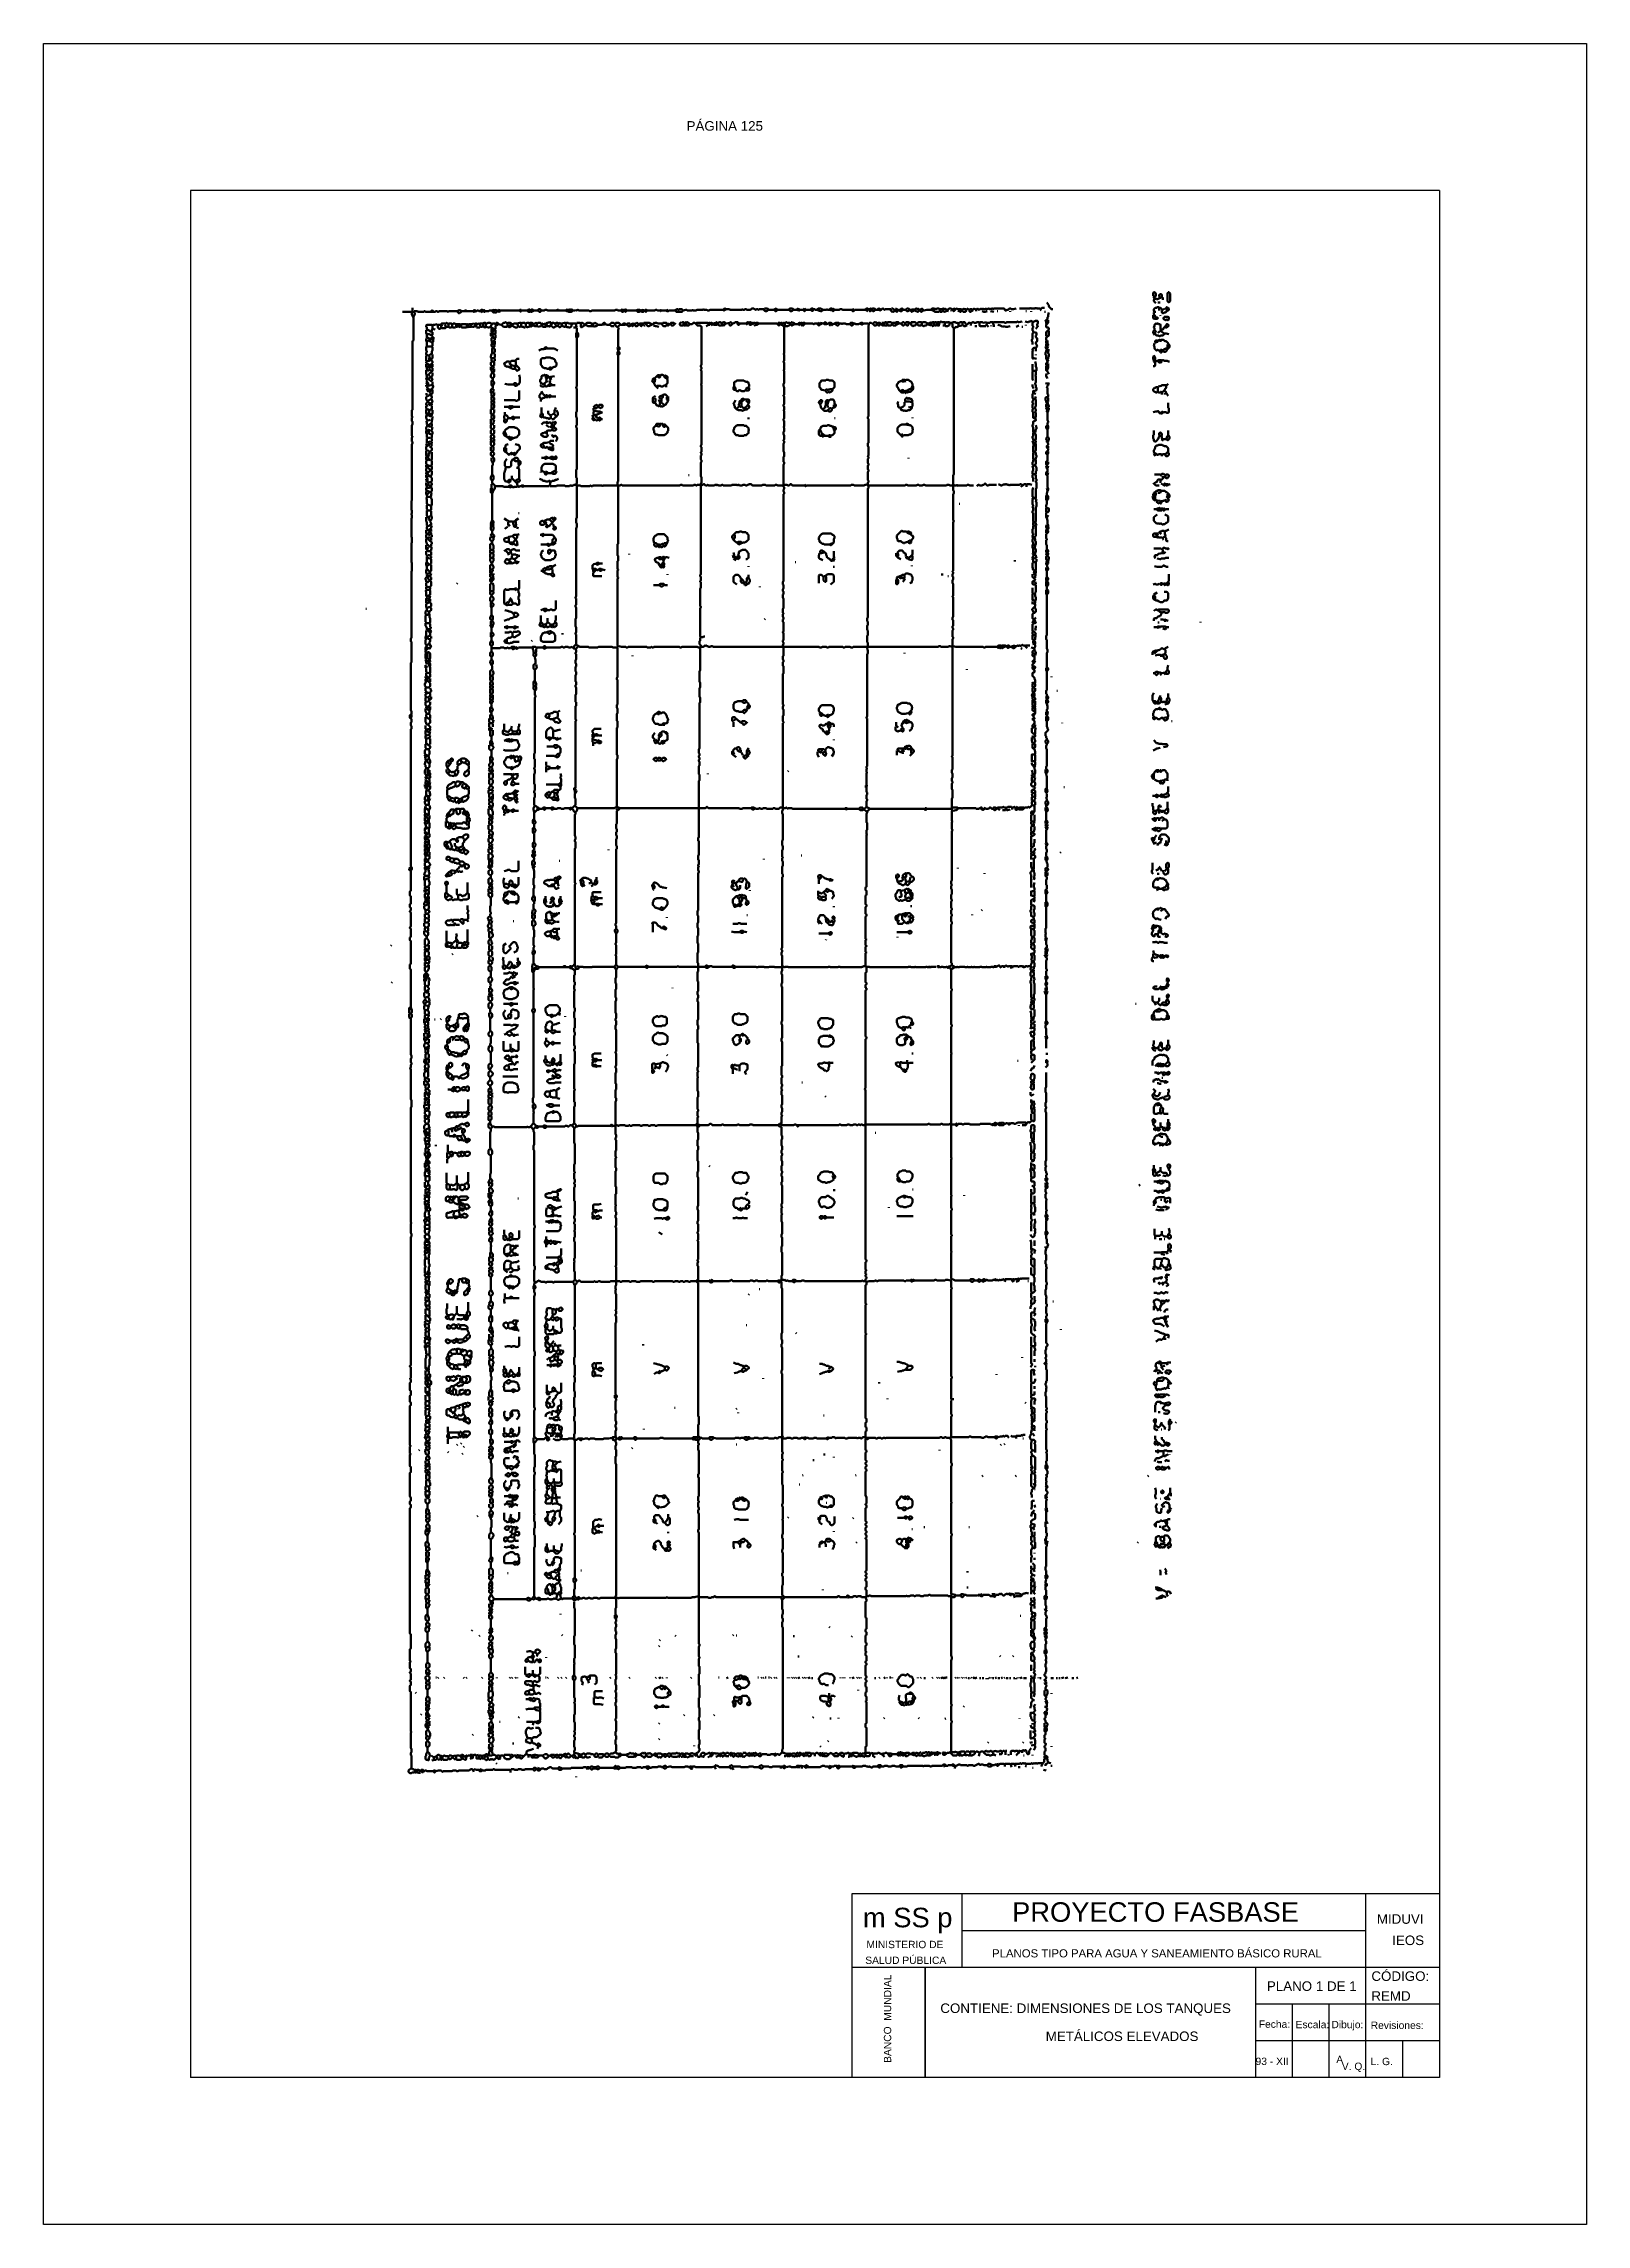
# Model space of a CAD drawing. Header units: metres. Extents: x 1704 to 4131, y 3282 to 4241.
# Drawn here: x 2244.01 to 2265.01, y 4207.31 to 4237.01 of the extents above; entities that cross this region are included whole.
import ezdxf
from ezdxf.enums import TextEntityAlignment as Align

# ---------------------------------------------------------------- set-up
doc = ezdxf.new("R2010")
doc.units = ezdxf.units.M
doc.layers.add('Dibujo', color=7, linetype='Continuous')
doc.layers.add('P', color=250, linetype='Continuous', lineweight=100)
doc.styles.add('Annotative', font='arial.ttf')
doc.styles.get("Standard").update_dxf_attribs({"font": 'arial.ttf'})

msp = doc.modelspace()

# ---------------------------------------------------------------- texts
at = {"layer": 'Dibujo', "color": 0, "linetype": 'ByBlock'}
for s, height, p in [('m SS p', 0.2662, (2255.162, 4211.36)), ('PROYECTO FASBASE', 0.26624, (2257.192, 4211.435)), ('PLANOS TIPO PARA AGUA Y SANEAMIENTO BÁSICO RURAL', 0.11076, (2256.92, 4210.95))]:
    msp.add_text(s, height=height, dxfattribs=at).set_placement(p)
at = {"layer": 'Dibujo', "color": 0, "linetype": 'ByBlock', "style": 'Annotative'}
for s, p in [('MIDUVI', (2262.158, 4211.408)), ('IEOS', (2262.367, 4211.118)), ('PLANO 1 DE 1', (2260.661, 4210.494)), ('CÓDIGO:', (2262.084, 4210.63)), ('CONTIENE: DIMENSIONES DE LOS TANQUES', (2256.216, 4210.193)), ('REMD', (2262.083, 4210.36))]:
    msp.add_text(s, height=0.13, dxfattribs=at).set_placement(p)
at = {"layer": 'Dibujo', "color": 0, "linetype": 'ByBlock'}
for s, p in [('MINISTERIO DE', (2255.734, 4211.076)), ('SALUD PÚBLICA', (2255.745, 4210.861)), ('Fecha:', (2260.764, 4209.991)), ('Escala:', (2261.281, 4209.986)), ('Dibujo:', (2261.757, 4209.986)), ('Revisiones:', (2262.435, 4209.976)), ('93 - XII', (2260.732, 4209.485)), ('A', (2261.652, 4209.51)), ('V. Q.', (2261.84, 4209.417)), ('L. G. ', (2262.244, 4209.483))]:
    msp.add_text(s, height=0.1, dxfattribs=at).set_placement(p, align=Align.CENTER)
msp.add_text('BANCO  MUNDIAL', height=0.1, rotation=90, dxfattribs=at).set_placement((2255.547, 4210.115), align=Align.CENTER)
at = {"layer": 'Dibujo', "color": 0, "linetype": 'ByBlock', "char_height": 0.13, "attachment_point": 1}
for s, insert, width in [('PÁGINA 125', (2252.762, 4235.958), 2.90393), (' METÁLICOS ELEVADOS', (2257.6, 4209.941), 2.33565)]:
    msp.add_mtext(s, dxfattribs=dict(at, insert=insert, width=width))

# ---------------------------------------------------------------- linework, layer by layer
at = {"layer": 'Dibujo', "color": 0, "linetype": 'ByBlock'}
for p, q in [((2244.01, 4237.014), (2265.01, 4237.014)), ((2244.01, 4207.314), (2244.01, 4237.014)), ((2244.01, 4237.014), (2247.01, 4237.014)), ((2244.01, 4237.014), (2246.51, 4237.014)), ((2265.01, 4237.014), (2265.01, 4207.314)), ((2246.01, 4235.014), (2246.01, 4209.314)), ((2263.01, 4235.014), (2246.01, 4235.014)), ((2263.01, 4235.014), (2263.01, 4209.314)), ((2255.01, 4211.814), (2255.01, 4209.314)), ((2263.01, 4211.814), (2255.01, 4211.814)), ((2256.51, 4211.814), (2256.51, 4210.814)), ((2262.01, 4209.314), (2262.01, 4211.814)), ((2262.01, 4211.314), (2256.51, 4211.314)), ((2263.01, 4210.814), (2255.01, 4210.814)), ((2256.01, 4210.814), (2256.01, 4209.314)), ((2256.01, 4209.314), (2256.01, 4210.814)), ((2260.51, 4209.314), (2260.51, 4210.814)), ((2263.01, 4210.314), (2260.51, 4210.314)), ((2261.01, 4209.314), (2261.01, 4210.314)), ((2261.51, 4209.314), (2261.51, 4210.314)), ((2263.01, 4209.814), (2260.51, 4209.814)), ((2262.51, 4209.314), (2262.51, 4209.814)), ((2263.01, 4209.314), (2246.01, 4209.314)), ((2265.01, 4207.314), (2244.01, 4207.314))]:
    msp.add_line(p, q, dxfattribs=at)
at = {"layer": 'P', "color": 0, "linetype": 'Continuous'}
for points in [[(2257.664, 4233.489), (2257.692, 4233.452), (2257.692, 4233.443), (2257.692, 4233.434), (2257.701, 4233.425), (2257.71, 4233.415), (2257.719, 4233.406), (2257.729, 4233.397), (2257.747, 4233.397)], [(2259.113, 4233.581), (2259.113, 4233.618), (2259.123, 4233.628), (2259.132, 4233.628), (2259.141, 4233.618), (2259.15, 4233.609), (2259.15, 4233.6), (2259.15, 4233.591), (2259.15, 4233.581), (2259.141, 4233.572), (2259.132, 4233.572), (2259.123, 4233.572), (2259.123, 4233.563), (2259.123, 4233.554), (2259.132, 4233.545), (2259.141, 4233.535), (2259.15, 4233.545), (2259.159, 4233.535), (2259.169, 4233.535), (2259.178, 4233.535), (2259.187, 4233.545), (2259.196, 4233.545), (2259.206, 4233.554), (2259.206, 4233.563), (2259.196, 4233.572), (2259.196, 4233.581), (2259.196, 4233.591), (2259.206, 4233.6), (2259.215, 4233.6), (2259.224, 4233.6), (2259.233, 4233.591), (2259.233, 4233.581), (2259.233, 4233.572), (2259.233, 4233.563), (2259.243, 4233.554), (2259.243, 4233.545), (2259.243, 4233.526)], [(2259.132, 4233.545), (2259.123, 4233.517), (2259.123, 4233.508), (2259.15, 4233.48)], [(2259.178, 4233.489), (2259.206, 4233.489)], [(2259.206, 4233.554), (2259.224, 4233.554)], [(2259.316, 4233.628), (2259.326, 4233.628), (2259.335, 4233.618), (2259.344, 4233.609), (2259.344, 4233.6), (2259.344, 4233.591), (2259.344, 4233.581), (2259.344, 4233.572), (2259.344, 4233.563), (2259.344, 4233.554), (2259.344, 4233.545), (2259.344, 4233.535), (2259.344, 4233.526), (2259.344, 4233.517), (2259.344, 4233.508), (2259.335, 4233.498), (2259.326, 4233.489), (2259.316, 4233.498), (2259.307, 4233.508), (2259.307, 4233.517), (2259.307, 4233.526), (2259.307, 4233.535), (2259.307, 4233.545), (2259.307, 4233.554), (2259.307, 4233.563), (2259.307, 4233.572), (2259.307, 4233.581), (2259.307, 4233.591), (2259.307, 4233.6), (2259.307, 4233.609), (2259.316, 4233.628)], [(2248.895, 4233.36), (2248.932, 4233.36), (2248.941, 4233.36), (2248.95, 4233.36), (2248.959, 4233.36), (2248.969, 4233.36), (2248.978, 4233.36), (2248.987, 4233.36), (2248.996, 4233.36), (2249.006, 4233.36), (2249.015, 4233.36), (2249.024, 4233.36), (2249.024, 4233.351), (2249.024, 4233.341), (2249.024, 4233.332), (2249.024, 4233.323), (2249.043, 4233.286)], [(2249.033, 4233.415), (2249.033, 4233.378), (2249.033, 4233.369), (2249.043, 4233.36), (2249.052, 4233.351), (2249.061, 4233.341), (2249.061, 4233.332), (2249.061, 4233.323), (2249.052, 4233.314), (2249.052, 4233.305), (2249.043, 4233.295), (2249.043, 4233.286), (2249.043, 4233.277), (2249.043, 4233.268), (2249.043, 4233.258), (2249.043, 4233.249), (2249.043, 4233.24), (2249.043, 4233.231), (2249.043, 4233.221), (2249.043, 4233.212), (2249.043, 4233.203), (2249.043, 4233.194), (2249.043, 4233.185), (2249.043, 4233.175), (2249.043, 4233.166), (2249.043, 4233.157), (2249.043, 4233.148), (2249.043, 4233.138), (2249.043, 4233.129), (2249.043, 4233.12), (2249.043, 4233.111), (2249.043, 4233.101), (2249.043, 4233.092), (2249.043, 4233.083), (2249.043, 4233.074), (2249.043, 4233.065), (2249.043, 4233.055), (2249.043, 4233.046), (2249.043, 4233.037), (2249.043, 4233.028), (2249.043, 4233.018), (2249.043, 4233.009), (2249.043, 4233), (2249.043, 4232.991), (2249.043, 4232.981), (2249.043, 4232.972), (2249.033, 4232.963), (2249.033, 4232.954), (2249.033, 4232.945), (2249.033, 4232.935), (2249.033, 4232.926), (2249.033, 4232.917), (2249.033, 4232.908), (2249.033, 4232.898), (2249.033, 4232.889), (2249.033, 4232.88), (2249.033, 4232.871), (2249.033, 4232.861), (2249.033, 4232.852), (2249.033, 4232.843), (2249.033, 4232.834), (2249.033, 4232.825), (2249.033, 4232.815), (2249.033, 4232.806), (2249.033, 4232.797), (2249.033, 4232.788), (2249.033, 4232.778), (2249.033, 4232.769), (2249.033, 4232.76), (2249.033, 4232.751), (2249.033, 4232.741), (2249.033, 4232.732), (2249.033, 4232.723), (2249.033, 4232.714), (2249.033, 4232.705), (2249.033, 4232.695), (2249.033, 4232.686), (2249.033, 4232.677), (2249.033, 4232.668), (2249.033, 4232.658), (2249.033, 4232.649), (2249.033, 4232.64), (2249.033, 4232.631), (2249.033, 4232.621), (2249.033, 4232.612), (2249.033, 4232.603), (2249.033, 4232.594), (2249.033, 4232.585), (2249.033, 4232.575), (2249.033, 4232.566), (2249.033, 4232.557), (2249.033, 4232.548), (2249.033, 4232.538), (2249.033, 4232.529), (2249.033, 4232.52), (2249.033, 4232.511), (2249.033, 4232.501), (2249.033, 4232.492), (2249.033, 4232.483), (2249.033, 4232.474), (2249.033, 4232.465), (2249.033, 4232.455), (2249.033, 4232.446), (2249.033, 4232.437), (2249.033, 4232.428), (2249.033, 4232.418), (2249.033, 4232.409), (2249.033, 4232.4), (2249.033, 4232.391), (2249.033, 4232.381), (2249.033, 4232.372), (2249.033, 4232.363), (2249.033, 4232.354), (2249.033, 4232.345), (2249.033, 4232.335), (2249.033, 4232.326), (2249.033, 4232.317), (2249.033, 4232.308), (2249.033, 4232.298), (2249.033, 4232.289), (2249.033, 4232.28), (2249.033, 4232.271), (2249.033, 4232.261), (2249.033, 4232.252), (2249.033, 4232.243), (2249.033, 4232.234), (2249.033, 4232.225), (2249.033, 4232.215), (2249.033, 4232.206), (2249.033, 4232.197), (2249.033, 4232.188), (2249.033, 4232.178), (2249.033, 4232.169), (2249.033, 4232.16), (2249.033, 4232.151), (2249.033, 4232.141), (2249.033, 4232.132), (2249.033, 4232.123), (2249.033, 4232.114), (2249.033, 4232.105), (2249.033, 4232.095), (2249.033, 4232.086), (2249.033, 4232.077), (2249.033, 4232.068), (2249.033, 4232.058), (2249.033, 4232.049), (2249.033, 4232.04), (2249.033, 4232.031), (2249.024, 4232.021), (2249.024, 4232.012), (2249.024, 4232.003), (2249.024, 4231.994), (2249.024, 4231.985), (2249.024, 4231.975), (2249.024, 4231.966), (2249.024, 4231.957), (2249.024, 4231.948), (2249.024, 4231.938), (2249.033, 4231.929), (2249.024, 4231.92), (2249.024, 4231.911), (2249.024, 4231.901), (2249.024, 4231.892), (2249.024, 4231.883), (2249.024, 4231.874), (2249.033, 4231.865), (2249.033, 4231.855), (2249.033, 4231.846), (2249.033, 4231.837), (2249.033, 4231.828), (2249.024, 4231.818), (2249.024, 4231.809), (2249.024, 4231.8), (2249.024, 4231.791), (2249.024, 4231.781), (2249.024, 4231.772), (2249.024, 4231.763), (2249.024, 4231.754), (2249.024, 4231.745), (2249.024, 4231.735), (2249.024, 4231.726), (2249.024, 4231.717), (2249.024, 4231.708), (2249.024, 4231.698), (2249.024, 4231.689), (2249.024, 4231.68), (2249.024, 4231.671), (2249.033, 4231.661), (2249.024, 4231.652), (2249.024, 4231.643), (2249.024, 4231.634), (2249.024, 4231.625), (2249.024, 4231.615), (2249.024, 4231.606), (2249.024, 4231.597), (2249.033, 4231.588), (2249.033, 4231.578), (2249.033, 4231.569), (2249.024, 4231.56), (2249.024, 4231.551), (2249.024, 4231.541), (2249.024, 4231.532), (2249.024, 4231.523), (2249.024, 4231.514), (2249.024, 4231.505), (2249.024, 4231.495), (2249.024, 4231.486), (2249.024, 4231.477), (2249.024, 4231.468), (2249.024, 4231.458), (2249.024, 4231.449), (2249.024, 4231.44), (2249.024, 4231.431), (2249.024, 4231.421), (2249.024, 4231.412), (2249.024, 4231.403), (2249.024, 4231.394), (2249.024, 4231.385), (2249.024, 4231.375), (2249.024, 4231.366), (2249.024, 4231.357), (2249.024, 4231.348), (2249.024, 4231.338), (2249.024, 4231.329), (2249.024, 4231.32), (2249.024, 4231.311), (2249.024, 4231.301), (2249.024, 4231.292), (2249.024, 4231.283), (2249.024, 4231.274), (2249.024, 4231.265), (2249.024, 4231.255), (2249.024, 4231.246), (2249.024, 4231.237), (2249.024, 4231.228), (2249.024, 4231.218), (2249.024, 4231.209), (2249.024, 4231.2), (2249.024, 4231.191), (2249.024, 4231.181), (2249.024, 4231.172), (2249.024, 4231.163), (2249.024, 4231.154), (2249.024, 4231.145), (2249.024, 4231.135), (2249.024, 4231.126), (2249.024, 4231.117), (2249.024, 4231.108), (2249.024, 4231.098), (2249.024, 4231.089), (2249.024, 4231.08), (2249.024, 4231.071), (2249.024, 4231.061), (2249.024, 4231.052), (2249.024, 4231.043), (2249.024, 4231.034), (2249.024, 4231.025), (2249.024, 4231.015), (2249.024, 4231.006), (2249.024, 4230.997), (2249.024, 4230.988), (2249.024, 4230.978), (2249.024, 4230.969), (2249.024, 4230.96), (2249.024, 4230.951), (2249.024, 4230.941), (2249.024, 4230.932), (2249.024, 4230.923), (2249.024, 4230.914), (2249.024, 4230.905), (2249.024, 4230.895), (2249.024, 4230.886), (2249.024, 4230.877), (2249.024, 4230.868), (2249.024, 4230.858), (2249.024, 4230.849), (2249.024, 4230.84), (2249.024, 4230.831), (2249.024, 4230.821), (2249.024, 4230.812), (2249.024, 4230.803), (2249.024, 4230.794), (2249.015, 4230.785), (2249.015, 4230.775), (2249.015, 4230.766), (2249.015, 4230.757), (2249.015, 4230.748), (2249.015, 4230.738), (2249.015, 4230.729), (2249.015, 4230.72), (2249.015, 4230.711), (2249.015, 4230.701), (2249.015, 4230.692), (2249.015, 4230.683), (2249.015, 4230.674), (2249.015, 4230.665), (2249.024, 4230.655), (2249.024, 4230.646), (2249.024, 4230.637), (2249.024, 4230.628), (2249.024, 4230.618), (2249.015, 4230.609), (2249.015, 4230.6), (2249.024, 4230.591), (2249.024, 4230.581), (2249.024, 4230.572), (2249.024, 4230.563), (2249.024, 4230.554), (2249.015, 4230.545), (2249.015, 4230.535), (2249.015, 4230.526), (2249.015, 4230.517), (2249.015, 4230.508), (2249.015, 4230.498), (2249.015, 4230.489), (2249.015, 4230.48), (2249.015, 4230.471), (2249.015, 4230.461), (2249.015, 4230.452), (2249.015, 4230.443), (2249.015, 4230.434), (2249.015, 4230.425), (2249.015, 4230.415), (2249.015, 4230.406), (2249.015, 4230.397), (2249.015, 4230.388), (2249.015, 4230.378), (2249.015, 4230.369), (2249.015, 4230.36), (2249.015, 4230.351), (2249.015, 4230.341), (2249.015, 4230.332), (2249.015, 4230.323), (2249.015, 4230.314), (2249.015, 4230.305), (2249.015, 4230.295), (2249.024, 4230.286), (2249.024, 4230.277), (2249.024, 4230.268), (2249.024, 4230.258), (2249.024, 4230.249), (2249.024, 4230.24), (2249.024, 4230.231), (2249.024, 4230.221), (2249.015, 4230.212), (2249.015, 4230.203), (2249.015, 4230.194), (2249.015, 4230.185), (2249.015, 4230.175), (2249.015, 4230.166), (2249.015, 4230.157), (2249.015, 4230.148), (2249.015, 4230.138), (2249.015, 4230.129), (2249.015, 4230.12), (2249.015, 4230.111), (2249.015, 4230.101), (2249.015, 4230.092), (2249.015, 4230.083), (2249.015, 4230.074), (2249.015, 4230.065), (2249.015, 4230.055), (2249.015, 4230.046), (2249.015, 4230.037), (2249.015, 4230.028), (2249.015, 4230.018), (2249.015, 4230.009), (2249.015, 4230), (2249.015, 4229.991), (2249.015, 4229.981), (2249.015, 4229.972), (2249.015, 4229.963), (2249.015, 4229.954), (2249.024, 4229.945), (2249.024, 4229.935), (2249.024, 4229.926), (2249.024, 4229.917), (2249.024, 4229.908), (2249.024, 4229.898), (2249.024, 4229.889), (2249.024, 4229.88), (2249.024, 4229.871), (2249.024, 4229.861), (2249.024, 4229.852), (2249.024, 4229.843), (2249.024, 4229.834), (2249.015, 4229.825), (2249.015, 4229.815), (2249.015, 4229.806), (2249.015, 4229.797), (2249.015, 4229.788), (2249.015, 4229.778), (2249.015, 4229.769), (2249.015, 4229.76), (2249.015, 4229.751), (2249.015, 4229.741), (2249.015, 4229.732), (2249.015, 4229.723), (2249.015, 4229.714), (2249.015, 4229.705), (2249.015, 4229.695), (2249.015, 4229.686), (2249.015, 4229.677), (2249.015, 4229.668), (2249.015, 4229.658), (2249.015, 4229.649), (2249.015, 4229.64), (2249.015, 4229.631), (2249.015, 4229.621), (2249.015, 4229.612), (2249.015, 4229.603), (2249.015, 4229.594), (2249.015, 4229.585), (2249.015, 4229.575), (2249.015, 4229.566), (2249.015, 4229.557), (2249.015, 4229.548), (2249.015, 4229.538), (2249.015, 4229.529), (2249.015, 4229.52), (2249.015, 4229.511), (2249.015, 4229.501), (2249.015, 4229.492), (2249.015, 4229.483), (2249.015, 4229.474), (2249.015, 4229.465), (2249.015, 4229.455), (2249.015, 4229.446), (2249.015, 4229.437), (2249.015, 4229.428), (2249.015, 4229.418), (2249.015, 4229.409), (2249.015, 4229.4), (2249.015, 4229.391), (2249.015, 4229.381), (2249.015, 4229.372), (2249.015, 4229.363), (2249.015, 4229.354), (2249.015, 4229.345), (2249.015, 4229.335), (2249.015, 4229.326), (2249.015, 4229.317), (2249.015, 4229.308), (2249.015, 4229.298), (2249.015, 4229.289), (2249.015, 4229.28), (2249.015, 4229.271), (2249.015, 4229.261), (2249.015, 4229.252), (2249.015, 4229.243), (2249.015, 4229.234), (2249.015, 4229.225), (2249.015, 4229.215), (2249.015, 4229.206), (2249.015, 4229.197), (2249.015, 4229.188), (2249.015, 4229.178), (2249.015, 4229.169), (2249.015, 4229.16), (2249.015, 4229.151), (2249.015, 4229.141), (2249.015, 4229.132), (2249.015, 4229.123), (2249.015, 4229.114), (2249.015, 4229.105), (2249.015, 4229.095), (2249.015, 4229.086), (2249.015, 4229.077), (2249.015, 4229.068), (2249.015, 4229.058), (2249.015, 4229.049), (2249.015, 4229.04), (2249.015, 4229.031), (2249.015, 4229.021), (2249.015, 4229.012), (2249.015, 4229.003), (2249.015, 4228.994), (2249.015, 4228.985), (2249.015, 4228.975), (2249.015, 4228.966), (2249.015, 4228.957), (2249.015, 4228.948), (2249.015, 4228.938), (2249.015, 4228.929), (2249.015, 4228.92), (2249.006, 4228.911), (2249.006, 4228.901), (2249.006, 4228.892), (2249.006, 4228.883), (2249.006, 4228.874), (2249.015, 4228.865), (2249.015, 4228.855), (2249.015, 4228.846), (2249.015, 4228.837), (2249.015, 4228.828), (2249.015, 4228.818), (2249.015, 4228.809), (2249.015, 4228.8), (2249.015, 4228.791), (2249.015, 4228.781), (2249.015, 4228.772), (2249.015, 4228.763), (2249.015, 4228.754), (2249.015, 4228.745), (2249.015, 4228.735), (2249.015, 4228.726), (2249.015, 4228.717), (2249.015, 4228.708), (2249.015, 4228.698), (2249.015, 4228.689), (2249.015, 4228.68), (2249.015, 4228.671), (2249.015, 4228.661), (2249.015, 4228.652), (2249.015, 4228.643), (2249.015, 4228.634), (2249.015, 4228.625), (2249.015, 4228.615), (2249.015, 4228.606), (2249.015, 4228.597), (2249.015, 4228.588), (2249.006, 4228.578), (2249.006, 4228.569), (2249.006, 4228.56), (2249.006, 4228.551), (2249.006, 4228.541), (2249.006, 4228.532), (2249.006, 4228.523), (2249.006, 4228.514), (2249.006, 4228.505), (2249.006, 4228.495), (2249.006, 4228.486), (2249.006, 4228.477), (2249.006, 4228.468), (2249.006, 4228.458), (2249.006, 4228.449), (2249.006, 4228.44), (2249.006, 4228.431), (2249.006, 4228.421), (2249.006, 4228.412), (2249.006, 4228.403), (2249.006, 4228.394), (2249.006, 4228.385), (2249.006, 4228.375), (2249.006, 4228.366), (2249.006, 4228.357), (2249.006, 4228.348), (2249.006, 4228.338), (2249.006, 4228.329), (2249.006, 4228.32), (2249.006, 4228.311), (2249.006, 4228.301), (2249.006, 4228.292), (2249.006, 4228.283), (2249.006, 4228.274), (2249.006, 4228.265), (2249.006, 4228.255), (2249.006, 4228.246), (2249.006, 4228.237), (2249.006, 4228.228), (2249.006, 4228.218), (2249.006, 4228.209), (2249.006, 4228.2), (2249.006, 4228.191), (2249.006, 4228.181), (2249.006, 4228.172), (2249.006, 4228.163), (2249.006, 4228.154), (2249.006, 4228.145), (2249.006, 4228.135), (2249.006, 4228.126), (2249.006, 4228.117), (2249.006, 4228.108), (2249.006, 4228.098), (2249.006, 4228.089), (2249.006, 4228.08), (2249.006, 4228.071), (2249.006, 4228.061), (2249.006, 4228.052), (2249.006, 4228.043), (2249.006, 4228.034), (2249.006, 4228.025), (2249.006, 4228.015), (2249.006, 4228.006), (2249.006, 4227.997), (2249.006, 4227.988), (2249.006, 4227.978), (2249.006, 4227.969), (2249.006, 4227.96), (2249.006, 4227.951), (2249.006, 4227.941), (2249.006, 4227.932), (2249.015, 4227.923), (2249.015, 4227.914), (2249.015, 4227.905), (2249.015, 4227.895), (2249.015, 4227.886), (2249.015, 4227.877), (2249.006, 4227.877), (2248.996, 4227.868), (2248.996, 4227.858), (2248.996, 4227.849), (2248.996, 4227.84), (2248.996, 4227.831), (2249.006, 4227.821), (2249.015, 4227.812), (2249.015, 4227.803), (2249.015, 4227.794), (2249.015, 4227.785), (2249.015, 4227.775), (2249.006, 4227.766), (2249.006, 4227.757), (2249.006, 4227.748), (2249.006, 4227.738), (2249.006, 4227.729), (2249.015, 4227.72), (2249.015, 4227.711), (2249.015, 4227.701), (2249.015, 4227.692), (2249.015, 4227.683), (2249.006, 4227.674), (2249.006, 4227.665), (2249.006, 4227.655), (2249.006, 4227.646), (2249.006, 4227.637), (2249.006, 4227.628), (2249.006, 4227.618), (2249.006, 4227.609), (2249.006, 4227.6), (2249.006, 4227.591), (2249.006, 4227.581), (2249.006, 4227.572), (2249.006, 4227.563), (2249.006, 4227.554), (2249.006, 4227.545), (2249.006, 4227.535), (2249.006, 4227.526), (2249.006, 4227.517), (2249.006, 4227.508), (2249.006, 4227.498), (2249.006, 4227.489), (2249.006, 4227.48), (2249.006, 4227.471), (2249.006, 4227.461), (2249.006, 4227.452), (2249.006, 4227.443), (2249.006, 4227.434), (2249.006, 4227.425), (2249.006, 4227.415), (2249.006, 4227.406), (2249.006, 4227.397), (2249.006, 4227.388), (2249.006, 4227.378), (2249.006, 4227.369), (2249.006, 4227.36), (2249.006, 4227.351), (2249.006, 4227.341), (2249.006, 4227.332), (2249.006, 4227.323), (2249.006, 4227.314), (2249.006, 4227.305), (2249.006, 4227.295), (2249.006, 4227.286), (2249.006, 4227.277), (2249.006, 4227.268), (2249.006, 4227.258), (2249.006, 4227.249), (2249.006, 4227.24), (2249.006, 4227.231), (2249.006, 4227.221), (2249.006, 4227.212), (2249.006, 4227.203), (2249.006, 4227.194), (2249.006, 4227.185), (2249.006, 4227.175), (2249.006, 4227.166), (2249.006, 4227.157), (2249.006, 4227.148), (2249.006, 4227.138), (2249.006, 4227.129), (2249.006, 4227.12), (2249.006, 4227.111), (2249.006, 4227.101), (2249.006, 4227.092), (2249.006, 4227.083), (2249.006, 4227.074), (2249.006, 4227.065), (2249.006, 4227.055), (2249.006, 4227.046), (2249.006, 4227.037), (2249.006, 4227.028), (2249.006, 4227.018), (2249.006, 4227.009), (2249.006, 4227), (2249.006, 4226.991), (2249.006, 4226.981), (2249.006, 4226.972), (2249.006, 4226.963), (2249.006, 4226.954), (2249.006, 4226.945), (2249.006, 4226.935), (2249.006, 4226.926), (2249.006, 4226.917), (2249.006, 4226.908), (2249.006, 4226.898), (2249.006, 4226.889), (2249.006, 4226.88), (2249.006, 4226.871), (2249.006, 4226.861), (2249.006, 4226.852), (2249.006, 4226.843), (2249.006, 4226.834), (2249.006, 4226.825), (2249.006, 4226.815), (2249.006, 4226.806), (2249.006, 4226.797), (2249.006, 4226.788), (2249.006, 4226.778), (2249.006, 4226.769), (2249.006, 4226.76), (2249.006, 4226.751), (2249.006, 4226.741), (2249.006, 4226.732), (2249.006, 4226.723), (2249.006, 4226.714), (2249.006, 4226.705), (2249.006, 4226.695), (2249.006, 4226.686), (2249.006, 4226.677), (2249.006, 4226.668), (2249.006, 4226.658), (2249.006, 4226.649), (2249.006, 4226.64), (2249.006, 4226.631), (2249.006, 4226.621), (2249.006, 4226.612), (2249.006, 4226.603), (2249.006, 4226.594), (2249.006, 4226.585), (2249.006, 4226.575), (2249.006, 4226.566), (2249.006, 4226.557), (2249.006, 4226.548), (2249.006, 4226.538), (2249.006, 4226.529), (2249.006, 4226.52), (2249.006, 4226.511), (2249.006, 4226.501), (2249.006, 4226.492), (2249.006, 4226.483), (2249.006, 4226.474), (2249.006, 4226.465), (2249.006, 4226.455), (2249.006, 4226.446), (2249.006, 4226.437), (2249.006, 4226.428), (2249.006, 4226.418), (2249.006, 4226.409), (2249.006, 4226.4), (2249.006, 4226.391), (2249.006, 4226.381), (2249.006, 4226.372), (2249.006, 4226.363), (2249.006, 4226.354), (2249.006, 4226.345), (2249.006, 4226.335), (2249.006, 4226.326), (2249.006, 4226.317), (2249.006, 4226.308), (2249.006, 4226.298), (2249.006, 4226.289), (2249.006, 4226.28), (2249.006, 4226.271), (2249.006, 4226.261), (2249.006, 4226.252), (2249.006, 4226.243), (2249.006, 4226.234), (2249.006, 4226.225), (2249.006, 4226.215), (2249.006, 4226.206), (2249.006, 4226.197), (2249.006, 4226.188), (2249.006, 4226.178), (2249.006, 4226.169), (2249.006, 4226.16), (2249.006, 4226.151), (2249.006, 4226.141), (2249.006, 4226.132), (2249.006, 4226.123), (2249.006, 4226.114), (2249.006, 4226.105), (2249.006, 4226.095), (2249.006, 4226.086), (2249.006, 4226.077), (2249.006, 4226.068), (2249.006, 4226.058), (2249.006, 4226.049), (2249.006, 4226.04), (2249.006, 4226.031), (2249.006, 4226.021), (2249.006, 4226.012), (2249.006, 4226.003), (2249.006, 4225.994), (2249.006, 4225.985), (2249.006, 4225.975), (2249.006, 4225.966), (2249.006, 4225.957), (2249.006, 4225.948), (2249.006, 4225.938), (2249.006, 4225.929), (2249.006, 4225.92), (2249.006, 4225.911), (2249.006, 4225.901), (2249.006, 4225.892), (2249.006, 4225.883), (2249.006, 4225.874), (2249.006, 4225.865), (2249.006, 4225.855), (2249.006, 4225.846), (2249.006, 4225.837), (2249.006, 4225.828), (2249.006, 4225.818), (2249.006, 4225.809), (2249.015, 4225.8), (2249.024, 4225.791), (2249.024, 4225.781), (2249.024, 4225.772), (2249.015, 4225.763), (2249.006, 4225.754), (2249.006, 4225.745), (2249.006, 4225.735), (2249.006, 4225.726), (2249.006, 4225.717), (2249.006, 4225.708), (2249.006, 4225.698), (2249.006, 4225.689), (2249.006, 4225.68), (2249.006, 4225.671), (2249.006, 4225.661), (2249.006, 4225.652), (2249.006, 4225.643), (2249.006, 4225.634), (2249.006, 4225.625), (2249.006, 4225.615), (2249.006, 4225.606), (2249.006, 4225.597), (2249.006, 4225.588), (2249.006, 4225.578), (2249.006, 4225.569), (2249.006, 4225.56), (2249.006, 4225.551), (2249.006, 4225.541), (2249.006, 4225.532), (2249.006, 4225.523), (2249.006, 4225.514), (2249.006, 4225.505), (2249.006, 4225.495), (2249.006, 4225.486), (2249.006, 4225.477), (2248.996, 4225.468), (2248.996, 4225.458), (2248.996, 4225.449), (2248.996, 4225.44), (2248.996, 4225.431), (2248.996, 4225.421), (2248.996, 4225.412), (2249.006, 4225.403), (2249.006, 4225.394), (2249.006, 4225.385), (2249.006, 4225.375), (2249.006, 4225.366), (2249.006, 4225.357), (2249.006, 4225.348), (2249.006, 4225.338), (2249.006, 4225.329), (2249.006, 4225.32), (2249.006, 4225.311), (2249.006, 4225.301), (2248.996, 4225.292), (2248.996, 4225.283), (2248.996, 4225.274), (2248.996, 4225.265), (2248.996, 4225.255), (2249.006, 4225.246), (2249.006, 4225.237), (2249.006, 4225.228), (2249.006, 4225.218), (2249.006, 4225.209), (2248.996, 4225.2), (2248.996, 4225.191), (2249.006, 4225.181), (2249.006, 4225.172), (2249.006, 4225.163), (2249.006, 4225.154), (2249.006, 4225.145), (2249.006, 4225.135), (2249.006, 4225.126), (2249.006, 4225.117), (2249.006, 4225.108), (2249.006, 4225.098), (2249.006, 4225.089), (2249.006, 4225.08), (2249.006, 4225.071), (2249.006, 4225.061), (2249.006, 4225.052), (2249.006, 4225.043), (2249.006, 4225.034), (2249.006, 4225.025), (2249.006, 4225.015), (2249.006, 4225.006), (2249.006, 4224.997), (2249.006, 4224.988), (2248.996, 4224.978), (2248.996, 4224.969), (2249.006, 4224.96), (2249.006, 4224.951), (2249.006, 4224.941), (2249.006, 4224.932), (2249.006, 4224.923), (2249.006, 4224.914), (2249.006, 4224.905), (2249.006, 4224.895), (2249.006, 4224.886), (2249.006, 4224.877), (2249.006, 4224.868), (2249.006, 4224.858), (2249.006, 4224.849), (2248.996, 4224.84), (2248.996, 4224.831), (2248.996, 4224.821), (2248.996, 4224.812), (2248.996, 4224.803), (2249.006, 4224.794), (2249.006, 4224.785), (2249.006, 4224.775), (2249.006, 4224.766), (2249.006, 4224.757), (2249.006, 4224.748), (2249.006, 4224.738), (2249.006, 4224.729), (2249.006, 4224.72), (2249.006, 4224.711), (2249.006, 4224.701), (2249.006, 4224.692), (2249.006, 4224.683), (2249.006, 4224.674), (2249.006, 4224.665), (2249.006, 4224.655), (2249.006, 4224.646), (2249.006, 4224.637), (2249.006, 4224.628), (2249.006, 4224.618), (2249.006, 4224.609), (2249.006, 4224.6), (2249.006, 4224.591), (2249.006, 4224.581), (2249.006, 4224.572), (2249.006, 4224.563), (2249.006, 4224.554), (2249.006, 4224.545), (2249.006, 4224.535), (2249.006, 4224.526), (2249.006, 4224.517), (2249.006, 4224.508), (2249.006, 4224.498), (2249.006, 4224.489), (2249.006, 4224.48), (2248.996, 4224.471), (2248.996, 4224.461), (2248.996, 4224.452), (2248.996, 4224.443), (2248.996, 4224.434), (2248.996, 4224.425), (2248.996, 4224.415), (2249.006, 4224.406), (2249.006, 4224.397), (2249.006, 4224.388), (2249.006, 4224.378), (2249.006, 4224.369), (2249.006, 4224.36), (2249.006, 4224.351), (2249.006, 4224.341), (2249.006, 4224.332), (2249.006, 4224.323), (2249.006, 4224.314), (2249.006, 4224.305), (2249.006, 4224.295), (2249.006, 4224.286), (2249.006, 4224.277), (2249.006, 4224.268), (2249.006, 4224.258), (2249.006, 4224.249), (2249.006, 4224.24), (2249.006, 4224.231), (2249.006, 4224.221), (2249.006, 4224.212), (2249.006, 4224.203), (2249.006, 4224.194), (2249.006, 4224.185), (2249.006, 4224.175), (2249.006, 4224.166), (2249.006, 4224.157), (2249.006, 4224.148), (2249.006, 4224.138), (2249.006, 4224.129), (2249.006, 4224.12), (2249.006, 4224.111), (2249.006, 4224.101), (2249.006, 4224.092), (2249.006, 4224.083), (2249.006, 4224.074), (2249.006, 4224.065), (2249.006, 4224.055), (2249.006, 4224.046), (2249.006, 4224.037), (2249.006, 4224.028), (2249.006, 4224.018), (2249.006, 4224.009), (2249.006, 4224), (2249.006, 4223.991), (2249.006, 4223.981), (2249.006, 4223.972), (2249.006, 4223.963), (2249.006, 4223.954), (2249.006, 4223.945), (2249.006, 4223.935), (2249.006, 4223.926), (2249.006, 4223.917), (2249.006, 4223.908), (2249.006, 4223.898), (2249.006, 4223.889), (2248.996, 4223.889), (2248.987, 4223.88), (2248.987, 4223.871), (2248.987, 4223.861), (2248.987, 4223.852), (2248.987, 4223.843), (2248.987, 4223.834), (2248.987, 4223.825), (2248.987, 4223.815), (2248.996, 4223.806), (2248.987, 4223.797), (2248.987, 4223.788), (2248.987, 4223.778), (2248.987, 4223.769), (2248.987, 4223.76), (2248.987, 4223.751), (2248.996, 4223.741), (2249.006, 4223.732), (2249.006, 4223.723), (2249.006, 4223.714), (2249.006, 4223.705), (2249.006, 4223.695), (2249.006, 4223.686), (2249.006, 4223.677), (2249.006, 4223.668), (2249.006, 4223.658), (2249.006, 4223.649), (2249.006, 4223.64), (2249.006, 4223.631), (2249.006, 4223.621), (2249.006, 4223.612), (2249.006, 4223.603), (2249.006, 4223.594), (2249.006, 4223.585), (2249.006, 4223.575), (2249.006, 4223.566), (2249.006, 4223.557), (2249.006, 4223.548), (2249.006, 4223.538), (2249.006, 4223.529), (2249.006, 4223.52), (2249.006, 4223.511), (2249.006, 4223.501), (2249.006, 4223.492), (2249.006, 4223.483), (2249.006, 4223.474), (2249.006, 4223.465), (2249.006, 4223.455), (2249.006, 4223.446), (2249.006, 4223.437), (2249.006, 4223.428), (2249.006, 4223.418), (2249.006, 4223.409), (2249.006, 4223.4), (2249.006, 4223.391), (2249.006, 4223.381), (2249.006, 4223.372), (2249.006, 4223.363), (2249.006, 4223.354), (2249.006, 4223.345), (2249.006, 4223.335), (2249.006, 4223.326), (2249.006, 4223.317), (2249.006, 4223.308), (2249.006, 4223.298), (2249.006, 4223.289), (2249.006, 4223.28), (2249.006, 4223.271), (2249.006, 4223.261), (2249.006, 4223.252), (2249.006, 4223.243), (2249.015, 4223.234), (2249.015, 4223.225), (2249.015, 4223.215), (2249.015, 4223.206), (2249.015, 4223.197), (2249.006, 4223.188), (2249.006, 4223.178), (2249.006, 4223.169), (2249.006, 4223.16), (2249.006, 4223.151), (2249.006, 4223.141), (2249.015, 4223.132), (2249.015, 4223.123), (2249.015, 4223.114), (2249.006, 4223.105), (2249.006, 4223.095), (2249.006, 4223.086), (2249.006, 4223.077), (2249.006, 4223.068), (2248.996, 4223.058), (2249.006, 4223.049), (2249.006, 4223.04), (2249.006, 4223.031), (2249.006, 4223.021), (2249.006, 4223.012), (2249.006, 4223.003), (2249.006, 4222.994), (2249.006, 4222.985), (2249.006, 4222.975), (2249.006, 4222.966), (2249.006, 4222.957), (2249.006, 4222.948), (2249.006, 4222.938), (2249.006, 4222.929), (2249.006, 4222.92), (2249.006, 4222.911), (2249.006, 4222.901), (2249.006, 4222.892), (2249.006, 4222.883), (2249.006, 4222.874), (2249.006, 4222.865), (2249.006, 4222.855), (2249.006, 4222.846), (2249.006, 4222.837), (2249.006, 4222.828), (2249.006, 4222.818), (2249.006, 4222.809), (2249.006, 4222.8), (2249.006, 4222.791), (2249.006, 4222.781), (2249.006, 4222.772), (2249.006, 4222.763), (2249.006, 4222.754), (2249.006, 4222.745), (2249.006, 4222.735), (2249.006, 4222.726), (2249.006, 4222.717), (2249.006, 4222.708), (2249.006, 4222.698), (2249.006, 4222.689), (2249.006, 4222.68), (2249.006, 4222.671), (2249.006, 4222.661), (2249.006, 4222.652), (2249.006, 4222.643), (2249.006, 4222.634), (2249.015, 4222.625), (2249.015, 4222.615), (2249.015, 4222.606), (2249.015, 4222.597), (2249.015, 4222.588), (2249.015, 4222.578), (2249.015, 4222.569), (2249.015, 4222.56), (2249.015, 4222.551), (2249.015, 4222.541), (2249.015, 4222.532), (2249.006, 4222.523), (2249.006, 4222.514), (2249.006, 4222.505), (2249.006, 4222.495), (2249.006, 4222.486), (2249.006, 4222.477), (2249.006, 4222.468), (2249.006, 4222.458), (2249.006, 4222.449), (2249.006, 4222.44), (2249.006, 4222.431), (2249.006, 4222.421), (2249.006, 4222.412), (2249.006, 4222.403), (2249.006, 4222.394), (2249.006, 4222.385), (2249.006, 4222.375), (2249.006, 4222.366), (2249.006, 4222.357), (2249.006, 4222.348), (2249.006, 4222.338), (2249.006, 4222.329), (2249.006, 4222.32), (2249.006, 4222.311), (2249.006, 4222.301), (2249.006, 4222.292), (2249.006, 4222.283), (2249.006, 4222.274), (2249.006, 4222.265), (2249.006, 4222.255), (2249.006, 4222.246), (2249.006, 4222.237), (2249.006, 4222.228), (2249.006, 4222.218), (2249.006, 4222.209), (2249.006, 4222.2), (2249.006, 4222.191), (2249.006, 4222.181), (2249.006, 4222.172), (2249.006, 4222.163), (2249.006, 4222.154), (2249.006, 4222.145), (2249.006, 4222.135), (2249.006, 4222.126), (2249.006, 4222.117), (2249.006, 4222.108), (2249.006, 4222.098), (2249.006, 4222.089), (2249.006, 4222.08), (2249.006, 4222.071), (2249.006, 4222.061), (2249.006, 4222.052), (2249.006, 4222.043), (2249.006, 4222.034), (2249.006, 4222.025), (2249.006, 4222.015), (2249.006, 4222.006), (2249.006, 4221.997), (2249.006, 4221.988), (2249.006, 4221.978), (2249.006, 4221.969), (2249.006, 4221.96), (2249.006, 4221.951), (2249.006, 4221.941), (2249.006, 4221.932), (2249.006, 4221.923), (2249.006, 4221.914), (2249.006, 4221.905), (2249.006, 4221.895), (2249.006, 4221.886), (2249.006, 4221.877), (2249.006, 4221.868), (2249.006, 4221.858), (2249.006, 4221.849), (2249.006, 4221.84), (2249.006, 4221.831), (2249.006, 4221.821), (2249.006, 4221.812), (2249.006, 4221.803), (2249.006, 4221.794), (2249.006, 4221.785), (2249.006, 4221.775), (2249.006, 4221.766), (2249.006, 4221.757), (2249.006, 4221.748), (2249.006, 4221.738), (2249.006, 4221.729), (2249.006, 4221.72), (2249.006, 4221.711), (2249.006, 4221.701), (2249.006, 4221.692), (2249.006, 4221.683), (2249.006, 4221.674), (2249.006, 4221.665), (2249.006, 4221.655), (2249.006, 4221.646), (2249.006, 4221.637), (2249.006, 4221.628), (2249.006, 4221.618), (2249.006, 4221.609), (2249.006, 4221.6), (2249.006, 4221.591), (2249.006, 4221.581), (2249.006, 4221.572), (2249.006, 4221.563), (2249.006, 4221.554), (2249.006, 4221.545), (2249.006, 4221.535), (2249.006, 4221.526), (2249.006, 4221.517), (2249.006, 4221.508), (2249.006, 4221.498), (2249.006, 4221.489), (2249.006, 4221.48), (2249.006, 4221.471), (2249.006, 4221.461), (2249.006, 4221.452), (2249.006, 4221.443), (2249.006, 4221.434), (2249.006, 4221.425), (2249.006, 4221.415), (2249.006, 4221.406), (2249.006, 4221.397), (2249.006, 4221.388), (2249.006, 4221.378), (2249.006, 4221.369), (2249.006, 4221.36), (2249.006, 4221.351), (2249.006, 4221.341), (2249.006, 4221.332), (2249.006, 4221.323), (2249.006, 4221.314), (2249.006, 4221.305), (2249.006, 4221.295), (2249.006, 4221.286), (2249.006, 4221.277), (2249.006, 4221.268), (2249.006, 4221.258), (2249.006, 4221.249), (2249.006, 4221.24), (2249.006, 4221.231), (2249.006, 4221.221), (2249.006, 4221.212), (2249.006, 4221.203), (2249.006, 4221.194), (2249.006, 4221.185), (2249.006, 4221.175), (2249.006, 4221.166), (2249.006, 4221.157), (2249.006, 4221.148), (2249.006, 4221.138), (2249.006, 4221.129), (2249.006, 4221.12), (2249.006, 4221.111), (2249.006, 4221.101), (2249.006, 4221.092), (2249.006, 4221.083), (2249.006, 4221.074), (2249.006, 4221.065), (2249.006, 4221.055), (2249.006, 4221.046), (2249.006, 4221.037), (2249.006, 4221.028), (2249.006, 4221.018), (2249.006, 4221.009), (2249.006, 4221), (2249.006, 4220.991), (2249.006, 4220.981), (2249.006, 4220.972), (2249.006, 4220.963), (2249.015, 4220.954), (2249.006, 4220.945), (2249.006, 4220.935), (2249.006, 4220.926), (2249.006, 4220.917), (2249.006, 4220.908), (2249.006, 4220.898), (2249.006, 4220.889), (2249.006, 4220.88), (2249.006, 4220.871), (2249.006, 4220.861), (2249.006, 4220.852), (2249.006, 4220.843), (2249.006, 4220.834), (2249.006, 4220.825), (2249.006, 4220.815), (2249.015, 4220.806), (2249.015, 4220.797), (2249.015, 4220.788), (2249.015, 4220.778), (2249.015, 4220.769), (2249.006, 4220.76), (2249.006, 4220.751), (2249.006, 4220.741), (2249.006, 4220.732), (2249.006, 4220.723), (2249.006, 4220.714), (2249.006, 4220.705), (2249.006, 4220.695), (2249.006, 4220.686), (2249.006, 4220.677), (2249.006, 4220.668), (2249.006, 4220.658), (2249.006, 4220.649), (2249.006, 4220.64), (2249.006, 4220.631), (2249.006, 4220.621), (2249.006, 4220.612), (2249.006, 4220.603), (2249.006, 4220.594), (2249.006, 4220.585), (2249.006, 4220.575), (2249.006, 4220.566), (2249.006, 4220.557), (2249.006, 4220.548), (2249.006, 4220.538), (2249.006, 4220.529), (2249.006, 4220.52), (2249.006, 4220.511), (2249.006, 4220.501), (2249.006, 4220.492), (2249.006, 4220.483), (2249.006, 4220.474), (2249.006, 4220.465), (2249.006, 4220.455), (2249.006, 4220.446), (2249.006, 4220.437), (2249.006, 4220.428), (2249.006, 4220.418), (2249.006, 4220.409), (2249.006, 4220.4), (2249.006, 4220.391), (2249.006, 4220.381), (2249.006, 4220.372), (2249.006, 4220.363), (2249.006, 4220.354), (2249.006, 4220.345), (2249.006, 4220.335), (2249.006, 4220.326), (2249.006, 4220.317), (2249.006, 4220.308), (2249.006, 4220.298), (2249.006, 4220.289), (2249.006, 4220.28), (2249.006, 4220.271), (2249.006, 4220.261), (2249.006, 4220.252), (2249.006, 4220.243), (2249.006, 4220.234), (2249.006, 4220.225), (2249.006, 4220.215), (2249.006, 4220.206), (2249.006, 4220.197), (2249.006, 4220.188), (2249.006, 4220.178), (2249.006, 4220.169), (2249.006, 4220.16), (2249.006, 4220.151), (2249.006, 4220.141), (2249.006, 4220.132), (2249.006, 4220.123), (2249.006, 4220.114), (2249.006, 4220.105), (2249.006, 4220.095), (2249.006, 4220.086), (2249.006, 4220.077), (2249.006, 4220.068), (2249.006, 4220.058), (2249.006, 4220.049), (2249.006, 4220.04), (2249.006, 4220.031), (2249.006, 4220.021), (2249.006, 4220.012), (2249.006, 4220.003), (2249.006, 4219.994), (2249.006, 4219.985), (2249.006, 4219.975), (2249.006, 4219.966), (2249.006, 4219.957), (2249.006, 4219.948), (2249.006, 4219.938), (2249.006, 4219.929), (2249.006, 4219.92), (2249.006, 4219.911), (2249.006, 4219.901), (2249.006, 4219.892), (2249.006, 4219.883), (2249.006, 4219.874), (2249.006, 4219.865), (2249.006, 4219.855), (2249.006, 4219.846), (2249.006, 4219.837), (2249.006, 4219.828), (2249.006, 4219.818), (2249.006, 4219.809), (2249.006, 4219.8), (2249.006, 4219.791), (2249.006, 4219.781), (2249.006, 4219.772), (2249.006, 4219.763), (2249.006, 4219.754), (2249.006, 4219.745), (2249.006, 4219.735), (2249.006, 4219.726), (2249.006, 4219.717), (2249.006, 4219.708), (2249.006, 4219.698), (2249.006, 4219.689), (2249.006, 4219.68), (2249.006, 4219.671), (2249.006, 4219.661), (2249.006, 4219.652), (2249.006, 4219.643), (2249.006, 4219.634), (2249.006, 4219.625), (2249.006, 4219.615), (2249.006, 4219.606), (2249.006, 4219.597), (2249.006, 4219.588), (2249.006, 4219.578), (2249.006, 4219.569), (2249.006, 4219.56), (2249.006, 4219.551), (2249.006, 4219.541), (2249.006, 4219.532), (2249.006, 4219.523), (2249.006, 4219.514), (2249.006, 4219.505), (2249.006, 4219.495), (2249.006, 4219.486), (2249.006, 4219.477), (2249.006, 4219.468), (2249.006, 4219.458), (2249.006, 4219.449), (2249.006, 4219.44), (2249.006, 4219.431), (2249.006, 4219.421), (2249.006, 4219.412), (2249.006, 4219.403), (2249.006, 4219.394), (2249.006, 4219.385), (2249.006, 4219.375), (2249.006, 4219.366), (2249.006, 4219.357), (2249.006, 4219.348), (2249.006, 4219.338), (2249.006, 4219.329), (2249.006, 4219.32), (2249.006, 4219.311), (2249.006, 4219.301), (2249.006, 4219.292), (2249.006, 4219.283), (2249.006, 4219.274), (2249.006, 4219.265), (2249.006, 4219.255), (2249.006, 4219.246), (2249.006, 4219.237), (2249.006, 4219.228), (2249.006, 4219.218), (2249.006, 4219.209), (2249.006, 4219.2), (2249.006, 4219.191), (2249.006, 4219.181), (2249.006, 4219.172), (2249.006, 4219.163), (2249.006, 4219.154), (2249.006, 4219.145), (2249.006, 4219.135), (2249.006, 4219.126), (2249.006, 4219.117), (2249.006, 4219.108), (2249.006, 4219.098), (2249.006, 4219.089), (2249.006, 4219.08), (2249.006, 4219.071), (2249.006, 4219.061), (2249.006, 4219.052), (2249.006, 4219.043), (2249.006, 4219.034), (2249.006, 4219.025), (2249.006, 4219.015), (2248.996, 4219.006), (2248.996, 4218.997), (2249.006, 4218.988), (2249.006, 4218.978), (2249.006, 4218.969), (2249.006, 4218.96), (2249.006, 4218.951), (2249.006, 4218.941), (2249.006, 4218.932), (2249.006, 4218.923), (2249.006, 4218.914), (2249.006, 4218.905), (2249.006, 4218.895), (2249.006, 4218.886), (2249.006, 4218.877), (2249.006, 4218.868), (2249.006, 4218.858), (2249.006, 4218.849), (2249.006, 4218.84), (2248.996, 4218.831), (2249.006, 4218.821), (2249.006, 4218.812), (2249.006, 4218.803), (2249.006, 4218.794), (2249.006, 4218.785), (2248.996, 4218.775), (2248.996, 4218.766), (2248.996, 4218.757), (2248.996, 4218.748), (2248.996, 4218.738), (2248.996, 4218.729), (2248.996, 4218.72), (2248.996, 4218.711), (2248.996, 4218.701), (2248.996, 4218.692), (2248.996, 4218.683), (2248.996, 4218.674), (2249.006, 4218.665), (2249.006, 4218.655), (2249.006, 4218.646), (2249.006, 4218.637), (2249.006, 4218.628), (2249.006, 4218.618), (2249.006, 4218.609), (2248.996, 4218.6), (2248.996, 4218.591), (2248.996, 4218.581), (2248.996, 4218.572), (2248.996, 4218.563), (2248.996, 4218.554), (2248.996, 4218.545), (2248.996, 4218.535), (2248.996, 4218.526), (2248.996, 4218.517), (2249.006, 4218.508), (2249.006, 4218.498), (2249.006, 4218.489), (2249.006, 4218.48), (2249.006, 4218.471), (2248.996, 4218.461), (2248.996, 4218.452), (2248.996, 4218.443), (2248.996, 4218.434), (2248.996, 4218.425), (2248.996, 4218.415), (2248.996, 4218.406), (2248.996, 4218.397), (2248.996, 4218.388), (2248.996, 4218.378), (2248.996, 4218.369), (2248.996, 4218.36), (2248.996, 4218.351), (2248.996, 4218.341), (2248.996, 4218.332), (2248.996, 4218.323), (2248.996, 4218.314), (2248.996, 4218.305), (2248.996, 4218.295), (2248.996, 4218.286), (2248.996, 4218.277), (2248.996, 4218.268), (2248.996, 4218.258), (2248.996, 4218.249), (2248.996, 4218.24), (2248.996, 4218.231), (2248.996, 4218.221), (2248.996, 4218.212), (2248.996, 4218.203), (2248.996, 4218.194), (2248.996, 4218.185), (2248.996, 4218.175), (2248.996, 4218.166), (2248.996, 4218.157), (2248.996, 4218.148), (2248.996, 4218.138), (2248.996, 4218.129), (2248.996, 4218.12), (2248.996, 4218.111), (2248.996, 4218.101), (2248.996, 4218.092), (2248.996, 4218.083), (2248.996, 4218.074), (2248.996, 4218.065), (2248.996, 4218.055), (2248.996, 4218.046), (2248.996, 4218.037), (2248.996, 4218.028), (2248.996, 4218.018), (2248.996, 4218.009), (2248.996, 4218), (2248.996, 4217.991), (2248.996, 4217.981), (2248.996, 4217.972), (2248.996, 4217.963), (2248.996, 4217.954), (2248.996, 4217.945), (2248.996, 4217.935), (2248.996, 4217.926), (2249.006, 4217.917), (2248.996, 4217.908), (2248.996, 4217.898), (2248.996, 4217.889), (2248.996, 4217.88), (2248.996, 4217.871), (2248.996, 4217.861), (2248.996, 4217.852), (2248.996, 4217.843), (2248.996, 4217.834), (2248.996, 4217.825), (2248.996, 4217.815), (2249.006, 4217.806), (2248.996, 4217.797), (2248.996, 4217.788), (2248.996, 4217.778), (2248.996, 4217.769), (2248.996, 4217.76), (2248.996, 4217.751), (2248.996, 4217.741), (2248.996, 4217.732), (2248.996, 4217.723), (2248.996, 4217.714), (2248.996, 4217.705), (2248.996, 4217.695), (2248.996, 4217.686), (2248.996, 4217.677), (2248.996, 4217.668), (2248.996, 4217.658), (2248.996, 4217.649), (2248.996, 4217.64), (2249.006, 4217.631), (2249.006, 4217.621), (2249.006, 4217.612), (2249.006, 4217.603), (2249.006, 4217.594), (2249.006, 4217.585), (2249.006, 4217.575), (2249.006, 4217.566), (2249.006, 4217.557), (2248.996, 4217.548), (2248.996, 4217.538), (2248.996, 4217.529), (2248.996, 4217.52), (2248.996, 4217.511), (2248.996, 4217.501), (2248.996, 4217.492), (2248.996, 4217.483), (2248.996, 4217.474), (2248.996, 4217.465), (2248.996, 4217.455), (2248.996, 4217.446), (2248.996, 4217.437), (2248.996, 4217.428), (2248.996, 4217.418), (2248.996, 4217.409), (2248.996, 4217.4), (2248.996, 4217.391), (2248.996, 4217.381), (2248.996, 4217.372), (2248.996, 4217.363), (2248.996, 4217.354), (2248.996, 4217.345), (2248.996, 4217.335), (2248.996, 4217.326), (2248.996, 4217.317), (2248.996, 4217.308), (2248.996, 4217.298), (2248.996, 4217.289), (2248.996, 4217.28), (2248.996, 4217.271), (2248.996, 4217.261), (2248.996, 4217.252), (2248.996, 4217.243), (2248.996, 4217.234), (2248.996, 4217.225), (2249.006, 4217.215), (2249.006, 4217.206), (2249.006, 4217.197), (2249.006, 4217.188), (2249.006, 4217.178), (2249.006, 4217.169), (2248.996, 4217.16), (2248.996, 4217.151), (2248.996, 4217.141), (2248.996, 4217.132), (2248.996, 4217.123), (2249.006, 4217.114), (2249.006, 4217.105), (2249.006, 4217.095), (2249.006, 4217.086), (2249.006, 4217.077), (2248.996, 4217.068), (2248.996, 4217.058), (2248.996, 4217.049), (2248.996, 4217.04), (2248.996, 4217.031), (2248.996, 4217.021), (2248.996, 4217.012), (2248.996, 4217.003), (2248.996, 4216.994), (2248.996, 4216.985), (2248.996, 4216.975), (2248.996, 4216.966), (2248.996, 4216.957), (2248.996, 4216.948), (2248.996, 4216.938), (2248.996, 4216.929), (2248.996, 4216.92), (2248.996, 4216.911), (2248.996, 4216.901), (2248.996, 4216.892), (2248.996, 4216.883), (2248.996, 4216.874), (2248.996, 4216.865), (2248.996, 4216.855), (2248.996, 4216.846), (2248.996, 4216.837), (2248.996, 4216.828), (2248.996, 4216.818), (2248.996, 4216.809), (2248.996, 4216.8), (2248.996, 4216.791), (2248.996, 4216.781), (2248.996, 4216.772), (2248.996, 4216.763), (2248.996, 4216.754), (2248.996, 4216.745), (2248.996, 4216.735), (2248.996, 4216.726), (2248.996, 4216.717), (2248.996, 4216.708), (2248.996, 4216.698), (2248.996, 4216.689), (2248.996, 4216.68), (2248.996, 4216.671), (2248.996, 4216.661), (2248.996, 4216.652), (2248.996, 4216.643), (2248.996, 4216.634), (2248.996, 4216.625), (2248.996, 4216.615), (2248.996, 4216.606), (2248.996, 4216.597), (2248.996, 4216.588), (2248.996, 4216.578), (2248.996, 4216.569), (2248.996, 4216.56), (2248.996, 4216.551), (2248.996, 4216.541), (2248.996, 4216.532), (2248.996, 4216.523), (2248.996, 4216.514), (2248.996, 4216.505), (2248.996, 4216.495), (2248.996, 4216.486), (2248.996, 4216.477), (2248.996, 4216.468), (2248.996, 4216.458), (2248.996, 4216.449), (2248.996, 4216.44), (2248.996, 4216.431), (2248.996, 4216.421), (2248.996, 4216.412), (2248.996, 4216.403), (2248.996, 4216.394), (2248.996, 4216.385), (2248.996, 4216.375), (2248.996, 4216.366), (2248.996, 4216.357), (2248.996, 4216.348), (2248.996, 4216.338), (2248.996, 4216.329), (2248.996, 4216.32), (2248.996, 4216.311), (2248.996, 4216.301), (2248.996, 4216.292), (2248.996, 4216.283), (2248.996, 4216.274), (2248.996, 4216.265), (2248.996, 4216.255), (2248.996, 4216.246), (2248.996, 4216.237), (2248.996, 4216.228), (2248.996, 4216.218), (2248.996, 4216.209), (2248.996, 4216.2), (2248.996, 4216.191), (2248.996, 4216.181), (2248.996, 4216.172), (2248.996, 4216.163), (2248.996, 4216.154), (2248.996, 4216.145), (2248.996, 4216.135), (2248.996, 4216.126), (2248.996, 4216.117), (2248.996, 4216.108), (2248.996, 4216.098), (2248.996, 4216.089), (2248.996, 4216.08), (2248.996, 4216.071), (2248.996, 4216.061), (2248.996, 4216.052), (2248.996, 4216.043), (2248.996, 4216.034), (2248.996, 4216.025), (2248.996, 4216.015), (2248.996, 4216.006), (2248.996, 4215.997), (2248.996, 4215.988), (2248.996, 4215.978), (2248.996, 4215.969), (2248.996, 4215.96), (2248.996, 4215.951), (2248.996, 4215.941), (2248.996, 4215.932), (2248.996, 4215.923), (2248.996, 4215.914), (2248.996, 4215.905), (2248.996, 4215.895), (2248.996, 4215.886), (2248.996, 4215.877), (2248.996, 4215.868), (2248.996, 4215.858), (2248.996, 4215.849), (2248.996, 4215.84), (2248.996, 4215.831), (2248.996, 4215.821), (2248.996, 4215.812), (2248.996, 4215.803), (2248.996, 4215.794), (2248.996, 4215.785), (2248.996, 4215.775), (2248.996, 4215.766), (2248.996, 4215.757), (2248.996, 4215.748), (2248.996, 4215.738), (2248.996, 4215.729), (2248.996, 4215.72), (2248.996, 4215.711), (2248.996, 4215.701), (2248.996, 4215.692), (2248.996, 4215.683), (2248.996, 4215.674), (2248.996, 4215.665), (2248.996, 4215.655), (2248.996, 4215.646), (2248.996, 4215.637), (2248.996, 4215.628), (2248.996, 4215.618), (2248.996, 4215.609), (2248.996, 4215.6), (2248.996, 4215.591), (2248.996, 4215.581), (2248.996, 4215.572), (2248.996, 4215.563), (2248.996, 4215.554), (2248.996, 4215.545), (2248.996, 4215.535), (2248.996, 4215.526), (2248.996, 4215.517), (2248.996, 4215.508), (2248.996, 4215.498), (2248.996, 4215.489), (2248.996, 4215.48), (2248.996, 4215.471), (2248.996, 4215.461), (2248.996, 4215.452), (2248.996, 4215.443), (2248.996, 4215.434), (2248.996, 4215.425), (2248.996, 4215.415), (2248.996, 4215.406), (2248.996, 4215.397), (2248.996, 4215.388), (2248.996, 4215.378), (2248.996, 4215.369), (2248.996, 4215.36), (2249.006, 4215.351), (2249.006, 4215.341), (2249.006, 4215.332), (2249.006, 4215.323), (2249.006, 4215.314), (2249.006, 4215.305), (2249.006, 4215.295), (2249.006, 4215.286), (2249.006, 4215.277), (2249.006, 4215.268), (2249.006, 4215.258), (2249.006, 4215.249), (2249.006, 4215.24), (2249.006, 4215.231), (2249.006, 4215.221), (2249.006, 4215.212), (2249.006, 4215.203), (2249.006, 4215.194), (2249.006, 4215.185), (2249.006, 4215.175), (2249.006, 4215.166), (2249.006, 4215.157), (2248.996, 4215.148), (2248.996, 4215.138), (2248.996, 4215.129), (2248.996, 4215.12), (2248.996, 4215.111), (2248.996, 4215.101), (2248.996, 4215.092), (2248.996, 4215.083), (2248.996, 4215.074), (2248.996, 4215.065), (2248.996, 4215.055), (2248.996, 4215.046), (2248.996, 4215.037), (2248.996, 4215.028), (2248.996, 4215.018), (2248.996, 4215.009), (2248.996, 4215), (2248.996, 4214.991), (2249.006, 4214.981), (2248.996, 4214.972), (2248.996, 4214.963), (2248.996, 4214.954), (2248.996, 4214.945), (2248.996, 4214.935), (2248.996, 4214.926), (2248.996, 4214.917), (2248.996, 4214.908), (2248.996, 4214.898), (2248.996, 4214.889), (2249.006, 4214.88), (2249.006, 4214.871), (2249.006, 4214.861), (2249.006, 4214.852), (2249.006, 4214.843), (2248.996, 4214.834), (2248.996, 4214.825), (2249.006, 4214.815), (2249.006, 4214.806), (2249.006, 4214.797), (2249.006, 4214.788), (2249.006, 4214.778), (2249.006, 4214.769), (2249.006, 4214.76), (2249.006, 4214.751), (2249.006, 4214.741), (2249.006, 4214.732), (2248.996, 4214.723), (2248.996, 4214.714), (2249.006, 4214.705), (2249.006, 4214.695), (2249.006, 4214.686), (2249.006, 4214.677), (2249.006, 4214.668), (2249.006, 4214.658), (2248.996, 4214.649), (2248.996, 4214.64), (2248.996, 4214.631), (2248.996, 4214.621), (2248.996, 4214.612), (2248.996, 4214.603), (2248.996, 4214.594), (2248.996, 4214.585), (2248.996, 4214.575), (2249.006, 4214.566), (2249.006, 4214.557), (2249.006, 4214.548), (2249.006, 4214.538), (2249.006, 4214.529), (2249.006, 4214.52), (2249.006, 4214.511), (2249.006, 4214.501), (2249.006, 4214.492), (2249.006, 4214.483), (2249.006, 4214.474), (2249.006, 4214.465), (2249.006, 4214.455), (2249.006, 4214.446), (2249.006, 4214.437), (2249.006, 4214.428), (2249.006, 4214.418), (2249.006, 4214.409), (2249.006, 4214.4), (2249.006, 4214.391), (2249.006, 4214.381), (2249.006, 4214.372), (2249.006, 4214.363), (2249.006, 4214.354), (2249.006, 4214.345), (2249.006, 4214.335), (2249.006, 4214.326), (2249.006, 4214.317), (2249.006, 4214.308), (2249.006, 4214.298), (2249.006, 4214.289), (2249.006, 4214.28), (2249.006, 4214.271), (2249.006, 4214.261), (2249.006, 4214.252), (2249.006, 4214.243), (2249.006, 4214.234), (2249.006, 4214.225), (2249.006, 4214.215), (2249.006, 4214.206), (2249.006, 4214.197), (2249.006, 4214.188), (2249.006, 4214.178), (2249.006, 4214.169), (2249.006, 4214.16), (2249.006, 4214.151), (2249.006, 4214.141), (2249.006, 4214.132), (2249.006, 4214.123), (2249.006, 4214.114), (2249.006, 4214.105), (2249.006, 4214.095), (2249.006, 4214.086), (2249.006, 4214.077), (2249.006, 4214.068), (2249.006, 4214.058), (2249.006, 4214.049), (2249.006, 4214.04), (2249.006, 4214.031), (2249.015, 4214.021), (2249.006, 4214.012), (2249.006, 4214.003), (2249.006, 4213.994), (2249.006, 4213.985), (2249.006, 4213.975), (2249.006, 4213.966), (2249.006, 4213.957), (2249.006, 4213.948), (2249.006, 4213.938), (2249.006, 4213.929), (2249.006, 4213.92), (2249.006, 4213.911), (2249.006, 4213.901), (2249.006, 4213.892), (2249.006, 4213.883), (2249.006, 4213.874), (2249.006, 4213.865), (2249.006, 4213.855), (2249.006, 4213.846), (2249.006, 4213.837), (2249.006, 4213.828), (2249.006, 4213.818), (2249.006, 4213.809), (2249.006, 4213.8), (2249.015, 4213.791), (2249.015, 4213.781), (2249.015, 4213.772), (2249.015, 4213.763), (2249.015, 4213.754), (2249.015, 4213.745), (2249.006, 4213.735), (2249.006, 4213.726), (2249.006, 4213.717), (2249.006, 4213.708), (2249.015, 4213.698), (2249.015, 4213.689), (2249.015, 4213.68), (2249.015, 4213.671), (2249.015, 4213.661), (2249.015, 4213.652), (2249.015, 4213.643), (2249.015, 4213.634), (2249.015, 4213.625), (2249.015, 4213.615), (2249.015, 4213.606), (2249.015, 4213.597), (2249.015, 4213.588), (2249.015, 4213.578), (2249.015, 4213.569), (2249.015, 4213.56), (2249.015, 4213.551), (2249.015, 4213.541), (2249.015, 4213.532), (2249.024, 4213.523), (2249.033, 4213.514), (2249.043, 4213.514), (2249.052, 4213.505), (2249.061, 4213.495), (2249.07, 4213.505), (2249.079, 4213.505), (2249.089, 4213.495), (2249.098, 4213.505), (2249.107, 4213.505), (2249.116, 4213.505), (2249.126, 4213.495), (2249.135, 4213.486), (2249.144, 4213.495), (2249.153, 4213.505), (2249.163, 4213.505), (2249.172, 4213.505), (2249.181, 4213.495), (2249.19, 4213.486), (2249.199, 4213.495), (2249.209, 4213.495), (2249.218, 4213.495), (2249.227, 4213.486), (2249.236, 4213.486), (2249.246, 4213.486), (2249.255, 4213.486), (2249.264, 4213.486), (2249.273, 4213.486), (2249.283, 4213.486), (2249.292, 4213.486), (2249.301, 4213.486), (2249.31, 4213.486), (2249.319, 4213.495), (2249.329, 4213.495), (2249.338, 4213.495), (2249.347, 4213.486), (2249.338, 4213.477), (2249.329, 4213.468), (2249.31, 4213.486)], [(2249.052, 4233.369), (2249.089, 4233.369), (2249.098, 4233.369), (2249.107, 4233.36), (2249.116, 4233.36), (2249.126, 4233.36), (2249.135, 4233.36), (2249.144, 4233.36), (2249.153, 4233.36), (2249.163, 4233.36), (2249.172, 4233.36), (2249.181, 4233.36), (2249.19, 4233.369), (2249.199, 4233.369), (2249.209, 4233.36), (2249.218, 4233.36), (2249.227, 4233.36), (2249.236, 4233.36), (2249.246, 4233.36), (2249.255, 4233.36), (2249.273, 4233.36)], [(2249.301, 4233.175), (2249.301, 4233.138), (2249.301, 4233.129), (2249.292, 4233.12), (2249.292, 4233.111), (2249.292, 4233.101), (2249.292, 4233.092), (2249.283, 4233.092), (2249.273, 4233.092), (2249.264, 4233.101), (2249.255, 4233.111), (2249.246, 4233.111), (2249.236, 4233.12), (2249.227, 4233.12), (2249.227, 4233.129), (2249.227, 4233.138), (2249.227, 4233.148), (2249.218, 4233.157), (2249.218, 4233.166), (2249.218, 4233.175), (2249.227, 4233.185), (2249.236, 4233.185), (2249.246, 4233.185), (2249.255, 4233.185), (2249.264, 4233.185), (2249.273, 4233.185), (2249.283, 4233.185), (2249.292, 4233.185), (2249.301, 4233.175), (2249.31, 4233.185), (2249.319, 4233.185), (2249.329, 4233.185), (2249.366, 4233.194)], [(2249.31, 4233.36), (2249.273, 4233.36), (2249.283, 4233.369), (2249.292, 4233.378), (2249.301, 4233.378), (2249.31, 4233.369), (2249.319, 4233.36), (2249.329, 4233.36), (2249.338, 4233.36), (2249.347, 4233.369), (2249.356, 4233.369), (2249.366, 4233.369), (2249.375, 4233.36), (2249.384, 4233.36), (2249.393, 4233.369), (2249.403, 4233.369), (2249.412, 4233.369), (2249.421, 4233.369), (2249.43, 4233.369), (2249.439, 4233.369), (2249.449, 4233.369), (2249.458, 4233.369), (2249.467, 4233.369), (2249.476, 4233.369), (2249.486, 4233.369), (2249.495, 4233.369), (2249.504, 4233.369), (2249.513, 4233.36), (2249.523, 4233.369), (2249.532, 4233.369), (2249.541, 4233.369), (2249.55, 4233.369), (2249.559, 4233.369), (2249.569, 4233.369), (2249.578, 4233.369), (2249.587, 4233.369), (2249.596, 4233.369), (2249.606, 4233.369), (2249.615, 4233.369), (2249.624, 4233.369), (2249.643, 4233.369)], [(2249.476, 4233.185), (2249.486, 4233.148), (2249.476, 4233.138), (2249.467, 4233.138), (2249.458, 4233.138), (2249.449, 4233.138), (2249.439, 4233.138), (2249.43, 4233.138), (2249.421, 4233.148), (2249.412, 4233.138), (2249.403, 4233.129), (2249.393, 4233.129), (2249.384, 4233.138), (2249.375, 4233.148), (2249.375, 4233.157), (2249.375, 4233.166), (2249.375, 4233.175), (2249.375, 4233.185), (2249.384, 4233.185), (2249.393, 4233.185), (2249.403, 4233.185), (2249.412, 4233.185), (2249.421, 4233.194), (2249.43, 4233.203), (2249.439, 4233.203), (2249.449, 4233.203), (2249.458, 4233.203), (2249.467, 4233.203), (2249.476, 4233.194), (2249.486, 4233.203), (2249.495, 4233.212), (2249.504, 4233.203), (2249.513, 4233.203), (2249.523, 4233.194), (2249.532, 4233.203), (2249.541, 4233.203), (2249.55, 4233.203), (2249.559, 4233.203), (2249.569, 4233.194), (2249.578, 4233.194), (2249.587, 4233.203), (2249.596, 4233.203), (2249.606, 4233.203), (2249.615, 4233.194), (2249.624, 4233.185), (2249.624, 4233.175), (2249.624, 4233.166), (2249.624, 4233.157), (2249.633, 4233.157), (2249.643, 4233.157), (2249.652, 4233.166), (2249.661, 4233.175), (2249.67, 4233.185), (2249.679, 4233.194), (2249.689, 4233.185), (2249.698, 4233.194), (2249.707, 4233.194), (2249.716, 4233.194), (2249.726, 4233.194), (2249.735, 4233.194), (2249.744, 4233.194), (2249.753, 4233.194), (2249.763, 4233.194), (2249.772, 4233.185), (2249.781, 4233.194), (2249.79, 4233.185), (2249.799, 4233.194), (2249.809, 4233.194), (2249.818, 4233.194), (2249.827, 4233.194), (2249.827, 4233.185), (2249.827, 4233.175), (2249.836, 4233.166), (2249.846, 4233.157), (2249.855, 4233.157), (2249.864, 4233.157), (2249.873, 4233.166), (2249.883, 4233.157), (2249.892, 4233.166), (2249.901, 4233.175), (2249.901, 4233.185), (2249.91, 4233.194), (2249.901, 4233.203), (2249.892, 4233.203), (2249.873, 4233.166)], [(2249.421, 4233.185), (2249.439, 4233.166)], [(2249.421, 4233.166), (2249.421, 4233.148)], [(2249.486, 4233.157), (2249.523, 4233.157)], [(2249.523, 4233.194), (2249.523, 4233.157), (2249.532, 4233.148), (2249.541, 4233.148), (2249.55, 4233.148), (2249.559, 4233.148), (2249.569, 4233.157), (2249.578, 4233.148), (2249.615, 4233.148)], [(2249.569, 4233.194), (2249.569, 4233.157)], [(2249.624, 4233.194), (2249.67, 4233.194)], [(2249.707, 4233.369), (2249.67, 4233.341), (2249.661, 4233.341), (2249.652, 4233.351), (2249.643, 4233.36), (2249.643, 4233.369), (2249.652, 4233.378), (2249.661, 4233.378), (2249.67, 4233.388), (2249.679, 4233.378), (2249.689, 4233.378), (2249.698, 4233.369), (2249.707, 4233.369), (2249.716, 4233.369), (2249.726, 4233.369), (2249.735, 4233.369), (2249.744, 4233.378), (2249.753, 4233.378), (2249.763, 4233.378), (2249.772, 4233.369), (2249.735, 4233.369)], [(2249.652, 4233.166), (2249.679, 4233.148)], [(2249.689, 4233.185), (2249.698, 4233.148), (2249.707, 4233.148), (2249.716, 4233.148), (2249.726, 4233.148), (2249.735, 4233.148), (2249.744, 4233.148), (2249.753, 4233.148), (2249.763, 4233.148), (2249.772, 4233.157), (2249.781, 4233.148), (2249.79, 4233.157), (2249.836, 4233.157)], [(2249.772, 4233.369), (2249.799, 4233.369), (2249.809, 4233.369), (2249.818, 4233.369), (2249.827, 4233.369), (2249.836, 4233.369), (2249.855, 4233.369)], [(2249.772, 4233.185), (2249.772, 4233.157)], [(2249.79, 4233.185), (2249.79, 4233.157)], [(2249.827, 4233.194), (2249.873, 4233.203)], [(2249.901, 4233.369), (2249.864, 4233.36), (2249.855, 4233.369), (2249.864, 4233.378), (2249.873, 4233.388), (2249.883, 4233.378), (2249.892, 4233.369), (2249.901, 4233.369), (2249.91, 4233.378), (2249.919, 4233.378), (2249.929, 4233.378), (2249.938, 4233.369), (2249.947, 4233.369), (2249.956, 4233.369), (2249.956, 4233.378), (2249.966, 4233.388), (2249.975, 4233.388), (2249.984, 4233.388), (2249.993, 4233.378), (2250.003, 4233.388), (2250.012, 4233.378), (2250.021, 4233.369), (2250.012, 4233.36), (2250.003, 4233.36), (2249.993, 4233.378)], [(2249.901, 4233.148), (2249.947, 4233.148)], [(2249.91, 4233.194), (2249.938, 4233.203), (2249.947, 4233.194), (2249.956, 4233.203), (2249.966, 4233.203), (2249.975, 4233.203), (2249.993, 4233.203)], [(2249.947, 4233.185), (2249.956, 4233.166), (2249.956, 4233.157), (2249.966, 4233.157), (2249.984, 4233.157)], [(2249.956, 4233.369), (2249.984, 4233.351)], [(2250.03, 4233.203), (2250.03, 4233.166), (2250.03, 4233.157), (2250.021, 4233.148), (2250.012, 4233.148), (2250.003, 4233.157), (2249.993, 4233.166), (2249.993, 4233.175), (2249.993, 4233.185), (2249.993, 4233.194), (2249.993, 4233.203), (2250.003, 4233.212), (2250.012, 4233.212), (2250.021, 4233.212), (2250.03, 4233.203), (2250.039, 4233.203), (2250.049, 4233.203), (2250.058, 4233.212), (2250.067, 4233.212), (2250.076, 4233.212), (2250.086, 4233.212), (2250.095, 4233.203), (2250.104, 4233.203), (2250.113, 4233.194), (2250.123, 4233.203), (2250.132, 4233.203), (2250.141, 4233.203), (2250.15, 4233.203), (2250.159, 4233.203), (2250.159, 4233.194), (2250.159, 4233.185), (2250.169, 4233.175), (2250.159, 4233.166), (2250.159, 4233.157), (2250.159, 4233.148), (2250.159, 4233.138), (2250.159, 4233.129), (2250.15, 4233.12), (2250.159, 4233.111), (2250.159, 4233.101), (2250.159, 4233.092), (2250.159, 4233.083), (2250.159, 4233.074), (2250.159, 4233.065), (2250.15, 4233.055), (2250.159, 4233.046), (2250.159, 4233.037), (2250.159, 4233.028), (2250.159, 4233.018), (2250.159, 4233.009), (2250.15, 4233), (2250.15, 4232.991), (2250.15, 4232.981), (2250.141, 4232.972), (2250.132, 4232.963), (2250.123, 4232.954), (2250.113, 4232.945), (2250.113, 4232.935), (2250.123, 4232.926), (2250.132, 4232.917), (2250.141, 4232.908), (2250.15, 4232.898), (2250.141, 4232.889), (2250.132, 4232.88), (2250.123, 4232.871), (2250.113, 4232.861), (2250.113, 4232.852), (2250.113, 4232.843), (2250.113, 4232.834), (2250.113, 4232.825), (2250.113, 4232.815), (2250.113, 4232.806), (2250.113, 4232.797), (2250.123, 4232.797), (2250.132, 4232.797), (2250.141, 4232.797), (2250.141, 4232.806), (2250.15, 4232.815), (2250.15, 4232.825), (2250.15, 4232.834), (2250.15, 4232.843), (2250.15, 4232.852), (2250.141, 4232.861), (2250.132, 4232.871), (2250.123, 4232.88), (2250.113, 4232.889), (2250.104, 4232.898), (2250.104, 4232.908), (2250.104, 4232.926)], [(2250.021, 4233.369), (2250.058, 4233.369), (2250.067, 4233.369), (2250.076, 4233.378), (2250.113, 4233.378)], [(2250.113, 4233.194), (2250.086, 4233.157), (2250.076, 4233.148), (2250.067, 4233.148), (2250.03, 4233.157)], [(2250.086, 4233.157), (2250.123, 4233.138), (2250.132, 4233.129), (2250.141, 4233.12), (2250.132, 4233.111), (2250.132, 4233.101), (2250.123, 4233.092), (2250.113, 4233.083), (2250.141, 4233.055)], [(2250.15, 4233.388), (2250.187, 4233.378), (2250.187, 4233.369), (2250.178, 4233.36), (2250.169, 4233.351), (2250.159, 4233.351), (2250.15, 4233.351), (2250.141, 4233.36), (2250.132, 4233.351), (2250.123, 4233.36), (2250.113, 4233.369), (2250.113, 4233.378), (2250.132, 4233.388)], [(2250.141, 4233.397), (2250.141, 4233.378), (2250.141, 4233.397)], [(2250.141, 4233.378), (2250.141, 4233.36)], [(2250.169, 4233.212), (2250.187, 4233.212), (2250.196, 4233.203), (2250.206, 4233.194), (2250.233, 4233.185)], [(2250.196, 4233.194), (2250.178, 4233.175)], [(2250.187, 4233.378), (2250.192, 4233.375), (2250.195, 4233.371), (2250.198, 4233.369), (2250.201, 4233.366), (2250.206, 4233.363), (2250.21, 4233.363), (2250.213, 4233.363), (2250.218, 4233.366), (2250.221, 4233.369), (2250.224, 4233.371), (2250.229, 4233.375), (2250.233, 4233.378)], [(2250.196, 4233.388), (2250.233, 4233.378), (2250.243, 4233.378), (2250.252, 4233.378), (2250.261, 4233.378), (2250.27, 4233.378), (2250.279, 4233.378), (2250.289, 4233.378), (2250.298, 4233.378), (2250.307, 4233.378), (2250.316, 4233.378), (2250.326, 4233.378), (2250.335, 4233.378), (2250.344, 4233.378), (2250.353, 4233.378), (2250.363, 4233.378), (2250.372, 4233.378), (2250.381, 4233.378), (2250.39, 4233.378), (2250.399, 4233.378), (2250.409, 4233.378), (2250.418, 4233.378), (2250.427, 4233.378), (2250.436, 4233.378), (2250.446, 4233.378), (2250.455, 4233.378), (2250.464, 4233.378), (2250.473, 4233.378), (2250.483, 4233.378), (2250.492, 4233.388), (2250.501, 4233.388), (2250.51, 4233.388), (2250.51, 4233.383), (2250.51, 4233.378), (2250.51, 4233.372), (2250.509, 4233.368), (2250.506, 4233.366), (2250.503, 4233.366), (2250.498, 4233.368), (2250.495, 4233.371), (2250.492, 4233.372), (2250.487, 4233.375), (2250.483, 4233.378)], [(2250.326, 4233.203), (2250.326, 4233.166), (2250.316, 4233.157), (2250.307, 4233.157), (2250.298, 4233.157), (2250.289, 4233.157), (2250.279, 4233.157), (2250.27, 4233.157), (2250.261, 4233.166), (2250.252, 4233.175), (2250.243, 4233.185), (2250.252, 4233.194), (2250.261, 4233.203), (2250.27, 4233.212), (2250.279, 4233.212), (2250.289, 4233.212), (2250.298, 4233.221), (2250.307, 4233.212), (2250.316, 4233.212), (2250.326, 4233.203), (2250.335, 4233.212), (2250.344, 4233.212), (2250.353, 4233.212), (2250.363, 4233.212), (2250.372, 4233.203), (2250.381, 4233.194), (2250.39, 4233.185), (2250.39, 4233.175), (2250.399, 4233.166), (2250.409, 4233.157), (2250.418, 4233.157), (2250.427, 4233.148), (2250.436, 4233.148), (2250.446, 4233.148), (2250.455, 4233.148), (2250.464, 4233.157), (2250.473, 4233.166), (2250.464, 4233.175), (2250.464, 4233.185), (2250.455, 4233.194), (2250.446, 4233.203), (2250.436, 4233.203), (2250.427, 4233.203), (2250.418, 4233.203), (2250.39, 4233.194)], [(2250.39, 4233.175), (2250.353, 4233.148), (2250.344, 4233.157), (2250.335, 4233.166), (2250.381, 4233.194)], [(2250.455, 4233.203), (2250.492, 4233.212), (2250.501, 4233.212), (2250.51, 4233.212), (2250.519, 4233.203), (2250.529, 4233.212), (2250.538, 4233.212), (2250.547, 4233.212), (2250.556, 4233.212), (2250.566, 4233.203), (2250.575, 4233.194), (2250.575, 4233.185), (2250.575, 4233.175), (2250.575, 4233.166), (2250.575, 4233.157), (2250.584, 4233.157), (2250.593, 4233.148), (2250.603, 4233.157), (2250.612, 4233.157), (2250.621, 4233.157), (2250.63, 4233.166), (2250.639, 4233.175), (2250.649, 4233.185), (2250.658, 4233.185), (2250.667, 4233.175), (2250.676, 4233.185), (2250.676, 4233.194), (2250.667, 4233.203), (2250.658, 4233.212), (2250.649, 4233.212), (2250.639, 4233.212), (2250.63, 4233.212), (2250.621, 4233.203), (2250.612, 4233.212), (2250.603, 4233.212), (2250.593, 4233.212), (2250.575, 4233.203)], [(2250.483, 4233.157), (2250.501, 4233.157)], [(2250.51, 4233.194), (2250.51, 4233.166), (2250.519, 4233.157), (2250.529, 4233.157), (2250.538, 4233.157), (2250.547, 4233.148), (2250.566, 4233.148)], [(2250.519, 4233.378), (2250.547, 4233.378), (2250.556, 4233.378), (2250.593, 4233.378)], [(2250.686, 4233.378), (2250.649, 4233.36), (2250.639, 4233.369), (2250.63, 4233.36), (2250.621, 4233.36), (2250.612, 4233.36), (2250.603, 4233.369), (2250.593, 4233.378), (2250.603, 4233.388), (2250.612, 4233.388), (2250.621, 4233.397), (2250.63, 4233.388), (2250.639, 4233.378), (2250.649, 4233.388), (2250.658, 4233.397), (2250.667, 4233.388), (2250.676, 4233.378), (2250.686, 4233.378), (2250.695, 4233.378), (2250.704, 4233.378), (2250.713, 4233.378), (2250.723, 4233.378), (2250.732, 4233.378), (2250.741, 4233.388), (2250.75, 4233.397), (2250.759, 4233.397), (2250.769, 4233.397), (2250.778, 4233.388), (2250.787, 4233.378), (2250.778, 4233.369), (2250.769, 4233.36), (2250.759, 4233.36), (2250.732, 4233.378)], [(2250.621, 4233.194), (2250.639, 4233.175)], [(2250.667, 4233.175), (2250.639, 4233.157)], [(2250.676, 4233.194), (2250.713, 4233.212), (2250.723, 4233.203), (2250.732, 4233.203), (2250.741, 4233.212), (2250.75, 4233.212), (2250.759, 4233.212), (2250.769, 4233.212), (2250.778, 4233.203), (2250.787, 4233.194), (2250.796, 4233.203), (2250.806, 4233.194), (2250.852, 4233.203)], [(2250.723, 4233.203), (2250.723, 4233.175), (2250.723, 4233.166), (2250.713, 4233.166), (2250.704, 4233.166), (2250.695, 4233.166), (2250.676, 4233.175)], [(2250.732, 4233.157), (2250.778, 4233.166)], [(2250.787, 4233.378), (2250.824, 4233.378), (2250.833, 4233.388), (2250.843, 4233.388), (2250.852, 4233.388), (2250.861, 4233.388), (2250.87, 4233.378), (2250.879, 4233.378), (2250.889, 4233.378), (2250.898, 4233.378), (2250.907, 4233.378), (2250.916, 4233.378), (2250.926, 4233.378), (2250.935, 4233.378), (2250.944, 4233.378), (2250.953, 4233.378), (2250.963, 4233.378), (2250.972, 4233.378), (2250.981, 4233.378), (2250.99, 4233.378), (2250.999, 4233.388), (2251.009, 4233.388), (2251.018, 4233.388), (2251.027, 4233.378), (2250.99, 4233.378)], [(2250.787, 4233.194), (2250.796, 4233.166), (2250.806, 4233.157), (2250.815, 4233.157), (2250.852, 4233.157)], [(2250.806, 4233.185), (2250.796, 4233.175)], [(2250.843, 4233.185), (2250.843, 4233.166)], [(2250.926, 4233.203), (2250.907, 4233.166), (2250.898, 4233.157), (2250.889, 4233.166), (2250.879, 4233.166), (2250.87, 4233.166), (2250.861, 4233.166), (2250.861, 4233.175), (2250.861, 4233.185), (2250.852, 4233.194), (2250.852, 4233.203), (2250.861, 4233.212), (2250.87, 4233.212), (2250.879, 4233.212), (2250.889, 4233.221), (2250.898, 4233.212), (2250.907, 4233.221), (2250.916, 4233.212), (2250.926, 4233.203), (2250.935, 4233.212), (2250.944, 4233.212), (2250.953, 4233.212), (2250.963, 4233.203), (2250.972, 4233.194), (2250.981, 4233.185), (2250.981, 4233.175), (2250.981, 4233.166), (2250.99, 4233.166), (2250.999, 4233.166), (2251.009, 4233.175), (2251.018, 4233.185), (2251.018, 4233.194), (2251.018, 4233.203), (2251.009, 4233.212), (2250.999, 4233.212), (2250.99, 4233.212), (2250.972, 4233.203)], [(2250.916, 4233.175), (2250.935, 4233.157), (2250.944, 4233.148), (2250.953, 4233.148), (2250.972, 4233.157)], [(2251.009, 4233.175), (2251.027, 4233.157), (2251.036, 4233.148), (2251.046, 4233.157), (2251.064, 4233.175)], [(2251.027, 4233.378), (2251.064, 4233.378), (2251.073, 4233.378), (2251.083, 4233.378), (2251.119, 4233.378)], [(2251.027, 4233.212), (2251.064, 4233.194), (2251.064, 4233.185), (2251.064, 4233.175), (2251.073, 4233.166), (2251.083, 4233.166), (2251.092, 4233.157), (2251.101, 4233.157), (2251.11, 4233.157), (2251.119, 4233.166), (2251.129, 4233.157), (2251.138, 4233.148), (2251.147, 4233.157), (2251.156, 4233.148), (2251.166, 4233.148), (2251.175, 4233.148), (2251.184, 4233.157), (2251.193, 4233.166), (2251.193, 4233.175), (2251.193, 4233.185), (2251.203, 4233.194), (2251.212, 4233.203), (2251.221, 4233.203), (2251.23, 4233.203), (2251.239, 4233.203), (2251.249, 4233.203), (2251.258, 4233.203), (2251.258, 4233.194), (2251.258, 4233.185), (2251.258, 4233.175), (2251.258, 4233.166), (2251.267, 4233.157), (2251.258, 4233.148), (2251.267, 4233.138), (2251.267, 4233.129), (2251.267, 4233.12), (2251.267, 4233.111), (2251.267, 4233.101), (2251.267, 4233.092), (2251.267, 4233.083), (2251.276, 4233.074), (2251.286, 4233.065), (2251.286, 4233.055), (2251.286, 4233.046), (2251.286, 4233.037), (2251.286, 4233.028), (2251.276, 4233.018), (2251.267, 4233.009), (2251.258, 4233.018), (2251.258, 4233.028), (2251.258, 4233.037), (2251.258, 4233.046), (2251.258, 4233.074)], [(2251.064, 4233.203), (2251.101, 4233.212), (2251.11, 4233.212), (2251.119, 4233.203), (2251.129, 4233.212), (2251.138, 4233.212), (2251.147, 4233.212), (2251.156, 4233.203), (2251.203, 4233.203)], [(2251.138, 4233.397), (2251.147, 4233.388), (2251.156, 4233.388), (2251.166, 4233.388), (2251.175, 4233.397), (2251.184, 4233.388), (2251.193, 4233.397), (2251.203, 4233.388), (2251.212, 4233.378), (2251.203, 4233.369), (2251.193, 4233.36), (2251.184, 4233.36), (2251.175, 4233.36), (2251.166, 4233.36), (2251.156, 4233.36), (2251.147, 4233.369), (2251.138, 4233.369), (2251.129, 4233.369), (2251.119, 4233.378), (2251.138, 4233.397)], [(2251.119, 4233.203), (2251.119, 4233.166)], [(2251.147, 4233.388), (2251.147, 4233.369)], [(2251.212, 4233.378), (2251.239, 4233.378)], [(2253.123, 4233.203), (2253.159, 4233.212), (2253.169, 4233.221), (2253.178, 4233.212), (2253.187, 4233.203), (2253.196, 4233.212), (2253.206, 4233.221), (2253.215, 4233.212), (2253.224, 4233.221), (2253.233, 4233.212), (2253.243, 4233.203), (2253.252, 4233.212), (2253.261, 4233.221), (2253.27, 4233.212), (2253.279, 4233.221), (2253.289, 4233.212), (2253.298, 4233.203), (2253.289, 4233.194), (2253.279, 4233.185), (2253.27, 4233.175), (2253.261, 4233.185), (2253.252, 4233.175), (2253.243, 4233.185), (2253.233, 4233.175), (2253.224, 4233.175), (2253.215, 4233.175), (2253.206, 4233.175), (2253.196, 4233.185), (2253.187, 4233.194), (2253.178, 4233.185), (2253.169, 4233.185), (2253.159, 4233.185), (2253.15, 4233.185), (2253.141, 4233.185), (2253.132, 4233.185), (2253.123, 4233.194), (2253.113, 4233.203), (2253.104, 4233.212), (2253.095, 4233.212), (2253.086, 4233.203), (2253.076, 4233.212), (2253.067, 4233.212), (2253.058, 4233.203), (2253.049, 4233.212), (2253.039, 4233.212), (2253.03, 4233.212), (2253.021, 4233.212), (2253.012, 4233.212), (2253.003, 4233.212), (2252.993, 4233.212), (2252.984, 4233.212), (2252.975, 4233.212), (2252.966, 4233.212), (2252.956, 4233.212), (2252.947, 4233.212), (2252.938, 4233.212), (2252.929, 4233.212), (2252.919, 4233.212), (2252.91, 4233.212), (2252.901, 4233.212), (2252.892, 4233.203), (2252.892, 4233.194), (2252.901, 4233.185), (2252.91, 4233.175), (2252.919, 4233.175), (2252.929, 4233.175), (2252.938, 4233.175), (2252.947, 4233.175), (2252.956, 4233.166), (2252.966, 4233.157), (2252.966, 4233.148), (2252.966, 4233.138), (2252.966, 4233.129), (2252.966, 4233.12), (2252.966, 4233.111), (2252.966, 4233.101), (2252.966, 4233.092), (2252.966, 4233.083), (2252.966, 4233.074), (2252.966, 4233.065), (2252.966, 4233.055), (2252.966, 4233.046), (2252.966, 4233.037), (2252.966, 4233.028), (2252.966, 4233.018), (2252.966, 4233.009), (2252.966, 4233), (2252.966, 4232.991), (2252.966, 4232.981), (2252.966, 4232.972), (2252.966, 4232.963), (2252.966, 4232.954), (2252.966, 4232.945), (2252.966, 4232.935), (2252.966, 4232.926), (2252.966, 4232.917), (2252.966, 4232.908), (2252.966, 4232.898), (2252.966, 4232.889), (2252.966, 4232.88), (2252.966, 4232.871), (2252.966, 4232.861), (2252.966, 4232.852), (2252.966, 4232.843), (2252.966, 4232.834), (2252.966, 4232.825), (2252.966, 4232.815), (2252.966, 4232.806), (2252.966, 4232.797), (2252.966, 4232.788), (2252.966, 4232.778), (2252.966, 4232.769), (2252.966, 4232.76), (2252.966, 4232.751), (2252.966, 4232.741), (2252.966, 4232.732), (2252.966, 4232.723), (2252.966, 4232.714), (2252.966, 4232.705), (2252.966, 4232.695), (2252.966, 4232.686), (2252.966, 4232.677), (2252.966, 4232.668), (2252.966, 4232.658), (2252.966, 4232.649), (2252.966, 4232.64), (2252.956, 4232.631), (2252.956, 4232.621), (2252.956, 4232.612), (2252.966, 4232.603), (2252.966, 4232.594), (2252.966, 4232.585), (2252.956, 4232.575), (2252.956, 4232.566), (2252.966, 4232.557), (2252.966, 4232.548), (2252.966, 4232.538), (2252.966, 4232.529), (2252.966, 4232.52), (2252.966, 4232.511), (2252.966, 4232.501), (2252.966, 4232.492), (2252.966, 4232.483), (2252.966, 4232.474), (2252.966, 4232.465), (2252.966, 4232.455), (2252.966, 4232.446), (2252.966, 4232.437), (2252.966, 4232.428), (2252.966, 4232.418), (2252.966, 4232.409), (2252.966, 4232.4), (2252.966, 4232.391), (2252.966, 4232.381), (2252.956, 4232.372), (2252.966, 4232.363), (2252.966, 4232.354), (2252.966, 4232.345), (2252.966, 4232.335), (2252.966, 4232.326), (2252.966, 4232.317), (2252.966, 4232.308), (2252.966, 4232.298), (2252.966, 4232.289), (2252.966, 4232.28), (2252.966, 4232.271), (2252.966, 4232.261), (2252.966, 4232.252), (2252.966, 4232.243), (2252.966, 4232.234), (2252.966, 4232.225), (2252.966, 4232.215), (2252.966, 4232.206), (2252.966, 4232.197), (2252.966, 4232.188), (2252.966, 4232.178), (2252.966, 4232.169), (2252.966, 4232.16), (2252.966, 4232.151), (2252.966, 4232.141), (2252.966, 4232.132), (2252.966, 4232.123), (2252.966, 4232.114), (2252.966, 4232.105), (2252.966, 4232.095), (2252.966, 4232.086), (2252.966, 4232.077), (2252.966, 4232.068), (2252.966, 4232.058), (2252.966, 4232.049), (2252.966, 4232.04), (2252.966, 4232.031), (2252.966, 4232.021), (2252.966, 4232.012), (2252.966, 4232.003), (2252.966, 4231.994), (2252.966, 4231.985), (2252.966, 4231.975), (2252.966, 4231.966), (2252.966, 4231.957), (2252.966, 4231.948), (2252.966, 4231.938), (2252.966, 4231.929), (2252.966, 4231.92), (2252.966, 4231.911), (2252.966, 4231.901), (2252.966, 4231.892), (2252.966, 4231.883), (2252.966, 4231.874), (2252.966, 4231.865), (2252.966, 4231.855), (2252.966, 4231.846), (2252.966, 4231.837), (2252.966, 4231.828), (2252.966, 4231.818), (2252.966, 4231.809), (2252.966, 4231.8), (2252.966, 4231.791), (2252.966, 4231.781), (2252.966, 4231.772), (2252.966, 4231.763), (2252.966, 4231.754), (2252.966, 4231.745), (2252.966, 4231.735), (2252.966, 4231.726), (2252.966, 4231.717), (2252.966, 4231.708), (2252.966, 4231.698), (2252.966, 4231.689), (2252.966, 4231.68), (2252.966, 4231.671), (2252.966, 4231.661), (2252.966, 4231.652), (2252.966, 4231.643), (2252.966, 4231.634), (2252.966, 4231.625), (2252.966, 4231.615), (2252.966, 4231.606), (2252.966, 4231.597), (2252.966, 4231.588), (2252.966, 4231.578), (2252.966, 4231.569), (2252.966, 4231.56), (2252.966, 4231.551), (2252.956, 4231.541), (2252.956, 4231.532), (2252.956, 4231.523), (2252.966, 4231.514), (2252.966, 4231.505), (2252.966, 4231.495), (2252.966, 4231.486), (2252.966, 4231.477), (2252.966, 4231.468), (2252.966, 4231.458), (2252.956, 4231.449), (2252.956, 4231.44), (2252.966, 4231.431), (2252.966, 4231.421), (2252.966, 4231.412), (2252.956, 4231.403), (2252.956, 4231.394), (2252.956, 4231.385), (2252.956, 4231.375), (2252.956, 4231.366), (2252.956, 4231.357), (2252.956, 4231.348), (2252.966, 4231.338), (2252.966, 4231.329), (2252.966, 4231.32), (2252.956, 4231.311), (2252.956, 4231.301), (2252.956, 4231.292), (2252.956, 4231.283), (2252.956, 4231.274), (2252.956, 4231.265), (2252.956, 4231.255), (2252.956, 4231.246), (2252.956, 4231.237), (2252.956, 4231.228), (2252.956, 4231.218), (2252.956, 4231.209), (2252.956, 4231.2), (2252.956, 4231.191), (2252.956, 4231.181), (2252.956, 4231.172), (2252.956, 4231.163), (2252.956, 4231.154), (2252.956, 4231.145), (2252.956, 4231.135), (2252.956, 4231.126), (2252.956, 4231.117), (2252.966, 4231.108), (2252.966, 4231.098), (2252.966, 4231.089), (2252.966, 4231.08), (2252.966, 4231.071), (2252.966, 4231.061), (2252.966, 4231.052), (2252.966, 4231.043), (2252.966, 4231.034), (2252.956, 4231.025), (2252.956, 4231.015), (2252.956, 4231.006), (2252.947, 4231.006), (2252.938, 4231.006), (2252.929, 4231.006), (2252.919, 4231.006), (2252.91, 4231.006), (2252.901, 4230.997), (2252.892, 4230.997), (2252.883, 4231.006), (2252.873, 4231.006), (2252.864, 4231.006), (2252.855, 4230.997), (2252.846, 4230.997), (2252.836, 4230.997), (2252.827, 4230.997), (2252.818, 4230.997), (2252.809, 4230.997), (2252.799, 4230.997), (2252.79, 4230.997), (2252.781, 4230.997), (2252.772, 4230.997), (2252.763, 4230.997), (2252.753, 4230.997), (2252.744, 4230.997), (2252.735, 4230.997), (2252.726, 4230.997), (2252.716, 4230.997), (2252.707, 4230.997), (2252.698, 4231.006), (2252.689, 4231.006), (2252.679, 4231.006), (2252.67, 4230.997), (2252.661, 4230.997), (2252.652, 4230.997), (2252.643, 4230.997), (2252.633, 4230.997), (2252.624, 4230.997), (2252.615, 4230.997), (2252.606, 4230.997), (2252.596, 4230.997), (2252.587, 4230.997), (2252.578, 4230.997), (2252.569, 4230.997), (2252.559, 4230.997), (2252.55, 4230.997), (2252.541, 4230.997), (2252.532, 4230.997), (2252.523, 4230.997), (2252.513, 4230.997), (2252.504, 4230.997), (2252.495, 4230.997), (2252.486, 4230.997), (2252.476, 4230.997), (2252.467, 4230.997), (2252.458, 4230.997), (2252.449, 4230.997), (2252.439, 4230.997), (2252.43, 4230.997), (2252.421, 4230.997), (2252.412, 4230.997), (2252.403, 4230.997), (2252.393, 4230.997), (2252.384, 4230.997), (2252.375, 4230.997), (2252.366, 4230.997), (2252.356, 4230.997), (2252.347, 4230.997), (2252.338, 4230.997), (2252.329, 4230.997), (2252.319, 4230.997), (2252.31, 4230.997), (2252.301, 4230.997), (2252.292, 4230.997), (2252.283, 4230.997), (2252.273, 4230.997), (2252.264, 4230.997), (2252.255, 4230.997), (2252.246, 4230.997), (2252.236, 4230.997), (2252.227, 4230.997), (2252.218, 4230.997), (2252.209, 4230.997), (2252.199, 4230.997), (2252.19, 4230.997), (2252.181, 4230.997), (2252.172, 4230.997), (2252.163, 4230.997), (2252.153, 4230.997), (2252.144, 4230.997), (2252.135, 4230.997), (2252.126, 4230.997), (2252.116, 4230.997), (2252.107, 4230.997), (2252.098, 4230.997), (2252.089, 4230.997), (2252.079, 4230.997), (2252.07, 4230.997), (2252.061, 4230.997), (2252.052, 4230.997), (2252.043, 4230.997), (2252.033, 4230.997), (2252.024, 4230.997), (2252.015, 4230.997), (2252.006, 4230.997), (2251.996, 4230.997), (2251.987, 4230.997), (2251.978, 4230.997), (2251.969, 4230.997), (2251.959, 4230.997), (2251.95, 4230.997), (2251.941, 4230.997), (2251.932, 4230.997), (2251.923, 4230.997), (2251.913, 4230.997), (2251.904, 4230.997), (2251.895, 4230.997), (2251.886, 4230.997), (2251.876, 4231.006), (2251.867, 4231.006), (2251.858, 4230.997), (2251.849, 4230.997), (2251.839, 4230.997), (2251.83, 4230.988), (2251.821, 4230.997), (2251.812, 4230.997), (2251.803, 4230.997), (2251.793, 4230.997), (2251.784, 4230.997), (2251.775, 4230.997), (2251.766, 4230.997), (2251.756, 4230.997), (2251.747, 4230.997), (2251.738, 4230.997), (2251.729, 4230.997), (2251.719, 4230.997), (2251.71, 4230.997), (2251.701, 4230.997), (2251.692, 4230.997), (2251.683, 4230.997), (2251.673, 4230.997), (2251.664, 4230.997), (2251.655, 4230.997), (2251.646, 4230.997), (2251.636, 4230.997), (2251.627, 4230.997), (2251.618, 4230.988), (2251.609, 4230.997), (2251.599, 4230.997), (2251.59, 4230.997), (2251.581, 4230.997), (2251.572, 4230.997), (2251.563, 4230.997), (2251.553, 4230.997), (2251.544, 4230.997), (2251.535, 4230.997), (2251.526, 4230.997), (2251.516, 4230.997), (2251.507, 4230.997), (2251.498, 4230.997), (2251.489, 4230.997), (2251.479, 4230.988), (2251.47, 4230.988), (2251.461, 4230.988), (2251.452, 4230.997), (2251.443, 4230.988), (2251.433, 4230.988), (2251.424, 4230.988), (2251.415, 4230.988), (2251.406, 4230.988), (2251.396, 4230.988), (2251.387, 4230.988), (2251.378, 4230.988), (2251.369, 4230.988), (2251.359, 4230.988), (2251.35, 4230.988), (2251.341, 4230.988), (2251.332, 4230.988), (2251.323, 4230.988), (2251.313, 4230.997), (2251.304, 4230.997), (2251.295, 4230.997), (2251.286, 4230.997), (2251.276, 4230.997), (2251.267, 4230.997), (2251.267, 4230.988), (2251.267, 4230.978), (2251.267, 4230.969), (2251.267, 4230.96), (2251.267, 4230.951), (2251.267, 4230.941), (2251.267, 4230.932), (2251.267, 4230.923), (2251.267, 4230.914), (2251.267, 4230.905), (2251.267, 4230.895), (2251.267, 4230.886), (2251.267, 4230.877), (2251.267, 4230.868), (2251.267, 4230.858), (2251.267, 4230.849), (2251.267, 4230.84), (2251.267, 4230.831), (2251.267, 4230.821), (2251.267, 4230.812), (2251.267, 4230.803), (2251.267, 4230.794), (2251.267, 4230.785), (2251.267, 4230.775), (2251.267, 4230.766), (2251.267, 4230.757), (2251.267, 4230.748), (2251.267, 4230.738), (2251.267, 4230.729), (2251.267, 4230.72), (2251.267, 4230.711), (2251.267, 4230.701), (2251.267, 4230.692), (2251.267, 4230.683), (2251.267, 4230.674), (2251.267, 4230.665), (2251.267, 4230.655), (2251.267, 4230.646), (2251.267, 4230.637), (2251.267, 4230.628), (2251.267, 4230.618), (2251.267, 4230.609), (2251.267, 4230.6), (2251.267, 4230.591), (2251.267, 4230.581), (2251.267, 4230.572), (2251.267, 4230.563), (2251.267, 4230.554), (2251.258, 4230.545), (2251.258, 4230.535), (2251.258, 4230.526), (2251.258, 4230.517), (2251.258, 4230.508), (2251.258, 4230.498), (2251.258, 4230.489), (2251.267, 4230.48), (2251.267, 4230.471), (2251.267, 4230.461), (2251.267, 4230.452), (2251.267, 4230.443), (2251.267, 4230.434), (2251.267, 4230.425), (2251.258, 4230.415), (2251.258, 4230.406), (2251.258, 4230.397), (2251.258, 4230.388), (2251.258, 4230.378), (2251.258, 4230.369), (2251.258, 4230.36), (2251.258, 4230.351), (2251.258, 4230.341), (2251.258, 4230.332), (2251.258, 4230.323), (2251.258, 4230.314), (2251.258, 4230.305), (2251.258, 4230.295), (2251.258, 4230.286), (2251.258, 4230.277), (2251.258, 4230.268), (2251.258, 4230.258), (2251.258, 4230.249), (2251.258, 4230.24), (2251.258, 4230.231), (2251.258, 4230.221), (2251.258, 4230.212), (2251.258, 4230.203), (2251.258, 4230.194), (2251.258, 4230.185), (2251.258, 4230.175), (2251.258, 4230.166), (2251.258, 4230.157), (2251.258, 4230.148), (2251.258, 4230.138), (2251.258, 4230.129), (2251.258, 4230.12), (2251.258, 4230.111), (2251.258, 4230.101), (2251.258, 4230.092), (2251.258, 4230.083), (2251.258, 4230.074), (2251.258, 4230.065), (2251.258, 4230.055), (2251.258, 4230.046), (2251.258, 4230.037), (2251.258, 4230.028), (2251.258, 4230.018), (2251.258, 4230.009), (2251.258, 4230), (2251.258, 4229.991), (2251.258, 4229.981), (2251.258, 4229.972), (2251.258, 4229.963), (2251.258, 4229.954), (2251.258, 4229.945), (2251.258, 4229.935), (2251.258, 4229.926), (2251.258, 4229.917), (2251.258, 4229.908), (2251.258, 4229.898), (2251.258, 4229.889), (2251.258, 4229.88), (2251.258, 4229.871), (2251.258, 4229.861), (2251.258, 4229.852), (2251.258, 4229.843), (2251.258, 4229.834), (2251.258, 4229.825), (2251.258, 4229.815), (2251.258, 4229.806), (2251.258, 4229.797), (2251.258, 4229.788), (2251.258, 4229.778), (2251.258, 4229.769), (2251.258, 4229.76), (2251.258, 4229.751), (2251.258, 4229.741), (2251.258, 4229.732), (2251.258, 4229.723), (2251.258, 4229.714), (2251.258, 4229.705), (2251.258, 4229.695), (2251.258, 4229.686), (2251.258, 4229.677), (2251.258, 4229.668), (2251.258, 4229.658), (2251.258, 4229.649), (2251.258, 4229.64), (2251.258, 4229.631), (2251.258, 4229.621), (2251.258, 4229.612), (2251.258, 4229.603), (2251.258, 4229.594), (2251.258, 4229.585), (2251.258, 4229.575), (2251.258, 4229.566), (2251.258, 4229.557), (2251.258, 4229.548), (2251.258, 4229.538), (2251.258, 4229.529), (2251.258, 4229.52), (2251.258, 4229.511), (2251.258, 4229.501), (2251.258, 4229.492), (2251.258, 4229.483), (2251.249, 4229.474), (2251.249, 4229.465), (2251.258, 4229.455), (2251.258, 4229.446), (2251.258, 4229.437), (2251.258, 4229.428), (2251.258, 4229.418), (2251.258, 4229.409), (2251.258, 4229.4), (2251.258, 4229.391), (2251.258, 4229.381), (2251.258, 4229.372), (2251.249, 4229.363), (2251.249, 4229.354), (2251.249, 4229.345), (2251.258, 4229.335), (2251.258, 4229.326), (2251.258, 4229.317), (2251.258, 4229.308), (2251.258, 4229.298), (2251.258, 4229.289), (2251.258, 4229.28), (2251.258, 4229.271), (2251.258, 4229.261), (2251.258, 4229.252), (2251.258, 4229.243), (2251.258, 4229.234), (2251.258, 4229.225), (2251.258, 4229.215), (2251.258, 4229.206), (2251.258, 4229.197), (2251.258, 4229.188), (2251.249, 4229.178), (2251.249, 4229.169), (2251.249, 4229.16), (2251.249, 4229.151), (2251.249, 4229.141), (2251.249, 4229.132), (2251.249, 4229.123), (2251.249, 4229.114), (2251.249, 4229.105), (2251.249, 4229.095), (2251.249, 4229.086), (2251.249, 4229.077), (2251.258, 4229.068), (2251.258, 4229.058), (2251.258, 4229.049), (2251.258, 4229.04), (2251.258, 4229.031), (2251.258, 4229.021), (2251.258, 4229.012), (2251.258, 4229.003), (2251.258, 4228.994), (2251.249, 4228.985), (2251.249, 4228.975), (2251.258, 4228.966), (2251.258, 4228.957), (2251.258, 4228.948), (2251.258, 4228.938), (2251.258, 4228.929), (2251.258, 4228.92), (2251.258, 4228.911), (2251.258, 4228.901), (2251.258, 4228.892), (2251.258, 4228.883), (2251.258, 4228.874), (2251.258, 4228.865), (2251.258, 4228.855), (2251.258, 4228.846), (2251.258, 4228.837), (2251.258, 4228.828), (2251.249, 4228.828), (2251.239, 4228.818), (2251.23, 4228.809), (2251.221, 4228.8), (2251.212, 4228.791), (2251.221, 4228.781), (2251.23, 4228.772), (2251.23, 4228.8)], [(2251.221, 4233.148), (2251.258, 4233.148)], [(2251.258, 4233.369), (2251.258, 4233.388), (2251.267, 4233.378), (2251.276, 4233.388), (2251.286, 4233.388), (2251.295, 4233.378), (2251.304, 4233.378), (2251.313, 4233.378), (2251.323, 4233.378), (2251.332, 4233.378), (2251.341, 4233.378), (2251.35, 4233.378), (2251.359, 4233.378), (2251.369, 4233.378), (2251.378, 4233.378), (2251.387, 4233.378), (2251.396, 4233.378), (2251.406, 4233.378), (2251.415, 4233.378), (2251.424, 4233.378), (2251.433, 4233.378), (2251.443, 4233.369), (2251.452, 4233.369), (2251.461, 4233.369), (2251.47, 4233.378), (2251.479, 4233.378), (2251.489, 4233.378), (2251.498, 4233.378), (2251.507, 4233.378), (2251.516, 4233.378), (2251.526, 4233.378), (2251.535, 4233.378), (2251.544, 4233.378), (2251.553, 4233.378), (2251.563, 4233.378), (2251.572, 4233.378), (2251.581, 4233.378), (2251.59, 4233.378), (2251.599, 4233.378), (2251.609, 4233.378), (2251.618, 4233.378), (2251.627, 4233.378), (2251.636, 4233.378), (2251.646, 4233.378), (2251.655, 4233.378), (2251.664, 4233.378), (2251.673, 4233.378), (2251.683, 4233.378), (2251.692, 4233.378), (2251.701, 4233.378), (2251.71, 4233.378), (2251.719, 4233.378), (2251.729, 4233.378), (2251.738, 4233.378), (2251.747, 4233.378), (2251.756, 4233.378), (2251.766, 4233.378), (2251.775, 4233.378), (2251.784, 4233.378), (2251.793, 4233.388), (2251.803, 4233.388), (2251.812, 4233.388), (2251.821, 4233.388), (2251.83, 4233.378), (2251.867, 4233.378)], [(2251.267, 4233.212), (2251.304, 4233.212), (2251.313, 4233.212), (2251.323, 4233.203), (2251.332, 4233.212), (2251.341, 4233.212), (2251.35, 4233.203), (2251.359, 4233.203), (2251.369, 4233.194), (2251.378, 4233.185), (2251.387, 4233.194), (2251.396, 4233.203), (2251.406, 4233.212), (2251.415, 4233.212), (2251.424, 4233.212), (2251.433, 4233.212), (2251.443, 4233.212), (2251.452, 4233.212), (2251.461, 4233.203), (2251.47, 4233.203), (2251.479, 4233.194), (2251.489, 4233.203), (2251.498, 4233.203), (2251.507, 4233.203), (2251.516, 4233.212), (2251.526, 4233.203), (2251.535, 4233.203), (2251.544, 4233.194), (2251.553, 4233.185), (2251.544, 4233.175), (2251.535, 4233.166), (2251.526, 4233.166), (2251.516, 4233.166), (2251.507, 4233.157), (2251.498, 4233.166), (2251.489, 4233.175), (2251.461, 4233.203)], [(2251.323, 4233.203), (2251.323, 4233.166), (2251.323, 4233.157), (2251.332, 4233.148), (2251.341, 4233.157), (2251.35, 4233.166), (2251.359, 4233.166), (2251.369, 4233.175), (2251.387, 4233.185)], [(2251.387, 4233.185), (2251.424, 4233.166), (2251.433, 4233.166), (2251.443, 4233.166), (2251.489, 4233.166)], [(2251.553, 4233.185), (2251.59, 4233.185), (2251.599, 4233.185), (2251.609, 4233.185), (2251.618, 4233.194), (2251.627, 4233.203), (2251.636, 4233.212), (2251.646, 4233.212), (2251.655, 4233.203), (2251.664, 4233.194), (2251.673, 4233.185), (2251.683, 4233.185), (2251.692, 4233.185), (2251.701, 4233.185), (2251.71, 4233.185), (2251.719, 4233.185), (2251.719, 4233.194), (2251.729, 4233.203), (2251.738, 4233.212), (2251.747, 4233.212), (2251.756, 4233.212), (2251.766, 4233.212), (2251.775, 4233.203), (2251.784, 4233.194), (2251.793, 4233.203), (2251.803, 4233.212), (2251.812, 4233.212), (2251.821, 4233.212), (2251.83, 4233.212), (2251.839, 4233.212), (2251.849, 4233.203), (2251.858, 4233.194), (2251.867, 4233.185), (2251.876, 4233.185), (2251.886, 4233.185), (2251.895, 4233.185), (2251.895, 4233.194), (2251.904, 4233.203), (2251.913, 4233.203), (2251.923, 4233.203), (2251.932, 4233.194), (2251.941, 4233.185), (2251.95, 4233.194), (2251.959, 4233.203), (2251.969, 4233.203), (2251.978, 4233.203), (2251.987, 4233.203), (2251.996, 4233.194), (2252.006, 4233.185), (2252.015, 4233.175), (2252.024, 4233.166), (2252.033, 4233.175), (2252.043, 4233.185), (2252.052, 4233.194), (2252.061, 4233.203), (2252.07, 4233.203), (2252.079, 4233.203), (2252.089, 4233.212), (2252.098, 4233.203), (2252.107, 4233.194), (2252.116, 4233.194), (2252.126, 4233.203), (2252.135, 4233.203), (2252.144, 4233.203), (2252.153, 4233.203), (2252.163, 4233.203), (2252.172, 4233.203), (2252.172, 4233.194), (2252.172, 4233.185), (2252.163, 4233.185), (2252.153, 4233.175), (2252.144, 4233.166), (2252.135, 4233.175), (2252.126, 4233.185), (2252.116, 4233.194), (2252.107, 4233.185), (2252.098, 4233.175), (2252.089, 4233.166), (2252.079, 4233.166), (2252.07, 4233.166), (2252.061, 4233.175), (2252.052, 4233.185), (2252.043, 4233.194), (2252.033, 4233.203), (2252.006, 4233.194)], [(2251.664, 4233.194), (2251.618, 4233.185)], [(2251.719, 4233.185), (2251.738, 4233.166), (2251.747, 4233.166), (2251.756, 4233.166), (2251.775, 4233.166)], [(2251.784, 4233.194), (2251.803, 4233.166), (2251.812, 4233.157), (2251.821, 4233.157), (2251.858, 4233.185)], [(2251.839, 4233.148), (2251.83, 4233.111), (2251.83, 4233.101), (2251.83, 4233.092), (2251.83, 4233.083), (2251.83, 4233.074), (2251.83, 4233.065), (2251.83, 4233.055), (2251.83, 4233.046), (2251.83, 4233.037), (2251.83, 4233.028), (2251.83, 4233.018), (2251.83, 4233.009), (2251.83, 4233), (2251.83, 4232.991), (2251.83, 4232.981), (2251.83, 4232.972), (2251.83, 4232.963), (2251.83, 4232.954), (2251.83, 4232.945), (2251.83, 4232.935), (2251.83, 4232.926), (2251.83, 4232.917), (2251.83, 4232.908), (2251.83, 4232.898), (2251.83, 4232.889), (2251.839, 4232.88), (2251.849, 4232.871), (2251.849, 4232.861), (2251.849, 4232.852), (2251.839, 4232.843), (2251.83, 4232.834), (2251.821, 4232.88)], [(2251.886, 4233.397), (2251.895, 4233.388), (2251.904, 4233.388), (2251.913, 4233.378), (2251.923, 4233.369), (2251.932, 4233.36), (2251.941, 4233.369), (2251.95, 4233.378), (2251.941, 4233.388), (2251.932, 4233.397), (2251.923, 4233.388), (2251.913, 4233.378), (2251.904, 4233.369), (2251.895, 4233.36), (2251.886, 4233.36), (2251.876, 4233.369), (2251.867, 4233.378), (2251.886, 4233.397)], [(2251.895, 4233.185), (2251.932, 4233.185)], [(2251.95, 4233.378), (2251.987, 4233.378), (2251.996, 4233.378), (2252.006, 4233.378), (2252.015, 4233.378), (2252.024, 4233.378), (2252.033, 4233.378), (2252.043, 4233.378), (2252.079, 4233.378)], [(2251.95, 4233.185), (2251.969, 4233.166), (2251.978, 4233.166), (2251.987, 4233.166), (2252.006, 4233.185)], [(2252.135, 4233.378), (2252.172, 4233.388), (2252.181, 4233.378), (2252.19, 4233.378), (2252.199, 4233.388), (2252.209, 4233.388), (2252.218, 4233.388), (2252.227, 4233.378), (2252.218, 4233.369), (2252.209, 4233.36), (2252.199, 4233.369), (2252.19, 4233.378), (2252.181, 4233.369), (2252.172, 4233.36), (2252.163, 4233.36), (2252.153, 4233.36), (2252.144, 4233.369), (2252.135, 4233.378), (2252.126, 4233.388), (2252.116, 4233.388), (2252.107, 4233.388), (2252.098, 4233.388), (2252.089, 4233.388), (2252.079, 4233.378), (2252.089, 4233.369), (2252.098, 4233.36), (2252.107, 4233.36), (2252.116, 4233.36), (2252.135, 4233.369)], [(2252.181, 4233.212), (2252.218, 4233.212), (2252.227, 4233.212), (2252.236, 4233.212), (2252.246, 4233.212), (2252.255, 4233.212), (2252.264, 4233.203), (2252.273, 4233.203), (2252.283, 4233.194), (2252.292, 4233.185), (2252.301, 4233.194), (2252.31, 4233.203), (2252.319, 4233.212), (2252.329, 4233.203), (2252.338, 4233.212), (2252.347, 4233.212), (2252.356, 4233.212), (2252.366, 4233.203), (2252.375, 4233.203), (2252.384, 4233.203), (2252.393, 4233.203), (2252.403, 4233.203), (2252.412, 4233.203), (2252.421, 4233.203), (2252.43, 4233.203), (2252.43, 4233.194), (2252.43, 4233.185), (2252.439, 4233.175), (2252.449, 4233.166), (2252.458, 4233.166), (2252.467, 4233.166), (2252.476, 4233.166), (2252.486, 4233.175), (2252.495, 4233.185), (2252.504, 4233.175), (2252.513, 4233.175), (2252.523, 4233.185), (2252.532, 4233.194), (2252.541, 4233.203), (2252.55, 4233.212), (2252.559, 4233.212), (2252.569, 4233.212), (2252.578, 4233.212), (2252.587, 4233.212), (2252.615, 4233.194)], [(2252.181, 4233.175), (2252.199, 4233.175)], [(2252.209, 4233.203), (2252.227, 4233.175), (2252.236, 4233.166), (2252.246, 4233.166), (2252.283, 4233.185)], [(2252.227, 4233.378), (2252.264, 4233.378), (2252.273, 4233.378), (2252.283, 4233.378), (2252.292, 4233.378), (2252.301, 4233.378), (2252.31, 4233.378), (2252.319, 4233.378), (2252.329, 4233.378), (2252.338, 4233.388), (2252.347, 4233.388), (2252.356, 4233.388), (2252.366, 4233.378), (2252.375, 4233.378), (2252.384, 4233.378), (2252.393, 4233.378), (2252.398, 4233.38), (2252.401, 4233.381), (2252.407, 4233.383), (2252.412, 4233.383), (2252.415, 4233.383), (2252.415, 4233.381), (2252.413, 4233.378), (2252.409, 4233.375), (2252.406, 4233.372), (2252.403, 4233.369)], [(2252.31, 4233.175), (2252.338, 4233.166), (2252.347, 4233.166), (2252.384, 4233.157)], [(2252.421, 4233.378), (2252.439, 4233.378), (2252.449, 4233.378), (2252.458, 4233.378), (2252.486, 4233.378)], [(2252.439, 4233.212), (2252.476, 4233.212), (2252.486, 4233.212), (2252.495, 4233.203), (2252.541, 4233.194)], [(2252.596, 4233.378), (2252.633, 4233.397), (2252.643, 4233.397), (2252.652, 4233.388), (2252.661, 4233.397), (2252.67, 4233.397), (2252.679, 4233.397), (2252.689, 4233.397), (2252.698, 4233.397), (2252.707, 4233.388), (2252.716, 4233.378), (2252.707, 4233.369), (2252.698, 4233.36), (2252.689, 4233.36), (2252.679, 4233.36), (2252.67, 4233.36), (2252.661, 4233.36), (2252.652, 4233.36), (2252.643, 4233.36), (2252.633, 4233.36), (2252.624, 4233.36), (2252.615, 4233.369), (2252.606, 4233.378), (2252.596, 4233.378), (2252.587, 4233.378), (2252.578, 4233.378), (2252.569, 4233.378), (2252.559, 4233.378), (2252.55, 4233.378), (2252.541, 4233.378), (2252.532, 4233.378), (2252.523, 4233.378), (2252.513, 4233.369), (2252.504, 4233.369), (2252.495, 4233.369), (2252.486, 4233.378), (2252.513, 4233.388)], [(2252.495, 4233.203), (2252.495, 4233.185)], [(2252.541, 4233.194), (2252.559, 4233.175), (2252.569, 4233.175), (2252.578, 4233.175), (2252.596, 4233.194)], [(2252.689, 4233.221), (2252.698, 4233.212), (2252.707, 4233.221), (2252.716, 4233.221), (2252.726, 4233.212), (2252.735, 4233.212), (2252.744, 4233.212), (2252.753, 4233.221), (2252.763, 4233.212), (2252.772, 4233.221), (2252.781, 4233.212), (2252.79, 4233.212), (2252.799, 4233.203), (2252.809, 4233.194), (2252.799, 4233.185), (2252.79, 4233.175), (2252.781, 4233.175), (2252.772, 4233.175), (2252.763, 4233.175), (2252.753, 4233.185), (2252.744, 4233.175), (2252.735, 4233.175), (2252.726, 4233.175), (2252.716, 4233.185), (2252.707, 4233.175), (2252.698, 4233.175), (2252.689, 4233.175), (2252.679, 4233.175), (2252.67, 4233.185), (2252.67, 4233.194), (2252.67, 4233.203), (2252.689, 4233.221)], [(2252.716, 4233.378), (2252.753, 4233.388), (2252.763, 4233.388), (2252.772, 4233.378), (2252.781, 4233.378), (2252.79, 4233.378), (2252.799, 4233.378), (2252.809, 4233.378), (2252.818, 4233.378), (2252.827, 4233.378), (2252.836, 4233.378), (2252.846, 4233.388), (2252.855, 4233.378), (2252.864, 4233.378), (2252.873, 4233.378), (2252.883, 4233.378), (2252.892, 4233.378), (2252.901, 4233.388), (2252.91, 4233.388), (2252.919, 4233.388), (2252.929, 4233.388), (2252.938, 4233.388), (2252.947, 4233.388), (2252.956, 4233.388), (2252.966, 4233.388), (2252.975, 4233.388), (2252.984, 4233.388), (2252.993, 4233.397), (2253.003, 4233.388), (2253.012, 4233.388), (2253.021, 4233.388), (2253.03, 4233.388), (2253.039, 4233.388), (2253.049, 4233.378), (2253.058, 4233.378), (2253.067, 4233.378), (2253.076, 4233.388), (2253.086, 4233.388), (2253.095, 4233.388), (2253.104, 4233.388), (2253.113, 4233.388), (2253.123, 4233.388), (2253.132, 4233.388), (2253.141, 4233.388), (2253.15, 4233.388), (2253.159, 4233.388), (2253.169, 4233.388), (2253.178, 4233.388), (2253.187, 4233.388), (2253.196, 4233.388), (2253.206, 4233.388), (2253.215, 4233.388), (2253.261, 4233.388)], [(2252.726, 4233.212), (2252.726, 4233.194)], [(2252.763, 4233.203), (2252.753, 4233.194)], [(2252.809, 4233.194), (2252.836, 4233.194), (2252.846, 4233.203), (2252.855, 4233.212), (2252.864, 4233.212), (2252.873, 4233.212), (2252.892, 4233.194)], [(2253.058, 4233.185), (2253.03, 4233.166)], [(2253.058, 4233.203), (2253.058, 4233.185), (2253.067, 4233.185), (2253.076, 4233.185), (2253.086, 4233.203)], [(2253.123, 4233.194), (2253.095, 4233.175)], [(2253.252, 4233.203), (2253.243, 4233.185)], [(2253.307, 4233.397), (2253.27, 4233.378), (2253.261, 4233.388), (2253.27, 4233.397), (2253.279, 4233.406), (2253.289, 4233.406), (2253.298, 4233.397), (2253.307, 4233.397), (2253.316, 4233.397), (2253.326, 4233.397), (2253.335, 4233.397), (2253.344, 4233.397), (2253.353, 4233.388), (2253.363, 4233.388), (2253.372, 4233.388), (2253.381, 4233.388), (2253.39, 4233.388), (2253.399, 4233.388), (2253.409, 4233.388), (2253.418, 4233.388), (2253.427, 4233.388), (2253.436, 4233.388), (2253.446, 4233.388), (2253.455, 4233.388), (2253.464, 4233.388), (2253.473, 4233.388), (2253.483, 4233.388), (2253.492, 4233.388), (2253.501, 4233.388), (2253.51, 4233.388), (2253.519, 4233.397), (2253.529, 4233.388), (2253.538, 4233.388), (2253.547, 4233.388), (2253.556, 4233.397), (2253.566, 4233.397), (2253.575, 4233.397), (2253.584, 4233.388), (2253.593, 4233.388), (2253.603, 4233.388), (2253.612, 4233.388), (2253.621, 4233.388), (2253.63, 4233.388), (2253.639, 4233.397), (2253.649, 4233.406), (2253.658, 4233.406), (2253.667, 4233.406), (2253.676, 4233.406), (2253.686, 4233.397), (2253.695, 4233.397), (2253.704, 4233.388), (2253.713, 4233.397), (2253.723, 4233.397), (2253.732, 4233.397), (2253.741, 4233.388), (2253.75, 4233.397), (2253.759, 4233.397), (2253.769, 4233.397), (2253.778, 4233.397), (2253.787, 4233.397), (2253.796, 4233.397), (2253.806, 4233.397), (2253.815, 4233.397), (2253.815, 4233.388), (2253.824, 4233.378), (2253.833, 4233.369), (2253.843, 4233.369), (2253.852, 4233.369), (2253.861, 4233.378), (2253.87, 4233.388), (2253.87, 4233.397), (2253.861, 4233.406), (2253.824, 4233.406)], [(2253.261, 4233.194), (2253.261, 4233.185)], [(2253.307, 4233.203), (2253.344, 4233.212), (2253.353, 4233.212), (2253.363, 4233.221), (2253.372, 4233.212), (2253.381, 4233.203), (2253.39, 4233.203), (2253.399, 4233.203), (2253.409, 4233.212), (2253.418, 4233.212), (2253.427, 4233.221), (2253.436, 4233.221), (2253.446, 4233.221), (2253.455, 4233.221), (2253.464, 4233.212), (2253.455, 4233.203), (2253.455, 4233.194), (2253.464, 4233.185), (2253.473, 4233.185), (2253.483, 4233.194), (2253.492, 4233.203), (2253.501, 4233.203), (2253.51, 4233.203), (2253.519, 4233.203), (2253.529, 4233.203), (2253.538, 4233.203), (2253.547, 4233.203), (2253.556, 4233.203), (2253.566, 4233.203), (2253.575, 4233.203), (2253.584, 4233.212), (2253.593, 4233.221), (2253.603, 4233.212), (2253.612, 4233.221), (2253.621, 4233.212), (2253.63, 4233.221), (2253.639, 4233.212), (2253.649, 4233.212), (2253.658, 4233.212), (2253.667, 4233.203), (2253.676, 4233.212), (2253.686, 4233.212), (2253.695, 4233.212), (2253.704, 4233.203), (2253.713, 4233.212), (2253.723, 4233.212), (2253.732, 4233.212), (2253.741, 4233.203), (2253.75, 4233.203), (2253.759, 4233.203), (2253.769, 4233.203), (2253.778, 4233.203), (2253.787, 4233.203), (2253.796, 4233.203), (2253.806, 4233.203), (2253.815, 4233.203), (2253.824, 4233.203), (2253.833, 4233.203), (2253.843, 4233.203), (2253.852, 4233.203), (2253.861, 4233.203), (2253.87, 4233.203), (2253.879, 4233.203), (2253.889, 4233.203), (2253.898, 4233.203), (2253.907, 4233.203), (2253.916, 4233.203), (2253.926, 4233.203), (2253.935, 4233.203), (2253.944, 4233.203), (2253.953, 4233.203), (2253.963, 4233.203), (2253.972, 4233.203), (2253.981, 4233.203), (2253.99, 4233.203), (2253.999, 4233.203), (2253.999, 4233.194), (2254.009, 4233.185), (2254.018, 4233.175), (2254.027, 4233.185), (2254.036, 4233.194), (2254.046, 4233.185), (2254.055, 4233.185), (2254.064, 4233.185), (2254.064, 4233.194), (2254.073, 4233.203), (2254.083, 4233.212), (2254.092, 4233.212), (2254.101, 4233.203), (2254.11, 4233.212), (2254.119, 4233.221), (2254.129, 4233.212), (2254.138, 4233.212), (2254.147, 4233.212), (2254.156, 4233.212), (2254.166, 4233.212), (2254.175, 4233.203), (2254.184, 4233.212), (2254.193, 4233.221), (2254.203, 4233.212), (2254.212, 4233.212), (2254.221, 4233.212), (2254.23, 4233.203), (2254.239, 4233.194), (2254.249, 4233.194), (2254.258, 4233.194), (2254.267, 4233.194), (2254.276, 4233.194), (2254.286, 4233.194), (2254.286, 4233.203), (2254.295, 4233.212), (2254.304, 4233.212), (2254.313, 4233.203), (2254.323, 4233.212), (2254.332, 4233.212), (2254.341, 4233.203), (2254.35, 4233.212), (2254.359, 4233.212), (2254.369, 4233.212), (2254.378, 4233.203), (2254.387, 4233.203), (2254.396, 4233.203), (2254.406, 4233.203), (2254.415, 4233.203), (2254.424, 4233.203), (2254.433, 4233.203), (2254.443, 4233.203), (2254.452, 4233.203), (2254.461, 4233.203), (2254.47, 4233.203), (2254.479, 4233.203), (2254.489, 4233.194), (2254.498, 4233.194), (2254.507, 4233.203), (2254.516, 4233.203), (2254.526, 4233.203), (2254.535, 4233.203), (2254.544, 4233.203), (2254.544, 4233.194), (2254.553, 4233.185), (2254.563, 4233.175), (2254.572, 4233.185), (2254.572, 4233.194), (2254.572, 4233.203), (2254.553, 4233.212)], [(2253.39, 4233.203), (2253.372, 4233.185), (2253.363, 4233.175), (2253.353, 4233.175), (2253.335, 4233.194)], [(2253.473, 4233.212), (2253.483, 4233.203)], [(2253.575, 4233.203), (2253.593, 4233.185)], [(2253.603, 4233.212), (2253.621, 4233.185), (2253.63, 4233.185), (2253.639, 4233.185), (2253.667, 4233.203)], [(2253.75, 4233.203), (2253.723, 4233.185), (2253.713, 4233.185), (2253.676, 4233.175)], [(2253.944, 4233.388), (2253.981, 4233.406), (2253.99, 4233.397), (2253.999, 4233.388), (2253.99, 4233.378), (2253.981, 4233.369), (2253.972, 4233.369), (2253.963, 4233.378), (2253.953, 4233.388), (2253.944, 4233.388), (2253.935, 4233.388), (2253.926, 4233.388), (2253.916, 4233.388), (2253.907, 4233.388), (2253.898, 4233.388), (2253.889, 4233.388), (2253.87, 4233.388)], [(2253.999, 4233.388), (2254.036, 4233.388), (2254.046, 4233.388), (2254.055, 4233.388), (2254.064, 4233.388), (2254.073, 4233.388), (2254.083, 4233.388), (2254.092, 4233.388), (2254.101, 4233.388), (2254.11, 4233.388), (2254.119, 4233.388), (2254.129, 4233.388), (2254.138, 4233.388), (2254.147, 4233.388), (2254.156, 4233.397), (2254.166, 4233.406), (2254.175, 4233.406), (2254.184, 4233.406), (2254.193, 4233.406), (2254.203, 4233.406), (2254.212, 4233.397), (2254.221, 4233.388), (2254.23, 4233.388), (2254.239, 4233.388), (2254.249, 4233.388), (2254.258, 4233.388), (2254.267, 4233.397), (2254.276, 4233.406), (2254.286, 4233.397), (2254.295, 4233.397), (2254.304, 4233.388), (2254.295, 4233.378), (2254.258, 4233.388)], [(2254.009, 4233.212), (2254.027, 4233.212), (2254.036, 4233.203), (2254.046, 4233.212), (2254.064, 4233.212)], [(2254.064, 4233.185), (2254.092, 4233.157)], [(2254.092, 4233.157), (2254.092, 4233.12), (2254.092, 4233.111), (2254.092, 4233.101), (2254.092, 4233.092), (2254.092, 4233.083), (2254.092, 4233.074), (2254.092, 4233.065), (2254.092, 4233.055), (2254.092, 4233.046), (2254.092, 4233.037), (2254.092, 4233.028), (2254.092, 4233.018), (2254.092, 4233.009), (2254.092, 4233), (2254.092, 4232.991), (2254.092, 4232.981), (2254.092, 4232.972), (2254.092, 4232.963), (2254.092, 4232.954), (2254.092, 4232.945), (2254.092, 4232.935), (2254.092, 4232.926), (2254.092, 4232.917), (2254.092, 4232.908), (2254.092, 4232.898), (2254.092, 4232.889), (2254.092, 4232.88), (2254.092, 4232.871), (2254.092, 4232.861), (2254.092, 4232.852), (2254.092, 4232.843), (2254.092, 4232.834), (2254.092, 4232.825), (2254.092, 4232.815), (2254.092, 4232.806), (2254.092, 4232.797), (2254.083, 4232.788), (2254.092, 4232.778), (2254.092, 4232.769), (2254.092, 4232.76), (2254.092, 4232.751), (2254.092, 4232.741), (2254.092, 4232.732), (2254.092, 4232.723), (2254.092, 4232.714), (2254.092, 4232.705), (2254.092, 4232.695), (2254.083, 4232.686), (2254.083, 4232.677), (2254.092, 4232.668), (2254.092, 4232.658), (2254.092, 4232.649), (2254.092, 4232.64), (2254.092, 4232.631), (2254.092, 4232.621), (2254.092, 4232.612), (2254.092, 4232.603), (2254.092, 4232.594), (2254.092, 4232.585), (2254.092, 4232.575), (2254.083, 4232.566), (2254.092, 4232.557), (2254.092, 4232.548), (2254.092, 4232.538), (2254.092, 4232.529), (2254.092, 4232.52), (2254.092, 4232.511), (2254.092, 4232.501), (2254.092, 4232.492), (2254.092, 4232.483), (2254.092, 4232.474), (2254.092, 4232.465), (2254.092, 4232.455), (2254.092, 4232.446), (2254.092, 4232.437), (2254.092, 4232.428), (2254.092, 4232.418), (2254.092, 4232.409), (2254.092, 4232.4), (2254.092, 4232.391), (2254.083, 4232.381), (2254.083, 4232.372), (2254.083, 4232.363), (2254.083, 4232.354), (2254.083, 4232.345), (2254.092, 4232.335), (2254.092, 4232.326), (2254.092, 4232.317), (2254.092, 4232.308), (2254.092, 4232.298), (2254.092, 4232.289), (2254.092, 4232.28), (2254.092, 4232.271), (2254.092, 4232.261), (2254.092, 4232.252), (2254.092, 4232.243), (2254.092, 4232.234), (2254.083, 4232.225), (2254.083, 4232.215), (2254.092, 4232.206), (2254.092, 4232.197), (2254.092, 4232.188), (2254.092, 4232.178), (2254.092, 4232.169), (2254.092, 4232.16), (2254.092, 4232.151), (2254.092, 4232.141), (2254.092, 4232.132), (2254.092, 4232.123), (2254.092, 4232.114), (2254.092, 4232.105), (2254.083, 4232.095), (2254.083, 4232.086), (2254.083, 4232.077), (2254.092, 4232.068), (2254.092, 4232.058), (2254.092, 4232.049), (2254.092, 4232.04), (2254.092, 4232.031), (2254.083, 4232.021), (2254.092, 4232.012), (2254.092, 4232.003), (2254.092, 4231.994), (2254.092, 4231.985), (2254.092, 4231.975), (2254.092, 4231.966), (2254.092, 4231.957), (2254.092, 4231.948), (2254.092, 4231.938), (2254.092, 4231.929), (2254.092, 4231.92), (2254.092, 4231.911), (2254.083, 4231.901), (2254.083, 4231.892), (2254.083, 4231.883), (2254.092, 4231.874), (2254.092, 4231.865), (2254.092, 4231.855), (2254.092, 4231.846), (2254.092, 4231.837), (2254.092, 4231.828), (2254.092, 4231.818), (2254.092, 4231.809), (2254.092, 4231.8), (2254.083, 4231.791), (2254.092, 4231.781), (2254.092, 4231.772), (2254.092, 4231.763), (2254.092, 4231.754), (2254.092, 4231.745), (2254.092, 4231.735), (2254.083, 4231.726), (2254.083, 4231.717), (2254.083, 4231.708), (2254.083, 4231.698), (2254.083, 4231.689), (2254.092, 4231.68), (2254.092, 4231.671), (2254.092, 4231.661), (2254.092, 4231.652), (2254.092, 4231.643), (2254.092, 4231.634), (2254.092, 4231.625), (2254.083, 4231.615), (2254.083, 4231.606), (2254.092, 4231.597), (2254.092, 4231.588), (2254.092, 4231.578), (2254.083, 4231.569), (2254.083, 4231.56), (2254.083, 4231.551), (2254.083, 4231.541), (2254.083, 4231.532), (2254.083, 4231.523), (2254.083, 4231.514), (2254.083, 4231.505), (2254.083, 4231.495), (2254.083, 4231.486), (2254.083, 4231.477), (2254.083, 4231.468), (2254.083, 4231.458), (2254.092, 4231.449), (2254.092, 4231.44), (2254.092, 4231.431), (2254.092, 4231.421), (2254.092, 4231.412), (2254.092, 4231.403), (2254.092, 4231.394), (2254.083, 4231.385), (2254.083, 4231.375), (2254.083, 4231.366), (2254.083, 4231.357), (2254.083, 4231.348), (2254.083, 4231.338), (2254.083, 4231.329), (2254.083, 4231.32), (2254.092, 4231.311), (2254.092, 4231.301), (2254.092, 4231.292), (2254.083, 4231.283), (2254.083, 4231.274), (2254.083, 4231.265), (2254.083, 4231.255), (2254.083, 4231.246), (2254.083, 4231.237), (2254.083, 4231.228), (2254.083, 4231.218), (2254.083, 4231.209), (2254.083, 4231.2), (2254.083, 4231.191), (2254.083, 4231.181), (2254.083, 4231.172), (2254.083, 4231.163), (2254.083, 4231.154), (2254.083, 4231.145), (2254.083, 4231.135), (2254.083, 4231.126), (2254.083, 4231.117), (2254.083, 4231.108), (2254.083, 4231.098), (2254.083, 4231.089), (2254.083, 4231.08), (2254.083, 4231.071), (2254.083, 4231.061), (2254.083, 4231.052), (2254.083, 4231.043), (2254.083, 4231.034), (2254.083, 4231.025), (2254.083, 4231.015), (2254.092, 4231.006), (2254.083, 4230.997), (2254.083, 4230.988), (2254.083, 4230.978), (2254.092, 4230.969), (2254.092, 4230.96), (2254.092, 4230.951), (2254.083, 4230.941), (2254.083, 4230.932), (2254.083, 4230.923), (2254.083, 4230.914), (2254.092, 4230.905), (2254.092, 4230.895), (2254.092, 4230.886), (2254.083, 4230.877), (2254.083, 4230.868), (2254.083, 4230.858), (2254.083, 4230.849), (2254.083, 4230.84), (2254.083, 4230.831), (2254.083, 4230.821), (2254.083, 4230.812), (2254.083, 4230.803), (2254.083, 4230.794), (2254.083, 4230.785), (2254.083, 4230.775), (2254.083, 4230.766), (2254.083, 4230.757), (2254.083, 4230.748), (2254.083, 4230.738), (2254.083, 4230.729), (2254.083, 4230.72), (2254.083, 4230.711), (2254.083, 4230.701), (2254.083, 4230.692), (2254.083, 4230.683), (2254.083, 4230.674), (2254.083, 4230.665), (2254.083, 4230.655), (2254.083, 4230.646), (2254.083, 4230.637), (2254.083, 4230.628), (2254.083, 4230.618), (2254.083, 4230.609), (2254.083, 4230.6), (2254.083, 4230.591), (2254.083, 4230.581), (2254.083, 4230.572), (2254.083, 4230.563), (2254.083, 4230.554), (2254.083, 4230.545), (2254.083, 4230.535), (2254.083, 4230.526), (2254.083, 4230.517), (2254.083, 4230.508), (2254.083, 4230.498), (2254.083, 4230.489), (2254.083, 4230.48), (2254.083, 4230.471), (2254.083, 4230.461), (2254.083, 4230.452), (2254.083, 4230.443), (2254.083, 4230.434), (2254.083, 4230.425), (2254.083, 4230.415), (2254.083, 4230.406), (2254.083, 4230.397), (2254.083, 4230.388), (2254.083, 4230.378), (2254.083, 4230.369), (2254.083, 4230.36), (2254.083, 4230.351), (2254.083, 4230.341), (2254.083, 4230.332), (2254.083, 4230.323), (2254.083, 4230.314), (2254.083, 4230.305), (2254.083, 4230.295), (2254.083, 4230.286), (2254.083, 4230.277), (2254.083, 4230.268), (2254.083, 4230.258), (2254.083, 4230.249), (2254.083, 4230.24), (2254.083, 4230.231), (2254.083, 4230.221), (2254.083, 4230.212), (2254.083, 4230.203), (2254.083, 4230.194), (2254.083, 4230.185), (2254.083, 4230.175), (2254.083, 4230.166), (2254.083, 4230.157), (2254.083, 4230.148), (2254.083, 4230.138), (2254.083, 4230.129), (2254.083, 4230.12), (2254.083, 4230.111), (2254.083, 4230.101), (2254.083, 4230.092), (2254.083, 4230.083), (2254.083, 4230.074), (2254.083, 4230.065), (2254.083, 4230.055), (2254.083, 4230.046), (2254.083, 4230.037), (2254.083, 4230.028), (2254.083, 4230.018), (2254.083, 4230.009), (2254.083, 4230), (2254.083, 4229.991), (2254.083, 4229.981), (2254.083, 4229.972), (2254.083, 4229.963), (2254.083, 4229.954), (2254.083, 4229.945), (2254.083, 4229.935), (2254.083, 4229.926), (2254.083, 4229.917), (2254.083, 4229.908), (2254.083, 4229.898), (2254.083, 4229.889), (2254.083, 4229.88), (2254.083, 4229.871), (2254.083, 4229.861), (2254.083, 4229.852), (2254.083, 4229.843), (2254.083, 4229.834), (2254.083, 4229.825), (2254.083, 4229.815), (2254.083, 4229.806), (2254.083, 4229.797), (2254.083, 4229.788), (2254.083, 4229.778), (2254.083, 4229.769), (2254.083, 4229.76), (2254.083, 4229.751), (2254.083, 4229.741), (2254.083, 4229.732), (2254.083, 4229.723), (2254.083, 4229.714), (2254.083, 4229.705), (2254.083, 4229.695), (2254.073, 4229.686), (2254.073, 4229.677), (2254.073, 4229.668), (2254.073, 4229.658), (2254.073, 4229.649), (2254.083, 4229.64), (2254.083, 4229.631), (2254.083, 4229.621), (2254.083, 4229.612), (2254.083, 4229.603), (2254.083, 4229.594), (2254.073, 4229.585), (2254.073, 4229.575), (2254.073, 4229.566), (2254.073, 4229.557), (2254.083, 4229.548), (2254.083, 4229.538), (2254.083, 4229.529), (2254.083, 4229.52), (2254.073, 4229.511), (2254.073, 4229.501), (2254.073, 4229.492), (2254.073, 4229.483), (2254.073, 4229.474), (2254.073, 4229.465), (2254.083, 4229.455), (2254.083, 4229.446), (2254.083, 4229.437), (2254.083, 4229.428), (2254.083, 4229.418), (2254.083, 4229.409), (2254.083, 4229.4), (2254.083, 4229.391), (2254.083, 4229.381), (2254.083, 4229.372), (2254.083, 4229.363), (2254.083, 4229.354), (2254.083, 4229.345), (2254.083, 4229.335), (2254.083, 4229.326), (2254.073, 4229.317), (2254.073, 4229.308), (2254.073, 4229.298), (2254.073, 4229.289), (2254.073, 4229.28), (2254.073, 4229.271), (2254.073, 4229.261), (2254.083, 4229.252), (2254.073, 4229.243), (2254.073, 4229.234), (2254.073, 4229.225), (2254.073, 4229.215), (2254.073, 4229.206), (2254.083, 4229.197), (2254.083, 4229.188), (2254.083, 4229.178), (2254.073, 4229.169), (2254.073, 4229.16), (2254.073, 4229.151), (2254.073, 4229.141), (2254.083, 4229.132), (2254.083, 4229.123), (2254.083, 4229.114), (2254.083, 4229.105), (2254.083, 4229.095), (2254.083, 4229.086), (2254.083, 4229.077), (2254.083, 4229.068), (2254.083, 4229.058), (2254.083, 4229.049), (2254.083, 4229.04), (2254.083, 4229.031), (2254.083, 4229.021), (2254.083, 4229.012), (2254.073, 4229.003), (2254.073, 4228.994), (2254.083, 4228.985), (2254.083, 4228.975), (2254.083, 4228.966), (2254.083, 4228.957), (2254.083, 4228.948), (2254.083, 4228.938), (2254.083, 4228.929), (2254.083, 4228.92), (2254.083, 4228.911), (2254.083, 4228.901), (2254.083, 4228.892), (2254.073, 4228.883), (2254.073, 4228.874), (2254.073, 4228.865), (2254.083, 4228.855), (2254.083, 4228.846), (2254.083, 4228.837), (2254.073, 4228.828), (2254.073, 4228.818), (2254.079, 4228.812), (2254.083, 4228.808), (2254.087, 4228.803), (2254.089, 4228.8), (2254.089, 4228.797), (2254.086, 4228.797), (2254.081, 4228.797), (2254.078, 4228.798), (2254.073, 4228.8)], [(2254.101, 4233.203), (2254.101, 4233.166), (2254.11, 4233.166), (2254.119, 4233.166), (2254.129, 4233.166), (2254.138, 4233.166), (2254.147, 4233.175), (2254.156, 4233.175), (2254.166, 4233.185), (2254.175, 4233.194), (2254.184, 4233.185), (2254.193, 4233.175), (2254.23, 4233.194)], [(2254.156, 4233.388), (2254.175, 4233.369), (2254.184, 4233.369), (2254.193, 4233.369), (2254.212, 4233.388)], [(2254.286, 4233.194), (2254.304, 4233.175)], [(2254.304, 4233.388), (2254.35, 4233.388)], [(2254.313, 4233.203), (2254.332, 4233.175), (2254.341, 4233.185), (2254.35, 4233.175), (2254.378, 4233.203)], [(2254.341, 4233.203), (2254.341, 4233.185)], [(2254.369, 4233.406), (2254.378, 4233.397), (2254.387, 4233.388), (2254.378, 4233.378), (2254.369, 4233.369), (2254.359, 4233.378), (2254.35, 4233.388), (2254.369, 4233.406)], [(2254.756, 4233.194), (2254.793, 4233.212), (2254.803, 4233.212), (2254.812, 4233.212), (2254.821, 4233.212), (2254.83, 4233.212), (2254.839, 4233.203), (2254.849, 4233.203), (2254.858, 4233.203), (2254.867, 4233.203), (2254.876, 4233.194), (2254.886, 4233.203), (2254.895, 4233.203), (2254.904, 4233.203), (2254.913, 4233.203), (2254.923, 4233.203), (2254.932, 4233.194), (2254.941, 4233.194), (2254.95, 4233.194), (2254.959, 4233.194), (2254.969, 4233.194), (2254.978, 4233.194), (2254.987, 4233.194), (2254.987, 4233.203), (2254.996, 4233.212), (2255.006, 4233.212), (2255.015, 4233.212), (2255.024, 4233.212), (2255.033, 4233.203), (2255.043, 4233.203), (2255.052, 4233.203), (2255.061, 4233.194), (2255.07, 4233.194), (2255.079, 4233.194), (2255.089, 4233.194), (2255.098, 4233.194), (2255.107, 4233.194), (2255.116, 4233.203), (2255.126, 4233.203), (2255.135, 4233.212), (2255.144, 4233.212), (2255.153, 4233.212), (2255.163, 4233.203), (2255.172, 4233.203), (2255.181, 4233.203), (2255.19, 4233.203), (2255.199, 4233.203), (2255.209, 4233.203), (2255.218, 4233.203), (2255.227, 4233.203), (2255.236, 4233.194), (2255.246, 4233.185), (2255.236, 4233.175), (2255.236, 4233.166), (2255.236, 4233.157), (2255.236, 4233.148), (2255.236, 4233.138), (2255.236, 4233.129), (2255.236, 4233.12), (2255.236, 4233.111), (2255.236, 4233.101), (2255.236, 4233.092), (2255.236, 4233.083), (2255.236, 4233.074), (2255.236, 4233.065), (2255.236, 4233.055), (2255.236, 4233.046), (2255.236, 4233.037), (2255.236, 4233.028), (2255.236, 4233.018), (2255.236, 4233.009), (2255.236, 4233), (2255.236, 4232.991), (2255.236, 4232.981), (2255.236, 4232.972), (2255.236, 4232.963), (2255.236, 4232.954), (2255.236, 4232.945), (2255.236, 4232.935), (2255.236, 4232.926), (2255.236, 4232.917), (2255.236, 4232.908), (2255.236, 4232.898), (2255.236, 4232.889), (2255.236, 4232.88), (2255.236, 4232.871), (2255.236, 4232.861), (2255.236, 4232.852), (2255.236, 4232.843), (2255.236, 4232.834), (2255.236, 4232.825), (2255.236, 4232.815), (2255.236, 4232.806), (2255.236, 4232.797), (2255.236, 4232.788), (2255.236, 4232.778), (2255.236, 4232.769), (2255.236, 4232.76), (2255.236, 4232.751), (2255.236, 4232.741), (2255.236, 4232.732), (2255.236, 4232.723), (2255.236, 4232.714), (2255.236, 4232.705), (2255.236, 4232.695), (2255.236, 4232.686), (2255.236, 4232.677), (2255.236, 4232.668), (2255.236, 4232.658), (2255.236, 4232.649), (2255.236, 4232.64), (2255.236, 4232.631), (2255.236, 4232.621), (2255.236, 4232.612), (2255.236, 4232.603), (2255.236, 4232.594), (2255.236, 4232.585), (2255.236, 4232.575), (2255.236, 4232.566), (2255.236, 4232.557), (2255.236, 4232.548), (2255.236, 4232.538), (2255.236, 4232.529), (2255.236, 4232.52), (2255.236, 4232.511), (2255.236, 4232.501), (2255.236, 4232.492), (2255.236, 4232.483), (2255.236, 4232.474), (2255.236, 4232.465), (2255.236, 4232.455), (2255.236, 4232.446), (2255.236, 4232.437), (2255.236, 4232.428), (2255.236, 4232.418), (2255.236, 4232.409), (2255.236, 4232.4), (2255.236, 4232.391), (2255.236, 4232.381), (2255.236, 4232.372), (2255.236, 4232.363), (2255.236, 4232.354), (2255.236, 4232.345), (2255.236, 4232.335), (2255.236, 4232.326), (2255.236, 4232.317), (2255.236, 4232.308), (2255.236, 4232.298), (2255.236, 4232.289), (2255.236, 4232.28), (2255.236, 4232.271), (2255.236, 4232.261), (2255.236, 4232.252), (2255.236, 4232.243), (2255.236, 4232.234), (2255.236, 4232.225), (2255.236, 4232.215), (2255.236, 4232.206), (2255.236, 4232.197), (2255.236, 4232.188), (2255.236, 4232.178), (2255.236, 4232.169), (2255.236, 4232.16), (2255.236, 4232.151), (2255.236, 4232.141), (2255.236, 4232.132), (2255.236, 4232.123), (2255.236, 4232.114), (2255.236, 4232.105), (2255.236, 4232.095), (2255.236, 4232.086), (2255.236, 4232.077), (2255.236, 4232.068), (2255.236, 4232.058), (2255.236, 4232.049), (2255.236, 4232.04), (2255.236, 4232.031), (2255.236, 4232.021), (2255.236, 4232.012), (2255.236, 4232.003), (2255.236, 4231.994), (2255.236, 4231.985), (2255.236, 4231.975), (2255.236, 4231.966), (2255.236, 4231.957), (2255.236, 4231.948), (2255.236, 4231.938), (2255.227, 4231.929), (2255.227, 4231.92), (2255.227, 4231.911), (2255.236, 4231.901), (2255.236, 4231.892), (2255.236, 4231.883), (2255.236, 4231.874), (2255.236, 4231.865), (2255.236, 4231.855), (2255.236, 4231.846), (2255.236, 4231.837), (2255.236, 4231.828), (2255.236, 4231.818), (2255.236, 4231.809), (2255.236, 4231.8), (2255.236, 4231.791), (2255.236, 4231.781), (2255.236, 4231.772), (2255.236, 4231.763), (2255.236, 4231.754), (2255.236, 4231.745), (2255.236, 4231.735), (2255.236, 4231.726), (2255.236, 4231.717), (2255.236, 4231.708), (2255.236, 4231.698), (2255.236, 4231.689), (2255.236, 4231.68), (2255.236, 4231.671), (2255.236, 4231.661), (2255.236, 4231.652), (2255.236, 4231.643), (2255.236, 4231.634), (2255.236, 4231.625), (2255.236, 4231.615), (2255.236, 4231.606), (2255.236, 4231.597), (2255.236, 4231.588), (2255.236, 4231.578), (2255.227, 4231.569), (2255.227, 4231.56), (2255.227, 4231.551), (2255.227, 4231.541), (2255.227, 4231.532), (2255.236, 4231.523), (2255.236, 4231.514), (2255.236, 4231.505), (2255.236, 4231.495), (2255.236, 4231.486), (2255.236, 4231.477), (2255.236, 4231.468), (2255.236, 4231.458), (2255.236, 4231.449), (2255.236, 4231.44), (2255.236, 4231.431), (2255.236, 4231.421), (2255.236, 4231.412), (2255.236, 4231.403), (2255.227, 4231.394), (2255.236, 4231.385), (2255.236, 4231.375), (2255.236, 4231.366), (2255.227, 4231.357), (2255.227, 4231.348), (2255.227, 4231.338), (2255.227, 4231.329), (2255.227, 4231.32), (2255.227, 4231.311), (2255.227, 4231.301), (2255.236, 4231.292), (2255.236, 4231.283), (2255.236, 4231.274), (2255.227, 4231.265), (2255.227, 4231.255), (2255.227, 4231.246), (2255.227, 4231.237), (2255.227, 4231.228), (2255.227, 4231.218), (2255.236, 4231.209), (2255.236, 4231.2), (2255.236, 4231.191), (2255.227, 4231.181), (2255.227, 4231.172), (2255.227, 4231.163), (2255.227, 4231.154), (2255.227, 4231.145), (2255.227, 4231.135), (2255.227, 4231.126), (2255.227, 4231.117), (2255.227, 4231.108), (2255.227, 4231.098), (2255.227, 4231.089), (2255.227, 4231.08), (2255.227, 4231.071), (2255.236, 4231.061), (2255.236, 4231.052), (2255.236, 4231.043), (2255.227, 4231.034), (2255.227, 4231.025), (2255.227, 4231.015), (2255.218, 4231.015), (2255.209, 4231.006), (2255.199, 4231.006), (2255.19, 4231.006), (2255.181, 4230.997), (2255.172, 4230.997), (2255.163, 4230.997), (2255.153, 4230.997), (2255.144, 4230.997), (2255.135, 4230.997), (2255.126, 4230.997), (2255.116, 4230.997), (2255.107, 4230.997), (2255.098, 4230.997), (2255.089, 4230.997), (2255.079, 4230.997), (2255.07, 4230.997), (2255.061, 4230.997), (2255.052, 4230.997), (2255.043, 4230.997), (2255.033, 4231.006), (2255.024, 4231.006), (2255.015, 4231.006), (2255.006, 4231.006), (2254.996, 4230.997), (2254.987, 4230.997), (2254.978, 4230.997), (2254.969, 4230.997), (2254.959, 4230.997), (2254.95, 4230.997), (2254.941, 4230.997), (2254.932, 4230.997), (2254.923, 4230.997), (2254.913, 4230.997), (2254.904, 4230.997), (2254.895, 4230.997), (2254.886, 4230.997), (2254.876, 4230.997), (2254.867, 4230.997), (2254.858, 4230.997), (2254.849, 4230.997), (2254.839, 4230.997), (2254.83, 4230.997), (2254.821, 4230.997), (2254.812, 4230.997), (2254.803, 4230.997), (2254.793, 4230.997), (2254.784, 4230.997), (2254.775, 4230.997), (2254.766, 4230.997), (2254.756, 4230.997), (2254.747, 4230.997), (2254.738, 4230.997), (2254.729, 4230.997), (2254.719, 4230.997), (2254.71, 4230.997), (2254.701, 4230.997), (2254.692, 4230.997), (2254.683, 4230.997), (2254.673, 4230.997), (2254.664, 4230.997), (2254.655, 4230.997), (2254.646, 4230.997), (2254.636, 4230.997), (2254.627, 4230.997), (2254.618, 4230.997), (2254.609, 4230.997), (2254.599, 4230.997), (2254.59, 4230.997), (2254.581, 4230.997), (2254.572, 4230.997), (2254.563, 4230.997), (2254.553, 4230.997), (2254.544, 4230.997), (2254.535, 4230.997), (2254.526, 4230.997), (2254.516, 4230.997), (2254.507, 4230.997), (2254.498, 4230.997), (2254.489, 4230.997), (2254.479, 4230.997), (2254.47, 4230.997), (2254.461, 4230.997), (2254.452, 4230.997), (2254.443, 4230.997), (2254.433, 4230.997), (2254.424, 4230.997), (2254.415, 4230.997), (2254.406, 4230.997), (2254.396, 4230.997), (2254.387, 4230.988), (2254.378, 4230.988), (2254.369, 4230.997), (2254.387, 4231.006)], [(2254.387, 4233.388), (2254.424, 4233.388), (2254.433, 4233.388), (2254.443, 4233.388), (2254.452, 4233.397), (2254.461, 4233.406), (2254.47, 4233.406), (2254.479, 4233.406), (2254.489, 4233.397), (2254.498, 4233.397), (2254.507, 4233.397), (2254.516, 4233.388), (2254.526, 4233.388), (2254.535, 4233.388), (2254.544, 4233.388), (2254.544, 4233.397), (2254.553, 4233.406), (2254.563, 4233.406), (2254.572, 4233.406), (2254.581, 4233.406), (2254.59, 4233.406), (2254.599, 4233.397), (2254.609, 4233.397), (2254.618, 4233.388), (2254.627, 4233.388), (2254.636, 4233.388), (2254.646, 4233.388), (2254.655, 4233.388), (2254.664, 4233.388), (2254.673, 4233.397), (2254.683, 4233.388), (2254.692, 4233.388), (2254.701, 4233.388), (2254.71, 4233.397), (2254.719, 4233.406), (2254.729, 4233.406), (2254.738, 4233.406), (2254.747, 4233.397), (2254.756, 4233.406), (2254.766, 4233.397), (2254.775, 4233.388), (2254.766, 4233.378), (2254.756, 4233.369), (2254.747, 4233.378), (2254.701, 4233.388)], [(2254.498, 4233.397), (2254.493, 4233.392), (2254.49, 4233.388), (2254.486, 4233.385), (2254.484, 4233.381), (2254.479, 4233.377), (2254.475, 4233.375), (2254.47, 4233.375), (2254.466, 4233.377), (2254.464, 4233.38), (2254.459, 4233.381), (2254.456, 4233.385), (2254.452, 4233.388)], [(2254.627, 4233.388), (2254.599, 4233.369), (2254.59, 4233.369), (2254.553, 4233.378)], [(2254.609, 4233.203), (2254.572, 4233.185)], [(2254.581, 4233.212), (2254.627, 4233.203)], [(2254.673, 4233.194), (2254.636, 4233.194), (2254.627, 4233.203), (2254.636, 4233.212), (2254.646, 4233.221), (2254.655, 4233.212), (2254.664, 4233.212), (2254.673, 4233.203), (2254.683, 4233.194), (2254.692, 4233.203), (2254.701, 4233.212), (2254.71, 4233.212), (2254.719, 4233.212), (2254.729, 4233.212), (2254.738, 4233.203), (2254.729, 4233.194), (2254.732, 4233.189), (2254.735, 4233.186), (2254.739, 4233.181), (2254.743, 4233.18), (2254.744, 4233.181), (2254.746, 4233.185), (2254.747, 4233.189), (2254.747, 4233.195), (2254.747, 4233.203)], [(2254.701, 4233.185), (2254.719, 4233.175)], [(2254.747, 4233.397), (2254.747, 4233.378)], [(2254.775, 4233.388), (2254.812, 4233.388), (2254.821, 4233.388), (2254.83, 4233.388), (2254.839, 4233.388), (2254.849, 4233.397), (2254.858, 4233.397), (2254.867, 4233.397), (2254.876, 4233.397), (2254.886, 4233.388), (2254.895, 4233.388), (2254.904, 4233.388), (2254.913, 4233.388), (2254.923, 4233.388), (2254.932, 4233.388), (2254.941, 4233.388), (2254.95, 4233.388), (2254.959, 4233.388), (2254.969, 4233.388), (2254.978, 4233.388), (2255.006, 4233.388)], [(2254.849, 4233.203), (2254.83, 4233.185), (2254.821, 4233.175), (2254.812, 4233.175), (2254.784, 4233.194)], [(2255.043, 4233.203), (2255.024, 4233.185), (2255.015, 4233.175), (2255.006, 4233.175), (2254.987, 4233.194)], [(2255.043, 4233.397), (2255.006, 4233.388), (2255.015, 4233.378), (2255.024, 4233.369), (2255.033, 4233.369), (2255.043, 4233.378), (2255.052, 4233.388), (2255.061, 4233.388), (2255.07, 4233.388), (2255.079, 4233.388), (2255.089, 4233.388), (2255.098, 4233.388), (2255.107, 4233.388), (2255.116, 4233.388), (2255.126, 4233.388), (2255.135, 4233.388), (2255.144, 4233.388), (2255.153, 4233.388), (2255.163, 4233.388), (2255.172, 4233.388), (2255.181, 4233.388), (2255.19, 4233.388), (2255.199, 4233.397), (2255.209, 4233.406), (2255.218, 4233.406), (2255.227, 4233.406), (2255.236, 4233.397), (2255.246, 4233.397), (2255.255, 4233.397), (2255.264, 4233.406), (2255.273, 4233.406), (2255.283, 4233.397), (2255.292, 4233.406), (2255.301, 4233.406), (2255.31, 4233.406), (2255.319, 4233.406), (2255.329, 4233.397), (2255.338, 4233.388), (2255.347, 4233.388), (2255.356, 4233.388), (2255.366, 4233.388), (2255.366, 4233.397), (2255.375, 4233.406), (2255.384, 4233.406), (2255.393, 4233.397), (2255.403, 4233.397), (2255.412, 4233.388), (2255.421, 4233.397), (2255.43, 4233.406), (2255.439, 4233.406), (2255.449, 4233.397), (2255.458, 4233.388), (2255.467, 4233.397), (2255.476, 4233.397), (2255.486, 4233.397), (2255.495, 4233.397), (2255.504, 4233.397), (2255.513, 4233.397), (2255.523, 4233.397), (2255.532, 4233.397), (2255.541, 4233.397), (2255.541, 4233.388), (2255.541, 4233.378), (2255.55, 4233.369), (2255.559, 4233.36), (2255.569, 4233.369), (2255.578, 4233.36), (2255.587, 4233.369), (2255.596, 4233.378), (2255.606, 4233.369), (2255.615, 4233.369), (2255.624, 4233.36), (2255.633, 4233.369), (2255.643, 4233.378), (2255.652, 4233.388), (2255.661, 4233.378), (2255.67, 4233.369), (2255.679, 4233.369), (2255.689, 4233.369), (2255.698, 4233.378), (2255.707, 4233.388), (2255.707, 4233.397), (2255.698, 4233.406), (2255.689, 4233.406), (2255.661, 4233.388)], [(2255.126, 4233.203), (2255.13, 4233.2), (2255.133, 4233.195), (2255.136, 4233.194), (2255.139, 4233.191), (2255.144, 4233.188), (2255.149, 4233.188), (2255.152, 4233.188), (2255.156, 4233.191), (2255.159, 4233.194), (2255.163, 4233.195), (2255.167, 4233.2), (2255.172, 4233.203)], [(2255.199, 4233.388), (2255.227, 4233.369)], [(2255.236, 4233.397), (2255.255, 4233.369), (2255.264, 4233.369), (2255.273, 4233.378), (2255.283, 4233.388), (2255.292, 4233.378), (2255.301, 4233.369), (2255.31, 4233.369), (2255.329, 4233.388)], [(2255.236, 4233.194), (2255.255, 4233.212), (2255.264, 4233.212), (2255.273, 4233.212), (2255.301, 4233.194)], [(2255.412, 4233.203), (2255.384, 4233.175), (2255.375, 4233.175), (2255.366, 4233.185), (2255.356, 4233.194), (2255.347, 4233.185), (2255.338, 4233.175), (2255.329, 4233.175), (2255.319, 4233.175), (2255.31, 4233.185), (2255.301, 4233.194), (2255.301, 4233.203), (2255.31, 4233.212), (2255.319, 4233.221), (2255.329, 4233.212), (2255.338, 4233.221), (2255.347, 4233.212), (2255.356, 4233.203), (2255.366, 4233.212), (2255.375, 4233.212), (2255.384, 4233.212), (2255.393, 4233.212), (2255.403, 4233.203), (2255.412, 4233.194), (2255.421, 4233.185), (2255.43, 4233.175), (2255.439, 4233.175), (2255.449, 4233.185), (2255.458, 4233.175), (2255.467, 4233.175), (2255.476, 4233.175), (2255.486, 4233.175), (2255.495, 4233.185), (2255.504, 4233.175), (2255.513, 4233.175), (2255.523, 4233.175), (2255.532, 4233.175), (2255.541, 4233.175), (2255.55, 4233.185), (2255.559, 4233.194), (2255.569, 4233.185), (2255.578, 4233.175), (2255.587, 4233.175), (2255.596, 4233.175), (2255.606, 4233.175), (2255.615, 4233.185), (2255.615, 4233.194), (2255.615, 4233.203), (2255.606, 4233.212), (2255.615, 4233.221), (2255.624, 4233.221), (2255.633, 4233.221), (2255.643, 4233.221), (2255.652, 4233.212), (2255.661, 4233.203), (2255.67, 4233.203), (2255.679, 4233.203), (2255.689, 4233.203), (2255.689, 4233.194), (2255.698, 4233.185), (2255.707, 4233.175), (2255.716, 4233.175), (2255.726, 4233.185), (2255.735, 4233.194), (2255.735, 4233.203), (2255.726, 4233.212), (2255.716, 4233.221), (2255.707, 4233.221), (2255.689, 4233.203)], [(2255.366, 4233.388), (2255.412, 4233.378)], [(2255.421, 4233.212), (2255.458, 4233.212), (2255.467, 4233.221), (2255.476, 4233.221), (2255.495, 4233.185)], [(2255.449, 4233.203), (2255.449, 4233.185)], [(2255.495, 4233.221), (2255.532, 4233.221), (2255.541, 4233.221), (2255.55, 4233.212), (2255.559, 4233.203), (2255.569, 4233.212), (2255.578, 4233.212), (2255.587, 4233.212), (2255.606, 4233.212)], [(2255.55, 4233.406), (2255.569, 4233.406), (2255.578, 4233.397), (2255.587, 4233.397), (2255.596, 4233.378)], [(2255.606, 4233.406), (2255.643, 4233.388)], [(2255.624, 4233.185), (2255.652, 4233.203)], [(2255.707, 4233.388), (2255.744, 4233.388)], [(2255.753, 4233.221), (2255.763, 4233.221), (2255.772, 4233.221), (2255.781, 4233.221), (2255.79, 4233.212), (2255.781, 4233.203), (2255.781, 4233.194), (2255.781, 4233.185), (2255.772, 4233.175), (2255.763, 4233.175), (2255.753, 4233.185), (2255.744, 4233.194), (2255.735, 4233.203), (2255.753, 4233.221)], [(2255.809, 4233.388), (2255.772, 4233.369), (2255.763, 4233.369), (2255.753, 4233.378), (2255.744, 4233.388), (2255.753, 4233.397), (2255.763, 4233.406), (2255.772, 4233.406), (2255.781, 4233.406), (2255.79, 4233.397), (2255.799, 4233.388), (2255.809, 4233.378), (2255.818, 4233.369), (2255.827, 4233.36), (2255.836, 4233.369), (2255.846, 4233.369), (2255.855, 4233.378), (2255.864, 4233.388), (2255.873, 4233.397), (2255.883, 4233.406), (2255.892, 4233.406), (2255.901, 4233.397), (2255.91, 4233.406), (2255.919, 4233.397), (2255.929, 4233.388), (2255.938, 4233.378), (2255.947, 4233.369), (2255.956, 4233.36), (2255.966, 4233.369), (2255.975, 4233.369), (2255.984, 4233.378), (2255.984, 4233.388), (2255.975, 4233.397), (2255.966, 4233.406), (2255.956, 4233.397), (2255.947, 4233.397), (2255.938, 4233.388), (2255.929, 4233.378), (2255.919, 4233.369), (2255.91, 4233.36), (2255.864, 4233.378)], [(2255.79, 4233.212), (2255.809, 4233.212)], [(2255.809, 4233.388), (2255.855, 4233.397)], [(2255.818, 4233.221), (2255.827, 4233.221), (2255.836, 4233.221), (2255.846, 4233.221), (2255.855, 4233.221), (2255.864, 4233.221), (2255.873, 4233.221), (2255.883, 4233.212), (2255.892, 4233.203), (2255.901, 4233.194), (2255.91, 4233.185), (2255.919, 4233.175), (2255.929, 4233.175), (2255.938, 4233.175), (2255.947, 4233.175), (2255.956, 4233.185), (2255.966, 4233.194), (2255.966, 4233.203), (2255.966, 4233.212), (2255.956, 4233.221), (2255.947, 4233.221), (2255.938, 4233.221), (2255.929, 4233.221), (2255.919, 4233.221), (2255.91, 4233.212), (2255.901, 4233.203), (2255.892, 4233.194), (2255.883, 4233.185), (2255.873, 4233.175), (2255.864, 4233.175), (2255.855, 4233.175), (2255.846, 4233.166), (2255.836, 4233.175), (2255.827, 4233.175), (2255.818, 4233.185), (2255.818, 4233.194), (2255.818, 4233.203), (2255.818, 4233.221)], [(2255.956, 4233.185), (2255.993, 4233.166), (2256.003, 4233.175), (2256.012, 4233.175), (2256.021, 4233.175), (2256.03, 4233.185), (2256.039, 4233.194), (2256.049, 4233.203), (2256.095, 4233.221)], [(2255.975, 4233.221), (2256.012, 4233.221), (2256.021, 4233.212), (2256.03, 4233.212), (2256.039, 4233.203), (2256.049, 4233.194), (2256.058, 4233.185), (2256.067, 4233.185), (2256.086, 4233.175)], [(2255.993, 4233.378), (2256.03, 4233.388), (2256.039, 4233.388), (2256.049, 4233.388), (2256.058, 4233.388), (2256.067, 4233.388), (2256.076, 4233.388), (2256.086, 4233.388), (2256.095, 4233.397), (2256.104, 4233.406), (2256.113, 4233.406), (2256.123, 4233.406), (2256.132, 4233.406), (2256.141, 4233.397), (2256.15, 4233.406), (2256.159, 4233.397), (2256.169, 4233.406), (2256.178, 4233.406), (2256.187, 4233.406), (2256.196, 4233.406), (2256.206, 4233.397), (2256.215, 4233.388), (2256.206, 4233.378), (2256.206, 4233.369), (2256.215, 4233.36), (2256.224, 4233.36), (2256.233, 4233.36), (2256.243, 4233.369), (2256.252, 4233.378), (2256.252, 4233.388), (2256.243, 4233.397), (2256.252, 4233.406), (2256.261, 4233.406), (2256.27, 4233.397), (2256.279, 4233.406), (2256.289, 4233.397), (2256.298, 4233.388), (2256.307, 4233.397), (2256.316, 4233.388), (2256.326, 4233.397), (2256.335, 4233.406), (2256.344, 4233.406), (2256.353, 4233.406), (2256.363, 4233.406), (2256.372, 4233.397), (2256.381, 4233.388), (2256.39, 4233.378), (2256.399, 4233.369), (2256.409, 4233.378), (2256.418, 4233.388), (2256.418, 4233.397), (2256.409, 4233.406), (2256.372, 4233.388)], [(2256.095, 4233.388), (2256.132, 4233.369), (2256.141, 4233.36), (2256.15, 4233.36), (2256.196, 4233.36)], [(2256.206, 4233.212), (2256.196, 4233.175), (2256.187, 4233.175), (2256.178, 4233.175), (2256.169, 4233.185), (2256.159, 4233.175), (2256.15, 4233.175), (2256.141, 4233.175), (2256.132, 4233.185), (2256.123, 4233.175), (2256.113, 4233.166), (2256.104, 4233.175), (2256.095, 4233.185), (2256.095, 4233.194), (2256.095, 4233.203), (2256.104, 4233.212), (2256.113, 4233.221), (2256.123, 4233.221), (2256.132, 4233.212), (2256.141, 4233.221), (2256.15, 4233.221), (2256.159, 4233.221), (2256.169, 4233.212), (2256.178, 4233.221), (2256.187, 4233.221), (2256.196, 4233.221), (2256.206, 4233.212), (2256.215, 4233.221), (2256.224, 4233.231), (2256.233, 4233.221), (2256.243, 4233.221), (2256.252, 4233.221), (2256.261, 4233.221), (2256.27, 4233.221), (2256.279, 4233.221), (2256.289, 4233.212), (2256.298, 4233.221), (2256.307, 4233.212), (2256.316, 4233.221), (2256.326, 4233.221), (2256.335, 4233.221), (2256.344, 4233.212), (2256.353, 4233.212), (2256.363, 4233.212), (2256.372, 4233.212), (2256.372, 4233.203), (2256.381, 4233.194), (2256.381, 4233.185), (2256.381, 4233.175), (2256.381, 4233.166), (2256.381, 4233.157), (2256.39, 4233.148), (2256.399, 4233.138), (2256.409, 4233.138), (2256.418, 4233.148), (2256.427, 4233.157), (2256.436, 4233.148), (2256.446, 4233.157), (2256.455, 4233.157), (2256.464, 4233.166), (2256.464, 4233.175), (2256.464, 4233.185), (2256.464, 4233.194), (2256.455, 4233.203), (2256.446, 4233.212), (2256.436, 4233.212), (2256.427, 4233.212), (2256.418, 4233.221), (2256.381, 4233.221)], [(2256.132, 4233.212), (2256.132, 4233.185)], [(2256.169, 4233.212), (2256.169, 4233.185)], [(2256.215, 4233.397), (2256.233, 4233.397)], [(2256.298, 4233.388), (2256.298, 4233.369), (2256.289, 4233.369), (2256.279, 4233.36), (2256.252, 4233.369)], [(2256.344, 4233.212), (2256.335, 4233.175), (2256.326, 4233.175), (2256.316, 4233.166), (2256.307, 4233.166), (2256.298, 4233.166), (2256.289, 4233.166), (2256.279, 4233.175), (2256.252, 4233.175)], [(2256.279, 4233.203), (2256.279, 4233.175)], [(2256.316, 4233.388), (2256.307, 4233.36)], [(2256.363, 4233.378), (2256.363, 4233.369)], [(2256.427, 4233.406), (2256.464, 4233.397), (2256.473, 4233.397), (2256.483, 4233.397), (2256.492, 4233.397), (2256.501, 4233.397), (2256.51, 4233.388), (2256.519, 4233.397), (2256.529, 4233.397), (2256.538, 4233.406), (2256.547, 4233.397), (2256.556, 4233.397), (2256.566, 4233.397), (2256.566, 4233.388), (2256.566, 4233.378), (2256.566, 4233.369), (2256.556, 4233.36), (2256.547, 4233.36), (2256.538, 4233.36), (2256.529, 4233.36), (2256.519, 4233.369), (2256.51, 4233.378), (2256.501, 4233.369), (2256.492, 4233.36), (2256.455, 4233.378)], [(2256.455, 4233.203), (2256.492, 4233.221), (2256.501, 4233.221), (2256.51, 4233.221), (2256.519, 4233.212), (2256.529, 4233.221), (2256.538, 4233.221), (2256.547, 4233.221), (2256.556, 4233.212), (2256.556, 4233.203), (2256.566, 4233.194), (2256.575, 4233.185), (2256.584, 4233.194), (2256.593, 4233.203), (2256.603, 4233.212), (2256.612, 4233.212), (2256.621, 4233.212), (2256.63, 4233.203), (2256.639, 4233.212), (2256.649, 4233.212), (2256.658, 4233.221), (2256.667, 4233.221), (2256.676, 4233.212), (2256.686, 4233.212), (2256.695, 4233.212), (2256.704, 4233.212), (2256.713, 4233.221), (2256.723, 4233.221), (2256.732, 4233.221), (2256.741, 4233.221), (2256.75, 4233.212), (2256.759, 4233.221), (2256.769, 4233.221), (2256.778, 4233.221), (2256.787, 4233.221), (2256.796, 4233.212), (2256.843, 4233.221)], [(2256.464, 4233.166), (2256.51, 4233.175)], [(2256.519, 4233.212), (2256.519, 4233.185), (2256.529, 4233.175), (2256.538, 4233.166), (2256.547, 4233.166), (2256.556, 4233.166), (2256.575, 4233.175)], [(2256.575, 4233.406), (2256.612, 4233.388), (2256.621, 4233.397), (2256.63, 4233.397), (2256.639, 4233.397), (2256.649, 4233.397), (2256.658, 4233.388), (2256.667, 4233.397), (2256.676, 4233.406), (2256.686, 4233.397), (2256.695, 4233.397), (2256.704, 4233.388), (2256.713, 4233.397), (2256.723, 4233.406), (2256.732, 4233.397), (2256.741, 4233.388), (2256.75, 4233.397), (2256.759, 4233.397), (2256.769, 4233.406), (2256.778, 4233.397), (2256.787, 4233.397), (2256.796, 4233.406), (2256.806, 4233.397), (2256.815, 4233.397), (2256.824, 4233.397), (2256.833, 4233.406), (2256.843, 4233.397), (2256.852, 4233.406), (2256.861, 4233.397), (2256.87, 4233.406), (2256.879, 4233.406), (2256.889, 4233.397), (2256.898, 4233.406), (2256.907, 4233.397), (2256.916, 4233.406), (2256.926, 4233.406), (2256.935, 4233.397), (2256.944, 4233.406), (2256.953, 4233.406), (2256.963, 4233.406), (2256.972, 4233.406), (2256.981, 4233.406), (2256.99, 4233.406), (2256.999, 4233.406), (2257.009, 4233.406), (2257.018, 4233.406), (2257.027, 4233.406), (2257.036, 4233.406), (2257.046, 4233.406), (2257.055, 4233.406), (2257.064, 4233.406), (2257.073, 4233.406), (2257.083, 4233.406), (2257.092, 4233.397), (2257.092, 4233.388), (2257.101, 4233.378), (2257.11, 4233.378), (2257.119, 4233.388), (2257.129, 4233.388), (2257.138, 4233.388), (2257.147, 4233.397), (2257.156, 4233.406), (2257.166, 4233.406), (2257.175, 4233.406), (2257.184, 4233.397), (2257.193, 4233.397), (2257.203, 4233.397), (2257.212, 4233.397), (2257.249, 4233.406)], [(2256.612, 4233.388), (2256.612, 4233.369), (2256.621, 4233.36), (2256.63, 4233.36), (2256.658, 4233.378)], [(2256.63, 4233.203), (2256.63, 4233.175)], [(2256.686, 4233.166), (2256.713, 4233.166)], [(2256.704, 4233.388), (2256.704, 4233.369)], [(2256.75, 4233.212), (2256.75, 4233.175), (2256.759, 4233.166), (2256.769, 4233.166), (2256.778, 4233.166), (2256.787, 4233.166), (2256.796, 4233.166), (2256.806, 4233.166), (2256.833, 4233.166)], [(2256.787, 4233.369), (2256.806, 4233.36), (2256.815, 4233.36), (2256.824, 4233.36), (2256.852, 4233.369)], [(2256.87, 4233.157), (2256.843, 4233.185), (2256.843, 4233.194), (2256.852, 4233.203), (2256.852, 4233.212), (2256.861, 4233.212), (2256.87, 4233.212), (2256.879, 4233.212), (2256.889, 4233.212), (2256.898, 4233.221), (2256.907, 4233.221), (2256.916, 4233.221), (2256.926, 4233.221), (2256.935, 4233.212), (2256.944, 4233.221), (2256.953, 4233.221), (2256.963, 4233.221), (2256.972, 4233.221), (2256.981, 4233.221), (2256.99, 4233.221), (2256.999, 4233.221), (2257.009, 4233.221), (2257.018, 4233.221), (2257.027, 4233.221), (2257.036, 4233.221), (2257.046, 4233.221), (2257.055, 4233.221), (2257.064, 4233.221), (2257.073, 4233.221), (2257.083, 4233.221), (2257.092, 4233.212), (2257.101, 4233.212), (2257.11, 4233.212), (2257.119, 4233.221), (2257.129, 4233.221), (2257.138, 4233.221), (2257.147, 4233.221), (2257.156, 4233.221), (2257.166, 4233.221), (2257.175, 4233.221), (2257.184, 4233.221), (2257.193, 4233.221), (2257.203, 4233.221), (2257.212, 4233.221), (2257.221, 4233.221), (2257.23, 4233.221), (2257.239, 4233.221), (2257.249, 4233.221), (2257.258, 4233.221), (2257.267, 4233.231), (2257.276, 4233.221), (2257.286, 4233.221), (2257.332, 4233.231)], [(2256.898, 4233.369), (2256.944, 4233.36)], [(2256.907, 4233.175), (2256.907, 4233.166)], [(2256.935, 4233.212), (2256.935, 4233.194), (2256.944, 4233.185), (2256.944, 4233.175), (2256.944, 4233.157)], [(2256.99, 4233.369), (2256.999, 4233.369)], [(2256.999, 4233.185), (2257.036, 4233.175), (2257.046, 4233.166), (2257.055, 4233.166), (2257.064, 4233.157), (2257.073, 4233.166), (2257.083, 4233.157), (2257.092, 4233.166), (2257.101, 4233.157), (2257.11, 4233.157), (2257.119, 4233.157), (2257.129, 4233.157), (2257.166, 4233.166)], [(2257.166, 4233.369), (2257.166, 4233.36)], [(2257.249, 4233.157), (2257.286, 4233.175)], [(2257.295, 4233.406), (2257.332, 4233.406), (2257.341, 4233.406), (2257.35, 4233.406), (2257.359, 4233.406), (2257.369, 4233.406), (2257.378, 4233.406), (2257.387, 4233.406), (2257.396, 4233.406), (2257.406, 4233.406), (2257.415, 4233.406), (2257.424, 4233.406), (2257.433, 4233.406), (2257.443, 4233.415), (2257.452, 4233.406), (2257.461, 4233.406), (2257.47, 4233.406), (2257.479, 4233.406), (2257.489, 4233.406), (2257.498, 4233.406), (2257.507, 4233.415), (2257.516, 4233.406), (2257.526, 4233.415), (2257.535, 4233.406), (2257.544, 4233.406), (2257.553, 4233.406), (2257.563, 4233.406), (2257.572, 4233.406), (2257.581, 4233.397), (2257.59, 4233.406), (2257.599, 4233.415), (2257.609, 4233.415), (2257.636, 4233.415)], [(2257.323, 4233.157), (2257.341, 4233.157)], [(2257.369, 4233.231), (2257.406, 4233.221), (2257.415, 4233.221), (2257.424, 4233.231), (2257.433, 4233.231), (2257.443, 4233.231), (2257.452, 4233.24), (2257.461, 4233.231), (2257.47, 4233.231), (2257.479, 4233.221), (2257.489, 4233.231), (2257.498, 4233.231), (2257.507, 4233.24), (2257.516, 4233.24), (2257.526, 4233.24), (2257.535, 4233.24), (2257.544, 4233.231), (2257.544, 4233.221), (2257.544, 4233.212), (2257.544, 4233.203), (2257.535, 4233.194), (2257.535, 4233.185), (2257.535, 4233.175), (2257.544, 4233.166), (2257.516, 4233.129)], [(2257.378, 4233.369), (2257.387, 4233.369)], [(2257.378, 4233.185), (2257.378, 4233.175)], [(2257.452, 4233.369), (2257.452, 4233.36)], [(2257.47, 4233.212), (2257.47, 4233.175), (2257.479, 4233.166), (2257.479, 4233.157), (2257.479, 4233.148), (2257.47, 4233.138), (2257.47, 4233.129), (2257.47, 4233.12), (2257.47, 4233.111), (2257.479, 4233.101), (2257.479, 4233.092), (2257.489, 4233.083), (2257.479, 4233.074), (2257.47, 4233.065), (2257.47, 4233.055), (2257.47, 4233.046), (2257.47, 4233.037), (2257.47, 4233.028), (2257.47, 4233.018), (2257.47, 4233.009), (2257.47, 4233), (2257.47, 4232.991), (2257.461, 4232.981), (2257.461, 4232.972), (2257.461, 4232.963), (2257.47, 4232.954), (2257.47, 4232.945), (2257.47, 4232.935), (2257.47, 4232.917)], [(2257.581, 4233.388), (2257.59, 4233.378)], [(2257.636, 4233.36), (2257.646, 4233.36)], [(2257.692, 4233.351), (2257.683, 4233.314), (2257.683, 4233.305), (2257.683, 4233.295), (2257.673, 4233.286), (2257.673, 4233.277), (2257.673, 4233.268), (2257.673, 4233.258), (2257.664, 4233.258), (2257.655, 4233.249), (2257.646, 4233.24), (2257.655, 4233.231), (2257.655, 4233.221), (2257.655, 4233.212), (2257.655, 4233.203), (2257.664, 4233.194), (2257.655, 4233.185), (2257.655, 4233.175), (2257.655, 4233.166), (2257.655, 4233.157), (2257.664, 4233.148), (2257.673, 4233.148), (2257.683, 4233.148), (2257.692, 4233.138), (2257.692, 4233.129), (2257.692, 4233.12), (2257.683, 4233.111), (2257.692, 4233.101), (2257.692, 4233.092), (2257.692, 4233.083), (2257.692, 4233.074), (2257.692, 4233.065), (2257.692, 4233.055), (2257.692, 4233.046), (2257.692, 4233.037), (2257.683, 4233.028), (2257.673, 4233.028), (2257.664, 4233.018), (2257.655, 4233.009), (2257.655, 4233), (2257.655, 4232.991), (2257.655, 4232.981), (2257.664, 4232.972), (2257.655, 4232.963), (2257.655, 4232.954), (2257.655, 4232.945), (2257.655, 4232.935), (2257.664, 4232.926), (2257.655, 4232.917), (2257.655, 4232.908), (2257.655, 4232.898), (2257.664, 4232.898), (2257.673, 4232.898), (2257.683, 4232.908), (2257.683, 4232.917), (2257.673, 4232.926), (2257.673, 4232.972)], [(2257.683, 4233.249), (2257.683, 4233.221), (2257.683, 4233.212), (2257.664, 4233.194)], [(2259.113, 4233.314), (2259.113, 4233.277), (2259.123, 4233.268), (2259.132, 4233.268), (2259.141, 4233.277), (2259.15, 4233.286), (2259.141, 4233.295), (2259.141, 4233.305), (2259.132, 4233.314), (2259.123, 4233.323), (2259.123, 4233.332), (2259.123, 4233.341), (2259.123, 4233.351), (2259.132, 4233.36), (2259.123, 4233.369), (2259.123, 4233.378), (2259.123, 4233.388), (2259.123, 4233.397), (2259.132, 4233.406), (2259.141, 4233.415), (2259.15, 4233.415), (2259.159, 4233.415), (2259.169, 4233.425), (2259.178, 4233.425), (2259.187, 4233.425), (2259.196, 4233.415), (2259.206, 4233.415), (2259.215, 4233.415), (2259.224, 4233.406), (2259.233, 4233.397), (2259.243, 4233.388), (2259.233, 4233.378), (2259.233, 4233.369), (2259.233, 4233.36), (2259.233, 4233.351), (2259.243, 4233.341), (2259.252, 4233.341), (2259.261, 4233.351), (2259.27, 4233.351), (2259.279, 4233.351), (2259.289, 4233.36), (2259.298, 4233.369), (2259.307, 4233.378), (2259.316, 4233.378), (2259.326, 4233.388), (2259.326, 4233.397), (2259.326, 4233.406), (2259.316, 4233.415), (2259.307, 4233.415), (2259.298, 4233.425), (2259.289, 4233.415), (2259.289, 4233.406), (2259.298, 4233.378)], [(2259.326, 4233.055), (2259.289, 4233.065), (2259.279, 4233.065), (2259.27, 4233.065), (2259.261, 4233.055), (2259.252, 4233.046), (2259.243, 4233.037), (2259.233, 4233.037), (2259.224, 4233.037), (2259.215, 4233.037), (2259.206, 4233.028), (2259.196, 4233.028), (2259.187, 4233.037), (2259.178, 4233.037), (2259.169, 4233.037), (2259.159, 4233.037), (2259.15, 4233.046), (2259.141, 4233.055), (2259.141, 4233.065), (2259.141, 4233.074), (2259.141, 4233.083), (2259.15, 4233.092), (2259.141, 4233.101), (2259.132, 4233.111), (2259.132, 4233.12), (2259.132, 4233.129), (2259.132, 4233.138), (2259.123, 4233.148), (2259.123, 4233.157), (2259.132, 4233.166), (2259.132, 4233.175), (2259.132, 4233.185), (2259.141, 4233.194), (2259.15, 4233.203), (2259.159, 4233.194), (2259.169, 4233.203), (2259.178, 4233.203), (2259.187, 4233.194), (2259.196, 4233.194), (2259.206, 4233.194), (2259.215, 4233.185), (2259.215, 4233.175), (2259.215, 4233.166), (2259.215, 4233.157), (2259.215, 4233.148), (2259.215, 4233.138), (2259.215, 4233.129), (2259.215, 4233.12), (2259.224, 4233.111), (2259.233, 4233.12), (2259.243, 4233.12), (2259.252, 4233.129), (2259.252, 4233.138), (2259.261, 4233.148), (2259.27, 4233.157), (2259.279, 4233.148), (2259.289, 4233.148), (2259.298, 4233.148), (2259.307, 4233.157), (2259.316, 4233.166), (2259.326, 4233.175), (2259.316, 4233.185), (2259.307, 4233.194), (2259.298, 4233.194), (2259.27, 4233.157)], [(2259.132, 4233.36), (2259.15, 4233.36)], [(2259.15, 4233.286), (2259.169, 4233.286), (2259.178, 4233.277), (2259.169, 4233.268), (2259.141, 4233.268)], [(2259.196, 4233.415), (2259.196, 4233.378)], [(2259.206, 4233.314), (2259.215, 4233.305)], [(2259.27, 4233.406), (2259.243, 4233.388)], [(2259.261, 4233.295), (2259.27, 4233.295), (2259.279, 4233.295), (2259.289, 4233.295), (2259.298, 4233.295), (2259.307, 4233.295), (2259.316, 4233.295), (2259.326, 4233.286), (2259.326, 4233.277), (2259.326, 4233.268), (2259.326, 4233.258), (2259.316, 4233.249), (2259.307, 4233.249), (2259.298, 4233.258), (2259.289, 4233.249), (2259.279, 4233.249), (2259.27, 4233.258), (2259.261, 4233.258), (2259.252, 4233.268), (2259.252, 4233.277), (2259.261, 4233.295)], [(2249.218, 4233.111), (2249.218, 4233.074), (2249.218, 4233.065), (2249.227, 4233.055), (2249.236, 4233.055), (2249.246, 4233.055), (2249.255, 4233.055), (2249.264, 4233.055), (2249.273, 4233.046), (2249.283, 4233.046), (2249.292, 4233.046), (2249.301, 4233.046), (2249.301, 4233.083)], [(2249.218, 4233), (2249.218, 4232.963), (2249.227, 4232.954), (2249.236, 4232.963), (2249.246, 4232.972), (2249.255, 4232.963), (2249.264, 4232.963), (2249.273, 4232.963), (2249.273, 4232.991)], [(2249.218, 4232.889), (2249.218, 4232.852), (2249.218, 4232.843), (2249.218, 4232.834), (2249.227, 4232.825), (2249.227, 4232.815), (2249.218, 4232.806), (2249.218, 4232.797), (2249.218, 4232.788), (2249.218, 4232.778), (2249.227, 4232.769), (2249.218, 4232.76), (2249.218, 4232.751), (2249.218, 4232.741), (2249.218, 4232.732), (2249.218, 4232.723), (2249.218, 4232.714), (2249.218, 4232.705), (2249.218, 4232.695), (2249.227, 4232.686), (2249.218, 4232.677), (2249.218, 4232.668), (2249.227, 4232.658), (2249.236, 4232.649), (2249.246, 4232.649), (2249.255, 4232.64), (2249.264, 4232.64), (2249.273, 4232.64), (2249.273, 4232.631), (2249.273, 4232.621), (2249.283, 4232.612), (2249.292, 4232.603), (2249.301, 4232.594), (2249.301, 4232.585), (2249.301, 4232.575), (2249.301, 4232.566), (2249.301, 4232.557), (2249.292, 4232.548), (2249.283, 4232.538), (2249.273, 4232.529), (2249.264, 4232.52), (2249.255, 4232.511), (2249.255, 4232.501), (2249.255, 4232.492), (2249.246, 4232.511)], [(2249.227, 4233.055), (2249.227, 4233.018), (2249.227, 4233.009), (2249.236, 4233.009), (2249.246, 4233.009), (2249.255, 4233), (2249.264, 4233), (2249.273, 4232.991), (2249.283, 4233), (2249.292, 4232.991), (2249.301, 4232.981), (2249.31, 4232.972), (2249.31, 4232.963), (2249.31, 4232.954), (2249.301, 4232.945), (2249.301, 4232.935), (2249.301, 4232.926), (2249.301, 4232.917), (2249.301, 4232.908), (2249.301, 4232.898), (2249.292, 4232.889), (2249.301, 4232.88), (2249.301, 4232.871), (2249.301, 4232.861), (2249.301, 4232.852), (2249.301, 4232.843), (2249.301, 4232.834), (2249.292, 4232.825), (2249.292, 4232.815), (2249.292, 4232.806), (2249.292, 4232.797), (2249.292, 4232.788), (2249.283, 4232.788), (2249.273, 4232.778), (2249.264, 4232.769), (2249.255, 4232.76), (2249.264, 4232.751), (2249.264, 4232.741), (2249.273, 4232.732), (2249.264, 4232.723), (2249.246, 4232.723)], [(2249.227, 4232.954), (2249.227, 4232.917), (2249.227, 4232.908), (2249.227, 4232.898), (2249.236, 4232.889), (2249.246, 4232.889), (2249.255, 4232.889), (2249.264, 4232.889), (2249.292, 4232.889)], [(2249.273, 4232.963), (2249.301, 4232.935)], [(2249.31, 4233.028), (2249.283, 4233.009)], [(2249.301, 4233.129), (2249.338, 4233.12)], [(2249.319, 4233.018), (2249.31, 4232.981)], [(2250.095, 4233.074), (2250.095, 4233.046), (2250.095, 4233.037), (2250.132, 4233.055)], [(2250.104, 4233.138), (2250.104, 4233.12), (2250.104, 4233.111), (2250.104, 4233.101), (2250.104, 4233.083)], [(2250.132, 4233.037), (2250.104, 4233), (2250.104, 4232.991), (2250.104, 4232.981), (2250.113, 4232.935)], [(2250.104, 4233.018), (2250.113, 4233.009)], [(2250.123, 4233.018), (2250.15, 4232.991)], [(2250.132, 4232.935), (2250.141, 4232.935)], [(2250.15, 4232.963), (2250.15, 4232.917)], [(2250.75, 4232.834), (2250.787, 4232.852), (2250.796, 4232.852), (2250.806, 4232.852), (2250.815, 4232.852), (2250.824, 4232.861), (2250.833, 4232.871), (2250.843, 4232.88), (2250.852, 4232.88), (2250.861, 4232.871), (2250.87, 4232.861), (2250.879, 4232.861), (2250.889, 4232.861), (2250.898, 4232.861), (2250.907, 4232.861), (2250.916, 4232.861), (2250.926, 4232.861), (2250.935, 4232.861), (2250.944, 4232.861), (2250.953, 4232.861), (2250.963, 4232.861), (2250.972, 4232.852), (2250.981, 4232.852), (2250.99, 4232.843), (2251.009, 4232.834)], [(2250.861, 4232.861), (2250.824, 4232.852)], [(2251.267, 4233.009), (2251.267, 4232.972), (2251.267, 4232.963), (2251.267, 4232.954), (2251.267, 4232.945), (2251.267, 4232.935), (2251.267, 4232.926), (2251.267, 4232.917), (2251.267, 4232.908), (2251.267, 4232.898), (2251.267, 4232.889), (2251.267, 4232.88), (2251.267, 4232.871), (2251.267, 4232.861), (2251.267, 4232.852), (2251.267, 4232.843), (2251.267, 4232.834), (2251.267, 4232.825), (2251.267, 4232.815), (2251.267, 4232.806), (2251.267, 4232.797), (2251.267, 4232.788), (2251.267, 4232.778), (2251.267, 4232.769), (2251.267, 4232.76), (2251.267, 4232.751), (2251.267, 4232.741), (2251.267, 4232.732), (2251.267, 4232.723), (2251.267, 4232.714), (2251.267, 4232.705), (2251.267, 4232.695), (2251.267, 4232.686), (2251.267, 4232.677), (2251.267, 4232.668), (2251.267, 4232.658), (2251.267, 4232.649), (2251.267, 4232.64), (2251.267, 4232.631), (2251.267, 4232.621), (2251.267, 4232.612), (2251.267, 4232.603), (2251.267, 4232.594), (2251.267, 4232.585), (2251.267, 4232.575), (2251.267, 4232.566), (2251.267, 4232.557), (2251.267, 4232.548), (2251.267, 4232.538), (2251.267, 4232.529), (2251.267, 4232.52), (2251.267, 4232.511), (2251.267, 4232.501), (2251.267, 4232.492), (2251.267, 4232.483), (2251.267, 4232.474), (2251.267, 4232.465), (2251.267, 4232.455), (2251.267, 4232.446), (2251.267, 4232.437), (2251.267, 4232.428), (2251.267, 4232.418), (2251.267, 4232.409), (2251.267, 4232.4), (2251.267, 4232.391), (2251.267, 4232.381), (2251.267, 4232.372), (2251.267, 4232.363), (2251.267, 4232.354), (2251.267, 4232.345), (2251.258, 4232.335), (2251.258, 4232.326), (2251.267, 4232.317), (2251.267, 4232.308), (2251.267, 4232.298), (2251.267, 4232.289), (2251.267, 4232.28), (2251.267, 4232.271), (2251.267, 4232.261), (2251.267, 4232.252), (2251.267, 4232.243), (2251.267, 4232.234), (2251.267, 4232.225), (2251.267, 4232.215), (2251.267, 4232.206), (2251.267, 4232.197), (2251.267, 4232.188), (2251.267, 4232.178), (2251.267, 4232.169), (2251.267, 4232.16), (2251.267, 4232.151), (2251.267, 4232.141), (2251.267, 4232.132), (2251.267, 4232.123), (2251.267, 4232.114), (2251.267, 4232.105), (2251.267, 4232.095), (2251.267, 4232.086), (2251.267, 4232.077), (2251.267, 4232.068), (2251.267, 4232.058), (2251.267, 4232.049), (2251.267, 4232.04), (2251.267, 4232.031), (2251.267, 4232.021), (2251.267, 4232.012), (2251.267, 4232.003), (2251.258, 4231.994), (2251.258, 4231.985), (2251.258, 4231.975), (2251.258, 4231.966), (2251.258, 4231.957), (2251.258, 4231.948), (2251.258, 4231.938), (2251.258, 4231.929), (2251.267, 4231.92), (2251.267, 4231.911), (2251.267, 4231.901), (2251.267, 4231.892), (2251.267, 4231.883), (2251.267, 4231.874), (2251.267, 4231.865), (2251.267, 4231.855), (2251.267, 4231.846), (2251.267, 4231.837), (2251.267, 4231.828), (2251.267, 4231.818), (2251.258, 4231.809), (2251.258, 4231.8), (2251.258, 4231.791), (2251.267, 4231.781), (2251.267, 4231.772), (2251.267, 4231.763), (2251.267, 4231.754), (2251.267, 4231.745), (2251.267, 4231.735), (2251.267, 4231.726), (2251.267, 4231.717), (2251.267, 4231.708), (2251.267, 4231.698), (2251.267, 4231.689), (2251.267, 4231.68), (2251.267, 4231.671), (2251.267, 4231.661), (2251.267, 4231.652), (2251.267, 4231.643), (2251.267, 4231.634), (2251.267, 4231.625), (2251.267, 4231.615), (2251.267, 4231.606), (2251.267, 4231.597), (2251.267, 4231.588), (2251.267, 4231.578), (2251.267, 4231.569), (2251.267, 4231.56), (2251.267, 4231.551), (2251.267, 4231.541), (2251.267, 4231.532), (2251.267, 4231.523), (2251.267, 4231.514), (2251.267, 4231.505), (2251.267, 4231.495), (2251.267, 4231.486), (2251.267, 4231.477), (2251.267, 4231.468), (2251.267, 4231.458), (2251.267, 4231.449), (2251.267, 4231.44), (2251.267, 4231.431), (2251.267, 4231.421), (2251.267, 4231.412), (2251.267, 4231.403), (2251.267, 4231.394), (2251.267, 4231.385), (2251.267, 4231.375), (2251.267, 4231.366), (2251.267, 4231.357), (2251.267, 4231.348), (2251.267, 4231.338), (2251.267, 4231.329), (2251.267, 4231.32), (2251.267, 4231.311), (2251.267, 4231.301), (2251.267, 4231.292), (2251.267, 4231.283), (2251.267, 4231.274), (2251.267, 4231.265), (2251.267, 4231.255), (2251.267, 4231.246), (2251.267, 4231.237), (2251.267, 4231.228), (2251.267, 4231.218), (2251.258, 4231.209), (2251.258, 4231.2), (2251.258, 4231.191), (2251.258, 4231.181), (2251.258, 4231.172), (2251.258, 4231.163), (2251.258, 4231.154), (2251.258, 4231.145), (2251.258, 4231.135), (2251.258, 4231.126), (2251.258, 4231.117), (2251.258, 4231.108), (2251.267, 4231.098), (2251.267, 4231.089), (2251.267, 4231.08), (2251.267, 4231.071), (2251.267, 4231.061), (2251.267, 4231.052), (2251.267, 4231.043), (2251.267, 4231.034), (2251.258, 4231.006)], [(2256.399, 4233.138), (2256.399, 4233.101), (2256.399, 4233.092), (2256.399, 4233.083), (2256.399, 4233.074), (2256.399, 4233.065), (2256.399, 4233.055), (2256.399, 4233.046), (2256.399, 4233.037), (2256.399, 4233.028), (2256.399, 4233.018), (2256.399, 4233.009), (2256.399, 4233), (2256.399, 4232.991), (2256.399, 4232.981), (2256.399, 4232.972), (2256.399, 4232.963), (2256.399, 4232.954), (2256.399, 4232.945), (2256.399, 4232.935), (2256.399, 4232.926), (2256.399, 4232.917), (2256.399, 4232.908), (2256.399, 4232.898), (2256.399, 4232.889), (2256.399, 4232.88), (2256.399, 4232.871), (2256.399, 4232.861), (2256.399, 4232.852), (2256.399, 4232.843), (2256.399, 4232.834), (2256.399, 4232.825), (2256.399, 4232.815), (2256.399, 4232.806), (2256.399, 4232.797), (2256.399, 4232.788), (2256.399, 4232.778), (2256.399, 4232.769), (2256.399, 4232.76), (2256.399, 4232.751), (2256.399, 4232.741), (2256.399, 4232.732), (2256.399, 4232.723), (2256.399, 4232.714), (2256.399, 4232.705), (2256.399, 4232.695), (2256.399, 4232.686), (2256.399, 4232.677), (2256.399, 4232.668), (2256.399, 4232.658), (2256.399, 4232.649), (2256.399, 4232.64), (2256.399, 4232.631), (2256.399, 4232.621), (2256.399, 4232.612), (2256.399, 4232.603), (2256.399, 4232.594), (2256.399, 4232.585), (2256.399, 4232.575), (2256.399, 4232.566), (2256.399, 4232.557), (2256.399, 4232.548), (2256.399, 4232.538), (2256.399, 4232.529), (2256.399, 4232.52), (2256.399, 4232.511), (2256.399, 4232.501), (2256.399, 4232.492), (2256.399, 4232.483), (2256.399, 4232.474), (2256.399, 4232.465), (2256.399, 4232.455), (2256.399, 4232.446), (2256.399, 4232.437), (2256.399, 4232.428), (2256.399, 4232.418), (2256.399, 4232.409), (2256.399, 4232.4), (2256.399, 4232.391), (2256.399, 4232.381), (2256.399, 4232.372), (2256.399, 4232.363), (2256.399, 4232.354), (2256.399, 4232.345), (2256.399, 4232.335), (2256.399, 4232.326), (2256.399, 4232.317), (2256.399, 4232.308), (2256.399, 4232.298), (2256.399, 4232.289), (2256.399, 4232.28), (2256.399, 4232.271), (2256.399, 4232.261), (2256.399, 4232.252), (2256.399, 4232.243), (2256.399, 4232.234), (2256.399, 4232.225), (2256.399, 4232.215), (2256.399, 4232.206), (2256.399, 4232.197), (2256.399, 4232.188), (2256.399, 4232.178), (2256.399, 4232.169), (2256.399, 4232.16), (2256.399, 4232.151), (2256.399, 4232.141), (2256.399, 4232.132), (2256.399, 4232.123), (2256.399, 4232.114), (2256.399, 4232.105), (2256.399, 4232.095), (2256.399, 4232.086), (2256.399, 4232.077), (2256.399, 4232.068), (2256.399, 4232.058), (2256.399, 4232.049), (2256.399, 4232.04), (2256.399, 4232.031), (2256.399, 4232.021), (2256.399, 4232.012), (2256.399, 4232.003), (2256.399, 4231.994), (2256.399, 4231.985), (2256.399, 4231.975), (2256.399, 4231.966), (2256.399, 4231.957), (2256.399, 4231.948), (2256.399, 4231.938), (2256.399, 4231.929), (2256.399, 4231.92), (2256.399, 4231.911), (2256.399, 4231.901), (2256.399, 4231.892), (2256.399, 4231.883), (2256.399, 4231.874), (2256.399, 4231.865), (2256.399, 4231.855), (2256.399, 4231.846), (2256.399, 4231.837), (2256.399, 4231.828), (2256.399, 4231.818), (2256.399, 4231.809), (2256.399, 4231.8), (2256.399, 4231.791), (2256.399, 4231.781), (2256.399, 4231.772), (2256.399, 4231.763), (2256.399, 4231.754), (2256.399, 4231.745), (2256.399, 4231.735), (2256.399, 4231.726), (2256.399, 4231.717), (2256.399, 4231.708), (2256.399, 4231.698), (2256.399, 4231.689), (2256.399, 4231.68), (2256.399, 4231.671), (2256.399, 4231.661), (2256.399, 4231.652), (2256.399, 4231.643), (2256.399, 4231.634), (2256.399, 4231.625), (2256.399, 4231.615), (2256.399, 4231.606), (2256.399, 4231.597), (2256.399, 4231.588), (2256.399, 4231.578), (2256.399, 4231.569), (2256.399, 4231.56), (2256.399, 4231.551), (2256.399, 4231.541), (2256.399, 4231.532), (2256.399, 4231.523), (2256.399, 4231.514), (2256.399, 4231.505), (2256.399, 4231.495), (2256.399, 4231.486), (2256.399, 4231.477), (2256.399, 4231.468), (2256.399, 4231.458), (2256.399, 4231.449), (2256.399, 4231.44), (2256.399, 4231.431), (2256.399, 4231.421), (2256.399, 4231.412), (2256.399, 4231.403), (2256.399, 4231.394), (2256.399, 4231.385), (2256.399, 4231.375), (2256.399, 4231.366), (2256.399, 4231.357), (2256.399, 4231.348), (2256.399, 4231.338), (2256.399, 4231.329), (2256.399, 4231.32), (2256.399, 4231.311), (2256.399, 4231.301), (2256.399, 4231.292), (2256.399, 4231.283), (2256.399, 4231.274), (2256.399, 4231.265), (2256.399, 4231.255), (2256.399, 4231.246), (2256.399, 4231.237), (2256.399, 4231.228), (2256.399, 4231.218), (2256.399, 4231.209), (2256.399, 4231.2), (2256.399, 4231.191), (2256.399, 4231.181), (2256.399, 4231.172), (2256.399, 4231.163), (2256.399, 4231.154), (2256.399, 4231.145), (2256.39, 4231.135), (2256.39, 4231.126), (2256.39, 4231.117), (2256.39, 4231.108), (2256.39, 4231.098), (2256.39, 4231.089), (2256.39, 4231.08), (2256.39, 4231.071), (2256.39, 4231.061), (2256.39, 4231.052), (2256.39, 4231.043), (2256.39, 4231.034), (2256.39, 4231.025), (2256.39, 4231.015), (2256.399, 4231.006), (2256.409, 4230.997), (2256.418, 4230.997), (2256.427, 4230.997), (2256.432, 4230.998), (2256.435, 4231), (2256.441, 4231.001), (2256.446, 4231.001), (2256.449, 4231.001), (2256.449, 4231), (2256.447, 4230.997), (2256.443, 4230.994), (2256.439, 4230.991), (2256.436, 4230.988)], [(2257.526, 4232.723), (2257.489, 4232.732), (2257.479, 4232.723), (2257.47, 4232.732), (2257.47, 4232.741), (2257.47, 4232.751), (2257.47, 4232.76), (2257.47, 4232.769), (2257.47, 4232.778), (2257.47, 4232.788), (2257.47, 4232.797), (2257.47, 4232.806), (2257.47, 4232.815), (2257.47, 4232.825), (2257.479, 4232.834), (2257.47, 4232.843), (2257.47, 4232.852), (2257.479, 4232.861), (2257.489, 4232.871), (2257.498, 4232.871), (2257.516, 4232.871)], [(2257.489, 4233.083), (2257.526, 4233.074), (2257.526, 4233.065), (2257.526, 4233.055), (2257.526, 4233.046), (2257.516, 4233.037), (2257.516, 4233.028), (2257.516, 4233.018), (2257.526, 4233.009), (2257.535, 4233), (2257.535, 4232.991), (2257.535, 4232.981), (2257.535, 4232.972), (2257.535, 4232.963), (2257.526, 4232.954), (2257.516, 4232.945), (2257.516, 4232.935), (2257.516, 4232.926), (2257.526, 4232.917), (2257.526, 4232.908), (2257.535, 4232.898), (2257.526, 4232.889), (2257.526, 4232.88), (2257.516, 4232.871), (2257.516, 4232.825)], [(2257.646, 4232.889), (2257.655, 4232.861), (2257.664, 4232.852), (2257.683, 4232.889)], [(2257.655, 4233.028), (2257.655, 4233.065), (2257.655, 4233.074), (2257.655, 4233.083), (2257.683, 4233.111)], [(2257.692, 4232.852), (2257.683, 4232.815), (2257.683, 4232.806), (2257.683, 4232.797), (2257.692, 4232.788), (2257.692, 4232.778), (2257.692, 4232.769), (2257.692, 4232.76), (2257.692, 4232.751), (2257.683, 4232.741), (2257.683, 4232.732), (2257.683, 4232.723), (2257.673, 4232.714), (2257.683, 4232.705), (2257.683, 4232.695), (2257.673, 4232.686), (2257.673, 4232.677), (2257.673, 4232.668), (2257.664, 4232.668), (2257.655, 4232.658), (2257.655, 4232.649), (2257.655, 4232.64), (2257.664, 4232.631), (2257.655, 4232.621), (2257.655, 4232.612), (2257.655, 4232.603), (2257.655, 4232.594), (2257.655, 4232.585), (2257.655, 4232.575), (2257.655, 4232.566), (2257.664, 4232.557), (2257.673, 4232.548), (2257.692, 4232.511)], [(2259.132, 4233.111), (2259.113, 4233.092), (2259.113, 4233.083), (2259.113, 4233.074), (2259.132, 4233.046)], [(2259.132, 4232.935), (2259.123, 4232.898), (2259.132, 4232.889), (2259.132, 4232.88), (2259.132, 4232.871), (2259.132, 4232.861), (2259.141, 4232.852), (2259.15, 4232.843), (2259.159, 4232.834), (2259.169, 4232.843), (2259.178, 4232.843), (2259.187, 4232.834), (2259.206, 4232.834)], [(2259.178, 4232.954), (2259.141, 4232.945), (2259.141, 4232.954), (2259.141, 4232.963), (2259.15, 4232.972), (2259.159, 4232.972), (2259.169, 4232.972), (2259.178, 4232.963), (2259.187, 4232.972), (2259.196, 4232.981), (2259.206, 4232.981), (2259.215, 4232.972), (2259.224, 4232.981), (2259.233, 4232.981), (2259.243, 4232.981), (2259.252, 4232.981), (2259.261, 4232.972), (2259.27, 4232.963), (2259.279, 4232.963), (2259.289, 4232.963), (2259.298, 4232.954), (2259.307, 4232.945), (2259.316, 4232.935), (2259.316, 4232.926), (2259.326, 4232.917), (2259.335, 4232.908), (2259.335, 4232.898), (2259.335, 4232.889), (2259.335, 4232.88), (2259.326, 4232.871), (2259.316, 4232.861), (2259.307, 4232.852), (2259.298, 4232.843), (2259.298, 4232.834), (2259.289, 4232.825), (2259.279, 4232.815), (2259.27, 4232.815), (2259.261, 4232.815), (2259.252, 4232.825), (2259.243, 4232.834), (2259.233, 4232.843), (2259.224, 4232.843), (2259.215, 4232.843), (2259.206, 4232.834), (2259.206, 4232.825), (2259.206, 4232.815), (2259.215, 4232.806), (2259.224, 4232.806), (2259.243, 4232.825)], [(2259.178, 4233.074), (2259.215, 4233.101)], [(2259.215, 4233.101), (2259.261, 4233.065)], [(2259.215, 4232.972), (2259.215, 4232.954)], [(2259.243, 4232.834), (2259.261, 4232.852), (2259.27, 4232.852), (2259.279, 4232.861), (2259.298, 4232.861)], [(2259.307, 4232.917), (2259.307, 4232.889), (2259.307, 4232.88), (2259.298, 4232.861)], [(2249.218, 4232.649), (2249.218, 4232.621), (2249.218, 4232.612), (2249.227, 4232.603), (2249.236, 4232.612), (2249.246, 4232.612), (2249.264, 4232.612)], [(2249.218, 4232.566), (2249.218, 4232.529), (2249.218, 4232.52), (2249.218, 4232.511), (2249.227, 4232.501), (2249.218, 4232.492), (2249.227, 4232.483), (2249.227, 4232.474), (2249.227, 4232.465), (2249.218, 4232.455), (2249.218, 4232.446), (2249.227, 4232.437), (2249.236, 4232.446), (2249.246, 4232.446), (2249.255, 4232.455), (2249.264, 4232.465), (2249.273, 4232.465), (2249.283, 4232.474), (2249.292, 4232.483), (2249.301, 4232.492), (2249.301, 4232.529)], [(2249.301, 4232.778), (2249.301, 4232.741), (2249.301, 4232.732), (2249.292, 4232.723), (2249.283, 4232.714), (2249.273, 4232.705), (2249.264, 4232.695), (2249.255, 4232.695), (2249.227, 4232.686)], [(2249.227, 4232.769), (2249.246, 4232.769)], [(2249.227, 4232.603), (2249.227, 4232.585), (2249.227, 4232.575), (2249.236, 4232.566), (2249.255, 4232.557)], [(2249.255, 4232.64), (2249.255, 4232.621)], [(2249.264, 4232.612), (2249.264, 4232.585), (2249.264, 4232.575), (2249.264, 4232.566), (2249.273, 4232.566), (2249.283, 4232.557), (2249.292, 4232.538)], [(2249.273, 4232.723), (2249.292, 4232.695), (2249.301, 4232.686), (2249.301, 4232.677), (2249.301, 4232.668), (2249.292, 4232.658), (2249.273, 4232.64)], [(2249.301, 4232.649), (2249.301, 4232.612)], [(2250.104, 4232.788), (2250.095, 4232.751), (2250.095, 4232.741), (2250.104, 4232.732), (2250.113, 4232.732), (2250.123, 4232.732), (2250.132, 4232.732), (2250.141, 4232.732), (2250.15, 4232.741), (2250.15, 4232.751), (2250.15, 4232.76), (2250.15, 4232.769), (2250.15, 4232.788)], [(2250.104, 4232.732), (2250.104, 4232.695), (2250.113, 4232.686), (2250.104, 4232.677), (2250.095, 4232.668), (2250.095, 4232.658), (2250.095, 4232.649), (2250.095, 4232.64), (2250.104, 4232.631), (2250.113, 4232.621), (2250.123, 4232.621), (2250.132, 4232.621), (2250.141, 4232.631), (2250.141, 4232.64), (2250.141, 4232.649), (2250.141, 4232.658), (2250.141, 4232.668), (2250.141, 4232.677), (2250.141, 4232.686), (2250.132, 4232.686), (2250.113, 4232.686)], [(2250.095, 4232.612), (2250.095, 4232.575), (2250.104, 4232.566), (2250.113, 4232.575), (2250.141, 4232.612)], [(2250.141, 4232.585), (2250.141, 4232.548), (2250.132, 4232.538), (2250.123, 4232.529), (2250.132, 4232.52), (2250.141, 4232.511), (2250.141, 4232.501), (2250.141, 4232.492), (2250.141, 4232.483), (2250.141, 4232.474), (2250.132, 4232.465), (2250.123, 4232.455), (2250.123, 4232.446), (2250.123, 4232.437), (2250.123, 4232.428), (2250.113, 4232.428), (2250.104, 4232.418), (2250.104, 4232.409), (2250.104, 4232.4), (2250.104, 4232.391), (2250.104, 4232.381), (2250.104, 4232.372), (2250.104, 4232.363), (2250.113, 4232.354), (2250.123, 4232.345), (2250.123, 4232.335), (2250.123, 4232.326), (2250.123, 4232.317), (2250.113, 4232.317), (2250.104, 4232.308), (2250.095, 4232.298), (2250.095, 4232.289), (2250.095, 4232.28), (2250.095, 4232.271), (2250.095, 4232.261), (2250.104, 4232.252), (2250.113, 4232.261), (2250.123, 4232.271), (2250.132, 4232.28), (2250.132, 4232.289), (2250.132, 4232.308)], [(2250.104, 4232.566), (2250.113, 4232.529)], [(2250.15, 4232.723), (2250.15, 4232.695)], [(2250.427, 4232.695), (2250.39, 4232.695), (2250.381, 4232.695), (2250.372, 4232.686), (2250.363, 4232.686), (2250.353, 4232.677), (2250.344, 4232.686), (2250.335, 4232.686), (2250.326, 4232.686), (2250.316, 4232.686), (2250.307, 4232.677), (2250.298, 4232.668), (2250.289, 4232.668), (2250.279, 4232.658), (2250.279, 4232.649), (2250.289, 4232.64), (2250.289, 4232.631), (2250.298, 4232.621), (2250.307, 4232.621), (2250.316, 4232.612), (2250.326, 4232.621), (2250.335, 4232.612), (2250.344, 4232.612), (2250.353, 4232.603), (2250.363, 4232.603), (2250.372, 4232.594), (2250.381, 4232.594), (2250.39, 4232.585), (2250.399, 4232.585), (2250.409, 4232.585), (2250.418, 4232.585), (2250.427, 4232.585), (2250.436, 4232.575), (2250.446, 4232.566), (2250.455, 4232.557), (2250.464, 4232.566), (2250.473, 4232.566), (2250.483, 4232.575), (2250.483, 4232.585), (2250.483, 4232.594), (2250.473, 4232.603), (2250.464, 4232.612), (2250.455, 4232.621), (2250.446, 4232.631), (2250.436, 4232.631), (2250.436, 4232.64), (2250.436, 4232.649), (2250.436, 4232.658), (2250.436, 4232.668), (2250.436, 4232.677), (2250.436, 4232.686), (2250.427, 4232.695), (2250.436, 4232.705), (2250.446, 4232.714), (2250.455, 4232.723), (2250.464, 4232.723), (2250.483, 4232.723)], [(2250.353, 4232.668), (2250.372, 4232.631), (2250.381, 4232.631), (2250.39, 4232.631), (2250.427, 4232.621)], [(2250.381, 4232.631), (2250.353, 4232.603)], [(2250.427, 4232.621), (2250.427, 4232.585)], [(2250.852, 4232.741), (2250.861, 4232.741), (2250.87, 4232.741), (2250.879, 4232.741), (2250.889, 4232.741), (2250.898, 4232.741), (2250.907, 4232.741), (2250.916, 4232.732), (2250.926, 4232.732), (2250.935, 4232.732), (2250.944, 4232.723), (2250.953, 4232.723), (2250.963, 4232.714), (2250.972, 4232.705), (2250.972, 4232.695), (2250.972, 4232.686), (2250.981, 4232.677), (2250.99, 4232.668), (2250.99, 4232.658), (2250.99, 4232.649), (2250.99, 4232.64), (2250.99, 4232.631), (2250.981, 4232.621), (2250.972, 4232.612), (2250.963, 4232.612), (2250.953, 4232.612), (2250.944, 4232.603), (2250.935, 4232.603), (2250.926, 4232.603), (2250.926, 4232.594), (2250.926, 4232.585), (2250.916, 4232.575), (2250.907, 4232.575), (2250.898, 4232.575), (2250.889, 4232.585), (2250.879, 4232.585), (2250.87, 4232.585), (2250.861, 4232.585), (2250.852, 4232.594), (2250.843, 4232.594), (2250.833, 4232.594), (2250.824, 4232.594), (2250.815, 4232.603), (2250.806, 4232.603), (2250.796, 4232.612), (2250.796, 4232.621), (2250.787, 4232.631), (2250.778, 4232.64), (2250.778, 4232.649), (2250.778, 4232.658), (2250.778, 4232.668), (2250.778, 4232.677), (2250.778, 4232.686), (2250.778, 4232.695), (2250.778, 4232.705), (2250.778, 4232.714), (2250.787, 4232.723), (2250.796, 4232.732), (2250.806, 4232.732), (2250.815, 4232.732), (2250.824, 4232.732), (2250.833, 4232.732), (2250.852, 4232.741)], [(2250.879, 4232.585), (2250.916, 4232.612)], [(2251.83, 4232.825), (2251.839, 4232.815), (2251.849, 4232.806), (2251.849, 4232.797), (2251.849, 4232.788), (2251.839, 4232.778), (2251.83, 4232.769), (2251.821, 4232.778), (2251.821, 4232.788), (2251.821, 4232.797), (2251.821, 4232.806), (2251.83, 4232.825)], [(2251.83, 4232.769), (2251.83, 4232.732), (2251.83, 4232.723), (2251.83, 4232.714), (2251.83, 4232.705), (2251.83, 4232.695), (2251.83, 4232.686), (2251.83, 4232.677), (2251.83, 4232.668), (2251.83, 4232.658), (2251.83, 4232.649), (2251.83, 4232.64), (2251.83, 4232.631), (2251.83, 4232.621), (2251.83, 4232.612), (2251.83, 4232.603), (2251.83, 4232.594), (2251.83, 4232.585), (2251.83, 4232.575), (2251.83, 4232.566), (2251.83, 4232.557), (2251.83, 4232.548), (2251.83, 4232.538), (2251.83, 4232.529), (2251.83, 4232.52), (2251.83, 4232.511), (2251.83, 4232.501), (2251.83, 4232.492), (2251.83, 4232.483), (2251.83, 4232.474), (2251.83, 4232.465), (2251.83, 4232.455), (2251.83, 4232.446), (2251.83, 4232.437), (2251.83, 4232.428), (2251.83, 4232.418), (2251.83, 4232.409), (2251.83, 4232.4), (2251.83, 4232.391), (2251.83, 4232.381), (2251.83, 4232.372), (2251.83, 4232.363), (2251.83, 4232.354), (2251.83, 4232.345), (2251.83, 4232.335), (2251.83, 4232.326), (2251.83, 4232.317), (2251.83, 4232.308), (2251.83, 4232.298), (2251.83, 4232.289), (2251.83, 4232.28), (2251.83, 4232.271), (2251.83, 4232.261), (2251.83, 4232.252), (2251.83, 4232.243), (2251.83, 4232.234), (2251.83, 4232.225), (2251.83, 4232.215), (2251.83, 4232.206), (2251.83, 4232.197), (2251.83, 4232.188), (2251.83, 4232.178), (2251.83, 4232.169), (2251.83, 4232.16), (2251.83, 4232.151), (2251.83, 4232.141), (2251.83, 4232.132), (2251.83, 4232.123), (2251.83, 4232.114), (2251.83, 4232.105), (2251.83, 4232.095), (2251.83, 4232.086), (2251.83, 4232.077), (2251.83, 4232.068), (2251.83, 4232.058), (2251.83, 4232.049), (2251.83, 4232.04), (2251.83, 4232.031), (2251.83, 4232.021), (2251.83, 4232.012), (2251.83, 4232.003), (2251.83, 4231.994), (2251.83, 4231.985), (2251.83, 4231.975), (2251.83, 4231.966), (2251.83, 4231.957), (2251.83, 4231.948), (2251.83, 4231.938), (2251.83, 4231.929), (2251.83, 4231.92), (2251.83, 4231.911), (2251.83, 4231.901), (2251.83, 4231.892), (2251.83, 4231.883), (2251.83, 4231.874), (2251.83, 4231.865), (2251.83, 4231.855), (2251.83, 4231.846), (2251.83, 4231.837), (2251.83, 4231.828), (2251.83, 4231.818), (2251.83, 4231.809), (2251.83, 4231.8), (2251.83, 4231.791), (2251.83, 4231.781), (2251.83, 4231.772), (2251.83, 4231.763), (2251.83, 4231.754), (2251.83, 4231.745), (2251.83, 4231.735), (2251.83, 4231.726), (2251.83, 4231.717), (2251.83, 4231.708), (2251.83, 4231.698), (2251.83, 4231.689), (2251.83, 4231.68), (2251.83, 4231.671), (2251.83, 4231.661), (2251.83, 4231.652), (2251.83, 4231.643), (2251.83, 4231.634), (2251.83, 4231.625), (2251.83, 4231.615), (2251.83, 4231.606), (2251.83, 4231.597), (2251.83, 4231.588), (2251.83, 4231.578), (2251.83, 4231.569), (2251.83, 4231.56), (2251.83, 4231.551), (2251.83, 4231.541), (2251.83, 4231.532), (2251.83, 4231.523), (2251.83, 4231.514), (2251.83, 4231.505), (2251.83, 4231.495), (2251.83, 4231.486), (2251.83, 4231.477), (2251.83, 4231.468), (2251.83, 4231.458), (2251.83, 4231.449), (2251.83, 4231.44), (2251.83, 4231.431), (2251.83, 4231.421), (2251.83, 4231.412), (2251.83, 4231.403), (2251.83, 4231.394), (2251.83, 4231.385), (2251.83, 4231.375), (2251.83, 4231.366), (2251.83, 4231.357), (2251.83, 4231.348), (2251.83, 4231.338), (2251.83, 4231.329), (2251.83, 4231.32), (2251.83, 4231.311), (2251.83, 4231.301), (2251.83, 4231.292), (2251.83, 4231.283), (2251.83, 4231.274), (2251.83, 4231.265), (2251.83, 4231.255), (2251.83, 4231.246), (2251.83, 4231.237), (2251.83, 4231.228), (2251.83, 4231.218), (2251.83, 4231.209), (2251.83, 4231.2), (2251.83, 4231.191), (2251.83, 4231.181), (2251.83, 4231.172), (2251.83, 4231.163), (2251.83, 4231.154), (2251.83, 4231.145), (2251.83, 4231.135), (2251.83, 4231.126), (2251.83, 4231.117), (2251.83, 4231.108), (2251.83, 4231.098), (2251.83, 4231.089), (2251.83, 4231.08), (2251.83, 4231.071), (2251.83, 4231.061), (2251.83, 4231.052), (2251.821, 4231.043), (2251.821, 4231.034), (2251.821, 4231.025), (2251.821, 4231.015), (2251.821, 4230.997)], [(2257.47, 4232.649), (2257.47, 4232.612), (2257.47, 4232.603), (2257.47, 4232.594), (2257.47, 4232.585), (2257.47, 4232.575), (2257.47, 4232.566), (2257.479, 4232.557), (2257.47, 4232.548), (2257.47, 4232.538), (2257.47, 4232.529), (2257.47, 4232.52), (2257.47, 4232.511), (2257.47, 4232.501), (2257.47, 4232.492), (2257.47, 4232.483), (2257.47, 4232.474), (2257.47, 4232.465), (2257.47, 4232.455), (2257.47, 4232.446), (2257.479, 4232.428)], [(2257.507, 4232.686), (2257.516, 4232.649), (2257.516, 4232.64), (2257.516, 4232.631), (2257.516, 4232.621), (2257.516, 4232.612), (2257.526, 4232.603), (2257.526, 4232.594), (2257.526, 4232.585), (2257.526, 4232.575), (2257.526, 4232.566), (2257.516, 4232.557), (2257.516, 4232.548), (2257.516, 4232.538), (2257.516, 4232.529), (2257.516, 4232.52), (2257.516, 4232.511), (2257.516, 4232.501), (2257.507, 4232.492), (2257.516, 4232.483), (2257.516, 4232.474), (2257.516, 4232.465), (2257.516, 4232.455), (2257.516, 4232.446), (2257.516, 4232.437), (2257.516, 4232.428), (2257.516, 4232.418), (2257.516, 4232.409), (2257.516, 4232.4), (2257.507, 4232.391), (2257.507, 4232.381), (2257.507, 4232.372), (2257.516, 4232.363), (2257.516, 4232.354), (2257.516, 4232.345), (2257.516, 4232.335), (2257.526, 4232.326), (2257.526, 4232.317), (2257.526, 4232.308), (2257.526, 4232.298), (2257.516, 4232.289), (2257.507, 4232.289), (2257.498, 4232.28), (2257.489, 4232.289), (2257.479, 4232.28), (2257.479, 4232.271), (2257.479, 4232.261), (2257.479, 4232.252), (2257.516, 4232.243)], [(2257.479, 4232.557), (2257.516, 4232.557)], [(2257.516, 4232.778), (2257.516, 4232.769)], [(2257.673, 4232.677), (2257.664, 4232.714), (2257.655, 4232.723), (2257.655, 4232.732), (2257.655, 4232.741), (2257.655, 4232.751), (2257.655, 4232.76), (2257.655, 4232.769), (2257.646, 4232.778), (2257.646, 4232.788), (2257.646, 4232.797), (2257.646, 4232.806), (2257.655, 4232.815), (2257.655, 4232.825), (2257.655, 4232.834), (2257.664, 4232.843), (2257.683, 4232.825)], [(2257.683, 4232.658), (2257.683, 4232.621), (2257.683, 4232.612), (2257.683, 4232.603), (2257.664, 4232.557)], [(2259.113, 4232.751), (2259.113, 4232.714), (2259.123, 4232.705), (2259.123, 4232.695), (2259.123, 4232.686), (2259.132, 4232.677), (2259.141, 4232.668), (2259.141, 4232.658), (2259.141, 4232.649), (2259.141, 4232.64), (2259.141, 4232.631), (2259.132, 4232.621), (2259.113, 4232.621)], [(2259.123, 4232.769), (2259.141, 4232.732), (2259.141, 4232.723), (2259.141, 4232.714), (2259.141, 4232.705), (2259.15, 4232.695), (2259.159, 4232.686), (2259.169, 4232.695), (2259.178, 4232.695), (2259.187, 4232.705), (2259.196, 4232.705), (2259.206, 4232.705), (2259.215, 4232.705), (2259.224, 4232.705), (2259.233, 4232.695), (2259.243, 4232.705), (2259.252, 4232.705), (2259.261, 4232.695), (2259.27, 4232.695), (2259.279, 4232.695), (2259.289, 4232.695), (2259.298, 4232.695), (2259.307, 4232.695), (2259.316, 4232.686), (2259.335, 4232.686)], [(2259.187, 4232.686), (2259.196, 4232.668), (2259.206, 4232.677), (2259.215, 4232.668), (2259.233, 4232.686)], [(2249.218, 4232.428), (2249.246, 4232.391), (2249.246, 4232.381), (2249.246, 4232.372), (2249.236, 4232.363), (2249.246, 4232.354), (2249.236, 4232.345), (2249.227, 4232.335), (2249.236, 4232.326), (2249.246, 4232.317), (2249.255, 4232.308), (2249.264, 4232.298), (2249.255, 4232.289), (2249.255, 4232.28), (2249.264, 4232.271), (2249.273, 4232.28), (2249.283, 4232.289), (2249.273, 4232.298), (2249.283, 4232.308), (2249.292, 4232.308), (2249.301, 4232.317), (2249.301, 4232.326), (2249.31, 4232.335), (2249.31, 4232.345), (2249.31, 4232.354), (2249.301, 4232.363), (2249.292, 4232.363), (2249.283, 4232.363), (2249.246, 4232.354)], [(2249.218, 4232.4), (2249.236, 4232.363)], [(2249.218, 4232.363), (2249.218, 4232.345)], [(2249.301, 4232.298), (2249.301, 4232.261), (2249.301, 4232.252), (2249.292, 4232.243), (2249.283, 4232.234), (2249.273, 4232.225), (2249.264, 4232.225), (2249.255, 4232.225), (2249.246, 4232.215), (2249.236, 4232.215), (2249.227, 4232.206), (2249.218, 4232.197), (2249.218, 4232.188), (2249.218, 4232.178), (2249.218, 4232.169), (2249.227, 4232.16), (2249.236, 4232.151), (2249.246, 4232.151), (2249.255, 4232.16), (2249.264, 4232.16), (2249.273, 4232.169), (2249.283, 4232.178), (2249.292, 4232.188), (2249.292, 4232.197), (2249.283, 4232.225)], [(2249.218, 4232.252), (2249.227, 4232.225)], [(2249.227, 4232.317), (2249.246, 4232.271)], [(2249.283, 4232.474), (2249.301, 4232.437), (2249.292, 4232.428), (2249.283, 4232.418), (2249.246, 4232.446)], [(2249.264, 4232.483), (2249.273, 4232.483)], [(2249.264, 4232.261), (2249.283, 4232.243)], [(2249.301, 4232.409), (2249.301, 4232.363)], [(2250.113, 4232.529), (2250.095, 4232.501), (2250.095, 4232.492), (2250.095, 4232.483), (2250.095, 4232.474), (2250.104, 4232.465), (2250.123, 4232.446)], [(2250.141, 4232.261), (2250.141, 4232.225), (2250.132, 4232.215), (2250.123, 4232.206), (2250.132, 4232.197), (2250.141, 4232.188), (2250.141, 4232.178), (2250.141, 4232.169), (2250.141, 4232.16), (2250.132, 4232.151), (2250.141, 4232.141), (2250.141, 4232.132), (2250.141, 4232.123), (2250.141, 4232.114), (2250.132, 4232.105), (2250.141, 4232.095), (2250.141, 4232.086), (2250.141, 4232.077), (2250.141, 4232.068), (2250.141, 4232.058), (2250.132, 4232.049), (2250.123, 4232.04), (2250.113, 4232.04), (2250.104, 4232.04), (2250.104, 4232.049), (2250.104, 4232.058), (2250.104, 4232.068), (2250.104, 4232.077), (2250.104, 4232.086), (2250.104, 4232.095), (2250.113, 4232.105), (2250.104, 4232.114), (2250.104, 4232.123), (2250.104, 4232.132), (2250.104, 4232.141), (2250.113, 4232.151), (2250.104, 4232.16), (2250.104, 4232.169), (2250.104, 4232.178), (2250.104, 4232.188), (2250.104, 4232.197), (2250.113, 4232.206), (2250.104, 4232.215), (2250.104, 4232.225), (2250.104, 4232.252)], [(2250.123, 4232.428), (2250.141, 4232.4), (2250.141, 4232.391), (2250.123, 4232.354)], [(2250.483, 4232.289), (2250.483, 4232.252), (2250.483, 4232.243), (2250.483, 4232.234), (2250.483, 4232.225), (2250.483, 4232.215), (2250.483, 4232.206), (2250.483, 4232.197), (2250.483, 4232.188), (2250.483, 4232.178), (2250.483, 4232.169), (2250.473, 4232.16), (2250.464, 4232.16), (2250.455, 4232.151), (2250.446, 4232.151), (2250.436, 4232.151), (2250.427, 4232.16), (2250.418, 4232.16), (2250.409, 4232.16), (2250.399, 4232.16), (2250.39, 4232.16), (2250.381, 4232.16), (2250.372, 4232.16), (2250.363, 4232.16), (2250.353, 4232.16), (2250.344, 4232.16), (2250.335, 4232.16), (2250.326, 4232.16), (2250.279, 4232.16)], [(2250.483, 4232.501), (2250.492, 4232.465), (2250.492, 4232.455), (2250.492, 4232.446), (2250.492, 4232.437), (2250.492, 4232.428), (2250.492, 4232.418), (2250.492, 4232.409), (2250.492, 4232.4), (2250.483, 4232.391), (2250.483, 4232.381), (2250.473, 4232.372), (2250.464, 4232.372), (2250.455, 4232.372), (2250.455, 4232.363), (2250.446, 4232.354), (2250.436, 4232.354), (2250.427, 4232.354), (2250.418, 4232.363), (2250.409, 4232.372), (2250.399, 4232.372), (2250.39, 4232.372), (2250.381, 4232.372), (2250.372, 4232.372), (2250.363, 4232.372), (2250.353, 4232.372), (2250.344, 4232.372), (2250.335, 4232.372), (2250.289, 4232.381)], [(2250.399, 4232.372), (2250.418, 4232.391), (2250.427, 4232.391), (2250.436, 4232.391), (2250.455, 4232.372)], [(2250.787, 4232.261), (2250.759, 4232.225), (2250.759, 4232.215), (2250.759, 4232.206), (2250.759, 4232.197), (2250.769, 4232.188), (2250.778, 4232.178), (2250.787, 4232.178), (2250.796, 4232.178), (2250.806, 4232.188), (2250.815, 4232.188), (2250.824, 4232.188), (2250.843, 4232.206)], [(2250.879, 4232.474), (2250.852, 4232.437), (2250.852, 4232.428), (2250.861, 4232.418), (2250.852, 4232.409), (2250.843, 4232.4), (2250.833, 4232.391), (2250.824, 4232.381), (2250.815, 4232.381), (2250.806, 4232.381), (2250.796, 4232.381), (2250.787, 4232.391), (2250.778, 4232.4), (2250.769, 4232.409), (2250.769, 4232.418), (2250.769, 4232.428), (2250.769, 4232.437), (2250.778, 4232.446), (2250.787, 4232.455), (2250.787, 4232.465), (2250.787, 4232.474), (2250.787, 4232.483), (2250.796, 4232.492), (2250.806, 4232.492), (2250.815, 4232.492), (2250.824, 4232.501), (2250.833, 4232.501), (2250.843, 4232.492), (2250.852, 4232.501), (2250.861, 4232.492), (2250.87, 4232.492), (2250.879, 4232.483), (2250.889, 4232.474), (2250.898, 4232.465), (2250.907, 4232.465), (2250.916, 4232.474), (2250.963, 4232.483)], [(2250.769, 4232.391), (2250.787, 4232.381)], [(2250.769, 4232.363), (2250.787, 4232.345), (2250.796, 4232.345), (2250.806, 4232.345), (2250.824, 4232.345)], [(2250.787, 4232.28), (2250.806, 4232.243), (2250.815, 4232.234), (2250.824, 4232.225), (2250.833, 4232.225), (2250.843, 4232.215), (2250.852, 4232.225), (2250.861, 4232.225), (2250.87, 4232.215), (2250.879, 4232.206), (2250.889, 4232.215), (2250.898, 4232.225), (2250.907, 4232.225), (2250.916, 4232.215), (2250.926, 4232.206), (2250.935, 4232.206), (2250.981, 4232.206)], [(2250.833, 4232.372), (2250.833, 4232.354), (2250.843, 4232.345), (2250.852, 4232.345), (2250.879, 4232.354)], [(2250.843, 4232.483), (2250.852, 4232.455)], [(2250.87, 4232.418), (2250.879, 4232.409)], [(2250.898, 4232.381), (2250.879, 4232.363), (2250.889, 4232.354), (2250.898, 4232.354), (2250.926, 4232.363)], [(2250.898, 4232.465), (2250.899, 4232.458), (2250.899, 4232.454), (2250.899, 4232.451), (2250.901, 4232.448), (2250.903, 4232.443), (2250.904, 4232.441), (2250.907, 4232.443), (2250.912, 4232.445), (2250.915, 4232.448), (2250.918, 4232.449), (2250.921, 4232.452), (2250.926, 4232.455)], [(2250.907, 4232.428), (2250.898, 4232.391), (2250.898, 4232.381), (2250.907, 4232.381), (2250.916, 4232.381), (2250.926, 4232.372), (2250.935, 4232.363), (2250.944, 4232.363), (2250.972, 4232.363)], [(2252.319, 4232.391), (2252.292, 4232.418), (2252.301, 4232.428), (2252.301, 4232.437), (2252.301, 4232.446), (2252.31, 4232.455), (2252.329, 4232.455)], [(2252.375, 4232.317), (2252.347, 4232.345), (2252.338, 4232.354), (2252.329, 4232.363), (2252.329, 4232.372), (2252.319, 4232.381), (2252.319, 4232.391), (2252.319, 4232.4), (2252.329, 4232.409), (2252.329, 4232.418), (2252.329, 4232.428), (2252.338, 4232.437), (2252.329, 4232.446), (2252.329, 4232.455), (2252.338, 4232.465), (2252.347, 4232.474), (2252.356, 4232.483), (2252.366, 4232.492), (2252.375, 4232.501), (2252.384, 4232.492), (2252.393, 4232.501), (2252.403, 4232.492), (2252.412, 4232.501), (2252.421, 4232.501), (2252.43, 4232.501), (2252.439, 4232.501), (2252.449, 4232.492), (2252.458, 4232.483), (2252.467, 4232.492), (2252.476, 4232.492), (2252.486, 4232.483), (2252.495, 4232.483), (2252.504, 4232.474), (2252.504, 4232.465), (2252.504, 4232.455), (2252.495, 4232.446), (2252.504, 4232.437), (2252.504, 4232.428), (2252.504, 4232.418), (2252.504, 4232.409), (2252.504, 4232.4), (2252.504, 4232.391), (2252.495, 4232.381), (2252.486, 4232.372), (2252.486, 4232.335)], [(2252.403, 4232.492), (2252.403, 4232.474), (2252.393, 4232.465), (2252.384, 4232.465), (2252.356, 4232.483)], [(2252.356, 4232.354), (2252.393, 4232.354), (2252.403, 4232.354), (2252.412, 4232.345), (2252.421, 4232.345), (2252.43, 4232.345), (2252.439, 4232.345), (2252.449, 4232.354), (2252.476, 4232.363)], [(2252.458, 4232.474), (2252.486, 4232.455)], [(2253.409, 4232.354), (2253.409, 4232.391), (2253.409, 4232.4), (2253.418, 4232.409), (2253.427, 4232.409), (2253.436, 4232.418), (2253.446, 4232.428), (2253.455, 4232.428), (2253.464, 4232.428), (2253.473, 4232.428), (2253.483, 4232.428), (2253.492, 4232.428), (2253.501, 4232.428), (2253.51, 4232.428), (2253.519, 4232.428), (2253.529, 4232.428), (2253.538, 4232.428), (2253.547, 4232.418), (2253.556, 4232.418), (2253.566, 4232.409), (2253.575, 4232.409), (2253.584, 4232.409), (2253.593, 4232.409), (2253.603, 4232.4), (2253.603, 4232.391), (2253.603, 4232.381), (2253.612, 4232.372), (2253.612, 4232.363), (2253.612, 4232.354), (2253.612, 4232.345), (2253.603, 4232.335), (2253.593, 4232.326), (2253.584, 4232.326), (2253.575, 4232.317), (2253.575, 4232.308), (2253.566, 4232.298), (2253.556, 4232.289), (2253.547, 4232.28), (2253.538, 4232.28), (2253.529, 4232.28), (2253.519, 4232.28), (2253.51, 4232.28), (2253.501, 4232.289), (2253.492, 4232.289), (2253.483, 4232.298), (2253.473, 4232.289), (2253.464, 4232.28), (2253.455, 4232.28), (2253.446, 4232.28), (2253.436, 4232.289), (2253.427, 4232.298), (2253.418, 4232.298), (2253.409, 4232.298), (2253.399, 4232.308), (2253.399, 4232.317), (2253.399, 4232.326), (2253.399, 4232.335), (2253.409, 4232.345), (2253.418, 4232.335), (2253.427, 4232.326), (2253.427, 4232.298)], [(2253.612, 4232.326), (2253.612, 4232.298), (2253.603, 4232.289), (2253.566, 4232.289)], [(2254.646, 4232.289), (2254.609, 4232.298), (2254.599, 4232.298), (2254.59, 4232.308), (2254.59, 4232.317), (2254.581, 4232.326), (2254.572, 4232.335), (2254.572, 4232.345), (2254.572, 4232.354), (2254.572, 4232.363), (2254.572, 4232.372), (2254.572, 4232.381), (2254.572, 4232.391), (2254.581, 4232.4), (2254.59, 4232.409), (2254.59, 4232.418), (2254.599, 4232.428), (2254.609, 4232.428), (2254.618, 4232.428), (2254.627, 4232.428), (2254.636, 4232.428), (2254.646, 4232.428), (2254.655, 4232.428), (2254.664, 4232.437), (2254.673, 4232.437), (2254.683, 4232.437), (2254.692, 4232.437), (2254.701, 4232.428), (2254.71, 4232.428), (2254.719, 4232.428), (2254.729, 4232.428), (2254.738, 4232.428), (2254.747, 4232.428), (2254.756, 4232.418), (2254.766, 4232.409), (2254.775, 4232.4), (2254.775, 4232.391), (2254.775, 4232.381), (2254.775, 4232.372), (2254.775, 4232.363), (2254.775, 4232.354), (2254.775, 4232.345), (2254.775, 4232.335), (2254.766, 4232.326), (2254.756, 4232.317), (2254.747, 4232.308), (2254.747, 4232.298), (2254.747, 4232.289), (2254.738, 4232.28), (2254.729, 4232.271), (2254.719, 4232.271), (2254.71, 4232.261), (2254.701, 4232.271), (2254.692, 4232.271), (2254.683, 4232.261), (2254.673, 4232.261), (2254.664, 4232.271), (2254.655, 4232.28), (2254.646, 4232.289), (2254.655, 4232.298), (2254.664, 4232.308), (2254.673, 4232.298), (2254.683, 4232.298), (2254.692, 4232.308), (2254.701, 4232.298), (2254.71, 4232.308), (2254.719, 4232.308), (2254.729, 4232.308), (2254.747, 4232.308)], [(2255.698, 4232.437), (2255.707, 4232.437), (2255.716, 4232.437), (2255.726, 4232.437), (2255.735, 4232.437), (2255.744, 4232.428), (2255.753, 4232.437), (2255.763, 4232.437), (2255.772, 4232.437), (2255.781, 4232.437), (2255.79, 4232.428), (2255.799, 4232.418), (2255.809, 4232.418), (2255.818, 4232.409), (2255.827, 4232.4), (2255.827, 4232.391), (2255.836, 4232.381), (2255.836, 4232.372), (2255.836, 4232.363), (2255.836, 4232.354), (2255.846, 4232.345), (2255.846, 4232.335), (2255.846, 4232.326), (2255.846, 4232.317), (2255.846, 4232.308), (2255.836, 4232.298), (2255.827, 4232.289), (2255.818, 4232.28), (2255.809, 4232.271), (2255.799, 4232.271), (2255.79, 4232.271), (2255.781, 4232.271), (2255.772, 4232.261), (2255.763, 4232.271), (2255.753, 4232.261), (2255.744, 4232.252), (2255.735, 4232.261), (2255.726, 4232.271), (2255.716, 4232.261), (2255.707, 4232.261), (2255.698, 4232.261), (2255.689, 4232.261), (2255.679, 4232.271), (2255.67, 4232.28), (2255.661, 4232.289), (2255.652, 4232.298), (2255.652, 4232.308), (2255.643, 4232.317), (2255.643, 4232.326), (2255.633, 4232.335), (2255.624, 4232.345), (2255.624, 4232.354), (2255.624, 4232.363), (2255.624, 4232.372), (2255.633, 4232.381), (2255.643, 4232.391), (2255.643, 4232.4), (2255.652, 4232.409), (2255.661, 4232.409), (2255.67, 4232.418), (2255.679, 4232.418), (2255.689, 4232.418), (2255.698, 4232.437)], [(2255.67, 4232.28), (2255.707, 4232.298), (2255.716, 4232.289), (2255.726, 4232.28), (2255.763, 4232.289)], [(2255.744, 4232.418), (2255.698, 4232.409)], [(2255.836, 4232.354), (2255.818, 4232.317), (2255.818, 4232.308), (2255.809, 4232.308), (2255.799, 4232.308), (2255.79, 4232.308), (2255.781, 4232.298), (2255.772, 4232.298), (2255.763, 4232.271)], [(2257.47, 4232.372), (2257.47, 4232.354), (2257.47, 4232.345), (2257.479, 4232.335), (2257.479, 4232.317)], [(2257.692, 4232.4), (2257.683, 4232.363), (2257.673, 4232.354), (2257.673, 4232.345), (2257.664, 4232.335), (2257.673, 4232.326), (2257.673, 4232.317), (2257.673, 4232.308), (2257.673, 4232.298), (2257.673, 4232.289), (2257.673, 4232.28), (2257.673, 4232.271), (2257.673, 4232.261), (2257.673, 4232.252), (2257.673, 4232.243), (2257.683, 4232.234), (2257.683, 4232.225), (2257.683, 4232.215), (2257.683, 4232.206), (2257.673, 4232.197), (2257.683, 4232.188), (2257.683, 4232.178), (2257.683, 4232.169), (2257.683, 4232.16), (2257.683, 4232.151), (2257.683, 4232.141), (2257.673, 4232.132), (2257.664, 4232.123), (2257.655, 4232.132), (2257.655, 4232.141), (2257.655, 4232.151), (2257.646, 4232.16), (2257.646, 4232.169), (2257.646, 4232.178), (2257.646, 4232.188), (2257.655, 4232.197), (2257.673, 4232.197)], [(2257.646, 4232.391), (2257.683, 4232.381)], [(2257.664, 4232.52), (2257.655, 4232.501), (2257.655, 4232.492), (2257.655, 4232.483), (2257.673, 4232.455)], [(2259.316, 4232.381), (2259.289, 4232.354), (2259.289, 4232.345), (2259.289, 4232.335), (2259.289, 4232.326), (2259.279, 4232.317), (2259.27, 4232.308), (2259.27, 4232.298), (2259.27, 4232.289), (2259.261, 4232.289), (2259.252, 4232.28), (2259.243, 4232.271), (2259.233, 4232.261), (2259.224, 4232.271), (2259.215, 4232.271), (2259.206, 4232.261), (2259.196, 4232.261), (2259.187, 4232.261), (2259.178, 4232.271), (2259.169, 4232.271), (2259.159, 4232.261), (2259.15, 4232.261), (2259.141, 4232.271), (2259.132, 4232.271), (2259.123, 4232.28), (2259.113, 4232.289), (2259.113, 4232.298), (2259.113, 4232.308), (2259.123, 4232.317), (2259.132, 4232.326), (2259.141, 4232.326), (2259.15, 4232.335), (2259.159, 4232.335), (2259.169, 4232.335), (2259.178, 4232.335), (2259.178, 4232.326), (2259.178, 4232.317), (2259.178, 4232.308), (2259.178, 4232.298), (2259.178, 4232.289), (2259.178, 4232.271)], [(2259.187, 4232.345), (2259.224, 4232.354), (2259.233, 4232.363), (2259.243, 4232.363), (2259.289, 4232.363)], [(2259.233, 4232.261), (2259.233, 4232.234)], [(2259.27, 4232.252), (2259.27, 4232.234)], [(2259.279, 4232.28), (2259.289, 4232.252), (2259.298, 4232.243), (2259.316, 4232.215)], [(2249.292, 4232.169), (2249.301, 4232.132), (2249.292, 4232.123), (2249.283, 4232.114), (2249.292, 4232.105), (2249.292, 4232.095), (2249.283, 4232.086), (2249.292, 4232.077), (2249.292, 4232.068), (2249.292, 4232.058), (2249.292, 4232.049), (2249.292, 4232.04), (2249.292, 4232.031), (2249.283, 4232.031), (2249.273, 4232.031), (2249.264, 4232.021), (2249.255, 4232.031), (2249.246, 4232.031), (2249.236, 4232.031), (2249.227, 4232.04), (2249.218, 4232.049), (2249.218, 4232.058), (2249.218, 4232.068), (2249.218, 4232.077), (2249.227, 4232.086), (2249.218, 4232.095), (2249.218, 4232.105), (2249.218, 4232.114), (2249.246, 4232.151)], [(2249.218, 4232.031), (2249.218, 4231.994), (2249.218, 4231.985), (2249.218, 4231.975), (2249.227, 4231.966), (2249.236, 4231.975), (2249.246, 4231.975), (2249.255, 4231.975), (2249.264, 4232.021)], [(2249.301, 4232.021), (2249.301, 4231.985), (2249.301, 4231.975), (2249.292, 4231.966), (2249.292, 4231.957), (2249.292, 4231.948), (2249.283, 4231.948), (2249.273, 4231.938), (2249.264, 4231.948), (2249.255, 4231.957), (2249.246, 4231.948), (2249.236, 4231.948), (2249.227, 4231.957), (2249.218, 4231.948), (2249.218, 4231.938), (2249.218, 4231.929), (2249.218, 4231.92), (2249.218, 4231.911), (2249.227, 4231.901), (2249.227, 4231.892), (2249.236, 4231.883), (2249.227, 4231.874), (2249.218, 4231.865), (2249.227, 4231.855), (2249.227, 4231.846), (2249.227, 4231.837), (2249.227, 4231.828), (2249.236, 4231.818), (2249.246, 4231.809), (2249.255, 4231.8), (2249.264, 4231.8), (2249.273, 4231.8), (2249.283, 4231.8), (2249.292, 4231.8), (2249.292, 4231.809), (2249.292, 4231.818), (2249.292, 4231.828), (2249.292, 4231.837), (2249.283, 4231.846), (2249.273, 4231.837), (2249.246, 4231.818)], [(2249.227, 4232.086), (2249.246, 4232.086)], [(2249.236, 4232.132), (2249.283, 4232.114)], [(2249.255, 4232.114), (2249.273, 4232.086)], [(2249.264, 4231.966), (2249.292, 4231.966)], [(2250.095, 4232.031), (2250.095, 4231.994), (2250.095, 4231.985), (2250.095, 4231.975), (2250.104, 4231.966), (2250.113, 4231.957), (2250.104, 4231.948), (2250.104, 4231.938), (2250.104, 4231.929), (2250.104, 4231.92), (2250.104, 4231.911), (2250.113, 4231.901), (2250.123, 4231.901), (2250.132, 4231.901), (2250.141, 4231.911), (2250.141, 4231.92), (2250.141, 4231.929), (2250.141, 4231.938), (2250.141, 4231.948), (2250.132, 4231.957), (2250.113, 4231.957)], [(2250.113, 4232.151), (2250.132, 4232.151)], [(2250.113, 4232.105), (2250.132, 4232.105)], [(2250.141, 4232.031), (2250.141, 4232.003), (2250.141, 4231.994), (2250.123, 4231.957)], [(2250.279, 4232.068), (2250.298, 4232.068), (2250.307, 4232.068), (2250.316, 4232.068), (2250.344, 4232.068)], [(2250.289, 4231.994), (2250.289, 4231.957), (2250.298, 4231.957), (2250.307, 4231.948), (2250.316, 4231.948), (2250.326, 4231.938), (2250.335, 4231.929), (2250.335, 4231.92), (2250.335, 4231.911), (2250.344, 4231.911), (2250.353, 4231.911), (2250.363, 4231.911), (2250.372, 4231.911), (2250.381, 4231.911), (2250.381, 4231.92), (2250.39, 4231.929), (2250.399, 4231.929), (2250.409, 4231.929), (2250.418, 4231.92), (2250.427, 4231.92), (2250.436, 4231.92), (2250.446, 4231.92), (2250.455, 4231.92), (2250.464, 4231.92), (2250.492, 4231.92)], [(2250.409, 4232.068), (2250.372, 4232.049), (2250.363, 4232.04), (2250.353, 4232.049), (2250.344, 4232.058), (2250.344, 4232.068), (2250.353, 4232.077), (2250.363, 4232.077), (2250.372, 4232.068), (2250.381, 4232.077), (2250.39, 4232.077), (2250.399, 4232.068), (2250.409, 4232.068), (2250.418, 4232.068), (2250.427, 4232.068), (2250.436, 4232.068), (2250.446, 4232.068), (2250.455, 4232.068), (2250.473, 4232.068), (2250.492, 4232.068)], [(2250.372, 4232.068), (2250.372, 4232.049)], [(2250.778, 4231.975), (2250.778, 4231.957), (2250.769, 4231.948), (2250.769, 4231.938), (2250.796, 4231.92)], [(2250.778, 4232.178), (2250.778, 4232.141)], [(2250.787, 4232.058), (2250.787, 4232.021), (2250.787, 4232.012), (2250.787, 4232.003), (2250.787, 4231.994), (2250.787, 4231.985), (2250.796, 4231.975), (2250.806, 4231.966), (2250.806, 4231.957), (2250.806, 4231.948), (2250.806, 4231.938), (2250.806, 4231.929), (2250.815, 4231.92), (2250.824, 4231.92), (2250.833, 4231.92), (2250.843, 4231.92), (2250.852, 4231.911), (2250.861, 4231.911), (2250.87, 4231.911), (2250.879, 4231.911), (2250.889, 4231.901), (2250.898, 4231.911), (2250.907, 4231.911), (2250.916, 4231.911), (2250.916, 4231.92), (2250.916, 4231.929), (2250.916, 4231.938), (2250.916, 4231.948), (2250.907, 4231.957), (2250.898, 4231.957), (2250.889, 4231.966), (2250.879, 4231.975), (2250.879, 4232.012)], [(2250.879, 4232.197), (2250.843, 4232.197)], [(2250.879, 4232.225), (2250.889, 4232.215)], [(2250.916, 4232.206), (2250.889, 4232.188)], [(2250.981, 4232.058), (2250.972, 4232.031), (2250.963, 4232.021), (2250.963, 4232.012), (2250.963, 4232.003), (2250.963, 4231.994), (2250.963, 4231.985), (2250.953, 4231.975), (2250.926, 4231.957)], [(2250.99, 4232.021), (2251.009, 4231.985), (2251.009, 4231.975), (2251.009, 4231.966), (2251.009, 4231.957), (2250.999, 4231.948), (2250.99, 4231.938), (2250.981, 4231.929), (2250.972, 4231.92), (2250.963, 4231.911), (2250.953, 4231.901), (2250.944, 4231.901), (2250.926, 4231.901)], [(2250.953, 4231.975), (2250.99, 4231.938)], [(2251.479, 4231.957), (2251.489, 4231.92), (2251.479, 4231.911), (2251.479, 4231.901), (2251.489, 4231.892), (2251.498, 4231.883), (2251.507, 4231.892), (2251.507, 4231.901), (2251.489, 4231.92)], [(2251.489, 4232.049), (2251.498, 4232.012), (2251.498, 4232.003), (2251.507, 4232.003), (2251.516, 4232.012), (2251.526, 4232.012), (2251.535, 4232.012), (2251.544, 4232.003), (2251.553, 4232.003), (2251.563, 4232.003), (2251.572, 4232.003), (2251.581, 4232.003), (2251.618, 4231.985)], [(2251.489, 4231.994), (2251.498, 4231.957), (2251.507, 4231.957), (2251.516, 4231.948), (2251.526, 4231.957), (2251.535, 4231.966), (2251.544, 4231.957), (2251.553, 4231.966), (2251.599, 4231.985)], [(2251.563, 4232.068), (2251.526, 4232.049), (2251.516, 4232.049), (2251.507, 4232.058), (2251.498, 4232.068), (2251.507, 4232.077), (2251.516, 4232.086), (2251.526, 4232.086), (2251.535, 4232.095), (2251.544, 4232.086), (2251.553, 4232.086), (2251.563, 4232.086), (2251.563, 4232.077), (2251.563, 4232.068), (2251.572, 4232.058), (2251.581, 4232.058), (2251.59, 4232.049), (2251.599, 4232.058), (2251.609, 4232.058), (2251.618, 4232.068), (2251.618, 4232.077), (2251.618, 4232.086), (2251.609, 4232.095), (2251.599, 4232.095), (2251.572, 4232.095)], [(2252.393, 4232.086), (2252.403, 4232.123), (2252.412, 4232.132), (2252.421, 4232.141), (2252.421, 4232.151), (2252.421, 4232.16), (2252.421, 4232.169), (2252.421, 4232.178), (2252.43, 4232.188), (2252.439, 4232.197), (2252.439, 4232.206), (2252.439, 4232.215), (2252.439, 4232.225), (2252.449, 4232.234), (2252.458, 4232.234), (2252.467, 4232.234), (2252.476, 4232.234), (2252.486, 4232.225), (2252.495, 4232.215), (2252.504, 4232.206), (2252.495, 4232.197), (2252.495, 4232.188), (2252.495, 4232.178), (2252.495, 4232.169), (2252.504, 4232.16), (2252.513, 4232.151), (2252.504, 4232.141), (2252.504, 4232.132), (2252.495, 4232.123), (2252.486, 4232.114), (2252.486, 4232.105), (2252.476, 4232.095), (2252.467, 4232.095), (2252.458, 4232.095), (2252.458, 4232.086), (2252.449, 4232.077), (2252.439, 4232.077), (2252.43, 4232.068), (2252.421, 4232.077), (2252.412, 4232.068), (2252.403, 4232.077), (2252.393, 4232.086), (2252.384, 4232.077), (2252.375, 4232.077), (2252.366, 4232.086), (2252.356, 4232.086), (2252.347, 4232.095), (2252.347, 4232.105), (2252.338, 4232.114), (2252.329, 4232.123), (2252.319, 4232.123), (2252.31, 4232.123), (2252.301, 4232.132), (2252.301, 4232.141), (2252.301, 4232.151), (2252.301, 4232.16), (2252.301, 4232.169), (2252.301, 4232.178), (2252.301, 4232.188), (2252.31, 4232.197), (2252.338, 4232.215)], [(2252.329, 4232.188), (2252.338, 4232.169), (2252.338, 4232.16), (2252.338, 4232.151), (2252.329, 4232.123)], [(2252.384, 4232.169), (2252.403, 4232.123)], [(2252.421, 4232.178), (2252.393, 4232.188), (2252.393, 4232.197), (2252.393, 4232.206), (2252.439, 4232.225)], [(2252.412, 4232.132), (2252.458, 4232.095)], [(2252.513, 4232.206), (2252.513, 4232.16)], [(2253.427, 4232.16), (2253.409, 4232.123), (2253.399, 4232.114), (2253.409, 4232.105), (2253.409, 4232.095), (2253.409, 4232.086), (2253.418, 4232.077), (2253.418, 4232.068), (2253.418, 4232.058), (2253.427, 4232.049), (2253.436, 4232.04), (2253.446, 4232.031), (2253.455, 4232.031), (2253.464, 4232.021), (2253.473, 4232.021), (2253.483, 4232.021), (2253.492, 4232.021), (2253.501, 4232.021), (2253.51, 4232.021), (2253.519, 4232.012), (2253.566, 4232.031)], [(2253.483, 4232.077), (2253.436, 4232.04)], [(2253.51, 4232.077), (2253.51, 4232.114), (2253.51, 4232.123), (2253.51, 4232.132), (2253.51, 4232.141), (2253.51, 4232.151), (2253.51, 4232.16), (2253.51, 4232.169), (2253.519, 4232.178), (2253.529, 4232.178), (2253.538, 4232.178), (2253.547, 4232.169), (2253.538, 4232.16), (2253.529, 4232.151), (2253.519, 4232.151), (2253.51, 4232.151), (2253.501, 4232.151), (2253.492, 4232.151), (2253.483, 4232.141), (2253.483, 4232.132), (2253.483, 4232.123), (2253.483, 4232.114), (2253.473, 4232.105), (2253.473, 4232.095), (2253.473, 4232.086), (2253.483, 4232.077), (2253.492, 4232.068), (2253.501, 4232.068), (2253.51, 4232.077), (2253.519, 4232.068), (2253.529, 4232.058), (2253.538, 4232.049), (2253.547, 4232.058), (2253.556, 4232.049), (2253.566, 4232.04), (2253.575, 4232.031), (2253.584, 4232.031), (2253.593, 4232.04), (2253.603, 4232.049), (2253.612, 4232.058), (2253.612, 4232.068), (2253.612, 4232.077), (2253.603, 4232.086), (2253.593, 4232.086), (2253.556, 4232.049)], [(2253.547, 4232.169), (2253.584, 4232.169), (2253.593, 4232.169), (2253.603, 4232.169), (2253.612, 4232.16), (2253.612, 4232.151), (2253.612, 4232.141), (2253.612, 4232.132), (2253.593, 4232.086)], [(2253.575, 4232.151), (2253.603, 4232.123)], [(2254.581, 4232.16), (2254.59, 4232.16), (2254.599, 4232.16), (2254.609, 4232.151), (2254.609, 4232.141), (2254.599, 4232.132), (2254.599, 4232.123), (2254.59, 4232.114), (2254.581, 4232.105), (2254.572, 4232.114), (2254.563, 4232.123), (2254.563, 4232.132), (2254.572, 4232.141), (2254.581, 4232.16)], [(2254.581, 4232.105), (2254.59, 4232.068), (2254.59, 4232.058), (2254.599, 4232.049), (2254.609, 4232.04), (2254.618, 4232.031), (2254.627, 4232.021), (2254.636, 4232.012), (2254.646, 4232.012), (2254.655, 4232.012), (2254.664, 4232.012), (2254.673, 4232.012), (2254.683, 4232.021), (2254.692, 4232.012), (2254.701, 4232.003), (2254.71, 4232.003), (2254.719, 4232.003), (2254.729, 4232.012), (2254.738, 4232.021), (2254.738, 4232.031), (2254.738, 4232.04), (2254.729, 4232.049), (2254.719, 4232.049), (2254.71, 4232.049), (2254.683, 4232.021)], [(2254.646, 4232.086), (2254.646, 4232.068), (2254.646, 4232.058), (2254.636, 4232.049), (2254.618, 4232.031)], [(2254.692, 4232.151), (2254.683, 4232.114), (2254.683, 4232.105), (2254.673, 4232.095), (2254.664, 4232.095), (2254.655, 4232.095), (2254.655, 4232.105), (2254.655, 4232.114), (2254.655, 4232.123), (2254.655, 4232.132), (2254.655, 4232.141), (2254.664, 4232.151), (2254.673, 4232.16), (2254.683, 4232.16), (2254.692, 4232.151), (2254.701, 4232.16), (2254.71, 4232.16), (2254.719, 4232.169), (2254.729, 4232.169), (2254.738, 4232.169), (2254.747, 4232.169), (2254.756, 4232.169), (2254.766, 4232.16), (2254.766, 4232.151), (2254.775, 4232.141), (2254.775, 4232.132), (2254.775, 4232.123), (2254.775, 4232.114), (2254.775, 4232.105), (2254.784, 4232.105), (2254.793, 4232.095), (2254.793, 4232.086), (2254.793, 4232.077), (2254.784, 4232.068), (2254.775, 4232.058), (2254.766, 4232.068), (2254.766, 4232.095)], [(2254.683, 4232.086), (2254.683, 4232.058)], [(2254.747, 4232.049), (2254.766, 4232.058)], [(2255.827, 4232.132), (2255.79, 4232.141), (2255.781, 4232.141), (2255.772, 4232.141), (2255.763, 4232.141), (2255.753, 4232.141), (2255.744, 4232.141), (2255.735, 4232.141), (2255.735, 4232.151), (2255.735, 4232.16), (2255.735, 4232.169), (2255.744, 4232.178), (2255.753, 4232.188), (2255.763, 4232.188), (2255.772, 4232.178), (2255.781, 4232.178), (2255.79, 4232.188), (2255.799, 4232.178), (2255.809, 4232.178), (2255.818, 4232.178), (2255.827, 4232.169), (2255.827, 4232.16), (2255.836, 4232.151), (2255.836, 4232.141), (2255.827, 4232.132), (2255.836, 4232.123), (2255.836, 4232.114), (2255.836, 4232.105), (2255.836, 4232.095), (2255.836, 4232.086), (2255.836, 4232.077), (2255.827, 4232.068), (2255.827, 4232.058), (2255.827, 4232.049), (2255.818, 4232.04), (2255.809, 4232.031), (2255.799, 4232.021), (2255.79, 4232.021), (2255.781, 4232.021), (2255.772, 4232.021), (2255.763, 4232.012), (2255.753, 4232.012), (2255.744, 4232.012), (2255.735, 4232.012), (2255.726, 4232.021), (2255.716, 4232.012), (2255.707, 4232.021), (2255.698, 4232.021), (2255.689, 4232.021), (2255.679, 4232.031), (2255.679, 4232.04), (2255.679, 4232.049), (2255.67, 4232.058), (2255.661, 4232.058), (2255.652, 4232.058), (2255.643, 4232.068), (2255.643, 4232.077), (2255.643, 4232.086), (2255.643, 4232.095), (2255.633, 4232.105), (2255.643, 4232.141)], [(2255.726, 4232.132), (2255.726, 4232.105), (2255.726, 4232.095), (2255.726, 4232.086), (2255.716, 4232.077), (2255.707, 4232.068), (2255.689, 4232.058)], [(2255.781, 4232.058), (2255.827, 4232.068)], [(2257.47, 4232.243), (2257.47, 4232.206), (2257.47, 4232.197), (2257.47, 4232.188), (2257.479, 4232.178), (2257.489, 4232.178), (2257.498, 4232.178), (2257.507, 4232.178), (2257.516, 4232.206)], [(2257.489, 4232.178), (2257.47, 4232.141), (2257.47, 4232.132), (2257.47, 4232.123), (2257.479, 4232.114), (2257.479, 4232.105), (2257.47, 4232.095), (2257.47, 4232.086), (2257.47, 4232.077), (2257.47, 4232.068), (2257.47, 4232.058), (2257.479, 4232.049), (2257.479, 4232.04), (2257.47, 4232.031), (2257.47, 4232.021), (2257.47, 4232.012), (2257.47, 4232.003), (2257.479, 4231.994), (2257.479, 4231.985), (2257.479, 4231.975), (2257.479, 4231.966), (2257.479, 4231.957), (2257.479, 4231.948), (2257.479, 4231.938), (2257.479, 4231.929), (2257.479, 4231.92), (2257.489, 4231.911), (2257.498, 4231.92), (2257.507, 4231.92), (2257.516, 4231.929), (2257.516, 4231.938), (2257.516, 4231.948), (2257.516, 4231.957), (2257.516, 4231.966), (2257.516, 4231.975), (2257.516, 4231.985), (2257.507, 4231.994), (2257.507, 4232.003), (2257.516, 4232.012), (2257.516, 4232.021), (2257.516, 4232.031), (2257.507, 4232.04), (2257.507, 4232.049), (2257.507, 4232.058), (2257.507, 4232.068), (2257.516, 4232.077), (2257.516, 4232.086), (2257.516, 4232.095), (2257.516, 4232.105), (2257.516, 4232.114), (2257.516, 4232.123), (2257.516, 4232.132), (2257.516, 4232.169)], [(2257.673, 4232.132), (2257.683, 4232.095), (2257.692, 4232.086), (2257.692, 4232.077), (2257.692, 4232.068), (2257.683, 4232.058), (2257.692, 4232.049), (2257.692, 4232.04), (2257.692, 4232.031), (2257.683, 4232.021), (2257.683, 4232.012), (2257.683, 4232.003), (2257.673, 4231.994), (2257.664, 4232.003), (2257.664, 4232.012), (2257.673, 4232.021), (2257.664, 4232.031), (2257.664, 4232.04), (2257.655, 4232.049), (2257.664, 4232.058), (2257.655, 4232.068), (2257.655, 4232.077), (2257.655, 4232.086), (2257.655, 4232.095), (2257.673, 4232.095)], [(2257.673, 4231.994), (2257.673, 4231.957), (2257.673, 4231.948), (2257.673, 4231.938), (2257.673, 4231.929), (2257.673, 4231.92), (2257.673, 4231.911), (2257.673, 4231.901), (2257.673, 4231.892), (2257.673, 4231.883), (2257.683, 4231.874), (2257.683, 4231.865), (2257.683, 4231.855), (2257.673, 4231.846), (2257.673, 4231.837), (2257.673, 4231.828), (2257.673, 4231.818), (2257.683, 4231.809), (2257.683, 4231.8), (2257.683, 4231.791), (2257.683, 4231.781), (2257.683, 4231.772), (2257.673, 4231.763), (2257.673, 4231.754), (2257.673, 4231.745), (2257.673, 4231.735), (2257.673, 4231.726), (2257.673, 4231.717), (2257.673, 4231.708), (2257.673, 4231.698), (2257.673, 4231.689), (2257.673, 4231.68), (2257.673, 4231.671), (2257.673, 4231.661), (2257.683, 4231.652), (2257.692, 4231.643), (2257.692, 4231.634), (2257.692, 4231.625), (2257.692, 4231.615), (2257.683, 4231.606), (2257.683, 4231.597), (2257.683, 4231.588), (2257.673, 4231.578), (2257.683, 4231.569), (2257.683, 4231.56), (2257.683, 4231.551), (2257.673, 4231.541), (2257.664, 4231.532), (2257.664, 4231.523), (2257.664, 4231.514), (2257.673, 4231.505), (2257.683, 4231.495), (2257.683, 4231.486), (2257.683, 4231.477), (2257.673, 4231.468), (2257.683, 4231.458), (2257.683, 4231.449), (2257.683, 4231.44), (2257.683, 4231.431), (2257.673, 4231.421), (2257.673, 4231.412), (2257.673, 4231.403), (2257.673, 4231.394), (2257.673, 4231.385), (2257.673, 4231.375), (2257.673, 4231.366), (2257.673, 4231.357), (2257.673, 4231.348), (2257.673, 4231.338), (2257.673, 4231.329), (2257.664, 4231.329), (2257.655, 4231.32), (2257.655, 4231.311), (2257.655, 4231.301), (2257.655, 4231.292), (2257.655, 4231.283), (2257.664, 4231.274), (2257.673, 4231.283), (2257.683, 4231.292), (2257.683, 4231.301), (2257.683, 4231.32)], [(2257.664, 4232.123), (2257.664, 4232.105)], [(2257.664, 4232.058), (2257.683, 4232.058)], [(2259.316, 4232.123), (2259.316, 4232.086), (2259.316, 4232.077), (2259.316, 4232.068), (2259.316, 4232.058), (2259.326, 4232.049), (2259.326, 4232.04), (2259.326, 4232.031), (2259.326, 4232.021), (2259.326, 4232.012), (2259.326, 4232.003), (2259.326, 4231.994), (2259.316, 4231.985), (2259.307, 4231.985), (2259.298, 4231.985), (2259.289, 4231.994), (2259.279, 4231.994), (2259.27, 4231.994), (2259.261, 4231.994), (2259.252, 4231.994), (2259.243, 4231.985), (2259.233, 4231.975), (2259.224, 4231.975), (2259.215, 4231.985), (2259.206, 4231.975), (2259.196, 4231.985), (2259.196, 4231.994), (2259.187, 4232.003), (2259.178, 4232.012), (2259.169, 4232.003), (2259.159, 4232.003), (2259.15, 4232.003), (2259.113, 4231.994)], [(2259.215, 4231.985), (2259.243, 4232.003)], [(2249.236, 4231.818), (2249.218, 4231.781), (2249.218, 4231.772), (2249.218, 4231.763), (2249.227, 4231.754), (2249.236, 4231.745), (2249.246, 4231.735), (2249.255, 4231.726), (2249.258, 4231.731), (2249.259, 4231.734), (2249.264, 4231.74), (2249.267, 4231.743), (2249.267, 4231.746), (2249.266, 4231.749), (2249.263, 4231.751), (2249.259, 4231.751), (2249.255, 4231.752), (2249.25, 4231.752), (2249.246, 4231.754)], [(2249.218, 4231.745), (2249.218, 4231.708), (2249.227, 4231.698), (2249.236, 4231.698), (2249.246, 4231.708), (2249.255, 4231.717), (2249.264, 4231.708), (2249.264, 4231.698), (2249.292, 4231.689)], [(2249.227, 4231.698), (2249.227, 4231.661), (2249.227, 4231.652), (2249.236, 4231.643), (2249.273, 4231.643)], [(2249.246, 4231.883), (2249.273, 4231.892)], [(2249.301, 4231.791), (2249.292, 4231.754), (2249.283, 4231.745), (2249.292, 4231.735), (2249.301, 4231.726), (2249.301, 4231.717), (2249.301, 4231.708), (2249.301, 4231.698), (2249.292, 4231.689), (2249.292, 4231.68), (2249.292, 4231.671), (2249.292, 4231.661), (2249.292, 4231.652), (2249.283, 4231.643), (2249.292, 4231.634), (2249.292, 4231.625), (2249.292, 4231.615), (2249.292, 4231.606), (2249.283, 4231.597), (2249.292, 4231.588), (2249.292, 4231.578), (2249.292, 4231.569), (2249.283, 4231.56), (2249.292, 4231.551), (2249.292, 4231.541), (2249.283, 4231.532), (2249.273, 4231.523), (2249.283, 4231.514), (2249.292, 4231.505), (2249.292, 4231.495), (2249.292, 4231.486), (2249.292, 4231.477), (2249.283, 4231.468), (2249.273, 4231.458), (2249.264, 4231.449), (2249.255, 4231.44), (2249.253, 4231.435), (2249.252, 4231.432), (2249.25, 4231.425), (2249.249, 4231.42), (2249.249, 4231.417), (2249.25, 4231.417), (2249.253, 4231.418), (2249.255, 4231.421), (2249.258, 4231.423), (2249.261, 4231.426), (2249.264, 4231.431)], [(2249.301, 4231.938), (2249.301, 4231.911), (2249.292, 4231.901), (2249.301, 4231.892), (2249.292, 4231.883), (2249.292, 4231.874), (2249.292, 4231.855)], [(2249.292, 4231.874), (2249.292, 4231.901)], [(2250.095, 4231.901), (2250.095, 4231.865), (2250.095, 4231.855), (2250.095, 4231.846), (2250.095, 4231.837), (2250.104, 4231.828), (2250.095, 4231.818), (2250.095, 4231.809), (2250.095, 4231.8), (2250.095, 4231.791), (2250.095, 4231.781), (2250.104, 4231.772), (2250.113, 4231.763), (2250.104, 4231.754), (2250.095, 4231.745), (2250.095, 4231.735), (2250.095, 4231.726), (2250.095, 4231.717), (2250.095, 4231.708), (2250.104, 4231.698), (2250.113, 4231.689), (2250.104, 4231.68), (2250.095, 4231.671), (2250.095, 4231.661), (2250.095, 4231.652), (2250.095, 4231.643), (2250.104, 4231.634), (2250.095, 4231.625), (2250.095, 4231.615), (2250.104, 4231.606), (2250.095, 4231.597), (2250.095, 4231.588), (2250.095, 4231.578), (2250.095, 4231.569), (2250.095, 4231.56), (2250.095, 4231.551), (2250.104, 4231.541), (2250.113, 4231.532), (2250.123, 4231.532), (2250.132, 4231.541), (2250.141, 4231.551), (2250.141, 4231.56), (2250.141, 4231.569), (2250.141, 4231.578), (2250.113, 4231.606)], [(2250.141, 4231.892), (2250.132, 4231.855), (2250.132, 4231.846), (2250.132, 4231.837), (2250.104, 4231.828)], [(2250.141, 4231.818), (2250.141, 4231.8), (2250.141, 4231.791), (2250.141, 4231.781), (2250.123, 4231.763)], [(2250.141, 4231.754), (2250.141, 4231.717), (2250.141, 4231.708), (2250.132, 4231.698), (2250.123, 4231.689), (2250.132, 4231.68), (2250.141, 4231.671), (2250.141, 4231.661), (2250.141, 4231.652), (2250.141, 4231.643), (2250.132, 4231.634), (2250.141, 4231.625), (2250.141, 4231.597)], [(2250.289, 4231.726), (2250.307, 4231.689), (2250.298, 4231.68), (2250.289, 4231.671), (2250.279, 4231.68), (2250.279, 4231.689), (2250.27, 4231.698), (2250.27, 4231.708), (2250.27, 4231.717), (2250.279, 4231.726), (2250.289, 4231.726), (2250.289, 4231.735), (2250.289, 4231.745), (2250.298, 4231.754), (2250.307, 4231.763), (2250.316, 4231.772), (2250.326, 4231.772), (2250.335, 4231.781), (2250.344, 4231.791), (2250.353, 4231.791), (2250.363, 4231.791), (2250.372, 4231.791), (2250.381, 4231.791), (2250.39, 4231.791), (2250.399, 4231.791), (2250.409, 4231.791), (2250.418, 4231.791), (2250.427, 4231.781), (2250.436, 4231.781), (2250.446, 4231.781), (2250.455, 4231.772), (2250.464, 4231.763), (2250.473, 4231.754), (2250.483, 4231.745), (2250.483, 4231.735), (2250.483, 4231.726), (2250.483, 4231.717), (2250.483, 4231.708), (2250.483, 4231.698), (2250.483, 4231.689), (2250.473, 4231.68), (2250.464, 4231.671), (2250.455, 4231.661), (2250.446, 4231.652), (2250.436, 4231.652), (2250.427, 4231.652), (2250.418, 4231.643), (2250.409, 4231.643), (2250.399, 4231.634), (2250.39, 4231.643), (2250.381, 4231.652), (2250.372, 4231.652), (2250.363, 4231.652), (2250.353, 4231.661), (2250.344, 4231.661), (2250.335, 4231.652), (2250.335, 4231.643), (2250.344, 4231.634), (2250.353, 4231.625), (2250.363, 4231.615), (2250.39, 4231.634)], [(2250.279, 4231.948), (2250.279, 4231.911), (2250.289, 4231.901), (2250.279, 4231.892), (2250.279, 4231.883), (2250.279, 4231.874), (2250.279, 4231.865), (2250.289, 4231.855), (2250.298, 4231.855), (2250.307, 4231.865), (2250.316, 4231.874), (2250.316, 4231.883), (2250.289, 4231.901)], [(2250.298, 4231.671), (2250.335, 4231.652)], [(2250.335, 4231.911), (2250.316, 4231.892)], [(2250.427, 4231.92), (2250.423, 4231.915), (2250.419, 4231.911), (2250.415, 4231.908), (2250.413, 4231.905), (2250.409, 4231.9), (2250.404, 4231.898), (2250.399, 4231.898), (2250.395, 4231.9), (2250.393, 4231.903), (2250.389, 4231.905), (2250.386, 4231.908), (2250.381, 4231.911)], [(2250.879, 4231.689), (2250.861, 4231.661), (2250.852, 4231.661), (2250.843, 4231.661), (2250.833, 4231.661), (2250.824, 4231.661), (2250.815, 4231.661), (2250.806, 4231.671), (2250.796, 4231.671), (2250.787, 4231.68), (2250.778, 4231.689), (2250.787, 4231.698), (2250.796, 4231.708), (2250.806, 4231.708), (2250.815, 4231.708), (2250.824, 4231.717), (2250.843, 4231.717)], [(2250.787, 4231.828), (2250.806, 4231.846), (2250.815, 4231.855), (2250.852, 4231.855)], [(2250.953, 4231.837), (2250.972, 4231.865), (2250.981, 4231.855), (2250.981, 4231.846), (2250.972, 4231.837), (2250.963, 4231.828), (2250.953, 4231.818), (2250.953, 4231.809), (2250.953, 4231.8), (2250.953, 4231.791), (2250.963, 4231.781), (2250.972, 4231.781), (2250.981, 4231.772), (2250.99, 4231.763), (2250.981, 4231.754), (2250.972, 4231.745), (2250.963, 4231.745), (2250.953, 4231.745), (2250.944, 4231.745), (2250.935, 4231.754), (2250.926, 4231.754), (2250.916, 4231.745), (2250.907, 4231.745), (2250.898, 4231.745), (2250.889, 4231.745), (2250.879, 4231.745), (2250.87, 4231.745), (2250.861, 4231.735), (2250.852, 4231.726), (2250.843, 4231.717), (2250.852, 4231.708), (2250.861, 4231.698), (2250.861, 4231.726)], [(2250.879, 4231.846), (2250.852, 4231.846), (2250.852, 4231.855), (2250.861, 4231.865), (2250.87, 4231.855), (2250.879, 4231.846), (2250.889, 4231.855), (2250.898, 4231.855), (2250.907, 4231.855), (2250.916, 4231.846), (2250.926, 4231.837), (2250.926, 4231.828), (2250.926, 4231.818), (2250.926, 4231.809), (2250.916, 4231.8), (2250.907, 4231.791), (2250.898, 4231.8)], [(2250.852, 4231.818), (2250.889, 4231.791)], [(2250.916, 4231.791), (2250.953, 4231.791)], [(2250.926, 4231.855), (2250.953, 4231.855)], [(2250.926, 4231.689), (2250.944, 4231.661), (2250.953, 4231.661), (2250.963, 4231.671), (2250.972, 4231.671), (2250.981, 4231.671), (2250.99, 4231.661), (2250.999, 4231.652), (2250.999, 4231.643), (2250.999, 4231.634), (2250.999, 4231.625), (2250.99, 4231.615), (2250.981, 4231.597)], [(2250.935, 4231.772), (2250.935, 4231.754)], [(2251.516, 4231.948), (2251.535, 4231.92), (2251.544, 4231.92), (2251.553, 4231.92), (2251.563, 4231.911), (2251.572, 4231.92), (2251.581, 4231.92), (2251.59, 4231.911), (2251.599, 4231.901), (2251.59, 4231.892), (2251.581, 4231.883), (2251.572, 4231.883), (2251.563, 4231.892), (2251.553, 4231.892), (2251.544, 4231.883), (2251.535, 4231.883), (2251.507, 4231.901)], [(2251.563, 4231.911), (2251.563, 4231.892)], [(2251.599, 4231.901), (2251.618, 4231.901)], [(2252.421, 4231.846), (2252.43, 4231.837), (2252.439, 4231.828), (2252.449, 4231.828), (2252.458, 4231.828), (2252.467, 4231.828), (2252.476, 4231.818), (2252.486, 4231.809), (2252.495, 4231.8), (2252.504, 4231.791), (2252.513, 4231.781), (2252.513, 4231.772), (2252.513, 4231.763), (2252.513, 4231.754), (2252.513, 4231.745), (2252.504, 4231.735), (2252.504, 4231.726), (2252.504, 4231.717), (2252.495, 4231.708), (2252.486, 4231.698), (2252.476, 4231.689), (2252.467, 4231.689), (2252.458, 4231.68), (2252.449, 4231.68), (2252.439, 4231.68), (2252.43, 4231.68), (2252.421, 4231.68), (2252.412, 4231.68), (2252.403, 4231.68), (2252.393, 4231.68), (2252.384, 4231.68), (2252.375, 4231.68), (2252.366, 4231.689), (2252.356, 4231.689), (2252.347, 4231.689), (2252.338, 4231.689), (2252.329, 4231.698), (2252.329, 4231.708), (2252.319, 4231.717), (2252.319, 4231.726), (2252.319, 4231.735), (2252.319, 4231.745), (2252.31, 4231.754), (2252.31, 4231.763), (2252.31, 4231.772), (2252.31, 4231.781), (2252.319, 4231.791), (2252.329, 4231.8), (2252.338, 4231.809), (2252.347, 4231.818), (2252.347, 4231.828), (2252.356, 4231.837), (2252.366, 4231.837), (2252.375, 4231.837), (2252.384, 4231.837), (2252.393, 4231.837), (2252.403, 4231.828), (2252.421, 4231.846)], [(2252.403, 4231.828), (2252.393, 4231.8), (2252.384, 4231.8), (2252.347, 4231.809)], [(2252.439, 4231.828), (2252.439, 4231.809), (2252.449, 4231.8), (2252.458, 4231.791), (2252.486, 4231.809)], [(2253.455, 4231.818), (2253.464, 4231.818), (2253.473, 4231.818), (2253.483, 4231.818), (2253.492, 4231.818), (2253.501, 4231.818), (2253.51, 4231.818), (2253.519, 4231.818), (2253.529, 4231.818), (2253.538, 4231.818), (2253.547, 4231.809), (2253.556, 4231.809), (2253.566, 4231.809), (2253.575, 4231.809), (2253.584, 4231.8), (2253.593, 4231.791), (2253.603, 4231.781), (2253.603, 4231.772), (2253.603, 4231.763), (2253.612, 4231.754), (2253.603, 4231.745), (2253.603, 4231.735), (2253.603, 4231.726), (2253.603, 4231.717), (2253.603, 4231.708), (2253.593, 4231.698), (2253.584, 4231.689), (2253.575, 4231.68), (2253.566, 4231.68), (2253.556, 4231.68), (2253.547, 4231.68), (2253.538, 4231.671), (2253.529, 4231.671), (2253.519, 4231.671), (2253.51, 4231.671), (2253.501, 4231.671), (2253.492, 4231.671), (2253.483, 4231.671), (2253.473, 4231.671), (2253.464, 4231.68), (2253.455, 4231.68), (2253.446, 4231.68), (2253.436, 4231.68), (2253.427, 4231.689), (2253.418, 4231.698), (2253.418, 4231.708), (2253.409, 4231.717), (2253.399, 4231.726), (2253.399, 4231.735), (2253.399, 4231.745), (2253.399, 4231.754), (2253.409, 4231.763), (2253.409, 4231.772), (2253.409, 4231.781), (2253.418, 4231.791), (2253.427, 4231.8), (2253.436, 4231.809), (2253.455, 4231.818)], [(2253.603, 4231.92), (2253.603, 4231.901)], [(2254.581, 4231.754), (2254.599, 4231.717), (2254.599, 4231.708), (2254.609, 4231.698), (2254.599, 4231.689), (2254.599, 4231.68), (2254.599, 4231.671), (2254.59, 4231.671), (2254.581, 4231.671), (2254.572, 4231.68), (2254.563, 4231.689), (2254.563, 4231.698), (2254.563, 4231.708), (2254.563, 4231.717), (2254.563, 4231.726), (2254.563, 4231.735), (2254.563, 4231.745), (2254.572, 4231.754), (2254.581, 4231.754), (2254.581, 4231.763), (2254.581, 4231.772), (2254.59, 4231.781), (2254.59, 4231.791), (2254.599, 4231.8), (2254.609, 4231.8), (2254.618, 4231.809), (2254.627, 4231.809), (2254.636, 4231.809), (2254.646, 4231.809), (2254.655, 4231.809), (2254.664, 4231.809), (2254.673, 4231.809), (2254.683, 4231.818), (2254.692, 4231.818), (2254.701, 4231.818), (2254.71, 4231.809), (2254.719, 4231.809), (2254.729, 4231.809), (2254.738, 4231.8), (2254.747, 4231.8), (2254.756, 4231.8), (2254.766, 4231.791), (2254.756, 4231.781), (2254.766, 4231.772), (2254.766, 4231.763), (2254.766, 4231.754), (2254.775, 4231.745), (2254.784, 4231.754), (2254.793, 4231.763), (2254.793, 4231.772), (2254.793, 4231.781), (2254.784, 4231.791), (2254.766, 4231.791)], [(2254.609, 4231.661), (2254.636, 4231.671)], [(2254.618, 4231.698), (2254.646, 4231.671), (2254.655, 4231.671), (2254.692, 4231.671)], [(2254.775, 4231.745), (2254.775, 4231.708), (2254.766, 4231.698), (2254.756, 4231.689), (2254.747, 4231.68), (2254.738, 4231.68), (2254.729, 4231.671), (2254.719, 4231.68), (2254.71, 4231.68), (2254.701, 4231.68), (2254.692, 4231.671), (2254.701, 4231.661), (2254.729, 4231.661)], [(2254.775, 4231.911), (2254.784, 4231.911)], [(2255.753, 4231.837), (2255.763, 4231.837), (2255.772, 4231.837), (2255.781, 4231.828), (2255.79, 4231.818), (2255.799, 4231.818), (2255.809, 4231.818), (2255.818, 4231.809), (2255.827, 4231.8), (2255.836, 4231.791), (2255.836, 4231.781), (2255.836, 4231.772), (2255.846, 4231.763), (2255.836, 4231.754), (2255.836, 4231.745), (2255.836, 4231.735), (2255.836, 4231.726), (2255.836, 4231.717), (2255.827, 4231.708), (2255.818, 4231.698), (2255.809, 4231.689), (2255.799, 4231.689), (2255.79, 4231.689), (2255.781, 4231.68), (2255.772, 4231.68), (2255.763, 4231.68), (2255.753, 4231.68), (2255.744, 4231.68), (2255.735, 4231.68), (2255.726, 4231.68), (2255.716, 4231.68), (2255.707, 4231.671), (2255.698, 4231.661), (2255.689, 4231.671), (2255.679, 4231.68), (2255.67, 4231.689), (2255.661, 4231.698), (2255.652, 4231.708), (2255.643, 4231.717), (2255.633, 4231.726), (2255.633, 4231.735), (2255.633, 4231.745), (2255.633, 4231.754), (2255.633, 4231.763), (2255.633, 4231.772), (2255.633, 4231.781), (2255.643, 4231.791), (2255.652, 4231.8), (2255.661, 4231.809), (2255.67, 4231.818), (2255.679, 4231.818), (2255.689, 4231.828), (2255.698, 4231.828), (2255.707, 4231.828), (2255.716, 4231.828), (2255.726, 4231.828), (2255.735, 4231.828), (2255.753, 4231.837)], [(2255.689, 4231.689), (2255.707, 4231.689)], [(2255.744, 4231.828), (2255.781, 4231.818)], [(2255.836, 4231.92), (2255.836, 4231.911)], [(2257.507, 4231.92), (2257.516, 4231.883), (2257.507, 4231.883), (2257.498, 4231.874), (2257.489, 4231.874), (2257.479, 4231.865), (2257.479, 4231.855), (2257.479, 4231.846), (2257.479, 4231.837), (2257.479, 4231.828), (2257.47, 4231.818), (2257.47, 4231.809), (2257.47, 4231.8), (2257.479, 4231.791), (2257.479, 4231.781), (2257.479, 4231.772), (2257.479, 4231.763), (2257.479, 4231.754), (2257.479, 4231.745), (2257.479, 4231.735), (2257.479, 4231.726), (2257.489, 4231.717), (2257.479, 4231.708), (2257.479, 4231.698), (2257.479, 4231.689), (2257.479, 4231.68), (2257.479, 4231.671), (2257.47, 4231.661), (2257.47, 4231.652), (2257.47, 4231.643), (2257.479, 4231.634), (2257.479, 4231.625), (2257.479, 4231.615), (2257.489, 4231.615), (2257.498, 4231.615), (2257.507, 4231.615), (2257.516, 4231.625), (2257.516, 4231.634), (2257.516, 4231.643), (2257.516, 4231.652), (2257.516, 4231.661), (2257.516, 4231.671), (2257.516, 4231.68), (2257.516, 4231.689), (2257.489, 4231.717)], [(2257.516, 4231.818), (2257.526, 4231.781), (2257.526, 4231.772), (2257.516, 4231.763), (2257.507, 4231.717)], [(2257.673, 4231.818), (2257.655, 4231.8), (2257.655, 4231.791), (2257.655, 4231.781), (2257.673, 4231.754)], [(2259.123, 4231.745), (2259.123, 4231.708), (2259.123, 4231.698), (2259.123, 4231.689), (2259.113, 4231.68), (2259.113, 4231.671), (2259.113, 4231.661), (2259.113, 4231.652), (2259.113, 4231.643), (2259.113, 4231.634), (2259.123, 4231.625), (2259.123, 4231.615), (2259.123, 4231.606), (2259.132, 4231.597), (2259.141, 4231.597), (2259.15, 4231.597), (2259.159, 4231.606), (2259.169, 4231.615), (2259.178, 4231.625), (2259.187, 4231.634), (2259.187, 4231.643), (2259.187, 4231.652), (2259.196, 4231.661), (2259.206, 4231.671), (2259.196, 4231.68), (2259.196, 4231.689), (2259.196, 4231.698), (2259.196, 4231.708), (2259.206, 4231.717), (2259.215, 4231.717), (2259.224, 4231.708), (2259.233, 4231.698), (2259.233, 4231.689), (2259.233, 4231.68), (2259.224, 4231.671), (2259.233, 4231.661), (2259.233, 4231.652), (2259.233, 4231.643), (2259.233, 4231.634), (2259.243, 4231.625), (2259.233, 4231.606)], [(2259.206, 4231.671), (2259.224, 4231.671)], [(2259.316, 4231.745), (2259.316, 4231.708), (2259.316, 4231.698), (2259.316, 4231.689), (2259.316, 4231.68), (2259.326, 4231.671), (2259.335, 4231.661), (2259.335, 4231.652), (2259.335, 4231.643), (2259.335, 4231.634), (2259.326, 4231.625), (2259.316, 4231.615), (2259.307, 4231.615), (2259.298, 4231.625), (2259.289, 4231.625), (2259.279, 4231.625), (2259.243, 4231.625)], [(2259.307, 4231.671), (2259.289, 4231.625)], [(2249.218, 4231.569), (2249.227, 4231.532), (2249.218, 4231.523), (2249.218, 4231.514), (2249.218, 4231.505), (2249.218, 4231.495), (2249.218, 4231.486), (2249.227, 4231.477), (2249.218, 4231.468), (2249.218, 4231.458), (2249.218, 4231.449), (2249.218, 4231.44), (2249.218, 4231.431), (2249.218, 4231.421), (2249.218, 4231.412), (2249.218, 4231.403), (2249.227, 4231.394), (2249.218, 4231.385), (2249.218, 4231.375), (2249.218, 4231.366), (2249.218, 4231.357), (2249.218, 4231.348), (2249.227, 4231.338), (2249.218, 4231.329), (2249.218, 4231.32), (2249.218, 4231.311), (2249.218, 4231.301), (2249.218, 4231.292), (2249.227, 4231.283), (2249.218, 4231.274), (2249.218, 4231.265), (2249.218, 4231.255), (2249.218, 4231.246), (2249.227, 4231.237), (2249.236, 4231.246), (2249.246, 4231.255), (2249.236, 4231.283)], [(2249.292, 4231.449), (2249.292, 4231.412), (2249.292, 4231.403), (2249.292, 4231.394), (2249.292, 4231.385), (2249.292, 4231.375), (2249.292, 4231.366), (2249.292, 4231.357), (2249.292, 4231.348), (2249.283, 4231.338), (2249.292, 4231.329), (2249.292, 4231.32), (2249.292, 4231.311), (2249.292, 4231.301), (2249.292, 4231.292), (2249.292, 4231.283), (2249.292, 4231.274), (2249.283, 4231.265), (2249.292, 4231.255), (2249.292, 4231.246), (2249.292, 4231.237), (2249.292, 4231.228), (2249.292, 4231.218), (2249.283, 4231.209), (2249.273, 4231.2), (2249.264, 4231.191), (2249.255, 4231.181), (2249.246, 4231.172), (2249.236, 4231.181), (2249.227, 4231.181), (2249.218, 4231.172), (2249.218, 4231.163), (2249.218, 4231.154), (2249.227, 4231.145), (2249.218, 4231.135), (2249.218, 4231.126), (2249.218, 4231.117), (2249.218, 4231.108), (2249.227, 4231.098), (2249.236, 4231.089), (2249.236, 4231.08), (2249.236, 4231.071), (2249.236, 4231.061), (2249.236, 4231.052), (2249.246, 4231.043), (2249.255, 4231.034), (2249.264, 4231.043), (2249.273, 4231.043), (2249.283, 4231.043), (2249.283, 4231.034), (2249.292, 4231.025), (2249.292, 4231.015), (2249.292, 4231.006), (2249.283, 4230.997), (2249.283, 4230.988), (2249.283, 4230.978), (2249.283, 4230.969), (2249.292, 4230.96), (2249.292, 4230.951), (2249.292, 4230.941), (2249.292, 4230.932), (2249.292, 4230.923), (2249.283, 4230.914), (2249.273, 4230.905), (2249.283, 4230.895), (2249.292, 4230.886), (2249.283, 4230.877), (2249.283, 4230.868), (2249.283, 4230.858), (2249.283, 4230.849), (2249.273, 4230.84), (2249.283, 4230.831), (2249.283, 4230.821), (2249.292, 4230.812), (2249.292, 4230.803), (2249.292, 4230.794), (2249.292, 4230.785), (2249.292, 4230.775), (2249.292, 4230.766), (2249.292, 4230.757), (2249.292, 4230.748), (2249.292, 4230.738), (2249.292, 4230.729), (2249.283, 4230.72), (2249.283, 4230.711), (2249.283, 4230.701), (2249.283, 4230.692), (2249.283, 4230.683), (2249.283, 4230.674), (2249.283, 4230.665), (2249.273, 4230.655), (2249.283, 4230.646), (2249.283, 4230.637), (2249.283, 4230.628), (2249.283, 4230.618), (2249.283, 4230.609), (2249.283, 4230.6), (2249.283, 4230.591), (2249.283, 4230.581), (2249.292, 4230.572), (2249.292, 4230.563), (2249.292, 4230.554), (2249.292, 4230.545), (2249.283, 4230.535), (2249.283, 4230.526), (2249.273, 4230.517), (2249.264, 4230.526), (2249.255, 4230.535), (2249.255, 4230.545), (2249.255, 4230.554), (2249.246, 4230.563), (2249.236, 4230.572), (2249.227, 4230.581), (2249.227, 4230.591), (2249.227, 4230.6), (2249.227, 4230.609), (2249.227, 4230.618), (2249.227, 4230.628), (2249.227, 4230.637), (2249.227, 4230.646), (2249.227, 4230.655), (2249.236, 4230.665), (2249.227, 4230.674), (2249.227, 4230.683), (2249.227, 4230.692), (2249.227, 4230.701), (2249.227, 4230.711), (2249.227, 4230.72), (2249.227, 4230.729), (2249.236, 4230.738), (2249.227, 4230.748), (2249.227, 4230.757), (2249.227, 4230.766), (2249.227, 4230.775), (2249.227, 4230.785), (2249.227, 4230.794), (2249.227, 4230.803), (2249.227, 4230.812), (2249.218, 4230.821), (2249.227, 4230.831), (2249.236, 4230.84), (2249.227, 4230.849), (2249.227, 4230.858), (2249.227, 4230.868), (2249.218, 4230.877), (2249.218, 4230.886), (2249.218, 4230.895), (2249.218, 4230.905), (2249.218, 4230.914), (2249.227, 4230.923), (2249.218, 4230.932), (2249.218, 4230.941), (2249.218, 4230.951), (2249.218, 4230.96), (2249.227, 4230.969), (2249.236, 4230.96), (2249.283, 4230.969)], [(2249.227, 4231.634), (2249.227, 4231.597), (2249.227, 4231.588), (2249.227, 4231.578), (2249.273, 4231.597)], [(2249.264, 4231.551), (2249.227, 4231.532)], [(2249.236, 4231.477), (2249.264, 4231.458)], [(2249.246, 4231.569), (2249.273, 4231.56)], [(2249.255, 4231.412), (2249.246, 4231.385), (2249.246, 4231.375), (2249.273, 4231.338)], [(2249.264, 4231.523), (2249.273, 4231.523)], [(2250.095, 4231.523), (2250.095, 4231.486), (2250.095, 4231.477), (2250.104, 4231.468), (2250.113, 4231.458), (2250.123, 4231.468), (2250.132, 4231.477), (2250.132, 4231.486), (2250.132, 4231.523)], [(2250.113, 4231.145), (2250.095, 4231.108), (2250.095, 4231.098), (2250.095, 4231.089), (2250.095, 4231.08), (2250.104, 4231.071), (2250.113, 4231.061), (2250.123, 4231.071), (2250.132, 4231.08), (2250.132, 4231.089), (2250.132, 4231.098), (2250.132, 4231.108), (2250.132, 4231.117), (2250.132, 4231.126), (2250.123, 4231.135), (2250.113, 4231.145), (2250.113, 4231.154), (2250.113, 4231.163), (2250.113, 4231.172), (2250.113, 4231.181), (2250.113, 4231.191), (2250.113, 4231.2), (2250.113, 4231.209), (2250.113, 4231.218), (2250.113, 4231.228), (2250.113, 4231.237), (2250.113, 4231.246), (2250.113, 4231.255), (2250.113, 4231.265), (2250.123, 4231.274), (2250.123, 4231.283), (2250.123, 4231.292), (2250.123, 4231.301), (2250.123, 4231.311), (2250.132, 4231.32), (2250.141, 4231.329), (2250.141, 4231.338), (2250.141, 4231.348), (2250.141, 4231.357), (2250.141, 4231.366), (2250.132, 4231.375), (2250.123, 4231.385), (2250.113, 4231.394), (2250.104, 4231.403), (2250.095, 4231.412), (2250.095, 4231.421), (2250.095, 4231.431), (2250.095, 4231.44), (2250.123, 4231.458)], [(2250.104, 4231.634), (2250.132, 4231.634)], [(2250.104, 4231.375), (2250.104, 4231.348), (2250.104, 4231.338), (2250.123, 4231.301)], [(2250.123, 4231.458), (2250.141, 4231.431), (2250.141, 4231.421), (2250.113, 4231.385)], [(2250.307, 4231.505), (2250.307, 4231.468), (2250.307, 4231.458), (2250.298, 4231.449), (2250.289, 4231.458), (2250.279, 4231.468), (2250.279, 4231.477), (2250.279, 4231.486), (2250.279, 4231.495), (2250.279, 4231.505), (2250.289, 4231.514), (2250.298, 4231.514), (2250.298, 4231.523), (2250.298, 4231.532), (2250.298, 4231.541), (2250.307, 4231.551), (2250.335, 4231.56)], [(2250.399, 4231.348), (2250.436, 4231.375), (2250.446, 4231.375), (2250.455, 4231.375), (2250.464, 4231.366), (2250.464, 4231.357), (2250.473, 4231.348), (2250.473, 4231.338), (2250.473, 4231.329), (2250.473, 4231.32), (2250.473, 4231.311), (2250.473, 4231.301), (2250.473, 4231.292), (2250.473, 4231.283), (2250.483, 4231.274), (2250.492, 4231.283), (2250.501, 4231.292), (2250.501, 4231.301), (2250.501, 4231.311), (2250.501, 4231.32), (2250.492, 4231.329), (2250.483, 4231.329), (2250.473, 4231.329), (2250.464, 4231.329), (2250.455, 4231.329), (2250.446, 4231.329), (2250.436, 4231.329), (2250.427, 4231.329), (2250.418, 4231.338), (2250.409, 4231.348), (2250.399, 4231.348), (2250.39, 4231.348), (2250.381, 4231.338), (2250.381, 4231.329), (2250.372, 4231.32), (2250.372, 4231.311), (2250.372, 4231.301), (2250.372, 4231.292), (2250.372, 4231.283), (2250.372, 4231.274), (2250.372, 4231.265), (2250.363, 4231.255), (2250.353, 4231.246), (2250.344, 4231.246), (2250.335, 4231.246), (2250.326, 4231.246), (2250.316, 4231.246), (2250.307, 4231.246), (2250.298, 4231.237), (2250.298, 4231.228), (2250.298, 4231.218), (2250.298, 4231.209), (2250.289, 4231.2), (2250.289, 4231.191), (2250.289, 4231.181), (2250.279, 4231.172), (2250.279, 4231.163), (2250.279, 4231.154), (2250.279, 4231.145), (2250.279, 4231.135), (2250.279, 4231.126), (2250.279, 4231.117), (2250.279, 4231.108), (2250.279, 4231.098), (2250.279, 4231.089), (2250.279, 4231.08), (2250.289, 4231.071), (2250.289, 4231.061), (2250.298, 4231.052), (2250.307, 4231.052), (2250.316, 4231.052), (2250.326, 4231.052), (2250.335, 4231.061), (2250.344, 4231.071), (2250.353, 4231.071), (2250.363, 4231.071), (2250.363, 4231.061), (2250.363, 4231.052), (2250.353, 4231.043), (2250.344, 4231.034), (2250.326, 4231.052)], [(2250.427, 4231.56), (2250.464, 4231.551), (2250.473, 4231.551), (2250.483, 4231.541), (2250.483, 4231.532), (2250.492, 4231.523), (2250.492, 4231.514), (2250.492, 4231.505), (2250.492, 4231.495), (2250.483, 4231.486), (2250.473, 4231.477), (2250.464, 4231.468), (2250.455, 4231.458), (2250.455, 4231.449), (2250.446, 4231.44), (2250.436, 4231.431), (2250.427, 4231.44), (2250.418, 4231.44), (2250.409, 4231.431), (2250.399, 4231.44), (2250.39, 4231.431), (2250.381, 4231.44), (2250.372, 4231.44), (2250.363, 4231.431), (2250.353, 4231.421), (2250.344, 4231.412), (2250.335, 4231.421), (2250.326, 4231.431), (2250.307, 4231.449)], [(2250.335, 4231.421), (2250.363, 4231.421)], [(2250.39, 4231.431), (2250.372, 4231.412)], [(2250.409, 4231.431), (2250.41, 4231.425), (2250.41, 4231.42), (2250.41, 4231.417), (2250.412, 4231.414), (2250.413, 4231.409), (2250.415, 4231.408), (2250.418, 4231.409), (2250.423, 4231.411), (2250.426, 4231.414), (2250.429, 4231.415), (2250.432, 4231.418), (2250.436, 4231.421)], [(2250.889, 4231.588), (2250.852, 4231.578), (2250.843, 4231.578), (2250.833, 4231.578), (2250.824, 4231.578), (2250.815, 4231.578), (2250.806, 4231.569), (2250.806, 4231.56), (2250.796, 4231.56), (2250.787, 4231.56), (2250.778, 4231.551), (2250.778, 4231.541), (2250.778, 4231.532), (2250.787, 4231.523), (2250.796, 4231.514), (2250.806, 4231.514), (2250.815, 4231.514), (2250.824, 4231.523), (2250.833, 4231.514), (2250.843, 4231.505), (2250.852, 4231.514), (2250.861, 4231.523), (2250.87, 4231.514), (2250.879, 4231.505), (2250.889, 4231.514), (2250.898, 4231.514), (2250.907, 4231.514), (2250.916, 4231.505), (2250.926, 4231.514), (2250.935, 4231.523), (2250.944, 4231.532), (2250.944, 4231.541), (2250.935, 4231.551), (2250.926, 4231.56), (2250.916, 4231.56), (2250.907, 4231.569), (2250.898, 4231.578), (2250.889, 4231.588), (2250.898, 4231.597), (2250.907, 4231.606), (2250.953, 4231.606)], [(2250.787, 4231.375), (2250.833, 4231.375)], [(2250.806, 4231.56), (2250.824, 4231.523)], [(2250.879, 4231.375), (2250.843, 4231.357), (2250.833, 4231.366), (2250.833, 4231.375), (2250.843, 4231.385), (2250.852, 4231.385), (2250.861, 4231.385), (2250.87, 4231.375), (2250.907, 4231.375)], [(2250.944, 4231.514), (2250.944, 4231.477), (2250.935, 4231.477), (2250.926, 4231.477), (2250.879, 4231.495)], [(2250.944, 4231.366), (2250.981, 4231.394), (2250.99, 4231.385), (2250.99, 4231.375), (2250.99, 4231.366), (2250.981, 4231.357), (2250.972, 4231.357), (2250.963, 4231.357), (2250.963, 4231.366), (2250.953, 4231.375), (2250.944, 4231.385), (2250.935, 4231.385), (2250.926, 4231.385), (2250.916, 4231.385), (2250.907, 4231.375), (2250.907, 4231.366), (2250.953, 4231.348)], [(2250.916, 4231.505), (2250.916, 4231.486)], [(2255.781, 4231.375), (2255.781, 4231.366)], [(2257.47, 4231.606), (2257.479, 4231.578), (2257.489, 4231.578), (2257.498, 4231.578), (2257.507, 4231.578), (2257.516, 4231.588), (2257.516, 4231.606)], [(2257.479, 4231.578), (2257.489, 4231.541), (2257.479, 4231.532), (2257.479, 4231.523), (2257.479, 4231.514), (2257.479, 4231.505), (2257.479, 4231.495), (2257.479, 4231.486), (2257.479, 4231.477), (2257.479, 4231.468), (2257.479, 4231.458), (2257.489, 4231.449), (2257.479, 4231.44), (2257.479, 4231.431), (2257.479, 4231.421), (2257.479, 4231.412), (2257.479, 4231.403), (2257.479, 4231.394), (2257.479, 4231.385), (2257.479, 4231.375), (2257.479, 4231.366), (2257.479, 4231.357), (2257.489, 4231.348), (2257.479, 4231.338), (2257.479, 4231.329), (2257.479, 4231.32), (2257.47, 4231.311), (2257.47, 4231.301), (2257.47, 4231.292), (2257.47, 4231.283), (2257.479, 4231.274), (2257.489, 4231.265), (2257.498, 4231.274), (2257.507, 4231.283), (2257.516, 4231.292), (2257.516, 4231.301), (2257.516, 4231.311), (2257.516, 4231.32), (2257.516, 4231.329), (2257.516, 4231.338), (2257.507, 4231.348), (2257.516, 4231.357), (2257.516, 4231.366), (2257.516, 4231.375), (2257.526, 4231.385), (2257.526, 4231.394), (2257.526, 4231.403), (2257.516, 4231.412), (2257.516, 4231.421), (2257.516, 4231.431), (2257.516, 4231.44), (2257.507, 4231.449), (2257.489, 4231.449)], [(2257.489, 4231.541), (2257.507, 4231.541)], [(2257.516, 4231.569), (2257.516, 4231.532), (2257.516, 4231.523), (2257.516, 4231.514), (2257.516, 4231.505), (2257.516, 4231.495), (2257.516, 4231.486), (2257.516, 4231.477), (2257.498, 4231.449)], [(2257.664, 4231.652), (2257.655, 4231.634), (2257.655, 4231.625), (2257.664, 4231.615), (2257.664, 4231.588)], [(2257.673, 4231.412), (2257.655, 4231.431), (2257.655, 4231.44), (2257.655, 4231.449), (2257.673, 4231.468)], [(2257.683, 4231.532), (2257.683, 4231.505)], [(2259.279, 4231.421), (2259.243, 4231.421), (2259.233, 4231.412), (2259.224, 4231.421), (2259.215, 4231.421), (2259.206, 4231.421), (2259.196, 4231.421), (2259.187, 4231.421), (2259.178, 4231.412), (2259.169, 4231.412), (2259.159, 4231.421), (2259.15, 4231.431), (2259.141, 4231.431), (2259.132, 4231.44), (2259.123, 4231.449), (2259.123, 4231.458), (2259.123, 4231.468), (2259.123, 4231.477), (2259.132, 4231.486), (2259.132, 4231.495), (2259.141, 4231.505), (2259.141, 4231.514), (2259.141, 4231.523), (2259.15, 4231.532), (2259.159, 4231.541), (2259.169, 4231.541), (2259.178, 4231.541), (2259.187, 4231.551), (2259.196, 4231.551), (2259.206, 4231.551), (2259.215, 4231.551), (2259.224, 4231.551), (2259.233, 4231.551), (2259.243, 4231.541), (2259.252, 4231.541), (2259.261, 4231.532), (2259.27, 4231.532), (2259.279, 4231.532), (2259.289, 4231.532), (2259.298, 4231.523), (2259.307, 4231.514), (2259.316, 4231.505), (2259.316, 4231.495), (2259.316, 4231.486), (2259.316, 4231.477), (2259.316, 4231.468), (2259.316, 4231.458), (2259.316, 4231.449), (2259.307, 4231.449), (2259.298, 4231.44), (2259.289, 4231.431), (2259.279, 4231.421), (2259.279, 4231.412), (2259.279, 4231.403), (2259.289, 4231.394), (2259.298, 4231.394), (2259.307, 4231.394), (2259.316, 4231.403), (2259.326, 4231.412), (2259.326, 4231.421), (2259.326, 4231.44)], [(2259.123, 4231.431), (2259.141, 4231.394)], [(2259.233, 4231.412), (2259.233, 4231.394)], [(2249.218, 4231.228), (2249.218, 4231.191)], [(2249.218, 4231.089), (2249.227, 4231.043)], [(2249.227, 4231.145), (2249.246, 4231.145), (2249.255, 4231.135), (2249.255, 4231.126), (2249.273, 4231.117)], [(2249.255, 4231.357), (2249.236, 4231.338)], [(2249.236, 4231.246), (2249.273, 4231.209), (2249.283, 4231.2), (2249.292, 4231.191), (2249.292, 4231.181), (2249.292, 4231.172), (2249.292, 4231.163), (2249.292, 4231.154), (2249.292, 4231.145), (2249.283, 4231.135), (2249.283, 4231.126), (2249.273, 4231.117), (2249.283, 4231.108), (2249.292, 4231.098), (2249.292, 4231.089), (2249.292, 4231.08), (2249.292, 4231.052)], [(2249.236, 4231.108), (2249.246, 4231.108)], [(2249.255, 4231.265), (2249.283, 4231.265)], [(2250.316, 4231.357), (2250.289, 4231.32), (2250.289, 4231.311), (2250.289, 4231.301), (2250.289, 4231.292), (2250.289, 4231.283), (2250.289, 4231.274), (2250.289, 4231.265), (2250.307, 4231.246)], [(2250.372, 4231.089), (2250.372, 4231.08)], [(2250.381, 4231.126), (2250.381, 4231.098), (2250.39, 4231.089), (2250.427, 4231.052)], [(2250.473, 4231.265), (2250.473, 4231.228), (2250.483, 4231.218), (2250.483, 4231.209), (2250.483, 4231.2), (2250.483, 4231.191), (2250.483, 4231.181), (2250.483, 4231.172), (2250.483, 4231.163), (2250.483, 4231.154), (2250.483, 4231.145), (2250.483, 4231.135), (2250.483, 4231.126), (2250.483, 4231.117), (2250.483, 4231.108), (2250.483, 4231.098), (2250.483, 4231.089), (2250.473, 4231.089), (2250.464, 4231.08), (2250.455, 4231.071), (2250.446, 4231.071), (2250.436, 4231.061), (2250.427, 4231.052), (2250.436, 4231.043), (2250.446, 4231.034), (2250.455, 4231.025), (2250.455, 4231.015), (2250.455, 4231.006), (2250.464, 4230.997), (2250.464, 4230.988), (2250.473, 4230.978), (2250.483, 4230.978), (2250.492, 4230.988), (2250.501, 4230.988), (2250.51, 4230.988), (2250.519, 4230.997), (2250.529, 4230.997), (2250.538, 4230.997), (2250.547, 4230.988), (2250.538, 4230.978), (2250.51, 4230.988)], [(2250.446, 4231.237), (2250.464, 4231.237)], [(2250.492, 4231.08), (2250.492, 4231.061), (2250.483, 4231.052), (2250.473, 4231.043), (2250.455, 4231.043)], [(2250.759, 4231.089), (2250.796, 4231.071), (2250.806, 4231.061), (2250.815, 4231.061), (2250.824, 4231.061), (2250.833, 4231.061), (2250.843, 4231.052), (2250.852, 4231.052), (2250.861, 4231.052), (2250.87, 4231.052), (2250.879, 4231.052), (2250.889, 4231.061), (2250.898, 4231.061), (2250.907, 4231.052), (2250.916, 4231.052), (2250.926, 4231.052), (2250.935, 4231.061), (2250.944, 4231.061), (2250.953, 4231.061), (2250.963, 4231.061), (2250.972, 4231.071), (2250.981, 4231.071), (2250.99, 4231.071), (2250.999, 4231.08), (2251.018, 4231.089)], [(2250.778, 4231.181), (2250.778, 4231.172)], [(2250.833, 4231.292), (2250.843, 4231.292), (2250.852, 4231.292), (2250.861, 4231.292), (2250.87, 4231.292), (2250.879, 4231.292), (2250.889, 4231.292), (2250.898, 4231.292), (2250.907, 4231.292), (2250.916, 4231.292), (2250.926, 4231.292), (2250.935, 4231.292), (2250.944, 4231.292), (2250.953, 4231.283), (2250.963, 4231.283), (2250.972, 4231.274), (2250.981, 4231.265), (2250.981, 4231.255), (2250.981, 4231.246), (2250.981, 4231.237), (2250.981, 4231.228), (2250.981, 4231.218), (2250.981, 4231.209), (2250.981, 4231.2), (2250.972, 4231.2), (2250.963, 4231.191), (2250.953, 4231.191), (2250.944, 4231.181), (2250.935, 4231.181), (2250.926, 4231.172), (2250.916, 4231.163), (2250.907, 4231.163), (2250.898, 4231.163), (2250.889, 4231.163), (2250.879, 4231.163), (2250.87, 4231.163), (2250.87, 4231.172), (2250.861, 4231.181), (2250.852, 4231.181), (2250.843, 4231.181), (2250.833, 4231.172), (2250.824, 4231.181), (2250.815, 4231.181), (2250.806, 4231.191), (2250.796, 4231.191), (2250.787, 4231.191), (2250.787, 4231.2), (2250.787, 4231.209), (2250.787, 4231.218), (2250.787, 4231.228), (2250.787, 4231.237), (2250.787, 4231.246), (2250.796, 4231.255), (2250.796, 4231.265), (2250.806, 4231.274), (2250.815, 4231.283), (2250.833, 4231.292)], [(2250.833, 4231.172), (2250.833, 4231.154), (2250.843, 4231.145), (2250.852, 4231.145), (2250.87, 4231.163)], [(2250.99, 4231.191), (2250.981, 4231.163), (2250.972, 4231.154), (2250.963, 4231.154), (2250.953, 4231.154), (2250.944, 4231.154), (2250.926, 4231.163)], [(2252.79, 4231.135), (2252.799, 4231.135)], [(2257.47, 4231.265), (2257.479, 4231.228), (2257.479, 4231.218), (2257.479, 4231.209), (2257.479, 4231.2), (2257.47, 4231.191), (2257.47, 4231.181), (2257.47, 4231.172), (2257.47, 4231.163), (2257.47, 4231.154), (2257.479, 4231.145), (2257.489, 4231.154), (2257.498, 4231.145), (2257.507, 4231.145), (2257.516, 4231.154), (2257.516, 4231.163), (2257.516, 4231.172), (2257.516, 4231.181), (2257.516, 4231.191), (2257.526, 4231.2), (2257.526, 4231.209), (2257.526, 4231.218), (2257.526, 4231.228), (2257.526, 4231.237), (2257.507, 4231.274)], [(2257.47, 4231.135), (2257.47, 4231.108), (2257.479, 4231.098), (2257.479, 4231.089), (2257.479, 4231.08), (2257.479, 4231.071), (2257.479, 4231.052)], [(2257.516, 4231.135), (2257.516, 4231.098), (2257.516, 4231.089), (2257.526, 4231.08), (2257.526, 4231.071), (2257.526, 4231.061), (2257.516, 4231.052), (2257.516, 4231.043), (2257.526, 4231.034), (2257.526, 4231.025), (2257.526, 4231.015), (2257.526, 4231.006), (2257.526, 4230.997), (2257.526, 4230.988), (2257.526, 4230.978), (2257.526, 4230.969), (2257.526, 4230.96), (2257.516, 4230.951), (2257.516, 4230.941), (2257.516, 4230.932), (2257.516, 4230.923), (2257.516, 4230.914), (2257.516, 4230.905), (2257.516, 4230.895), (2257.516, 4230.886), (2257.516, 4230.877), (2257.516, 4230.868), (2257.516, 4230.858), (2257.516, 4230.849), (2257.516, 4230.84), (2257.516, 4230.831), (2257.516, 4230.821), (2257.507, 4230.821), (2257.498, 4230.821), (2257.489, 4230.831), (2257.479, 4230.831), (2257.47, 4230.821), (2257.479, 4230.812), (2257.47, 4230.803), (2257.47, 4230.794), (2257.47, 4230.785), (2257.47, 4230.775), (2257.47, 4230.766), (2257.47, 4230.757), (2257.47, 4230.748), (2257.47, 4230.738), (2257.479, 4230.729), (2257.479, 4230.72), (2257.479, 4230.711), (2257.47, 4230.701), (2257.479, 4230.692), (2257.479, 4230.683), (2257.479, 4230.674), (2257.479, 4230.665), (2257.479, 4230.655), (2257.47, 4230.646), (2257.47, 4230.637), (2257.47, 4230.628), (2257.479, 4230.618), (2257.479, 4230.609), (2257.479, 4230.6), (2257.479, 4230.591), (2257.479, 4230.581), (2257.479, 4230.572), (2257.479, 4230.563), (2257.479, 4230.554), (2257.479, 4230.545), (2257.479, 4230.535), (2257.479, 4230.526), (2257.479, 4230.517), (2257.479, 4230.508), (2257.489, 4230.498), (2257.479, 4230.489), (2257.479, 4230.48), (2257.479, 4230.471), (2257.479, 4230.461), (2257.489, 4230.452), (2257.479, 4230.443), (2257.479, 4230.434), (2257.479, 4230.425), (2257.479, 4230.415), (2257.479, 4230.406), (2257.47, 4230.397), (2257.47, 4230.388), (2257.47, 4230.378), (2257.47, 4230.369), (2257.47, 4230.36), (2257.47, 4230.351), (2257.479, 4230.341), (2257.479, 4230.332), (2257.479, 4230.323), (2257.47, 4230.314), (2257.47, 4230.305), (2257.479, 4230.295), (2257.489, 4230.286), (2257.498, 4230.277), (2257.507, 4230.268), (2257.507, 4230.258), (2257.507, 4230.249), (2257.507, 4230.24), (2257.516, 4230.231), (2257.516, 4230.221), (2257.516, 4230.212), (2257.516, 4230.203), (2257.516, 4230.194), (2257.507, 4230.185), (2257.507, 4230.175), (2257.507, 4230.166), (2257.498, 4230.157), (2257.489, 4230.148), (2257.479, 4230.138), (2257.47, 4230.148), (2257.47, 4230.157), (2257.47, 4230.166), (2257.47, 4230.175), (2257.47, 4230.185), (2257.479, 4230.194), (2257.479, 4230.203), (2257.479, 4230.212), (2257.479, 4230.221), (2257.47, 4230.231), (2257.47, 4230.24), (2257.47, 4230.249), (2257.47, 4230.258), (2257.479, 4230.268), (2257.489, 4230.277), (2257.498, 4230.286), (2257.507, 4230.295), (2257.507, 4230.305), (2257.516, 4230.314), (2257.516, 4230.323), (2257.516, 4230.332), (2257.516, 4230.341), (2257.516, 4230.351), (2257.516, 4230.36), (2257.516, 4230.369), (2257.516, 4230.378), (2257.516, 4230.388), (2257.516, 4230.397), (2257.516, 4230.406), (2257.516, 4230.415), (2257.516, 4230.425), (2257.516, 4230.434), (2257.516, 4230.443), (2257.498, 4230.452)], [(2257.489, 4231.348), (2257.507, 4231.348)], [(2257.655, 4231.265), (2257.664, 4231.228), (2257.673, 4231.218), (2257.673, 4231.209), (2257.673, 4231.2), (2257.673, 4231.191), (2257.673, 4231.181), (2257.664, 4231.181), (2257.655, 4231.172), (2257.655, 4231.163), (2257.655, 4231.154), (2257.655, 4231.145), (2257.664, 4231.135), (2257.673, 4231.126), (2257.673, 4231.117), (2257.673, 4231.108), (2257.673, 4231.098), (2257.673, 4231.089), (2257.673, 4231.08), (2257.673, 4231.071), (2257.673, 4231.061), (2257.673, 4231.052), (2257.673, 4231.043), (2257.673, 4231.034), (2257.673, 4231.025), (2257.673, 4231.015), (2257.673, 4231.006), (2257.673, 4230.997), (2257.673, 4230.988), (2257.673, 4230.978), (2257.673, 4230.969), (2257.683, 4230.96), (2257.683, 4230.951), (2257.683, 4230.941), (2257.683, 4230.932), (2257.673, 4230.923), (2257.664, 4230.96)], [(2257.683, 4231.265), (2257.673, 4231.228)], [(2257.683, 4231.172), (2257.673, 4231.135)], [(2259.113, 4231.015), (2259.15, 4231.043), (2259.159, 4231.043), (2259.169, 4231.052), (2259.169, 4231.061), (2259.178, 4231.071), (2259.187, 4231.08), (2259.196, 4231.08), (2259.215, 4231.08)], [(2259.132, 4231.145), (2259.169, 4231.145), (2259.178, 4231.145), (2259.187, 4231.145), (2259.196, 4231.145), (2259.206, 4231.145), (2259.215, 4231.135), (2259.224, 4231.145), (2259.233, 4231.154), (2259.243, 4231.154), (2259.252, 4231.154), (2259.261, 4231.145), (2259.27, 4231.145), (2259.279, 4231.135), (2259.289, 4231.145), (2259.298, 4231.145), (2259.307, 4231.145), (2259.316, 4231.145), (2259.326, 4231.135), (2259.326, 4231.126), (2259.326, 4231.117), (2259.316, 4231.108), (2259.307, 4231.098), (2259.298, 4231.098), (2259.289, 4231.098), (2259.279, 4231.108), (2259.27, 4231.108), (2259.261, 4231.108), (2259.252, 4231.108), (2259.243, 4231.108), (2259.243, 4231.098), (2259.243, 4231.089), (2259.233, 4231.08), (2259.224, 4231.071), (2259.215, 4231.061), (2259.215, 4231.052), (2259.206, 4231.034)], [(2259.233, 4231.126), (2259.233, 4231.117)], [(2259.279, 4231.135), (2259.279, 4231.108)], [(2249.218, 4231.034), (2249.218, 4230.997), (2249.227, 4230.988), (2249.236, 4230.997), (2249.283, 4230.997)], [(2249.227, 4230.988), (2249.227, 4230.969)], [(2249.264, 4230.905), (2249.227, 4230.868)], [(2249.236, 4230.923), (2249.273, 4230.905)], [(2249.236, 4230.84), (2249.273, 4230.84)], [(2249.246, 4231.025), (2249.246, 4231.006)], [(2250.113, 4231.061), (2250.113, 4231.025), (2250.123, 4231.025), (2250.132, 4231.015), (2250.141, 4231.006), (2250.15, 4230.997), (2250.159, 4230.988), (2250.15, 4230.978), (2250.15, 4230.969), (2250.15, 4230.96), (2250.15, 4230.951), (2250.141, 4230.941), (2250.132, 4230.932), (2250.123, 4230.941), (2250.113, 4230.951), (2250.104, 4230.96), (2250.095, 4230.951), (2250.095, 4230.941), (2250.095, 4230.932), (2250.095, 4230.923), (2250.095, 4230.914), (2250.095, 4230.905), (2250.104, 4230.895), (2250.113, 4230.886), (2250.132, 4230.932)], [(2250.113, 4230.886), (2250.113, 4230.849), (2250.113, 4230.84), (2250.113, 4230.831), (2250.113, 4230.821), (2250.113, 4230.812), (2250.113, 4230.803), (2250.113, 4230.794), (2250.113, 4230.785), (2250.113, 4230.775), (2250.113, 4230.766), (2250.113, 4230.757), (2250.113, 4230.748), (2250.113, 4230.738), (2250.113, 4230.729), (2250.113, 4230.72), (2250.113, 4230.711), (2250.113, 4230.701), (2250.113, 4230.692), (2250.113, 4230.683), (2250.113, 4230.674), (2250.113, 4230.665), (2250.113, 4230.655), (2250.113, 4230.646), (2250.113, 4230.637), (2250.113, 4230.628), (2250.113, 4230.618), (2250.113, 4230.609), (2250.113, 4230.6), (2250.113, 4230.591), (2250.113, 4230.581), (2250.113, 4230.572), (2250.113, 4230.563), (2250.113, 4230.554), (2250.113, 4230.545), (2250.113, 4230.535), (2250.113, 4230.526), (2250.123, 4230.517), (2250.132, 4230.508), (2250.132, 4230.498), (2250.132, 4230.489), (2250.132, 4230.48), (2250.123, 4230.471), (2250.132, 4230.461), (2250.132, 4230.452), (2250.123, 4230.443), (2250.132, 4230.434), (2250.132, 4230.425), (2250.132, 4230.415), (2250.132, 4230.406), (2250.132, 4230.397), (2250.123, 4230.388), (2250.113, 4230.378), (2250.104, 4230.388), (2250.095, 4230.397), (2250.095, 4230.406), (2250.095, 4230.415), (2250.095, 4230.425), (2250.095, 4230.434), (2250.104, 4230.443), (2250.095, 4230.452), (2250.095, 4230.461), (2250.104, 4230.471), (2250.095, 4230.48), (2250.113, 4230.526)], [(2250.104, 4231.015), (2250.104, 4230.997), (2250.104, 4230.988), (2250.104, 4230.978), (2250.104, 4230.96)], [(2250.159, 4230.988), (2250.196, 4230.988), (2250.206, 4230.988), (2250.215, 4230.988), (2250.224, 4230.988), (2250.233, 4230.988), (2250.243, 4230.988), (2250.252, 4230.988), (2250.261, 4230.988), (2250.27, 4230.978), (2250.279, 4230.978), (2250.289, 4230.978), (2250.335, 4230.978)], [(2250.372, 4230.969), (2250.335, 4230.978), (2250.344, 4230.988), (2250.353, 4230.997), (2250.363, 4230.997), (2250.372, 4230.997), (2250.381, 4230.988), (2250.381, 4230.978), (2250.39, 4230.969), (2250.399, 4230.978), (2250.409, 4230.969), (2250.418, 4230.978), (2250.455, 4230.978)], [(2250.547, 4230.988), (2250.584, 4230.988), (2250.593, 4230.988), (2250.603, 4230.988), (2250.612, 4230.988), (2250.621, 4230.988), (2250.63, 4230.988), (2250.639, 4230.988), (2250.649, 4230.988), (2250.658, 4230.988), (2250.667, 4230.988), (2250.676, 4230.988), (2250.686, 4230.988), (2250.695, 4230.988), (2250.704, 4230.988), (2250.713, 4230.988), (2250.723, 4230.988), (2250.732, 4230.988), (2250.741, 4230.988), (2250.75, 4230.988), (2250.759, 4230.988), (2250.769, 4230.988), (2250.778, 4230.988), (2250.787, 4230.988), (2250.796, 4230.988), (2250.806, 4230.988), (2250.815, 4230.988), (2250.824, 4230.988), (2250.833, 4230.988), (2250.843, 4230.988), (2250.852, 4230.988), (2250.861, 4230.988), (2250.889, 4230.988)], [(2250.907, 4231.052), (2250.907, 4231.015), (2250.898, 4231.006), (2250.898, 4230.997), (2250.907, 4230.988), (2250.916, 4230.988), (2250.926, 4230.988), (2250.935, 4230.988), (2250.944, 4230.988), (2250.953, 4230.988), (2250.963, 4230.988), (2250.972, 4230.988), (2250.981, 4230.988), (2250.99, 4230.988), (2250.999, 4230.997), (2251.009, 4230.997), (2251.018, 4230.997), (2251.027, 4230.997), (2251.036, 4230.997), (2251.046, 4230.997), (2251.055, 4230.997), (2251.064, 4230.997), (2251.073, 4230.997), (2251.083, 4230.997), (2251.092, 4230.997), (2251.101, 4230.997), (2251.11, 4230.988), (2251.119, 4230.988), (2251.129, 4230.988), (2251.138, 4230.988), (2251.147, 4230.988), (2251.156, 4230.988), (2251.166, 4230.988), (2251.175, 4230.997), (2251.184, 4230.997), (2251.193, 4230.997), (2251.203, 4230.988), (2251.212, 4230.997), (2251.221, 4230.997), (2251.23, 4231.006), (2251.258, 4231.006)], [(2251.83, 4230.988), (2251.83, 4230.951), (2251.83, 4230.941), (2251.83, 4230.932), (2251.83, 4230.923), (2251.83, 4230.914), (2251.83, 4230.905), (2251.83, 4230.895), (2251.83, 4230.886), (2251.83, 4230.877), (2251.83, 4230.868), (2251.83, 4230.858), (2251.83, 4230.849), (2251.83, 4230.84), (2251.83, 4230.831), (2251.83, 4230.821), (2251.83, 4230.812), (2251.83, 4230.803), (2251.83, 4230.794), (2251.83, 4230.785), (2251.83, 4230.775), (2251.83, 4230.766), (2251.83, 4230.757), (2251.83, 4230.748), (2251.83, 4230.738), (2251.83, 4230.729), (2251.83, 4230.72), (2251.83, 4230.711), (2251.83, 4230.701), (2251.83, 4230.692), (2251.83, 4230.683), (2251.83, 4230.674), (2251.83, 4230.665), (2251.83, 4230.655), (2251.83, 4230.646), (2251.83, 4230.637), (2251.83, 4230.628), (2251.83, 4230.618), (2251.83, 4230.609), (2251.83, 4230.6), (2251.83, 4230.591), (2251.83, 4230.581), (2251.83, 4230.572), (2251.83, 4230.563), (2251.83, 4230.554), (2251.83, 4230.545), (2251.83, 4230.535), (2251.83, 4230.526), (2251.83, 4230.517), (2251.83, 4230.508), (2251.83, 4230.498), (2251.83, 4230.489), (2251.83, 4230.48), (2251.83, 4230.471), (2251.83, 4230.461), (2251.83, 4230.452), (2251.83, 4230.443), (2251.83, 4230.434), (2251.83, 4230.425), (2251.83, 4230.415), (2251.83, 4230.406), (2251.83, 4230.397), (2251.83, 4230.388), (2251.83, 4230.378), (2251.83, 4230.369), (2251.83, 4230.36), (2251.83, 4230.351), (2251.83, 4230.341), (2251.83, 4230.332), (2251.83, 4230.323), (2251.83, 4230.314), (2251.83, 4230.305), (2251.83, 4230.295), (2251.83, 4230.286), (2251.83, 4230.277), (2251.83, 4230.268), (2251.83, 4230.258), (2251.83, 4230.249), (2251.83, 4230.24), (2251.83, 4230.231), (2251.83, 4230.221), (2251.83, 4230.212), (2251.83, 4230.203), (2251.821, 4230.194), (2251.821, 4230.185), (2251.821, 4230.175), (2251.821, 4230.166), (2251.821, 4230.157), (2251.821, 4230.148), (2251.821, 4230.138), (2251.821, 4230.129), (2251.821, 4230.12), (2251.821, 4230.111), (2251.821, 4230.101), (2251.821, 4230.092), (2251.821, 4230.083), (2251.821, 4230.074), (2251.821, 4230.065), (2251.821, 4230.055), (2251.821, 4230.046), (2251.83, 4230.037), (2251.83, 4230.028), (2251.83, 4230.018), (2251.83, 4230.009), (2251.83, 4230), (2251.83, 4229.991), (2251.83, 4229.981), (2251.83, 4229.972), (2251.821, 4229.963), (2251.821, 4229.954), (2251.821, 4229.945), (2251.821, 4229.935), (2251.821, 4229.926), (2251.821, 4229.917), (2251.821, 4229.908), (2251.821, 4229.898), (2251.821, 4229.889), (2251.821, 4229.88), (2251.821, 4229.871), (2251.821, 4229.861), (2251.83, 4229.852), (2251.83, 4229.843), (2251.821, 4229.834), (2251.821, 4229.825), (2251.821, 4229.815), (2251.821, 4229.806), (2251.821, 4229.797), (2251.821, 4229.788), (2251.821, 4229.778), (2251.821, 4229.769), (2251.821, 4229.76), (2251.821, 4229.751), (2251.83, 4229.741), (2251.83, 4229.732), (2251.821, 4229.723), (2251.821, 4229.714), (2251.821, 4229.705), (2251.821, 4229.695), (2251.821, 4229.686), (2251.821, 4229.677), (2251.821, 4229.668), (2251.821, 4229.658), (2251.821, 4229.649), (2251.821, 4229.64), (2251.821, 4229.631), (2251.821, 4229.621), (2251.821, 4229.612), (2251.821, 4229.603), (2251.821, 4229.594), (2251.821, 4229.585), (2251.821, 4229.575), (2251.821, 4229.566), (2251.821, 4229.557), (2251.821, 4229.548), (2251.821, 4229.538), (2251.821, 4229.529), (2251.821, 4229.52), (2251.821, 4229.511), (2251.821, 4229.501), (2251.821, 4229.492), (2251.821, 4229.483), (2251.821, 4229.474), (2251.821, 4229.465), (2251.821, 4229.455), (2251.821, 4229.446), (2251.821, 4229.437), (2251.821, 4229.428), (2251.821, 4229.418), (2251.821, 4229.409), (2251.821, 4229.4), (2251.821, 4229.391), (2251.821, 4229.381), (2251.821, 4229.372), (2251.821, 4229.363), (2251.821, 4229.354), (2251.821, 4229.345), (2251.821, 4229.335), (2251.821, 4229.326), (2251.821, 4229.317), (2251.821, 4229.308), (2251.821, 4229.298), (2251.821, 4229.289), (2251.821, 4229.28), (2251.821, 4229.271), (2251.821, 4229.261), (2251.821, 4229.252), (2251.821, 4229.243), (2251.821, 4229.234), (2251.821, 4229.225), (2251.821, 4229.215), (2251.821, 4229.206), (2251.821, 4229.197), (2251.821, 4229.188), (2251.821, 4229.178), (2251.821, 4229.169), (2251.821, 4229.16), (2251.821, 4229.151), (2251.821, 4229.141), (2251.821, 4229.132), (2251.821, 4229.123), (2251.821, 4229.114), (2251.821, 4229.105), (2251.821, 4229.095), (2251.821, 4229.086), (2251.821, 4229.077), (2251.821, 4229.068), (2251.821, 4229.058), (2251.821, 4229.049), (2251.821, 4229.04), (2251.821, 4229.031), (2251.821, 4229.021), (2251.821, 4229.012), (2251.821, 4229.003), (2251.821, 4228.994), (2251.821, 4228.985), (2251.821, 4228.975), (2251.821, 4228.966), (2251.821, 4228.957), (2251.821, 4228.948), (2251.821, 4228.938), (2251.821, 4228.929), (2251.821, 4228.92), (2251.821, 4228.911), (2251.821, 4228.901), (2251.821, 4228.892), (2251.821, 4228.883), (2251.821, 4228.874), (2251.821, 4228.865), (2251.821, 4228.855), (2251.821, 4228.846), (2251.821, 4228.837), (2251.821, 4228.828), (2251.821, 4228.818), (2251.83, 4228.809), (2251.821, 4228.8), (2251.812, 4228.791), (2251.821, 4228.781), (2251.821, 4228.772), (2251.821, 4228.763), (2251.821, 4228.754), (2251.821, 4228.745), (2251.821, 4228.735), (2251.821, 4228.726), (2251.821, 4228.717), (2251.821, 4228.708), (2251.821, 4228.698), (2251.821, 4228.689), (2251.821, 4228.68), (2251.821, 4228.671), (2251.821, 4228.661), (2251.821, 4228.652), (2251.821, 4228.643), (2251.821, 4228.634), (2251.821, 4228.625), (2251.821, 4228.615), (2251.821, 4228.606), (2251.821, 4228.597), (2251.821, 4228.588), (2251.821, 4228.578), (2251.821, 4228.569), (2251.821, 4228.56), (2251.821, 4228.551), (2251.821, 4228.541), (2251.821, 4228.532), (2251.821, 4228.523), (2251.821, 4228.514), (2251.821, 4228.505), (2251.821, 4228.495), (2251.821, 4228.486), (2251.821, 4228.477), (2251.821, 4228.468), (2251.821, 4228.458), (2251.821, 4228.449), (2251.821, 4228.44), (2251.821, 4228.431), (2251.821, 4228.421), (2251.821, 4228.412), (2251.821, 4228.403), (2251.821, 4228.394), (2251.821, 4228.385), (2251.812, 4228.375), (2251.812, 4228.366), (2251.812, 4228.357), (2251.821, 4228.348), (2251.821, 4228.338), (2251.821, 4228.329), (2251.821, 4228.32), (2251.821, 4228.311), (2251.821, 4228.301), (2251.821, 4228.292), (2251.821, 4228.283), (2251.821, 4228.274), (2251.821, 4228.265), (2251.821, 4228.255), (2251.821, 4228.246), (2251.821, 4228.237), (2251.821, 4228.228), (2251.821, 4228.218), (2251.821, 4228.209), (2251.821, 4228.2), (2251.821, 4228.191), (2251.821, 4228.181), (2251.821, 4228.172), (2251.821, 4228.163), (2251.821, 4228.154), (2251.821, 4228.145), (2251.821, 4228.135), (2251.821, 4228.126), (2251.821, 4228.117), (2251.821, 4228.108), (2251.821, 4228.098), (2251.821, 4228.089), (2251.821, 4228.08), (2251.821, 4228.071), (2251.821, 4228.061), (2251.821, 4228.052), (2251.821, 4228.043), (2251.821, 4228.034), (2251.821, 4228.025), (2251.821, 4228.015), (2251.812, 4228.006), (2251.812, 4227.997), (2251.812, 4227.988), (2251.812, 4227.978), (2251.812, 4227.969), (2251.821, 4227.96), (2251.821, 4227.951), (2251.821, 4227.941), (2251.821, 4227.932), (2251.821, 4227.923), (2251.821, 4227.914), (2251.821, 4227.905), (2251.821, 4227.895), (2251.812, 4227.886), (2251.812, 4227.877), (2251.812, 4227.868), (2251.812, 4227.858), (2251.812, 4227.849), (2251.812, 4227.84), (2251.812, 4227.831), (2251.812, 4227.821), (2251.812, 4227.812), (2251.812, 4227.803), (2251.812, 4227.794), (2251.821, 4227.785), (2251.821, 4227.775), (2251.821, 4227.766), (2251.821, 4227.757), (2251.821, 4227.748), (2251.821, 4227.738), (2251.821, 4227.729), (2251.821, 4227.72), (2251.821, 4227.711), (2251.821, 4227.701), (2251.812, 4227.692), (2251.812, 4227.683), (2251.812, 4227.674), (2251.812, 4227.665), (2251.812, 4227.655), (2251.812, 4227.646), (2251.812, 4227.637), (2251.812, 4227.628), (2251.812, 4227.618), (2251.812, 4227.609), (2251.812, 4227.6), (2251.812, 4227.591), (2251.812, 4227.581), (2251.812, 4227.572), (2251.812, 4227.563), (2251.812, 4227.554), (2251.812, 4227.545), (2251.812, 4227.535), (2251.812, 4227.526), (2251.812, 4227.517), (2251.812, 4227.508), (2251.812, 4227.498), (2251.812, 4227.489), (2251.812, 4227.48), (2251.812, 4227.471), (2251.812, 4227.461), (2251.812, 4227.452), (2251.812, 4227.443), (2251.812, 4227.434), (2251.812, 4227.425), (2251.812, 4227.415), (2251.812, 4227.406), (2251.812, 4227.397), (2251.812, 4227.388), (2251.812, 4227.378), (2251.812, 4227.369), (2251.812, 4227.36), (2251.812, 4227.351), (2251.812, 4227.341), (2251.812, 4227.332), (2251.821, 4227.323), (2251.821, 4227.314), (2251.821, 4227.305), (2251.821, 4227.295), (2251.821, 4227.286), (2251.821, 4227.277), (2251.812, 4227.268), (2251.812, 4227.258), (2251.812, 4227.249), (2251.812, 4227.24), (2251.812, 4227.231), (2251.812, 4227.221), (2251.812, 4227.212), (2251.812, 4227.203), (2251.812, 4227.194), (2251.812, 4227.185), (2251.812, 4227.175), (2251.812, 4227.166), (2251.812, 4227.157), (2251.812, 4227.148), (2251.812, 4227.138), (2251.812, 4227.129), (2251.812, 4227.12), (2251.812, 4227.111), (2251.812, 4227.101), (2251.812, 4227.092), (2251.812, 4227.083), (2251.812, 4227.074), (2251.812, 4227.065), (2251.812, 4227.055), (2251.812, 4227.046), (2251.812, 4227.037), (2251.812, 4227.028), (2251.812, 4227.018), (2251.812, 4227.009), (2251.812, 4227), (2251.812, 4226.991), (2251.812, 4226.981), (2251.812, 4226.972), (2251.812, 4226.963), (2251.812, 4226.954), (2251.812, 4226.945), (2251.812, 4226.935), (2251.812, 4226.926), (2251.812, 4226.917), (2251.812, 4226.908), (2251.812, 4226.898), (2251.812, 4226.889), (2251.812, 4226.88), (2251.812, 4226.871), (2251.812, 4226.861), (2251.812, 4226.852), (2251.812, 4226.843), (2251.812, 4226.834), (2251.812, 4226.825), (2251.812, 4226.815), (2251.812, 4226.806), (2251.812, 4226.797), (2251.812, 4226.788), (2251.812, 4226.778), (2251.812, 4226.769), (2251.812, 4226.76), (2251.812, 4226.751), (2251.812, 4226.741), (2251.812, 4226.732), (2251.812, 4226.723), (2251.812, 4226.714), (2251.812, 4226.705), (2251.812, 4226.695), (2251.812, 4226.686), (2251.812, 4226.677), (2251.812, 4226.668), (2251.812, 4226.658), (2251.812, 4226.649), (2251.812, 4226.64), (2251.812, 4226.631), (2251.812, 4226.621), (2251.821, 4226.612), (2251.83, 4226.612), (2251.839, 4226.612), (2251.849, 4226.603), (2251.858, 4226.603), (2251.867, 4226.603), (2251.876, 4226.603), (2251.886, 4226.603), (2251.895, 4226.603), (2251.904, 4226.603), (2251.913, 4226.603), (2251.923, 4226.603), (2251.932, 4226.603), (2251.941, 4226.603), (2251.95, 4226.603), (2251.959, 4226.603), (2251.969, 4226.603), (2251.978, 4226.603), (2251.987, 4226.603), (2251.996, 4226.603), (2252.006, 4226.603), (2252.015, 4226.603), (2252.024, 4226.603), (2252.033, 4226.603), (2252.043, 4226.603), (2252.052, 4226.603), (2252.061, 4226.603), (2252.07, 4226.603), (2252.079, 4226.603), (2252.089, 4226.603), (2252.098, 4226.603), (2252.107, 4226.603), (2252.116, 4226.603), (2252.126, 4226.603), (2252.135, 4226.603), (2252.144, 4226.603), (2252.153, 4226.603), (2252.163, 4226.603), (2252.172, 4226.603), (2252.181, 4226.603), (2252.19, 4226.603), (2252.199, 4226.603), (2252.209, 4226.603), (2252.218, 4226.603), (2252.227, 4226.603), (2252.236, 4226.603), (2252.246, 4226.603), (2252.255, 4226.603), (2252.264, 4226.603), (2252.273, 4226.603), (2252.283, 4226.603), (2252.292, 4226.603), (2252.301, 4226.603), (2252.31, 4226.603), (2252.319, 4226.603), (2252.329, 4226.603), (2252.338, 4226.603), (2252.347, 4226.603), (2252.356, 4226.603), (2252.366, 4226.603), (2252.375, 4226.603), (2252.384, 4226.603), (2252.393, 4226.603), (2252.403, 4226.603), (2252.412, 4226.603), (2252.421, 4226.603), (2252.43, 4226.603), (2252.439, 4226.603), (2252.449, 4226.603), (2252.458, 4226.603), (2252.467, 4226.603), (2252.476, 4226.603), (2252.486, 4226.603), (2252.495, 4226.603), (2252.504, 4226.603), (2252.513, 4226.603), (2252.523, 4226.603), (2252.532, 4226.603), (2252.541, 4226.603), (2252.55, 4226.603), (2252.559, 4226.603), (2252.569, 4226.603), (2252.578, 4226.603), (2252.587, 4226.603), (2252.596, 4226.603), (2252.606, 4226.603), (2252.615, 4226.603), (2252.624, 4226.603), (2252.633, 4226.603), (2252.643, 4226.603), (2252.652, 4226.603), (2252.661, 4226.603), (2252.67, 4226.603), (2252.679, 4226.603), (2252.689, 4226.603), (2252.698, 4226.603), (2252.707, 4226.603), (2252.716, 4226.603), (2252.726, 4226.603), (2252.735, 4226.603), (2252.744, 4226.603), (2252.753, 4226.603), (2252.763, 4226.603), (2252.772, 4226.603), (2252.781, 4226.603), (2252.79, 4226.603), (2252.799, 4226.603), (2252.809, 4226.603), (2252.818, 4226.603), (2252.827, 4226.603), (2252.836, 4226.603), (2252.846, 4226.603), (2252.855, 4226.603), (2252.864, 4226.603), (2252.873, 4226.603), (2252.883, 4226.603), (2252.892, 4226.603), (2252.901, 4226.603), (2252.91, 4226.603), (2252.919, 4226.603), (2252.929, 4226.603), (2252.938, 4226.603), (2252.947, 4226.603), (2252.956, 4226.603), (2252.966, 4226.603), (2252.975, 4226.603), (2252.984, 4226.603), (2252.993, 4226.603), (2253.003, 4226.603), (2253.012, 4226.603), (2253.021, 4226.603), (2253.03, 4226.612), (2253.039, 4226.621), (2253.049, 4226.612), (2253.058, 4226.603), (2253.067, 4226.603), (2253.076, 4226.603), (2253.086, 4226.603), (2253.095, 4226.603), (2253.104, 4226.603), (2253.113, 4226.603), (2253.123, 4226.603), (2253.132, 4226.603), (2253.141, 4226.603), (2253.15, 4226.603), (2253.159, 4226.603), (2253.169, 4226.603), (2253.178, 4226.603), (2253.187, 4226.603), (2253.196, 4226.603), (2253.206, 4226.603), (2253.215, 4226.603), (2253.224, 4226.603), (2253.233, 4226.603), (2253.243, 4226.603), (2253.252, 4226.603), (2253.261, 4226.603), (2253.27, 4226.603), (2253.279, 4226.603), (2253.289, 4226.603), (2253.298, 4226.603), (2253.307, 4226.603), (2253.316, 4226.603), (2253.326, 4226.603), (2253.335, 4226.603), (2253.344, 4226.603), (2253.353, 4226.603), (2253.363, 4226.603), (2253.372, 4226.603), (2253.381, 4226.603), (2253.39, 4226.603), (2253.399, 4226.603), (2253.409, 4226.603), (2253.418, 4226.603), (2253.427, 4226.603), (2253.436, 4226.603), (2253.446, 4226.603), (2253.455, 4226.603), (2253.464, 4226.603), (2253.473, 4226.603), (2253.483, 4226.594), (2253.492, 4226.594), (2253.501, 4226.594), (2253.51, 4226.594), (2253.519, 4226.594), (2253.529, 4226.603), (2253.538, 4226.603), (2253.547, 4226.603), (2253.556, 4226.603), (2253.566, 4226.603), (2253.575, 4226.603), (2253.584, 4226.603), (2253.593, 4226.603), (2253.603, 4226.603), (2253.612, 4226.603), (2253.621, 4226.603), (2253.63, 4226.603), (2253.639, 4226.603), (2253.649, 4226.612), (2253.658, 4226.612), (2253.667, 4226.612), (2253.676, 4226.612), (2253.686, 4226.603), (2253.695, 4226.603), (2253.704, 4226.594), (2253.713, 4226.594), (2253.723, 4226.594), (2253.732, 4226.594), (2253.741, 4226.594), (2253.75, 4226.603), (2253.759, 4226.603), (2253.769, 4226.594), (2253.778, 4226.594), (2253.787, 4226.594), (2253.796, 4226.594), (2253.806, 4226.603), (2253.815, 4226.603), (2253.824, 4226.603), (2253.833, 4226.603), (2253.843, 4226.603), (2253.852, 4226.594), (2253.861, 4226.594), (2253.87, 4226.594), (2253.879, 4226.594), (2253.889, 4226.594), (2253.898, 4226.594), (2253.907, 4226.594), (2253.916, 4226.594), (2253.926, 4226.594), (2253.935, 4226.594), (2253.944, 4226.603), (2253.953, 4226.603), (2253.963, 4226.603), (2253.972, 4226.594), (2253.981, 4226.594), (2253.99, 4226.594), (2253.999, 4226.594), (2254.009, 4226.594), (2254.018, 4226.594), (2254.027, 4226.603), (2254.036, 4226.612), (2254.046, 4226.612), (2254.055, 4226.612), (2254.064, 4226.612), (2254.073, 4226.621), (2254.073, 4226.631), (2254.073, 4226.64), (2254.073, 4226.649), (2254.073, 4226.658), (2254.073, 4226.668), (2254.073, 4226.677), (2254.073, 4226.686), (2254.073, 4226.695), (2254.073, 4226.705), (2254.073, 4226.714), (2254.073, 4226.723), (2254.073, 4226.732), (2254.073, 4226.741), (2254.073, 4226.751), (2254.073, 4226.76), (2254.073, 4226.769), (2254.073, 4226.778), (2254.073, 4226.788), (2254.073, 4226.797), (2254.073, 4226.806), (2254.073, 4226.815), (2254.073, 4226.825), (2254.073, 4226.834), (2254.073, 4226.843), (2254.073, 4226.852), (2254.073, 4226.861), (2254.073, 4226.871), (2254.073, 4226.88), (2254.073, 4226.889), (2254.073, 4226.898), (2254.073, 4226.908), (2254.073, 4226.917), (2254.073, 4226.926), (2254.073, 4226.935), (2254.073, 4226.945), (2254.073, 4226.954), (2254.073, 4226.963), (2254.073, 4226.972), (2254.073, 4226.981), (2254.073, 4226.991), (2254.073, 4227), (2254.073, 4227.009), (2254.073, 4227.018), (2254.073, 4227.028), (2254.073, 4227.037), (2254.073, 4227.046), (2254.073, 4227.055), (2254.073, 4227.065), (2254.073, 4227.074), (2254.073, 4227.083), (2254.073, 4227.092), (2254.073, 4227.101), (2254.073, 4227.111), (2254.073, 4227.12), (2254.073, 4227.129), (2254.073, 4227.138), (2254.073, 4227.148), (2254.073, 4227.157), (2254.073, 4227.166), (2254.073, 4227.175), (2254.073, 4227.185), (2254.073, 4227.194), (2254.073, 4227.203), (2254.073, 4227.212), (2254.073, 4227.221), (2254.073, 4227.231), (2254.073, 4227.24), (2254.073, 4227.249), (2254.073, 4227.258), (2254.073, 4227.268), (2254.073, 4227.277), (2254.073, 4227.286), (2254.073, 4227.295), (2254.073, 4227.305), (2254.073, 4227.314), (2254.073, 4227.323), (2254.073, 4227.332), (2254.073, 4227.341), (2254.073, 4227.351), (2254.073, 4227.36), (2254.073, 4227.369), (2254.073, 4227.378), (2254.073, 4227.388), (2254.073, 4227.397), (2254.073, 4227.406), (2254.073, 4227.415), (2254.073, 4227.425), (2254.073, 4227.434), (2254.073, 4227.443), (2254.073, 4227.452), (2254.073, 4227.461), (2254.073, 4227.471), (2254.073, 4227.48), (2254.073, 4227.489), (2254.073, 4227.498), (2254.073, 4227.508), (2254.073, 4227.517), (2254.073, 4227.526), (2254.073, 4227.535), (2254.073, 4227.545), (2254.073, 4227.554), (2254.073, 4227.563), (2254.073, 4227.572), (2254.073, 4227.581), (2254.073, 4227.591), (2254.073, 4227.6), (2254.073, 4227.609), (2254.073, 4227.618), (2254.073, 4227.628), (2254.073, 4227.637), (2254.073, 4227.646), (2254.073, 4227.655), (2254.073, 4227.665), (2254.073, 4227.674), (2254.073, 4227.683), (2254.073, 4227.692), (2254.073, 4227.701), (2254.073, 4227.711), (2254.073, 4227.72), (2254.073, 4227.729), (2254.073, 4227.738), (2254.073, 4227.748), (2254.073, 4227.757), (2254.083, 4227.766), (2254.083, 4227.775), (2254.073, 4227.785), (2254.073, 4227.794), (2254.073, 4227.803), (2254.073, 4227.812), (2254.073, 4227.821), (2254.073, 4227.831), (2254.073, 4227.84), (2254.073, 4227.849), (2254.073, 4227.858), (2254.083, 4227.868), (2254.083, 4227.877), (2254.083, 4227.886), (2254.083, 4227.895), (2254.083, 4227.905), (2254.083, 4227.914), (2254.083, 4227.923), (2254.083, 4227.932), (2254.083, 4227.941), (2254.073, 4227.951), (2254.073, 4227.96), (2254.073, 4227.969), (2254.073, 4227.978), (2254.073, 4227.988), (2254.083, 4227.997), (2254.083, 4228.006), (2254.073, 4228.015), (2254.073, 4228.025), (2254.073, 4228.034), (2254.073, 4228.043), (2254.073, 4228.052), (2254.073, 4228.061), (2254.073, 4228.071), (2254.073, 4228.08), (2254.073, 4228.089), (2254.073, 4228.098), (2254.073, 4228.108), (2254.073, 4228.117), (2254.073, 4228.126), (2254.073, 4228.135), (2254.073, 4228.145), (2254.073, 4228.154), (2254.073, 4228.163), (2254.073, 4228.172), (2254.073, 4228.181), (2254.073, 4228.191), (2254.073, 4228.2), (2254.073, 4228.209), (2254.073, 4228.218), (2254.073, 4228.228), (2254.073, 4228.237), (2254.073, 4228.246), (2254.073, 4228.255), (2254.073, 4228.265), (2254.073, 4228.274), (2254.073, 4228.283), (2254.073, 4228.292), (2254.073, 4228.301), (2254.073, 4228.311), (2254.073, 4228.32), (2254.073, 4228.329), (2254.073, 4228.338), (2254.073, 4228.348), (2254.073, 4228.357), (2254.073, 4228.366), (2254.073, 4228.375), (2254.073, 4228.385), (2254.073, 4228.394), (2254.073, 4228.403), (2254.073, 4228.412), (2254.073, 4228.421), (2254.073, 4228.431), (2254.083, 4228.44), (2254.083, 4228.449), (2254.083, 4228.458), (2254.083, 4228.468), (2254.083, 4228.477), (2254.083, 4228.486), (2254.083, 4228.495), (2254.083, 4228.505), (2254.083, 4228.514), (2254.083, 4228.523), (2254.083, 4228.532), (2254.073, 4228.541), (2254.073, 4228.551), (2254.073, 4228.56), (2254.073, 4228.569), (2254.073, 4228.578), (2254.073, 4228.588), (2254.083, 4228.597), (2254.083, 4228.606), (2254.083, 4228.615), (2254.073, 4228.625), (2254.073, 4228.634), (2254.073, 4228.643), (2254.073, 4228.652), (2254.073, 4228.661), (2254.073, 4228.671), (2254.083, 4228.68), (2254.083, 4228.689), (2254.083, 4228.698), (2254.083, 4228.708), (2254.083, 4228.717), (2254.083, 4228.726), (2254.083, 4228.735), (2254.083, 4228.745), (2254.083, 4228.754), (2254.083, 4228.763), (2254.083, 4228.791)], [(2255.227, 4231.015), (2255.236, 4230.978), (2255.236, 4230.969), (2255.236, 4230.96), (2255.227, 4230.951), (2255.227, 4230.941), (2255.227, 4230.932), (2255.227, 4230.923), (2255.227, 4230.914), (2255.227, 4230.905), (2255.227, 4230.895), (2255.227, 4230.886), (2255.227, 4230.877), (2255.227, 4230.868), (2255.227, 4230.858), (2255.227, 4230.849), (2255.227, 4230.84), (2255.227, 4230.831), (2255.227, 4230.821), (2255.227, 4230.812), (2255.227, 4230.803), (2255.227, 4230.794), (2255.227, 4230.785), (2255.227, 4230.775), (2255.227, 4230.766), (2255.227, 4230.757), (2255.227, 4230.748), (2255.227, 4230.738), (2255.227, 4230.729), (2255.227, 4230.72), (2255.227, 4230.711), (2255.227, 4230.701), (2255.227, 4230.692), (2255.227, 4230.683), (2255.227, 4230.674), (2255.227, 4230.665), (2255.227, 4230.655), (2255.227, 4230.646), (2255.227, 4230.637), (2255.227, 4230.628), (2255.227, 4230.618), (2255.227, 4230.609), (2255.227, 4230.6), (2255.227, 4230.591), (2255.227, 4230.581), (2255.227, 4230.572), (2255.227, 4230.563), (2255.227, 4230.554), (2255.227, 4230.545), (2255.227, 4230.535), (2255.227, 4230.526), (2255.227, 4230.517), (2255.227, 4230.508), (2255.227, 4230.498), (2255.227, 4230.489), (2255.227, 4230.48), (2255.227, 4230.471), (2255.227, 4230.461), (2255.227, 4230.452), (2255.227, 4230.443), (2255.227, 4230.434), (2255.227, 4230.425), (2255.227, 4230.415), (2255.227, 4230.406), (2255.227, 4230.397), (2255.227, 4230.388), (2255.227, 4230.378), (2255.227, 4230.369), (2255.227, 4230.36), (2255.227, 4230.351), (2255.227, 4230.341), (2255.227, 4230.332), (2255.227, 4230.323), (2255.227, 4230.314), (2255.227, 4230.305), (2255.227, 4230.295), (2255.227, 4230.286), (2255.227, 4230.277), (2255.227, 4230.268), (2255.227, 4230.258), (2255.227, 4230.249), (2255.227, 4230.24), (2255.227, 4230.231), (2255.227, 4230.221), (2255.227, 4230.212), (2255.227, 4230.203), (2255.227, 4230.194), (2255.227, 4230.185), (2255.227, 4230.175), (2255.227, 4230.166), (2255.227, 4230.157), (2255.227, 4230.148), (2255.227, 4230.138), (2255.227, 4230.129), (2255.227, 4230.12), (2255.227, 4230.111), (2255.227, 4230.101), (2255.227, 4230.092), (2255.227, 4230.083), (2255.227, 4230.074), (2255.227, 4230.065), (2255.227, 4230.055), (2255.227, 4230.046), (2255.227, 4230.037), (2255.227, 4230.028), (2255.227, 4230.018), (2255.227, 4230.009), (2255.227, 4230), (2255.227, 4229.991), (2255.227, 4229.981), (2255.227, 4229.972), (2255.227, 4229.963), (2255.227, 4229.954), (2255.227, 4229.945), (2255.227, 4229.935), (2255.227, 4229.926), (2255.227, 4229.917), (2255.227, 4229.908), (2255.227, 4229.898), (2255.227, 4229.889), (2255.227, 4229.88), (2255.227, 4229.871), (2255.227, 4229.861), (2255.227, 4229.852), (2255.227, 4229.843), (2255.227, 4229.834), (2255.227, 4229.825), (2255.227, 4229.815), (2255.227, 4229.806), (2255.227, 4229.797), (2255.227, 4229.788), (2255.227, 4229.778), (2255.227, 4229.769), (2255.227, 4229.76), (2255.227, 4229.751), (2255.227, 4229.741), (2255.227, 4229.732), (2255.227, 4229.723), (2255.227, 4229.714), (2255.227, 4229.705), (2255.227, 4229.695), (2255.227, 4229.686), (2255.227, 4229.677), (2255.227, 4229.668), (2255.227, 4229.658), (2255.227, 4229.649), (2255.227, 4229.64), (2255.227, 4229.631), (2255.227, 4229.621), (2255.227, 4229.612), (2255.227, 4229.603), (2255.227, 4229.594), (2255.227, 4229.585), (2255.227, 4229.575), (2255.227, 4229.566), (2255.227, 4229.557), (2255.227, 4229.548), (2255.227, 4229.538), (2255.227, 4229.529), (2255.227, 4229.52), (2255.227, 4229.511), (2255.227, 4229.501), (2255.227, 4229.492), (2255.227, 4229.483), (2255.227, 4229.474), (2255.227, 4229.465), (2255.227, 4229.455), (2255.227, 4229.446), (2255.227, 4229.437), (2255.227, 4229.428), (2255.227, 4229.418), (2255.227, 4229.409), (2255.227, 4229.4), (2255.227, 4229.391), (2255.227, 4229.381), (2255.227, 4229.372), (2255.227, 4229.363), (2255.227, 4229.354), (2255.227, 4229.345), (2255.227, 4229.335), (2255.227, 4229.326), (2255.227, 4229.317), (2255.227, 4229.308), (2255.227, 4229.298), (2255.227, 4229.289), (2255.227, 4229.28), (2255.227, 4229.271), (2255.227, 4229.261), (2255.227, 4229.252), (2255.227, 4229.243), (2255.227, 4229.234), (2255.227, 4229.225), (2255.227, 4229.215), (2255.227, 4229.206), (2255.227, 4229.197), (2255.218, 4229.188), (2255.218, 4229.178), (2255.218, 4229.169), (2255.218, 4229.16), (2255.218, 4229.151), (2255.227, 4229.141), (2255.227, 4229.132), (2255.227, 4229.123), (2255.227, 4229.114), (2255.227, 4229.105), (2255.227, 4229.095), (2255.218, 4229.086), (2255.218, 4229.077), (2255.218, 4229.068), (2255.218, 4229.058), (2255.218, 4229.049), (2255.218, 4229.04), (2255.218, 4229.031), (2255.227, 4229.021), (2255.227, 4229.012), (2255.227, 4229.003), (2255.227, 4228.994), (2255.227, 4228.985), (2255.227, 4228.975), (2255.227, 4228.966), (2255.227, 4228.957), (2255.218, 4228.948), (2255.218, 4228.938), (2255.218, 4228.929), (2255.218, 4228.92), (2255.218, 4228.911), (2255.218, 4228.901), (2255.218, 4228.892), (2255.218, 4228.883), (2255.218, 4228.874), (2255.218, 4228.865), (2255.227, 4228.855), (2255.227, 4228.846), (2255.227, 4228.837), (2255.227, 4228.828), (2255.227, 4228.818), (2255.227, 4228.809), (2255.227, 4228.8), (2255.218, 4228.791), (2255.209, 4228.8), (2255.199, 4228.8), (2255.19, 4228.8), (2255.181, 4228.8), (2255.172, 4228.8), (2255.163, 4228.8), (2255.153, 4228.8), (2255.144, 4228.8), (2255.135, 4228.8), (2255.126, 4228.8), (2255.116, 4228.8), (2255.107, 4228.8), (2255.098, 4228.8), (2255.089, 4228.8), (2255.079, 4228.8), (2255.07, 4228.8), (2255.061, 4228.8), (2255.052, 4228.8), (2255.043, 4228.8), (2255.033, 4228.8), (2255.024, 4228.791), (2255.015, 4228.791), (2255.006, 4228.791), (2254.996, 4228.791), (2254.987, 4228.8), (2254.978, 4228.8), (2254.969, 4228.8), (2254.959, 4228.8), (2254.95, 4228.8), (2254.941, 4228.8), (2254.932, 4228.8), (2254.923, 4228.8), (2254.913, 4228.791), (2254.904, 4228.791), (2254.895, 4228.791), (2254.886, 4228.8), (2254.876, 4228.8), (2254.867, 4228.8), (2254.858, 4228.8), (2254.849, 4228.8), (2254.839, 4228.8), (2254.83, 4228.8), (2254.821, 4228.8), (2254.812, 4228.8), (2254.803, 4228.8), (2254.793, 4228.8), (2254.784, 4228.8), (2254.775, 4228.8), (2254.766, 4228.8), (2254.756, 4228.8), (2254.747, 4228.8), (2254.738, 4228.8), (2254.729, 4228.8), (2254.719, 4228.8), (2254.71, 4228.8), (2254.701, 4228.8), (2254.692, 4228.791), (2254.683, 4228.791), (2254.673, 4228.791), (2254.664, 4228.8), (2254.655, 4228.8), (2254.646, 4228.8), (2254.636, 4228.8), (2254.627, 4228.8), (2254.618, 4228.8), (2254.609, 4228.8), (2254.599, 4228.791), (2254.59, 4228.791), (2254.581, 4228.791), (2254.572, 4228.791), (2254.563, 4228.8), (2254.553, 4228.8), (2254.544, 4228.8), (2254.535, 4228.8), (2254.526, 4228.8), (2254.516, 4228.8), (2254.507, 4228.8), (2254.498, 4228.8), (2254.489, 4228.8), (2254.479, 4228.8), (2254.47, 4228.8), (2254.461, 4228.8), (2254.452, 4228.8), (2254.443, 4228.8), (2254.433, 4228.8), (2254.424, 4228.8), (2254.415, 4228.8), (2254.406, 4228.8), (2254.396, 4228.8), (2254.387, 4228.8), (2254.378, 4228.8), (2254.369, 4228.8), (2254.359, 4228.8), (2254.35, 4228.8), (2254.341, 4228.8), (2254.332, 4228.8), (2254.323, 4228.8), (2254.313, 4228.8), (2254.304, 4228.8), (2254.295, 4228.8), (2254.286, 4228.8), (2254.276, 4228.8), (2254.267, 4228.8), (2254.258, 4228.8), (2254.249, 4228.8), (2254.239, 4228.8), (2254.23, 4228.8), (2254.221, 4228.8), (2254.212, 4228.8), (2254.203, 4228.8), (2254.193, 4228.8), (2254.184, 4228.8), (2254.175, 4228.8), (2254.166, 4228.8), (2254.156, 4228.8), (2254.147, 4228.8), (2254.138, 4228.8), (2254.129, 4228.8), (2254.119, 4228.8), (2254.11, 4228.8), (2254.101, 4228.8), (2254.092, 4228.8), (2254.083, 4228.8), (2254.073, 4228.8), (2254.064, 4228.8), (2254.055, 4228.8), (2254.046, 4228.8), (2254.036, 4228.8), (2254.027, 4228.8), (2254.018, 4228.8), (2254.009, 4228.8), (2253.999, 4228.8), (2253.99, 4228.8), (2253.981, 4228.8), (2253.972, 4228.8), (2253.963, 4228.8), (2253.953, 4228.8), (2253.944, 4228.8), (2253.935, 4228.8), (2253.926, 4228.8), (2253.916, 4228.8), (2253.907, 4228.8), (2253.898, 4228.8), (2253.889, 4228.8), (2253.879, 4228.8), (2253.87, 4228.8), (2253.861, 4228.8), (2253.852, 4228.8), (2253.843, 4228.8), (2253.833, 4228.8), (2253.824, 4228.8), (2253.815, 4228.8), (2253.806, 4228.8), (2253.796, 4228.8), (2253.787, 4228.8), (2253.778, 4228.8), (2253.769, 4228.8), (2253.759, 4228.8), (2253.75, 4228.8), (2253.741, 4228.8), (2253.732, 4228.8), (2253.723, 4228.8), (2253.713, 4228.8), (2253.704, 4228.8), (2253.695, 4228.8), (2253.686, 4228.8), (2253.676, 4228.8), (2253.667, 4228.8), (2253.658, 4228.8), (2253.649, 4228.8), (2253.639, 4228.8), (2253.63, 4228.8), (2253.621, 4228.8), (2253.612, 4228.8), (2253.603, 4228.8), (2253.593, 4228.8), (2253.584, 4228.8), (2253.575, 4228.8), (2253.566, 4228.8), (2253.556, 4228.8), (2253.547, 4228.8), (2253.538, 4228.8), (2253.529, 4228.8), (2253.519, 4228.8), (2253.51, 4228.8), (2253.501, 4228.8), (2253.492, 4228.8), (2253.483, 4228.8), (2253.473, 4228.8), (2253.464, 4228.8), (2253.455, 4228.8), (2253.446, 4228.8), (2253.436, 4228.8), (2253.427, 4228.8), (2253.418, 4228.8), (2253.409, 4228.8), (2253.399, 4228.8), (2253.39, 4228.8), (2253.381, 4228.8), (2253.372, 4228.8), (2253.363, 4228.8), (2253.353, 4228.8), (2253.344, 4228.8), (2253.335, 4228.8), (2253.326, 4228.8), (2253.316, 4228.8), (2253.307, 4228.8), (2253.298, 4228.8), (2253.289, 4228.8), (2253.279, 4228.8), (2253.27, 4228.8), (2253.261, 4228.8), (2253.252, 4228.8), (2253.243, 4228.8), (2253.233, 4228.8), (2253.224, 4228.8), (2253.215, 4228.8), (2253.206, 4228.8), (2253.196, 4228.8), (2253.187, 4228.8), (2253.178, 4228.8), (2253.169, 4228.8), (2253.159, 4228.8), (2253.15, 4228.8), (2253.141, 4228.8), (2253.132, 4228.8), (2253.123, 4228.8), (2253.113, 4228.809), (2253.104, 4228.809), (2253.095, 4228.809), (2253.086, 4228.8), (2253.076, 4228.8), (2253.067, 4228.8), (2253.058, 4228.8), (2253.049, 4228.809), (2253.039, 4228.809), (2253.03, 4228.818), (2253.021, 4228.809), (2253.012, 4228.818), (2253.003, 4228.809), (2252.993, 4228.8), (2252.984, 4228.8), (2252.975, 4228.8), (2252.966, 4228.8), (2252.956, 4228.8), (2252.956, 4228.809), (2252.956, 4228.818), (2252.947, 4228.828), (2252.938, 4228.837), (2252.938, 4228.846), (2252.938, 4228.855), (2252.938, 4228.865), (2252.938, 4228.874), (2252.947, 4228.883), (2252.947, 4228.892), (2252.947, 4228.901), (2252.947, 4228.911), (2252.947, 4228.92), (2252.956, 4228.929), (2252.947, 4228.938), (2252.947, 4228.948), (2252.947, 4228.957), (2252.947, 4228.966), (2252.947, 4228.975), (2252.947, 4228.985), (2252.947, 4228.994), (2252.947, 4229.003), (2252.947, 4229.012), (2252.947, 4229.021), (2252.947, 4229.031), (2252.947, 4229.04), (2252.947, 4229.049), (2252.947, 4229.058), (2252.947, 4229.068), (2252.947, 4229.077), (2252.947, 4229.086), (2252.947, 4229.095), (2252.947, 4229.105), (2252.947, 4229.114), (2252.947, 4229.123), (2252.947, 4229.132), (2252.947, 4229.141), (2252.947, 4229.151), (2252.947, 4229.16), (2252.947, 4229.169), (2252.947, 4229.178), (2252.947, 4229.188), (2252.947, 4229.197), (2252.947, 4229.206), (2252.947, 4229.215), (2252.947, 4229.225), (2252.947, 4229.234), (2252.947, 4229.243), (2252.947, 4229.252), (2252.947, 4229.261), (2252.947, 4229.271), (2252.947, 4229.28), (2252.947, 4229.289), (2252.947, 4229.298), (2252.947, 4229.308), (2252.947, 4229.317), (2252.947, 4229.326), (2252.956, 4229.335), (2252.956, 4229.345), (2252.947, 4229.354), (2252.947, 4229.363), (2252.947, 4229.372), (2252.947, 4229.381), (2252.947, 4229.391), (2252.947, 4229.4), (2252.947, 4229.409), (2252.947, 4229.418), (2252.947, 4229.428), (2252.947, 4229.437), (2252.947, 4229.446), (2252.947, 4229.455), (2252.947, 4229.465), (2252.947, 4229.474), (2252.947, 4229.483), (2252.947, 4229.492), (2252.947, 4229.501), (2252.947, 4229.511), (2252.947, 4229.52), (2252.947, 4229.529), (2252.947, 4229.538), (2252.947, 4229.548), (2252.947, 4229.557), (2252.947, 4229.566), (2252.947, 4229.575), (2252.947, 4229.585), (2252.947, 4229.594), (2252.956, 4229.603), (2252.956, 4229.612), (2252.956, 4229.621), (2252.956, 4229.631), (2252.956, 4229.64), (2252.956, 4229.649), (2252.956, 4229.658), (2252.956, 4229.668), (2252.956, 4229.677), (2252.947, 4229.686), (2252.947, 4229.695), (2252.956, 4229.705), (2252.956, 4229.714), (2252.956, 4229.723), (2252.956, 4229.732), (2252.956, 4229.741), (2252.956, 4229.751), (2252.947, 4229.76), (2252.947, 4229.769), (2252.947, 4229.778), (2252.956, 4229.788), (2252.956, 4229.797), (2252.956, 4229.806), (2252.956, 4229.815), (2252.956, 4229.825), (2252.956, 4229.834), (2252.956, 4229.843), (2252.956, 4229.852), (2252.956, 4229.861), (2252.956, 4229.871), (2252.956, 4229.88), (2252.956, 4229.889), (2252.956, 4229.898), (2252.956, 4229.908), (2252.956, 4229.917), (2252.956, 4229.926), (2252.956, 4229.935), (2252.956, 4229.945), (2252.956, 4229.954), (2252.956, 4229.963), (2252.956, 4229.972), (2252.956, 4229.981), (2252.956, 4229.991), (2252.956, 4230), (2252.956, 4230.009), (2252.956, 4230.018), (2252.956, 4230.028), (2252.956, 4230.037), (2252.956, 4230.046), (2252.956, 4230.055), (2252.956, 4230.065), (2252.956, 4230.074), (2252.956, 4230.083), (2252.956, 4230.092), (2252.956, 4230.101), (2252.956, 4230.111), (2252.956, 4230.12), (2252.956, 4230.129), (2252.956, 4230.138), (2252.956, 4230.148), (2252.956, 4230.157), (2252.956, 4230.166), (2252.956, 4230.175), (2252.956, 4230.185), (2252.956, 4230.194), (2252.956, 4230.203), (2252.956, 4230.212), (2252.956, 4230.221), (2252.956, 4230.231), (2252.956, 4230.24), (2252.956, 4230.249), (2252.956, 4230.258), (2252.956, 4230.268), (2252.956, 4230.277), (2252.956, 4230.286), (2252.956, 4230.295), (2252.956, 4230.305), (2252.956, 4230.314), (2252.956, 4230.323), (2252.956, 4230.332), (2252.956, 4230.341), (2252.956, 4230.351), (2252.956, 4230.36), (2252.956, 4230.369), (2252.956, 4230.378), (2252.956, 4230.388), (2252.956, 4230.397), (2252.956, 4230.406), (2252.956, 4230.415), (2252.956, 4230.425), (2252.956, 4230.434), (2252.956, 4230.443), (2252.956, 4230.452), (2252.956, 4230.461), (2252.956, 4230.471), (2252.956, 4230.48), (2252.956, 4230.489), (2252.956, 4230.498), (2252.956, 4230.508), (2252.956, 4230.517), (2252.956, 4230.526), (2252.956, 4230.535), (2252.956, 4230.545), (2252.956, 4230.554), (2252.956, 4230.563), (2252.956, 4230.572), (2252.956, 4230.581), (2252.956, 4230.591), (2252.956, 4230.6), (2252.956, 4230.609), (2252.956, 4230.618), (2252.956, 4230.628), (2252.956, 4230.637), (2252.956, 4230.646), (2252.956, 4230.655), (2252.956, 4230.665), (2252.956, 4230.674), (2252.956, 4230.683), (2252.956, 4230.692), (2252.956, 4230.701), (2252.956, 4230.711), (2252.956, 4230.72), (2252.956, 4230.729), (2252.956, 4230.738), (2252.956, 4230.748), (2252.956, 4230.757), (2252.956, 4230.766), (2252.956, 4230.775), (2252.956, 4230.785), (2252.956, 4230.794), (2252.956, 4230.803), (2252.956, 4230.812), (2252.956, 4230.821), (2252.956, 4230.831), (2252.956, 4230.84), (2252.956, 4230.849), (2252.956, 4230.858), (2252.956, 4230.868), (2252.956, 4230.877), (2252.956, 4230.886), (2252.956, 4230.895), (2252.956, 4230.905), (2252.956, 4230.914), (2252.956, 4230.923), (2252.956, 4230.932), (2252.956, 4230.941), (2252.956, 4230.951), (2252.956, 4230.96), (2252.956, 4230.969), (2252.956, 4230.978), (2252.956, 4230.988), (2252.966, 4230.997), (2252.975, 4231.006), (2252.984, 4231.006), (2252.993, 4231.015), (2253.003, 4231.015), (2253.012, 4231.006), (2253.021, 4230.997), (2253.03, 4230.997), (2253.039, 4230.997), (2253.049, 4231.006), (2253.058, 4230.997), (2253.067, 4230.997), (2253.076, 4230.997), (2253.086, 4230.997), (2253.095, 4230.997), (2253.104, 4230.997), (2253.113, 4230.997), (2253.123, 4230.997), (2253.132, 4230.997), (2253.141, 4230.997), (2253.15, 4231.006), (2253.159, 4231.006), (2253.169, 4231.006), (2253.178, 4230.997), (2253.187, 4231.006), (2253.196, 4230.997), (2253.206, 4230.997), (2253.215, 4230.997), (2253.224, 4230.997), (2253.233, 4230.997), (2253.243, 4231.006), (2253.252, 4231.006), (2253.261, 4230.997), (2253.27, 4230.997), (2253.279, 4230.997), (2253.289, 4230.997), (2253.298, 4230.997), (2253.307, 4230.997), (2253.316, 4230.997), (2253.326, 4230.997), (2253.335, 4230.997), (2253.344, 4230.997), (2253.353, 4230.997), (2253.363, 4230.997), (2253.372, 4230.997), (2253.381, 4231.006), (2253.39, 4231.006), (2253.399, 4231.006), (2253.409, 4231.006), (2253.418, 4231.006), (2253.427, 4231.006), (2253.436, 4231.006), (2253.446, 4231.006), (2253.455, 4230.997), (2253.464, 4231.006), (2253.473, 4231.006), (2253.483, 4230.997), (2253.492, 4230.997), (2253.501, 4230.997), (2253.51, 4230.997), (2253.519, 4230.997), (2253.529, 4231.006), (2253.538, 4231.006), (2253.547, 4231.006), (2253.556, 4231.006), (2253.566, 4230.997), (2253.575, 4230.997), (2253.584, 4230.997), (2253.593, 4231.006), (2253.603, 4231.006), (2253.612, 4231.015), (2253.621, 4231.015), (2253.63, 4231.015), (2253.639, 4231.015), (2253.649, 4231.006), (2253.658, 4230.997), (2253.667, 4230.997), (2253.676, 4230.997), (2253.686, 4230.997), (2253.695, 4230.997), (2253.704, 4230.997), (2253.713, 4230.997), (2253.723, 4230.997), (2253.732, 4230.997), (2253.741, 4230.997), (2253.75, 4230.997), (2253.759, 4230.997), (2253.769, 4230.997), (2253.778, 4230.997), (2253.787, 4230.997), (2253.796, 4231.006), (2253.806, 4231.006), (2253.815, 4231.006), (2253.824, 4231.006), (2253.833, 4231.006), (2253.843, 4230.997), (2253.852, 4230.997), (2253.861, 4230.997), (2253.87, 4230.997), (2253.879, 4230.997), (2253.889, 4230.997), (2253.898, 4230.997), (2253.907, 4230.997), (2253.916, 4230.997), (2253.926, 4230.997), (2253.935, 4230.997), (2253.944, 4230.997), (2253.953, 4230.997), (2253.963, 4230.997), (2253.972, 4231.006), (2253.981, 4231.006), (2253.99, 4231.006), (2253.999, 4230.997), (2254.009, 4230.997), (2254.018, 4230.997), (2254.027, 4230.997), (2254.036, 4230.997), (2254.046, 4230.997), (2254.055, 4230.997), (2254.083, 4230.997)], [(2254.092, 4231.006), (2254.129, 4231.006), (2254.138, 4230.997), (2254.147, 4230.997), (2254.156, 4230.997), (2254.166, 4231.006), (2254.175, 4231.015), (2254.184, 4231.015), (2254.193, 4231.006), (2254.203, 4230.997), (2254.212, 4230.997), (2254.221, 4230.997), (2254.23, 4230.997), (2254.239, 4230.997), (2254.249, 4230.997), (2254.258, 4230.997), (2254.267, 4230.997), (2254.276, 4230.997), (2254.286, 4230.997), (2254.295, 4230.997), (2254.304, 4230.997), (2254.313, 4230.997), (2254.323, 4230.997), (2254.332, 4230.997), (2254.369, 4230.997)], [(2255.246, 4230.997), (2255.283, 4230.997), (2255.292, 4230.997), (2255.301, 4230.997), (2255.31, 4230.997), (2255.319, 4230.997), (2255.329, 4230.997), (2255.338, 4230.997), (2255.347, 4230.997), (2255.356, 4230.997), (2255.366, 4230.997), (2255.375, 4230.997), (2255.384, 4230.997), (2255.393, 4230.997), (2255.403, 4230.997), (2255.412, 4230.997), (2255.421, 4230.997), (2255.43, 4230.997), (2255.439, 4230.997), (2255.449, 4230.997), (2255.458, 4230.997), (2255.467, 4230.997), (2255.476, 4230.997), (2255.486, 4230.997), (2255.495, 4230.997), (2255.504, 4230.997), (2255.513, 4230.997), (2255.523, 4230.997), (2255.532, 4230.997), (2255.541, 4230.997), (2255.55, 4230.997), (2255.559, 4230.997), (2255.569, 4230.997), (2255.578, 4230.997), (2255.587, 4230.997), (2255.596, 4230.997), (2255.606, 4230.997), (2255.615, 4230.997), (2255.624, 4230.997), (2255.633, 4230.997), (2255.643, 4230.997), (2255.652, 4230.997), (2255.661, 4230.997), (2255.67, 4230.997), (2255.679, 4230.997), (2255.689, 4230.997), (2255.698, 4230.997), (2255.707, 4230.997), (2255.716, 4230.997), (2255.726, 4230.997), (2255.735, 4230.997), (2255.744, 4231.006), (2255.753, 4231.006), (2255.763, 4231.006), (2255.772, 4230.997), (2255.781, 4230.997), (2255.79, 4230.997), (2255.799, 4230.997), (2255.809, 4230.997), (2255.818, 4230.997), (2255.827, 4230.997), (2255.836, 4230.997), (2255.846, 4230.997), (2255.855, 4230.997), (2255.864, 4230.997), (2255.873, 4230.997), (2255.883, 4230.997), (2255.892, 4230.997), (2255.901, 4231.006), (2255.91, 4231.006), (2255.919, 4231.006), (2255.929, 4230.997), (2255.938, 4230.997), (2255.947, 4230.997), (2255.956, 4230.997), (2255.966, 4230.997), (2255.975, 4230.997), (2255.984, 4231.006), (2255.993, 4231.006), (2256.003, 4231.006), (2256.012, 4230.997), (2256.021, 4230.997), (2256.03, 4230.997), (2256.039, 4230.997), (2256.049, 4230.997), (2256.058, 4230.997), (2256.067, 4230.997), (2256.076, 4230.997), (2256.086, 4230.997), (2256.095, 4230.997), (2256.104, 4230.997), (2256.113, 4230.997), (2256.123, 4230.997), (2256.132, 4230.997), (2256.141, 4230.997), (2256.15, 4230.997), (2256.159, 4230.997), (2256.169, 4230.997), (2256.178, 4230.997), (2256.187, 4230.997), (2256.196, 4230.997), (2256.206, 4230.997), (2256.215, 4230.997), (2256.224, 4230.997), (2256.233, 4230.997), (2256.243, 4230.997), (2256.252, 4230.997), (2256.261, 4230.997), (2256.27, 4230.997), (2256.279, 4230.997), (2256.289, 4230.997), (2256.298, 4230.997), (2256.307, 4231.006), (2256.316, 4231.006), (2256.326, 4231.006), (2256.335, 4231.006), (2256.344, 4230.997), (2256.353, 4230.997), (2256.363, 4230.997), (2256.372, 4230.997), (2256.399, 4230.997)], [(2256.39, 4230.988), (2256.39, 4230.951), (2256.39, 4230.941), (2256.39, 4230.932), (2256.399, 4230.923), (2256.399, 4230.914), (2256.399, 4230.905), (2256.399, 4230.895), (2256.399, 4230.886), (2256.39, 4230.877), (2256.39, 4230.868), (2256.39, 4230.858), (2256.39, 4230.849), (2256.39, 4230.84), (2256.39, 4230.831), (2256.39, 4230.821), (2256.39, 4230.812), (2256.39, 4230.803), (2256.39, 4230.794), (2256.39, 4230.785), (2256.39, 4230.775), (2256.39, 4230.766), (2256.39, 4230.757), (2256.39, 4230.748), (2256.39, 4230.738), (2256.39, 4230.729), (2256.39, 4230.72), (2256.39, 4230.711), (2256.39, 4230.701), (2256.39, 4230.692), (2256.39, 4230.683), (2256.39, 4230.674), (2256.39, 4230.665), (2256.39, 4230.655), (2256.39, 4230.646), (2256.39, 4230.637), (2256.39, 4230.628), (2256.39, 4230.618), (2256.39, 4230.609), (2256.39, 4230.6), (2256.39, 4230.591), (2256.39, 4230.581), (2256.39, 4230.572), (2256.39, 4230.563), (2256.39, 4230.554), (2256.39, 4230.545), (2256.39, 4230.535), (2256.39, 4230.526), (2256.399, 4230.517), (2256.399, 4230.508), (2256.39, 4230.498), (2256.39, 4230.489), (2256.39, 4230.48), (2256.39, 4230.471), (2256.39, 4230.461), (2256.39, 4230.452), (2256.39, 4230.443), (2256.39, 4230.434), (2256.39, 4230.425), (2256.39, 4230.415), (2256.39, 4230.406), (2256.39, 4230.397), (2256.39, 4230.388), (2256.39, 4230.378), (2256.39, 4230.369), (2256.39, 4230.36), (2256.39, 4230.351), (2256.39, 4230.341), (2256.39, 4230.332), (2256.39, 4230.323), (2256.39, 4230.314), (2256.39, 4230.305), (2256.39, 4230.295), (2256.39, 4230.286), (2256.39, 4230.277), (2256.39, 4230.268), (2256.39, 4230.258), (2256.39, 4230.249), (2256.39, 4230.24), (2256.39, 4230.231), (2256.39, 4230.221), (2256.39, 4230.212), (2256.39, 4230.203), (2256.39, 4230.194), (2256.39, 4230.185), (2256.39, 4230.175), (2256.39, 4230.166), (2256.39, 4230.157), (2256.39, 4230.148), (2256.39, 4230.138), (2256.39, 4230.129), (2256.39, 4230.12), (2256.39, 4230.111), (2256.39, 4230.101), (2256.39, 4230.092), (2256.39, 4230.083), (2256.39, 4230.074), (2256.39, 4230.065), (2256.39, 4230.055), (2256.39, 4230.046), (2256.39, 4230.037), (2256.39, 4230.028), (2256.39, 4230.018), (2256.39, 4230.009), (2256.39, 4230), (2256.39, 4229.991), (2256.39, 4229.981), (2256.39, 4229.972), (2256.39, 4229.963), (2256.39, 4229.954), (2256.39, 4229.945), (2256.39, 4229.935), (2256.39, 4229.926), (2256.39, 4229.917), (2256.39, 4229.908), (2256.39, 4229.898), (2256.39, 4229.889), (2256.39, 4229.88), (2256.39, 4229.871), (2256.39, 4229.861), (2256.39, 4229.852), (2256.39, 4229.843), (2256.39, 4229.834), (2256.381, 4229.825), (2256.39, 4229.815), (2256.39, 4229.806), (2256.39, 4229.797), (2256.381, 4229.788), (2256.381, 4229.778), (2256.381, 4229.769), (2256.381, 4229.76), (2256.39, 4229.751), (2256.39, 4229.741), (2256.39, 4229.732), (2256.39, 4229.723), (2256.39, 4229.714), (2256.381, 4229.705), (2256.381, 4229.695), (2256.381, 4229.686), (2256.381, 4229.677), (2256.381, 4229.668), (2256.39, 4229.658), (2256.39, 4229.649), (2256.39, 4229.64), (2256.39, 4229.631), (2256.39, 4229.621), (2256.39, 4229.612), (2256.39, 4229.603), (2256.39, 4229.594), (2256.39, 4229.585), (2256.39, 4229.575), (2256.39, 4229.566), (2256.39, 4229.557), (2256.39, 4229.548), (2256.39, 4229.538), (2256.39, 4229.529), (2256.39, 4229.52), (2256.39, 4229.511), (2256.39, 4229.501), (2256.39, 4229.492), (2256.381, 4229.483), (2256.39, 4229.474), (2256.39, 4229.465), (2256.39, 4229.455), (2256.39, 4229.446), (2256.39, 4229.437), (2256.39, 4229.428), (2256.39, 4229.418), (2256.39, 4229.409), (2256.39, 4229.4), (2256.39, 4229.391), (2256.39, 4229.381), (2256.39, 4229.372), (2256.39, 4229.363), (2256.39, 4229.354), (2256.39, 4229.345), (2256.39, 4229.335), (2256.39, 4229.326), (2256.39, 4229.317), (2256.39, 4229.308), (2256.39, 4229.298), (2256.39, 4229.289), (2256.39, 4229.28), (2256.39, 4229.271), (2256.39, 4229.261), (2256.39, 4229.252), (2256.39, 4229.243), (2256.39, 4229.234), (2256.39, 4229.225), (2256.39, 4229.215), (2256.39, 4229.206), (2256.381, 4229.197), (2256.381, 4229.188), (2256.381, 4229.178), (2256.381, 4229.169), (2256.39, 4229.16), (2256.39, 4229.151), (2256.39, 4229.141), (2256.39, 4229.132), (2256.39, 4229.123), (2256.39, 4229.114), (2256.39, 4229.105), (2256.39, 4229.095), (2256.39, 4229.086), (2256.381, 4229.077), (2256.381, 4229.068), (2256.381, 4229.058), (2256.39, 4229.049), (2256.39, 4229.04), (2256.39, 4229.031), (2256.381, 4229.021), (2256.381, 4229.012), (2256.381, 4229.003), (2256.381, 4228.994), (2256.381, 4228.985), (2256.381, 4228.975), (2256.381, 4228.966), (2256.381, 4228.957), (2256.381, 4228.948), (2256.381, 4228.938), (2256.39, 4228.929), (2256.39, 4228.92), (2256.39, 4228.911), (2256.381, 4228.901), (2256.381, 4228.892), (2256.381, 4228.883), (2256.381, 4228.874), (2256.381, 4228.865), (2256.381, 4228.855), (2256.381, 4228.846), (2256.381, 4228.837), (2256.381, 4228.828), (2256.381, 4228.818), (2256.39, 4228.809), (2256.381, 4228.8), (2256.381, 4228.791), (2256.381, 4228.781), (2256.381, 4228.772), (2256.381, 4228.763), (2256.381, 4228.754), (2256.381, 4228.745), (2256.381, 4228.735), (2256.381, 4228.726), (2256.381, 4228.717), (2256.381, 4228.708), (2256.381, 4228.698), (2256.381, 4228.689), (2256.381, 4228.68), (2256.381, 4228.671), (2256.381, 4228.661), (2256.381, 4228.652), (2256.381, 4228.643), (2256.381, 4228.634), (2256.381, 4228.625), (2256.381, 4228.615), (2256.381, 4228.606), (2256.381, 4228.597), (2256.381, 4228.588), (2256.381, 4228.578), (2256.381, 4228.569), (2256.381, 4228.56), (2256.381, 4228.551), (2256.381, 4228.541), (2256.381, 4228.532), (2256.381, 4228.523), (2256.381, 4228.514), (2256.381, 4228.505), (2256.381, 4228.495), (2256.381, 4228.486), (2256.381, 4228.477), (2256.381, 4228.468), (2256.381, 4228.458), (2256.381, 4228.449), (2256.381, 4228.44), (2256.381, 4228.431), (2256.381, 4228.421), (2256.381, 4228.412), (2256.381, 4228.403), (2256.381, 4228.394), (2256.381, 4228.385), (2256.381, 4228.375), (2256.381, 4228.366), (2256.381, 4228.357), (2256.381, 4228.348), (2256.381, 4228.338), (2256.381, 4228.329), (2256.381, 4228.32), (2256.381, 4228.311), (2256.381, 4228.301), (2256.381, 4228.292), (2256.381, 4228.283), (2256.381, 4228.274), (2256.381, 4228.265), (2256.381, 4228.255), (2256.381, 4228.246), (2256.381, 4228.237), (2256.381, 4228.228), (2256.381, 4228.218), (2256.381, 4228.209), (2256.381, 4228.2), (2256.381, 4228.191), (2256.381, 4228.181), (2256.381, 4228.172), (2256.381, 4228.163), (2256.381, 4228.154), (2256.381, 4228.145), (2256.381, 4228.135), (2256.381, 4228.126), (2256.381, 4228.117), (2256.381, 4228.108), (2256.381, 4228.098), (2256.381, 4228.089), (2256.381, 4228.08), (2256.381, 4228.071), (2256.381, 4228.061), (2256.381, 4228.052), (2256.381, 4228.043), (2256.381, 4228.034), (2256.381, 4228.025), (2256.381, 4228.015), (2256.381, 4228.006), (2256.381, 4227.997), (2256.381, 4227.988), (2256.381, 4227.978), (2256.381, 4227.969), (2256.381, 4227.96), (2256.381, 4227.951), (2256.381, 4227.941), (2256.381, 4227.932), (2256.381, 4227.923), (2256.381, 4227.914), (2256.381, 4227.905), (2256.381, 4227.895), (2256.381, 4227.886), (2256.381, 4227.877), (2256.381, 4227.868), (2256.381, 4227.858), (2256.381, 4227.849), (2256.381, 4227.84), (2256.381, 4227.831), (2256.381, 4227.821), (2256.381, 4227.812), (2256.381, 4227.803), (2256.381, 4227.794), (2256.381, 4227.785), (2256.381, 4227.775), (2256.381, 4227.766), (2256.381, 4227.757), (2256.381, 4227.748), (2256.381, 4227.738), (2256.381, 4227.729), (2256.381, 4227.72), (2256.381, 4227.711), (2256.381, 4227.701), (2256.381, 4227.692), (2256.381, 4227.683), (2256.381, 4227.674), (2256.381, 4227.665), (2256.381, 4227.655), (2256.381, 4227.646), (2256.381, 4227.637), (2256.381, 4227.628), (2256.381, 4227.618), (2256.381, 4227.609), (2256.381, 4227.6), (2256.381, 4227.591), (2256.381, 4227.581), (2256.381, 4227.572), (2256.381, 4227.563), (2256.381, 4227.554), (2256.381, 4227.545), (2256.381, 4227.535), (2256.381, 4227.526), (2256.381, 4227.517), (2256.381, 4227.508), (2256.381, 4227.498), (2256.381, 4227.489), (2256.381, 4227.48), (2256.381, 4227.471), (2256.381, 4227.461), (2256.381, 4227.452), (2256.381, 4227.443), (2256.381, 4227.434), (2256.381, 4227.425), (2256.381, 4227.415), (2256.381, 4227.406), (2256.381, 4227.397), (2256.381, 4227.388), (2256.381, 4227.378), (2256.381, 4227.369), (2256.381, 4227.36), (2256.381, 4227.351), (2256.381, 4227.341), (2256.381, 4227.332), (2256.381, 4227.323), (2256.381, 4227.314), (2256.372, 4227.305), (2256.381, 4227.295), (2256.381, 4227.286), (2256.381, 4227.277), (2256.381, 4227.268), (2256.381, 4227.258), (2256.381, 4227.249), (2256.381, 4227.24), (2256.381, 4227.231), (2256.381, 4227.221), (2256.381, 4227.212), (2256.381, 4227.203), (2256.381, 4227.194), (2256.381, 4227.185), (2256.381, 4227.175), (2256.381, 4227.166), (2256.381, 4227.157), (2256.381, 4227.148), (2256.381, 4227.138), (2256.381, 4227.129), (2256.372, 4227.12), (2256.372, 4227.111), (2256.372, 4227.101), (2256.372, 4227.092), (2256.372, 4227.083), (2256.381, 4227.074), (2256.381, 4227.065), (2256.381, 4227.055), (2256.381, 4227.046), (2256.381, 4227.037), (2256.381, 4227.028), (2256.381, 4227.018), (2256.372, 4227.009), (2256.372, 4227), (2256.372, 4226.991), (2256.372, 4226.981), (2256.372, 4226.972), (2256.381, 4226.963), (2256.381, 4226.954), (2256.381, 4226.945), (2256.372, 4226.935), (2256.372, 4226.926), (2256.372, 4226.917), (2256.372, 4226.908), (2256.372, 4226.898), (2256.372, 4226.889), (2256.372, 4226.88), (2256.372, 4226.871), (2256.372, 4226.861), (2256.381, 4226.852), (2256.381, 4226.843), (2256.381, 4226.834), (2256.381, 4226.825), (2256.381, 4226.815), (2256.381, 4226.806), (2256.381, 4226.797), (2256.381, 4226.788), (2256.381, 4226.778), (2256.381, 4226.769), (2256.381, 4226.76), (2256.381, 4226.751), (2256.381, 4226.741), (2256.372, 4226.732), (2256.372, 4226.723), (2256.372, 4226.714), (2256.372, 4226.705), (2256.372, 4226.695), (2256.372, 4226.686), (2256.372, 4226.677), (2256.372, 4226.668), (2256.372, 4226.658), (2256.372, 4226.649), (2256.372, 4226.64), (2256.372, 4226.631), (2256.372, 4226.621), (2256.372, 4226.612), (2256.381, 4226.612), (2256.39, 4226.612), (2256.399, 4226.612), (2256.409, 4226.612), (2256.418, 4226.612), (2256.427, 4226.612), (2256.436, 4226.612), (2256.446, 4226.612), (2256.455, 4226.603), (2256.464, 4226.603), (2256.473, 4226.603), (2256.483, 4226.603), (2256.492, 4226.603), (2256.501, 4226.603), (2256.51, 4226.594), (2256.519, 4226.603), (2256.529, 4226.603), (2256.538, 4226.603), (2256.547, 4226.603), (2256.556, 4226.603), (2256.566, 4226.603), (2256.575, 4226.603), (2256.584, 4226.603), (2256.593, 4226.603), (2256.603, 4226.603), (2256.612, 4226.603), (2256.621, 4226.603), (2256.63, 4226.603), (2256.639, 4226.603), (2256.649, 4226.603), (2256.658, 4226.603), (2256.667, 4226.603), (2256.676, 4226.603), (2256.686, 4226.603), (2256.695, 4226.603), (2256.704, 4226.594), (2256.713, 4226.594), (2256.723, 4226.594), (2256.732, 4226.594), (2256.741, 4226.594), (2256.75, 4226.603), (2256.759, 4226.603), (2256.769, 4226.612), (2256.778, 4226.612), (2256.787, 4226.603)], [(2256.455, 4230.997), (2256.492, 4230.997), (2256.501, 4230.997), (2256.51, 4230.997), (2256.519, 4230.997), (2256.529, 4230.997), (2256.538, 4230.997), (2256.547, 4230.997), (2256.556, 4230.997), (2256.566, 4230.997), (2256.575, 4230.997), (2256.584, 4231.006), (2256.593, 4231.006), (2256.603, 4231.006), (2256.612, 4230.997), (2256.621, 4230.997), (2256.667, 4230.997)], [(2256.713, 4230.988), (2256.732, 4231.006), (2256.741, 4231.006), (2256.75, 4230.997), (2256.759, 4230.997), (2256.769, 4230.997), (2256.778, 4230.997), (2256.787, 4230.997), (2256.796, 4231.006), (2256.806, 4231.006), (2256.815, 4231.015), (2256.824, 4231.025), (2256.833, 4231.015), (2256.843, 4231.006), (2256.852, 4230.997), (2256.861, 4230.997), (2256.87, 4230.997), (2256.879, 4231.006), (2256.889, 4231.006), (2256.898, 4231.006), (2256.907, 4231.006), (2256.916, 4231.006), (2256.926, 4231.006), (2256.935, 4231.006), (2256.981, 4231.006)], [(2257.009, 4231.015), (2257.046, 4230.997), (2257.055, 4230.997), (2257.064, 4231.006), (2257.073, 4231.006), (2257.083, 4231.015), (2257.092, 4231.006), (2257.101, 4231.015), (2257.11, 4231.006), (2257.119, 4231.015), (2257.129, 4231.006), (2257.138, 4231.006), (2257.147, 4231.006), (2257.156, 4230.997), (2257.166, 4231.006), (2257.175, 4231.006), (2257.184, 4231.006), (2257.193, 4231.006), (2257.203, 4231.006), (2257.212, 4231.006), (2257.221, 4231.006), (2257.23, 4231.006), (2257.239, 4231.006), (2257.249, 4231.006), (2257.258, 4231.006), (2257.267, 4231.006), (2257.276, 4231.006), (2257.286, 4231.006), (2257.295, 4231.006), (2257.304, 4231.015), (2257.313, 4231.015), (2257.323, 4231.006), (2257.332, 4231.006), (2257.341, 4230.997), (2257.35, 4231.006), (2257.359, 4231.015), (2257.369, 4231.015), (2257.378, 4231.015), (2257.387, 4231.006), (2257.396, 4231.015), (2257.406, 4231.015), (2257.415, 4231.015), (2257.424, 4231.015), (2257.433, 4231.015), (2257.461, 4231.006)], [(2257.341, 4230.997), (2257.313, 4230.978)], [(2257.387, 4231.006), (2257.387, 4230.978)], [(2257.479, 4230.969), (2257.47, 4230.932), (2257.47, 4230.923), (2257.47, 4230.914), (2257.47, 4230.905), (2257.47, 4230.895), (2257.47, 4230.886), (2257.47, 4230.877), (2257.47, 4230.84)], [(2257.526, 4230.812), (2257.516, 4230.775), (2257.526, 4230.766), (2257.526, 4230.757), (2257.526, 4230.748), (2257.526, 4230.738), (2257.526, 4230.729), (2257.526, 4230.72), (2257.526, 4230.711), (2257.516, 4230.701), (2257.516, 4230.692), (2257.516, 4230.683), (2257.516, 4230.674), (2257.516, 4230.665), (2257.516, 4230.655), (2257.516, 4230.646), (2257.516, 4230.637), (2257.516, 4230.628), (2257.516, 4230.618), (2257.516, 4230.609), (2257.516, 4230.6), (2257.516, 4230.591), (2257.516, 4230.581), (2257.516, 4230.572), (2257.516, 4230.563), (2257.516, 4230.554), (2257.516, 4230.545), (2257.516, 4230.535), (2257.516, 4230.526), (2257.516, 4230.517), (2257.516, 4230.508), (2257.507, 4230.498), (2257.526, 4230.452)], [(2257.673, 4230.923), (2257.664, 4230.886), (2257.664, 4230.877), (2257.664, 4230.868), (2257.673, 4230.858), (2257.683, 4230.849), (2257.683, 4230.84), (2257.683, 4230.831), (2257.683, 4230.821), (2257.683, 4230.812), (2257.673, 4230.803), (2257.664, 4230.794), (2257.655, 4230.803), (2257.655, 4230.812), (2257.655, 4230.821), (2257.655, 4230.831), (2257.655, 4230.858)], [(2257.664, 4230.794), (2257.664, 4230.757), (2257.664, 4230.748), (2257.664, 4230.738), (2257.655, 4230.729), (2257.655, 4230.72), (2257.655, 4230.711), (2257.655, 4230.701), (2257.664, 4230.692), (2257.655, 4230.683), (2257.655, 4230.674), (2257.655, 4230.665), (2257.655, 4230.655), (2257.655, 4230.646), (2257.655, 4230.637), (2257.664, 4230.628), (2257.655, 4230.618), (2257.655, 4230.609), (2257.655, 4230.6), (2257.655, 4230.591), (2257.655, 4230.581), (2257.655, 4230.572), (2257.655, 4230.563), (2257.664, 4230.554), (2257.683, 4230.591)], [(2259.104, 4230.849), (2259.113, 4230.821), (2259.113, 4230.812), (2259.141, 4230.785)], [(2259.141, 4230.858), (2259.113, 4230.858), (2259.113, 4230.868), (2259.113, 4230.877), (2259.123, 4230.886), (2259.123, 4230.895), (2259.141, 4230.905)], [(2259.132, 4231.015), (2259.15, 4230.997), (2259.159, 4230.997), (2259.169, 4230.997), (2259.196, 4230.997)], [(2259.206, 4230.785), (2259.169, 4230.794), (2259.159, 4230.785), (2259.15, 4230.794), (2259.15, 4230.803), (2259.141, 4230.812), (2259.141, 4230.821), (2259.141, 4230.831), (2259.141, 4230.84), (2259.141, 4230.849), (2259.141, 4230.858), (2259.15, 4230.868), (2259.15, 4230.877), (2259.15, 4230.886), (2259.15, 4230.895), (2259.141, 4230.905), (2259.15, 4230.914), (2259.159, 4230.923), (2259.169, 4230.923), (2259.178, 4230.932), (2259.187, 4230.932), (2259.196, 4230.932), (2259.206, 4230.932), (2259.215, 4230.932), (2259.224, 4230.923), (2259.233, 4230.923), (2259.243, 4230.923), (2259.252, 4230.923), (2259.261, 4230.923), (2259.27, 4230.923), (2259.279, 4230.914), (2259.289, 4230.905), (2259.298, 4230.905), (2259.307, 4230.895), (2259.316, 4230.886), (2259.326, 4230.877), (2259.335, 4230.868), (2259.335, 4230.858), (2259.335, 4230.849), (2259.335, 4230.84), (2259.326, 4230.831), (2259.316, 4230.821), (2259.316, 4230.812), (2259.326, 4230.803), (2259.326, 4230.794), (2259.316, 4230.785), (2259.307, 4230.775), (2259.298, 4230.775), (2259.289, 4230.775), (2259.279, 4230.785), (2259.27, 4230.794), (2259.261, 4230.794), (2259.252, 4230.785), (2259.243, 4230.785), (2259.233, 4230.775), (2259.224, 4230.785), (2259.215, 4230.775), (2259.206, 4230.766), (2259.206, 4230.757), (2259.215, 4230.748), (2259.233, 4230.775)], [(2259.159, 4230.775), (2259.196, 4230.748)], [(2259.233, 4230.923), (2259.215, 4230.905), (2259.206, 4230.895), (2259.196, 4230.895), (2259.178, 4230.895)], [(2259.224, 4231.025), (2259.261, 4230.997), (2259.27, 4230.997), (2259.279, 4231.006), (2259.289, 4230.997), (2259.298, 4230.997), (2259.307, 4230.997), (2259.316, 4231.006), (2259.344, 4231.015)], [(2259.243, 4231.006), (2259.27, 4231.025), (2259.279, 4231.015), (2259.316, 4231.015)], [(2259.289, 4230.812), (2259.279, 4230.794)], [(2259.307, 4230.877), (2259.307, 4230.849), (2259.298, 4230.84), (2259.316, 4230.821)], [(2249.218, 4230.563), (2249.218, 4230.526), (2249.218, 4230.517), (2249.218, 4230.508), (2249.227, 4230.498), (2249.227, 4230.489), (2249.227, 4230.48), (2249.227, 4230.471), (2249.227, 4230.461), (2249.227, 4230.452), (2249.236, 4230.443), (2249.227, 4230.434), (2249.227, 4230.425), (2249.227, 4230.415), (2249.227, 4230.406), (2249.227, 4230.397), (2249.236, 4230.397), (2249.246, 4230.388), (2249.255, 4230.378), (2249.264, 4230.369), (2249.273, 4230.36), (2249.283, 4230.351), (2249.283, 4230.341), (2249.283, 4230.332), (2249.273, 4230.332), (2249.264, 4230.323), (2249.255, 4230.323), (2249.246, 4230.332), (2249.236, 4230.332), (2249.227, 4230.332), (2249.218, 4230.323), (2249.218, 4230.314), (2249.218, 4230.305), (2249.218, 4230.295), (2249.218, 4230.286), (2249.227, 4230.277), (2249.218, 4230.268), (2249.218, 4230.258), (2249.218, 4230.249), (2249.218, 4230.24), (2249.218, 4230.231), (2249.218, 4230.221), (2249.227, 4230.212), (2249.227, 4230.203), (2249.227, 4230.194), (2249.236, 4230.185), (2249.246, 4230.185), (2249.255, 4230.175), (2249.264, 4230.166), (2249.273, 4230.166), (2249.283, 4230.166), (2249.283, 4230.175), (2249.283, 4230.185), (2249.283, 4230.194), (2249.292, 4230.203), (2249.292, 4230.212), (2249.292, 4230.221), (2249.283, 4230.231), (2249.273, 4230.24), (2249.264, 4230.249), (2249.255, 4230.258), (2249.246, 4230.268), (2249.236, 4230.277), (2249.246, 4230.286), (2249.255, 4230.286), (2249.264, 4230.286), (2249.273, 4230.286), (2249.283, 4230.286), (2249.283, 4230.249)], [(2249.236, 4230.738), (2249.283, 4230.72)], [(2249.246, 4230.655), (2249.273, 4230.655)], [(2249.273, 4230.508), (2249.283, 4230.48), (2249.283, 4230.471), (2249.283, 4230.461), (2249.273, 4230.461), (2249.264, 4230.452), (2249.246, 4230.443)], [(2249.255, 4230.572), (2249.273, 4230.572)], [(2250.104, 4230.471), (2250.123, 4230.471)], [(2250.279, 4230.545), (2250.316, 4230.526), (2250.326, 4230.517), (2250.335, 4230.517), (2250.344, 4230.508), (2250.335, 4230.498), (2250.335, 4230.489), (2250.335, 4230.48), (2250.335, 4230.471), (2250.335, 4230.461), (2250.344, 4230.461), (2250.353, 4230.452), (2250.326, 4230.452)], [(2250.473, 4230.545), (2250.436, 4230.526), (2250.427, 4230.517), (2250.418, 4230.508), (2250.409, 4230.508), (2250.399, 4230.498), (2250.39, 4230.508), (2250.381, 4230.508), (2250.344, 4230.508)], [(2250.436, 4230.508), (2250.436, 4230.471), (2250.446, 4230.461), (2250.436, 4230.452), (2250.436, 4230.443), (2250.436, 4230.434), (2250.427, 4230.434), (2250.418, 4230.434), (2250.409, 4230.443), (2250.409, 4230.452), (2250.409, 4230.461), (2250.399, 4230.471), (2250.399, 4230.498)], [(2250.473, 4230.618), (2250.483, 4230.618)], [(2250.796, 4230.517), (2250.806, 4230.517), (2250.815, 4230.508), (2250.824, 4230.498), (2250.824, 4230.489), (2250.833, 4230.48), (2250.824, 4230.471), (2250.815, 4230.461), (2250.806, 4230.461), (2250.796, 4230.461), (2250.787, 4230.461), (2250.778, 4230.461), (2250.769, 4230.471), (2250.769, 4230.48), (2250.769, 4230.489), (2250.769, 4230.498), (2250.778, 4230.508), (2250.796, 4230.517)], [(2250.824, 4230.517), (2250.833, 4230.517)], [(2250.953, 4230.563), (2250.981, 4230.545), (2250.972, 4230.535), (2250.963, 4230.526), (2250.953, 4230.517), (2250.944, 4230.508), (2250.935, 4230.498), (2250.935, 4230.489), (2250.935, 4230.48), (2250.926, 4230.48), (2250.916, 4230.471), (2250.907, 4230.461), (2250.898, 4230.452), (2250.889, 4230.443), (2250.879, 4230.443), (2250.87, 4230.434), (2250.861, 4230.425), (2250.852, 4230.434), (2250.852, 4230.443), (2250.861, 4230.452), (2250.861, 4230.461), (2250.852, 4230.471), (2250.843, 4230.48), (2250.852, 4230.489), (2250.843, 4230.498), (2250.843, 4230.508), (2250.833, 4230.517), (2250.843, 4230.526), (2250.852, 4230.526), (2250.861, 4230.535), (2250.87, 4230.535), (2250.879, 4230.535), (2250.889, 4230.535), (2250.898, 4230.535), (2250.907, 4230.545), (2250.916, 4230.545), (2250.926, 4230.554), (2250.935, 4230.554), (2250.944, 4230.554), (2250.944, 4230.545), (2250.944, 4230.526)], [(2250.907, 4230.526), (2250.935, 4230.489)], [(2250.944, 4230.471), (2250.953, 4230.434), (2250.963, 4230.434), (2250.972, 4230.434), (2250.981, 4230.425), (2250.981, 4230.415), (2250.981, 4230.406), (2250.972, 4230.397), (2250.963, 4230.397), (2250.953, 4230.397), (2250.944, 4230.406), (2250.953, 4230.415), (2250.953, 4230.434)], [(2256.473, 4230.748), (2256.483, 4230.748)], [(2257.489, 4230.498), (2257.507, 4230.498)], [(2257.664, 4230.554), (2257.673, 4230.517), (2257.673, 4230.508), (2257.673, 4230.498), (2257.673, 4230.489), (2257.673, 4230.48), (2257.673, 4230.471), (2257.683, 4230.461), (2257.683, 4230.452), (2257.683, 4230.443), (2257.683, 4230.434), (2257.683, 4230.425), (2257.692, 4230.415), (2257.683, 4230.406), (2257.673, 4230.397), (2257.664, 4230.406), (2257.664, 4230.415), (2257.655, 4230.425), (2257.655, 4230.434), (2257.655, 4230.443), (2257.664, 4230.461)], [(2257.664, 4230.692), (2257.692, 4230.683), (2257.692, 4230.674), (2257.692, 4230.665), (2257.692, 4230.655), (2257.692, 4230.646), (2257.673, 4230.628)], [(2259.123, 4230.674), (2259.159, 4230.674)], [(2259.27, 4230.6), (2259.307, 4230.581), (2259.316, 4230.572), (2259.316, 4230.563), (2259.316, 4230.554), (2259.316, 4230.545), (2259.316, 4230.535), (2259.316, 4230.526), (2259.316, 4230.517), (2259.316, 4230.508), (2259.307, 4230.498), (2259.298, 4230.489), (2259.289, 4230.489), (2259.279, 4230.48), (2259.27, 4230.471), (2259.261, 4230.471), (2259.252, 4230.471), (2259.243, 4230.461), (2259.233, 4230.471), (2259.224, 4230.48), (2259.215, 4230.48), (2259.206, 4230.471), (2259.196, 4230.48), (2259.187, 4230.48), (2259.178, 4230.48), (2259.169, 4230.48), (2259.159, 4230.48), (2259.15, 4230.489), (2259.141, 4230.498), (2259.132, 4230.508), (2259.123, 4230.517), (2259.123, 4230.526), (2259.123, 4230.535), (2259.123, 4230.545), (2259.123, 4230.554), (2259.123, 4230.563), (2259.169, 4230.6)], [(2259.233, 4230.655), (2259.196, 4230.655), (2259.187, 4230.655), (2259.178, 4230.655), (2259.169, 4230.665), (2259.159, 4230.674), (2259.169, 4230.683), (2259.178, 4230.683), (2259.187, 4230.683), (2259.196, 4230.692), (2259.206, 4230.683), (2259.215, 4230.683), (2259.224, 4230.683), (2259.233, 4230.683), (2259.243, 4230.683), (2259.243, 4230.674), (2259.243, 4230.665), (2259.252, 4230.655), (2259.261, 4230.655), (2259.27, 4230.665), (2259.252, 4230.692)], [(2259.279, 4230.674), (2259.326, 4230.674)], [(2249.218, 4230.388), (2249.218, 4230.341)], [(2249.218, 4230.185), (2249.218, 4230.148), (2249.218, 4230.138), (2249.218, 4230.129), (2249.227, 4230.12), (2249.236, 4230.111), (2249.246, 4230.101), (2249.255, 4230.101), (2249.264, 4230.101), (2249.273, 4230.101), (2249.283, 4230.111), (2249.283, 4230.12), (2249.292, 4230.157)], [(2249.264, 4230.36), (2249.236, 4230.332)], [(2249.246, 4230.388), (2249.273, 4230.406)], [(2249.292, 4230.452), (2249.283, 4230.425), (2249.283, 4230.415), (2249.273, 4230.406), (2249.283, 4230.397), (2249.283, 4230.388), (2249.283, 4230.369)], [(2249.292, 4230.323), (2249.292, 4230.295)], [(2250.113, 4230.378), (2250.113, 4230.341), (2250.123, 4230.332), (2250.132, 4230.323), (2250.141, 4230.314), (2250.141, 4230.305), (2250.141, 4230.295), (2250.132, 4230.286), (2250.132, 4230.277), (2250.132, 4230.268), (2250.132, 4230.258), (2250.123, 4230.249), (2250.113, 4230.24), (2250.113, 4230.231), (2250.113, 4230.221), (2250.113, 4230.212), (2250.104, 4230.212), (2250.095, 4230.203), (2250.086, 4230.194), (2250.086, 4230.185), (2250.086, 4230.175), (2250.086, 4230.166), (2250.086, 4230.157), (2250.086, 4230.148), (2250.086, 4230.138), (2250.086, 4230.129), (2250.095, 4230.12), (2250.086, 4230.111), (2250.086, 4230.101), (2250.086, 4230.092), (2250.086, 4230.083), (2250.095, 4230.074), (2250.086, 4230.065), (2250.086, 4230.055), (2250.086, 4230.046), (2250.086, 4230.037), (2250.086, 4230.028), (2250.086, 4230.018), (2250.095, 4230.009), (2250.086, 4230), (2250.086, 4229.991), (2250.086, 4229.981), (2250.086, 4229.972), (2250.095, 4229.963), (2250.095, 4229.954), (2250.104, 4229.945), (2250.113, 4229.935), (2250.104, 4229.926), (2250.095, 4229.917), (2250.086, 4229.908), (2250.086, 4229.898), (2250.086, 4229.889), (2250.086, 4229.88), (2250.086, 4229.871), (2250.086, 4229.861), (2250.095, 4229.852), (2250.086, 4229.843), (2250.086, 4229.834), (2250.086, 4229.825), (2250.086, 4229.815), (2250.086, 4229.806), (2250.095, 4229.797), (2250.104, 4229.788), (2250.113, 4229.778), (2250.123, 4229.769), (2250.132, 4229.76), (2250.123, 4229.751), (2250.113, 4229.741), (2250.104, 4229.741), (2250.095, 4229.741), (2250.095, 4229.732), (2250.104, 4229.723), (2250.113, 4229.714), (2250.123, 4229.705), (2250.132, 4229.714), (2250.132, 4229.723), (2250.132, 4229.741)], [(2250.095, 4230.295), (2250.086, 4230.277), (2250.086, 4230.268), (2250.086, 4230.258), (2250.113, 4230.231)], [(2250.113, 4230.341), (2250.095, 4230.323), (2250.104, 4230.314), (2250.104, 4230.305), (2250.132, 4230.277)], [(2250.113, 4230.212), (2250.132, 4230.175), (2250.132, 4230.166), (2250.132, 4230.157), (2250.132, 4230.148), (2250.132, 4230.138), (2250.132, 4230.129), (2250.123, 4230.12), (2250.132, 4230.111), (2250.132, 4230.101), (2250.132, 4230.092), (2250.132, 4230.083), (2250.123, 4230.074), (2250.132, 4230.065), (2250.132, 4230.055), (2250.132, 4230.046), (2250.132, 4230.037), (2250.132, 4230.028), (2250.123, 4230.018), (2250.113, 4230.009), (2250.095, 4230.009)], [(2250.104, 4230.443), (2250.123, 4230.443)], [(2250.335, 4230.286), (2250.298, 4230.277), (2250.289, 4230.277), (2250.279, 4230.268), (2250.279, 4230.258), (2250.279, 4230.249), (2250.289, 4230.24), (2250.298, 4230.231), (2250.307, 4230.231), (2250.316, 4230.231), (2250.326, 4230.231), (2250.335, 4230.231), (2250.344, 4230.231), (2250.344, 4230.24), (2250.344, 4230.249), (2250.344, 4230.258), (2250.344, 4230.268), (2250.344, 4230.277), (2250.335, 4230.286), (2250.344, 4230.295), (2250.39, 4230.305)], [(2250.289, 4230.406), (2250.326, 4230.434)], [(2250.399, 4230.194), (2250.363, 4230.203), (2250.353, 4230.212), (2250.353, 4230.221), (2250.39, 4230.221)], [(2250.455, 4230.323), (2250.418, 4230.323), (2250.409, 4230.323), (2250.399, 4230.314), (2250.39, 4230.305), (2250.399, 4230.295), (2250.409, 4230.286), (2250.418, 4230.277), (2250.427, 4230.268), (2250.436, 4230.258), (2250.446, 4230.249), (2250.446, 4230.24), (2250.455, 4230.231), (2250.455, 4230.221), (2250.455, 4230.212), (2250.455, 4230.203), (2250.464, 4230.194), (2250.455, 4230.185), (2250.446, 4230.185), (2250.436, 4230.185), (2250.427, 4230.194), (2250.418, 4230.194), (2250.409, 4230.203), (2250.409, 4230.212), (2250.399, 4230.221), (2250.409, 4230.231), (2250.418, 4230.24), (2250.418, 4230.249), (2250.427, 4230.258), (2250.436, 4230.268), (2250.446, 4230.277), (2250.455, 4230.286), (2250.455, 4230.295), (2250.455, 4230.305), (2250.455, 4230.314), (2250.455, 4230.323), (2250.483, 4230.332)], [(2250.446, 4230.425), (2250.473, 4230.415)], [(2250.769, 4230.323), (2250.787, 4230.323)], [(2250.778, 4230.194), (2250.806, 4230.194), (2250.815, 4230.194), (2250.824, 4230.194), (2250.833, 4230.194), (2250.843, 4230.194), (2250.861, 4230.194)], [(2250.806, 4230.341), (2250.815, 4230.332), (2250.824, 4230.323), (2250.815, 4230.314), (2250.806, 4230.305), (2250.796, 4230.314), (2250.787, 4230.323), (2250.806, 4230.341)], [(2250.824, 4230.323), (2250.861, 4230.323), (2250.87, 4230.323), (2250.879, 4230.323), (2250.889, 4230.323), (2250.898, 4230.323), (2250.907, 4230.323), (2250.916, 4230.323), (2250.926, 4230.323), (2250.935, 4230.323), (2250.944, 4230.314), (2250.953, 4230.305), (2250.963, 4230.295), (2250.963, 4230.286), (2250.972, 4230.277), (2250.981, 4230.268), (2250.981, 4230.258), (2250.981, 4230.249), (2250.981, 4230.24), (2250.972, 4230.231), (2250.963, 4230.221), (2250.953, 4230.212), (2250.953, 4230.203), (2250.953, 4230.194), (2250.981, 4230.221)], [(2250.861, 4230.461), (2250.879, 4230.443)], [(2250.935, 4230.221), (2250.898, 4230.185), (2250.889, 4230.175), (2250.879, 4230.175), (2250.87, 4230.185), (2250.861, 4230.194), (2250.87, 4230.203), (2250.879, 4230.203), (2250.898, 4230.194)], [(2250.916, 4230.194), (2250.953, 4230.194)], [(2250.963, 4230.286), (2250.935, 4230.258), (2250.935, 4230.249), (2250.935, 4230.24), (2250.935, 4230.231), (2250.935, 4230.221), (2250.953, 4230.203)], [(2252.319, 4230.212), (2252.31, 4230.249), (2252.31, 4230.258), (2252.31, 4230.268), (2252.31, 4230.277), (2252.319, 4230.286), (2252.319, 4230.295), (2252.329, 4230.305), (2252.338, 4230.314), (2252.347, 4230.314), (2252.356, 4230.323), (2252.366, 4230.332), (2252.375, 4230.332), (2252.384, 4230.332), (2252.393, 4230.332), (2252.403, 4230.332), (2252.412, 4230.332), (2252.421, 4230.332), (2252.43, 4230.332), (2252.439, 4230.332), (2252.449, 4230.332), (2252.458, 4230.332), (2252.467, 4230.323), (2252.476, 4230.314), (2252.486, 4230.305), (2252.495, 4230.295), (2252.504, 4230.286), (2252.504, 4230.277), (2252.504, 4230.268), (2252.504, 4230.258), (2252.513, 4230.249), (2252.504, 4230.24), (2252.504, 4230.231), (2252.504, 4230.221), (2252.495, 4230.212), (2252.495, 4230.203), (2252.486, 4230.194), (2252.486, 4230.185), (2252.476, 4230.175), (2252.467, 4230.166), (2252.458, 4230.166), (2252.449, 4230.175), (2252.439, 4230.166), (2252.43, 4230.157), (2252.421, 4230.157), (2252.412, 4230.157), (2252.403, 4230.166), (2252.393, 4230.157), (2252.384, 4230.157), (2252.375, 4230.166), (2252.366, 4230.175), (2252.356, 4230.166), (2252.347, 4230.166), (2252.338, 4230.166), (2252.329, 4230.175), (2252.319, 4230.185), (2252.319, 4230.194), (2252.329, 4230.203), (2252.338, 4230.212), (2252.347, 4230.212), (2252.356, 4230.203), (2252.366, 4230.194), (2252.375, 4230.194), (2252.384, 4230.194), (2252.393, 4230.194), (2252.403, 4230.185), (2252.412, 4230.194), (2252.421, 4230.194), (2252.43, 4230.203), (2252.439, 4230.203), (2252.449, 4230.203), (2252.449, 4230.194), (2252.449, 4230.175)], [(2252.366, 4230.194), (2252.366, 4230.175)], [(2252.403, 4230.185), (2252.403, 4230.166)], [(2252.458, 4230.212), (2252.495, 4230.212)], [(2253.455, 4230.212), (2253.418, 4230.24), (2253.409, 4230.249), (2253.399, 4230.258), (2253.39, 4230.268), (2253.39, 4230.277), (2253.381, 4230.286), (2253.381, 4230.295), (2253.381, 4230.305), (2253.39, 4230.314), (2253.399, 4230.323), (2253.409, 4230.332), (2253.418, 4230.341), (2253.427, 4230.351), (2253.436, 4230.36), (2253.446, 4230.36), (2253.455, 4230.36), (2253.464, 4230.36), (2253.473, 4230.36), (2253.483, 4230.369), (2253.492, 4230.369), (2253.501, 4230.369), (2253.51, 4230.369), (2253.519, 4230.36), (2253.529, 4230.36), (2253.538, 4230.36), (2253.547, 4230.36), (2253.556, 4230.36), (2253.566, 4230.36), (2253.575, 4230.351), (2253.584, 4230.351), (2253.593, 4230.341), (2253.593, 4230.332), (2253.603, 4230.323), (2253.603, 4230.314), (2253.603, 4230.305), (2253.603, 4230.295), (2253.603, 4230.286), (2253.603, 4230.277), (2253.603, 4230.268), (2253.603, 4230.258), (2253.593, 4230.249), (2253.584, 4230.24), (2253.575, 4230.231), (2253.566, 4230.231), (2253.556, 4230.221), (2253.547, 4230.221), (2253.538, 4230.221), (2253.529, 4230.221), (2253.519, 4230.212), (2253.51, 4230.221), (2253.501, 4230.231), (2253.492, 4230.231), (2253.483, 4230.231), (2253.473, 4230.231), (2253.464, 4230.231), (2253.455, 4230.221), (2253.455, 4230.212), (2253.464, 4230.203), (2253.473, 4230.194), (2253.51, 4230.212)], [(2253.418, 4230.323), (2253.418, 4230.305), (2253.418, 4230.295), (2253.418, 4230.286), (2253.399, 4230.258)], [(2254.618, 4230.341), (2254.627, 4230.341), (2254.636, 4230.341), (2254.646, 4230.341), (2254.655, 4230.341), (2254.664, 4230.341), (2254.673, 4230.341), (2254.683, 4230.341), (2254.692, 4230.341), (2254.701, 4230.341), (2254.71, 4230.341), (2254.719, 4230.341), (2254.729, 4230.341), (2254.738, 4230.332), (2254.747, 4230.323), (2254.756, 4230.323), (2254.766, 4230.314), (2254.775, 4230.305), (2254.775, 4230.295), (2254.775, 4230.286), (2254.775, 4230.277), (2254.766, 4230.268), (2254.766, 4230.258), (2254.766, 4230.249), (2254.766, 4230.24), (2254.766, 4230.231), (2254.766, 4230.221), (2254.756, 4230.212), (2254.747, 4230.203), (2254.738, 4230.194), (2254.729, 4230.185), (2254.719, 4230.185), (2254.71, 4230.194), (2254.701, 4230.194), (2254.692, 4230.194), (2254.683, 4230.194), (2254.673, 4230.194), (2254.664, 4230.194), (2254.655, 4230.194), (2254.646, 4230.194), (2254.636, 4230.194), (2254.627, 4230.203), (2254.618, 4230.203), (2254.609, 4230.203), (2254.599, 4230.212), (2254.59, 4230.221), (2254.581, 4230.221), (2254.572, 4230.231), (2254.572, 4230.24), (2254.572, 4230.249), (2254.563, 4230.258), (2254.563, 4230.268), (2254.563, 4230.277), (2254.563, 4230.286), (2254.572, 4230.295), (2254.572, 4230.305), (2254.581, 4230.314), (2254.59, 4230.323), (2254.599, 4230.332), (2254.618, 4230.341)], [(2254.701, 4230.194), (2254.747, 4230.212)], [(2255.772, 4230.231), (2255.735, 4230.221), (2255.726, 4230.212), (2255.716, 4230.212), (2255.707, 4230.221), (2255.698, 4230.221), (2255.689, 4230.231), (2255.679, 4230.24), (2255.67, 4230.24), (2255.661, 4230.24), (2255.652, 4230.24), (2255.643, 4230.24), (2255.633, 4230.249), (2255.633, 4230.258), (2255.633, 4230.268), (2255.624, 4230.277), (2255.624, 4230.286), (2255.624, 4230.295), (2255.624, 4230.305), (2255.624, 4230.314), (2255.633, 4230.323), (2255.643, 4230.332), (2255.652, 4230.341), (2255.661, 4230.351), (2255.67, 4230.36), (2255.679, 4230.369), (2255.689, 4230.378), (2255.698, 4230.378), (2255.707, 4230.369), (2255.716, 4230.369), (2255.726, 4230.369), (2255.735, 4230.369), (2255.744, 4230.369), (2255.753, 4230.369), (2255.763, 4230.36), (2255.772, 4230.369), (2255.781, 4230.369), (2255.79, 4230.369), (2255.799, 4230.36), (2255.809, 4230.36), (2255.818, 4230.351), (2255.818, 4230.341), (2255.809, 4230.332), (2255.818, 4230.323), (2255.827, 4230.314), (2255.836, 4230.314), (2255.846, 4230.305), (2255.846, 4230.295), (2255.846, 4230.286), (2255.846, 4230.277), (2255.836, 4230.268), (2255.827, 4230.258), (2255.818, 4230.249), (2255.818, 4230.24), (2255.818, 4230.231), (2255.818, 4230.221), (2255.809, 4230.212), (2255.799, 4230.212), (2255.79, 4230.212), (2255.781, 4230.221), (2255.772, 4230.231), (2255.781, 4230.24), (2255.79, 4230.24), (2255.799, 4230.249), (2255.818, 4230.249)], [(2255.763, 4230.351), (2255.809, 4230.332)], [(2257.47, 4230.286), (2257.47, 4230.277)], [(2257.479, 4230.203), (2257.507, 4230.175)], [(2257.655, 4230.351), (2257.655, 4230.388), (2257.664, 4230.397), (2257.673, 4230.388), (2257.683, 4230.378), (2257.683, 4230.369), (2257.683, 4230.36), (2257.673, 4230.351), (2257.664, 4230.341), (2257.655, 4230.332), (2257.655, 4230.323), (2257.655, 4230.314), (2257.655, 4230.305), (2257.655, 4230.295), (2257.655, 4230.286), (2257.655, 4230.277), (2257.664, 4230.268), (2257.664, 4230.258), (2257.655, 4230.249), (2257.655, 4230.24), (2257.655, 4230.231), (2257.655, 4230.221), (2257.655, 4230.212), (2257.655, 4230.203), (2257.655, 4230.194), (2257.664, 4230.185), (2257.664, 4230.175), (2257.664, 4230.166), (2257.664, 4230.157), (2257.664, 4230.148), (2257.664, 4230.138), (2257.664, 4230.129), (2257.673, 4230.12), (2257.683, 4230.111), (2257.683, 4230.101), (2257.683, 4230.092), (2257.673, 4230.083), (2257.683, 4230.074), (2257.683, 4230.065), (2257.683, 4230.055), (2257.673, 4230.046), (2257.664, 4230.037), (2257.655, 4230.028), (2257.655, 4230.018), (2257.655, 4230.009), (2257.655, 4230), (2257.655, 4229.991), (2257.664, 4229.981), (2257.673, 4229.972), (2257.683, 4229.963), (2257.683, 4229.954), (2257.683, 4229.945), (2257.683, 4229.935), (2257.673, 4229.926), (2257.664, 4229.917), (2257.655, 4229.926), (2257.664, 4229.972)], [(2259.27, 4230.369), (2259.27, 4230.332), (2259.279, 4230.323), (2259.279, 4230.314), (2259.27, 4230.305), (2259.261, 4230.295), (2259.252, 4230.286), (2259.243, 4230.277), (2259.233, 4230.286), (2259.224, 4230.286), (2259.215, 4230.286), (2259.206, 4230.286), (2259.196, 4230.286), (2259.187, 4230.286), (2259.178, 4230.295), (2259.169, 4230.286), (2259.159, 4230.295), (2259.15, 4230.295), (2259.141, 4230.295), (2259.132, 4230.295), (2259.123, 4230.295), (2259.113, 4230.305), (2259.113, 4230.314), (2259.113, 4230.323), (2259.113, 4230.332), (2259.123, 4230.341), (2259.132, 4230.341), (2259.141, 4230.341), (2259.187, 4230.341)], [(2259.15, 4230.332), (2259.152, 4230.328), (2259.155, 4230.325), (2259.158, 4230.32), (2259.161, 4230.315), (2259.164, 4230.315), (2259.166, 4230.315), (2259.17, 4230.32), (2259.173, 4230.325), (2259.175, 4230.328), (2259.178, 4230.332)], [(2259.159, 4230.314), (2259.159, 4230.295)], [(2259.178, 4230.305), (2259.178, 4230.295)], [(2259.326, 4230.397), (2259.289, 4230.378), (2259.279, 4230.378), (2259.27, 4230.369), (2259.261, 4230.378), (2259.252, 4230.378), (2259.243, 4230.378), (2259.233, 4230.378), (2259.224, 4230.369), (2259.215, 4230.369), (2259.206, 4230.369), (2259.196, 4230.36), (2259.224, 4230.332)], [(2259.243, 4230.268), (2259.252, 4230.258)], [(2259.27, 4230.305), (2259.289, 4230.277), (2259.289, 4230.268), (2259.289, 4230.258), (2259.289, 4230.249), (2259.298, 4230.24), (2259.316, 4230.24)], [(2249.283, 4229.917), (2249.283, 4229.88), (2249.283, 4229.871), (2249.283, 4229.861), (2249.283, 4229.852), (2249.283, 4229.843), (2249.283, 4229.834), (2249.273, 4229.825), (2249.273, 4229.815), (2249.273, 4229.806), (2249.264, 4229.806), (2249.255, 4229.797), (2249.246, 4229.797), (2249.236, 4229.788), (2249.227, 4229.778), (2249.227, 4229.769), (2249.236, 4229.76), (2249.227, 4229.751), (2249.218, 4229.741), (2249.209, 4229.732), (2249.209, 4229.723), (2249.209, 4229.714), (2249.218, 4229.705), (2249.218, 4229.695), (2249.218, 4229.686), (2249.227, 4229.677), (2249.218, 4229.668), (2249.218, 4229.658), (2249.218, 4229.649), (2249.218, 4229.64), (2249.218, 4229.631), (2249.227, 4229.621), (2249.218, 4229.612), (2249.218, 4229.603), (2249.218, 4229.594), (2249.218, 4229.585), (2249.227, 4229.575), (2249.218, 4229.566), (2249.209, 4229.557), (2249.218, 4229.548), (2249.218, 4229.538), (2249.218, 4229.529), (2249.218, 4229.52), (2249.218, 4229.511), (2249.218, 4229.501), (2249.218, 4229.492), (2249.227, 4229.483), (2249.236, 4229.492), (2249.246, 4229.492), (2249.255, 4229.501), (2249.264, 4229.501), (2249.273, 4229.511), (2249.273, 4229.52), (2249.273, 4229.529), (2249.273, 4229.538), (2249.273, 4229.548), (2249.273, 4229.557), (2249.273, 4229.566), (2249.264, 4229.575), (2249.273, 4229.585), (2249.273, 4229.594), (2249.273, 4229.603), (2249.264, 4229.612), (2249.273, 4229.621), (2249.283, 4229.631), (2249.283, 4229.64), (2249.283, 4229.649), (2249.283, 4229.658), (2249.283, 4229.668), (2249.283, 4229.677), (2249.283, 4229.686), (2249.273, 4229.695), (2249.264, 4229.705), (2249.255, 4229.714), (2249.246, 4229.723), (2249.246, 4229.732), (2249.227, 4229.751)], [(2249.218, 4230.101), (2249.218, 4230.065), (2249.218, 4230.055), (2249.227, 4230.046), (2249.236, 4230.037), (2249.246, 4230.046), (2249.255, 4230.046), (2249.264, 4230.046), (2249.273, 4230.037), (2249.283, 4230.028), (2249.283, 4230.018), (2249.283, 4230.009), (2249.273, 4230), (2249.283, 4229.991), (2249.283, 4229.981), (2249.283, 4229.972), (2249.283, 4229.963), (2249.283, 4229.954), (2249.283, 4229.945), (2249.283, 4229.935), (2249.273, 4229.926), (2249.264, 4229.917), (2249.255, 4229.926), (2249.246, 4229.935), (2249.236, 4229.945), (2249.227, 4229.954), (2249.218, 4229.945), (2249.218, 4229.935), (2249.218, 4229.926), (2249.218, 4229.917), (2249.218, 4229.908), (2249.227, 4229.898), (2249.255, 4229.917)], [(2249.246, 4230.157), (2249.227, 4230.111)], [(2249.227, 4230.028), (2249.227, 4230), (2249.227, 4229.991), (2249.227, 4229.954)], [(2249.227, 4229.898), (2249.227, 4229.871), (2249.227, 4229.861), (2249.236, 4229.852), (2249.246, 4229.843), (2249.255, 4229.834), (2249.273, 4229.815)], [(2249.236, 4230.009), (2249.264, 4230)], [(2249.283, 4230.092), (2249.283, 4230.046)], [(2250.095, 4230.12), (2250.123, 4230.12)], [(2250.095, 4230.074), (2250.123, 4230.074)], [(2250.113, 4229.926), (2250.132, 4229.889), (2250.132, 4229.88), (2250.132, 4229.871), (2250.123, 4229.861), (2250.113, 4229.852), (2250.123, 4229.843), (2250.123, 4229.834), (2250.104, 4229.806)], [(2250.132, 4230.009), (2250.132, 4229.991), (2250.132, 4229.981), (2250.132, 4229.972), (2250.113, 4229.945)], [(2250.279, 4230.101), (2250.316, 4230.129), (2250.326, 4230.129), (2250.335, 4230.129), (2250.344, 4230.129), (2250.353, 4230.12), (2250.363, 4230.111), (2250.372, 4230.111), (2250.381, 4230.12), (2250.39, 4230.12), (2250.399, 4230.129), (2250.409, 4230.129), (2250.418, 4230.129), (2250.427, 4230.12), (2250.436, 4230.111), (2250.446, 4230.111), (2250.492, 4230.111)], [(2250.363, 4230.111), (2250.372, 4230.074), (2250.381, 4230.065), (2250.381, 4230.055), (2250.39, 4230.046), (2250.399, 4230.055), (2250.409, 4230.055), (2250.418, 4230.055), (2250.427, 4230.055), (2250.436, 4230.055), (2250.446, 4230.046), (2250.455, 4230.046), (2250.464, 4230.046), (2250.473, 4230.037), (2250.464, 4230.028), (2250.455, 4230.018), (2250.446, 4230.009), (2250.436, 4230), (2250.427, 4230), (2250.418, 4229.991), (2250.427, 4229.981), (2250.427, 4229.972), (2250.436, 4229.963), (2250.427, 4229.954), (2250.418, 4229.945), (2250.409, 4229.945), (2250.399, 4229.945), (2250.39, 4229.935), (2250.381, 4229.935), (2250.372, 4229.945), (2250.363, 4229.935), (2250.353, 4229.935), (2250.344, 4229.945), (2250.335, 4229.935), (2250.326, 4229.935), (2250.316, 4229.935), (2250.307, 4229.935), (2250.298, 4229.945), (2250.289, 4229.954), (2250.289, 4229.963), (2250.298, 4229.972), (2250.298, 4229.981), (2250.307, 4229.991), (2250.316, 4229.991), (2250.326, 4229.991), (2250.335, 4229.981), (2250.344, 4229.981), (2250.353, 4229.991), (2250.363, 4229.991), (2250.372, 4230), (2250.381, 4230.009), (2250.39, 4230), (2250.418, 4229.991)], [(2250.298, 4230.111), (2250.316, 4230.092), (2250.326, 4230.083), (2250.335, 4230.074), (2250.344, 4230.046)], [(2250.363, 4230.092), (2250.344, 4230.074)], [(2250.344, 4229.981), (2250.372, 4229.954)], [(2250.344, 4229.963), (2250.353, 4229.954)], [(2250.381, 4230.037), (2250.381, 4230.009)], [(2250.427, 4229.954), (2250.432, 4229.951), (2250.435, 4229.946), (2250.438, 4229.945), (2250.441, 4229.941), (2250.446, 4229.938), (2250.45, 4229.938), (2250.453, 4229.938), (2250.458, 4229.941), (2250.461, 4229.945), (2250.464, 4229.946), (2250.469, 4229.951), (2250.473, 4229.954)], [(2250.436, 4229.963), (2250.483, 4229.954)], [(2250.473, 4230.037), (2250.492, 4230.037)], [(2250.926, 4230.111), (2250.898, 4230.074), (2250.889, 4230.065), (2250.879, 4230.074), (2250.879, 4230.083), (2250.879, 4230.092), (2250.879, 4230.101), (2250.879, 4230.111), (2250.889, 4230.12), (2250.898, 4230.12), (2250.907, 4230.12), (2250.916, 4230.111), (2250.926, 4230.111), (2250.935, 4230.111), (2250.944, 4230.111), (2250.953, 4230.111), (2250.963, 4230.111), (2250.972, 4230.101), (2250.972, 4230.092), (2250.972, 4230.083), (2250.972, 4230.074), (2250.981, 4230.065), (2250.981, 4230.055), (2250.981, 4230.046), (2250.972, 4230.037), (2250.972, 4230.028), (2250.972, 4230.018), (2250.963, 4230.009), (2250.953, 4230), (2250.944, 4229.991), (2250.935, 4229.991), (2250.926, 4229.991), (2250.916, 4229.981), (2250.907, 4229.981), (2250.898, 4229.981), (2250.889, 4229.981), (2250.879, 4229.981), (2250.87, 4229.981), (2250.861, 4229.981), (2250.852, 4229.981), (2250.843, 4229.981), (2250.833, 4229.981), (2250.824, 4229.991), (2250.815, 4229.991), (2250.806, 4230), (2250.796, 4230.009), (2250.787, 4230.018), (2250.787, 4230.028), (2250.787, 4230.037), (2250.778, 4230.046), (2250.778, 4230.055), (2250.778, 4230.065), (2250.787, 4230.074), (2250.787, 4230.083), (2250.787, 4230.092), (2250.796, 4230.101), (2250.815, 4230.111)], [(2250.861, 4229.861), (2250.824, 4229.825), (2250.815, 4229.815), (2250.806, 4229.825), (2250.796, 4229.834), (2250.806, 4229.843), (2250.806, 4229.852), (2250.815, 4229.861), (2250.843, 4229.88)], [(2250.981, 4229.917), (2250.944, 4229.898), (2250.935, 4229.889), (2250.926, 4229.898), (2250.916, 4229.898), (2250.907, 4229.898), (2250.898, 4229.898), (2250.889, 4229.889), (2250.879, 4229.889), (2250.87, 4229.889), (2250.861, 4229.88), (2250.852, 4229.871), (2250.861, 4229.861), (2250.87, 4229.852), (2250.879, 4229.852), (2250.889, 4229.861), (2250.898, 4229.852), (2250.907, 4229.861), (2250.916, 4229.861), (2250.926, 4229.861), (2250.935, 4229.889)], [(2251.655, 4229.843), (2251.618, 4229.852), (2251.609, 4229.852), (2251.599, 4229.861), (2251.59, 4229.861), (2251.581, 4229.861), (2251.572, 4229.861), (2251.563, 4229.852), (2251.553, 4229.843), (2251.544, 4229.843), (2251.535, 4229.852), (2251.526, 4229.861), (2251.516, 4229.861), (2251.507, 4229.861), (2251.498, 4229.861), (2251.489, 4229.852), (2251.479, 4229.861), (2251.479, 4229.871), (2251.479, 4229.88), (2251.479, 4229.889), (2251.479, 4229.898), (2251.479, 4229.908), (2251.489, 4229.917), (2251.498, 4229.926), (2251.535, 4229.935)], [(2251.581, 4229.935), (2251.544, 4229.917), (2251.535, 4229.926), (2251.535, 4229.935), (2251.544, 4229.945), (2251.553, 4229.945), (2251.563, 4229.945), (2251.572, 4229.935), (2251.618, 4229.935)], [(2251.978, 4230.065), (2251.978, 4230.055)], [(2252.43, 4229.898), (2252.43, 4229.935), (2252.439, 4229.945), (2252.449, 4229.945), (2252.458, 4229.935), (2252.458, 4229.926), (2252.458, 4229.917), (2252.449, 4229.908), (2252.458, 4229.898), (2252.458, 4229.889), (2252.449, 4229.88), (2252.439, 4229.88), (2252.43, 4229.889), (2252.421, 4229.88), (2252.412, 4229.88), (2252.403, 4229.889), (2252.403, 4229.898), (2252.393, 4229.908), (2252.384, 4229.917), (2252.384, 4229.926), (2252.384, 4229.935), (2252.375, 4229.945), (2252.366, 4229.945), (2252.356, 4229.954), (2252.347, 4229.954), (2252.338, 4229.963), (2252.338, 4229.972), (2252.329, 4229.981), (2252.329, 4229.991), (2252.338, 4230), (2252.347, 4230), (2252.356, 4230.009), (2252.375, 4230.009)], [(2252.467, 4230.009), (2252.449, 4229.972), (2252.439, 4229.981), (2252.439, 4229.991), (2252.43, 4230), (2252.421, 4230.009), (2252.412, 4230.018), (2252.403, 4230.018), (2252.393, 4230.018), (2252.384, 4230.018), (2252.375, 4230.009), (2252.384, 4230), (2252.393, 4229.991), (2252.403, 4229.991), (2252.412, 4229.991), (2252.421, 4230), (2252.43, 4230.009), (2252.439, 4230.018), (2252.449, 4230.028), (2252.458, 4230.018), (2252.467, 4230.009), (2252.476, 4230.018), (2252.486, 4230.018), (2252.495, 4230.018), (2252.523, 4230.009)], [(2252.393, 4229.908), (2252.421, 4229.926)], [(2252.449, 4229.972), (2252.449, 4229.945)], [(2253.39, 4230.046), (2253.399, 4230.009)], [(2253.399, 4230.083), (2253.409, 4230.046), (2253.409, 4230.037), (2253.409, 4230.028), (2253.446, 4230.009)], [(2253.399, 4230), (2253.436, 4229.981)], [(2253.473, 4229.991), (2253.446, 4230), (2253.446, 4230.009), (2253.455, 4230.018), (2253.464, 4230.009), (2253.473, 4230), (2253.483, 4230.009), (2253.483, 4230.018), (2253.483, 4230.028), (2253.473, 4230.037), (2253.464, 4230.046), (2253.464, 4230.055), (2253.473, 4230.065), (2253.473, 4230.074), (2253.473, 4230.083), (2253.473, 4230.092), (2253.483, 4230.101), (2253.492, 4230.101), (2253.501, 4230.111), (2253.51, 4230.111), (2253.519, 4230.12), (2253.529, 4230.12), (2253.538, 4230.12), (2253.547, 4230.12), (2253.556, 4230.12), (2253.566, 4230.12), (2253.575, 4230.111), (2253.584, 4230.101), (2253.593, 4230.092), (2253.593, 4230.083), (2253.603, 4230.074), (2253.603, 4230.065), (2253.603, 4230.055), (2253.603, 4230.046), (2253.603, 4230.037), (2253.603, 4230.028), (2253.603, 4230.018), (2253.603, 4230.009), (2253.593, 4230), (2253.584, 4229.991), (2253.566, 4229.991)], [(2253.455, 4230.037), (2253.455, 4230.018)], [(2253.603, 4229.898), (2253.603, 4229.889)], [(2254.239, 4229.954), (2254.249, 4229.954)], [(2254.572, 4230.074), (2254.563, 4230.037), (2254.563, 4230.028), (2254.563, 4230.018), (2254.563, 4230.009), (2254.572, 4230), (2254.581, 4229.991), (2254.59, 4229.991), (2254.618, 4229.981)], [(2254.636, 4230.083), (2254.599, 4230.074), (2254.59, 4230.074), (2254.581, 4230.083), (2254.581, 4230.092), (2254.581, 4230.101), (2254.59, 4230.111), (2254.599, 4230.111), (2254.609, 4230.111), (2254.618, 4230.101), (2254.627, 4230.101), (2254.636, 4230.092), (2254.646, 4230.083), (2254.655, 4230.074), (2254.664, 4230.065), (2254.664, 4230.055), (2254.664, 4230.046), (2254.673, 4230.037), (2254.673, 4230.028), (2254.673, 4230.018), (2254.683, 4230.009), (2254.692, 4230), (2254.701, 4230), (2254.71, 4229.991), (2254.719, 4229.981), (2254.729, 4229.972), (2254.738, 4229.972), (2254.747, 4229.972), (2254.747, 4229.981), (2254.747, 4229.991), (2254.756, 4230), (2254.766, 4230.009), (2254.775, 4230.018), (2254.766, 4230.028), (2254.766, 4230.037), (2254.766, 4230.046), (2254.766, 4230.055), (2254.766, 4230.065), (2254.766, 4230.074), (2254.766, 4230.083), (2254.766, 4230.101)], [(2254.775, 4230), (2254.756, 4229.963)], [(2254.756, 4229.889), (2254.775, 4229.889)], [(2255.615, 4230.074), (2255.615, 4230.055), (2255.615, 4230.046), (2255.615, 4230.037), (2255.633, 4230.018)], [(2255.679, 4229.991), (2255.643, 4230.009), (2255.633, 4230.018), (2255.633, 4230.028), (2255.643, 4230.037), (2255.643, 4230.046), (2255.643, 4230.055), (2255.643, 4230.065), (2255.633, 4230.074), (2255.633, 4230.083), (2255.643, 4230.092), (2255.652, 4230.101), (2255.661, 4230.111), (2255.67, 4230.111), (2255.679, 4230.111), (2255.689, 4230.111), (2255.698, 4230.111), (2255.707, 4230.101), (2255.716, 4230.092), (2255.716, 4230.083), (2255.726, 4230.074), (2255.735, 4230.074), (2255.744, 4230.065), (2255.744, 4230.055), (2255.744, 4230.028)], [(2255.836, 4230.12), (2255.836, 4230.083), (2255.836, 4230.074), (2255.836, 4230.065), (2255.836, 4230.055), (2255.827, 4230.046), (2255.818, 4230.037), (2255.809, 4230.028), (2255.799, 4230.018), (2255.79, 4230.018), (2255.781, 4230.009), (2255.772, 4230.018), (2255.763, 4230.018), (2255.753, 4230.018), (2255.753, 4230.009), (2255.763, 4230), (2255.781, 4230)], [(2255.836, 4230.037), (2255.836, 4230), (2255.836, 4229.991), (2255.827, 4229.981), (2255.781, 4229.991)], [(2255.827, 4229.908), (2255.827, 4229.898)], [(2257.23, 4229.981), (2257.23, 4229.963)], [(2257.498, 4230.157), (2257.516, 4230.12), (2257.516, 4230.111), (2257.516, 4230.101), (2257.516, 4230.092), (2257.507, 4230.083), (2257.507, 4230.074), (2257.507, 4230.065), (2257.507, 4230.055), (2257.498, 4230.055), (2257.489, 4230.046), (2257.479, 4230.037), (2257.479, 4230.028), (2257.47, 4230.018), (2257.47, 4230.009), (2257.479, 4230), (2257.47, 4229.991), (2257.479, 4229.981), (2257.479, 4229.972), (2257.479, 4229.963), (2257.479, 4229.954), (2257.489, 4229.954), (2257.498, 4229.954), (2257.507, 4229.954), (2257.516, 4229.954), (2257.516, 4229.945), (2257.516, 4229.935), (2257.516, 4229.926), (2257.516, 4229.917), (2257.516, 4229.908), (2257.516, 4229.898), (2257.516, 4229.889), (2257.516, 4229.88), (2257.516, 4229.871), (2257.516, 4229.861), (2257.516, 4229.852), (2257.507, 4229.843), (2257.516, 4229.834), (2257.516, 4229.825), (2257.516, 4229.815), (2257.516, 4229.806), (2257.507, 4229.797), (2257.498, 4229.788), (2257.489, 4229.797), (2257.498, 4229.843)], [(2257.47, 4230.074), (2257.479, 4230.055)], [(2257.47, 4229.945), (2257.47, 4229.908), (2257.47, 4229.898), (2257.47, 4229.889), (2257.479, 4229.843)], [(2257.479, 4230.138), (2257.479, 4230.111), (2257.479, 4230.101), (2257.479, 4230.092), (2257.479, 4230.083), (2257.489, 4230.083), (2257.507, 4230.083)], [(2257.516, 4230.046), (2257.516, 4230.028), (2257.526, 4230.018), (2257.516, 4230.009), (2257.489, 4230)], [(2257.526, 4229.991), (2257.526, 4229.963)], [(2257.655, 4230.12), (2257.655, 4230.092), (2257.664, 4230.083), (2257.655, 4230.046)], [(2257.664, 4229.917), (2257.673, 4229.88), (2257.683, 4229.871), (2257.683, 4229.861), (2257.683, 4229.852), (2257.673, 4229.843), (2257.664, 4229.834), (2257.655, 4229.843), (2257.655, 4229.88)], [(2257.673, 4230.037), (2257.692, 4230.018), (2257.692, 4230.009), (2257.692, 4230), (2257.683, 4229.972)], [(2259.123, 4230.138), (2259.159, 4230.138), (2259.169, 4230.138), (2259.178, 4230.138), (2259.224, 4230.138)], [(2259.141, 4230), (2259.132, 4230.037), (2259.141, 4230.046), (2259.15, 4230.046), (2259.159, 4230.046), (2259.169, 4230.046), (2259.178, 4230.055), (2259.187, 4230.065), (2259.233, 4230.074)], [(2259.132, 4229.898), (2259.169, 4229.889), (2259.178, 4229.889), (2259.187, 4229.889), (2259.196, 4229.889), (2259.206, 4229.889), (2259.215, 4229.889), (2259.224, 4229.889), (2259.233, 4229.889), (2259.243, 4229.898), (2259.252, 4229.908), (2259.261, 4229.908), (2259.27, 4229.898), (2259.279, 4229.898), (2259.289, 4229.889), (2259.298, 4229.889), (2259.316, 4229.889)], [(2259.169, 4230), (2259.206, 4229.991), (2259.215, 4229.991), (2259.224, 4230), (2259.233, 4230), (2259.243, 4230), (2259.252, 4230), (2259.261, 4230), (2259.27, 4230), (2259.279, 4230.009), (2259.289, 4230.009), (2259.298, 4230.009), (2259.326, 4230.009)], [(2259.289, 4230.138), (2259.326, 4230.138), (2259.316, 4230.129), (2259.307, 4230.129), (2259.298, 4230.138), (2259.289, 4230.138), (2259.279, 4230.138), (2259.27, 4230.148), (2259.261, 4230.148), (2259.252, 4230.148), (2259.243, 4230.138), (2259.233, 4230.129), (2259.243, 4230.12), (2259.243, 4230.111), (2259.243, 4230.101), (2259.243, 4230.092), (2259.233, 4230.083), (2259.243, 4230.074), (2259.252, 4230.074), (2259.261, 4230.074), (2259.279, 4230.092)], [(2249.218, 4229.852), (2249.218, 4229.834), (2249.218, 4229.825), (2249.218, 4229.815), (2249.227, 4229.788)], [(2249.227, 4229.621), (2249.255, 4229.612)], [(2249.283, 4229.797), (2249.273, 4229.76), (2249.273, 4229.751), (2249.283, 4229.741), (2249.283, 4229.732), (2249.283, 4229.723), (2249.283, 4229.714), (2249.273, 4229.705), (2249.236, 4229.677)], [(2249.236, 4229.76), (2249.273, 4229.76)], [(2249.643, 4229.668), (2249.633, 4229.658)], [(2250.086, 4229.788), (2250.086, 4229.751)], [(2250.086, 4229.723), (2250.086, 4229.705), (2250.086, 4229.695), (2250.095, 4229.686), (2250.123, 4229.695)], [(2250.123, 4229.668), (2250.132, 4229.631), (2250.132, 4229.621), (2250.132, 4229.612), (2250.132, 4229.603), (2250.132, 4229.594), (2250.132, 4229.585), (2250.132, 4229.575), (2250.132, 4229.566), (2250.123, 4229.557), (2250.132, 4229.548), (2250.132, 4229.538), (2250.132, 4229.529), (2250.123, 4229.52), (2250.113, 4229.511), (2250.104, 4229.501), (2250.095, 4229.511), (2250.086, 4229.52), (2250.086, 4229.529), (2250.086, 4229.538), (2250.086, 4229.548), (2250.095, 4229.557), (2250.086, 4229.566), (2250.086, 4229.575), (2250.086, 4229.585), (2250.086, 4229.594), (2250.086, 4229.603), (2250.086, 4229.612), (2250.086, 4229.621), (2250.086, 4229.631), (2250.086, 4229.64), (2250.086, 4229.649), (2250.113, 4229.677)], [(2250.095, 4229.852), (2250.113, 4229.852)], [(2250.132, 4229.797), (2250.132, 4229.778)], [(2250.483, 4229.705), (2250.483, 4229.668), (2250.483, 4229.658), (2250.483, 4229.649), (2250.483, 4229.64), (2250.483, 4229.631), (2250.483, 4229.621), (2250.483, 4229.612), (2250.483, 4229.603), (2250.483, 4229.594), (2250.473, 4229.585), (2250.464, 4229.575), (2250.473, 4229.566), (2250.473, 4229.557), (2250.473, 4229.548), (2250.473, 4229.538), (2250.483, 4229.529), (2250.483, 4229.52), (2250.483, 4229.511), (2250.483, 4229.501), (2250.483, 4229.492), (2250.473, 4229.483), (2250.473, 4229.474), (2250.473, 4229.465), (2250.473, 4229.455), (2250.473, 4229.446), (2250.483, 4229.437), (2250.483, 4229.428), (2250.483, 4229.418), (2250.483, 4229.409), (2250.483, 4229.4), (2250.483, 4229.391), (2250.483, 4229.381), (2250.473, 4229.372), (2250.464, 4229.372), (2250.455, 4229.372), (2250.446, 4229.381), (2250.436, 4229.391), (2250.427, 4229.391), (2250.418, 4229.391), (2250.409, 4229.391), (2250.399, 4229.391), (2250.39, 4229.381), (2250.381, 4229.372), (2250.372, 4229.372), (2250.363, 4229.372), (2250.353, 4229.372), (2250.344, 4229.372), (2250.335, 4229.372), (2250.326, 4229.372), (2250.316, 4229.363), (2250.307, 4229.372), (2250.298, 4229.381), (2250.289, 4229.381), (2250.279, 4229.391), (2250.279, 4229.4), (2250.279, 4229.409), (2250.279, 4229.418), (2250.279, 4229.428), (2250.279, 4229.437), (2250.279, 4229.446), (2250.279, 4229.455), (2250.279, 4229.465), (2250.279, 4229.474), (2250.279, 4229.483), (2250.279, 4229.492), (2250.279, 4229.501), (2250.279, 4229.511), (2250.279, 4229.52), (2250.279, 4229.529), (2250.279, 4229.538), (2250.279, 4229.548), (2250.279, 4229.557), (2250.279, 4229.566), (2250.289, 4229.575), (2250.298, 4229.585), (2250.307, 4229.575), (2250.316, 4229.575), (2250.326, 4229.575), (2250.335, 4229.575), (2250.344, 4229.575), (2250.353, 4229.585), (2250.363, 4229.585), (2250.372, 4229.585), (2250.381, 4229.585), (2250.39, 4229.585), (2250.399, 4229.585), (2250.409, 4229.585), (2250.418, 4229.585), (2250.427, 4229.594), (2250.436, 4229.594), (2250.446, 4229.594), (2250.455, 4229.575)], [(2250.418, 4229.585), (2250.446, 4229.566)], [(2250.778, 4229.834), (2250.796, 4229.834)], [(2250.935, 4229.852), (2250.935, 4229.815), (2250.935, 4229.806), (2250.944, 4229.797), (2250.953, 4229.788), (2250.953, 4229.778), (2250.963, 4229.769), (2250.953, 4229.76), (2250.944, 4229.76), (2250.935, 4229.76), (2250.926, 4229.769), (2250.916, 4229.778), (2250.907, 4229.788), (2250.898, 4229.788), (2250.889, 4229.788), (2250.879, 4229.788), (2250.87, 4229.788), (2250.861, 4229.797), (2250.852, 4229.797), (2250.843, 4229.797), (2250.824, 4229.815)], [(2250.935, 4229.806), (2250.916, 4229.788)], [(2251.489, 4229.852), (2251.489, 4229.825), (2251.498, 4229.815), (2251.535, 4229.852)], [(2251.489, 4229.806), (2251.489, 4229.769), (2251.498, 4229.76), (2251.507, 4229.76), (2251.516, 4229.76), (2251.526, 4229.76), (2251.535, 4229.76), (2251.544, 4229.76), (2251.553, 4229.76), (2251.563, 4229.76), (2251.572, 4229.76), (2251.581, 4229.76), (2251.609, 4229.76)], [(2251.563, 4229.852), (2251.581, 4229.834), (2251.59, 4229.834), (2251.599, 4229.834), (2251.618, 4229.852)], [(2252.31, 4229.64), (2252.347, 4229.64), (2252.356, 4229.64), (2252.366, 4229.64), (2252.375, 4229.64), (2252.384, 4229.64), (2252.393, 4229.649), (2252.403, 4229.658), (2252.412, 4229.658), (2252.421, 4229.658), (2252.43, 4229.658), (2252.439, 4229.658), (2252.449, 4229.658), (2252.458, 4229.649), (2252.467, 4229.64), (2252.476, 4229.64), (2252.504, 4229.64)], [(2252.393, 4229.64), (2252.412, 4229.621), (2252.421, 4229.621), (2252.43, 4229.621), (2252.458, 4229.64)], [(2252.504, 4229.788), (2252.504, 4229.778)], [(2253.446, 4229.649), (2253.409, 4229.677), (2253.399, 4229.686), (2253.399, 4229.695), (2253.399, 4229.705), (2253.399, 4229.714), (2253.399, 4229.723), (2253.399, 4229.732), (2253.399, 4229.741), (2253.399, 4229.751), (2253.409, 4229.76), (2253.418, 4229.769), (2253.427, 4229.778), (2253.436, 4229.778), (2253.446, 4229.778), (2253.455, 4229.778), (2253.464, 4229.778), (2253.473, 4229.769), (2253.483, 4229.76), (2253.492, 4229.751), (2253.492, 4229.741), (2253.501, 4229.732), (2253.51, 4229.723), (2253.519, 4229.714), (2253.529, 4229.705), (2253.538, 4229.695), (2253.538, 4229.686), (2253.538, 4229.677), (2253.547, 4229.668), (2253.556, 4229.677), (2253.566, 4229.677), (2253.575, 4229.677), (2253.575, 4229.686), (2253.584, 4229.695), (2253.584, 4229.705), (2253.584, 4229.714), (2253.584, 4229.723), (2253.584, 4229.732), (2253.593, 4229.741), (2253.603, 4229.751), (2253.603, 4229.778)], [(2253.501, 4229.714), (2253.501, 4229.695), (2253.501, 4229.686), (2253.51, 4229.677), (2253.529, 4229.668)], [(2253.603, 4229.741), (2253.621, 4229.705), (2253.621, 4229.695), (2253.621, 4229.686), (2253.612, 4229.677), (2253.612, 4229.668), (2253.603, 4229.658), (2253.593, 4229.658), (2253.584, 4229.649), (2253.575, 4229.64), (2253.566, 4229.64), (2253.556, 4229.64), (2253.547, 4229.668)], [(2253.575, 4229.677), (2253.593, 4229.658)], [(2253.759, 4229.621), (2253.759, 4229.612)], [(2254.563, 4229.668), (2254.563, 4229.705), (2254.563, 4229.714), (2254.563, 4229.723), (2254.563, 4229.732), (2254.563, 4229.741), (2254.563, 4229.751), (2254.563, 4229.76), (2254.563, 4229.769), (2254.572, 4229.778), (2254.581, 4229.778), (2254.59, 4229.778), (2254.599, 4229.778), (2254.609, 4229.769), (2254.618, 4229.76), (2254.627, 4229.751), (2254.636, 4229.76), (2254.646, 4229.76), (2254.655, 4229.769), (2254.664, 4229.778), (2254.673, 4229.778), (2254.683, 4229.788), (2254.692, 4229.788), (2254.701, 4229.788), (2254.71, 4229.788), (2254.719, 4229.788), (2254.729, 4229.788), (2254.738, 4229.788), (2254.747, 4229.788), (2254.756, 4229.778), (2254.766, 4229.769), (2254.766, 4229.76), (2254.766, 4229.751), (2254.766, 4229.741), (2254.766, 4229.732), (2254.766, 4229.723), (2254.766, 4229.714), (2254.766, 4229.705), (2254.766, 4229.695), (2254.766, 4229.686), (2254.719, 4229.649)], [(2254.627, 4229.751), (2254.627, 4229.714), (2254.627, 4229.705), (2254.636, 4229.695), (2254.646, 4229.686), (2254.655, 4229.686), (2254.664, 4229.695), (2254.664, 4229.705), (2254.664, 4229.714), (2254.664, 4229.723), (2254.664, 4229.732), (2254.664, 4229.741), (2254.655, 4229.76)], [(2255.615, 4229.714), (2255.615, 4229.677), (2255.615, 4229.668), (2255.615, 4229.658), (2255.624, 4229.649), (2255.633, 4229.658), (2255.643, 4229.668), (2255.643, 4229.677), (2255.643, 4229.686), (2255.643, 4229.695), (2255.643, 4229.705), (2255.633, 4229.714), (2255.624, 4229.723), (2255.624, 4229.732), (2255.624, 4229.741), (2255.633, 4229.751), (2255.643, 4229.751), (2255.652, 4229.751), (2255.661, 4229.741), (2255.67, 4229.732), (2255.679, 4229.732), (2255.689, 4229.741), (2255.698, 4229.732), (2255.707, 4229.732), (2255.716, 4229.732), (2255.726, 4229.732), (2255.726, 4229.741), (2255.726, 4229.751), (2255.726, 4229.76), (2255.726, 4229.769), (2255.726, 4229.778), (2255.735, 4229.788), (2255.744, 4229.797), (2255.753, 4229.797), (2255.763, 4229.797), (2255.772, 4229.797), (2255.781, 4229.797), (2255.79, 4229.788), (2255.799, 4229.788), (2255.809, 4229.788), (2255.818, 4229.778), (2255.827, 4229.769), (2255.827, 4229.76), (2255.836, 4229.751), (2255.836, 4229.741), (2255.836, 4229.732), (2255.836, 4229.723), (2255.836, 4229.714), (2255.836, 4229.705), (2255.827, 4229.695), (2255.827, 4229.686), (2255.827, 4229.677), (2255.799, 4229.668)], [(2255.643, 4229.751), (2255.689, 4229.769)], [(2255.689, 4229.741), (2255.689, 4229.76), (2255.689, 4229.769), (2255.698, 4229.778), (2255.726, 4229.778)], [(2255.735, 4229.723), (2255.707, 4229.686)], [(2256.243, 4229.797), (2256.243, 4229.769)], [(2256.316, 4229.76), (2256.326, 4229.76)], [(2257.516, 4229.64), (2257.516, 4229.603), (2257.516, 4229.594), (2257.516, 4229.585), (2257.516, 4229.575), (2257.516, 4229.566), (2257.516, 4229.557), (2257.516, 4229.548), (2257.507, 4229.538), (2257.507, 4229.529), (2257.498, 4229.52), (2257.507, 4229.511), (2257.507, 4229.501), (2257.507, 4229.492), (2257.507, 4229.483), (2257.516, 4229.474), (2257.516, 4229.465), (2257.516, 4229.455), (2257.516, 4229.446), (2257.516, 4229.437), (2257.507, 4229.428), (2257.507, 4229.418), (2257.507, 4229.409), (2257.507, 4229.4), (2257.498, 4229.391), (2257.507, 4229.381), (2257.507, 4229.372), (2257.507, 4229.363), (2257.507, 4229.354), (2257.498, 4229.345), (2257.489, 4229.335), (2257.479, 4229.326), (2257.476, 4229.323), (2257.473, 4229.32), (2257.469, 4229.315), (2257.466, 4229.311), (2257.464, 4229.308), (2257.464, 4229.305), (2257.466, 4229.305), (2257.472, 4229.305), (2257.475, 4229.306), (2257.479, 4229.308)], [(2257.47, 4229.788), (2257.47, 4229.751), (2257.479, 4229.741), (2257.489, 4229.732), (2257.498, 4229.732), (2257.507, 4229.741), (2257.507, 4229.751), (2257.507, 4229.76), (2257.516, 4229.788)], [(2257.507, 4229.723), (2257.489, 4229.686), (2257.479, 4229.695), (2257.47, 4229.686), (2257.47, 4229.677), (2257.47, 4229.668), (2257.47, 4229.658), (2257.479, 4229.649), (2257.489, 4229.649), (2257.498, 4229.649), (2257.507, 4229.649), (2257.516, 4229.658), (2257.507, 4229.686)], [(2257.47, 4229.603), (2257.47, 4229.566), (2257.47, 4229.557), (2257.47, 4229.548), (2257.47, 4229.538), (2257.479, 4229.529), (2257.47, 4229.52), (2257.47, 4229.511), (2257.47, 4229.501), (2257.47, 4229.492), (2257.47, 4229.483), (2257.47, 4229.474), (2257.47, 4229.465), (2257.47, 4229.455), (2257.47, 4229.446), (2257.47, 4229.437), (2257.498, 4229.428)], [(2257.664, 4229.834), (2257.664, 4229.797), (2257.664, 4229.788), (2257.664, 4229.778), (2257.664, 4229.769), (2257.664, 4229.76), (2257.664, 4229.751), (2257.673, 4229.741), (2257.683, 4229.732), (2257.683, 4229.723), (2257.683, 4229.714), (2257.673, 4229.705), (2257.664, 4229.695), (2257.655, 4229.686), (2257.655, 4229.677), (2257.655, 4229.668), (2257.655, 4229.658), (2257.655, 4229.649), (2257.655, 4229.64), (2257.655, 4229.631), (2257.664, 4229.621), (2257.673, 4229.631), (2257.683, 4229.64), (2257.683, 4229.649), (2257.683, 4229.658), (2257.683, 4229.668), (2257.683, 4229.677), (2257.673, 4229.686), (2257.664, 4229.695), (2257.655, 4229.705), (2257.655, 4229.714), (2257.655, 4229.723), (2257.655, 4229.741)], [(2257.664, 4229.621), (2257.664, 4229.585), (2257.673, 4229.575), (2257.683, 4229.566), (2257.683, 4229.557), (2257.683, 4229.548), (2257.683, 4229.538), (2257.683, 4229.529), (2257.673, 4229.52), (2257.664, 4229.511), (2257.655, 4229.52), (2257.655, 4229.529), (2257.655, 4229.575)], [(2259.113, 4229.649), (2259.141, 4229.658), (2259.15, 4229.649), (2259.159, 4229.649), (2259.169, 4229.649), (2259.178, 4229.649), (2259.196, 4229.658)], [(2259.243, 4229.658), (2259.224, 4229.64), (2259.215, 4229.649), (2259.206, 4229.658), (2259.215, 4229.668), (2259.224, 4229.668), (2259.233, 4229.668), (2259.243, 4229.658), (2259.279, 4229.668)], [(2259.261, 4229.658), (2259.263, 4229.654), (2259.263, 4229.651), (2259.264, 4229.645), (2259.266, 4229.641), (2259.269, 4229.64), (2259.272, 4229.64), (2259.275, 4229.641), (2259.281, 4229.645), (2259.284, 4229.648), (2259.289, 4229.649)], [(2259.326, 4229.788), (2259.326, 4229.751), (2259.326, 4229.741), (2259.326, 4229.732), (2259.326, 4229.723), (2259.326, 4229.714), (2259.326, 4229.705), (2259.326, 4229.695), (2259.316, 4229.686), (2259.307, 4229.677), (2259.298, 4229.668), (2259.289, 4229.658), (2259.298, 4229.649), (2259.307, 4229.64), (2259.316, 4229.64), (2259.326, 4229.649), (2259.326, 4229.677)], [(2248.396, 4229.317), (2248.406, 4229.317)], [(2249.273, 4229.492), (2249.264, 4229.455), (2249.255, 4229.446), (2249.246, 4229.437), (2249.246, 4229.428), (2249.255, 4229.418), (2249.264, 4229.409), (2249.273, 4229.4), (2249.283, 4229.391), (2249.283, 4229.381), (2249.283, 4229.372), (2249.283, 4229.363), (2249.283, 4229.354), (2249.273, 4229.345), (2249.273, 4229.335), (2249.283, 4229.326), (2249.283, 4229.317), (2249.283, 4229.308), (2249.283, 4229.298), (2249.273, 4229.289), (2249.264, 4229.28), (2249.255, 4229.271), (2249.264, 4229.261), (2249.255, 4229.252), (2249.246, 4229.243), (2249.236, 4229.234), (2249.227, 4229.234), (2249.218, 4229.234), (2249.209, 4229.225), (2249.209, 4229.215), (2249.209, 4229.206), (2249.209, 4229.197), (2249.209, 4229.188), (2249.209, 4229.178), (2249.209, 4229.169), (2249.209, 4229.16), (2249.209, 4229.151), (2249.209, 4229.141), (2249.218, 4229.132), (2249.227, 4229.123), (2249.236, 4229.123), (2249.246, 4229.123), (2249.255, 4229.123), (2249.264, 4229.123), (2249.273, 4229.132), (2249.273, 4229.141), (2249.273, 4229.151), (2249.273, 4229.16), (2249.273, 4229.169), (2249.273, 4229.178), (2249.273, 4229.188), (2249.264, 4229.197), (2249.264, 4229.243)], [(2249.227, 4229.298), (2249.209, 4229.28), (2249.209, 4229.271), (2249.209, 4229.261), (2249.209, 4229.243)], [(2249.264, 4229.345), (2249.227, 4229.326), (2249.218, 4229.335), (2249.218, 4229.345), (2249.218, 4229.354), (2249.218, 4229.363), (2249.218, 4229.372), (2249.218, 4229.381), (2249.227, 4229.391), (2249.218, 4229.4), (2249.218, 4229.409), (2249.218, 4229.418), (2249.218, 4229.428), (2249.218, 4229.437), (2249.218, 4229.446), (2249.218, 4229.455), (2249.221, 4229.458), (2249.223, 4229.461), (2249.227, 4229.466), (2249.23, 4229.468), (2249.233, 4229.466), (2249.236, 4229.465), (2249.241, 4229.46), (2249.244, 4229.457), (2249.247, 4229.454), (2249.25, 4229.451), (2249.255, 4229.446)], [(2249.227, 4229.575), (2249.264, 4229.575)], [(2249.264, 4229.409), (2249.227, 4229.391)], [(2249.227, 4229.326), (2249.227, 4229.308), (2249.227, 4229.298), (2249.236, 4229.289), (2249.255, 4229.271)], [(2249.273, 4229.446), (2249.273, 4229.418)], [(2250.104, 4229.492), (2250.113, 4229.483), (2250.123, 4229.474), (2250.132, 4229.465), (2250.132, 4229.455), (2250.132, 4229.446), (2250.132, 4229.437), (2250.123, 4229.428), (2250.113, 4229.418), (2250.104, 4229.409), (2250.095, 4229.4), (2250.095, 4229.391), (2250.095, 4229.381), (2250.095, 4229.372), (2250.095, 4229.363), (2250.095, 4229.354), (2250.095, 4229.345), (2250.104, 4229.335), (2250.113, 4229.345), (2250.123, 4229.354), (2250.132, 4229.363), (2250.132, 4229.372), (2250.132, 4229.381), (2250.123, 4229.391), (2250.113, 4229.4), (2250.104, 4229.409), (2250.095, 4229.418), (2250.086, 4229.428), (2250.086, 4229.437), (2250.086, 4229.446), (2250.086, 4229.455), (2250.086, 4229.465), (2250.095, 4229.474), (2250.104, 4229.492)], [(2250.104, 4229.335), (2250.104, 4229.298), (2250.104, 4229.289), (2250.104, 4229.28), (2250.104, 4229.271), (2250.104, 4229.261), (2250.104, 4229.252), (2250.104, 4229.243), (2250.104, 4229.234), (2250.113, 4229.225), (2250.123, 4229.215), (2250.123, 4229.206), (2250.123, 4229.197), (2250.123, 4229.188), (2250.123, 4229.178), (2250.123, 4229.169), (2250.113, 4229.16), (2250.104, 4229.151), (2250.095, 4229.141), (2250.095, 4229.132), (2250.095, 4229.123), (2250.095, 4229.114), (2250.104, 4229.105), (2250.113, 4229.095), (2250.123, 4229.086), (2250.123, 4229.077), (2250.113, 4229.068), (2250.104, 4229.058), (2250.086, 4229.105)], [(2250.095, 4229.557), (2250.123, 4229.557)], [(2250.372, 4229.465), (2250.353, 4229.437), (2250.353, 4229.428), (2250.353, 4229.418), (2250.344, 4229.409), (2250.335, 4229.4), (2250.326, 4229.409), (2250.316, 4229.4), (2250.289, 4229.381)], [(2250.289, 4229.298), (2250.326, 4229.289), (2250.335, 4229.289), (2250.344, 4229.28), (2250.353, 4229.28), (2250.363, 4229.28), (2250.372, 4229.271), (2250.381, 4229.271), (2250.39, 4229.261), (2250.399, 4229.252), (2250.409, 4229.243), (2250.409, 4229.234), (2250.418, 4229.225), (2250.418, 4229.215), (2250.418, 4229.206), (2250.427, 4229.206), (2250.436, 4229.206), (2250.446, 4229.206), (2250.455, 4229.215), (2250.464, 4229.225), (2250.473, 4229.234), (2250.464, 4229.243), (2250.455, 4229.252), (2250.446, 4229.261), (2250.409, 4229.261)], [(2250.372, 4229.446), (2250.39, 4229.4)], [(2250.981, 4229.428), (2250.981, 4229.391), (2250.981, 4229.381), (2250.981, 4229.372), (2250.981, 4229.363), (2250.981, 4229.354), (2250.981, 4229.345), (2250.981, 4229.335), (2250.981, 4229.326), (2250.981, 4229.317), (2250.972, 4229.308), (2250.963, 4229.298), (2250.953, 4229.298), (2250.944, 4229.298), (2250.935, 4229.298), (2250.926, 4229.308), (2250.916, 4229.308), (2250.907, 4229.308), (2250.898, 4229.298), (2250.889, 4229.298), (2250.879, 4229.298), (2250.87, 4229.298), (2250.861, 4229.298), (2250.861, 4229.308), (2250.852, 4229.317), (2250.843, 4229.317), (2250.833, 4229.317), (2250.824, 4229.317), (2250.778, 4229.298)], [(2250.815, 4229.298), (2250.819, 4229.295), (2250.823, 4229.291), (2250.826, 4229.289), (2250.829, 4229.286), (2250.833, 4229.283), (2250.838, 4229.283), (2250.841, 4229.283), (2250.846, 4229.286), (2250.849, 4229.289), (2250.852, 4229.291), (2250.856, 4229.295), (2250.861, 4229.298)], [(2257.47, 4229.418), (2257.47, 4229.381)], [(2257.498, 4229.345), (2257.516, 4229.308), (2257.516, 4229.298), (2257.516, 4229.289), (2257.516, 4229.28), (2257.507, 4229.271), (2257.498, 4229.261), (2257.489, 4229.261), (2257.479, 4229.252), (2257.47, 4229.243), (2257.47, 4229.234), (2257.47, 4229.225), (2257.47, 4229.215), (2257.47, 4229.206), (2257.47, 4229.197), (2257.47, 4229.188), (2257.479, 4229.178), (2257.489, 4229.169), (2257.498, 4229.16), (2257.507, 4229.151), (2257.507, 4229.141), (2257.516, 4229.132), (2257.507, 4229.123), (2257.498, 4229.123), (2257.489, 4229.123), (2257.479, 4229.114), (2257.47, 4229.105), (2257.47, 4229.095), (2257.47, 4229.086), (2257.47, 4229.077), (2257.47, 4229.068), (2257.47, 4229.058), (2257.47, 4229.049), (2257.47, 4229.04), (2257.47, 4229.031), (2257.47, 4229.021), (2257.479, 4229.012), (2257.47, 4229.003), (2257.47, 4228.994), (2257.47, 4228.985), (2257.47, 4228.975), (2257.479, 4228.966), (2257.489, 4228.957), (2257.498, 4228.966), (2257.507, 4228.966), (2257.516, 4228.975), (2257.507, 4228.985), (2257.507, 4228.994), (2257.479, 4229.012)], [(2257.47, 4229.298), (2257.489, 4229.261)], [(2257.479, 4229.391), (2257.498, 4229.391)], [(2257.489, 4229.529), (2257.498, 4229.52)], [(2257.664, 4229.511), (2257.664, 4229.474), (2257.664, 4229.465), (2257.664, 4229.455), (2257.664, 4229.446), (2257.664, 4229.437), (2257.664, 4229.428), (2257.664, 4229.418), (2257.664, 4229.409), (2257.664, 4229.4), (2257.664, 4229.391), (2257.664, 4229.381), (2257.664, 4229.372), (2257.664, 4229.363), (2257.664, 4229.354), (2257.664, 4229.345), (2257.664, 4229.335), (2257.664, 4229.326), (2257.664, 4229.317), (2257.664, 4229.308), (2257.664, 4229.298), (2257.664, 4229.289), (2257.664, 4229.28), (2257.664, 4229.271), (2257.664, 4229.261), (2257.664, 4229.252), (2257.664, 4229.243), (2257.664, 4229.234), (2257.664, 4229.225), (2257.664, 4229.215), (2257.664, 4229.206), (2257.664, 4229.197), (2257.664, 4229.188), (2257.664, 4229.178), (2257.664, 4229.169), (2257.664, 4229.16), (2257.664, 4229.151), (2257.664, 4229.141), (2257.664, 4229.132), (2257.664, 4229.123), (2257.664, 4229.114), (2257.664, 4229.105), (2257.664, 4229.095), (2257.664, 4229.086), (2257.664, 4229.077), (2257.664, 4229.068), (2257.664, 4229.058), (2257.664, 4229.049), (2257.664, 4229.04), (2257.664, 4229.031), (2257.664, 4229.021), (2257.664, 4229.012), (2257.664, 4229.003), (2257.664, 4228.994), (2257.664, 4228.985), (2257.664, 4228.975), (2257.664, 4228.966), (2257.664, 4228.957), (2257.655, 4228.948), (2257.655, 4228.938), (2257.655, 4228.929), (2257.655, 4228.92), (2257.655, 4228.911), (2257.655, 4228.901), (2257.664, 4228.892), (2257.664, 4228.883), (2257.664, 4228.874), (2257.664, 4228.865), (2257.664, 4228.855), (2257.664, 4228.846), (2257.664, 4228.837), (2257.664, 4228.828), (2257.664, 4228.818), (2257.664, 4228.809), (2257.664, 4228.8), (2257.664, 4228.791), (2257.664, 4228.781), (2257.664, 4228.772), (2257.673, 4228.763), (2257.673, 4228.754), (2257.673, 4228.745), (2257.673, 4228.735), (2257.673, 4228.726), (2257.664, 4228.717), (2257.664, 4228.708), (2257.664, 4228.698), (2257.664, 4228.689), (2257.664, 4228.68), (2257.664, 4228.671), (2257.664, 4228.661), (2257.664, 4228.652), (2257.664, 4228.643), (2257.664, 4228.634), (2257.664, 4228.625), (2257.664, 4228.615), (2257.664, 4228.606), (2257.664, 4228.597), (2257.664, 4228.588), (2257.664, 4228.578), (2257.664, 4228.569), (2257.664, 4228.56), (2257.664, 4228.551), (2257.664, 4228.541), (2257.664, 4228.532), (2257.664, 4228.523), (2257.673, 4228.514), (2257.683, 4228.505), (2257.683, 4228.495), (2257.683, 4228.486), (2257.673, 4228.477), (2257.664, 4228.468), (2257.655, 4228.477), (2257.655, 4228.514)], [(2259.261, 4229.548), (2259.298, 4229.548), (2259.307, 4229.538), (2259.316, 4229.529), (2259.316, 4229.52), (2259.316, 4229.511), (2259.316, 4229.501), (2259.316, 4229.492), (2259.316, 4229.483), (2259.316, 4229.474), (2259.316, 4229.465), (2259.316, 4229.455), (2259.307, 4229.446), (2259.307, 4229.437), (2259.298, 4229.428), (2259.289, 4229.428), (2259.279, 4229.428), (2259.27, 4229.428), (2259.261, 4229.428), (2259.252, 4229.418), (2259.243, 4229.409), (2259.233, 4229.409), (2259.224, 4229.409), (2259.215, 4229.409), (2259.206, 4229.409), (2259.196, 4229.418), (2259.187, 4229.418), (2259.178, 4229.428), (2259.169, 4229.428), (2259.159, 4229.428), (2259.15, 4229.428), (2259.141, 4229.437), (2259.132, 4229.437), (2259.123, 4229.446), (2259.113, 4229.455), (2259.113, 4229.465), (2259.113, 4229.474), (2259.113, 4229.483), (2259.113, 4229.492), (2259.123, 4229.501), (2259.132, 4229.492), (2259.141, 4229.483), (2259.141, 4229.474), (2259.141, 4229.465), (2259.141, 4229.437)], [(2259.123, 4229.511), (2259.169, 4229.538)], [(2259.123, 4229.289), (2259.15, 4229.308), (2259.159, 4229.308), (2259.169, 4229.298), (2259.178, 4229.298), (2259.187, 4229.308), (2259.196, 4229.308), (2259.206, 4229.308), (2259.215, 4229.308), (2259.224, 4229.308), (2259.233, 4229.308), (2259.243, 4229.308), (2259.252, 4229.308), (2259.261, 4229.308), (2259.27, 4229.308), (2259.279, 4229.308), (2259.289, 4229.308), (2259.298, 4229.308), (2259.307, 4229.308), (2259.316, 4229.308), (2259.326, 4229.298), (2259.326, 4229.289), (2259.326, 4229.28), (2259.316, 4229.271), (2259.307, 4229.261), (2259.298, 4229.261), (2259.289, 4229.261), (2259.279, 4229.261), (2259.27, 4229.271), (2259.261, 4229.271), (2259.252, 4229.271), (2259.243, 4229.271), (2259.233, 4229.261), (2259.224, 4229.271), (2259.215, 4229.271), (2259.206, 4229.271), (2259.178, 4229.298)], [(2249.209, 4229.123), (2249.209, 4229.086), (2249.218, 4229.077), (2249.218, 4229.068), (2249.227, 4229.058), (2249.227, 4229.049), (2249.227, 4229.04), (2249.227, 4229.031), (2249.236, 4229.031), (2249.246, 4229.04), (2249.255, 4229.04), (2249.264, 4229.04), (2249.273, 4229.049), (2249.283, 4229.058), (2249.273, 4229.068), (2249.273, 4229.077), (2249.273, 4229.114)], [(2249.264, 4229.04), (2249.283, 4229.003), (2249.273, 4228.994), (2249.273, 4228.985), (2249.273, 4228.975), (2249.273, 4228.966), (2249.273, 4228.957), (2249.273, 4228.948), (2249.264, 4228.948), (2249.255, 4228.948), (2249.246, 4228.938), (2249.236, 4228.929), (2249.227, 4228.938), (2249.218, 4228.948), (2249.209, 4228.938), (2249.209, 4228.929), (2249.209, 4228.92), (2249.209, 4228.911), (2249.218, 4228.901), (2249.227, 4228.911), (2249.236, 4228.92), (2249.246, 4228.911), (2249.255, 4228.901), (2249.264, 4228.901), (2249.273, 4228.901), (2249.273, 4228.892), (2249.273, 4228.883), (2249.273, 4228.874), (2249.264, 4228.865), (2249.264, 4228.855), (2249.264, 4228.846), (2249.264, 4228.837), (2249.255, 4228.837), (2249.246, 4228.837), (2249.236, 4228.828), (2249.227, 4228.818), (2249.218, 4228.828), (2249.209, 4228.837), (2249.209, 4228.846), (2249.209, 4228.855), (2249.209, 4228.892)], [(2249.218, 4229.021), (2249.218, 4228.994), (2249.218, 4228.985), (2249.218, 4228.948)], [(2249.236, 4229.031), (2249.273, 4228.985)], [(2250.104, 4229.234), (2250.086, 4229.197), (2250.086, 4229.188), (2250.086, 4229.178), (2250.113, 4229.151)], [(2250.104, 4229.058), (2250.104, 4229.021), (2250.104, 4229.012), (2250.104, 4229.003), (2250.113, 4228.994), (2250.123, 4228.985), (2250.132, 4228.975), (2250.132, 4228.966), (2250.132, 4228.957), (2250.123, 4228.948), (2250.113, 4228.938), (2250.104, 4228.929), (2250.095, 4228.938), (2250.095, 4228.948), (2250.095, 4228.957), (2250.095, 4228.966), (2250.095, 4228.994)], [(2250.113, 4229.151), (2250.132, 4229.132), (2250.132, 4229.123), (2250.132, 4229.114), (2250.123, 4229.095)], [(2250.418, 4229.206), (2250.381, 4229.188), (2250.372, 4229.188), (2250.363, 4229.188), (2250.353, 4229.178), (2250.344, 4229.169), (2250.335, 4229.169), (2250.326, 4229.169), (2250.279, 4229.151)], [(2250.279, 4229.068), (2250.298, 4229.068)], [(2250.399, 4229.003), (2250.436, 4229.003), (2250.446, 4229.003), (2250.455, 4229.003), (2250.464, 4229.012), (2250.473, 4229.012), (2250.483, 4229.003), (2250.492, 4228.994), (2250.492, 4228.985), (2250.492, 4228.975), (2250.483, 4228.966), (2250.473, 4228.957), (2250.464, 4228.957), (2250.455, 4228.948), (2250.446, 4228.948), (2250.436, 4228.938), (2250.427, 4228.929), (2250.418, 4228.929), (2250.409, 4228.929), (2250.399, 4228.938), (2250.39, 4228.948), (2250.39, 4228.957), (2250.39, 4228.966), (2250.39, 4228.975), (2250.39, 4228.985), (2250.39, 4228.994), (2250.381, 4228.994), (2250.372, 4229.003), (2250.363, 4229.003), (2250.353, 4229.003), (2250.344, 4228.994), (2250.335, 4228.994), (2250.289, 4228.994)], [(2250.316, 4229.086), (2250.326, 4229.077), (2250.335, 4229.068), (2250.326, 4229.058), (2250.316, 4229.049), (2250.307, 4229.058), (2250.298, 4229.068), (2250.316, 4229.086)], [(2250.335, 4229.068), (2250.353, 4229.068), (2250.363, 4229.068), (2250.372, 4229.068), (2250.399, 4229.068)], [(2250.409, 4229.077), (2250.418, 4229.077), (2250.427, 4229.077), (2250.436, 4229.077), (2250.446, 4229.068), (2250.436, 4229.058), (2250.427, 4229.049), (2250.418, 4229.049), (2250.409, 4229.058), (2250.409, 4229.077)], [(2250.446, 4229.068), (2250.473, 4229.068)], [(2250.778, 4229.225), (2250.778, 4229.188), (2250.778, 4229.178), (2250.778, 4229.169), (2250.778, 4229.16), (2250.778, 4229.151), (2250.778, 4229.141), (2250.787, 4229.132), (2250.796, 4229.123), (2250.796, 4229.114), (2250.806, 4229.105), (2250.796, 4229.095), (2250.787, 4229.086), (2250.778, 4229.077), (2250.769, 4229.086), (2250.759, 4229.095), (2250.778, 4229.141)], [(2250.87, 4229.003), (2250.907, 4229.012), (2250.916, 4229.012), (2250.926, 4229.003), (2250.935, 4228.994), (2250.944, 4228.994), (2250.953, 4228.985), (2250.963, 4228.975), (2250.963, 4228.966), (2250.972, 4228.957), (2250.972, 4228.948), (2250.972, 4228.938), (2250.972, 4228.929), (2250.972, 4228.92), (2250.972, 4228.911), (2250.972, 4228.901), (2250.972, 4228.892), (2250.972, 4228.883), (2250.963, 4228.874), (2250.953, 4228.874), (2250.944, 4228.865), (2250.935, 4228.865), (2250.926, 4228.865), (2250.916, 4228.865), (2250.907, 4228.865), (2250.898, 4228.865), (2250.889, 4228.865), (2250.879, 4228.865), (2250.87, 4228.865), (2250.861, 4228.865), (2250.852, 4228.865), (2250.843, 4228.865), (2250.833, 4228.865), (2250.824, 4228.865), (2250.815, 4228.865), (2250.806, 4228.865), (2250.796, 4228.874), (2250.787, 4228.874), (2250.778, 4228.883), (2250.778, 4228.892), (2250.778, 4228.901), (2250.778, 4228.911), (2250.778, 4228.92), (2250.778, 4228.929), (2250.778, 4228.938), (2250.787, 4228.948), (2250.787, 4228.957), (2250.796, 4228.966), (2250.796, 4228.975), (2250.806, 4228.985), (2250.815, 4228.985), (2250.824, 4228.994), (2250.833, 4228.994), (2250.843, 4228.994), (2250.852, 4228.994), (2250.861, 4229.003), (2250.87, 4228.994), (2250.879, 4228.985), (2250.889, 4228.975), (2250.898, 4228.975), (2250.926, 4228.994)], [(2250.981, 4229.225), (2250.981, 4229.188), (2250.981, 4229.178), (2250.981, 4229.169), (2250.981, 4229.16), (2250.972, 4229.151), (2250.972, 4229.141), (2250.972, 4229.132), (2250.981, 4229.132), (2250.99, 4229.123), (2250.99, 4229.114), (2250.99, 4229.105), (2250.99, 4229.095), (2250.99, 4229.086), (2250.981, 4229.077), (2250.972, 4229.077), (2250.963, 4229.068), (2250.953, 4229.068), (2250.944, 4229.077), (2250.935, 4229.068), (2250.926, 4229.068), (2250.916, 4229.077), (2250.907, 4229.077), (2250.898, 4229.077), (2250.889, 4229.077), (2250.879, 4229.068), (2250.87, 4229.068), (2250.861, 4229.068), (2250.852, 4229.077), (2250.843, 4229.077), (2250.833, 4229.068), (2250.824, 4229.068), (2250.787, 4229.086)], [(2250.806, 4229.105), (2250.843, 4229.105)], [(2250.87, 4229.132), (2250.852, 4229.114), (2250.843, 4229.105), (2250.852, 4229.095), (2250.852, 4229.077)], [(2250.87, 4229.188), (2250.87, 4229.151), (2250.87, 4229.141), (2250.87, 4229.132), (2250.879, 4229.132), (2250.889, 4229.123), (2250.898, 4229.114), (2250.907, 4229.105), (2250.916, 4229.095), (2250.926, 4229.105), (2250.935, 4229.105), (2250.944, 4229.105), (2250.944, 4229.077)], [(2250.916, 4229.095), (2250.916, 4229.077)], [(2250.972, 4229.132), (2250.944, 4229.105)], [(2251.073, 4228.985), (2251.073, 4228.966)], [(2253.833, 4229.178), (2253.824, 4229.169)], [(2257.489, 4229.169), (2257.47, 4229.123)], [(2257.516, 4229.197), (2257.498, 4229.169)], [(2257.516, 4229.086), (2257.516, 4229.068), (2257.516, 4229.058), (2257.507, 4229.049), (2257.516, 4229.021)], [(2259.233, 4229.261), (2259.215, 4229.225), (2259.206, 4229.215), (2259.196, 4229.215), (2259.187, 4229.215), (2259.178, 4229.206), (2259.169, 4229.197), (2259.159, 4229.188), (2259.15, 4229.188), (2259.141, 4229.188), (2259.132, 4229.188), (2259.123, 4229.178), (2259.123, 4229.151)], [(2259.123, 4229.068), (2259.169, 4229.068)], [(2259.206, 4229.068), (2259.169, 4229.058), (2259.169, 4229.068), (2259.178, 4229.077), (2259.187, 4229.077), (2259.196, 4229.077), (2259.206, 4229.068), (2259.215, 4229.077), (2259.224, 4229.077), (2259.233, 4229.077), (2259.243, 4229.077), (2259.252, 4229.077), (2259.261, 4229.077), (2259.27, 4229.077), (2259.279, 4229.077), (2259.289, 4229.068), (2259.326, 4229.068)], [(2259.178, 4229.132), (2259.196, 4229.132)], [(2259.215, 4229.169), (2259.252, 4229.169), (2259.261, 4229.16), (2259.27, 4229.169), (2259.316, 4229.151)], [(2259.289, 4229.068), (2259.289, 4229.049), (2259.279, 4229.04), (2259.27, 4229.04), (2259.243, 4229.049)], [(2259.261, 4229.151), (2259.289, 4229.151)], [(2259.759, 4229.141), (2259.759, 4229.132)], [(2249.264, 4228.837), (2249.283, 4228.8), (2249.273, 4228.791), (2249.273, 4228.781), (2249.264, 4228.772), (2249.255, 4228.781), (2249.246, 4228.781), (2249.236, 4228.772), (2249.227, 4228.763), (2249.218, 4228.754), (2249.209, 4228.745), (2249.209, 4228.735), (2249.209, 4228.726), (2249.218, 4228.717), (2249.209, 4228.708), (2249.209, 4228.698), (2249.209, 4228.689), (2249.209, 4228.68), (2249.209, 4228.671), (2249.209, 4228.661), (2249.209, 4228.652), (2249.209, 4228.643), (2249.218, 4228.634), (2249.227, 4228.643), (2249.236, 4228.652), (2249.236, 4228.661), (2249.236, 4228.671), (2249.236, 4228.68), (2249.236, 4228.689), (2249.236, 4228.698), (2249.236, 4228.708), (2249.227, 4228.717), (2249.236, 4228.726), (2249.246, 4228.726), (2249.255, 4228.726), (2249.264, 4228.717), (2249.273, 4228.708), (2249.273, 4228.698), (2249.273, 4228.689), (2249.273, 4228.68), (2249.273, 4228.671), (2249.273, 4228.661), (2249.273, 4228.652), (2249.273, 4228.643), (2249.264, 4228.634), (2249.255, 4228.625), (2249.246, 4228.615), (2249.246, 4228.606), (2249.246, 4228.597), (2249.255, 4228.588), (2249.264, 4228.578), (2249.273, 4228.569), (2249.273, 4228.56), (2249.273, 4228.551), (2249.273, 4228.541), (2249.264, 4228.532), (2249.273, 4228.523), (2249.273, 4228.514), (2249.273, 4228.505), (2249.273, 4228.495), (2249.273, 4228.486), (2249.273, 4228.477), (2249.273, 4228.468), (2249.273, 4228.458), (2249.273, 4228.449), (2249.264, 4228.44), (2249.273, 4228.431), (2249.273, 4228.421), (2249.273, 4228.412), (2249.273, 4228.403), (2249.273, 4228.394), (2249.264, 4228.385), (2249.255, 4228.375), (2249.246, 4228.366), (2249.236, 4228.357), (2249.227, 4228.366), (2249.218, 4228.366), (2249.209, 4228.357), (2249.209, 4228.348), (2249.209, 4228.338), (2249.209, 4228.329), (2249.218, 4228.32), (2249.227, 4228.329), (2249.236, 4228.338), (2249.246, 4228.329), (2249.255, 4228.32), (2249.264, 4228.311), (2249.273, 4228.301), (2249.273, 4228.292), (2249.273, 4228.283), (2249.273, 4228.274), (2249.273, 4228.265), (2249.264, 4228.255), (2249.255, 4228.246), (2249.246, 4228.246), (2249.236, 4228.246), (2249.227, 4228.246), (2249.218, 4228.246), (2249.209, 4228.237), (2249.209, 4228.228), (2249.209, 4228.218), (2249.209, 4228.209), (2249.209, 4228.2), (2249.218, 4228.191), (2249.227, 4228.181), (2249.236, 4228.172), (2249.227, 4228.163), (2249.218, 4228.163), (2249.209, 4228.154), (2249.209, 4228.145), (2249.209, 4228.135), (2249.209, 4228.126), (2249.218, 4228.117), (2249.209, 4228.108), (2249.209, 4228.098), (2249.209, 4228.089), (2249.209, 4228.08), (2249.209, 4228.071), (2249.209, 4228.061), (2249.218, 4228.052), (2249.209, 4228.043), (2249.209, 4228.034), (2249.209, 4228.025), (2249.209, 4228.015), (2249.209, 4228.006), (2249.218, 4227.997), (2249.227, 4227.988), (2249.218, 4227.978), (2249.218, 4227.969), (2249.227, 4227.96), (2249.236, 4227.951), (2249.246, 4227.941), (2249.255, 4227.932), (2249.264, 4227.923), (2249.264, 4227.914), (2249.264, 4227.905), (2249.255, 4227.895), (2249.246, 4227.886), (2249.236, 4227.886), (2249.227, 4227.886), (2249.218, 4227.877), (2249.218, 4227.868), (2249.218, 4227.858), (2249.218, 4227.849), (2249.227, 4227.84), (2249.236, 4227.831), (2249.246, 4227.821), (2249.255, 4227.821), (2249.264, 4227.812), (2249.273, 4227.803), (2249.273, 4227.794), (2249.273, 4227.785), (2249.273, 4227.775), (2249.273, 4227.766), (2249.264, 4227.757), (2249.255, 4227.748), (2249.246, 4227.738), (2249.255, 4227.729), (2249.264, 4227.72), (2249.273, 4227.711), (2249.273, 4227.701), (2249.273, 4227.692), (2249.264, 4227.683), (2249.273, 4227.674), (2249.273, 4227.665), (2249.264, 4227.655), (2249.255, 4227.646), (2249.246, 4227.637), (2249.236, 4227.646), (2249.227, 4227.655), (2249.218, 4227.665), (2249.209, 4227.655), (2249.209, 4227.646), (2249.209, 4227.637), (2249.209, 4227.628), (2249.209, 4227.618), (2249.209, 4227.609), (2249.218, 4227.6), (2249.227, 4227.591), (2249.236, 4227.6), (2249.246, 4227.6), (2249.255, 4227.6), (2249.264, 4227.6), (2249.264, 4227.609), (2249.273, 4227.646)], [(2249.227, 4228.818), (2249.218, 4228.8), (2249.209, 4228.791), (2249.209, 4228.754)], [(2249.227, 4228.8), (2249.246, 4228.781)], [(2249.283, 4228.938), (2249.283, 4228.911)], [(2250.104, 4228.929), (2250.104, 4228.892), (2250.104, 4228.883), (2250.113, 4228.874), (2250.123, 4228.865), (2250.123, 4228.855), (2250.123, 4228.846), (2250.123, 4228.837), (2250.123, 4228.828), (2250.113, 4228.818), (2250.104, 4228.809), (2250.095, 4228.818), (2250.086, 4228.828), (2250.086, 4228.837), (2250.086, 4228.846), (2250.086, 4228.855), (2250.104, 4228.883)], [(2250.104, 4228.809), (2250.104, 4228.772), (2250.104, 4228.763), (2250.104, 4228.754), (2250.104, 4228.745), (2250.104, 4228.735), (2250.113, 4228.726), (2250.123, 4228.717), (2250.123, 4228.708), (2250.123, 4228.698), (2250.123, 4228.689), (2250.123, 4228.68), (2250.113, 4228.671), (2250.104, 4228.661), (2250.095, 4228.671), (2250.086, 4228.68), (2250.086, 4228.689), (2250.086, 4228.698), (2250.086, 4228.708), (2250.086, 4228.717), (2250.104, 4228.735)], [(2250.113, 4228.781), (2250.15, 4228.781), (2250.159, 4228.781), (2250.169, 4228.781), (2250.178, 4228.781), (2250.187, 4228.781), (2250.196, 4228.781), (2250.206, 4228.781), (2250.215, 4228.781), (2250.224, 4228.781), (2250.233, 4228.791), (2250.243, 4228.791), (2250.252, 4228.791), (2250.261, 4228.791), (2250.27, 4228.791), (2250.279, 4228.781), (2250.289, 4228.781), (2250.298, 4228.781), (2250.307, 4228.781), (2250.316, 4228.781), (2250.326, 4228.791), (2250.335, 4228.781), (2250.344, 4228.781), (2250.353, 4228.781), (2250.363, 4228.781), (2250.372, 4228.791), (2250.381, 4228.8), (2250.39, 4228.8), (2250.399, 4228.8), (2250.409, 4228.8), (2250.418, 4228.8), (2250.427, 4228.791), (2250.436, 4228.781), (2250.446, 4228.772), (2250.455, 4228.772), (2250.464, 4228.781), (2250.436, 4228.8)], [(2250.316, 4228.892), (2250.316, 4228.855), (2250.307, 4228.855), (2250.298, 4228.855), (2250.289, 4228.865), (2250.279, 4228.874), (2250.289, 4228.883), (2250.298, 4228.892), (2250.307, 4228.892), (2250.316, 4228.901), (2250.326, 4228.911), (2250.335, 4228.92), (2250.344, 4228.92), (2250.353, 4228.92), (2250.363, 4228.92), (2250.372, 4228.929), (2250.39, 4228.938)], [(2250.316, 4228.855), (2250.353, 4228.846), (2250.363, 4228.855), (2250.372, 4228.855), (2250.381, 4228.855), (2250.39, 4228.855), (2250.399, 4228.865), (2250.409, 4228.865), (2250.418, 4228.865), (2250.427, 4228.865), (2250.436, 4228.865), (2250.446, 4228.865), (2250.483, 4228.865)], [(2250.372, 4228.791), (2250.39, 4228.772), (2250.399, 4228.763), (2250.409, 4228.772), (2250.427, 4228.781)], [(2250.473, 4228.791), (2250.51, 4228.791), (2250.519, 4228.791), (2250.529, 4228.791), (2250.538, 4228.791), (2250.547, 4228.791), (2250.556, 4228.791), (2250.566, 4228.791), (2250.575, 4228.791), (2250.584, 4228.791), (2250.593, 4228.791), (2250.603, 4228.791), (2250.612, 4228.791), (2250.621, 4228.791), (2250.63, 4228.791), (2250.639, 4228.791), (2250.658, 4228.791)], [(2250.658, 4228.883), (2250.649, 4228.874)], [(2250.713, 4228.772), (2250.713, 4228.735), (2250.713, 4228.726), (2250.704, 4228.717), (2250.713, 4228.708), (2250.713, 4228.698), (2250.713, 4228.689), (2250.713, 4228.68), (2250.704, 4228.671), (2250.695, 4228.661), (2250.686, 4228.671), (2250.676, 4228.68), (2250.676, 4228.689), (2250.676, 4228.698), (2250.676, 4228.708), (2250.686, 4228.717), (2250.676, 4228.726), (2250.676, 4228.735), (2250.676, 4228.745), (2250.676, 4228.754), (2250.667, 4228.763), (2250.667, 4228.772), (2250.667, 4228.781), (2250.658, 4228.791), (2250.667, 4228.8), (2250.676, 4228.8), (2250.686, 4228.8), (2250.695, 4228.8), (2250.704, 4228.8), (2250.713, 4228.791), (2250.723, 4228.781), (2250.732, 4228.791), (2250.741, 4228.791), (2250.75, 4228.791), (2250.759, 4228.791), (2250.769, 4228.791), (2250.806, 4228.791)], [(2250.686, 4228.717), (2250.704, 4228.717)], [(2250.861, 4228.791), (2250.824, 4228.772), (2250.815, 4228.781), (2250.806, 4228.791), (2250.815, 4228.8), (2250.824, 4228.809), (2250.833, 4228.809), (2250.843, 4228.8), (2250.852, 4228.791), (2250.861, 4228.791), (2250.87, 4228.791), (2250.879, 4228.791), (2250.889, 4228.791), (2250.898, 4228.791), (2250.907, 4228.791), (2250.916, 4228.791), (2250.926, 4228.791), (2250.935, 4228.791), (2250.944, 4228.791), (2250.953, 4228.791), (2250.963, 4228.791), (2250.972, 4228.791), (2250.981, 4228.791), (2250.99, 4228.791), (2250.999, 4228.791), (2251.009, 4228.791), (2251.018, 4228.791), (2251.027, 4228.791), (2251.036, 4228.791), (2251.046, 4228.791), (2251.055, 4228.8), (2251.064, 4228.8), (2251.073, 4228.8), (2251.083, 4228.791), (2251.092, 4228.791), (2251.101, 4228.791), (2251.11, 4228.8), (2251.119, 4228.8), (2251.129, 4228.8), (2251.138, 4228.8), (2251.147, 4228.8), (2251.156, 4228.791), (2251.166, 4228.791), (2251.175, 4228.791), (2251.203, 4228.8)], [(2251.286, 4228.809), (2251.258, 4228.772), (2251.249, 4228.763), (2251.258, 4228.754), (2251.258, 4228.745), (2251.258, 4228.735), (2251.258, 4228.726), (2251.249, 4228.717), (2251.249, 4228.708), (2251.258, 4228.698), (2251.258, 4228.689), (2251.258, 4228.68), (2251.258, 4228.671), (2251.258, 4228.661), (2251.258, 4228.652), (2251.258, 4228.643), (2251.258, 4228.634), (2251.258, 4228.625), (2251.249, 4228.615), (2251.249, 4228.606), (2251.249, 4228.597), (2251.249, 4228.588), (2251.249, 4228.578), (2251.258, 4228.569), (2251.258, 4228.56), (2251.258, 4228.551), (2251.258, 4228.541), (2251.258, 4228.532), (2251.249, 4228.523), (2251.249, 4228.514), (2251.249, 4228.505), (2251.249, 4228.495), (2251.249, 4228.486), (2251.249, 4228.477), (2251.249, 4228.468), (2251.258, 4228.458), (2251.258, 4228.449), (2251.258, 4228.44), (2251.258, 4228.431), (2251.258, 4228.421), (2251.249, 4228.412), (2251.249, 4228.403), (2251.249, 4228.394), (2251.249, 4228.385), (2251.249, 4228.375), (2251.249, 4228.366), (2251.249, 4228.357), (2251.249, 4228.348), (2251.249, 4228.338), (2251.249, 4228.329), (2251.258, 4228.32), (2251.258, 4228.311), (2251.258, 4228.301), (2251.258, 4228.292), (2251.258, 4228.283), (2251.249, 4228.274), (2251.249, 4228.265), (2251.249, 4228.255), (2251.258, 4228.246), (2251.258, 4228.237), (2251.258, 4228.228), (2251.258, 4228.218), (2251.258, 4228.209), (2251.258, 4228.2), (2251.258, 4228.191), (2251.258, 4228.181), (2251.258, 4228.172), (2251.258, 4228.163), (2251.258, 4228.154), (2251.249, 4228.145), (2251.249, 4228.135), (2251.249, 4228.126), (2251.249, 4228.117), (2251.249, 4228.108), (2251.249, 4228.098), (2251.249, 4228.089), (2251.249, 4228.08), (2251.249, 4228.071), (2251.249, 4228.061), (2251.249, 4228.052), (2251.258, 4228.043), (2251.258, 4228.034), (2251.258, 4228.025), (2251.258, 4228.015), (2251.258, 4228.006), (2251.258, 4227.997), (2251.249, 4227.988), (2251.249, 4227.978), (2251.249, 4227.969), (2251.249, 4227.96), (2251.249, 4227.951), (2251.249, 4227.941), (2251.249, 4227.932), (2251.249, 4227.923), (2251.249, 4227.914), (2251.249, 4227.905), (2251.249, 4227.895), (2251.249, 4227.886), (2251.249, 4227.877), (2251.249, 4227.868), (2251.249, 4227.858), (2251.249, 4227.849), (2251.249, 4227.84), (2251.249, 4227.831), (2251.249, 4227.821), (2251.249, 4227.812), (2251.258, 4227.803), (2251.258, 4227.794), (2251.249, 4227.785), (2251.249, 4227.775), (2251.249, 4227.766), (2251.249, 4227.757), (2251.249, 4227.748), (2251.249, 4227.738), (2251.249, 4227.729), (2251.249, 4227.72), (2251.249, 4227.711), (2251.249, 4227.701), (2251.249, 4227.692), (2251.249, 4227.683), (2251.249, 4227.674), (2251.249, 4227.665), (2251.249, 4227.655), (2251.249, 4227.646), (2251.249, 4227.637), (2251.249, 4227.628), (2251.249, 4227.618), (2251.249, 4227.609), (2251.249, 4227.6), (2251.249, 4227.591), (2251.249, 4227.581), (2251.249, 4227.572), (2251.249, 4227.563), (2251.249, 4227.554), (2251.249, 4227.545), (2251.249, 4227.535), (2251.249, 4227.526), (2251.249, 4227.517), (2251.249, 4227.508), (2251.249, 4227.498), (2251.249, 4227.489), (2251.249, 4227.48), (2251.249, 4227.471), (2251.249, 4227.461), (2251.249, 4227.452), (2251.249, 4227.443), (2251.249, 4227.434), (2251.249, 4227.425), (2251.249, 4227.415), (2251.249, 4227.406), (2251.249, 4227.397), (2251.249, 4227.388), (2251.249, 4227.378), (2251.249, 4227.369), (2251.249, 4227.36), (2251.249, 4227.351), (2251.249, 4227.341), (2251.249, 4227.332), (2251.249, 4227.323), (2251.249, 4227.314), (2251.249, 4227.305), (2251.249, 4227.295), (2251.249, 4227.286), (2251.249, 4227.277), (2251.249, 4227.268), (2251.249, 4227.258), (2251.249, 4227.249), (2251.249, 4227.24), (2251.249, 4227.231), (2251.249, 4227.221), (2251.249, 4227.212), (2251.249, 4227.203), (2251.249, 4227.194), (2251.249, 4227.185), (2251.249, 4227.175), (2251.249, 4227.166), (2251.249, 4227.157), (2251.249, 4227.148), (2251.249, 4227.138), (2251.249, 4227.129), (2251.249, 4227.12), (2251.249, 4227.111), (2251.249, 4227.101), (2251.249, 4227.092), (2251.249, 4227.083), (2251.249, 4227.074), (2251.249, 4227.065), (2251.249, 4227.055), (2251.249, 4227.046), (2251.249, 4227.037), (2251.249, 4227.028), (2251.249, 4227.018), (2251.249, 4227.009), (2251.249, 4227), (2251.249, 4226.991), (2251.249, 4226.981), (2251.249, 4226.972), (2251.249, 4226.963), (2251.249, 4226.954), (2251.249, 4226.945), (2251.249, 4226.935), (2251.249, 4226.926), (2251.249, 4226.917), (2251.249, 4226.908), (2251.249, 4226.898), (2251.249, 4226.889), (2251.249, 4226.88), (2251.239, 4226.88), (2251.23, 4226.871), (2251.23, 4226.861), (2251.23, 4226.852), (2251.239, 4226.843), (2251.258, 4226.871)], [(2251.258, 4228.828), (2251.295, 4228.809), (2251.304, 4228.8), (2251.313, 4228.8), (2251.323, 4228.8), (2251.332, 4228.8), (2251.341, 4228.8), (2251.35, 4228.8), (2251.359, 4228.8), (2251.369, 4228.8), (2251.378, 4228.8), (2251.387, 4228.8), (2251.396, 4228.8), (2251.406, 4228.8), (2251.415, 4228.8), (2251.424, 4228.8), (2251.433, 4228.791), (2251.443, 4228.791), (2251.452, 4228.791), (2251.461, 4228.791), (2251.47, 4228.791), (2251.479, 4228.791), (2251.489, 4228.791), (2251.498, 4228.791), (2251.507, 4228.791), (2251.516, 4228.791), (2251.526, 4228.791), (2251.535, 4228.791), (2251.544, 4228.791), (2251.553, 4228.791), (2251.563, 4228.8), (2251.572, 4228.8), (2251.581, 4228.8), (2251.59, 4228.8), (2251.599, 4228.8), (2251.609, 4228.8), (2251.618, 4228.8), (2251.627, 4228.8), (2251.636, 4228.8), (2251.646, 4228.8), (2251.655, 4228.8), (2251.664, 4228.8), (2251.673, 4228.8), (2251.683, 4228.8), (2251.692, 4228.8), (2251.701, 4228.8), (2251.71, 4228.8), (2251.719, 4228.8), (2251.729, 4228.8), (2251.738, 4228.8), (2251.747, 4228.8), (2251.756, 4228.791), (2251.803, 4228.791)], [(2251.839, 4228.809), (2251.876, 4228.8), (2251.886, 4228.8), (2251.895, 4228.8), (2251.904, 4228.8), (2251.913, 4228.8), (2251.923, 4228.8), (2251.932, 4228.8), (2251.941, 4228.791), (2251.95, 4228.791), (2251.959, 4228.791), (2251.969, 4228.8), (2251.978, 4228.8), (2251.987, 4228.8), (2251.996, 4228.8), (2252.006, 4228.8), (2252.015, 4228.8), (2252.024, 4228.8), (2252.033, 4228.8), (2252.043, 4228.8), (2252.052, 4228.8), (2252.061, 4228.8), (2252.07, 4228.8), (2252.079, 4228.8), (2252.089, 4228.8), (2252.098, 4228.8), (2252.107, 4228.8), (2252.116, 4228.8), (2252.126, 4228.8), (2252.135, 4228.8), (2252.144, 4228.8), (2252.153, 4228.8), (2252.163, 4228.8), (2252.172, 4228.8), (2252.181, 4228.8), (2252.19, 4228.8), (2252.199, 4228.8), (2252.209, 4228.8), (2252.218, 4228.8), (2252.227, 4228.791), (2252.236, 4228.791), (2252.246, 4228.791), (2252.255, 4228.791), (2252.264, 4228.791), (2252.273, 4228.791), (2252.283, 4228.8), (2252.292, 4228.791), (2252.301, 4228.791), (2252.31, 4228.791), (2252.319, 4228.8), (2252.329, 4228.8), (2252.338, 4228.8), (2252.347, 4228.8), (2252.356, 4228.8), (2252.366, 4228.8), (2252.375, 4228.8), (2252.384, 4228.8), (2252.393, 4228.8), (2252.403, 4228.8), (2252.412, 4228.8), (2252.421, 4228.8), (2252.43, 4228.8), (2252.439, 4228.8), (2252.449, 4228.8), (2252.458, 4228.8), (2252.467, 4228.8), (2252.476, 4228.8), (2252.486, 4228.8), (2252.495, 4228.8), (2252.504, 4228.8), (2252.513, 4228.8), (2252.523, 4228.8), (2252.532, 4228.8), (2252.541, 4228.8), (2252.55, 4228.8), (2252.559, 4228.8), (2252.569, 4228.8), (2252.578, 4228.8), (2252.587, 4228.8), (2252.596, 4228.8), (2252.606, 4228.8), (2252.615, 4228.8), (2252.624, 4228.8), (2252.633, 4228.8), (2252.643, 4228.8), (2252.652, 4228.8), (2252.661, 4228.8), (2252.67, 4228.791), (2252.679, 4228.791), (2252.689, 4228.791), (2252.698, 4228.8), (2252.707, 4228.8), (2252.716, 4228.8), (2252.726, 4228.8), (2252.735, 4228.8), (2252.744, 4228.8), (2252.753, 4228.8), (2252.763, 4228.8), (2252.772, 4228.8), (2252.781, 4228.8), (2252.79, 4228.8), (2252.799, 4228.8), (2252.809, 4228.8), (2252.818, 4228.8), (2252.827, 4228.8), (2252.836, 4228.8), (2252.846, 4228.8), (2252.855, 4228.8), (2252.864, 4228.8), (2252.873, 4228.8), (2252.883, 4228.8), (2252.892, 4228.8), (2252.901, 4228.8), (2252.91, 4228.8), (2252.919, 4228.791), (2252.929, 4228.791), (2252.938, 4228.791), (2252.947, 4228.791), (2252.947, 4228.781), (2252.947, 4228.772), (2252.947, 4228.763), (2252.947, 4228.754), (2252.947, 4228.745), (2252.947, 4228.735), (2252.947, 4228.726), (2252.947, 4228.717), (2252.947, 4228.708), (2252.947, 4228.698), (2252.947, 4228.689), (2252.947, 4228.68), (2252.947, 4228.671), (2252.947, 4228.661), (2252.947, 4228.652), (2252.947, 4228.643), (2252.947, 4228.634), (2252.947, 4228.625), (2252.947, 4228.615), (2252.947, 4228.606), (2252.947, 4228.597), (2252.947, 4228.588), (2252.947, 4228.578), (2252.947, 4228.569), (2252.947, 4228.56), (2252.947, 4228.551), (2252.947, 4228.541), (2252.947, 4228.532), (2252.947, 4228.523), (2252.947, 4228.514), (2252.947, 4228.505), (2252.947, 4228.495), (2252.947, 4228.486), (2252.947, 4228.477), (2252.938, 4228.468), (2252.938, 4228.458), (2252.938, 4228.449), (2252.938, 4228.44), (2252.938, 4228.431), (2252.938, 4228.421), (2252.938, 4228.412), (2252.938, 4228.403), (2252.938, 4228.394), (2252.938, 4228.385), (2252.938, 4228.375), (2252.938, 4228.366), (2252.938, 4228.357), (2252.938, 4228.348), (2252.938, 4228.338), (2252.938, 4228.329), (2252.938, 4228.32), (2252.947, 4228.311), (2252.947, 4228.301), (2252.947, 4228.292), (2252.947, 4228.283), (2252.947, 4228.274), (2252.947, 4228.265), (2252.947, 4228.255), (2252.947, 4228.246), (2252.938, 4228.237), (2252.938, 4228.228), (2252.938, 4228.218), (2252.938, 4228.209), (2252.938, 4228.2), (2252.938, 4228.191), (2252.938, 4228.181), (2252.938, 4228.172), (2252.938, 4228.163), (2252.938, 4228.154), (2252.938, 4228.145), (2252.938, 4228.135), (2252.938, 4228.126), (2252.938, 4228.117), (2252.947, 4228.108), (2252.947, 4228.098), (2252.947, 4228.089), (2252.947, 4228.08), (2252.947, 4228.071), (2252.947, 4228.061), (2252.947, 4228.052), (2252.947, 4228.043), (2252.938, 4228.034), (2252.938, 4228.025), (2252.938, 4228.015), (2252.938, 4228.006), (2252.938, 4227.997), (2252.938, 4227.988), (2252.938, 4227.978), (2252.938, 4227.969), (2252.938, 4227.96), (2252.938, 4227.951), (2252.938, 4227.941), (2252.938, 4227.932), (2252.938, 4227.923), (2252.938, 4227.914), (2252.938, 4227.905), (2252.938, 4227.895), (2252.938, 4227.886), (2252.938, 4227.877), (2252.938, 4227.868), (2252.938, 4227.858), (2252.938, 4227.849), (2252.938, 4227.84), (2252.938, 4227.831), (2252.938, 4227.821), (2252.938, 4227.812), (2252.938, 4227.803), (2252.938, 4227.794), (2252.938, 4227.785), (2252.938, 4227.775), (2252.938, 4227.766), (2252.938, 4227.757), (2252.938, 4227.748), (2252.938, 4227.738), (2252.938, 4227.729), (2252.938, 4227.72), (2252.938, 4227.711), (2252.938, 4227.701), (2252.938, 4227.692), (2252.938, 4227.683), (2252.938, 4227.674), (2252.938, 4227.665), (2252.938, 4227.655), (2252.938, 4227.646), (2252.938, 4227.637), (2252.938, 4227.628), (2252.938, 4227.618), (2252.938, 4227.609), (2252.938, 4227.6), (2252.938, 4227.591), (2252.938, 4227.581), (2252.938, 4227.572), (2252.938, 4227.563), (2252.938, 4227.554), (2252.938, 4227.545), (2252.938, 4227.535), (2252.938, 4227.526), (2252.938, 4227.517), (2252.938, 4227.508), (2252.938, 4227.498), (2252.938, 4227.489), (2252.938, 4227.48), (2252.938, 4227.471), (2252.938, 4227.461), (2252.938, 4227.452), (2252.938, 4227.443), (2252.938, 4227.434), (2252.938, 4227.425), (2252.938, 4227.415), (2252.929, 4227.406), (2252.929, 4227.397), (2252.929, 4227.388), (2252.929, 4227.378), (2252.929, 4227.369), (2252.929, 4227.36), (2252.929, 4227.351), (2252.938, 4227.341), (2252.938, 4227.332), (2252.938, 4227.323), (2252.929, 4227.314), (2252.929, 4227.305), (2252.929, 4227.295), (2252.938, 4227.286), (2252.938, 4227.277), (2252.938, 4227.268), (2252.929, 4227.258), (2252.929, 4227.249), (2252.929, 4227.24), (2252.938, 4227.231), (2252.938, 4227.221), (2252.938, 4227.212), (2252.938, 4227.203), (2252.938, 4227.194), (2252.938, 4227.185), (2252.929, 4227.175), (2252.929, 4227.166), (2252.929, 4227.157), (2252.929, 4227.148), (2252.929, 4227.138), (2252.929, 4227.129), (2252.929, 4227.12), (2252.929, 4227.111), (2252.929, 4227.101), (2252.929, 4227.092), (2252.929, 4227.083), (2252.929, 4227.074), (2252.929, 4227.065), (2252.938, 4227.055), (2252.938, 4227.046), (2252.938, 4227.037), (2252.938, 4227.028), (2252.938, 4227.018), (2252.938, 4227.009), (2252.938, 4227), (2252.938, 4226.991), (2252.938, 4226.981), (2252.929, 4226.972), (2252.929, 4226.963), (2252.929, 4226.954), (2252.929, 4226.945), (2252.929, 4226.935), (2252.929, 4226.926), (2252.929, 4226.917), (2252.929, 4226.908), (2252.929, 4226.898), (2252.929, 4226.889), (2252.929, 4226.88), (2252.929, 4226.871), (2252.929, 4226.861), (2252.929, 4226.852), (2252.929, 4226.843), (2252.929, 4226.834), (2252.929, 4226.825), (2252.929, 4226.815), (2252.929, 4226.806), (2252.929, 4226.797), (2252.929, 4226.788), (2252.929, 4226.778), (2252.929, 4226.769), (2252.929, 4226.76), (2252.929, 4226.751), (2252.929, 4226.741), (2252.929, 4226.732), (2252.929, 4226.723), (2252.929, 4226.714), (2252.929, 4226.705), (2252.929, 4226.695), (2252.929, 4226.686), (2252.929, 4226.677), (2252.929, 4226.668), (2252.929, 4226.658), (2252.929, 4226.649), (2252.929, 4226.64), (2252.929, 4226.631), (2252.929, 4226.621), (2252.929, 4226.612), (2252.929, 4226.603), (2252.929, 4226.594), (2252.929, 4226.585), (2252.929, 4226.575), (2252.929, 4226.566), (2252.929, 4226.557), (2252.929, 4226.548), (2252.929, 4226.538), (2252.929, 4226.529), (2252.929, 4226.52), (2252.929, 4226.511), (2252.929, 4226.501), (2252.929, 4226.492), (2252.929, 4226.483), (2252.929, 4226.474), (2252.929, 4226.465), (2252.929, 4226.455), (2252.929, 4226.446), (2252.929, 4226.437), (2252.929, 4226.428), (2252.929, 4226.418), (2252.929, 4226.409), (2252.929, 4226.4), (2252.929, 4226.391), (2252.929, 4226.381), (2252.929, 4226.372), (2252.929, 4226.363), (2252.929, 4226.354), (2252.929, 4226.345), (2252.929, 4226.335), (2252.929, 4226.326), (2252.929, 4226.317), (2252.929, 4226.308), (2252.929, 4226.298), (2252.929, 4226.289), (2252.929, 4226.28), (2252.929, 4226.271), (2252.929, 4226.261), (2252.929, 4226.252), (2252.929, 4226.243), (2252.929, 4226.234), (2252.929, 4226.225), (2252.929, 4226.215), (2252.929, 4226.206), (2252.919, 4226.197), (2252.919, 4226.188), (2252.919, 4226.178), (2252.919, 4226.169), (2252.919, 4226.16), (2252.929, 4226.151), (2252.929, 4226.141), (2252.929, 4226.132), (2252.929, 4226.123), (2252.929, 4226.114), (2252.929, 4226.105), (2252.929, 4226.095), (2252.929, 4226.086), (2252.929, 4226.077), (2252.929, 4226.068), (2252.929, 4226.058), (2252.929, 4226.049), (2252.929, 4226.04), (2252.929, 4226.031), (2252.929, 4226.021), (2252.929, 4226.012), (2252.929, 4226.003), (2252.929, 4225.994), (2252.929, 4225.985), (2252.929, 4225.975), (2252.929, 4225.966), (2252.919, 4225.957), (2252.919, 4225.948), (2252.919, 4225.938), (2252.919, 4225.929), (2252.919, 4225.92), (2252.919, 4225.911), (2252.919, 4225.901), (2252.929, 4225.892), (2252.929, 4225.883), (2252.929, 4225.874), (2252.929, 4225.865), (2252.929, 4225.855), (2252.929, 4225.846), (2252.929, 4225.837), (2252.919, 4225.828), (2252.919, 4225.818), (2252.929, 4225.809), (2252.919, 4225.8), (2252.919, 4225.791), (2252.919, 4225.781), (2252.919, 4225.772), (2252.919, 4225.763), (2252.919, 4225.754), (2252.929, 4225.745), (2252.929, 4225.735), (2252.929, 4225.726), (2252.919, 4225.717), (2252.919, 4225.708), (2252.919, 4225.698), (2252.919, 4225.689), (2252.919, 4225.68), (2252.919, 4225.671), (2252.919, 4225.661), (2252.919, 4225.652), (2252.919, 4225.643), (2252.919, 4225.634), (2252.919, 4225.625), (2252.919, 4225.615), (2252.919, 4225.606), (2252.919, 4225.597), (2252.919, 4225.588), (2252.919, 4225.578), (2252.919, 4225.569), (2252.919, 4225.56), (2252.919, 4225.551), (2252.919, 4225.541), (2252.919, 4225.532), (2252.919, 4225.523), (2252.919, 4225.514), (2252.919, 4225.505), (2252.919, 4225.495), (2252.919, 4225.486), (2252.919, 4225.477), (2252.919, 4225.468), (2252.919, 4225.458), (2252.919, 4225.449), (2252.919, 4225.44), (2252.919, 4225.431), (2252.919, 4225.421), (2252.919, 4225.412), (2252.919, 4225.403), (2252.919, 4225.394), (2252.919, 4225.385), (2252.919, 4225.375), (2252.919, 4225.366), (2252.919, 4225.357), (2252.919, 4225.348), (2252.919, 4225.338), (2252.919, 4225.329), (2252.919, 4225.32), (2252.919, 4225.311), (2252.919, 4225.301), (2252.919, 4225.292), (2252.919, 4225.283), (2252.919, 4225.274), (2252.919, 4225.265), (2252.919, 4225.255), (2252.919, 4225.246), (2252.919, 4225.237), (2252.919, 4225.228), (2252.919, 4225.218), (2252.919, 4225.209), (2252.91, 4225.2), (2252.91, 4225.191), (2252.91, 4225.181), (2252.91, 4225.172), (2252.91, 4225.163), (2252.91, 4225.154), (2252.91, 4225.145), (2252.919, 4225.135), (2252.919, 4225.126), (2252.919, 4225.117), (2252.919, 4225.108), (2252.919, 4225.098), (2252.919, 4225.089), (2252.919, 4225.08), (2252.919, 4225.071), (2252.919, 4225.061), (2252.919, 4225.052), (2252.919, 4225.043), (2252.91, 4225.034), (2252.91, 4225.025), (2252.91, 4225.015), (2252.91, 4225.006), (2252.91, 4224.997), (2252.91, 4224.988), (2252.91, 4224.978), (2252.919, 4224.969), (2252.919, 4224.96), (2252.919, 4224.951), (2252.919, 4224.941), (2252.919, 4224.932), (2252.919, 4224.923), (2252.919, 4224.914), (2252.919, 4224.905), (2252.919, 4224.895), (2252.919, 4224.886), (2252.919, 4224.877), (2252.919, 4224.868), (2252.91, 4224.858), (2252.91, 4224.849), (2252.91, 4224.84), (2252.91, 4224.831), (2252.91, 4224.821), (2252.91, 4224.812), (2252.91, 4224.803), (2252.91, 4224.794), (2252.91, 4224.785), (2252.91, 4224.775), (2252.91, 4224.766), (2252.919, 4224.757), (2252.919, 4224.748), (2252.919, 4224.738), (2252.919, 4224.729), (2252.919, 4224.72), (2252.919, 4224.711), (2252.919, 4224.701), (2252.919, 4224.692), (2252.919, 4224.683), (2252.919, 4224.674), (2252.919, 4224.665), (2252.919, 4224.655), (2252.919, 4224.646), (2252.919, 4224.637), (2252.91, 4224.628), (2252.91, 4224.618), (2252.91, 4224.609), (2252.91, 4224.6), (2252.91, 4224.591), (2252.91, 4224.581), (2252.91, 4224.572), (2252.91, 4224.563), (2252.91, 4224.554), (2252.91, 4224.545), (2252.91, 4224.535), (2252.91, 4224.526), (2252.91, 4224.517), (2252.91, 4224.508), (2252.91, 4224.498), (2252.919, 4224.489), (2252.919, 4224.48), (2252.919, 4224.471), (2252.919, 4224.461), (2252.919, 4224.452), (2252.919, 4224.443), (2252.929, 4224.443), (2252.938, 4224.443), (2252.947, 4224.443), (2252.956, 4224.443), (2252.966, 4224.443), (2252.975, 4224.443), (2252.984, 4224.443), (2252.993, 4224.443), (2253.003, 4224.443), (2253.012, 4224.443), (2253.021, 4224.452), (2253.03, 4224.461), (2253.039, 4224.461), (2253.049, 4224.452), (2253.058, 4224.452), (2253.067, 4224.443), (2253.076, 4224.452), (2253.086, 4224.452), (2253.095, 4224.452), (2253.104, 4224.452), (2253.113, 4224.443), (2253.123, 4224.443), (2253.132, 4224.443), (2253.141, 4224.443), (2253.15, 4224.443), (2253.159, 4224.443), (2253.169, 4224.443), (2253.178, 4224.443), (2253.187, 4224.443), (2253.196, 4224.443), (2253.206, 4224.443), (2253.215, 4224.443), (2253.224, 4224.443), (2253.233, 4224.443), (2253.243, 4224.443), (2253.252, 4224.443), (2253.261, 4224.443), (2253.27, 4224.443), (2253.279, 4224.443), (2253.289, 4224.443), (2253.298, 4224.443), (2253.307, 4224.443), (2253.316, 4224.443), (2253.326, 4224.443), (2253.335, 4224.443), (2253.344, 4224.443), (2253.353, 4224.443), (2253.363, 4224.443), (2253.372, 4224.443), (2253.381, 4224.443), (2253.381, 4224.452), (2253.39, 4224.461), (2253.399, 4224.461), (2253.409, 4224.452), (2253.418, 4224.452), (2253.427, 4224.443), (2253.436, 4224.443), (2253.446, 4224.443), (2253.455, 4224.443), (2253.464, 4224.443), (2253.473, 4224.443), (2253.483, 4224.443), (2253.492, 4224.443), (2253.501, 4224.443), (2253.51, 4224.443), (2253.519, 4224.443), (2253.529, 4224.443), (2253.538, 4224.443), (2253.547, 4224.443), (2253.556, 4224.443), (2253.566, 4224.443), (2253.575, 4224.443), (2253.584, 4224.443), (2253.593, 4224.443), (2253.603, 4224.443), (2253.612, 4224.443), (2253.621, 4224.443), (2253.63, 4224.443), (2253.639, 4224.443), (2253.649, 4224.443), (2253.658, 4224.443), (2253.667, 4224.443), (2253.676, 4224.443), (2253.686, 4224.443), (2253.695, 4224.443), (2253.704, 4224.443), (2253.713, 4224.434), (2253.723, 4224.434), (2253.732, 4224.434), (2253.741, 4224.443), (2253.75, 4224.443), (2253.759, 4224.443), (2253.769, 4224.443), (2253.778, 4224.443), (2253.787, 4224.443), (2253.796, 4224.443), (2253.806, 4224.443), (2253.815, 4224.443), (2253.824, 4224.434), (2253.833, 4224.434), (2253.843, 4224.434), (2253.852, 4224.434), (2253.861, 4224.434), (2253.87, 4224.434), (2253.879, 4224.434), (2253.889, 4224.443), (2253.898, 4224.443), (2253.907, 4224.443), (2253.916, 4224.443), (2253.926, 4224.443), (2253.935, 4224.443), (2253.944, 4224.443), (2253.953, 4224.443), (2253.963, 4224.434), (2253.972, 4224.434), (2253.981, 4224.434), (2253.99, 4224.434), (2253.999, 4224.434), (2254.009, 4224.434), (2254.018, 4224.434), (2254.027, 4224.434), (2254.036, 4224.434), (2254.046, 4224.434), (2254.055, 4224.434), (2254.064, 4224.443), (2254.064, 4224.452), (2254.064, 4224.461), (2254.064, 4224.471), (2254.064, 4224.48), (2254.064, 4224.489), (2254.064, 4224.498), (2254.064, 4224.508), (2254.064, 4224.517), (2254.064, 4224.526), (2254.064, 4224.535), (2254.064, 4224.545), (2254.064, 4224.554), (2254.064, 4224.563), (2254.064, 4224.572), (2254.064, 4224.581), (2254.064, 4224.591), (2254.055, 4224.6), (2254.055, 4224.609), (2254.055, 4224.618), (2254.055, 4224.628), (2254.055, 4224.637), (2254.064, 4224.646), (2254.064, 4224.655), (2254.064, 4224.665), (2254.055, 4224.674), (2254.055, 4224.683), (2254.055, 4224.692), (2254.064, 4224.701), (2254.064, 4224.711), (2254.064, 4224.72), (2254.064, 4224.729), (2254.064, 4224.738), (2254.064, 4224.748), (2254.064, 4224.757), (2254.064, 4224.766), (2254.064, 4224.775), (2254.064, 4224.785), (2254.064, 4224.794), (2254.064, 4224.803), (2254.064, 4224.812), (2254.064, 4224.821), (2254.064, 4224.831), (2254.064, 4224.84), (2254.064, 4224.849), (2254.064, 4224.858), (2254.064, 4224.868), (2254.064, 4224.877), (2254.064, 4224.886), (2254.064, 4224.895), (2254.064, 4224.905), (2254.064, 4224.914), (2254.064, 4224.923), (2254.064, 4224.932), (2254.064, 4224.941), (2254.064, 4224.951), (2254.064, 4224.96), (2254.064, 4224.969), (2254.064, 4224.978), (2254.064, 4224.988), (2254.064, 4224.997), (2254.064, 4225.006), (2254.064, 4225.015), (2254.064, 4225.025), (2254.064, 4225.034), (2254.064, 4225.043), (2254.064, 4225.052), (2254.064, 4225.061), (2254.064, 4225.071), (2254.064, 4225.08), (2254.064, 4225.089), (2254.064, 4225.098), (2254.064, 4225.108), (2254.064, 4225.117), (2254.064, 4225.126), (2254.064, 4225.135), (2254.064, 4225.145), (2254.064, 4225.154), (2254.064, 4225.163), (2254.064, 4225.172), (2254.064, 4225.181), (2254.064, 4225.191), (2254.064, 4225.2), (2254.064, 4225.209), (2254.064, 4225.218), (2254.064, 4225.228), (2254.064, 4225.237), (2254.064, 4225.246), (2254.064, 4225.255), (2254.064, 4225.265), (2254.064, 4225.274), (2254.064, 4225.283), (2254.064, 4225.292), (2254.064, 4225.301), (2254.064, 4225.311), (2254.064, 4225.32), (2254.064, 4225.329), (2254.064, 4225.338), (2254.064, 4225.348), (2254.064, 4225.357), (2254.064, 4225.366), (2254.064, 4225.375), (2254.064, 4225.385), (2254.064, 4225.394), (2254.064, 4225.403), (2254.064, 4225.412), (2254.064, 4225.421), (2254.064, 4225.431), (2254.064, 4225.44), (2254.064, 4225.449), (2254.064, 4225.458), (2254.064, 4225.468), (2254.064, 4225.477), (2254.064, 4225.486), (2254.064, 4225.495), (2254.064, 4225.505), (2254.064, 4225.514), (2254.064, 4225.523), (2254.064, 4225.532), (2254.064, 4225.541), (2254.064, 4225.551), (2254.064, 4225.56), (2254.064, 4225.569), (2254.064, 4225.578), (2254.064, 4225.588), (2254.064, 4225.597), (2254.064, 4225.606), (2254.064, 4225.615), (2254.064, 4225.625), (2254.064, 4225.634), (2254.064, 4225.643), (2254.064, 4225.652), (2254.064, 4225.661), (2254.073, 4225.671), (2254.073, 4225.68), (2254.073, 4225.689), (2254.073, 4225.698), (2254.064, 4225.708), (2254.064, 4225.717), (2254.064, 4225.726), (2254.064, 4225.735), (2254.064, 4225.745), (2254.064, 4225.754), (2254.064, 4225.763), (2254.064, 4225.772), (2254.064, 4225.781), (2254.064, 4225.791), (2254.064, 4225.8), (2254.064, 4225.809), (2254.073, 4225.818), (2254.073, 4225.828), (2254.073, 4225.837), (2254.073, 4225.846), (2254.073, 4225.855), (2254.073, 4225.865), (2254.073, 4225.874), (2254.064, 4225.883), (2254.064, 4225.892), (2254.064, 4225.901), (2254.064, 4225.911), (2254.064, 4225.92), (2254.073, 4225.929), (2254.064, 4225.938), (2254.064, 4225.948), (2254.064, 4225.957), (2254.064, 4225.966), (2254.064, 4225.975), (2254.064, 4225.985), (2254.064, 4225.994), (2254.064, 4226.003), (2254.064, 4226.012), (2254.064, 4226.021), (2254.064, 4226.031), (2254.073, 4226.04), (2254.073, 4226.049), (2254.073, 4226.058), (2254.073, 4226.068), (2254.073, 4226.077), (2254.073, 4226.086), (2254.064, 4226.095), (2254.064, 4226.105), (2254.064, 4226.114), (2254.064, 4226.123), (2254.064, 4226.132), (2254.064, 4226.141), (2254.064, 4226.151), (2254.064, 4226.16), (2254.073, 4226.169), (2254.073, 4226.178), (2254.073, 4226.188), (2254.073, 4226.197), (2254.073, 4226.206), (2254.073, 4226.215), (2254.073, 4226.225), (2254.073, 4226.234), (2254.073, 4226.243), (2254.073, 4226.252), (2254.073, 4226.261), (2254.073, 4226.271), (2254.073, 4226.28), (2254.073, 4226.289), (2254.073, 4226.298), (2254.073, 4226.308), (2254.073, 4226.317), (2254.073, 4226.326), (2254.073, 4226.335), (2254.073, 4226.345), (2254.073, 4226.354), (2254.073, 4226.363), (2254.073, 4226.372), (2254.073, 4226.381), (2254.073, 4226.391), (2254.073, 4226.4), (2254.073, 4226.409), (2254.073, 4226.418), (2254.073, 4226.428), (2254.073, 4226.437), (2254.073, 4226.446), (2254.073, 4226.455), (2254.073, 4226.465), (2254.073, 4226.474), (2254.073, 4226.483), (2254.073, 4226.492), (2254.073, 4226.501), (2254.073, 4226.511), (2254.073, 4226.52), (2254.064, 4226.529), (2254.064, 4226.538), (2254.064, 4226.548), (2254.064, 4226.557), (2254.064, 4226.566), (2254.073, 4226.575), (2254.073, 4226.585), (2254.073, 4226.594), (2254.073, 4226.603), (2254.083, 4226.603), (2254.092, 4226.603), (2254.101, 4226.603), (2254.11, 4226.603), (2254.119, 4226.612), (2254.129, 4226.603), (2254.138, 4226.594), (2254.147, 4226.603), (2254.156, 4226.603), (2254.166, 4226.603), (2254.175, 4226.603), (2254.184, 4226.603), (2254.193, 4226.603), (2254.203, 4226.594), (2254.212, 4226.594), (2254.221, 4226.594), (2254.23, 4226.594), (2254.239, 4226.594), (2254.249, 4226.594), (2254.258, 4226.594), (2254.267, 4226.594), (2254.276, 4226.594), (2254.286, 4226.594), (2254.295, 4226.594), (2254.304, 4226.594), (2254.313, 4226.594), (2254.323, 4226.594), (2254.332, 4226.594), (2254.341, 4226.594), (2254.35, 4226.594), (2254.359, 4226.594), (2254.369, 4226.594), (2254.378, 4226.594), (2254.387, 4226.594), (2254.396, 4226.594), (2254.406, 4226.594), (2254.415, 4226.594), (2254.424, 4226.594), (2254.433, 4226.594), (2254.443, 4226.594), (2254.452, 4226.594), (2254.461, 4226.594), (2254.47, 4226.594), (2254.479, 4226.594), (2254.489, 4226.594), (2254.498, 4226.594), (2254.507, 4226.594), (2254.516, 4226.594), (2254.526, 4226.594), (2254.535, 4226.594), (2254.544, 4226.594), (2254.553, 4226.594), (2254.563, 4226.594), (2254.572, 4226.594), (2254.581, 4226.594), (2254.59, 4226.594), (2254.599, 4226.594), (2254.609, 4226.594), (2254.618, 4226.594), (2254.627, 4226.594), (2254.636, 4226.594), (2254.646, 4226.594), (2254.655, 4226.594), (2254.664, 4226.594), (2254.673, 4226.594), (2254.683, 4226.594), (2254.692, 4226.594), (2254.701, 4226.594), (2254.71, 4226.594), (2254.719, 4226.594), (2254.729, 4226.594), (2254.738, 4226.594), (2254.747, 4226.594), (2254.756, 4226.594), (2254.766, 4226.594), (2254.775, 4226.594), (2254.784, 4226.594), (2254.793, 4226.594), (2254.803, 4226.594), (2254.812, 4226.594), (2254.821, 4226.594), (2254.83, 4226.594), (2254.839, 4226.594), (2254.849, 4226.594), (2254.858, 4226.594), (2254.867, 4226.594), (2254.876, 4226.594), (2254.886, 4226.594), (2254.895, 4226.594), (2254.904, 4226.594), (2254.913, 4226.594), (2254.923, 4226.603), (2254.932, 4226.603), (2254.941, 4226.603), (2254.95, 4226.594), (2254.941, 4226.585), (2254.913, 4226.594)], [(2252.956, 4228.929), (2252.975, 4228.929), (2252.984, 4228.929), (2252.993, 4228.938), (2253.012, 4228.938)], [(2255.218, 4228.781), (2255.227, 4228.745), (2255.227, 4228.735), (2255.227, 4228.726), (2255.227, 4228.717), (2255.227, 4228.708), (2255.218, 4228.698), (2255.218, 4228.689), (2255.218, 4228.68), (2255.218, 4228.671), (2255.218, 4228.661), (2255.218, 4228.652), (2255.218, 4228.643), (2255.218, 4228.634), (2255.218, 4228.625), (2255.218, 4228.615), (2255.218, 4228.606), (2255.218, 4228.597), (2255.218, 4228.588), (2255.218, 4228.578), (2255.218, 4228.569), (2255.218, 4228.56), (2255.218, 4228.551), (2255.218, 4228.541), (2255.218, 4228.532), (2255.218, 4228.523), (2255.218, 4228.514), (2255.218, 4228.505), (2255.218, 4228.495), (2255.218, 4228.486), (2255.218, 4228.477), (2255.218, 4228.468), (2255.218, 4228.458), (2255.218, 4228.449), (2255.218, 4228.44), (2255.218, 4228.431), (2255.218, 4228.421), (2255.218, 4228.412), (2255.218, 4228.403), (2255.218, 4228.394), (2255.218, 4228.385), (2255.218, 4228.375), (2255.218, 4228.366), (2255.218, 4228.357), (2255.218, 4228.348), (2255.218, 4228.338), (2255.218, 4228.329), (2255.218, 4228.32), (2255.218, 4228.311), (2255.218, 4228.301), (2255.218, 4228.292), (2255.218, 4228.283), (2255.218, 4228.274), (2255.218, 4228.265), (2255.218, 4228.255), (2255.218, 4228.246), (2255.218, 4228.237), (2255.218, 4228.228), (2255.218, 4228.218), (2255.218, 4228.209), (2255.218, 4228.2), (2255.218, 4228.191), (2255.218, 4228.181), (2255.218, 4228.172), (2255.218, 4228.163), (2255.218, 4228.154), (2255.218, 4228.145), (2255.218, 4228.135), (2255.218, 4228.126), (2255.218, 4228.117), (2255.218, 4228.108), (2255.218, 4228.098), (2255.218, 4228.089), (2255.218, 4228.08), (2255.218, 4228.071), (2255.218, 4228.061), (2255.218, 4228.052), (2255.218, 4228.043), (2255.218, 4228.034), (2255.218, 4228.025), (2255.218, 4228.015), (2255.218, 4228.006), (2255.218, 4227.997), (2255.218, 4227.988), (2255.218, 4227.978), (2255.218, 4227.969), (2255.218, 4227.96), (2255.218, 4227.951), (2255.218, 4227.941), (2255.218, 4227.932), (2255.218, 4227.923), (2255.218, 4227.914), (2255.218, 4227.905), (2255.218, 4227.895), (2255.218, 4227.886), (2255.218, 4227.877), (2255.218, 4227.868), (2255.218, 4227.858), (2255.218, 4227.849), (2255.209, 4227.84), (2255.209, 4227.831), (2255.218, 4227.821), (2255.218, 4227.812), (2255.218, 4227.803), (2255.218, 4227.794), (2255.218, 4227.785), (2255.218, 4227.775), (2255.218, 4227.766), (2255.218, 4227.757), (2255.218, 4227.748), (2255.218, 4227.738), (2255.218, 4227.729), (2255.218, 4227.72), (2255.218, 4227.711), (2255.218, 4227.701), (2255.218, 4227.692), (2255.218, 4227.683), (2255.218, 4227.674), (2255.218, 4227.665), (2255.218, 4227.655), (2255.218, 4227.646), (2255.218, 4227.637), (2255.218, 4227.628), (2255.218, 4227.618), (2255.218, 4227.609), (2255.218, 4227.6), (2255.218, 4227.591), (2255.218, 4227.581), (2255.218, 4227.572), (2255.218, 4227.563), (2255.218, 4227.554), (2255.218, 4227.545), (2255.218, 4227.535), (2255.218, 4227.526), (2255.218, 4227.517), (2255.218, 4227.508), (2255.218, 4227.498), (2255.218, 4227.489), (2255.218, 4227.48), (2255.218, 4227.471), (2255.218, 4227.461), (2255.218, 4227.452), (2255.218, 4227.443), (2255.218, 4227.434), (2255.218, 4227.425), (2255.218, 4227.415), (2255.218, 4227.406), (2255.218, 4227.397), (2255.218, 4227.388), (2255.218, 4227.378), (2255.218, 4227.369), (2255.218, 4227.36), (2255.218, 4227.351), (2255.218, 4227.341), (2255.218, 4227.332), (2255.218, 4227.323), (2255.218, 4227.314), (2255.218, 4227.305), (2255.218, 4227.295), (2255.218, 4227.286), (2255.218, 4227.277), (2255.218, 4227.268), (2255.218, 4227.258), (2255.218, 4227.249), (2255.218, 4227.24), (2255.218, 4227.231), (2255.218, 4227.221), (2255.218, 4227.212), (2255.218, 4227.203), (2255.218, 4227.194), (2255.218, 4227.185), (2255.218, 4227.175), (2255.209, 4227.166), (2255.209, 4227.157), (2255.209, 4227.148), (2255.218, 4227.138), (2255.209, 4227.129), (2255.209, 4227.12), (2255.209, 4227.111), (2255.209, 4227.101), (2255.209, 4227.092), (2255.218, 4227.083), (2255.209, 4227.074), (2255.209, 4227.065), (2255.209, 4227.055), (2255.209, 4227.046), (2255.209, 4227.037), (2255.209, 4227.028), (2255.209, 4227.018), (2255.209, 4227.009), (2255.209, 4227), (2255.209, 4226.991), (2255.209, 4226.981), (2255.209, 4226.972), (2255.209, 4226.963), (2255.209, 4226.954), (2255.209, 4226.945), (2255.209, 4226.935), (2255.209, 4226.926), (2255.209, 4226.917), (2255.218, 4226.908), (2255.209, 4226.898), (2255.209, 4226.889), (2255.209, 4226.88), (2255.209, 4226.871), (2255.209, 4226.861), (2255.209, 4226.852), (2255.209, 4226.843), (2255.209, 4226.834), (2255.209, 4226.825), (2255.218, 4226.815), (2255.218, 4226.806), (2255.218, 4226.797), (2255.218, 4226.788), (2255.209, 4226.778), (2255.209, 4226.769), (2255.209, 4226.76), (2255.209, 4226.751), (2255.209, 4226.741), (2255.209, 4226.732), (2255.218, 4226.723), (2255.218, 4226.714), (2255.218, 4226.705), (2255.209, 4226.695), (2255.209, 4226.686), (2255.209, 4226.677), (2255.209, 4226.668), (2255.209, 4226.658), (2255.209, 4226.649), (2255.209, 4226.64), (2255.209, 4226.631), (2255.209, 4226.621), (2255.218, 4226.612), (2255.227, 4226.612), (2255.236, 4226.603), (2255.246, 4226.603), (2255.255, 4226.594), (2255.246, 4226.585), (2255.236, 4226.575), (2255.227, 4226.566), (2255.218, 4226.557), (2255.218, 4226.548), (2255.218, 4226.538), (2255.209, 4226.529), (2255.209, 4226.52), (2255.209, 4226.511), (2255.209, 4226.501), (2255.209, 4226.492), (2255.209, 4226.483), (2255.209, 4226.474), (2255.209, 4226.465), (2255.209, 4226.455), (2255.209, 4226.446), (2255.209, 4226.437), (2255.209, 4226.428), (2255.209, 4226.418), (2255.209, 4226.409), (2255.218, 4226.4), (2255.218, 4226.391), (2255.218, 4226.381), (2255.218, 4226.372), (2255.218, 4226.363), (2255.218, 4226.354), (2255.218, 4226.345), (2255.218, 4226.335), (2255.218, 4226.326), (2255.218, 4226.317), (2255.218, 4226.308), (2255.209, 4226.298), (2255.209, 4226.289), (2255.209, 4226.28), (2255.209, 4226.271), (2255.209, 4226.261), (2255.209, 4226.252), (2255.218, 4226.243), (2255.209, 4226.234), (2255.209, 4226.225), (2255.209, 4226.215), (2255.209, 4226.206), (2255.209, 4226.197), (2255.209, 4226.188), (2255.209, 4226.178), (2255.209, 4226.169), (2255.209, 4226.16), (2255.209, 4226.151), (2255.209, 4226.141), (2255.209, 4226.132), (2255.209, 4226.123), (2255.209, 4226.114), (2255.209, 4226.105), (2255.209, 4226.095), (2255.209, 4226.086), (2255.209, 4226.077), (2255.209, 4226.068), (2255.209, 4226.058), (2255.209, 4226.049), (2255.209, 4226.04), (2255.209, 4226.031), (2255.209, 4226.021), (2255.209, 4226.012), (2255.209, 4226.003), (2255.209, 4225.994), (2255.209, 4225.985), (2255.209, 4225.975), (2255.209, 4225.966), (2255.209, 4225.957), (2255.209, 4225.948), (2255.209, 4225.938), (2255.209, 4225.929), (2255.209, 4225.92), (2255.209, 4225.911), (2255.209, 4225.901), (2255.209, 4225.892), (2255.209, 4225.883), (2255.209, 4225.874), (2255.209, 4225.865), (2255.209, 4225.855), (2255.209, 4225.846), (2255.209, 4225.837), (2255.209, 4225.828), (2255.209, 4225.818), (2255.209, 4225.809), (2255.209, 4225.8), (2255.209, 4225.791), (2255.209, 4225.781), (2255.209, 4225.772), (2255.209, 4225.763), (2255.209, 4225.754), (2255.209, 4225.745), (2255.209, 4225.735), (2255.209, 4225.726), (2255.209, 4225.717), (2255.209, 4225.708), (2255.209, 4225.698), (2255.209, 4225.689), (2255.209, 4225.68), (2255.209, 4225.671), (2255.209, 4225.661), (2255.209, 4225.652), (2255.209, 4225.643), (2255.209, 4225.634), (2255.209, 4225.625), (2255.209, 4225.615), (2255.209, 4225.606), (2255.209, 4225.597), (2255.209, 4225.588), (2255.209, 4225.578), (2255.209, 4225.569), (2255.209, 4225.56), (2255.209, 4225.551), (2255.209, 4225.541), (2255.209, 4225.532), (2255.199, 4225.523), (2255.199, 4225.514), (2255.199, 4225.505), (2255.199, 4225.495), (2255.199, 4225.486), (2255.209, 4225.477), (2255.209, 4225.468), (2255.209, 4225.458), (2255.209, 4225.449), (2255.209, 4225.44), (2255.209, 4225.431), (2255.209, 4225.421), (2255.199, 4225.412), (2255.199, 4225.403), (2255.199, 4225.394), (2255.199, 4225.385), (2255.199, 4225.375), (2255.199, 4225.366), (2255.199, 4225.357), (2255.199, 4225.348), (2255.199, 4225.338), (2255.199, 4225.329), (2255.199, 4225.32), (2255.199, 4225.311), (2255.199, 4225.301), (2255.199, 4225.292), (2255.209, 4225.283), (2255.209, 4225.274), (2255.209, 4225.265), (2255.199, 4225.255), (2255.199, 4225.246), (2255.199, 4225.237), (2255.199, 4225.228), (2255.199, 4225.218), (2255.199, 4225.209), (2255.199, 4225.2), (2255.199, 4225.191), (2255.199, 4225.181), (2255.199, 4225.172), (2255.199, 4225.163), (2255.209, 4225.154), (2255.209, 4225.145), (2255.209, 4225.135), (2255.199, 4225.126), (2255.199, 4225.117), (2255.199, 4225.108), (2255.199, 4225.098), (2255.199, 4225.089), (2255.199, 4225.08), (2255.199, 4225.071), (2255.199, 4225.061), (2255.199, 4225.052), (2255.199, 4225.043), (2255.199, 4225.034), (2255.199, 4225.025), (2255.199, 4225.015), (2255.199, 4225.006), (2255.199, 4224.997), (2255.199, 4224.988), (2255.199, 4224.978), (2255.199, 4224.969), (2255.199, 4224.96), (2255.199, 4224.951), (2255.199, 4224.941), (2255.199, 4224.932), (2255.199, 4224.923), (2255.199, 4224.914), (2255.199, 4224.905), (2255.199, 4224.895), (2255.199, 4224.886), (2255.199, 4224.877), (2255.199, 4224.868), (2255.199, 4224.858), (2255.199, 4224.849), (2255.199, 4224.84), (2255.199, 4224.831), (2255.199, 4224.821), (2255.209, 4224.812), (2255.199, 4224.803), (2255.199, 4224.794), (2255.199, 4224.785), (2255.199, 4224.775), (2255.199, 4224.766), (2255.199, 4224.757), (2255.199, 4224.748), (2255.199, 4224.738), (2255.209, 4224.729), (2255.209, 4224.72), (2255.199, 4224.711), (2255.199, 4224.701), (2255.199, 4224.692), (2255.199, 4224.683), (2255.199, 4224.674), (2255.199, 4224.665), (2255.199, 4224.655), (2255.199, 4224.646), (2255.209, 4224.637), (2255.199, 4224.628), (2255.199, 4224.618), (2255.199, 4224.609), (2255.199, 4224.6), (2255.199, 4224.591), (2255.199, 4224.581), (2255.199, 4224.572), (2255.199, 4224.563), (2255.199, 4224.554), (2255.199, 4224.545), (2255.199, 4224.535), (2255.199, 4224.526), (2255.199, 4224.517), (2255.199, 4224.508), (2255.199, 4224.498), (2255.199, 4224.489), (2255.199, 4224.48), (2255.199, 4224.471), (2255.199, 4224.461), (2255.199, 4224.452), (2255.19, 4224.452), (2255.181, 4224.452), (2255.172, 4224.452), (2255.163, 4224.443), (2255.153, 4224.443), (2255.144, 4224.434), (2255.135, 4224.434), (2255.126, 4224.434), (2255.116, 4224.434), (2255.107, 4224.434), (2255.098, 4224.434), (2255.089, 4224.434), (2255.079, 4224.434), (2255.07, 4224.434), (2255.061, 4224.434), (2255.052, 4224.434), (2255.043, 4224.434), (2255.033, 4224.434), (2255.024, 4224.434), (2255.015, 4224.434), (2255.006, 4224.434), (2254.996, 4224.434), (2254.987, 4224.434), (2254.978, 4224.434), (2254.969, 4224.434), (2254.959, 4224.434), (2254.95, 4224.434), (2254.941, 4224.434), (2254.932, 4224.434), (2254.923, 4224.434), (2254.913, 4224.434), (2254.904, 4224.434), (2254.895, 4224.434), (2254.886, 4224.434), (2254.876, 4224.434), (2254.867, 4224.434), (2254.858, 4224.434), (2254.849, 4224.443), (2254.839, 4224.443), (2254.83, 4224.443), (2254.821, 4224.434), (2254.812, 4224.434), (2254.803, 4224.434), (2254.793, 4224.434), (2254.784, 4224.434), (2254.775, 4224.434), (2254.766, 4224.434), (2254.756, 4224.434), (2254.747, 4224.434), (2254.738, 4224.434), (2254.729, 4224.434), (2254.719, 4224.434), (2254.71, 4224.443), (2254.701, 4224.443), (2254.692, 4224.443), (2254.683, 4224.434), (2254.673, 4224.434), (2254.664, 4224.434), (2254.655, 4224.434), (2254.646, 4224.434), (2254.636, 4224.434), (2254.627, 4224.434), (2254.618, 4224.434), (2254.609, 4224.434), (2254.599, 4224.434), (2254.59, 4224.434), (2254.581, 4224.434), (2254.572, 4224.434), (2254.563, 4224.434), (2254.553, 4224.434), (2254.544, 4224.434), (2254.535, 4224.434), (2254.526, 4224.434), (2254.516, 4224.434), (2254.507, 4224.434), (2254.498, 4224.434), (2254.489, 4224.434), (2254.479, 4224.434), (2254.47, 4224.434), (2254.461, 4224.434), (2254.452, 4224.434), (2254.443, 4224.434), (2254.433, 4224.434), (2254.424, 4224.434), (2254.415, 4224.434), (2254.406, 4224.434), (2254.396, 4224.434), (2254.387, 4224.434), (2254.378, 4224.434), (2254.369, 4224.434), (2254.359, 4224.434), (2254.35, 4224.434), (2254.341, 4224.434), (2254.332, 4224.434), (2254.323, 4224.434), (2254.313, 4224.434), (2254.304, 4224.434), (2254.295, 4224.434), (2254.286, 4224.434), (2254.276, 4224.434), (2254.267, 4224.434), (2254.258, 4224.434), (2254.249, 4224.434), (2254.239, 4224.434), (2254.23, 4224.434), (2254.221, 4224.434), (2254.212, 4224.434), (2254.203, 4224.434), (2254.193, 4224.434), (2254.184, 4224.434), (2254.175, 4224.434), (2254.166, 4224.434), (2254.156, 4224.434), (2254.147, 4224.434), (2254.138, 4224.443), (2254.129, 4224.443), (2254.119, 4224.443), (2254.11, 4224.443), (2254.101, 4224.434), (2254.064, 4224.452)], [(2255.227, 4228.8), (2255.264, 4228.8), (2255.273, 4228.8), (2255.283, 4228.8), (2255.292, 4228.8), (2255.301, 4228.8), (2255.31, 4228.8), (2255.319, 4228.8), (2255.329, 4228.8), (2255.338, 4228.8), (2255.347, 4228.8), (2255.356, 4228.8), (2255.366, 4228.8), (2255.375, 4228.8), (2255.384, 4228.8), (2255.393, 4228.8), (2255.403, 4228.8), (2255.412, 4228.8), (2255.421, 4228.8), (2255.43, 4228.8), (2255.439, 4228.8), (2255.449, 4228.8), (2255.458, 4228.8), (2255.467, 4228.8), (2255.476, 4228.8), (2255.486, 4228.8), (2255.495, 4228.8), (2255.504, 4228.8), (2255.513, 4228.8), (2255.523, 4228.8), (2255.532, 4228.8), (2255.541, 4228.8), (2255.55, 4228.8), (2255.559, 4228.8), (2255.569, 4228.8), (2255.578, 4228.8), (2255.587, 4228.8), (2255.596, 4228.8), (2255.606, 4228.8), (2255.615, 4228.8), (2255.624, 4228.8), (2255.633, 4228.8), (2255.643, 4228.8), (2255.652, 4228.8), (2255.661, 4228.8), (2255.67, 4228.8), (2255.679, 4228.8), (2255.689, 4228.8), (2255.698, 4228.8), (2255.707, 4228.8), (2255.716, 4228.8), (2255.726, 4228.8), (2255.735, 4228.8), (2255.744, 4228.8), (2255.753, 4228.8), (2255.763, 4228.8), (2255.772, 4228.8), (2255.781, 4228.8), (2255.79, 4228.8), (2255.799, 4228.8), (2255.809, 4228.8), (2255.818, 4228.8), (2255.827, 4228.8), (2255.836, 4228.8), (2255.846, 4228.8), (2255.855, 4228.8), (2255.864, 4228.8), (2255.873, 4228.8), (2255.883, 4228.8), (2255.892, 4228.8), (2255.901, 4228.8), (2255.91, 4228.8), (2255.919, 4228.8), (2255.929, 4228.8), (2255.938, 4228.8), (2255.947, 4228.8), (2255.956, 4228.8), (2255.966, 4228.8), (2255.975, 4228.8), (2255.984, 4228.8), (2255.993, 4228.8), (2256.003, 4228.8), (2256.012, 4228.8), (2256.021, 4228.8), (2256.03, 4228.8), (2256.039, 4228.8), (2256.049, 4228.8), (2256.058, 4228.8), (2256.067, 4228.8), (2256.076, 4228.8), (2256.086, 4228.8), (2256.095, 4228.8), (2256.104, 4228.8), (2256.113, 4228.8), (2256.123, 4228.8), (2256.132, 4228.8), (2256.141, 4228.8), (2256.15, 4228.8), (2256.159, 4228.8), (2256.169, 4228.8), (2256.178, 4228.8), (2256.187, 4228.8), (2256.196, 4228.809), (2256.206, 4228.809), (2256.215, 4228.809), (2256.224, 4228.8), (2256.233, 4228.8), (2256.243, 4228.8), (2256.252, 4228.8), (2256.261, 4228.8), (2256.27, 4228.8), (2256.279, 4228.8), (2256.289, 4228.8), (2256.298, 4228.8), (2256.307, 4228.8), (2256.316, 4228.8), (2256.326, 4228.8), (2256.335, 4228.809), (2256.344, 4228.809), (2256.353, 4228.809), (2256.381, 4228.791)], [(2255.726, 4228.717), (2255.726, 4228.708)], [(2256.39, 4228.809), (2256.427, 4228.8), (2256.436, 4228.8), (2256.446, 4228.8), (2256.455, 4228.8), (2256.464, 4228.8), (2256.473, 4228.8), (2256.483, 4228.8), (2256.492, 4228.8), (2256.501, 4228.8), (2256.51, 4228.8), (2256.519, 4228.8), (2256.529, 4228.8), (2256.538, 4228.8), (2256.547, 4228.8), (2256.556, 4228.8), (2256.566, 4228.8), (2256.575, 4228.8), (2256.584, 4228.8), (2256.593, 4228.8), (2256.603, 4228.8), (2256.612, 4228.8), (2256.621, 4228.8), (2256.63, 4228.8), (2256.639, 4228.8), (2256.649, 4228.8), (2256.658, 4228.8), (2256.667, 4228.8), (2256.676, 4228.8), (2256.686, 4228.8), (2256.695, 4228.8), (2256.704, 4228.8), (2256.713, 4228.8), (2256.723, 4228.8), (2256.732, 4228.8), (2256.741, 4228.8), (2256.75, 4228.8), (2256.759, 4228.8), (2256.769, 4228.8), (2256.778, 4228.8), (2256.787, 4228.8), (2256.796, 4228.8), (2256.806, 4228.791), (2256.815, 4228.791), (2256.824, 4228.791), (2256.833, 4228.8), (2256.843, 4228.8), (2256.852, 4228.8), (2256.861, 4228.8), (2256.87, 4228.8), (2256.879, 4228.8), (2256.889, 4228.8), (2256.898, 4228.8), (2256.907, 4228.8), (2256.916, 4228.8), (2256.926, 4228.8), (2256.935, 4228.8), (2256.944, 4228.8), (2256.953, 4228.8), (2256.963, 4228.8), (2256.99, 4228.8)], [(2257.11, 4228.809), (2257.073, 4228.791), (2257.064, 4228.781), (2257.055, 4228.781), (2257.046, 4228.791), (2257.036, 4228.781), (2257.027, 4228.781), (2257.018, 4228.791), (2257.009, 4228.781), (2256.999, 4228.791), (2256.99, 4228.8), (2256.999, 4228.809), (2257.009, 4228.818), (2257.018, 4228.818), (2257.027, 4228.818), (2257.036, 4228.818), (2257.046, 4228.809), (2257.055, 4228.818), (2257.064, 4228.818), (2257.073, 4228.818), (2257.083, 4228.818), (2257.092, 4228.818), (2257.101, 4228.818), (2257.11, 4228.809), (2257.119, 4228.8), (2257.129, 4228.791), (2257.138, 4228.781), (2257.147, 4228.791), (2257.156, 4228.8), (2257.156, 4228.809), (2257.147, 4228.818), (2257.138, 4228.818), (2257.119, 4228.809)], [(2257.046, 4228.809), (2257.046, 4228.791)], [(2257.156, 4228.8), (2257.184, 4228.8)], [(2257.23, 4228.818), (2257.193, 4228.809), (2257.184, 4228.8), (2257.193, 4228.791), (2257.203, 4228.781), (2257.212, 4228.781), (2257.221, 4228.781), (2257.23, 4228.791), (2257.239, 4228.8), (2257.239, 4228.809), (2257.249, 4228.809), (2257.258, 4228.809), (2257.267, 4228.818), (2257.276, 4228.809), (2257.286, 4228.818), (2257.295, 4228.818), (2257.304, 4228.809), (2257.313, 4228.818), (2257.323, 4228.818), (2257.332, 4228.828), (2257.341, 4228.818), (2257.35, 4228.818), (2257.359, 4228.818), (2257.369, 4228.809), (2257.378, 4228.818), (2257.387, 4228.818), (2257.396, 4228.818), (2257.406, 4228.818), (2257.433, 4228.818)], [(2257.313, 4228.781), (2257.332, 4228.772)], [(2257.369, 4228.809), (2257.396, 4228.781)], [(2257.452, 4228.791), (2257.489, 4228.781)], [(2257.47, 4228.957), (2257.47, 4228.92), (2257.47, 4228.911), (2257.47, 4228.901), (2257.479, 4228.892), (2257.489, 4228.883), (2257.498, 4228.874), (2257.507, 4228.865), (2257.507, 4228.855), (2257.507, 4228.846), (2257.507, 4228.837), (2257.498, 4228.828), (2257.507, 4228.818), (2257.507, 4228.809), (2257.507, 4228.8), (2257.498, 4228.791), (2257.489, 4228.781), (2257.498, 4228.772), (2257.498, 4228.763), (2257.498, 4228.754), (2257.489, 4228.754), (2257.479, 4228.745), (2257.47, 4228.735), (2257.47, 4228.726), (2257.47, 4228.717), (2257.479, 4228.708), (2257.47, 4228.698), (2257.47, 4228.689), (2257.47, 4228.68), (2257.479, 4228.671), (2257.489, 4228.671), (2257.498, 4228.671), (2257.498, 4228.661), (2257.498, 4228.652), (2257.498, 4228.643), (2257.498, 4228.634), (2257.498, 4228.625), (2257.498, 4228.615), (2257.489, 4228.615), (2257.479, 4228.606), (2257.47, 4228.597), (2257.479, 4228.588), (2257.489, 4228.578), (2257.479, 4228.569), (2257.47, 4228.56), (2257.47, 4228.551), (2257.47, 4228.541), (2257.479, 4228.532), (2257.47, 4228.523), (2257.47, 4228.514), (2257.47, 4228.505), (2257.479, 4228.495), (2257.489, 4228.486), (2257.498, 4228.477), (2257.498, 4228.468), (2257.498, 4228.458), (2257.489, 4228.449), (2257.479, 4228.449), (2257.47, 4228.44), (2257.47, 4228.431), (2257.47, 4228.421), (2257.47, 4228.412), (2257.47, 4228.403), (2257.479, 4228.394), (2257.489, 4228.385), (2257.498, 4228.375), (2257.498, 4228.366), (2257.498, 4228.357), (2257.507, 4228.348), (2257.507, 4228.338), (2257.507, 4228.329), (2257.507, 4228.32), (2257.507, 4228.311), (2257.498, 4228.301), (2257.507, 4228.292), (2257.507, 4228.283), (2257.507, 4228.274), (2257.507, 4228.265), (2257.498, 4228.255), (2257.489, 4228.246), (2257.479, 4228.246), (2257.47, 4228.237), (2257.47, 4228.228), (2257.47, 4228.218), (2257.47, 4228.209), (2257.47, 4228.2), (2257.47, 4228.191), (2257.479, 4228.181), (2257.489, 4228.172), (2257.498, 4228.163), (2257.498, 4228.154), (2257.498, 4228.145), (2257.498, 4228.135), (2257.489, 4228.126), (2257.479, 4228.117), (2257.47, 4228.108), (2257.47, 4228.098), (2257.47, 4228.089), (2257.479, 4228.08), (2257.489, 4228.071), (2257.498, 4228.071), (2257.507, 4228.08), (2257.507, 4228.089), (2257.507, 4228.098), (2257.489, 4228.126)], [(2257.516, 4228.957), (2257.507, 4228.92), (2257.507, 4228.911), (2257.507, 4228.901), (2257.498, 4228.892), (2257.489, 4228.883), (2257.479, 4228.874), (2257.479, 4228.865), (2257.489, 4228.828)], [(2257.479, 4228.708), (2257.507, 4228.708)], [(2257.498, 4228.754), (2257.516, 4228.726), (2257.516, 4228.717), (2257.507, 4228.68)], [(2259.104, 4228.689), (2259.104, 4228.726), (2259.113, 4228.735), (2259.123, 4228.726), (2259.132, 4228.717), (2259.141, 4228.717), (2259.15, 4228.726), (2259.159, 4228.735), (2259.169, 4228.745), (2259.178, 4228.754), (2259.187, 4228.754), (2259.196, 4228.754), (2259.206, 4228.763), (2259.215, 4228.772), (2259.224, 4228.772), (2259.233, 4228.781), (2259.27, 4228.763)], [(2259.113, 4228.735), (2259.159, 4228.754)], [(2259.141, 4228.735), (2259.15, 4228.726)], [(2259.141, 4228.68), (2259.178, 4228.689), (2259.187, 4228.689), (2259.196, 4228.689), (2259.206, 4228.689), (2259.215, 4228.689), (2259.224, 4228.68), (2259.233, 4228.689), (2259.252, 4228.689)], [(2259.316, 4228.8), (2259.279, 4228.781), (2259.27, 4228.772), (2259.27, 4228.763), (2259.279, 4228.754), (2259.279, 4228.745), (2259.279, 4228.735), (2259.279, 4228.726), (2259.279, 4228.717), (2259.27, 4228.708), (2259.261, 4228.698), (2259.252, 4228.689), (2259.252, 4228.68), (2259.252, 4228.671), (2259.252, 4228.661), (2259.261, 4228.652), (2259.261, 4228.643), (2259.27, 4228.634), (2259.279, 4228.634), (2259.289, 4228.634), (2259.298, 4228.643), (2259.298, 4228.652), (2259.298, 4228.661), (2259.298, 4228.671), (2259.27, 4228.708)], [(2249.209, 4228.625), (2249.218, 4228.597), (2249.218, 4228.588), (2249.227, 4228.56)], [(2249.209, 4228.551), (2249.209, 4228.523), (2249.209, 4228.514), (2249.236, 4228.532)], [(2249.209, 4228.394), (2249.209, 4228.375)], [(2249.218, 4228.505), (2249.218, 4228.468), (2249.218, 4228.458), (2249.227, 4228.449), (2249.218, 4228.44), (2249.218, 4228.431), (2249.218, 4228.421), (2249.218, 4228.412), (2249.218, 4228.403), (2249.227, 4228.394), (2249.236, 4228.394), (2249.246, 4228.385), (2249.264, 4228.375)], [(2249.227, 4228.449), (2249.255, 4228.44)], [(2249.236, 4228.643), (2249.255, 4228.625)], [(2249.264, 4228.634), (2249.273, 4228.597), (2249.264, 4228.588), (2249.255, 4228.578), (2249.255, 4228.532)], [(2250.104, 4228.661), (2250.104, 4228.625), (2250.113, 4228.615), (2250.123, 4228.606), (2250.123, 4228.597), (2250.123, 4228.588), (2250.123, 4228.578), (2250.123, 4228.569), (2250.113, 4228.56), (2250.104, 4228.551), (2250.113, 4228.541), (2250.113, 4228.532), (2250.113, 4228.523), (2250.113, 4228.514), (2250.113, 4228.505), (2250.113, 4228.495), (2250.113, 4228.486), (2250.104, 4228.486), (2250.095, 4228.477), (2250.086, 4228.468), (2250.086, 4228.458), (2250.086, 4228.449), (2250.086, 4228.44), (2250.086, 4228.431), (2250.086, 4228.421), (2250.086, 4228.412), (2250.095, 4228.403), (2250.086, 4228.394), (2250.086, 4228.385), (2250.086, 4228.375), (2250.086, 4228.366), (2250.086, 4228.357), (2250.086, 4228.348), (2250.095, 4228.338), (2250.104, 4228.329), (2250.113, 4228.32), (2250.123, 4228.311), (2250.123, 4228.301), (2250.123, 4228.292), (2250.123, 4228.283), (2250.113, 4228.274), (2250.123, 4228.265), (2250.123, 4228.255), (2250.123, 4228.246), (2250.123, 4228.237), (2250.113, 4228.228), (2250.123, 4228.218), (2250.123, 4228.209), (2250.123, 4228.2), (2250.123, 4228.191), (2250.123, 4228.181), (2250.123, 4228.172), (2250.113, 4228.163), (2250.104, 4228.154), (2250.095, 4228.154), (2250.086, 4228.145), (2250.086, 4228.135), (2250.086, 4228.126), (2250.095, 4228.117), (2250.086, 4228.108), (2250.086, 4228.098), (2250.086, 4228.089), (2250.086, 4228.08), (2250.095, 4228.071), (2250.086, 4228.061), (2250.086, 4228.052), (2250.086, 4228.043), (2250.086, 4228.034), (2250.095, 4228.025), (2250.104, 4228.015), (2250.104, 4228.006), (2250.104, 4227.997), (2250.104, 4227.988), (2250.104, 4227.978), (2250.095, 4227.978), (2250.086, 4227.969), (2250.086, 4227.96), (2250.086, 4227.951), (2250.086, 4227.941), (2250.086, 4227.932), (2250.086, 4227.923), (2250.086, 4227.914), (2250.095, 4227.905), (2250.104, 4227.895), (2250.104, 4227.886), (2250.104, 4227.877), (2250.095, 4227.877), (2250.086, 4227.868), (2250.086, 4227.858), (2250.086, 4227.849), (2250.086, 4227.84), (2250.086, 4227.831), (2250.095, 4227.821), (2250.104, 4227.812), (2250.113, 4227.812), (2250.123, 4227.812), (2250.123, 4227.821), (2250.123, 4227.831), (2250.123, 4227.84), (2250.123, 4227.849), (2250.104, 4227.877)], [(2250.104, 4228.625), (2250.086, 4228.597), (2250.086, 4228.588), (2250.104, 4228.551)], [(2250.123, 4228.477), (2250.132, 4228.44), (2250.132, 4228.431), (2250.123, 4228.421), (2250.123, 4228.412), (2250.113, 4228.403), (2250.123, 4228.394), (2250.123, 4228.385), (2250.123, 4228.375), (2250.123, 4228.366), (2250.123, 4228.357), (2250.123, 4228.348), (2250.113, 4228.338), (2250.104, 4228.329), (2250.095, 4228.32), (2250.086, 4228.311), (2250.086, 4228.301), (2250.086, 4228.292), (2250.086, 4228.283), (2250.095, 4228.274), (2250.086, 4228.265), (2250.086, 4228.255), (2250.086, 4228.246), (2250.086, 4228.237), (2250.095, 4228.228), (2250.086, 4228.218), (2250.086, 4228.209), (2250.086, 4228.2), (2250.086, 4228.163)], [(2250.095, 4228.403), (2250.113, 4228.403)], [(2250.695, 4228.652), (2250.704, 4228.615), (2250.704, 4228.606), (2250.704, 4228.597), (2250.704, 4228.588), (2250.704, 4228.578), (2250.704, 4228.569), (2250.695, 4228.569), (2250.686, 4228.56), (2250.676, 4228.551), (2250.676, 4228.541), (2250.676, 4228.532), (2250.676, 4228.523), (2250.676, 4228.514), (2250.676, 4228.505), (2250.686, 4228.495), (2250.695, 4228.486), (2250.704, 4228.495), (2250.713, 4228.505), (2250.723, 4228.514), (2250.713, 4228.56)], [(2250.695, 4228.486), (2250.695, 4228.449), (2250.695, 4228.44), (2250.695, 4228.431), (2250.695, 4228.421), (2250.695, 4228.412), (2250.695, 4228.403), (2250.695, 4228.394), (2250.695, 4228.385), (2250.695, 4228.375), (2250.695, 4228.366), (2250.695, 4228.357), (2250.695, 4228.348), (2250.695, 4228.338), (2250.695, 4228.329), (2250.686, 4228.329), (2250.676, 4228.32), (2250.676, 4228.311), (2250.676, 4228.301), (2250.676, 4228.292), (2250.676, 4228.283), (2250.676, 4228.274), (2250.686, 4228.265), (2250.676, 4228.255), (2250.676, 4228.246), (2250.676, 4228.237), (2250.676, 4228.228), (2250.686, 4228.218), (2250.695, 4228.209), (2250.704, 4228.209), (2250.713, 4228.218), (2250.713, 4228.228), (2250.713, 4228.237), (2250.713, 4228.246), (2250.713, 4228.255), (2250.704, 4228.265), (2250.713, 4228.274), (2250.713, 4228.283), (2250.713, 4228.292), (2250.713, 4228.301), (2250.695, 4228.329)], [(2252.024, 4228.68), (2252.024, 4228.671)], [(2256.575, 4228.495), (2256.575, 4228.486)], [(2257.479, 4228.532), (2257.498, 4228.532), (2257.507, 4228.523), (2257.507, 4228.514), (2257.489, 4228.495)], [(2257.507, 4228.606), (2257.489, 4228.578)], [(2257.664, 4228.468), (2257.664, 4228.431), (2257.664, 4228.421), (2257.664, 4228.412), (2257.664, 4228.403), (2257.664, 4228.394), (2257.664, 4228.385), (2257.664, 4228.375), (2257.664, 4228.366), (2257.664, 4228.357), (2257.664, 4228.348), (2257.664, 4228.338), (2257.664, 4228.329), (2257.664, 4228.32), (2257.664, 4228.311), (2257.664, 4228.301), (2257.664, 4228.292), (2257.664, 4228.283), (2257.664, 4228.274), (2257.664, 4228.265), (2257.664, 4228.255), (2257.664, 4228.246), (2257.664, 4228.237), (2257.664, 4228.228), (2257.664, 4228.218), (2257.664, 4228.209), (2257.655, 4228.2), (2257.655, 4228.191), (2257.655, 4228.181), (2257.655, 4228.172), (2257.655, 4228.163), (2257.664, 4228.154), (2257.664, 4228.145), (2257.664, 4228.135), (2257.673, 4228.126), (2257.683, 4228.117), (2257.683, 4228.108), (2257.683, 4228.098), (2257.673, 4228.089), (2257.664, 4228.08), (2257.655, 4228.071), (2257.655, 4228.061), (2257.655, 4228.052), (2257.655, 4228.043), (2257.655, 4228.034), (2257.664, 4228.025), (2257.673, 4228.034), (2257.683, 4228.043), (2257.683, 4228.052), (2257.683, 4228.061), (2257.673, 4228.071), (2257.664, 4228.08), (2257.655, 4228.126)], [(2257.729, 4228.394), (2257.729, 4228.385)], [(2259.113, 4228.44), (2259.132, 4228.44)], [(2259.196, 4228.449), (2259.159, 4228.412), (2259.15, 4228.421), (2259.141, 4228.431), (2259.132, 4228.44), (2259.141, 4228.449), (2259.15, 4228.458), (2259.159, 4228.458), (2259.169, 4228.458), (2259.178, 4228.458), (2259.187, 4228.449), (2259.196, 4228.449), (2259.206, 4228.449), (2259.215, 4228.449), (2259.224, 4228.44), (2259.233, 4228.44), (2259.27, 4228.449)], [(2259.233, 4228.44), (2259.206, 4228.412)], [(2259.224, 4228.68), (2259.224, 4228.661)], [(2259.261, 4228.44), (2259.279, 4228.421)], [(2259.316, 4228.551), (2259.307, 4228.514), (2259.307, 4228.505), (2259.307, 4228.495), (2259.307, 4228.486), (2259.316, 4228.477), (2259.326, 4228.468), (2259.326, 4228.458), (2259.326, 4228.449), (2259.326, 4228.44), (2259.316, 4228.431), (2259.307, 4228.431), (2259.298, 4228.431), (2259.289, 4228.431), (2259.289, 4228.44), (2259.279, 4228.449), (2259.298, 4228.477)], [(2249.209, 4228.311), (2249.199, 4228.292), (2249.199, 4228.283), (2249.199, 4228.274), (2249.218, 4228.246)], [(2249.209, 4228.181), (2249.209, 4228.172)], [(2249.227, 4228.117), (2249.236, 4228.108)], [(2249.236, 4228.357), (2249.236, 4228.338)], [(2249.236, 4228.172), (2249.264, 4228.172)], [(2249.273, 4228.237), (2249.283, 4228.2), (2249.283, 4228.191), (2249.273, 4228.181), (2249.264, 4228.172), (2249.273, 4228.163), (2249.273, 4228.154), (2249.273, 4228.145), (2249.273, 4228.135), (2249.273, 4228.126), (2249.264, 4228.126), (2249.255, 4228.117), (2249.246, 4228.108), (2249.255, 4228.098), (2249.255, 4228.089), (2249.255, 4228.08), (2249.264, 4228.071), (2249.273, 4228.08), (2249.283, 4228.089), (2249.283, 4228.098), (2249.283, 4228.117)], [(2249.273, 4228.366), (2249.273, 4228.32)], [(2250.095, 4228.274), (2250.113, 4228.274)], [(2250.095, 4228.228), (2250.113, 4228.228)], [(2250.095, 4228.117), (2250.113, 4228.117)], [(2250.123, 4228.145), (2250.123, 4228.108), (2250.123, 4228.098), (2250.123, 4228.089), (2250.123, 4228.08), (2250.113, 4228.071), (2250.123, 4228.061), (2250.123, 4228.052), (2250.104, 4228.025)], [(2250.695, 4228.209), (2250.695, 4228.172), (2250.695, 4228.163), (2250.695, 4228.154), (2250.695, 4228.145), (2250.704, 4228.135), (2250.704, 4228.126), (2250.704, 4228.117), (2250.695, 4228.108), (2250.695, 4228.098), (2250.695, 4228.089), (2250.695, 4228.08), (2250.695, 4228.071), (2250.695, 4228.061), (2250.695, 4228.052), (2250.695, 4228.043), (2250.695, 4228.034), (2250.695, 4228.025), (2250.695, 4228.015), (2250.695, 4228.006), (2250.695, 4227.997), (2250.695, 4227.988), (2250.695, 4227.978), (2250.695, 4227.969), (2250.695, 4227.96), (2250.695, 4227.951), (2250.695, 4227.941), (2250.695, 4227.932), (2250.695, 4227.923), (2250.695, 4227.914), (2250.695, 4227.905), (2250.695, 4227.895), (2250.695, 4227.886), (2250.695, 4227.877), (2250.695, 4227.868), (2250.695, 4227.858), (2250.695, 4227.849), (2250.695, 4227.84), (2250.695, 4227.831), (2250.695, 4227.821), (2250.695, 4227.812), (2250.695, 4227.803), (2250.695, 4227.794), (2250.695, 4227.785), (2250.695, 4227.775), (2250.695, 4227.766), (2250.695, 4227.757), (2250.695, 4227.748), (2250.695, 4227.738), (2250.695, 4227.729), (2250.695, 4227.72), (2250.695, 4227.711), (2250.695, 4227.701), (2250.695, 4227.692), (2250.695, 4227.683), (2250.695, 4227.674), (2250.695, 4227.665), (2250.695, 4227.655), (2250.695, 4227.646), (2250.695, 4227.637), (2250.695, 4227.628), (2250.695, 4227.618), (2250.695, 4227.609), (2250.695, 4227.6), (2250.695, 4227.591), (2250.695, 4227.581), (2250.695, 4227.572), (2250.695, 4227.563), (2250.695, 4227.554), (2250.695, 4227.545), (2250.695, 4227.535), (2250.695, 4227.526), (2250.695, 4227.517), (2250.695, 4227.508), (2250.695, 4227.498), (2250.695, 4227.489), (2250.695, 4227.48), (2250.695, 4227.471), (2250.695, 4227.461), (2250.695, 4227.452), (2250.695, 4227.443), (2250.695, 4227.434), (2250.695, 4227.425), (2250.695, 4227.415), (2250.695, 4227.406), (2250.695, 4227.397), (2250.695, 4227.388), (2250.695, 4227.378), (2250.695, 4227.369), (2250.695, 4227.36), (2250.695, 4227.351), (2250.686, 4227.341), (2250.686, 4227.332), (2250.686, 4227.323), (2250.686, 4227.314), (2250.686, 4227.305), (2250.686, 4227.295), (2250.686, 4227.286), (2250.686, 4227.277), (2250.695, 4227.268), (2250.695, 4227.258), (2250.695, 4227.249), (2250.695, 4227.24), (2250.695, 4227.231), (2250.695, 4227.221), (2250.695, 4227.212), (2250.695, 4227.203), (2250.695, 4227.194), (2250.695, 4227.185), (2250.695, 4227.175), (2250.695, 4227.166), (2250.695, 4227.157), (2250.686, 4227.148), (2250.686, 4227.138), (2250.695, 4227.129), (2250.695, 4227.12), (2250.695, 4227.111), (2250.695, 4227.101), (2250.695, 4227.092), (2250.695, 4227.083), (2250.695, 4227.074), (2250.686, 4227.065), (2250.686, 4227.055), (2250.686, 4227.046), (2250.686, 4227.037), (2250.686, 4227.028), (2250.686, 4227.018), (2250.686, 4227.009), (2250.686, 4227), (2250.686, 4226.991), (2250.686, 4226.981), (2250.686, 4226.972), (2250.686, 4226.963), (2250.686, 4226.954), (2250.686, 4226.945), (2250.686, 4226.935), (2250.695, 4226.926), (2250.695, 4226.917), (2250.695, 4226.908), (2250.695, 4226.898), (2250.695, 4226.889), (2250.695, 4226.88), (2250.695, 4226.871), (2250.695, 4226.861), (2250.695, 4226.852), (2250.695, 4226.843), (2250.686, 4226.834), (2250.686, 4226.825), (2250.686, 4226.815), (2250.695, 4226.806), (2250.695, 4226.797), (2250.695, 4226.788), (2250.695, 4226.778), (2250.695, 4226.769), (2250.695, 4226.76), (2250.695, 4226.751), (2250.686, 4226.741), (2250.686, 4226.732), (2250.686, 4226.723), (2250.686, 4226.714), (2250.686, 4226.705), (2250.686, 4226.695), (2250.686, 4226.686), (2250.686, 4226.677), (2250.686, 4226.668), (2250.686, 4226.658), (2250.686, 4226.649), (2250.695, 4226.64), (2250.704, 4226.631), (2250.713, 4226.631), (2250.723, 4226.621), (2250.732, 4226.612), (2250.741, 4226.612), (2250.75, 4226.603), (2250.759, 4226.594), (2250.75, 4226.585), (2250.741, 4226.575), (2250.732, 4226.585), (2250.723, 4226.575), (2250.713, 4226.566), (2250.704, 4226.557), (2250.695, 4226.548), (2250.686, 4226.538), (2250.686, 4226.529), (2250.686, 4226.52), (2250.686, 4226.511), (2250.686, 4226.501), (2250.686, 4226.492), (2250.686, 4226.483), (2250.686, 4226.474), (2250.686, 4226.465), (2250.686, 4226.455), (2250.686, 4226.446), (2250.676, 4226.446), (2250.667, 4226.437), (2250.667, 4226.428), (2250.667, 4226.418), (2250.667, 4226.409), (2250.667, 4226.4), (2250.676, 4226.391), (2250.686, 4226.381), (2250.695, 4226.391), (2250.704, 4226.4), (2250.704, 4226.409), (2250.686, 4226.446)], [(2250.686, 4228.265), (2250.704, 4228.265)], [(2257.507, 4228.237), (2257.507, 4228.2), (2257.498, 4228.191), (2257.489, 4228.181), (2257.479, 4228.172), (2257.47, 4228.163), (2257.47, 4228.154), (2257.461, 4228.145), (2257.47, 4228.117)], [(2257.47, 4228.32), (2257.479, 4228.301), (2257.47, 4228.292), (2257.47, 4228.283), (2257.47, 4228.255)], [(2257.479, 4228.301), (2257.498, 4228.301)], [(2257.803, 4228.2), (2257.812, 4228.2)], [(2259.123, 4228.172), (2259.104, 4228.135), (2259.104, 4228.126), (2259.104, 4228.117), (2259.104, 4228.108), (2259.104, 4228.098), (2259.104, 4228.089), (2259.104, 4228.08), (2259.104, 4228.071), (2259.113, 4228.061), (2259.123, 4228.061), (2259.132, 4228.061), (2259.141, 4228.061), (2259.15, 4228.052), (2259.159, 4228.043), (2259.169, 4228.052), (2259.178, 4228.061), (2259.187, 4228.071), (2259.196, 4228.08), (2259.196, 4228.089), (2259.196, 4228.098), (2259.196, 4228.108), (2259.206, 4228.117), (2259.215, 4228.108), (2259.224, 4228.098), (2259.224, 4228.089), (2259.224, 4228.08), (2259.224, 4228.071), (2259.224, 4228.061), (2259.224, 4228.052), (2259.233, 4228.052), (2259.243, 4228.043), (2259.252, 4228.052), (2259.261, 4228.052), (2259.27, 4228.052), (2259.279, 4228.052), (2259.289, 4228.052), (2259.298, 4228.061), (2259.298, 4228.071), (2259.298, 4228.08), (2259.298, 4228.089), (2259.307, 4228.098), (2259.316, 4228.108), (2259.326, 4228.098), (2259.335, 4228.089), (2259.335, 4228.08), (2259.335, 4228.071), (2259.335, 4228.061), (2259.326, 4228.052), (2259.326, 4228.043), (2259.326, 4228.034), (2259.316, 4228.025), (2259.27, 4228.015)], [(2259.206, 4228.135), (2259.206, 4228.117)], [(2259.316, 4228.163), (2259.316, 4228.145), (2259.316, 4228.135), (2259.316, 4228.126), (2259.316, 4228.108)], [(2249.024, 4227.868), (2249.006, 4227.821)], [(2249.209, 4227.96), (2249.209, 4227.932), (2249.209, 4227.923), (2249.227, 4227.886)], [(2249.209, 4227.84), (2249.209, 4227.803), (2249.209, 4227.794), (2249.209, 4227.785), (2249.209, 4227.775), (2249.218, 4227.766), (2249.218, 4227.757), (2249.218, 4227.748), (2249.246, 4227.738)], [(2249.218, 4228.052), (2249.264, 4228.061)], [(2249.227, 4227.988), (2249.246, 4227.988)], [(2249.273, 4228.052), (2249.273, 4228.015), (2249.264, 4228.006), (2249.255, 4227.997), (2249.246, 4227.96)], [(2249.255, 4227.895), (2249.273, 4227.868), (2249.273, 4227.858), (2249.273, 4227.821)], [(2249.273, 4227.988), (2249.273, 4227.969), (2249.273, 4227.96), (2249.273, 4227.951), (2249.264, 4227.932)], [(2250.076, 4227.821), (2250.076, 4227.785), (2250.076, 4227.775), (2250.086, 4227.766), (2250.095, 4227.757), (2250.104, 4227.757), (2250.113, 4227.757), (2250.123, 4227.766), (2250.132, 4227.803)], [(2250.095, 4228.071), (2250.113, 4228.071)], [(2250.104, 4227.978), (2250.123, 4227.951), (2250.123, 4227.941), (2250.104, 4227.905)], [(2250.898, 4227.868), (2250.879, 4227.831), (2250.87, 4227.831), (2250.861, 4227.831), (2250.852, 4227.84), (2250.843, 4227.849), (2250.843, 4227.858), (2250.852, 4227.868), (2250.852, 4227.877), (2250.861, 4227.886), (2250.87, 4227.886), (2250.879, 4227.886), (2250.889, 4227.886), (2250.898, 4227.877), (2250.907, 4227.886), (2250.916, 4227.895), (2250.926, 4227.895), (2250.935, 4227.895), (2250.944, 4227.905), (2250.953, 4227.914), (2250.99, 4227.914)], [(2250.889, 4227.821), (2250.907, 4227.812), (2250.916, 4227.812), (2250.926, 4227.812), (2250.944, 4227.812)], [(2251.036, 4227.932), (2250.999, 4227.905), (2251.009, 4227.895), (2251.009, 4227.886), (2251.009, 4227.877), (2251.009, 4227.868), (2251.009, 4227.858), (2251.009, 4227.849), (2250.999, 4227.84), (2250.99, 4227.831), (2250.981, 4227.831), (2250.972, 4227.821), (2250.963, 4227.821), (2250.953, 4227.821), (2250.944, 4227.812), (2250.944, 4227.803), (2250.953, 4227.794), (2250.963, 4227.785), (2250.972, 4227.775), (2250.981, 4227.775), (2250.99, 4227.775), (2250.999, 4227.775), (2251.009, 4227.766), (2251.018, 4227.766), (2251.027, 4227.766), (2251.036, 4227.775), (2251.046, 4227.785), (2251.036, 4227.794), (2250.999, 4227.84)], [(2252.375, 4227.914), (2252.384, 4227.914), (2252.393, 4227.914), (2252.403, 4227.905), (2252.412, 4227.895), (2252.421, 4227.895), (2252.43, 4227.905), (2252.439, 4227.905), (2252.449, 4227.905), (2252.458, 4227.905), (2252.467, 4227.895), (2252.476, 4227.886), (2252.486, 4227.877), (2252.486, 4227.868), (2252.495, 4227.858), (2252.495, 4227.849), (2252.495, 4227.84), (2252.504, 4227.831), (2252.504, 4227.821), (2252.513, 4227.812), (2252.513, 4227.803), (2252.504, 4227.794), (2252.504, 4227.785), (2252.504, 4227.775), (2252.504, 4227.766), (2252.495, 4227.757), (2252.486, 4227.757), (2252.476, 4227.757), (2252.467, 4227.748), (2252.458, 4227.757), (2252.449, 4227.757), (2252.439, 4227.748), (2252.43, 4227.738), (2252.421, 4227.738), (2252.412, 4227.738), (2252.403, 4227.738), (2252.393, 4227.738), (2252.384, 4227.738), (2252.375, 4227.748), (2252.366, 4227.748), (2252.356, 4227.748), (2252.347, 4227.748), (2252.338, 4227.748), (2252.329, 4227.757), (2252.319, 4227.766), (2252.319, 4227.775), (2252.31, 4227.785), (2252.31, 4227.794), (2252.301, 4227.803), (2252.301, 4227.812), (2252.301, 4227.821), (2252.301, 4227.831), (2252.31, 4227.84), (2252.31, 4227.849), (2252.31, 4227.858), (2252.319, 4227.868), (2252.329, 4227.877), (2252.338, 4227.886), (2252.347, 4227.886), (2252.356, 4227.895), (2252.375, 4227.914)], [(2252.356, 4227.895), (2252.361, 4227.892), (2252.364, 4227.888), (2252.367, 4227.886), (2252.37, 4227.883), (2252.375, 4227.88), (2252.379, 4227.88), (2252.383, 4227.88), (2252.387, 4227.883), (2252.39, 4227.886), (2252.393, 4227.888), (2252.398, 4227.892), (2252.403, 4227.895)], [(2253.418, 4227.803), (2253.39, 4227.785), (2253.381, 4227.794), (2253.381, 4227.803), (2253.381, 4227.812), (2253.381, 4227.821), (2253.381, 4227.831), (2253.39, 4227.84), (2253.399, 4227.84), (2253.409, 4227.84), (2253.418, 4227.84), (2253.427, 4227.831), (2253.427, 4227.821), (2253.427, 4227.812), (2253.436, 4227.812), (2253.446, 4227.812), (2253.455, 4227.803), (2253.464, 4227.794), (2253.473, 4227.785), (2253.483, 4227.785), (2253.492, 4227.775), (2253.501, 4227.766), (2253.51, 4227.775), (2253.519, 4227.785), (2253.529, 4227.785), (2253.538, 4227.785), (2253.547, 4227.785), (2253.556, 4227.785), (2253.593, 4227.757)], [(2253.529, 4228.071), (2253.566, 4228.071), (2253.575, 4228.061), (2253.575, 4228.052), (2253.584, 4228.043), (2253.593, 4228.034), (2253.603, 4228.025), (2253.603, 4228.015), (2253.612, 4228.006), (2253.621, 4227.997), (2253.621, 4227.988), (2253.621, 4227.978), (2253.612, 4227.969), (2253.603, 4227.96), (2253.593, 4227.96), (2253.584, 4227.951), (2253.575, 4227.941), (2253.584, 4227.932), (2253.575, 4227.923), (2253.566, 4227.914), (2253.556, 4227.905), (2253.547, 4227.895), (2253.538, 4227.905), (2253.529, 4227.914), (2253.519, 4227.914), (2253.51, 4227.914), (2253.501, 4227.914), (2253.492, 4227.914), (2253.483, 4227.914), (2253.473, 4227.914), (2253.464, 4227.923), (2253.455, 4227.923), (2253.446, 4227.923), (2253.436, 4227.923), (2253.427, 4227.932), (2253.418, 4227.932), (2253.409, 4227.941), (2253.409, 4227.951), (2253.399, 4227.96), (2253.399, 4227.969), (2253.399, 4227.978), (2253.399, 4227.988), (2253.399, 4227.997), (2253.399, 4228.006), (2253.399, 4228.015), (2253.409, 4228.025), (2253.409, 4228.034), (2253.418, 4228.043), (2253.427, 4228.043), (2253.436, 4228.052), (2253.446, 4228.052), (2253.455, 4228.061), (2253.464, 4228.061), (2253.473, 4228.061), (2253.483, 4228.061), (2253.492, 4228.061), (2253.501, 4228.061), (2253.51, 4228.061), (2253.519, 4228.061), (2253.519, 4228.052), (2253.529, 4228.043), (2253.538, 4228.034), (2253.547, 4228.034), (2253.556, 4228.034), (2253.575, 4228.052)], [(2253.519, 4227.914), (2253.538, 4227.932), (2253.547, 4227.941), (2253.556, 4227.941), (2253.575, 4227.941)], [(2253.603, 4228.015), (2253.584, 4227.969)], [(2254.609, 4228.006), (2254.618, 4228.006), (2254.627, 4228.006), (2254.636, 4228.006), (2254.646, 4228.006), (2254.655, 4228.006), (2254.664, 4228.006), (2254.673, 4228.006), (2254.683, 4228.006), (2254.692, 4228.006), (2254.701, 4228.006), (2254.71, 4228.006), (2254.719, 4228.006), (2254.729, 4228.006), (2254.738, 4227.997), (2254.747, 4227.997), (2254.756, 4227.988), (2254.756, 4227.978), (2254.766, 4227.969), (2254.766, 4227.96), (2254.766, 4227.951), (2254.766, 4227.941), (2254.766, 4227.932), (2254.766, 4227.923), (2254.756, 4227.914), (2254.756, 4227.905), (2254.756, 4227.895), (2254.747, 4227.886), (2254.738, 4227.877), (2254.729, 4227.877), (2254.719, 4227.868), (2254.71, 4227.868), (2254.701, 4227.868), (2254.701, 4227.858), (2254.692, 4227.849), (2254.683, 4227.84), (2254.673, 4227.849), (2254.664, 4227.858), (2254.655, 4227.858), (2254.646, 4227.858), (2254.636, 4227.868), (2254.627, 4227.868), (2254.618, 4227.868), (2254.618, 4227.877), (2254.609, 4227.886), (2254.599, 4227.895), (2254.59, 4227.895), (2254.581, 4227.905), (2254.572, 4227.914), (2254.563, 4227.923), (2254.563, 4227.932), (2254.563, 4227.941), (2254.563, 4227.951), (2254.563, 4227.96), (2254.572, 4227.969), (2254.581, 4227.978), (2254.581, 4227.988), (2254.59, 4227.997), (2254.609, 4228.006)], [(2254.572, 4227.895), (2254.581, 4227.877), (2254.581, 4227.868), (2254.59, 4227.858), (2254.609, 4227.858)], [(2254.655, 4227.858), (2254.692, 4227.877)], [(2255.772, 4227.895), (2255.735, 4227.886), (2255.726, 4227.886), (2255.716, 4227.886), (2255.707, 4227.886), (2255.698, 4227.886), (2255.689, 4227.886), (2255.679, 4227.895), (2255.67, 4227.895), (2255.661, 4227.905), (2255.652, 4227.905), (2255.643, 4227.914), (2255.633, 4227.923), (2255.633, 4227.932), (2255.633, 4227.941), (2255.624, 4227.951), (2255.624, 4227.96), (2255.624, 4227.969), (2255.624, 4227.978), (2255.633, 4227.988), (2255.633, 4227.997), (2255.633, 4228.006), (2255.643, 4228.015), (2255.652, 4228.015), (2255.661, 4228.015), (2255.67, 4228.025), (2255.679, 4228.025), (2255.689, 4228.034), (2255.698, 4228.034), (2255.707, 4228.034), (2255.716, 4228.034), (2255.726, 4228.034), (2255.735, 4228.034), (2255.744, 4228.034), (2255.753, 4228.034), (2255.763, 4228.034), (2255.772, 4228.025), (2255.781, 4228.025), (2255.79, 4228.025), (2255.799, 4228.025), (2255.809, 4228.015), (2255.818, 4228.006), (2255.827, 4227.997), (2255.827, 4227.988), (2255.827, 4227.978), (2255.836, 4227.969), (2255.827, 4227.96), (2255.827, 4227.951), (2255.827, 4227.941), (2255.818, 4227.932), (2255.809, 4227.923), (2255.799, 4227.914), (2255.79, 4227.905), (2255.781, 4227.895), (2255.79, 4227.886), (2255.799, 4227.877), (2255.827, 4227.923)], [(2255.726, 4227.785), (2255.716, 4227.757), (2255.707, 4227.766), (2255.707, 4227.775), (2255.716, 4227.785), (2255.726, 4227.794), (2255.735, 4227.803), (2255.744, 4227.794), (2255.753, 4227.803), (2255.763, 4227.803), (2255.772, 4227.794), (2255.781, 4227.794), (2255.79, 4227.785), (2255.799, 4227.775), (2255.809, 4227.775), (2255.818, 4227.775), (2255.827, 4227.766), (2255.827, 4227.757), (2255.836, 4227.748), (2255.836, 4227.738), (2255.836, 4227.729), (2255.836, 4227.72), (2255.836, 4227.711), (2255.827, 4227.701), (2255.827, 4227.692), (2255.827, 4227.683), (2255.818, 4227.674), (2255.809, 4227.665), (2255.79, 4227.655)], [(2257.461, 4227.812), (2257.47, 4227.812)], [(2257.47, 4228.071), (2257.47, 4228.034), (2257.47, 4228.025), (2257.47, 4228.015), (2257.47, 4228.006), (2257.479, 4227.997), (2257.47, 4227.988), (2257.47, 4227.978), (2257.479, 4227.969), (2257.47, 4227.96), (2257.47, 4227.951), (2257.47, 4227.941), (2257.47, 4227.932), (2257.479, 4227.932), (2257.489, 4227.923), (2257.498, 4227.914), (2257.507, 4227.905), (2257.507, 4227.895), (2257.498, 4227.886), (2257.498, 4227.877), (2257.489, 4227.868), (2257.479, 4227.858), (2257.47, 4227.868), (2257.47, 4227.877), (2257.498, 4227.886)], [(2257.479, 4227.858), (2257.498, 4227.821), (2257.489, 4227.812), (2257.479, 4227.803), (2257.489, 4227.794), (2257.498, 4227.785), (2257.498, 4227.775), (2257.498, 4227.766), (2257.498, 4227.757), (2257.498, 4227.748), (2257.489, 4227.748), (2257.479, 4227.738), (2257.47, 4227.729), (2257.47, 4227.72), (2257.47, 4227.711), (2257.47, 4227.701), (2257.479, 4227.701), (2257.489, 4227.701), (2257.498, 4227.711), (2257.507, 4227.72), (2257.507, 4227.738)], [(2257.489, 4227.831), (2257.47, 4227.812)], [(2257.479, 4228.043), (2257.498, 4228.043)], [(2257.479, 4227.997), (2257.498, 4227.997)], [(2257.479, 4227.969), (2257.498, 4227.969)], [(2257.479, 4227.821), (2257.479, 4227.803)], [(2257.507, 4228.061), (2257.507, 4228.025), (2257.507, 4228.015), (2257.507, 4228.006), (2257.498, 4227.997), (2257.507, 4227.988), (2257.507, 4227.978), (2257.498, 4227.969), (2257.507, 4227.96), (2257.507, 4227.951), (2257.507, 4227.941), (2257.507, 4227.932), (2257.507, 4227.914)], [(2257.664, 4228.025), (2257.673, 4227.988), (2257.673, 4227.978), (2257.673, 4227.969), (2257.673, 4227.96), (2257.673, 4227.951), (2257.664, 4227.941), (2257.664, 4227.932), (2257.664, 4227.923), (2257.673, 4227.914), (2257.683, 4227.905), (2257.673, 4227.895), (2257.673, 4227.886), (2257.673, 4227.877), (2257.664, 4227.868), (2257.655, 4227.877), (2257.655, 4227.914)], [(2257.664, 4227.858), (2257.673, 4227.849), (2257.683, 4227.84), (2257.683, 4227.831), (2257.683, 4227.821), (2257.683, 4227.812), (2257.683, 4227.803), (2257.673, 4227.794), (2257.664, 4227.785), (2257.655, 4227.794), (2257.655, 4227.803), (2257.655, 4227.812), (2257.655, 4227.821), (2257.655, 4227.831), (2257.655, 4227.84), (2257.664, 4227.858)], [(2259.113, 4228.061), (2259.132, 4228.025), (2259.141, 4228.025), (2259.15, 4228.025), (2259.159, 4228.034), (2259.169, 4228.025), (2259.178, 4228.025), (2259.187, 4228.025), (2259.224, 4228.052)], [(2259.196, 4227.969), (2259.206, 4227.969), (2259.215, 4227.96), (2259.224, 4227.951), (2259.233, 4227.941), (2259.243, 4227.941), (2259.252, 4227.951), (2259.261, 4227.951), (2259.27, 4227.951), (2259.279, 4227.951), (2259.289, 4227.941), (2259.289, 4227.932), (2259.298, 4227.923), (2259.307, 4227.914), (2259.307, 4227.905), (2259.307, 4227.895), (2259.307, 4227.886), (2259.316, 4227.877), (2259.316, 4227.868), (2259.316, 4227.858), (2259.316, 4227.849), (2259.307, 4227.84), (2259.316, 4227.831), (2259.307, 4227.821), (2259.307, 4227.812), (2259.298, 4227.803), (2259.289, 4227.803), (2259.279, 4227.794), (2259.27, 4227.794), (2259.261, 4227.803), (2259.252, 4227.812), (2259.252, 4227.821), (2259.243, 4227.831), (2259.233, 4227.831), (2259.224, 4227.831), (2259.215, 4227.821), (2259.206, 4227.812), (2259.196, 4227.812), (2259.187, 4227.812), (2259.178, 4227.812), (2259.169, 4227.821), (2259.159, 4227.831), (2259.15, 4227.831), (2259.141, 4227.831), (2259.141, 4227.821), (2259.132, 4227.812), (2259.123, 4227.812), (2259.113, 4227.821), (2259.113, 4227.831), (2259.113, 4227.84), (2259.123, 4227.849), (2259.113, 4227.858), (2259.113, 4227.868), (2259.113, 4227.877), (2259.113, 4227.886), (2259.113, 4227.895), (2259.123, 4227.905), (2259.123, 4227.914), (2259.123, 4227.923), (2259.132, 4227.932), (2259.141, 4227.941), (2259.15, 4227.951), (2259.159, 4227.951), (2259.169, 4227.951), (2259.178, 4227.951), (2259.196, 4227.969)], [(2259.123, 4227.849), (2259.141, 4227.831)], [(2259.187, 4227.96), (2259.215, 4227.941)], [(2259.261, 4227.831), (2259.307, 4227.84)], [(2259.298, 4228.043), (2259.298, 4228.034)], [(2249.218, 4227.545), (2249.218, 4227.508), (2249.218, 4227.498), (2249.218, 4227.489), (2249.218, 4227.48), (2249.227, 4227.48), (2249.236, 4227.471), (2249.246, 4227.461), (2249.255, 4227.461), (2249.264, 4227.461), (2249.264, 4227.452), (2249.273, 4227.443), (2249.273, 4227.434), (2249.273, 4227.425), (2249.264, 4227.415), (2249.255, 4227.406), (2249.255, 4227.397), (2249.255, 4227.388), (2249.264, 4227.378), (2249.264, 4227.369), (2249.264, 4227.36), (2249.264, 4227.351), (2249.264, 4227.341), (2249.255, 4227.332), (2249.255, 4227.323), (2249.246, 4227.314), (2249.255, 4227.305), (2249.255, 4227.295), (2249.255, 4227.286), (2249.255, 4227.277), (2249.264, 4227.268), (2249.264, 4227.258), (2249.273, 4227.249), (2249.273, 4227.24), (2249.273, 4227.231), (2249.273, 4227.221), (2249.264, 4227.212), (2249.255, 4227.221), (2249.246, 4227.221), (2249.236, 4227.231), (2249.227, 4227.24), (2249.218, 4227.249), (2249.209, 4227.258), (2249.209, 4227.268), (2249.209, 4227.277), (2249.209, 4227.286), (2249.199, 4227.295), (2249.209, 4227.305), (2249.199, 4227.314), (2249.199, 4227.323), (2249.209, 4227.332), (2249.199, 4227.341), (2249.199, 4227.351), (2249.199, 4227.36), (2249.199, 4227.369), (2249.199, 4227.378), (2249.199, 4227.388), (2249.209, 4227.397), (2249.218, 4227.406), (2249.218, 4227.415), (2249.209, 4227.425), (2249.209, 4227.434), (2249.209, 4227.443), (2249.209, 4227.452), (2249.209, 4227.471)], [(2249.209, 4227.729), (2249.209, 4227.692), (2249.209, 4227.683), (2249.218, 4227.674), (2249.264, 4227.683)], [(2249.209, 4227.591), (2249.209, 4227.554), (2249.218, 4227.545), (2249.227, 4227.545), (2249.236, 4227.554), (2249.246, 4227.554), (2249.255, 4227.554), (2249.264, 4227.554), (2249.273, 4227.591)], [(2249.273, 4227.545), (2249.273, 4227.517), (2249.273, 4227.508), (2249.273, 4227.471)], [(2250.076, 4227.757), (2250.076, 4227.72), (2250.076, 4227.711), (2250.086, 4227.701), (2250.076, 4227.692), (2250.076, 4227.683), (2250.076, 4227.674), (2250.076, 4227.665), (2250.086, 4227.655), (2250.095, 4227.665), (2250.104, 4227.674), (2250.113, 4227.683), (2250.086, 4227.701)], [(2250.123, 4227.665), (2250.123, 4227.628), (2250.123, 4227.618), (2250.123, 4227.609), (2250.123, 4227.6), (2250.113, 4227.591), (2250.104, 4227.581), (2250.104, 4227.572), (2250.104, 4227.563), (2250.104, 4227.554), (2250.104, 4227.545), (2250.104, 4227.535), (2250.104, 4227.526), (2250.104, 4227.517), (2250.095, 4227.517), (2250.086, 4227.508), (2250.086, 4227.498), (2250.086, 4227.489), (2250.086, 4227.48), (2250.086, 4227.471), (2250.095, 4227.461), (2250.104, 4227.461), (2250.113, 4227.461), (2250.123, 4227.471), (2250.104, 4227.517)], [(2250.086, 4227.655), (2250.086, 4227.628), (2250.086, 4227.618), (2250.086, 4227.609), (2250.086, 4227.6), (2250.086, 4227.591), (2250.104, 4227.572)], [(2250.123, 4227.748), (2250.123, 4227.711)], [(2250.279, 4227.748), (2250.279, 4227.711), (2250.279, 4227.701), (2250.279, 4227.692), (2250.279, 4227.683), (2250.279, 4227.674), (2250.279, 4227.665), (2250.27, 4227.665), (2250.261, 4227.655), (2250.261, 4227.646), (2250.261, 4227.637), (2250.261, 4227.628), (2250.261, 4227.618), (2250.27, 4227.609), (2250.279, 4227.609), (2250.289, 4227.609), (2250.298, 4227.6), (2250.307, 4227.6), (2250.316, 4227.6), (2250.326, 4227.6), (2250.335, 4227.6), (2250.344, 4227.609), (2250.353, 4227.609), (2250.363, 4227.609), (2250.372, 4227.609), (2250.381, 4227.609), (2250.39, 4227.618), (2250.399, 4227.609), (2250.409, 4227.609), (2250.418, 4227.609), (2250.427, 4227.609), (2250.436, 4227.609), (2250.446, 4227.609), (2250.455, 4227.618), (2250.464, 4227.609), (2250.473, 4227.609), (2250.483, 4227.609), (2250.492, 4227.618), (2250.492, 4227.628), (2250.492, 4227.637), (2250.492, 4227.646), (2250.492, 4227.655), (2250.483, 4227.665), (2250.473, 4227.674), (2250.464, 4227.665), (2250.455, 4227.655), (2250.446, 4227.646), (2250.455, 4227.637), (2250.455, 4227.618)], [(2250.279, 4227.517), (2250.316, 4227.535), (2250.326, 4227.535), (2250.335, 4227.535), (2250.344, 4227.545), (2250.353, 4227.535), (2250.363, 4227.526), (2250.372, 4227.535), (2250.381, 4227.535), (2250.39, 4227.535), (2250.399, 4227.526), (2250.409, 4227.526), (2250.418, 4227.526), (2250.427, 4227.526), (2250.436, 4227.526), (2250.446, 4227.526), (2250.455, 4227.526), (2250.464, 4227.517), (2250.464, 4227.508), (2250.464, 4227.498), (2250.473, 4227.489), (2250.473, 4227.48), (2250.483, 4227.471), (2250.483, 4227.461), (2250.483, 4227.452), (2250.483, 4227.443), (2250.473, 4227.434), (2250.473, 4227.425), (2250.464, 4227.415), (2250.464, 4227.406), (2250.455, 4227.397), (2250.446, 4227.397), (2250.436, 4227.397), (2250.427, 4227.397), (2250.418, 4227.388), (2250.409, 4227.388), (2250.399, 4227.388), (2250.39, 4227.388), (2250.381, 4227.388), (2250.372, 4227.388), (2250.363, 4227.388), (2250.353, 4227.388), (2250.344, 4227.388), (2250.335, 4227.388), (2250.326, 4227.388), (2250.316, 4227.388), (2250.307, 4227.388), (2250.298, 4227.388), (2250.27, 4227.397)], [(2250.381, 4227.72), (2250.372, 4227.683), (2250.372, 4227.674), (2250.363, 4227.674), (2250.353, 4227.665), (2250.353, 4227.655), (2250.344, 4227.646), (2250.335, 4227.637), (2250.326, 4227.637), (2250.316, 4227.646), (2250.307, 4227.646), (2250.298, 4227.646), (2250.279, 4227.665)], [(2250.409, 4227.526), (2250.372, 4227.508), (2250.363, 4227.517), (2250.353, 4227.508), (2250.307, 4227.517)], [(2250.372, 4227.674), (2250.39, 4227.655), (2250.399, 4227.646), (2250.39, 4227.637), (2250.39, 4227.618)], [(2250.399, 4227.646), (2250.446, 4227.646)], [(2250.483, 4227.748), (2250.483, 4227.72), (2250.473, 4227.711), (2250.473, 4227.674)], [(2250.935, 4227.554), (2250.898, 4227.563), (2250.889, 4227.563), (2250.879, 4227.563), (2250.87, 4227.554), (2250.861, 4227.554), (2250.852, 4227.563), (2250.852, 4227.572), (2250.852, 4227.581), (2250.852, 4227.591), (2250.852, 4227.6), (2250.852, 4227.609), (2250.852, 4227.618), (2250.852, 4227.628), (2250.852, 4227.637), (2250.852, 4227.646), (2250.861, 4227.655), (2250.861, 4227.665), (2250.87, 4227.674), (2250.879, 4227.683), (2250.889, 4227.692), (2250.898, 4227.692), (2250.907, 4227.701), (2250.916, 4227.701), (2250.926, 4227.692), (2250.935, 4227.683), (2250.935, 4227.674), (2250.944, 4227.665), (2250.953, 4227.655), (2250.944, 4227.646), (2250.944, 4227.637), (2250.944, 4227.628), (2250.944, 4227.618), (2250.944, 4227.609), (2250.944, 4227.6), (2250.944, 4227.591), (2250.944, 4227.581), (2250.944, 4227.572), (2250.944, 4227.563), (2250.953, 4227.554), (2250.963, 4227.554), (2250.972, 4227.554), (2250.981, 4227.554), (2250.981, 4227.545), (2250.99, 4227.535), (2250.999, 4227.535), (2251.009, 4227.535), (2251.018, 4227.545), (2250.99, 4227.563)], [(2250.87, 4227.554), (2250.889, 4227.535), (2250.898, 4227.526), (2250.907, 4227.535), (2250.926, 4227.554)], [(2250.953, 4227.655), (2250.99, 4227.655), (2250.999, 4227.665), (2251.009, 4227.665), (2251.046, 4227.674)], [(2251.027, 4227.545), (2251.055, 4227.554)], [(2251.609, 4227.591), (2251.572, 4227.591), (2251.563, 4227.591), (2251.553, 4227.6), (2251.544, 4227.609), (2251.535, 4227.609), (2251.526, 4227.609), (2251.516, 4227.6), (2251.507, 4227.609), (2251.498, 4227.609), (2251.489, 4227.618), (2251.489, 4227.628), (2251.479, 4227.637), (2251.479, 4227.646), (2251.479, 4227.655), (2251.489, 4227.665), (2251.498, 4227.674), (2251.507, 4227.683), (2251.516, 4227.683), (2251.526, 4227.683), (2251.535, 4227.683), (2251.544, 4227.683), (2251.553, 4227.683), (2251.563, 4227.683), (2251.599, 4227.683)], [(2251.479, 4227.609), (2251.479, 4227.572), (2251.489, 4227.563), (2251.498, 4227.572), (2251.516, 4227.6)], [(2251.479, 4227.554), (2251.479, 4227.517), (2251.479, 4227.508), (2251.489, 4227.498), (2251.489, 4227.452)], [(2251.489, 4227.535), (2251.526, 4227.526), (2251.535, 4227.526), (2251.544, 4227.517), (2251.553, 4227.508), (2251.553, 4227.498), (2251.563, 4227.489), (2251.572, 4227.489), (2251.581, 4227.489), (2251.59, 4227.489), (2251.599, 4227.498), (2251.599, 4227.508), (2251.553, 4227.526)], [(2251.489, 4227.498), (2251.526, 4227.489)], [(2251.516, 4227.591), (2251.553, 4227.591)], [(2251.535, 4227.508), (2251.544, 4227.489)], [(2252.366, 4227.498), (2252.384, 4227.535), (2252.384, 4227.545), (2252.384, 4227.554), (2252.384, 4227.563), (2252.393, 4227.572), (2252.403, 4227.572), (2252.412, 4227.581), (2252.421, 4227.591), (2252.421, 4227.6), (2252.421, 4227.609), (2252.421, 4227.618), (2252.412, 4227.628), (2252.421, 4227.637), (2252.43, 4227.646), (2252.439, 4227.646), (2252.449, 4227.646), (2252.458, 4227.646), (2252.467, 4227.637), (2252.476, 4227.637), (2252.486, 4227.637), (2252.495, 4227.628), (2252.504, 4227.618), (2252.495, 4227.609), (2252.504, 4227.6), (2252.504, 4227.591), (2252.504, 4227.581), (2252.504, 4227.572), (2252.504, 4227.563), (2252.504, 4227.554), (2252.504, 4227.545), (2252.504, 4227.535), (2252.495, 4227.526), (2252.486, 4227.526), (2252.476, 4227.517), (2252.467, 4227.508), (2252.458, 4227.517), (2252.449, 4227.517), (2252.439, 4227.508), (2252.43, 4227.517), (2252.421, 4227.508), (2252.421, 4227.498), (2252.421, 4227.489), (2252.412, 4227.489), (2252.403, 4227.48), (2252.393, 4227.48), (2252.384, 4227.489), (2252.375, 4227.489), (2252.366, 4227.498), (2252.356, 4227.498), (2252.347, 4227.489), (2252.338, 4227.489), (2252.329, 4227.498), (2252.329, 4227.508), (2252.319, 4227.517), (2252.319, 4227.526), (2252.329, 4227.535), (2252.319, 4227.545), (2252.31, 4227.554), (2252.301, 4227.563), (2252.301, 4227.572), (2252.301, 4227.581), (2252.301, 4227.591), (2252.31, 4227.6), (2252.329, 4227.628)], [(2252.338, 4227.535), (2252.366, 4227.508)], [(2252.384, 4227.581), (2252.384, 4227.6), (2252.393, 4227.609), (2252.393, 4227.618), (2252.412, 4227.628)], [(2252.467, 4227.498), (2252.43, 4227.48)], [(2252.467, 4227.738), (2252.439, 4227.738)], [(2252.467, 4227.637), (2252.495, 4227.609)], [(2253.399, 4227.775), (2253.399, 4227.757), (2253.399, 4227.748), (2253.399, 4227.738), (2253.399, 4227.711)], [(2253.51, 4227.766), (2253.529, 4227.748), (2253.538, 4227.738), (2253.547, 4227.738), (2253.575, 4227.757)], [(2254.692, 4227.775), (2254.701, 4227.775), (2254.71, 4227.766), (2254.719, 4227.757), (2254.729, 4227.748), (2254.719, 4227.738), (2254.719, 4227.729), (2254.719, 4227.72), (2254.719, 4227.711), (2254.71, 4227.701), (2254.701, 4227.692), (2254.701, 4227.683), (2254.701, 4227.674), (2254.701, 4227.665), (2254.701, 4227.655), (2254.692, 4227.646), (2254.701, 4227.637), (2254.701, 4227.628), (2254.692, 4227.618), (2254.683, 4227.609), (2254.673, 4227.609), (2254.664, 4227.609), (2254.655, 4227.618), (2254.646, 4227.628), (2254.646, 4227.637), (2254.636, 4227.646), (2254.627, 4227.646), (2254.618, 4227.655), (2254.618, 4227.665), (2254.618, 4227.674), (2254.609, 4227.683), (2254.599, 4227.683), (2254.59, 4227.692), (2254.581, 4227.701), (2254.572, 4227.711), (2254.572, 4227.72), (2254.572, 4227.729), (2254.581, 4227.738), (2254.59, 4227.738), (2254.599, 4227.738), (2254.609, 4227.729), (2254.618, 4227.729), (2254.627, 4227.729), (2254.636, 4227.729), (2254.646, 4227.738), (2254.655, 4227.748), (2254.664, 4227.748), (2254.673, 4227.748), (2254.683, 4227.757), (2254.692, 4227.775)], [(2254.655, 4227.646), (2254.683, 4227.646)], [(2254.673, 4227.637), (2254.655, 4227.618)], [(2254.701, 4227.683), (2254.683, 4227.72), (2254.683, 4227.729), (2254.683, 4227.738), (2254.719, 4227.738)], [(2254.729, 4227.748), (2254.747, 4227.748), (2254.756, 4227.748), (2254.766, 4227.738), (2254.766, 4227.711)], [(2254.766, 4227.535), (2254.766, 4227.526)], [(2255.698, 4227.757), (2255.689, 4227.72), (2255.698, 4227.711), (2255.698, 4227.701), (2255.707, 4227.692), (2255.716, 4227.683), (2255.716, 4227.674), (2255.716, 4227.665), (2255.716, 4227.655), (2255.707, 4227.646), (2255.698, 4227.646), (2255.689, 4227.655), (2255.679, 4227.665), (2255.67, 4227.655), (2255.661, 4227.655), (2255.652, 4227.655), (2255.643, 4227.646), (2255.633, 4227.646), (2255.624, 4227.655), (2255.615, 4227.655), (2255.606, 4227.665), (2255.606, 4227.674), (2255.606, 4227.683), (2255.606, 4227.692), (2255.606, 4227.711)], [(2255.615, 4227.775), (2255.615, 4227.748), (2255.615, 4227.738), (2255.615, 4227.729), (2255.615, 4227.72), (2255.624, 4227.72), (2255.643, 4227.701)], [(2255.689, 4227.692), (2255.689, 4227.674)], [(2255.744, 4227.785), (2255.744, 4227.766), (2255.753, 4227.757), (2255.763, 4227.766), (2255.79, 4227.775)], [(2257.461, 4227.692), (2257.461, 4227.655), (2257.461, 4227.646), (2257.461, 4227.637), (2257.489, 4227.609)], [(2257.461, 4227.563), (2257.461, 4227.535), (2257.461, 4227.526), (2257.47, 4227.489)], [(2257.516, 4227.701), (2257.507, 4227.665), (2257.507, 4227.655), (2257.507, 4227.646), (2257.507, 4227.637), (2257.507, 4227.628), (2257.507, 4227.618), (2257.498, 4227.609), (2257.507, 4227.6), (2257.507, 4227.591), (2257.507, 4227.581), (2257.498, 4227.572), (2257.489, 4227.563), (2257.498, 4227.554), (2257.498, 4227.545), (2257.498, 4227.535), (2257.507, 4227.526), (2257.507, 4227.517), (2257.507, 4227.508), (2257.498, 4227.498), (2257.498, 4227.489), (2257.498, 4227.48), (2257.489, 4227.48), (2257.479, 4227.48), (2257.47, 4227.471), (2257.47, 4227.461), (2257.47, 4227.452), (2257.47, 4227.443), (2257.47, 4227.434), (2257.47, 4227.425), (2257.479, 4227.415), (2257.489, 4227.415), (2257.498, 4227.425), (2257.507, 4227.434), (2257.507, 4227.443), (2257.507, 4227.452), (2257.507, 4227.471)], [(2257.47, 4227.591), (2257.479, 4227.563)], [(2257.664, 4227.785), (2257.664, 4227.748), (2257.664, 4227.738), (2257.664, 4227.729), (2257.664, 4227.72), (2257.664, 4227.711), (2257.673, 4227.701), (2257.673, 4227.692), (2257.673, 4227.683), (2257.683, 4227.674), (2257.683, 4227.665), (2257.673, 4227.655), (2257.664, 4227.646), (2257.655, 4227.637), (2257.646, 4227.628), (2257.646, 4227.618), (2257.646, 4227.609), (2257.646, 4227.6), (2257.646, 4227.591), (2257.655, 4227.581), (2257.655, 4227.572), (2257.655, 4227.563), (2257.664, 4227.554), (2257.664, 4227.545), (2257.664, 4227.535), (2257.673, 4227.526), (2257.683, 4227.517), (2257.683, 4227.508), (2257.683, 4227.498), (2257.673, 4227.489), (2257.664, 4227.48), (2257.664, 4227.471), (2257.664, 4227.461), (2257.655, 4227.452), (2257.655, 4227.443), (2257.655, 4227.434), (2257.655, 4227.425), (2257.655, 4227.415), (2257.664, 4227.406), (2257.664, 4227.397), (2257.664, 4227.388), (2257.664, 4227.378), (2257.664, 4227.369), (2257.664, 4227.36), (2257.664, 4227.351), (2257.664, 4227.341), (2257.664, 4227.332), (2257.664, 4227.323), (2257.664, 4227.314), (2257.664, 4227.305), (2257.664, 4227.295), (2257.664, 4227.286), (2257.664, 4227.277), (2257.664, 4227.268), (2257.664, 4227.258), (2257.664, 4227.249), (2257.664, 4227.24), (2257.664, 4227.231), (2257.664, 4227.221), (2257.664, 4227.212), (2257.664, 4227.203), (2257.664, 4227.194), (2257.664, 4227.185), (2257.664, 4227.175), (2257.655, 4227.166), (2257.655, 4227.157), (2257.655, 4227.148), (2257.655, 4227.138), (2257.664, 4227.129), (2257.673, 4227.12), (2257.673, 4227.111), (2257.673, 4227.101), (2257.673, 4227.092), (2257.664, 4227.083), (2257.655, 4227.074), (2257.646, 4227.083), (2257.646, 4227.129)], [(2257.664, 4227.535), (2257.646, 4227.517), (2257.646, 4227.508), (2257.646, 4227.498), (2257.664, 4227.471)], [(2257.876, 4227.766), (2257.876, 4227.757)], [(2259.123, 4227.526), (2259.159, 4227.489), (2259.169, 4227.489), (2259.178, 4227.489), (2259.187, 4227.48), (2259.196, 4227.48), (2259.206, 4227.48), (2259.215, 4227.48), (2259.224, 4227.48), (2259.233, 4227.48), (2259.243, 4227.471), (2259.252, 4227.471), (2259.261, 4227.471), (2259.27, 4227.471), (2259.279, 4227.471), (2259.289, 4227.471), (2259.298, 4227.471), (2259.307, 4227.461), (2259.307, 4227.452), (2259.298, 4227.443), (2259.252, 4227.434)], [(2259.363, 4227.785), (2259.372, 4227.785)], [(2249.209, 4227.24), (2249.199, 4227.203), (2249.199, 4227.194), (2249.209, 4227.185), (2249.209, 4227.175), (2249.209, 4227.166), (2249.218, 4227.157), (2249.227, 4227.148), (2249.236, 4227.148), (2249.246, 4227.148), (2249.255, 4227.157), (2249.264, 4227.166), (2249.264, 4227.212)], [(2249.218, 4227.406), (2249.255, 4227.406)], [(2249.218, 4227.332), (2249.236, 4227.314)], [(2249.218, 4227.305), (2249.236, 4227.314)], [(2249.255, 4227.277), (2249.227, 4227.249)], [(2249.541, 4227.249), (2249.559, 4227.277), (2249.569, 4227.277), (2249.578, 4227.268), (2249.578, 4227.258), (2249.578, 4227.249), (2249.569, 4227.24), (2249.559, 4227.231), (2249.55, 4227.24), (2249.541, 4227.249), (2249.532, 4227.249), (2249.523, 4227.249), (2249.513, 4227.24), (2249.504, 4227.231), (2249.495, 4227.221), (2249.495, 4227.212), (2249.495, 4227.203), (2249.495, 4227.194), (2249.495, 4227.185), (2249.495, 4227.175), (2249.504, 4227.166), (2249.513, 4227.166), (2249.523, 4227.175), (2249.532, 4227.185), (2249.559, 4227.221)], [(2249.513, 4227.231), (2249.541, 4227.203)], [(2249.689, 4227.258), (2249.698, 4227.221), (2249.689, 4227.212), (2249.679, 4227.203), (2249.67, 4227.203), (2249.661, 4227.194), (2249.652, 4227.185), (2249.643, 4227.194), (2249.643, 4227.203), (2249.643, 4227.212), (2249.643, 4227.221), (2249.643, 4227.231), (2249.652, 4227.24), (2249.661, 4227.249), (2249.67, 4227.258), (2249.679, 4227.258), (2249.689, 4227.268), (2249.698, 4227.277), (2249.707, 4227.277), (2249.716, 4227.277), (2249.726, 4227.277), (2249.735, 4227.277), (2249.744, 4227.277), (2249.753, 4227.268), (2249.763, 4227.268), (2249.772, 4227.258), (2249.781, 4227.249), (2249.79, 4227.24), (2249.799, 4227.231), (2249.799, 4227.221), (2249.799, 4227.212), (2249.799, 4227.203), (2249.799, 4227.194), (2249.79, 4227.185), (2249.799, 4227.175), (2249.799, 4227.166), (2249.799, 4227.157), (2249.799, 4227.148), (2249.799, 4227.138), (2249.79, 4227.129), (2249.781, 4227.12), (2249.772, 4227.111), (2249.763, 4227.101), (2249.753, 4227.101), (2249.744, 4227.092), (2249.744, 4227.083), (2249.735, 4227.074), (2249.735, 4227.065), (2249.735, 4227.055), (2249.744, 4227.046), (2249.753, 4227.037), (2249.763, 4227.037), (2249.772, 4227.046), (2249.781, 4227.046), (2249.79, 4227.055), (2249.799, 4227.065), (2249.799, 4227.074), (2249.799, 4227.083), (2249.799, 4227.092), (2249.799, 4227.101), (2249.79, 4227.129)], [(2249.698, 4227.231), (2249.735, 4227.221)], [(2249.772, 4227.258), (2249.753, 4227.231), (2249.744, 4227.221), (2249.753, 4227.212), (2249.763, 4227.212), (2249.772, 4227.203), (2249.79, 4227.185)], [(2250.076, 4227.461), (2250.076, 4227.425), (2250.076, 4227.415), (2250.076, 4227.406), (2250.086, 4227.397), (2250.095, 4227.388), (2250.104, 4227.378), (2250.104, 4227.369), (2250.104, 4227.36), (2250.104, 4227.351), (2250.104, 4227.341), (2250.104, 4227.332), (2250.104, 4227.323), (2250.104, 4227.314), (2250.104, 4227.305), (2250.095, 4227.305), (2250.086, 4227.295), (2250.086, 4227.286), (2250.086, 4227.277), (2250.086, 4227.268), (2250.086, 4227.258), (2250.086, 4227.249), (2250.086, 4227.24), (2250.095, 4227.231), (2250.086, 4227.221), (2250.086, 4227.212), (2250.076, 4227.203), (2250.076, 4227.194), (2250.076, 4227.185), (2250.076, 4227.175), (2250.086, 4227.166), (2250.095, 4227.157), (2250.104, 4227.166), (2250.113, 4227.175), (2250.123, 4227.185), (2250.123, 4227.194), (2250.123, 4227.203), (2250.123, 4227.212), (2250.123, 4227.221), (2250.113, 4227.231), (2250.095, 4227.231)], [(2250.113, 4227.461), (2250.132, 4227.434), (2250.132, 4227.425), (2250.104, 4227.388)], [(2250.104, 4227.305), (2250.123, 4227.277), (2250.123, 4227.268), (2250.104, 4227.231)], [(2250.363, 4227.314), (2250.372, 4227.314), (2250.381, 4227.314), (2250.39, 4227.305), (2250.399, 4227.314), (2250.409, 4227.314), (2250.418, 4227.305), (2250.427, 4227.295), (2250.436, 4227.305), (2250.446, 4227.305), (2250.455, 4227.305), (2250.464, 4227.305), (2250.473, 4227.295), (2250.483, 4227.305), (2250.492, 4227.305), (2250.501, 4227.305), (2250.51, 4227.295), (2250.51, 4227.286), (2250.51, 4227.277), (2250.51, 4227.268), (2250.501, 4227.258), (2250.501, 4227.249), (2250.492, 4227.24), (2250.492, 4227.231), (2250.492, 4227.221), (2250.492, 4227.212), (2250.483, 4227.203), (2250.483, 4227.194), (2250.473, 4227.185), (2250.464, 4227.175), (2250.455, 4227.175), (2250.446, 4227.175), (2250.436, 4227.166), (2250.427, 4227.166), (2250.418, 4227.157), (2250.409, 4227.157), (2250.399, 4227.157), (2250.399, 4227.148), (2250.39, 4227.138), (2250.381, 4227.129), (2250.372, 4227.138), (2250.363, 4227.148), (2250.353, 4227.157), (2250.344, 4227.157), (2250.335, 4227.157), (2250.326, 4227.157), (2250.316, 4227.166), (2250.307, 4227.175), (2250.298, 4227.185), (2250.289, 4227.194), (2250.289, 4227.203), (2250.279, 4227.212), (2250.279, 4227.221), (2250.279, 4227.231), (2250.279, 4227.24), (2250.289, 4227.249), (2250.298, 4227.258), (2250.298, 4227.268), (2250.307, 4227.277), (2250.307, 4227.286), (2250.316, 4227.295), (2250.326, 4227.295), (2250.335, 4227.295), (2250.344, 4227.295), (2250.353, 4227.295), (2250.363, 4227.314)], [(2250.39, 4227.305), (2250.39, 4227.286), (2250.381, 4227.286), (2250.372, 4227.277), (2250.353, 4227.295)], [(2250.427, 4227.295), (2250.399, 4227.277)], [(2250.473, 4227.295), (2250.473, 4227.258), (2250.473, 4227.249), (2250.464, 4227.249), (2250.455, 4227.24), (2250.446, 4227.24), (2250.436, 4227.231), (2250.427, 4227.24), (2250.418, 4227.277)], [(2250.473, 4227.249), (2250.492, 4227.231)], [(2250.861, 4227.443), (2250.898, 4227.443), (2250.907, 4227.443), (2250.916, 4227.443), (2250.926, 4227.443), (2250.935, 4227.443), (2250.944, 4227.443), (2250.953, 4227.452), (2250.963, 4227.461), (2250.972, 4227.461), (2250.981, 4227.461), (2250.99, 4227.461), (2250.999, 4227.461), (2251.009, 4227.452), (2251.018, 4227.443), (2251.027, 4227.443), (2251.036, 4227.434), (2251.036, 4227.425), (2251.046, 4227.415), (2251.046, 4227.406), (2251.046, 4227.397), (2251.046, 4227.388), (2251.046, 4227.378), (2251.046, 4227.369), (2251.046, 4227.36), (2251.036, 4227.351), (2251.027, 4227.341), (2251.036, 4227.332), (2251.027, 4227.323), (2251.027, 4227.314), (2251.018, 4227.305), (2251.009, 4227.295), (2250.999, 4227.295), (2250.99, 4227.295), (2250.981, 4227.305), (2250.972, 4227.305), (2250.963, 4227.314), (2250.953, 4227.314), (2250.944, 4227.314), (2250.935, 4227.314), (2250.926, 4227.314), (2250.916, 4227.314), (2250.907, 4227.314), (2250.898, 4227.314), (2250.852, 4227.314)], [(2250.852, 4227.231), (2250.852, 4227.194), (2250.852, 4227.185), (2250.861, 4227.175), (2250.852, 4227.166), (2250.852, 4227.157), (2250.852, 4227.148), (2250.852, 4227.138), (2250.852, 4227.092)], [(2250.953, 4227.443), (2250.972, 4227.425), (2250.981, 4227.425), (2250.99, 4227.425), (2251.009, 4227.443)], [(2250.972, 4227.305), (2250.99, 4227.323), (2250.999, 4227.332), (2251.009, 4227.341), (2251.027, 4227.341)], [(2252.329, 4227.286), (2252.338, 4227.286), (2252.347, 4227.286), (2252.356, 4227.286), (2252.366, 4227.277), (2252.375, 4227.286), (2252.384, 4227.286), (2252.393, 4227.286), (2252.403, 4227.286), (2252.412, 4227.277), (2252.421, 4227.268), (2252.43, 4227.277), (2252.439, 4227.286), (2252.449, 4227.286), (2252.458, 4227.286), (2252.467, 4227.286), (2252.476, 4227.277), (2252.486, 4227.268), (2252.476, 4227.258), (2252.467, 4227.249), (2252.458, 4227.249), (2252.449, 4227.24), (2252.439, 4227.24), (2252.43, 4227.249), (2252.421, 4227.258), (2252.412, 4227.258), (2252.403, 4227.249), (2252.393, 4227.249), (2252.384, 4227.249), (2252.375, 4227.249), (2252.366, 4227.258), (2252.356, 4227.249), (2252.347, 4227.24), (2252.338, 4227.249), (2252.329, 4227.249), (2252.319, 4227.258), (2252.31, 4227.268), (2252.329, 4227.286)], [(2252.366, 4227.277), (2252.366, 4227.258)], [(2253.436, 4227.295), (2253.399, 4227.323), (2253.39, 4227.332), (2253.381, 4227.341), (2253.381, 4227.351), (2253.381, 4227.36), (2253.381, 4227.369), (2253.39, 4227.378), (2253.399, 4227.388), (2253.399, 4227.397), (2253.409, 4227.406), (2253.418, 4227.415), (2253.436, 4227.415)], [(2253.39, 4227.378), (2253.409, 4227.332)], [(2253.455, 4227.434), (2253.464, 4227.434), (2253.473, 4227.434), (2253.483, 4227.425), (2253.492, 4227.415), (2253.492, 4227.406), (2253.492, 4227.397), (2253.501, 4227.388), (2253.501, 4227.378), (2253.501, 4227.369), (2253.492, 4227.369), (2253.483, 4227.369), (2253.473, 4227.378), (2253.464, 4227.378), (2253.455, 4227.388), (2253.455, 4227.397), (2253.446, 4227.406), (2253.436, 4227.415), (2253.455, 4227.434)], [(2253.51, 4227.36), (2253.529, 4227.323)], [(2253.603, 4227.425), (2253.593, 4227.397), (2253.584, 4227.388), (2253.584, 4227.378), (2253.584, 4227.369), (2253.584, 4227.36), (2253.584, 4227.351), (2253.584, 4227.341), (2253.593, 4227.332), (2253.584, 4227.323), (2253.575, 4227.323), (2253.566, 4227.323), (2253.556, 4227.314), (2253.547, 4227.314), (2253.538, 4227.314), (2253.538, 4227.305), (2253.538, 4227.295), (2253.547, 4227.286), (2253.556, 4227.277), (2253.566, 4227.277), (2253.575, 4227.286), (2253.584, 4227.295), (2253.593, 4227.305), (2253.603, 4227.314), (2253.593, 4227.323), (2253.603, 4227.332), (2253.612, 4227.341), (2253.621, 4227.351), (2253.603, 4227.397)], [(2254.544, 4227.369), (2254.544, 4227.341), (2254.544, 4227.332), (2254.563, 4227.295)], [(2254.609, 4227.397), (2254.59, 4227.36), (2254.581, 4227.36), (2254.572, 4227.369), (2254.563, 4227.378), (2254.553, 4227.378), (2254.553, 4227.388), (2254.553, 4227.397), (2254.563, 4227.406), (2254.572, 4227.406), (2254.581, 4227.406), (2254.59, 4227.406), (2254.636, 4227.406)], [(2254.646, 4227.378), (2254.664, 4227.341), (2254.655, 4227.332), (2254.655, 4227.323), (2254.646, 4227.314), (2254.636, 4227.323), (2254.627, 4227.332), (2254.618, 4227.341), (2254.618, 4227.351), (2254.627, 4227.36), (2254.636, 4227.369), (2254.646, 4227.378), (2254.655, 4227.388), (2254.646, 4227.397), (2254.655, 4227.406), (2254.664, 4227.415), (2254.673, 4227.425), (2254.683, 4227.434), (2254.692, 4227.434), (2254.701, 4227.434), (2254.71, 4227.425), (2254.719, 4227.425), (2254.729, 4227.425), (2254.738, 4227.415), (2254.747, 4227.415), (2254.756, 4227.406), (2254.756, 4227.397), (2254.756, 4227.388), (2254.766, 4227.378), (2254.766, 4227.369), (2254.766, 4227.36), (2254.766, 4227.351), (2254.738, 4227.305)], [(2255.624, 4227.388), (2255.624, 4227.369), (2255.624, 4227.36), (2255.624, 4227.351), (2255.624, 4227.323)], [(2255.689, 4227.36), (2255.652, 4227.378), (2255.643, 4227.388), (2255.633, 4227.397), (2255.633, 4227.406), (2255.643, 4227.415), (2255.652, 4227.415), (2255.661, 4227.415), (2255.67, 4227.415), (2255.679, 4227.415), (2255.689, 4227.415), (2255.698, 4227.415), (2255.716, 4227.415)], [(2255.726, 4227.434), (2255.763, 4227.452), (2255.772, 4227.443), (2255.781, 4227.452), (2255.79, 4227.452), (2255.799, 4227.452), (2255.809, 4227.443), (2255.818, 4227.434), (2255.818, 4227.425), (2255.818, 4227.415), (2255.818, 4227.406), (2255.818, 4227.397), (2255.818, 4227.388), (2255.818, 4227.378), (2255.818, 4227.369), (2255.818, 4227.36), (2255.818, 4227.351), (2255.827, 4227.341), (2255.836, 4227.351), (2255.846, 4227.36), (2255.855, 4227.369), (2255.855, 4227.378), (2255.855, 4227.388), (2255.846, 4227.397), (2255.836, 4227.406), (2255.827, 4227.415), (2255.818, 4227.425), (2255.809, 4227.415), (2255.799, 4227.406), (2255.79, 4227.406), (2255.781, 4227.406), (2255.772, 4227.406), (2255.763, 4227.415), (2255.753, 4227.415), (2255.744, 4227.406), (2255.735, 4227.415), (2255.726, 4227.425), (2255.716, 4227.415), (2255.716, 4227.406), (2255.716, 4227.397), (2255.707, 4227.397), (2255.698, 4227.388), (2255.698, 4227.378), (2255.698, 4227.369), (2255.726, 4227.388)], [(2255.707, 4227.36), (2255.707, 4227.341)], [(2255.763, 4227.434), (2255.763, 4227.415)], [(2255.827, 4227.341), (2255.799, 4227.314)], [(2257.498, 4227.406), (2257.507, 4227.369), (2257.507, 4227.36), (2257.507, 4227.351), (2257.507, 4227.341), (2257.498, 4227.332), (2257.507, 4227.323), (2257.507, 4227.314), (2257.507, 4227.305), (2257.507, 4227.295), (2257.507, 4227.286), (2257.507, 4227.277), (2257.507, 4227.268), (2257.507, 4227.258), (2257.507, 4227.249), (2257.498, 4227.24), (2257.507, 4227.231), (2257.507, 4227.221), (2257.507, 4227.212), (2257.507, 4227.203), (2257.507, 4227.194), (2257.498, 4227.185), (2257.507, 4227.175), (2257.498, 4227.166), (2257.498, 4227.157), (2257.498, 4227.148), (2257.498, 4227.138), (2257.498, 4227.129), (2257.507, 4227.12), (2257.507, 4227.111), (2257.507, 4227.101), (2257.507, 4227.092), (2257.507, 4227.083), (2257.507, 4227.074), (2257.498, 4227.065), (2257.498, 4227.055), (2257.498, 4227.046), (2257.498, 4227.037), (2257.498, 4227.028), (2257.489, 4227.028), (2257.479, 4227.028), (2257.47, 4227.028), (2257.461, 4227.018), (2257.461, 4227.009), (2257.461, 4227), (2257.461, 4226.991), (2257.461, 4226.981), (2257.461, 4226.972), (2257.47, 4226.963), (2257.461, 4226.954), (2257.461, 4226.945), (2257.452, 4226.935), (2257.452, 4226.926), (2257.452, 4226.917), (2257.461, 4226.908), (2257.47, 4226.898), (2257.479, 4226.898), (2257.489, 4226.898), (2257.498, 4226.898), (2257.498, 4226.908), (2257.507, 4226.917), (2257.507, 4226.926), (2257.507, 4226.935), (2257.507, 4226.945), (2257.498, 4226.954), (2257.489, 4226.963), (2257.498, 4226.972), (2257.498, 4226.981), (2257.507, 4227.018)], [(2257.498, 4227.24), (2257.461, 4227.24), (2257.461, 4227.249), (2257.461, 4227.258), (2257.461, 4227.268), (2257.461, 4227.277), (2257.461, 4227.286), (2257.461, 4227.295), (2257.461, 4227.305), (2257.461, 4227.314), (2257.461, 4227.323), (2257.461, 4227.332), (2257.489, 4227.332)], [(2257.461, 4227.221), (2257.461, 4227.203), (2257.47, 4227.194), (2257.47, 4227.185), (2257.489, 4227.185)], [(2259.113, 4227.388), (2259.15, 4227.406), (2259.159, 4227.415), (2259.169, 4227.415), (2259.206, 4227.425)], [(2249.218, 4227.148), (2249.199, 4227.111), (2249.199, 4227.101), (2249.199, 4227.092), (2249.199, 4227.083), (2249.199, 4227.074), (2249.209, 4227.065), (2249.218, 4227.055), (2249.227, 4227.055), (2249.236, 4227.055), (2249.236, 4227.065), (2249.246, 4227.074), (2249.236, 4227.083), (2249.236, 4227.092), (2249.236, 4227.101), (2249.236, 4227.111), (2249.255, 4227.138)], [(2249.199, 4226.926), (2249.199, 4226.908), (2249.199, 4226.898), (2249.209, 4226.889), (2249.236, 4226.917)], [(2249.264, 4227.12), (2249.264, 4227.083), (2249.273, 4227.074), (2249.273, 4227.065), (2249.273, 4227.055), (2249.264, 4227.046), (2249.273, 4227.037), (2249.273, 4227.028), (2249.273, 4227.018), (2249.264, 4227.009), (2249.255, 4227), (2249.264, 4226.991), (2249.264, 4226.981), (2249.264, 4226.972), (2249.264, 4226.963), (2249.255, 4226.963), (2249.246, 4226.954), (2249.236, 4226.963), (2249.227, 4226.972), (2249.218, 4226.972), (2249.209, 4226.963), (2249.209, 4226.954), (2249.209, 4226.945), (2249.209, 4226.935), (2249.218, 4226.935), (2249.227, 4226.935), (2249.236, 4226.935), (2249.236, 4226.926), (2249.236, 4226.917), (2249.246, 4226.908), (2249.255, 4226.917), (2249.264, 4226.917), (2249.273, 4226.954)], [(2249.209, 4227.028), (2249.21, 4227.021), (2249.21, 4227.017), (2249.21, 4227.014), (2249.212, 4227.011), (2249.213, 4227.006), (2249.215, 4227.005), (2249.218, 4227.006), (2249.223, 4227.008), (2249.226, 4227.011), (2249.229, 4227.012), (2249.232, 4227.015), (2249.236, 4227.018)], [(2249.209, 4226.991), (2249.209, 4226.981)], [(2249.218, 4227.055), (2249.218, 4227.037), (2249.227, 4227.028), (2249.236, 4227.018), (2249.255, 4227)], [(2249.246, 4226.908), (2249.227, 4226.871), (2249.218, 4226.861), (2249.227, 4226.852), (2249.236, 4226.843), (2249.246, 4226.843), (2249.255, 4226.843), (2249.255, 4226.852), (2249.264, 4226.861), (2249.273, 4226.871), (2249.273, 4226.88), (2249.273, 4226.889), (2249.273, 4226.908)], [(2249.246, 4226.945), (2249.236, 4226.935)], [(2249.246, 4227.046), (2249.264, 4227.046)], [(2249.246, 4226.972), (2249.255, 4226.963)], [(2249.495, 4227.129), (2249.495, 4227.092), (2249.504, 4227.083), (2249.513, 4227.074), (2249.523, 4227.065), (2249.532, 4227.055), (2249.541, 4227.046), (2249.55, 4227.046), (2249.596, 4227.037)], [(2249.504, 4227.166), (2249.513, 4227.138), (2249.523, 4227.129), (2249.532, 4227.12), (2249.541, 4227.111), (2249.55, 4227.101), (2249.559, 4227.092), (2249.569, 4227.092), (2249.587, 4227.101)], [(2249.523, 4226.769), (2249.559, 4226.741), (2249.55, 4226.732), (2249.55, 4226.723), (2249.55, 4226.714), (2249.55, 4226.705), (2249.541, 4226.705), (2249.532, 4226.705), (2249.523, 4226.714), (2249.523, 4226.723), (2249.513, 4226.732), (2249.513, 4226.741), (2249.504, 4226.751), (2249.504, 4226.76), (2249.513, 4226.769), (2249.504, 4226.778), (2249.504, 4226.788), (2249.504, 4226.797), (2249.504, 4226.806), (2249.504, 4226.815), (2249.504, 4226.825), (2249.504, 4226.834), (2249.504, 4226.843), (2249.504, 4226.852), (2249.513, 4226.861), (2249.504, 4226.871), (2249.504, 4226.88), (2249.504, 4226.889), (2249.513, 4226.898), (2249.513, 4226.908), (2249.523, 4226.917), (2249.532, 4226.926), (2249.541, 4226.926), (2249.55, 4226.935), (2249.559, 4226.935), (2249.569, 4226.945), (2249.578, 4226.954), (2249.587, 4226.954), (2249.596, 4226.954), (2249.606, 4226.954), (2249.615, 4226.945), (2249.624, 4226.954), (2249.633, 4226.963), (2249.643, 4226.963), (2249.652, 4226.963), (2249.661, 4226.963), (2249.67, 4226.963), (2249.679, 4226.954), (2249.689, 4226.954), (2249.698, 4226.954), (2249.707, 4226.954), (2249.716, 4226.954), (2249.726, 4226.945), (2249.735, 4226.935), (2249.744, 4226.935), (2249.753, 4226.926), (2249.763, 4226.926), (2249.772, 4226.917), (2249.781, 4226.908), (2249.79, 4226.898), (2249.799, 4226.889), (2249.799, 4226.88), (2249.799, 4226.871), (2249.799, 4226.861), (2249.79, 4226.852), (2249.799, 4226.843), (2249.799, 4226.834), (2249.799, 4226.825), (2249.799, 4226.815), (2249.799, 4226.806), (2249.799, 4226.797), (2249.79, 4226.788), (2249.79, 4226.778), (2249.79, 4226.769), (2249.781, 4226.769), (2249.772, 4226.769), (2249.763, 4226.769), (2249.753, 4226.76), (2249.744, 4226.76), (2249.735, 4226.76), (2249.726, 4226.751), (2249.716, 4226.751), (2249.707, 4226.741), (2249.698, 4226.732), (2249.707, 4226.723), (2249.707, 4226.714), (2249.707, 4226.705), (2249.707, 4226.695), (2249.716, 4226.686), (2249.726, 4226.686), (2249.735, 4226.695), (2249.744, 4226.695), (2249.753, 4226.705), (2249.763, 4226.705), (2249.772, 4226.714), (2249.781, 4226.723), (2249.799, 4226.76)], [(2249.532, 4227.101), (2249.523, 4227.074)], [(2249.689, 4226.954), (2249.67, 4226.917), (2249.661, 4226.908), (2249.652, 4226.908), (2249.643, 4226.898), (2249.633, 4226.898), (2249.624, 4226.898), (2249.615, 4226.908), (2249.606, 4226.898), (2249.596, 4226.898), (2249.587, 4226.889), (2249.578, 4226.889), (2249.569, 4226.88), (2249.559, 4226.88), (2249.55, 4226.88), (2249.541, 4226.871), (2249.523, 4226.861)], [(2249.643, 4227.175), (2249.643, 4227.138), (2249.643, 4227.129), (2249.633, 4227.129), (2249.624, 4227.12), (2249.615, 4227.111), (2249.606, 4227.101), (2249.596, 4227.092), (2249.606, 4227.083), (2249.606, 4227.074), (2249.606, 4227.065), (2249.606, 4227.055), (2249.606, 4227.046), (2249.615, 4227.046), (2249.624, 4227.046), (2249.633, 4227.055), (2249.643, 4227.065), (2249.643, 4227.074), (2249.652, 4227.083), (2249.652, 4227.092), (2249.652, 4227.12)], [(2249.615, 4226.945), (2249.615, 4226.908)], [(2249.716, 4226.935), (2249.707, 4226.898), (2249.707, 4226.889), (2249.716, 4226.88), (2249.726, 4226.88), (2249.735, 4226.871), (2249.744, 4226.871), (2249.753, 4226.88), (2249.763, 4226.908)], [(2250.067, 4227.12), (2250.086, 4227.101), (2250.095, 4227.111), (2250.104, 4227.12), (2250.113, 4227.129), (2250.123, 4227.12), (2250.123, 4227.111), (2250.123, 4227.101), (2250.113, 4227.092), (2250.104, 4227.101), (2250.095, 4227.111), (2250.086, 4227.12), (2250.076, 4227.129), (2250.076, 4227.138), (2250.076, 4227.148), (2250.086, 4227.157), (2250.104, 4227.157)], [(2250.076, 4227.083), (2250.076, 4227.046), (2250.076, 4227.037), (2250.076, 4227.028), (2250.076, 4227.018), (2250.076, 4227.009), (2250.086, 4227), (2250.076, 4226.991), (2250.076, 4226.981), (2250.076, 4226.972), (2250.076, 4226.963), (2250.076, 4226.954), (2250.076, 4226.945), (2250.076, 4226.935), (2250.086, 4226.926), (2250.095, 4226.917), (2250.104, 4226.908), (2250.113, 4226.898), (2250.123, 4226.889), (2250.123, 4226.88), (2250.123, 4226.871), (2250.113, 4226.861), (2250.104, 4226.852), (2250.095, 4226.852), (2250.086, 4226.852), (2250.076, 4226.852), (2250.067, 4226.843), (2250.067, 4226.834), (2250.067, 4226.825), (2250.067, 4226.815), (2250.067, 4226.806), (2250.076, 4226.797), (2250.086, 4226.797), (2250.095, 4226.806), (2250.104, 4226.806), (2250.113, 4226.806), (2250.123, 4226.852)], [(2250.086, 4227.074), (2250.123, 4227.074), (2250.123, 4227.065), (2250.123, 4227.055), (2250.123, 4227.046), (2250.123, 4227.037), (2250.123, 4227.028), (2250.123, 4227.018), (2250.113, 4227.009), (2250.104, 4227), (2250.113, 4226.991), (2250.123, 4226.981), (2250.123, 4226.972), (2250.123, 4226.963), (2250.123, 4226.954), (2250.123, 4226.945), (2250.113, 4226.935), (2250.104, 4226.926), (2250.095, 4226.917), (2250.086, 4226.908), (2250.067, 4226.861)], [(2250.086, 4227), (2250.104, 4227)], [(2250.104, 4227.157), (2250.123, 4227.138)], [(2250.39, 4227.074), (2250.409, 4227.055), (2250.399, 4227.046), (2250.39, 4227.037), (2250.381, 4227.046), (2250.381, 4227.055), (2250.381, 4227.065), (2250.372, 4227.065), (2250.363, 4227.065), (2250.353, 4227.065), (2250.344, 4227.065), (2250.335, 4227.065), (2250.326, 4227.065), (2250.316, 4227.065), (2250.307, 4227.065), (2250.298, 4227.065), (2250.27, 4227.065)], [(2250.464, 4227.055), (2250.455, 4227.018), (2250.446, 4227.009), (2250.436, 4227), (2250.427, 4227), (2250.418, 4227), (2250.409, 4227.009), (2250.399, 4227.018), (2250.39, 4227.028), (2250.381, 4227.018), (2250.372, 4227.009), (2250.363, 4227), (2250.353, 4226.991), (2250.344, 4226.991), (2250.335, 4226.991), (2250.326, 4226.981), (2250.316, 4226.972), (2250.316, 4226.963), (2250.316, 4226.954), (2250.316, 4226.945), (2250.316, 4226.935), (2250.307, 4226.926), (2250.298, 4226.917), (2250.289, 4226.926), (2250.279, 4226.935), (2250.279, 4226.945), (2250.279, 4226.954), (2250.289, 4226.963), (2250.316, 4226.972)], [(2250.363, 4227.157), (2250.39, 4227.166)], [(2250.409, 4227.009), (2250.39, 4226.972), (2250.399, 4226.963), (2250.409, 4226.954), (2250.418, 4226.945), (2250.427, 4226.935), (2250.418, 4226.926), (2250.409, 4226.917), (2250.399, 4226.917), (2250.39, 4226.917), (2250.381, 4226.917), (2250.372, 4226.926), (2250.39, 4226.972)], [(2250.418, 4227.065), (2250.436, 4227.065), (2250.446, 4227.065), (2250.455, 4227.065), (2250.473, 4227.065)], [(2250.427, 4226.935), (2250.446, 4226.935), (2250.455, 4226.935), (2250.464, 4226.935), (2250.483, 4226.935)], [(2251.046, 4227.074), (2251.055, 4227.037), (2251.046, 4227.028), (2251.046, 4227.018), (2251.046, 4227.009), (2251.055, 4227), (2251.055, 4226.991), (2251.055, 4226.981), (2251.055, 4226.972), (2251.055, 4226.963), (2251.055, 4226.954), (2251.046, 4226.945), (2251.055, 4226.935), (2251.055, 4226.926), (2251.055, 4226.917), (2251.055, 4226.908), (2251.046, 4226.898), (2251.046, 4226.889), (2251.046, 4226.88), (2251.046, 4226.871), (2251.046, 4226.861), (2251.036, 4226.852), (2251.027, 4226.852), (2251.018, 4226.843), (2251.009, 4226.834), (2251.009, 4226.825), (2251.009, 4226.815), (2250.999, 4226.806), (2250.999, 4226.797), (2250.999, 4226.788), (2250.999, 4226.778), (2251.009, 4226.769), (2251.009, 4226.76), (2251.009, 4226.751), (2251.009, 4226.741), (2250.999, 4226.741), (2250.99, 4226.741), (2250.981, 4226.732), (2250.972, 4226.723), (2250.963, 4226.714), (2250.953, 4226.714), (2250.944, 4226.714), (2250.935, 4226.723), (2250.926, 4226.732), (2250.935, 4226.741), (2250.944, 4226.751), (2250.953, 4226.751), (2250.963, 4226.751), (2250.963, 4226.76), (2250.963, 4226.769), (2250.963, 4226.778), (2250.963, 4226.788), (2250.963, 4226.797), (2250.963, 4226.806), (2250.953, 4226.815), (2250.953, 4226.825), (2250.944, 4226.834), (2250.935, 4226.825), (2250.926, 4226.825), (2250.916, 4226.815), (2250.916, 4226.806), (2250.907, 4226.797), (2250.907, 4226.788), (2250.898, 4226.778), (2250.889, 4226.769), (2250.879, 4226.778), (2250.87, 4226.788), (2250.861, 4226.797), (2250.852, 4226.797), (2250.843, 4226.788), (2250.843, 4226.778), (2250.843, 4226.769), (2250.852, 4226.76), (2250.861, 4226.751), (2250.87, 4226.741), (2250.879, 4226.751), (2250.926, 4226.741)], [(2250.852, 4226.926), (2250.889, 4226.926), (2250.898, 4226.926), (2250.907, 4226.926), (2250.916, 4226.926), (2250.926, 4226.926), (2250.935, 4226.926), (2250.944, 4226.926), (2250.953, 4226.926), (2250.963, 4226.926), (2250.972, 4226.926), (2250.981, 4226.926), (2251.018, 4226.926)], [(2250.861, 4227.175), (2250.898, 4227.166), (2250.907, 4227.157), (2250.916, 4227.148), (2250.926, 4227.148), (2250.935, 4227.148), (2250.944, 4227.148), (2250.953, 4227.148), (2250.963, 4227.148), (2250.972, 4227.148), (2250.981, 4227.148), (2250.99, 4227.148), (2250.99, 4227.157), (2250.999, 4227.166), (2251.009, 4227.175), (2251.018, 4227.166), (2251.046, 4227.157)], [(2250.87, 4227.129), (2250.907, 4227.148)], [(2250.999, 4227.138), (2251.027, 4227.148)], [(2251.046, 4226.889), (2251.027, 4226.908), (2251.018, 4226.917), (2251.018, 4226.926), (2251.046, 4226.945)], [(2253.049, 4227.074), (2253.049, 4227.065)], [(2254.147, 4227.111), (2254.138, 4227.101)], [(2257.461, 4227.12), (2257.47, 4227.092), (2257.47, 4227.083), (2257.47, 4227.074), (2257.47, 4227.065), (2257.479, 4227.065), (2257.498, 4227.065)], [(2257.461, 4227.055), (2257.461, 4227.037)], [(2257.47, 4226.963), (2257.489, 4226.963)], [(2257.479, 4227.175), (2257.498, 4227.157)], [(2257.655, 4227.065), (2257.664, 4227.028), (2257.664, 4227.018), (2257.664, 4227.009), (2257.664, 4227), (2257.664, 4226.991), (2257.664, 4226.981), (2257.664, 4226.972), (2257.664, 4226.963), (2257.664, 4226.954), (2257.664, 4226.945), (2257.664, 4226.935), (2257.664, 4226.926), (2257.664, 4226.917), (2257.664, 4226.908), (2257.664, 4226.898), (2257.664, 4226.889), (2257.664, 4226.88), (2257.664, 4226.871), (2257.655, 4226.871), (2257.646, 4226.861), (2257.646, 4226.852), (2257.646, 4226.843), (2257.646, 4226.834), (2257.646, 4226.825), (2257.655, 4226.815), (2257.664, 4226.815), (2257.673, 4226.825), (2257.664, 4226.871)], [(2259.123, 4227.065), (2259.123, 4227.028), (2259.123, 4227.018), (2259.123, 4227.009), (2259.113, 4227), (2259.104, 4227.009), (2259.104, 4227.018), (2259.095, 4227.028), (2259.095, 4227.037), (2259.095, 4227.046), (2259.104, 4227.055), (2259.113, 4227.065), (2259.123, 4227.074), (2259.132, 4227.083), (2259.132, 4227.092), (2259.141, 4227.101), (2259.15, 4227.111), (2259.159, 4227.12), (2259.169, 4227.12), (2259.178, 4227.12), (2259.187, 4227.12), (2259.196, 4227.111), (2259.206, 4227.101), (2259.215, 4227.092), (2259.224, 4227.101), (2259.233, 4227.111), (2259.243, 4227.12), (2259.252, 4227.12), (2259.261, 4227.12), (2259.27, 4227.12), (2259.279, 4227.111), (2259.289, 4227.101), (2259.289, 4227.092), (2259.298, 4227.083), (2259.307, 4227.074), (2259.307, 4227.065), (2259.307, 4227.055), (2259.307, 4227.046), (2259.307, 4227.037), (2259.307, 4227.028), (2259.307, 4227.018), (2259.307, 4227.009), (2259.298, 4227), (2259.289, 4226.991), (2259.279, 4226.991), (2259.27, 4226.991), (2259.261, 4226.981), (2259.261, 4226.972), (2259.261, 4226.963), (2259.261, 4226.954), (2259.252, 4226.945), (2259.243, 4226.935), (2259.233, 4226.945), (2259.224, 4226.945), (2259.215, 4226.935), (2259.206, 4226.945), (2259.206, 4226.954), (2259.196, 4226.963), (2259.206, 4226.972), (2259.215, 4226.972), (2259.261, 4226.981)], [(2259.132, 4226.991), (2259.15, 4226.981), (2259.159, 4226.972), (2259.169, 4226.972), (2259.196, 4226.963)], [(2259.15, 4227.111), (2259.155, 4227.108), (2259.158, 4227.103), (2259.161, 4227.101), (2259.164, 4227.098), (2259.169, 4227.095), (2259.173, 4227.095), (2259.176, 4227.095), (2259.181, 4227.098), (2259.184, 4227.101), (2259.187, 4227.103), (2259.192, 4227.108), (2259.196, 4227.111)], [(2259.206, 4227.12), (2259.224, 4227.12)], [(2259.307, 4226.991), (2259.307, 4226.972)], [(2249.218, 4226.778), (2249.199, 4226.741), (2249.199, 4226.732), (2249.199, 4226.723), (2249.199, 4226.714), (2249.209, 4226.705), (2249.199, 4226.695), (2249.199, 4226.686), (2249.199, 4226.677), (2249.199, 4226.668), (2249.209, 4226.658), (2249.209, 4226.649), (2249.218, 4226.64), (2249.227, 4226.649), (2249.236, 4226.649), (2249.246, 4226.649), (2249.255, 4226.649), (2249.255, 4226.658), (2249.255, 4226.668), (2249.255, 4226.677), (2249.255, 4226.686), (2249.255, 4226.695), (2249.246, 4226.705), (2249.236, 4226.705), (2249.209, 4226.705)], [(2249.264, 4226.64), (2249.273, 4226.603), (2249.264, 4226.594), (2249.264, 4226.585), (2249.255, 4226.575), (2249.255, 4226.566), (2249.255, 4226.557), (2249.255, 4226.548), (2249.255, 4226.538), (2249.255, 4226.529), (2249.255, 4226.52), (2249.255, 4226.511), (2249.246, 4226.511), (2249.236, 4226.511), (2249.236, 4226.501), (2249.227, 4226.492), (2249.218, 4226.483), (2249.227, 4226.474), (2249.236, 4226.465), (2249.236, 4226.455), (2249.246, 4226.446), (2249.255, 4226.437), (2249.255, 4226.428), (2249.255, 4226.418), (2249.255, 4226.409), (2249.246, 4226.409), (2249.236, 4226.4), (2249.227, 4226.391), (2249.218, 4226.391), (2249.209, 4226.381), (2249.199, 4226.391), (2249.199, 4226.4), (2249.199, 4226.409), (2249.209, 4226.418), (2249.199, 4226.428), (2249.199, 4226.437), (2249.199, 4226.446), (2249.199, 4226.455), (2249.199, 4226.465), (2249.199, 4226.474), (2249.209, 4226.483), (2249.199, 4226.492), (2249.199, 4226.501), (2249.199, 4226.511), (2249.199, 4226.52), (2249.209, 4226.529), (2249.199, 4226.538), (2249.199, 4226.548), (2249.199, 4226.557), (2249.199, 4226.566), (2249.199, 4226.575), (2249.199, 4226.585), (2249.209, 4226.631)], [(2249.209, 4226.889), (2249.209, 4226.871)], [(2249.218, 4226.843), (2249.218, 4226.806), (2249.218, 4226.797), (2249.218, 4226.788), (2249.218, 4226.778), (2249.227, 4226.769), (2249.236, 4226.769), (2249.246, 4226.769), (2249.255, 4226.76), (2249.264, 4226.769), (2249.273, 4226.778), (2249.273, 4226.788), (2249.264, 4226.834)], [(2249.255, 4226.76), (2249.236, 4226.732), (2249.246, 4226.723), (2249.264, 4226.76)], [(2249.246, 4226.723), (2249.246, 4226.705)], [(2249.273, 4226.732), (2249.255, 4226.695)], [(2249.55, 4226.705), (2249.596, 4226.686)], [(2249.559, 4226.741), (2249.596, 4226.732), (2249.606, 4226.723), (2249.606, 4226.714), (2249.606, 4226.705), (2249.606, 4226.695), (2249.615, 4226.686), (2249.624, 4226.677), (2249.633, 4226.677), (2249.643, 4226.686), (2249.652, 4226.677), (2249.661, 4226.668), (2249.67, 4226.677), (2249.679, 4226.686), (2249.679, 4226.695), (2249.67, 4226.705), (2249.643, 4226.695)], [(2249.606, 4226.741), (2249.643, 4226.741), (2249.652, 4226.732), (2249.661, 4226.723), (2249.698, 4226.732)], [(2249.679, 4226.686), (2249.698, 4226.686)], [(2249.753, 4226.88), (2249.781, 4226.861)], [(2250.076, 4226.797), (2250.076, 4226.76), (2250.076, 4226.751), (2250.086, 4226.741), (2250.095, 4226.732), (2250.104, 4226.723), (2250.113, 4226.714), (2250.123, 4226.705), (2250.113, 4226.695), (2250.104, 4226.686), (2250.113, 4226.677), (2250.123, 4226.668), (2250.123, 4226.658), (2250.123, 4226.649), (2250.123, 4226.64), (2250.123, 4226.631), (2250.113, 4226.621), (2250.113, 4226.612), (2250.113, 4226.603), (2250.104, 4226.594), (2250.113, 4226.585), (2250.113, 4226.575), (2250.113, 4226.566), (2250.123, 4226.557), (2250.123, 4226.548), (2250.123, 4226.538), (2250.123, 4226.529), (2250.123, 4226.52), (2250.123, 4226.511), (2250.113, 4226.501), (2250.113, 4226.492), (2250.123, 4226.483), (2250.113, 4226.474), (2250.123, 4226.465), (2250.113, 4226.455), (2250.113, 4226.446), (2250.104, 4226.437), (2250.113, 4226.428), (2250.113, 4226.418), (2250.113, 4226.409), (2250.113, 4226.4), (2250.104, 4226.391), (2250.095, 4226.381), (2250.104, 4226.372), (2250.113, 4226.363), (2250.113, 4226.354), (2250.113, 4226.345), (2250.113, 4226.335), (2250.113, 4226.326), (2250.113, 4226.317), (2250.104, 4226.308), (2250.095, 4226.298), (2250.104, 4226.289), (2250.113, 4226.28), (2250.123, 4226.271), (2250.123, 4226.261), (2250.123, 4226.252), (2250.123, 4226.243), (2250.113, 4226.234), (2250.113, 4226.225), (2250.113, 4226.215), (2250.113, 4226.206), (2250.104, 4226.197), (2250.113, 4226.188), (2250.123, 4226.178), (2250.123, 4226.169), (2250.123, 4226.16), (2250.113, 4226.151), (2250.113, 4226.141), (2250.104, 4226.132), (2250.095, 4226.123), (2250.086, 4226.123), (2250.076, 4226.114), (2250.076, 4226.105), (2250.076, 4226.095), (2250.086, 4226.086), (2250.076, 4226.077), (2250.076, 4226.068), (2250.076, 4226.058), (2250.086, 4226.049), (2250.095, 4226.049), (2250.104, 4226.04), (2250.113, 4226.031), (2250.113, 4226.021), (2250.113, 4226.012), (2250.113, 4226.003), (2250.104, 4225.994), (2250.095, 4225.985), (2250.086, 4225.985), (2250.076, 4225.985), (2250.076, 4225.994), (2250.067, 4226.003), (2250.067, 4226.049)], [(2250.076, 4226.732), (2250.076, 4226.695), (2250.086, 4226.686), (2250.076, 4226.677), (2250.076, 4226.668), (2250.076, 4226.658), (2250.076, 4226.649), (2250.086, 4226.64), (2250.113, 4226.612)], [(2250.076, 4226.631), (2250.076, 4226.612), (2250.076, 4226.603), (2250.086, 4226.594), (2250.104, 4226.594)], [(2250.086, 4226.686), (2250.104, 4226.686)], [(2250.095, 4226.751), (2250.113, 4226.751)], [(2250.123, 4226.797), (2250.123, 4226.769), (2250.123, 4226.76), (2250.123, 4226.723)], [(2250.307, 4226.575), (2250.27, 4226.585), (2250.261, 4226.594), (2250.261, 4226.603), (2250.261, 4226.612), (2250.27, 4226.621), (2250.27, 4226.631), (2250.279, 4226.64), (2250.289, 4226.64), (2250.298, 4226.631), (2250.307, 4226.621), (2250.307, 4226.612), (2250.307, 4226.603), (2250.307, 4226.594), (2250.316, 4226.585), (2250.307, 4226.575), (2250.316, 4226.566), (2250.316, 4226.557), (2250.316, 4226.548), (2250.326, 4226.548), (2250.335, 4226.548), (2250.344, 4226.557), (2250.353, 4226.566), (2250.344, 4226.575), (2250.316, 4226.585)], [(2250.289, 4226.778), (2250.326, 4226.76), (2250.335, 4226.751), (2250.344, 4226.741), (2250.335, 4226.732), (2250.326, 4226.723), (2250.316, 4226.723), (2250.307, 4226.714), (2250.298, 4226.723), (2250.289, 4226.723), (2250.279, 4226.732), (2250.27, 4226.741), (2250.27, 4226.751), (2250.27, 4226.76), (2250.279, 4226.769), (2250.289, 4226.778), (2250.298, 4226.788), (2250.307, 4226.797), (2250.316, 4226.797), (2250.326, 4226.788), (2250.335, 4226.797), (2250.344, 4226.797), (2250.353, 4226.797), (2250.363, 4226.797), (2250.39, 4226.806)], [(2250.326, 4226.788), (2250.326, 4226.76)], [(2250.326, 4226.723), (2250.344, 4226.705), (2250.353, 4226.705), (2250.363, 4226.705), (2250.39, 4226.723)], [(2250.353, 4226.741), (2250.399, 4226.732)], [(2250.436, 4226.769), (2250.455, 4226.732), (2250.455, 4226.723), (2250.455, 4226.714), (2250.446, 4226.705), (2250.436, 4226.714), (2250.427, 4226.714), (2250.418, 4226.723), (2250.409, 4226.732), (2250.418, 4226.741), (2250.418, 4226.751), (2250.418, 4226.76), (2250.427, 4226.769), (2250.418, 4226.778), (2250.409, 4226.788), (2250.399, 4226.797), (2250.39, 4226.806), (2250.399, 4226.815), (2250.409, 4226.825), (2250.418, 4226.834), (2250.427, 4226.843), (2250.436, 4226.843), (2250.446, 4226.834), (2250.455, 4226.825), (2250.473, 4226.843)], [(2250.455, 4226.825), (2250.418, 4226.797)], [(2250.464, 4226.695), (2250.455, 4226.677), (2250.446, 4226.677), (2250.436, 4226.686), (2250.427, 4226.705)], [(2250.455, 4226.797), (2250.446, 4226.769)], [(2250.695, 4226.64), (2250.676, 4226.603), (2250.676, 4226.594), (2250.676, 4226.585), (2250.686, 4226.548)], [(2250.732, 4226.612), (2250.732, 4226.585)], [(2250.759, 4226.594), (2250.796, 4226.594), (2250.806, 4226.603), (2250.815, 4226.612), (2250.824, 4226.612), (2250.833, 4226.612), (2250.843, 4226.603), (2250.852, 4226.603), (2250.861, 4226.603), (2250.87, 4226.603), (2250.879, 4226.603), (2250.889, 4226.603), (2250.916, 4226.603)], [(2250.852, 4226.797), (2250.87, 4226.815), (2250.879, 4226.815), (2250.889, 4226.825), (2250.916, 4226.806)], [(2251.267, 4226.843), (2251.249, 4226.806), (2251.239, 4226.797), (2251.239, 4226.788), (2251.239, 4226.778), (2251.239, 4226.769), (2251.239, 4226.76), (2251.239, 4226.751), (2251.239, 4226.741), (2251.249, 4226.732), (2251.249, 4226.723), (2251.249, 4226.714), (2251.249, 4226.705), (2251.249, 4226.695), (2251.249, 4226.686), (2251.249, 4226.677), (2251.249, 4226.668), (2251.249, 4226.658), (2251.249, 4226.649), (2251.239, 4226.64), (2251.23, 4226.631), (2251.221, 4226.621), (2251.212, 4226.612), (2251.203, 4226.603), (2251.193, 4226.594), (2251.184, 4226.585), (2251.175, 4226.585), (2251.166, 4226.594), (2251.156, 4226.603), (2251.147, 4226.603), (2251.138, 4226.603), (2251.129, 4226.603), (2251.119, 4226.603), (2251.11, 4226.603), (2251.101, 4226.603), (2251.092, 4226.594), (2251.083, 4226.594), (2251.073, 4226.594), (2251.064, 4226.594), (2251.055, 4226.594), (2251.046, 4226.603), (2251.036, 4226.603), (2251.027, 4226.603), (2251.018, 4226.603), (2251.009, 4226.603), (2250.999, 4226.594), (2250.99, 4226.594), (2250.981, 4226.594), (2250.972, 4226.594), (2250.963, 4226.594), (2250.953, 4226.594), (2250.953, 4226.603), (2250.944, 4226.612), (2250.935, 4226.612), (2250.926, 4226.612), (2250.916, 4226.603), (2250.919, 4226.598), (2250.921, 4226.594), (2250.923, 4226.589), (2250.924, 4226.586), (2250.927, 4226.583), (2250.93, 4226.58), (2250.933, 4226.581), (2250.938, 4226.583), (2250.941, 4226.585), (2250.944, 4226.588), (2250.949, 4226.591), (2250.953, 4226.594)], [(2250.944, 4226.834), (2250.963, 4226.852), (2250.972, 4226.852), (2250.981, 4226.852), (2251.009, 4226.852)], [(2250.963, 4226.751), (2250.981, 4226.732)], [(2250.972, 4226.815), (2250.999, 4226.806)], [(2251.009, 4226.741), (2251.018, 4226.714), (2251.009, 4226.705), (2250.972, 4226.714)], [(2251.166, 4226.603), (2251.193, 4226.612)], [(2251.23, 4226.834), (2251.249, 4226.806)], [(2251.239, 4226.64), (2251.276, 4226.603), (2251.286, 4226.603), (2251.295, 4226.603), (2251.304, 4226.603), (2251.313, 4226.603), (2251.323, 4226.603), (2251.332, 4226.603), (2251.341, 4226.603), (2251.35, 4226.603), (2251.359, 4226.603), (2251.369, 4226.603), (2251.378, 4226.603), (2251.387, 4226.603), (2251.396, 4226.603), (2251.406, 4226.603), (2251.415, 4226.603), (2251.424, 4226.603), (2251.433, 4226.603), (2251.443, 4226.603), (2251.452, 4226.603), (2251.461, 4226.603), (2251.47, 4226.603), (2251.479, 4226.603), (2251.489, 4226.603), (2251.498, 4226.603), (2251.507, 4226.603), (2251.516, 4226.603), (2251.526, 4226.603), (2251.535, 4226.603), (2251.544, 4226.603), (2251.553, 4226.603), (2251.563, 4226.603), (2251.572, 4226.603), (2251.581, 4226.603), (2251.59, 4226.603), (2251.599, 4226.603), (2251.609, 4226.603), (2251.618, 4226.603), (2251.627, 4226.603), (2251.636, 4226.603), (2251.646, 4226.603), (2251.655, 4226.603), (2251.664, 4226.603), (2251.673, 4226.603), (2251.683, 4226.603), (2251.692, 4226.603), (2251.701, 4226.603), (2251.71, 4226.603), (2251.719, 4226.603), (2251.729, 4226.603), (2251.738, 4226.603), (2251.747, 4226.603), (2251.756, 4226.603), (2251.766, 4226.603), (2251.775, 4226.603), (2251.812, 4226.621)], [(2255.209, 4226.621), (2255.172, 4226.585), (2255.163, 4226.575), (2255.153, 4226.575), (2255.144, 4226.575), (2255.135, 4226.575), (2255.126, 4226.575), (2255.116, 4226.585), (2255.107, 4226.594), (2255.116, 4226.603), (2255.126, 4226.612), (2255.135, 4226.603), (2255.144, 4226.612), (2255.153, 4226.612), (2255.163, 4226.603), (2255.172, 4226.594), (2255.218, 4226.548)], [(2255.19, 4226.898), (2255.209, 4226.898)], [(2256.372, 4226.612), (2256.372, 4226.575), (2256.381, 4226.566), (2256.372, 4226.557), (2256.372, 4226.548), (2256.372, 4226.538), (2256.372, 4226.529), (2256.372, 4226.52), (2256.372, 4226.511), (2256.372, 4226.501), (2256.372, 4226.492), (2256.372, 4226.483), (2256.372, 4226.474), (2256.372, 4226.465), (2256.372, 4226.455), (2256.372, 4226.446), (2256.372, 4226.437), (2256.372, 4226.428), (2256.381, 4226.418), (2256.372, 4226.409), (2256.372, 4226.4), (2256.372, 4226.391), (2256.372, 4226.381), (2256.372, 4226.372), (2256.372, 4226.363), (2256.372, 4226.354), (2256.372, 4226.345), (2256.372, 4226.335), (2256.372, 4226.326), (2256.372, 4226.317), (2256.381, 4226.308), (2256.381, 4226.298), (2256.372, 4226.289), (2256.372, 4226.28), (2256.372, 4226.271), (2256.372, 4226.261), (2256.372, 4226.252), (2256.372, 4226.243), (2256.372, 4226.234), (2256.372, 4226.225), (2256.372, 4226.215), (2256.372, 4226.206), (2256.372, 4226.197), (2256.372, 4226.188), (2256.372, 4226.178), (2256.372, 4226.169), (2256.372, 4226.16), (2256.372, 4226.151), (2256.372, 4226.141), (2256.372, 4226.132), (2256.372, 4226.123), (2256.372, 4226.114), (2256.372, 4226.105), (2256.372, 4226.095), (2256.372, 4226.086), (2256.372, 4226.077), (2256.372, 4226.068), (2256.372, 4226.058), (2256.372, 4226.049), (2256.372, 4226.04), (2256.372, 4226.031), (2256.372, 4226.021), (2256.372, 4226.012), (2256.372, 4226.003), (2256.372, 4225.994), (2256.372, 4225.985), (2256.372, 4225.975), (2256.372, 4225.966), (2256.372, 4225.957), (2256.372, 4225.948), (2256.372, 4225.938), (2256.372, 4225.929), (2256.372, 4225.92), (2256.372, 4225.911), (2256.372, 4225.901), (2256.372, 4225.892), (2256.372, 4225.883), (2256.372, 4225.874), (2256.372, 4225.865), (2256.372, 4225.855), (2256.372, 4225.846), (2256.372, 4225.837), (2256.372, 4225.828), (2256.372, 4225.818), (2256.372, 4225.809), (2256.372, 4225.8), (2256.372, 4225.791), (2256.372, 4225.781), (2256.372, 4225.772), (2256.372, 4225.763), (2256.372, 4225.754), (2256.372, 4225.745), (2256.372, 4225.735), (2256.372, 4225.726), (2256.372, 4225.717), (2256.372, 4225.708), (2256.372, 4225.698), (2256.372, 4225.689), (2256.372, 4225.68), (2256.372, 4225.671), (2256.372, 4225.661), (2256.372, 4225.652), (2256.372, 4225.643), (2256.372, 4225.634), (2256.372, 4225.625), (2256.372, 4225.615), (2256.363, 4225.606), (2256.363, 4225.597), (2256.363, 4225.588), (2256.363, 4225.578), (2256.363, 4225.569), (2256.372, 4225.56), (2256.372, 4225.551), (2256.363, 4225.541), (2256.363, 4225.532), (2256.363, 4225.523), (2256.363, 4225.514), (2256.363, 4225.505), (2256.372, 4225.495), (2256.372, 4225.486), (2256.372, 4225.477), (2256.372, 4225.468), (2256.372, 4225.458), (2256.372, 4225.449), (2256.372, 4225.44), (2256.372, 4225.431), (2256.363, 4225.421), (2256.363, 4225.412), (2256.363, 4225.403), (2256.363, 4225.394), (2256.363, 4225.385), (2256.363, 4225.375), (2256.363, 4225.366), (2256.372, 4225.357), (2256.372, 4225.348), (2256.372, 4225.338), (2256.363, 4225.329), (2256.363, 4225.32), (2256.363, 4225.311), (2256.363, 4225.301), (2256.363, 4225.292), (2256.363, 4225.283), (2256.363, 4225.274), (2256.363, 4225.265), (2256.363, 4225.255), (2256.363, 4225.246), (2256.372, 4225.237), (2256.372, 4225.228), (2256.372, 4225.218), (2256.363, 4225.209), (2256.363, 4225.2), (2256.363, 4225.191), (2256.363, 4225.181), (2256.363, 4225.172), (2256.363, 4225.163), (2256.372, 4225.154), (2256.372, 4225.145), (2256.372, 4225.135), (2256.363, 4225.126), (2256.363, 4225.117), (2256.363, 4225.108), (2256.363, 4225.098), (2256.363, 4225.089), (2256.363, 4225.08), (2256.363, 4225.071), (2256.363, 4225.061), (2256.372, 4225.052), (2256.372, 4225.043), (2256.372, 4225.034), (2256.372, 4225.025), (2256.363, 4225.015), (2256.363, 4225.006), (2256.363, 4224.997), (2256.363, 4224.988), (2256.363, 4224.978), (2256.363, 4224.969), (2256.363, 4224.96), (2256.363, 4224.951), (2256.363, 4224.941), (2256.363, 4224.932), (2256.363, 4224.923), (2256.363, 4224.914), (2256.363, 4224.905), (2256.363, 4224.895), (2256.363, 4224.886), (2256.363, 4224.877), (2256.363, 4224.868), (2256.363, 4224.858), (2256.363, 4224.849), (2256.363, 4224.84), (2256.363, 4224.831), (2256.363, 4224.821), (2256.363, 4224.812), (2256.363, 4224.803), (2256.363, 4224.794), (2256.363, 4224.785), (2256.363, 4224.775), (2256.363, 4224.766), (2256.363, 4224.757), (2256.363, 4224.748), (2256.363, 4224.738), (2256.363, 4224.729), (2256.363, 4224.72), (2256.363, 4224.711), (2256.363, 4224.701), (2256.363, 4224.692), (2256.363, 4224.683), (2256.363, 4224.674), (2256.363, 4224.665), (2256.363, 4224.655), (2256.363, 4224.646), (2256.363, 4224.637), (2256.363, 4224.628), (2256.363, 4224.618), (2256.363, 4224.609), (2256.363, 4224.6), (2256.363, 4224.591), (2256.363, 4224.581), (2256.363, 4224.572), (2256.363, 4224.563), (2256.363, 4224.554), (2256.363, 4224.545), (2256.363, 4224.535), (2256.363, 4224.526), (2256.363, 4224.517), (2256.363, 4224.508), (2256.363, 4224.498), (2256.372, 4224.489), (2256.372, 4224.48), (2256.372, 4224.471), (2256.381, 4224.461), (2256.39, 4224.452), (2256.399, 4224.452), (2256.409, 4224.443), (2256.418, 4224.434), (2256.427, 4224.434), (2256.436, 4224.434), (2256.446, 4224.443), (2256.455, 4224.434), (2256.464, 4224.434), (2256.473, 4224.434), (2256.483, 4224.443), (2256.492, 4224.443), (2256.501, 4224.443), (2256.51, 4224.443), (2256.519, 4224.443), (2256.529, 4224.443), (2256.538, 4224.443), (2256.547, 4224.443), (2256.556, 4224.434), (2256.566, 4224.434), (2256.575, 4224.434), (2256.584, 4224.443), (2256.593, 4224.434), (2256.603, 4224.434), (2256.612, 4224.434), (2256.621, 4224.434), (2256.63, 4224.434), (2256.639, 4224.443), (2256.649, 4224.434), (2256.658, 4224.434), (2256.667, 4224.434), (2256.676, 4224.443), (2256.686, 4224.434), (2256.695, 4224.434), (2256.704, 4224.434), (2256.713, 4224.434), (2256.723, 4224.434), (2256.732, 4224.434), (2256.741, 4224.434), (2256.75, 4224.434), (2256.759, 4224.443), (2256.769, 4224.443), (2256.778, 4224.443), (2256.787, 4224.434), (2256.796, 4224.434), (2256.806, 4224.434), (2256.815, 4224.434), (2256.824, 4224.434), (2256.833, 4224.434), (2256.843, 4224.443), (2256.852, 4224.434), (2256.861, 4224.434), (2256.87, 4224.434), (2256.879, 4224.434), (2256.889, 4224.434), (2256.898, 4224.434), (2256.907, 4224.443), (2256.916, 4224.443), (2256.926, 4224.443), (2256.935, 4224.434), (2256.944, 4224.443), (2256.953, 4224.452), (2256.963, 4224.452), (2256.972, 4224.452), (2256.981, 4224.443), (2256.99, 4224.452), (2256.999, 4224.452), (2257.009, 4224.461), (2257.018, 4224.461), (2257.027, 4224.452), (2257.036, 4224.443), (2257.046, 4224.443), (2257.055, 4224.452), (2257.064, 4224.452), (2257.073, 4224.452), (2257.083, 4224.443), (2257.092, 4224.452), (2257.101, 4224.452), (2257.11, 4224.461), (2257.119, 4224.452), (2257.129, 4224.452), (2257.138, 4224.443), (2257.147, 4224.452), (2257.156, 4224.452), (2257.166, 4224.452), (2257.175, 4224.452), (2257.184, 4224.452), (2257.193, 4224.452), (2257.203, 4224.443), (2257.212, 4224.452), (2257.221, 4224.452), (2257.23, 4224.452), (2257.239, 4224.452), (2257.249, 4224.452), (2257.258, 4224.452), (2257.267, 4224.452), (2257.276, 4224.443), (2257.286, 4224.443), (2257.295, 4224.452), (2257.304, 4224.452), (2257.313, 4224.452), (2257.323, 4224.452), (2257.332, 4224.452), (2257.341, 4224.443), (2257.35, 4224.434), (2257.359, 4224.434), (2257.369, 4224.443), (2257.378, 4224.452), (2257.387, 4224.452), (2257.396, 4224.452), (2257.406, 4224.443), (2257.415, 4224.452), (2257.424, 4224.452), (2257.433, 4224.452), (2257.443, 4224.461), (2257.452, 4224.471), (2257.452, 4224.48), (2257.461, 4224.489), (2257.461, 4224.498), (2257.461, 4224.508), (2257.461, 4224.517), (2257.47, 4224.517), (2257.479, 4224.517), (2257.489, 4224.517), (2257.489, 4224.508), (2257.489, 4224.498), (2257.498, 4224.489), (2257.498, 4224.48), (2257.498, 4224.471), (2257.498, 4224.461), (2257.498, 4224.452), (2257.498, 4224.443), (2257.489, 4224.434), (2257.489, 4224.425), (2257.489, 4224.415), (2257.479, 4224.406), (2257.47, 4224.397), (2257.461, 4224.388), (2257.452, 4224.378), (2257.452, 4224.369), (2257.443, 4224.36), (2257.443, 4224.351), (2257.443, 4224.341), (2257.443, 4224.332), (2257.443, 4224.323), (2257.452, 4224.314), (2257.461, 4224.305), (2257.47, 4224.314), (2257.479, 4224.314), (2257.489, 4224.323), (2257.489, 4224.332), (2257.489, 4224.341), (2257.489, 4224.351), (2257.489, 4224.36), (2257.479, 4224.369), (2257.47, 4224.378), (2257.461, 4224.388), (2257.452, 4224.397), (2257.443, 4224.406), (2257.443, 4224.415), (2257.452, 4224.425), (2257.443, 4224.461)], [(2256.759, 4226.603), (2256.796, 4226.575), (2256.806, 4226.585), (2256.815, 4226.594), (2256.824, 4226.603), (2256.833, 4226.594), (2256.843, 4226.594), (2256.852, 4226.594), (2256.861, 4226.594), (2256.87, 4226.594), (2256.879, 4226.603), (2256.889, 4226.612), (2256.898, 4226.612), (2256.907, 4226.603), (2256.916, 4226.594), (2256.926, 4226.594), (2256.935, 4226.594), (2256.944, 4226.585), (2256.953, 4226.575), (2256.963, 4226.575), (2256.972, 4226.585), (2256.981, 4226.594), (2256.99, 4226.603), (2256.999, 4226.612), (2257.009, 4226.612), (2257.018, 4226.612), (2257.027, 4226.612), (2257.036, 4226.612), (2257.046, 4226.612), (2257.055, 4226.612), (2257.064, 4226.612), (2257.073, 4226.621), (2257.083, 4226.612), (2257.092, 4226.612), (2257.101, 4226.612), (2257.11, 4226.603), (2257.119, 4226.612), (2257.129, 4226.612), (2257.138, 4226.621), (2257.147, 4226.621), (2257.184, 4226.621)], [(2256.806, 4226.612), (2256.815, 4226.603)], [(2256.926, 4226.594), (2256.944, 4226.612), (2256.953, 4226.612), (2256.963, 4226.612), (2256.981, 4226.603)], [(2257.461, 4226.64), (2257.433, 4226.612), (2257.424, 4226.612), (2257.415, 4226.621), (2257.406, 4226.612), (2257.396, 4226.612), (2257.387, 4226.612), (2257.378, 4226.612), (2257.369, 4226.612), (2257.359, 4226.603), (2257.35, 4226.612), (2257.341, 4226.612), (2257.332, 4226.612), (2257.323, 4226.612), (2257.313, 4226.612), (2257.304, 4226.612), (2257.295, 4226.612), (2257.286, 4226.603), (2257.276, 4226.594), (2257.267, 4226.585), (2257.258, 4226.585), (2257.249, 4226.575), (2257.239, 4226.585), (2257.239, 4226.594), (2257.239, 4226.603), (2257.239, 4226.612), (2257.23, 4226.612), (2257.221, 4226.621), (2257.212, 4226.612), (2257.203, 4226.612), (2257.193, 4226.612), (2257.193, 4226.603), (2257.193, 4226.585)], [(2257.249, 4226.621), (2257.286, 4226.603)], [(2257.507, 4226.889), (2257.489, 4226.852), (2257.498, 4226.843), (2257.507, 4226.834), (2257.507, 4226.825), (2257.507, 4226.815), (2257.498, 4226.806), (2257.507, 4226.797), (2257.507, 4226.788), (2257.507, 4226.778), (2257.507, 4226.769), (2257.507, 4226.76), (2257.498, 4226.751), (2257.507, 4226.741), (2257.507, 4226.732), (2257.498, 4226.723), (2257.498, 4226.714), (2257.498, 4226.705), (2257.498, 4226.695), (2257.489, 4226.695), (2257.479, 4226.695), (2257.47, 4226.695), (2257.461, 4226.686), (2257.461, 4226.677), (2257.461, 4226.668), (2257.461, 4226.658), (2257.47, 4226.649), (2257.479, 4226.64), (2257.489, 4226.64), (2257.498, 4226.64), (2257.498, 4226.631), (2257.498, 4226.621), (2257.498, 4226.612), (2257.498, 4226.603), (2257.498, 4226.594), (2257.498, 4226.585), (2257.498, 4226.575), (2257.498, 4226.566), (2257.498, 4226.557), (2257.489, 4226.548), (2257.479, 4226.557), (2257.47, 4226.557), (2257.461, 4226.557), (2257.452, 4226.548), (2257.452, 4226.538), (2257.452, 4226.529), (2257.461, 4226.52), (2257.47, 4226.511), (2257.489, 4226.548)], [(2257.489, 4226.806), (2257.461, 4226.815), (2257.461, 4226.825), (2257.461, 4226.834), (2257.461, 4226.843), (2257.47, 4226.852), (2257.489, 4226.852)], [(2257.461, 4226.797), (2257.47, 4226.76), (2257.461, 4226.751), (2257.461, 4226.741), (2257.461, 4226.705)], [(2257.479, 4226.76), (2257.489, 4226.751)], [(2257.507, 4226.686), (2257.507, 4226.649)], [(2257.664, 4226.797), (2257.664, 4226.76), (2257.664, 4226.751), (2257.655, 4226.741), (2257.664, 4226.732), (2257.664, 4226.723), (2257.664, 4226.714), (2257.664, 4226.705), (2257.673, 4226.695), (2257.683, 4226.686), (2257.683, 4226.677), (2257.683, 4226.668), (2257.683, 4226.658), (2257.673, 4226.649), (2257.664, 4226.64), (2257.655, 4226.631), (2257.655, 4226.621), (2257.664, 4226.612), (2257.673, 4226.603), (2257.673, 4226.594), (2257.673, 4226.585), (2257.683, 4226.575), (2257.673, 4226.566), (2257.664, 4226.557), (2257.655, 4226.548), (2257.655, 4226.538), (2257.655, 4226.529), (2257.655, 4226.52), (2257.655, 4226.511), (2257.655, 4226.501), (2257.655, 4226.492), (2257.655, 4226.483), (2257.655, 4226.474), (2257.655, 4226.465), (2257.655, 4226.455), (2257.655, 4226.446), (2257.655, 4226.437), (2257.664, 4226.428), (2257.673, 4226.418), (2257.673, 4226.409), (2257.673, 4226.4), (2257.664, 4226.391), (2257.655, 4226.381), (2257.646, 4226.372), (2257.655, 4226.363), (2257.664, 4226.354), (2257.673, 4226.345), (2257.673, 4226.335), (2257.673, 4226.326), (2257.664, 4226.317), (2257.664, 4226.308), (2257.655, 4226.298), (2257.655, 4226.289), (2257.655, 4226.28), (2257.655, 4226.271), (2257.655, 4226.261), (2257.655, 4226.252), (2257.655, 4226.243), (2257.655, 4226.234), (2257.655, 4226.225), (2257.655, 4226.215), (2257.655, 4226.206), (2257.655, 4226.197), (2257.655, 4226.188), (2257.655, 4226.178), (2257.655, 4226.169), (2257.655, 4226.16), (2257.655, 4226.151), (2257.655, 4226.141), (2257.655, 4226.132), (2257.664, 4226.123), (2257.673, 4226.114), (2257.673, 4226.105), (2257.664, 4226.095), (2257.655, 4226.086), (2257.655, 4226.077), (2257.655, 4226.068), (2257.655, 4226.058), (2257.655, 4226.049), (2257.664, 4226.04), (2257.664, 4226.031), (2257.664, 4226.021), (2257.664, 4226.012), (2257.664, 4226.003), (2257.655, 4225.994), (2257.655, 4225.985), (2257.655, 4225.975), (2257.655, 4225.966), (2257.655, 4225.957), (2257.655, 4225.948), (2257.664, 4225.938), (2257.673, 4225.929), (2257.673, 4225.92), (2257.673, 4225.911), (2257.673, 4225.901), (2257.664, 4225.892), (2257.655, 4225.883), (2257.664, 4225.874), (2257.664, 4225.865), (2257.664, 4225.855), (2257.673, 4225.846), (2257.673, 4225.837), (2257.673, 4225.828), (2257.673, 4225.818), (2257.673, 4225.809), (2257.673, 4225.8), (2257.664, 4225.791), (2257.673, 4225.781), (2257.683, 4225.772), (2257.683, 4225.763), (2257.673, 4225.754), (2257.664, 4225.745), (2257.655, 4225.735), (2257.646, 4225.726), (2257.646, 4225.717), (2257.646, 4225.708), (2257.646, 4225.698), (2257.646, 4225.689), (2257.646, 4225.68), (2257.655, 4225.671), (2257.664, 4225.661), (2257.664, 4225.652), (2257.664, 4225.643), (2257.664, 4225.634), (2257.655, 4225.625), (2257.655, 4225.615), (2257.655, 4225.606), (2257.655, 4225.597), (2257.655, 4225.588), (2257.655, 4225.578), (2257.655, 4225.569), (2257.655, 4225.56), (2257.664, 4225.551), (2257.664, 4225.541), (2257.664, 4225.532), (2257.664, 4225.523), (2257.664, 4225.514), (2257.664, 4225.505), (2257.655, 4225.495), (2257.646, 4225.486), (2257.646, 4225.477), (2257.646, 4225.468), (2257.646, 4225.458), (2257.646, 4225.449), (2257.646, 4225.44), (2257.655, 4225.431), (2257.664, 4225.44), (2257.673, 4225.449), (2257.655, 4225.495)], [(2257.664, 4226.705), (2257.646, 4226.686), (2257.646, 4226.677), (2257.646, 4226.668), (2257.655, 4226.64)], [(2257.646, 4226.612), (2257.646, 4226.594), (2257.646, 4226.585), (2257.646, 4226.575), (2257.655, 4226.557)], [(2257.895, 4226.889), (2257.904, 4226.889)], [(2259.104, 4226.769), (2259.141, 4226.769)], [(2259.104, 4226.668), (2259.104, 4226.631), (2259.113, 4226.621), (2259.113, 4226.612), (2259.113, 4226.603), (2259.113, 4226.594), (2259.113, 4226.585), (2259.113, 4226.575), (2259.123, 4226.566), (2259.113, 4226.557), (2259.113, 4226.548), (2259.113, 4226.538), (2259.123, 4226.529), (2259.132, 4226.52), (2259.141, 4226.52), (2259.15, 4226.529), (2259.15, 4226.538), (2259.159, 4226.548), (2259.159, 4226.557), (2259.159, 4226.566), (2259.123, 4226.566)], [(2259.169, 4226.788), (2259.178, 4226.778), (2259.187, 4226.769), (2259.178, 4226.76), (2259.169, 4226.751), (2259.159, 4226.751), (2259.15, 4226.76), (2259.141, 4226.769), (2259.15, 4226.778), (2259.169, 4226.788)], [(2259.159, 4226.566), (2259.187, 4226.594), (2259.187, 4226.603), (2259.187, 4226.612), (2259.187, 4226.621), (2259.187, 4226.631), (2259.196, 4226.64), (2259.206, 4226.64), (2259.224, 4226.612)], [(2259.187, 4226.769), (2259.206, 4226.769)], [(2259.307, 4226.686), (2259.307, 4226.649), (2259.307, 4226.64), (2259.307, 4226.631), (2259.307, 4226.621), (2259.307, 4226.612), (2259.307, 4226.603), (2259.316, 4226.594), (2259.316, 4226.585), (2259.316, 4226.575), (2259.316, 4226.566), (2259.316, 4226.557), (2259.316, 4226.548), (2259.307, 4226.538), (2259.298, 4226.529), (2259.289, 4226.529), (2259.279, 4226.538), (2259.27, 4226.538), (2259.261, 4226.548), (2259.261, 4226.557), (2259.252, 4226.566), (2259.243, 4226.566), (2259.233, 4226.557), (2259.224, 4226.566), (2259.215, 4226.566), (2259.206, 4226.575), (2259.196, 4226.566), (2259.196, 4226.557), (2259.196, 4226.529)], [(2259.243, 4226.751), (2259.215, 4226.76), (2259.206, 4226.769), (2259.215, 4226.778), (2259.224, 4226.788), (2259.233, 4226.788), (2259.252, 4226.769)], [(2259.316, 4226.898), (2259.316, 4226.861), (2259.316, 4226.852), (2259.316, 4226.843), (2259.316, 4226.834), (2259.316, 4226.825), (2259.307, 4226.815), (2259.298, 4226.806), (2259.289, 4226.797), (2259.279, 4226.788), (2259.27, 4226.788), (2259.261, 4226.788), (2259.252, 4226.778), (2259.252, 4226.769), (2259.252, 4226.76), (2259.261, 4226.751), (2259.27, 4226.751), (2259.279, 4226.751), (2259.289, 4226.751), (2259.298, 4226.76), (2259.307, 4226.76), (2259.316, 4226.76), (2259.326, 4226.769), (2259.326, 4226.778), (2259.307, 4226.815)], [(2249.264, 4226.4), (2249.264, 4226.363), (2249.264, 4226.354), (2249.264, 4226.345), (2249.264, 4226.335), (2249.255, 4226.326), (2249.255, 4226.317), (2249.255, 4226.308), (2249.255, 4226.298), (2249.255, 4226.289), (2249.255, 4226.28), (2249.255, 4226.271), (2249.255, 4226.261), (2249.246, 4226.261), (2249.236, 4226.252), (2249.227, 4226.243), (2249.218, 4226.234), (2249.209, 4226.225), (2249.199, 4226.215), (2249.199, 4226.206), (2249.199, 4226.197), (2249.199, 4226.188), (2249.199, 4226.178), (2249.209, 4226.169), (2249.218, 4226.178), (2249.227, 4226.178), (2249.236, 4226.178), (2249.246, 4226.178), (2249.218, 4226.225)], [(2249.209, 4226.381), (2249.218, 4226.345), (2249.209, 4226.335), (2249.199, 4226.326), (2249.199, 4226.317), (2249.199, 4226.308), (2249.199, 4226.298), (2249.199, 4226.289), (2249.209, 4226.28), (2249.199, 4226.271), (2249.199, 4226.261), (2249.209, 4226.252), (2249.218, 4226.28)], [(2249.209, 4226.603), (2249.255, 4226.575)], [(2249.218, 4226.529), (2249.236, 4226.511)], [(2249.246, 4226.446), (2249.218, 4226.418)], [(2249.218, 4226.326), (2249.227, 4226.326)], [(2249.227, 4226.345), (2249.255, 4226.317)], [(2249.264, 4226.501), (2249.264, 4226.483), (2249.264, 4226.474), (2249.264, 4226.465), (2249.255, 4226.446)], [(2249.79, 4226.483), (2249.809, 4226.446), (2249.809, 4226.437), (2249.809, 4226.428), (2249.799, 4226.418), (2249.799, 4226.409), (2249.799, 4226.4), (2249.799, 4226.391), (2249.799, 4226.381), (2249.79, 4226.372), (2249.799, 4226.363), (2249.799, 4226.354), (2249.799, 4226.345), (2249.799, 4226.335), (2249.79, 4226.326), (2249.781, 4226.326), (2249.772, 4226.326), (2249.763, 4226.326), (2249.753, 4226.317), (2249.744, 4226.326), (2249.735, 4226.326), (2249.726, 4226.317), (2249.716, 4226.326), (2249.707, 4226.326), (2249.698, 4226.326), (2249.689, 4226.335), (2249.679, 4226.335), (2249.67, 4226.335), (2249.661, 4226.335), (2249.652, 4226.335), (2249.643, 4226.335), (2249.633, 4226.345), (2249.624, 4226.354), (2249.615, 4226.363), (2249.606, 4226.372), (2249.596, 4226.363), (2249.587, 4226.363), (2249.578, 4226.354), (2249.569, 4226.354), (2249.559, 4226.345), (2249.55, 4226.335), (2249.541, 4226.326), (2249.532, 4226.326), (2249.523, 4226.326), (2249.513, 4226.335), (2249.504, 4226.345), (2249.495, 4226.345), (2249.486, 4226.354), (2249.486, 4226.363), (2249.486, 4226.372), (2249.486, 4226.381), (2249.486, 4226.391), (2249.486, 4226.418)], [(2249.772, 4226.474), (2249.772, 4226.437), (2249.772, 4226.428), (2249.772, 4226.418), (2249.763, 4226.409), (2249.753, 4226.4), (2249.744, 4226.4), (2249.735, 4226.409), (2249.726, 4226.409), (2249.716, 4226.4), (2249.707, 4226.391), (2249.698, 4226.391), (2249.689, 4226.391), (2249.679, 4226.391), (2249.67, 4226.391), (2249.661, 4226.391), (2249.652, 4226.391), (2249.643, 4226.391), (2249.633, 4226.391), (2249.624, 4226.391), (2249.615, 4226.381), (2249.606, 4226.391), (2249.596, 4226.391), (2249.587, 4226.391), (2249.578, 4226.391), (2249.569, 4226.391), (2249.559, 4226.391), (2249.55, 4226.4), (2249.541, 4226.4), (2249.532, 4226.391), (2249.523, 4226.4), (2249.513, 4226.409), (2249.504, 4226.418), (2249.495, 4226.428), (2249.495, 4226.437), (2249.495, 4226.446), (2249.495, 4226.455), (2249.495, 4226.465), (2249.504, 4226.474), (2249.513, 4226.483), (2249.523, 4226.492), (2249.532, 4226.501), (2249.541, 4226.492), (2249.55, 4226.501), (2249.559, 4226.511), (2249.569, 4226.52), (2249.578, 4226.52), (2249.587, 4226.529), (2249.587, 4226.538), (2249.587, 4226.548), (2249.587, 4226.557), (2249.596, 4226.566), (2249.606, 4226.575), (2249.615, 4226.585), (2249.624, 4226.594), (2249.633, 4226.594), (2249.643, 4226.594), (2249.652, 4226.594), (2249.661, 4226.594), (2249.67, 4226.594), (2249.679, 4226.585), (2249.689, 4226.594), (2249.698, 4226.594), (2249.707, 4226.594), (2249.716, 4226.594), (2249.726, 4226.594), (2249.735, 4226.585), (2249.735, 4226.575), (2249.735, 4226.566), (2249.744, 4226.566), (2249.753, 4226.557), (2249.763, 4226.548), (2249.772, 4226.557), (2249.781, 4226.548), (2249.79, 4226.538), (2249.781, 4226.529), (2249.772, 4226.52), (2249.763, 4226.511), (2249.763, 4226.501), (2249.772, 4226.492), (2249.781, 4226.483), (2249.79, 4226.492), (2249.799, 4226.501), (2249.799, 4226.511), (2249.79, 4226.529)], [(2249.495, 4226.483), (2249.504, 4226.511), (2249.504, 4226.52), (2249.532, 4226.548)], [(2249.532, 4226.363), (2249.513, 4226.345)], [(2249.532, 4226.511), (2249.532, 4226.548), (2249.541, 4226.557), (2249.55, 4226.566), (2249.55, 4226.575), (2249.559, 4226.585), (2249.569, 4226.585), (2249.578, 4226.585), (2249.596, 4226.585)], [(2249.532, 4226.391), (2249.532, 4226.363), (2249.541, 4226.363), (2249.55, 4226.363), (2249.559, 4226.363), (2249.559, 4226.372), (2249.559, 4226.391)], [(2249.559, 4226.345), (2249.587, 4226.317), (2249.596, 4226.317), (2249.633, 4226.345)], [(2249.679, 4226.585), (2249.679, 4226.548), (2249.679, 4226.538), (2249.67, 4226.529), (2249.661, 4226.52), (2249.652, 4226.52), (2249.643, 4226.52), (2249.633, 4226.529), (2249.624, 4226.575)], [(2249.735, 4226.566), (2249.716, 4226.538), (2249.716, 4226.529), (2249.726, 4226.52), (2249.735, 4226.52), (2249.744, 4226.529), (2249.744, 4226.548)], [(2249.744, 4226.511), (2249.763, 4226.511)], [(2249.753, 4226.4), (2249.781, 4226.372)], [(2249.763, 4226.548), (2249.763, 4226.529)], [(2249.772, 4226.418), (2249.799, 4226.418)], [(2250.067, 4226.594), (2250.067, 4226.557), (2250.067, 4226.548), (2250.067, 4226.538), (2250.067, 4226.529), (2250.067, 4226.52), (2250.076, 4226.511), (2250.086, 4226.511), (2250.113, 4226.492)], [(2250.067, 4226.372), (2250.067, 4226.335), (2250.067, 4226.326), (2250.067, 4226.317), (2250.076, 4226.308), (2250.086, 4226.298), (2250.076, 4226.289), (2250.076, 4226.28), (2250.076, 4226.271), (2250.076, 4226.261), (2250.076, 4226.252), (2250.086, 4226.243), (2250.113, 4226.234)], [(2250.076, 4226.511), (2250.086, 4226.474), (2250.076, 4226.465), (2250.076, 4226.455), (2250.076, 4226.446), (2250.086, 4226.437), (2250.076, 4226.428), (2250.076, 4226.418), (2250.076, 4226.409), (2250.076, 4226.4), (2250.076, 4226.391), (2250.076, 4226.381), (2250.095, 4226.381)], [(2250.086, 4226.474), (2250.113, 4226.474)], [(2250.086, 4226.437), (2250.104, 4226.437)], [(2250.279, 4226.575), (2250.279, 4226.557), (2250.279, 4226.548), (2250.279, 4226.538), (2250.307, 4226.538)], [(2250.279, 4226.52), (2250.279, 4226.501)], [(2250.363, 4226.566), (2250.399, 4226.585), (2250.409, 4226.585), (2250.418, 4226.575), (2250.427, 4226.566), (2250.436, 4226.566), (2250.446, 4226.566), (2250.455, 4226.566), (2250.473, 4226.566)], [(2250.372, 4226.566), (2250.376, 4226.563), (2250.379, 4226.558), (2250.383, 4226.557), (2250.386, 4226.554), (2250.39, 4226.551), (2250.395, 4226.551), (2250.398, 4226.551), (2250.403, 4226.554), (2250.406, 4226.557), (2250.409, 4226.558), (2250.413, 4226.563), (2250.418, 4226.566)], [(2250.686, 4226.381), (2250.686, 4226.345), (2250.686, 4226.335), (2250.676, 4226.335), (2250.667, 4226.326), (2250.667, 4226.317), (2250.667, 4226.308), (2250.667, 4226.298), (2250.667, 4226.289), (2250.667, 4226.28), (2250.667, 4226.271), (2250.676, 4226.261), (2250.686, 4226.252), (2250.686, 4226.243), (2250.686, 4226.234), (2250.686, 4226.225), (2250.686, 4226.215), (2250.686, 4226.206), (2250.686, 4226.197), (2250.686, 4226.188), (2250.686, 4226.178), (2250.686, 4226.169), (2250.686, 4226.16), (2250.686, 4226.151), (2250.686, 4226.141), (2250.686, 4226.132), (2250.676, 4226.132), (2250.667, 4226.123), (2250.667, 4226.114), (2250.667, 4226.105), (2250.667, 4226.095), (2250.667, 4226.086), (2250.667, 4226.077), (2250.676, 4226.068), (2250.686, 4226.058), (2250.686, 4226.049), (2250.686, 4226.04), (2250.686, 4226.031), (2250.676, 4226.031), (2250.667, 4226.021), (2250.667, 4226.012), (2250.667, 4226.003), (2250.667, 4225.994), (2250.676, 4225.985), (2250.667, 4225.975), (2250.658, 4225.966), (2250.658, 4225.957), (2250.658, 4225.948), (2250.667, 4225.938), (2250.676, 4225.929), (2250.686, 4225.92), (2250.686, 4225.911), (2250.686, 4225.901), (2250.676, 4225.892), (2250.667, 4225.883), (2250.658, 4225.874), (2250.658, 4225.865), (2250.658, 4225.855), (2250.658, 4225.846), (2250.658, 4225.837), (2250.658, 4225.828), (2250.667, 4225.818), (2250.676, 4225.828), (2250.686, 4225.828), (2250.695, 4225.837), (2250.695, 4225.846), (2250.695, 4225.855), (2250.695, 4225.865), (2250.676, 4225.892)], [(2250.686, 4226.335), (2250.704, 4226.308), (2250.704, 4226.298), (2250.686, 4226.261)], [(2251.276, 4226.603), (2251.267, 4226.566), (2251.258, 4226.557), (2251.249, 4226.548), (2251.249, 4226.538), (2251.249, 4226.529), (2251.249, 4226.52), (2251.239, 4226.511), (2251.239, 4226.501), (2251.239, 4226.492), (2251.239, 4226.483), (2251.239, 4226.474), (2251.239, 4226.465), (2251.239, 4226.455), (2251.239, 4226.446), (2251.239, 4226.437), (2251.239, 4226.428), (2251.239, 4226.418), (2251.239, 4226.409), (2251.239, 4226.4), (2251.239, 4226.391), (2251.239, 4226.381), (2251.239, 4226.372), (2251.239, 4226.363), (2251.239, 4226.354), (2251.239, 4226.345), (2251.239, 4226.335), (2251.239, 4226.326), (2251.239, 4226.317), (2251.239, 4226.308), (2251.239, 4226.298), (2251.239, 4226.289), (2251.239, 4226.28), (2251.239, 4226.271), (2251.239, 4226.261), (2251.239, 4226.252), (2251.239, 4226.243), (2251.239, 4226.234), (2251.239, 4226.225), (2251.249, 4226.215), (2251.249, 4226.206), (2251.249, 4226.197), (2251.249, 4226.188), (2251.249, 4226.178), (2251.239, 4226.169), (2251.239, 4226.16), (2251.239, 4226.151), (2251.249, 4226.141), (2251.249, 4226.132), (2251.249, 4226.123), (2251.249, 4226.114), (2251.249, 4226.105), (2251.249, 4226.095), (2251.249, 4226.086), (2251.249, 4226.077), (2251.249, 4226.068), (2251.249, 4226.058), (2251.239, 4226.049), (2251.239, 4226.04), (2251.239, 4226.031), (2251.239, 4226.021), (2251.239, 4226.012), (2251.239, 4226.003), (2251.239, 4225.994), (2251.239, 4225.985), (2251.239, 4225.975), (2251.239, 4225.966), (2251.239, 4225.957), (2251.239, 4225.948), (2251.239, 4225.938), (2251.239, 4225.929), (2251.239, 4225.92), (2251.239, 4225.911), (2251.239, 4225.901), (2251.239, 4225.892), (2251.239, 4225.883), (2251.239, 4225.874), (2251.239, 4225.865), (2251.239, 4225.855), (2251.239, 4225.846), (2251.239, 4225.837), (2251.239, 4225.828), (2251.239, 4225.818), (2251.239, 4225.809), (2251.239, 4225.8), (2251.239, 4225.791), (2251.239, 4225.781), (2251.239, 4225.772), (2251.239, 4225.763), (2251.239, 4225.754), (2251.239, 4225.745), (2251.239, 4225.735), (2251.239, 4225.726), (2251.239, 4225.717), (2251.239, 4225.708), (2251.239, 4225.698), (2251.239, 4225.689), (2251.239, 4225.68), (2251.239, 4225.671), (2251.239, 4225.661), (2251.239, 4225.652), (2251.239, 4225.643), (2251.239, 4225.634), (2251.239, 4225.625), (2251.239, 4225.615), (2251.239, 4225.606), (2251.239, 4225.597), (2251.239, 4225.588), (2251.249, 4225.578), (2251.249, 4225.569), (2251.239, 4225.56), (2251.239, 4225.551), (2251.239, 4225.541), (2251.239, 4225.532), (2251.239, 4225.523), (2251.239, 4225.514), (2251.239, 4225.505), (2251.239, 4225.495), (2251.239, 4225.486), (2251.239, 4225.477), (2251.239, 4225.468), (2251.239, 4225.458), (2251.239, 4225.449), (2251.239, 4225.44), (2251.239, 4225.431), (2251.239, 4225.421), (2251.239, 4225.412), (2251.239, 4225.403), (2251.239, 4225.394), (2251.239, 4225.385), (2251.239, 4225.375), (2251.239, 4225.366), (2251.239, 4225.357), (2251.239, 4225.348), (2251.239, 4225.338), (2251.239, 4225.329), (2251.239, 4225.32), (2251.239, 4225.311), (2251.239, 4225.301), (2251.239, 4225.292), (2251.239, 4225.283), (2251.239, 4225.274), (2251.239, 4225.265), (2251.239, 4225.255), (2251.239, 4225.246), (2251.239, 4225.237), (2251.239, 4225.228), (2251.239, 4225.218), (2251.239, 4225.209), (2251.239, 4225.2), (2251.239, 4225.191), (2251.239, 4225.181), (2251.239, 4225.172), (2251.239, 4225.163), (2251.239, 4225.154), (2251.239, 4225.145), (2251.239, 4225.135), (2251.239, 4225.126), (2251.239, 4225.117), (2251.239, 4225.108), (2251.239, 4225.098), (2251.239, 4225.089), (2251.239, 4225.08), (2251.239, 4225.071), (2251.239, 4225.061), (2251.239, 4225.052), (2251.239, 4225.043), (2251.239, 4225.034), (2251.239, 4225.025), (2251.239, 4225.015), (2251.239, 4225.006), (2251.239, 4224.997), (2251.239, 4224.988), (2251.239, 4224.978), (2251.239, 4224.969), (2251.239, 4224.96), (2251.239, 4224.951), (2251.239, 4224.941), (2251.239, 4224.932), (2251.239, 4224.923), (2251.239, 4224.914), (2251.239, 4224.905), (2251.239, 4224.895), (2251.239, 4224.886), (2251.239, 4224.877), (2251.239, 4224.868), (2251.239, 4224.858), (2251.239, 4224.849), (2251.239, 4224.84), (2251.239, 4224.831), (2251.239, 4224.821), (2251.239, 4224.812), (2251.239, 4224.803), (2251.239, 4224.794), (2251.239, 4224.785), (2251.239, 4224.775), (2251.239, 4224.766), (2251.239, 4224.757), (2251.239, 4224.748), (2251.239, 4224.738), (2251.239, 4224.729), (2251.239, 4224.72), (2251.239, 4224.711), (2251.239, 4224.701), (2251.239, 4224.692), (2251.239, 4224.683), (2251.239, 4224.674), (2251.239, 4224.665), (2251.239, 4224.655), (2251.239, 4224.646), (2251.239, 4224.637), (2251.239, 4224.628), (2251.239, 4224.618), (2251.239, 4224.609), (2251.239, 4224.6), (2251.239, 4224.591), (2251.239, 4224.581), (2251.239, 4224.572), (2251.239, 4224.563), (2251.239, 4224.554), (2251.239, 4224.545), (2251.239, 4224.535), (2251.239, 4224.526), (2251.239, 4224.517), (2251.239, 4224.508), (2251.239, 4224.498), (2251.239, 4224.489), (2251.239, 4224.48), (2251.239, 4224.471), (2251.23, 4224.471), (2251.221, 4224.461), (2251.212, 4224.452), (2251.203, 4224.452), (2251.193, 4224.443), (2251.184, 4224.452), (2251.175, 4224.452), (2251.166, 4224.443), (2251.156, 4224.434), (2251.147, 4224.434), (2251.138, 4224.434), (2251.129, 4224.434), (2251.119, 4224.434), (2251.119, 4224.443), (2251.11, 4224.452), (2251.101, 4224.452), (2251.092, 4224.452), (2251.083, 4224.443), (2251.073, 4224.434), (2251.064, 4224.434), (2251.055, 4224.434), (2251.046, 4224.434), (2251.036, 4224.434), (2251.027, 4224.434), (2251.018, 4224.434), (2251.009, 4224.434), (2250.999, 4224.434), (2250.99, 4224.434), (2250.981, 4224.434), (2250.972, 4224.434), (2250.963, 4224.434), (2250.953, 4224.434), (2250.944, 4224.434), (2250.935, 4224.434), (2250.926, 4224.434), (2250.916, 4224.434), (2250.907, 4224.434), (2250.898, 4224.434), (2250.889, 4224.434), (2250.879, 4224.434), (2250.87, 4224.434), (2250.861, 4224.434), (2250.852, 4224.434), (2250.843, 4224.434), (2250.833, 4224.434), (2250.824, 4224.434), (2250.815, 4224.434), (2250.806, 4224.434), (2250.796, 4224.434), (2250.787, 4224.434), (2250.778, 4224.434), (2250.769, 4224.434), (2250.759, 4224.434), (2250.75, 4224.425), (2250.741, 4224.415), (2250.732, 4224.415), (2250.723, 4224.415), (2250.713, 4224.415), (2250.704, 4224.415), (2250.704, 4224.425), (2250.704, 4224.434), (2250.713, 4224.443), (2250.723, 4224.452), (2250.759, 4224.434)], [(2250.852, 4226.603), (2250.847, 4226.598), (2250.844, 4226.594), (2250.839, 4226.591), (2250.838, 4226.588), (2250.833, 4226.583), (2250.829, 4226.581), (2250.824, 4226.581), (2250.819, 4226.583), (2250.818, 4226.586), (2250.813, 4226.588), (2250.81, 4226.591), (2250.806, 4226.594)], [(2251.203, 4226.594), (2251.221, 4226.575), (2251.221, 4226.566), (2251.23, 4226.557), (2251.249, 4226.538)], [(2251.812, 4226.566), (2251.812, 4226.529), (2251.812, 4226.52), (2251.812, 4226.511), (2251.812, 4226.501), (2251.812, 4226.492), (2251.812, 4226.483), (2251.812, 4226.474), (2251.812, 4226.465), (2251.812, 4226.455), (2251.812, 4226.446), (2251.812, 4226.437), (2251.812, 4226.428), (2251.812, 4226.418), (2251.812, 4226.409), (2251.812, 4226.4), (2251.812, 4226.391), (2251.803, 4226.381), (2251.803, 4226.372), (2251.803, 4226.363), (2251.803, 4226.354), (2251.803, 4226.345), (2251.803, 4226.335), (2251.803, 4226.326), (2251.812, 4226.317), (2251.812, 4226.308), (2251.812, 4226.298), (2251.812, 4226.289), (2251.812, 4226.28), (2251.803, 4226.271), (2251.803, 4226.261), (2251.803, 4226.252), (2251.803, 4226.243), (2251.803, 4226.234), (2251.812, 4226.225), (2251.812, 4226.215), (2251.812, 4226.206), (2251.812, 4226.197), (2251.812, 4226.188), (2251.803, 4226.178), (2251.803, 4226.169), (2251.803, 4226.16), (2251.803, 4226.151), (2251.803, 4226.141), (2251.803, 4226.132), (2251.803, 4226.123), (2251.803, 4226.114), (2251.803, 4226.105), (2251.803, 4226.095), (2251.812, 4226.086), (2251.812, 4226.077), (2251.812, 4226.068), (2251.812, 4226.058), (2251.812, 4226.049), (2251.803, 4226.04), (2251.803, 4226.031), (2251.803, 4226.021), (2251.803, 4226.012), (2251.803, 4226.003), (2251.803, 4225.994), (2251.803, 4225.985), (2251.803, 4225.975), (2251.803, 4225.966), (2251.803, 4225.957), (2251.803, 4225.948), (2251.803, 4225.938), (2251.803, 4225.929), (2251.803, 4225.92), (2251.803, 4225.911), (2251.803, 4225.901), (2251.803, 4225.892), (2251.803, 4225.883), (2251.803, 4225.874), (2251.803, 4225.865), (2251.803, 4225.855), (2251.803, 4225.846), (2251.803, 4225.837), (2251.803, 4225.828), (2251.803, 4225.818), (2251.803, 4225.809), (2251.803, 4225.8), (2251.803, 4225.791), (2251.803, 4225.781), (2251.803, 4225.772), (2251.803, 4225.763), (2251.803, 4225.754), (2251.803, 4225.745), (2251.803, 4225.735), (2251.803, 4225.726), (2251.803, 4225.717), (2251.803, 4225.708), (2251.803, 4225.698), (2251.803, 4225.689), (2251.803, 4225.68), (2251.803, 4225.671), (2251.803, 4225.661), (2251.803, 4225.652), (2251.803, 4225.643), (2251.803, 4225.634), (2251.803, 4225.625), (2251.803, 4225.615), (2251.803, 4225.606), (2251.803, 4225.597), (2251.803, 4225.588), (2251.803, 4225.578), (2251.803, 4225.569), (2251.803, 4225.56), (2251.803, 4225.551), (2251.803, 4225.541), (2251.803, 4225.532), (2251.803, 4225.523), (2251.803, 4225.514), (2251.803, 4225.505), (2251.803, 4225.495), (2251.803, 4225.486), (2251.803, 4225.477), (2251.803, 4225.468), (2251.803, 4225.458), (2251.803, 4225.449), (2251.803, 4225.44), (2251.803, 4225.431), (2251.803, 4225.421), (2251.803, 4225.412), (2251.803, 4225.403), (2251.803, 4225.394), (2251.803, 4225.385), (2251.803, 4225.375), (2251.803, 4225.366), (2251.803, 4225.357), (2251.803, 4225.348), (2251.803, 4225.338), (2251.803, 4225.329), (2251.803, 4225.32), (2251.803, 4225.311), (2251.803, 4225.301), (2251.803, 4225.292), (2251.803, 4225.283), (2251.803, 4225.274), (2251.803, 4225.265), (2251.803, 4225.255), (2251.803, 4225.246), (2251.803, 4225.237), (2251.803, 4225.228), (2251.803, 4225.218), (2251.803, 4225.209), (2251.803, 4225.2), (2251.803, 4225.191), (2251.803, 4225.181), (2251.803, 4225.172), (2251.803, 4225.163), (2251.803, 4225.154), (2251.803, 4225.145), (2251.803, 4225.135), (2251.803, 4225.126), (2251.803, 4225.117), (2251.803, 4225.108), (2251.803, 4225.098), (2251.803, 4225.089), (2251.803, 4225.08), (2251.803, 4225.071), (2251.803, 4225.061), (2251.803, 4225.052), (2251.803, 4225.043), (2251.803, 4225.034), (2251.793, 4225.025), (2251.793, 4225.015), (2251.793, 4225.006), (2251.803, 4224.997), (2251.803, 4224.988), (2251.803, 4224.978), (2251.803, 4224.969), (2251.803, 4224.96), (2251.812, 4224.951), (2251.821, 4224.941), (2251.821, 4224.932), (2251.821, 4224.923), (2251.821, 4224.914), (2251.812, 4224.905), (2251.803, 4224.895), (2251.793, 4224.905), (2251.793, 4224.914), (2251.784, 4224.923), (2251.784, 4224.932), (2251.784, 4224.941), (2251.803, 4224.96)], [(2251.858, 4226.603), (2251.83, 4226.575), (2251.821, 4226.575), (2251.803, 4226.594)], [(2253.639, 4226.603), (2253.658, 4226.585), (2253.667, 4226.585), (2253.676, 4226.585), (2253.695, 4226.603)], [(2254.95, 4226.594), (2254.987, 4226.594), (2254.996, 4226.594), (2255.006, 4226.594), (2255.015, 4226.594), (2255.024, 4226.594), (2255.033, 4226.594), (2255.043, 4226.594), (2255.052, 4226.594), (2255.061, 4226.594), (2255.07, 4226.594), (2255.079, 4226.594), (2255.107, 4226.594)], [(2255.255, 4226.594), (2255.292, 4226.594), (2255.301, 4226.594), (2255.31, 4226.594), (2255.319, 4226.594), (2255.329, 4226.594), (2255.338, 4226.594), (2255.347, 4226.594), (2255.356, 4226.594), (2255.366, 4226.594), (2255.375, 4226.594), (2255.384, 4226.594), (2255.393, 4226.594), (2255.403, 4226.594), (2255.412, 4226.594), (2255.421, 4226.594), (2255.43, 4226.594), (2255.439, 4226.594), (2255.449, 4226.594), (2255.458, 4226.594), (2255.467, 4226.594), (2255.476, 4226.594), (2255.486, 4226.594), (2255.495, 4226.594), (2255.504, 4226.594), (2255.513, 4226.594), (2255.523, 4226.594), (2255.532, 4226.594), (2255.541, 4226.594), (2255.55, 4226.594), (2255.559, 4226.594), (2255.569, 4226.594), (2255.578, 4226.594), (2255.587, 4226.594), (2255.596, 4226.594), (2255.606, 4226.594), (2255.615, 4226.594), (2255.624, 4226.594), (2255.633, 4226.594), (2255.643, 4226.594), (2255.652, 4226.594), (2255.661, 4226.594), (2255.67, 4226.594), (2255.679, 4226.594), (2255.689, 4226.594), (2255.698, 4226.594), (2255.707, 4226.594), (2255.716, 4226.594), (2255.726, 4226.594), (2255.735, 4226.594), (2255.744, 4226.594), (2255.753, 4226.594), (2255.763, 4226.594), (2255.772, 4226.594), (2255.781, 4226.594), (2255.79, 4226.594), (2255.799, 4226.594), (2255.809, 4226.594), (2255.818, 4226.594), (2255.827, 4226.594), (2255.836, 4226.594), (2255.846, 4226.594), (2255.855, 4226.594), (2255.864, 4226.594), (2255.873, 4226.594), (2255.883, 4226.594), (2255.892, 4226.594), (2255.901, 4226.594), (2255.91, 4226.594), (2255.919, 4226.594), (2255.929, 4226.594), (2255.938, 4226.594), (2255.947, 4226.594), (2255.956, 4226.594), (2255.966, 4226.594), (2255.975, 4226.594), (2255.993, 4226.594)], [(2256.003, 4226.603), (2256.012, 4226.603), (2256.021, 4226.603), (2256.03, 4226.594), (2256.021, 4226.585), (2256.012, 4226.575), (2256.003, 4226.585), (2256.003, 4226.603)], [(2256.03, 4226.594), (2256.067, 4226.594), (2256.076, 4226.594), (2256.086, 4226.594), (2256.095, 4226.594), (2256.104, 4226.594), (2256.113, 4226.594), (2256.123, 4226.594), (2256.132, 4226.594), (2256.141, 4226.594), (2256.15, 4226.594), (2256.159, 4226.594), (2256.169, 4226.594), (2256.178, 4226.594), (2256.187, 4226.594), (2256.196, 4226.594), (2256.206, 4226.594), (2256.215, 4226.594), (2256.224, 4226.594), (2256.233, 4226.594), (2256.243, 4226.594), (2256.252, 4226.594), (2256.261, 4226.594), (2256.27, 4226.594), (2256.279, 4226.594), (2256.289, 4226.594), (2256.298, 4226.594), (2256.307, 4226.594), (2256.353, 4226.594)], [(2256.464, 4226.603), (2256.436, 4226.575), (2256.427, 4226.575), (2256.39, 4226.566)], [(2256.787, 4226.603), (2256.787, 4226.585)], [(2256.99, 4226.603), (2257.027, 4226.575)], [(2257.064, 4226.575), (2257.101, 4226.575)], [(2257.11, 4226.603), (2257.119, 4226.575), (2257.129, 4226.575), (2257.166, 4226.585)], [(2257.359, 4226.603), (2257.341, 4226.585), (2257.332, 4226.585), (2257.323, 4226.585), (2257.286, 4226.585)], [(2257.452, 4226.511), (2257.452, 4226.474), (2257.452, 4226.465), (2257.452, 4226.455), (2257.452, 4226.446), (2257.452, 4226.437), (2257.452, 4226.428), (2257.461, 4226.418), (2257.452, 4226.409), (2257.452, 4226.4), (2257.452, 4226.391), (2257.461, 4226.381), (2257.47, 4226.381), (2257.479, 4226.381), (2257.489, 4226.381), (2257.489, 4226.372), (2257.489, 4226.363), (2257.479, 4226.363), (2257.47, 4226.363), (2257.461, 4226.363), (2257.461, 4226.381)], [(2257.452, 4226.354), (2257.452, 4226.317), (2257.452, 4226.308), (2257.452, 4226.298), (2257.452, 4226.289), (2257.461, 4226.28), (2257.452, 4226.271), (2257.452, 4226.261), (2257.452, 4226.252), (2257.452, 4226.243), (2257.461, 4226.234), (2257.47, 4226.225), (2257.479, 4226.225), (2257.489, 4226.234), (2257.498, 4226.243), (2257.498, 4226.252), (2257.461, 4226.28)], [(2257.461, 4226.418), (2257.489, 4226.418)], [(2257.498, 4226.511), (2257.498, 4226.474), (2257.498, 4226.465), (2257.498, 4226.455), (2257.498, 4226.446), (2257.498, 4226.437), (2257.498, 4226.428), (2257.489, 4226.418), (2257.498, 4226.391)], [(2257.498, 4226.354), (2257.498, 4226.326), (2257.498, 4226.317), (2257.489, 4226.28)], [(2257.646, 4226.428), (2257.646, 4226.391)], [(2257.646, 4226.354), (2257.664, 4226.308)], [(2257.673, 4226.381), (2257.673, 4226.363)], [(2259.095, 4226.446), (2259.132, 4226.465), (2259.141, 4226.465), (2259.15, 4226.455), (2259.159, 4226.465), (2259.169, 4226.465), (2259.178, 4226.465), (2259.187, 4226.465), (2259.196, 4226.455), (2259.206, 4226.465), (2259.215, 4226.465), (2259.224, 4226.474), (2259.233, 4226.474), (2259.243, 4226.474), (2259.252, 4226.465), (2259.261, 4226.455), (2259.27, 4226.446), (2259.279, 4226.446), (2259.289, 4226.446), (2259.298, 4226.437), (2259.298, 4226.428), (2259.307, 4226.418), (2259.307, 4226.409), (2259.307, 4226.4), (2259.307, 4226.391), (2259.307, 4226.381), (2259.307, 4226.372), (2259.307, 4226.363), (2259.307, 4226.354), (2259.307, 4226.345), (2259.298, 4226.335), (2259.289, 4226.326), (2259.279, 4226.326), (2259.27, 4226.326), (2259.261, 4226.326), (2259.252, 4226.326), (2259.243, 4226.326), (2259.233, 4226.326), (2259.224, 4226.326), (2259.224, 4226.317), (2259.215, 4226.308), (2259.206, 4226.298), (2259.196, 4226.289), (2259.187, 4226.289), (2259.178, 4226.289), (2259.169, 4226.298), (2259.159, 4226.308), (2259.15, 4226.298), (2259.141, 4226.298), (2259.132, 4226.298), (2259.123, 4226.308), (2259.113, 4226.317), (2259.123, 4226.326), (2259.132, 4226.326), (2259.141, 4226.335), (2259.15, 4226.335), (2259.159, 4226.326), (2259.169, 4226.326), (2259.178, 4226.335), (2259.187, 4226.326), (2259.215, 4226.335)], [(2259.095, 4226.317), (2259.113, 4226.317)], [(2259.15, 4226.455), (2259.15, 4226.437), (2259.141, 4226.428), (2259.132, 4226.428), (2259.113, 4226.446)], [(2259.159, 4226.326), (2259.159, 4226.308)], [(2259.196, 4226.455), (2259.196, 4226.428)], [(2259.233, 4226.557), (2259.233, 4226.538)], [(2259.233, 4226.428), (2259.261, 4226.446)], [(2259.307, 4226.603), (2259.261, 4226.557)], [(2249.255, 4226.169), (2249.255, 4226.132), (2249.255, 4226.123), (2249.255, 4226.114), (2249.246, 4226.114), (2249.236, 4226.105), (2249.227, 4226.095), (2249.218, 4226.105), (2249.209, 4226.114), (2249.199, 4226.123), (2249.199, 4226.132), (2249.209, 4226.141), (2249.199, 4226.16)], [(2249.199, 4226.105), (2249.199, 4226.077), (2249.199, 4226.068), (2249.209, 4226.058), (2249.218, 4226.068), (2249.227, 4226.077), (2249.227, 4226.095)], [(2249.199, 4226.049), (2249.199, 4226.012), (2249.209, 4226.003), (2249.199, 4225.994), (2249.199, 4225.985), (2249.199, 4225.975), (2249.199, 4225.966), (2249.209, 4225.957), (2249.218, 4225.966), (2249.227, 4225.975), (2249.227, 4225.985), (2249.227, 4225.994), (2249.209, 4226.003)], [(2249.209, 4226.243), (2249.218, 4226.234)], [(2249.209, 4226.141), (2249.246, 4226.141)], [(2249.264, 4226.105), (2249.264, 4226.068), (2249.255, 4226.058), (2249.255, 4226.049), (2249.255, 4226.04), (2249.255, 4226.031), (2249.255, 4226.021), (2249.255, 4226.012), (2249.246, 4226.012), (2249.236, 4226.012), (2249.236, 4226.021), (2249.227, 4226.031), (2249.218, 4226.058)], [(2249.236, 4226.271), (2249.246, 4226.261)], [(2249.236, 4226.058), (2249.255, 4226.058)], [(2249.264, 4226.252), (2249.264, 4226.234), (2249.264, 4226.225), (2249.264, 4226.215), (2249.246, 4226.197)], [(2249.753, 4226.243), (2249.763, 4226.243), (2249.772, 4226.243), (2249.781, 4226.243), (2249.79, 4226.234), (2249.79, 4226.225), (2249.79, 4226.215), (2249.79, 4226.206), (2249.781, 4226.197), (2249.772, 4226.188), (2249.763, 4226.178), (2249.753, 4226.169), (2249.744, 4226.169), (2249.735, 4226.169), (2249.735, 4226.16), (2249.735, 4226.151), (2249.735, 4226.141), (2249.726, 4226.132), (2249.716, 4226.123), (2249.716, 4226.114), (2249.716, 4226.105), (2249.716, 4226.095), (2249.716, 4226.086), (2249.707, 4226.086), (2249.698, 4226.077), (2249.689, 4226.077), (2249.679, 4226.068), (2249.67, 4226.068), (2249.661, 4226.058), (2249.652, 4226.068), (2249.643, 4226.068), (2249.633, 4226.068), (2249.624, 4226.058), (2249.624, 4226.049), (2249.615, 4226.04), (2249.606, 4226.031), (2249.596, 4226.031), (2249.587, 4226.04), (2249.578, 4226.04), (2249.569, 4226.04), (2249.559, 4226.049), (2249.55, 4226.04), (2249.541, 4226.04), (2249.532, 4226.049), (2249.523, 4226.058), (2249.513, 4226.058), (2249.504, 4226.049), (2249.495, 4226.058), (2249.495, 4226.068), (2249.486, 4226.077), (2249.476, 4226.086), (2249.467, 4226.095), (2249.467, 4226.105), (2249.467, 4226.114), (2249.467, 4226.123), (2249.467, 4226.132), (2249.476, 4226.141), (2249.486, 4226.141), (2249.495, 4226.141), (2249.504, 4226.141), (2249.513, 4226.132), (2249.523, 4226.141), (2249.532, 4226.141), (2249.541, 4226.141), (2249.541, 4226.151), (2249.55, 4226.16), (2249.559, 4226.169), (2249.569, 4226.178), (2249.578, 4226.178), (2249.587, 4226.178), (2249.596, 4226.178), (2249.606, 4226.178), (2249.615, 4226.169), (2249.624, 4226.178), (2249.633, 4226.188), (2249.643, 4226.197), (2249.652, 4226.197), (2249.661, 4226.206), (2249.67, 4226.206), (2249.679, 4226.206), (2249.689, 4226.206), (2249.698, 4226.206), (2249.707, 4226.206), (2249.716, 4226.206), (2249.716, 4226.215), (2249.726, 4226.225), (2249.735, 4226.234), (2249.753, 4226.243)], [(2249.513, 4226.132), (2249.486, 4226.086)], [(2249.513, 4226.095), (2249.523, 4226.058)], [(2249.541, 4226.141), (2249.559, 4226.105), (2249.559, 4226.095), (2249.569, 4226.086), (2249.559, 4226.049)], [(2249.606, 4226.123), (2249.606, 4226.105), (2249.606, 4226.095), (2249.615, 4226.086), (2249.633, 4226.068)], [(2249.633, 4226.188), (2249.652, 4226.151), (2249.643, 4226.141), (2249.633, 4226.141), (2249.615, 4226.169)], [(2249.624, 4226.031), (2249.661, 4226.021)], [(2249.726, 4226.077), (2249.744, 4226.04), (2249.735, 4226.031), (2249.735, 4226.021), (2249.735, 4226.012), (2249.726, 4226.003), (2249.716, 4225.994), (2249.707, 4225.994), (2249.698, 4225.994), (2249.689, 4226.003), (2249.679, 4226.003), (2249.67, 4226.012), (2249.661, 4226.058)], [(2249.726, 4226.058), (2249.707, 4226.04), (2249.698, 4226.031), (2249.689, 4226.031), (2249.67, 4226.031)], [(2249.726, 4226.197), (2249.726, 4226.178)], [(2249.744, 4226.04), (2249.781, 4226.021), (2249.79, 4226.012), (2249.79, 4226.003), (2249.781, 4225.994), (2249.772, 4225.985), (2249.763, 4225.975), (2249.753, 4225.975), (2249.726, 4226.003)], [(2250.067, 4226.188), (2250.067, 4226.169), (2250.067, 4226.16), (2250.067, 4226.151), (2250.076, 4226.132)], [(2250.076, 4226.234), (2250.076, 4226.215), (2250.076, 4226.206), (2250.076, 4226.197), (2250.104, 4226.197)], [(2250.086, 4226.086), (2250.104, 4226.086)], [(2250.113, 4226.114), (2250.113, 4226.095), (2250.104, 4226.086), (2250.113, 4226.077), (2250.113, 4226.049)], [(2250.695, 4226.021), (2250.695, 4226.003), (2250.695, 4225.994), (2250.695, 4225.985), (2250.676, 4225.985)], [(2250.686, 4226.132), (2250.704, 4226.114), (2250.704, 4226.105), (2250.704, 4226.095), (2250.686, 4226.068)], [(2251.701, 4226.04), (2251.701, 4226.031)], [(2257.452, 4226.225), (2257.452, 4226.188), (2257.452, 4226.178), (2257.452, 4226.169), (2257.452, 4226.16), (2257.452, 4226.151), (2257.452, 4226.141), (2257.452, 4226.132), (2257.452, 4226.123), (2257.452, 4226.114), (2257.452, 4226.105), (2257.452, 4226.095), (2257.452, 4226.086), (2257.452, 4226.077), (2257.461, 4226.068), (2257.452, 4226.058), (2257.452, 4226.049), (2257.452, 4226.04), (2257.452, 4226.031), (2257.452, 4226.021), (2257.452, 4226.012), (2257.452, 4226.003), (2257.461, 4225.994), (2257.452, 4225.985), (2257.452, 4225.975), (2257.461, 4225.966), (2257.452, 4225.957), (2257.452, 4225.948), (2257.452, 4225.901)], [(2257.498, 4226.178), (2257.498, 4226.141), (2257.498, 4226.132), (2257.489, 4226.123), (2257.489, 4226.114), (2257.489, 4226.105), (2257.489, 4226.095), (2257.489, 4226.086), (2257.461, 4226.068)], [(2257.498, 4226.058), (2257.507, 4226.04), (2257.498, 4226.031), (2257.498, 4226.021), (2257.47, 4225.994)], [(2257.646, 4226.123), (2257.664, 4226.095)], [(2259.113, 4226.141), (2259.095, 4226.178), (2259.095, 4226.188), (2259.095, 4226.197), (2259.132, 4226.188)], [(2259.132, 4226.105), (2259.113, 4226.141), (2259.113, 4226.151), (2259.123, 4226.16), (2259.123, 4226.169), (2259.132, 4226.178), (2259.132, 4226.188), (2259.132, 4226.197), (2259.159, 4226.234)], [(2259.132, 4226.123), (2259.159, 4226.132)], [(2259.233, 4226.197), (2259.224, 4226.16), (2259.215, 4226.151), (2259.215, 4226.141), (2259.215, 4226.132), (2259.206, 4226.123), (2259.196, 4226.123), (2259.187, 4226.123), (2259.169, 4226.095)], [(2259.196, 4226.169), (2259.196, 4226.206), (2259.206, 4226.215), (2259.206, 4226.225), (2259.215, 4226.234), (2259.224, 4226.243), (2259.233, 4226.243), (2259.243, 4226.243), (2259.252, 4226.243), (2259.261, 4226.243), (2259.27, 4226.243), (2259.279, 4226.243), (2259.289, 4226.234), (2259.298, 4226.225), (2259.307, 4226.215), (2259.316, 4226.206), (2259.326, 4226.197), (2259.326, 4226.188), (2259.326, 4226.178), (2259.326, 4226.169), (2259.326, 4226.16), (2259.326, 4226.151), (2259.326, 4226.141), (2259.316, 4226.132), (2259.307, 4226.123), (2259.316, 4226.114), (2259.307, 4226.105), (2259.298, 4226.095), (2259.261, 4226.105)], [(2259.289, 4226.123), (2259.27, 4226.105)], [(2259.289, 4226.16), (2259.289, 4226.141), (2259.289, 4226.132), (2259.289, 4226.123), (2259.307, 4226.123)], [(2248.996, 4225.8), (2248.996, 4225.781), (2248.987, 4225.772), (2248.987, 4225.763), (2249.006, 4225.745)], [(2249.264, 4225.8), (2249.246, 4225.763), (2249.255, 4225.754), (2249.255, 4225.745), (2249.255, 4225.735), (2249.255, 4225.726), (2249.264, 4225.717), (2249.264, 4225.708), (2249.255, 4225.698), (2249.255, 4225.689), (2249.255, 4225.68), (2249.246, 4225.68), (2249.236, 4225.68), (2249.227, 4225.68), (2249.218, 4225.68), (2249.209, 4225.68), (2249.199, 4225.68), (2249.19, 4225.671), (2249.19, 4225.661), (2249.19, 4225.652), (2249.19, 4225.643), (2249.19, 4225.634), (2249.19, 4225.625), (2249.199, 4225.615), (2249.209, 4225.625), (2249.218, 4225.634), (2249.227, 4225.643), (2249.236, 4225.643), (2249.246, 4225.634), (2249.255, 4225.625), (2249.255, 4225.615), (2249.255, 4225.606), (2249.264, 4225.597), (2249.264, 4225.588), (2249.264, 4225.578), (2249.264, 4225.569), (2249.264, 4225.56), (2249.255, 4225.551), (2249.255, 4225.541), (2249.246, 4225.532), (2249.255, 4225.523), (2249.255, 4225.514), (2249.255, 4225.505), (2249.255, 4225.495), (2249.246, 4225.486), (2249.255, 4225.477), (2249.255, 4225.468), (2249.255, 4225.458), (2249.255, 4225.449), (2249.255, 4225.44), (2249.255, 4225.431), (2249.246, 4225.421), (2249.236, 4225.431), (2249.227, 4225.44), (2249.218, 4225.44), (2249.209, 4225.44), (2249.199, 4225.431), (2249.199, 4225.421), (2249.199, 4225.412), (2249.199, 4225.403), (2249.199, 4225.394), (2249.199, 4225.385), (2249.209, 4225.375), (2249.218, 4225.375), (2249.227, 4225.385), (2249.236, 4225.394), (2249.246, 4225.403), (2249.255, 4225.394), (2249.255, 4225.385), (2249.255, 4225.375), (2249.255, 4225.366), (2249.246, 4225.357), (2249.255, 4225.348), (2249.246, 4225.338), (2249.255, 4225.329), (2249.255, 4225.32), (2249.255, 4225.311), (2249.255, 4225.301), (2249.255, 4225.292), (2249.246, 4225.283), (2249.255, 4225.274), (2249.255, 4225.265), (2249.255, 4225.255), (2249.255, 4225.246), (2249.255, 4225.237), (2249.246, 4225.228), (2249.236, 4225.218), (2249.227, 4225.218), (2249.218, 4225.209), (2249.209, 4225.2), (2249.209, 4225.191), (2249.209, 4225.181), (2249.209, 4225.172), (2249.218, 4225.163), (2249.227, 4225.163), (2249.236, 4225.163), (2249.246, 4225.163), (2249.246, 4225.172), (2249.255, 4225.181), (2249.264, 4225.191), (2249.246, 4225.228)], [(2249.209, 4225.763), (2249.209, 4225.735), (2249.199, 4225.726), (2249.19, 4225.689)], [(2249.264, 4226.003), (2249.264, 4225.966), (2249.255, 4225.957), (2249.264, 4225.948), (2249.264, 4225.938), (2249.264, 4225.929), (2249.264, 4225.92), (2249.255, 4225.911), (2249.246, 4225.901), (2249.236, 4225.892), (2249.227, 4225.901), (2249.218, 4225.911), (2249.209, 4225.92), (2249.199, 4225.911), (2249.199, 4225.901), (2249.199, 4225.892), (2249.199, 4225.883), (2249.199, 4225.874), (2249.209, 4225.865), (2249.199, 4225.855), (2249.199, 4225.846), (2249.199, 4225.837), (2249.199, 4225.828), (2249.199, 4225.818), (2249.209, 4225.809), (2249.199, 4225.8), (2249.199, 4225.791), (2249.199, 4225.781), (2249.199, 4225.772), (2249.209, 4225.763), (2249.218, 4225.772), (2249.227, 4225.781), (2249.227, 4225.791), (2249.227, 4225.8), (2249.236, 4225.8), (2249.246, 4225.809), (2249.255, 4225.809), (2249.264, 4225.818), (2249.273, 4225.828), (2249.273, 4225.837), (2249.236, 4225.883)], [(2249.209, 4225.957), (2249.209, 4225.92)], [(2249.209, 4225.865), (2249.236, 4225.874)], [(2249.218, 4225.809), (2249.227, 4225.8)], [(2249.227, 4225.957), (2249.255, 4225.957)], [(2249.236, 4225.911), (2249.255, 4225.883)], [(2249.236, 4225.763), (2249.246, 4225.763)], [(2249.532, 4225.68), (2249.495, 4225.671), (2249.486, 4225.68), (2249.486, 4225.689), (2249.513, 4225.717)], [(2249.532, 4225.892), (2249.495, 4225.901), (2249.495, 4225.911), (2249.495, 4225.92), (2249.495, 4225.929), (2249.504, 4225.938), (2249.513, 4225.938), (2249.523, 4225.938), (2249.532, 4225.938), (2249.541, 4225.929), (2249.55, 4225.92), (2249.541, 4225.911), (2249.541, 4225.901), (2249.532, 4225.892), (2249.541, 4225.883), (2249.55, 4225.874), (2249.559, 4225.874), (2249.569, 4225.865), (2249.578, 4225.865), (2249.587, 4225.865), (2249.587, 4225.874), (2249.587, 4225.883), (2249.596, 4225.892), (2249.606, 4225.901), (2249.615, 4225.911), (2249.624, 4225.911), (2249.633, 4225.911), (2249.643, 4225.911), (2249.652, 4225.901), (2249.661, 4225.892), (2249.67, 4225.883), (2249.679, 4225.874), (2249.67, 4225.865), (2249.67, 4225.855), (2249.67, 4225.846), (2249.661, 4225.846), (2249.652, 4225.846), (2249.643, 4225.846), (2249.633, 4225.846), (2249.624, 4225.855), (2249.596, 4225.855)], [(2249.55, 4225.735), (2249.569, 4225.698), (2249.559, 4225.689), (2249.55, 4225.689), (2249.541, 4225.68), (2249.532, 4225.689), (2249.523, 4225.698), (2249.523, 4225.708), (2249.513, 4225.717), (2249.523, 4225.726), (2249.532, 4225.735), (2249.541, 4225.735), (2249.55, 4225.745), (2249.559, 4225.754), (2249.569, 4225.754), (2249.578, 4225.754), (2249.624, 4225.745)], [(2249.559, 4225.92), (2249.606, 4225.911)], [(2249.624, 4225.735), (2249.587, 4225.708)], [(2249.67, 4225.809), (2249.652, 4225.772), (2249.643, 4225.772), (2249.633, 4225.763), (2249.633, 4225.754), (2249.643, 4225.745), (2249.652, 4225.735), (2249.661, 4225.735), (2249.67, 4225.745), (2249.679, 4225.735), (2249.689, 4225.735), (2249.698, 4225.735), (2249.716, 4225.745)], [(2249.679, 4225.874), (2249.716, 4225.874), (2249.726, 4225.865), (2249.735, 4225.855), (2249.744, 4225.846), (2249.735, 4225.837), (2249.735, 4225.828), (2249.744, 4225.818), (2249.744, 4225.809), (2249.744, 4225.8), (2249.744, 4225.791), (2249.753, 4225.781), (2249.763, 4225.781), (2249.772, 4225.781), (2249.781, 4225.781), (2249.79, 4225.791), (2249.799, 4225.8), (2249.799, 4225.809), (2249.799, 4225.818), (2249.79, 4225.828), (2249.744, 4225.846)], [(2249.679, 4225.837), (2249.689, 4225.809), (2249.698, 4225.809), (2249.735, 4225.828)], [(2250.067, 4225.975), (2250.067, 4225.938), (2250.067, 4225.929), (2250.067, 4225.92), (2250.067, 4225.911), (2250.067, 4225.901), (2250.076, 4225.892), (2250.086, 4225.901), (2250.095, 4225.911), (2250.104, 4225.911), (2250.113, 4225.92), (2250.113, 4225.929), (2250.123, 4225.938), (2250.123, 4225.948), (2250.123, 4225.957), (2250.113, 4225.966), (2250.104, 4225.985)], [(2250.113, 4225.901), (2250.113, 4225.865), (2250.113, 4225.855), (2250.113, 4225.846), (2250.113, 4225.837), (2250.104, 4225.828), (2250.113, 4225.818), (2250.113, 4225.809), (2250.104, 4225.8), (2250.095, 4225.809), (2250.086, 4225.818), (2250.076, 4225.828), (2250.067, 4225.818), (2250.067, 4225.809), (2250.067, 4225.8), (2250.067, 4225.791), (2250.104, 4225.791)], [(2250.095, 4225.772), (2250.067, 4225.745), (2250.067, 4225.735), (2250.067, 4225.726), (2250.067, 4225.717), (2250.067, 4225.708), (2250.076, 4225.698), (2250.086, 4225.689), (2250.095, 4225.68), (2250.095, 4225.671), (2250.095, 4225.661), (2250.095, 4225.652), (2250.086, 4225.652), (2250.076, 4225.643), (2250.067, 4225.634), (2250.067, 4225.625), (2250.067, 4225.615), (2250.067, 4225.606), (2250.067, 4225.597), (2250.067, 4225.588), (2250.067, 4225.578), (2250.076, 4225.569), (2250.086, 4225.569), (2250.095, 4225.578), (2250.104, 4225.588), (2250.113, 4225.597), (2250.113, 4225.606), (2250.113, 4225.615), (2250.095, 4225.652)], [(2250.076, 4225.883), (2250.076, 4225.865), (2250.076, 4225.855), (2250.076, 4225.846), (2250.076, 4225.828)], [(2250.086, 4225.874), (2250.104, 4225.874)], [(2250.095, 4225.828), (2250.104, 4225.828)], [(2250.095, 4225.772), (2250.113, 4225.745), (2250.113, 4225.735), (2250.113, 4225.726), (2250.113, 4225.717), (2250.113, 4225.708), (2250.095, 4225.689)], [(2250.473, 4225.883), (2250.473, 4225.846), (2250.473, 4225.837), (2250.473, 4225.828), (2250.473, 4225.818), (2250.473, 4225.809), (2250.473, 4225.8), (2250.473, 4225.791), (2250.473, 4225.781), (2250.473, 4225.772), (2250.473, 4225.763), (2250.464, 4225.754), (2250.455, 4225.745), (2250.446, 4225.745), (2250.436, 4225.745), (2250.427, 4225.745), (2250.418, 4225.745), (2250.409, 4225.745), (2250.399, 4225.745), (2250.39, 4225.745), (2250.381, 4225.745), (2250.372, 4225.745), (2250.363, 4225.754), (2250.353, 4225.763), (2250.344, 4225.763), (2250.335, 4225.763), (2250.326, 4225.763), (2250.316, 4225.754), (2250.279, 4225.745)], [(2250.676, 4225.781), (2250.686, 4225.745), (2250.686, 4225.735), (2250.686, 4225.726), (2250.686, 4225.717), (2250.686, 4225.708), (2250.686, 4225.698), (2250.686, 4225.689), (2250.686, 4225.68), (2250.686, 4225.671), (2250.686, 4225.661), (2250.686, 4225.652), (2250.676, 4225.643), (2250.676, 4225.634), (2250.676, 4225.625), (2250.676, 4225.615), (2250.676, 4225.606), (2250.676, 4225.597), (2250.676, 4225.588), (2250.676, 4225.578), (2250.676, 4225.569), (2250.676, 4225.56), (2250.686, 4225.551), (2250.686, 4225.541), (2250.686, 4225.532), (2250.686, 4225.523), (2250.686, 4225.514), (2250.676, 4225.505), (2250.676, 4225.495), (2250.676, 4225.486), (2250.676, 4225.477), (2250.676, 4225.468), (2250.676, 4225.458), (2250.676, 4225.449), (2250.676, 4225.44), (2250.676, 4225.431), (2250.676, 4225.421), (2250.676, 4225.412), (2250.686, 4225.403), (2250.695, 4225.394), (2250.695, 4225.385), (2250.695, 4225.375), (2250.695, 4225.366), (2250.695, 4225.357), (2250.695, 4225.348), (2250.695, 4225.338), (2250.686, 4225.329), (2250.686, 4225.32), (2250.686, 4225.311), (2250.686, 4225.301), (2250.676, 4225.292), (2250.676, 4225.283), (2250.676, 4225.274), (2250.676, 4225.265), (2250.676, 4225.255), (2250.676, 4225.246), (2250.676, 4225.237), (2250.676, 4225.228), (2250.686, 4225.228), (2250.695, 4225.218), (2250.704, 4225.209), (2250.704, 4225.2), (2250.704, 4225.191), (2250.695, 4225.181), (2250.695, 4225.172), (2250.695, 4225.163), (2250.686, 4225.154), (2250.695, 4225.145), (2250.695, 4225.135), (2250.695, 4225.126), (2250.695, 4225.117), (2250.695, 4225.108), (2250.686, 4225.098), (2250.676, 4225.089), (2250.667, 4225.098), (2250.658, 4225.108), (2250.658, 4225.117), (2250.658, 4225.126), (2250.658, 4225.135), (2250.658, 4225.145), (2250.667, 4225.154), (2250.658, 4225.163), (2250.658, 4225.172), (2250.658, 4225.181), (2250.667, 4225.218)], [(2250.667, 4225.818), (2250.667, 4225.791), (2250.676, 4225.781), (2250.695, 4225.818)], [(2250.704, 4225.975), (2250.676, 4225.929)], [(2251.027, 4225.883), (2251.036, 4225.883)], [(2253.815, 4225.911), (2253.815, 4225.901)], [(2254.323, 4225.957), (2254.332, 4225.957)], [(2255.753, 4225.708), (2255.753, 4225.671), (2255.744, 4225.661), (2255.735, 4225.652), (2255.726, 4225.661), (2255.716, 4225.671), (2255.707, 4225.68), (2255.707, 4225.689), (2255.716, 4225.698), (2255.726, 4225.708), (2255.735, 4225.708), (2255.744, 4225.717), (2255.753, 4225.708), (2255.763, 4225.717), (2255.772, 4225.717), (2255.781, 4225.717), (2255.79, 4225.717), (2255.799, 4225.708), (2255.809, 4225.698), (2255.809, 4225.689), (2255.818, 4225.68), (2255.827, 4225.671), (2255.836, 4225.671), (2255.846, 4225.661), (2255.855, 4225.652), (2255.855, 4225.643), (2255.855, 4225.634), (2255.855, 4225.625), (2255.846, 4225.615), (2255.836, 4225.606), (2255.827, 4225.597), (2255.818, 4225.597), (2255.812, 4225.603), (2255.807, 4225.606), (2255.803, 4225.611), (2255.799, 4225.612), (2255.796, 4225.612), (2255.796, 4225.609), (2255.796, 4225.605), (2255.798, 4225.601), (2255.799, 4225.597)], [(2256.455, 4225.791), (2256.455, 4225.781)], [(2256.815, 4225.717), (2256.815, 4225.708)], [(2257.452, 4225.523), (2257.452, 4225.56), (2257.452, 4225.569), (2257.452, 4225.578), (2257.452, 4225.588), (2257.452, 4225.597), (2257.452, 4225.606), (2257.452, 4225.615), (2257.452, 4225.625), (2257.452, 4225.634), (2257.452, 4225.643), (2257.452, 4225.652), (2257.452, 4225.661), (2257.452, 4225.671), (2257.452, 4225.68), (2257.452, 4225.689), (2257.452, 4225.698), (2257.443, 4225.708), (2257.443, 4225.717), (2257.443, 4225.726), (2257.47, 4225.763)], [(2257.452, 4225.865), (2257.452, 4225.828), (2257.452, 4225.818), (2257.452, 4225.809), (2257.47, 4225.763)], [(2257.461, 4225.966), (2257.489, 4225.966)], [(2257.47, 4225.92), (2257.489, 4225.901)], [(2257.498, 4226.003), (2257.489, 4225.966), (2257.498, 4225.957), (2257.507, 4225.948), (2257.507, 4225.938), (2257.507, 4225.929), (2257.498, 4225.92), (2257.489, 4225.911), (2257.489, 4225.901), (2257.489, 4225.892), (2257.489, 4225.883), (2257.489, 4225.874), (2257.489, 4225.865), (2257.489, 4225.855), (2257.489, 4225.846), (2257.489, 4225.837), (2257.489, 4225.828), (2257.489, 4225.818), (2257.489, 4225.809), (2257.489, 4225.8), (2257.489, 4225.791), (2257.489, 4225.781), (2257.489, 4225.772), (2257.479, 4225.763), (2257.489, 4225.754), (2257.489, 4225.745), (2257.489, 4225.735), (2257.489, 4225.726), (2257.498, 4225.717), (2257.498, 4225.708), (2257.498, 4225.698), (2257.498, 4225.689), (2257.498, 4225.68), (2257.489, 4225.671), (2257.489, 4225.661), (2257.498, 4225.652), (2257.489, 4225.625)], [(2257.646, 4225.938), (2257.646, 4225.892)], [(2257.646, 4225.745), (2257.646, 4225.763), (2257.646, 4225.772), (2257.646, 4225.781), (2257.664, 4225.791)], [(2257.673, 4225.726), (2257.673, 4225.708), (2257.673, 4225.698), (2257.673, 4225.689), (2257.655, 4225.671)], [(2257.858, 4226.003), (2257.849, 4225.994)], [(2259.104, 4225.855), (2259.104, 4225.818), (2259.104, 4225.809), (2259.104, 4225.8), (2259.104, 4225.791), (2259.104, 4225.781), (2259.104, 4225.772), (2259.104, 4225.763), (2259.095, 4225.754), (2259.095, 4225.745), (2259.095, 4225.735), (2259.095, 4225.726), (2259.113, 4225.708)], [(2259.206, 4225.809), (2259.196, 4225.791), (2259.187, 4225.781), (2259.187, 4225.772), (2259.178, 4225.763), (2259.169, 4225.763), (2259.15, 4225.754)], [(2259.206, 4225.791), (2259.233, 4225.745)], [(2259.27, 4225.745), (2259.298, 4225.781), (2259.289, 4225.791), (2259.289, 4225.8), (2259.289, 4225.809), (2259.289, 4225.818), (2259.289, 4225.828), (2259.289, 4225.837), (2259.298, 4225.846), (2259.307, 4225.855), (2259.316, 4225.855), (2259.326, 4225.846), (2259.326, 4225.837), (2259.326, 4225.828), (2259.326, 4225.818), (2259.326, 4225.809), (2259.326, 4225.8), (2259.316, 4225.791), (2259.307, 4225.781), (2259.316, 4225.772), (2259.316, 4225.763), (2259.316, 4225.754), (2259.316, 4225.745), (2259.316, 4225.735), (2259.316, 4225.726), (2259.316, 4225.717), (2259.307, 4225.708), (2259.298, 4225.708), (2259.289, 4225.698), (2259.279, 4225.698), (2259.27, 4225.698), (2259.261, 4225.708), (2259.252, 4225.717), (2259.252, 4225.726), (2259.252, 4225.735), (2259.243, 4225.745), (2259.261, 4225.745)], [(2249.199, 4225.615), (2249.199, 4225.578), (2249.199, 4225.569), (2249.199, 4225.56), (2249.199, 4225.551), (2249.199, 4225.541), (2249.209, 4225.532), (2249.199, 4225.523), (2249.199, 4225.514), (2249.199, 4225.505), (2249.209, 4225.505), (2249.218, 4225.495), (2249.227, 4225.486), (2249.218, 4225.477), (2249.209, 4225.468), (2249.199, 4225.458), (2249.19, 4225.495)], [(2249.199, 4225.449), (2249.209, 4225.44)], [(2249.209, 4225.532), (2249.246, 4225.532)], [(2249.227, 4225.486), (2249.246, 4225.486)], [(2249.264, 4225.671), (2249.246, 4225.634)], [(2249.246, 4225.421), (2249.246, 4225.403)], [(2249.495, 4225.541), (2249.476, 4225.578), (2249.476, 4225.588), (2249.486, 4225.597), (2249.495, 4225.597), (2249.504, 4225.597), (2249.513, 4225.588), (2249.513, 4225.578), (2249.513, 4225.569), (2249.504, 4225.56), (2249.495, 4225.551), (2249.495, 4225.541), (2249.495, 4225.532), (2249.495, 4225.523), (2249.495, 4225.514), (2249.495, 4225.505), (2249.495, 4225.495), (2249.495, 4225.486), (2249.495, 4225.477), (2249.495, 4225.468), (2249.495, 4225.458), (2249.495, 4225.449), (2249.486, 4225.449), (2249.476, 4225.44), (2249.476, 4225.431), (2249.476, 4225.421), (2249.476, 4225.412), (2249.476, 4225.403), (2249.476, 4225.394), (2249.476, 4225.385), (2249.486, 4225.375), (2249.495, 4225.385), (2249.504, 4225.394), (2249.513, 4225.403), (2249.523, 4225.412), (2249.523, 4225.421), (2249.495, 4225.449)], [(2249.781, 4225.588), (2249.781, 4225.551), (2249.781, 4225.541), (2249.781, 4225.532), (2249.781, 4225.523), (2249.781, 4225.514), (2249.781, 4225.505), (2249.781, 4225.495), (2249.781, 4225.486), (2249.781, 4225.477), (2249.781, 4225.468), (2249.781, 4225.458), (2249.781, 4225.449), (2249.79, 4225.44), (2249.799, 4225.431), (2249.799, 4225.421), (2249.799, 4225.412), (2249.799, 4225.403), (2249.799, 4225.394), (2249.799, 4225.385), (2249.799, 4225.375), (2249.79, 4225.366), (2249.781, 4225.366), (2249.772, 4225.357), (2249.763, 4225.357), (2249.753, 4225.357), (2249.744, 4225.357), (2249.735, 4225.357), (2249.726, 4225.357), (2249.716, 4225.357), (2249.707, 4225.348), (2249.698, 4225.348), (2249.689, 4225.348), (2249.679, 4225.348), (2249.67, 4225.357), (2249.661, 4225.357), (2249.652, 4225.366), (2249.643, 4225.357), (2249.633, 4225.357), (2249.624, 4225.357), (2249.615, 4225.357), (2249.606, 4225.357), (2249.596, 4225.357), (2249.587, 4225.348), (2249.578, 4225.348), (2249.569, 4225.357), (2249.559, 4225.366), (2249.55, 4225.357), (2249.541, 4225.357), (2249.532, 4225.357), (2249.523, 4225.348), (2249.513, 4225.348), (2249.486, 4225.366)], [(2249.633, 4225.505), (2249.633, 4225.468), (2249.633, 4225.458), (2249.633, 4225.449), (2249.633, 4225.44), (2249.633, 4225.431), (2249.643, 4225.421), (2249.652, 4225.412), (2249.661, 4225.421), (2249.67, 4225.421), (2249.679, 4225.421), (2249.689, 4225.421), (2249.698, 4225.412), (2249.707, 4225.403), (2249.716, 4225.403), (2249.726, 4225.412), (2249.735, 4225.412), (2249.744, 4225.412), (2249.753, 4225.421), (2249.763, 4225.431), (2249.781, 4225.449)], [(2250.113, 4225.578), (2250.104, 4225.541), (2250.113, 4225.532), (2250.113, 4225.523), (2250.113, 4225.514), (2250.113, 4225.505), (2250.113, 4225.495), (2250.104, 4225.486), (2250.113, 4225.477), (2250.113, 4225.468), (2250.113, 4225.458), (2250.104, 4225.449), (2250.113, 4225.44), (2250.113, 4225.431), (2250.113, 4225.421), (2250.113, 4225.412), (2250.113, 4225.403), (2250.104, 4225.394), (2250.095, 4225.385), (2250.095, 4225.375), (2250.095, 4225.366), (2250.095, 4225.357), (2250.095, 4225.348), (2250.095, 4225.338), (2250.095, 4225.329), (2250.095, 4225.32), (2250.095, 4225.311), (2250.095, 4225.301), (2250.095, 4225.292), (2250.095, 4225.283), (2250.095, 4225.274), (2250.086, 4225.265), (2250.086, 4225.255), (2250.086, 4225.246), (2250.086, 4225.237), (2250.086, 4225.228), (2250.086, 4225.218), (2250.086, 4225.209), (2250.086, 4225.2), (2250.086, 4225.191), (2250.095, 4225.181), (2250.095, 4225.172), (2250.095, 4225.163), (2250.086, 4225.154), (2250.086, 4225.145), (2250.086, 4225.135), (2250.086, 4225.126), (2250.076, 4225.126), (2250.067, 4225.117), (2250.058, 4225.108), (2250.058, 4225.098), (2250.067, 4225.089), (2250.067, 4225.08), (2250.067, 4225.071), (2250.076, 4225.061), (2250.086, 4225.071), (2250.095, 4225.08), (2250.104, 4225.089), (2250.104, 4225.098), (2250.104, 4225.108), (2250.086, 4225.126)], [(2250.067, 4225.505), (2250.067, 4225.468), (2250.067, 4225.458), (2250.076, 4225.449), (2250.067, 4225.44), (2250.067, 4225.431), (2250.067, 4225.421), (2250.067, 4225.412), (2250.095, 4225.375)], [(2250.076, 4225.569), (2250.086, 4225.541), (2250.076, 4225.532), (2250.076, 4225.523), (2250.076, 4225.514), (2250.086, 4225.505), (2250.104, 4225.486)], [(2250.076, 4225.449), (2250.104, 4225.449)], [(2250.086, 4225.541), (2250.104, 4225.541)], [(2250.473, 4225.661), (2250.473, 4225.625), (2250.473, 4225.615), (2250.473, 4225.606), (2250.473, 4225.597), (2250.473, 4225.588), (2250.473, 4225.578), (2250.473, 4225.569), (2250.473, 4225.56), (2250.464, 4225.551), (2250.455, 4225.541), (2250.446, 4225.532), (2250.436, 4225.523), (2250.427, 4225.523), (2250.418, 4225.523), (2250.409, 4225.532), (2250.399, 4225.541), (2250.39, 4225.541), (2250.381, 4225.541), (2250.372, 4225.551), (2250.363, 4225.551), (2250.353, 4225.551), (2250.344, 4225.541), (2250.344, 4225.532), (2250.335, 4225.523), (2250.326, 4225.514), (2250.316, 4225.514), (2250.307, 4225.523), (2250.298, 4225.523), (2250.289, 4225.523), (2250.279, 4225.532), (2250.279, 4225.541), (2250.279, 4225.551), (2250.27, 4225.56), (2250.279, 4225.569), (2250.27, 4225.578), (2250.27, 4225.588), (2250.27, 4225.597), (2250.27, 4225.606), (2250.27, 4225.615), (2250.279, 4225.652)], [(2250.446, 4225.44), (2250.473, 4225.403), (2250.473, 4225.394), (2250.473, 4225.385), (2250.473, 4225.375), (2250.473, 4225.366), (2250.473, 4225.357), (2250.473, 4225.348), (2250.464, 4225.338), (2250.473, 4225.329), (2250.464, 4225.32), (2250.455, 4225.311), (2250.446, 4225.301), (2250.436, 4225.311), (2250.427, 4225.32), (2250.418, 4225.32), (2250.409, 4225.32), (2250.399, 4225.32), (2250.39, 4225.32), (2250.381, 4225.32), (2250.372, 4225.32), (2250.363, 4225.32), (2250.353, 4225.32), (2250.344, 4225.311), (2250.335, 4225.301), (2250.326, 4225.301), (2250.316, 4225.311), (2250.307, 4225.311), (2250.298, 4225.311), (2250.289, 4225.32), (2250.289, 4225.329), (2250.279, 4225.338), (2250.27, 4225.348), (2250.27, 4225.357), (2250.27, 4225.366), (2250.27, 4225.375), (2250.279, 4225.394)], [(2250.279, 4225.569), (2250.316, 4225.569), (2250.326, 4225.56), (2250.335, 4225.56), (2250.344, 4225.569), (2250.353, 4225.578), (2250.353, 4225.588), (2250.353, 4225.597), (2250.353, 4225.606), (2250.363, 4225.615), (2250.372, 4225.615), (2250.381, 4225.606), (2250.39, 4225.597), (2250.39, 4225.588), (2250.39, 4225.578), (2250.39, 4225.569), (2250.39, 4225.56), (2250.399, 4225.551), (2250.409, 4225.56), (2250.418, 4225.56), (2250.455, 4225.541)], [(2250.326, 4225.458), (2250.289, 4225.449), (2250.289, 4225.44), (2250.279, 4225.431), (2250.279, 4225.421), (2250.279, 4225.412), (2250.279, 4225.403), (2250.289, 4225.394), (2250.298, 4225.403), (2250.307, 4225.412), (2250.316, 4225.421), (2250.326, 4225.431), (2250.326, 4225.44), (2250.326, 4225.449), (2250.326, 4225.458), (2250.335, 4225.468), (2250.344, 4225.468), (2250.353, 4225.468), (2250.363, 4225.458), (2250.372, 4225.468), (2250.381, 4225.468), (2250.39, 4225.468), (2250.399, 4225.458), (2250.409, 4225.468), (2250.418, 4225.458), (2250.427, 4225.449), (2250.436, 4225.44), (2250.427, 4225.431), (2250.418, 4225.421), (2250.409, 4225.431), (2250.399, 4225.431), (2250.39, 4225.431), (2250.363, 4225.449)], [(2250.399, 4225.449), (2250.418, 4225.449)], [(2251.027, 4225.523), (2250.99, 4225.505), (2250.981, 4225.505), (2250.972, 4225.514), (2250.972, 4225.523), (2250.963, 4225.532), (2250.953, 4225.541), (2250.953, 4225.551), (2250.953, 4225.56), (2250.944, 4225.56), (2250.935, 4225.56), (2250.926, 4225.56), (2250.916, 4225.551), (2250.916, 4225.541), (2250.907, 4225.541), (2250.898, 4225.541), (2250.889, 4225.541), (2250.879, 4225.541), (2250.87, 4225.551), (2250.861, 4225.56), (2250.852, 4225.56), (2250.843, 4225.569), (2250.833, 4225.569), (2250.824, 4225.578), (2250.824, 4225.588), (2250.824, 4225.597), (2250.833, 4225.606), (2250.843, 4225.615), (2250.852, 4225.615), (2250.861, 4225.615), (2250.87, 4225.625), (2250.879, 4225.625), (2250.889, 4225.615), (2250.898, 4225.625), (2250.907, 4225.625), (2250.916, 4225.625), (2250.953, 4225.625)], [(2250.916, 4225.541), (2250.953, 4225.541)], [(2251.009, 4225.634), (2250.972, 4225.606), (2250.963, 4225.615), (2250.953, 4225.625), (2250.963, 4225.634), (2250.963, 4225.643), (2250.972, 4225.652), (2250.981, 4225.652), (2250.999, 4225.652)], [(2250.972, 4225.578), (2250.953, 4225.56)], [(2250.972, 4225.606), (2250.99, 4225.569)], [(2251.018, 4225.671), (2251.027, 4225.671), (2251.036, 4225.671), (2251.046, 4225.661), (2251.046, 4225.652), (2251.036, 4225.643), (2251.027, 4225.634), (2251.018, 4225.634), (2251.009, 4225.634), (2251.009, 4225.643), (2250.999, 4225.652), (2251.018, 4225.671)], [(2251.009, 4225.615), (2251.009, 4225.588), (2251.009, 4225.578), (2251.018, 4225.541)], [(2251.341, 4225.634), (2251.359, 4225.597), (2251.359, 4225.588), (2251.359, 4225.578), (2251.35, 4225.569), (2251.359, 4225.56), (2251.359, 4225.551), (2251.35, 4225.541), (2251.341, 4225.541), (2251.332, 4225.551), (2251.323, 4225.56), (2251.332, 4225.569), (2251.323, 4225.578), (2251.323, 4225.588), (2251.323, 4225.597), (2251.323, 4225.606), (2251.313, 4225.615), (2251.323, 4225.625), (2251.332, 4225.634), (2251.341, 4225.643), (2251.35, 4225.652), (2251.359, 4225.652), (2251.369, 4225.652), (2251.378, 4225.652), (2251.387, 4225.652), (2251.396, 4225.652), (2251.406, 4225.643), (2251.415, 4225.643), (2251.424, 4225.643), (2251.433, 4225.634), (2251.443, 4225.625), (2251.452, 4225.625), (2251.461, 4225.615), (2251.461, 4225.606), (2251.461, 4225.597), (2251.461, 4225.588), (2251.498, 4225.56)], [(2251.332, 4225.569), (2251.35, 4225.569)], [(2251.359, 4225.56), (2251.378, 4225.541)], [(2251.433, 4225.578), (2251.452, 4225.578)], [(2251.461, 4225.541), (2251.489, 4225.551)], [(2251.618, 4225.375), (2251.581, 4225.375), (2251.572, 4225.375), (2251.563, 4225.375), (2251.553, 4225.375), (2251.544, 4225.385), (2251.535, 4225.394), (2251.526, 4225.394), (2251.516, 4225.394), (2251.507, 4225.385), (2251.498, 4225.394), (2251.489, 4225.403), (2251.479, 4225.412), (2251.479, 4225.421), (2251.479, 4225.431), (2251.479, 4225.44), (2251.479, 4225.449), (2251.489, 4225.458), (2251.498, 4225.458), (2251.507, 4225.458), (2251.516, 4225.458), (2251.526, 4225.458), (2251.535, 4225.458), (2251.544, 4225.458), (2251.553, 4225.458), (2251.563, 4225.458), (2251.572, 4225.458), (2251.581, 4225.458), (2251.599, 4225.458)], [(2251.535, 4225.661), (2251.535, 4225.625), (2251.526, 4225.625), (2251.516, 4225.615), (2251.516, 4225.606), (2251.516, 4225.597), (2251.507, 4225.588), (2251.507, 4225.578), (2251.498, 4225.569), (2251.507, 4225.56), (2251.516, 4225.56), (2251.526, 4225.56), (2251.535, 4225.569), (2251.544, 4225.578), (2251.544, 4225.588), (2251.544, 4225.597), (2251.544, 4225.615)], [(2252.31, 4225.56), (2252.329, 4225.523), (2252.319, 4225.514), (2252.31, 4225.505), (2252.301, 4225.514), (2252.301, 4225.523), (2252.301, 4225.532), (2252.292, 4225.541), (2252.292, 4225.551), (2252.301, 4225.56), (2252.31, 4225.56), (2252.31, 4225.569), (2252.31, 4225.578), (2252.319, 4225.588), (2252.329, 4225.588), (2252.338, 4225.588), (2252.347, 4225.578), (2252.356, 4225.578), (2252.366, 4225.569), (2252.375, 4225.56), (2252.384, 4225.551), (2252.393, 4225.541), (2252.403, 4225.532), (2252.412, 4225.532), (2252.421, 4225.532), (2252.43, 4225.523), (2252.439, 4225.523), (2252.449, 4225.523), (2252.495, 4225.514)], [(2252.31, 4225.495), (2252.301, 4225.486)], [(2253.436, 4225.578), (2253.399, 4225.578), (2253.39, 4225.569), (2253.381, 4225.56), (2253.381, 4225.551), (2253.372, 4225.541), (2253.372, 4225.532), (2253.372, 4225.523), (2253.381, 4225.514), (2253.39, 4225.505), (2253.399, 4225.495), (2253.409, 4225.495), (2253.418, 4225.486), (2253.427, 4225.486), (2253.436, 4225.486), (2253.446, 4225.495), (2253.455, 4225.495), (2253.455, 4225.505), (2253.455, 4225.514), (2253.455, 4225.523), (2253.455, 4225.532), (2253.446, 4225.541), (2253.436, 4225.551), (2253.436, 4225.56), (2253.436, 4225.569), (2253.436, 4225.578), (2253.436, 4225.588), (2253.446, 4225.597), (2253.455, 4225.597), (2253.464, 4225.606), (2253.473, 4225.606), (2253.473, 4225.615), (2253.473, 4225.625), (2253.483, 4225.634), (2253.492, 4225.643), (2253.501, 4225.643), (2253.51, 4225.643), (2253.519, 4225.643), (2253.529, 4225.643), (2253.538, 4225.634), (2253.547, 4225.643), (2253.556, 4225.643), (2253.566, 4225.634), (2253.575, 4225.625), (2253.575, 4225.615), (2253.584, 4225.606), (2253.593, 4225.597), (2253.603, 4225.588), (2253.612, 4225.578), (2253.612, 4225.569), (2253.612, 4225.56), (2253.612, 4225.551), (2253.612, 4225.541), (2253.612, 4225.532), (2253.603, 4225.523), (2253.593, 4225.514), (2253.584, 4225.505), (2253.575, 4225.505), (2253.566, 4225.514), (2253.566, 4225.523), (2253.566, 4225.532), (2253.575, 4225.541), (2253.575, 4225.551), (2253.575, 4225.56), (2253.584, 4225.597)], [(2253.381, 4225.578), (2253.381, 4225.597), (2253.381, 4225.606), (2253.39, 4225.615), (2253.418, 4225.606)], [(2253.381, 4225.56), (2253.409, 4225.532)], [(2253.455, 4225.403), (2253.492, 4225.421), (2253.501, 4225.412), (2253.51, 4225.421), (2253.519, 4225.421), (2253.529, 4225.412), (2253.538, 4225.412), (2253.547, 4225.412), (2253.556, 4225.412), (2253.566, 4225.403), (2253.566, 4225.394), (2253.566, 4225.385), (2253.566, 4225.375), (2253.556, 4225.375), (2253.547, 4225.375), (2253.538, 4225.375), (2253.529, 4225.375), (2253.519, 4225.375), (2253.519, 4225.366), (2253.519, 4225.357), (2253.519, 4225.348), (2253.51, 4225.338), (2253.51, 4225.329), (2253.501, 4225.32), (2253.492, 4225.311), (2253.483, 4225.301), (2253.473, 4225.292), (2253.473, 4225.283), (2253.473, 4225.274), (2253.483, 4225.265), (2253.492, 4225.265), (2253.501, 4225.274), (2253.51, 4225.283), (2253.51, 4225.292), (2253.501, 4225.301), (2253.492, 4225.311), (2253.483, 4225.32), (2253.483, 4225.329), (2253.483, 4225.338), (2253.483, 4225.348), (2253.483, 4225.357), (2253.473, 4225.366), (2253.464, 4225.375), (2253.455, 4225.385), (2253.455, 4225.394), (2253.455, 4225.403), (2253.446, 4225.403), (2253.436, 4225.403), (2253.427, 4225.394), (2253.418, 4225.385), (2253.409, 4225.375), (2253.399, 4225.366), (2253.39, 4225.357), (2253.39, 4225.348), (2253.39, 4225.338), (2253.39, 4225.329), (2253.39, 4225.32), (2253.39, 4225.311), (2253.399, 4225.301), (2253.409, 4225.292), (2253.399, 4225.283), (2253.409, 4225.274), (2253.409, 4225.265), (2253.418, 4225.255), (2253.423, 4225.258), (2253.426, 4225.26), (2253.43, 4225.263), (2253.433, 4225.266), (2253.435, 4225.269), (2253.432, 4225.274), (2253.429, 4225.278), (2253.427, 4225.281), (2253.424, 4225.285), (2253.421, 4225.288), (2253.418, 4225.292)], [(2253.492, 4225.551), (2253.492, 4225.523), (2253.492, 4225.514), (2253.464, 4225.486)], [(2253.538, 4225.625), (2253.519, 4225.597), (2253.51, 4225.597), (2253.473, 4225.606)], [(2253.621, 4225.486), (2253.621, 4225.477)], [(2254.563, 4225.634), (2254.553, 4225.671), (2254.553, 4225.68), (2254.563, 4225.689), (2254.572, 4225.689), (2254.581, 4225.689), (2254.59, 4225.689), (2254.599, 4225.68), (2254.59, 4225.671), (2254.59, 4225.661), (2254.59, 4225.652), (2254.581, 4225.643), (2254.572, 4225.634), (2254.563, 4225.625), (2254.563, 4225.615), (2254.563, 4225.606), (2254.563, 4225.569)], [(2254.553, 4225.477), (2254.553, 4225.44), (2254.553, 4225.431), (2254.553, 4225.421), (2254.553, 4225.412), (2254.563, 4225.403), (2254.553, 4225.394), (2254.553, 4225.385), (2254.553, 4225.375), (2254.563, 4225.366), (2254.572, 4225.357), (2254.581, 4225.357), (2254.59, 4225.357), (2254.599, 4225.357), (2254.609, 4225.348), (2254.618, 4225.348), (2254.627, 4225.348), (2254.636, 4225.348), (2254.646, 4225.348), (2254.655, 4225.357), (2254.655, 4225.366), (2254.655, 4225.375), (2254.655, 4225.385), (2254.646, 4225.394), (2254.655, 4225.403), (2254.655, 4225.412), (2254.655, 4225.421), (2254.646, 4225.431), (2254.636, 4225.44), (2254.636, 4225.449), (2254.627, 4225.458), (2254.636, 4225.468), (2254.646, 4225.477), (2254.655, 4225.486), (2254.664, 4225.495), (2254.673, 4225.505), (2254.683, 4225.495), (2254.692, 4225.495), (2254.701, 4225.486), (2254.71, 4225.477), (2254.719, 4225.477), (2254.729, 4225.477), (2254.738, 4225.468), (2254.747, 4225.468), (2254.756, 4225.458), (2254.756, 4225.449), (2254.756, 4225.44), (2254.756, 4225.431), (2254.766, 4225.421), (2254.766, 4225.412), (2254.766, 4225.403), (2254.756, 4225.394), (2254.738, 4225.366)], [(2254.563, 4225.449), (2254.581, 4225.449), (2254.59, 4225.44), (2254.599, 4225.44), (2254.627, 4225.458)], [(2254.599, 4225.68), (2254.627, 4225.661), (2254.636, 4225.652), (2254.646, 4225.643), (2254.655, 4225.643), (2254.664, 4225.643), (2254.673, 4225.634), (2254.683, 4225.634), (2254.692, 4225.634), (2254.701, 4225.625), (2254.71, 4225.634), (2254.719, 4225.634), (2254.756, 4225.615)], [(2254.655, 4225.477), (2254.659, 4225.474), (2254.663, 4225.469), (2254.666, 4225.468), (2254.669, 4225.465), (2254.673, 4225.461), (2254.678, 4225.461), (2254.681, 4225.461), (2254.686, 4225.465), (2254.689, 4225.468), (2254.692, 4225.469), (2254.696, 4225.474), (2254.701, 4225.477)], [(2254.701, 4225.615), (2254.738, 4225.615)], [(2255.735, 4225.357), (2255.698, 4225.338), (2255.689, 4225.338), (2255.679, 4225.348), (2255.67, 4225.348), (2255.661, 4225.338), (2255.652, 4225.338), (2255.643, 4225.348), (2255.633, 4225.357), (2255.624, 4225.357), (2255.615, 4225.366), (2255.615, 4225.375), (2255.615, 4225.385), (2255.606, 4225.394), (2255.606, 4225.403), (2255.606, 4225.412), (2255.606, 4225.421), (2255.606, 4225.431), (2255.615, 4225.44), (2255.624, 4225.449), (2255.624, 4225.458), (2255.633, 4225.468), (2255.633, 4225.477), (2255.643, 4225.486), (2255.652, 4225.486), (2255.661, 4225.486), (2255.67, 4225.486), (2255.679, 4225.477), (2255.726, 4225.486)], [(2255.624, 4225.698), (2255.633, 4225.698), (2255.643, 4225.698), (2255.652, 4225.689), (2255.652, 4225.68), (2255.652, 4225.671), (2255.643, 4225.661), (2255.633, 4225.652), (2255.624, 4225.643), (2255.615, 4225.652), (2255.615, 4225.661), (2255.615, 4225.671), (2255.615, 4225.68), (2255.624, 4225.698)], [(2255.698, 4225.671), (2255.707, 4225.634), (2255.707, 4225.625), (2255.698, 4225.615), (2255.689, 4225.606), (2255.679, 4225.606), (2255.67, 4225.606), (2255.661, 4225.606), (2255.652, 4225.597), (2255.643, 4225.588), (2255.633, 4225.597), (2255.633, 4225.606), (2255.624, 4225.643)], [(2255.735, 4225.643), (2255.744, 4225.606), (2255.753, 4225.597), (2255.744, 4225.588), (2255.744, 4225.578), (2255.744, 4225.569), (2255.735, 4225.569), (2255.726, 4225.56), (2255.716, 4225.551), (2255.707, 4225.551), (2255.698, 4225.551), (2255.689, 4225.56), (2255.643, 4225.578)], [(2255.679, 4225.477), (2255.679, 4225.44), (2255.689, 4225.431), (2255.689, 4225.421), (2255.689, 4225.412), (2255.689, 4225.403), (2255.679, 4225.394), (2255.67, 4225.394), (2255.652, 4225.385)], [(2255.79, 4225.486), (2255.781, 4225.449), (2255.772, 4225.449), (2255.763, 4225.449), (2255.753, 4225.44), (2255.744, 4225.44), (2255.735, 4225.449), (2255.735, 4225.458), (2255.735, 4225.468), (2255.726, 4225.477), (2255.726, 4225.486), (2255.735, 4225.495), (2255.744, 4225.495), (2255.753, 4225.505), (2255.763, 4225.505), (2255.772, 4225.495), (2255.781, 4225.505), (2255.79, 4225.495), (2255.799, 4225.486), (2255.809, 4225.486), (2255.818, 4225.477), (2255.809, 4225.468), (2255.818, 4225.458), (2255.827, 4225.449), (2255.836, 4225.44), (2255.836, 4225.431), (2255.836, 4225.421), (2255.836, 4225.412), (2255.836, 4225.403), (2255.827, 4225.394), (2255.836, 4225.385), (2255.836, 4225.375), (2255.827, 4225.366), (2255.818, 4225.357), (2255.809, 4225.348), (2255.799, 4225.338), (2255.79, 4225.338), (2255.781, 4225.338), (2255.772, 4225.338), (2255.763, 4225.338), (2255.753, 4225.348), (2255.744, 4225.357), (2255.753, 4225.366), (2255.763, 4225.375), (2255.772, 4225.375), (2255.781, 4225.385), (2255.79, 4225.385), (2255.799, 4225.375), (2255.804, 4225.372), (2255.807, 4225.369), (2255.81, 4225.366), (2255.813, 4225.365), (2255.816, 4225.363), (2255.818, 4225.363), (2255.818, 4225.365), (2255.816, 4225.369), (2255.815, 4225.372), (2255.813, 4225.375), (2255.81, 4225.38), (2255.809, 4225.385)], [(2255.744, 4225.44), (2255.744, 4225.421), (2255.735, 4225.412), (2255.735, 4225.403), (2255.744, 4225.375)], [(2255.799, 4225.615), (2255.799, 4225.588), (2255.799, 4225.578), (2255.79, 4225.569), (2255.781, 4225.56), (2255.772, 4225.551), (2255.753, 4225.56)], [(2255.763, 4225.597), (2255.79, 4225.606)], [(2255.772, 4225.486), (2255.79, 4225.468)], [(2255.79, 4225.468), (2255.809, 4225.468)], [(2255.79, 4225.44), (2255.809, 4225.44), (2255.809, 4225.431), (2255.809, 4225.421), (2255.818, 4225.394)], [(2255.809, 4225.661), (2255.799, 4225.625)], [(2257.489, 4225.403), (2257.452, 4225.412), (2257.452, 4225.421), (2257.452, 4225.431), (2257.452, 4225.44), (2257.452, 4225.449), (2257.452, 4225.458), (2257.452, 4225.468), (2257.489, 4225.477)], [(2257.498, 4225.588), (2257.489, 4225.551), (2257.489, 4225.541), (2257.489, 4225.532), (2257.489, 4225.523), (2257.498, 4225.514), (2257.498, 4225.505), (2257.498, 4225.495), (2257.498, 4225.486), (2257.489, 4225.477), (2257.498, 4225.468), (2257.498, 4225.458), (2257.498, 4225.449), (2257.498, 4225.44), (2257.498, 4225.431), (2257.498, 4225.421), (2257.498, 4225.412), (2257.489, 4225.403), (2257.498, 4225.394), (2257.498, 4225.385), (2257.498, 4225.375), (2257.489, 4225.366), (2257.498, 4225.357), (2257.498, 4225.348), (2257.489, 4225.32)], [(2257.655, 4225.431), (2257.655, 4225.394), (2257.655, 4225.385), (2257.655, 4225.375), (2257.655, 4225.366), (2257.655, 4225.357), (2257.655, 4225.348), (2257.655, 4225.338), (2257.655, 4225.329), (2257.664, 4225.32), (2257.673, 4225.311), (2257.673, 4225.301), (2257.673, 4225.292), (2257.673, 4225.283), (2257.673, 4225.274), (2257.664, 4225.265), (2257.655, 4225.255), (2257.646, 4225.265), (2257.646, 4225.274), (2257.646, 4225.283), (2257.646, 4225.32)], [(2259.196, 4225.652), (2259.233, 4225.643), (2259.243, 4225.643), (2259.252, 4225.643), (2259.261, 4225.634), (2259.27, 4225.625), (2259.279, 4225.625), (2259.289, 4225.615), (2259.289, 4225.606), (2259.298, 4225.597), (2259.298, 4225.588), (2259.307, 4225.578), (2259.316, 4225.569), (2259.316, 4225.56), (2259.316, 4225.551), (2259.307, 4225.541), (2259.316, 4225.532), (2259.316, 4225.523), (2259.316, 4225.514), (2259.316, 4225.505), (2259.307, 4225.495), (2259.298, 4225.495), (2259.289, 4225.495), (2259.279, 4225.495), (2259.27, 4225.486), (2259.261, 4225.486), (2259.252, 4225.486), (2259.243, 4225.495), (2259.233, 4225.505), (2259.224, 4225.505), (2259.215, 4225.505), (2259.206, 4225.505), (2259.196, 4225.505), (2259.196, 4225.514), (2259.187, 4225.523), (2259.178, 4225.523), (2259.169, 4225.523), (2259.159, 4225.514), (2259.15, 4225.523), (2259.141, 4225.523), (2259.132, 4225.523), (2259.123, 4225.523), (2259.113, 4225.532), (2259.113, 4225.541), (2259.113, 4225.551), (2259.113, 4225.56), (2259.113, 4225.569), (2259.113, 4225.578), (2259.113, 4225.588), (2259.123, 4225.597), (2259.123, 4225.606), (2259.132, 4225.615), (2259.141, 4225.625), (2259.15, 4225.634), (2259.159, 4225.643), (2259.169, 4225.643), (2259.178, 4225.643), (2259.187, 4225.643), (2259.187, 4225.634), (2259.178, 4225.625), (2259.15, 4225.634)], [(2259.196, 4225.505), (2259.159, 4225.486)], [(2259.169, 4225.708), (2259.196, 4225.708)], [(2259.298, 4225.551), (2259.27, 4225.523), (2259.261, 4225.523), (2259.224, 4225.505)], [(2259.298, 4225.569), (2259.298, 4225.551)], [(2249.209, 4225.338), (2249.19, 4225.301), (2249.19, 4225.292), (2249.19, 4225.283), (2249.199, 4225.274), (2249.19, 4225.265), (2249.19, 4225.255), (2249.19, 4225.246), (2249.209, 4225.209)], [(2249.199, 4225.163), (2249.199, 4225.126), (2249.199, 4225.117), (2249.209, 4225.108), (2249.199, 4225.098), (2249.199, 4225.089), (2249.199, 4225.08), (2249.199, 4225.071), (2249.199, 4225.061), (2249.199, 4225.052), (2249.199, 4225.043), (2249.209, 4225.043), (2249.218, 4225.043), (2249.227, 4225.043), (2249.236, 4225.043), (2249.246, 4225.043), (2249.246, 4225.052), (2249.255, 4225.061), (2249.255, 4225.071), (2249.255, 4225.08), (2249.255, 4225.089), (2249.246, 4225.098), (2249.255, 4225.108), (2249.255, 4225.117), (2249.255, 4225.154)], [(2249.209, 4225.375), (2249.209, 4225.338), (2249.218, 4225.329), (2249.227, 4225.32), (2249.246, 4225.283)], [(2249.209, 4225.274), (2249.227, 4225.283)], [(2249.218, 4225.375), (2249.236, 4225.357)], [(2249.227, 4225.329), (2249.246, 4225.338)], [(2249.523, 4225.412), (2249.541, 4225.412), (2249.55, 4225.403), (2249.559, 4225.403), (2249.569, 4225.375)], [(2249.652, 4225.412), (2249.652, 4225.366)], [(2249.781, 4225.274), (2249.781, 4225.237), (2249.781, 4225.228), (2249.781, 4225.218), (2249.79, 4225.209), (2249.79, 4225.2), (2249.79, 4225.191), (2249.781, 4225.181), (2249.781, 4225.172), (2249.781, 4225.163), (2249.79, 4225.154), (2249.79, 4225.145), (2249.79, 4225.135), (2249.79, 4225.126), (2249.79, 4225.117), (2249.79, 4225.108), (2249.79, 4225.098), (2249.781, 4225.089), (2249.772, 4225.08), (2249.781, 4225.071), (2249.79, 4225.052)], [(2250.289, 4225.329), (2250.307, 4225.348), (2250.316, 4225.348), (2250.326, 4225.338), (2250.344, 4225.329)], [(2250.326, 4225.329), (2250.307, 4225.311)], [(2250.418, 4225.32), (2250.464, 4225.338)], [(2250.676, 4225.412), (2250.658, 4225.375), (2250.658, 4225.366), (2250.658, 4225.357), (2250.686, 4225.32)], [(2250.667, 4225.154), (2250.686, 4225.154)], [(2250.843, 4225.403), (2250.843, 4225.366), (2250.833, 4225.366), (2250.824, 4225.357), (2250.824, 4225.348), (2250.824, 4225.338), (2250.824, 4225.329), (2250.824, 4225.32), (2250.824, 4225.311), (2250.833, 4225.301), (2250.843, 4225.311), (2250.852, 4225.32), (2250.843, 4225.366)], [(2250.944, 4225.338), (2250.953, 4225.301), (2250.944, 4225.292), (2250.944, 4225.283), (2250.944, 4225.274), (2250.944, 4225.265), (2250.935, 4225.265), (2250.926, 4225.265), (2250.916, 4225.255), (2250.907, 4225.265), (2250.898, 4225.265), (2250.889, 4225.255), (2250.879, 4225.265), (2250.87, 4225.265), (2250.861, 4225.265), (2250.852, 4225.274), (2250.833, 4225.301)], [(2250.944, 4225.135), (2250.953, 4225.163), (2250.963, 4225.163), (2250.972, 4225.163), (2250.972, 4225.154), (2250.972, 4225.145), (2250.972, 4225.135), (2250.963, 4225.126), (2250.953, 4225.126), (2250.944, 4225.135), (2250.935, 4225.126), (2250.926, 4225.117), (2250.926, 4225.108), (2250.935, 4225.098), (2250.935, 4225.089), (2250.926, 4225.08), (2250.916, 4225.071), (2250.907, 4225.071), (2250.898, 4225.071), (2250.889, 4225.071), (2250.879, 4225.061), (2250.87, 4225.071), (2250.87, 4225.08), (2250.861, 4225.089), (2250.852, 4225.098), (2250.852, 4225.108), (2250.852, 4225.117), (2250.852, 4225.126), (2250.852, 4225.135), (2250.852, 4225.145), (2250.852, 4225.154), (2250.852, 4225.163), (2250.861, 4225.172), (2250.87, 4225.181), (2250.879, 4225.181), (2250.889, 4225.191), (2250.898, 4225.191), (2250.907, 4225.191), (2250.916, 4225.181), (2250.907, 4225.172), (2250.91, 4225.168), (2250.913, 4225.165), (2250.918, 4225.16), (2250.921, 4225.158), (2250.923, 4225.16), (2250.924, 4225.163), (2250.926, 4225.168), (2250.926, 4225.174), (2250.926, 4225.181)], [(2250.916, 4225.348), (2250.926, 4225.385), (2250.935, 4225.385), (2250.944, 4225.385), (2250.953, 4225.375), (2250.953, 4225.366), (2250.953, 4225.357), (2250.944, 4225.348), (2250.935, 4225.338), (2250.926, 4225.338), (2250.916, 4225.329), (2250.916, 4225.32), (2250.907, 4225.301)], [(2250.916, 4225.145), (2250.935, 4225.126)], [(2251.064, 4225.311), (2251.036, 4225.283), (2251.027, 4225.274), (2251.018, 4225.265), (2251.009, 4225.265), (2250.999, 4225.265), (2250.99, 4225.265), (2250.981, 4225.265), (2250.963, 4225.292)], [(2250.981, 4225.172), (2250.999, 4225.163), (2251.009, 4225.163), (2251.018, 4225.172), (2251.036, 4225.172)], [(2251.009, 4225.163), (2250.981, 4225.135)], [(2251.046, 4225.403), (2251.046, 4225.366), (2251.036, 4225.366), (2251.027, 4225.357), (2251.027, 4225.348), (2251.027, 4225.338), (2251.027, 4225.329), (2251.027, 4225.32), (2251.036, 4225.311), (2251.046, 4225.32), (2251.055, 4225.32), (2251.064, 4225.329), (2251.046, 4225.366)], [(2251.027, 4225.301), (2251.027, 4225.292)], [(2251.47, 4225.403), (2251.461, 4225.366), (2251.47, 4225.357), (2251.461, 4225.348), (2251.461, 4225.338), (2251.47, 4225.329), (2251.47, 4225.32), (2251.47, 4225.311), (2251.479, 4225.301), (2251.489, 4225.292), (2251.498, 4225.301), (2251.507, 4225.292), (2251.516, 4225.292), (2251.526, 4225.292), (2251.535, 4225.301), (2251.544, 4225.301), (2251.553, 4225.301), (2251.563, 4225.301), (2251.572, 4225.292), (2251.581, 4225.292), (2251.618, 4225.292)], [(2251.479, 4225.357), (2251.498, 4225.348)], [(2251.507, 4225.338), (2251.498, 4225.301)], [(2251.507, 4225.385), (2251.507, 4225.357), (2251.516, 4225.357), (2251.526, 4225.357), (2251.535, 4225.357), (2251.544, 4225.357), (2251.563, 4225.375)], [(2251.526, 4225.292), (2251.544, 4225.274), (2251.553, 4225.274), (2251.563, 4225.274), (2251.581, 4225.292)], [(2252.356, 4225.375), (2252.366, 4225.375), (2252.375, 4225.375), (2252.384, 4225.375), (2252.393, 4225.375), (2252.403, 4225.375), (2252.412, 4225.375), (2252.421, 4225.375), (2252.43, 4225.375), (2252.439, 4225.375), (2252.449, 4225.366), (2252.458, 4225.366), (2252.467, 4225.366), (2252.476, 4225.357), (2252.486, 4225.357), (2252.495, 4225.348), (2252.495, 4225.338), (2252.504, 4225.329), (2252.504, 4225.32), (2252.504, 4225.311), (2252.504, 4225.301), (2252.504, 4225.292), (2252.495, 4225.283), (2252.495, 4225.274), (2252.486, 4225.265), (2252.476, 4225.255), (2252.467, 4225.246), (2252.458, 4225.237), (2252.449, 4225.228), (2252.439, 4225.218), (2252.43, 4225.218), (2252.421, 4225.218), (2252.412, 4225.218), (2252.403, 4225.228), (2252.393, 4225.228), (2252.384, 4225.237), (2252.375, 4225.237), (2252.366, 4225.237), (2252.356, 4225.246), (2252.347, 4225.246), (2252.338, 4225.246), (2252.329, 4225.255), (2252.319, 4225.265), (2252.31, 4225.274), (2252.301, 4225.283), (2252.301, 4225.292), (2252.301, 4225.301), (2252.301, 4225.311), (2252.301, 4225.32), (2252.31, 4225.329), (2252.31, 4225.338), (2252.31, 4225.348), (2252.319, 4225.357), (2252.329, 4225.366), (2252.338, 4225.366), (2252.356, 4225.375)], [(2252.393, 4225.228), (2252.412, 4225.246), (2252.421, 4225.255), (2252.43, 4225.246), (2252.449, 4225.246)], [(2253.473, 4225.274), (2253.446, 4225.265), (2253.436, 4225.274), (2253.473, 4225.292)], [(2253.501, 4225.394), (2253.473, 4225.366)], [(2253.501, 4225.412), (2253.519, 4225.375)], [(2253.566, 4225.375), (2253.584, 4225.338), (2253.593, 4225.338), (2253.603, 4225.329), (2253.603, 4225.32), (2253.603, 4225.311), (2253.603, 4225.301), (2253.593, 4225.292), (2253.584, 4225.283), (2253.575, 4225.283), (2253.566, 4225.292), (2253.566, 4225.301), (2253.575, 4225.329)], [(2253.584, 4225.145), (2253.593, 4225.145)], [(2254.609, 4225.025), (2254.581, 4225.043), (2254.581, 4225.052), (2254.572, 4225.061), (2254.563, 4225.071), (2254.553, 4225.071), (2254.553, 4225.08), (2254.553, 4225.089), (2254.553, 4225.098), (2254.563, 4225.108), (2254.563, 4225.117), (2254.572, 4225.126), (2254.572, 4225.135), (2254.581, 4225.145), (2254.59, 4225.145), (2254.599, 4225.145), (2254.609, 4225.145), (2254.618, 4225.145), (2254.627, 4225.145), (2254.636, 4225.135), (2254.646, 4225.126), (2254.646, 4225.117), (2254.655, 4225.108), (2254.664, 4225.108), (2254.673, 4225.098), (2254.683, 4225.089), (2254.692, 4225.08), (2254.692, 4225.071), (2254.701, 4225.061), (2254.71, 4225.052), (2254.719, 4225.052), (2254.729, 4225.052), (2254.738, 4225.061), (2254.747, 4225.052), (2254.756, 4225.043), (2254.766, 4225.034), (2254.756, 4225.025), (2254.756, 4225.015), (2254.747, 4225.006), (2254.738, 4225.006), (2254.729, 4225.006), (2254.719, 4225.015), (2254.71, 4225.015), (2254.701, 4225.015), (2254.692, 4225.025), (2254.683, 4225.034), (2254.673, 4225.043), (2254.664, 4225.052), (2254.664, 4225.061), (2254.664, 4225.071), (2254.655, 4225.08), (2254.655, 4225.089), (2254.655, 4225.108)], [(2254.572, 4225.403), (2254.59, 4225.394), (2254.599, 4225.385), (2254.609, 4225.394), (2254.636, 4225.394)], [(2254.599, 4225.385), (2254.599, 4225.357)], [(2254.766, 4225.089), (2254.747, 4225.108), (2254.747, 4225.117), (2254.756, 4225.126), (2254.766, 4225.126), (2254.775, 4225.117), (2254.775, 4225.108), (2254.775, 4225.098), (2254.766, 4225.089), (2254.775, 4225.08), (2254.775, 4225.071), (2254.775, 4225.061), (2254.766, 4225.043)], [(2254.766, 4225.265), (2254.766, 4225.255)], [(2255.615, 4225.071), (2255.606, 4225.108), (2255.606, 4225.117), (2255.606, 4225.126), (2255.643, 4225.145)], [(2255.661, 4225.061), (2255.624, 4225.071), (2255.633, 4225.08), (2255.633, 4225.089), (2255.633, 4225.098), (2255.633, 4225.108), (2255.633, 4225.117), (2255.643, 4225.126), (2255.643, 4225.135), (2255.643, 4225.145), (2255.652, 4225.154), (2255.661, 4225.154), (2255.698, 4225.154)], [(2255.744, 4225.034), (2255.716, 4225.071), (2255.707, 4225.08), (2255.698, 4225.089), (2255.698, 4225.098), (2255.698, 4225.108), (2255.698, 4225.117), (2255.698, 4225.126), (2255.698, 4225.135), (2255.698, 4225.145), (2255.698, 4225.154), (2255.707, 4225.163), (2255.726, 4225.163)], [(2255.763, 4225.163), (2255.744, 4225.126), (2255.735, 4225.126), (2255.726, 4225.135), (2255.726, 4225.145), (2255.726, 4225.154), (2255.726, 4225.163), (2255.735, 4225.172), (2255.744, 4225.172), (2255.753, 4225.172), (2255.763, 4225.163), (2255.772, 4225.172), (2255.781, 4225.172), (2255.79, 4225.172), (2255.799, 4225.172), (2255.809, 4225.163), (2255.818, 4225.154), (2255.827, 4225.145), (2255.836, 4225.135), (2255.846, 4225.126), (2255.846, 4225.117), (2255.846, 4225.108), (2255.836, 4225.098), (2255.846, 4225.089), (2255.846, 4225.08), (2255.836, 4225.071), (2255.836, 4225.061), (2255.827, 4225.052), (2255.818, 4225.043), (2255.809, 4225.043), (2255.799, 4225.052), (2255.79, 4225.043), (2255.781, 4225.052), (2255.772, 4225.052), (2255.763, 4225.043), (2255.753, 4225.034), (2255.79, 4225.034)], [(2255.772, 4225.126), (2255.799, 4225.126)], [(2255.818, 4225.145), (2255.815, 4225.14), (2255.812, 4225.135), (2255.81, 4225.132), (2255.807, 4225.129), (2255.806, 4225.125), (2255.806, 4225.12), (2255.807, 4225.117), (2255.812, 4225.112), (2255.815, 4225.109), (2255.818, 4225.106), (2255.823, 4225.103), (2255.827, 4225.098)], [(2255.809, 4225.265), (2255.827, 4225.265)], [(2256.649, 4225.154), (2256.649, 4225.145)], [(2256.787, 4225.218), (2256.778, 4225.209)], [(2257.452, 4225.265), (2257.452, 4225.228), (2257.452, 4225.218), (2257.443, 4225.209), (2257.443, 4225.2), (2257.443, 4225.191), (2257.452, 4225.181), (2257.452, 4225.172), (2257.452, 4225.163), (2257.452, 4225.154), (2257.452, 4225.145), (2257.452, 4225.135), (2257.47, 4225.126)], [(2257.498, 4225.08), (2257.498, 4225.043), (2257.489, 4225.034), (2257.479, 4225.034), (2257.47, 4225.043), (2257.461, 4225.043), (2257.452, 4225.052), (2257.452, 4225.061), (2257.452, 4225.071), (2257.461, 4225.08), (2257.47, 4225.08), (2257.479, 4225.089), (2257.489, 4225.089), (2257.489, 4225.098), (2257.489, 4225.108), (2257.479, 4225.117), (2257.489, 4225.126), (2257.498, 4225.135), (2257.498, 4225.145), (2257.498, 4225.154), (2257.498, 4225.163), (2257.498, 4225.172), (2257.489, 4225.181), (2257.489, 4225.191), (2257.489, 4225.2), (2257.489, 4225.209), (2257.489, 4225.218), (2257.498, 4225.228), (2257.498, 4225.237), (2257.498, 4225.246), (2257.498, 4225.255), (2257.498, 4225.265), (2257.489, 4225.274), (2257.479, 4225.274), (2257.47, 4225.283), (2257.461, 4225.274), (2257.452, 4225.283), (2257.452, 4225.292), (2257.452, 4225.301), (2257.452, 4225.311), (2257.452, 4225.32), (2257.452, 4225.329), (2257.452, 4225.338), (2257.452, 4225.348), (2257.489, 4225.366)], [(2257.655, 4225.255), (2257.655, 4225.218), (2257.655, 4225.209), (2257.655, 4225.2), (2257.655, 4225.191), (2257.655, 4225.181), (2257.655, 4225.172), (2257.655, 4225.163), (2257.655, 4225.154), (2257.655, 4225.145), (2257.655, 4225.135), (2257.655, 4225.126), (2257.655, 4225.117), (2257.655, 4225.108), (2257.655, 4225.098), (2257.655, 4225.089), (2257.655, 4225.08), (2257.655, 4225.071), (2257.655, 4225.061), (2257.655, 4225.052), (2257.655, 4225.043), (2257.655, 4225.034), (2257.655, 4225.025), (2257.655, 4225.015), (2257.655, 4225.006), (2257.655, 4224.997), (2257.655, 4224.988), (2257.655, 4224.978), (2257.655, 4224.969), (2257.646, 4224.96), (2257.646, 4224.951), (2257.646, 4224.941), (2257.646, 4224.932), (2257.646, 4224.923), (2257.646, 4224.914), (2257.646, 4224.905), (2257.655, 4224.895), (2257.646, 4224.886), (2257.646, 4224.877), (2257.646, 4224.868), (2257.646, 4224.858), (2257.646, 4224.849), (2257.655, 4224.84), (2257.646, 4224.831), (2257.646, 4224.821), (2257.646, 4224.812), (2257.646, 4224.803), (2257.655, 4224.794), (2257.664, 4224.84)], [(2259.224, 4225.08), (2259.187, 4225.089), (2259.178, 4225.098), (2259.169, 4225.098), (2259.159, 4225.098), (2259.15, 4225.089), (2259.141, 4225.098), (2259.132, 4225.108), (2259.123, 4225.117), (2259.113, 4225.126), (2259.113, 4225.135), (2259.113, 4225.145), (2259.113, 4225.154), (2259.104, 4225.163), (2259.113, 4225.172), (2259.113, 4225.181), (2259.113, 4225.191), (2259.123, 4225.2), (2259.132, 4225.209), (2259.141, 4225.218), (2259.15, 4225.228), (2259.159, 4225.228), (2259.169, 4225.237), (2259.178, 4225.228), (2259.187, 4225.237), (2259.196, 4225.237), (2259.206, 4225.237), (2259.215, 4225.246), (2259.224, 4225.237), (2259.233, 4225.237), (2259.243, 4225.228), (2259.252, 4225.228), (2259.261, 4225.228), (2259.27, 4225.228), (2259.279, 4225.218), (2259.279, 4225.209), (2259.289, 4225.2), (2259.298, 4225.191), (2259.307, 4225.181), (2259.307, 4225.172), (2259.316, 4225.163), (2259.326, 4225.154), (2259.326, 4225.145), (2259.326, 4225.135), (2259.316, 4225.126), (2259.307, 4225.126), (2259.298, 4225.126), (2259.289, 4225.117), (2259.279, 4225.089)], [(2259.178, 4225.228), (2259.178, 4225.209)], [(2259.252, 4225.228), (2259.215, 4225.2)], [(2249.19, 4225.034), (2249.19, 4224.997), (2249.199, 4224.988), (2249.209, 4224.978), (2249.199, 4224.969), (2249.199, 4224.96), (2249.199, 4224.951), (2249.199, 4224.941), (2249.209, 4224.932), (2249.218, 4224.923), (2249.227, 4224.923), (2249.236, 4224.923), (2249.246, 4224.932), (2249.246, 4224.941), (2249.246, 4224.951), (2249.246, 4224.96), (2249.246, 4224.969), (2249.236, 4224.978), (2249.246, 4224.988), (2249.255, 4224.997), (2249.255, 4225.034)], [(2249.19, 4224.932), (2249.19, 4224.895), (2249.19, 4224.886), (2249.199, 4224.877), (2249.209, 4224.868), (2249.218, 4224.858), (2249.227, 4224.849), (2249.227, 4224.84), (2249.227, 4224.831), (2249.218, 4224.831), (2249.209, 4224.821), (2249.199, 4224.812), (2249.199, 4224.803), (2249.199, 4224.794), (2249.199, 4224.785), (2249.199, 4224.775), (2249.199, 4224.766), (2249.199, 4224.757), (2249.199, 4224.748), (2249.199, 4224.738), (2249.209, 4224.729), (2249.199, 4224.72), (2249.199, 4224.711), (2249.199, 4224.701), (2249.209, 4224.692), (2249.199, 4224.683), (2249.199, 4224.674), (2249.199, 4224.665), (2249.209, 4224.655), (2249.199, 4224.646), (2249.199, 4224.637), (2249.199, 4224.628), (2249.199, 4224.618), (2249.199, 4224.609), (2249.199, 4224.6), (2249.199, 4224.591), (2249.199, 4224.581), (2249.209, 4224.572), (2249.218, 4224.563), (2249.227, 4224.554), (2249.227, 4224.545), (2249.227, 4224.535), (2249.236, 4224.535), (2249.246, 4224.535), (2249.255, 4224.535), (2249.264, 4224.545), (2249.264, 4224.554), (2249.264, 4224.563), (2249.264, 4224.572), (2249.255, 4224.581), (2249.246, 4224.591), (2249.236, 4224.581), (2249.218, 4224.581)], [(2249.209, 4225.108), (2249.236, 4225.098)], [(2249.209, 4224.978), (2249.236, 4224.978)], [(2249.227, 4224.831), (2249.255, 4224.794), (2249.255, 4224.785), (2249.255, 4224.775), (2249.255, 4224.766), (2249.255, 4224.757), (2249.246, 4224.748), (2249.236, 4224.738), (2249.218, 4224.729)], [(2249.246, 4224.914), (2249.246, 4224.895), (2249.246, 4224.886), (2249.246, 4224.877), (2249.227, 4224.858)], [(2249.587, 4225.015), (2249.606, 4225.034), (2249.615, 4225.025), (2249.606, 4225.015), (2249.596, 4225.006), (2249.587, 4225.015), (2249.578, 4225.006), (2249.569, 4225.015), (2249.559, 4225.006), (2249.55, 4225.015), (2249.541, 4225.006), (2249.532, 4225.006), (2249.523, 4225.006), (2249.513, 4225.006), (2249.504, 4225.015), (2249.495, 4225.025), (2249.486, 4225.034), (2249.486, 4225.043), (2249.486, 4225.052), (2249.495, 4225.061), (2249.504, 4225.071), (2249.513, 4225.071), (2249.523, 4225.071), (2249.532, 4225.071), (2249.541, 4225.071), (2249.55, 4225.08), (2249.559, 4225.08), (2249.569, 4225.08), (2249.578, 4225.071), (2249.587, 4225.08), (2249.596, 4225.08), (2249.606, 4225.08), (2249.615, 4225.08), (2249.624, 4225.08), (2249.633, 4225.08), (2249.643, 4225.08), (2249.661, 4225.08)], [(2249.495, 4224.932), (2249.495, 4224.895), (2249.495, 4224.886), (2249.495, 4224.877), (2249.495, 4224.868), (2249.495, 4224.858), (2249.495, 4224.849), (2249.495, 4224.84), (2249.495, 4224.831), (2249.495, 4224.821), (2249.495, 4224.812), (2249.495, 4224.803), (2249.495, 4224.794), (2249.495, 4224.785), (2249.504, 4224.775), (2249.495, 4224.766), (2249.486, 4224.757), (2249.486, 4224.748), (2249.486, 4224.738), (2249.486, 4224.729), (2249.486, 4224.72), (2249.495, 4224.711), (2249.504, 4224.711), (2249.513, 4224.72), (2249.523, 4224.711), (2249.532, 4224.711), (2249.541, 4224.711), (2249.541, 4224.72), (2249.55, 4224.729), (2249.559, 4224.738), (2249.569, 4224.748), (2249.569, 4224.757), (2249.559, 4224.766), (2249.55, 4224.766), (2249.541, 4224.766), (2249.532, 4224.766), (2249.513, 4224.775)], [(2249.578, 4225.071), (2249.578, 4225.043)], [(2249.624, 4225.015), (2249.67, 4225.015)], [(2249.624, 4224.895), (2249.633, 4224.858), (2249.624, 4224.849), (2249.624, 4224.84), (2249.624, 4224.831), (2249.624, 4224.821), (2249.633, 4224.812), (2249.643, 4224.803), (2249.643, 4224.794), (2249.652, 4224.785), (2249.652, 4224.775), (2249.661, 4224.766), (2249.67, 4224.766), (2249.679, 4224.766), (2249.689, 4224.766), (2249.698, 4224.766), (2249.707, 4224.757), (2249.716, 4224.748), (2249.707, 4224.738), (2249.707, 4224.729), (2249.707, 4224.72), (2249.707, 4224.711), (2249.716, 4224.701), (2249.726, 4224.701), (2249.735, 4224.701), (2249.744, 4224.701), (2249.753, 4224.701), (2249.763, 4224.701), (2249.79, 4224.729)], [(2249.726, 4225.08), (2249.726, 4225.043), (2249.726, 4225.034), (2249.716, 4225.025), (2249.707, 4225.034), (2249.698, 4225.043), (2249.689, 4225.052), (2249.679, 4225.061), (2249.67, 4225.071), (2249.679, 4225.08), (2249.689, 4225.089), (2249.698, 4225.089), (2249.707, 4225.089), (2249.716, 4225.089), (2249.726, 4225.08), (2249.735, 4225.08), (2249.772, 4225.08)], [(2249.781, 4224.951), (2249.781, 4224.914), (2249.781, 4224.905), (2249.781, 4224.895), (2249.781, 4224.886), (2249.781, 4224.877), (2249.781, 4224.868), (2249.781, 4224.858), (2249.781, 4224.849), (2249.781, 4224.84), (2249.781, 4224.831), (2249.781, 4224.821), (2249.781, 4224.812), (2249.781, 4224.803), (2249.781, 4224.794), (2249.781, 4224.785), (2249.772, 4224.785), (2249.763, 4224.775), (2249.753, 4224.766), (2249.744, 4224.775), (2249.735, 4224.775), (2249.726, 4224.766), (2249.716, 4224.757), (2249.716, 4224.748), (2249.726, 4224.738), (2249.735, 4224.738), (2249.744, 4224.738), (2249.753, 4224.748), (2249.763, 4224.738), (2249.772, 4224.738), (2249.781, 4224.738), (2249.79, 4224.748), (2249.79, 4224.775)], [(2250.076, 4225.034), (2250.058, 4224.997), (2250.058, 4224.988), (2250.067, 4224.978), (2250.076, 4224.969), (2250.067, 4224.96), (2250.067, 4224.951), (2250.067, 4224.941), (2250.067, 4224.923)], [(2250.067, 4225.052), (2250.086, 4225.025)], [(2250.095, 4224.831), (2250.067, 4224.794), (2250.067, 4224.785), (2250.067, 4224.775), (2250.067, 4224.766), (2250.067, 4224.757), (2250.076, 4224.748), (2250.086, 4224.738), (2250.076, 4224.729), (2250.076, 4224.72), (2250.076, 4224.711), (2250.076, 4224.701), (2250.076, 4224.692), (2250.076, 4224.683), (2250.076, 4224.674), (2250.086, 4224.665), (2250.076, 4224.655), (2250.067, 4224.646), (2250.067, 4224.637), (2250.067, 4224.628), (2250.067, 4224.618), (2250.067, 4224.609), (2250.067, 4224.6), (2250.076, 4224.591), (2250.086, 4224.581), (2250.076, 4224.572), (2250.076, 4224.563), (2250.076, 4224.554), (2250.076, 4224.545), (2250.076, 4224.535), (2250.086, 4224.526), (2250.095, 4224.526), (2250.104, 4224.517), (2250.113, 4224.508), (2250.113, 4224.498), (2250.113, 4224.489), (2250.104, 4224.48), (2250.095, 4224.471), (2250.086, 4224.461), (2250.076, 4224.452), (2250.067, 4224.443), (2250.067, 4224.434), (2250.067, 4224.425), (2250.067, 4224.415), (2250.067, 4224.406), (2250.067, 4224.397), (2250.076, 4224.388), (2250.086, 4224.378), (2250.095, 4224.369), (2250.095, 4224.36), (2250.095, 4224.351), (2250.095, 4224.341), (2250.095, 4224.332), (2250.095, 4224.323), (2250.095, 4224.314), (2250.095, 4224.305), (2250.086, 4224.305), (2250.076, 4224.295), (2250.067, 4224.286), (2250.067, 4224.277), (2250.067, 4224.268), (2250.067, 4224.258), (2250.067, 4224.249), (2250.067, 4224.24), (2250.076, 4224.231), (2250.086, 4224.221), (2250.095, 4224.231), (2250.104, 4224.24), (2250.104, 4224.249), (2250.113, 4224.258), (2250.113, 4224.268), (2250.113, 4224.277), (2250.095, 4224.305)], [(2250.113, 4225.071), (2250.104, 4225.034), (2250.095, 4225.025), (2250.104, 4225.015), (2250.104, 4225.006), (2250.104, 4224.997), (2250.104, 4224.988), (2250.104, 4224.978), (2250.095, 4224.969), (2250.104, 4224.96), (2250.113, 4224.951), (2250.113, 4224.941), (2250.113, 4224.932), (2250.104, 4224.923), (2250.095, 4224.914), (2250.086, 4224.914), (2250.076, 4224.914), (2250.076, 4224.905), (2250.076, 4224.895), (2250.076, 4224.886), (2250.076, 4224.877), (2250.076, 4224.868), (2250.076, 4224.858), (2250.076, 4224.849), (2250.076, 4224.84), (2250.086, 4224.831), (2250.095, 4224.831), (2250.104, 4224.84), (2250.113, 4224.849), (2250.123, 4224.858), (2250.123, 4224.868), (2250.123, 4224.877), (2250.104, 4224.923)], [(2250.076, 4224.969), (2250.095, 4224.969)], [(2250.399, 4225.061), (2250.409, 4225.061)], [(2250.676, 4225.08), (2250.686, 4225.071), (2250.695, 4225.061), (2250.695, 4225.052), (2250.704, 4225.043), (2250.704, 4225.034), (2250.704, 4225.025), (2250.704, 4225.015), (2250.695, 4225.006), (2250.686, 4224.997), (2250.676, 4224.988), (2250.667, 4224.997), (2250.658, 4225.006), (2250.658, 4225.015), (2250.658, 4225.025), (2250.658, 4225.034), (2250.658, 4225.043), (2250.658, 4225.052), (2250.658, 4225.061), (2250.676, 4225.08)], [(2250.676, 4224.988), (2250.676, 4224.951), (2250.686, 4224.941), (2250.686, 4224.932), (2250.686, 4224.923), (2250.686, 4224.914), (2250.686, 4224.905), (2250.686, 4224.895), (2250.686, 4224.886), (2250.686, 4224.877), (2250.686, 4224.868), (2250.686, 4224.858), (2250.686, 4224.849), (2250.676, 4224.84), (2250.676, 4224.831), (2250.676, 4224.821), (2250.676, 4224.812), (2250.676, 4224.803), (2250.676, 4224.794), (2250.676, 4224.785), (2250.676, 4224.775), (2250.676, 4224.766), (2250.676, 4224.757), (2250.676, 4224.748), (2250.676, 4224.738), (2250.686, 4224.729), (2250.686, 4224.72), (2250.686, 4224.711), (2250.676, 4224.701), (2250.676, 4224.692), (2250.676, 4224.683), (2250.676, 4224.674), (2250.686, 4224.665), (2250.695, 4224.655), (2250.695, 4224.646), (2250.695, 4224.637), (2250.695, 4224.628), (2250.686, 4224.618), (2250.676, 4224.609), (2250.676, 4224.6), (2250.676, 4224.591), (2250.676, 4224.581), (2250.676, 4224.572), (2250.676, 4224.563), (2250.676, 4224.554), (2250.676, 4224.545), (2250.676, 4224.535), (2250.676, 4224.526), (2250.676, 4224.517), (2250.676, 4224.508), (2250.676, 4224.498), (2250.676, 4224.489), (2250.713, 4224.452)], [(2250.916, 4224.877), (2250.879, 4224.858), (2250.87, 4224.858), (2250.861, 4224.858), (2250.852, 4224.868), (2250.843, 4224.877), (2250.833, 4224.886), (2250.833, 4224.895), (2250.843, 4224.905), (2250.852, 4224.914), (2250.861, 4224.914), (2250.87, 4224.923), (2250.907, 4224.923)], [(2250.843, 4225.089), (2250.843, 4225.052), (2250.852, 4225.043), (2250.861, 4225.034), (2250.87, 4225.034), (2250.879, 4225.043), (2250.889, 4225.034), (2250.898, 4225.034), (2250.907, 4225.034), (2250.916, 4225.034), (2250.926, 4225.025), (2250.935, 4225.034), (2250.944, 4225.034), (2250.953, 4225.043), (2250.963, 4225.052), (2250.972, 4225.061), (2250.953, 4225.061)], [(2250.879, 4225.061), (2250.879, 4225.043)], [(2250.898, 4224.858), (2250.926, 4224.84), (2250.935, 4224.849), (2250.944, 4224.84), (2250.953, 4224.831), (2250.963, 4224.831), (2250.981, 4224.831)], [(2250.999, 4224.951), (2250.99, 4224.914), (2250.999, 4224.905), (2250.999, 4224.895), (2250.999, 4224.886), (2250.999, 4224.877), (2250.99, 4224.868), (2250.981, 4224.858), (2250.972, 4224.858), (2250.963, 4224.858), (2250.953, 4224.858), (2250.944, 4224.849), (2250.935, 4224.858), (2250.926, 4224.868), (2250.916, 4224.877), (2250.916, 4224.886), (2250.916, 4224.895), (2250.916, 4224.905), (2250.907, 4224.914), (2250.907, 4224.923), (2250.916, 4224.932), (2250.926, 4224.932), (2250.935, 4224.941), (2250.944, 4224.951), (2250.953, 4224.96), (2250.963, 4224.96), (2250.972, 4224.96), (2250.981, 4224.96), (2250.99, 4224.96), (2250.999, 4224.951), (2251.009, 4224.96), (2251.018, 4224.96), (2251.036, 4224.96)], [(2250.935, 4225.08), (2250.953, 4225.061)], [(2250.935, 4224.932), (2250.953, 4224.914), (2250.963, 4224.914), (2250.972, 4224.914), (2250.99, 4224.914)], [(2250.981, 4225.061), (2250.963, 4225.043)], [(2250.999, 4224.868), (2251.027, 4224.831), (2251.027, 4224.821), (2251.018, 4224.812), (2251.009, 4224.812), (2250.999, 4224.812), (2250.99, 4224.821), (2250.981, 4224.831), (2250.99, 4224.849)], [(2250.99, 4225.052), (2251.027, 4225.052)], [(2251.803, 4224.895), (2251.803, 4224.858), (2251.803, 4224.849), (2251.803, 4224.84), (2251.803, 4224.831), (2251.803, 4224.821), (2251.803, 4224.812), (2251.803, 4224.803), (2251.803, 4224.794), (2251.803, 4224.785), (2251.803, 4224.775), (2251.803, 4224.766), (2251.793, 4224.757), (2251.793, 4224.748), (2251.803, 4224.738), (2251.803, 4224.729), (2251.803, 4224.72), (2251.803, 4224.711), (2251.803, 4224.701), (2251.803, 4224.692), (2251.803, 4224.683), (2251.803, 4224.674), (2251.803, 4224.665), (2251.803, 4224.655), (2251.803, 4224.646), (2251.803, 4224.637), (2251.803, 4224.628), (2251.803, 4224.618), (2251.803, 4224.609), (2251.793, 4224.6), (2251.803, 4224.591), (2251.803, 4224.581), (2251.803, 4224.572), (2251.803, 4224.563), (2251.803, 4224.554), (2251.803, 4224.545), (2251.803, 4224.535), (2251.803, 4224.526), (2251.803, 4224.517), (2251.803, 4224.508), (2251.803, 4224.498), (2251.803, 4224.489), (2251.803, 4224.48), (2251.803, 4224.471), (2251.812, 4224.461), (2251.821, 4224.452), (2251.83, 4224.443), (2251.821, 4224.434), (2251.821, 4224.425), (2251.812, 4224.415), (2251.803, 4224.406), (2251.793, 4224.415), (2251.784, 4224.425), (2251.784, 4224.434), (2251.775, 4224.443), (2251.784, 4224.452), (2251.803, 4224.471)], [(2252.301, 4224.914), (2252.301, 4224.951), (2252.301, 4224.96), (2252.301, 4224.969), (2252.301, 4224.978), (2252.301, 4224.988), (2252.301, 4224.997), (2252.301, 4225.006), (2252.301, 4225.015), (2252.301, 4225.025), (2252.292, 4225.034), (2252.301, 4225.043), (2252.31, 4225.043), (2252.319, 4225.043), (2252.329, 4225.043), (2252.338, 4225.043), (2252.347, 4225.034), (2252.356, 4225.025), (2252.366, 4225.015), (2252.366, 4225.006), (2252.375, 4224.997), (2252.384, 4224.997), (2252.393, 4224.988), (2252.403, 4224.988), (2252.412, 4224.978), (2252.421, 4224.969), (2252.43, 4224.969), (2252.439, 4224.969), (2252.439, 4224.978), (2252.449, 4224.988), (2252.458, 4224.988), (2252.467, 4224.978), (2252.476, 4224.978), (2252.486, 4224.969), (2252.486, 4224.96), (2252.476, 4224.951), (2252.439, 4224.969)], [(2252.495, 4225.117), (2252.495, 4225.108)], [(2253.372, 4224.923), (2253.409, 4224.914), (2253.418, 4224.914), (2253.427, 4224.914), (2253.436, 4224.914), (2253.446, 4224.914), (2253.455, 4224.914), (2253.464, 4224.914), (2253.473, 4224.914), (2253.483, 4224.914), (2253.492, 4224.923), (2253.501, 4224.932), (2253.51, 4224.932), (2253.519, 4224.932), (2253.529, 4224.932), (2253.538, 4224.923), (2253.584, 4224.914)], [(2253.39, 4225.025), (2253.427, 4225.025), (2253.436, 4225.025), (2253.446, 4225.025), (2253.455, 4225.025), (2253.464, 4225.034), (2253.473, 4225.034), (2253.483, 4225.034), (2253.492, 4225.034), (2253.501, 4225.025), (2253.51, 4225.025), (2253.519, 4225.025), (2253.529, 4225.025), (2253.538, 4225.025), (2253.547, 4225.025), (2253.556, 4225.025), (2253.584, 4225.025)], [(2253.547, 4224.923), (2253.529, 4224.905), (2253.519, 4224.905), (2253.51, 4224.905), (2253.492, 4224.914)], [(2254.544, 4225.061), (2254.572, 4225.025)], [(2254.683, 4224.895), (2254.719, 4224.914), (2254.729, 4224.914), (2254.738, 4224.905), (2254.738, 4224.895), (2254.729, 4224.886), (2254.719, 4224.877), (2254.71, 4224.877), (2254.701, 4224.886), (2254.692, 4224.895), (2254.683, 4224.895), (2254.673, 4224.895), (2254.664, 4224.895), (2254.655, 4224.895), (2254.646, 4224.895), (2254.636, 4224.895), (2254.627, 4224.895), (2254.618, 4224.895), (2254.609, 4224.895), (2254.599, 4224.895), (2254.563, 4224.895)], [(2254.701, 4225.061), (2254.683, 4225.043)], [(2254.738, 4225.08), (2254.738, 4225.061)], [(2255.763, 4224.914), (2255.799, 4224.932), (2255.809, 4224.932), (2255.818, 4224.923), (2255.827, 4224.914), (2255.818, 4224.905), (2255.809, 4224.895), (2255.799, 4224.895), (2255.79, 4224.895), (2255.781, 4224.905), (2255.772, 4224.914), (2255.763, 4224.914), (2255.753, 4224.914), (2255.744, 4224.914), (2255.735, 4224.914), (2255.726, 4224.914), (2255.716, 4224.914), (2255.707, 4224.914), (2255.698, 4224.914), (2255.689, 4224.914), (2255.679, 4224.914), (2255.67, 4224.914), (2255.661, 4224.914), (2255.652, 4224.914), (2255.624, 4224.914)], [(2255.633, 4225.061), (2255.643, 4225.025), (2255.652, 4225.025), (2255.661, 4225.025), (2255.67, 4225.025), (2255.679, 4225.025), (2255.689, 4225.025), (2255.698, 4225.025), (2255.726, 4225.052)], [(2255.633, 4224.849), (2255.633, 4224.84)], [(2255.799, 4225.098), (2255.799, 4225.052)], [(2257.489, 4224.96), (2257.452, 4224.96), (2257.443, 4224.969), (2257.443, 4224.978), (2257.443, 4224.988), (2257.452, 4224.997), (2257.461, 4224.997), (2257.47, 4224.997), (2257.489, 4224.997)], [(2257.452, 4224.96), (2257.452, 4224.923), (2257.452, 4224.914), (2257.452, 4224.905), (2257.452, 4224.895), (2257.452, 4224.886), (2257.452, 4224.877), (2257.452, 4224.868), (2257.461, 4224.858), (2257.47, 4224.849), (2257.461, 4224.84), (2257.461, 4224.831), (2257.461, 4224.821), (2257.461, 4224.812), (2257.452, 4224.803), (2257.452, 4224.794), (2257.452, 4224.785), (2257.452, 4224.775), (2257.452, 4224.766), (2257.461, 4224.757), (2257.452, 4224.748), (2257.452, 4224.738), (2257.461, 4224.729), (2257.452, 4224.72), (2257.452, 4224.711), (2257.452, 4224.701), (2257.461, 4224.692), (2257.47, 4224.683), (2257.489, 4224.683)], [(2257.498, 4225.025), (2257.498, 4224.988), (2257.498, 4224.978), (2257.498, 4224.969), (2257.489, 4224.96), (2257.489, 4224.951), (2257.489, 4224.941), (2257.498, 4224.932), (2257.498, 4224.923), (2257.498, 4224.914), (2257.498, 4224.905), (2257.498, 4224.895), (2257.498, 4224.886), (2257.498, 4224.877), (2257.498, 4224.868), (2257.489, 4224.858), (2257.479, 4224.849), (2257.489, 4224.84), (2257.498, 4224.831), (2257.498, 4224.821), (2257.498, 4224.812), (2257.498, 4224.803), (2257.498, 4224.794), (2257.498, 4224.785), (2257.498, 4224.775), (2257.489, 4224.766), (2257.479, 4224.757), (2257.489, 4224.748), (2257.489, 4224.738), (2257.498, 4224.729), (2257.498, 4224.72), (2257.498, 4224.711), (2257.498, 4224.701), (2257.498, 4224.692), (2257.489, 4224.683), (2257.489, 4224.674), (2257.498, 4224.665), (2257.498, 4224.655), (2257.498, 4224.646), (2257.498, 4224.637), (2257.489, 4224.628), (2257.489, 4224.618), (2257.489, 4224.609), (2257.489, 4224.6), (2257.498, 4224.591), (2257.498, 4224.581), (2257.498, 4224.572), (2257.498, 4224.563), (2257.498, 4224.526)], [(2259.132, 4224.997), (2259.169, 4224.997), (2259.159, 4224.988), (2259.15, 4224.978), (2259.141, 4224.978), (2259.132, 4224.978), (2259.132, 4224.988), (2259.132, 4224.997), (2259.123, 4225.006), (2259.113, 4225.006), (2259.104, 4224.997), (2259.104, 4224.988), (2259.104, 4224.978), (2259.095, 4224.969), (2259.095, 4224.96), (2259.104, 4224.951), (2259.113, 4224.941), (2259.113, 4224.932), (2259.104, 4224.923), (2259.104, 4224.914), (2259.095, 4224.905), (2259.095, 4224.895), (2259.095, 4224.886), (2259.095, 4224.877), (2259.104, 4224.868), (2259.113, 4224.858), (2259.123, 4224.858), (2259.132, 4224.858), (2259.132, 4224.868), (2259.132, 4224.877), (2259.141, 4224.886), (2259.15, 4224.886), (2259.159, 4224.886), (2259.169, 4224.886), (2259.178, 4224.886), (2259.178, 4224.877), (2259.178, 4224.868), (2259.178, 4224.858), (2259.187, 4224.849), (2259.196, 4224.849), (2259.215, 4224.849)], [(2259.132, 4224.978), (2259.104, 4224.951)], [(2259.169, 4224.997), (2259.206, 4224.988), (2259.215, 4224.978), (2259.224, 4224.969), (2259.224, 4224.96), (2259.215, 4224.951), (2259.224, 4224.941), (2259.224, 4224.932), (2259.224, 4224.923), (2259.215, 4224.914), (2259.224, 4224.905), (2259.233, 4224.895), (2259.243, 4224.886), (2259.252, 4224.886), (2259.261, 4224.886), (2259.27, 4224.895), (2259.279, 4224.886), (2259.289, 4224.886), (2259.298, 4224.886), (2259.307, 4224.877), (2259.316, 4224.868), (2259.307, 4224.858), (2259.298, 4224.849), (2259.289, 4224.849), (2259.27, 4224.858)], [(2259.196, 4224.988), (2259.206, 4224.951), (2259.196, 4224.941), (2259.187, 4224.932), (2259.187, 4224.895)], [(2259.196, 4224.914), (2259.215, 4224.914)], [(2248.747, 4224.738), (2248.738, 4224.729)], [(2249.199, 4224.563), (2249.199, 4224.545), (2249.199, 4224.535), (2249.199, 4224.526), (2249.227, 4224.535)], [(2249.255, 4224.738), (2249.255, 4224.701), (2249.255, 4224.692), (2249.255, 4224.683), (2249.246, 4224.674), (2249.246, 4224.665), (2249.246, 4224.655), (2249.236, 4224.655), (2249.209, 4224.655)], [(2249.218, 4224.692), (2249.246, 4224.665)], [(2249.255, 4224.646), (2249.255, 4224.6)], [(2249.495, 4224.766), (2249.513, 4224.72)], [(2249.55, 4224.701), (2249.569, 4224.701)], [(2249.615, 4224.794), (2249.569, 4224.757)], [(2249.578, 4224.618), (2249.569, 4224.609)], [(2249.578, 4224.729), (2249.578, 4224.711), (2249.587, 4224.701), (2249.596, 4224.701), (2249.624, 4224.701)], [(2249.615, 4224.812), (2249.643, 4224.766)], [(2249.643, 4224.757), (2249.633, 4224.72), (2249.633, 4224.711), (2249.643, 4224.701), (2249.652, 4224.701), (2249.661, 4224.701), (2249.67, 4224.701), (2249.679, 4224.701), (2249.698, 4224.701)], [(2249.753, 4224.766), (2249.753, 4224.748)], [(2250.086, 4224.821), (2250.104, 4224.794), (2250.104, 4224.785), (2250.104, 4224.775), (2250.113, 4224.766), (2250.113, 4224.757), (2250.095, 4224.738)], [(2250.113, 4224.729), (2250.113, 4224.692), (2250.113, 4224.683), (2250.104, 4224.674), (2250.095, 4224.665), (2250.104, 4224.655), (2250.113, 4224.646), (2250.113, 4224.637), (2250.113, 4224.628), (2250.113, 4224.618), (2250.113, 4224.609), (2250.113, 4224.6), (2250.095, 4224.581)], [(2250.113, 4224.572), (2250.123, 4224.554), (2250.123, 4224.545), (2250.123, 4224.535), (2250.113, 4224.517)], [(2250.307, 4224.757), (2250.27, 4224.738), (2250.27, 4224.729), (2250.27, 4224.72), (2250.27, 4224.711), (2250.27, 4224.701), (2250.27, 4224.692), (2250.261, 4224.683), (2250.27, 4224.674), (2250.27, 4224.665), (2250.27, 4224.655), (2250.27, 4224.646), (2250.279, 4224.637), (2250.289, 4224.628), (2250.298, 4224.628), (2250.307, 4224.628), (2250.316, 4224.637), (2250.326, 4224.646), (2250.335, 4224.655), (2250.344, 4224.665), (2250.353, 4224.674), (2250.363, 4224.683), (2250.363, 4224.692), (2250.363, 4224.701), (2250.353, 4224.711), (2250.353, 4224.72), (2250.353, 4224.729), (2250.363, 4224.738), (2250.372, 4224.748), (2250.381, 4224.757), (2250.39, 4224.766), (2250.399, 4224.775), (2250.409, 4224.775), (2250.418, 4224.775), (2250.427, 4224.775), (2250.436, 4224.766), (2250.446, 4224.757), (2250.446, 4224.748), (2250.455, 4224.738), (2250.455, 4224.729), (2250.455, 4224.72), (2250.464, 4224.711), (2250.464, 4224.701), (2250.464, 4224.692), (2250.455, 4224.683), (2250.455, 4224.674), (2250.455, 4224.665), (2250.446, 4224.655), (2250.409, 4224.637)], [(2250.27, 4224.572), (2250.261, 4224.535), (2250.27, 4224.526), (2250.27, 4224.517), (2250.27, 4224.508), (2250.27, 4224.498), (2250.27, 4224.489), (2250.27, 4224.48), (2250.27, 4224.471), (2250.279, 4224.461), (2250.289, 4224.461), (2250.298, 4224.452), (2250.307, 4224.443), (2250.316, 4224.452), (2250.326, 4224.461), (2250.335, 4224.471), (2250.344, 4224.48), (2250.344, 4224.489), (2250.344, 4224.498), (2250.353, 4224.508), (2250.363, 4224.508), (2250.372, 4224.498), (2250.381, 4224.489), (2250.381, 4224.48), (2250.381, 4224.471), (2250.381, 4224.461), (2250.39, 4224.461), (2250.399, 4224.461), (2250.409, 4224.461), (2250.418, 4224.461), (2250.427, 4224.452), (2250.436, 4224.443), (2250.446, 4224.443), (2250.455, 4224.443), (2250.464, 4224.452), (2250.473, 4224.461), (2250.483, 4224.471), (2250.492, 4224.48), (2250.492, 4224.489), (2250.492, 4224.498), (2250.483, 4224.508), (2250.473, 4224.517), (2250.464, 4224.526), (2250.464, 4224.535), (2250.464, 4224.563)], [(2250.667, 4224.665), (2250.667, 4224.646), (2250.667, 4224.637), (2250.658, 4224.628), (2250.676, 4224.6)], [(2254.664, 4224.812), (2254.655, 4224.803)], [(2257.452, 4224.526), (2257.461, 4224.563), (2257.461, 4224.572), (2257.461, 4224.581), (2257.461, 4224.591), (2257.452, 4224.6), (2257.452, 4224.609), (2257.452, 4224.618), (2257.489, 4224.628)], [(2257.461, 4224.757), (2257.479, 4224.757)], [(2257.636, 4224.609), (2257.655, 4224.572), (2257.664, 4224.563), (2257.664, 4224.554), (2257.664, 4224.545), (2257.664, 4224.535), (2257.655, 4224.526), (2257.655, 4224.517), (2257.655, 4224.508), (2257.655, 4224.498), (2257.655, 4224.489), (2257.655, 4224.48), (2257.655, 4224.471), (2257.655, 4224.461), (2257.655, 4224.452), (2257.655, 4224.443), (2257.655, 4224.434), (2257.655, 4224.425), (2257.655, 4224.415), (2257.664, 4224.406), (2257.664, 4224.397), (2257.664, 4224.388), (2257.655, 4224.378), (2257.655, 4224.369), (2257.655, 4224.36), (2257.655, 4224.351), (2257.655, 4224.341), (2257.655, 4224.332), (2257.655, 4224.323), (2257.664, 4224.314), (2257.673, 4224.305), (2257.673, 4224.295), (2257.673, 4224.286), (2257.664, 4224.277), (2257.655, 4224.268), (2257.646, 4224.277), (2257.646, 4224.314)], [(2257.655, 4224.794), (2257.655, 4224.757), (2257.655, 4224.748), (2257.664, 4224.738), (2257.664, 4224.729), (2257.664, 4224.72), (2257.664, 4224.711), (2257.664, 4224.701), (2257.655, 4224.701), (2257.646, 4224.692), (2257.646, 4224.683), (2257.646, 4224.674), (2257.655, 4224.665), (2257.646, 4224.655), (2257.646, 4224.646), (2257.646, 4224.637), (2257.646, 4224.628), (2257.646, 4224.618), (2257.655, 4224.618), (2257.664, 4224.618), (2257.664, 4224.628), (2257.664, 4224.637), (2257.664, 4224.646), (2257.673, 4224.655), (2257.673, 4224.692)], [(2257.673, 4224.609), (2257.655, 4224.572)], [(2259.113, 4224.581), (2259.095, 4224.554), (2259.095, 4224.545), (2259.095, 4224.535), (2259.095, 4224.526), (2259.104, 4224.517), (2259.123, 4224.517)], [(2259.104, 4224.775), (2259.141, 4224.775), (2259.15, 4224.785), (2259.159, 4224.775), (2259.169, 4224.775), (2259.178, 4224.766), (2259.187, 4224.766), (2259.196, 4224.775), (2259.206, 4224.785), (2259.215, 4224.775), (2259.224, 4224.775), (2259.233, 4224.775), (2259.243, 4224.775), (2259.252, 4224.775), (2259.261, 4224.766), (2259.27, 4224.766), (2259.307, 4224.766)], [(2259.113, 4224.665), (2259.123, 4224.628), (2259.132, 4224.618), (2259.141, 4224.609), (2259.15, 4224.609), (2259.159, 4224.6), (2259.169, 4224.6), (2259.178, 4224.6), (2259.187, 4224.591), (2259.196, 4224.581), (2259.206, 4224.572), (2259.215, 4224.563), (2259.224, 4224.572), (2259.233, 4224.563), (2259.243, 4224.572), (2259.252, 4224.563), (2259.261, 4224.572), (2259.27, 4224.581), (2259.261, 4224.591), (2259.252, 4224.591), (2259.243, 4224.6), (2259.233, 4224.6), (2259.224, 4224.591), (2259.215, 4224.6), (2259.187, 4224.581)], [(2259.113, 4224.618), (2259.113, 4224.581), (2259.123, 4224.572), (2259.132, 4224.563), (2259.178, 4224.572)], [(2259.224, 4224.591), (2259.224, 4224.572)], [(2259.279, 4224.6), (2259.316, 4224.591), (2259.316, 4224.581), (2259.307, 4224.572), (2259.27, 4224.591)], [(2249.218, 4224.369), (2249.218, 4224.332), (2249.218, 4224.323), (2249.218, 4224.314), (2249.218, 4224.305), (2249.227, 4224.295), (2249.218, 4224.286), (2249.227, 4224.277), (2249.218, 4224.268), (2249.218, 4224.258), (2249.209, 4224.249), (2249.199, 4224.24), (2249.19, 4224.249), (2249.19, 4224.258), (2249.19, 4224.268), (2249.19, 4224.277), (2249.199, 4224.286), (2249.19, 4224.295), (2249.19, 4224.305), (2249.19, 4224.314), (2249.19, 4224.323), (2249.19, 4224.332), (2249.199, 4224.341), (2249.209, 4224.351), (2249.218, 4224.36), (2249.227, 4224.351), (2249.236, 4224.341), (2249.246, 4224.332), (2249.236, 4224.295)], [(2249.255, 4224.295), (2249.264, 4224.258), (2249.255, 4224.249), (2249.255, 4224.24), (2249.255, 4224.231), (2249.255, 4224.221), (2249.255, 4224.212), (2249.255, 4224.203), (2249.255, 4224.194), (2249.246, 4224.185), (2249.236, 4224.175), (2249.246, 4224.166), (2249.246, 4224.157), (2249.255, 4224.148), (2249.255, 4224.138), (2249.246, 4224.129), (2249.236, 4224.12), (2249.246, 4224.111), (2249.246, 4224.101), (2249.246, 4224.092), (2249.236, 4224.092), (2249.227, 4224.092), (2249.218, 4224.092), (2249.209, 4224.101), (2249.199, 4224.092), (2249.19, 4224.083), (2249.19, 4224.074), (2249.19, 4224.065), (2249.19, 4224.055), (2249.19, 4224.046), (2249.19, 4224.037), (2249.199, 4224.028), (2249.209, 4224.018), (2249.218, 4224.028), (2249.227, 4224.028), (2249.236, 4224.028), (2249.246, 4224.028), (2249.246, 4224.037), (2249.255, 4224.046), (2249.255, 4224.055), (2249.255, 4224.083)], [(2249.264, 4224.526), (2249.255, 4224.489), (2249.246, 4224.48), (2249.236, 4224.489), (2249.227, 4224.489), (2249.218, 4224.498), (2249.209, 4224.508), (2249.199, 4224.498), (2249.199, 4224.489), (2249.199, 4224.48), (2249.199, 4224.471), (2249.199, 4224.461), (2249.199, 4224.452), (2249.209, 4224.443), (2249.199, 4224.434), (2249.199, 4224.425), (2249.199, 4224.415), (2249.199, 4224.406), (2249.199, 4224.397), (2249.199, 4224.388), (2249.209, 4224.378), (2249.218, 4224.369), (2249.227, 4224.378), (2249.236, 4224.388), (2249.246, 4224.397), (2249.246, 4224.406), (2249.255, 4224.415), (2249.255, 4224.425), (2249.255, 4224.434), (2249.255, 4224.443), (2249.255, 4224.452), (2249.255, 4224.461), (2249.218, 4224.443)], [(2249.199, 4224.286), (2249.218, 4224.286)], [(2249.199, 4224.24), (2249.199, 4224.203), (2249.199, 4224.194), (2249.209, 4224.185), (2249.199, 4224.175), (2249.199, 4224.166), (2249.199, 4224.157), (2249.199, 4224.148), (2249.199, 4224.138), (2249.199, 4224.129), (2249.199, 4224.12), (2249.209, 4224.111), (2249.236, 4224.12)], [(2250.067, 4224.526), (2250.067, 4224.508), (2250.067, 4224.498), (2250.067, 4224.489), (2250.086, 4224.471)], [(2250.086, 4224.461), (2250.104, 4224.434), (2250.104, 4224.425), (2250.104, 4224.415), (2250.104, 4224.406), (2250.104, 4224.397), (2250.095, 4224.378)], [(2250.261, 4224.461), (2250.261, 4224.425), (2250.27, 4224.415), (2250.279, 4224.415), (2250.289, 4224.415), (2250.298, 4224.425), (2250.307, 4224.434), (2250.316, 4224.425), (2250.326, 4224.425), (2250.335, 4224.425), (2250.344, 4224.425), (2250.353, 4224.415), (2250.372, 4224.452)], [(2250.27, 4224.351), (2250.307, 4224.351), (2250.316, 4224.351), (2250.326, 4224.351), (2250.335, 4224.36), (2250.344, 4224.36), (2250.353, 4224.369), (2250.363, 4224.36), (2250.372, 4224.36), (2250.381, 4224.36), (2250.39, 4224.351), (2250.399, 4224.36), (2250.409, 4224.369), (2250.418, 4224.36), (2250.427, 4224.36), (2250.436, 4224.351), (2250.464, 4224.351)], [(2250.381, 4224.314), (2250.353, 4224.277), (2250.344, 4224.268), (2250.335, 4224.268), (2250.326, 4224.268), (2250.316, 4224.268), (2250.307, 4224.268), (2250.298, 4224.258), (2250.298, 4224.249), (2250.289, 4224.24), (2250.279, 4224.231), (2250.27, 4224.221), (2250.279, 4224.212), (2250.289, 4224.203), (2250.298, 4224.203), (2250.307, 4224.194), (2250.316, 4224.203), (2250.326, 4224.194), (2250.335, 4224.203), (2250.344, 4224.212), (2250.353, 4224.212), (2250.363, 4224.221), (2250.372, 4224.221), (2250.381, 4224.221), (2250.39, 4224.221), (2250.399, 4224.221), (2250.409, 4224.231), (2250.418, 4224.231), (2250.427, 4224.231), (2250.436, 4224.231), (2250.446, 4224.221), (2250.455, 4224.221), (2250.473, 4224.221)], [(2250.446, 4224.443), (2250.418, 4224.425), (2250.409, 4224.425), (2250.372, 4224.434)], [(2250.427, 4224.305), (2250.381, 4224.286)], [(2250.39, 4224.351), (2250.399, 4224.323), (2250.409, 4224.314), (2250.418, 4224.314), (2250.446, 4224.341)], [(2250.455, 4224.508), (2250.464, 4224.461)], [(2250.667, 4224.48), (2250.658, 4224.443), (2250.658, 4224.434), (2250.667, 4224.425), (2250.658, 4224.415), (2250.658, 4224.406), (2250.658, 4224.397), (2250.658, 4224.388), (2250.658, 4224.378), (2250.667, 4224.369), (2250.676, 4224.36), (2250.676, 4224.351), (2250.676, 4224.341), (2250.676, 4224.332), (2250.676, 4224.323), (2250.676, 4224.314), (2250.676, 4224.305), (2250.676, 4224.295), (2250.676, 4224.286), (2250.676, 4224.277), (2250.676, 4224.268), (2250.676, 4224.258), (2250.676, 4224.249), (2250.676, 4224.24), (2250.676, 4224.231), (2250.676, 4224.221), (2250.676, 4224.212), (2250.676, 4224.203), (2250.676, 4224.194), (2250.676, 4224.185), (2250.676, 4224.175), (2250.676, 4224.166), (2250.676, 4224.157), (2250.676, 4224.148), (2250.686, 4224.138), (2250.676, 4224.129), (2250.676, 4224.12), (2250.676, 4224.111), (2250.676, 4224.101), (2250.676, 4224.092), (2250.676, 4224.083), (2250.676, 4224.074), (2250.676, 4224.065), (2250.676, 4224.055), (2250.676, 4224.046), (2250.676, 4224.037), (2250.676, 4224.028), (2250.676, 4224.018), (2250.676, 4224.009), (2250.676, 4224), (2250.676, 4223.991), (2250.676, 4223.981), (2250.676, 4223.972), (2250.676, 4223.963), (2250.676, 4223.954), (2250.676, 4223.945), (2250.676, 4223.935), (2250.676, 4223.926), (2250.676, 4223.917), (2250.676, 4223.908), (2250.676, 4223.898), (2250.676, 4223.889), (2250.676, 4223.88), (2250.686, 4223.871), (2250.695, 4223.861), (2250.695, 4223.852), (2250.695, 4223.843), (2250.695, 4223.834), (2250.686, 4223.825), (2250.676, 4223.815), (2250.676, 4223.806), (2250.676, 4223.797), (2250.676, 4223.788), (2250.676, 4223.778), (2250.676, 4223.769), (2250.676, 4223.76), (2250.676, 4223.751), (2250.676, 4223.741), (2250.676, 4223.732), (2250.676, 4223.723), (2250.676, 4223.714), (2250.676, 4223.705), (2250.676, 4223.695), (2250.676, 4223.686), (2250.676, 4223.677), (2250.676, 4223.668), (2250.676, 4223.658), (2250.676, 4223.649), (2250.676, 4223.64), (2250.676, 4223.631), (2250.676, 4223.621), (2250.676, 4223.612), (2250.676, 4223.603), (2250.676, 4223.594), (2250.676, 4223.585), (2250.676, 4223.575), (2250.676, 4223.566), (2250.676, 4223.557), (2250.676, 4223.548), (2250.676, 4223.538), (2250.676, 4223.529), (2250.676, 4223.52), (2250.676, 4223.511), (2250.676, 4223.501), (2250.676, 4223.492), (2250.676, 4223.483), (2250.676, 4223.474), (2250.676, 4223.465), (2250.676, 4223.455), (2250.676, 4223.446), (2250.676, 4223.437), (2250.676, 4223.428), (2250.676, 4223.418), (2250.676, 4223.409), (2250.676, 4223.4), (2250.676, 4223.391), (2250.676, 4223.381), (2250.676, 4223.372), (2250.676, 4223.363), (2250.676, 4223.354), (2250.676, 4223.345), (2250.676, 4223.335), (2250.676, 4223.326), (2250.676, 4223.317), (2250.676, 4223.308), (2250.676, 4223.298), (2250.676, 4223.289), (2250.676, 4223.28), (2250.676, 4223.271), (2250.676, 4223.261), (2250.676, 4223.252), (2250.676, 4223.243), (2250.676, 4223.234), (2250.676, 4223.225), (2250.676, 4223.215), (2250.676, 4223.206), (2250.676, 4223.197), (2250.676, 4223.188), (2250.676, 4223.178), (2250.676, 4223.169), (2250.676, 4223.16), (2250.676, 4223.151), (2250.676, 4223.141), (2250.676, 4223.132), (2250.676, 4223.123), (2250.676, 4223.114), (2250.676, 4223.105), (2250.676, 4223.095), (2250.676, 4223.086), (2250.676, 4223.077), (2250.676, 4223.068), (2250.676, 4223.058), (2250.676, 4223.049), (2250.676, 4223.04), (2250.676, 4223.031), (2250.676, 4223.021), (2250.676, 4223.012), (2250.676, 4223.003), (2250.676, 4222.994), (2250.676, 4222.985), (2250.676, 4222.975), (2250.676, 4222.966), (2250.676, 4222.957), (2250.676, 4222.948), (2250.676, 4222.938), (2250.676, 4222.929), (2250.676, 4222.92), (2250.676, 4222.911), (2250.676, 4222.901), (2250.676, 4222.892), (2250.676, 4222.883), (2250.676, 4222.874), (2250.676, 4222.865), (2250.676, 4222.855), (2250.676, 4222.846), (2250.676, 4222.837), (2250.676, 4222.828), (2250.676, 4222.818), (2250.676, 4222.809), (2250.676, 4222.8), (2250.676, 4222.791), (2250.676, 4222.781), (2250.676, 4222.772), (2250.676, 4222.763), (2250.676, 4222.754), (2250.676, 4222.745), (2250.676, 4222.735), (2250.676, 4222.726), (2250.676, 4222.717), (2250.676, 4222.708), (2250.676, 4222.698), (2250.676, 4222.689), (2250.676, 4222.68), (2250.676, 4222.671), (2250.676, 4222.661), (2250.667, 4222.652), (2250.667, 4222.643), (2250.667, 4222.634), (2250.667, 4222.625), (2250.667, 4222.615), (2250.667, 4222.606), (2250.667, 4222.597), (2250.676, 4222.588), (2250.676, 4222.578), (2250.676, 4222.569), (2250.686, 4222.569), (2250.695, 4222.56), (2250.704, 4222.551), (2250.704, 4222.541), (2250.704, 4222.532), (2250.704, 4222.523), (2250.695, 4222.514), (2250.686, 4222.505), (2250.676, 4222.495), (2250.676, 4222.486), (2250.676, 4222.477), (2250.676, 4222.468), (2250.686, 4222.458), (2250.676, 4222.449), (2250.676, 4222.44), (2250.676, 4222.431), (2250.676, 4222.421), (2250.676, 4222.412), (2250.676, 4222.403), (2250.676, 4222.394), (2250.676, 4222.385), (2250.676, 4222.375), (2250.676, 4222.366), (2250.676, 4222.357), (2250.676, 4222.348), (2250.676, 4222.338), (2250.676, 4222.329), (2250.676, 4222.32), (2250.676, 4222.311), (2250.686, 4222.301), (2250.695, 4222.292), (2250.704, 4222.283), (2250.713, 4222.274), (2250.704, 4222.265), (2250.713, 4222.255), (2250.723, 4222.246), (2250.732, 4222.246), (2250.741, 4222.255), (2250.75, 4222.265), (2250.713, 4222.274)], [(2250.676, 4224.425), (2250.695, 4224.406)], [(2250.695, 4224.406), (2250.676, 4224.369)], [(2251.083, 4224.434), (2251.119, 4224.434)], [(2251.166, 4224.434), (2251.184, 4224.415)], [(2251.193, 4224.443), (2251.193, 4224.425), (2251.203, 4224.415), (2251.212, 4224.415), (2251.239, 4224.388)], [(2251.239, 4224.471), (2251.249, 4224.434), (2251.249, 4224.425), (2251.258, 4224.415), (2251.249, 4224.406), (2251.239, 4224.397), (2251.239, 4224.388), (2251.239, 4224.378), (2251.239, 4224.369), (2251.239, 4224.36), (2251.239, 4224.351), (2251.239, 4224.341), (2251.239, 4224.332), (2251.23, 4224.323), (2251.23, 4224.314), (2251.23, 4224.305), (2251.23, 4224.295), (2251.23, 4224.286), (2251.23, 4224.277), (2251.23, 4224.268), (2251.23, 4224.258), (2251.23, 4224.249), (2251.23, 4224.24), (2251.239, 4224.231), (2251.239, 4224.221), (2251.239, 4224.212), (2251.239, 4224.203), (2251.239, 4224.194), (2251.23, 4224.185), (2251.23, 4224.175), (2251.23, 4224.166), (2251.23, 4224.157), (2251.23, 4224.148), (2251.23, 4224.138), (2251.239, 4224.129), (2251.239, 4224.12), (2251.23, 4224.111), (2251.23, 4224.101), (2251.23, 4224.092), (2251.23, 4224.083), (2251.23, 4224.074), (2251.23, 4224.065), (2251.23, 4224.055), (2251.23, 4224.046), (2251.23, 4224.037), (2251.23, 4224.028), (2251.23, 4224.018), (2251.23, 4224.009), (2251.23, 4224), (2251.23, 4223.991), (2251.23, 4223.981), (2251.23, 4223.972), (2251.23, 4223.963), (2251.23, 4223.954), (2251.23, 4223.945), (2251.23, 4223.935), (2251.23, 4223.926), (2251.23, 4223.917), (2251.23, 4223.908), (2251.23, 4223.898), (2251.23, 4223.889), (2251.239, 4223.88), (2251.239, 4223.871), (2251.239, 4223.861), (2251.239, 4223.852), (2251.239, 4223.843), (2251.239, 4223.834), (2251.23, 4223.825), (2251.23, 4223.815), (2251.23, 4223.806), (2251.23, 4223.797), (2251.23, 4223.788), (2251.23, 4223.778), (2251.23, 4223.769), (2251.23, 4223.76), (2251.23, 4223.751), (2251.239, 4223.741), (2251.239, 4223.732), (2251.239, 4223.723), (2251.239, 4223.714), (2251.239, 4223.705), (2251.239, 4223.695), (2251.239, 4223.686), (2251.239, 4223.677), (2251.239, 4223.668), (2251.239, 4223.658), (2251.239, 4223.649), (2251.239, 4223.64), (2251.239, 4223.631), (2251.239, 4223.621), (2251.239, 4223.612), (2251.23, 4223.603), (2251.23, 4223.594), (2251.23, 4223.585), (2251.23, 4223.575), (2251.23, 4223.566), (2251.23, 4223.557), (2251.239, 4223.548), (2251.239, 4223.538), (2251.239, 4223.529), (2251.239, 4223.52), (2251.239, 4223.511), (2251.23, 4223.501), (2251.23, 4223.492), (2251.23, 4223.483), (2251.23, 4223.474), (2251.23, 4223.465), (2251.23, 4223.455), (2251.23, 4223.446), (2251.23, 4223.437), (2251.23, 4223.428), (2251.23, 4223.418), (2251.23, 4223.409), (2251.23, 4223.4), (2251.23, 4223.391), (2251.23, 4223.381), (2251.23, 4223.372), (2251.239, 4223.363), (2251.239, 4223.354), (2251.239, 4223.345), (2251.239, 4223.335), (2251.239, 4223.326), (2251.23, 4223.317), (2251.23, 4223.308), (2251.23, 4223.298), (2251.239, 4223.289), (2251.239, 4223.28), (2251.239, 4223.271), (2251.239, 4223.261), (2251.239, 4223.252), (2251.239, 4223.243), (2251.239, 4223.234), (2251.239, 4223.225), (2251.239, 4223.215), (2251.239, 4223.206), (2251.239, 4223.197), (2251.239, 4223.188), (2251.239, 4223.178), (2251.239, 4223.169), (2251.239, 4223.16), (2251.239, 4223.151), (2251.239, 4223.141), (2251.239, 4223.132), (2251.239, 4223.123), (2251.23, 4223.114), (2251.23, 4223.105), (2251.23, 4223.095), (2251.23, 4223.086), (2251.23, 4223.077), (2251.23, 4223.068), (2251.23, 4223.058), (2251.23, 4223.049), (2251.23, 4223.04), (2251.23, 4223.031), (2251.23, 4223.021), (2251.23, 4223.012), (2251.23, 4223.003), (2251.23, 4222.994), (2251.23, 4222.985), (2251.23, 4222.975), (2251.23, 4222.966), (2251.23, 4222.957), (2251.23, 4222.948), (2251.23, 4222.938), (2251.23, 4222.929), (2251.23, 4222.92), (2251.23, 4222.911), (2251.23, 4222.901), (2251.23, 4222.892), (2251.23, 4222.883), (2251.23, 4222.874), (2251.23, 4222.865), (2251.23, 4222.855), (2251.23, 4222.846), (2251.23, 4222.837), (2251.23, 4222.828), (2251.23, 4222.818), (2251.23, 4222.809), (2251.23, 4222.8), (2251.23, 4222.791), (2251.23, 4222.781), (2251.239, 4222.772), (2251.239, 4222.763), (2251.23, 4222.754), (2251.23, 4222.745), (2251.23, 4222.735), (2251.23, 4222.726), (2251.23, 4222.717), (2251.23, 4222.708), (2251.23, 4222.698), (2251.23, 4222.689), (2251.23, 4222.68), (2251.23, 4222.671), (2251.23, 4222.661), (2251.23, 4222.652), (2251.23, 4222.643), (2251.23, 4222.634), (2251.23, 4222.625), (2251.23, 4222.615), (2251.23, 4222.606), (2251.239, 4222.597), (2251.239, 4222.588), (2251.239, 4222.578), (2251.239, 4222.569), (2251.239, 4222.56), (2251.239, 4222.551), (2251.239, 4222.541), (2251.23, 4222.532), (2251.23, 4222.523), (2251.23, 4222.514), (2251.23, 4222.505), (2251.23, 4222.495), (2251.23, 4222.486), (2251.23, 4222.477), (2251.23, 4222.468), (2251.23, 4222.458), (2251.23, 4222.449), (2251.23, 4222.44), (2251.23, 4222.431), (2251.23, 4222.421), (2251.23, 4222.412), (2251.23, 4222.403), (2251.23, 4222.394), (2251.23, 4222.385), (2251.23, 4222.375), (2251.23, 4222.366), (2251.23, 4222.357), (2251.23, 4222.348), (2251.23, 4222.338), (2251.23, 4222.329), (2251.23, 4222.32), (2251.23, 4222.311), (2251.239, 4222.301), (2251.249, 4222.292), (2251.258, 4222.283), (2251.258, 4222.274), (2251.258, 4222.265), (2251.267, 4222.265), (2251.276, 4222.265), (2251.286, 4222.274), (2251.295, 4222.274), (2251.304, 4222.274), (2251.313, 4222.274), (2251.323, 4222.274), (2251.332, 4222.274), (2251.341, 4222.274), (2251.35, 4222.274), (2251.359, 4222.274), (2251.369, 4222.274), (2251.378, 4222.274), (2251.387, 4222.274), (2251.396, 4222.274), (2251.406, 4222.274), (2251.415, 4222.274), (2251.424, 4222.274), (2251.433, 4222.274), (2251.443, 4222.274), (2251.452, 4222.274), (2251.461, 4222.274), (2251.47, 4222.274), (2251.479, 4222.274), (2251.489, 4222.274), (2251.498, 4222.274), (2251.507, 4222.274), (2251.516, 4222.274), (2251.526, 4222.274), (2251.535, 4222.274), (2251.544, 4222.274), (2251.553, 4222.274), (2251.563, 4222.274), (2251.572, 4222.274), (2251.581, 4222.274), (2251.59, 4222.274), (2251.599, 4222.274), (2251.609, 4222.274), (2251.618, 4222.274), (2251.627, 4222.274), (2251.636, 4222.274), (2251.646, 4222.274), (2251.655, 4222.274), (2251.664, 4222.274), (2251.673, 4222.274), (2251.683, 4222.274), (2251.692, 4222.274), (2251.701, 4222.274), (2251.71, 4222.274), (2251.719, 4222.274), (2251.729, 4222.274), (2251.729, 4222.283), (2251.738, 4222.292), (2251.747, 4222.283), (2251.756, 4222.274), (2251.738, 4222.265)], [(2251.313, 4224.443), (2251.295, 4224.425), (2251.286, 4224.415), (2251.276, 4224.415), (2251.258, 4224.415)], [(2251.267, 4224.452), (2251.304, 4224.443), (2251.313, 4224.443), (2251.323, 4224.443), (2251.332, 4224.443), (2251.341, 4224.443), (2251.35, 4224.443), (2251.359, 4224.434), (2251.369, 4224.434), (2251.378, 4224.434), (2251.387, 4224.434), (2251.396, 4224.434), (2251.406, 4224.434), (2251.415, 4224.434), (2251.424, 4224.434), (2251.433, 4224.434), (2251.443, 4224.434), (2251.452, 4224.434), (2251.461, 4224.434), (2251.47, 4224.434), (2251.479, 4224.443), (2251.489, 4224.443), (2251.498, 4224.443), (2251.507, 4224.443), (2251.516, 4224.443), (2251.526, 4224.443), (2251.535, 4224.443), (2251.544, 4224.443), (2251.553, 4224.443), (2251.563, 4224.443), (2251.572, 4224.443), (2251.581, 4224.443), (2251.59, 4224.443), (2251.599, 4224.443), (2251.609, 4224.443), (2251.618, 4224.443), (2251.627, 4224.443), (2251.636, 4224.443), (2251.646, 4224.443), (2251.655, 4224.443), (2251.664, 4224.443), (2251.673, 4224.443), (2251.683, 4224.443), (2251.692, 4224.443), (2251.701, 4224.443), (2251.71, 4224.443), (2251.719, 4224.443), (2251.729, 4224.443), (2251.775, 4224.443)], [(2252.919, 4224.425), (2252.919, 4224.388), (2252.919, 4224.378), (2252.91, 4224.369), (2252.91, 4224.36), (2252.91, 4224.351), (2252.91, 4224.341), (2252.91, 4224.332), (2252.91, 4224.323), (2252.91, 4224.314), (2252.91, 4224.305), (2252.91, 4224.295), (2252.91, 4224.286), (2252.91, 4224.277), (2252.91, 4224.268), (2252.91, 4224.258), (2252.91, 4224.249), (2252.919, 4224.24), (2252.919, 4224.231), (2252.919, 4224.221), (2252.919, 4224.212), (2252.919, 4224.203), (2252.919, 4224.194), (2252.919, 4224.185), (2252.919, 4224.175), (2252.919, 4224.166), (2252.919, 4224.157), (2252.919, 4224.148), (2252.919, 4224.138), (2252.919, 4224.129), (2252.919, 4224.12), (2252.919, 4224.111), (2252.91, 4224.101), (2252.91, 4224.092), (2252.91, 4224.083), (2252.91, 4224.074), (2252.91, 4224.065), (2252.919, 4224.055), (2252.919, 4224.046), (2252.919, 4224.037), (2252.919, 4224.028), (2252.919, 4224.018), (2252.91, 4224.009), (2252.91, 4224), (2252.91, 4223.991), (2252.91, 4223.981), (2252.91, 4223.972), (2252.919, 4223.963), (2252.919, 4223.954), (2252.919, 4223.945), (2252.919, 4223.935), (2252.919, 4223.926), (2252.919, 4223.917), (2252.919, 4223.908), (2252.919, 4223.898), (2252.919, 4223.889), (2252.919, 4223.88), (2252.919, 4223.871), (2252.919, 4223.861), (2252.919, 4223.852), (2252.919, 4223.843), (2252.919, 4223.834), (2252.919, 4223.825), (2252.919, 4223.815), (2252.919, 4223.806), (2252.919, 4223.797), (2252.919, 4223.788), (2252.919, 4223.778), (2252.919, 4223.769), (2252.919, 4223.76), (2252.919, 4223.751), (2252.919, 4223.741), (2252.919, 4223.732), (2252.919, 4223.723), (2252.91, 4223.714), (2252.91, 4223.705), (2252.91, 4223.695), (2252.91, 4223.686), (2252.91, 4223.677), (2252.91, 4223.668), (2252.91, 4223.658), (2252.91, 4223.649), (2252.919, 4223.64), (2252.919, 4223.631), (2252.919, 4223.621), (2252.919, 4223.612), (2252.919, 4223.603), (2252.919, 4223.594), (2252.91, 4223.585), (2252.91, 4223.575), (2252.91, 4223.566), (2252.91, 4223.557), (2252.91, 4223.548), (2252.91, 4223.538), (2252.91, 4223.529), (2252.91, 4223.52), (2252.91, 4223.511), (2252.91, 4223.501), (2252.91, 4223.492), (2252.91, 4223.483), (2252.91, 4223.474), (2252.91, 4223.465), (2252.91, 4223.455), (2252.91, 4223.446), (2252.91, 4223.437), (2252.91, 4223.428), (2252.91, 4223.418), (2252.91, 4223.409), (2252.919, 4223.4), (2252.919, 4223.391), (2252.919, 4223.381), (2252.919, 4223.372), (2252.919, 4223.363), (2252.919, 4223.354), (2252.919, 4223.345), (2252.919, 4223.335), (2252.919, 4223.326), (2252.919, 4223.317), (2252.919, 4223.308), (2252.919, 4223.298), (2252.919, 4223.289), (2252.919, 4223.28), (2252.919, 4223.271), (2252.919, 4223.261), (2252.919, 4223.252), (2252.919, 4223.243), (2252.919, 4223.234), (2252.919, 4223.225), (2252.919, 4223.215), (2252.919, 4223.206), (2252.919, 4223.197), (2252.919, 4223.188), (2252.919, 4223.178), (2252.919, 4223.169), (2252.919, 4223.16), (2252.919, 4223.151), (2252.919, 4223.141), (2252.919, 4223.132), (2252.919, 4223.123), (2252.919, 4223.114), (2252.919, 4223.105), (2252.919, 4223.095), (2252.919, 4223.086), (2252.919, 4223.077), (2252.91, 4223.068), (2252.91, 4223.058), (2252.91, 4223.049), (2252.91, 4223.04), (2252.91, 4223.031), (2252.919, 4223.021), (2252.919, 4223.012), (2252.91, 4223.003), (2252.91, 4222.994), (2252.91, 4222.985), (2252.91, 4222.975), (2252.91, 4222.966), (2252.91, 4222.957), (2252.91, 4222.948), (2252.919, 4222.938), (2252.91, 4222.929), (2252.91, 4222.92), (2252.91, 4222.911), (2252.91, 4222.901), (2252.91, 4222.892), (2252.91, 4222.883), (2252.91, 4222.874), (2252.91, 4222.865), (2252.91, 4222.855), (2252.91, 4222.846), (2252.91, 4222.837), (2252.91, 4222.828), (2252.91, 4222.818), (2252.91, 4222.809), (2252.91, 4222.8), (2252.91, 4222.791), (2252.91, 4222.781), (2252.91, 4222.772), (2252.91, 4222.763), (2252.91, 4222.754), (2252.919, 4222.745), (2252.919, 4222.735), (2252.919, 4222.726), (2252.919, 4222.717), (2252.919, 4222.708), (2252.919, 4222.698), (2252.919, 4222.689), (2252.919, 4222.68), (2252.919, 4222.671), (2252.91, 4222.661), (2252.91, 4222.652), (2252.91, 4222.643), (2252.91, 4222.634), (2252.91, 4222.625), (2252.91, 4222.615), (2252.91, 4222.606), (2252.91, 4222.597), (2252.91, 4222.588), (2252.91, 4222.578), (2252.91, 4222.569), (2252.91, 4222.56), (2252.91, 4222.551), (2252.91, 4222.541), (2252.91, 4222.532), (2252.91, 4222.523), (2252.91, 4222.514), (2252.91, 4222.505), (2252.919, 4222.495), (2252.919, 4222.486), (2252.919, 4222.477), (2252.91, 4222.468), (2252.91, 4222.458), (2252.91, 4222.449), (2252.91, 4222.44), (2252.91, 4222.431), (2252.91, 4222.421), (2252.91, 4222.412), (2252.919, 4222.403), (2252.919, 4222.394), (2252.91, 4222.385), (2252.91, 4222.375), (2252.91, 4222.366), (2252.91, 4222.357), (2252.91, 4222.348), (2252.91, 4222.338), (2252.91, 4222.329), (2252.91, 4222.32), (2252.91, 4222.311), (2252.91, 4222.301), (2252.901, 4222.301), (2252.892, 4222.292), (2252.883, 4222.283), (2252.873, 4222.283), (2252.864, 4222.283), (2252.855, 4222.283), (2252.846, 4222.283), (2252.836, 4222.283), (2252.827, 4222.283), (2252.818, 4222.283), (2252.809, 4222.283), (2252.799, 4222.283), (2252.79, 4222.283), (2252.781, 4222.283), (2252.772, 4222.283), (2252.763, 4222.283), (2252.753, 4222.283), (2252.744, 4222.283), (2252.735, 4222.283), (2252.726, 4222.283), (2252.716, 4222.283), (2252.707, 4222.283), (2252.698, 4222.283), (2252.689, 4222.283), (2252.679, 4222.283), (2252.67, 4222.283), (2252.661, 4222.283), (2252.652, 4222.283), (2252.643, 4222.283), (2252.633, 4222.283), (2252.624, 4222.283), (2252.615, 4222.283), (2252.606, 4222.283), (2252.596, 4222.283), (2252.587, 4222.283), (2252.578, 4222.283), (2252.569, 4222.283), (2252.559, 4222.283), (2252.55, 4222.283), (2252.541, 4222.283), (2252.532, 4222.283), (2252.523, 4222.283), (2252.513, 4222.283), (2252.504, 4222.283), (2252.495, 4222.283), (2252.486, 4222.283), (2252.476, 4222.283), (2252.467, 4222.283), (2252.458, 4222.283), (2252.449, 4222.283), (2252.439, 4222.283), (2252.43, 4222.283), (2252.421, 4222.283), (2252.412, 4222.283), (2252.403, 4222.283), (2252.393, 4222.283), (2252.384, 4222.283), (2252.375, 4222.283), (2252.366, 4222.283), (2252.356, 4222.274), (2252.347, 4222.274), (2252.338, 4222.274), (2252.329, 4222.283), (2252.319, 4222.283), (2252.31, 4222.283), (2252.301, 4222.283), (2252.292, 4222.283), (2252.283, 4222.283), (2252.273, 4222.283), (2252.264, 4222.274), (2252.255, 4222.274), (2252.246, 4222.274), (2252.236, 4222.283), (2252.227, 4222.283), (2252.218, 4222.283), (2252.209, 4222.283), (2252.199, 4222.283), (2252.19, 4222.283), (2252.181, 4222.283), (2252.172, 4222.283), (2252.163, 4222.283), (2252.153, 4222.274), (2252.144, 4222.274), (2252.135, 4222.274), (2252.126, 4222.283), (2252.116, 4222.283), (2252.107, 4222.283), (2252.098, 4222.283), (2252.089, 4222.283), (2252.079, 4222.283), (2252.07, 4222.283), (2252.061, 4222.283), (2252.052, 4222.283), (2252.043, 4222.283), (2252.033, 4222.283), (2252.024, 4222.283), (2252.015, 4222.274), (2252.006, 4222.274), (2251.996, 4222.274), (2251.987, 4222.283), (2251.978, 4222.283), (2251.969, 4222.274), (2251.959, 4222.274), (2251.95, 4222.274), (2251.941, 4222.274), (2251.932, 4222.274), (2251.923, 4222.283), (2251.913, 4222.283), (2251.904, 4222.283), (2251.895, 4222.283), (2251.886, 4222.283), (2251.876, 4222.283), (2251.867, 4222.283), (2251.858, 4222.283), (2251.849, 4222.283), (2251.839, 4222.274), (2251.83, 4222.274), (2251.821, 4222.283), (2251.812, 4222.283), (2251.803, 4222.283), (2251.793, 4222.283), (2251.793, 4222.292), (2251.793, 4222.301), (2251.793, 4222.311), (2251.793, 4222.32), (2251.793, 4222.329), (2251.793, 4222.338), (2251.793, 4222.348), (2251.793, 4222.357), (2251.793, 4222.366), (2251.793, 4222.375), (2251.793, 4222.385), (2251.793, 4222.394), (2251.793, 4222.403), (2251.793, 4222.412), (2251.793, 4222.421), (2251.793, 4222.431), (2251.793, 4222.44), (2251.793, 4222.449), (2251.793, 4222.458), (2251.793, 4222.468), (2251.793, 4222.477), (2251.793, 4222.486), (2251.793, 4222.495), (2251.793, 4222.505), (2251.793, 4222.514), (2251.793, 4222.523), (2251.793, 4222.532), (2251.793, 4222.541), (2251.793, 4222.551), (2251.793, 4222.56), (2251.793, 4222.569), (2251.793, 4222.578), (2251.793, 4222.588), (2251.793, 4222.597), (2251.793, 4222.606), (2251.803, 4222.615), (2251.803, 4222.625), (2251.803, 4222.634), (2251.803, 4222.643), (2251.803, 4222.652), (2251.793, 4222.661), (2251.793, 4222.671), (2251.793, 4222.68), (2251.793, 4222.689), (2251.793, 4222.698), (2251.793, 4222.708), (2251.793, 4222.717), (2251.793, 4222.726), (2251.793, 4222.735), (2251.793, 4222.745), (2251.793, 4222.754), (2251.793, 4222.763), (2251.803, 4222.772), (2251.803, 4222.781), (2251.803, 4222.791), (2251.803, 4222.8), (2251.803, 4222.809), (2251.803, 4222.818), (2251.803, 4222.828), (2251.803, 4222.837), (2251.803, 4222.846), (2251.793, 4222.855), (2251.793, 4222.865), (2251.793, 4222.874), (2251.793, 4222.883), (2251.793, 4222.892), (2251.793, 4222.901), (2251.793, 4222.911), (2251.793, 4222.92), (2251.793, 4222.929), (2251.793, 4222.938), (2251.793, 4222.948), (2251.793, 4222.957), (2251.793, 4222.966), (2251.793, 4222.975), (2251.793, 4222.985), (2251.793, 4222.994), (2251.803, 4223.003), (2251.803, 4223.012), (2251.803, 4223.021), (2251.803, 4223.031), (2251.803, 4223.04), (2251.803, 4223.049), (2251.803, 4223.058), (2251.793, 4223.068), (2251.793, 4223.077), (2251.793, 4223.086), (2251.803, 4223.095), (2251.803, 4223.105), (2251.803, 4223.114), (2251.803, 4223.123), (2251.803, 4223.132), (2251.803, 4223.141), (2251.803, 4223.151), (2251.803, 4223.16), (2251.803, 4223.169), (2251.803, 4223.178), (2251.803, 4223.188), (2251.803, 4223.197), (2251.803, 4223.206), (2251.803, 4223.215), (2251.803, 4223.225), (2251.803, 4223.234), (2251.803, 4223.243), (2251.803, 4223.252), (2251.803, 4223.261), (2251.793, 4223.271), (2251.793, 4223.28), (2251.803, 4223.289), (2251.803, 4223.298), (2251.803, 4223.308), (2251.803, 4223.317), (2251.803, 4223.326), (2251.803, 4223.335), (2251.803, 4223.345), (2251.803, 4223.354), (2251.803, 4223.363), (2251.803, 4223.372), (2251.803, 4223.381), (2251.803, 4223.391), (2251.803, 4223.4), (2251.803, 4223.409), (2251.803, 4223.418), (2251.803, 4223.428), (2251.803, 4223.437), (2251.803, 4223.446), (2251.803, 4223.455), (2251.803, 4223.465), (2251.803, 4223.474), (2251.803, 4223.483), (2251.803, 4223.492), (2251.803, 4223.501), (2251.803, 4223.511), (2251.803, 4223.52), (2251.803, 4223.529), (2251.803, 4223.538), (2251.803, 4223.548), (2251.803, 4223.557), (2251.803, 4223.566), (2251.803, 4223.575), (2251.803, 4223.585), (2251.793, 4223.594), (2251.793, 4223.603), (2251.793, 4223.612), (2251.793, 4223.621), (2251.793, 4223.631), (2251.793, 4223.64), (2251.803, 4223.649), (2251.803, 4223.658), (2251.803, 4223.668), (2251.803, 4223.677), (2251.803, 4223.686), (2251.803, 4223.695), (2251.803, 4223.705), (2251.793, 4223.714), (2251.793, 4223.723), (2251.793, 4223.732), (2251.803, 4223.741), (2251.803, 4223.751), (2251.803, 4223.76), (2251.803, 4223.769), (2251.803, 4223.778), (2251.803, 4223.788), (2251.803, 4223.797), (2251.803, 4223.806), (2251.793, 4223.815), (2251.793, 4223.825), (2251.793, 4223.834), (2251.793, 4223.843), (2251.793, 4223.852), (2251.793, 4223.861), (2251.793, 4223.871), (2251.793, 4223.88), (2251.793, 4223.889), (2251.793, 4223.898), (2251.793, 4223.908), (2251.793, 4223.917), (2251.793, 4223.926), (2251.793, 4223.935), (2251.793, 4223.945), (2251.793, 4223.954), (2251.793, 4223.963), (2251.793, 4223.972), (2251.803, 4223.981), (2251.803, 4223.991), (2251.803, 4224), (2251.803, 4224.009), (2251.803, 4224.018), (2251.793, 4224.028), (2251.793, 4224.037), (2251.793, 4224.046), (2251.793, 4224.055), (2251.793, 4224.065), (2251.793, 4224.074), (2251.793, 4224.083), (2251.793, 4224.092), (2251.793, 4224.101), (2251.793, 4224.111), (2251.793, 4224.12), (2251.793, 4224.129), (2251.803, 4224.138), (2251.803, 4224.148), (2251.803, 4224.157), (2251.803, 4224.166), (2251.803, 4224.175), (2251.803, 4224.185), (2251.803, 4224.194), (2251.803, 4224.203), (2251.803, 4224.212), (2251.793, 4224.221), (2251.793, 4224.231), (2251.793, 4224.24), (2251.793, 4224.249), (2251.793, 4224.258), (2251.793, 4224.268), (2251.793, 4224.277), (2251.793, 4224.286), (2251.803, 4224.295), (2251.803, 4224.305), (2251.803, 4224.314), (2251.803, 4224.323), (2251.803, 4224.332), (2251.803, 4224.341), (2251.803, 4224.351), (2251.803, 4224.36), (2251.803, 4224.369), (2251.803, 4224.378), (2251.803, 4224.406)], [(2251.83, 4224.443), (2251.867, 4224.443), (2251.876, 4224.443), (2251.886, 4224.443), (2251.895, 4224.443), (2251.904, 4224.443), (2251.913, 4224.443), (2251.923, 4224.443), (2251.932, 4224.443), (2251.941, 4224.443), (2251.95, 4224.443), (2251.959, 4224.443), (2251.969, 4224.443), (2251.978, 4224.443), (2251.987, 4224.443), (2251.996, 4224.443), (2252.006, 4224.443), (2252.015, 4224.443), (2252.024, 4224.443), (2252.033, 4224.443), (2252.043, 4224.443), (2252.052, 4224.443), (2252.061, 4224.443), (2252.07, 4224.443), (2252.079, 4224.443), (2252.089, 4224.443), (2252.098, 4224.443), (2252.107, 4224.443), (2252.116, 4224.443), (2252.126, 4224.443), (2252.135, 4224.443), (2252.144, 4224.443), (2252.153, 4224.443), (2252.163, 4224.443), (2252.172, 4224.443), (2252.181, 4224.443), (2252.199, 4224.443)], [(2252.227, 4224.461), (2252.236, 4224.452), (2252.246, 4224.443), (2252.236, 4224.434), (2252.227, 4224.425), (2252.218, 4224.425), (2252.209, 4224.434), (2252.199, 4224.443), (2252.209, 4224.452), (2252.227, 4224.461)], [(2252.246, 4224.443), (2252.283, 4224.443), (2252.292, 4224.443), (2252.301, 4224.443), (2252.31, 4224.443), (2252.319, 4224.443), (2252.329, 4224.443), (2252.338, 4224.443), (2252.347, 4224.443), (2252.356, 4224.443), (2252.366, 4224.443), (2252.375, 4224.443), (2252.384, 4224.443), (2252.393, 4224.443), (2252.403, 4224.443), (2252.412, 4224.443), (2252.421, 4224.443), (2252.43, 4224.443), (2252.439, 4224.443), (2252.449, 4224.443), (2252.458, 4224.443), (2252.467, 4224.443), (2252.476, 4224.443), (2252.486, 4224.443), (2252.495, 4224.443), (2252.504, 4224.443), (2252.513, 4224.443), (2252.523, 4224.443), (2252.532, 4224.443), (2252.541, 4224.443), (2252.55, 4224.443), (2252.559, 4224.443), (2252.569, 4224.443), (2252.578, 4224.443), (2252.587, 4224.443), (2252.596, 4224.443), (2252.606, 4224.443), (2252.615, 4224.443), (2252.624, 4224.443), (2252.633, 4224.443), (2252.643, 4224.452), (2252.652, 4224.443), (2252.661, 4224.443), (2252.67, 4224.443), (2252.679, 4224.443), (2252.689, 4224.443), (2252.698, 4224.443), (2252.707, 4224.443), (2252.716, 4224.443), (2252.726, 4224.443), (2252.735, 4224.443), (2252.744, 4224.443), (2252.753, 4224.443), (2252.763, 4224.443), (2252.772, 4224.443), (2252.781, 4224.443), (2252.79, 4224.443), (2252.799, 4224.443), (2252.809, 4224.443), (2252.818, 4224.443), (2252.827, 4224.443), (2252.836, 4224.443), (2252.846, 4224.443), (2252.855, 4224.443), (2252.864, 4224.443), (2252.873, 4224.443), (2252.883, 4224.443), (2252.892, 4224.443), (2252.91, 4224.434)], [(2253.012, 4224.443), (2253.03, 4224.425), (2253.039, 4224.425), (2253.049, 4224.425), (2253.067, 4224.443)], [(2253.381, 4224.443), (2253.399, 4224.425), (2253.409, 4224.425), (2253.418, 4224.425), (2253.436, 4224.443)], [(2254.046, 4220.169), (2254.009, 4220.169), (2253.999, 4220.16), (2254.009, 4220.151), (2254.018, 4220.141), (2254.027, 4220.141), (2254.036, 4220.151), (2254.046, 4220.16), (2254.055, 4220.169), (2254.064, 4220.178), (2254.073, 4220.178), (2254.083, 4220.178), (2254.092, 4220.169), (2254.101, 4220.178), (2254.11, 4220.169), (2254.119, 4220.16), (2254.129, 4220.169), (2254.138, 4220.169), (2254.147, 4220.16), (2254.156, 4220.16), (2254.166, 4220.16), (2254.175, 4220.16), (2254.184, 4220.16), (2254.193, 4220.16), (2254.203, 4220.169), (2254.212, 4220.178), (2254.221, 4220.178), (2254.23, 4220.178), (2254.239, 4220.178), (2254.249, 4220.169), (2254.249, 4220.16), (2254.258, 4220.16), (2254.267, 4220.16), (2254.276, 4220.16), (2254.286, 4220.16), (2254.295, 4220.16), (2254.304, 4220.16), (2254.313, 4220.16), (2254.323, 4220.16), (2254.332, 4220.169), (2254.341, 4220.169), (2254.35, 4220.169), (2254.359, 4220.169), (2254.369, 4220.16), (2254.378, 4220.16), (2254.387, 4220.16), (2254.396, 4220.16), (2254.406, 4220.16), (2254.415, 4220.16), (2254.424, 4220.16), (2254.433, 4220.16), (2254.443, 4220.16), (2254.452, 4220.16), (2254.461, 4220.16), (2254.47, 4220.16), (2254.479, 4220.16), (2254.489, 4220.16), (2254.498, 4220.16), (2254.507, 4220.16), (2254.516, 4220.16), (2254.526, 4220.16), (2254.535, 4220.16), (2254.544, 4220.16), (2254.553, 4220.16), (2254.563, 4220.16), (2254.572, 4220.16), (2254.581, 4220.16), (2254.59, 4220.16), (2254.599, 4220.16), (2254.609, 4220.16), (2254.618, 4220.16), (2254.627, 4220.16), (2254.636, 4220.16), (2254.646, 4220.16), (2254.655, 4220.16), (2254.664, 4220.16), (2254.673, 4220.16), (2254.683, 4220.16), (2254.692, 4220.16), (2254.701, 4220.16), (2254.71, 4220.16), (2254.719, 4220.16), (2254.729, 4220.16), (2254.738, 4220.16), (2254.747, 4220.16), (2254.756, 4220.16), (2254.766, 4220.16), (2254.775, 4220.16), (2254.784, 4220.16), (2254.793, 4220.16), (2254.803, 4220.16), (2254.812, 4220.16), (2254.821, 4220.16), (2254.83, 4220.16), (2254.839, 4220.16), (2254.849, 4220.16), (2254.858, 4220.16), (2254.867, 4220.16), (2254.876, 4220.16), (2254.886, 4220.16), (2254.895, 4220.16), (2254.904, 4220.16), (2254.913, 4220.16), (2254.923, 4220.16), (2254.932, 4220.16), (2254.941, 4220.16), (2254.95, 4220.16), (2254.959, 4220.16), (2254.969, 4220.16), (2254.978, 4220.16), (2254.987, 4220.16), (2254.996, 4220.16), (2255.006, 4220.16), (2255.015, 4220.16), (2255.024, 4220.16), (2255.033, 4220.16), (2255.043, 4220.16), (2255.052, 4220.16), (2255.061, 4220.16), (2255.07, 4220.16), (2255.079, 4220.16), (2255.089, 4220.16), (2255.098, 4220.16), (2255.107, 4220.16), (2255.116, 4220.16), (2255.126, 4220.16), (2255.135, 4220.16), (2255.144, 4220.16), (2255.153, 4220.169), (2255.163, 4220.16), (2255.172, 4220.16), (2255.181, 4220.16), (2255.19, 4220.16), (2255.199, 4220.16), (2255.199, 4220.169), (2255.199, 4220.178), (2255.199, 4220.188), (2255.209, 4220.197), (2255.209, 4220.206), (2255.209, 4220.215), (2255.199, 4220.225), (2255.199, 4220.234), (2255.199, 4220.243), (2255.209, 4220.252), (2255.199, 4220.261), (2255.199, 4220.271), (2255.199, 4220.28), (2255.199, 4220.289), (2255.199, 4220.298), (2255.209, 4220.308), (2255.199, 4220.317), (2255.199, 4220.326), (2255.199, 4220.335), (2255.199, 4220.345), (2255.199, 4220.354), (2255.199, 4220.363), (2255.199, 4220.372), (2255.199, 4220.381), (2255.199, 4220.391), (2255.199, 4220.4), (2255.199, 4220.409), (2255.199, 4220.418), (2255.209, 4220.428), (2255.209, 4220.437), (2255.209, 4220.446), (2255.199, 4220.455), (2255.199, 4220.465), (2255.199, 4220.474), (2255.199, 4220.483), (2255.199, 4220.492), (2255.199, 4220.501), (2255.199, 4220.511), (2255.199, 4220.52), (2255.199, 4220.529), (2255.199, 4220.538), (2255.199, 4220.548), (2255.199, 4220.557), (2255.199, 4220.566), (2255.199, 4220.575), (2255.199, 4220.585), (2255.199, 4220.594), (2255.199, 4220.603), (2255.199, 4220.612), (2255.199, 4220.621), (2255.199, 4220.631), (2255.199, 4220.64), (2255.199, 4220.649), (2255.199, 4220.658), (2255.199, 4220.668), (2255.199, 4220.677), (2255.199, 4220.686), (2255.199, 4220.695), (2255.199, 4220.705), (2255.199, 4220.714), (2255.199, 4220.723), (2255.199, 4220.732), (2255.199, 4220.741), (2255.199, 4220.751), (2255.199, 4220.76), (2255.199, 4220.769), (2255.199, 4220.778), (2255.199, 4220.788), (2255.199, 4220.797), (2255.199, 4220.806), (2255.199, 4220.815), (2255.199, 4220.825), (2255.199, 4220.834), (2255.199, 4220.843), (2255.199, 4220.852), (2255.199, 4220.861), (2255.199, 4220.871), (2255.199, 4220.88), (2255.199, 4220.889), (2255.199, 4220.898), (2255.199, 4220.908), (2255.199, 4220.917), (2255.199, 4220.926), (2255.199, 4220.935), (2255.199, 4220.945), (2255.199, 4220.954), (2255.199, 4220.963), (2255.199, 4220.972), (2255.199, 4220.981), (2255.199, 4220.991), (2255.199, 4221), (2255.199, 4221.009), (2255.199, 4221.018), (2255.199, 4221.028), (2255.199, 4221.037), (2255.199, 4221.046), (2255.199, 4221.055), (2255.199, 4221.065), (2255.199, 4221.074), (2255.199, 4221.083), (2255.199, 4221.092), (2255.199, 4221.101), (2255.199, 4221.111), (2255.199, 4221.12), (2255.199, 4221.129), (2255.199, 4221.138), (2255.199, 4221.148), (2255.199, 4221.157), (2255.199, 4221.166), (2255.199, 4221.175), (2255.199, 4221.185), (2255.199, 4221.194), (2255.199, 4221.203), (2255.199, 4221.212), (2255.199, 4221.221), (2255.199, 4221.231), (2255.199, 4221.24), (2255.199, 4221.249), (2255.199, 4221.258), (2255.199, 4221.268), (2255.199, 4221.277), (2255.199, 4221.286), (2255.199, 4221.295), (2255.199, 4221.305), (2255.199, 4221.314), (2255.199, 4221.323), (2255.199, 4221.332), (2255.199, 4221.341), (2255.199, 4221.351), (2255.199, 4221.36), (2255.199, 4221.369), (2255.199, 4221.378), (2255.199, 4221.388), (2255.199, 4221.397), (2255.199, 4221.406), (2255.199, 4221.415), (2255.199, 4221.425), (2255.199, 4221.434), (2255.199, 4221.443), (2255.199, 4221.452), (2255.199, 4221.461), (2255.199, 4221.471), (2255.199, 4221.48), (2255.199, 4221.489), (2255.199, 4221.498), (2255.199, 4221.508), (2255.199, 4221.517), (2255.199, 4221.526), (2255.199, 4221.535), (2255.199, 4221.545), (2255.199, 4221.554), (2255.199, 4221.563), (2255.199, 4221.572), (2255.199, 4221.581), (2255.199, 4221.591), (2255.199, 4221.6), (2255.199, 4221.609), (2255.199, 4221.618), (2255.199, 4221.628), (2255.199, 4221.637), (2255.199, 4221.646), (2255.199, 4221.655), (2255.199, 4221.665), (2255.199, 4221.674), (2255.199, 4221.683), (2255.199, 4221.692), (2255.199, 4221.701), (2255.199, 4221.711), (2255.199, 4221.72), (2255.199, 4221.729), (2255.199, 4221.738), (2255.199, 4221.748), (2255.199, 4221.757), (2255.199, 4221.766), (2255.199, 4221.775), (2255.199, 4221.785), (2255.199, 4221.794), (2255.199, 4221.803), (2255.199, 4221.812), (2255.199, 4221.821), (2255.199, 4221.831), (2255.199, 4221.84), (2255.199, 4221.849), (2255.199, 4221.858), (2255.199, 4221.868), (2255.199, 4221.877), (2255.199, 4221.886), (2255.199, 4221.895), (2255.199, 4221.905), (2255.199, 4221.914), (2255.199, 4221.923), (2255.199, 4221.932), (2255.199, 4221.941), (2255.199, 4221.951), (2255.199, 4221.96), (2255.199, 4221.969), (2255.199, 4221.978), (2255.199, 4221.988), (2255.199, 4221.997), (2255.199, 4222.006), (2255.199, 4222.015), (2255.199, 4222.025), (2255.199, 4222.034), (2255.199, 4222.043), (2255.199, 4222.052), (2255.199, 4222.061), (2255.199, 4222.071), (2255.199, 4222.08), (2255.199, 4222.089), (2255.199, 4222.098), (2255.199, 4222.108), (2255.199, 4222.117), (2255.199, 4222.126), (2255.199, 4222.135), (2255.199, 4222.145), (2255.199, 4222.154), (2255.199, 4222.163), (2255.199, 4222.172), (2255.199, 4222.181), (2255.199, 4222.191), (2255.199, 4222.2), (2255.199, 4222.209), (2255.199, 4222.218), (2255.199, 4222.228), (2255.199, 4222.237), (2255.199, 4222.246), (2255.199, 4222.255), (2255.199, 4222.265), (2255.199, 4222.274), (2255.199, 4222.283), (2255.199, 4222.292), (2255.199, 4222.301), (2255.199, 4222.311), (2255.199, 4222.32), (2255.199, 4222.329), (2255.199, 4222.338), (2255.199, 4222.348), (2255.199, 4222.357), (2255.199, 4222.366), (2255.199, 4222.375), (2255.199, 4222.385), (2255.199, 4222.394), (2255.199, 4222.403), (2255.199, 4222.412), (2255.199, 4222.421), (2255.199, 4222.431), (2255.199, 4222.44), (2255.199, 4222.449), (2255.199, 4222.458), (2255.199, 4222.468), (2255.199, 4222.477), (2255.199, 4222.486), (2255.199, 4222.495), (2255.199, 4222.505), (2255.199, 4222.514), (2255.199, 4222.523), (2255.199, 4222.532), (2255.199, 4222.541), (2255.199, 4222.551), (2255.199, 4222.56), (2255.199, 4222.569), (2255.199, 4222.578), (2255.199, 4222.588), (2255.199, 4222.597), (2255.199, 4222.606), (2255.199, 4222.615), (2255.199, 4222.625), (2255.199, 4222.634), (2255.199, 4222.643), (2255.199, 4222.652), (2255.199, 4222.661), (2255.199, 4222.671), (2255.199, 4222.68), (2255.199, 4222.689), (2255.199, 4222.698), (2255.199, 4222.708), (2255.199, 4222.717), (2255.199, 4222.726), (2255.199, 4222.735), (2255.199, 4222.745), (2255.199, 4222.754), (2255.199, 4222.763), (2255.19, 4222.772), (2255.19, 4222.781), (2255.199, 4222.791), (2255.199, 4222.8), (2255.199, 4222.809), (2255.199, 4222.818), (2255.199, 4222.828), (2255.199, 4222.837), (2255.199, 4222.846), (2255.199, 4222.855), (2255.199, 4222.865), (2255.199, 4222.874), (2255.199, 4222.883), (2255.199, 4222.892), (2255.199, 4222.901), (2255.199, 4222.911), (2255.199, 4222.92), (2255.199, 4222.929), (2255.199, 4222.938), (2255.199, 4222.948), (2255.199, 4222.957), (2255.199, 4222.966), (2255.199, 4222.975), (2255.199, 4222.985), (2255.199, 4222.994), (2255.199, 4223.003), (2255.199, 4223.012), (2255.199, 4223.021), (2255.199, 4223.031), (2255.199, 4223.04), (2255.199, 4223.049), (2255.199, 4223.058), (2255.199, 4223.068), (2255.199, 4223.077), (2255.199, 4223.086), (2255.199, 4223.095), (2255.199, 4223.105), (2255.199, 4223.114), (2255.199, 4223.123), (2255.199, 4223.132), (2255.199, 4223.141), (2255.199, 4223.151), (2255.199, 4223.16), (2255.199, 4223.169), (2255.199, 4223.178), (2255.199, 4223.188), (2255.199, 4223.197), (2255.199, 4223.206), (2255.199, 4223.215), (2255.199, 4223.225), (2255.199, 4223.234), (2255.199, 4223.243), (2255.199, 4223.252), (2255.199, 4223.261), (2255.199, 4223.271), (2255.199, 4223.28), (2255.199, 4223.289), (2255.199, 4223.298), (2255.199, 4223.308), (2255.199, 4223.317), (2255.199, 4223.326), (2255.199, 4223.335), (2255.199, 4223.345), (2255.199, 4223.354), (2255.199, 4223.363), (2255.199, 4223.372), (2255.199, 4223.381), (2255.199, 4223.391), (2255.199, 4223.4), (2255.199, 4223.409), (2255.199, 4223.418), (2255.199, 4223.428), (2255.199, 4223.437), (2255.199, 4223.446), (2255.199, 4223.455), (2255.209, 4223.465), (2255.209, 4223.474), (2255.209, 4223.483), (2255.199, 4223.492), (2255.199, 4223.501), (2255.199, 4223.511), (2255.199, 4223.52), (2255.199, 4223.529), (2255.199, 4223.538), (2255.199, 4223.548), (2255.199, 4223.557), (2255.199, 4223.566), (2255.199, 4223.575), (2255.199, 4223.585), (2255.199, 4223.594), (2255.199, 4223.603), (2255.199, 4223.612), (2255.199, 4223.621), (2255.199, 4223.631), (2255.199, 4223.64), (2255.199, 4223.649), (2255.199, 4223.658), (2255.199, 4223.668), (2255.199, 4223.677), (2255.199, 4223.686), (2255.199, 4223.695), (2255.199, 4223.705), (2255.199, 4223.714), (2255.199, 4223.723), (2255.199, 4223.732), (2255.199, 4223.741), (2255.199, 4223.751), (2255.199, 4223.76), (2255.199, 4223.769), (2255.199, 4223.778), (2255.199, 4223.788), (2255.199, 4223.797), (2255.199, 4223.806), (2255.199, 4223.815), (2255.199, 4223.825), (2255.199, 4223.834), (2255.199, 4223.843), (2255.199, 4223.852), (2255.199, 4223.861), (2255.199, 4223.871), (2255.199, 4223.88), (2255.199, 4223.889), (2255.199, 4223.898), (2255.199, 4223.908), (2255.199, 4223.917), (2255.199, 4223.926), (2255.199, 4223.935), (2255.199, 4223.945), (2255.199, 4223.954), (2255.199, 4223.963), (2255.199, 4223.972), (2255.199, 4223.981), (2255.199, 4223.991), (2255.199, 4224), (2255.199, 4224.009), (2255.199, 4224.018), (2255.199, 4224.028), (2255.199, 4224.037), (2255.199, 4224.046), (2255.199, 4224.055), (2255.199, 4224.065), (2255.199, 4224.074), (2255.199, 4224.083), (2255.199, 4224.092), (2255.199, 4224.101), (2255.199, 4224.111), (2255.199, 4224.12), (2255.209, 4224.129), (2255.209, 4224.138), (2255.209, 4224.148), (2255.199, 4224.157), (2255.199, 4224.166), (2255.199, 4224.175), (2255.199, 4224.185), (2255.199, 4224.194), (2255.209, 4224.203), (2255.209, 4224.212), (2255.209, 4224.221), (2255.199, 4224.231), (2255.199, 4224.24), (2255.199, 4224.249), (2255.199, 4224.258), (2255.199, 4224.268), (2255.199, 4224.277), (2255.199, 4224.286), (2255.199, 4224.295), (2255.199, 4224.305), (2255.199, 4224.314), (2255.199, 4224.323), (2255.199, 4224.332), (2255.199, 4224.341), (2255.199, 4224.351), (2255.199, 4224.36), (2255.209, 4224.369), (2255.209, 4224.378), (2255.209, 4224.388), (2255.209, 4224.397), (2255.209, 4224.406), (2255.209, 4224.415), (2255.209, 4224.425), (2255.209, 4224.434), (2255.209, 4224.443), (2255.218, 4224.443), (2255.227, 4224.443), (2255.236, 4224.443), (2255.246, 4224.443), (2255.255, 4224.434), (2255.264, 4224.434), (2255.273, 4224.434), (2255.283, 4224.434), (2255.292, 4224.434), (2255.301, 4224.434), (2255.31, 4224.434), (2255.319, 4224.434), (2255.329, 4224.434), (2255.338, 4224.434), (2255.347, 4224.434), (2255.356, 4224.434), (2255.366, 4224.434), (2255.375, 4224.434), (2255.384, 4224.434), (2255.393, 4224.434), (2255.403, 4224.434), (2255.412, 4224.434), (2255.421, 4224.434), (2255.43, 4224.434), (2255.439, 4224.434), (2255.449, 4224.434), (2255.458, 4224.434), (2255.467, 4224.434), (2255.476, 4224.434), (2255.486, 4224.434), (2255.495, 4224.434), (2255.504, 4224.434), (2255.513, 4224.434), (2255.523, 4224.434), (2255.532, 4224.434), (2255.541, 4224.434), (2255.55, 4224.434), (2255.559, 4224.434), (2255.569, 4224.434), (2255.578, 4224.434), (2255.587, 4224.434), (2255.596, 4224.434), (2255.606, 4224.434), (2255.615, 4224.434), (2255.624, 4224.434), (2255.633, 4224.434), (2255.643, 4224.434), (2255.652, 4224.434), (2255.661, 4224.434), (2255.67, 4224.434), (2255.679, 4224.434), (2255.689, 4224.434), (2255.698, 4224.434), (2255.707, 4224.434), (2255.716, 4224.434), (2255.726, 4224.434), (2255.735, 4224.434), (2255.744, 4224.434), (2255.753, 4224.434), (2255.763, 4224.434), (2255.772, 4224.434), (2255.781, 4224.443), (2255.79, 4224.443), (2255.799, 4224.443), (2255.809, 4224.443), (2255.818, 4224.434), (2255.827, 4224.434), (2255.836, 4224.434), (2255.846, 4224.434), (2255.855, 4224.434), (2255.864, 4224.434), (2255.873, 4224.443), (2255.883, 4224.434), (2255.892, 4224.434), (2255.901, 4224.434), (2255.91, 4224.434), (2255.919, 4224.434), (2255.929, 4224.434), (2255.938, 4224.434), (2255.947, 4224.434), (2255.956, 4224.434), (2255.966, 4224.434), (2255.975, 4224.434), (2255.984, 4224.434), (2255.993, 4224.434), (2256.003, 4224.434), (2256.012, 4224.434), (2256.021, 4224.443), (2256.03, 4224.443), (2256.039, 4224.434), (2256.049, 4224.434), (2256.058, 4224.443), (2256.067, 4224.443), (2256.076, 4224.443), (2256.086, 4224.434), (2256.095, 4224.443), (2256.104, 4224.443), (2256.113, 4224.443), (2256.159, 4224.443)], [(2254.064, 4224.425), (2254.064, 4224.388), (2254.055, 4224.378), (2254.055, 4224.369), (2254.055, 4224.36), (2254.055, 4224.351), (2254.055, 4224.341), (2254.064, 4224.332), (2254.064, 4224.323), (2254.064, 4224.314), (2254.064, 4224.305), (2254.064, 4224.295), (2254.064, 4224.286), (2254.064, 4224.277), (2254.064, 4224.268), (2254.064, 4224.258), (2254.064, 4224.249), (2254.064, 4224.24), (2254.064, 4224.231), (2254.064, 4224.221), (2254.055, 4224.212), (2254.055, 4224.203), (2254.055, 4224.194), (2254.055, 4224.185), (2254.055, 4224.175), (2254.064, 4224.166), (2254.064, 4224.157), (2254.064, 4224.148), (2254.064, 4224.138), (2254.064, 4224.129), (2254.064, 4224.12), (2254.064, 4224.111), (2254.064, 4224.101), (2254.064, 4224.092), (2254.064, 4224.083), (2254.064, 4224.074), (2254.064, 4224.065), (2254.064, 4224.055), (2254.064, 4224.046), (2254.064, 4224.037), (2254.064, 4224.028), (2254.064, 4224.018), (2254.064, 4224.009), (2254.064, 4224), (2254.064, 4223.991), (2254.064, 4223.981), (2254.064, 4223.972), (2254.064, 4223.963), (2254.064, 4223.954), (2254.064, 4223.945), (2254.064, 4223.935), (2254.064, 4223.926), (2254.064, 4223.917), (2254.064, 4223.908), (2254.064, 4223.898), (2254.064, 4223.889), (2254.064, 4223.88), (2254.064, 4223.871), (2254.064, 4223.861), (2254.064, 4223.852), (2254.064, 4223.843), (2254.064, 4223.834), (2254.064, 4223.825), (2254.064, 4223.815), (2254.064, 4223.806), (2254.064, 4223.797), (2254.064, 4223.788), (2254.064, 4223.778), (2254.064, 4223.769), (2254.064, 4223.76), (2254.064, 4223.751), (2254.064, 4223.741), (2254.064, 4223.732), (2254.064, 4223.723), (2254.064, 4223.714), (2254.064, 4223.705), (2254.055, 4223.695), (2254.055, 4223.686), (2254.055, 4223.677), (2254.055, 4223.668), (2254.055, 4223.658), (2254.064, 4223.649), (2254.064, 4223.64), (2254.064, 4223.631), (2254.064, 4223.621), (2254.064, 4223.612), (2254.064, 4223.603), (2254.064, 4223.594), (2254.064, 4223.585), (2254.064, 4223.575), (2254.064, 4223.566), (2254.064, 4223.557), (2254.064, 4223.548), (2254.064, 4223.538), (2254.064, 4223.529), (2254.064, 4223.52), (2254.064, 4223.511), (2254.064, 4223.501), (2254.064, 4223.492), (2254.064, 4223.483), (2254.064, 4223.474), (2254.055, 4223.465), (2254.055, 4223.455), (2254.055, 4223.446), (2254.055, 4223.437), (2254.055, 4223.428), (2254.064, 4223.418), (2254.064, 4223.409), (2254.064, 4223.4), (2254.064, 4223.391), (2254.064, 4223.381), (2254.064, 4223.372), (2254.064, 4223.363), (2254.064, 4223.354), (2254.064, 4223.345), (2254.064, 4223.335), (2254.064, 4223.326), (2254.064, 4223.317), (2254.064, 4223.308), (2254.064, 4223.298), (2254.064, 4223.289), (2254.064, 4223.28), (2254.064, 4223.271), (2254.064, 4223.261), (2254.064, 4223.252), (2254.064, 4223.243), (2254.064, 4223.234), (2254.064, 4223.225), (2254.064, 4223.215), (2254.064, 4223.206), (2254.064, 4223.197), (2254.064, 4223.188), (2254.064, 4223.178), (2254.064, 4223.169), (2254.064, 4223.16), (2254.064, 4223.151), (2254.064, 4223.141), (2254.064, 4223.132), (2254.064, 4223.123), (2254.064, 4223.114), (2254.064, 4223.105), (2254.064, 4223.095), (2254.055, 4223.086), (2254.055, 4223.077), (2254.055, 4223.068), (2254.055, 4223.058), (2254.055, 4223.049), (2254.055, 4223.04), (2254.055, 4223.031), (2254.055, 4223.021), (2254.055, 4223.012), (2254.055, 4223.003), (2254.055, 4222.994), (2254.055, 4222.985), (2254.055, 4222.975), (2254.055, 4222.966), (2254.064, 4222.957), (2254.064, 4222.948), (2254.064, 4222.938), (2254.055, 4222.929), (2254.055, 4222.92), (2254.055, 4222.911), (2254.055, 4222.901), (2254.055, 4222.892), (2254.055, 4222.883), (2254.055, 4222.874), (2254.055, 4222.865), (2254.055, 4222.855), (2254.055, 4222.846), (2254.064, 4222.837), (2254.064, 4222.828), (2254.064, 4222.818), (2254.055, 4222.809), (2254.055, 4222.8), (2254.055, 4222.791), (2254.055, 4222.781), (2254.055, 4222.772), (2254.064, 4222.763), (2254.055, 4222.754), (2254.055, 4222.745), (2254.055, 4222.735), (2254.055, 4222.726), (2254.055, 4222.717), (2254.055, 4222.708), (2254.055, 4222.698), (2254.064, 4222.689), (2254.064, 4222.68), (2254.064, 4222.671), (2254.064, 4222.661), (2254.064, 4222.652), (2254.064, 4222.643), (2254.064, 4222.634), (2254.064, 4222.625), (2254.064, 4222.615), (2254.064, 4222.606), (2254.064, 4222.597), (2254.064, 4222.588), (2254.064, 4222.578), (2254.064, 4222.569), (2254.055, 4222.56), (2254.055, 4222.551), (2254.055, 4222.541), (2254.055, 4222.532), (2254.055, 4222.523), (2254.064, 4222.514), (2254.064, 4222.505), (2254.064, 4222.495), (2254.064, 4222.486), (2254.064, 4222.477), (2254.064, 4222.468), (2254.055, 4222.458), (2254.055, 4222.449), (2254.055, 4222.44), (2254.055, 4222.431), (2254.055, 4222.421), (2254.064, 4222.412), (2254.055, 4222.403), (2254.055, 4222.394), (2254.055, 4222.385), (2254.055, 4222.375), (2254.055, 4222.366), (2254.055, 4222.357), (2254.055, 4222.348), (2254.055, 4222.338), (2254.055, 4222.329), (2254.055, 4222.32), (2254.055, 4222.311), (2254.046, 4222.311), (2254.036, 4222.301), (2254.027, 4222.301), (2254.018, 4222.292), (2254.009, 4222.283), (2254.018, 4222.274), (2254.027, 4222.265), (2254.036, 4222.265), (2254.046, 4222.265), (2254.064, 4222.301)], [(2256.363, 4224.406), (2256.363, 4224.369), (2256.363, 4224.36), (2256.363, 4224.351), (2256.363, 4224.341), (2256.363, 4224.332), (2256.363, 4224.323), (2256.363, 4224.314), (2256.363, 4224.305), (2256.363, 4224.295), (2256.363, 4224.286), (2256.363, 4224.277), (2256.363, 4224.268), (2256.363, 4224.258), (2256.363, 4224.249), (2256.363, 4224.24), (2256.363, 4224.231), (2256.363, 4224.221), (2256.363, 4224.212), (2256.363, 4224.203), (2256.363, 4224.194), (2256.363, 4224.185), (2256.363, 4224.175), (2256.363, 4224.166), (2256.363, 4224.157), (2256.363, 4224.148), (2256.372, 4224.138), (2256.372, 4224.129), (2256.372, 4224.12), (2256.363, 4224.111), (2256.363, 4224.101), (2256.363, 4224.092), (2256.363, 4224.083), (2256.363, 4224.074), (2256.363, 4224.065), (2256.363, 4224.055), (2256.363, 4224.046), (2256.363, 4224.037), (2256.363, 4224.028), (2256.363, 4224.018), (2256.363, 4224.009), (2256.363, 4224), (2256.363, 4223.991), (2256.363, 4223.981), (2256.363, 4223.972), (2256.363, 4223.963), (2256.363, 4223.954), (2256.363, 4223.945), (2256.363, 4223.935), (2256.363, 4223.926), (2256.363, 4223.917), (2256.363, 4223.908), (2256.363, 4223.898), (2256.363, 4223.889), (2256.363, 4223.88), (2256.363, 4223.871), (2256.363, 4223.861), (2256.363, 4223.852), (2256.363, 4223.843), (2256.363, 4223.834), (2256.363, 4223.825), (2256.363, 4223.815), (2256.363, 4223.806), (2256.363, 4223.797), (2256.363, 4223.788), (2256.363, 4223.778), (2256.363, 4223.769), (2256.363, 4223.76), (2256.363, 4223.751), (2256.363, 4223.741), (2256.363, 4223.732), (2256.363, 4223.723), (2256.363, 4223.714), (2256.363, 4223.705), (2256.363, 4223.695), (2256.363, 4223.686), (2256.363, 4223.677), (2256.363, 4223.668), (2256.363, 4223.658), (2256.372, 4223.649), (2256.372, 4223.64), (2256.372, 4223.631), (2256.363, 4223.621), (2256.363, 4223.612), (2256.363, 4223.603), (2256.363, 4223.594), (2256.363, 4223.585), (2256.363, 4223.575), (2256.363, 4223.566), (2256.363, 4223.557), (2256.363, 4223.548), (2256.363, 4223.538), (2256.363, 4223.529), (2256.363, 4223.52), (2256.363, 4223.511), (2256.363, 4223.501), (2256.363, 4223.492), (2256.363, 4223.483), (2256.363, 4223.474), (2256.363, 4223.465), (2256.363, 4223.455), (2256.363, 4223.446), (2256.363, 4223.437), (2256.363, 4223.428), (2256.363, 4223.418), (2256.363, 4223.409), (2256.363, 4223.4), (2256.363, 4223.391), (2256.363, 4223.381), (2256.363, 4223.372), (2256.363, 4223.363), (2256.363, 4223.354), (2256.363, 4223.345), (2256.363, 4223.335), (2256.363, 4223.326), (2256.363, 4223.317), (2256.363, 4223.308), (2256.363, 4223.298), (2256.363, 4223.289), (2256.363, 4223.28), (2256.363, 4223.271), (2256.372, 4223.261), (2256.363, 4223.252), (2256.363, 4223.243), (2256.363, 4223.234), (2256.363, 4223.225), (2256.363, 4223.215), (2256.363, 4223.206), (2256.363, 4223.197), (2256.363, 4223.188), (2256.363, 4223.178), (2256.363, 4223.169), (2256.363, 4223.16), (2256.363, 4223.151), (2256.363, 4223.141), (2256.363, 4223.132), (2256.363, 4223.123), (2256.363, 4223.114), (2256.363, 4223.105), (2256.363, 4223.095), (2256.363, 4223.086), (2256.363, 4223.077), (2256.363, 4223.068), (2256.363, 4223.058), (2256.363, 4223.049), (2256.363, 4223.04), (2256.363, 4223.031), (2256.363, 4223.021), (2256.363, 4223.012), (2256.363, 4223.003), (2256.363, 4222.994), (2256.363, 4222.985), (2256.363, 4222.975), (2256.363, 4222.966), (2256.363, 4222.957), (2256.363, 4222.948), (2256.363, 4222.938), (2256.363, 4222.929), (2256.363, 4222.92), (2256.363, 4222.911), (2256.363, 4222.901), (2256.363, 4222.892), (2256.363, 4222.883), (2256.363, 4222.874), (2256.363, 4222.865), (2256.363, 4222.855), (2256.363, 4222.846), (2256.363, 4222.837), (2256.363, 4222.828), (2256.363, 4222.818), (2256.363, 4222.809), (2256.363, 4222.8), (2256.363, 4222.791), (2256.363, 4222.781), (2256.363, 4222.772), (2256.363, 4222.763), (2256.363, 4222.754), (2256.363, 4222.745), (2256.363, 4222.735), (2256.363, 4222.726), (2256.363, 4222.717), (2256.363, 4222.708), (2256.363, 4222.698), (2256.363, 4222.689), (2256.363, 4222.68), (2256.363, 4222.671), (2256.363, 4222.661), (2256.363, 4222.652), (2256.363, 4222.643), (2256.363, 4222.634), (2256.363, 4222.625), (2256.363, 4222.615), (2256.363, 4222.606), (2256.363, 4222.597), (2256.363, 4222.588), (2256.363, 4222.578), (2256.363, 4222.569), (2256.363, 4222.56), (2256.363, 4222.551), (2256.363, 4222.541), (2256.363, 4222.532), (2256.363, 4222.523), (2256.363, 4222.514), (2256.363, 4222.505), (2256.363, 4222.495), (2256.363, 4222.486), (2256.363, 4222.477), (2256.363, 4222.468), (2256.363, 4222.458), (2256.363, 4222.449), (2256.363, 4222.44), (2256.363, 4222.431), (2256.363, 4222.421), (2256.363, 4222.412), (2256.363, 4222.403), (2256.363, 4222.394), (2256.363, 4222.385), (2256.363, 4222.375), (2256.363, 4222.366), (2256.363, 4222.357), (2256.363, 4222.348), (2256.363, 4222.338), (2256.363, 4222.329), (2256.363, 4222.32), (2256.363, 4222.311), (2256.363, 4222.301), (2256.353, 4222.301), (2256.344, 4222.301), (2256.335, 4222.292), (2256.326, 4222.292), (2256.316, 4222.292), (2256.307, 4222.292), (2256.298, 4222.292), (2256.289, 4222.292), (2256.279, 4222.292), (2256.27, 4222.292), (2256.261, 4222.292), (2256.252, 4222.292), (2256.243, 4222.301), (2256.233, 4222.301), (2256.224, 4222.301), (2256.215, 4222.292), (2256.206, 4222.292), (2256.196, 4222.292), (2256.187, 4222.292), (2256.178, 4222.292), (2256.169, 4222.292), (2256.159, 4222.292), (2256.15, 4222.292), (2256.141, 4222.292), (2256.132, 4222.292), (2256.123, 4222.292), (2256.113, 4222.292), (2256.104, 4222.292), (2256.095, 4222.292), (2256.086, 4222.292), (2256.076, 4222.292), (2256.067, 4222.301), (2256.058, 4222.301), (2256.049, 4222.301), (2256.039, 4222.292), (2256.03, 4222.292), (2256.021, 4222.292), (2256.012, 4222.292), (2256.003, 4222.292), (2255.993, 4222.292), (2255.984, 4222.292), (2255.975, 4222.292), (2255.966, 4222.292), (2255.956, 4222.292), (2255.947, 4222.292), (2255.938, 4222.292), (2255.929, 4222.292), (2255.919, 4222.292), (2255.91, 4222.292), (2255.901, 4222.292), (2255.892, 4222.292), (2255.883, 4222.292), (2255.873, 4222.292), (2255.864, 4222.292), (2255.855, 4222.292), (2255.846, 4222.292), (2255.836, 4222.292), (2255.827, 4222.292), (2255.818, 4222.292), (2255.809, 4222.292), (2255.799, 4222.292), (2255.79, 4222.292), (2255.781, 4222.292), (2255.772, 4222.292), (2255.763, 4222.292), (2255.753, 4222.292), (2255.744, 4222.292), (2255.735, 4222.292), (2255.726, 4222.292), (2255.716, 4222.292), (2255.707, 4222.292), (2255.698, 4222.292), (2255.689, 4222.292), (2255.679, 4222.292), (2255.67, 4222.292), (2255.661, 4222.292), (2255.652, 4222.292), (2255.643, 4222.292), (2255.633, 4222.292), (2255.624, 4222.292), (2255.615, 4222.292), (2255.606, 4222.292), (2255.596, 4222.292), (2255.587, 4222.292), (2255.578, 4222.292), (2255.569, 4222.292), (2255.559, 4222.292), (2255.55, 4222.292), (2255.541, 4222.292), (2255.532, 4222.292), (2255.523, 4222.292), (2255.513, 4222.292), (2255.504, 4222.292), (2255.495, 4222.292), (2255.486, 4222.292), (2255.476, 4222.292), (2255.467, 4222.292), (2255.458, 4222.292), (2255.449, 4222.292), (2255.439, 4222.292), (2255.43, 4222.292), (2255.421, 4222.292), (2255.412, 4222.292), (2255.403, 4222.292), (2255.393, 4222.292), (2255.384, 4222.292), (2255.375, 4222.292), (2255.366, 4222.292), (2255.356, 4222.292), (2255.347, 4222.292), (2255.338, 4222.292), (2255.329, 4222.292), (2255.319, 4222.292), (2255.31, 4222.292), (2255.301, 4222.292), (2255.292, 4222.292), (2255.283, 4222.292), (2255.273, 4222.292), (2255.264, 4222.292), (2255.255, 4222.292), (2255.246, 4222.292), (2255.236, 4222.292), (2255.227, 4222.292), (2255.218, 4222.292), (2255.209, 4222.292), (2255.199, 4222.292), (2255.19, 4222.292), (2255.181, 4222.283), (2255.172, 4222.283), (2255.163, 4222.283), (2255.153, 4222.292), (2255.144, 4222.292), (2255.135, 4222.292), (2255.126, 4222.283), (2255.116, 4222.292), (2255.107, 4222.292), (2255.098, 4222.292), (2255.089, 4222.283), (2255.079, 4222.283), (2255.07, 4222.292), (2255.061, 4222.292), (2255.052, 4222.292), (2255.043, 4222.292), (2255.033, 4222.292), (2255.024, 4222.283), (2255.015, 4222.283), (2255.006, 4222.283), (2254.996, 4222.283), (2254.987, 4222.283), (2254.978, 4222.292), (2254.969, 4222.292), (2254.959, 4222.292), (2254.95, 4222.292), (2254.941, 4222.283), (2254.932, 4222.283), (2254.923, 4222.283), (2254.913, 4222.283), (2254.904, 4222.283), (2254.895, 4222.283), (2254.886, 4222.283), (2254.876, 4222.283), (2254.867, 4222.283), (2254.858, 4222.292), (2254.849, 4222.292), (2254.839, 4222.292), (2254.83, 4222.283), (2254.821, 4222.283), (2254.812, 4222.283), (2254.803, 4222.283), (2254.793, 4222.283), (2254.784, 4222.283), (2254.775, 4222.283), (2254.766, 4222.283), (2254.756, 4222.283), (2254.747, 4222.283), (2254.738, 4222.283), (2254.729, 4222.283), (2254.719, 4222.283), (2254.71, 4222.283), (2254.701, 4222.283), (2254.692, 4222.283), (2254.683, 4222.283), (2254.673, 4222.283), (2254.664, 4222.283), (2254.655, 4222.283), (2254.646, 4222.283), (2254.636, 4222.283), (2254.627, 4222.283), (2254.618, 4222.283), (2254.609, 4222.283), (2254.599, 4222.283), (2254.59, 4222.283), (2254.581, 4222.283), (2254.572, 4222.283), (2254.563, 4222.283), (2254.553, 4222.283), (2254.544, 4222.283), (2254.535, 4222.283), (2254.526, 4222.283), (2254.516, 4222.283), (2254.507, 4222.283), (2254.498, 4222.283), (2254.489, 4222.283), (2254.479, 4222.283), (2254.47, 4222.283), (2254.461, 4222.283), (2254.452, 4222.283), (2254.443, 4222.283), (2254.433, 4222.283), (2254.424, 4222.283), (2254.415, 4222.283), (2254.406, 4222.283), (2254.396, 4222.283), (2254.387, 4222.283), (2254.378, 4222.283), (2254.369, 4222.283), (2254.359, 4222.283), (2254.35, 4222.283), (2254.341, 4222.283), (2254.332, 4222.283), (2254.323, 4222.283), (2254.313, 4222.283), (2254.304, 4222.283), (2254.295, 4222.283), (2254.286, 4222.274), (2254.276, 4222.265), (2254.267, 4222.274), (2254.258, 4222.283), (2254.249, 4222.292), (2254.239, 4222.292), (2254.23, 4222.292), (2254.221, 4222.283), (2254.212, 4222.283), (2254.203, 4222.283), (2254.193, 4222.283), (2254.184, 4222.283), (2254.175, 4222.283), (2254.166, 4222.283), (2254.156, 4222.283), (2254.147, 4222.283), (2254.138, 4222.283), (2254.129, 4222.283), (2254.119, 4222.283), (2254.11, 4222.283), (2254.101, 4222.283), (2254.092, 4222.283), (2254.064, 4222.283)], [(2256.049, 4224.434), (2256.086, 4224.434)], [(2256.196, 4224.425), (2256.178, 4224.452), (2256.187, 4224.452), (2256.196, 4224.452), (2256.206, 4224.443), (2256.206, 4224.434), (2256.215, 4224.434), (2256.224, 4224.434), (2256.233, 4224.443), (2256.243, 4224.443), (2256.252, 4224.443), (2256.261, 4224.434), (2256.27, 4224.434), (2256.279, 4224.434), (2256.289, 4224.434), (2256.298, 4224.443), (2256.307, 4224.434), (2256.316, 4224.425), (2256.326, 4224.425), (2256.335, 4224.434), (2256.363, 4224.461)], [(2256.307, 4224.434), (2256.344, 4224.452)], [(2256.335, 4224.434), (2256.363, 4224.406), (2256.372, 4224.415), (2256.409, 4224.434)], [(2256.981, 4224.443), (2256.944, 4224.434)], [(2257.046, 4224.443), (2257.027, 4224.425)], [(2257.083, 4224.443), (2257.083, 4224.425)], [(2257.203, 4224.434), (2257.166, 4224.425)], [(2257.35, 4224.452), (2257.359, 4224.452)], [(2257.489, 4224.305), (2257.498, 4224.268), (2257.489, 4224.258), (2257.489, 4224.249), (2257.489, 4224.24), (2257.489, 4224.231), (2257.489, 4224.221), (2257.498, 4224.212), (2257.498, 4224.203), (2257.498, 4224.194), (2257.498, 4224.185), (2257.498, 4224.175), (2257.498, 4224.166), (2257.498, 4224.157), (2257.498, 4224.148), (2257.498, 4224.138), (2257.498, 4224.129), (2257.498, 4224.12), (2257.498, 4224.111), (2257.498, 4224.101), (2257.498, 4224.092), (2257.498, 4224.083), (2257.498, 4224.074), (2257.489, 4224.065), (2257.489, 4224.055), (2257.489, 4224.046), (2257.489, 4224.037), (2257.489, 4224.028), (2257.489, 4224.018), (2257.479, 4224.018), (2257.47, 4224.009), (2257.461, 4224.018), (2257.452, 4224.028), (2257.452, 4224.037), (2257.452, 4224.046), (2257.452, 4224.055), (2257.452, 4224.065), (2257.452, 4224.074), (2257.452, 4224.083), (2257.452, 4224.092), (2257.452, 4224.101), (2257.452, 4224.111), (2257.452, 4224.12), (2257.452, 4224.129), (2257.452, 4224.138), (2257.452, 4224.148), (2257.452, 4224.157), (2257.452, 4224.166), (2257.452, 4224.175), (2257.452, 4224.185), (2257.452, 4224.194), (2257.452, 4224.203), (2257.452, 4224.212), (2257.443, 4224.221), (2257.443, 4224.231), (2257.443, 4224.24), (2257.443, 4224.249), (2257.452, 4224.258), (2257.452, 4224.268), (2257.452, 4224.277), (2257.452, 4224.295)], [(2257.47, 4224.434), (2257.489, 4224.434)], [(2257.489, 4224.397), (2257.489, 4224.378)], [(2257.655, 4224.268), (2257.655, 4224.231), (2257.664, 4224.221), (2257.673, 4224.212), (2257.664, 4224.203), (2257.664, 4224.194), (2257.655, 4224.185), (2257.646, 4224.194), (2257.646, 4224.221)], [(2259.298, 4224.24), (2259.298, 4224.277), (2259.307, 4224.286), (2259.316, 4224.277), (2259.326, 4224.268), (2259.326, 4224.258), (2259.326, 4224.249), (2259.316, 4224.24), (2259.307, 4224.231), (2259.316, 4224.221), (2259.307, 4224.212), (2259.298, 4224.203), (2259.298, 4224.194), (2259.298, 4224.185), (2259.298, 4224.175), (2259.289, 4224.175), (2259.279, 4224.175), (2259.27, 4224.166), (2259.279, 4224.157), (2259.27, 4224.148), (2259.261, 4224.138), (2259.252, 4224.138), (2259.243, 4224.138), (2259.233, 4224.129), (2259.224, 4224.138), (2259.215, 4224.138), (2259.206, 4224.148), (2259.196, 4224.148), (2259.187, 4224.138), (2259.178, 4224.138), (2259.169, 4224.138), (2259.159, 4224.138), (2259.15, 4224.138), (2259.141, 4224.138), (2259.132, 4224.138), (2259.123, 4224.148), (2259.113, 4224.157), (2259.123, 4224.166), (2259.132, 4224.175), (2259.141, 4224.175), (2259.169, 4224.175)], [(2248.756, 4224.231), (2248.747, 4224.221)], [(2249.199, 4223.991), (2249.181, 4223.972), (2249.181, 4223.963), (2249.181, 4223.954), (2249.19, 4223.935)], [(2249.199, 4224.009), (2249.218, 4223.972), (2249.227, 4223.963), (2249.218, 4223.954), (2249.209, 4223.945), (2249.199, 4223.935), (2249.19, 4223.926), (2249.199, 4223.917), (2249.19, 4223.908), (2249.19, 4223.898), (2249.19, 4223.889), (2249.19, 4223.88), (2249.19, 4223.861)], [(2249.255, 4224.018), (2249.264, 4223.981), (2249.255, 4223.972), (2249.264, 4223.963), (2249.264, 4223.954), (2249.264, 4223.945), (2249.264, 4223.935), (2249.264, 4223.926), (2249.255, 4223.917), (2249.246, 4223.908), (2249.255, 4223.898), (2249.246, 4223.889), (2249.246, 4223.88), (2249.246, 4223.871), (2249.236, 4223.861), (2249.227, 4223.852), (2249.218, 4223.852), (2249.209, 4223.852), (2249.199, 4223.852), (2249.199, 4223.843), (2249.199, 4223.834), (2249.199, 4223.825), (2249.199, 4223.815), (2249.199, 4223.806), (2249.199, 4223.797), (2249.209, 4223.788), (2249.199, 4223.778), (2249.199, 4223.769), (2249.199, 4223.76), (2249.199, 4223.751), (2249.199, 4223.741), (2249.209, 4223.741), (2249.218, 4223.732), (2249.227, 4223.723), (2249.227, 4223.714), (2249.227, 4223.705), (2249.227, 4223.695), (2249.236, 4223.695), (2249.246, 4223.695), (2249.246, 4223.686), (2249.246, 4223.677), (2249.246, 4223.668), (2249.246, 4223.658), (2249.246, 4223.649), (2249.236, 4223.64), (2249.246, 4223.631), (2249.246, 4223.621), (2249.246, 4223.612), (2249.236, 4223.612), (2249.227, 4223.603), (2249.218, 4223.603), (2249.209, 4223.603), (2249.199, 4223.594), (2249.199, 4223.585), (2249.199, 4223.575), (2249.209, 4223.566), (2249.199, 4223.557), (2249.209, 4223.548), (2249.218, 4223.538), (2249.227, 4223.529), (2249.236, 4223.529), (2249.246, 4223.529), (2249.255, 4223.529), (2249.255, 4223.538), (2249.255, 4223.548), (2249.255, 4223.557), (2249.255, 4223.566), (2249.246, 4223.575), (2249.209, 4223.566)], [(2249.218, 4224.185), (2249.227, 4224.175)], [(2249.236, 4223.963), (2249.255, 4223.972)], [(2250.067, 4224.046), (2250.067, 4224.009), (2250.067, 4224), (2250.067, 4223.991), (2250.076, 4223.981), (2250.086, 4223.972), (2250.095, 4223.963), (2250.086, 4223.954), (2250.076, 4223.945), (2250.067, 4223.935), (2250.067, 4223.926), (2250.067, 4223.917), (2250.067, 4223.908), (2250.067, 4223.898), (2250.067, 4223.889), (2250.076, 4223.88), (2250.086, 4223.871), (2250.095, 4223.88), (2250.104, 4223.889), (2250.104, 4223.898), (2250.113, 4223.908), (2250.113, 4223.917), (2250.113, 4223.926), (2250.113, 4223.935), (2250.095, 4223.954)], [(2250.086, 4224.221), (2250.095, 4224.185), (2250.086, 4224.175), (2250.086, 4224.166), (2250.086, 4224.157), (2250.095, 4224.148), (2250.104, 4224.138), (2250.113, 4224.129), (2250.113, 4224.12), (2250.113, 4224.111), (2250.104, 4224.101), (2250.095, 4224.092), (2250.086, 4224.083), (2250.076, 4224.074), (2250.076, 4224.065), (2250.076, 4224.055), (2250.086, 4224.046), (2250.095, 4224.037), (2250.104, 4224.037), (2250.113, 4224.046), (2250.095, 4224.092)], [(2250.076, 4224.148), (2250.076, 4224.129), (2250.076, 4224.12), (2250.076, 4224.111), (2250.076, 4224.092)], [(2250.113, 4224.028), (2250.113, 4224.009), (2250.113, 4224), (2250.113, 4223.991), (2250.095, 4223.972)], [(2250.363, 4224.166), (2250.372, 4224.166), (2250.381, 4224.166), (2250.39, 4224.166), (2250.399, 4224.157), (2250.409, 4224.148), (2250.418, 4224.148), (2250.427, 4224.138), (2250.436, 4224.138), (2250.446, 4224.129), (2250.455, 4224.12), (2250.464, 4224.111), (2250.464, 4224.101), (2250.464, 4224.092), (2250.473, 4224.083), (2250.464, 4224.074), (2250.464, 4224.065), (2250.464, 4224.055), (2250.464, 4224.046), (2250.455, 4224.037), (2250.446, 4224.028), (2250.436, 4224.018), (2250.427, 4224.018), (2250.418, 4224.009), (2250.409, 4224.009), (2250.399, 4224.009), (2250.39, 4224), (2250.381, 4224), (2250.372, 4224), (2250.363, 4224), (2250.353, 4224), (2250.344, 4224), (2250.335, 4224), (2250.326, 4224.009), (2250.316, 4224.009), (2250.307, 4224.009), (2250.298, 4224.018), (2250.289, 4224.018), (2250.279, 4224.028), (2250.279, 4224.037), (2250.279, 4224.046), (2250.279, 4224.055), (2250.27, 4224.065), (2250.27, 4224.074), (2250.27, 4224.083), (2250.27, 4224.092), (2250.279, 4224.101), (2250.279, 4224.111), (2250.279, 4224.12), (2250.289, 4224.129), (2250.298, 4224.129), (2250.307, 4224.138), (2250.316, 4224.138), (2250.326, 4224.138), (2250.335, 4224.148), (2250.344, 4224.148), (2250.363, 4224.166)], [(2250.27, 4223.935), (2250.298, 4223.935), (2250.307, 4223.935), (2250.316, 4223.935), (2250.326, 4223.935), (2250.335, 4223.935), (2250.353, 4223.935)], [(2250.353, 4224.157), (2250.358, 4224.152), (2250.361, 4224.148), (2250.364, 4224.145), (2250.367, 4224.141), (2250.372, 4224.137), (2250.375, 4224.135), (2250.379, 4224.135), (2250.384, 4224.137), (2250.387, 4224.14), (2250.39, 4224.141), (2250.395, 4224.145), (2250.399, 4224.148)], [(2250.409, 4223.935), (2250.372, 4223.908), (2250.363, 4223.917), (2250.353, 4223.926), (2250.353, 4223.935), (2250.363, 4223.945), (2250.372, 4223.945), (2250.381, 4223.945), (2250.39, 4223.945), (2250.399, 4223.935), (2250.409, 4223.935), (2250.418, 4223.935), (2250.464, 4223.935)], [(2250.399, 4224.221), (2250.418, 4224.203), (2250.427, 4224.203), (2250.436, 4224.203), (2250.455, 4224.221)], [(2252.569, 4224.157), (2252.569, 4224.148)], [(2257.452, 4223.935), (2257.443, 4223.898), (2257.443, 4223.889), (2257.443, 4223.88), (2257.452, 4223.871), (2257.461, 4223.871), (2257.47, 4223.861), (2257.479, 4223.871), (2257.489, 4223.88), (2257.489, 4223.889), (2257.489, 4223.898), (2257.489, 4223.908), (2257.489, 4223.926)], [(2257.452, 4224.009), (2257.461, 4223.972), (2257.452, 4223.963), (2257.452, 4223.954), (2257.461, 4223.945), (2257.47, 4223.935), (2257.479, 4223.935), (2257.489, 4223.945), (2257.489, 4223.954), (2257.489, 4223.963), (2257.489, 4223.972), (2257.479, 4223.972), (2257.461, 4223.972)], [(2257.498, 4224.009), (2257.498, 4223.981)], [(2257.636, 4224.111), (2257.646, 4224.074), (2257.655, 4224.065), (2257.664, 4224.074), (2257.673, 4224.111)], [(2257.655, 4224.185), (2257.664, 4224.148), (2257.664, 4224.138), (2257.664, 4224.129), (2257.664, 4224.12), (2257.655, 4224.12), (2257.646, 4224.12), (2257.646, 4224.129), (2257.646, 4224.157)], [(2257.655, 4224.065), (2257.655, 4224.028), (2257.655, 4224.018), (2257.655, 4224.009), (2257.655, 4224), (2257.655, 4223.991), (2257.655, 4223.981), (2257.655, 4223.972), (2257.655, 4223.963), (2257.655, 4223.954), (2257.655, 4223.945), (2257.655, 4223.935), (2257.655, 4223.926), (2257.655, 4223.917), (2257.655, 4223.908), (2257.655, 4223.898), (2257.655, 4223.889), (2257.655, 4223.88), (2257.655, 4223.871), (2257.655, 4223.861), (2257.655, 4223.852), (2257.655, 4223.843), (2257.655, 4223.834), (2257.655, 4223.825), (2257.655, 4223.815), (2257.655, 4223.806), (2257.655, 4223.797), (2257.655, 4223.788), (2257.655, 4223.778), (2257.655, 4223.769), (2257.655, 4223.76), (2257.655, 4223.751), (2257.655, 4223.741), (2257.655, 4223.732), (2257.655, 4223.723), (2257.655, 4223.714), (2257.655, 4223.705), (2257.664, 4223.695), (2257.673, 4223.686), (2257.673, 4223.677), (2257.673, 4223.668), (2257.664, 4223.658), (2257.655, 4223.649), (2257.646, 4223.64), (2257.646, 4223.631), (2257.646, 4223.621), (2257.646, 4223.612), (2257.655, 4223.603), (2257.655, 4223.594), (2257.655, 4223.585), (2257.655, 4223.575), (2257.655, 4223.566), (2257.655, 4223.557), (2257.655, 4223.548), (2257.655, 4223.538), (2257.655, 4223.529), (2257.655, 4223.52), (2257.655, 4223.511), (2257.664, 4223.501), (2257.664, 4223.492), (2257.664, 4223.483), (2257.673, 4223.474), (2257.664, 4223.465), (2257.655, 4223.455), (2257.646, 4223.501)], [(2258.873, 4223.935), (2258.883, 4223.935)], [(2259.104, 4224.157), (2259.113, 4224.157)], [(2259.104, 4224.046), (2259.104, 4224.009), (2259.104, 4224), (2259.104, 4223.991), (2259.104, 4223.981), (2259.113, 4223.972), (2259.123, 4223.963), (2259.132, 4223.954), (2259.141, 4223.954), (2259.15, 4223.954), (2259.159, 4223.954), (2259.169, 4223.954), (2259.178, 4223.954), (2259.178, 4223.945), (2259.187, 4223.935), (2259.196, 4223.926), (2259.206, 4223.917), (2259.215, 4223.917), (2259.224, 4223.926), (2259.233, 4223.935), (2259.233, 4223.945), (2259.243, 4223.954), (2259.252, 4223.954), (2259.261, 4223.954), (2259.27, 4223.954), (2259.279, 4223.954), (2259.289, 4223.963), (2259.289, 4223.972), (2259.289, 4223.981), (2259.298, 4223.991), (2259.307, 4224), (2259.316, 4223.991), (2259.316, 4223.981), (2259.326, 4223.972), (2259.326, 4223.963), (2259.326, 4223.954), (2259.326, 4223.945), (2259.316, 4223.935), (2259.307, 4223.926), (2259.298, 4223.917), (2259.289, 4223.917), (2259.279, 4223.917), (2259.27, 4223.917), (2259.261, 4223.917), (2259.233, 4223.926)], [(2259.132, 4223.954), (2259.15, 4223.917)], [(2259.196, 4224.018), (2259.196, 4224), (2259.196, 4223.991), (2259.196, 4223.981), (2259.178, 4223.954)], [(2259.206, 4224.148), (2259.215, 4224.175), (2259.224, 4224.166), (2259.261, 4224.166)], [(2259.307, 4224.157), (2259.279, 4224.148)], [(2259.279, 4223.954), (2259.307, 4223.926)], [(2259.307, 4224.065), (2259.316, 4224.065), (2259.326, 4224.055), (2259.326, 4224.046), (2259.326, 4224.037), (2259.316, 4224.028), (2259.307, 4224.018), (2259.298, 4224.028), (2259.298, 4224.037), (2259.298, 4224.046), (2259.307, 4224.065)], [(2259.326, 4224.203), (2259.307, 4224.166)], [(2259.307, 4224.018), (2259.307, 4224)], [(2249.006, 4223.889), (2249.024, 4223.852), (2249.024, 4223.843), (2249.024, 4223.834), (2249.024, 4223.825), (2249.015, 4223.815), (2249.006, 4223.806), (2249.015, 4223.797), (2249.024, 4223.788), (2249.024, 4223.778), (2249.024, 4223.769), (2249.024, 4223.76), (2249.006, 4223.741)], [(2249.19, 4223.732), (2249.19, 4223.695), (2249.19, 4223.686), (2249.19, 4223.677), (2249.227, 4223.695)], [(2249.199, 4223.917), (2249.236, 4223.908)], [(2249.199, 4223.668), (2249.199, 4223.649), (2249.209, 4223.64), (2249.199, 4223.631), (2249.199, 4223.612)], [(2249.209, 4223.788), (2249.246, 4223.788)], [(2249.209, 4223.64), (2249.236, 4223.64)], [(2249.236, 4223.861), (2249.255, 4223.825), (2249.255, 4223.815), (2249.255, 4223.806), (2249.255, 4223.797), (2249.246, 4223.788), (2249.255, 4223.778), (2249.255, 4223.769), (2249.227, 4223.732)], [(2249.255, 4223.741), (2249.255, 4223.705)], [(2249.329, 4223.723), (2249.338, 4223.723)], [(2249.421, 4223.732), (2249.412, 4223.723)], [(2249.532, 4223.769), (2249.541, 4223.769), (2249.55, 4223.76), (2249.541, 4223.751), (2249.532, 4223.741), (2249.532, 4223.732), (2249.532, 4223.723), (2249.532, 4223.714), (2249.523, 4223.705), (2249.513, 4223.695), (2249.504, 4223.686), (2249.495, 4223.695), (2249.495, 4223.705), (2249.495, 4223.714), (2249.495, 4223.723), (2249.495, 4223.732), (2249.495, 4223.741), (2249.504, 4223.751), (2249.513, 4223.76), (2249.532, 4223.769)], [(2249.495, 4223.658), (2249.495, 4223.631), (2249.495, 4223.621), (2249.513, 4223.585)], [(2249.504, 4223.686), (2249.504, 4223.668), (2249.513, 4223.658), (2249.523, 4223.649), (2249.541, 4223.631)], [(2249.596, 4223.649), (2249.559, 4223.631), (2249.55, 4223.631), (2249.541, 4223.621), (2249.532, 4223.612), (2249.532, 4223.603), (2249.532, 4223.594), (2249.523, 4223.585), (2249.532, 4223.575), (2249.541, 4223.566), (2249.55, 4223.566), (2249.559, 4223.566), (2249.569, 4223.566), (2249.578, 4223.566), (2249.587, 4223.566), (2249.596, 4223.566), (2249.606, 4223.575), (2249.615, 4223.585), (2249.624, 4223.594), (2249.624, 4223.603), (2249.633, 4223.612), (2249.624, 4223.621), (2249.624, 4223.631), (2249.615, 4223.64), (2249.606, 4223.649), (2249.615, 4223.658), (2249.624, 4223.668), (2249.633, 4223.677), (2249.643, 4223.677), (2249.643, 4223.686), (2249.643, 4223.695), (2249.643, 4223.705), (2249.643, 4223.714), (2249.643, 4223.723), (2249.652, 4223.732), (2249.661, 4223.741), (2249.652, 4223.751), (2249.661, 4223.76), (2249.661, 4223.769), (2249.661, 4223.778), (2249.661, 4223.788), (2249.67, 4223.797), (2249.679, 4223.797), (2249.689, 4223.797), (2249.698, 4223.797), (2249.707, 4223.797), (2249.716, 4223.797), (2249.726, 4223.806), (2249.735, 4223.806), (2249.744, 4223.806), (2249.753, 4223.797), (2249.763, 4223.797), (2249.772, 4223.788), (2249.781, 4223.778), (2249.781, 4223.769), (2249.79, 4223.76), (2249.79, 4223.751), (2249.781, 4223.741), (2249.79, 4223.732), (2249.79, 4223.723), (2249.79, 4223.714), (2249.79, 4223.705), (2249.79, 4223.695), (2249.79, 4223.686), (2249.79, 4223.677), (2249.799, 4223.668), (2249.799, 4223.658), (2249.799, 4223.649), (2249.799, 4223.64), (2249.799, 4223.631), (2249.79, 4223.621), (2249.79, 4223.612), (2249.79, 4223.603), (2249.79, 4223.594), (2249.781, 4223.585), (2249.781, 4223.575), (2249.772, 4223.566), (2249.763, 4223.566), (2249.753, 4223.575), (2249.744, 4223.566), (2249.735, 4223.566), (2249.726, 4223.575), (2249.726, 4223.585), (2249.726, 4223.594), (2249.726, 4223.603), (2249.726, 4223.612), (2249.735, 4223.621), (2249.744, 4223.631), (2249.79, 4223.677)], [(2249.652, 4223.668), (2249.652, 4223.649), (2249.652, 4223.64), (2249.652, 4223.631), (2249.643, 4223.612)], [(2249.661, 4223.741), (2249.698, 4223.741), (2249.707, 4223.741), (2249.716, 4223.732), (2249.726, 4223.741), (2249.735, 4223.741), (2249.744, 4223.741), (2249.753, 4223.741), (2249.781, 4223.741)], [(2249.763, 4223.64), (2249.79, 4223.612)], [(2250.086, 4223.871), (2250.086, 4223.834), (2250.086, 4223.825), (2250.095, 4223.815), (2250.104, 4223.806), (2250.113, 4223.797), (2250.113, 4223.788), (2250.113, 4223.778), (2250.113, 4223.769), (2250.113, 4223.76), (2250.104, 4223.751), (2250.095, 4223.741), (2250.086, 4223.732), (2250.086, 4223.723), (2250.086, 4223.714), (2250.086, 4223.705), (2250.086, 4223.695), (2250.086, 4223.686), (2250.086, 4223.677), (2250.086, 4223.668), (2250.086, 4223.658), (2250.086, 4223.649), (2250.086, 4223.64), (2250.086, 4223.631), (2250.086, 4223.621), (2250.086, 4223.612), (2250.086, 4223.603), (2250.086, 4223.594), (2250.086, 4223.585), (2250.086, 4223.575), (2250.086, 4223.566), (2250.095, 4223.566), (2250.104, 4223.557), (2250.113, 4223.548), (2250.113, 4223.538), (2250.113, 4223.529), (2250.113, 4223.52), (2250.113, 4223.511), (2250.104, 4223.501), (2250.095, 4223.492), (2250.095, 4223.483), (2250.095, 4223.474), (2250.095, 4223.465), (2250.095, 4223.455), (2250.095, 4223.446), (2250.095, 4223.437), (2250.095, 4223.428), (2250.095, 4223.418), (2250.095, 4223.409), (2250.095, 4223.4), (2250.086, 4223.391), (2250.086, 4223.381), (2250.086, 4223.372), (2250.095, 4223.363), (2250.104, 4223.354), (2250.113, 4223.345), (2250.113, 4223.335), (2250.113, 4223.326), (2250.113, 4223.317), (2250.113, 4223.308), (2250.113, 4223.298), (2250.104, 4223.289), (2250.095, 4223.28), (2250.095, 4223.271), (2250.095, 4223.261), (2250.095, 4223.252), (2250.095, 4223.243), (2250.095, 4223.234), (2250.095, 4223.225), (2250.095, 4223.215), (2250.095, 4223.206), (2250.095, 4223.197), (2250.095, 4223.188), (2250.095, 4223.178), (2250.095, 4223.169), (2250.095, 4223.16), (2250.095, 4223.151), (2250.095, 4223.141), (2250.095, 4223.132), (2250.095, 4223.123), (2250.086, 4223.123), (2250.076, 4223.114), (2250.067, 4223.105), (2250.067, 4223.095), (2250.067, 4223.086), (2250.067, 4223.077), (2250.067, 4223.068), (2250.067, 4223.058), (2250.076, 4223.049), (2250.086, 4223.04), (2250.086, 4223.031), (2250.095, 4223.021), (2250.104, 4223.012), (2250.113, 4223.003), (2250.123, 4222.994), (2250.123, 4222.985), (2250.123, 4222.975), (2250.113, 4222.966), (2250.104, 4222.957), (2250.095, 4222.948), (2250.086, 4222.938), (2250.076, 4222.948), (2250.067, 4222.957), (2250.067, 4222.966), (2250.067, 4222.975), (2250.067, 4222.985), (2250.067, 4222.994), (2250.067, 4223.003), (2250.086, 4223.031)], [(2250.076, 4223.815), (2250.076, 4223.788), (2250.076, 4223.778), (2250.086, 4223.741)], [(2250.298, 4223.852), (2250.27, 4223.815), (2250.27, 4223.806), (2250.27, 4223.797), (2250.27, 4223.788), (2250.27, 4223.778), (2250.279, 4223.769), (2250.279, 4223.76), (2250.289, 4223.751), (2250.289, 4223.741), (2250.298, 4223.732), (2250.307, 4223.732), (2250.344, 4223.741)], [(2250.27, 4223.649), (2250.307, 4223.649), (2250.316, 4223.649), (2250.326, 4223.649), (2250.335, 4223.649), (2250.344, 4223.649), (2250.353, 4223.649), (2250.363, 4223.649), (2250.372, 4223.64), (2250.381, 4223.64), (2250.39, 4223.64), (2250.399, 4223.649), (2250.409, 4223.649), (2250.418, 4223.649), (2250.427, 4223.649), (2250.436, 4223.649), (2250.473, 4223.64)], [(2250.372, 4223.797), (2250.372, 4223.76), (2250.372, 4223.751), (2250.363, 4223.741), (2250.353, 4223.741), (2250.344, 4223.751), (2250.335, 4223.76), (2250.335, 4223.769), (2250.335, 4223.778), (2250.344, 4223.788), (2250.353, 4223.797), (2250.363, 4223.806), (2250.372, 4223.815), (2250.372, 4223.825), (2250.372, 4223.834), (2250.372, 4223.843), (2250.381, 4223.852), (2250.39, 4223.861), (2250.399, 4223.861), (2250.409, 4223.861), (2250.418, 4223.852), (2250.427, 4223.852), (2250.436, 4223.852), (2250.446, 4223.852), (2250.455, 4223.843), (2250.464, 4223.834), (2250.473, 4223.825), (2250.473, 4223.815), (2250.473, 4223.806), (2250.473, 4223.797), (2250.473, 4223.788), (2250.473, 4223.778), (2250.473, 4223.769), (2250.473, 4223.76), (2250.464, 4223.751), (2250.455, 4223.741), (2250.418, 4223.732)], [(2250.464, 4223.64), (2250.427, 4223.603), (2250.418, 4223.594), (2250.409, 4223.594), (2250.399, 4223.594), (2250.39, 4223.585), (2250.381, 4223.585), (2250.372, 4223.575), (2250.363, 4223.575), (2250.353, 4223.566), (2250.363, 4223.557), (2250.372, 4223.548), (2250.381, 4223.538), (2250.381, 4223.529), (2250.381, 4223.52), (2250.39, 4223.52), (2250.399, 4223.52), (2250.399, 4223.511), (2250.409, 4223.501), (2250.418, 4223.501), (2250.409, 4223.529)], [(2250.676, 4223.88), (2250.658, 4223.852), (2250.658, 4223.843), (2250.676, 4223.806)], [(2250.907, 4223.778), (2250.87, 4223.788), (2250.861, 4223.797), (2250.861, 4223.806), (2250.852, 4223.815), (2250.852, 4223.825), (2250.843, 4223.834), (2250.843, 4223.843), (2250.843, 4223.852), (2250.843, 4223.861), (2250.843, 4223.871), (2250.843, 4223.88), (2250.852, 4223.889), (2250.861, 4223.898), (2250.87, 4223.898), (2250.879, 4223.908), (2250.889, 4223.917), (2250.898, 4223.917), (2250.907, 4223.917), (2250.916, 4223.917), (2250.926, 4223.917), (2250.935, 4223.917), (2250.944, 4223.917), (2250.953, 4223.917), (2250.963, 4223.917), (2250.972, 4223.917), (2250.981, 4223.917), (2250.99, 4223.917), (2250.999, 4223.917), (2251.009, 4223.908), (2251.018, 4223.898), (2251.027, 4223.889), (2251.036, 4223.88), (2251.036, 4223.871), (2251.036, 4223.861), (2251.036, 4223.852), (2251.036, 4223.843), (2251.036, 4223.834), (2251.027, 4223.825), (2251.018, 4223.815), (2251.009, 4223.806), (2250.999, 4223.797), (2250.99, 4223.788), (2250.981, 4223.778), (2250.972, 4223.778), (2250.963, 4223.778), (2250.953, 4223.769), (2250.944, 4223.778), (2250.935, 4223.788), (2250.926, 4223.788), (2250.916, 4223.788), (2250.907, 4223.778), (2250.91, 4223.774), (2250.912, 4223.769), (2250.913, 4223.765), (2250.915, 4223.761), (2250.918, 4223.758), (2250.921, 4223.755), (2250.924, 4223.757), (2250.929, 4223.758), (2250.932, 4223.76), (2250.935, 4223.763), (2250.939, 4223.766), (2250.944, 4223.769)], [(2250.916, 4223.566), (2250.879, 4223.575), (2250.87, 4223.585), (2250.861, 4223.585), (2250.852, 4223.594), (2250.843, 4223.603), (2250.843, 4223.612), (2250.843, 4223.621), (2250.843, 4223.631), (2250.852, 4223.64), (2250.852, 4223.649), (2250.852, 4223.658), (2250.861, 4223.668), (2250.861, 4223.677), (2250.87, 4223.686), (2250.879, 4223.686), (2250.889, 4223.695), (2250.898, 4223.695), (2250.907, 4223.695), (2250.916, 4223.695), (2250.926, 4223.686), (2250.926, 4223.677), (2250.935, 4223.668), (2250.935, 4223.658), (2250.944, 4223.649), (2250.935, 4223.64), (2250.926, 4223.631), (2250.926, 4223.621), (2250.926, 4223.612), (2250.926, 4223.603), (2250.926, 4223.594), (2250.926, 4223.585), (2250.926, 4223.575), (2250.935, 4223.575), (2250.944, 4223.575), (2250.953, 4223.575), (2250.963, 4223.575), (2250.972, 4223.575), (2250.981, 4223.566), (2250.99, 4223.557), (2250.999, 4223.557), (2251.009, 4223.557), (2251.018, 4223.557), (2251.027, 4223.557), (2251.046, 4223.557)], [(2250.944, 4223.649), (2250.981, 4223.658), (2250.99, 4223.658), (2250.999, 4223.668), (2251.036, 4223.677)], [(2251.036, 4223.815), (2251.027, 4223.778)], [(2251.11, 4223.769), (2251.11, 4223.76)], [(2252.412, 4223.778), (2252.421, 4223.769), (2252.43, 4223.769), (2252.439, 4223.769), (2252.449, 4223.76), (2252.458, 4223.76), (2252.467, 4223.76), (2252.476, 4223.76), (2252.486, 4223.751), (2252.495, 4223.741), (2252.495, 4223.732), (2252.495, 4223.723), (2252.495, 4223.714), (2252.495, 4223.705), (2252.495, 4223.695), (2252.495, 4223.686), (2252.495, 4223.677), (2252.495, 4223.668), (2252.486, 4223.658), (2252.476, 4223.649), (2252.467, 4223.64), (2252.458, 4223.64), (2252.449, 4223.64), (2252.439, 4223.64), (2252.43, 4223.64), (2252.421, 4223.631), (2252.412, 4223.631), (2252.403, 4223.631), (2252.393, 4223.631), (2252.384, 4223.631), (2252.375, 4223.631), (2252.366, 4223.631), (2252.356, 4223.631), (2252.347, 4223.631), (2252.338, 4223.64), (2252.329, 4223.64), (2252.319, 4223.649), (2252.319, 4223.658), (2252.31, 4223.668), (2252.31, 4223.677), (2252.301, 4223.686), (2252.301, 4223.695), (2252.301, 4223.705), (2252.301, 4223.714), (2252.301, 4223.723), (2252.31, 4223.732), (2252.31, 4223.741), (2252.319, 4223.751), (2252.329, 4223.751), (2252.338, 4223.76), (2252.347, 4223.76), (2252.356, 4223.769), (2252.366, 4223.769), (2252.375, 4223.76), (2252.384, 4223.76), (2252.393, 4223.76), (2252.412, 4223.778)], [(2253.464, 4223.806), (2253.473, 4223.806), (2253.483, 4223.806), (2253.492, 4223.797), (2253.501, 4223.797), (2253.51, 4223.797), (2253.519, 4223.797), (2253.529, 4223.797), (2253.538, 4223.797), (2253.547, 4223.797), (2253.556, 4223.797), (2253.566, 4223.788), (2253.575, 4223.778), (2253.584, 4223.769), (2253.593, 4223.76), (2253.593, 4223.751), (2253.593, 4223.741), (2253.593, 4223.732), (2253.593, 4223.723), (2253.593, 4223.714), (2253.593, 4223.705), (2253.584, 4223.695), (2253.584, 4223.686), (2253.575, 4223.677), (2253.566, 4223.677), (2253.556, 4223.668), (2253.547, 4223.668), (2253.538, 4223.658), (2253.529, 4223.658), (2253.519, 4223.658), (2253.51, 4223.649), (2253.501, 4223.649), (2253.492, 4223.649), (2253.483, 4223.649), (2253.473, 4223.649), (2253.464, 4223.649), (2253.455, 4223.649), (2253.446, 4223.658), (2253.436, 4223.668), (2253.427, 4223.668), (2253.418, 4223.668), (2253.409, 4223.677), (2253.399, 4223.686), (2253.399, 4223.695), (2253.39, 4223.705), (2253.39, 4223.714), (2253.39, 4223.723), (2253.39, 4223.732), (2253.39, 4223.741), (2253.39, 4223.751), (2253.39, 4223.76), (2253.399, 4223.769), (2253.399, 4223.778), (2253.409, 4223.788), (2253.418, 4223.797), (2253.427, 4223.797), (2253.436, 4223.797), (2253.446, 4223.797), (2253.464, 4223.806)], [(2254.59, 4223.741), (2254.599, 4223.741), (2254.609, 4223.741), (2254.618, 4223.741), (2254.627, 4223.741), (2254.636, 4223.741), (2254.646, 4223.741), (2254.655, 4223.741), (2254.664, 4223.741), (2254.673, 4223.741), (2254.683, 4223.741), (2254.692, 4223.741), (2254.701, 4223.732), (2254.71, 4223.732), (2254.719, 4223.732), (2254.729, 4223.732), (2254.738, 4223.723), (2254.747, 4223.723), (2254.756, 4223.714), (2254.756, 4223.705), (2254.756, 4223.695), (2254.756, 4223.686), (2254.756, 4223.677), (2254.756, 4223.668), (2254.756, 4223.658), (2254.756, 4223.649), (2254.747, 4223.64), (2254.738, 4223.631), (2254.738, 4223.621), (2254.729, 4223.612), (2254.719, 4223.612), (2254.71, 4223.603), (2254.701, 4223.603), (2254.692, 4223.603), (2254.683, 4223.594), (2254.673, 4223.594), (2254.664, 4223.594), (2254.655, 4223.594), (2254.646, 4223.594), (2254.636, 4223.594), (2254.627, 4223.594), (2254.618, 4223.603), (2254.609, 4223.603), (2254.599, 4223.603), (2254.59, 4223.603), (2254.581, 4223.612), (2254.581, 4223.621), (2254.572, 4223.631), (2254.563, 4223.64), (2254.563, 4223.649), (2254.563, 4223.658), (2254.553, 4223.668), (2254.553, 4223.677), (2254.553, 4223.686), (2254.553, 4223.695), (2254.563, 4223.705), (2254.572, 4223.714), (2254.572, 4223.723), (2254.59, 4223.741)], [(2255.698, 4223.603), (2255.661, 4223.621), (2255.652, 4223.621), (2255.643, 4223.631), (2255.643, 4223.64), (2255.633, 4223.649), (2255.633, 4223.658), (2255.633, 4223.668), (2255.624, 4223.677), (2255.624, 4223.686), (2255.624, 4223.695), (2255.624, 4223.705), (2255.624, 4223.714), (2255.624, 4223.723), (2255.633, 4223.732), (2255.643, 4223.741), (2255.652, 4223.741), (2255.661, 4223.741), (2255.67, 4223.751), (2255.679, 4223.751), (2255.689, 4223.751), (2255.698, 4223.76), (2255.707, 4223.76), (2255.716, 4223.76), (2255.726, 4223.76), (2255.735, 4223.76), (2255.744, 4223.751), (2255.753, 4223.751), (2255.763, 4223.751), (2255.772, 4223.751), (2255.781, 4223.751), (2255.79, 4223.751), (2255.799, 4223.741), (2255.809, 4223.741), (2255.818, 4223.732), (2255.827, 4223.723), (2255.827, 4223.714), (2255.827, 4223.705), (2255.827, 4223.695), (2255.836, 4223.686), (2255.846, 4223.677), (2255.846, 4223.668), (2255.846, 4223.658), (2255.836, 4223.649), (2255.827, 4223.649), (2255.818, 4223.658), (2255.809, 4223.649), (2255.799, 4223.64), (2255.79, 4223.631), (2255.781, 4223.621), (2255.772, 4223.612), (2255.763, 4223.621), (2255.753, 4223.621), (2255.744, 4223.621), (2255.735, 4223.612), (2255.726, 4223.621), (2255.716, 4223.621), (2255.707, 4223.621), (2255.698, 4223.612), (2255.698, 4223.603), (2255.698, 4223.594), (2255.707, 4223.585), (2255.716, 4223.575), (2255.726, 4223.575), (2255.735, 4223.612)], [(2255.818, 4223.686), (2255.818, 4223.658)], [(2257.443, 4223.843), (2257.452, 4223.806), (2257.452, 4223.797), (2257.452, 4223.788), (2257.452, 4223.751)], [(2257.452, 4223.714), (2257.452, 4223.677), (2257.461, 4223.668), (2257.452, 4223.658), (2257.452, 4223.649), (2257.452, 4223.64), (2257.452, 4223.631), (2257.452, 4223.621), (2257.443, 4223.594)], [(2257.498, 4223.658), (2257.498, 4223.621), (2257.489, 4223.612), (2257.498, 4223.603), (2257.498, 4223.594), (2257.498, 4223.585), (2257.498, 4223.575), (2257.489, 4223.566), (2257.479, 4223.557), (2257.47, 4223.557), (2257.461, 4223.557), (2257.452, 4223.557), (2257.443, 4223.548), (2257.443, 4223.538), (2257.443, 4223.529), (2257.452, 4223.52), (2257.452, 4223.511), (2257.452, 4223.501), (2257.461, 4223.492), (2257.47, 4223.492), (2257.479, 4223.492), (2257.489, 4223.501), (2257.489, 4223.511), (2257.498, 4223.52), (2257.489, 4223.557)], [(2257.452, 4223.871), (2257.461, 4223.852)], [(2257.498, 4223.861), (2257.498, 4223.825), (2257.498, 4223.815), (2257.498, 4223.806), (2257.498, 4223.797), (2257.498, 4223.788), (2257.498, 4223.778), (2257.498, 4223.769), (2257.489, 4223.76), (2257.479, 4223.751), (2257.47, 4223.741), (2257.461, 4223.741), (2257.452, 4223.732), (2257.461, 4223.723), (2257.47, 4223.714), (2257.479, 4223.714), (2257.489, 4223.751)], [(2257.498, 4223.705), (2257.498, 4223.686), (2257.489, 4223.677), (2257.479, 4223.668), (2257.461, 4223.668)], [(2257.646, 4223.695), (2257.646, 4223.658)], [(2259.141, 4223.843), (2259.178, 4223.861), (2259.187, 4223.871), (2259.196, 4223.871), (2259.206, 4223.871), (2259.215, 4223.861), (2259.224, 4223.852), (2259.215, 4223.843), (2259.206, 4223.834), (2259.196, 4223.834), (2259.187, 4223.834), (2259.178, 4223.834), (2259.169, 4223.834), (2259.159, 4223.834), (2259.15, 4223.834), (2259.141, 4223.843), (2259.132, 4223.834), (2259.123, 4223.825), (2259.123, 4223.815), (2259.123, 4223.806), (2259.113, 4223.797), (2259.104, 4223.788), (2259.095, 4223.778), (2259.095, 4223.769), (2259.095, 4223.76), (2259.095, 4223.751), (2259.095, 4223.741), (2259.095, 4223.732), (2259.104, 4223.723), (2259.113, 4223.723), (2259.123, 4223.723), (2259.132, 4223.732), (2259.141, 4223.723), (2259.15, 4223.723), (2259.159, 4223.723), (2259.169, 4223.723), (2259.178, 4223.723), (2259.187, 4223.723), (2259.196, 4223.723), (2259.206, 4223.723), (2259.215, 4223.732), (2259.224, 4223.732), (2259.233, 4223.732), (2259.243, 4223.723), (2259.252, 4223.723), (2259.261, 4223.723), (2259.27, 4223.723), (2259.279, 4223.732), (2259.289, 4223.741), (2259.298, 4223.751), (2259.298, 4223.76), (2259.298, 4223.769), (2259.298, 4223.778), (2259.307, 4223.788), (2259.316, 4223.778), (2259.326, 4223.769), (2259.326, 4223.76), (2259.326, 4223.751), (2259.326, 4223.741), (2259.326, 4223.732), (2259.289, 4223.732)], [(2259.123, 4223.788), (2259.132, 4223.741)], [(2259.224, 4223.852), (2259.261, 4223.852), (2259.27, 4223.843), (2259.279, 4223.843), (2259.289, 4223.834), (2259.298, 4223.825), (2259.298, 4223.815), (2259.307, 4223.806), (2259.307, 4223.788)], [(2249.19, 4223.538), (2249.19, 4223.501), (2249.19, 4223.492), (2249.199, 4223.483), (2249.19, 4223.474), (2249.19, 4223.465), (2249.19, 4223.455), (2249.19, 4223.446), (2249.199, 4223.437), (2249.209, 4223.437), (2249.218, 4223.446), (2249.227, 4223.455), (2249.236, 4223.465), (2249.246, 4223.474), (2249.255, 4223.483), (2249.264, 4223.492), (2249.264, 4223.52)], [(2249.199, 4223.437), (2249.209, 4223.4), (2249.199, 4223.391), (2249.19, 4223.381), (2249.19, 4223.372), (2249.19, 4223.363), (2249.19, 4223.354), (2249.199, 4223.345), (2249.209, 4223.335), (2249.199, 4223.326), (2249.209, 4223.317), (2249.209, 4223.308), (2249.209, 4223.271)], [(2249.199, 4223.483), (2249.236, 4223.465)], [(2249.255, 4223.455), (2249.255, 4223.418), (2249.255, 4223.409), (2249.246, 4223.4), (2249.246, 4223.391), (2249.246, 4223.381), (2249.255, 4223.372), (2249.255, 4223.363), (2249.255, 4223.354), (2249.246, 4223.345), (2249.255, 4223.335), (2249.246, 4223.326), (2249.246, 4223.317), (2249.246, 4223.308), (2249.246, 4223.298), (2249.246, 4223.289), (2249.246, 4223.28), (2249.236, 4223.271), (2249.227, 4223.261), (2249.218, 4223.261), (2249.209, 4223.252), (2249.209, 4223.243), (2249.209, 4223.234), (2249.209, 4223.225), (2249.209, 4223.215), (2249.209, 4223.206), (2249.209, 4223.197), (2249.218, 4223.188), (2249.227, 4223.188), (2249.236, 4223.188), (2249.246, 4223.197), (2249.255, 4223.206), (2249.255, 4223.215), (2249.255, 4223.225), (2249.255, 4223.234), (2249.255, 4223.243), (2249.236, 4223.271)], [(2249.209, 4223.4), (2249.246, 4223.4)], [(2249.246, 4223.326), (2249.227, 4223.326), (2249.218, 4223.335), (2249.227, 4223.345), (2249.246, 4223.345)], [(2249.236, 4223.511), (2249.236, 4223.492), (2249.236, 4223.483), (2249.236, 4223.474), (2249.246, 4223.465)], [(2249.255, 4223.603), (2249.255, 4223.585)], [(2249.486, 4223.372), (2249.476, 4223.345), (2249.476, 4223.335), (2249.504, 4223.308)], [(2249.495, 4223.391), (2249.513, 4223.354), (2249.513, 4223.345), (2249.513, 4223.335), (2249.513, 4223.326), (2249.513, 4223.317), (2249.523, 4223.308), (2249.532, 4223.308), (2249.541, 4223.298), (2249.55, 4223.289), (2249.559, 4223.28), (2249.569, 4223.28), (2249.578, 4223.28), (2249.587, 4223.28), (2249.596, 4223.28), (2249.606, 4223.271), (2249.643, 4223.271)], [(2249.541, 4223.455), (2249.541, 4223.418), (2249.532, 4223.409), (2249.523, 4223.409), (2249.513, 4223.4), (2249.504, 4223.4), (2249.504, 4223.409), (2249.504, 4223.418), (2249.504, 4223.428), (2249.504, 4223.437), (2249.513, 4223.446), (2249.523, 4223.455), (2249.532, 4223.455), (2249.541, 4223.465), (2249.55, 4223.474), (2249.559, 4223.483), (2249.569, 4223.483), (2249.578, 4223.483), (2249.587, 4223.483), (2249.596, 4223.474), (2249.606, 4223.483), (2249.615, 4223.492), (2249.624, 4223.492), (2249.633, 4223.501), (2249.643, 4223.492), (2249.652, 4223.492), (2249.661, 4223.492), (2249.67, 4223.483), (2249.679, 4223.492), (2249.689, 4223.501), (2249.698, 4223.492), (2249.707, 4223.492), (2249.716, 4223.492), (2249.726, 4223.483), (2249.726, 4223.474), (2249.735, 4223.465), (2249.744, 4223.465), (2249.753, 4223.455), (2249.763, 4223.455), (2249.772, 4223.455), (2249.781, 4223.446), (2249.781, 4223.437), (2249.781, 4223.428), (2249.79, 4223.418), (2249.781, 4223.409), (2249.79, 4223.4), (2249.79, 4223.391), (2249.79, 4223.381), (2249.799, 4223.372), (2249.799, 4223.363), (2249.799, 4223.354), (2249.799, 4223.345), (2249.799, 4223.335), (2249.79, 4223.326), (2249.781, 4223.317), (2249.772, 4223.308), (2249.763, 4223.298), (2249.772, 4223.289), (2249.772, 4223.28), (2249.763, 4223.271), (2249.763, 4223.261), (2249.753, 4223.252), (2249.744, 4223.252), (2249.735, 4223.252), (2249.726, 4223.252), (2249.716, 4223.252), (2249.716, 4223.243), (2249.707, 4223.234), (2249.698, 4223.225), (2249.689, 4223.225), (2249.679, 4223.234), (2249.67, 4223.225), (2249.661, 4223.225), (2249.652, 4223.225), (2249.652, 4223.234), (2249.652, 4223.243), (2249.652, 4223.252), (2249.652, 4223.261), (2249.661, 4223.261), (2249.67, 4223.261), (2249.679, 4223.252), (2249.689, 4223.261), (2249.698, 4223.261), (2249.707, 4223.261), (2249.707, 4223.271), (2249.716, 4223.28), (2249.726, 4223.289), (2249.735, 4223.298), (2249.763, 4223.298)], [(2249.596, 4223.474), (2249.569, 4223.437)], [(2249.578, 4223.631), (2249.624, 4223.594)], [(2249.606, 4223.446), (2249.624, 4223.446), (2249.633, 4223.446), (2249.643, 4223.446), (2249.661, 4223.446)], [(2249.67, 4223.483), (2249.679, 4223.446), (2249.689, 4223.446), (2249.698, 4223.437), (2249.744, 4223.465)], [(2249.735, 4223.621), (2249.772, 4223.612)], [(2249.735, 4223.437), (2249.744, 4223.418), (2249.753, 4223.409), (2249.763, 4223.409), (2249.781, 4223.409)], [(2249.753, 4223.603), (2249.753, 4223.575)], [(2250.086, 4223.566), (2250.067, 4223.538), (2250.067, 4223.529), (2250.067, 4223.52), (2250.067, 4223.511), (2250.076, 4223.501), (2250.095, 4223.483)], [(2250.076, 4223.363), (2250.067, 4223.326), (2250.067, 4223.317), (2250.067, 4223.308), (2250.095, 4223.271)], [(2250.27, 4223.428), (2250.27, 4223.391), (2250.27, 4223.381), (2250.27, 4223.372), (2250.27, 4223.363), (2250.27, 4223.354), (2250.27, 4223.345), (2250.27, 4223.335), (2250.27, 4223.326), (2250.27, 4223.317), (2250.27, 4223.308), (2250.279, 4223.298), (2250.289, 4223.298), (2250.298, 4223.298), (2250.307, 4223.298), (2250.316, 4223.298), (2250.326, 4223.298), (2250.335, 4223.298), (2250.344, 4223.298), (2250.353, 4223.308), (2250.363, 4223.317), (2250.363, 4223.326), (2250.372, 4223.335), (2250.363, 4223.345), (2250.363, 4223.391)], [(2250.279, 4223.52), (2250.316, 4223.529), (2250.316, 4223.538), (2250.316, 4223.548), (2250.353, 4223.566)], [(2250.316, 4223.529), (2250.335, 4223.511), (2250.344, 4223.511), (2250.353, 4223.501), (2250.381, 4223.52)], [(2250.473, 4223.428), (2250.473, 4223.391), (2250.473, 4223.381), (2250.473, 4223.372), (2250.473, 4223.363), (2250.473, 4223.354), (2250.473, 4223.345), (2250.473, 4223.335), (2250.473, 4223.326), (2250.473, 4223.317), (2250.473, 4223.308), (2250.464, 4223.298), (2250.455, 4223.298), (2250.446, 4223.298), (2250.436, 4223.298), (2250.427, 4223.298), (2250.381, 4223.326)], [(2250.427, 4223.511), (2250.473, 4223.52)], [(2250.852, 4223.437), (2250.833, 4223.409), (2250.833, 4223.4), (2250.852, 4223.363)], [(2250.843, 4223.585), (2250.843, 4223.557), (2250.852, 4223.548), (2250.861, 4223.548), (2250.87, 4223.548), (2250.879, 4223.557), (2250.879, 4223.575)], [(2250.852, 4223.474), (2250.852, 4223.437), (2250.861, 4223.428), (2250.87, 4223.428), (2250.879, 4223.418), (2250.889, 4223.409), (2250.898, 4223.4), (2250.889, 4223.391), (2250.852, 4223.345)], [(2250.898, 4223.4), (2250.916, 4223.4)], [(2250.916, 4223.557), (2250.935, 4223.538), (2250.944, 4223.538), (2250.953, 4223.538), (2250.981, 4223.557)], [(2250.935, 4223.418), (2250.944, 4223.418), (2250.953, 4223.409), (2250.963, 4223.4), (2250.953, 4223.391), (2250.944, 4223.381), (2250.935, 4223.381), (2250.926, 4223.391), (2250.916, 4223.4), (2250.935, 4223.418)], [(2250.963, 4223.4), (2250.99, 4223.4), (2250.999, 4223.4), (2251.009, 4223.4), (2251.018, 4223.4), (2251.027, 4223.4), (2251.046, 4223.4)], [(2252.366, 4223.548), (2252.375, 4223.548), (2252.384, 4223.538), (2252.393, 4223.538), (2252.403, 4223.538), (2252.412, 4223.538), (2252.421, 4223.538), (2252.43, 4223.538), (2252.439, 4223.538), (2252.449, 4223.529), (2252.458, 4223.529), (2252.467, 4223.52), (2252.476, 4223.52), (2252.486, 4223.511), (2252.495, 4223.501), (2252.504, 4223.492), (2252.504, 4223.483), (2252.504, 4223.474), (2252.504, 4223.465), (2252.504, 4223.455), (2252.504, 4223.446), (2252.504, 4223.437), (2252.504, 4223.428), (2252.495, 4223.418), (2252.495, 4223.409), (2252.486, 4223.4), (2252.476, 4223.391), (2252.467, 4223.391), (2252.458, 4223.391), (2252.449, 4223.391), (2252.439, 4223.391), (2252.43, 4223.391), (2252.421, 4223.391), (2252.412, 4223.381), (2252.403, 4223.381), (2252.393, 4223.381), (2252.384, 4223.381), (2252.375, 4223.381), (2252.366, 4223.391), (2252.356, 4223.391), (2252.347, 4223.4), (2252.338, 4223.4), (2252.329, 4223.4), (2252.319, 4223.409), (2252.319, 4223.418), (2252.31, 4223.428), (2252.301, 4223.437), (2252.301, 4223.446), (2252.301, 4223.455), (2252.301, 4223.465), (2252.301, 4223.474), (2252.301, 4223.483), (2252.31, 4223.492), (2252.31, 4223.501), (2252.319, 4223.511), (2252.329, 4223.52), (2252.338, 4223.52), (2252.347, 4223.529), (2252.366, 4223.548)], [(2253.492, 4223.409), (2253.455, 4223.381), (2253.446, 4223.381), (2253.436, 4223.372), (2253.427, 4223.381), (2253.418, 4223.381), (2253.409, 4223.391), (2253.409, 4223.4), (2253.399, 4223.409), (2253.399, 4223.418), (2253.399, 4223.428), (2253.39, 4223.437), (2253.39, 4223.446), (2253.39, 4223.455), (2253.39, 4223.465), (2253.399, 4223.474), (2253.409, 4223.483), (2253.418, 4223.492), (2253.427, 4223.501), (2253.436, 4223.511), (2253.483, 4223.511)], [(2253.501, 4223.465), (2253.501, 4223.428), (2253.492, 4223.418), (2253.483, 4223.428), (2253.483, 4223.437), (2253.483, 4223.446), (2253.483, 4223.455), (2253.492, 4223.465), (2253.483, 4223.474), (2253.483, 4223.483), (2253.483, 4223.492), (2253.492, 4223.501), (2253.501, 4223.511), (2253.51, 4223.52), (2253.519, 4223.529), (2253.529, 4223.529), (2253.538, 4223.52), (2253.547, 4223.511), (2253.556, 4223.511), (2253.566, 4223.501), (2253.575, 4223.492), (2253.584, 4223.483), (2253.593, 4223.474), (2253.593, 4223.465), (2253.593, 4223.455), (2253.603, 4223.446), (2253.612, 4223.437), (2253.612, 4223.428), (2253.612, 4223.418), (2253.612, 4223.409), (2253.603, 4223.4), (2253.593, 4223.391), (2253.584, 4223.391), (2253.575, 4223.4), (2253.575, 4223.409), (2253.575, 4223.418), (2253.584, 4223.446)], [(2253.519, 4223.501), (2253.538, 4223.511)], [(2254.701, 4223.511), (2254.738, 4223.492), (2254.747, 4223.483), (2254.756, 4223.474), (2254.756, 4223.465), (2254.756, 4223.455), (2254.766, 4223.446), (2254.766, 4223.437), (2254.766, 4223.428), (2254.756, 4223.418), (2254.756, 4223.409), (2254.756, 4223.4), (2254.747, 4223.391), (2254.738, 4223.381), (2254.729, 4223.381), (2254.719, 4223.372), (2254.71, 4223.363), (2254.701, 4223.363), (2254.692, 4223.354), (2254.683, 4223.354), (2254.673, 4223.354), (2254.664, 4223.354), (2254.655, 4223.354), (2254.646, 4223.354), (2254.636, 4223.354), (2254.627, 4223.354), (2254.618, 4223.363), (2254.609, 4223.354), (2254.599, 4223.354), (2254.59, 4223.363), (2254.59, 4223.372), (2254.581, 4223.381), (2254.572, 4223.391), (2254.563, 4223.4), (2254.563, 4223.409), (2254.563, 4223.418), (2254.563, 4223.428), (2254.563, 4223.437), (2254.563, 4223.446), (2254.563, 4223.455), (2254.572, 4223.465), (2254.572, 4223.474), (2254.581, 4223.483), (2254.59, 4223.492), (2254.599, 4223.492), (2254.609, 4223.492), (2254.618, 4223.501), (2254.627, 4223.501), (2254.636, 4223.501), (2254.646, 4223.501), (2254.655, 4223.501), (2254.664, 4223.501), (2254.673, 4223.501), (2254.683, 4223.501), (2254.692, 4223.501), (2254.692, 4223.492), (2254.738, 4223.483)], [(2255.716, 4223.52), (2255.726, 4223.52), (2255.735, 4223.511), (2255.744, 4223.52), (2255.753, 4223.52), (2255.763, 4223.511), (2255.772, 4223.501), (2255.781, 4223.492), (2255.772, 4223.483), (2255.763, 4223.474), (2255.763, 4223.465), (2255.763, 4223.455), (2255.753, 4223.446), (2255.744, 4223.437), (2255.735, 4223.428), (2255.735, 4223.418), (2255.735, 4223.409), (2255.735, 4223.4), (2255.735, 4223.391), (2255.726, 4223.381), (2255.716, 4223.381), (2255.707, 4223.372), (2255.698, 4223.372), (2255.689, 4223.372), (2255.679, 4223.372), (2255.67, 4223.372), (2255.661, 4223.372), (2255.652, 4223.381), (2255.643, 4223.381), (2255.633, 4223.391), (2255.633, 4223.4), (2255.624, 4223.409), (2255.624, 4223.418), (2255.624, 4223.428), (2255.624, 4223.437), (2255.624, 4223.446), (2255.624, 4223.455), (2255.624, 4223.465), (2255.633, 4223.474), (2255.643, 4223.483), (2255.652, 4223.483), (2255.661, 4223.492), (2255.661, 4223.501), (2255.67, 4223.511), (2255.679, 4223.511), (2255.689, 4223.511), (2255.698, 4223.511), (2255.716, 4223.52)], [(2255.763, 4223.501), (2255.744, 4223.483), (2255.735, 4223.474), (2255.726, 4223.465), (2255.735, 4223.437)], [(2255.781, 4223.492), (2255.818, 4223.474), (2255.818, 4223.465), (2255.818, 4223.455), (2255.827, 4223.446), (2255.836, 4223.437), (2255.846, 4223.428), (2255.846, 4223.418), (2255.846, 4223.409), (2255.846, 4223.4), (2255.846, 4223.391), (2255.836, 4223.381), (2255.827, 4223.381), (2255.818, 4223.372), (2255.809, 4223.381), (2255.809, 4223.391), (2255.827, 4223.437)], [(2255.799, 4223.612), (2255.818, 4223.612)], [(2257.489, 4223.483), (2257.489, 4223.446), (2257.479, 4223.437), (2257.489, 4223.428), (2257.489, 4223.418), (2257.489, 4223.409), (2257.489, 4223.4), (2257.489, 4223.391), (2257.489, 4223.381), (2257.489, 4223.372), (2257.489, 4223.363), (2257.489, 4223.354), (2257.498, 4223.345), (2257.498, 4223.335), (2257.498, 4223.326), (2257.489, 4223.317), (2257.479, 4223.317), (2257.47, 4223.308), (2257.461, 4223.298), (2257.452, 4223.289), (2257.452, 4223.28), (2257.452, 4223.271), (2257.452, 4223.261), (2257.461, 4223.252), (2257.47, 4223.243), (2257.479, 4223.243), (2257.489, 4223.243), (2257.498, 4223.234), (2257.498, 4223.225), (2257.498, 4223.215), (2257.498, 4223.206), (2257.498, 4223.197), (2257.498, 4223.188), (2257.498, 4223.178), (2257.489, 4223.169), (2257.479, 4223.16), (2257.452, 4223.132)], [(2257.452, 4223.308), (2257.452, 4223.345), (2257.452, 4223.354), (2257.452, 4223.363), (2257.452, 4223.372), (2257.452, 4223.381), (2257.452, 4223.391), (2257.452, 4223.4), (2257.452, 4223.409), (2257.452, 4223.418), (2257.452, 4223.428), (2257.461, 4223.437), (2257.479, 4223.437)], [(2257.461, 4223.612), (2257.489, 4223.612)], [(2257.655, 4223.455), (2257.655, 4223.418), (2257.655, 4223.409), (2257.655, 4223.4), (2257.655, 4223.391), (2257.655, 4223.381), (2257.655, 4223.372), (2257.655, 4223.363), (2257.655, 4223.335)], [(2259.104, 4223.345), (2259.104, 4223.326), (2259.113, 4223.317), (2259.123, 4223.308), (2259.15, 4223.298)], [(2259.316, 4223.446), (2259.316, 4223.409), (2259.316, 4223.4), (2259.316, 4223.391), (2259.316, 4223.381), (2259.326, 4223.372), (2259.335, 4223.363), (2259.335, 4223.354), (2259.335, 4223.345), (2259.335, 4223.335), (2259.326, 4223.326), (2259.316, 4223.317), (2259.307, 4223.308), (2259.298, 4223.308), (2259.289, 4223.317), (2259.279, 4223.326), (2259.27, 4223.335), (2259.261, 4223.326), (2259.252, 4223.326), (2259.243, 4223.317), (2259.233, 4223.308), (2259.224, 4223.298), (2259.215, 4223.308), (2259.206, 4223.308), (2259.196, 4223.308), (2259.187, 4223.317), (2259.187, 4223.326), (2259.187, 4223.335), (2259.187, 4223.345), (2259.178, 4223.345), (2259.169, 4223.335), (2259.159, 4223.335), (2259.15, 4223.335), (2259.141, 4223.335), (2259.132, 4223.345), (2259.123, 4223.354), (2259.113, 4223.363), (2259.113, 4223.372), (2259.113, 4223.381), (2259.123, 4223.391), (2259.123, 4223.437)], [(2259.196, 4223.354), (2259.206, 4223.391), (2259.206, 4223.4), (2259.215, 4223.409), (2259.224, 4223.409), (2259.233, 4223.4), (2259.233, 4223.391), (2259.233, 4223.381), (2259.233, 4223.372), (2259.233, 4223.363), (2259.233, 4223.354), (2259.233, 4223.345), (2259.252, 4223.326)], [(2259.316, 4223.381), (2259.298, 4223.363), (2259.298, 4223.354), (2259.298, 4223.345), (2259.289, 4223.326)], [(2249.199, 4223.188), (2249.19, 4223.151), (2249.19, 4223.141), (2249.199, 4223.132), (2249.209, 4223.123), (2249.218, 4223.123), (2249.227, 4223.123), (2249.236, 4223.123), (2249.246, 4223.132), (2249.255, 4223.141), (2249.255, 4223.151), (2249.255, 4223.16), (2249.255, 4223.188)], [(2249.218, 4223.123), (2249.199, 4223.086), (2249.199, 4223.077), (2249.199, 4223.068), (2249.209, 4223.058), (2249.199, 4223.049), (2249.199, 4223.04), (2249.199, 4223.031), (2249.209, 4223.021), (2249.199, 4223.012), (2249.199, 4223.003), (2249.19, 4222.994), (2249.19, 4222.985), (2249.19, 4222.975), (2249.19, 4222.966), (2249.19, 4222.957), (2249.19, 4222.948), (2249.199, 4222.938), (2249.209, 4222.929), (2249.199, 4222.92), (2249.199, 4222.911), (2249.199, 4222.901), (2249.199, 4222.892), (2249.209, 4222.892), (2249.218, 4222.883), (2249.227, 4222.874), (2249.236, 4222.865), (2249.246, 4222.874), (2249.255, 4222.883), (2249.255, 4222.892), (2249.255, 4222.901), (2249.255, 4222.911), (2249.209, 4222.929)], [(2249.218, 4223.188), (2249.218, 4223.169), (2249.218, 4223.16), (2249.218, 4223.151), (2249.199, 4223.132)], [(2249.209, 4223.058), (2249.227, 4223.058)], [(2249.246, 4223.114), (2249.255, 4223.077), (2249.246, 4223.068), (2249.246, 4223.058), (2249.236, 4223.049), (2249.246, 4223.04), (2249.246, 4223.031), (2249.236, 4223.021), (2249.246, 4223.012), (2249.246, 4223.003), (2249.246, 4222.994), (2249.246, 4222.985), (2249.246, 4222.975), (2249.246, 4222.966), (2249.246, 4222.957), (2249.246, 4222.948), (2249.227, 4222.929)], [(2249.532, 4223.077), (2249.523, 4223.114), (2249.532, 4223.123), (2249.541, 4223.132), (2249.55, 4223.132), (2249.559, 4223.132), (2249.569, 4223.123), (2249.569, 4223.114), (2249.569, 4223.105), (2249.569, 4223.095), (2249.569, 4223.086), (2249.559, 4223.077), (2249.55, 4223.068), (2249.541, 4223.068), (2249.532, 4223.068), (2249.523, 4223.068), (2249.513, 4223.077), (2249.504, 4223.086), (2249.495, 4223.077), (2249.495, 4223.068), (2249.495, 4223.058), (2249.495, 4223.049), (2249.495, 4223.04), (2249.504, 4223.031), (2249.532, 4223.077)], [(2249.707, 4223.086), (2249.726, 4223.123), (2249.735, 4223.123), (2249.744, 4223.123), (2249.753, 4223.123), (2249.763, 4223.114), (2249.772, 4223.114), (2249.781, 4223.114), (2249.79, 4223.105), (2249.799, 4223.095), (2249.799, 4223.086), (2249.799, 4223.077), (2249.799, 4223.068), (2249.799, 4223.058), (2249.79, 4223.049), (2249.781, 4223.04), (2249.79, 4223.031), (2249.79, 4223.021), (2249.781, 4223.012), (2249.772, 4223.003), (2249.763, 4222.994), (2249.753, 4222.985), (2249.744, 4222.985), (2249.735, 4222.975), (2249.726, 4222.975), (2249.716, 4222.975), (2249.707, 4222.966), (2249.698, 4222.966), (2249.689, 4222.957), (2249.679, 4222.948), (2249.67, 4222.938), (2249.661, 4222.929), (2249.652, 4222.938), (2249.643, 4222.948), (2249.633, 4222.948), (2249.624, 4222.948), (2249.615, 4222.948), (2249.606, 4222.948), (2249.596, 4222.948), (2249.587, 4222.938), (2249.578, 4222.948), (2249.569, 4222.957), (2249.569, 4222.966), (2249.559, 4222.975), (2249.55, 4222.985), (2249.541, 4222.985), (2249.532, 4222.985), (2249.532, 4222.994), (2249.523, 4223.003), (2249.513, 4223.012), (2249.504, 4223.021), (2249.495, 4223.012), (2249.495, 4223.003), (2249.495, 4222.994), (2249.495, 4222.985), (2249.495, 4222.975), (2249.495, 4222.966), (2249.504, 4222.957), (2249.504, 4222.948), (2249.513, 4222.938), (2249.523, 4222.929), (2249.532, 4222.92), (2249.541, 4222.92), (2249.55, 4222.92), (2249.569, 4222.948)], [(2249.504, 4223.308), (2249.513, 4223.271), (2249.523, 4223.261), (2249.523, 4223.252), (2249.532, 4223.243), (2249.541, 4223.243), (2249.55, 4223.252), (2249.559, 4223.261), (2249.559, 4223.28)], [(2249.504, 4223.105), (2249.504, 4223.086)], [(2249.55, 4223.252), (2249.587, 4223.234), (2249.596, 4223.234), (2249.606, 4223.225), (2249.643, 4223.215)], [(2249.679, 4223.252), (2249.679, 4223.234)], [(2249.763, 4223.114), (2249.763, 4223.086), (2249.763, 4223.077), (2249.781, 4223.04)], [(2250.095, 4223.123), (2250.113, 4223.095), (2250.113, 4223.086), (2250.086, 4223.049)], [(2250.335, 4223.04), (2250.298, 4223.04), (2250.289, 4223.049), (2250.279, 4223.058), (2250.279, 4223.068), (2250.289, 4223.077), (2250.298, 4223.086), (2250.307, 4223.095), (2250.335, 4223.095)], [(2250.326, 4223.178), (2250.289, 4223.197), (2250.289, 4223.206), (2250.298, 4223.215), (2250.307, 4223.225), (2250.316, 4223.234), (2250.326, 4223.225), (2250.335, 4223.234), (2250.344, 4223.225), (2250.353, 4223.215), (2250.363, 4223.206), (2250.372, 4223.197), (2250.372, 4223.188), (2250.372, 4223.178), (2250.372, 4223.169), (2250.372, 4223.16), (2250.363, 4223.16), (2250.353, 4223.16), (2250.344, 4223.16), (2250.335, 4223.169), (2250.353, 4223.206)], [(2250.464, 4223.049), (2250.427, 4223.049), (2250.418, 4223.049), (2250.409, 4223.049), (2250.399, 4223.04), (2250.39, 4223.04), (2250.381, 4223.04), (2250.372, 4223.031), (2250.363, 4223.04), (2250.353, 4223.04), (2250.344, 4223.049), (2250.344, 4223.058), (2250.344, 4223.068), (2250.344, 4223.077), (2250.344, 4223.086), (2250.335, 4223.095), (2250.344, 4223.105), (2250.353, 4223.114), (2250.363, 4223.114), (2250.372, 4223.114), (2250.39, 4223.114)], [(2250.353, 4223.308), (2250.372, 4223.289), (2250.381, 4223.289), (2250.39, 4223.289), (2250.409, 4223.308)], [(2250.372, 4223.215), (2250.409, 4223.215)], [(2250.381, 4223.151), (2250.399, 4223.123), (2250.409, 4223.114), (2250.418, 4223.105), (2250.427, 4223.114), (2250.436, 4223.123), (2250.436, 4223.132), (2250.446, 4223.141), (2250.473, 4223.141)], [(2250.427, 4223.206), (2250.427, 4223.225)], [(2250.436, 4223.234), (2250.446, 4223.234), (2250.455, 4223.225), (2250.455, 4223.215), (2250.446, 4223.206), (2250.436, 4223.215), (2250.436, 4223.234)], [(2251.046, 4223.252), (2251.046, 4223.215), (2251.046, 4223.206), (2251.046, 4223.197), (2251.046, 4223.188), (2251.046, 4223.178), (2251.046, 4223.169), (2251.046, 4223.16), (2251.046, 4223.151), (2251.036, 4223.151), (2251.027, 4223.141), (2251.018, 4223.132), (2251.027, 4223.123), (2251.018, 4223.114), (2251.009, 4223.105), (2250.999, 4223.095), (2250.99, 4223.105), (2250.981, 4223.114), (2250.972, 4223.123), (2250.963, 4223.123), (2250.953, 4223.114), (2250.944, 4223.105), (2250.935, 4223.105), (2250.926, 4223.105), (2250.926, 4223.114), (2250.926, 4223.123), (2250.916, 4223.132), (2250.907, 4223.141), (2250.898, 4223.132), (2250.889, 4223.141), (2250.879, 4223.141), (2250.87, 4223.141), (2250.861, 4223.141), (2250.861, 4223.151), (2250.861, 4223.16), (2250.861, 4223.169), (2250.852, 4223.178), (2250.843, 4223.188), (2250.833, 4223.178), (2250.824, 4223.169), (2250.824, 4223.16), (2250.824, 4223.151), (2250.833, 4223.141), (2250.833, 4223.132), (2250.861, 4223.141)], [(2250.843, 4223.234), (2250.843, 4223.188)], [(2250.843, 4223.114), (2250.87, 4223.095), (2250.879, 4223.095), (2250.916, 4223.095)], [(2250.972, 4223.003), (2250.935, 4223.021), (2250.935, 4223.031), (2250.944, 4223.04), (2250.953, 4223.04), (2250.963, 4223.049), (2250.972, 4223.049), (2250.981, 4223.04), (2250.99, 4223.031), (2250.981, 4223.021), (2250.981, 4223.012), (2250.972, 4223.003), (2250.972, 4222.994), (2250.981, 4222.985), (2250.981, 4222.975), (2250.99, 4222.966), (2250.999, 4222.966), (2251.009, 4222.975), (2251.018, 4222.966), (2251.027, 4222.966), (2251.036, 4222.957), (2251.046, 4222.948), (2251.036, 4222.938), (2251.027, 4222.929), (2251.018, 4222.929), (2251.009, 4222.929), (2250.999, 4222.929), (2250.99, 4222.938), (2250.981, 4222.938), (2250.972, 4222.938), (2250.963, 4222.929), (2250.953, 4222.92), (2250.944, 4222.92), (2250.935, 4222.92), (2250.926, 4222.92), (2250.916, 4222.911), (2250.907, 4222.911), (2250.898, 4222.911), (2250.889, 4222.911), (2250.879, 4222.901), (2250.87, 4222.892), (2250.861, 4222.883), (2250.87, 4222.874), (2250.879, 4222.865), (2250.889, 4222.855), (2250.898, 4222.855), (2250.907, 4222.855), (2250.916, 4222.855), (2250.926, 4222.855), (2250.935, 4222.855), (2250.944, 4222.855), (2250.953, 4222.855), (2250.963, 4222.855), (2250.972, 4222.865), (2250.981, 4222.865), (2250.99, 4222.865), (2250.999, 4222.865), (2251.009, 4222.865), (2251.018, 4222.865), (2251.027, 4222.865), (2251.055, 4222.865)], [(2250.935, 4223.132), (2250.926, 4223.169), (2250.935, 4223.178), (2250.935, 4223.188), (2250.944, 4223.197), (2250.953, 4223.188), (2250.963, 4223.178), (2250.963, 4223.169), (2250.953, 4223.132)], [(2250.935, 4223.132), (2250.953, 4223.132)], [(2250.99, 4223.123), (2250.999, 4223.123)], [(2251.009, 4223.114), (2251.018, 4223.132)], [(2251.055, 4223.141), (2251.055, 4223.123), (2251.055, 4223.114), (2251.046, 4223.105), (2251.027, 4223.105)], [(2251.609, 4223.169), (2251.572, 4223.169), (2251.563, 4223.169), (2251.553, 4223.169), (2251.544, 4223.178), (2251.535, 4223.188), (2251.526, 4223.188), (2251.516, 4223.178), (2251.507, 4223.188), (2251.498, 4223.188), (2251.489, 4223.197), (2251.479, 4223.206), (2251.479, 4223.215), (2251.479, 4223.225), (2251.479, 4223.234), (2251.479, 4223.243), (2251.489, 4223.252), (2251.498, 4223.252), (2251.507, 4223.261), (2251.516, 4223.261), (2251.526, 4223.261), (2251.535, 4223.261), (2251.544, 4223.261), (2251.553, 4223.261), (2251.599, 4223.261)], [(2251.479, 4223.188), (2251.489, 4223.151), (2251.479, 4223.141), (2251.479, 4223.132), (2251.479, 4223.123), (2251.479, 4223.114), (2251.479, 4223.105), (2251.479, 4223.095), (2251.489, 4223.086), (2251.498, 4223.095), (2251.507, 4223.105), (2251.516, 4223.105), (2251.526, 4223.105), (2251.535, 4223.095), (2251.544, 4223.086), (2251.535, 4223.077), (2251.498, 4223.086)], [(2251.498, 4223.151), (2251.507, 4223.141)], [(2251.516, 4223.178), (2251.516, 4223.16), (2251.516, 4223.151), (2251.526, 4223.151), (2251.544, 4223.169)], [(2251.544, 4223.086), (2251.563, 4223.086), (2251.572, 4223.086), (2251.581, 4223.086), (2251.599, 4223.086)], [(2252.301, 4223.04), (2252.319, 4223.021), (2252.319, 4223.012), (2252.31, 4223.003), (2252.301, 4222.994), (2252.292, 4223.003), (2252.292, 4223.012), (2252.292, 4223.021), (2252.292, 4223.031), (2252.301, 4223.04), (2252.292, 4223.049), (2252.292, 4223.058), (2252.292, 4223.068), (2252.292, 4223.077), (2252.292, 4223.086), (2252.292, 4223.095), (2252.292, 4223.105), (2252.292, 4223.114), (2252.301, 4223.123), (2252.31, 4223.123), (2252.319, 4223.123), (2252.329, 4223.123), (2252.338, 4223.114), (2252.347, 4223.114), (2252.393, 4223.123)], [(2252.329, 4223.068), (2252.329, 4223.049)], [(2252.338, 4223.114), (2252.338, 4223.086), (2252.338, 4223.077), (2252.347, 4223.077), (2252.356, 4223.068), (2252.366, 4223.068), (2252.384, 4223.068)], [(2252.384, 4223.049), (2252.403, 4223.086), (2252.403, 4223.095), (2252.403, 4223.105), (2252.403, 4223.114), (2252.403, 4223.123), (2252.412, 4223.132), (2252.421, 4223.132), (2252.43, 4223.141), (2252.439, 4223.141), (2252.449, 4223.141), (2252.458, 4223.132), (2252.467, 4223.132), (2252.476, 4223.132), (2252.486, 4223.123), (2252.495, 4223.123), (2252.504, 4223.114), (2252.504, 4223.105), (2252.513, 4223.095), (2252.513, 4223.086), (2252.513, 4223.077), (2252.504, 4223.068), (2252.504, 4223.058), (2252.504, 4223.049), (2252.476, 4223.012)], [(2252.495, 4223.243), (2252.504, 4223.234)], [(2253.455, 4223.04), (2253.418, 4223.058), (2253.409, 4223.058), (2253.399, 4223.049), (2253.39, 4223.049), (2253.381, 4223.058), (2253.372, 4223.068), (2253.372, 4223.077), (2253.372, 4223.086), (2253.372, 4223.095), (2253.381, 4223.105), (2253.39, 4223.105), (2253.399, 4223.095), (2253.409, 4223.105), (2253.418, 4223.105), (2253.427, 4223.105), (2253.436, 4223.095), (2253.446, 4223.095), (2253.455, 4223.095), (2253.464, 4223.095), (2253.483, 4223.095)], [(2253.399, 4223.095), (2253.381, 4223.058)], [(2253.39, 4223.049), (2253.39, 4223.031), (2253.39, 4223.021), (2253.39, 4223.012), (2253.39, 4222.985)], [(2253.483, 4223.021), (2253.483, 4223.058), (2253.483, 4223.068), (2253.483, 4223.077), (2253.483, 4223.086), (2253.483, 4223.095), (2253.492, 4223.105), (2253.501, 4223.114), (2253.51, 4223.123), (2253.519, 4223.123), (2253.529, 4223.123), (2253.538, 4223.123), (2253.547, 4223.123), (2253.556, 4223.123), (2253.566, 4223.114), (2253.575, 4223.114), (2253.584, 4223.114), (2253.593, 4223.105), (2253.593, 4223.095), (2253.593, 4223.086), (2253.593, 4223.077), (2253.593, 4223.068), (2253.593, 4223.058), (2253.593, 4223.049), (2253.584, 4223.04), (2253.575, 4223.031), (2253.566, 4223.021), (2253.556, 4223.012), (2253.575, 4222.975)], [(2254.692, 4223.151), (2254.701, 4223.114), (2254.701, 4223.105), (2254.701, 4223.095), (2254.701, 4223.086), (2254.701, 4223.077), (2254.692, 4223.068), (2254.692, 4223.058), (2254.692, 4223.049), (2254.692, 4223.04), (2254.683, 4223.031), (2254.673, 4223.021), (2254.664, 4223.021), (2254.655, 4223.031), (2254.646, 4223.031), (2254.636, 4223.031), (2254.627, 4223.04), (2254.627, 4223.049), (2254.618, 4223.058), (2254.609, 4223.058), (2254.599, 4223.058), (2254.59, 4223.068), (2254.581, 4223.068), (2254.572, 4223.077), (2254.563, 4223.086), (2254.563, 4223.095), (2254.553, 4223.105), (2254.553, 4223.114), (2254.563, 4223.123), (2254.572, 4223.123), (2254.581, 4223.123), (2254.59, 4223.123), (2254.599, 4223.123), (2254.609, 4223.123), (2254.618, 4223.132), (2254.627, 4223.132), (2254.636, 4223.141), (2254.646, 4223.132), (2254.655, 4223.132), (2254.664, 4223.132), (2254.692, 4223.123)], [(2254.71, 4223.132), (2254.756, 4223.132)], [(2255.763, 4223.169), (2255.763, 4223.132), (2255.753, 4223.132), (2255.744, 4223.132), (2255.735, 4223.132), (2255.726, 4223.132), (2255.716, 4223.132), (2255.707, 4223.132), (2255.698, 4223.132), (2255.689, 4223.141), (2255.679, 4223.141), (2255.67, 4223.141), (2255.661, 4223.132), (2255.67, 4223.123), (2255.67, 4223.114), (2255.67, 4223.105), (2255.67, 4223.095), (2255.67, 4223.086), (2255.67, 4223.077), (2255.661, 4223.077), (2255.652, 4223.077), (2255.643, 4223.086), (2255.633, 4223.086), (2255.624, 4223.095), (2255.615, 4223.105), (2255.615, 4223.114), (2255.606, 4223.123), (2255.615, 4223.132), (2255.652, 4223.141)], [(2255.772, 4223.123), (2255.772, 4223.086), (2255.772, 4223.077), (2255.772, 4223.068), (2255.763, 4223.058), (2255.763, 4223.049), (2255.753, 4223.04), (2255.753, 4223.031), (2255.753, 4223.021), (2255.744, 4223.012), (2255.735, 4223.012), (2255.726, 4223.012), (2255.716, 4223.021), (2255.707, 4223.031), (2255.707, 4223.04), (2255.698, 4223.049), (2255.67, 4223.077)], [(2255.716, 4223.049), (2255.753, 4223.031)], [(2255.772, 4223.123), (2255.799, 4223.132), (2255.809, 4223.132), (2255.846, 4223.132)], [(2255.827, 4223.261), (2255.846, 4223.261)], [(2257.267, 4223.16), (2257.276, 4223.16)], [(2257.498, 4223.095), (2257.479, 4223.058), (2257.47, 4223.058), (2257.461, 4223.058), (2257.443, 4223.021)], [(2257.452, 4223.243), (2257.452, 4223.215), (2257.452, 4223.206), (2257.461, 4223.169)], [(2257.655, 4223.132), (2257.655, 4223.169), (2257.664, 4223.169), (2257.673, 4223.16), (2257.673, 4223.151), (2257.673, 4223.141), (2257.664, 4223.132), (2257.673, 4223.123), (2257.673, 4223.114), (2257.673, 4223.105), (2257.673, 4223.095), (2257.664, 4223.086), (2257.646, 4223.068)], [(2257.664, 4223.271), (2257.664, 4223.243)], [(2259.104, 4223.095), (2259.104, 4223.132), (2259.104, 4223.141), (2259.104, 4223.151), (2259.104, 4223.16), (2259.113, 4223.169), (2259.123, 4223.178), (2259.132, 4223.188), (2259.132, 4223.197), (2259.132, 4223.206), (2259.141, 4223.215), (2259.15, 4223.215), (2259.159, 4223.225), (2259.169, 4223.225), (2259.178, 4223.234), (2259.187, 4223.234), (2259.196, 4223.243), (2259.206, 4223.243), (2259.215, 4223.243), (2259.224, 4223.243), (2259.233, 4223.243), (2259.243, 4223.234), (2259.252, 4223.243), (2259.261, 4223.243), (2259.27, 4223.234), (2259.279, 4223.234), (2259.289, 4223.234), (2259.298, 4223.225), (2259.298, 4223.215), (2259.307, 4223.206), (2259.316, 4223.197), (2259.316, 4223.188), (2259.316, 4223.178), (2259.316, 4223.169), (2259.316, 4223.16), (2259.316, 4223.151), (2259.326, 4223.141), (2259.335, 4223.132), (2259.335, 4223.123), (2259.335, 4223.114), (2259.335, 4223.105), (2259.326, 4223.095), (2259.316, 4223.086), (2259.307, 4223.086), (2259.298, 4223.086), (2259.289, 4223.086), (2259.279, 4223.095), (2259.27, 4223.105), (2259.261, 4223.114), (2259.252, 4223.114), (2259.243, 4223.114), (2259.233, 4223.114), (2259.224, 4223.114), (2259.215, 4223.123), (2259.206, 4223.123), (2259.196, 4223.114), (2259.187, 4223.123), (2259.178, 4223.123), (2259.169, 4223.114), (2259.159, 4223.105), (2259.141, 4223.086)], [(2259.123, 4223.335), (2259.123, 4223.326)], [(2259.316, 4223.151), (2259.279, 4223.114), (2259.27, 4223.105), (2259.261, 4223.095), (2259.252, 4223.086), (2259.243, 4223.086), (2259.233, 4223.086), (2259.224, 4223.086), (2259.215, 4223.086), (2259.206, 4223.086), (2259.196, 4223.095), (2259.187, 4223.086), (2259.159, 4223.095)], [(2259.196, 4223.114), (2259.196, 4223.095)], [(2249.19, 4222.883), (2249.19, 4222.846), (2249.19, 4222.837), (2249.199, 4222.828), (2249.209, 4222.818), (2249.209, 4222.809), (2249.209, 4222.8), (2249.209, 4222.791), (2249.218, 4222.781), (2249.209, 4222.772), (2249.209, 4222.763), (2249.209, 4222.754), (2249.218, 4222.745), (2249.209, 4222.735), (2249.199, 4222.726), (2249.199, 4222.717), (2249.199, 4222.708), (2249.199, 4222.698), (2249.199, 4222.689), (2249.199, 4222.68), (2249.199, 4222.671), (2249.209, 4222.661), (2249.199, 4222.652), (2249.199, 4222.643), (2249.199, 4222.634), (2249.199, 4222.625), (2249.209, 4222.615), (2249.218, 4222.625), (2249.227, 4222.634), (2249.236, 4222.643), (2249.246, 4222.652), (2249.255, 4222.661), (2249.255, 4222.671), (2249.255, 4222.68), (2249.255, 4222.689), (2249.246, 4222.689), (2249.218, 4222.735)], [(2249.209, 4223.021), (2249.236, 4223.021)], [(2249.209, 4222.828), (2249.246, 4222.846), (2249.255, 4222.837), (2249.255, 4222.828), (2249.255, 4222.818), (2249.255, 4222.809), (2249.255, 4222.8), (2249.246, 4222.791), (2249.236, 4222.781), (2249.246, 4222.772), (2249.255, 4222.763), (2249.264, 4222.754), (2249.264, 4222.745), (2249.264, 4222.735), (2249.255, 4222.726), (2249.264, 4222.717), (2249.264, 4222.698)], [(2249.218, 4222.781), (2249.236, 4222.781)], [(2249.513, 4222.772), (2249.55, 4222.772)], [(2249.523, 4222.975), (2249.523, 4222.948)], [(2249.587, 4222.938), (2249.587, 4222.92), (2249.587, 4222.911), (2249.578, 4222.901), (2249.55, 4222.92)], [(2249.596, 4222.745), (2249.569, 4222.754), (2249.559, 4222.763), (2249.578, 4222.791)], [(2249.772, 4222.809), (2249.781, 4222.809), (2249.79, 4222.809), (2249.799, 4222.8), (2249.799, 4222.791), (2249.799, 4222.781), (2249.799, 4222.772), (2249.799, 4222.763), (2249.79, 4222.754), (2249.781, 4222.754), (2249.772, 4222.754), (2249.763, 4222.763), (2249.753, 4222.772), (2249.744, 4222.763), (2249.735, 4222.763), (2249.726, 4222.763), (2249.716, 4222.763), (2249.707, 4222.763), (2249.698, 4222.772), (2249.689, 4222.772), (2249.679, 4222.763), (2249.67, 4222.754), (2249.661, 4222.754), (2249.652, 4222.745), (2249.643, 4222.745), (2249.633, 4222.745), (2249.624, 4222.754), (2249.615, 4222.754), (2249.606, 4222.754), (2249.606, 4222.763), (2249.596, 4222.772), (2249.587, 4222.781), (2249.578, 4222.791), (2249.587, 4222.8), (2249.596, 4222.8), (2249.606, 4222.8), (2249.615, 4222.791), (2249.624, 4222.8), (2249.633, 4222.8), (2249.643, 4222.8), (2249.652, 4222.8), (2249.661, 4222.8), (2249.67, 4222.791), (2249.679, 4222.781), (2249.689, 4222.772), (2249.698, 4222.781), (2249.707, 4222.791), (2249.716, 4222.8), (2249.726, 4222.8), (2249.735, 4222.8), (2249.744, 4222.8), (2249.753, 4222.791), (2249.772, 4222.809)], [(2249.615, 4222.791), (2249.615, 4222.772)], [(2249.661, 4222.929), (2249.661, 4222.911)], [(2249.79, 4223.003), (2249.79, 4222.966), (2249.79, 4222.957), (2249.781, 4222.948), (2249.772, 4222.938), (2249.763, 4222.938), (2249.753, 4222.929), (2249.744, 4222.929), (2249.735, 4222.92), (2249.726, 4222.92), (2249.716, 4222.92), (2249.707, 4222.92), (2249.67, 4222.938)], [(2249.753, 4222.791), (2249.753, 4222.772)], [(2250.086, 4222.938), (2250.086, 4222.901), (2250.095, 4222.892), (2250.104, 4222.883), (2250.113, 4222.874), (2250.113, 4222.865), (2250.113, 4222.855), (2250.113, 4222.846), (2250.104, 4222.837), (2250.095, 4222.828), (2250.086, 4222.818), (2250.076, 4222.828), (2250.067, 4222.837), (2250.058, 4222.846), (2250.058, 4222.855), (2250.058, 4222.865), (2250.086, 4222.901)], [(2250.086, 4222.818), (2250.095, 4222.781), (2250.104, 4222.772), (2250.104, 4222.763), (2250.104, 4222.754), (2250.104, 4222.745), (2250.104, 4222.735), (2250.095, 4222.735), (2250.086, 4222.735), (2250.076, 4222.726), (2250.067, 4222.717), (2250.076, 4222.708), (2250.086, 4222.698), (2250.095, 4222.698), (2250.104, 4222.698), (2250.113, 4222.708), (2250.113, 4222.726)], [(2250.086, 4222.791), (2250.067, 4222.772), (2250.067, 4222.763), (2250.067, 4222.754), (2250.067, 4222.735)], [(2250.261, 4222.948), (2250.298, 4222.948), (2250.307, 4222.948), (2250.316, 4222.948), (2250.326, 4222.948), (2250.335, 4222.948), (2250.344, 4222.948), (2250.353, 4222.948), (2250.363, 4222.948), (2250.372, 4222.948), (2250.381, 4222.948), (2250.39, 4222.948), (2250.399, 4222.948), (2250.409, 4222.948), (2250.418, 4222.948), (2250.427, 4222.948), (2250.464, 4222.948)], [(2250.326, 4222.865), (2250.335, 4222.865), (2250.344, 4222.865), (2250.353, 4222.865), (2250.363, 4222.865), (2250.372, 4222.865), (2250.381, 4222.865), (2250.39, 4222.865), (2250.399, 4222.865), (2250.409, 4222.855), (2250.418, 4222.855), (2250.427, 4222.855), (2250.436, 4222.846), (2250.446, 4222.846), (2250.455, 4222.837), (2250.455, 4222.828), (2250.464, 4222.818), (2250.464, 4222.809), (2250.464, 4222.8), (2250.464, 4222.791), (2250.473, 4222.781), (2250.473, 4222.772), (2250.473, 4222.763), (2250.464, 4222.754), (2250.464, 4222.745), (2250.455, 4222.735), (2250.446, 4222.735), (2250.436, 4222.735), (2250.427, 4222.726), (2250.418, 4222.735), (2250.409, 4222.735), (2250.399, 4222.735), (2250.39, 4222.735), (2250.381, 4222.735), (2250.372, 4222.735), (2250.363, 4222.735), (2250.353, 4222.735), (2250.344, 4222.735), (2250.335, 4222.726), (2250.326, 4222.726), (2250.316, 4222.735), (2250.307, 4222.735), (2250.298, 4222.735), (2250.289, 4222.735), (2250.279, 4222.735), (2250.27, 4222.745), (2250.27, 4222.754), (2250.27, 4222.763), (2250.27, 4222.772), (2250.27, 4222.781), (2250.27, 4222.791), (2250.27, 4222.8), (2250.27, 4222.809), (2250.279, 4222.818), (2250.279, 4222.828), (2250.279, 4222.837), (2250.289, 4222.846), (2250.298, 4222.846), (2250.307, 4222.855), (2250.326, 4222.865)], [(2251.036, 4222.791), (2250.999, 4222.772), (2250.99, 4222.763), (2250.981, 4222.754), (2250.99, 4222.745), (2250.99, 4222.735), (2250.99, 4222.726), (2250.99, 4222.717), (2250.99, 4222.708), (2250.99, 4222.698), (2250.99, 4222.689), (2250.99, 4222.68), (2250.99, 4222.671), (2250.99, 4222.661), (2250.981, 4222.661), (2250.972, 4222.661), (2250.963, 4222.661), (2250.953, 4222.661), (2250.944, 4222.661), (2250.935, 4222.661), (2250.926, 4222.671), (2250.916, 4222.671), (2250.907, 4222.671), (2250.898, 4222.68), (2250.889, 4222.68), (2250.879, 4222.671), (2250.87, 4222.671), (2250.861, 4222.671), (2250.852, 4222.68), (2250.843, 4222.689), (2250.833, 4222.698), (2250.833, 4222.708), (2250.833, 4222.717), (2250.843, 4222.726), (2250.843, 4222.735), (2250.852, 4222.745), (2250.861, 4222.745), (2250.87, 4222.745), (2250.879, 4222.745), (2250.889, 4222.745), (2250.898, 4222.745), (2250.898, 4222.735), (2250.898, 4222.726), (2250.898, 4222.717), (2250.898, 4222.68)], [(2250.852, 4223.021), (2250.861, 4223.021)], [(2250.898, 4223.021), (2250.879, 4223.003), (2250.87, 4223.012), (2250.861, 4223.021), (2250.87, 4223.031), (2250.879, 4223.031), (2250.889, 4223.031), (2250.898, 4223.021), (2250.935, 4223.031)], [(2250.907, 4222.754), (2250.926, 4222.754), (2250.935, 4222.754), (2250.944, 4222.763), (2250.972, 4222.763)], [(2250.926, 4222.966), (2250.972, 4222.938)], [(2250.99, 4223.031), (2251.009, 4223.031), (2251.018, 4223.031), (2251.027, 4223.04), (2251.055, 4223.031)], [(2250.99, 4222.966), (2250.99, 4222.938)], [(2254.332, 4222.865), (2254.341, 4222.865)], [(2257.47, 4222.883), (2257.443, 4222.92), (2257.443, 4222.929), (2257.443, 4222.938), (2257.452, 4222.948), (2257.452, 4222.957), (2257.452, 4222.966), (2257.452, 4222.975), (2257.461, 4222.985), (2257.47, 4222.985), (2257.479, 4222.985), (2257.489, 4222.975), (2257.498, 4222.966), (2257.498, 4222.957), (2257.498, 4222.948), (2257.498, 4222.938), (2257.498, 4222.929), (2257.498, 4222.92), (2257.489, 4222.911), (2257.489, 4222.901), (2257.489, 4222.892), (2257.479, 4222.883), (2257.489, 4222.874), (2257.489, 4222.865), (2257.479, 4222.855), (2257.47, 4222.846), (2257.461, 4222.846), (2257.452, 4222.837), (2257.452, 4222.828), (2257.452, 4222.818), (2257.452, 4222.809), (2257.443, 4222.8), (2257.452, 4222.791), (2257.452, 4222.781), (2257.461, 4222.772), (2257.47, 4222.772), (2257.479, 4222.772), (2257.489, 4222.781), (2257.489, 4222.791), (2257.489, 4222.8), (2257.489, 4222.846)], [(2257.452, 4222.883), (2257.452, 4222.855)], [(2257.655, 4223.003), (2257.655, 4222.966), (2257.655, 4222.957), (2257.655, 4222.948), (2257.655, 4222.938), (2257.655, 4222.929), (2257.655, 4222.92), (2257.655, 4222.911), (2257.655, 4222.901), (2257.655, 4222.892), (2257.655, 4222.883), (2257.655, 4222.874), (2257.655, 4222.865), (2257.655, 4222.855), (2257.655, 4222.846), (2257.655, 4222.837), (2257.655, 4222.828), (2257.655, 4222.818), (2257.655, 4222.809), (2257.655, 4222.8), (2257.646, 4222.791), (2257.646, 4222.781), (2257.646, 4222.772), (2257.646, 4222.763), (2257.646, 4222.754), (2257.646, 4222.745), (2257.646, 4222.735), (2257.655, 4222.726), (2257.655, 4222.717), (2257.655, 4222.708), (2257.655, 4222.698), (2257.655, 4222.689), (2257.655, 4222.68), (2257.655, 4222.671), (2257.655, 4222.661), (2257.655, 4222.652), (2257.655, 4222.643), (2257.655, 4222.634), (2257.655, 4222.625), (2257.655, 4222.615), (2257.655, 4222.606), (2257.655, 4222.597), (2257.646, 4222.588), (2257.646, 4222.578), (2257.646, 4222.569), (2257.646, 4222.56), (2257.646, 4222.551), (2257.646, 4222.541), (2257.655, 4222.532), (2257.655, 4222.523), (2257.655, 4222.514), (2257.646, 4222.505), (2257.646, 4222.495), (2257.646, 4222.486), (2257.646, 4222.477), (2257.646, 4222.468), (2257.655, 4222.458), (2257.655, 4222.449), (2257.655, 4222.44), (2257.655, 4222.431), (2257.655, 4222.421), (2257.655, 4222.412), (2257.655, 4222.403), (2257.655, 4222.394), (2257.655, 4222.385), (2257.655, 4222.375), (2257.655, 4222.366), (2257.655, 4222.357), (2257.655, 4222.348), (2257.655, 4222.338), (2257.655, 4222.329), (2257.655, 4222.32), (2257.655, 4222.311), (2257.655, 4222.301), (2257.655, 4222.292), (2257.655, 4222.283), (2257.655, 4222.274), (2257.655, 4222.265), (2257.655, 4222.255), (2257.655, 4222.246), (2257.655, 4222.237), (2257.655, 4222.228), (2257.655, 4222.218), (2257.655, 4222.209), (2257.655, 4222.2), (2257.655, 4222.191), (2257.655, 4222.181), (2257.655, 4222.172), (2257.655, 4222.163), (2257.655, 4222.154), (2257.655, 4222.145), (2257.655, 4222.135), (2257.655, 4222.126), (2257.655, 4222.117), (2257.655, 4222.108), (2257.655, 4222.098), (2257.655, 4222.089), (2257.655, 4222.08), (2257.655, 4222.071), (2257.655, 4222.061), (2257.655, 4222.052), (2257.655, 4222.043), (2257.655, 4222.034), (2257.655, 4222.025), (2257.655, 4222.015), (2257.655, 4222.006), (2257.655, 4221.997), (2257.655, 4221.988), (2257.655, 4221.978), (2257.655, 4221.969), (2257.655, 4221.96), (2257.655, 4221.951), (2257.655, 4221.941), (2257.655, 4221.932), (2257.655, 4221.923), (2257.655, 4221.914), (2257.655, 4221.905), (2257.655, 4221.895), (2257.655, 4221.886), (2257.655, 4221.877), (2257.655, 4221.868), (2257.655, 4221.858), (2257.655, 4221.849), (2257.655, 4221.84), (2257.655, 4221.831), (2257.655, 4221.821), (2257.655, 4221.812), (2257.655, 4221.803), (2257.646, 4221.794), (2257.646, 4221.785), (2257.646, 4221.775), (2257.646, 4221.766), (2257.646, 4221.757), (2257.646, 4221.748), (2257.646, 4221.738), (2257.655, 4221.729), (2257.655, 4221.72), (2257.646, 4221.711), (2257.646, 4221.701), (2257.646, 4221.692), (2257.646, 4221.683), (2257.646, 4221.674), (2257.646, 4221.665), (2257.655, 4221.655), (2257.655, 4221.646), (2257.655, 4221.637), (2257.664, 4221.628), (2257.664, 4221.618), (2257.664, 4221.609), (2257.655, 4221.6), (2257.655, 4221.591), (2257.655, 4221.581), (2257.655, 4221.572), (2257.664, 4221.563), (2257.673, 4221.554), (2257.673, 4221.545), (2257.664, 4221.535), (2257.655, 4221.526), (2257.646, 4221.535), (2257.646, 4221.545), (2257.646, 4221.563)], [(2259.113, 4222.781), (2259.141, 4222.754), (2259.141, 4222.745), (2259.132, 4222.735), (2259.132, 4222.726), (2259.123, 4222.717), (2259.113, 4222.708), (2259.104, 4222.698), (2259.104, 4222.689), (2259.104, 4222.68), (2259.113, 4222.671), (2259.113, 4222.661), (2259.123, 4222.652), (2259.132, 4222.643), (2259.141, 4222.643), (2259.15, 4222.643), (2259.159, 4222.634), (2259.169, 4222.634), (2259.178, 4222.634), (2259.187, 4222.634), (2259.196, 4222.643), (2259.206, 4222.652), (2259.215, 4222.652), (2259.224, 4222.652), (2259.233, 4222.661), (2259.243, 4222.661), (2259.252, 4222.661), (2259.252, 4222.652), (2259.261, 4222.643), (2259.27, 4222.634), (2259.279, 4222.634), (2259.289, 4222.634), (2259.298, 4222.634), (2259.307, 4222.634), (2259.316, 4222.634), (2259.326, 4222.643), (2259.335, 4222.652), (2259.335, 4222.661), (2259.335, 4222.671), (2259.335, 4222.68), (2259.326, 4222.689), (2259.316, 4222.698), (2259.307, 4222.689), (2259.298, 4222.68), (2259.261, 4222.671)], [(2259.113, 4222.865), (2259.123, 4222.901), (2259.132, 4222.901), (2259.141, 4222.901), (2259.15, 4222.911), (2259.159, 4222.911), (2259.169, 4222.901), (2259.178, 4222.911), (2259.187, 4222.911), (2259.196, 4222.901), (2259.206, 4222.892), (2259.215, 4222.883), (2259.224, 4222.883), (2259.233, 4222.883), (2259.243, 4222.883), (2259.252, 4222.883), (2259.261, 4222.874), (2259.27, 4222.883), (2259.279, 4222.883), (2259.289, 4222.883), (2259.316, 4222.865)], [(2259.289, 4222.994), (2259.326, 4223.012), (2259.335, 4223.003), (2259.335, 4222.994), (2259.335, 4222.985), (2259.326, 4222.975), (2259.316, 4222.975), (2259.307, 4222.975), (2259.298, 4222.975), (2259.289, 4222.985), (2259.279, 4222.994), (2259.27, 4223.003), (2259.261, 4223.003), (2259.252, 4223.003), (2259.243, 4222.994), (2259.233, 4223.003), (2259.224, 4223.003), (2259.215, 4223.003), (2259.206, 4222.994), (2259.196, 4222.994), (2259.187, 4222.985), (2259.178, 4222.985), (2259.169, 4222.994), (2259.159, 4223.003), (2259.132, 4223.003)], [(2259.169, 4222.855), (2259.187, 4222.855), (2259.196, 4222.846), (2259.206, 4222.846), (2259.224, 4222.846)], [(2259.178, 4223.003), (2259.187, 4223.003)], [(2259.233, 4222.929), (2259.243, 4222.929)], [(2259.243, 4222.994), (2259.243, 4222.975), (2259.252, 4222.966), (2259.261, 4222.966), (2259.289, 4222.985)], [(2259.261, 4222.865), (2259.298, 4222.865)], [(2259.316, 4222.781), (2259.326, 4222.754), (2259.326, 4222.745), (2259.326, 4222.735), (2259.316, 4222.726), (2259.316, 4222.717), (2259.316, 4222.698)], [(2249.255, 4222.643), (2249.255, 4222.606), (2249.255, 4222.597), (2249.255, 4222.588), (2249.246, 4222.578), (2249.255, 4222.569), (2249.264, 4222.56), (2249.255, 4222.551), (2249.255, 4222.541), (2249.255, 4222.532), (2249.255, 4222.523), (2249.255, 4222.514), (2249.255, 4222.505), (2249.246, 4222.495), (2249.236, 4222.505), (2249.227, 4222.514), (2249.218, 4222.514), (2249.209, 4222.505), (2249.199, 4222.495), (2249.199, 4222.486), (2249.209, 4222.477), (2249.199, 4222.468), (2249.199, 4222.458), (2249.199, 4222.449), (2249.199, 4222.44), (2249.209, 4222.431), (2249.218, 4222.421), (2249.227, 4222.412), (2249.236, 4222.403), (2249.246, 4222.394), (2249.255, 4222.385), (2249.246, 4222.375), (2249.255, 4222.366), (2249.255, 4222.357), (2249.255, 4222.348), (2249.255, 4222.338), (2249.255, 4222.329), (2249.246, 4222.32), (2249.246, 4222.311), (2249.246, 4222.301), (2249.236, 4222.301), (2249.227, 4222.301), (2249.218, 4222.301), (2249.209, 4222.292), (2249.199, 4222.283), (2249.19, 4222.274), (2249.19, 4222.265), (2249.19, 4222.255), (2249.19, 4222.246), (2249.19, 4222.237), (2249.199, 4222.228), (2249.209, 4222.218), (2249.218, 4222.228), (2249.227, 4222.228), (2249.236, 4222.237), (2249.246, 4222.237), (2249.255, 4222.237), (2249.264, 4222.246), (2249.264, 4222.255), (2249.255, 4222.265), (2249.255, 4222.292)], [(2249.19, 4222.56), (2249.19, 4222.541), (2249.19, 4222.532), (2249.19, 4222.523), (2249.209, 4222.505)], [(2249.199, 4222.606), (2249.199, 4222.578), (2249.199, 4222.569), (2249.209, 4222.56), (2249.218, 4222.56), (2249.227, 4222.56), (2249.246, 4222.569)], [(2249.209, 4222.477), (2249.246, 4222.486), (2249.255, 4222.477), (2249.264, 4222.468), (2249.264, 4222.458), (2249.264, 4222.449), (2249.264, 4222.44), (2249.264, 4222.431), (2249.255, 4222.403)], [(2249.218, 4222.661), (2249.236, 4222.643)], [(2249.227, 4222.606), (2249.246, 4222.578)], [(2249.246, 4222.726), (2249.255, 4222.726)], [(2249.79, 4222.634), (2249.79, 4222.597), (2249.79, 4222.588), (2249.79, 4222.578), (2249.79, 4222.569), (2249.79, 4222.56), (2249.79, 4222.551), (2249.79, 4222.541), (2249.79, 4222.532), (2249.79, 4222.523), (2249.79, 4222.514), (2249.79, 4222.505), (2249.79, 4222.495), (2249.79, 4222.486), (2249.79, 4222.477), (2249.781, 4222.477), (2249.772, 4222.468), (2249.763, 4222.458), (2249.772, 4222.449), (2249.772, 4222.44), (2249.772, 4222.431), (2249.781, 4222.421), (2249.772, 4222.412), (2249.763, 4222.403), (2249.753, 4222.394), (2249.744, 4222.403), (2249.735, 4222.403), (2249.726, 4222.394), (2249.716, 4222.394), (2249.707, 4222.403), (2249.698, 4222.412), (2249.689, 4222.403), (2249.679, 4222.403), (2249.67, 4222.403), (2249.661, 4222.403), (2249.652, 4222.394), (2249.643, 4222.403), (2249.633, 4222.394), (2249.624, 4222.394), (2249.615, 4222.394), (2249.606, 4222.403), (2249.596, 4222.394), (2249.587, 4222.403), (2249.578, 4222.403), (2249.569, 4222.394), (2249.559, 4222.394), (2249.55, 4222.394), (2249.541, 4222.394), (2249.532, 4222.403), (2249.523, 4222.394), (2249.513, 4222.394), (2249.504, 4222.403), (2249.495, 4222.412), (2249.495, 4222.421), (2249.495, 4222.431), (2249.495, 4222.44), (2249.504, 4222.449), (2249.513, 4222.449), (2249.523, 4222.449), (2249.532, 4222.449), (2249.541, 4222.412)], [(2249.541, 4222.458), (2249.578, 4222.458), (2249.587, 4222.458), (2249.596, 4222.458), (2249.606, 4222.412)], [(2249.615, 4222.458), (2249.652, 4222.458), (2249.661, 4222.458), (2249.67, 4222.458), (2249.679, 4222.458), (2249.689, 4222.458), (2249.698, 4222.458), (2249.707, 4222.449), (2249.716, 4222.458), (2249.726, 4222.458), (2249.735, 4222.458), (2249.744, 4222.458), (2249.763, 4222.458)], [(2249.643, 4222.449), (2249.643, 4222.403)], [(2249.707, 4222.449), (2249.707, 4222.421)], [(2249.799, 4222.468), (2249.79, 4222.421)], [(2250.067, 4222.698), (2250.067, 4222.661), (2250.076, 4222.652), (2250.067, 4222.643), (2250.067, 4222.634), (2250.067, 4222.625), (2250.067, 4222.615), (2250.067, 4222.606), (2250.067, 4222.597), (2250.067, 4222.588), (2250.067, 4222.578), (2250.076, 4222.569), (2250.086, 4222.56), (2250.095, 4222.569), (2250.104, 4222.578), (2250.104, 4222.588), (2250.104, 4222.597), (2250.104, 4222.606), (2250.104, 4222.615), (2250.104, 4222.625), (2250.104, 4222.634), (2250.104, 4222.643), (2250.104, 4222.652), (2250.095, 4222.652), (2250.076, 4222.652)], [(2250.095, 4222.56), (2250.067, 4222.532), (2250.067, 4222.523), (2250.067, 4222.514), (2250.067, 4222.505), (2250.067, 4222.495), (2250.076, 4222.486), (2250.086, 4222.477), (2250.095, 4222.468), (2250.104, 4222.458), (2250.104, 4222.449), (2250.104, 4222.44), (2250.104, 4222.431), (2250.104, 4222.421), (2250.095, 4222.412), (2250.104, 4222.403), (2250.104, 4222.394), (2250.104, 4222.385), (2250.104, 4222.375), (2250.104, 4222.366), (2250.095, 4222.357), (2250.086, 4222.348), (2250.086, 4222.338), (2250.086, 4222.329), (2250.086, 4222.32), (2250.086, 4222.311), (2250.076, 4222.311), (2250.067, 4222.301), (2250.067, 4222.292), (2250.067, 4222.283), (2250.067, 4222.274), (2250.067, 4222.265), (2250.067, 4222.255), (2250.076, 4222.246), (2250.086, 4222.237), (2250.095, 4222.228), (2250.095, 4222.218), (2250.095, 4222.209), (2250.095, 4222.2), (2250.086, 4222.191), (2250.086, 4222.181), (2250.086, 4222.172), (2250.086, 4222.163), (2250.086, 4222.154), (2250.086, 4222.145), (2250.086, 4222.135), (2250.086, 4222.126), (2250.086, 4222.117), (2250.086, 4222.108), (2250.086, 4222.098), (2250.086, 4222.089), (2250.086, 4222.08), (2250.086, 4222.071), (2250.086, 4222.061), (2250.086, 4222.052), (2250.086, 4222.043), (2250.086, 4222.034), (2250.086, 4222.025), (2250.086, 4222.015), (2250.086, 4222.006), (2250.086, 4221.997), (2250.086, 4221.988), (2250.086, 4221.978), (2250.095, 4221.969), (2250.086, 4221.96), (2250.076, 4221.951), (2250.067, 4221.941), (2250.067, 4221.932), (2250.067, 4221.923), (2250.067, 4221.914), (2250.067, 4221.905), (2250.067, 4221.895), (2250.076, 4221.886), (2250.086, 4221.877), (2250.095, 4221.868), (2250.095, 4221.858), (2250.095, 4221.849), (2250.095, 4221.84), (2250.095, 4221.831), (2250.095, 4221.821), (2250.095, 4221.812), (2250.095, 4221.803), (2250.095, 4221.794), (2250.095, 4221.785), (2250.095, 4221.775), (2250.095, 4221.766), (2250.095, 4221.757), (2250.095, 4221.748), (2250.095, 4221.738), (2250.095, 4221.729), (2250.095, 4221.72), (2250.095, 4221.711), (2250.095, 4221.701), (2250.095, 4221.692), (2250.095, 4221.683), (2250.095, 4221.674), (2250.095, 4221.665), (2250.095, 4221.655), (2250.095, 4221.646), (2250.095, 4221.637), (2250.095, 4221.628), (2250.086, 4221.618), (2250.086, 4221.609), (2250.086, 4221.6), (2250.086, 4221.591), (2250.086, 4221.581), (2250.086, 4221.572), (2250.086, 4221.563), (2250.086, 4221.554), (2250.095, 4221.554), (2250.104, 4221.545), (2250.113, 4221.535), (2250.113, 4221.526), (2250.113, 4221.517), (2250.104, 4221.508), (2250.095, 4221.498), (2250.086, 4221.498), (2250.076, 4221.489), (2250.067, 4221.498), (2250.067, 4221.508), (2250.086, 4221.554)], [(2250.095, 4222.56), (2250.113, 4222.523), (2250.104, 4222.514), (2250.104, 4222.505), (2250.104, 4222.495), (2250.095, 4222.486), (2250.086, 4222.477), (2250.076, 4222.468), (2250.067, 4222.458), (2250.067, 4222.449), (2250.067, 4222.44), (2250.067, 4222.431), (2250.067, 4222.421), (2250.076, 4222.412), (2250.067, 4222.403), (2250.067, 4222.394), (2250.067, 4222.385), (2250.067, 4222.375), (2250.067, 4222.366), (2250.067, 4222.357), (2250.086, 4222.338)], [(2250.113, 4222.689), (2250.113, 4222.661)], [(2250.667, 4222.56), (2250.667, 4222.541), (2250.667, 4222.532), (2250.667, 4222.523), (2250.676, 4222.505)], [(2250.963, 4222.468), (2250.999, 4222.468), (2251.009, 4222.458), (2251.018, 4222.449), (2251.027, 4222.44), (2251.036, 4222.431), (2251.036, 4222.421), (2251.036, 4222.412), (2251.046, 4222.403), (2251.046, 4222.394), (2251.046, 4222.385), (2251.046, 4222.375), (2251.046, 4222.366), (2251.046, 4222.357), (2251.036, 4222.348), (2251.027, 4222.338), (2251.018, 4222.338), (2251.009, 4222.338), (2250.999, 4222.338), (2250.99, 4222.338), (2250.981, 4222.338), (2250.972, 4222.338), (2250.963, 4222.338), (2250.953, 4222.338), (2250.944, 4222.338), (2250.935, 4222.338), (2250.926, 4222.338), (2250.916, 4222.338), (2250.907, 4222.338), (2250.898, 4222.338), (2250.889, 4222.338), (2250.879, 4222.338), (2250.87, 4222.338), (2250.861, 4222.338), (2250.852, 4222.338), (2250.843, 4222.348), (2250.843, 4222.357), (2250.843, 4222.366), (2250.843, 4222.375), (2250.843, 4222.385), (2250.843, 4222.394), (2250.852, 4222.403), (2250.852, 4222.412), (2250.852, 4222.421), (2250.861, 4222.431), (2250.861, 4222.44), (2250.87, 4222.449), (2250.879, 4222.449), (2250.926, 4222.468)], [(2250.852, 4222.551), (2250.889, 4222.569), (2250.898, 4222.569), (2250.907, 4222.569), (2250.916, 4222.569), (2250.926, 4222.569), (2250.935, 4222.569), (2250.944, 4222.56), (2250.953, 4222.551), (2250.963, 4222.551), (2250.972, 4222.551), (2250.981, 4222.551), (2250.99, 4222.551), (2250.999, 4222.551), (2251.009, 4222.551), (2251.018, 4222.551), (2251.036, 4222.551)], [(2250.87, 4222.551), (2250.907, 4222.532), (2250.916, 4222.532), (2250.926, 4222.532), (2250.963, 4222.551)], [(2250.935, 4222.477), (2250.944, 4222.477), (2250.953, 4222.477), (2250.963, 4222.468), (2250.953, 4222.458), (2250.944, 4222.449), (2250.935, 4222.458), (2250.935, 4222.477)], [(2250.999, 4222.652), (2251.036, 4222.643)], [(2254.646, 4222.68), (2254.655, 4222.671)], [(2257.498, 4222.505), (2257.498, 4222.468), (2257.498, 4222.458), (2257.489, 4222.449), (2257.498, 4222.44), (2257.498, 4222.431), (2257.498, 4222.421), (2257.498, 4222.412), (2257.498, 4222.403), (2257.498, 4222.394), (2257.498, 4222.385), (2257.498, 4222.375), (2257.498, 4222.366), (2257.498, 4222.357), (2257.498, 4222.348), (2257.489, 4222.338), (2257.479, 4222.338), (2257.47, 4222.348), (2257.461, 4222.348), (2257.452, 4222.338), (2257.443, 4222.329), (2257.433, 4222.32), (2257.424, 4222.32), (2257.415, 4222.329), (2257.406, 4222.32), (2257.396, 4222.32), (2257.387, 4222.311), (2257.378, 4222.32), (2257.369, 4222.32), (2257.359, 4222.32), (2257.35, 4222.32), (2257.341, 4222.32), (2257.332, 4222.32), (2257.323, 4222.32), (2257.313, 4222.32), (2257.304, 4222.32), (2257.295, 4222.32), (2257.286, 4222.32), (2257.276, 4222.32), (2257.267, 4222.32), (2257.258, 4222.311), (2257.249, 4222.311), (2257.239, 4222.301), (2257.23, 4222.301), (2257.221, 4222.301), (2257.212, 4222.311), (2257.203, 4222.311), (2257.193, 4222.311), (2257.184, 4222.311), (2257.175, 4222.311), (2257.166, 4222.301), (2257.156, 4222.292), (2257.147, 4222.292), (2257.138, 4222.301), (2257.129, 4222.311), (2257.119, 4222.311), (2257.11, 4222.311), (2257.101, 4222.301), (2257.092, 4222.301), (2257.083, 4222.292), (2257.073, 4222.283), (2257.064, 4222.283), (2257.055, 4222.283), (2257.046, 4222.283), (2257.036, 4222.283), (2257.027, 4222.283), (2257.018, 4222.283), (2257.009, 4222.292), (2256.999, 4222.301), (2257.009, 4222.311), (2257.018, 4222.311), (2257.027, 4222.32), (2257.036, 4222.311), (2257.046, 4222.32), (2257.055, 4222.311), (2257.064, 4222.32), (2257.083, 4222.311)], [(2257.443, 4222.735), (2257.443, 4222.698), (2257.452, 4222.689), (2257.461, 4222.689), (2257.489, 4222.708)], [(2257.452, 4222.634), (2257.452, 4222.597), (2257.461, 4222.588), (2257.461, 4222.578), (2257.461, 4222.569), (2257.461, 4222.56), (2257.452, 4222.551), (2257.452, 4222.541), (2257.452, 4222.532), (2257.452, 4222.523), (2257.452, 4222.514), (2257.452, 4222.505), (2257.461, 4222.495), (2257.47, 4222.505), (2257.479, 4222.514), (2257.489, 4222.514), (2257.498, 4222.523), (2257.489, 4222.532), (2257.489, 4222.541), (2257.489, 4222.551), (2257.489, 4222.56), (2257.498, 4222.569), (2257.498, 4222.578), (2257.489, 4222.588), (2257.489, 4222.615)], [(2257.461, 4222.606), (2257.479, 4222.606)], [(2257.461, 4222.495), (2257.461, 4222.468), (2257.461, 4222.458), (2257.489, 4222.449)], [(2259.206, 4222.735), (2259.196, 4222.698), (2259.187, 4222.689), (2259.178, 4222.68), (2259.169, 4222.68), (2259.159, 4222.68), (2259.15, 4222.68), (2259.141, 4222.689), (2259.123, 4222.708)], [(2259.215, 4222.523), (2259.206, 4222.486), (2259.206, 4222.477), (2259.206, 4222.468), (2259.206, 4222.458), (2259.206, 4222.449), (2259.196, 4222.449), (2259.187, 4222.449), (2259.178, 4222.449), (2259.169, 4222.44), (2259.159, 4222.44), (2259.15, 4222.44), (2259.141, 4222.44), (2259.132, 4222.44), (2259.123, 4222.449), (2259.123, 4222.458), (2259.123, 4222.468), (2259.123, 4222.477), (2259.123, 4222.486), (2259.123, 4222.495), (2259.123, 4222.505), (2259.123, 4222.514), (2259.123, 4222.523), (2259.123, 4222.532), (2259.132, 4222.541), (2259.132, 4222.551), (2259.141, 4222.56), (2259.15, 4222.569), (2259.159, 4222.578), (2259.169, 4222.578), (2259.178, 4222.578), (2259.187, 4222.588), (2259.196, 4222.578), (2259.206, 4222.569), (2259.215, 4222.56), (2259.224, 4222.551), (2259.224, 4222.541), (2259.224, 4222.532), (2259.233, 4222.523), (2259.243, 4222.514), (2259.252, 4222.505), (2259.243, 4222.495), (2259.243, 4222.486), (2259.243, 4222.477), (2259.243, 4222.468), (2259.243, 4222.458), (2259.252, 4222.449), (2259.261, 4222.44), (2259.27, 4222.44), (2259.279, 4222.44), (2259.289, 4222.44), (2259.298, 4222.44), (2259.316, 4222.44)], [(2259.159, 4222.551), (2259.206, 4222.56)], [(2259.215, 4222.44), (2259.233, 4222.449)], [(2249.264, 4222.228), (2249.264, 4222.191), (2249.255, 4222.181), (2249.264, 4222.172), (2249.264, 4222.163), (2249.255, 4222.154), (2249.264, 4222.145), (2249.264, 4222.135), (2249.264, 4222.126), (2249.255, 4222.117), (2249.246, 4222.108), (2249.236, 4222.108), (2249.227, 4222.117), (2249.218, 4222.126), (2249.209, 4222.135), (2249.209, 4222.145), (2249.209, 4222.154), (2249.199, 4222.163), (2249.199, 4222.172), (2249.199, 4222.181), (2249.19, 4222.191), (2249.19, 4222.2), (2249.19, 4222.209), (2249.199, 4222.218), (2249.209, 4222.209), (2249.218, 4222.2), (2249.227, 4222.191), (2249.236, 4222.181), (2249.209, 4222.154)], [(2249.199, 4222.421), (2249.199, 4222.385), (2249.199, 4222.375), (2249.209, 4222.366), (2249.199, 4222.357), (2249.199, 4222.348), (2249.199, 4222.338), (2249.199, 4222.329), (2249.218, 4222.301)], [(2249.209, 4222.366), (2249.246, 4222.375)], [(2249.227, 4222.154), (2249.255, 4222.154)], [(2249.236, 4222.181), (2249.255, 4222.181)], [(2249.513, 4222.218), (2249.476, 4222.2), (2249.476, 4222.191), (2249.476, 4222.181), (2249.476, 4222.172), (2249.476, 4222.163), (2249.486, 4222.154), (2249.495, 4222.145), (2249.504, 4222.145), (2249.513, 4222.145), (2249.523, 4222.145), (2249.523, 4222.154), (2249.523, 4222.163), (2249.523, 4222.172), (2249.523, 4222.181), (2249.523, 4222.191), (2249.523, 4222.2), (2249.513, 4222.209), (2249.513, 4222.218), (2249.523, 4222.228), (2249.532, 4222.228), (2249.541, 4222.228), (2249.55, 4222.228), (2249.559, 4222.237), (2249.606, 4222.246)], [(2249.569, 4222.228), (2249.569, 4222.191)], [(2249.624, 4222.135), (2249.587, 4222.126), (2249.578, 4222.135), (2249.587, 4222.145), (2249.596, 4222.154), (2249.606, 4222.154), (2249.615, 4222.145), (2249.624, 4222.135), (2249.633, 4222.126), (2249.643, 4222.135), (2249.652, 4222.135), (2249.661, 4222.135), (2249.67, 4222.135), (2249.679, 4222.135), (2249.689, 4222.135), (2249.689, 4222.126), (2249.698, 4222.117), (2249.698, 4222.108), (2249.707, 4222.098), (2249.707, 4222.089), (2249.707, 4222.08), (2249.698, 4222.08), (2249.689, 4222.089), (2249.679, 4222.08), (2249.67, 4222.08), (2249.661, 4222.08), (2249.652, 4222.089), (2249.652, 4222.098), (2249.633, 4222.117)], [(2249.744, 4222.301), (2249.781, 4222.32), (2249.79, 4222.311), (2249.799, 4222.301), (2249.799, 4222.292), (2249.799, 4222.283), (2249.79, 4222.274), (2249.781, 4222.274), (2249.772, 4222.265), (2249.763, 4222.274), (2249.753, 4222.283), (2249.744, 4222.292), (2249.735, 4222.301), (2249.726, 4222.292), (2249.716, 4222.301), (2249.707, 4222.301), (2249.698, 4222.301), (2249.689, 4222.292), (2249.679, 4222.292), (2249.67, 4222.283), (2249.661, 4222.274), (2249.652, 4222.274), (2249.643, 4222.265), (2249.633, 4222.274), (2249.624, 4222.265), (2249.615, 4222.255), (2249.606, 4222.246), (2249.606, 4222.237), (2249.606, 4222.228), (2249.606, 4222.218), (2249.615, 4222.209), (2249.624, 4222.209), (2249.633, 4222.218), (2249.643, 4222.218), (2249.652, 4222.228), (2249.643, 4222.237), (2249.643, 4222.265)], [(2249.679, 4222.265), (2249.689, 4222.246), (2249.679, 4222.237), (2249.67, 4222.228), (2249.652, 4222.228)], [(2249.689, 4222.237), (2249.726, 4222.228), (2249.735, 4222.228), (2249.744, 4222.218), (2249.744, 4222.209), (2249.744, 4222.2), (2249.735, 4222.191), (2249.726, 4222.181), (2249.716, 4222.172), (2249.707, 4222.181), (2249.707, 4222.191), (2249.707, 4222.2), (2249.707, 4222.218)], [(2249.716, 4222.172), (2249.735, 4222.135), (2249.744, 4222.126), (2249.744, 4222.117), (2249.744, 4222.108), (2249.753, 4222.098), (2249.763, 4222.098), (2249.772, 4222.089), (2249.781, 4222.08), (2249.781, 4222.071), (2249.79, 4222.061), (2249.781, 4222.052), (2249.772, 4222.052), (2249.763, 4222.052), (2249.753, 4222.061), (2249.753, 4222.071), (2249.763, 4222.098)], [(2249.744, 4222.421), (2249.744, 4222.403)], [(2250.076, 4222.412), (2250.095, 4222.412)], [(2250.086, 4222.311), (2250.104, 4222.274), (2250.113, 4222.265), (2250.123, 4222.265), (2250.132, 4222.265), (2250.141, 4222.265), (2250.15, 4222.255), (2250.159, 4222.255), (2250.169, 4222.255), (2250.178, 4222.255), (2250.187, 4222.255), (2250.196, 4222.255), (2250.206, 4222.255), (2250.215, 4222.255), (2250.224, 4222.255), (2250.233, 4222.255), (2250.243, 4222.255), (2250.252, 4222.255), (2250.261, 4222.255), (2250.27, 4222.255), (2250.279, 4222.255), (2250.289, 4222.255), (2250.298, 4222.255), (2250.307, 4222.255), (2250.316, 4222.255), (2250.326, 4222.255), (2250.335, 4222.255), (2250.344, 4222.255), (2250.353, 4222.255), (2250.363, 4222.255), (2250.372, 4222.255), (2250.381, 4222.255), (2250.39, 4222.255), (2250.399, 4222.255), (2250.409, 4222.255), (2250.418, 4222.255), (2250.427, 4222.255), (2250.436, 4222.255), (2250.446, 4222.255), (2250.455, 4222.255), (2250.464, 4222.255), (2250.473, 4222.255), (2250.483, 4222.255), (2250.492, 4222.255), (2250.501, 4222.255), (2250.51, 4222.255), (2250.519, 4222.255), (2250.529, 4222.255), (2250.538, 4222.255), (2250.547, 4222.255), (2250.556, 4222.255), (2250.566, 4222.255), (2250.575, 4222.255), (2250.584, 4222.255), (2250.593, 4222.265), (2250.603, 4222.255), (2250.612, 4222.255), (2250.621, 4222.255), (2250.63, 4222.255), (2250.639, 4222.265), (2250.676, 4222.311)], [(2250.123, 4222.265), (2250.095, 4222.237)], [(2250.649, 4222.255), (2250.676, 4222.218), (2250.676, 4222.209), (2250.676, 4222.2), (2250.686, 4222.191), (2250.686, 4222.181), (2250.686, 4222.172), (2250.686, 4222.163), (2250.686, 4222.154), (2250.686, 4222.145), (2250.686, 4222.135), (2250.686, 4222.126), (2250.686, 4222.117), (2250.686, 4222.108), (2250.686, 4222.098), (2250.686, 4222.089), (2250.686, 4222.08), (2250.686, 4222.071), (2250.686, 4222.061), (2250.686, 4222.052), (2250.686, 4222.043), (2250.686, 4222.034), (2250.686, 4222.025), (2250.686, 4222.015), (2250.676, 4222.006), (2250.676, 4221.997), (2250.676, 4221.988), (2250.676, 4221.978), (2250.676, 4221.969), (2250.676, 4221.96), (2250.676, 4221.951), (2250.686, 4221.941), (2250.686, 4221.932), (2250.686, 4221.923), (2250.686, 4221.914), (2250.686, 4221.905), (2250.686, 4221.895), (2250.686, 4221.886), (2250.686, 4221.877), (2250.686, 4221.868), (2250.686, 4221.858), (2250.686, 4221.849), (2250.686, 4221.84), (2250.686, 4221.831), (2250.686, 4221.821), (2250.686, 4221.812), (2250.686, 4221.803), (2250.686, 4221.794), (2250.686, 4221.785), (2250.686, 4221.775), (2250.686, 4221.766), (2250.686, 4221.757), (2250.686, 4221.748), (2250.686, 4221.738), (2250.686, 4221.729), (2250.686, 4221.72), (2250.686, 4221.711), (2250.686, 4221.701), (2250.686, 4221.692), (2250.686, 4221.683), (2250.686, 4221.674), (2250.686, 4221.665), (2250.686, 4221.655), (2250.686, 4221.646), (2250.686, 4221.637), (2250.686, 4221.628), (2250.686, 4221.618), (2250.686, 4221.609), (2250.686, 4221.6), (2250.686, 4221.591), (2250.686, 4221.581), (2250.686, 4221.572), (2250.686, 4221.563), (2250.686, 4221.554), (2250.686, 4221.545), (2250.686, 4221.535), (2250.686, 4221.526), (2250.686, 4221.517), (2250.686, 4221.508), (2250.686, 4221.498), (2250.686, 4221.489), (2250.686, 4221.48), (2250.686, 4221.471), (2250.686, 4221.461), (2250.686, 4221.452), (2250.686, 4221.443), (2250.686, 4221.434), (2250.686, 4221.425), (2250.686, 4221.415), (2250.686, 4221.406), (2250.686, 4221.397), (2250.686, 4221.388), (2250.686, 4221.378), (2250.686, 4221.369), (2250.686, 4221.36), (2250.686, 4221.351), (2250.686, 4221.341), (2250.686, 4221.332), (2250.686, 4221.323), (2250.686, 4221.314), (2250.686, 4221.305), (2250.686, 4221.295), (2250.686, 4221.286), (2250.686, 4221.277), (2250.686, 4221.268), (2250.686, 4221.258), (2250.686, 4221.249), (2250.686, 4221.24), (2250.686, 4221.231), (2250.686, 4221.221), (2250.686, 4221.212), (2250.686, 4221.203), (2250.686, 4221.194), (2250.686, 4221.185), (2250.686, 4221.175), (2250.686, 4221.166), (2250.686, 4221.157), (2250.686, 4221.148), (2250.686, 4221.138), (2250.686, 4221.129), (2250.686, 4221.12), (2250.686, 4221.111), (2250.686, 4221.101), (2250.686, 4221.092), (2250.686, 4221.083), (2250.686, 4221.074), (2250.686, 4221.065), (2250.686, 4221.055), (2250.686, 4221.046), (2250.686, 4221.037), (2250.686, 4221.028), (2250.686, 4221.018), (2250.686, 4221.009), (2250.686, 4221), (2250.686, 4220.991), (2250.686, 4220.981), (2250.686, 4220.972), (2250.686, 4220.963), (2250.686, 4220.954), (2250.686, 4220.945), (2250.686, 4220.935), (2250.686, 4220.926), (2250.695, 4220.917), (2250.695, 4220.908), (2250.695, 4220.898), (2250.695, 4220.889), (2250.686, 4220.88), (2250.686, 4220.871), (2250.686, 4220.861), (2250.686, 4220.852), (2250.686, 4220.843), (2250.686, 4220.834), (2250.686, 4220.825), (2250.686, 4220.815), (2250.686, 4220.806), (2250.686, 4220.797), (2250.686, 4220.788), (2250.686, 4220.778), (2250.686, 4220.769), (2250.686, 4220.76), (2250.686, 4220.751), (2250.686, 4220.741), (2250.686, 4220.732), (2250.686, 4220.723), (2250.686, 4220.714), (2250.686, 4220.705), (2250.686, 4220.695), (2250.686, 4220.686), (2250.686, 4220.677), (2250.686, 4220.668), (2250.686, 4220.658), (2250.686, 4220.649), (2250.686, 4220.64), (2250.686, 4220.631), (2250.686, 4220.621), (2250.686, 4220.612), (2250.686, 4220.603), (2250.686, 4220.594), (2250.686, 4220.585), (2250.686, 4220.575), (2250.686, 4220.566), (2250.686, 4220.557), (2250.686, 4220.548), (2250.686, 4220.538), (2250.686, 4220.529), (2250.686, 4220.52), (2250.686, 4220.511), (2250.686, 4220.501), (2250.686, 4220.492), (2250.686, 4220.483), (2250.686, 4220.474), (2250.686, 4220.465), (2250.686, 4220.455), (2250.686, 4220.446), (2250.686, 4220.437), (2250.686, 4220.428), (2250.686, 4220.418), (2250.686, 4220.409), (2250.686, 4220.4), (2250.686, 4220.391), (2250.686, 4220.381), (2250.686, 4220.372), (2250.695, 4220.363), (2250.695, 4220.354), (2250.695, 4220.345), (2250.695, 4220.335), (2250.695, 4220.326), (2250.695, 4220.317), (2250.686, 4220.308), (2250.686, 4220.298), (2250.686, 4220.289), (2250.686, 4220.28), (2250.686, 4220.271), (2250.686, 4220.261), (2250.686, 4220.252), (2250.686, 4220.243), (2250.686, 4220.234), (2250.686, 4220.225), (2250.686, 4220.215), (2250.686, 4220.206), (2250.686, 4220.197), (2250.686, 4220.188), (2250.686, 4220.178), (2250.686, 4220.169), (2250.686, 4220.16), (2250.695, 4220.151), (2250.704, 4220.151), (2250.713, 4220.141), (2250.723, 4220.151), (2250.732, 4220.16), (2250.741, 4220.16), (2250.75, 4220.169), (2250.759, 4220.16), (2250.769, 4220.16), (2250.778, 4220.151), (2250.787, 4220.151), (2250.796, 4220.151), (2250.806, 4220.151), (2250.815, 4220.151), (2250.824, 4220.151), (2250.833, 4220.151), (2250.843, 4220.141), (2250.852, 4220.141), (2250.861, 4220.151), (2250.87, 4220.151), (2250.879, 4220.151), (2250.889, 4220.151), (2250.898, 4220.151), (2250.907, 4220.151), (2250.916, 4220.151), (2250.926, 4220.151), (2250.935, 4220.151), (2250.944, 4220.141), (2250.953, 4220.141), (2250.963, 4220.151), (2250.972, 4220.151), (2250.981, 4220.151), (2250.99, 4220.151), (2250.999, 4220.151), (2251.009, 4220.151), (2251.018, 4220.151), (2251.027, 4220.151), (2251.036, 4220.151), (2251.046, 4220.151), (2251.055, 4220.151), (2251.064, 4220.151), (2251.073, 4220.151), (2251.083, 4220.151), (2251.092, 4220.151), (2251.101, 4220.151), (2251.11, 4220.151), (2251.119, 4220.151), (2251.129, 4220.151), (2251.138, 4220.151), (2251.147, 4220.151), (2251.156, 4220.151), (2251.166, 4220.151), (2251.175, 4220.151), (2251.184, 4220.151), (2251.193, 4220.151), (2251.203, 4220.151), (2251.212, 4220.151), (2251.221, 4220.16), (2251.23, 4220.169), (2251.239, 4220.178), (2251.249, 4220.169), (2251.258, 4220.169), (2251.267, 4220.16), (2251.276, 4220.151), (2251.286, 4220.16), (2251.295, 4220.169), (2251.304, 4220.169), (2251.313, 4220.16), (2251.323, 4220.151), (2251.332, 4220.151), (2251.341, 4220.151), (2251.35, 4220.151), (2251.359, 4220.151), (2251.369, 4220.151), (2251.378, 4220.151), (2251.387, 4220.151), (2251.396, 4220.151), (2251.406, 4220.151), (2251.415, 4220.151), (2251.424, 4220.151), (2251.433, 4220.151), (2251.443, 4220.151), (2251.452, 4220.151), (2251.461, 4220.151), (2251.47, 4220.151), (2251.479, 4220.151), (2251.489, 4220.151), (2251.498, 4220.151), (2251.507, 4220.16), (2251.516, 4220.151), (2251.526, 4220.151), (2251.535, 4220.151), (2251.544, 4220.151), (2251.553, 4220.151), (2251.563, 4220.16), (2251.572, 4220.16), (2251.581, 4220.16), (2251.59, 4220.151), (2251.599, 4220.151), (2251.609, 4220.151), (2251.618, 4220.151), (2251.627, 4220.151), (2251.636, 4220.151), (2251.646, 4220.151), (2251.655, 4220.151), (2251.664, 4220.151), (2251.673, 4220.151), (2251.683, 4220.151), (2251.692, 4220.151), (2251.701, 4220.151), (2251.71, 4220.151), (2251.719, 4220.151), (2251.729, 4220.16), (2251.738, 4220.16), (2251.747, 4220.16), (2251.756, 4220.16), (2251.766, 4220.16), (2251.775, 4220.16), (2251.784, 4220.16), (2251.793, 4220.16), (2251.803, 4220.16), (2251.812, 4220.16), (2251.821, 4220.16), (2251.83, 4220.16), (2251.839, 4220.16), (2251.849, 4220.16), (2251.858, 4220.151), (2251.867, 4220.151), (2251.876, 4220.151), (2251.886, 4220.16), (2251.895, 4220.16), (2251.904, 4220.16), (2251.913, 4220.16), (2251.923, 4220.16), (2251.932, 4220.16), (2251.941, 4220.16), (2251.95, 4220.16), (2251.959, 4220.16), (2251.969, 4220.16), (2251.978, 4220.16), (2251.987, 4220.151), (2251.996, 4220.151), (2252.006, 4220.151), (2252.015, 4220.16), (2252.024, 4220.16), (2252.033, 4220.16), (2252.043, 4220.16), (2252.052, 4220.16), (2252.061, 4220.16), (2252.07, 4220.16), (2252.079, 4220.151), (2252.089, 4220.151), (2252.098, 4220.151), (2252.107, 4220.151), (2252.116, 4220.151), (2252.126, 4220.151), (2252.135, 4220.16), (2252.144, 4220.16), (2252.153, 4220.16), (2252.163, 4220.16), (2252.172, 4220.16), (2252.181, 4220.16), (2252.19, 4220.16), (2252.199, 4220.16), (2252.209, 4220.16), (2252.218, 4220.16), (2252.227, 4220.16), (2252.236, 4220.16), (2252.246, 4220.16), (2252.255, 4220.16), (2252.264, 4220.16), (2252.273, 4220.16), (2252.283, 4220.16), (2252.292, 4220.16), (2252.301, 4220.151), (2252.31, 4220.151), (2252.319, 4220.151), (2252.329, 4220.16), (2252.338, 4220.16), (2252.347, 4220.16), (2252.356, 4220.16), (2252.366, 4220.16), (2252.375, 4220.16), (2252.384, 4220.16), (2252.393, 4220.16), (2252.403, 4220.16), (2252.412, 4220.16), (2252.421, 4220.16), (2252.43, 4220.16), (2252.439, 4220.16), (2252.449, 4220.16), (2252.458, 4220.16), (2252.467, 4220.16), (2252.476, 4220.16), (2252.486, 4220.16), (2252.495, 4220.16), (2252.504, 4220.16), (2252.513, 4220.16), (2252.523, 4220.16), (2252.532, 4220.16), (2252.541, 4220.16), (2252.55, 4220.16), (2252.559, 4220.16), (2252.569, 4220.16), (2252.578, 4220.151), (2252.587, 4220.151), (2252.596, 4220.151), (2252.606, 4220.16), (2252.615, 4220.16), (2252.624, 4220.16), (2252.633, 4220.16), (2252.643, 4220.16), (2252.652, 4220.151), (2252.661, 4220.151), (2252.67, 4220.151), (2252.679, 4220.16), (2252.689, 4220.16), (2252.698, 4220.16), (2252.707, 4220.16), (2252.716, 4220.151), (2252.726, 4220.151), (2252.735, 4220.151), (2252.744, 4220.16), (2252.753, 4220.16), (2252.763, 4220.16), (2252.772, 4220.16), (2252.781, 4220.16), (2252.79, 4220.151), (2252.799, 4220.151), (2252.809, 4220.151), (2252.818, 4220.16), (2252.827, 4220.16), (2252.836, 4220.16), (2252.846, 4220.16), (2252.855, 4220.16), (2252.892, 4220.16)], [(2250.704, 4222.255), (2250.676, 4222.228)], [(2250.75, 4222.265), (2250.769, 4222.265), (2250.778, 4222.265), (2250.787, 4222.265), (2250.806, 4222.265)], [(2250.833, 4222.283), (2250.843, 4222.274), (2250.852, 4222.274), (2250.861, 4222.265), (2250.852, 4222.255), (2250.843, 4222.246), (2250.833, 4222.246), (2250.824, 4222.246), (2250.815, 4222.255), (2250.806, 4222.265), (2250.815, 4222.274), (2250.833, 4222.283)], [(2250.861, 4222.265), (2250.898, 4222.265), (2250.907, 4222.265), (2250.916, 4222.265), (2250.926, 4222.265), (2250.935, 4222.265), (2250.944, 4222.265), (2250.953, 4222.265), (2250.963, 4222.265), (2250.972, 4222.265), (2250.981, 4222.265), (2250.99, 4222.265), (2250.999, 4222.265), (2251.009, 4222.265), (2251.018, 4222.265), (2251.027, 4222.265), (2251.036, 4222.265), (2251.046, 4222.265), (2251.055, 4222.265), (2251.064, 4222.265), (2251.073, 4222.265), (2251.083, 4222.265), (2251.092, 4222.265), (2251.101, 4222.265), (2251.11, 4222.274), (2251.119, 4222.274), (2251.129, 4222.274), (2251.138, 4222.274), (2251.147, 4222.265), (2251.156, 4222.265), (2251.166, 4222.274), (2251.175, 4222.283), (2251.193, 4222.283)], [(2251.221, 4222.301), (2251.203, 4222.274), (2251.212, 4222.265), (2251.221, 4222.255), (2251.23, 4222.246), (2251.239, 4222.246), (2251.258, 4222.265)], [(2251.23, 4222.246), (2251.23, 4222.209), (2251.23, 4222.2), (2251.23, 4222.191), (2251.23, 4222.181), (2251.23, 4222.172), (2251.23, 4222.163), (2251.23, 4222.154), (2251.23, 4222.145), (2251.23, 4222.135), (2251.23, 4222.126), (2251.23, 4222.117), (2251.23, 4222.108), (2251.23, 4222.098), (2251.23, 4222.089), (2251.23, 4222.08), (2251.23, 4222.071), (2251.23, 4222.061), (2251.23, 4222.052), (2251.23, 4222.043), (2251.239, 4222.034), (2251.239, 4222.025), (2251.239, 4222.015), (2251.239, 4222.006), (2251.239, 4221.997), (2251.239, 4221.988), (2251.239, 4221.978), (2251.239, 4221.969), (2251.239, 4221.96), (2251.239, 4221.951), (2251.239, 4221.941), (2251.239, 4221.932), (2251.239, 4221.923), (2251.239, 4221.914), (2251.239, 4221.905), (2251.239, 4221.895), (2251.239, 4221.886), (2251.239, 4221.877), (2251.239, 4221.868), (2251.239, 4221.858), (2251.239, 4221.849), (2251.239, 4221.84), (2251.239, 4221.831), (2251.239, 4221.821), (2251.239, 4221.812), (2251.239, 4221.803), (2251.239, 4221.794), (2251.239, 4221.785), (2251.239, 4221.775), (2251.239, 4221.766), (2251.239, 4221.757), (2251.23, 4221.748), (2251.23, 4221.738), (2251.23, 4221.729), (2251.23, 4221.72), (2251.23, 4221.711), (2251.23, 4221.701), (2251.23, 4221.692), (2251.23, 4221.683), (2251.23, 4221.674), (2251.23, 4221.665), (2251.23, 4221.655), (2251.239, 4221.646), (2251.239, 4221.637), (2251.23, 4221.628), (2251.23, 4221.618), (2251.23, 4221.609), (2251.23, 4221.6), (2251.23, 4221.591), (2251.23, 4221.581), (2251.23, 4221.572), (2251.23, 4221.563), (2251.23, 4221.554), (2251.239, 4221.545), (2251.239, 4221.535), (2251.239, 4221.526), (2251.239, 4221.517), (2251.239, 4221.508), (2251.23, 4221.498), (2251.23, 4221.489), (2251.239, 4221.48), (2251.239, 4221.471), (2251.239, 4221.461), (2251.239, 4221.452), (2251.239, 4221.443), (2251.23, 4221.434), (2251.23, 4221.425), (2251.23, 4221.415), (2251.23, 4221.406), (2251.23, 4221.397), (2251.23, 4221.388), (2251.23, 4221.378), (2251.23, 4221.369), (2251.23, 4221.36), (2251.23, 4221.351), (2251.23, 4221.341), (2251.23, 4221.332), (2251.23, 4221.323), (2251.23, 4221.314), (2251.23, 4221.305), (2251.23, 4221.295), (2251.23, 4221.286), (2251.23, 4221.277), (2251.23, 4221.268), (2251.23, 4221.258), (2251.239, 4221.249), (2251.239, 4221.24), (2251.239, 4221.231), (2251.239, 4221.221), (2251.239, 4221.212), (2251.239, 4221.203), (2251.239, 4221.194), (2251.239, 4221.185), (2251.239, 4221.175), (2251.239, 4221.166), (2251.239, 4221.157), (2251.239, 4221.148), (2251.239, 4221.138), (2251.239, 4221.129), (2251.239, 4221.12), (2251.239, 4221.111), (2251.239, 4221.101), (2251.239, 4221.092), (2251.239, 4221.083), (2251.239, 4221.074), (2251.239, 4221.065), (2251.239, 4221.055), (2251.23, 4221.046), (2251.23, 4221.037), (2251.23, 4221.028), (2251.23, 4221.018), (2251.239, 4221.009), (2251.239, 4221), (2251.239, 4220.991), (2251.239, 4220.981), (2251.239, 4220.972), (2251.23, 4220.963), (2251.23, 4220.954), (2251.23, 4220.945), (2251.239, 4220.935), (2251.239, 4220.926), (2251.239, 4220.917), (2251.239, 4220.908), (2251.239, 4220.898), (2251.239, 4220.889), (2251.239, 4220.88), (2251.239, 4220.871), (2251.239, 4220.861), (2251.239, 4220.852), (2251.23, 4220.843), (2251.239, 4220.834), (2251.239, 4220.825), (2251.239, 4220.815), (2251.239, 4220.806), (2251.239, 4220.797), (2251.239, 4220.788), (2251.239, 4220.778), (2251.239, 4220.769), (2251.239, 4220.76), (2251.23, 4220.751), (2251.23, 4220.741), (2251.23, 4220.732), (2251.23, 4220.723), (2251.23, 4220.714), (2251.23, 4220.705), (2251.239, 4220.695), (2251.239, 4220.686), (2251.239, 4220.677), (2251.239, 4220.668), (2251.239, 4220.658), (2251.239, 4220.649), (2251.239, 4220.64), (2251.239, 4220.631), (2251.239, 4220.621), (2251.239, 4220.612), (2251.239, 4220.603), (2251.239, 4220.594), (2251.239, 4220.585), (2251.239, 4220.575), (2251.239, 4220.566), (2251.239, 4220.557), (2251.239, 4220.548), (2251.239, 4220.538), (2251.239, 4220.529), (2251.239, 4220.52), (2251.239, 4220.511), (2251.239, 4220.501), (2251.239, 4220.492), (2251.239, 4220.483), (2251.239, 4220.474), (2251.23, 4220.465), (2251.23, 4220.455), (2251.23, 4220.446), (2251.23, 4220.437), (2251.239, 4220.428), (2251.23, 4220.418), (2251.23, 4220.409), (2251.23, 4220.4), (2251.23, 4220.391), (2251.23, 4220.381), (2251.23, 4220.372), (2251.23, 4220.363), (2251.23, 4220.354), (2251.23, 4220.345), (2251.23, 4220.335), (2251.23, 4220.326), (2251.23, 4220.317), (2251.23, 4220.308), (2251.23, 4220.298), (2251.239, 4220.289), (2251.239, 4220.28), (2251.239, 4220.271), (2251.239, 4220.261), (2251.239, 4220.252), (2251.239, 4220.243), (2251.239, 4220.234), (2251.239, 4220.225), (2251.239, 4220.215), (2251.239, 4220.206), (2251.239, 4220.197), (2251.239, 4220.178)], [(2251.793, 4222.265), (2251.793, 4222.228), (2251.793, 4222.218), (2251.793, 4222.209), (2251.793, 4222.2), (2251.793, 4222.191), (2251.793, 4222.181), (2251.793, 4222.172), (2251.793, 4222.163), (2251.803, 4222.154), (2251.803, 4222.145), (2251.803, 4222.135), (2251.803, 4222.126), (2251.803, 4222.117), (2251.793, 4222.108), (2251.793, 4222.098), (2251.793, 4222.089), (2251.803, 4222.08), (2251.803, 4222.071), (2251.803, 4222.061), (2251.803, 4222.052), (2251.803, 4222.043), (2251.803, 4222.034), (2251.803, 4222.025), (2251.803, 4222.015), (2251.803, 4222.006), (2251.803, 4221.997), (2251.803, 4221.988), (2251.803, 4221.978), (2251.803, 4221.969), (2251.803, 4221.96), (2251.803, 4221.951), (2251.803, 4221.941), (2251.793, 4221.932), (2251.793, 4221.923), (2251.793, 4221.914), (2251.793, 4221.905), (2251.793, 4221.895), (2251.793, 4221.886), (2251.793, 4221.877), (2251.793, 4221.868), (2251.793, 4221.858), (2251.803, 4221.849), (2251.803, 4221.84), (2251.793, 4221.831), (2251.793, 4221.821), (2251.793, 4221.812), (2251.793, 4221.803), (2251.793, 4221.794), (2251.793, 4221.785), (2251.793, 4221.775), (2251.793, 4221.766), (2251.793, 4221.757), (2251.793, 4221.748), (2251.793, 4221.738), (2251.793, 4221.729), (2251.793, 4221.72), (2251.793, 4221.711), (2251.803, 4221.701), (2251.803, 4221.692), (2251.803, 4221.683), (2251.803, 4221.674), (2251.803, 4221.665), (2251.793, 4221.655), (2251.793, 4221.646), (2251.793, 4221.637), (2251.793, 4221.628), (2251.793, 4221.618), (2251.793, 4221.609), (2251.793, 4221.6), (2251.793, 4221.591), (2251.793, 4221.581), (2251.793, 4221.572), (2251.793, 4221.563), (2251.793, 4221.554), (2251.793, 4221.545), (2251.793, 4221.535), (2251.793, 4221.526), (2251.793, 4221.517), (2251.793, 4221.508), (2251.793, 4221.498), (2251.793, 4221.489), (2251.793, 4221.48), (2251.793, 4221.471), (2251.793, 4221.461), (2251.793, 4221.452), (2251.803, 4221.443), (2251.803, 4221.434), (2251.803, 4221.425), (2251.803, 4221.415), (2251.803, 4221.406), (2251.803, 4221.397), (2251.803, 4221.388), (2251.803, 4221.378), (2251.803, 4221.369), (2251.803, 4221.36), (2251.803, 4221.351), (2251.793, 4221.341), (2251.793, 4221.332), (2251.793, 4221.323), (2251.793, 4221.314), (2251.793, 4221.305), (2251.793, 4221.295), (2251.793, 4221.286), (2251.793, 4221.277), (2251.793, 4221.268), (2251.793, 4221.258), (2251.793, 4221.249), (2251.793, 4221.24), (2251.793, 4221.231), (2251.793, 4221.221), (2251.793, 4221.212), (2251.793, 4221.203), (2251.803, 4221.194), (2251.793, 4221.185), (2251.793, 4221.175), (2251.793, 4221.166), (2251.793, 4221.157), (2251.793, 4221.148), (2251.793, 4221.138), (2251.793, 4221.129), (2251.793, 4221.12), (2251.793, 4221.111), (2251.803, 4221.101), (2251.803, 4221.092), (2251.803, 4221.083), (2251.803, 4221.074), (2251.803, 4221.065), (2251.793, 4221.055), (2251.793, 4221.046), (2251.793, 4221.037), (2251.793, 4221.028), (2251.803, 4221.018), (2251.803, 4221.009), (2251.803, 4221), (2251.803, 4220.991), (2251.803, 4220.981), (2251.803, 4220.972), (2251.803, 4220.963), (2251.803, 4220.954), (2251.803, 4220.945), (2251.803, 4220.935), (2251.803, 4220.926), (2251.803, 4220.917), (2251.793, 4220.908), (2251.793, 4220.898), (2251.803, 4220.889), (2251.803, 4220.88), (2251.803, 4220.871), (2251.803, 4220.861), (2251.803, 4220.852), (2251.803, 4220.843), (2251.803, 4220.834), (2251.803, 4220.825), (2251.803, 4220.815), (2251.803, 4220.806), (2251.803, 4220.797), (2251.803, 4220.788), (2251.803, 4220.778), (2251.803, 4220.769), (2251.803, 4220.76), (2251.803, 4220.751), (2251.803, 4220.741), (2251.803, 4220.732), (2251.803, 4220.723), (2251.803, 4220.714), (2251.803, 4220.705), (2251.803, 4220.695), (2251.803, 4220.686), (2251.803, 4220.677), (2251.803, 4220.668), (2251.803, 4220.658), (2251.803, 4220.649), (2251.803, 4220.64), (2251.803, 4220.631), (2251.803, 4220.621), (2251.803, 4220.612), (2251.803, 4220.603), (2251.803, 4220.594), (2251.803, 4220.585), (2251.803, 4220.575), (2251.803, 4220.566), (2251.803, 4220.557), (2251.803, 4220.548), (2251.803, 4220.538), (2251.803, 4220.529), (2251.803, 4220.52), (2251.803, 4220.511), (2251.803, 4220.501), (2251.803, 4220.492), (2251.803, 4220.483), (2251.803, 4220.474), (2251.803, 4220.465), (2251.803, 4220.455), (2251.803, 4220.446), (2251.803, 4220.437), (2251.803, 4220.428), (2251.803, 4220.418), (2251.803, 4220.409), (2251.803, 4220.4), (2251.803, 4220.391), (2251.803, 4220.381), (2251.803, 4220.372), (2251.793, 4220.363), (2251.803, 4220.354), (2251.803, 4220.345), (2251.803, 4220.335), (2251.803, 4220.326), (2251.803, 4220.317), (2251.803, 4220.308), (2251.803, 4220.298), (2251.803, 4220.289), (2251.803, 4220.28), (2251.803, 4220.271), (2251.803, 4220.261), (2251.803, 4220.252), (2251.803, 4220.243), (2251.803, 4220.234), (2251.803, 4220.225), (2251.803, 4220.215), (2251.803, 4220.206), (2251.803, 4220.197), (2251.803, 4220.188), (2251.803, 4220.178), (2251.803, 4220.169), (2251.803, 4220.16), (2251.803, 4220.151), (2251.803, 4220.141), (2251.803, 4220.132), (2251.803, 4220.123), (2251.803, 4220.114), (2251.803, 4220.105), (2251.793, 4220.095), (2251.793, 4220.086), (2251.793, 4220.077), (2251.793, 4220.068), (2251.793, 4220.058), (2251.803, 4220.049), (2251.793, 4220.04), (2251.793, 4220.031), (2251.793, 4220.021), (2251.793, 4220.012), (2251.793, 4220.003), (2251.793, 4219.994), (2251.803, 4219.985), (2251.803, 4219.975), (2251.803, 4219.966), (2251.803, 4219.957), (2251.803, 4219.948), (2251.803, 4219.938), (2251.803, 4219.929), (2251.803, 4219.92), (2251.803, 4219.911), (2251.803, 4219.901), (2251.803, 4219.892), (2251.803, 4219.883), (2251.803, 4219.874), (2251.803, 4219.865), (2251.803, 4219.855), (2251.803, 4219.846), (2251.803, 4219.837), (2251.803, 4219.828), (2251.803, 4219.818), (2251.803, 4219.809), (2251.803, 4219.8), (2251.803, 4219.791), (2251.803, 4219.781), (2251.803, 4219.772), (2251.793, 4219.763), (2251.803, 4219.754), (2251.803, 4219.745), (2251.803, 4219.735), (2251.803, 4219.726), (2251.803, 4219.717), (2251.793, 4219.708), (2251.793, 4219.698), (2251.793, 4219.689), (2251.803, 4219.68), (2251.803, 4219.671), (2251.803, 4219.661), (2251.803, 4219.652), (2251.803, 4219.643), (2251.803, 4219.634), (2251.803, 4219.625), (2251.803, 4219.615), (2251.803, 4219.606), (2251.803, 4219.597), (2251.793, 4219.588), (2251.793, 4219.578), (2251.793, 4219.569), (2251.793, 4219.56), (2251.793, 4219.551), (2251.793, 4219.541), (2251.793, 4219.532), (2251.793, 4219.523), (2251.793, 4219.514), (2251.793, 4219.505), (2251.793, 4219.495), (2251.793, 4219.486), (2251.793, 4219.477), (2251.793, 4219.468), (2251.793, 4219.458), (2251.793, 4219.449), (2251.793, 4219.44), (2251.793, 4219.431), (2251.793, 4219.421), (2251.793, 4219.412), (2251.793, 4219.403), (2251.793, 4219.394), (2251.793, 4219.385), (2251.793, 4219.375), (2251.793, 4219.366), (2251.793, 4219.357), (2251.793, 4219.348), (2251.793, 4219.338), (2251.793, 4219.329), (2251.793, 4219.32), (2251.793, 4219.311), (2251.793, 4219.301), (2251.793, 4219.292), (2251.793, 4219.283), (2251.793, 4219.274), (2251.793, 4219.265), (2251.793, 4219.255), (2251.793, 4219.246), (2251.793, 4219.237), (2251.793, 4219.228), (2251.793, 4219.218), (2251.793, 4219.209), (2251.793, 4219.2), (2251.793, 4219.191), (2251.793, 4219.181), (2251.793, 4219.172), (2251.793, 4219.163), (2251.793, 4219.154), (2251.793, 4219.145), (2251.793, 4219.135), (2251.793, 4219.126), (2251.793, 4219.117), (2251.793, 4219.108), (2251.793, 4219.098), (2251.793, 4219.089), (2251.793, 4219.08), (2251.793, 4219.071), (2251.793, 4219.061), (2251.793, 4219.052), (2251.793, 4219.043), (2251.793, 4219.034), (2251.793, 4219.025), (2251.793, 4219.015), (2251.793, 4219.006), (2251.793, 4218.997), (2251.793, 4218.988), (2251.793, 4218.978), (2251.793, 4218.969), (2251.793, 4218.96), (2251.793, 4218.951), (2251.793, 4218.941), (2251.793, 4218.932), (2251.793, 4218.923), (2251.793, 4218.914), (2251.793, 4218.905), (2251.793, 4218.895), (2251.793, 4218.886), (2251.793, 4218.877), (2251.793, 4218.868), (2251.793, 4218.858), (2251.793, 4218.849), (2251.793, 4218.84), (2251.793, 4218.831), (2251.793, 4218.821), (2251.793, 4218.812), (2251.793, 4218.803), (2251.793, 4218.794), (2251.793, 4218.785), (2251.793, 4218.775), (2251.793, 4218.766), (2251.793, 4218.757), (2251.793, 4218.748), (2251.793, 4218.738), (2251.793, 4218.729), (2251.793, 4218.72), (2251.793, 4218.711), (2251.793, 4218.701), (2251.793, 4218.692), (2251.793, 4218.683), (2251.793, 4218.674), (2251.793, 4218.665), (2251.793, 4218.655), (2251.793, 4218.646), (2251.793, 4218.637), (2251.793, 4218.628), (2251.793, 4218.618), (2251.803, 4218.609), (2251.812, 4218.6), (2251.812, 4218.591), (2251.812, 4218.581), (2251.803, 4218.572), (2251.793, 4218.563), (2251.803, 4218.554), (2251.803, 4218.545), (2251.803, 4218.535), (2251.793, 4218.526), (2251.793, 4218.517), (2251.793, 4218.508), (2251.793, 4218.498), (2251.793, 4218.489), (2251.793, 4218.48), (2251.793, 4218.471), (2251.793, 4218.461), (2251.793, 4218.452), (2251.793, 4218.443), (2251.793, 4218.434), (2251.793, 4218.425), (2251.793, 4218.415), (2251.793, 4218.406), (2251.803, 4218.397), (2251.803, 4218.388), (2251.803, 4218.378), (2251.803, 4218.369), (2251.803, 4218.36), (2251.793, 4218.351), (2251.793, 4218.341), (2251.793, 4218.332), (2251.793, 4218.323), (2251.793, 4218.314), (2251.793, 4218.305), (2251.793, 4218.295), (2251.793, 4218.286), (2251.793, 4218.277), (2251.793, 4218.268), (2251.793, 4218.258), (2251.803, 4218.249), (2251.803, 4218.24), (2251.803, 4218.231), (2251.803, 4218.221), (2251.803, 4218.212), (2251.793, 4218.203), (2251.793, 4218.194), (2251.793, 4218.185), (2251.793, 4218.175), (2251.803, 4218.166), (2251.803, 4218.157), (2251.803, 4218.148), (2251.803, 4218.138), (2251.803, 4218.129), (2251.793, 4218.12), (2251.793, 4218.111), (2251.793, 4218.101), (2251.793, 4218.092), (2251.793, 4218.083), (2251.793, 4218.074), (2251.793, 4218.065), (2251.793, 4218.055), (2251.803, 4218.046), (2251.793, 4218.037), (2251.803, 4218.028), (2251.812, 4218.018), (2251.803, 4218.009), (2251.803, 4218), (2251.793, 4217.991), (2251.793, 4217.981), (2251.793, 4217.972), (2251.803, 4217.963), (2251.803, 4217.954), (2251.803, 4217.945), (2251.803, 4217.935), (2251.803, 4217.926), (2251.793, 4217.917), (2251.793, 4217.908), (2251.793, 4217.898), (2251.793, 4217.889), (2251.793, 4217.88), (2251.793, 4217.871), (2251.803, 4217.861), (2251.803, 4217.852), (2251.803, 4217.843), (2251.803, 4217.834), (2251.803, 4217.825), (2251.803, 4217.815), (2251.803, 4217.806), (2251.803, 4217.797), (2251.803, 4217.788), (2251.803, 4217.778), (2251.793, 4217.769), (2251.793, 4217.76), (2251.793, 4217.751), (2251.793, 4217.741), (2251.793, 4217.732), (2251.793, 4217.723), (2251.793, 4217.714), (2251.793, 4217.705), (2251.793, 4217.695), (2251.793, 4217.686), (2251.793, 4217.677), (2251.803, 4217.668), (2251.803, 4217.658), (2251.803, 4217.649), (2251.803, 4217.64), (2251.803, 4217.631), (2251.803, 4217.621), (2251.803, 4217.612), (2251.803, 4217.603), (2251.803, 4217.594), (2251.803, 4217.585), (2251.803, 4217.575), (2251.803, 4217.566), (2251.803, 4217.557), (2251.803, 4217.548), (2251.803, 4217.538), (2251.803, 4217.529), (2251.803, 4217.52), (2251.803, 4217.511), (2251.803, 4217.501), (2251.803, 4217.492), (2251.803, 4217.483), (2251.803, 4217.474), (2251.803, 4217.465), (2251.803, 4217.455), (2251.803, 4217.446), (2251.803, 4217.437), (2251.803, 4217.428), (2251.803, 4217.418), (2251.803, 4217.409), (2251.803, 4217.4), (2251.803, 4217.391), (2251.803, 4217.381), (2251.803, 4217.372), (2251.803, 4217.363), (2251.803, 4217.354), (2251.803, 4217.345), (2251.803, 4217.335), (2251.803, 4217.326), (2251.803, 4217.317), (2251.803, 4217.308), (2251.803, 4217.298), (2251.803, 4217.289), (2251.803, 4217.28), (2251.803, 4217.271), (2251.803, 4217.261), (2251.803, 4217.252), (2251.803, 4217.243), (2251.803, 4217.234), (2251.803, 4217.225), (2251.803, 4217.215), (2251.803, 4217.206), (2251.803, 4217.197), (2251.803, 4217.188), (2251.803, 4217.178), (2251.803, 4217.169), (2251.803, 4217.16), (2251.803, 4217.151), (2251.803, 4217.141), (2251.803, 4217.132), (2251.803, 4217.123), (2251.803, 4217.114), (2251.803, 4217.105), (2251.803, 4217.095), (2251.803, 4217.086), (2251.803, 4217.077), (2251.803, 4217.068), (2251.803, 4217.058), (2251.803, 4217.049), (2251.803, 4217.04), (2251.803, 4217.031), (2251.803, 4217.021), (2251.803, 4217.012), (2251.803, 4217.003), (2251.803, 4216.994), (2251.803, 4216.985), (2251.803, 4216.975), (2251.803, 4216.966), (2251.803, 4216.957), (2251.803, 4216.948), (2251.803, 4216.938), (2251.803, 4216.929), (2251.803, 4216.92), (2251.803, 4216.911), (2251.803, 4216.901), (2251.803, 4216.892), (2251.803, 4216.883), (2251.803, 4216.874), (2251.803, 4216.865), (2251.803, 4216.855), (2251.803, 4216.846), (2251.803, 4216.837), (2251.803, 4216.828), (2251.803, 4216.818), (2251.803, 4216.809), (2251.803, 4216.8), (2251.803, 4216.791), (2251.803, 4216.781), (2251.803, 4216.772), (2251.803, 4216.763), (2251.803, 4216.754), (2251.803, 4216.745), (2251.803, 4216.735), (2251.803, 4216.726), (2251.803, 4216.717), (2251.803, 4216.708), (2251.803, 4216.698), (2251.803, 4216.689), (2251.803, 4216.68), (2251.803, 4216.671), (2251.803, 4216.661), (2251.803, 4216.652), (2251.803, 4216.643), (2251.803, 4216.634), (2251.803, 4216.625), (2251.803, 4216.615), (2251.803, 4216.606), (2251.803, 4216.597), (2251.803, 4216.588), (2251.803, 4216.578), (2251.803, 4216.569), (2251.803, 4216.56), (2251.803, 4216.551), (2251.803, 4216.541), (2251.803, 4216.532), (2251.803, 4216.523), (2251.803, 4216.514), (2251.803, 4216.505), (2251.803, 4216.495), (2251.803, 4216.486), (2251.803, 4216.477), (2251.803, 4216.468), (2251.803, 4216.458), (2251.803, 4216.449), (2251.803, 4216.44), (2251.803, 4216.431), (2251.803, 4216.421), (2251.803, 4216.412), (2251.803, 4216.403), (2251.803, 4216.394), (2251.803, 4216.385), (2251.803, 4216.375), (2251.803, 4216.366), (2251.803, 4216.357), (2251.803, 4216.348), (2251.803, 4216.338), (2251.803, 4216.329), (2251.803, 4216.32), (2251.803, 4216.311), (2251.803, 4216.301), (2251.803, 4216.292), (2251.803, 4216.283), (2251.803, 4216.274), (2251.803, 4216.265), (2251.803, 4216.255), (2251.803, 4216.246), (2251.803, 4216.237), (2251.803, 4216.228), (2251.803, 4216.218), (2251.803, 4216.209), (2251.803, 4216.2), (2251.803, 4216.191), (2251.803, 4216.181), (2251.803, 4216.172), (2251.803, 4216.163), (2251.803, 4216.154), (2251.803, 4216.145), (2251.803, 4216.135), (2251.803, 4216.126), (2251.803, 4216.117), (2251.803, 4216.108), (2251.803, 4216.098), (2251.803, 4216.089), (2251.803, 4216.08), (2251.803, 4216.071), (2251.803, 4216.061), (2251.803, 4216.052), (2251.803, 4216.043), (2251.803, 4216.034), (2251.803, 4216.025), (2251.803, 4216.015), (2251.803, 4216.006), (2251.803, 4215.997), (2251.803, 4215.988), (2251.803, 4215.978), (2251.803, 4215.969), (2251.803, 4215.96), (2251.803, 4215.951), (2251.803, 4215.941), (2251.803, 4215.932), (2251.803, 4215.923), (2251.803, 4215.914), (2251.803, 4215.905), (2251.803, 4215.895), (2251.803, 4215.886), (2251.803, 4215.877), (2251.793, 4215.868), (2251.793, 4215.858), (2251.793, 4215.849), (2251.793, 4215.84), (2251.803, 4215.831), (2251.803, 4215.821), (2251.803, 4215.812), (2251.803, 4215.803), (2251.803, 4215.794), (2251.803, 4215.785), (2251.803, 4215.775), (2251.803, 4215.766), (2251.803, 4215.757), (2251.803, 4215.748), (2251.803, 4215.738), (2251.803, 4215.729), (2251.803, 4215.72), (2251.803, 4215.711), (2251.793, 4215.701), (2251.793, 4215.692), (2251.793, 4215.683), (2251.793, 4215.674), (2251.793, 4215.665), (2251.793, 4215.655), (2251.793, 4215.646), (2251.793, 4215.637), (2251.793, 4215.628), (2251.793, 4215.618), (2251.803, 4215.609), (2251.812, 4215.6), (2251.812, 4215.591), (2251.812, 4215.581), (2251.803, 4215.572), (2251.793, 4215.563), (2251.803, 4215.554), (2251.803, 4215.545), (2251.803, 4215.535), (2251.803, 4215.526), (2251.793, 4215.517), (2251.793, 4215.508), (2251.793, 4215.498), (2251.803, 4215.489), (2251.803, 4215.48), (2251.803, 4215.471), (2251.803, 4215.461), (2251.803, 4215.452), (2251.793, 4215.443), (2251.793, 4215.434), (2251.793, 4215.425), (2251.793, 4215.415), (2251.793, 4215.406), (2251.793, 4215.397), (2251.803, 4215.388), (2251.803, 4215.378), (2251.803, 4215.369), (2251.803, 4215.36), (2251.803, 4215.351), (2251.793, 4215.341), (2251.793, 4215.332), (2251.793, 4215.323), (2251.793, 4215.314), (2251.793, 4215.305), (2251.793, 4215.295), (2251.803, 4215.286), (2251.803, 4215.277), (2251.803, 4215.268), (2251.803, 4215.258), (2251.803, 4215.249), (2251.803, 4215.24), (2251.803, 4215.231), (2251.803, 4215.221), (2251.803, 4215.212), (2251.803, 4215.203), (2251.803, 4215.194), (2251.803, 4215.185), (2251.803, 4215.175), (2251.803, 4215.166), (2251.803, 4215.157), (2251.793, 4215.148), (2251.793, 4215.138), (2251.793, 4215.129), (2251.793, 4215.12), (2251.793, 4215.111), (2251.793, 4215.101), (2251.803, 4215.092), (2251.803, 4215.083), (2251.803, 4215.074), (2251.803, 4215.065), (2251.803, 4215.055), (2251.803, 4215.046), (2251.803, 4215.037), (2251.803, 4215.028), (2251.803, 4215.018), (2251.803, 4215.009), (2251.803, 4215), (2251.803, 4214.991), (2251.803, 4214.981), (2251.803, 4214.972), (2251.803, 4214.963), (2251.803, 4214.954), (2251.803, 4214.945), (2251.803, 4214.935), (2251.803, 4214.926), (2251.803, 4214.917), (2251.803, 4214.908), (2251.803, 4214.898), (2251.803, 4214.889), (2251.803, 4214.88), (2251.803, 4214.871), (2251.803, 4214.861), (2251.803, 4214.852), (2251.803, 4214.843), (2251.803, 4214.834), (2251.803, 4214.825), (2251.803, 4214.815), (2251.803, 4214.806), (2251.793, 4214.797), (2251.803, 4214.788), (2251.803, 4214.778), (2251.803, 4214.769), (2251.803, 4214.76), (2251.803, 4214.751), (2251.803, 4214.741), (2251.793, 4214.732), (2251.793, 4214.723), (2251.793, 4214.714), (2251.793, 4214.705), (2251.793, 4214.695), (2251.793, 4214.686), (2251.793, 4214.677), (2251.793, 4214.668), (2251.803, 4214.658), (2251.803, 4214.649), (2251.803, 4214.64), (2251.803, 4214.631), (2251.803, 4214.621), (2251.803, 4214.612), (2251.803, 4214.603), (2251.803, 4214.594), (2251.793, 4214.585), (2251.793, 4214.575), (2251.793, 4214.566), (2251.803, 4214.557), (2251.803, 4214.548), (2251.803, 4214.538), (2251.803, 4214.529), (2251.803, 4214.52), (2251.803, 4214.511), (2251.803, 4214.501), (2251.803, 4214.492), (2251.793, 4214.483), (2251.803, 4214.474), (2251.803, 4214.465), (2251.803, 4214.455), (2251.803, 4214.446), (2251.803, 4214.437), (2251.803, 4214.428), (2251.793, 4214.418), (2251.793, 4214.409), (2251.793, 4214.4), (2251.793, 4214.391), (2251.793, 4214.381), (2251.803, 4214.372), (2251.803, 4214.363), (2251.803, 4214.354), (2251.803, 4214.345), (2251.803, 4214.335), (2251.803, 4214.326), (2251.803, 4214.317), (2251.803, 4214.308), (2251.803, 4214.298), (2251.803, 4214.289), (2251.803, 4214.28), (2251.803, 4214.271), (2251.803, 4214.261), (2251.803, 4214.252), (2251.803, 4214.243), (2251.803, 4214.234), (2251.803, 4214.225), (2251.803, 4214.215), (2251.803, 4214.206), (2251.793, 4214.197), (2251.793, 4214.188), (2251.793, 4214.178), (2251.803, 4214.169), (2251.803, 4214.16), (2251.803, 4214.151), (2251.803, 4214.141), (2251.803, 4214.132), (2251.803, 4214.123), (2251.803, 4214.114), (2251.803, 4214.105), (2251.803, 4214.095), (2251.803, 4214.086), (2251.803, 4214.077), (2251.803, 4214.068), (2251.803, 4214.058), (2251.803, 4214.049), (2251.803, 4214.04), (2251.803, 4214.031), (2251.793, 4214.021), (2251.793, 4214.012), (2251.793, 4214.003), (2251.793, 4213.994), (2251.793, 4213.985), (2251.793, 4213.975), (2251.803, 4213.966), (2251.803, 4213.957), (2251.803, 4213.948), (2251.803, 4213.938), (2251.803, 4213.929), (2251.803, 4213.92), (2251.793, 4213.911), (2251.793, 4213.901), (2251.793, 4213.892), (2251.793, 4213.883), (2251.793, 4213.874), (2251.793, 4213.865), (2251.793, 4213.855), (2251.803, 4213.846), (2251.803, 4213.837), (2251.803, 4213.828), (2251.803, 4213.818), (2251.803, 4213.809), (2251.803, 4213.8), (2251.803, 4213.791), (2251.803, 4213.781), (2251.803, 4213.772), (2251.803, 4213.763), (2251.793, 4213.754), (2251.793, 4213.745), (2251.803, 4213.735), (2251.812, 4213.726), (2251.821, 4213.726), (2251.83, 4213.726), (2251.839, 4213.717), (2251.849, 4213.726), (2251.858, 4213.726), (2251.867, 4213.717), (2251.876, 4213.708), (2251.867, 4213.698), (2251.858, 4213.689), (2251.849, 4213.689), (2251.839, 4213.68), (2251.83, 4213.671), (2251.821, 4213.671), (2251.812, 4213.671), (2251.803, 4213.671), (2251.793, 4213.671), (2251.784, 4213.68), (2251.775, 4213.68), (2251.766, 4213.68), (2251.756, 4213.68), (2251.747, 4213.68), (2251.738, 4213.68), (2251.729, 4213.68), (2251.719, 4213.689), (2251.71, 4213.698), (2251.701, 4213.689), (2251.692, 4213.68), (2251.683, 4213.68), (2251.673, 4213.68), (2251.664, 4213.68), (2251.655, 4213.689), (2251.646, 4213.698), (2251.636, 4213.708), (2251.627, 4213.717), (2251.618, 4213.717), (2251.609, 4213.717), (2251.599, 4213.717), (2251.59, 4213.717), (2251.581, 4213.717), (2251.572, 4213.717), (2251.563, 4213.708), (2251.553, 4213.717), (2251.544, 4213.726), (2251.535, 4213.726), (2251.526, 4213.726), (2251.516, 4213.717), (2251.507, 4213.708), (2251.507, 4213.698), (2251.507, 4213.689), (2251.516, 4213.68), (2251.526, 4213.68), (2251.535, 4213.68), (2251.544, 4213.68), (2251.563, 4213.708)], [(2251.756, 4222.274), (2251.784, 4222.274)], [(2252.919, 4222.292), (2252.947, 4222.283), (2252.938, 4222.274), (2252.929, 4222.265), (2252.919, 4222.274), (2252.91, 4222.265), (2252.892, 4222.283)], [(2252.91, 4222.265), (2252.91, 4222.228), (2252.91, 4222.218), (2252.91, 4222.209), (2252.91, 4222.2), (2252.91, 4222.191), (2252.919, 4222.181), (2252.919, 4222.172), (2252.919, 4222.163), (2252.919, 4222.154), (2252.919, 4222.145), (2252.919, 4222.135), (2252.919, 4222.126), (2252.919, 4222.117), (2252.919, 4222.108), (2252.919, 4222.098), (2252.919, 4222.089), (2252.91, 4222.08), (2252.91, 4222.071), (2252.91, 4222.061), (2252.91, 4222.052), (2252.91, 4222.043), (2252.91, 4222.034), (2252.91, 4222.025), (2252.91, 4222.015), (2252.91, 4222.006), (2252.919, 4221.997), (2252.919, 4221.988), (2252.919, 4221.978), (2252.919, 4221.969), (2252.919, 4221.96), (2252.919, 4221.951), (2252.91, 4221.941), (2252.91, 4221.932), (2252.91, 4221.923), (2252.91, 4221.914), (2252.91, 4221.905), (2252.91, 4221.895), (2252.91, 4221.886), (2252.91, 4221.877), (2252.91, 4221.868), (2252.91, 4221.858), (2252.91, 4221.849), (2252.91, 4221.84), (2252.91, 4221.831), (2252.91, 4221.821), (2252.91, 4221.812), (2252.91, 4221.803), (2252.919, 4221.794), (2252.919, 4221.785), (2252.919, 4221.775), (2252.919, 4221.766), (2252.919, 4221.757), (2252.919, 4221.748), (2252.919, 4221.738), (2252.919, 4221.729), (2252.919, 4221.72), (2252.919, 4221.711), (2252.919, 4221.701), (2252.919, 4221.692), (2252.919, 4221.683), (2252.919, 4221.674), (2252.919, 4221.665), (2252.919, 4221.655), (2252.91, 4221.646), (2252.91, 4221.637), (2252.91, 4221.628), (2252.91, 4221.618), (2252.91, 4221.609), (2252.91, 4221.6), (2252.91, 4221.591), (2252.91, 4221.581), (2252.919, 4221.572), (2252.919, 4221.563), (2252.919, 4221.554), (2252.919, 4221.545), (2252.919, 4221.535), (2252.919, 4221.526), (2252.919, 4221.517), (2252.919, 4221.508), (2252.919, 4221.498), (2252.919, 4221.489), (2252.919, 4221.48), (2252.919, 4221.471), (2252.919, 4221.461), (2252.919, 4221.452), (2252.919, 4221.443), (2252.919, 4221.434), (2252.919, 4221.425), (2252.919, 4221.415), (2252.919, 4221.406), (2252.919, 4221.397), (2252.919, 4221.388), (2252.919, 4221.378), (2252.919, 4221.369), (2252.919, 4221.36), (2252.919, 4221.351), (2252.919, 4221.341), (2252.919, 4221.332), (2252.919, 4221.323), (2252.919, 4221.314), (2252.919, 4221.305), (2252.919, 4221.295), (2252.919, 4221.286), (2252.919, 4221.277), (2252.919, 4221.268), (2252.919, 4221.258), (2252.919, 4221.249), (2252.919, 4221.24), (2252.919, 4221.231), (2252.919, 4221.221), (2252.919, 4221.212), (2252.919, 4221.203), (2252.919, 4221.194), (2252.919, 4221.185), (2252.91, 4221.175), (2252.91, 4221.166), (2252.91, 4221.157), (2252.91, 4221.148), (2252.91, 4221.138), (2252.919, 4221.129), (2252.919, 4221.12), (2252.919, 4221.111), (2252.919, 4221.101), (2252.919, 4221.092), (2252.919, 4221.083), (2252.919, 4221.074), (2252.919, 4221.065), (2252.919, 4221.055), (2252.919, 4221.046), (2252.919, 4221.037), (2252.919, 4221.028), (2252.919, 4221.018), (2252.919, 4221.009), (2252.919, 4221), (2252.919, 4220.991), (2252.919, 4220.981), (2252.91, 4220.972), (2252.91, 4220.963), (2252.91, 4220.954), (2252.91, 4220.945), (2252.919, 4220.935), (2252.919, 4220.926), (2252.919, 4220.917), (2252.919, 4220.908), (2252.919, 4220.898), (2252.919, 4220.889), (2252.919, 4220.88), (2252.919, 4220.871), (2252.919, 4220.861), (2252.919, 4220.852), (2252.919, 4220.843), (2252.919, 4220.834), (2252.91, 4220.825), (2252.91, 4220.815), (2252.919, 4220.806), (2252.919, 4220.797), (2252.919, 4220.788), (2252.919, 4220.778), (2252.919, 4220.769), (2252.919, 4220.76), (2252.919, 4220.751), (2252.919, 4220.741), (2252.919, 4220.732), (2252.919, 4220.723), (2252.91, 4220.714), (2252.919, 4220.705), (2252.919, 4220.695), (2252.919, 4220.686), (2252.919, 4220.677), (2252.919, 4220.668), (2252.919, 4220.658), (2252.919, 4220.649), (2252.919, 4220.64), (2252.919, 4220.631), (2252.919, 4220.621), (2252.919, 4220.612), (2252.919, 4220.603), (2252.919, 4220.594), (2252.919, 4220.585), (2252.919, 4220.575), (2252.919, 4220.566), (2252.919, 4220.557), (2252.919, 4220.548), (2252.919, 4220.538), (2252.919, 4220.529), (2252.919, 4220.52), (2252.919, 4220.511), (2252.919, 4220.501), (2252.919, 4220.492), (2252.919, 4220.483), (2252.919, 4220.474), (2252.919, 4220.465), (2252.919, 4220.455), (2252.91, 4220.446), (2252.91, 4220.437), (2252.919, 4220.428), (2252.919, 4220.418), (2252.91, 4220.409), (2252.91, 4220.4), (2252.91, 4220.391), (2252.91, 4220.381), (2252.91, 4220.372), (2252.919, 4220.363), (2252.919, 4220.354), (2252.919, 4220.345), (2252.919, 4220.335), (2252.919, 4220.326), (2252.919, 4220.317), (2252.919, 4220.308), (2252.919, 4220.298), (2252.919, 4220.289), (2252.919, 4220.28), (2252.919, 4220.271), (2252.919, 4220.261), (2252.919, 4220.252), (2252.919, 4220.243), (2252.919, 4220.234), (2252.919, 4220.225), (2252.919, 4220.215), (2252.919, 4220.206), (2252.919, 4220.197), (2252.919, 4220.188), (2252.919, 4220.178), (2252.91, 4220.178), (2252.901, 4220.169), (2252.892, 4220.16), (2252.901, 4220.151), (2252.91, 4220.141), (2252.919, 4220.132), (2252.919, 4220.123), (2252.919, 4220.114), (2252.919, 4220.105), (2252.919, 4220.095), (2252.919, 4220.086), (2252.919, 4220.077), (2252.919, 4220.068), (2252.919, 4220.058), (2252.919, 4220.049), (2252.919, 4220.04), (2252.919, 4220.031), (2252.919, 4220.021), (2252.919, 4220.012), (2252.919, 4220.003), (2252.919, 4219.994), (2252.919, 4219.985), (2252.919, 4219.975), (2252.919, 4219.966), (2252.919, 4219.957), (2252.919, 4219.948), (2252.919, 4219.938), (2252.919, 4219.929), (2252.919, 4219.92), (2252.919, 4219.911), (2252.919, 4219.901), (2252.919, 4219.892), (2252.919, 4219.883), (2252.919, 4219.874), (2252.919, 4219.865), (2252.919, 4219.855), (2252.919, 4219.846), (2252.919, 4219.837), (2252.919, 4219.828), (2252.919, 4219.818), (2252.919, 4219.809), (2252.919, 4219.8), (2252.919, 4219.791), (2252.919, 4219.781), (2252.919, 4219.772), (2252.919, 4219.763), (2252.919, 4219.754), (2252.919, 4219.745), (2252.919, 4219.735), (2252.919, 4219.726), (2252.919, 4219.717), (2252.919, 4219.708), (2252.919, 4219.698), (2252.919, 4219.689), (2252.919, 4219.68), (2252.919, 4219.671), (2252.919, 4219.661), (2252.919, 4219.652), (2252.919, 4219.643), (2252.919, 4219.634), (2252.919, 4219.625), (2252.919, 4219.615), (2252.919, 4219.606), (2252.919, 4219.597), (2252.919, 4219.588), (2252.919, 4219.578), (2252.919, 4219.569), (2252.919, 4219.56), (2252.919, 4219.551), (2252.919, 4219.541), (2252.919, 4219.532), (2252.919, 4219.523), (2252.919, 4219.514), (2252.919, 4219.505), (2252.919, 4219.495), (2252.919, 4219.486), (2252.919, 4219.477), (2252.919, 4219.468), (2252.919, 4219.458), (2252.919, 4219.449), (2252.919, 4219.44), (2252.919, 4219.431), (2252.919, 4219.421), (2252.919, 4219.412), (2252.919, 4219.403), (2252.919, 4219.394), (2252.919, 4219.385), (2252.919, 4219.375), (2252.919, 4219.366), (2252.919, 4219.357), (2252.919, 4219.348), (2252.919, 4219.338), (2252.919, 4219.329), (2252.919, 4219.32), (2252.919, 4219.311), (2252.919, 4219.301), (2252.919, 4219.292), (2252.919, 4219.283), (2252.919, 4219.274), (2252.919, 4219.265), (2252.919, 4219.255), (2252.919, 4219.246), (2252.919, 4219.237), (2252.919, 4219.228), (2252.919, 4219.218), (2252.919, 4219.209), (2252.919, 4219.2), (2252.919, 4219.191), (2252.919, 4219.181), (2252.919, 4219.172), (2252.919, 4219.163), (2252.919, 4219.154), (2252.919, 4219.145), (2252.919, 4219.135), (2252.919, 4219.126), (2252.919, 4219.117), (2252.919, 4219.108), (2252.919, 4219.098), (2252.919, 4219.089), (2252.919, 4219.08), (2252.919, 4219.071), (2252.919, 4219.061), (2252.919, 4219.052), (2252.919, 4219.043), (2252.919, 4219.034), (2252.919, 4219.025), (2252.919, 4219.015), (2252.919, 4219.006), (2252.919, 4218.997), (2252.919, 4218.988), (2252.919, 4218.978), (2252.919, 4218.969), (2252.919, 4218.96), (2252.919, 4218.951), (2252.919, 4218.941), (2252.919, 4218.932), (2252.919, 4218.923), (2252.919, 4218.914), (2252.919, 4218.905), (2252.919, 4218.895), (2252.919, 4218.886), (2252.919, 4218.877), (2252.919, 4218.868), (2252.919, 4218.858), (2252.919, 4218.849), (2252.919, 4218.84), (2252.919, 4218.831), (2252.919, 4218.821), (2252.919, 4218.812), (2252.919, 4218.803), (2252.919, 4218.794), (2252.919, 4218.785), (2252.919, 4218.775), (2252.919, 4218.766), (2252.919, 4218.757), (2252.919, 4218.748), (2252.919, 4218.738), (2252.919, 4218.729), (2252.919, 4218.72), (2252.919, 4218.711), (2252.919, 4218.701), (2252.919, 4218.692), (2252.919, 4218.683), (2252.919, 4218.674), (2252.919, 4218.665), (2252.919, 4218.655), (2252.919, 4218.646), (2252.919, 4218.637), (2252.919, 4218.628), (2252.919, 4218.618), (2252.919, 4218.609), (2252.919, 4218.6), (2252.919, 4218.591), (2252.919, 4218.581), (2252.919, 4218.572), (2252.919, 4218.563), (2252.919, 4218.554), (2252.919, 4218.545), (2252.919, 4218.535), (2252.919, 4218.526), (2252.919, 4218.517), (2252.919, 4218.508), (2252.919, 4218.498), (2252.919, 4218.489), (2252.919, 4218.48), (2252.919, 4218.471), (2252.919, 4218.461), (2252.919, 4218.452), (2252.919, 4218.443), (2252.919, 4218.434), (2252.919, 4218.425), (2252.919, 4218.415), (2252.919, 4218.406), (2252.919, 4218.397), (2252.919, 4218.388), (2252.919, 4218.378), (2252.919, 4218.369), (2252.919, 4218.36), (2252.919, 4218.351), (2252.919, 4218.341), (2252.919, 4218.332), (2252.919, 4218.323), (2252.929, 4218.314), (2252.929, 4218.305), (2252.929, 4218.295), (2252.929, 4218.286), (2252.929, 4218.277), (2252.929, 4218.268), (2252.929, 4218.258), (2252.929, 4218.249), (2252.929, 4218.24), (2252.929, 4218.231), (2252.929, 4218.221), (2252.929, 4218.212), (2252.919, 4218.203), (2252.919, 4218.194), (2252.919, 4218.185), (2252.919, 4218.175), (2252.919, 4218.166), (2252.919, 4218.157), (2252.919, 4218.148), (2252.919, 4218.138), (2252.919, 4218.129), (2252.919, 4218.12), (2252.919, 4218.111), (2252.919, 4218.101), (2252.919, 4218.092), (2252.919, 4218.083), (2252.919, 4218.074), (2252.919, 4218.065), (2252.919, 4218.055), (2252.929, 4218.046), (2252.938, 4218.037), (2252.947, 4218.028), (2252.956, 4218.028), (2252.966, 4218.028), (2252.975, 4218.018), (2252.984, 4218.018), (2252.993, 4218.018), (2253.003, 4218.018), (2253.012, 4218.018), (2253.021, 4218.018), (2253.03, 4218.018), (2253.039, 4218.018), (2253.049, 4218.018), (2253.058, 4218.018), (2253.067, 4218.018), (2253.067, 4218.028), (2253.076, 4218.037), (2253.086, 4218.037), (2253.095, 4218.037), (2253.104, 4218.037), (2253.113, 4218.037), (2253.123, 4218.037), (2253.132, 4218.028), (2253.123, 4218.018), (2253.113, 4218.009), (2253.104, 4218), (2253.095, 4218), (2253.086, 4218), (2253.067, 4218.018)], [(2252.919, 4222.292), (2252.919, 4222.274)], [(2252.947, 4222.283), (2252.984, 4222.283), (2252.993, 4222.283), (2253.003, 4222.283), (2253.012, 4222.283), (2253.021, 4222.283), (2253.03, 4222.283), (2253.039, 4222.283), (2253.049, 4222.283), (2253.058, 4222.283), (2253.067, 4222.292), (2253.076, 4222.301), (2253.086, 4222.301), (2253.095, 4222.301), (2253.104, 4222.292), (2253.113, 4222.283), (2253.123, 4222.283), (2253.132, 4222.283), (2253.141, 4222.283), (2253.15, 4222.283), (2253.159, 4222.283), (2253.169, 4222.283), (2253.178, 4222.283), (2253.187, 4222.283), (2253.196, 4222.283), (2253.206, 4222.283), (2253.215, 4222.283), (2253.224, 4222.283), (2253.233, 4222.283), (2253.243, 4222.292), (2253.252, 4222.292), (2253.261, 4222.292), (2253.27, 4222.283), (2253.279, 4222.283), (2253.289, 4222.283), (2253.298, 4222.283), (2253.307, 4222.283), (2253.316, 4222.283), (2253.326, 4222.283), (2253.335, 4222.283), (2253.344, 4222.283), (2253.353, 4222.283), (2253.363, 4222.283), (2253.372, 4222.283), (2253.381, 4222.283), (2253.39, 4222.283), (2253.399, 4222.283), (2253.409, 4222.283), (2253.418, 4222.283), (2253.427, 4222.283), (2253.436, 4222.283), (2253.446, 4222.283), (2253.455, 4222.292), (2253.464, 4222.292), (2253.473, 4222.292), (2253.483, 4222.283), (2253.492, 4222.283), (2253.501, 4222.283), (2253.51, 4222.283), (2253.519, 4222.283), (2253.529, 4222.283), (2253.538, 4222.283), (2253.547, 4222.283), (2253.556, 4222.283), (2253.566, 4222.283), (2253.575, 4222.283), (2253.584, 4222.283), (2253.593, 4222.283), (2253.603, 4222.283), (2253.612, 4222.283), (2253.621, 4222.292), (2253.63, 4222.292), (2253.639, 4222.292), (2253.649, 4222.292), (2253.658, 4222.292), (2253.667, 4222.283), (2253.676, 4222.283), (2253.686, 4222.283), (2253.695, 4222.283), (2253.704, 4222.283), (2253.713, 4222.283), (2253.723, 4222.283), (2253.732, 4222.283), (2253.741, 4222.283), (2253.75, 4222.283), (2253.759, 4222.283), (2253.769, 4222.283), (2253.778, 4222.283), (2253.787, 4222.283), (2253.796, 4222.283), (2253.806, 4222.283), (2253.815, 4222.283), (2253.824, 4222.283), (2253.833, 4222.283), (2253.843, 4222.283), (2253.852, 4222.283), (2253.861, 4222.283), (2253.87, 4222.283), (2253.879, 4222.283), (2253.889, 4222.283), (2253.898, 4222.283), (2253.907, 4222.283), (2253.916, 4222.283), (2253.926, 4222.283), (2253.935, 4222.283), (2253.944, 4222.283), (2253.953, 4222.283), (2253.963, 4222.283), (2254.009, 4222.283)], [(2254.055, 4222.255), (2254.055, 4222.218), (2254.055, 4222.209), (2254.055, 4222.2), (2254.055, 4222.191), (2254.055, 4222.181), (2254.055, 4222.172), (2254.055, 4222.163), (2254.055, 4222.154), (2254.055, 4222.145), (2254.064, 4222.135), (2254.064, 4222.126), (2254.064, 4222.117), (2254.064, 4222.108), (2254.064, 4222.098), (2254.055, 4222.089), (2254.055, 4222.08), (2254.055, 4222.071), (2254.055, 4222.061), (2254.055, 4222.052), (2254.055, 4222.043), (2254.055, 4222.034), (2254.055, 4222.025), (2254.055, 4222.015), (2254.055, 4222.006), (2254.064, 4221.997), (2254.064, 4221.988), (2254.064, 4221.978), (2254.064, 4221.969), (2254.064, 4221.96), (2254.064, 4221.951), (2254.055, 4221.941), (2254.055, 4221.932), (2254.055, 4221.923), (2254.055, 4221.914), (2254.055, 4221.905), (2254.064, 4221.895), (2254.064, 4221.886), (2254.064, 4221.877), (2254.055, 4221.868), (2254.055, 4221.858), (2254.055, 4221.849), (2254.055, 4221.84), (2254.055, 4221.831), (2254.055, 4221.821), (2254.055, 4221.812), (2254.055, 4221.803), (2254.064, 4221.794), (2254.064, 4221.785), (2254.064, 4221.775), (2254.064, 4221.766), (2254.064, 4221.757), (2254.064, 4221.748), (2254.064, 4221.738), (2254.055, 4221.729), (2254.055, 4221.72), (2254.055, 4221.711), (2254.055, 4221.701), (2254.055, 4221.692), (2254.055, 4221.683), (2254.055, 4221.674), (2254.055, 4221.665), (2254.064, 4221.655), (2254.064, 4221.646), (2254.064, 4221.637), (2254.055, 4221.628), (2254.055, 4221.618), (2254.055, 4221.609), (2254.055, 4221.6), (2254.055, 4221.591), (2254.064, 4221.581), (2254.064, 4221.572), (2254.064, 4221.563), (2254.064, 4221.554), (2254.064, 4221.545), (2254.064, 4221.535), (2254.064, 4221.526), (2254.064, 4221.517), (2254.055, 4221.508), (2254.055, 4221.498), (2254.055, 4221.489), (2254.055, 4221.48), (2254.055, 4221.471), (2254.064, 4221.461), (2254.064, 4221.452), (2254.064, 4221.443), (2254.064, 4221.434), (2254.064, 4221.425), (2254.064, 4221.415), (2254.064, 4221.406), (2254.064, 4221.397), (2254.064, 4221.388), (2254.064, 4221.378), (2254.064, 4221.369), (2254.064, 4221.36), (2254.064, 4221.351), (2254.064, 4221.341), (2254.064, 4221.332), (2254.064, 4221.323), (2254.064, 4221.314), (2254.064, 4221.305), (2254.064, 4221.295), (2254.064, 4221.286), (2254.064, 4221.277), (2254.064, 4221.268), (2254.064, 4221.258), (2254.064, 4221.249), (2254.064, 4221.24), (2254.064, 4221.231), (2254.064, 4221.221), (2254.055, 4221.212), (2254.055, 4221.203), (2254.055, 4221.194), (2254.055, 4221.185), (2254.055, 4221.175), (2254.064, 4221.166), (2254.055, 4221.157), (2254.055, 4221.148), (2254.055, 4221.138), (2254.055, 4221.129), (2254.055, 4221.12), (2254.055, 4221.111), (2254.055, 4221.101), (2254.055, 4221.092), (2254.055, 4221.083), (2254.064, 4221.074), (2254.055, 4221.065), (2254.055, 4221.055), (2254.055, 4221.046), (2254.055, 4221.037), (2254.055, 4221.028), (2254.055, 4221.018), (2254.055, 4221.009), (2254.055, 4221), (2254.055, 4220.991), (2254.055, 4220.981), (2254.055, 4220.972), (2254.064, 4220.963), (2254.064, 4220.954), (2254.064, 4220.945), (2254.064, 4220.935), (2254.064, 4220.926), (2254.064, 4220.917), (2254.064, 4220.908), (2254.064, 4220.898), (2254.064, 4220.889), (2254.064, 4220.88), (2254.064, 4220.871), (2254.064, 4220.861), (2254.064, 4220.852), (2254.064, 4220.843), (2254.064, 4220.834), (2254.064, 4220.825), (2254.064, 4220.815), (2254.064, 4220.806), (2254.055, 4220.797), (2254.055, 4220.788), (2254.055, 4220.778), (2254.055, 4220.769), (2254.055, 4220.76), (2254.064, 4220.751), (2254.064, 4220.741), (2254.064, 4220.732), (2254.064, 4220.723), (2254.064, 4220.714), (2254.064, 4220.705), (2254.064, 4220.695), (2254.064, 4220.686), (2254.064, 4220.677), (2254.064, 4220.668), (2254.064, 4220.658), (2254.064, 4220.649), (2254.064, 4220.64), (2254.055, 4220.631), (2254.055, 4220.621), (2254.055, 4220.612), (2254.055, 4220.603), (2254.055, 4220.594), (2254.055, 4220.585), (2254.055, 4220.575), (2254.055, 4220.566), (2254.055, 4220.557), (2254.064, 4220.548), (2254.064, 4220.538), (2254.064, 4220.529), (2254.064, 4220.52), (2254.064, 4220.511), (2254.064, 4220.501), (2254.064, 4220.492), (2254.064, 4220.483), (2254.064, 4220.474), (2254.064, 4220.465), (2254.064, 4220.455), (2254.064, 4220.446), (2254.064, 4220.437), (2254.064, 4220.428), (2254.064, 4220.418), (2254.064, 4220.409), (2254.064, 4220.4), (2254.064, 4220.391), (2254.064, 4220.381), (2254.064, 4220.372), (2254.064, 4220.363), (2254.064, 4220.354), (2254.064, 4220.345), (2254.064, 4220.335), (2254.064, 4220.326), (2254.064, 4220.317), (2254.064, 4220.308), (2254.064, 4220.298), (2254.064, 4220.289), (2254.064, 4220.28), (2254.064, 4220.271), (2254.064, 4220.261), (2254.064, 4220.252), (2254.064, 4220.243), (2254.055, 4220.234), (2254.055, 4220.225), (2254.055, 4220.215), (2254.055, 4220.206), (2254.055, 4220.188)], [(2254.258, 4222.283), (2254.295, 4222.283)], [(2255.329, 4222.181), (2255.338, 4222.181)], [(2256.399, 4218.554), (2256.363, 4218.554), (2256.363, 4218.563), (2256.363, 4218.572), (2256.363, 4218.581), (2256.363, 4218.591), (2256.363, 4218.6), (2256.363, 4218.609), (2256.363, 4218.618), (2256.363, 4218.628), (2256.363, 4218.637), (2256.363, 4218.646), (2256.363, 4218.655), (2256.363, 4218.665), (2256.363, 4218.674), (2256.363, 4218.683), (2256.363, 4218.692), (2256.363, 4218.701), (2256.363, 4218.711), (2256.363, 4218.72), (2256.363, 4218.729), (2256.363, 4218.738), (2256.363, 4218.748), (2256.363, 4218.757), (2256.363, 4218.766), (2256.363, 4218.775), (2256.363, 4218.785), (2256.363, 4218.794), (2256.363, 4218.803), (2256.363, 4218.812), (2256.363, 4218.821), (2256.363, 4218.831), (2256.372, 4218.84), (2256.372, 4218.849), (2256.372, 4218.858), (2256.363, 4218.868), (2256.363, 4218.877), (2256.363, 4218.886), (2256.363, 4218.895), (2256.363, 4218.905), (2256.363, 4218.914), (2256.363, 4218.923), (2256.363, 4218.932), (2256.363, 4218.941), (2256.363, 4218.951), (2256.363, 4218.96), (2256.363, 4218.969), (2256.363, 4218.978), (2256.363, 4218.988), (2256.363, 4218.997), (2256.363, 4219.006), (2256.363, 4219.015), (2256.363, 4219.025), (2256.363, 4219.034), (2256.363, 4219.043), (2256.363, 4219.052), (2256.363, 4219.061), (2256.363, 4219.071), (2256.363, 4219.08), (2256.363, 4219.089), (2256.363, 4219.098), (2256.363, 4219.108), (2256.363, 4219.117), (2256.363, 4219.126), (2256.363, 4219.135), (2256.363, 4219.145), (2256.363, 4219.154), (2256.363, 4219.163), (2256.363, 4219.172), (2256.363, 4219.181), (2256.363, 4219.191), (2256.363, 4219.2), (2256.363, 4219.209), (2256.363, 4219.218), (2256.363, 4219.228), (2256.363, 4219.237), (2256.363, 4219.246), (2256.363, 4219.255), (2256.363, 4219.265), (2256.363, 4219.274), (2256.363, 4219.283), (2256.363, 4219.292), (2256.363, 4219.301), (2256.363, 4219.311), (2256.363, 4219.32), (2256.363, 4219.329), (2256.363, 4219.338), (2256.363, 4219.348), (2256.363, 4219.357), (2256.363, 4219.366), (2256.363, 4219.375), (2256.363, 4219.385), (2256.363, 4219.394), (2256.363, 4219.403), (2256.363, 4219.412), (2256.363, 4219.421), (2256.363, 4219.431), (2256.363, 4219.44), (2256.363, 4219.449), (2256.363, 4219.458), (2256.363, 4219.468), (2256.363, 4219.477), (2256.363, 4219.486), (2256.363, 4219.495), (2256.363, 4219.505), (2256.363, 4219.514), (2256.363, 4219.523), (2256.363, 4219.532), (2256.363, 4219.541), (2256.363, 4219.551), (2256.363, 4219.56), (2256.363, 4219.569), (2256.363, 4219.578), (2256.363, 4219.588), (2256.363, 4219.597), (2256.363, 4219.606), (2256.363, 4219.615), (2256.363, 4219.625), (2256.363, 4219.634), (2256.363, 4219.643), (2256.363, 4219.652), (2256.363, 4219.661), (2256.363, 4219.671), (2256.363, 4219.68), (2256.363, 4219.689), (2256.363, 4219.698), (2256.363, 4219.708), (2256.363, 4219.717), (2256.363, 4219.726), (2256.363, 4219.735), (2256.363, 4219.745), (2256.363, 4219.754), (2256.363, 4219.763), (2256.363, 4219.772), (2256.363, 4219.781), (2256.363, 4219.791), (2256.363, 4219.8), (2256.363, 4219.809), (2256.363, 4219.818), (2256.363, 4219.828), (2256.363, 4219.837), (2256.363, 4219.846), (2256.363, 4219.855), (2256.363, 4219.865), (2256.363, 4219.874), (2256.363, 4219.883), (2256.363, 4219.892), (2256.363, 4219.901), (2256.363, 4219.911), (2256.363, 4219.92), (2256.363, 4219.929), (2256.363, 4219.938), (2256.363, 4219.948), (2256.363, 4219.957), (2256.363, 4219.966), (2256.363, 4219.975), (2256.363, 4219.985), (2256.363, 4219.994), (2256.363, 4220.003), (2256.363, 4220.012), (2256.363, 4220.021), (2256.363, 4220.031), (2256.363, 4220.04), (2256.363, 4220.049), (2256.372, 4220.058), (2256.372, 4220.068), (2256.363, 4220.077), (2256.363, 4220.086), (2256.363, 4220.095), (2256.363, 4220.105), (2256.363, 4220.114), (2256.363, 4220.123), (2256.363, 4220.132), (2256.363, 4220.141), (2256.363, 4220.151), (2256.363, 4220.16), (2256.353, 4220.169), (2256.363, 4220.178), (2256.372, 4220.188), (2256.363, 4220.197), (2256.363, 4220.206), (2256.363, 4220.215), (2256.363, 4220.225), (2256.363, 4220.234), (2256.363, 4220.243), (2256.363, 4220.252), (2256.363, 4220.261), (2256.363, 4220.271), (2256.363, 4220.28), (2256.363, 4220.289), (2256.363, 4220.298), (2256.363, 4220.308), (2256.363, 4220.317), (2256.363, 4220.326), (2256.363, 4220.335), (2256.363, 4220.345), (2256.363, 4220.354), (2256.363, 4220.363), (2256.363, 4220.372), (2256.363, 4220.381), (2256.363, 4220.391), (2256.363, 4220.4), (2256.363, 4220.409), (2256.363, 4220.418), (2256.363, 4220.428), (2256.363, 4220.437), (2256.363, 4220.446), (2256.363, 4220.455), (2256.363, 4220.465), (2256.363, 4220.474), (2256.363, 4220.483), (2256.363, 4220.492), (2256.363, 4220.501), (2256.363, 4220.511), (2256.363, 4220.52), (2256.363, 4220.529), (2256.363, 4220.538), (2256.363, 4220.548), (2256.372, 4220.557), (2256.363, 4220.566), (2256.363, 4220.575), (2256.363, 4220.585), (2256.363, 4220.594), (2256.363, 4220.603), (2256.363, 4220.612), (2256.363, 4220.621), (2256.363, 4220.631), (2256.363, 4220.64), (2256.363, 4220.649), (2256.363, 4220.658), (2256.363, 4220.668), (2256.363, 4220.677), (2256.363, 4220.686), (2256.363, 4220.695), (2256.363, 4220.705), (2256.363, 4220.714), (2256.363, 4220.723), (2256.363, 4220.732), (2256.363, 4220.741), (2256.363, 4220.751), (2256.363, 4220.76), (2256.363, 4220.769), (2256.372, 4220.778), (2256.372, 4220.788), (2256.363, 4220.797), (2256.363, 4220.806), (2256.363, 4220.815), (2256.363, 4220.825), (2256.363, 4220.834), (2256.363, 4220.843), (2256.363, 4220.852), (2256.363, 4220.861), (2256.363, 4220.871), (2256.363, 4220.88), (2256.363, 4220.889), (2256.363, 4220.898), (2256.363, 4220.908), (2256.363, 4220.917), (2256.363, 4220.926), (2256.363, 4220.935), (2256.363, 4220.945), (2256.363, 4220.954), (2256.363, 4220.963), (2256.363, 4220.972), (2256.363, 4220.981), (2256.363, 4220.991), (2256.363, 4221), (2256.363, 4221.009), (2256.363, 4221.018), (2256.363, 4221.028), (2256.363, 4221.037), (2256.363, 4221.046), (2256.363, 4221.055), (2256.363, 4221.065), (2256.363, 4221.074), (2256.363, 4221.083), (2256.363, 4221.092), (2256.363, 4221.101), (2256.363, 4221.111), (2256.363, 4221.12), (2256.372, 4221.129), (2256.372, 4221.138), (2256.372, 4221.148), (2256.363, 4221.157), (2256.363, 4221.166), (2256.363, 4221.175), (2256.363, 4221.185), (2256.363, 4221.194), (2256.363, 4221.203), (2256.363, 4221.212), (2256.363, 4221.221), (2256.363, 4221.231), (2256.363, 4221.24), (2256.363, 4221.249), (2256.363, 4221.258), (2256.363, 4221.268), (2256.363, 4221.277), (2256.363, 4221.286), (2256.363, 4221.295), (2256.363, 4221.305), (2256.363, 4221.314), (2256.372, 4221.323), (2256.363, 4221.332), (2256.363, 4221.341), (2256.363, 4221.351), (2256.363, 4221.36), (2256.363, 4221.369), (2256.363, 4221.378), (2256.363, 4221.388), (2256.363, 4221.397), (2256.363, 4221.406), (2256.363, 4221.415), (2256.363, 4221.425), (2256.363, 4221.434), (2256.363, 4221.443), (2256.363, 4221.452), (2256.363, 4221.461), (2256.363, 4221.471), (2256.363, 4221.48), (2256.363, 4221.489), (2256.363, 4221.498), (2256.363, 4221.508), (2256.363, 4221.517), (2256.363, 4221.526), (2256.363, 4221.535), (2256.363, 4221.545), (2256.363, 4221.554), (2256.363, 4221.563), (2256.363, 4221.572), (2256.363, 4221.581), (2256.363, 4221.591), (2256.363, 4221.6), (2256.363, 4221.609), (2256.363, 4221.618), (2256.363, 4221.628), (2256.363, 4221.637), (2256.363, 4221.646), (2256.363, 4221.655), (2256.363, 4221.665), (2256.363, 4221.674), (2256.363, 4221.683), (2256.363, 4221.692), (2256.363, 4221.701), (2256.363, 4221.711), (2256.363, 4221.72), (2256.363, 4221.729), (2256.363, 4221.738), (2256.363, 4221.748), (2256.363, 4221.757), (2256.363, 4221.766), (2256.363, 4221.775), (2256.363, 4221.785), (2256.363, 4221.794), (2256.363, 4221.803), (2256.363, 4221.812), (2256.363, 4221.821), (2256.372, 4221.831), (2256.363, 4221.84), (2256.363, 4221.849), (2256.363, 4221.858), (2256.363, 4221.868), (2256.363, 4221.877), (2256.363, 4221.886), (2256.363, 4221.895), (2256.363, 4221.905), (2256.363, 4221.914), (2256.363, 4221.923), (2256.363, 4221.932), (2256.363, 4221.941), (2256.363, 4221.951), (2256.363, 4221.96), (2256.363, 4221.969), (2256.363, 4221.978), (2256.363, 4221.988), (2256.363, 4221.997), (2256.363, 4222.006), (2256.363, 4222.015), (2256.363, 4222.025), (2256.363, 4222.034), (2256.363, 4222.043), (2256.363, 4222.052), (2256.363, 4222.061), (2256.363, 4222.071), (2256.363, 4222.08), (2256.363, 4222.089), (2256.363, 4222.098), (2256.363, 4222.108), (2256.363, 4222.117), (2256.363, 4222.126), (2256.363, 4222.135), (2256.363, 4222.145), (2256.363, 4222.154), (2256.363, 4222.163), (2256.363, 4222.172), (2256.363, 4222.181), (2256.363, 4222.191), (2256.363, 4222.2), (2256.363, 4222.209), (2256.363, 4222.218), (2256.363, 4222.228), (2256.363, 4222.237), (2256.363, 4222.246), (2256.363, 4222.255), (2256.363, 4222.265), (2256.363, 4222.274), (2256.363, 4222.283), (2256.372, 4222.292), (2256.381, 4222.292), (2256.418, 4222.292)], [(2256.907, 4222.292), (2256.944, 4222.301), (2256.953, 4222.311), (2256.963, 4222.32), (2256.972, 4222.311), (2256.981, 4222.311), (2256.99, 4222.301), (2256.981, 4222.292), (2256.972, 4222.283), (2256.963, 4222.283), (2256.953, 4222.283), (2256.944, 4222.292), (2256.935, 4222.283), (2256.926, 4222.283), (2256.916, 4222.292), (2256.907, 4222.292), (2256.898, 4222.301), (2256.889, 4222.301), (2256.879, 4222.301), (2256.87, 4222.301), (2256.861, 4222.301), (2256.852, 4222.301), (2256.843, 4222.301), (2256.833, 4222.301), (2256.824, 4222.301), (2256.815, 4222.301), (2256.806, 4222.301), (2256.796, 4222.301), (2256.787, 4222.301), (2256.778, 4222.301), (2256.769, 4222.301), (2256.759, 4222.301), (2256.75, 4222.292), (2256.741, 4222.292), (2256.732, 4222.292), (2256.723, 4222.292), (2256.713, 4222.292), (2256.704, 4222.292), (2256.695, 4222.292), (2256.686, 4222.292), (2256.676, 4222.292), (2256.667, 4222.292), (2256.658, 4222.292), (2256.649, 4222.292), (2256.639, 4222.292), (2256.63, 4222.292), (2256.621, 4222.292), (2256.612, 4222.301), (2256.603, 4222.301), (2256.593, 4222.301), (2256.584, 4222.301), (2256.575, 4222.301), (2256.566, 4222.301), (2256.556, 4222.301), (2256.547, 4222.301), (2256.538, 4222.301), (2256.529, 4222.292), (2256.519, 4222.292), (2256.51, 4222.301), (2256.501, 4222.301), (2256.492, 4222.301), (2256.483, 4222.301), (2256.473, 4222.301), (2256.464, 4222.301), (2256.455, 4222.301), (2256.455, 4222.292), (2256.446, 4222.283), (2256.436, 4222.274), (2256.433, 4222.278), (2256.43, 4222.281), (2256.427, 4222.285), (2256.426, 4222.288), (2256.424, 4222.292), (2256.423, 4222.295), (2256.426, 4222.298), (2256.429, 4222.301), (2256.432, 4222.303), (2256.436, 4222.306), (2256.441, 4222.308), (2256.446, 4222.311)], [(2257.147, 4222.311), (2257.156, 4222.311)], [(2257.286, 4222.283), (2257.286, 4222.274)], [(2257.387, 4222.311), (2257.378, 4222.283), (2257.369, 4222.283), (2257.332, 4222.283)], [(2257.47, 4222.08), (2257.452, 4222.117), (2257.452, 4222.126), (2257.452, 4222.135), (2257.452, 4222.145), (2257.452, 4222.154), (2257.452, 4222.163), (2257.452, 4222.172), (2257.461, 4222.181), (2257.452, 4222.191), (2257.443, 4222.2), (2257.443, 4222.209), (2257.443, 4222.218), (2257.452, 4222.228), (2257.452, 4222.237), (2257.452, 4222.246), (2257.452, 4222.255), (2257.452, 4222.265), (2257.452, 4222.274), (2257.461, 4222.283), (2257.47, 4222.283), (2257.479, 4222.283), (2257.489, 4222.283), (2257.498, 4222.274), (2257.498, 4222.265), (2257.498, 4222.255), (2257.498, 4222.246), (2257.489, 4222.237), (2257.498, 4222.228), (2257.498, 4222.218), (2257.498, 4222.209), (2257.498, 4222.2), (2257.489, 4222.191), (2257.479, 4222.181), (2257.489, 4222.172), (2257.489, 4222.163), (2257.489, 4222.154), (2257.489, 4222.145), (2257.489, 4222.135), (2257.489, 4222.126), (2257.489, 4222.117), (2257.489, 4222.108), (2257.489, 4222.098), (2257.489, 4222.089), (2257.479, 4222.08), (2257.489, 4222.071), (2257.489, 4222.061), (2257.479, 4222.052), (2257.489, 4222.043), (2257.489, 4222.034), (2257.498, 4222.025), (2257.498, 4222.015), (2257.498, 4222.006), (2257.498, 4221.997), (2257.498, 4221.988), (2257.498, 4221.978), (2257.498, 4221.969), (2257.498, 4221.96), (2257.489, 4221.951), (2257.489, 4221.941), (2257.489, 4221.932), (2257.489, 4221.923), (2257.489, 4221.914), (2257.479, 4221.914), (2257.47, 4221.914), (2257.461, 4221.914), (2257.452, 4221.905), (2257.452, 4221.895), (2257.452, 4221.886), (2257.452, 4221.877), (2257.452, 4221.868), (2257.452, 4221.858), (2257.452, 4221.849), (2257.452, 4221.84), (2257.452, 4221.831), (2257.452, 4221.821), (2257.461, 4221.812), (2257.47, 4221.803), (2257.479, 4221.794), (2257.489, 4221.803), (2257.489, 4221.812), (2257.489, 4221.821), (2257.498, 4221.831), (2257.498, 4221.84), (2257.498, 4221.849), (2257.489, 4221.858), (2257.498, 4221.868), (2257.498, 4221.877), (2257.498, 4221.905)], [(2257.452, 4222.44), (2257.452, 4222.412), (2257.452, 4222.403), (2257.452, 4222.394), (2257.452, 4222.385), (2257.452, 4222.375), (2257.452, 4222.357)], [(2257.461, 4222.181), (2257.479, 4222.181)], [(2259.113, 4222.311), (2259.104, 4222.348), (2259.104, 4222.357), (2259.113, 4222.366), (2259.123, 4222.366), (2259.132, 4222.357), (2259.141, 4222.348), (2259.141, 4222.338), (2259.141, 4222.329), (2259.132, 4222.32), (2259.123, 4222.311), (2259.113, 4222.301), (2259.113, 4222.292), (2259.123, 4222.283), (2259.132, 4222.274), (2259.141, 4222.265), (2259.141, 4222.255), (2259.15, 4222.246), (2259.159, 4222.237), (2259.169, 4222.246), (2259.178, 4222.246), (2259.187, 4222.246), (2259.196, 4222.237), (2259.206, 4222.228), (2259.196, 4222.218), (2259.187, 4222.209), (2259.178, 4222.218), (2259.169, 4222.218), (2259.159, 4222.228), (2259.15, 4222.218), (2259.141, 4222.218), (2259.132, 4222.228), (2259.113, 4222.228)], [(2259.224, 4222.034), (2259.187, 4222.043), (2259.178, 4222.043), (2259.169, 4222.034), (2259.159, 4222.034), (2259.15, 4222.025), (2259.141, 4222.034), (2259.132, 4222.034), (2259.123, 4222.025), (2259.113, 4222.034), (2259.113, 4222.043), (2259.113, 4222.052), (2259.113, 4222.061), (2259.113, 4222.071), (2259.113, 4222.08), (2259.123, 4222.089), (2259.132, 4222.098), (2259.132, 4222.108), (2259.132, 4222.117), (2259.141, 4222.126), (2259.15, 4222.135), (2259.159, 4222.145), (2259.169, 4222.145), (2259.178, 4222.145), (2259.187, 4222.154), (2259.196, 4222.163), (2259.206, 4222.163), (2259.215, 4222.172), (2259.224, 4222.163), (2259.233, 4222.172), (2259.243, 4222.163), (2259.252, 4222.163), (2259.261, 4222.163), (2259.27, 4222.163), (2259.279, 4222.163), (2259.289, 4222.154), (2259.289, 4222.145), (2259.298, 4222.135), (2259.307, 4222.126), (2259.307, 4222.117), (2259.307, 4222.108), (2259.316, 4222.098), (2259.326, 4222.089), (2259.335, 4222.08), (2259.335, 4222.071), (2259.344, 4222.061), (2259.344, 4222.052), (2259.344, 4222.043), (2259.344, 4222.034), (2259.335, 4222.025), (2259.326, 4222.025), (2259.316, 4222.025), (2259.307, 4222.015), (2259.298, 4222.015), (2259.289, 4222.015), (2259.279, 4222.025), (2259.27, 4222.025), (2259.261, 4222.025), (2259.252, 4222.015), (2259.243, 4222.006), (2259.239, 4222.011), (2259.236, 4222.014), (2259.235, 4222.017), (2259.232, 4222.02), (2259.23, 4222.023), (2259.229, 4222.026), (2259.23, 4222.029), (2259.235, 4222.031), (2259.238, 4222.031), (2259.241, 4222.032), (2259.246, 4222.032), (2259.252, 4222.034)], [(2259.132, 4222.246), (2259.132, 4222.228)], [(2259.187, 4222.154), (2259.206, 4222.135), (2259.215, 4222.135), (2259.224, 4222.126), (2259.243, 4222.126)], [(2259.316, 4222.366), (2259.316, 4222.329), (2259.326, 4222.32), (2259.335, 4222.311), (2259.335, 4222.301), (2259.335, 4222.292), (2259.335, 4222.283), (2259.335, 4222.274), (2259.326, 4222.265), (2259.335, 4222.255), (2259.335, 4222.246), (2259.335, 4222.237), (2259.326, 4222.228), (2259.316, 4222.218), (2259.307, 4222.218), (2259.298, 4222.228), (2259.289, 4222.228), (2259.279, 4222.218), (2259.27, 4222.209), (2259.261, 4222.218), (2259.252, 4222.218), (2259.243, 4222.228), (2259.243, 4222.237), (2259.252, 4222.246), (2259.243, 4222.255), (2259.233, 4222.255), (2259.224, 4222.265), (2259.215, 4222.274), (2259.206, 4222.246)], [(2259.215, 4222.32), (2259.215, 4222.274)], [(2259.261, 4222.246), (2259.279, 4222.246)], [(2259.307, 4222.265), (2259.298, 4222.237)], [(2259.307, 4222.32), (2259.307, 4222.292), (2259.307, 4222.283), (2259.326, 4222.265)], [(2249.199, 4222.117), (2249.199, 4222.08), (2249.199, 4222.071), (2249.209, 4222.061), (2249.218, 4222.061), (2249.227, 4222.071), (2249.236, 4222.071), (2249.246, 4222.071), (2249.255, 4222.061), (2249.264, 4222.071), (2249.264, 4222.08), (2249.264, 4222.089), (2249.264, 4222.108)], [(2249.209, 4222.061), (2249.209, 4222.025), (2249.218, 4222.015), (2249.227, 4222.025), (2249.236, 4222.025), (2249.246, 4222.025), (2249.255, 4222.034), (2249.264, 4222.025), (2249.264, 4222.015), (2249.264, 4222.006), (2249.264, 4221.997), (2249.255, 4221.988), (2249.246, 4221.978), (2249.236, 4221.969), (2249.227, 4221.969), (2249.218, 4221.978), (2249.209, 4221.969), (2249.209, 4221.96), (2249.209, 4221.951), (2249.209, 4221.941), (2249.209, 4221.932), (2249.209, 4221.923), (2249.218, 4221.914), (2249.227, 4221.914), (2249.236, 4221.914), (2249.236, 4221.905), (2249.236, 4221.895), (2249.236, 4221.886), (2249.246, 4221.877), (2249.236, 4221.868), (2249.227, 4221.858), (2249.218, 4221.849), (2249.218, 4221.84), (2249.218, 4221.831), (2249.227, 4221.821), (2249.236, 4221.812), (2249.246, 4221.803), (2249.255, 4221.794), (2249.264, 4221.785), (2249.264, 4221.775), (2249.264, 4221.766), (2249.255, 4221.757), (2249.246, 4221.766), (2249.236, 4221.775), (2249.227, 4221.785), (2249.218, 4221.794), (2249.209, 4221.785), (2249.209, 4221.775), (2249.218, 4221.766), (2249.227, 4221.757), (2249.236, 4221.748), (2249.246, 4221.738), (2249.255, 4221.729), (2249.255, 4221.72), (2249.255, 4221.711), (2249.264, 4221.701), (2249.255, 4221.692), (2249.246, 4221.683), (2249.255, 4221.674), (2249.264, 4221.665), (2249.264, 4221.655), (2249.264, 4221.646), (2249.264, 4221.637), (2249.255, 4221.628), (2249.264, 4221.618), (2249.264, 4221.609), (2249.255, 4221.6), (2249.246, 4221.591), (2249.236, 4221.591), (2249.227, 4221.591), (2249.218, 4221.591), (2249.209, 4221.581), (2249.199, 4221.591), (2249.199, 4221.6), (2249.199, 4221.609), (2249.199, 4221.618), (2249.199, 4221.628), (2249.199, 4221.637), (2249.199, 4221.646), (2249.209, 4221.655), (2249.246, 4221.674)], [(2249.199, 4221.914), (2249.199, 4221.895), (2249.199, 4221.886), (2249.199, 4221.877), (2249.218, 4221.858)], [(2249.218, 4222.015), (2249.218, 4221.978)], [(2249.255, 4221.923), (2249.273, 4221.886), (2249.264, 4221.877), (2249.273, 4221.868), (2249.236, 4221.821)], [(2249.255, 4221.96), (2249.246, 4221.923)], [(2249.246, 4221.877), (2249.264, 4221.877)], [(2249.255, 4222.061), (2249.255, 4222.034)], [(2249.347, 4222.015), (2249.347, 4221.997)], [(2249.504, 4221.914), (2249.504, 4221.877), (2249.504, 4221.868), (2249.504, 4221.858), (2249.504, 4221.849), (2249.504, 4221.84), (2249.513, 4221.831), (2249.523, 4221.84), (2249.532, 4221.849), (2249.541, 4221.858), (2249.55, 4221.868), (2249.559, 4221.858), (2249.587, 4221.877)], [(2249.513, 4222.015), (2249.513, 4221.978), (2249.513, 4221.969), (2249.513, 4221.96), (2249.513, 4221.951), (2249.513, 4221.941), (2249.513, 4221.932), (2249.513, 4221.923), (2249.523, 4221.914), (2249.532, 4221.905), (2249.541, 4221.895), (2249.55, 4221.886), (2249.559, 4221.886), (2249.569, 4221.886), (2249.578, 4221.886), (2249.587, 4221.895), (2249.587, 4221.905), (2249.578, 4221.914), (2249.569, 4221.923), (2249.559, 4221.923), (2249.523, 4221.914)], [(2249.532, 4222.135), (2249.569, 4222.135)], [(2249.55, 4221.886), (2249.55, 4221.868)], [(2249.596, 4221.914), (2249.633, 4221.905), (2249.643, 4221.905), (2249.643, 4221.895), (2249.643, 4221.886), (2249.643, 4221.877), (2249.652, 4221.868), (2249.661, 4221.858), (2249.67, 4221.858), (2249.679, 4221.868), (2249.689, 4221.868), (2249.689, 4221.877), (2249.689, 4221.886), (2249.689, 4221.895), (2249.679, 4221.905), (2249.679, 4221.914), (2249.689, 4221.923), (2249.698, 4221.923), (2249.707, 4221.923), (2249.716, 4221.914), (2249.726, 4221.905), (2249.735, 4221.895), (2249.744, 4221.886), (2249.744, 4221.877), (2249.753, 4221.868), (2249.763, 4221.868), (2249.772, 4221.868), (2249.781, 4221.868), (2249.79, 4221.868), (2249.799, 4221.877), (2249.809, 4221.886), (2249.809, 4221.895), (2249.809, 4221.905), (2249.809, 4221.914), (2249.799, 4221.923), (2249.79, 4221.923), (2249.781, 4221.923), (2249.772, 4221.923), (2249.763, 4221.923), (2249.753, 4221.914), (2249.726, 4221.923)], [(2249.652, 4221.914), (2249.679, 4221.914)], [(2249.689, 4222.098), (2249.689, 4222.089)], [(2249.698, 4222.145), (2249.707, 4222.145)], [(2249.744, 4221.877), (2249.698, 4221.858)], [(2249.716, 4222.071), (2249.744, 4222.08)], [(2249.753, 4221.905), (2249.744, 4221.895)], [(2249.781, 4222.098), (2249.799, 4222.098), (2249.809, 4222.089), (2249.809, 4222.08), (2249.799, 4222.061)], [(2250.095, 4221.96), (2250.113, 4221.932), (2250.113, 4221.923), (2250.113, 4221.914), (2250.113, 4221.905), (2250.113, 4221.895), (2250.095, 4221.877)], [(2257.443, 4222.052), (2257.443, 4222.015), (2257.452, 4222.006), (2257.452, 4221.997), (2257.452, 4221.988), (2257.452, 4221.978), (2257.452, 4221.969), (2257.452, 4221.96), (2257.452, 4221.923)], [(2257.452, 4222.08), (2257.479, 4222.052)], [(2259.15, 4222.025), (2259.123, 4222.015)], [(2259.196, 4222.006), (2259.224, 4222.015)], [(2259.307, 4222.089), (2259.307, 4222.071), (2259.307, 4222.061), (2259.298, 4222.052), (2259.27, 4222.025)], [(2249.199, 4221.766), (2249.199, 4221.729), (2249.199, 4221.72), (2249.199, 4221.711), (2249.236, 4221.738)], [(2249.264, 4221.591), (2249.264, 4221.554), (2249.264, 4221.545), (2249.264, 4221.535), (2249.255, 4221.526), (2249.246, 4221.517), (2249.246, 4221.508), (2249.246, 4221.498), (2249.246, 4221.489), (2249.246, 4221.48), (2249.246, 4221.471), (2249.255, 4221.471), (2249.264, 4221.461), (2249.264, 4221.452), (2249.264, 4221.443), (2249.264, 4221.434), (2249.264, 4221.425), (2249.255, 4221.415), (2249.255, 4221.406), (2249.264, 4221.397), (2249.255, 4221.388), (2249.246, 4221.378), (2249.236, 4221.369), (2249.227, 4221.36), (2249.218, 4221.351), (2249.227, 4221.341), (2249.236, 4221.332), (2249.246, 4221.323), (2249.255, 4221.314), (2249.264, 4221.305), (2249.255, 4221.295), (2249.255, 4221.286), (2249.255, 4221.277), (2249.255, 4221.268), (2249.255, 4221.258), (2249.246, 4221.249), (2249.255, 4221.24), (2249.255, 4221.231), (2249.246, 4221.221), (2249.236, 4221.212), (2249.227, 4221.212), (2249.218, 4221.203), (2249.209, 4221.194), (2249.199, 4221.203), (2249.199, 4221.212), (2249.199, 4221.221), (2249.199, 4221.231), (2249.199, 4221.24), (2249.199, 4221.249), (2249.209, 4221.258), (2249.199, 4221.268), (2249.199, 4221.277), (2249.199, 4221.286), (2249.199, 4221.295), (2249.209, 4221.305), (2249.218, 4221.314), (2249.236, 4221.332)], [(2249.218, 4221.701), (2249.209, 4221.692), (2249.209, 4221.683), (2249.209, 4221.674), (2249.209, 4221.655)], [(2249.209, 4221.581), (2249.209, 4221.545), (2249.209, 4221.535), (2249.209, 4221.526), (2249.246, 4221.517)], [(2249.218, 4221.812), (2249.218, 4221.794)], [(2249.227, 4221.692), (2249.236, 4221.692)], [(2249.236, 4221.637), (2249.246, 4221.637)], [(2249.255, 4221.748), (2249.246, 4221.738)], [(2249.495, 4221.637), (2249.495, 4221.6), (2249.495, 4221.591), (2249.495, 4221.581), (2249.495, 4221.572), (2249.495, 4221.563), (2249.495, 4221.554), (2249.495, 4221.545), (2249.495, 4221.535), (2249.495, 4221.526), (2249.495, 4221.517), (2249.495, 4221.508), (2249.495, 4221.498), (2249.504, 4221.489), (2249.513, 4221.48), (2249.523, 4221.48), (2249.532, 4221.471), (2249.541, 4221.461), (2249.55, 4221.471), (2249.559, 4221.471), (2249.569, 4221.471), (2249.578, 4221.461), (2249.587, 4221.461), (2249.596, 4221.471), (2249.606, 4221.471), (2249.615, 4221.48), (2249.624, 4221.489), (2249.633, 4221.498), (2249.643, 4221.489), (2249.652, 4221.48), (2249.661, 4221.471), (2249.67, 4221.471), (2249.679, 4221.461), (2249.689, 4221.471), (2249.698, 4221.471), (2249.707, 4221.471), (2249.735, 4221.471)], [(2249.504, 4221.821), (2249.504, 4221.803), (2249.504, 4221.794), (2249.504, 4221.785), (2249.504, 4221.766)], [(2249.633, 4221.6), (2249.633, 4221.563), (2249.633, 4221.554), (2249.633, 4221.545), (2249.633, 4221.498)], [(2249.79, 4221.646), (2249.79, 4221.609), (2249.79, 4221.6), (2249.79, 4221.591), (2249.79, 4221.581), (2249.79, 4221.572), (2249.79, 4221.563), (2249.79, 4221.554), (2249.79, 4221.545), (2249.79, 4221.535), (2249.79, 4221.526), (2249.79, 4221.517), (2249.781, 4221.508), (2249.772, 4221.498), (2249.763, 4221.489), (2249.753, 4221.489), (2249.744, 4221.48), (2249.735, 4221.471), (2249.735, 4221.461), (2249.744, 4221.452), (2249.744, 4221.443), (2249.744, 4221.434), (2249.744, 4221.425), (2249.753, 4221.415), (2249.763, 4221.415), (2249.772, 4221.415), (2249.781, 4221.415), (2249.79, 4221.425), (2249.799, 4221.434), (2249.799, 4221.443), (2249.799, 4221.452), (2249.799, 4221.461), (2249.781, 4221.508)], [(2252.347, 4221.628), (2252.356, 4221.628), (2252.366, 4221.628), (2252.375, 4221.628), (2252.384, 4221.628), (2252.393, 4221.628), (2252.403, 4221.628), (2252.412, 4221.628), (2252.421, 4221.628), (2252.43, 4221.628), (2252.439, 4221.628), (2252.449, 4221.628), (2252.458, 4221.628), (2252.467, 4221.628), (2252.476, 4221.618), (2252.486, 4221.609), (2252.495, 4221.6), (2252.504, 4221.591), (2252.504, 4221.581), (2252.504, 4221.572), (2252.504, 4221.563), (2252.504, 4221.554), (2252.504, 4221.545), (2252.504, 4221.535), (2252.495, 4221.526), (2252.495, 4221.517), (2252.486, 4221.508), (2252.486, 4221.498), (2252.476, 4221.489), (2252.467, 4221.489), (2252.458, 4221.489), (2252.449, 4221.489), (2252.439, 4221.489), (2252.43, 4221.48), (2252.421, 4221.48), (2252.412, 4221.48), (2252.403, 4221.48), (2252.393, 4221.489), (2252.384, 4221.498), (2252.375, 4221.498), (2252.366, 4221.498), (2252.356, 4221.498), (2252.347, 4221.498), (2252.338, 4221.498), (2252.329, 4221.498), (2252.319, 4221.508), (2252.319, 4221.517), (2252.31, 4221.526), (2252.31, 4221.535), (2252.31, 4221.545), (2252.31, 4221.554), (2252.31, 4221.563), (2252.31, 4221.572), (2252.31, 4221.581), (2252.31, 4221.591), (2252.319, 4221.6), (2252.319, 4221.609), (2252.329, 4221.618), (2252.347, 4221.628)], [(2253.067, 4221.729), (2253.076, 4221.72)], [(2253.473, 4221.646), (2253.483, 4221.646), (2253.492, 4221.646), (2253.501, 4221.646), (2253.51, 4221.646), (2253.519, 4221.646), (2253.529, 4221.637), (2253.538, 4221.637), (2253.547, 4221.637), (2253.556, 4221.637), (2253.566, 4221.637), (2253.575, 4221.637), (2253.584, 4221.628), (2253.584, 4221.618), (2253.593, 4221.609), (2253.593, 4221.6), (2253.603, 4221.591), (2253.603, 4221.581), (2253.603, 4221.572), (2253.603, 4221.563), (2253.603, 4221.554), (2253.593, 4221.545), (2253.593, 4221.535), (2253.593, 4221.526), (2253.584, 4221.517), (2253.575, 4221.508), (2253.566, 4221.508), (2253.556, 4221.498), (2253.547, 4221.498), (2253.538, 4221.498), (2253.529, 4221.498), (2253.519, 4221.498), (2253.51, 4221.489), (2253.501, 4221.489), (2253.492, 4221.489), (2253.483, 4221.489), (2253.473, 4221.498), (2253.464, 4221.498), (2253.455, 4221.498), (2253.446, 4221.498), (2253.436, 4221.498), (2253.427, 4221.508), (2253.418, 4221.508), (2253.409, 4221.517), (2253.409, 4221.526), (2253.399, 4221.535), (2253.399, 4221.545), (2253.39, 4221.554), (2253.39, 4221.563), (2253.39, 4221.572), (2253.39, 4221.581), (2253.399, 4221.591), (2253.399, 4221.6), (2253.409, 4221.609), (2253.418, 4221.618), (2253.418, 4221.628), (2253.427, 4221.637), (2253.436, 4221.637), (2253.446, 4221.637), (2253.455, 4221.637), (2253.473, 4221.646)], [(2254.766, 4221.545), (2254.729, 4221.517), (2254.719, 4221.517), (2254.71, 4221.508), (2254.701, 4221.508), (2254.692, 4221.508), (2254.683, 4221.508), (2254.673, 4221.498), (2254.664, 4221.498), (2254.655, 4221.498), (2254.646, 4221.508), (2254.636, 4221.508), (2254.627, 4221.508), (2254.618, 4221.508), (2254.609, 4221.508), (2254.599, 4221.517), (2254.59, 4221.517), (2254.581, 4221.526), (2254.572, 4221.535), (2254.563, 4221.535), (2254.553, 4221.545), (2254.553, 4221.554), (2254.553, 4221.563), (2254.553, 4221.572), (2254.553, 4221.581), (2254.553, 4221.591), (2254.563, 4221.6), (2254.572, 4221.609), (2254.581, 4221.618), (2254.581, 4221.628), (2254.59, 4221.637), (2254.599, 4221.646), (2254.609, 4221.646), (2254.618, 4221.646), (2254.627, 4221.655), (2254.636, 4221.655), (2254.646, 4221.655), (2254.655, 4221.655), (2254.664, 4221.655), (2254.673, 4221.655), (2254.683, 4221.655), (2254.692, 4221.655), (2254.701, 4221.646), (2254.71, 4221.646), (2254.719, 4221.646), (2254.729, 4221.646), (2254.738, 4221.646), (2254.747, 4221.637), (2254.756, 4221.628), (2254.756, 4221.618), (2254.756, 4221.609), (2254.766, 4221.609), (2254.775, 4221.6), (2254.784, 4221.591), (2254.784, 4221.581), (2254.784, 4221.572), (2254.775, 4221.563), (2254.766, 4221.554), (2254.756, 4221.563), (2254.756, 4221.572), (2254.747, 4221.6)], [(2255.698, 4221.665), (2255.707, 4221.665), (2255.716, 4221.665), (2255.726, 4221.665), (2255.735, 4221.665), (2255.744, 4221.665), (2255.753, 4221.655), (2255.763, 4221.655), (2255.772, 4221.655), (2255.781, 4221.655), (2255.79, 4221.655), (2255.799, 4221.655), (2255.809, 4221.646), (2255.818, 4221.637), (2255.827, 4221.628), (2255.836, 4221.618), (2255.836, 4221.609), (2255.836, 4221.6), (2255.836, 4221.591), (2255.836, 4221.581), (2255.836, 4221.572), (2255.827, 4221.563), (2255.827, 4221.554), (2255.818, 4221.545), (2255.818, 4221.535), (2255.809, 4221.526), (2255.799, 4221.526), (2255.79, 4221.517), (2255.781, 4221.517), (2255.772, 4221.517), (2255.763, 4221.517), (2255.753, 4221.517), (2255.744, 4221.508), (2255.735, 4221.508), (2255.726, 4221.508), (2255.716, 4221.508), (2255.707, 4221.508), (2255.698, 4221.517), (2255.689, 4221.517), (2255.679, 4221.517), (2255.67, 4221.526), (2255.661, 4221.517), (2255.652, 4221.517), (2255.643, 4221.526), (2255.633, 4221.535), (2255.633, 4221.545), (2255.633, 4221.554), (2255.633, 4221.563), (2255.643, 4221.572), (2255.633, 4221.581), (2255.633, 4221.591), (2255.633, 4221.6), (2255.633, 4221.609), (2255.633, 4221.618), (2255.643, 4221.628), (2255.652, 4221.637), (2255.652, 4221.646), (2255.661, 4221.655), (2255.67, 4221.655), (2255.679, 4221.655), (2255.698, 4221.665)], [(2255.643, 4221.572), (2255.67, 4221.526)], [(2257.443, 4221.692), (2257.443, 4221.655), (2257.452, 4221.646), (2257.452, 4221.637), (2257.452, 4221.628), (2257.452, 4221.618), (2257.452, 4221.609), (2257.452, 4221.6), (2257.452, 4221.572)], [(2257.452, 4221.803), (2257.47, 4221.794)], [(2257.452, 4221.775), (2257.452, 4221.738), (2257.452, 4221.729), (2257.452, 4221.72), (2257.452, 4221.711), (2257.452, 4221.701), (2257.461, 4221.701), (2257.47, 4221.692), (2257.47, 4221.683), (2257.47, 4221.674), (2257.479, 4221.674), (2257.489, 4221.674), (2257.489, 4221.665), (2257.489, 4221.655), (2257.498, 4221.646), (2257.498, 4221.637), (2257.498, 4221.628), (2257.498, 4221.618), (2257.498, 4221.609), (2257.498, 4221.6), (2257.498, 4221.591), (2257.498, 4221.581), (2257.489, 4221.572), (2257.479, 4221.572), (2257.47, 4221.572), (2257.461, 4221.563), (2257.452, 4221.554), (2257.452, 4221.545), (2257.452, 4221.535), (2257.452, 4221.526), (2257.461, 4221.517), (2257.47, 4221.517), (2257.479, 4221.517), (2257.489, 4221.517), (2257.498, 4221.508), (2257.498, 4221.498), (2257.498, 4221.489), (2257.498, 4221.48), (2257.498, 4221.471), (2257.498, 4221.461), (2257.489, 4221.452), (2257.489, 4221.443), (2257.489, 4221.434), (2257.498, 4221.425), (2257.498, 4221.415), (2257.498, 4221.406), (2257.498, 4221.397), (2257.498, 4221.388), (2257.498, 4221.378), (2257.498, 4221.369), (2257.489, 4221.36), (2257.479, 4221.351), (2257.47, 4221.36), (2257.461, 4221.36), (2257.452, 4221.351), (2257.452, 4221.341), (2257.452, 4221.332), (2257.452, 4221.323), (2257.452, 4221.314), (2257.452, 4221.305), (2257.452, 4221.295), (2257.452, 4221.286), (2257.452, 4221.277), (2257.452, 4221.268), (2257.452, 4221.258), (2257.452, 4221.249), (2257.452, 4221.24), (2257.452, 4221.231), (2257.452, 4221.221), (2257.461, 4221.212), (2257.47, 4221.221), (2257.479, 4221.221), (2257.489, 4221.221), (2257.498, 4221.231), (2257.498, 4221.24), (2257.498, 4221.249), (2257.498, 4221.258), (2257.498, 4221.268), (2257.498, 4221.277), (2257.498, 4221.286), (2257.498, 4221.323)], [(2257.47, 4221.748), (2257.498, 4221.738), (2257.498, 4221.729), (2257.498, 4221.72), (2257.498, 4221.711), (2257.498, 4221.701), (2257.498, 4221.683)], [(2259.326, 4221.683), (2259.307, 4221.72), (2259.307, 4221.729), (2259.307, 4221.738), (2259.316, 4221.748), (2259.326, 4221.748), (2259.335, 4221.748), (2259.344, 4221.738), (2259.344, 4221.729), (2259.344, 4221.72), (2259.344, 4221.711), (2259.335, 4221.701), (2259.326, 4221.692), (2259.326, 4221.683), (2259.326, 4221.674), (2259.335, 4221.665), (2259.344, 4221.655), (2259.344, 4221.646), (2259.344, 4221.637), (2259.344, 4221.628), (2259.344, 4221.618), (2259.335, 4221.609), (2259.326, 4221.6), (2259.316, 4221.6), (2259.307, 4221.6), (2259.298, 4221.6), (2259.298, 4221.609), (2259.298, 4221.618), (2259.298, 4221.628), (2259.289, 4221.637), (2259.279, 4221.637), (2259.27, 4221.637), (2259.261, 4221.637), (2259.252, 4221.637), (2259.243, 4221.637), (2259.233, 4221.646), (2259.224, 4221.655), (2259.215, 4221.665), (2259.206, 4221.665), (2259.196, 4221.655), (2259.187, 4221.646), (2259.178, 4221.646), (2259.169, 4221.637), (2259.159, 4221.628), (2259.15, 4221.637), (2259.141, 4221.646), (2259.141, 4221.655), (2259.141, 4221.665), (2259.141, 4221.674), (2259.132, 4221.683), (2259.123, 4221.692), (2259.113, 4221.683), (2259.104, 4221.674), (2259.113, 4221.665), (2259.113, 4221.655), (2259.113, 4221.646), (2259.113, 4221.637), (2259.113, 4221.628), (2259.113, 4221.618), (2259.113, 4221.609), (2259.123, 4221.6), (2259.132, 4221.591), (2259.141, 4221.6), (2259.15, 4221.6), (2259.159, 4221.609), (2259.169, 4221.6), (2259.178, 4221.6), (2259.187, 4221.6), (2259.215, 4221.609)], [(2259.123, 4221.738), (2259.123, 4221.692)], [(2259.159, 4221.628), (2259.159, 4221.609)], [(2259.215, 4221.711), (2259.215, 4221.665)], [(2259.243, 4221.6), (2259.289, 4221.591)], [(2249.199, 4221.508), (2249.199, 4221.471), (2249.199, 4221.461), (2249.199, 4221.452), (2249.199, 4221.443), (2249.209, 4221.434), (2249.218, 4221.425), (2249.227, 4221.415), (2249.255, 4221.415)], [(2249.199, 4221.341), (2249.199, 4221.314)], [(2249.246, 4221.471), (2249.209, 4221.434)], [(2249.209, 4221.415), (2249.209, 4221.397), (2249.209, 4221.388), (2249.209, 4221.378), (2249.209, 4221.351)], [(2249.246, 4221.314), (2249.218, 4221.305)], [(2249.264, 4221.378), (2249.264, 4221.36), (2249.264, 4221.351), (2249.264, 4221.341), (2249.246, 4221.314)], [(2249.504, 4221.314), (2249.513, 4221.314), (2249.523, 4221.314), (2249.532, 4221.305), (2249.541, 4221.295), (2249.541, 4221.286), (2249.541, 4221.277), (2249.55, 4221.268), (2249.559, 4221.268), (2249.569, 4221.268), (2249.578, 4221.258), (2249.587, 4221.249), (2249.578, 4221.24), (2249.569, 4221.231), (2249.559, 4221.231), (2249.55, 4221.231), (2249.541, 4221.231), (2249.532, 4221.24), (2249.523, 4221.249), (2249.513, 4221.249), (2249.504, 4221.249), (2249.495, 4221.249), (2249.486, 4221.258), (2249.486, 4221.268), (2249.486, 4221.277), (2249.486, 4221.286), (2249.486, 4221.295), (2249.504, 4221.314)], [(2249.495, 4221.48), (2249.495, 4221.443), (2249.495, 4221.434), (2249.495, 4221.425), (2249.504, 4221.415), (2249.513, 4221.406), (2249.523, 4221.406), (2249.532, 4221.406), (2249.541, 4221.415), (2249.55, 4221.406), (2249.559, 4221.406), (2249.569, 4221.406), (2249.578, 4221.415), (2249.587, 4221.415), (2249.596, 4221.415), (2249.606, 4221.406), (2249.615, 4221.406), (2249.624, 4221.397), (2249.633, 4221.406), (2249.643, 4221.415), (2249.643, 4221.425), (2249.643, 4221.434), (2249.643, 4221.443), (2249.643, 4221.452), (2249.643, 4221.471)], [(2249.541, 4221.277), (2249.513, 4221.249)], [(2249.541, 4221.461), (2249.541, 4221.415)], [(2249.541, 4221.314), (2249.578, 4221.305), (2249.587, 4221.314), (2249.596, 4221.314), (2249.606, 4221.305), (2249.615, 4221.314), (2249.624, 4221.314), (2249.633, 4221.314), (2249.643, 4221.305), (2249.652, 4221.295), (2249.661, 4221.286), (2249.67, 4221.277), (2249.679, 4221.268), (2249.689, 4221.258), (2249.698, 4221.268), (2249.707, 4221.268), (2249.716, 4221.268), (2249.726, 4221.268), (2249.735, 4221.268), (2249.744, 4221.268), (2249.753, 4221.268), (2249.763, 4221.268), (2249.772, 4221.277), (2249.781, 4221.286), (2249.79, 4221.295), (2249.781, 4221.305), (2249.772, 4221.314), (2249.763, 4221.314), (2249.753, 4221.314), (2249.744, 4221.314), (2249.735, 4221.314), (2249.726, 4221.314), (2249.716, 4221.314), (2249.707, 4221.314), (2249.698, 4221.314), (2249.689, 4221.314), (2249.652, 4221.295)], [(2249.578, 4221.305), (2249.587, 4221.258)], [(2249.606, 4221.305), (2249.596, 4221.277)], [(2249.652, 4221.277), (2249.661, 4221.24), (2249.661, 4221.231), (2249.661, 4221.221), (2249.661, 4221.212), (2249.67, 4221.203), (2249.679, 4221.212), (2249.689, 4221.221), (2249.698, 4221.212)], [(2249.679, 4221.461), (2249.679, 4221.425), (2249.679, 4221.415), (2249.689, 4221.406), (2249.698, 4221.397), (2249.707, 4221.397), (2249.716, 4221.397), (2249.726, 4221.406), (2249.744, 4221.425)], [(2250.067, 4221.36), (2250.067, 4221.323), (2250.067, 4221.314), (2250.067, 4221.305), (2250.076, 4221.295), (2250.086, 4221.286), (2250.095, 4221.277), (2250.104, 4221.268), (2250.113, 4221.258), (2250.104, 4221.249), (2250.095, 4221.24), (2250.086, 4221.231), (2250.076, 4221.221), (2250.067, 4221.231), (2250.067, 4221.24), (2250.067, 4221.249), (2250.095, 4221.286)], [(2250.113, 4221.498), (2250.113, 4221.461), (2250.104, 4221.452), (2250.095, 4221.443), (2250.086, 4221.434), (2250.076, 4221.425), (2250.076, 4221.415), (2250.076, 4221.406), (2250.076, 4221.397), (2250.076, 4221.388), (2250.076, 4221.378), (2250.076, 4221.369), (2250.086, 4221.36), (2250.095, 4221.36), (2250.104, 4221.351), (2250.113, 4221.36), (2250.113, 4221.369), (2250.123, 4221.378), (2250.123, 4221.388), (2250.123, 4221.397), (2250.086, 4221.443)], [(2250.076, 4221.489), (2250.076, 4221.452)], [(2250.104, 4221.341), (2250.086, 4221.332), (2250.095, 4221.323), (2250.095, 4221.286)], [(2250.113, 4221.332), (2250.104, 4221.323)], [(2250.464, 4221.286), (2250.473, 4221.286)], [(2250.926, 4221.295), (2250.889, 4221.295), (2250.879, 4221.295), (2250.87, 4221.295), (2250.861, 4221.305), (2250.852, 4221.305), (2250.843, 4221.314), (2250.843, 4221.323), (2250.843, 4221.332), (2250.843, 4221.341), (2250.852, 4221.351), (2250.861, 4221.351), (2250.87, 4221.351), (2250.879, 4221.36), (2250.889, 4221.36), (2250.898, 4221.36), (2250.907, 4221.36), (2250.916, 4221.36), (2250.926, 4221.369), (2250.935, 4221.378), (2250.944, 4221.378), (2250.953, 4221.378), (2250.963, 4221.378), (2250.972, 4221.378), (2250.99, 4221.378)], [(2251.009, 4221.397), (2251.046, 4221.415), (2251.055, 4221.406), (2251.046, 4221.397), (2251.036, 4221.388), (2251.027, 4221.388), (2251.018, 4221.388), (2251.009, 4221.397), (2250.999, 4221.388), (2250.99, 4221.378), (2250.999, 4221.369), (2251.009, 4221.36), (2251.009, 4221.351), (2251.009, 4221.341), (2251.009, 4221.332), (2251.009, 4221.323), (2250.999, 4221.314), (2250.99, 4221.305), (2250.981, 4221.305), (2250.972, 4221.295), (2250.963, 4221.305), (2250.953, 4221.305), (2250.944, 4221.295), (2250.935, 4221.286), (2250.944, 4221.277), (2250.953, 4221.268), (2250.963, 4221.268), (2250.972, 4221.268), (2250.981, 4221.268), (2250.99, 4221.258), (2250.999, 4221.258), (2251.009, 4221.258), (2251.046, 4221.258)], [(2250.999, 4221.314), (2251.018, 4221.268)], [(2252.366, 4221.277), (2252.375, 4221.277), (2252.384, 4221.277), (2252.393, 4221.277), (2252.403, 4221.277), (2252.412, 4221.277), (2252.421, 4221.277), (2252.43, 4221.277), (2252.439, 4221.277), (2252.449, 4221.268), (2252.458, 4221.268), (2252.467, 4221.268), (2252.476, 4221.258), (2252.486, 4221.258), (2252.495, 4221.249), (2252.504, 4221.24), (2252.504, 4221.231), (2252.504, 4221.221), (2252.504, 4221.212), (2252.504, 4221.203), (2252.504, 4221.194), (2252.504, 4221.185), (2252.504, 4221.175), (2252.495, 4221.166), (2252.504, 4221.157), (2252.495, 4221.148), (2252.495, 4221.138), (2252.486, 4221.129), (2252.476, 4221.12), (2252.467, 4221.12), (2252.458, 4221.12), (2252.449, 4221.129), (2252.439, 4221.129), (2252.43, 4221.129), (2252.421, 4221.129), (2252.412, 4221.129), (2252.403, 4221.129), (2252.393, 4221.129), (2252.384, 4221.129), (2252.375, 4221.129), (2252.366, 4221.138), (2252.356, 4221.138), (2252.347, 4221.138), (2252.338, 4221.148), (2252.329, 4221.157), (2252.319, 4221.166), (2252.319, 4221.175), (2252.31, 4221.185), (2252.31, 4221.194), (2252.31, 4221.203), (2252.31, 4221.212), (2252.31, 4221.221), (2252.319, 4221.231), (2252.319, 4221.24), (2252.319, 4221.249), (2252.319, 4221.258), (2252.329, 4221.268), (2252.338, 4221.268), (2252.347, 4221.268), (2252.366, 4221.277)], [(2253.501, 4221.295), (2253.51, 4221.295), (2253.519, 4221.295), (2253.529, 4221.286), (2253.538, 4221.286), (2253.547, 4221.286), (2253.556, 4221.286), (2253.566, 4221.277), (2253.575, 4221.268), (2253.584, 4221.268), (2253.593, 4221.268), (2253.603, 4221.258), (2253.612, 4221.249), (2253.612, 4221.24), (2253.612, 4221.231), (2253.612, 4221.221), (2253.603, 4221.212), (2253.593, 4221.203), (2253.584, 4221.194), (2253.575, 4221.185), (2253.566, 4221.175), (2253.566, 4221.166), (2253.566, 4221.157), (2253.566, 4221.148), (2253.556, 4221.148), (2253.547, 4221.148), (2253.538, 4221.148), (2253.529, 4221.148), (2253.519, 4221.148), (2253.519, 4221.138), (2253.51, 4221.129), (2253.501, 4221.12), (2253.492, 4221.129), (2253.483, 4221.138), (2253.473, 4221.138), (2253.464, 4221.138), (2253.455, 4221.148), (2253.446, 4221.157), (2253.436, 4221.157), (2253.427, 4221.157), (2253.418, 4221.166), (2253.409, 4221.175), (2253.409, 4221.185), (2253.399, 4221.194), (2253.399, 4221.203), (2253.399, 4221.212), (2253.399, 4221.221), (2253.399, 4221.231), (2253.399, 4221.24), (2253.399, 4221.249), (2253.409, 4221.258), (2253.409, 4221.268), (2253.418, 4221.277), (2253.427, 4221.286), (2253.436, 4221.286), (2253.446, 4221.286), (2253.455, 4221.286), (2253.464, 4221.286), (2253.473, 4221.286), (2253.483, 4221.286), (2253.501, 4221.295)], [(2253.593, 4221.378), (2253.566, 4221.332)], [(2254.673, 4221.323), (2254.683, 4221.323), (2254.692, 4221.323), (2254.701, 4221.314), (2254.71, 4221.305), (2254.719, 4221.305), (2254.729, 4221.295), (2254.738, 4221.286), (2254.747, 4221.286), (2254.756, 4221.277), (2254.766, 4221.268), (2254.766, 4221.258), (2254.775, 4221.249), (2254.775, 4221.24), (2254.775, 4221.231), (2254.775, 4221.221), (2254.766, 4221.212), (2254.766, 4221.203), (2254.756, 4221.194), (2254.747, 4221.185), (2254.738, 4221.175), (2254.729, 4221.166), (2254.719, 4221.166), (2254.71, 4221.166), (2254.701, 4221.157), (2254.692, 4221.157), (2254.683, 4221.157), (2254.673, 4221.157), (2254.664, 4221.157), (2254.655, 4221.166), (2254.646, 4221.175), (2254.636, 4221.175), (2254.627, 4221.175), (2254.618, 4221.175), (2254.609, 4221.166), (2254.599, 4221.166), (2254.59, 4221.175), (2254.581, 4221.185), (2254.581, 4221.194), (2254.572, 4221.203), (2254.572, 4221.212), (2254.572, 4221.221), (2254.563, 4221.231), (2254.563, 4221.24), (2254.563, 4221.249), (2254.563, 4221.258), (2254.572, 4221.268), (2254.572, 4221.277), (2254.581, 4221.286), (2254.59, 4221.295), (2254.599, 4221.305), (2254.609, 4221.305), (2254.618, 4221.305), (2254.627, 4221.305), (2254.636, 4221.305), (2254.646, 4221.305), (2254.655, 4221.305), (2254.673, 4221.323)], [(2254.756, 4221.397), (2254.784, 4221.397)], [(2255.716, 4221.323), (2255.726, 4221.323), (2255.735, 4221.323), (2255.744, 4221.314), (2255.753, 4221.314), (2255.763, 4221.314), (2255.772, 4221.305), (2255.781, 4221.305), (2255.79, 4221.305), (2255.799, 4221.305), (2255.809, 4221.305), (2255.818, 4221.295), (2255.827, 4221.286), (2255.836, 4221.277), (2255.836, 4221.268), (2255.836, 4221.258), (2255.836, 4221.249), (2255.836, 4221.24), (2255.836, 4221.231), (2255.827, 4221.221), (2255.827, 4221.212), (2255.818, 4221.203), (2255.818, 4221.194), (2255.809, 4221.185), (2255.799, 4221.185), (2255.79, 4221.185), (2255.781, 4221.175), (2255.772, 4221.175), (2255.763, 4221.175), (2255.753, 4221.166), (2255.744, 4221.166), (2255.735, 4221.166), (2255.726, 4221.166), (2255.716, 4221.166), (2255.707, 4221.175), (2255.698, 4221.175), (2255.689, 4221.175), (2255.679, 4221.175), (2255.67, 4221.175), (2255.661, 4221.185), (2255.652, 4221.185), (2255.643, 4221.194), (2255.633, 4221.203), (2255.633, 4221.212), (2255.633, 4221.221), (2255.633, 4221.231), (2255.624, 4221.24), (2255.624, 4221.249), (2255.624, 4221.258), (2255.633, 4221.268), (2255.633, 4221.277), (2255.643, 4221.286), (2255.652, 4221.295), (2255.661, 4221.295), (2255.67, 4221.305), (2255.679, 4221.305), (2255.689, 4221.314), (2255.698, 4221.314), (2255.716, 4221.323)], [(2255.707, 4221.314), (2255.712, 4221.311), (2255.715, 4221.306), (2255.718, 4221.305), (2255.721, 4221.301), (2255.726, 4221.298), (2255.73, 4221.298), (2255.733, 4221.298), (2255.738, 4221.301), (2255.741, 4221.305), (2255.744, 4221.306), (2255.749, 4221.311), (2255.753, 4221.314)], [(2255.836, 4221.406), (2255.846, 4221.406)], [(2256.538, 4221.332), (2256.538, 4221.323)], [(2257.452, 4221.415), (2257.452, 4221.369)], [(2257.461, 4221.461), (2257.489, 4221.443)], [(2257.655, 4221.526), (2257.673, 4221.489), (2257.673, 4221.48), (2257.664, 4221.471), (2257.673, 4221.461), (2257.673, 4221.452), (2257.673, 4221.443), (2257.673, 4221.434), (2257.664, 4221.425), (2257.655, 4221.425), (2257.646, 4221.415), (2257.646, 4221.406), (2257.646, 4221.397), (2257.646, 4221.388), (2257.646, 4221.378), (2257.655, 4221.369), (2257.655, 4221.36), (2257.655, 4221.351), (2257.646, 4221.341), (2257.646, 4221.332), (2257.646, 4221.323), (2257.646, 4221.314), (2257.646, 4221.305), (2257.646, 4221.295), (2257.655, 4221.286), (2257.655, 4221.277), (2257.664, 4221.268), (2257.655, 4221.258), (2257.655, 4221.249), (2257.655, 4221.24), (2257.655, 4221.231), (2257.655, 4221.221), (2257.655, 4221.212), (2257.655, 4221.203), (2257.655, 4221.194), (2257.655, 4221.185), (2257.655, 4221.175), (2257.655, 4221.166), (2257.655, 4221.157), (2257.655, 4221.148), (2257.655, 4221.138), (2257.664, 4221.129), (2257.664, 4221.12), (2257.655, 4221.111), (2257.655, 4221.101), (2257.655, 4221.092), (2257.655, 4221.083), (2257.655, 4221.074), (2257.664, 4221.065), (2257.673, 4221.055), (2257.673, 4221.046), (2257.673, 4221.037), (2257.664, 4221.028), (2257.673, 4221.018), (2257.673, 4221.009), (2257.673, 4221), (2257.664, 4220.991), (2257.655, 4220.981), (2257.655, 4220.972), (2257.655, 4220.963), (2257.655, 4220.954), (2257.655, 4220.945), (2257.655, 4220.935), (2257.655, 4220.926), (2257.655, 4220.917), (2257.655, 4220.908), (2257.655, 4220.898), (2257.655, 4220.889), (2257.655, 4220.88), (2257.655, 4220.871), (2257.655, 4220.861), (2257.655, 4220.852), (2257.655, 4220.843), (2257.664, 4220.834), (2257.673, 4220.825), (2257.673, 4220.815), (2257.673, 4220.806), (2257.664, 4220.797), (2257.655, 4220.788), (2257.646, 4220.797), (2257.646, 4220.834)], [(2257.646, 4221.498), (2257.646, 4221.48), (2257.655, 4221.471), (2257.646, 4221.461), (2257.646, 4221.434)], [(2258.938, 4221.471), (2258.919, 4221.461)], [(2259.196, 4221.526), (2259.159, 4221.517), (2259.169, 4221.508), (2259.178, 4221.498), (2259.187, 4221.508), (2259.196, 4221.508), (2259.196, 4221.517), (2259.196, 4221.526), (2259.206, 4221.535), (2259.215, 4221.526), (2259.224, 4221.526), (2259.233, 4221.526), (2259.243, 4221.526), (2259.252, 4221.526), (2259.261, 4221.517), (2259.27, 4221.526), (2259.279, 4221.526), (2259.289, 4221.526), (2259.298, 4221.517), (2259.307, 4221.517), (2259.316, 4221.517), (2259.326, 4221.508), (2259.326, 4221.498), (2259.335, 4221.489), (2259.335, 4221.48), (2259.335, 4221.471), (2259.335, 4221.461), (2259.335, 4221.452), (2259.335, 4221.443), (2259.326, 4221.434), (2259.316, 4221.425), (2259.307, 4221.425), (2259.298, 4221.415), (2259.298, 4221.406), (2259.289, 4221.397), (2259.279, 4221.388), (2259.27, 4221.388), (2259.261, 4221.388), (2259.261, 4221.378), (2259.252, 4221.369), (2259.243, 4221.36), (2259.233, 4221.369), (2259.224, 4221.378), (2259.215, 4221.388), (2259.206, 4221.378), (2259.196, 4221.369), (2259.187, 4221.369), (2259.178, 4221.369), (2259.169, 4221.378), (2259.159, 4221.388), (2259.15, 4221.388), (2259.141, 4221.388), (2259.123, 4221.388)], [(2259.123, 4221.517), (2259.159, 4221.517)], [(2259.141, 4221.268), (2259.15, 4221.231), (2259.141, 4221.221), (2259.132, 4221.212), (2259.123, 4221.221), (2259.123, 4221.231), (2259.123, 4221.24), (2259.123, 4221.249), (2259.132, 4221.258), (2259.141, 4221.268), (2259.15, 4221.277), (2259.15, 4221.286), (2259.159, 4221.295), (2259.169, 4221.295), (2259.178, 4221.295), (2259.187, 4221.305), (2259.196, 4221.305), (2259.206, 4221.305), (2259.215, 4221.305), (2259.224, 4221.305), (2259.233, 4221.305), (2259.243, 4221.305), (2259.252, 4221.305), (2259.261, 4221.305), (2259.27, 4221.295), (2259.279, 4221.286), (2259.27, 4221.277), (2259.27, 4221.268), (2259.27, 4221.258), (2259.27, 4221.249), (2259.279, 4221.24), (2259.289, 4221.231), (2259.316, 4221.258)], [(2259.169, 4221.378), (2259.206, 4221.388)], [(2259.196, 4221.508), (2259.215, 4221.489), (2259.224, 4221.489), (2259.233, 4221.489), (2259.261, 4221.508)], [(2259.215, 4221.268), (2259.233, 4221.268)], [(2259.224, 4221.388), (2259.252, 4221.397)], [(2259.279, 4221.286), (2259.316, 4221.295), (2259.326, 4221.295), (2259.335, 4221.295), (2259.344, 4221.286), (2259.344, 4221.277), (2259.344, 4221.268), (2259.344, 4221.258), (2259.344, 4221.221)], [(2259.326, 4221.434), (2259.335, 4221.406), (2259.326, 4221.397), (2259.289, 4221.388)], [(2259.298, 4221.517), (2259.298, 4221.498)], [(2249.218, 4221.028), (2249.19, 4220.991), (2249.19, 4220.981), (2249.199, 4220.972), (2249.209, 4220.972), (2249.218, 4220.972), (2249.227, 4220.981), (2249.236, 4220.991), (2249.209, 4221.018)], [(2249.255, 4221.212), (2249.255, 4221.175), (2249.255, 4221.166), (2249.246, 4221.166), (2249.246, 4221.157), (2249.236, 4221.148), (2249.227, 4221.138), (2249.218, 4221.129), (2249.209, 4221.12), (2249.209, 4221.111), (2249.209, 4221.101), (2249.199, 4221.092), (2249.199, 4221.083), (2249.199, 4221.074), (2249.199, 4221.065), (2249.199, 4221.055), (2249.199, 4221.046), (2249.199, 4221.037), (2249.209, 4221.028), (2249.218, 4221.028), (2249.227, 4221.028), (2249.236, 4221.028), (2249.246, 4221.028), (2249.255, 4221.037), (2249.264, 4221.046), (2249.264, 4221.055), (2249.255, 4221.065), (2249.255, 4221.074), (2249.255, 4221.083), (2249.255, 4221.092), (2249.255, 4221.101), (2249.255, 4221.111), (2249.227, 4221.129)], [(2249.264, 4221.028), (2249.264, 4220.991), (2249.255, 4220.981), (2249.264, 4220.972), (2249.264, 4220.963), (2249.264, 4220.954), (2249.264, 4220.945), (2249.264, 4220.935), (2249.255, 4220.926), (2249.264, 4220.917), (2249.264, 4220.908), (2249.264, 4220.898), (2249.264, 4220.889), (2249.264, 4220.88), (2249.255, 4220.871), (2249.264, 4220.861), (2249.264, 4220.852), (2249.264, 4220.843), (2249.255, 4220.834), (2249.255, 4220.825), (2249.255, 4220.815), (2249.246, 4220.806), (2249.236, 4220.797), (2249.227, 4220.797), (2249.218, 4220.797), (2249.209, 4220.797), (2249.209, 4220.806), (2249.209, 4220.815), (2249.199, 4220.825), (2249.199, 4220.834), (2249.199, 4220.843), (2249.199, 4220.852), (2249.199, 4220.861), (2249.209, 4220.871), (2249.199, 4220.88), (2249.199, 4220.889), (2249.199, 4220.898), (2249.199, 4220.908), (2249.199, 4220.917), (2249.209, 4220.926), (2249.199, 4220.972)], [(2249.209, 4221.185), (2249.209, 4221.138)], [(2249.218, 4221.249), (2249.246, 4221.249)], [(2249.218, 4221.175), (2249.236, 4221.175)], [(2249.246, 4220.981), (2249.255, 4220.981)], [(2249.255, 4221.166), (2249.273, 4221.148), (2249.273, 4221.138), (2249.273, 4221.129), (2249.255, 4221.111)], [(2249.596, 4221.101), (2249.587, 4221.065), (2249.587, 4221.055), (2249.596, 4221.046), (2249.587, 4221.037), (2249.578, 4221.028), (2249.569, 4221.028), (2249.559, 4221.028), (2249.55, 4221.028), (2249.541, 4221.028), (2249.532, 4221.028), (2249.523, 4221.028), (2249.513, 4221.018), (2249.504, 4221.028), (2249.495, 4221.037), (2249.495, 4221.046), (2249.495, 4221.055), (2249.495, 4221.065), (2249.495, 4221.074), (2249.495, 4221.083), (2249.504, 4221.092), (2249.513, 4221.092), (2249.523, 4221.092), (2249.532, 4221.092), (2249.541, 4221.101), (2249.55, 4221.101), (2249.559, 4221.101), (2249.569, 4221.111), (2249.578, 4221.111), (2249.587, 4221.111), (2249.596, 4221.101), (2249.606, 4221.111), (2249.652, 4221.12)], [(2249.587, 4221.24), (2249.606, 4221.221), (2249.615, 4221.221), (2249.624, 4221.212), (2249.652, 4221.203)], [(2249.587, 4221.037), (2249.606, 4221.018), (2249.615, 4221.018), (2249.624, 4221.018), (2249.643, 4221.028)], [(2249.606, 4221.046), (2249.643, 4221.037), (2249.652, 4221.028), (2249.661, 4221.037), (2249.707, 4221.028)], [(2249.67, 4221.194), (2249.67, 4221.157), (2249.679, 4221.148), (2249.67, 4221.138), (2249.661, 4221.129), (2249.652, 4221.12), (2249.661, 4221.111), (2249.661, 4221.101), (2249.67, 4221.092), (2249.67, 4221.083), (2249.67, 4221.074), (2249.67, 4221.065), (2249.679, 4221.065), (2249.689, 4221.065), (2249.698, 4221.065), (2249.707, 4221.065), (2249.707, 4221.055), (2249.716, 4221.046), (2249.716, 4221.037), (2249.726, 4221.028), (2249.735, 4221.028), (2249.744, 4221.028), (2249.753, 4221.028), (2249.763, 4221.028), (2249.772, 4221.037), (2249.781, 4221.046), (2249.781, 4221.055), (2249.772, 4221.065), (2249.763, 4221.074), (2249.753, 4221.074), (2249.744, 4221.074), (2249.735, 4221.083), (2249.707, 4221.065)], [(2249.661, 4221.055), (2249.661, 4221.037)], [(2249.67, 4221.249), (2249.689, 4221.249)], [(2249.735, 4221.138), (2249.716, 4221.12), (2249.707, 4221.12), (2249.698, 4221.129), (2249.67, 4221.129)], [(2249.689, 4221.148), (2249.707, 4221.148), (2249.716, 4221.148), (2249.726, 4221.148), (2249.744, 4221.148)], [(2249.698, 4221.24), (2249.698, 4221.203), (2249.698, 4221.194), (2249.707, 4221.185), (2249.712, 4221.188), (2249.716, 4221.189), (2249.719, 4221.191), (2249.723, 4221.192), (2249.727, 4221.195), (2249.729, 4221.198), (2249.729, 4221.201), (2249.726, 4221.206), (2249.724, 4221.209), (2249.723, 4221.212), (2249.719, 4221.217), (2249.716, 4221.221)], [(2249.735, 4221.203), (2249.772, 4221.203), (2249.781, 4221.203), (2249.79, 4221.194), (2249.799, 4221.185), (2249.799, 4221.175), (2249.809, 4221.166), (2249.799, 4221.157), (2249.79, 4221.148), (2249.781, 4221.148), (2249.772, 4221.148), (2249.763, 4221.138), (2249.735, 4221.185)], [(2250.113, 4221.24), (2250.113, 4221.203), (2250.113, 4221.194), (2250.104, 4221.185), (2250.095, 4221.175), (2250.086, 4221.185), (2250.076, 4221.194), (2250.076, 4221.203), (2250.076, 4221.221)], [(2250.095, 4221.175), (2250.095, 4221.138), (2250.095, 4221.129), (2250.104, 4221.12), (2250.113, 4221.111), (2250.113, 4221.101), (2250.113, 4221.092), (2250.113, 4221.083), (2250.113, 4221.074), (2250.113, 4221.065), (2250.104, 4221.055), (2250.095, 4221.046), (2250.086, 4221.055), (2250.076, 4221.065), (2250.076, 4221.074), (2250.076, 4221.083), (2250.095, 4221.129)], [(2250.095, 4221.046), (2250.104, 4221.009), (2250.113, 4221), (2250.113, 4220.991), (2250.113, 4220.981), (2250.113, 4220.972), (2250.104, 4220.963), (2250.113, 4220.954), (2250.113, 4220.945), (2250.113, 4220.935), (2250.113, 4220.926), (2250.104, 4220.917), (2250.095, 4220.908), (2250.086, 4220.917), (2250.076, 4220.926), (2250.076, 4220.935), (2250.076, 4220.945), (2250.076, 4220.954), (2250.086, 4220.963), (2250.076, 4220.972), (2250.095, 4221.018)], [(2250.095, 4221.221), (2250.104, 4221.221)], [(2250.843, 4220.972), (2250.87, 4220.972)], [(2250.861, 4221.157), (2250.852, 4221.12), (2250.852, 4221.111), (2250.852, 4221.101), (2250.852, 4221.092), (2250.852, 4221.083), (2250.852, 4221.074), (2250.852, 4221.065), (2250.852, 4221.055), (2250.861, 4221.046), (2250.87, 4221.046), (2250.879, 4221.046), (2250.889, 4221.046), (2250.898, 4221.046), (2250.907, 4221.046), (2250.916, 4221.046), (2250.916, 4221.055), (2250.926, 4221.065), (2250.935, 4221.065), (2250.944, 4221.065), (2250.944, 4221.074), (2250.944, 4221.083), (2250.944, 4221.092), (2250.935, 4221.101), (2250.935, 4221.111), (2250.944, 4221.12), (2250.935, 4221.129), (2250.935, 4221.138), (2250.926, 4221.157)], [(2250.907, 4220.981), (2250.87, 4220.972), (2250.879, 4220.963), (2250.889, 4220.954), (2250.898, 4220.963), (2250.907, 4220.963), (2250.907, 4220.972), (2250.907, 4220.981), (2250.916, 4220.991), (2250.926, 4220.981), (2250.935, 4220.991), (2250.944, 4220.991), (2250.953, 4220.981), (2250.963, 4220.972), (2250.972, 4220.963), (2250.981, 4220.963), (2250.99, 4220.972), (2250.999, 4220.981), (2251.009, 4220.981), (2251.018, 4220.972), (2251.027, 4220.963), (2251.036, 4220.963), (2251.046, 4220.954), (2251.046, 4220.945), (2251.046, 4220.935), (2251.046, 4220.926), (2251.055, 4220.917), (2251.046, 4220.908), (2251.046, 4220.898), (2251.046, 4220.889), (2251.046, 4220.88), (2251.046, 4220.871), (2251.036, 4220.861), (2251.027, 4220.852), (2251.018, 4220.843), (2251.009, 4220.843), (2250.999, 4220.843), (2250.99, 4220.843), (2250.981, 4220.843), (2250.972, 4220.843), (2250.963, 4220.843), (2250.953, 4220.843), (2250.944, 4220.843), (2250.935, 4220.843), (2250.926, 4220.843), (2250.916, 4220.843), (2250.907, 4220.843), (2250.898, 4220.843), (2250.852, 4220.843)], [(2250.889, 4221.194), (2250.898, 4221.194), (2250.907, 4221.194), (2250.916, 4221.194), (2250.926, 4221.185), (2250.935, 4221.175), (2250.926, 4221.166), (2250.916, 4221.157), (2250.907, 4221.148), (2250.898, 4221.157), (2250.889, 4221.157), (2250.879, 4221.166), (2250.87, 4221.175), (2250.889, 4221.194)], [(2250.916, 4221.046), (2250.953, 4221.046), (2250.953, 4221.055), (2250.963, 4221.055), (2250.972, 4221.055), (2250.981, 4221.055), (2250.99, 4221.055), (2250.999, 4221.055), (2251.009, 4221.046), (2251.018, 4221.046), (2251.027, 4221.046), (2251.036, 4221.046), (2251.055, 4221.046)], [(2250.916, 4220.954), (2250.944, 4220.963), (2250.953, 4220.972), (2250.99, 4220.981)], [(2250.935, 4221.175), (2250.972, 4221.157), (2250.981, 4221.148), (2250.99, 4221.148), (2250.999, 4221.157), (2251.009, 4221.157), (2251.018, 4221.157), (2251.027, 4221.166), (2251.064, 4221.175)], [(2250.99, 4221.148), (2250.944, 4221.12)], [(2251.498, 4221.129), (2251.489, 4221.101), (2251.479, 4221.092), (2251.479, 4221.083), (2251.479, 4221.074), (2251.479, 4221.065), (2251.489, 4221.055), (2251.479, 4221.046), (2251.479, 4221.037), (2251.479, 4221.028), (2251.479, 4221.018), (2251.489, 4221.009), (2251.498, 4221.018), (2251.507, 4221.018), (2251.516, 4221.018), (2251.516, 4221.028), (2251.498, 4221.055)], [(2251.599, 4221.212), (2251.563, 4221.203), (2251.553, 4221.203), (2251.544, 4221.203), (2251.535, 4221.203), (2251.526, 4221.203), (2251.516, 4221.203), (2251.507, 4221.203), (2251.498, 4221.203), (2251.489, 4221.194), (2251.489, 4221.185), (2251.489, 4221.175), (2251.489, 4221.166), (2251.489, 4221.157), (2251.489, 4221.148), (2251.489, 4221.138), (2251.498, 4221.129), (2251.507, 4221.129), (2251.516, 4221.129), (2251.526, 4221.129), (2251.535, 4221.129), (2251.544, 4221.12), (2251.553, 4221.111), (2251.563, 4221.111), (2251.572, 4221.12), (2251.581, 4221.12), (2251.59, 4221.12), (2251.599, 4221.12), (2251.618, 4221.12)], [(2251.544, 4221.111), (2251.507, 4221.092)], [(2251.526, 4221.046), (2251.553, 4221.046), (2251.563, 4221.055), (2251.572, 4221.046), (2251.581, 4221.037), (2251.59, 4221.028), (2251.609, 4221.028)], [(2251.581, 4221.028), (2251.563, 4221.009), (2251.553, 4221.009), (2251.544, 4221.009), (2251.526, 4221.009)], [(2252.476, 4221.018), (2252.513, 4221.037), (2252.523, 4221.028), (2252.523, 4221.018), (2252.523, 4221.009), (2252.513, 4221), (2252.504, 4221), (2252.495, 4221), (2252.486, 4221), (2252.476, 4221.009), (2252.467, 4221.018), (2252.458, 4221.018), (2252.449, 4221.018), (2252.439, 4221.009), (2252.43, 4221.009), (2252.421, 4221.018), (2252.412, 4221.018), (2252.403, 4221.018), (2252.393, 4221.018), (2252.384, 4221.018), (2252.375, 4221.018), (2252.366, 4221.018), (2252.356, 4221.018), (2252.347, 4221.018), (2252.319, 4221.009)], [(2252.439, 4221.129), (2252.458, 4221.148), (2252.467, 4221.157), (2252.476, 4221.157), (2252.495, 4221.166)], [(2253.39, 4221.018), (2253.427, 4221.018), (2253.436, 4221.028), (2253.446, 4221.028), (2253.455, 4221.018), (2253.464, 4221.018), (2253.473, 4221.018), (2253.483, 4221.018), (2253.492, 4221.018), (2253.501, 4221.018), (2253.51, 4221.018), (2253.519, 4221.018), (2253.529, 4221.028), (2253.538, 4221.018), (2253.547, 4221.018), (2253.556, 4221.018), (2253.593, 4221.018)], [(2253.473, 4221.138), (2253.51, 4221.157)], [(2253.612, 4221.194), (2253.612, 4221.175), (2253.612, 4221.166), (2253.603, 4221.157), (2253.575, 4221.138)], [(2254.581, 4221.046), (2254.59, 4221.046), (2254.599, 4221.046), (2254.609, 4221.046), (2254.618, 4221.037), (2254.627, 4221.028), (2254.636, 4221.018), (2254.646, 4221.009), (2254.655, 4221.018), (2254.664, 4221.028), (2254.664, 4221.037), (2254.655, 4221.046), (2254.646, 4221.046), (2254.636, 4221.046), (2254.627, 4221.037), (2254.618, 4221.028), (2254.609, 4221.018), (2254.599, 4221.009), (2254.59, 4221.009), (2254.581, 4221.018), (2254.572, 4221.028), (2254.581, 4221.046)], [(2254.664, 4221.028), (2254.701, 4221.028), (2254.71, 4221.028), (2254.719, 4221.028), (2254.766, 4221.028)], [(2255.513, 4221.166), (2255.513, 4221.157)], [(2255.624, 4221.046), (2255.661, 4221.046), (2255.67, 4221.046), (2255.679, 4221.046), (2255.689, 4221.046), (2255.698, 4221.046), (2255.707, 4221.046), (2255.716, 4221.046), (2255.726, 4221.046), (2255.735, 4221.046), (2255.744, 4221.046), (2255.753, 4221.046), (2255.763, 4221.046), (2255.772, 4221.046), (2255.781, 4221.046), (2255.79, 4221.046), (2255.799, 4221.046), (2255.809, 4221.046), (2255.818, 4221.046), (2255.827, 4221.046), (2255.846, 4221.046)], [(2257.498, 4221.009), (2257.507, 4220.972), (2257.507, 4220.963), (2257.507, 4220.954), (2257.498, 4220.945), (2257.498, 4220.935), (2257.498, 4220.926), (2257.498, 4220.917), (2257.498, 4220.908), (2257.498, 4220.898), (2257.489, 4220.889), (2257.498, 4220.88), (2257.507, 4220.871), (2257.507, 4220.861), (2257.507, 4220.852), (2257.498, 4220.843), (2257.507, 4220.834), (2257.507, 4220.825), (2257.507, 4220.815), (2257.498, 4220.806), (2257.498, 4220.797), (2257.498, 4220.788), (2257.498, 4220.778), (2257.489, 4220.769), (2257.479, 4220.76), (2257.47, 4220.76), (2257.461, 4220.769), (2257.452, 4220.778), (2257.443, 4220.797)], [(2257.452, 4221.203), (2257.452, 4221.166), (2257.461, 4221.157), (2257.452, 4221.148), (2257.452, 4221.138), (2257.452, 4221.129), (2257.452, 4221.12), (2257.452, 4221.111), (2257.452, 4221.101), (2257.452, 4221.092), (2257.461, 4221.083), (2257.452, 4221.074), (2257.452, 4221.065), (2257.452, 4221.055), (2257.452, 4221.046), (2257.452, 4221.037), (2257.452, 4221.028), (2257.452, 4221.018), (2257.452, 4221.009), (2257.461, 4221), (2257.461, 4220.991), (2257.461, 4220.981), (2257.452, 4220.972), (2257.452, 4220.963), (2257.452, 4220.954), (2257.452, 4220.945), (2257.452, 4220.935), (2257.452, 4220.926), (2257.461, 4220.917), (2257.452, 4220.908), (2257.452, 4220.898), (2257.452, 4220.889), (2257.452, 4220.843)], [(2257.461, 4221.083), (2257.489, 4221.083)], [(2257.498, 4221.212), (2257.498, 4221.175), (2257.507, 4221.166), (2257.507, 4221.157), (2257.507, 4221.148), (2257.507, 4221.138), (2257.507, 4221.129), (2257.507, 4221.12), (2257.507, 4221.111), (2257.498, 4221.101), (2257.498, 4221.092), (2257.489, 4221.083), (2257.498, 4221.055)], [(2257.646, 4221.065), (2257.646, 4221.037), (2257.655, 4221.028), (2257.655, 4220.991)], [(2259.123, 4221.203), (2259.123, 4221.185)], [(2259.15, 4221.138), (2259.187, 4221.129), (2259.196, 4221.129), (2259.206, 4221.129), (2259.215, 4221.129), (2259.224, 4221.129), (2259.233, 4221.129), (2259.243, 4221.129), (2259.261, 4221.129)], [(2259.169, 4221.175), (2259.206, 4221.166), (2259.215, 4221.157), (2259.224, 4221.166), (2259.233, 4221.157), (2259.243, 4221.166), (2259.252, 4221.166), (2259.261, 4221.175), (2259.27, 4221.166), (2259.279, 4221.175), (2259.289, 4221.175), (2259.298, 4221.166), (2259.298, 4221.157), (2259.298, 4221.148), (2259.307, 4221.148), (2259.316, 4221.148), (2259.326, 4221.175)], [(2259.289, 4221.138), (2259.289, 4221.129)], [(2249.246, 4220.806), (2249.264, 4220.769), (2249.264, 4220.76), (2249.264, 4220.751), (2249.264, 4220.741), (2249.255, 4220.732), (2249.246, 4220.723), (2249.236, 4220.714), (2249.227, 4220.705), (2249.218, 4220.695), (2249.209, 4220.705), (2249.199, 4220.695), (2249.199, 4220.686), (2249.199, 4220.677), (2249.199, 4220.668), (2249.199, 4220.658), (2249.199, 4220.649), (2249.209, 4220.64), (2249.218, 4220.631), (2249.227, 4220.621), (2249.227, 4220.612), (2249.236, 4220.603), (2249.246, 4220.612), (2249.255, 4220.612), (2249.264, 4220.621), (2249.264, 4220.631), (2249.264, 4220.64), (2249.264, 4220.649), (2249.255, 4220.658), (2249.264, 4220.668), (2249.264, 4220.677), (2249.264, 4220.686), (2249.227, 4220.695)], [(2249.199, 4220.788), (2249.199, 4220.76), (2249.199, 4220.751), (2249.209, 4220.741), (2249.218, 4220.732), (2249.209, 4220.723), (2249.209, 4220.705)], [(2249.209, 4220.926), (2249.255, 4220.926)], [(2249.218, 4220.871), (2249.255, 4220.871)], [(2249.218, 4220.732), (2249.236, 4220.732)], [(2249.264, 4220.714), (2249.255, 4220.705)], [(2250.095, 4220.898), (2250.104, 4220.889), (2250.113, 4220.88), (2250.113, 4220.871), (2250.113, 4220.861), (2250.113, 4220.852), (2250.113, 4220.843), (2250.104, 4220.834), (2250.113, 4220.825), (2250.123, 4220.815), (2250.123, 4220.806), (2250.113, 4220.797), (2250.104, 4220.788), (2250.095, 4220.778), (2250.086, 4220.788), (2250.076, 4220.797), (2250.076, 4220.806), (2250.076, 4220.815), (2250.076, 4220.825), (2250.086, 4220.834), (2250.076, 4220.843), (2250.076, 4220.852), (2250.076, 4220.861), (2250.076, 4220.871), (2250.076, 4220.88), (2250.095, 4220.898)], [(2250.095, 4220.778), (2250.113, 4220.741), (2250.113, 4220.732), (2250.113, 4220.723), (2250.113, 4220.714), (2250.113, 4220.705), (2250.104, 4220.695), (2250.095, 4220.686), (2250.086, 4220.695), (2250.076, 4220.705), (2250.076, 4220.714), (2250.076, 4220.723), (2250.095, 4220.76)], [(2250.095, 4220.686), (2250.095, 4220.649), (2250.104, 4220.64), (2250.095, 4220.631), (2250.095, 4220.621), (2250.095, 4220.612), (2250.095, 4220.603), (2250.095, 4220.594), (2250.095, 4220.585), (2250.095, 4220.575), (2250.095, 4220.566), (2250.095, 4220.557), (2250.104, 4220.548), (2250.113, 4220.538), (2250.123, 4220.529), (2250.123, 4220.52), (2250.123, 4220.511), (2250.123, 4220.501), (2250.123, 4220.492), (2250.113, 4220.483), (2250.123, 4220.474), (2250.123, 4220.465), (2250.123, 4220.455), (2250.123, 4220.446), (2250.123, 4220.437), (2250.113, 4220.428), (2250.104, 4220.418), (2250.113, 4220.409), (2250.113, 4220.4), (2250.113, 4220.391), (2250.113, 4220.381), (2250.104, 4220.372), (2250.095, 4220.363), (2250.086, 4220.372), (2250.076, 4220.381), (2250.076, 4220.391), (2250.076, 4220.4), (2250.076, 4220.409), (2250.086, 4220.418), (2250.076, 4220.428), (2250.076, 4220.437), (2250.076, 4220.446), (2250.076, 4220.455), (2250.076, 4220.465), (2250.076, 4220.474), (2250.076, 4220.483), (2250.086, 4220.492), (2250.095, 4220.483), (2250.113, 4220.483)], [(2250.086, 4220.963), (2250.104, 4220.963)], [(2250.086, 4220.834), (2250.104, 4220.834)], [(2250.279, 4220.861), (2250.279, 4220.825), (2250.279, 4220.815), (2250.279, 4220.806), (2250.279, 4220.797), (2250.289, 4220.788), (2250.298, 4220.778), (2250.307, 4220.769), (2250.307, 4220.76), (2250.307, 4220.751), (2250.316, 4220.741), (2250.307, 4220.732), (2250.298, 4220.723), (2250.289, 4220.723), (2250.279, 4220.723), (2250.27, 4220.732), (2250.27, 4220.741), (2250.27, 4220.751), (2250.27, 4220.76), (2250.27, 4220.769), (2250.27, 4220.788)], [(2250.316, 4220.732), (2250.344, 4220.741)], [(2250.316, 4220.732), (2250.335, 4220.714)], [(2250.483, 4220.852), (2250.483, 4220.815), (2250.483, 4220.806), (2250.483, 4220.797), (2250.483, 4220.788), (2250.483, 4220.778), (2250.483, 4220.769), (2250.483, 4220.76), (2250.483, 4220.751), (2250.473, 4220.741), (2250.464, 4220.732), (2250.455, 4220.732), (2250.446, 4220.732), (2250.436, 4220.732), (2250.427, 4220.732), (2250.418, 4220.732), (2250.409, 4220.732), (2250.399, 4220.732), (2250.39, 4220.732), (2250.39, 4220.741), (2250.39, 4220.751), (2250.381, 4220.76), (2250.39, 4220.769), (2250.39, 4220.778), (2250.39, 4220.788), (2250.39, 4220.797), (2250.381, 4220.806), (2250.372, 4220.815), (2250.363, 4220.815), (2250.353, 4220.806), (2250.353, 4220.797), (2250.353, 4220.788), (2250.353, 4220.778), (2250.353, 4220.769), (2250.363, 4220.76), (2250.353, 4220.751), (2250.344, 4220.741), (2250.344, 4220.732), (2250.344, 4220.723), (2250.353, 4220.714), (2250.39, 4220.732)], [(2250.363, 4220.76), (2250.381, 4220.76)], [(2250.852, 4220.732), (2250.833, 4220.705), (2250.833, 4220.695), (2250.833, 4220.686), (2250.843, 4220.677), (2250.852, 4220.686), (2250.87, 4220.705)], [(2250.843, 4220.668), (2250.852, 4220.658)], [(2250.852, 4220.769), (2250.852, 4220.732), (2250.861, 4220.723), (2250.87, 4220.714), (2250.87, 4220.705), (2250.879, 4220.695), (2250.889, 4220.705), (2250.898, 4220.705), (2250.907, 4220.705), (2250.916, 4220.714), (2250.926, 4220.705), (2250.935, 4220.695), (2250.944, 4220.686), (2250.953, 4220.677), (2250.963, 4220.668), (2250.972, 4220.668), (2250.981, 4220.668), (2250.99, 4220.677), (2250.999, 4220.686), (2251.009, 4220.695), (2251.055, 4220.686)], [(2250.879, 4220.677), (2250.861, 4220.658), (2250.852, 4220.649), (2250.852, 4220.64), (2250.852, 4220.621)], [(2250.879, 4220.695), (2250.898, 4220.677), (2250.907, 4220.668), (2250.916, 4220.668), (2250.926, 4220.677), (2250.935, 4220.686), (2250.944, 4220.695), (2250.953, 4220.705), (2250.999, 4220.695)], [(2250.981, 4220.963), (2251.018, 4220.963)], [(2252.384, 4220.825), (2252.43, 4220.797)], [(2257.443, 4220.723), (2257.452, 4220.686), (2257.452, 4220.677), (2257.452, 4220.668), (2257.452, 4220.658), (2257.452, 4220.649), (2257.452, 4220.64), (2257.452, 4220.631), (2257.452, 4220.621), (2257.452, 4220.612), (2257.452, 4220.603), (2257.452, 4220.594), (2257.461, 4220.585), (2257.47, 4220.594), (2257.479, 4220.594), (2257.489, 4220.585), (2257.498, 4220.585), (2257.507, 4220.575), (2257.498, 4220.566), (2257.498, 4220.557), (2257.498, 4220.538)], [(2257.498, 4220.714), (2257.498, 4220.686), (2257.498, 4220.677), (2257.498, 4220.64)], [(2257.655, 4220.788), (2257.655, 4220.751), (2257.655, 4220.741), (2257.664, 4220.732), (2257.664, 4220.723), (2257.664, 4220.714), (2257.664, 4220.705), (2257.664, 4220.695), (2257.664, 4220.686), (2257.664, 4220.677), (2257.673, 4220.668), (2257.683, 4220.658), (2257.683, 4220.649), (2257.673, 4220.64), (2257.673, 4220.631), (2257.673, 4220.621), (2257.669, 4220.618), (2257.666, 4220.615), (2257.663, 4220.614), (2257.659, 4220.611), (2257.655, 4220.609), (2257.652, 4220.608), (2257.65, 4220.609), (2257.649, 4220.614), (2257.647, 4220.617), (2257.647, 4220.62), (2257.647, 4220.625), (2257.646, 4220.631)], [(2259.132, 4220.871), (2259.132, 4220.834), (2259.132, 4220.825), (2259.132, 4220.815), (2259.132, 4220.806), (2259.132, 4220.797), (2259.132, 4220.788), (2259.141, 4220.778), (2259.141, 4220.732)], [(2259.233, 4220.843), (2259.233, 4220.806), (2259.233, 4220.797), (2259.224, 4220.797), (2259.215, 4220.788), (2259.206, 4220.778), (2259.196, 4220.778), (2259.187, 4220.778), (2259.15, 4220.778)], [(2259.196, 4220.732), (2259.233, 4220.732)], [(2259.233, 4220.797), (2259.261, 4220.769), (2259.27, 4220.769), (2259.307, 4220.769)], [(2259.261, 4220.732), (2259.27, 4220.732)], [(2259.326, 4220.88), (2259.335, 4220.843), (2259.335, 4220.834), (2259.335, 4220.825), (2259.335, 4220.815), (2259.326, 4220.806), (2259.316, 4220.797), (2259.316, 4220.788), (2259.316, 4220.778), (2259.307, 4220.769), (2259.316, 4220.76), (2259.316, 4220.751), (2259.326, 4220.741), (2259.335, 4220.741), (2259.344, 4220.741), (2259.353, 4220.751), (2259.353, 4220.76), (2259.353, 4220.769), (2259.353, 4220.778), (2259.344, 4220.788), (2259.326, 4220.806)], [(2259.326, 4220.668), (2259.335, 4220.668), (2259.344, 4220.658), (2259.353, 4220.649), (2259.353, 4220.64), (2259.353, 4220.631), (2259.353, 4220.621), (2259.353, 4220.612), (2259.344, 4220.603), (2259.335, 4220.594), (2259.326, 4220.603), (2259.316, 4220.612), (2259.316, 4220.621), (2259.316, 4220.631), (2259.316, 4220.64), (2259.316, 4220.649), (2259.326, 4220.668)], [(2249.199, 4220.631), (2249.199, 4220.603), (2249.209, 4220.594), (2249.218, 4220.585), (2249.227, 4220.575), (2249.236, 4220.585), (2249.236, 4220.603)], [(2249.227, 4220.612), (2249.199, 4220.575), (2249.199, 4220.566), (2249.199, 4220.557), (2249.199, 4220.548), (2249.209, 4220.538), (2249.199, 4220.529), (2249.199, 4220.52), (2249.199, 4220.511), (2249.209, 4220.501), (2249.209, 4220.492), (2249.209, 4220.483), (2249.199, 4220.474), (2249.209, 4220.465), (2249.199, 4220.455), (2249.199, 4220.446), (2249.199, 4220.437), (2249.199, 4220.428), (2249.199, 4220.418), (2249.199, 4220.409), (2249.199, 4220.4), (2249.199, 4220.391), (2249.199, 4220.381), (2249.199, 4220.372), (2249.209, 4220.363), (2249.209, 4220.354), (2249.199, 4220.345), (2249.199, 4220.335), (2249.199, 4220.326), (2249.199, 4220.317), (2249.199, 4220.308), (2249.199, 4220.298), (2249.199, 4220.289), (2249.199, 4220.28), (2249.199, 4220.271), (2249.209, 4220.261), (2249.199, 4220.252), (2249.199, 4220.243), (2249.199, 4220.234), (2249.209, 4220.225), (2249.209, 4220.215), (2249.218, 4220.206), (2249.227, 4220.215), (2249.236, 4220.215), (2249.246, 4220.206), (2249.255, 4220.197), (2249.255, 4220.188), (2249.255, 4220.178), (2249.255, 4220.169), (2249.246, 4220.169), (2249.236, 4220.16), (2249.227, 4220.151), (2249.227, 4220.141), (2249.227, 4220.132), (2249.227, 4220.123), (2249.218, 4220.123), (2249.209, 4220.114), (2249.209, 4220.105), (2249.209, 4220.095), (2249.209, 4220.086), (2249.209, 4220.077), (2249.209, 4220.068), (2249.209, 4220.058), (2249.209, 4220.049), (2249.218, 4220.04), (2249.209, 4220.031), (2249.218, 4220.021), (2249.209, 4220.012), (2249.209, 4220.003), (2249.218, 4219.994), (2249.227, 4219.985), (2249.218, 4219.975), (2249.218, 4219.966), (2249.218, 4219.957), (2249.227, 4219.948), (2249.236, 4219.938), (2249.246, 4219.929), (2249.255, 4219.92), (2249.255, 4219.911), (2249.255, 4219.901), (2249.246, 4219.901), (2249.236, 4219.892), (2249.227, 4219.883), (2249.218, 4219.883), (2249.209, 4219.874), (2249.209, 4219.865), (2249.209, 4219.855), (2249.209, 4219.846), (2249.209, 4219.837), (2249.209, 4219.828), (2249.218, 4219.818), (2249.227, 4219.828), (2249.236, 4219.828), (2249.246, 4219.828), (2249.255, 4219.828), (2249.264, 4219.837), (2249.264, 4219.846), (2249.264, 4219.855), (2249.264, 4219.865), (2249.264, 4219.874), (2249.264, 4219.892)], [(2249.246, 4220.557), (2249.209, 4220.538)], [(2249.218, 4220.649), (2249.255, 4220.658)], [(2249.218, 4220.465), (2249.236, 4220.474)], [(2249.264, 4220.603), (2249.264, 4220.566), (2249.255, 4220.557), (2249.264, 4220.548), (2249.264, 4220.538), (2249.264, 4220.529), (2249.255, 4220.52), (2249.255, 4220.511), (2249.255, 4220.501), (2249.255, 4220.492), (2249.255, 4220.483), (2249.255, 4220.474), (2249.246, 4220.465), (2249.255, 4220.455), (2249.255, 4220.446), (2249.255, 4220.437), (2249.255, 4220.428), (2249.255, 4220.418), (2249.255, 4220.409), (2249.255, 4220.4), (2249.264, 4220.391), (2249.264, 4220.381), (2249.264, 4220.372), (2249.264, 4220.363), (2249.255, 4220.354), (2249.255, 4220.345), (2249.255, 4220.335), (2249.255, 4220.326), (2249.255, 4220.317), (2249.255, 4220.308), (2249.255, 4220.298), (2249.246, 4220.298), (2249.236, 4220.289), (2249.236, 4220.28), (2249.236, 4220.271), (2249.227, 4220.261), (2249.236, 4220.252), (2249.246, 4220.243), (2249.255, 4220.243), (2249.264, 4220.252), (2249.264, 4220.289)], [(2249.236, 4220.575), (2249.246, 4220.557)], [(2250.086, 4220.548), (2250.086, 4220.529), (2250.086, 4220.52), (2250.086, 4220.511), (2250.086, 4220.492)], [(2250.086, 4220.418), (2250.104, 4220.418)], [(2250.418, 4220.52), (2250.381, 4220.511), (2250.372, 4220.501), (2250.363, 4220.511), (2250.353, 4220.511), (2250.344, 4220.52), (2250.335, 4220.511), (2250.326, 4220.501), (2250.316, 4220.501), (2250.307, 4220.511), (2250.298, 4220.52), (2250.289, 4220.529), (2250.279, 4220.538), (2250.279, 4220.548), (2250.279, 4220.557), (2250.279, 4220.566), (2250.279, 4220.575), (2250.279, 4220.585), (2250.279, 4220.594), (2250.279, 4220.603), (2250.279, 4220.612), (2250.289, 4220.621), (2250.289, 4220.631), (2250.298, 4220.64), (2250.307, 4220.649), (2250.316, 4220.649), (2250.326, 4220.658), (2250.335, 4220.658), (2250.344, 4220.658), (2250.353, 4220.658), (2250.363, 4220.649), (2250.372, 4220.64), (2250.363, 4220.631), (2250.363, 4220.621), (2250.363, 4220.612), (2250.363, 4220.603), (2250.363, 4220.594), (2250.363, 4220.585), (2250.372, 4220.575), (2250.381, 4220.566), (2250.39, 4220.557), (2250.399, 4220.548), (2250.409, 4220.538), (2250.418, 4220.529), (2250.427, 4220.538), (2250.436, 4220.538), (2250.446, 4220.529), (2250.455, 4220.52), (2250.473, 4220.52)], [(2250.326, 4220.28), (2250.289, 4220.308), (2250.279, 4220.317), (2250.279, 4220.326), (2250.279, 4220.335), (2250.279, 4220.345), (2250.279, 4220.354), (2250.279, 4220.363), (2250.279, 4220.372), (2250.279, 4220.381), (2250.279, 4220.391), (2250.279, 4220.4), (2250.289, 4220.409), (2250.289, 4220.418), (2250.298, 4220.428), (2250.307, 4220.437), (2250.316, 4220.437), (2250.326, 4220.437), (2250.335, 4220.437), (2250.344, 4220.437), (2250.353, 4220.428), (2250.363, 4220.428), (2250.372, 4220.418), (2250.381, 4220.409), (2250.372, 4220.4), (2250.363, 4220.391), (2250.363, 4220.381), (2250.363, 4220.372), (2250.363, 4220.363), (2250.363, 4220.354), (2250.363, 4220.345), (2250.363, 4220.335), (2250.372, 4220.335), (2250.381, 4220.335), (2250.39, 4220.326), (2250.39, 4220.317), (2250.399, 4220.308), (2250.39, 4220.298), (2250.381, 4220.289), (2250.372, 4220.28), (2250.353, 4220.289)], [(2250.298, 4220.529), (2250.344, 4220.538)], [(2250.363, 4220.566), (2250.344, 4220.52)], [(2250.372, 4220.64), (2250.409, 4220.64), (2250.418, 4220.631), (2250.427, 4220.64), (2250.473, 4220.64)], [(2250.418, 4220.612), (2250.381, 4220.575)], [(2250.483, 4220.437), (2250.446, 4220.418), (2250.436, 4220.418), (2250.427, 4220.418), (2250.381, 4220.409)], [(2250.473, 4220.372), (2250.473, 4220.335), (2250.483, 4220.326), (2250.473, 4220.317), (2250.464, 4220.308), (2250.455, 4220.308), (2250.446, 4220.308), (2250.436, 4220.308), (2250.399, 4220.308)], [(2250.418, 4220.631), (2250.419, 4220.625), (2250.419, 4220.62), (2250.419, 4220.617), (2250.421, 4220.614), (2250.423, 4220.609), (2250.424, 4220.608), (2250.427, 4220.609), (2250.432, 4220.611), (2250.435, 4220.614), (2250.438, 4220.615), (2250.441, 4220.618), (2250.446, 4220.621)], [(2250.446, 4220.52), (2250.418, 4220.511)], [(2251.036, 4220.409), (2251.009, 4220.372), (2251.009, 4220.363), (2251.009, 4220.354), (2251.009, 4220.345), (2251.018, 4220.335), (2251.018, 4220.326), (2251.018, 4220.317), (2251.018, 4220.308), (2251.027, 4220.298), (2251.018, 4220.289), (2251.009, 4220.28), (2250.999, 4220.28), (2250.99, 4220.28), (2250.981, 4220.28), (2250.972, 4220.289), (2250.963, 4220.298), (2250.953, 4220.308), (2250.944, 4220.308), (2250.935, 4220.317), (2250.926, 4220.317), (2250.916, 4220.317), (2250.907, 4220.317), (2250.898, 4220.326), (2250.889, 4220.326), (2250.879, 4220.326), (2250.87, 4220.335), (2250.861, 4220.326), (2250.852, 4220.326), (2250.843, 4220.335), (2250.843, 4220.345), (2250.843, 4220.354), (2250.843, 4220.363), (2250.852, 4220.372), (2250.861, 4220.363), (2250.87, 4220.354), (2250.87, 4220.335)], [(2250.852, 4220.483), (2250.889, 4220.483), (2250.898, 4220.483), (2250.907, 4220.483), (2250.916, 4220.483), (2250.926, 4220.483), (2250.935, 4220.483), (2250.944, 4220.483), (2250.953, 4220.483), (2250.963, 4220.483), (2250.972, 4220.483), (2250.981, 4220.483), (2251.009, 4220.483)], [(2250.861, 4220.372), (2250.889, 4220.391), (2250.898, 4220.391), (2250.935, 4220.391)], [(2251.018, 4220.428), (2250.981, 4220.4), (2250.972, 4220.391), (2250.963, 4220.381), (2250.953, 4220.372), (2250.944, 4220.381), (2250.935, 4220.391), (2250.944, 4220.4), (2250.972, 4220.409)], [(2250.981, 4220.391), (2251.009, 4220.363)], [(2251.055, 4220.603), (2251.055, 4220.566), (2251.055, 4220.557), (2251.055, 4220.548), (2251.055, 4220.538), (2251.055, 4220.529), (2251.055, 4220.52), (2251.046, 4220.511), (2251.046, 4220.501), (2251.046, 4220.492), (2251.036, 4220.492), (2251.027, 4220.492), (2251.018, 4220.492), (2251.009, 4220.483), (2251.018, 4220.474), (2251.018, 4220.465), (2251.018, 4220.455), (2251.027, 4220.446), (2251.018, 4220.437), (2251.027, 4220.428), (2251.036, 4220.418), (2251.036, 4220.409), (2251.046, 4220.4), (2251.055, 4220.409), (2251.064, 4220.418), (2251.064, 4220.428), (2251.064, 4220.437), (2251.064, 4220.446), (2251.036, 4220.446)], [(2251.055, 4220.483), (2251.055, 4220.455)], [(2257.461, 4220.585), (2257.452, 4220.548), (2257.461, 4220.538), (2257.461, 4220.529), (2257.461, 4220.52), (2257.452, 4220.511), (2257.452, 4220.501), (2257.452, 4220.492), (2257.452, 4220.483), (2257.461, 4220.474), (2257.47, 4220.465), (2257.479, 4220.465), (2257.489, 4220.465), (2257.498, 4220.455), (2257.498, 4220.446), (2257.498, 4220.437), (2257.498, 4220.428), (2257.498, 4220.418), (2257.498, 4220.409), (2257.498, 4220.4), (2257.498, 4220.391), (2257.498, 4220.381), (2257.498, 4220.372), (2257.498, 4220.363), (2257.489, 4220.354), (2257.498, 4220.345), (2257.498, 4220.335), (2257.498, 4220.326), (2257.498, 4220.317), (2257.498, 4220.308), (2257.498, 4220.298), (2257.498, 4220.289), (2257.498, 4220.28), (2257.498, 4220.271), (2257.498, 4220.261), (2257.498, 4220.252), (2257.489, 4220.243), (2257.489, 4220.234), (2257.489, 4220.225), (2257.489, 4220.215), (2257.498, 4220.206), (2257.498, 4220.197), (2257.498, 4220.188), (2257.498, 4220.178), (2257.498, 4220.169), (2257.498, 4220.16), (2257.498, 4220.151), (2257.489, 4220.141), (2257.489, 4220.132), (2257.489, 4220.123), (2257.489, 4220.114), (2257.489, 4220.105), (2257.498, 4220.095), (2257.498, 4220.086), (2257.498, 4220.077), (2257.498, 4220.068), (2257.498, 4220.058), (2257.498, 4220.049), (2257.498, 4220.04), (2257.507, 4220.031), (2257.498, 4220.021), (2257.489, 4220.012), (2257.479, 4220.003), (2257.47, 4220.003), (2257.461, 4220.012), (2257.452, 4220.021), (2257.452, 4220.031), (2257.452, 4220.04), (2257.452, 4220.049), (2257.452, 4220.058), (2257.452, 4220.068), (2257.452, 4220.077), (2257.452, 4220.086), (2257.452, 4220.095), (2257.452, 4220.105), (2257.452, 4220.114), (2257.452, 4220.141)], [(2257.452, 4220.465), (2257.452, 4220.428), (2257.452, 4220.418), (2257.452, 4220.409), (2257.452, 4220.4), (2257.452, 4220.391), (2257.461, 4220.381), (2257.461, 4220.372), (2257.489, 4220.354)], [(2257.655, 4220.603), (2257.646, 4220.566), (2257.646, 4220.557), (2257.646, 4220.548), (2257.646, 4220.538), (2257.646, 4220.529), (2257.655, 4220.52), (2257.655, 4220.511), (2257.655, 4220.501), (2257.655, 4220.492), (2257.655, 4220.483), (2257.655, 4220.474), (2257.655, 4220.465), (2257.655, 4220.455), (2257.655, 4220.446), (2257.646, 4220.437), (2257.646, 4220.428), (2257.646, 4220.418), (2257.646, 4220.409), (2257.646, 4220.4), (2257.655, 4220.391), (2257.655, 4220.381), (2257.655, 4220.372), (2257.655, 4220.363), (2257.655, 4220.354), (2257.664, 4220.345), (2257.664, 4220.335), (2257.655, 4220.326), (2257.655, 4220.317), (2257.655, 4220.308), (2257.655, 4220.298), (2257.655, 4220.289), (2257.655, 4220.28), (2257.655, 4220.271), (2257.655, 4220.261), (2257.655, 4220.252), (2257.655, 4220.243), (2257.655, 4220.234), (2257.655, 4220.225), (2257.655, 4220.215), (2257.655, 4220.206), (2257.655, 4220.197), (2257.655, 4220.188), (2257.655, 4220.178), (2257.655, 4220.169), (2257.655, 4220.16), (2257.655, 4220.151), (2257.664, 4220.141), (2257.664, 4220.132), (2257.664, 4220.123), (2257.664, 4220.114), (2257.655, 4220.105), (2257.655, 4220.095), (2257.655, 4220.086), (2257.655, 4220.077), (2257.655, 4220.068), (2257.655, 4220.058), (2257.655, 4220.049), (2257.646, 4220.04), (2257.646, 4220.031), (2257.646, 4220.021), (2257.646, 4220.012), (2257.646, 4220.003), (2257.646, 4219.994), (2257.646, 4219.985), (2257.646, 4219.975), (2257.655, 4219.966), (2257.655, 4219.957), (2257.655, 4219.948), (2257.664, 4219.938), (2257.655, 4219.929), (2257.655, 4219.92), (2257.655, 4219.911), (2257.655, 4219.901), (2257.655, 4219.892), (2257.655, 4219.883), (2257.655, 4219.874), (2257.655, 4219.865), (2257.655, 4219.855), (2257.664, 4219.846), (2257.664, 4219.837), (2257.664, 4219.828), (2257.664, 4219.818), (2257.655, 4219.809), (2257.655, 4219.8), (2257.655, 4219.791), (2257.655, 4219.781), (2257.655, 4219.772), (2257.655, 4219.763), (2257.655, 4219.754), (2257.655, 4219.745), (2257.655, 4219.735), (2257.655, 4219.726), (2257.664, 4219.717), (2257.664, 4219.708), (2257.664, 4219.698), (2257.664, 4219.689), (2257.655, 4219.68), (2257.655, 4219.671), (2257.655, 4219.661), (2257.655, 4219.652), (2257.664, 4219.643), (2257.673, 4219.634), (2257.673, 4219.625), (2257.673, 4219.615), (2257.673, 4219.606), (2257.664, 4219.597), (2257.664, 4219.588), (2257.655, 4219.578), (2257.655, 4219.569), (2257.655, 4219.56), (2257.655, 4219.551), (2257.655, 4219.541), (2257.655, 4219.532), (2257.655, 4219.523), (2257.655, 4219.514), (2257.655, 4219.505), (2257.655, 4219.495), (2257.655, 4219.486), (2257.655, 4219.477), (2257.655, 4219.468), (2257.655, 4219.458), (2257.655, 4219.449), (2257.655, 4219.44), (2257.655, 4219.431), (2257.655, 4219.421), (2257.655, 4219.412), (2257.655, 4219.403), (2257.655, 4219.394), (2257.655, 4219.385), (2257.655, 4219.375), (2257.655, 4219.366), (2257.655, 4219.357), (2257.655, 4219.348), (2257.655, 4219.338), (2257.655, 4219.329), (2257.655, 4219.32), (2257.664, 4219.311), (2257.673, 4219.301), (2257.673, 4219.292), (2257.673, 4219.283), (2257.664, 4219.274), (2257.655, 4219.265), (2257.655, 4219.255), (2257.655, 4219.246), (2257.655, 4219.237), (2257.655, 4219.228), (2257.646, 4219.218), (2257.646, 4219.209), (2257.646, 4219.2), (2257.646, 4219.191), (2257.646, 4219.181), (2257.646, 4219.172), (2257.655, 4219.163), (2257.655, 4219.154), (2257.655, 4219.145), (2257.655, 4219.135), (2257.655, 4219.126), (2257.646, 4219.117), (2257.646, 4219.108), (2257.655, 4219.098), (2257.655, 4219.089), (2257.655, 4219.08), (2257.655, 4219.071), (2257.655, 4219.061), (2257.655, 4219.052), (2257.646, 4219.052), (2257.636, 4219.043), (2257.636, 4219.034), (2257.646, 4219.025), (2257.655, 4219.015), (2257.655, 4219.006), (2257.655, 4218.997), (2257.655, 4218.988), (2257.655, 4218.978), (2257.655, 4218.969), (2257.655, 4218.96), (2257.664, 4218.951), (2257.664, 4218.941), (2257.664, 4218.932), (2257.664, 4218.923), (2257.664, 4218.914), (2257.664, 4218.905), (2257.664, 4218.895), (2257.664, 4218.886), (2257.664, 4218.877), (2257.664, 4218.868), (2257.664, 4218.858), (2257.664, 4218.849), (2257.664, 4218.84), (2257.664, 4218.831), (2257.664, 4218.821), (2257.664, 4218.812), (2257.664, 4218.803), (2257.655, 4218.794), (2257.655, 4218.785), (2257.655, 4218.775), (2257.646, 4218.766), (2257.646, 4218.757), (2257.646, 4218.748), (2257.655, 4218.738), (2257.655, 4218.729), (2257.655, 4218.72), (2257.664, 4218.711), (2257.655, 4218.701), (2257.655, 4218.692), (2257.655, 4218.683), (2257.655, 4218.674), (2257.655, 4218.665), (2257.655, 4218.655), (2257.646, 4218.646), (2257.646, 4218.637), (2257.646, 4218.628), (2257.646, 4218.618), (2257.646, 4218.609), (2257.646, 4218.6), (2257.655, 4218.591), (2257.655, 4218.581), (2257.655, 4218.572), (2257.655, 4218.563), (2257.655, 4218.554), (2257.655, 4218.545), (2257.655, 4218.535), (2257.655, 4218.526), (2257.655, 4218.517), (2257.655, 4218.508), (2257.655, 4218.498), (2257.655, 4218.489), (2257.655, 4218.48), (2257.655, 4218.471), (2257.655, 4218.461), (2257.655, 4218.452), (2257.655, 4218.443), (2257.664, 4218.434), (2257.664, 4218.425), (2257.664, 4218.415), (2257.655, 4218.406), (2257.655, 4218.397), (2257.664, 4218.388), (2257.664, 4218.378), (2257.664, 4218.369), (2257.655, 4218.36), (2257.655, 4218.351), (2257.655, 4218.341), (2257.655, 4218.332), (2257.655, 4218.323), (2257.655, 4218.314), (2257.655, 4218.305), (2257.655, 4218.295), (2257.655, 4218.286), (2257.655, 4218.277), (2257.655, 4218.268), (2257.664, 4218.258), (2257.664, 4218.249), (2257.664, 4218.24), (2257.664, 4218.231), (2257.655, 4218.221), (2257.655, 4218.212), (2257.655, 4218.203), (2257.655, 4218.194), (2257.655, 4218.185), (2257.655, 4218.175), (2257.655, 4218.166), (2257.655, 4218.157), (2257.664, 4218.148), (2257.664, 4218.138), (2257.655, 4218.129), (2257.655, 4218.12), (2257.655, 4218.111), (2257.655, 4218.101), (2257.655, 4218.092), (2257.655, 4218.083), (2257.655, 4218.074), (2257.655, 4218.065), (2257.655, 4218.055), (2257.655, 4218.046), (2257.655, 4218.037), (2257.655, 4218.028), (2257.655, 4218.018), (2257.655, 4218.009), (2257.655, 4218), (2257.655, 4217.991), (2257.655, 4217.981), (2257.655, 4217.972), (2257.655, 4217.963), (2257.655, 4217.954), (2257.655, 4217.945), (2257.655, 4217.935), (2257.655, 4217.926), (2257.655, 4217.917), (2257.655, 4217.908), (2257.655, 4217.898), (2257.655, 4217.889), (2257.655, 4217.88), (2257.655, 4217.871), (2257.664, 4217.861), (2257.664, 4217.852), (2257.664, 4217.843), (2257.664, 4217.834), (2257.655, 4217.825), (2257.664, 4217.815), (2257.664, 4217.806), (2257.664, 4217.797), (2257.664, 4217.788), (2257.664, 4217.778), (2257.664, 4217.769), (2257.664, 4217.76), (2257.664, 4217.751), (2257.664, 4217.741), (2257.664, 4217.732), (2257.664, 4217.723), (2257.664, 4217.714), (2257.655, 4217.705), (2257.655, 4217.695), (2257.655, 4217.686), (2257.655, 4217.677), (2257.664, 4217.668), (2257.655, 4217.658), (2257.646, 4217.649), (2257.646, 4217.64), (2257.646, 4217.631), (2257.646, 4217.621), (2257.646, 4217.612), (2257.655, 4217.603), (2257.664, 4217.603), (2257.673, 4217.612), (2257.673, 4217.621), (2257.673, 4217.631), (2257.664, 4217.658)], [(2259.123, 4220.548), (2259.159, 4220.548), (2259.169, 4220.548), (2259.178, 4220.548), (2259.224, 4220.548)], [(2259.316, 4220.391), (2259.307, 4220.354), (2259.298, 4220.345), (2259.289, 4220.345), (2259.279, 4220.345), (2259.27, 4220.345), (2259.261, 4220.345), (2259.252, 4220.354), (2259.243, 4220.363), (2259.243, 4220.372), (2259.233, 4220.381), (2259.224, 4220.391), (2259.215, 4220.381), (2259.215, 4220.372), (2259.215, 4220.363), (2259.206, 4220.354), (2259.196, 4220.345), (2259.187, 4220.335), (2259.178, 4220.335), (2259.169, 4220.345), (2259.159, 4220.345), (2259.15, 4220.354), (2259.141, 4220.363), (2259.132, 4220.372), (2259.132, 4220.381), (2259.132, 4220.391), (2259.132, 4220.4), (2259.132, 4220.409), (2259.132, 4220.418), (2259.132, 4220.428), (2259.132, 4220.437), (2259.132, 4220.446), (2259.141, 4220.455), (2259.15, 4220.465), (2259.159, 4220.465), (2259.169, 4220.465), (2259.178, 4220.465), (2259.187, 4220.465), (2259.196, 4220.465), (2259.206, 4220.465), (2259.215, 4220.465), (2259.224, 4220.465), (2259.233, 4220.455), (2259.243, 4220.465), (2259.252, 4220.474), (2259.261, 4220.474), (2259.27, 4220.474), (2259.279, 4220.474), (2259.289, 4220.465), (2259.298, 4220.465), (2259.307, 4220.465), (2259.316, 4220.455), (2259.326, 4220.446), (2259.326, 4220.437), (2259.326, 4220.428), (2259.326, 4220.418), (2259.326, 4220.409), (2259.326, 4220.4), (2259.335, 4220.391), (2259.344, 4220.381), (2259.344, 4220.372), (2259.344, 4220.363), (2259.344, 4220.354), (2259.353, 4220.345), (2259.353, 4220.335), (2259.344, 4220.326), (2259.335, 4220.317), (2259.326, 4220.317), (2259.316, 4220.317), (2259.307, 4220.317), (2259.298, 4220.308), (2259.289, 4220.317), (2259.27, 4220.308)], [(2259.27, 4220.52), (2259.233, 4220.529), (2259.224, 4220.538), (2259.224, 4220.548), (2259.233, 4220.557), (2259.243, 4220.557), (2259.252, 4220.557), (2259.261, 4220.557), (2259.298, 4220.557)], [(2259.233, 4220.455), (2259.233, 4220.437), (2259.233, 4220.428), (2259.224, 4220.418), (2259.224, 4220.391)], [(2259.307, 4220.529), (2259.298, 4220.557), (2259.307, 4220.566), (2259.316, 4220.575), (2259.316, 4220.585), (2259.326, 4220.594), (2259.344, 4220.594)], [(2259.353, 4220.585), (2259.344, 4220.548)], [(2249.209, 4220.261), (2249.227, 4220.261)], [(2249.209, 4220.197), (2249.209, 4220.178), (2249.218, 4220.169), (2249.209, 4220.16), (2249.209, 4220.132)], [(2249.255, 4220.095), (2249.255, 4220.058), (2249.255, 4220.049), (2249.255, 4220.04), (2249.246, 4220.031), (2249.255, 4220.021), (2249.246, 4220.012), (2249.236, 4220.012), (2249.218, 4219.994)], [(2249.227, 4220.169), (2249.236, 4220.16)], [(2249.264, 4220.16), (2249.264, 4220.123), (2249.264, 4220.114), (2249.264, 4220.105), (2249.227, 4220.123)], [(2249.264, 4220.234), (2249.255, 4220.206)], [(2249.541, 4220.132), (2249.504, 4220.114), (2249.504, 4220.123), (2249.504, 4220.132), (2249.523, 4220.169)], [(2249.513, 4220.105), (2249.513, 4220.068), (2249.523, 4220.058), (2249.532, 4220.049), (2249.541, 4220.04), (2249.55, 4220.04), (2249.559, 4220.031), (2249.55, 4220.021), (2249.55, 4220.012), (2249.55, 4220.003), (2249.55, 4219.994), (2249.559, 4219.985), (2249.569, 4219.994), (2249.578, 4220.003), (2249.587, 4220.012), (2249.587, 4220.021), (2249.559, 4220.031)], [(2249.541, 4220.188), (2249.55, 4220.188), (2249.559, 4220.188), (2249.569, 4220.178), (2249.578, 4220.169), (2249.578, 4220.16), (2249.578, 4220.151), (2249.569, 4220.141), (2249.559, 4220.132), (2249.55, 4220.123), (2249.541, 4220.132), (2249.532, 4220.141), (2249.532, 4220.151), (2249.532, 4220.16), (2249.523, 4220.169), (2249.541, 4220.188)], [(2249.643, 4220.031), (2249.624, 4219.994), (2249.615, 4220.003), (2249.615, 4220.012), (2249.615, 4220.021), (2249.624, 4220.031), (2249.633, 4220.04), (2249.643, 4220.049), (2249.643, 4220.058), (2249.643, 4220.068), (2249.643, 4220.077), (2249.643, 4220.086), (2249.652, 4220.095), (2249.652, 4220.105), (2249.652, 4220.114), (2249.652, 4220.123), (2249.652, 4220.132), (2249.661, 4220.141), (2249.661, 4220.151), (2249.661, 4220.16), (2249.661, 4220.169), (2249.661, 4220.178), (2249.67, 4220.188), (2249.679, 4220.188), (2249.698, 4220.188)], [(2249.79, 4220.132), (2249.753, 4220.151), (2249.753, 4220.141), (2249.744, 4220.141), (2249.735, 4220.141), (2249.726, 4220.141), (2249.716, 4220.141), (2249.707, 4220.151), (2249.707, 4220.16), (2249.707, 4220.169), (2249.698, 4220.178), (2249.698, 4220.188), (2249.707, 4220.197), (2249.716, 4220.197), (2249.726, 4220.197), (2249.735, 4220.197), (2249.744, 4220.197), (2249.753, 4220.197), (2249.763, 4220.188), (2249.772, 4220.188), (2249.781, 4220.178), (2249.79, 4220.178), (2249.799, 4220.169), (2249.799, 4220.16), (2249.799, 4220.151), (2249.799, 4220.141), (2249.79, 4220.132), (2249.799, 4220.123), (2249.799, 4220.114), (2249.799, 4220.105), (2249.799, 4220.095), (2249.809, 4220.086), (2249.799, 4220.077), (2249.79, 4220.068), (2249.781, 4220.058), (2249.772, 4220.049), (2249.772, 4220.04), (2249.781, 4220.031), (2249.79, 4220.021), (2249.799, 4220.021), (2249.809, 4220.068)], [(2249.763, 4220.188), (2249.763, 4220.16)], [(2249.763, 4220.132), (2249.772, 4220.132)], [(2250.086, 4220.271), (2250.113, 4220.261), (2250.113, 4220.252), (2250.113, 4220.243), (2250.113, 4220.234), (2250.104, 4220.225), (2250.095, 4220.215), (2250.086, 4220.225), (2250.076, 4220.234), (2250.076, 4220.243), (2250.076, 4220.252), (2250.076, 4220.261), (2250.086, 4220.271), (2250.076, 4220.28), (2250.076, 4220.289), (2250.076, 4220.298), (2250.076, 4220.308), (2250.086, 4220.317), (2250.076, 4220.326), (2250.076, 4220.335), (2250.104, 4220.363)], [(2250.095, 4220.215), (2250.095, 4220.178), (2250.095, 4220.169), (2250.095, 4220.16), (2250.095, 4220.151), (2250.095, 4220.141), (2250.095, 4220.132), (2250.095, 4220.123), (2250.095, 4220.114), (2250.095, 4220.105), (2250.095, 4220.095), (2250.095, 4220.086), (2250.095, 4220.077), (2250.095, 4220.068), (2250.095, 4220.058), (2250.095, 4220.049), (2250.095, 4220.04), (2250.104, 4220.031), (2250.113, 4220.021), (2250.113, 4220.012), (2250.123, 4220.003), (2250.123, 4219.994), (2250.123, 4219.985), (2250.113, 4219.975), (2250.104, 4219.966), (2250.095, 4219.957), (2250.086, 4219.966), (2250.076, 4219.975), (2250.076, 4219.985), (2250.076, 4219.994), (2250.076, 4220.003), (2250.076, 4220.012), (2250.095, 4220.04)], [(2250.113, 4220.354), (2250.113, 4220.335), (2250.113, 4220.326), (2250.113, 4220.317), (2250.086, 4220.317)], [(2250.123, 4220.308), (2250.123, 4220.28)], [(2250.363, 4220.243), (2250.372, 4220.243), (2250.381, 4220.234), (2250.39, 4220.225), (2250.399, 4220.225), (2250.409, 4220.225), (2250.418, 4220.225), (2250.427, 4220.225), (2250.436, 4220.225), (2250.446, 4220.215), (2250.455, 4220.215), (2250.464, 4220.206), (2250.473, 4220.197), (2250.483, 4220.188), (2250.483, 4220.178), (2250.483, 4220.169), (2250.483, 4220.16), (2250.483, 4220.151), (2250.483, 4220.141), (2250.483, 4220.132), (2250.473, 4220.123), (2250.464, 4220.114), (2250.464, 4220.105), (2250.455, 4220.095), (2250.446, 4220.095), (2250.436, 4220.086), (2250.427, 4220.086), (2250.418, 4220.077), (2250.409, 4220.068), (2250.399, 4220.058), (2250.39, 4220.058), (2250.381, 4220.068), (2250.372, 4220.077), (2250.363, 4220.068), (2250.353, 4220.058), (2250.344, 4220.068), (2250.335, 4220.077), (2250.335, 4220.086), (2250.326, 4220.095), (2250.316, 4220.095), (2250.307, 4220.095), (2250.298, 4220.105), (2250.289, 4220.114), (2250.289, 4220.123), (2250.289, 4220.132), (2250.279, 4220.141), (2250.279, 4220.151), (2250.279, 4220.16), (2250.279, 4220.169), (2250.279, 4220.178), (2250.289, 4220.188), (2250.289, 4220.197), (2250.298, 4220.206), (2250.307, 4220.215), (2250.316, 4220.215), (2250.326, 4220.215), (2250.335, 4220.215), (2250.344, 4220.225), (2250.363, 4220.243)], [(2250.298, 4220.317), (2250.316, 4220.317), (2250.326, 4220.317), (2250.335, 4220.317), (2250.353, 4220.326)], [(2250.344, 4220.225), (2250.381, 4220.225)], [(2250.344, 4220.095), (2250.363, 4220.095), (2250.372, 4220.086), (2250.381, 4220.086), (2250.409, 4220.086)], [(2250.695, 4220.151), (2250.686, 4220.114), (2250.686, 4220.105), (2250.695, 4220.095), (2250.704, 4220.086), (2250.704, 4220.077), (2250.704, 4220.068), (2250.695, 4220.058), (2250.686, 4220.049), (2250.676, 4220.058), (2250.676, 4220.068), (2250.676, 4220.077), (2250.676, 4220.095)], [(2251.009, 4220.345), (2250.963, 4220.308)], [(2251.212, 4220.151), (2251.23, 4220.123), (2251.23, 4220.114), (2251.239, 4220.105), (2251.249, 4220.114), (2251.258, 4220.123), (2251.267, 4220.141)], [(2251.239, 4220.105), (2251.239, 4220.068), (2251.239, 4220.058), (2251.239, 4220.049), (2251.239, 4220.04), (2251.239, 4220.031), (2251.239, 4220.021), (2251.239, 4220.012), (2251.239, 4220.003), (2251.239, 4219.994), (2251.239, 4219.985), (2251.239, 4219.975), (2251.239, 4219.966), (2251.239, 4219.957), (2251.239, 4219.948), (2251.239, 4219.938), (2251.239, 4219.929), (2251.239, 4219.92), (2251.239, 4219.911), (2251.239, 4219.901), (2251.239, 4219.892), (2251.239, 4219.883), (2251.239, 4219.874), (2251.239, 4219.865), (2251.239, 4219.855), (2251.239, 4219.846), (2251.239, 4219.837), (2251.239, 4219.828), (2251.239, 4219.818), (2251.239, 4219.809), (2251.239, 4219.8), (2251.239, 4219.791), (2251.239, 4219.781), (2251.239, 4219.772), (2251.239, 4219.763), (2251.239, 4219.754), (2251.239, 4219.745), (2251.239, 4219.735), (2251.239, 4219.726), (2251.239, 4219.717), (2251.239, 4219.708), (2251.239, 4219.698), (2251.239, 4219.689), (2251.239, 4219.68), (2251.239, 4219.671), (2251.239, 4219.661), (2251.239, 4219.652), (2251.239, 4219.643), (2251.239, 4219.634), (2251.239, 4219.625), (2251.239, 4219.615), (2251.239, 4219.606), (2251.239, 4219.597), (2251.239, 4219.588), (2251.239, 4219.578), (2251.239, 4219.569), (2251.239, 4219.56), (2251.239, 4219.551), (2251.239, 4219.541), (2251.23, 4219.532), (2251.23, 4219.523), (2251.23, 4219.514), (2251.23, 4219.505), (2251.239, 4219.495), (2251.239, 4219.486), (2251.239, 4219.477), (2251.239, 4219.468), (2251.239, 4219.458), (2251.239, 4219.449), (2251.239, 4219.44), (2251.239, 4219.431), (2251.239, 4219.421), (2251.239, 4219.412), (2251.239, 4219.403), (2251.239, 4219.394), (2251.239, 4219.385), (2251.239, 4219.375), (2251.239, 4219.366), (2251.239, 4219.357), (2251.239, 4219.348), (2251.239, 4219.338), (2251.239, 4219.329), (2251.239, 4219.32), (2251.239, 4219.311), (2251.239, 4219.301), (2251.239, 4219.292), (2251.239, 4219.283), (2251.239, 4219.274), (2251.239, 4219.265), (2251.239, 4219.255), (2251.239, 4219.246), (2251.239, 4219.237), (2251.239, 4219.228), (2251.239, 4219.218), (2251.239, 4219.209), (2251.239, 4219.2), (2251.239, 4219.191), (2251.239, 4219.181), (2251.239, 4219.172), (2251.239, 4219.163), (2251.239, 4219.154), (2251.239, 4219.145), (2251.239, 4219.135), (2251.239, 4219.126), (2251.23, 4219.117), (2251.23, 4219.108), (2251.23, 4219.098), (2251.23, 4219.089), (2251.23, 4219.08), (2251.23, 4219.071), (2251.23, 4219.061), (2251.23, 4219.052), (2251.23, 4219.043), (2251.23, 4219.034), (2251.23, 4219.025), (2251.239, 4219.015), (2251.239, 4219.006), (2251.239, 4218.997), (2251.239, 4218.988), (2251.239, 4218.978), (2251.239, 4218.969), (2251.239, 4218.96), (2251.239, 4218.951), (2251.239, 4218.941), (2251.239, 4218.932), (2251.239, 4218.923), (2251.239, 4218.914), (2251.239, 4218.905), (2251.239, 4218.895), (2251.239, 4218.886), (2251.239, 4218.877), (2251.23, 4218.868), (2251.23, 4218.858), (2251.239, 4218.849), (2251.239, 4218.84), (2251.239, 4218.831), (2251.239, 4218.821), (2251.239, 4218.812), (2251.239, 4218.803), (2251.239, 4218.794), (2251.239, 4218.785), (2251.23, 4218.775), (2251.23, 4218.766), (2251.23, 4218.757), (2251.23, 4218.748), (2251.23, 4218.738), (2251.23, 4218.729), (2251.23, 4218.72), (2251.23, 4218.711), (2251.23, 4218.701), (2251.23, 4218.692), (2251.23, 4218.683), (2251.23, 4218.674), (2251.23, 4218.665), (2251.239, 4218.655), (2251.239, 4218.646), (2251.239, 4218.637), (2251.239, 4218.628), (2251.239, 4218.618), (2251.239, 4218.609), (2251.239, 4218.6), (2251.239, 4218.591), (2251.239, 4218.581), (2251.23, 4218.572), (2251.23, 4218.563), (2251.23, 4218.554), (2251.23, 4218.545), (2251.23, 4218.535), (2251.23, 4218.526), (2251.23, 4218.517), (2251.23, 4218.508), (2251.23, 4218.498), (2251.23, 4218.489), (2251.23, 4218.48), (2251.23, 4218.471), (2251.23, 4218.461), (2251.23, 4218.452), (2251.23, 4218.443), (2251.239, 4218.434), (2251.239, 4218.425), (2251.239, 4218.415), (2251.239, 4218.406), (2251.239, 4218.397), (2251.239, 4218.388), (2251.239, 4218.378), (2251.239, 4218.369), (2251.239, 4218.36), (2251.239, 4218.351), (2251.239, 4218.341), (2251.239, 4218.332), (2251.239, 4218.323), (2251.23, 4218.314), (2251.23, 4218.305), (2251.23, 4218.295), (2251.23, 4218.286), (2251.23, 4218.277), (2251.23, 4218.268), (2251.23, 4218.258), (2251.239, 4218.249), (2251.239, 4218.24), (2251.239, 4218.231), (2251.239, 4218.221), (2251.239, 4218.212), (2251.239, 4218.203), (2251.239, 4218.194), (2251.239, 4218.185), (2251.239, 4218.175), (2251.239, 4218.166), (2251.239, 4218.157), (2251.239, 4218.148), (2251.239, 4218.138), (2251.239, 4218.129), (2251.239, 4218.12), (2251.239, 4218.111), (2251.239, 4218.101), (2251.239, 4218.092), (2251.239, 4218.083), (2251.23, 4218.074), (2251.23, 4218.065), (2251.23, 4218.055), (2251.23, 4218.046), (2251.23, 4218.037), (2251.23, 4218.028), (2251.23, 4218.018), (2251.221, 4218.009), (2251.23, 4218), (2251.239, 4217.991), (2251.249, 4218), (2251.258, 4218), (2251.267, 4218), (2251.276, 4218.009), (2251.286, 4218.018), (2251.295, 4218.018), (2251.304, 4218.018), (2251.304, 4218.009), (2251.313, 4218), (2251.323, 4217.991), (2251.332, 4218), (2251.341, 4218.009), (2251.341, 4218.018), (2251.304, 4218.018)], [(2252.919, 4220.178), (2252.919, 4220.141)], [(2252.938, 4220.16), (2252.975, 4220.16), (2252.984, 4220.16), (2252.993, 4220.16), (2253.003, 4220.16), (2253.012, 4220.16), (2253.021, 4220.16), (2253.03, 4220.16), (2253.067, 4220.16)], [(2253.086, 4220.178), (2253.095, 4220.169), (2253.104, 4220.178), (2253.113, 4220.169), (2253.123, 4220.16), (2253.113, 4220.151), (2253.104, 4220.141), (2253.095, 4220.151), (2253.086, 4220.141), (2253.076, 4220.151), (2253.067, 4220.16), (2253.086, 4220.178)], [(2253.123, 4220.16), (2253.159, 4220.16), (2253.169, 4220.16), (2253.178, 4220.16), (2253.187, 4220.16), (2253.196, 4220.16), (2253.206, 4220.16), (2253.215, 4220.16), (2253.224, 4220.16), (2253.233, 4220.16), (2253.243, 4220.16), (2253.252, 4220.16), (2253.261, 4220.16), (2253.27, 4220.16), (2253.279, 4220.16), (2253.289, 4220.16), (2253.298, 4220.16), (2253.307, 4220.16), (2253.316, 4220.16), (2253.326, 4220.16), (2253.335, 4220.16), (2253.344, 4220.16), (2253.353, 4220.169), (2253.363, 4220.169), (2253.372, 4220.178), (2253.381, 4220.169), (2253.39, 4220.16), (2253.399, 4220.16), (2253.409, 4220.16), (2253.418, 4220.16), (2253.427, 4220.16), (2253.436, 4220.16), (2253.446, 4220.16), (2253.455, 4220.16), (2253.464, 4220.16), (2253.473, 4220.16), (2253.483, 4220.16), (2253.492, 4220.16), (2253.501, 4220.16), (2253.51, 4220.16), (2253.519, 4220.16), (2253.529, 4220.16), (2253.538, 4220.16), (2253.547, 4220.16), (2253.556, 4220.16), (2253.566, 4220.16), (2253.575, 4220.16), (2253.584, 4220.16), (2253.593, 4220.16), (2253.603, 4220.16), (2253.612, 4220.16), (2253.621, 4220.16), (2253.63, 4220.169), (2253.639, 4220.169), (2253.649, 4220.169), (2253.658, 4220.169), (2253.667, 4220.16), (2253.676, 4220.16), (2253.686, 4220.16), (2253.695, 4220.16), (2253.704, 4220.169), (2253.713, 4220.169), (2253.723, 4220.169), (2253.732, 4220.16), (2253.741, 4220.16), (2253.75, 4220.16), (2253.759, 4220.16), (2253.769, 4220.16), (2253.778, 4220.16), (2253.787, 4220.16), (2253.796, 4220.16), (2253.806, 4220.16), (2253.815, 4220.16), (2253.824, 4220.16), (2253.833, 4220.16), (2253.843, 4220.16), (2253.852, 4220.169), (2253.861, 4220.169), (2253.87, 4220.16), (2253.879, 4220.16), (2253.889, 4220.16), (2253.898, 4220.16), (2253.907, 4220.16), (2253.916, 4220.16), (2253.926, 4220.16), (2253.935, 4220.16), (2253.944, 4220.16), (2253.953, 4220.16), (2253.999, 4220.16)], [(2254.055, 4220.151), (2254.055, 4220.114), (2254.055, 4220.105), (2254.055, 4220.095), (2254.055, 4220.086), (2254.055, 4220.077), (2254.055, 4220.068), (2254.064, 4220.058), (2254.064, 4220.049), (2254.064, 4220.04), (2254.064, 4220.031), (2254.064, 4220.021), (2254.064, 4220.012), (2254.064, 4220.003), (2254.064, 4219.994), (2254.064, 4219.985), (2254.064, 4219.975), (2254.064, 4219.966), (2254.064, 4219.957), (2254.064, 4219.948), (2254.064, 4219.938), (2254.064, 4219.929), (2254.064, 4219.92), (2254.064, 4219.911), (2254.064, 4219.901), (2254.064, 4219.892), (2254.064, 4219.883), (2254.064, 4219.874), (2254.064, 4219.865), (2254.064, 4219.855), (2254.064, 4219.846), (2254.064, 4219.837), (2254.064, 4219.828), (2254.064, 4219.818), (2254.064, 4219.809), (2254.064, 4219.8), (2254.064, 4219.791), (2254.064, 4219.781), (2254.064, 4219.772), (2254.064, 4219.763), (2254.064, 4219.754), (2254.064, 4219.745), (2254.064, 4219.735), (2254.064, 4219.726), (2254.064, 4219.717), (2254.064, 4219.708), (2254.064, 4219.698), (2254.064, 4219.689), (2254.064, 4219.68), (2254.064, 4219.671), (2254.064, 4219.661), (2254.064, 4219.652), (2254.064, 4219.643), (2254.064, 4219.634), (2254.064, 4219.625), (2254.064, 4219.615), (2254.064, 4219.606), (2254.064, 4219.597), (2254.064, 4219.588), (2254.064, 4219.578), (2254.064, 4219.569), (2254.064, 4219.56), (2254.064, 4219.551), (2254.064, 4219.541), (2254.064, 4219.532), (2254.064, 4219.523), (2254.064, 4219.514), (2254.064, 4219.505), (2254.064, 4219.495), (2254.064, 4219.486), (2254.064, 4219.477), (2254.064, 4219.468), (2254.064, 4219.458), (2254.055, 4219.449), (2254.055, 4219.44), (2254.055, 4219.431), (2254.055, 4219.421), (2254.055, 4219.412), (2254.055, 4219.403), (2254.055, 4219.394), (2254.055, 4219.385), (2254.055, 4219.375), (2254.055, 4219.366), (2254.064, 4219.357), (2254.064, 4219.348), (2254.064, 4219.338), (2254.064, 4219.329), (2254.064, 4219.32), (2254.064, 4219.311), (2254.055, 4219.301), (2254.055, 4219.292), (2254.055, 4219.283), (2254.055, 4219.274), (2254.055, 4219.265), (2254.064, 4219.255), (2254.064, 4219.246), (2254.064, 4219.237), (2254.064, 4219.228), (2254.064, 4219.218), (2254.064, 4219.209), (2254.064, 4219.2), (2254.064, 4219.191), (2254.064, 4219.181), (2254.064, 4219.172), (2254.064, 4219.163), (2254.064, 4219.154), (2254.064, 4219.145), (2254.064, 4219.135), (2254.064, 4219.126), (2254.064, 4219.117), (2254.064, 4219.108), (2254.064, 4219.098), (2254.064, 4219.089), (2254.064, 4219.08), (2254.064, 4219.071), (2254.064, 4219.061), (2254.064, 4219.052), (2254.064, 4219.043), (2254.064, 4219.034), (2254.064, 4219.025), (2254.064, 4219.015), (2254.064, 4219.006), (2254.064, 4218.997), (2254.064, 4218.988), (2254.064, 4218.978), (2254.064, 4218.969), (2254.064, 4218.96), (2254.064, 4218.951), (2254.055, 4218.941), (2254.055, 4218.932), (2254.055, 4218.923), (2254.055, 4218.914), (2254.055, 4218.905), (2254.064, 4218.895), (2254.064, 4218.886), (2254.064, 4218.877), (2254.064, 4218.868), (2254.064, 4218.858), (2254.064, 4218.849), (2254.064, 4218.84), (2254.064, 4218.831), (2254.064, 4218.821), (2254.064, 4218.812), (2254.064, 4218.803), (2254.064, 4218.794), (2254.064, 4218.785), (2254.064, 4218.775), (2254.064, 4218.766), (2254.064, 4218.757), (2254.064, 4218.748), (2254.064, 4218.738), (2254.064, 4218.729), (2254.064, 4218.72), (2254.064, 4218.711), (2254.064, 4218.701), (2254.064, 4218.692), (2254.064, 4218.683), (2254.064, 4218.674), (2254.064, 4218.665), (2254.064, 4218.655), (2254.064, 4218.646), (2254.064, 4218.637), (2254.064, 4218.628), (2254.064, 4218.618), (2254.064, 4218.609), (2254.064, 4218.6), (2254.064, 4218.591), (2254.064, 4218.581), (2254.064, 4218.572), (2254.064, 4218.563), (2254.064, 4218.554), (2254.064, 4218.545), (2254.064, 4218.535), (2254.064, 4218.526), (2254.064, 4218.517), (2254.064, 4218.508), (2254.064, 4218.498), (2254.064, 4218.489), (2254.064, 4218.48), (2254.064, 4218.471), (2254.064, 4218.461), (2254.064, 4218.452), (2254.064, 4218.443), (2254.064, 4218.434), (2254.064, 4218.425), (2254.064, 4218.415), (2254.064, 4218.406), (2254.064, 4218.397), (2254.064, 4218.388), (2254.064, 4218.378), (2254.064, 4218.369), (2254.064, 4218.36), (2254.064, 4218.351), (2254.064, 4218.341), (2254.064, 4218.332), (2254.064, 4218.323), (2254.064, 4218.314), (2254.064, 4218.305), (2254.064, 4218.295), (2254.064, 4218.286), (2254.064, 4218.277), (2254.064, 4218.268), (2254.064, 4218.258), (2254.064, 4218.249), (2254.064, 4218.24), (2254.064, 4218.231), (2254.064, 4218.221), (2254.064, 4218.212), (2254.064, 4218.203), (2254.064, 4218.194), (2254.064, 4218.185), (2254.064, 4218.175), (2254.064, 4218.166), (2254.064, 4218.157), (2254.064, 4218.148), (2254.064, 4218.138), (2254.064, 4218.129), (2254.064, 4218.12), (2254.064, 4218.111), (2254.064, 4218.101), (2254.064, 4218.092), (2254.064, 4218.083), (2254.064, 4218.074), (2254.064, 4218.065), (2254.064, 4218.055), (2254.073, 4218.046), (2254.064, 4218.037), (2254.073, 4218.028), (2254.083, 4218.018), (2254.092, 4218.018), (2254.101, 4218.018), (2254.11, 4218.018), (2254.119, 4218.018), (2254.129, 4218.028), (2254.138, 4218.028), (2254.147, 4218.028), (2254.156, 4218.028), (2254.166, 4218.028), (2254.175, 4218.028), (2254.184, 4218.018), (2254.193, 4218.018), (2254.203, 4218.018), (2254.212, 4218.018), (2254.221, 4218.028), (2254.23, 4218.028), (2254.239, 4218.028), (2254.249, 4218.028), (2254.258, 4218.028), (2254.267, 4218.028), (2254.276, 4218.018), (2254.286, 4218.018), (2254.295, 4218.018), (2254.304, 4218.018), (2254.313, 4218.018), (2254.323, 4218.028), (2254.332, 4218.028), (2254.341, 4218.028), (2254.35, 4218.028), (2254.359, 4218.028), (2254.359, 4218.018), (2254.369, 4218.009), (2254.378, 4218.009), (2254.387, 4218.018), (2254.396, 4218.028), (2254.369, 4218.037)], [(2254.203, 4220.16), (2254.207, 4220.157), (2254.21, 4220.152), (2254.213, 4220.151), (2254.216, 4220.148), (2254.221, 4220.145), (2254.226, 4220.145), (2254.229, 4220.145), (2254.233, 4220.148), (2254.236, 4220.151), (2254.239, 4220.152), (2254.244, 4220.157), (2254.249, 4220.16)], [(2255.209, 4220.151), (2255.209, 4220.114), (2255.199, 4220.105), (2255.199, 4220.095), (2255.199, 4220.086), (2255.199, 4220.077), (2255.199, 4220.068), (2255.199, 4220.058), (2255.199, 4220.049), (2255.199, 4220.04), (2255.199, 4220.031), (2255.199, 4220.021), (2255.199, 4220.012), (2255.199, 4220.003), (2255.199, 4219.994), (2255.199, 4219.985), (2255.199, 4219.975), (2255.199, 4219.966), (2255.199, 4219.957), (2255.199, 4219.948), (2255.199, 4219.938), (2255.199, 4219.929), (2255.199, 4219.92), (2255.199, 4219.911), (2255.199, 4219.901), (2255.199, 4219.892), (2255.199, 4219.883), (2255.199, 4219.874), (2255.199, 4219.865), (2255.199, 4219.855), (2255.209, 4219.846), (2255.199, 4219.837), (2255.199, 4219.828), (2255.199, 4219.818), (2255.199, 4219.809), (2255.199, 4219.8), (2255.199, 4219.791), (2255.199, 4219.781), (2255.199, 4219.772), (2255.199, 4219.763), (2255.199, 4219.754), (2255.199, 4219.745), (2255.199, 4219.735), (2255.199, 4219.726), (2255.199, 4219.717), (2255.199, 4219.708), (2255.199, 4219.698), (2255.199, 4219.689), (2255.199, 4219.68), (2255.199, 4219.671), (2255.199, 4219.661), (2255.199, 4219.652), (2255.199, 4219.643), (2255.199, 4219.634), (2255.199, 4219.625), (2255.199, 4219.615), (2255.199, 4219.606), (2255.199, 4219.597), (2255.199, 4219.588), (2255.199, 4219.578), (2255.199, 4219.569), (2255.199, 4219.56), (2255.199, 4219.551), (2255.199, 4219.541), (2255.199, 4219.532), (2255.199, 4219.523), (2255.199, 4219.514), (2255.199, 4219.505), (2255.199, 4219.495), (2255.199, 4219.486), (2255.199, 4219.477), (2255.199, 4219.468), (2255.199, 4219.458), (2255.199, 4219.449), (2255.209, 4219.44), (2255.199, 4219.431), (2255.199, 4219.421), (2255.199, 4219.412), (2255.199, 4219.403), (2255.199, 4219.394), (2255.199, 4219.385), (2255.199, 4219.375), (2255.199, 4219.366), (2255.199, 4219.357), (2255.199, 4219.348), (2255.199, 4219.338), (2255.199, 4219.329), (2255.199, 4219.32), (2255.199, 4219.311), (2255.199, 4219.301), (2255.199, 4219.292), (2255.199, 4219.283), (2255.199, 4219.274), (2255.199, 4219.265), (2255.199, 4219.255), (2255.199, 4219.246), (2255.199, 4219.237), (2255.199, 4219.228), (2255.199, 4219.218), (2255.199, 4219.209), (2255.199, 4219.2), (2255.199, 4219.191), (2255.199, 4219.181), (2255.199, 4219.172), (2255.199, 4219.163), (2255.199, 4219.154), (2255.199, 4219.145), (2255.199, 4219.135), (2255.199, 4219.126), (2255.199, 4219.117), (2255.199, 4219.108), (2255.199, 4219.098), (2255.199, 4219.089), (2255.199, 4219.08), (2255.199, 4219.071), (2255.199, 4219.061), (2255.199, 4219.052), (2255.199, 4219.043), (2255.199, 4219.034), (2255.199, 4219.025), (2255.199, 4219.015), (2255.199, 4219.006), (2255.199, 4218.997), (2255.199, 4218.988), (2255.199, 4218.978), (2255.199, 4218.969), (2255.199, 4218.96), (2255.199, 4218.951), (2255.199, 4218.941), (2255.199, 4218.932), (2255.199, 4218.923), (2255.199, 4218.914), (2255.199, 4218.905), (2255.199, 4218.895), (2255.199, 4218.886), (2255.199, 4218.877), (2255.199, 4218.868), (2255.199, 4218.858), (2255.199, 4218.849), (2255.199, 4218.84), (2255.199, 4218.831), (2255.199, 4218.821), (2255.199, 4218.812), (2255.199, 4218.803), (2255.199, 4218.794), (2255.199, 4218.785), (2255.199, 4218.775), (2255.199, 4218.766), (2255.199, 4218.757), (2255.199, 4218.748), (2255.199, 4218.738), (2255.199, 4218.729), (2255.199, 4218.72), (2255.199, 4218.711), (2255.199, 4218.701), (2255.199, 4218.692), (2255.199, 4218.683), (2255.199, 4218.674), (2255.199, 4218.665), (2255.199, 4218.655), (2255.199, 4218.646), (2255.199, 4218.637), (2255.199, 4218.628), (2255.199, 4218.618), (2255.199, 4218.609), (2255.199, 4218.6), (2255.199, 4218.591), (2255.199, 4218.581), (2255.199, 4218.572), (2255.199, 4218.563), (2255.199, 4218.554), (2255.199, 4218.545), (2255.199, 4218.535), (2255.199, 4218.526), (2255.199, 4218.517), (2255.199, 4218.508), (2255.199, 4218.498), (2255.199, 4218.489), (2255.199, 4218.48), (2255.199, 4218.471), (2255.199, 4218.461), (2255.199, 4218.452), (2255.199, 4218.443), (2255.199, 4218.434), (2255.199, 4218.425), (2255.199, 4218.415), (2255.199, 4218.406), (2255.199, 4218.397), (2255.199, 4218.388), (2255.199, 4218.378), (2255.199, 4218.369), (2255.199, 4218.36), (2255.199, 4218.351), (2255.199, 4218.341), (2255.199, 4218.332), (2255.199, 4218.323), (2255.199, 4218.314), (2255.199, 4218.305), (2255.199, 4218.295), (2255.209, 4218.286), (2255.209, 4218.277), (2255.209, 4218.268), (2255.209, 4218.258), (2255.209, 4218.249), (2255.209, 4218.24), (2255.199, 4218.231), (2255.199, 4218.221), (2255.199, 4218.212), (2255.199, 4218.203), (2255.199, 4218.194), (2255.199, 4218.185), (2255.199, 4218.175), (2255.209, 4218.166), (2255.209, 4218.157), (2255.209, 4218.148), (2255.209, 4218.138), (2255.209, 4218.129), (2255.209, 4218.12), (2255.199, 4218.111), (2255.199, 4218.101), (2255.199, 4218.092), (2255.199, 4218.083), (2255.199, 4218.074), (2255.199, 4218.065), (2255.199, 4218.055), (2255.199, 4218.046), (2255.199, 4218.037), (2255.19, 4218.037), (2255.181, 4218.037), (2255.172, 4218.037), (2255.163, 4218.037), (2255.153, 4218.028), (2255.144, 4218.018), (2255.135, 4218.018), (2255.126, 4218.028), (2255.116, 4218.028), (2255.107, 4218.028), (2255.098, 4218.028), (2255.089, 4218.018), (2255.079, 4218.028), (2255.07, 4218.028), (2255.061, 4218.028), (2255.052, 4218.028), (2255.043, 4218.028), (2255.033, 4218.028), (2255.024, 4218.028), (2255.015, 4218.028), (2255.006, 4218.028), (2254.996, 4218.028), (2254.987, 4218.028), (2254.978, 4218.028), (2254.969, 4218.028), (2254.959, 4218.028), (2254.95, 4218.018), (2254.941, 4218.018), (2254.932, 4218.018), (2254.923, 4218.018), (2254.913, 4218.028), (2254.904, 4218.028), (2254.895, 4218.028), (2254.886, 4218.028), (2254.876, 4218.028), (2254.867, 4218.028), (2254.858, 4218.028), (2254.849, 4218.028), (2254.839, 4218.028), (2254.83, 4218.028), (2254.821, 4218.028), (2254.812, 4218.028), (2254.803, 4218.028), (2254.793, 4218.018), (2254.784, 4218.028), (2254.775, 4218.037), (2254.766, 4218.037), (2254.756, 4218.037), (2254.747, 4218.037), (2254.738, 4218.028), (2254.729, 4218.028), (2254.719, 4218.028), (2254.71, 4218.028), (2254.701, 4218.028), (2254.692, 4218.018), (2254.683, 4218.009), (2254.673, 4218.009), (2254.664, 4218.018), (2254.655, 4218.018), (2254.646, 4218.018), (2254.636, 4218.018), (2254.627, 4218.018), (2254.618, 4218.018), (2254.609, 4218.018), (2254.599, 4218.018), (2254.59, 4218.018), (2254.581, 4218.018), (2254.572, 4218.018), (2254.563, 4218.018), (2254.553, 4218.018), (2254.544, 4218.018), (2254.535, 4218.018), (2254.526, 4218.028), (2254.516, 4218.028), (2254.507, 4218.028), (2254.498, 4218.028), (2254.489, 4218.018), (2254.479, 4218.018), (2254.47, 4218.018), (2254.461, 4218.018), (2254.452, 4218.018), (2254.443, 4218.018), (2254.433, 4218.018), (2254.424, 4218.018), (2254.415, 4218.028), (2254.396, 4218.028)], [(2255.209, 4220.151), (2255.246, 4220.16), (2255.255, 4220.16), (2255.264, 4220.16), (2255.273, 4220.16), (2255.283, 4220.16), (2255.292, 4220.16), (2255.301, 4220.16), (2255.31, 4220.16), (2255.319, 4220.16), (2255.329, 4220.169), (2255.338, 4220.169), (2255.347, 4220.16), (2255.356, 4220.16), (2255.366, 4220.16), (2255.375, 4220.169), (2255.384, 4220.169), (2255.393, 4220.169), (2255.403, 4220.169), (2255.412, 4220.169), (2255.421, 4220.169), (2255.43, 4220.169), (2255.439, 4220.169), (2255.449, 4220.169), (2255.458, 4220.169), (2255.467, 4220.169), (2255.476, 4220.169), (2255.486, 4220.169), (2255.495, 4220.169), (2255.504, 4220.169), (2255.513, 4220.169), (2255.523, 4220.169), (2255.532, 4220.169), (2255.541, 4220.169), (2255.55, 4220.169), (2255.559, 4220.169), (2255.569, 4220.169), (2255.578, 4220.169), (2255.587, 4220.169), (2255.596, 4220.169), (2255.606, 4220.169), (2255.615, 4220.169), (2255.624, 4220.169), (2255.633, 4220.169), (2255.643, 4220.169), (2255.652, 4220.169), (2255.661, 4220.169), (2255.67, 4220.169), (2255.679, 4220.169), (2255.689, 4220.169), (2255.698, 4220.169), (2255.707, 4220.169), (2255.716, 4220.169), (2255.726, 4220.16), (2255.735, 4220.16), (2255.744, 4220.16), (2255.753, 4220.169), (2255.763, 4220.169), (2255.772, 4220.169), (2255.781, 4220.169), (2255.809, 4220.169)], [(2255.873, 4220.169), (2255.836, 4220.16), (2255.827, 4220.151), (2255.818, 4220.16), (2255.809, 4220.169), (2255.818, 4220.178), (2255.827, 4220.178), (2255.836, 4220.169), (2255.846, 4220.178), (2255.855, 4220.178), (2255.864, 4220.169), (2255.873, 4220.169), (2255.883, 4220.169), (2255.892, 4220.169), (2255.901, 4220.169), (2255.91, 4220.169), (2255.919, 4220.169), (2255.929, 4220.169), (2255.938, 4220.169), (2255.947, 4220.169), (2255.956, 4220.169), (2255.966, 4220.169), (2255.975, 4220.169), (2255.984, 4220.169), (2255.993, 4220.169), (2256.003, 4220.169), (2256.012, 4220.169), (2256.021, 4220.169), (2256.03, 4220.169), (2256.039, 4220.169), (2256.049, 4220.169), (2256.058, 4220.169), (2256.067, 4220.169), (2256.076, 4220.169), (2256.086, 4220.169), (2256.095, 4220.169), (2256.104, 4220.169), (2256.113, 4220.169), (2256.123, 4220.169), (2256.132, 4220.169), (2256.141, 4220.178), (2256.15, 4220.178), (2256.159, 4220.178), (2256.169, 4220.169), (2256.178, 4220.169), (2256.187, 4220.169), (2256.196, 4220.169), (2256.206, 4220.169), (2256.215, 4220.169), (2256.224, 4220.169), (2256.233, 4220.169), (2256.243, 4220.169), (2256.252, 4220.169), (2256.261, 4220.169), (2256.27, 4220.169), (2256.279, 4220.169), (2256.289, 4220.178), (2256.298, 4220.178), (2256.307, 4220.178), (2256.316, 4220.178), (2256.353, 4220.169)], [(2256.381, 4220.188), (2256.418, 4220.169), (2256.427, 4220.169), (2256.436, 4220.169), (2256.446, 4220.169), (2256.455, 4220.169), (2256.464, 4220.169), (2256.473, 4220.169), (2256.483, 4220.169), (2256.492, 4220.169), (2256.501, 4220.169), (2256.51, 4220.169), (2256.519, 4220.169), (2256.529, 4220.169), (2256.538, 4220.169), (2256.547, 4220.169), (2256.556, 4220.169), (2256.566, 4220.169), (2256.575, 4220.169), (2256.584, 4220.169), (2256.593, 4220.169), (2256.603, 4220.169), (2256.612, 4220.169), (2256.621, 4220.169), (2256.621, 4220.178), (2256.63, 4220.188), (2256.639, 4220.188), (2256.649, 4220.188), (2256.658, 4220.188), (2256.667, 4220.188), (2256.676, 4220.178), (2256.686, 4220.169), (2256.695, 4220.169), (2256.704, 4220.169), (2256.713, 4220.169), (2256.723, 4220.169), (2256.732, 4220.178), (2256.741, 4220.188), (2256.75, 4220.178), (2256.759, 4220.178), (2256.769, 4220.169), (2256.759, 4220.16), (2256.75, 4220.151), (2256.741, 4220.151), (2256.723, 4220.169)], [(2256.621, 4220.169), (2256.639, 4220.151), (2256.649, 4220.151), (2256.658, 4220.151), (2256.676, 4220.169)], [(2256.833, 4220.169), (2256.796, 4220.151), (2256.787, 4220.16), (2256.778, 4220.169), (2256.787, 4220.178), (2256.796, 4220.178), (2256.806, 4220.188), (2256.815, 4220.188), (2256.824, 4220.178), (2256.833, 4220.169), (2256.843, 4220.178), (2256.852, 4220.178), (2256.861, 4220.169), (2256.87, 4220.169), (2256.879, 4220.169), (2256.889, 4220.169), (2256.898, 4220.169), (2256.907, 4220.169), (2256.916, 4220.169), (2256.926, 4220.169), (2256.935, 4220.178), (2256.944, 4220.178), (2256.953, 4220.178), (2256.963, 4220.188), (2256.972, 4220.178), (2256.981, 4220.178), (2256.99, 4220.178), (2256.999, 4220.169), (2257.009, 4220.169), (2257.018, 4220.178), (2257.027, 4220.178), (2257.036, 4220.169), (2257.046, 4220.178), (2257.055, 4220.178), (2257.064, 4220.178), (2257.073, 4220.188), (2257.092, 4220.169)], [(2256.972, 4220.178), (2256.972, 4220.16)], [(2257.092, 4220.151), (2257.101, 4220.188), (2257.11, 4220.188), (2257.119, 4220.188), (2257.129, 4220.188), (2257.138, 4220.188), (2257.147, 4220.188), (2257.156, 4220.188), (2257.166, 4220.188), (2257.175, 4220.188), (2257.184, 4220.188), (2257.193, 4220.178), (2257.203, 4220.188), (2257.212, 4220.188), (2257.221, 4220.178), (2257.23, 4220.188), (2257.239, 4220.188), (2257.249, 4220.188), (2257.258, 4220.188), (2257.267, 4220.188), (2257.276, 4220.197), (2257.286, 4220.188), (2257.295, 4220.188), (2257.304, 4220.197), (2257.313, 4220.188), (2257.323, 4220.197), (2257.332, 4220.197), (2257.341, 4220.197), (2257.35, 4220.197), (2257.359, 4220.197), (2257.369, 4220.197), (2257.378, 4220.197), (2257.424, 4220.197)], [(2257.193, 4220.178), (2257.195, 4220.172), (2257.195, 4220.168), (2257.195, 4220.165), (2257.196, 4220.161), (2257.198, 4220.157), (2257.199, 4220.155), (2257.203, 4220.157), (2257.207, 4220.158), (2257.21, 4220.161), (2257.213, 4220.163), (2257.216, 4220.166), (2257.221, 4220.169)], [(2257.286, 4220.188), (2257.286, 4220.169), (2257.276, 4220.16), (2257.267, 4220.16), (2257.249, 4220.151)], [(2257.406, 4220.16), (2257.415, 4220.16)], [(2257.452, 4220.345), (2257.452, 4220.308), (2257.452, 4220.298), (2257.452, 4220.289), (2257.452, 4220.28), (2257.452, 4220.271), (2257.452, 4220.261), (2257.452, 4220.252), (2257.489, 4220.243)], [(2259.123, 4220.363), (2259.123, 4220.345), (2259.113, 4220.335), (2259.113, 4220.326), (2259.141, 4220.317)], [(2259.196, 4220.206), (2259.233, 4220.215), (2259.233, 4220.206), (2259.224, 4220.197), (2259.215, 4220.197), (2259.206, 4220.206), (2259.196, 4220.206), (2259.187, 4220.197), (2259.178, 4220.197), (2259.169, 4220.197), (2259.159, 4220.197), (2259.15, 4220.197), (2259.141, 4220.197), (2259.132, 4220.197), (2259.123, 4220.188), (2259.123, 4220.178), (2259.132, 4220.141)], [(2259.178, 4220.335), (2259.178, 4220.317)], [(2259.206, 4220.114), (2259.187, 4220.132), (2259.196, 4220.141), (2259.215, 4220.123)], [(2259.215, 4220.335), (2259.215, 4220.317)], [(2259.252, 4220.105), (2259.233, 4220.132), (2259.243, 4220.141), (2259.252, 4220.132), (2259.261, 4220.141), (2259.27, 4220.141), (2259.279, 4220.141), (2259.289, 4220.141), (2259.289, 4220.151), (2259.289, 4220.16), (2259.298, 4220.169), (2259.298, 4220.178), (2259.298, 4220.188), (2259.289, 4220.197), (2259.298, 4220.206), (2259.298, 4220.215), (2259.298, 4220.225), (2259.289, 4220.234), (2259.289, 4220.243), (2259.298, 4220.252), (2259.335, 4220.243)], [(2259.279, 4220.225), (2259.279, 4220.206)], [(2259.289, 4220.141), (2259.316, 4220.114), (2259.316, 4220.105), (2259.289, 4220.086)], [(2249.209, 4219.781), (2249.209, 4219.745), (2249.209, 4219.735), (2249.209, 4219.726), (2249.209, 4219.717), (2249.218, 4219.708), (2249.227, 4219.698), (2249.236, 4219.689), (2249.246, 4219.68), (2249.255, 4219.671), (2249.264, 4219.661), (2249.273, 4219.652), (2249.273, 4219.643), (2249.273, 4219.634), (2249.273, 4219.625), (2249.264, 4219.615), (2249.255, 4219.606), (2249.264, 4219.597), (2249.264, 4219.588), (2249.255, 4219.578), (2249.246, 4219.569), (2249.255, 4219.56), (2249.255, 4219.551), (2249.255, 4219.541), (2249.255, 4219.532), (2249.255, 4219.523), (2249.246, 4219.523), (2249.236, 4219.523), (2249.227, 4219.514), (2249.218, 4219.514), (2249.209, 4219.505), (2249.209, 4219.495), (2249.209, 4219.486), (2249.218, 4219.477), (2249.209, 4219.468), (2249.209, 4219.458), (2249.209, 4219.449), (2249.209, 4219.44), (2249.209, 4219.431), (2249.209, 4219.421), (2249.209, 4219.412), (2249.218, 4219.412), (2249.227, 4219.403), (2249.236, 4219.403), (2249.246, 4219.394), (2249.255, 4219.403), (2249.264, 4219.394), (2249.273, 4219.385), (2249.273, 4219.375), (2249.273, 4219.366), (2249.264, 4219.357), (2249.264, 4219.348), (2249.264, 4219.338), (2249.264, 4219.329), (2249.255, 4219.32), (2249.264, 4219.311), (2249.264, 4219.301), (2249.264, 4219.292), (2249.255, 4219.283), (2249.246, 4219.274), (2249.236, 4219.274), (2249.227, 4219.265), (2249.218, 4219.255), (2249.209, 4219.246), (2249.199, 4219.255), (2249.199, 4219.265), (2249.199, 4219.274), (2249.199, 4219.283), (2249.209, 4219.292), (2249.218, 4219.301), (2249.227, 4219.311), (2249.236, 4219.32), (2249.255, 4219.32)], [(2249.209, 4219.948), (2249.209, 4219.929), (2249.209, 4219.92), (2249.209, 4219.911), (2249.209, 4219.892)], [(2249.218, 4219.818), (2249.227, 4219.781), (2249.236, 4219.772), (2249.246, 4219.772), (2249.255, 4219.772), (2249.264, 4219.781), (2249.264, 4219.791), (2249.264, 4219.8), (2249.264, 4219.818)], [(2249.227, 4220.04), (2249.227, 4220.021)], [(2249.264, 4220.003), (2249.227, 4219.985)], [(2249.264, 4219.985), (2249.264, 4219.966), (2249.264, 4219.957), (2249.264, 4219.948), (2249.255, 4219.929)], [(2249.513, 4220.068), (2249.495, 4220.031), (2249.495, 4220.021), (2249.504, 4220.012), (2249.541, 4219.985)], [(2249.504, 4219.855), (2249.504, 4219.818), (2249.504, 4219.809), (2249.504, 4219.8), (2249.504, 4219.791), (2249.495, 4219.781), (2249.495, 4219.772), (2249.495, 4219.763), (2249.495, 4219.754), (2249.495, 4219.745), (2249.495, 4219.735), (2249.495, 4219.726), (2249.513, 4219.689)], [(2249.79, 4219.874), (2249.79, 4219.837), (2249.79, 4219.828), (2249.79, 4219.818), (2249.79, 4219.809), (2249.79, 4219.8), (2249.79, 4219.791), (2249.79, 4219.781), (2249.79, 4219.772), (2249.79, 4219.763), (2249.79, 4219.754), (2249.799, 4219.745), (2249.809, 4219.735), (2249.809, 4219.726), (2249.809, 4219.717), (2249.809, 4219.708), (2249.809, 4219.698), (2249.799, 4219.689), (2249.79, 4219.68), (2249.781, 4219.689), (2249.772, 4219.698), (2249.763, 4219.698), (2249.753, 4219.698), (2249.744, 4219.698), (2249.735, 4219.689), (2249.726, 4219.698), (2249.716, 4219.698), (2249.707, 4219.698), (2249.698, 4219.698), (2249.689, 4219.698), (2249.679, 4219.698), (2249.67, 4219.698), (2249.661, 4219.698), (2249.652, 4219.708), (2249.643, 4219.717), (2249.633, 4219.726), (2249.624, 4219.717), (2249.615, 4219.708), (2249.606, 4219.698), (2249.596, 4219.689), (2249.587, 4219.698), (2249.578, 4219.708), (2249.569, 4219.708), (2249.559, 4219.708), (2249.55, 4219.708), (2249.541, 4219.698), (2249.532, 4219.698), (2249.523, 4219.698), (2249.513, 4219.689), (2249.523, 4219.68), (2249.523, 4219.671), (2249.523, 4219.661), (2249.532, 4219.652), (2249.541, 4219.643), (2249.55, 4219.634), (2249.559, 4219.643), (2249.569, 4219.652), (2249.578, 4219.661), (2249.587, 4219.652), (2249.587, 4219.643), (2249.569, 4219.634)], [(2249.587, 4220.003), (2249.606, 4219.985), (2249.596, 4219.975), (2249.587, 4219.966), (2249.559, 4219.975)], [(2249.587, 4220.021), (2249.615, 4220.04)], [(2249.633, 4219.818), (2249.633, 4219.781), (2249.633, 4219.772), (2249.633, 4219.763), (2249.633, 4219.726)], [(2249.79, 4220.021), (2249.781, 4219.985), (2249.772, 4219.985), (2249.763, 4219.975), (2249.753, 4219.975), (2249.744, 4219.966), (2249.735, 4219.975), (2249.735, 4219.985), (2249.735, 4219.994), (2249.735, 4220.003), (2249.735, 4220.012), (2249.744, 4220.021), (2249.763, 4220.031)], [(2250.067, 4219.828), (2250.067, 4219.809), (2250.067, 4219.8), (2250.067, 4219.791), (2250.095, 4219.763)], [(2250.095, 4219.957), (2250.095, 4219.92), (2250.095, 4219.911), (2250.095, 4219.901), (2250.095, 4219.892), (2250.104, 4219.883), (2250.113, 4219.874), (2250.123, 4219.865), (2250.123, 4219.855), (2250.123, 4219.846), (2250.123, 4219.837), (2250.123, 4219.828), (2250.113, 4219.818), (2250.113, 4219.809), (2250.113, 4219.8), (2250.113, 4219.791), (2250.104, 4219.781), (2250.095, 4219.772), (2250.095, 4219.763), (2250.095, 4219.754), (2250.095, 4219.745), (2250.095, 4219.735), (2250.095, 4219.726), (2250.095, 4219.717), (2250.095, 4219.708), (2250.095, 4219.698), (2250.104, 4219.689), (2250.113, 4219.68), (2250.113, 4219.671), (2250.113, 4219.661), (2250.113, 4219.652), (2250.113, 4219.643), (2250.113, 4219.634), (2250.113, 4219.625), (2250.113, 4219.615), (2250.104, 4219.606), (2250.095, 4219.597), (2250.086, 4219.606), (2250.076, 4219.615), (2250.076, 4219.625), (2250.076, 4219.634), (2250.076, 4219.643), (2250.076, 4219.652), (2250.076, 4219.661), (2250.095, 4219.698)], [(2250.095, 4219.892), (2250.076, 4219.855), (2250.076, 4219.846), (2250.076, 4219.837), (2250.113, 4219.809)], [(2250.279, 4219.92), (2250.279, 4219.901), (2250.279, 4219.892), (2250.279, 4219.883), (2250.289, 4219.855)], [(2250.289, 4219.994), (2250.289, 4219.957), (2250.289, 4219.948), (2250.289, 4219.938), (2250.289, 4219.929), (2250.298, 4219.929), (2250.307, 4219.929), (2250.316, 4219.929), (2250.326, 4219.929), (2250.335, 4219.929), (2250.344, 4219.929), (2250.353, 4219.929), (2250.353, 4219.938), (2250.363, 4219.948), (2250.372, 4219.948), (2250.381, 4219.948), (2250.39, 4219.938), (2250.399, 4219.929), (2250.409, 4219.929), (2250.418, 4219.929), (2250.427, 4219.929), (2250.436, 4219.929), (2250.446, 4219.929), (2250.455, 4219.929), (2250.483, 4219.929)], [(2250.353, 4219.929), (2250.39, 4219.929)], [(2250.686, 4220.049), (2250.686, 4220.012), (2250.695, 4220.003), (2250.695, 4219.994), (2250.695, 4219.985), (2250.695, 4219.975), (2250.695, 4219.966), (2250.686, 4219.957), (2250.686, 4219.948), (2250.686, 4219.938), (2250.686, 4219.929), (2250.686, 4219.92), (2250.686, 4219.911), (2250.686, 4219.901), (2250.686, 4219.892), (2250.686, 4219.883), (2250.686, 4219.874), (2250.686, 4219.865), (2250.686, 4219.855), (2250.686, 4219.846), (2250.686, 4219.837), (2250.686, 4219.828), (2250.686, 4219.818), (2250.686, 4219.809), (2250.686, 4219.8), (2250.686, 4219.791), (2250.686, 4219.781), (2250.686, 4219.772), (2250.686, 4219.763), (2250.686, 4219.754), (2250.686, 4219.745), (2250.686, 4219.735), (2250.686, 4219.726), (2250.686, 4219.717), (2250.686, 4219.708), (2250.686, 4219.698), (2250.686, 4219.689), (2250.686, 4219.68), (2250.686, 4219.671), (2250.686, 4219.661), (2250.686, 4219.652), (2250.686, 4219.643), (2250.686, 4219.634), (2250.686, 4219.625), (2250.686, 4219.615), (2250.686, 4219.606), (2250.686, 4219.597), (2250.686, 4219.588), (2250.686, 4219.578), (2250.686, 4219.569), (2250.686, 4219.56), (2250.686, 4219.551), (2250.686, 4219.541), (2250.686, 4219.532), (2250.686, 4219.523), (2250.686, 4219.514), (2250.686, 4219.505), (2250.686, 4219.495), (2250.686, 4219.486), (2250.686, 4219.477), (2250.686, 4219.468), (2250.686, 4219.458), (2250.686, 4219.449), (2250.686, 4219.44), (2250.686, 4219.431), (2250.686, 4219.421), (2250.686, 4219.412), (2250.686, 4219.403), (2250.686, 4219.394), (2250.686, 4219.385), (2250.686, 4219.375), (2250.686, 4219.366), (2250.686, 4219.357), (2250.686, 4219.348), (2250.686, 4219.338), (2250.686, 4219.329), (2250.686, 4219.32), (2250.686, 4219.311), (2250.686, 4219.301), (2250.686, 4219.292), (2250.686, 4219.283), (2250.686, 4219.274), (2250.686, 4219.265), (2250.686, 4219.255), (2250.686, 4219.246), (2250.686, 4219.237), (2250.686, 4219.228), (2250.686, 4219.218), (2250.686, 4219.209), (2250.695, 4219.2), (2250.695, 4219.191), (2250.695, 4219.181), (2250.695, 4219.172), (2250.695, 4219.163), (2250.695, 4219.154), (2250.695, 4219.145), (2250.686, 4219.135), (2250.686, 4219.126), (2250.686, 4219.117), (2250.686, 4219.108), (2250.686, 4219.098), (2250.686, 4219.089), (2250.686, 4219.08), (2250.686, 4219.071), (2250.686, 4219.061), (2250.686, 4219.052), (2250.686, 4219.043), (2250.686, 4219.034), (2250.686, 4219.025), (2250.686, 4219.015), (2250.686, 4219.006), (2250.686, 4218.997), (2250.686, 4218.988), (2250.686, 4218.978), (2250.686, 4218.969), (2250.686, 4218.96), (2250.686, 4218.951), (2250.686, 4218.941), (2250.686, 4218.932), (2250.686, 4218.923), (2250.686, 4218.914), (2250.686, 4218.905), (2250.686, 4218.895), (2250.686, 4218.886), (2250.686, 4218.877), (2250.686, 4218.868), (2250.686, 4218.858), (2250.686, 4218.849), (2250.686, 4218.84), (2250.686, 4218.831), (2250.686, 4218.821), (2250.686, 4218.812), (2250.686, 4218.803), (2250.686, 4218.794), (2250.686, 4218.785), (2250.686, 4218.775), (2250.686, 4218.766), (2250.686, 4218.757), (2250.686, 4218.748), (2250.686, 4218.738), (2250.686, 4218.729), (2250.686, 4218.72), (2250.686, 4218.711), (2250.686, 4218.701), (2250.686, 4218.692), (2250.686, 4218.683), (2250.686, 4218.674), (2250.686, 4218.665), (2250.686, 4218.655), (2250.686, 4218.646), (2250.686, 4218.637), (2250.686, 4218.628), (2250.686, 4218.618), (2250.686, 4218.609), (2250.686, 4218.6), (2250.686, 4218.591), (2250.686, 4218.581), (2250.686, 4218.572), (2250.686, 4218.563), (2250.686, 4218.554), (2250.686, 4218.545), (2250.686, 4218.535), (2250.686, 4218.526), (2250.686, 4218.517), (2250.686, 4218.508), (2250.686, 4218.498), (2250.686, 4218.489), (2250.686, 4218.48), (2250.686, 4218.471), (2250.686, 4218.461), (2250.686, 4218.452), (2250.686, 4218.443), (2250.695, 4218.434), (2250.695, 4218.425), (2250.695, 4218.415), (2250.695, 4218.406), (2250.686, 4218.397), (2250.686, 4218.388), (2250.686, 4218.378), (2250.686, 4218.369), (2250.686, 4218.36), (2250.686, 4218.351), (2250.686, 4218.341), (2250.686, 4218.332), (2250.686, 4218.323), (2250.686, 4218.314), (2250.686, 4218.305), (2250.686, 4218.295), (2250.686, 4218.286), (2250.686, 4218.277), (2250.686, 4218.268), (2250.686, 4218.258), (2250.686, 4218.249), (2250.686, 4218.24), (2250.686, 4218.231), (2250.686, 4218.221), (2250.686, 4218.212), (2250.686, 4218.203), (2250.686, 4218.194), (2250.686, 4218.185), (2250.686, 4218.175), (2250.686, 4218.166), (2250.686, 4218.157), (2250.686, 4218.148), (2250.686, 4218.138), (2250.686, 4218.129), (2250.686, 4218.12), (2250.686, 4218.111), (2250.686, 4218.101), (2250.686, 4218.092), (2250.686, 4218.083), (2250.686, 4218.074), (2250.686, 4218.065), (2250.686, 4218.055), (2250.686, 4218.046), (2250.686, 4218.037), (2250.695, 4218.037), (2250.704, 4218.028), (2250.713, 4218.018), (2250.723, 4218.009), (2250.732, 4218.009), (2250.741, 4218.009), (2250.75, 4218.009), (2250.759, 4218.009), (2250.769, 4218.009), (2250.778, 4218.009), (2250.787, 4218.009), (2250.796, 4218.009), (2250.806, 4218.009), (2250.815, 4218.009), (2250.824, 4218.009), (2250.833, 4218.018), (2250.843, 4218.028), (2250.852, 4218.037), (2250.861, 4218.046), (2250.852, 4218.055), (2250.852, 4218.065), (2250.843, 4218.074), (2250.843, 4218.083), (2250.843, 4218.092), (2250.852, 4218.101), (2250.861, 4218.111), (2250.87, 4218.101), (2250.879, 4218.092), (2250.889, 4218.092), (2250.898, 4218.083), (2250.907, 4218.083), (2250.916, 4218.083), (2250.926, 4218.092), (2250.935, 4218.101), (2250.944, 4218.111), (2250.935, 4218.12), (2250.935, 4218.129), (2250.935, 4218.138), (2250.935, 4218.148), (2250.944, 4218.157), (2250.953, 4218.166), (2250.963, 4218.166), (2250.972, 4218.166), (2250.972, 4218.175), (2250.972, 4218.185), (2250.972, 4218.194), (2250.963, 4218.203), (2250.953, 4218.203), (2250.944, 4218.203), (2250.935, 4218.203), (2250.926, 4218.194), (2250.916, 4218.203), (2250.907, 4218.203), (2250.898, 4218.212), (2250.889, 4218.203), (2250.879, 4218.203), (2250.87, 4218.194), (2250.87, 4218.185), (2250.861, 4218.175), (2250.87, 4218.166), (2250.861, 4218.157), (2250.861, 4218.148), (2250.861, 4218.138), (2250.861, 4218.129), (2250.861, 4218.111)], [(2250.926, 4219.671), (2250.907, 4219.643), (2250.898, 4219.634), (2250.889, 4219.634), (2250.879, 4219.634), (2250.87, 4219.643), (2250.861, 4219.634), (2250.852, 4219.643), (2250.843, 4219.652), (2250.843, 4219.661), (2250.843, 4219.671), (2250.852, 4219.68), (2250.852, 4219.689), (2250.861, 4219.698), (2250.861, 4219.708), (2250.861, 4219.717), (2250.861, 4219.726), (2250.852, 4219.735), (2250.852, 4219.745), (2250.861, 4219.754), (2250.861, 4219.763), (2250.861, 4219.772), (2250.861, 4219.781), (2250.87, 4219.791), (2250.879, 4219.791), (2250.889, 4219.791), (2250.898, 4219.791), (2250.907, 4219.791), (2250.916, 4219.791), (2250.926, 4219.781), (2250.935, 4219.772), (2250.944, 4219.781), (2250.981, 4219.763)], [(2251.009, 4219.772), (2251.046, 4219.8), (2251.055, 4219.8), (2251.064, 4219.791), (2251.073, 4219.781), (2251.073, 4219.772), (2251.064, 4219.763), (2251.055, 4219.754), (2251.046, 4219.754), (2251.036, 4219.754), (2251.027, 4219.754), (2251.018, 4219.763), (2251.009, 4219.772), (2250.999, 4219.781), (2250.99, 4219.781), (2250.981, 4219.772), (2250.981, 4219.763), (2250.981, 4219.754), (2250.981, 4219.745), (2250.981, 4219.735), (2250.981, 4219.726), (2250.972, 4219.717), (2250.963, 4219.708), (2250.953, 4219.708), (2250.944, 4219.708), (2250.935, 4219.698), (2250.935, 4219.689), (2250.935, 4219.68), (2250.944, 4219.671), (2250.953, 4219.661), (2250.963, 4219.652), (2250.972, 4219.661), (2250.981, 4219.661), (2250.99, 4219.661), (2250.999, 4219.671), (2251.009, 4219.661), (2251.018, 4219.661), (2251.027, 4219.652), (2251.036, 4219.652), (2251.046, 4219.652), (2251.055, 4219.643), (2251.055, 4219.634), (2251.055, 4219.625), (2251.055, 4219.615), (2251.055, 4219.606), (2251.055, 4219.597), (2251.055, 4219.588), (2251.055, 4219.578), (2251.055, 4219.569), (2251.055, 4219.56), (2251.055, 4219.551), (2251.055, 4219.541), (2251.055, 4219.532), (2251.055, 4219.523), (2251.064, 4219.514), (2251.064, 4219.505), (2251.064, 4219.495), (2251.064, 4219.486), (2251.064, 4219.477), (2251.055, 4219.468), (2251.046, 4219.458), (2251.036, 4219.458), (2251.027, 4219.458), (2251.018, 4219.458), (2251.009, 4219.458), (2251.009, 4219.468), (2250.999, 4219.477), (2250.99, 4219.477), (2250.981, 4219.486), (2250.972, 4219.486), (2250.963, 4219.486), (2250.963, 4219.477), (2250.963, 4219.468), (2250.963, 4219.458), (2250.963, 4219.449), (2250.972, 4219.449), (2250.999, 4219.449)], [(2253.612, 4219.985), (2253.603, 4219.975)], [(2253.75, 4220.049), (2253.759, 4220.049)], [(2257.452, 4220.003), (2257.452, 4219.966), (2257.452, 4219.957), (2257.452, 4219.948), (2257.452, 4219.938), (2257.461, 4219.929), (2257.461, 4219.92), (2257.461, 4219.911), (2257.452, 4219.901), (2257.452, 4219.892), (2257.452, 4219.883), (2257.452, 4219.874), (2257.452, 4219.865), (2257.452, 4219.855), (2257.461, 4219.846), (2257.452, 4219.837), (2257.452, 4219.828), (2257.452, 4219.818), (2257.443, 4219.809), (2257.443, 4219.8), (2257.443, 4219.781)], [(2257.498, 4219.957), (2257.498, 4219.92), (2257.498, 4219.911), (2257.498, 4219.901), (2257.507, 4219.892), (2257.498, 4219.883), (2257.498, 4219.874), (2257.498, 4219.865), (2257.461, 4219.846)], [(2257.507, 4219.8), (2257.498, 4219.763), (2257.498, 4219.754), (2257.498, 4219.745), (2257.489, 4219.735), (2257.498, 4219.726), (2257.507, 4219.717), (2257.507, 4219.708), (2257.489, 4219.689)], [(2257.747, 4219.883), (2257.756, 4219.883)], [(2259.123, 4220.003), (2259.159, 4220.003), (2259.169, 4219.994), (2259.178, 4219.994), (2259.187, 4219.994), (2259.196, 4219.994), (2259.206, 4219.994), (2259.215, 4220.003), (2259.224, 4220.012), (2259.233, 4220.003), (2259.243, 4220.003), (2259.252, 4219.994), (2259.261, 4219.994), (2259.27, 4220.003), (2259.279, 4220.012), (2259.289, 4220.012), (2259.316, 4220.003)], [(2259.233, 4219.846), (2259.206, 4219.809), (2259.206, 4219.8), (2259.206, 4219.791), (2259.196, 4219.781), (2259.187, 4219.772), (2259.178, 4219.772), (2259.169, 4219.781), (2259.159, 4219.791), (2259.15, 4219.8), (2259.15, 4219.809), (2259.141, 4219.818), (2259.132, 4219.828), (2259.132, 4219.837), (2259.132, 4219.846), (2259.132, 4219.855), (2259.123, 4219.865), (2259.123, 4219.874), (2259.123, 4219.883), (2259.123, 4219.892), (2259.132, 4219.901), (2259.141, 4219.901), (2259.15, 4219.911), (2259.159, 4219.911), (2259.169, 4219.911), (2259.178, 4219.911), (2259.187, 4219.901), (2259.196, 4219.901), (2259.206, 4219.892), (2259.215, 4219.883), (2259.224, 4219.874), (2259.224, 4219.865), (2259.224, 4219.855), (2259.233, 4219.846), (2259.243, 4219.855), (2259.252, 4219.855), (2259.261, 4219.865), (2259.27, 4219.874), (2259.27, 4219.883), (2259.261, 4219.892), (2259.224, 4219.892)], [(2259.123, 4219.818), (2259.123, 4219.8), (2259.123, 4219.791), (2259.123, 4219.781), (2259.123, 4219.763)], [(2259.196, 4219.781), (2259.224, 4219.754)], [(2259.27, 4219.883), (2259.289, 4219.901), (2259.298, 4219.901), (2259.307, 4219.892), (2259.335, 4219.901)], [(2259.307, 4219.892), (2259.307, 4219.874)], [(2249.209, 4219.698), (2249.209, 4219.661), (2249.209, 4219.652), (2249.209, 4219.643), (2249.209, 4219.634), (2249.218, 4219.625), (2249.209, 4219.615), (2249.199, 4219.606), (2249.199, 4219.597), (2249.209, 4219.588), (2249.199, 4219.578), (2249.199, 4219.569), (2249.209, 4219.523)], [(2249.218, 4219.588), (2249.236, 4219.569)], [(2249.227, 4219.625), (2249.246, 4219.615)], [(2249.264, 4219.514), (2249.255, 4219.477), (2249.246, 4219.468), (2249.255, 4219.458), (2249.255, 4219.449), (2249.255, 4219.44), (2249.255, 4219.431), (2249.255, 4219.421), (2249.255, 4219.403)], [(2249.264, 4219.763), (2249.264, 4219.735), (2249.264, 4219.726), (2249.264, 4219.717), (2249.264, 4219.708), (2249.264, 4219.698), (2249.264, 4219.68)], [(2249.495, 4219.689), (2249.486, 4219.671), (2249.486, 4219.661), (2249.495, 4219.652), (2249.523, 4219.643)], [(2249.559, 4219.541), (2249.523, 4219.56), (2249.513, 4219.56), (2249.504, 4219.551), (2249.504, 4219.541), (2249.504, 4219.532), (2249.504, 4219.523), (2249.513, 4219.514), (2249.523, 4219.514), (2249.532, 4219.514), (2249.541, 4219.514), (2249.55, 4219.523), (2249.559, 4219.523), (2249.559, 4219.532), (2249.559, 4219.541), (2249.559, 4219.551), (2249.569, 4219.56), (2249.578, 4219.569), (2249.587, 4219.569), (2249.596, 4219.569), (2249.606, 4219.569), (2249.615, 4219.56), (2249.624, 4219.56), (2249.633, 4219.56), (2249.633, 4219.551), (2249.633, 4219.541), (2249.643, 4219.532), (2249.643, 4219.523), (2249.652, 4219.514), (2249.661, 4219.514), (2249.67, 4219.514), (2249.679, 4219.514), (2249.679, 4219.523), (2249.679, 4219.532), (2249.679, 4219.541), (2249.679, 4219.551), (2249.679, 4219.56), (2249.689, 4219.56), (2249.698, 4219.56), (2249.707, 4219.56), (2249.716, 4219.56), (2249.726, 4219.56), (2249.735, 4219.56), (2249.744, 4219.56), (2249.753, 4219.551), (2249.763, 4219.551), (2249.772, 4219.541), (2249.781, 4219.532), (2249.781, 4219.523), (2249.781, 4219.514), (2249.772, 4219.505), (2249.781, 4219.495), (2249.781, 4219.486), (2249.79, 4219.477), (2249.79, 4219.468), (2249.799, 4219.458), (2249.799, 4219.449), (2249.799, 4219.44), (2249.79, 4219.44), (2249.781, 4219.431), (2249.772, 4219.421), (2249.763, 4219.412), (2249.753, 4219.403), (2249.744, 4219.394), (2249.735, 4219.385), (2249.726, 4219.375), (2249.716, 4219.366), (2249.726, 4219.357), (2249.726, 4219.348), (2249.726, 4219.338), (2249.735, 4219.338), (2249.744, 4219.338), (2249.753, 4219.348), (2249.763, 4219.348), (2249.772, 4219.357), (2249.781, 4219.366), (2249.79, 4219.375), (2249.799, 4219.385), (2249.809, 4219.394), (2249.809, 4219.403), (2249.809, 4219.431)], [(2249.624, 4219.523), (2249.615, 4219.523), (2249.606, 4219.514), (2249.596, 4219.514), (2249.569, 4219.514)], [(2249.596, 4219.689), (2249.587, 4219.661)], [(2249.615, 4219.56), (2249.624, 4219.532)], [(2249.735, 4219.652), (2249.698, 4219.643), (2249.689, 4219.634), (2249.679, 4219.643), (2249.633, 4219.643)], [(2249.643, 4219.569), (2249.67, 4219.569)], [(2249.689, 4219.505), (2249.716, 4219.505), (2249.726, 4219.505), (2249.735, 4219.505), (2249.744, 4219.505), (2249.753, 4219.505), (2249.772, 4219.505)], [(2249.735, 4219.689), (2249.735, 4219.652), (2249.744, 4219.652), (2249.744, 4219.643), (2249.753, 4219.634), (2249.763, 4219.634), (2249.772, 4219.634), (2249.781, 4219.643), (2249.79, 4219.68)], [(2249.781, 4219.689), (2249.744, 4219.652)], [(2249.79, 4219.754), (2249.772, 4219.735), (2249.772, 4219.726), (2249.772, 4219.717), (2249.772, 4219.698)], [(2250.095, 4219.597), (2250.095, 4219.56), (2250.095, 4219.551), (2250.095, 4219.541), (2250.104, 4219.532), (2250.113, 4219.523), (2250.113, 4219.514), (2250.113, 4219.505), (2250.113, 4219.495), (2250.123, 4219.486), (2250.123, 4219.477), (2250.123, 4219.468), (2250.123, 4219.458), (2250.123, 4219.449), (2250.113, 4219.44), (2250.123, 4219.431), (2250.123, 4219.421), (2250.123, 4219.412), (2250.123, 4219.403), (2250.113, 4219.394), (2250.113, 4219.385), (2250.113, 4219.375), (2250.113, 4219.366), (2250.113, 4219.357), (2250.104, 4219.357), (2250.095, 4219.348), (2250.086, 4219.357), (2250.076, 4219.366), (2250.067, 4219.357), (2250.067, 4219.348), (2250.067, 4219.338), (2250.067, 4219.329), (2250.067, 4219.32), (2250.067, 4219.311), (2250.076, 4219.301), (2250.086, 4219.292), (2250.095, 4219.283), (2250.104, 4219.292), (2250.113, 4219.301), (2250.113, 4219.311), (2250.095, 4219.338)], [(2250.095, 4219.541), (2250.076, 4219.505), (2250.076, 4219.495), (2250.076, 4219.486), (2250.079, 4219.481), (2250.081, 4219.478), (2250.086, 4219.474), (2250.089, 4219.472), (2250.092, 4219.474), (2250.095, 4219.477), (2250.099, 4219.481), (2250.103, 4219.485), (2250.106, 4219.488), (2250.109, 4219.491), (2250.113, 4219.495)], [(2250.39, 4219.597), (2250.427, 4219.56), (2250.436, 4219.551), (2250.427, 4219.541), (2250.418, 4219.532), (2250.409, 4219.532), (2250.399, 4219.523), (2250.39, 4219.523), (2250.381, 4219.523), (2250.372, 4219.514), (2250.363, 4219.514), (2250.353, 4219.514), (2250.344, 4219.523), (2250.335, 4219.532), (2250.326, 4219.523), (2250.316, 4219.523), (2250.307, 4219.514), (2250.298, 4219.523), (2250.289, 4219.532), (2250.279, 4219.541), (2250.27, 4219.551), (2250.27, 4219.56), (2250.27, 4219.569), (2250.27, 4219.578), (2250.279, 4219.588), (2250.289, 4219.588), (2250.298, 4219.597), (2250.307, 4219.597), (2250.316, 4219.588), (2250.326, 4219.588), (2250.335, 4219.578), (2250.344, 4219.588), (2250.353, 4219.597), (2250.363, 4219.597), (2250.372, 4219.597), (2250.381, 4219.597), (2250.39, 4219.606), (2250.399, 4219.615), (2250.409, 4219.625), (2250.418, 4219.625), (2250.427, 4219.625), (2250.436, 4219.625), (2250.446, 4219.625), (2250.455, 4219.615), (2250.473, 4219.625)], [(2250.335, 4219.578), (2250.335, 4219.532)], [(2250.436, 4219.551), (2250.455, 4219.514), (2250.455, 4219.505), (2250.455, 4219.495), (2250.446, 4219.495), (2250.436, 4219.495), (2250.427, 4219.505), (2250.418, 4219.495), (2250.372, 4219.514)], [(2250.427, 4219.523), (2250.427, 4219.505)], [(2250.446, 4219.606), (2250.436, 4219.56)], [(2250.464, 4219.486), (2250.483, 4219.486)], [(2250.852, 4219.588), (2250.833, 4219.56), (2250.833, 4219.551), (2250.843, 4219.514)], [(2250.861, 4219.634), (2250.852, 4219.597), (2250.852, 4219.588), (2250.861, 4219.578), (2250.87, 4219.569), (2250.87, 4219.56), (2250.87, 4219.551), (2250.87, 4219.541), (2250.87, 4219.532), (2250.861, 4219.523), (2250.852, 4219.514), (2250.843, 4219.505), (2250.843, 4219.495), (2250.843, 4219.486), (2250.843, 4219.477), (2250.843, 4219.468), (2250.843, 4219.458), (2250.852, 4219.449), (2250.861, 4219.44), (2250.87, 4219.431), (2250.879, 4219.44), (2250.889, 4219.44), (2250.898, 4219.44), (2250.907, 4219.44), (2250.953, 4219.44)], [(2250.944, 4219.551), (2250.944, 4219.514), (2250.944, 4219.505), (2250.935, 4219.505), (2250.926, 4219.495), (2250.916, 4219.486), (2250.907, 4219.486), (2250.898, 4219.477), (2250.861, 4219.514)], [(2250.916, 4219.643), (2250.953, 4219.625)], [(2250.935, 4219.772), (2250.935, 4219.754), (2250.935, 4219.745), (2250.935, 4219.735), (2250.935, 4219.717)], [(2250.944, 4219.505), (2250.963, 4219.486)], [(2250.963, 4219.652), (2250.981, 4219.625), (2250.99, 4219.625), (2250.999, 4219.625), (2251.036, 4219.652)], [(2253.575, 4219.56), (2253.584, 4219.56)], [(2257.498, 4219.145), (2257.498, 4219.181), (2257.498, 4219.191), (2257.498, 4219.2), (2257.498, 4219.209), (2257.507, 4219.218), (2257.507, 4219.228), (2257.507, 4219.237), (2257.498, 4219.246), (2257.498, 4219.255), (2257.498, 4219.265), (2257.498, 4219.274), (2257.507, 4219.283), (2257.507, 4219.292), (2257.507, 4219.301), (2257.507, 4219.311), (2257.507, 4219.32), (2257.498, 4219.329), (2257.498, 4219.338), (2257.498, 4219.348), (2257.498, 4219.357), (2257.498, 4219.366), (2257.498, 4219.375), (2257.498, 4219.385), (2257.498, 4219.394), (2257.507, 4219.403), (2257.498, 4219.412), (2257.498, 4219.421), (2257.489, 4219.431), (2257.479, 4219.431), (2257.47, 4219.44), (2257.461, 4219.449), (2257.452, 4219.458), (2257.452, 4219.468), (2257.452, 4219.477), (2257.452, 4219.486), (2257.452, 4219.495), (2257.452, 4219.505), (2257.452, 4219.514), (2257.452, 4219.523), (2257.452, 4219.532), (2257.452, 4219.541), (2257.461, 4219.551), (2257.461, 4219.56), (2257.461, 4219.569), (2257.461, 4219.578), (2257.452, 4219.588), (2257.452, 4219.597), (2257.452, 4219.606), (2257.452, 4219.615), (2257.452, 4219.625), (2257.452, 4219.634), (2257.452, 4219.643), (2257.461, 4219.652), (2257.452, 4219.661), (2257.452, 4219.671), (2257.452, 4219.68), (2257.452, 4219.689), (2257.452, 4219.698), (2257.452, 4219.708), (2257.452, 4219.717), (2257.452, 4219.726), (2257.461, 4219.735), (2257.47, 4219.735), (2257.489, 4219.735)], [(2257.47, 4219.652), (2257.498, 4219.634), (2257.498, 4219.625), (2257.498, 4219.615), (2257.507, 4219.606), (2257.507, 4219.597), (2257.507, 4219.588), (2257.507, 4219.578), (2257.507, 4219.569), (2257.507, 4219.56), (2257.507, 4219.551), (2257.498, 4219.541), (2257.498, 4219.532), (2257.498, 4219.523), (2257.498, 4219.514), (2257.498, 4219.505), (2257.507, 4219.477)], [(2257.646, 4219.643), (2257.646, 4219.625), (2257.646, 4219.615), (2257.646, 4219.606), (2257.664, 4219.588)], [(2257.858, 4219.505), (2257.858, 4219.495)], [(2259.261, 4219.541), (2259.233, 4219.569), (2259.224, 4219.569), (2259.215, 4219.578), (2259.206, 4219.578), (2259.196, 4219.578), (2259.187, 4219.578), (2259.178, 4219.578), (2259.169, 4219.578), (2259.159, 4219.578), (2259.15, 4219.578), (2259.141, 4219.578), (2259.132, 4219.588), (2259.123, 4219.597), (2259.123, 4219.606), (2259.113, 4219.615), (2259.113, 4219.625), (2259.123, 4219.634), (2259.132, 4219.643), (2259.141, 4219.643), (2259.15, 4219.643), (2259.159, 4219.652), (2259.169, 4219.652), (2259.178, 4219.643), (2259.187, 4219.652), (2259.196, 4219.652), (2259.206, 4219.652), (2259.215, 4219.661), (2259.252, 4219.661)], [(2259.132, 4219.486), (2259.169, 4219.477), (2259.178, 4219.477), (2259.187, 4219.468), (2259.196, 4219.468), (2259.206, 4219.458), (2259.215, 4219.458), (2259.224, 4219.458), (2259.233, 4219.449), (2259.243, 4219.449), (2259.252, 4219.449), (2259.261, 4219.44), (2259.27, 4219.44), (2259.279, 4219.431), (2259.27, 4219.421), (2259.27, 4219.412), (2259.261, 4219.403), (2259.261, 4219.394), (2259.252, 4219.385), (2259.243, 4219.375), (2259.233, 4219.366), (2259.224, 4219.357), (2259.215, 4219.366), (2259.206, 4219.366), (2259.196, 4219.366), (2259.187, 4219.366), (2259.178, 4219.357), (2259.169, 4219.348), (2259.15, 4219.338)], [(2259.187, 4219.772), (2259.169, 4219.754)], [(2259.289, 4219.661), (2259.279, 4219.634), (2259.27, 4219.634), (2259.261, 4219.643), (2259.252, 4219.652), (2259.252, 4219.661), (2259.261, 4219.671), (2259.27, 4219.68), (2259.279, 4219.68), (2259.289, 4219.68), (2259.298, 4219.671), (2259.307, 4219.68), (2259.326, 4219.68)], [(2259.261, 4219.735), (2259.27, 4219.754), (2259.279, 4219.763), (2259.289, 4219.772), (2259.316, 4219.772)], [(2259.27, 4219.634), (2259.279, 4219.597), (2259.289, 4219.588), (2259.289, 4219.578), (2259.316, 4219.532)], [(2259.298, 4219.625), (2259.289, 4219.597)], [(2249.199, 4219.403), (2249.209, 4219.366), (2249.199, 4219.357), (2249.199, 4219.348), (2249.199, 4219.338), (2249.199, 4219.329), (2249.199, 4219.32), (2249.209, 4219.311), (2249.218, 4219.292)], [(2249.246, 4219.385), (2249.209, 4219.366)], [(2249.209, 4219.237), (2249.218, 4219.2), (2249.218, 4219.191), (2249.218, 4219.181), (2249.218, 4219.172), (2249.227, 4219.163), (2249.218, 4219.154), (2249.218, 4219.145), (2249.218, 4219.135), (2249.218, 4219.126), (2249.218, 4219.117), (2249.209, 4219.108), (2249.209, 4219.098), (2249.209, 4219.089), (2249.209, 4219.08), (2249.209, 4219.071), (2249.209, 4219.061), (2249.209, 4219.052), (2249.209, 4219.043), (2249.209, 4219.034), (2249.209, 4219.025), (2249.209, 4219.015), (2249.209, 4219.006), (2249.209, 4218.997), (2249.209, 4218.988), (2249.209, 4218.978), (2249.209, 4218.969), (2249.218, 4218.96), (2249.236, 4218.978)], [(2249.218, 4219.292), (2249.236, 4219.274)], [(2249.264, 4219.274), (2249.264, 4219.237), (2249.264, 4219.228), (2249.264, 4219.218), (2249.264, 4219.209), (2249.264, 4219.2), (2249.264, 4219.191), (2249.264, 4219.181), (2249.264, 4219.172), (2249.255, 4219.163), (2249.264, 4219.154), (2249.264, 4219.145), (2249.264, 4219.135), (2249.273, 4219.126), (2249.273, 4219.117), (2249.273, 4219.108), (2249.264, 4219.098), (2249.264, 4219.089), (2249.264, 4219.08), (2249.264, 4219.071), (2249.264, 4219.061), (2249.264, 4219.052), (2249.264, 4219.043), (2249.264, 4219.034), (2249.264, 4219.025), (2249.264, 4219.015), (2249.255, 4219.006), (2249.255, 4218.997), (2249.255, 4218.988), (2249.246, 4218.978), (2249.255, 4218.969), (2249.255, 4218.96), (2249.255, 4218.951), (2249.246, 4218.941), (2249.255, 4218.932), (2249.255, 4218.923), (2249.255, 4218.914), (2249.255, 4218.905), (2249.264, 4218.895), (2249.273, 4218.886), (2249.273, 4218.877), (2249.273, 4218.868), (2249.273, 4218.858), (2249.264, 4218.849), (2249.264, 4218.84), (2249.264, 4218.831), (2249.264, 4218.821), (2249.264, 4218.812), (2249.273, 4218.803), (2249.283, 4218.794), (2249.283, 4218.785), (2249.283, 4218.775), (2249.283, 4218.766), (2249.283, 4218.757), (2249.273, 4218.748), (2249.264, 4218.738), (2249.264, 4218.729), (2249.264, 4218.72), (2249.255, 4218.711), (2249.264, 4218.701), (2249.264, 4218.692), (2249.264, 4218.683), (2249.264, 4218.674), (2249.264, 4218.665), (2249.255, 4218.655), (2249.255, 4218.646), (2249.264, 4218.637), (2249.264, 4218.628), (2249.264, 4218.618), (2249.264, 4218.609), (2249.264, 4218.6), (2249.255, 4218.591), (2249.264, 4218.581), (2249.264, 4218.572), (2249.264, 4218.563), (2249.264, 4218.554), (2249.264, 4218.545), (2249.264, 4218.535), (2249.264, 4218.526), (2249.255, 4218.517), (2249.264, 4218.508), (2249.264, 4218.498), (2249.264, 4218.489), (2249.255, 4218.48), (2249.255, 4218.471), (2249.264, 4218.461), (2249.264, 4218.452), (2249.264, 4218.443), (2249.264, 4218.434), (2249.264, 4218.425), (2249.255, 4218.415), (2249.264, 4218.406), (2249.264, 4218.397), (2249.264, 4218.388), (2249.255, 4218.378), (2249.255, 4218.369), (2249.255, 4218.36), (2249.264, 4218.351), (2249.255, 4218.341), (2249.246, 4218.332), (2249.236, 4218.323), (2249.227, 4218.323), (2249.218, 4218.323), (2249.218, 4218.314), (2249.218, 4218.305), (2249.218, 4218.295), (2249.218, 4218.286), (2249.227, 4218.277), (2249.236, 4218.268), (2249.246, 4218.258), (2249.255, 4218.258), (2249.264, 4218.268), (2249.236, 4218.286)], [(2249.227, 4219.477), (2249.236, 4219.468)], [(2249.236, 4219.375), (2249.264, 4219.348)], [(2249.55, 4219.348), (2249.513, 4219.366), (2249.504, 4219.366), (2249.495, 4219.366), (2249.486, 4219.357), (2249.486, 4219.348), (2249.486, 4219.338), (2249.495, 4219.329), (2249.504, 4219.32), (2249.513, 4219.311), (2249.523, 4219.32), (2249.532, 4219.32), (2249.541, 4219.329), (2249.55, 4219.338), (2249.559, 4219.348), (2249.569, 4219.338), (2249.578, 4219.329), (2249.587, 4219.32), (2249.596, 4219.32), (2249.606, 4219.32), (2249.615, 4219.329), (2249.624, 4219.338), (2249.615, 4219.348), (2249.615, 4219.357), (2249.615, 4219.366), (2249.624, 4219.375), (2249.633, 4219.375), (2249.643, 4219.366), (2249.652, 4219.357), (2249.661, 4219.366), (2249.67, 4219.366), (2249.679, 4219.366), (2249.707, 4219.366)], [(2249.689, 4218.96), (2249.652, 4218.96), (2249.643, 4218.969), (2249.643, 4218.978), (2249.643, 4218.988), (2249.643, 4218.997), (2249.633, 4219.006), (2249.633, 4219.015), (2249.624, 4219.015), (2249.615, 4219.015), (2249.606, 4219.015), (2249.596, 4219.015), (2249.596, 4219.006), (2249.596, 4218.997), (2249.596, 4218.988), (2249.596, 4218.978), (2249.587, 4218.969), (2249.578, 4218.96), (2249.569, 4218.969), (2249.559, 4218.969), (2249.55, 4218.978), (2249.541, 4218.988), (2249.532, 4218.997), (2249.523, 4219.006), (2249.513, 4219.015), (2249.504, 4219.025), (2249.504, 4219.034), (2249.504, 4219.043), (2249.504, 4219.052), (2249.504, 4219.061), (2249.513, 4219.071), (2249.523, 4219.08), (2249.532, 4219.089), (2249.532, 4219.098), (2249.532, 4219.108), (2249.532, 4219.117), (2249.532, 4219.126), (2249.523, 4219.135), (2249.513, 4219.145), (2249.513, 4219.154), (2249.513, 4219.163), (2249.523, 4219.172), (2249.523, 4219.181), (2249.532, 4219.191), (2249.541, 4219.2), (2249.55, 4219.209), (2249.559, 4219.218), (2249.569, 4219.228), (2249.578, 4219.228), (2249.587, 4219.228), (2249.596, 4219.228), (2249.606, 4219.237), (2249.615, 4219.228), (2249.624, 4219.228), (2249.633, 4219.237), (2249.643, 4219.237), (2249.652, 4219.237), (2249.661, 4219.237), (2249.67, 4219.237), (2249.679, 4219.228), (2249.689, 4219.218), (2249.698, 4219.228), (2249.707, 4219.228), (2249.716, 4219.228), (2249.726, 4219.218), (2249.735, 4219.218), (2249.744, 4219.218), (2249.753, 4219.218), (2249.763, 4219.209), (2249.772, 4219.2), (2249.781, 4219.2), (2249.79, 4219.2), (2249.799, 4219.209), (2249.809, 4219.209), (2249.818, 4219.209), (2249.827, 4219.209), (2249.836, 4219.2), (2249.836, 4219.191), (2249.836, 4219.181), (2249.836, 4219.172), (2249.836, 4219.163), (2249.827, 4219.154), (2249.836, 4219.145), (2249.836, 4219.135), (2249.836, 4219.126), (2249.827, 4219.117), (2249.827, 4219.108), (2249.827, 4219.098), (2249.818, 4219.089), (2249.809, 4219.08), (2249.818, 4219.071), (2249.818, 4219.061), (2249.818, 4219.052), (2249.818, 4219.043), (2249.809, 4219.034), (2249.799, 4219.025), (2249.79, 4219.034), (2249.781, 4219.043), (2249.772, 4219.034), (2249.763, 4219.025), (2249.753, 4219.015), (2249.744, 4219.006), (2249.735, 4219.015), (2249.726, 4219.025), (2249.735, 4219.034), (2249.735, 4219.043), (2249.744, 4219.052), (2249.744, 4219.061), (2249.744, 4219.071), (2249.753, 4219.08), (2249.763, 4219.089), (2249.772, 4219.08), (2249.809, 4219.08)], [(2249.541, 4219.2), (2249.569, 4219.172), (2249.578, 4219.163), (2249.587, 4219.172), (2249.596, 4219.172), (2249.606, 4219.172), (2249.624, 4219.172)], [(2249.569, 4219.348), (2249.615, 4219.366)], [(2249.652, 4219.357), (2249.624, 4219.329)], [(2249.633, 4219.218), (2249.633, 4219.181), (2249.643, 4219.172), (2249.652, 4219.172), (2249.661, 4219.172), (2249.67, 4219.172), (2249.679, 4219.172), (2249.689, 4219.172), (2249.689, 4219.218)], [(2249.643, 4219.329), (2249.67, 4219.32), (2249.679, 4219.32), (2249.716, 4219.329)], [(2249.735, 4219.218), (2249.707, 4219.191)], [(2249.772, 4219.2), (2249.772, 4219.163), (2249.772, 4219.154), (2249.763, 4219.154), (2249.753, 4219.154), (2249.744, 4219.154), (2249.735, 4219.145), (2249.735, 4219.135), (2249.735, 4219.126), (2249.735, 4219.117), (2249.735, 4219.108), (2249.735, 4219.098), (2249.753, 4219.08)], [(2249.753, 4219.403), (2249.781, 4219.375)], [(2250.076, 4219.44), (2250.076, 4219.412), (2250.076, 4219.403), (2250.076, 4219.366)], [(2250.095, 4219.274), (2250.104, 4219.237), (2250.095, 4219.237), (2250.086, 4219.228), (2250.076, 4219.218), (2250.076, 4219.209), (2250.076, 4219.2), (2250.076, 4219.191), (2250.076, 4219.181), (2250.076, 4219.172), (2250.076, 4219.163), (2250.076, 4219.154), (2250.076, 4219.145), (2250.086, 4219.135), (2250.095, 4219.145), (2250.104, 4219.154), (2250.113, 4219.154), (2250.123, 4219.163), (2250.123, 4219.172), (2250.123, 4219.181), (2250.123, 4219.191), (2250.123, 4219.2), (2250.123, 4219.209), (2250.123, 4219.218), (2250.104, 4219.237)], [(2250.086, 4219.468), (2250.113, 4219.44)], [(2250.086, 4219.394), (2250.113, 4219.394)], [(2250.123, 4219.348), (2250.123, 4219.338)], [(2250.483, 4219.403), (2250.483, 4219.366), (2250.483, 4219.357), (2250.483, 4219.348), (2250.483, 4219.338), (2250.483, 4219.329), (2250.483, 4219.32), (2250.483, 4219.311), (2250.483, 4219.301), (2250.483, 4219.292), (2250.483, 4219.283), (2250.473, 4219.274), (2250.464, 4219.265), (2250.455, 4219.265), (2250.446, 4219.265), (2250.436, 4219.265), (2250.427, 4219.274), (2250.418, 4219.274), (2250.409, 4219.274), (2250.399, 4219.274), (2250.39, 4219.274), (2250.381, 4219.265), (2250.372, 4219.265), (2250.363, 4219.274), (2250.353, 4219.274), (2250.344, 4219.274), (2250.335, 4219.274), (2250.326, 4219.274), (2250.289, 4219.265)], [(2250.889, 4219.292), (2250.87, 4219.329), (2250.861, 4219.338), (2250.852, 4219.348), (2250.843, 4219.357), (2250.843, 4219.366), (2250.843, 4219.375), (2250.833, 4219.385), (2250.861, 4219.412)], [(2250.87, 4219.421), (2250.879, 4219.385), (2250.879, 4219.375), (2250.87, 4219.366), (2250.87, 4219.357), (2250.861, 4219.348), (2250.852, 4219.338), (2250.843, 4219.329), (2250.843, 4219.32), (2250.843, 4219.311), (2250.843, 4219.301), (2250.843, 4219.292), (2250.843, 4219.283), (2250.843, 4219.274), (2250.852, 4219.265), (2250.861, 4219.255), (2250.87, 4219.246), (2250.861, 4219.237), (2250.861, 4219.228), (2250.852, 4219.218), (2250.852, 4219.209), (2250.861, 4219.2), (2250.87, 4219.2), (2250.879, 4219.209), (2250.889, 4219.218), (2250.889, 4219.228), (2250.889, 4219.237), (2250.879, 4219.246), (2250.889, 4219.255), (2250.898, 4219.265), (2250.898, 4219.274), (2250.898, 4219.283), (2250.907, 4219.283), (2250.907, 4219.292), (2250.916, 4219.301), (2250.926, 4219.311), (2250.953, 4219.348)], [(2250.999, 4219.191), (2250.981, 4219.172), (2250.972, 4219.163), (2250.963, 4219.163), (2250.953, 4219.154), (2250.944, 4219.145), (2250.935, 4219.135), (2250.926, 4219.126), (2250.916, 4219.117), (2250.907, 4219.117), (2250.898, 4219.108), (2250.889, 4219.117), (2250.861, 4219.089)], [(2250.879, 4219.209), (2250.898, 4219.191), (2250.907, 4219.191), (2250.916, 4219.191), (2250.944, 4219.209)], [(2250.935, 4219.292), (2250.916, 4219.274)], [(2250.935, 4219.274), (2250.944, 4219.237), (2250.944, 4219.228), (2250.953, 4219.218), (2250.963, 4219.209), (2250.972, 4219.209), (2250.981, 4219.2), (2250.99, 4219.2), (2250.999, 4219.209), (2251.009, 4219.218), (2251.018, 4219.228), (2251.027, 4219.218), (2251.036, 4219.209), (2251.036, 4219.2), (2251.036, 4219.191), (2251.036, 4219.181), (2251.036, 4219.172), (2251.046, 4219.163), (2251.055, 4219.163), (2251.064, 4219.172), (2251.073, 4219.181), (2251.083, 4219.191), (2251.083, 4219.2), (2251.083, 4219.209), (2251.036, 4219.218)], [(2250.953, 4219.274), (2250.963, 4219.274)], [(2250.963, 4219.32), (2250.972, 4219.283), (2250.981, 4219.283), (2250.99, 4219.283), (2250.999, 4219.283), (2251.009, 4219.274), (2251.018, 4219.283), (2251.027, 4219.283), (2251.055, 4219.283)], [(2251.009, 4219.274), (2251.018, 4219.237)], [(2252.172, 4219.301), (2252.172, 4219.283)], [(2254.249, 4219.458), (2254.258, 4219.449)], [(2257.452, 4219.403), (2257.452, 4219.366), (2257.452, 4219.357), (2257.452, 4219.348), (2257.452, 4219.338), (2257.452, 4219.329), (2257.452, 4219.32), (2257.452, 4219.311), (2257.452, 4219.301), (2257.452, 4219.292), (2257.452, 4219.283), (2257.461, 4219.274), (2257.452, 4219.265), (2257.452, 4219.255), (2257.452, 4219.246), (2257.452, 4219.237), (2257.452, 4219.228), (2257.452, 4219.218), (2257.452, 4219.209), (2257.452, 4219.2), (2257.452, 4219.191), (2257.452, 4219.181), (2257.452, 4219.172), (2257.452, 4219.163), (2257.452, 4219.154), (2257.452, 4219.145), (2257.452, 4219.135), (2257.452, 4219.126), (2257.452, 4219.117), (2257.452, 4219.108), (2257.452, 4219.098), (2257.452, 4219.089), (2257.452, 4219.08), (2257.452, 4219.071), (2257.452, 4219.061), (2257.452, 4219.052), (2257.452, 4219.043), (2257.461, 4219.034), (2257.47, 4219.025), (2257.461, 4219.015), (2257.443, 4218.988)], [(2257.461, 4219.274), (2257.498, 4219.274)], [(2259.252, 4219.375), (2259.289, 4219.375)], [(2259.289, 4219.431), (2259.316, 4219.431), (2259.326, 4219.421), (2259.316, 4219.385)], [(2249.209, 4218.941), (2249.209, 4218.905), (2249.209, 4218.895), (2249.209, 4218.886), (2249.209, 4218.877), (2249.218, 4218.868), (2249.209, 4218.858), (2249.209, 4218.849), (2249.209, 4218.84), (2249.209, 4218.831), (2249.209, 4218.821), (2249.218, 4218.812), (2249.227, 4218.803), (2249.236, 4218.794), (2249.246, 4218.785), (2249.246, 4218.775), (2249.264, 4218.748)], [(2249.227, 4219.163), (2249.255, 4219.163)], [(2249.227, 4218.941), (2249.246, 4218.941)], [(2249.246, 4218.895), (2249.227, 4218.868), (2249.236, 4218.858), (2249.246, 4218.849), (2249.236, 4218.84), (2249.236, 4218.831), (2249.227, 4218.821)], [(2249.513, 4219.145), (2249.495, 4219.117), (2249.495, 4219.108), (2249.504, 4219.071)], [(2249.513, 4219.071), (2249.541, 4219.043), (2249.55, 4219.034), (2249.587, 4219.025)], [(2249.532, 4219.135), (2249.569, 4219.154)], [(2249.559, 4219.034), (2249.532, 4219.006)], [(2249.596, 4218.969), (2249.633, 4218.96)], [(2249.643, 4219.025), (2249.67, 4219.025), (2249.679, 4219.025), (2249.689, 4219.025), (2249.698, 4219.025), (2249.707, 4219.025), (2249.726, 4219.025)], [(2249.689, 4219.172), (2249.735, 4219.135)], [(2249.744, 4218.997), (2249.772, 4218.988)], [(2249.763, 4219.015), (2249.799, 4219.015)], [(2249.781, 4219.145), (2249.799, 4219.145)], [(2249.781, 4219.071), (2249.781, 4219.043)], [(2249.827, 4219.108), (2249.809, 4219.126), (2249.799, 4219.135), (2249.799, 4219.145), (2249.827, 4219.154)], [(2250.076, 4219.126), (2250.086, 4219.089), (2250.076, 4219.08), (2250.076, 4219.071), (2250.076, 4219.061), (2250.076, 4219.052), (2250.076, 4219.043), (2250.076, 4219.034), (2250.086, 4218.997)], [(2250.095, 4218.923), (2250.095, 4218.886), (2250.095, 4218.877), (2250.095, 4218.868), (2250.104, 4218.858), (2250.104, 4218.849), (2250.104, 4218.84), (2250.104, 4218.831), (2250.104, 4218.821), (2250.104, 4218.812), (2250.095, 4218.803), (2250.095, 4218.794), (2250.095, 4218.785), (2250.095, 4218.775), (2250.095, 4218.766), (2250.095, 4218.757), (2250.095, 4218.748), (2250.095, 4218.738), (2250.095, 4218.729), (2250.104, 4218.72), (2250.095, 4218.711), (2250.095, 4218.701), (2250.095, 4218.692), (2250.095, 4218.683), (2250.104, 4218.674), (2250.113, 4218.665), (2250.113, 4218.655), (2250.113, 4218.646), (2250.113, 4218.637), (2250.113, 4218.628), (2250.113, 4218.618), (2250.113, 4218.609), (2250.113, 4218.6), (2250.104, 4218.591), (2250.113, 4218.581), (2250.123, 4218.572), (2250.123, 4218.563), (2250.123, 4218.554), (2250.113, 4218.545), (2250.104, 4218.535), (2250.095, 4218.535), (2250.086, 4218.526), (2250.076, 4218.517), (2250.076, 4218.508), (2250.076, 4218.498), (2250.076, 4218.489), (2250.076, 4218.48), (2250.086, 4218.471), (2250.095, 4218.461), (2250.104, 4218.471), (2250.113, 4218.48), (2250.113, 4218.489), (2250.113, 4218.498), (2250.113, 4218.508), (2250.104, 4218.508), (2250.095, 4218.517), (2250.076, 4218.526)], [(2250.113, 4219.154), (2250.132, 4219.117), (2250.123, 4219.108), (2250.123, 4219.098), (2250.113, 4219.089), (2250.123, 4219.08), (2250.123, 4219.071), (2250.132, 4219.061), (2250.132, 4219.052), (2250.132, 4219.043), (2250.123, 4219.034), (2250.123, 4219.025), (2250.123, 4219.015), (2250.123, 4219.006), (2250.113, 4218.997), (2250.104, 4218.988), (2250.095, 4218.988), (2250.086, 4218.978), (2250.086, 4218.969), (2250.086, 4218.96), (2250.086, 4218.951), (2250.086, 4218.941), (2250.086, 4218.932), (2250.095, 4218.923), (2250.104, 4218.923), (2250.113, 4218.932), (2250.123, 4218.941), (2250.123, 4218.951), (2250.113, 4218.988)], [(2250.086, 4219.089), (2250.113, 4219.089)], [(2250.279, 4219.006), (2250.279, 4218.969), (2250.289, 4218.969), (2250.298, 4218.96), (2250.307, 4218.951), (2250.307, 4218.941), (2250.307, 4218.932), (2250.307, 4218.923), (2250.298, 4218.914), (2250.289, 4218.905), (2250.279, 4218.905), (2250.27, 4218.895), (2250.27, 4218.886), (2250.27, 4218.877), (2250.279, 4218.868), (2250.289, 4218.858), (2250.298, 4218.858), (2250.307, 4218.868), (2250.316, 4218.877), (2250.326, 4218.868), (2250.335, 4218.858), (2250.344, 4218.858), (2250.353, 4218.868), (2250.353, 4218.877), (2250.353, 4218.886), (2250.344, 4218.895), (2250.353, 4218.905), (2250.353, 4218.914), (2250.372, 4218.96)], [(2250.27, 4218.96), (2250.27, 4218.914)], [(2250.298, 4218.914), (2250.344, 4218.895)], [(2250.316, 4218.895), (2250.316, 4218.877)], [(2250.372, 4218.941), (2250.399, 4218.905), (2250.409, 4218.895), (2250.418, 4218.895), (2250.427, 4218.886), (2250.436, 4218.877), (2250.427, 4218.868), (2250.418, 4218.858), (2250.409, 4218.858), (2250.399, 4218.858), (2250.39, 4218.868), (2250.381, 4218.877), (2250.353, 4218.868)], [(2250.39, 4218.895), (2250.39, 4218.886)], [(2250.483, 4218.988), (2250.483, 4218.951), (2250.483, 4218.941), (2250.483, 4218.932), (2250.483, 4218.923), (2250.483, 4218.914), (2250.473, 4218.914), (2250.464, 4218.905), (2250.455, 4218.895), (2250.464, 4218.886), (2250.473, 4218.877), (2250.483, 4218.868), (2250.492, 4218.905)], [(2250.861, 4219.015), (2250.889, 4219.015)], [(2250.898, 4219.108), (2250.907, 4219.08), (2250.907, 4219.071), (2250.916, 4219.061), (2250.926, 4219.071), (2250.935, 4219.071), (2250.953, 4219.08)], [(2250.898, 4219.025), (2250.907, 4219.025), (2250.916, 4219.025), (2250.926, 4219.025), (2250.935, 4219.015), (2250.926, 4219.006), (2250.916, 4218.997), (2250.907, 4218.997), (2250.898, 4219.006), (2250.898, 4219.025)], [(2250.944, 4219.145), (2250.963, 4219.126), (2250.972, 4219.135), (2250.981, 4219.135), (2250.999, 4219.135)], [(2250.99, 4219.015), (2250.953, 4219.006), (2250.944, 4219.015), (2250.953, 4219.025), (2250.99, 4219.025)], [(2250.963, 4219.126), (2250.963, 4219.108), (2250.963, 4219.098), (2250.963, 4219.089), (2250.99, 4219.08)], [(2250.999, 4219.172), (2251.036, 4219.172)], [(2251.018, 4219.154), (2251.009, 4219.117), (2251.009, 4219.108), (2251.009, 4219.098), (2251.018, 4219.089), (2251.009, 4219.08), (2250.999, 4219.071), (2251.009, 4219.061), (2251.009, 4219.052), (2251.009, 4219.043), (2251.018, 4219.043), (2251.027, 4219.034), (2251.036, 4219.034), (2251.046, 4219.034), (2251.055, 4219.043), (2251.064, 4219.052), (2251.064, 4219.061), (2251.064, 4219.071), (2251.055, 4219.08), (2251.046, 4219.089), (2251.018, 4219.089)], [(2251.009, 4219.043), (2250.999, 4219.006), (2251.009, 4218.997), (2251.018, 4218.997), (2251.055, 4219.025)], [(2251.526, 4219.025), (2251.526, 4218.988), (2251.526, 4218.978), (2251.526, 4218.969), (2251.516, 4218.969), (2251.507, 4218.969), (2251.498, 4218.96), (2251.489, 4218.969), (2251.489, 4218.978), (2251.489, 4218.988), (2251.479, 4218.997), (2251.479, 4219.006), (2251.479, 4219.015), (2251.479, 4219.025), (2251.489, 4219.034), (2251.498, 4219.043), (2251.507, 4219.043), (2251.516, 4219.043), (2251.526, 4219.034), (2251.535, 4219.043), (2251.544, 4219.043), (2251.553, 4219.043), (2251.563, 4219.043), (2251.572, 4219.043), (2251.609, 4219.043)], [(2251.498, 4218.96), (2251.489, 4218.932), (2251.479, 4218.923), (2251.479, 4218.914), (2251.479, 4218.905), (2251.479, 4218.895), (2251.479, 4218.886), (2251.479, 4218.877), (2251.489, 4218.868), (2251.498, 4218.868), (2251.507, 4218.868), (2251.516, 4218.877), (2251.516, 4218.886), (2251.516, 4218.895), (2251.516, 4218.905), (2251.516, 4218.914), (2251.498, 4218.932)], [(2251.535, 4218.96), (2251.553, 4218.96)], [(2251.572, 4218.978), (2251.581, 4218.978), (2251.59, 4218.978), (2251.599, 4218.978), (2251.609, 4218.978), (2251.618, 4218.969), (2251.627, 4218.96), (2251.618, 4218.951), (2251.609, 4218.941), (2251.599, 4218.932), (2251.59, 4218.941), (2251.581, 4218.941), (2251.572, 4218.941), (2251.563, 4218.951), (2251.553, 4218.96), (2251.572, 4218.978)], [(2252.31, 4219.043), (2252.347, 4219.034), (2252.356, 4219.034), (2252.366, 4219.025), (2252.375, 4219.025), (2252.384, 4219.025), (2252.393, 4219.025), (2252.403, 4219.015), (2252.412, 4219.015), (2252.421, 4219.015), (2252.43, 4219.006), (2252.439, 4219.006), (2252.449, 4218.997), (2252.458, 4218.997), (2252.467, 4218.988), (2252.476, 4218.997), (2252.486, 4218.997), (2252.495, 4218.997), (2252.504, 4218.997), (2252.513, 4218.988), (2252.523, 4218.978), (2252.513, 4218.969), (2252.513, 4218.96), (2252.504, 4218.951), (2252.495, 4218.941), (2252.486, 4218.941), (2252.476, 4218.951), (2252.467, 4218.96), (2252.467, 4218.988)], [(2252.467, 4218.951), (2252.43, 4218.932), (2252.421, 4218.932), (2252.412, 4218.932), (2252.412, 4218.923), (2252.403, 4218.914), (2252.393, 4218.905), (2252.384, 4218.905), (2252.375, 4218.914), (2252.366, 4218.914), (2252.356, 4218.914), (2252.347, 4218.914), (2252.319, 4218.895)], [(2252.375, 4218.914), (2252.403, 4218.941)], [(2253.399, 4219.052), (2253.436, 4219.034), (2253.446, 4219.034), (2253.455, 4219.034), (2253.464, 4219.034), (2253.473, 4219.025), (2253.483, 4219.025), (2253.492, 4219.015), (2253.501, 4219.015), (2253.51, 4219.015), (2253.519, 4219.006), (2253.529, 4219.006), (2253.538, 4219.006), (2253.547, 4218.997), (2253.556, 4219.006), (2253.566, 4219.006), (2253.575, 4219.006), (2253.584, 4219.006), (2253.593, 4218.997), (2253.603, 4218.988), (2253.612, 4218.978), (2253.603, 4218.969), (2253.593, 4218.96), (2253.584, 4218.951), (2253.575, 4218.941), (2253.566, 4218.951), (2253.566, 4218.96), (2253.556, 4218.969), (2253.547, 4218.978), (2253.538, 4218.978), (2253.529, 4218.969), (2253.519, 4218.96), (2253.519, 4218.951), (2253.51, 4218.941), (2253.501, 4218.932), (2253.492, 4218.932), (2253.483, 4218.932), (2253.473, 4218.923), (2253.464, 4218.923), (2253.455, 4218.914), (2253.409, 4218.905)], [(2253.51, 4218.932), (2253.529, 4218.923), (2253.538, 4218.923), (2253.547, 4218.932), (2253.566, 4218.941)], [(2253.547, 4218.997), (2253.547, 4218.978)], [(2254.572, 4219.034), (2254.609, 4219.034), (2254.618, 4219.025), (2254.627, 4219.025), (2254.636, 4219.025), (2254.646, 4219.015), (2254.655, 4219.015), (2254.664, 4219.006), (2254.673, 4219.006), (2254.683, 4219.006), (2254.692, 4219.006), (2254.701, 4218.997), (2254.71, 4218.988), (2254.719, 4218.997), (2254.729, 4218.988), (2254.738, 4218.988), (2254.747, 4218.978), (2254.756, 4218.969), (2254.756, 4218.96), (2254.747, 4218.951), (2254.738, 4218.941), (2254.729, 4218.932), (2254.719, 4218.932), (2254.71, 4218.923), (2254.701, 4218.923), (2254.692, 4218.923), (2254.683, 4218.932), (2254.692, 4218.941), (2254.719, 4218.932)], [(2254.572, 4218.895), (2254.609, 4218.905), (2254.618, 4218.914), (2254.627, 4218.914), (2254.636, 4218.914), (2254.646, 4218.923), (2254.655, 4218.923), (2254.664, 4218.923), (2254.683, 4218.932)], [(2254.71, 4218.988), (2254.701, 4218.96)], [(2255.624, 4219.061), (2255.661, 4219.061), (2255.67, 4219.052), (2255.679, 4219.052), (2255.689, 4219.052), (2255.698, 4219.043), (2255.707, 4219.043), (2255.716, 4219.043), (2255.726, 4219.043), (2255.735, 4219.034), (2255.744, 4219.034), (2255.753, 4219.025), (2255.763, 4219.025), (2255.772, 4219.015), (2255.781, 4219.006), (2255.772, 4218.997), (2255.763, 4218.988), (2255.763, 4218.978), (2255.753, 4218.969), (2255.744, 4218.96), (2255.735, 4218.951), (2255.726, 4218.951), (2255.716, 4218.941), (2255.707, 4218.941), (2255.698, 4218.941), (2255.689, 4218.932), (2255.679, 4218.932), (2255.67, 4218.932), (2255.633, 4218.923)], [(2255.781, 4219.006), (2255.818, 4219.006), (2255.827, 4219.006), (2255.836, 4218.997), (2255.836, 4218.988), (2255.836, 4218.978), (2255.827, 4218.969), (2255.818, 4218.96), (2255.809, 4218.951), (2255.799, 4218.951), (2255.79, 4218.951), (2255.781, 4218.951), (2255.744, 4218.951)], [(2256.981, 4218.895), (2256.981, 4218.886)], [(2257.332, 4219.126), (2257.332, 4219.117)], [(2257.498, 4218.48), (2257.498, 4218.517), (2257.498, 4218.526), (2257.507, 4218.535), (2257.507, 4218.545), (2257.507, 4218.554), (2257.498, 4218.563), (2257.489, 4218.563), (2257.479, 4218.563), (2257.47, 4218.563), (2257.461, 4218.563), (2257.452, 4218.572), (2257.452, 4218.581), (2257.452, 4218.591), (2257.452, 4218.6), (2257.461, 4218.609), (2257.452, 4218.618), (2257.452, 4218.628), (2257.452, 4218.637), (2257.452, 4218.646), (2257.452, 4218.655), (2257.452, 4218.665), (2257.452, 4218.674), (2257.452, 4218.683), (2257.452, 4218.692), (2257.452, 4218.701), (2257.452, 4218.711), (2257.452, 4218.72), (2257.452, 4218.729), (2257.452, 4218.738), (2257.452, 4218.748), (2257.452, 4218.757), (2257.452, 4218.766), (2257.461, 4218.775), (2257.452, 4218.785), (2257.452, 4218.794), (2257.452, 4218.803), (2257.452, 4218.812), (2257.452, 4218.821), (2257.452, 4218.831), (2257.452, 4218.84), (2257.452, 4218.849), (2257.452, 4218.858), (2257.452, 4218.868), (2257.452, 4218.877), (2257.452, 4218.886), (2257.452, 4218.895), (2257.452, 4218.905), (2257.452, 4218.914), (2257.452, 4218.923), (2257.452, 4218.932), (2257.452, 4218.941), (2257.461, 4218.951), (2257.47, 4218.951), (2257.479, 4218.951), (2257.489, 4218.951), (2257.498, 4218.941), (2257.489, 4218.932), (2257.489, 4218.923), (2257.489, 4218.914), (2257.498, 4218.877)], [(2257.498, 4219.098), (2257.498, 4219.061)], [(2257.507, 4219.006), (2257.507, 4218.988)], [(2257.664, 4219.043), (2257.655, 4219.025)], [(2259.132, 4218.923), (2259.132, 4218.941), (2259.141, 4218.941), (2259.15, 4218.932), (2259.141, 4218.923)], [(2259.243, 4218.905), (2259.206, 4218.914), (2259.206, 4218.923), (2259.206, 4218.932), (2259.196, 4218.941), (2259.187, 4218.941), (2259.178, 4218.941), (2259.169, 4218.941), (2259.159, 4218.941), (2259.159, 4218.951), (2259.159, 4218.96), (2259.159, 4218.969), (2259.159, 4218.978), (2259.159, 4218.988), (2259.15, 4218.997), (2259.141, 4219.006), (2259.15, 4219.015), (2259.15, 4219.025), (2259.15, 4219.034), (2259.159, 4219.043), (2259.178, 4219.052)], [(2259.169, 4218.905), (2259.196, 4218.905)], [(2259.224, 4219.034), (2259.187, 4219.043), (2259.178, 4219.052), (2259.187, 4219.061), (2259.196, 4219.061), (2259.206, 4219.071), (2259.215, 4219.061), (2259.224, 4219.052), (2259.233, 4219.043), (2259.224, 4219.034), (2259.224, 4219.025), (2259.224, 4219.015), (2259.224, 4219.006), (2259.233, 4218.997), (2259.224, 4218.988), (2259.233, 4218.978), (2259.252, 4218.951)], [(2259.233, 4219.043), (2259.252, 4219.043), (2259.261, 4219.043), (2259.27, 4219.043), (2259.298, 4219.043)], [(2259.233, 4218.997), (2259.27, 4219.006)], [(2259.289, 4218.941), (2259.298, 4218.941), (2259.307, 4218.941), (2259.316, 4218.941), (2259.326, 4218.941), (2259.335, 4218.941), (2259.344, 4218.941), (2259.353, 4218.932), (2259.353, 4218.923), (2259.344, 4218.914), (2259.335, 4218.905), (2259.326, 4218.895), (2259.316, 4218.905), (2259.307, 4218.905), (2259.298, 4218.905), (2259.289, 4218.905), (2259.279, 4218.914), (2259.279, 4218.923), (2259.289, 4218.941)], [(2259.307, 4219.015), (2259.298, 4219.043), (2259.307, 4219.052), (2259.316, 4219.052), (2259.326, 4219.052), (2259.335, 4219.052), (2259.353, 4219.052)], [(2249.209, 4218.803), (2249.209, 4218.775), (2249.209, 4218.766), (2249.209, 4218.757), (2249.218, 4218.748), (2249.227, 4218.748), (2249.246, 4218.766)], [(2249.209, 4218.72), (2249.209, 4218.683), (2249.209, 4218.674), (2249.209, 4218.665), (2249.209, 4218.655), (2249.209, 4218.646), (2249.218, 4218.637), (2249.227, 4218.646), (2249.255, 4218.655)], [(2249.209, 4218.609), (2249.209, 4218.572), (2249.209, 4218.563), (2249.209, 4218.554), (2249.209, 4218.545), (2249.209, 4218.535), (2249.218, 4218.526), (2249.209, 4218.517), (2249.209, 4218.508), (2249.209, 4218.498), (2249.209, 4218.489), (2249.209, 4218.48), (2249.209, 4218.471), (2249.218, 4218.461), (2249.209, 4218.452), (2249.209, 4218.443), (2249.209, 4218.434), (2249.209, 4218.425), (2249.218, 4218.415), (2249.209, 4218.406), (2249.209, 4218.397), (2249.209, 4218.388), (2249.209, 4218.378), (2249.209, 4218.369), (2249.209, 4218.332)], [(2249.218, 4218.748), (2249.246, 4218.711)], [(2249.218, 4218.637), (2249.246, 4218.6)], [(2249.236, 4218.821), (2249.255, 4218.803)], [(2249.236, 4218.637), (2249.246, 4218.637)], [(2249.246, 4218.849), (2249.264, 4218.849)], [(2249.55, 4218.849), (2249.541, 4218.812), (2249.532, 4218.803), (2249.523, 4218.803), (2249.513, 4218.803), (2249.504, 4218.812), (2249.495, 4218.821), (2249.495, 4218.831), (2249.495, 4218.84), (2249.495, 4218.849), (2249.504, 4218.858), (2249.513, 4218.858), (2249.523, 4218.858), (2249.532, 4218.858), (2249.541, 4218.858), (2249.55, 4218.849), (2249.559, 4218.858), (2249.569, 4218.858), (2249.578, 4218.858), (2249.587, 4218.868), (2249.624, 4218.849)], [(2249.541, 4218.701), (2249.504, 4218.692), (2249.495, 4218.683), (2249.495, 4218.674), (2249.495, 4218.665), (2249.495, 4218.655), (2249.504, 4218.646), (2249.513, 4218.637), (2249.523, 4218.637), (2249.532, 4218.646), (2249.541, 4218.655), (2249.532, 4218.665), (2249.532, 4218.674), (2249.541, 4218.683), (2249.541, 4218.692), (2249.541, 4218.701), (2249.55, 4218.711), (2249.55, 4218.72), (2249.559, 4218.729), (2249.569, 4218.729), (2249.587, 4218.729)], [(2249.532, 4218.637), (2249.569, 4218.618)], [(2249.624, 4218.831), (2249.596, 4218.803), (2249.587, 4218.803), (2249.55, 4218.812)], [(2249.55, 4218.655), (2249.569, 4218.665)], [(2249.578, 4218.683), (2249.578, 4218.646), (2249.578, 4218.637), (2249.578, 4218.628), (2249.583, 4218.625), (2249.586, 4218.62), (2249.589, 4218.618), (2249.592, 4218.615), (2249.596, 4218.612), (2249.601, 4218.612), (2249.604, 4218.612), (2249.609, 4218.615), (2249.612, 4218.618), (2249.615, 4218.62), (2249.619, 4218.625), (2249.624, 4218.628)], [(2249.643, 4218.821), (2249.624, 4218.849), (2249.624, 4218.858), (2249.633, 4218.868), (2249.643, 4218.868), (2249.652, 4218.877), (2249.661, 4218.868), (2249.67, 4218.868), (2249.679, 4218.868), (2249.689, 4218.858), (2249.698, 4218.849), (2249.707, 4218.84), (2249.707, 4218.831), (2249.707, 4218.821), (2249.707, 4218.812), (2249.707, 4218.803), (2249.716, 4218.794), (2249.726, 4218.785), (2249.735, 4218.775), (2249.726, 4218.766), (2249.716, 4218.757), (2249.716, 4218.748), (2249.707, 4218.738), (2249.698, 4218.738), (2249.689, 4218.738), (2249.679, 4218.738), (2249.67, 4218.729), (2249.661, 4218.729), (2249.652, 4218.729), (2249.643, 4218.738), (2249.633, 4218.748), (2249.624, 4218.748), (2249.615, 4218.748), (2249.606, 4218.738), (2249.596, 4218.738), (2249.587, 4218.729), (2249.587, 4218.72), (2249.587, 4218.711), (2249.587, 4218.701), (2249.587, 4218.692), (2249.596, 4218.692), (2249.606, 4218.683), (2249.615, 4218.683), (2249.624, 4218.674), (2249.624, 4218.665), (2249.624, 4218.655), (2249.624, 4218.646), (2249.624, 4218.637), (2249.624, 4218.628), (2249.633, 4218.618), (2249.643, 4218.609), (2249.652, 4218.609), (2249.661, 4218.618), (2249.67, 4218.628), (2249.679, 4218.618), (2249.689, 4218.618), (2249.698, 4218.618), (2249.707, 4218.628), (2249.716, 4218.628), (2249.726, 4218.628), (2249.735, 4218.637), (2249.744, 4218.628), (2249.753, 4218.618), (2249.763, 4218.618), (2249.772, 4218.618), (2249.781, 4218.618), (2249.79, 4218.618), (2249.799, 4218.618), (2249.809, 4218.628), (2249.809, 4218.637), (2249.809, 4218.646), (2249.809, 4218.655), (2249.809, 4218.665), (2249.799, 4218.674), (2249.79, 4218.674), (2249.781, 4218.674), (2249.772, 4218.674), (2249.763, 4218.665), (2249.753, 4218.674), (2249.744, 4218.674), (2249.735, 4218.637)], [(2249.679, 4218.84), (2249.679, 4218.803), (2249.679, 4218.794), (2249.679, 4218.785), (2249.67, 4218.785), (2249.661, 4218.775), (2249.652, 4218.775), (2249.643, 4218.766), (2249.624, 4218.748)], [(2249.67, 4218.628), (2249.67, 4218.665), (2249.679, 4218.674), (2249.689, 4218.674), (2249.726, 4218.683)], [(2249.716, 4218.794), (2249.689, 4218.775)], [(2249.707, 4218.858), (2249.753, 4218.858)], [(2249.753, 4218.785), (2249.772, 4218.821), (2249.772, 4218.831), (2249.763, 4218.84), (2249.753, 4218.849), (2249.753, 4218.858), (2249.763, 4218.868), (2249.772, 4218.868), (2249.781, 4218.868), (2249.79, 4218.868), (2249.799, 4218.868), (2249.809, 4218.858), (2249.809, 4218.849), (2249.818, 4218.84), (2249.818, 4218.831), (2249.818, 4218.821), (2249.818, 4218.812), (2249.809, 4218.803), (2249.809, 4218.794), (2249.799, 4218.785), (2249.79, 4218.785), (2249.781, 4218.775), (2249.772, 4218.775), (2249.763, 4218.775), (2249.744, 4218.775)], [(2249.763, 4218.655), (2249.753, 4218.637)], [(2250.067, 4218.591), (2250.067, 4218.572), (2250.067, 4218.563), (2250.067, 4218.554), (2250.067, 4218.535)], [(2250.095, 4218.683), (2250.076, 4218.646), (2250.076, 4218.637), (2250.076, 4218.628), (2250.076, 4218.618), (2250.076, 4218.609), (2250.076, 4218.6), (2250.086, 4218.591), (2250.104, 4218.591)], [(2250.298, 4218.785), (2250.335, 4218.812), (2250.344, 4218.812), (2250.353, 4218.812), (2250.363, 4218.803), (2250.372, 4218.794), (2250.363, 4218.785), (2250.353, 4218.775), (2250.344, 4218.766), (2250.335, 4218.766), (2250.326, 4218.766), (2250.316, 4218.775), (2250.307, 4218.785), (2250.298, 4218.785), (2250.289, 4218.775), (2250.279, 4218.766), (2250.279, 4218.757), (2250.279, 4218.748), (2250.279, 4218.738), (2250.27, 4218.729), (2250.27, 4218.72), (2250.279, 4218.711), (2250.279, 4218.701), (2250.279, 4218.692), (2250.279, 4218.683), (2250.279, 4218.674), (2250.289, 4218.665), (2250.298, 4218.665), (2250.307, 4218.665), (2250.316, 4218.665), (2250.326, 4218.665), (2250.335, 4218.665), (2250.344, 4218.665), (2250.353, 4218.665), (2250.363, 4218.665), (2250.372, 4218.665), (2250.381, 4218.665), (2250.381, 4218.674), (2250.39, 4218.683), (2250.399, 4218.683), (2250.409, 4218.683), (2250.418, 4218.683), (2250.427, 4218.674), (2250.436, 4218.665), (2250.446, 4218.665), (2250.455, 4218.665), (2250.464, 4218.665), (2250.473, 4218.674), (2250.483, 4218.683), (2250.483, 4218.692), (2250.483, 4218.701), (2250.483, 4218.711), (2250.473, 4218.72), (2250.473, 4218.729), (2250.473, 4218.738), (2250.473, 4218.748), (2250.464, 4218.757), (2250.464, 4218.766), (2250.455, 4218.775), (2250.446, 4218.785), (2250.436, 4218.785), (2250.427, 4218.785), (2250.418, 4218.794), (2250.409, 4218.794), (2250.372, 4218.794)], [(2250.381, 4218.665), (2250.386, 4218.661), (2250.389, 4218.657), (2250.392, 4218.655), (2250.395, 4218.652), (2250.399, 4218.649), (2250.404, 4218.649), (2250.407, 4218.649), (2250.412, 4218.652), (2250.415, 4218.655), (2250.418, 4218.657), (2250.423, 4218.661), (2250.427, 4218.665)], [(2250.446, 4218.877), (2250.473, 4218.868)], [(2251.055, 4218.775), (2251.055, 4218.738), (2251.055, 4218.729), (2251.055, 4218.72), (2251.055, 4218.711), (2251.055, 4218.701), (2251.055, 4218.692), (2251.055, 4218.683), (2251.055, 4218.674), (2251.055, 4218.665), (2251.055, 4218.655), (2251.046, 4218.646), (2251.036, 4218.637), (2251.027, 4218.637), (2251.018, 4218.637), (2251.009, 4218.628), (2250.999, 4218.618), (2250.99, 4218.609), (2250.981, 4218.6), (2250.981, 4218.591), (2250.981, 4218.581), (2250.972, 4218.572), (2250.963, 4218.563), (2250.953, 4218.554), (2250.944, 4218.545), (2250.944, 4218.535), (2250.944, 4218.526), (2250.935, 4218.517), (2250.944, 4218.508), (2250.953, 4218.498), (2250.953, 4218.489), (2250.963, 4218.48), (2250.953, 4218.471), (2250.953, 4218.461), (2250.944, 4218.452), (2250.935, 4218.443), (2250.926, 4218.443), (2250.916, 4218.443), (2250.907, 4218.452), (2250.898, 4218.443), (2250.889, 4218.443), (2250.879, 4218.434), (2250.87, 4218.443), (2250.861, 4218.452), (2250.861, 4218.461), (2250.852, 4218.471), (2250.852, 4218.48), (2250.861, 4218.489), (2250.852, 4218.498), (2250.852, 4218.508), (2250.861, 4218.517), (2250.87, 4218.508), (2250.916, 4218.48)], [(2250.852, 4218.655), (2250.861, 4218.637), (2250.861, 4218.628), (2250.87, 4218.618), (2250.898, 4218.628)], [(2250.861, 4218.748), (2250.861, 4218.711), (2250.861, 4218.701), (2250.861, 4218.692), (2250.861, 4218.683), (2250.861, 4218.674), (2250.861, 4218.665), (2250.87, 4218.655), (2250.879, 4218.655), (2250.889, 4218.646), (2250.898, 4218.637), (2250.907, 4218.646), (2250.916, 4218.646), (2250.926, 4218.655), (2250.935, 4218.665), (2250.935, 4218.674), (2250.935, 4218.683), (2250.935, 4218.692), (2250.935, 4218.701), (2250.944, 4218.711), (2250.953, 4218.711), (2250.963, 4218.701), (2250.972, 4218.692), (2250.972, 4218.683), (2250.972, 4218.674), (2250.972, 4218.665), (2250.981, 4218.665), (2250.99, 4218.655), (2251.018, 4218.637)], [(2250.898, 4218.6), (2250.889, 4218.563), (2250.879, 4218.563), (2250.87, 4218.554), (2250.861, 4218.517)], [(2250.972, 4218.665), (2250.935, 4218.655)], [(2251.516, 4218.877), (2251.553, 4218.877), (2251.563, 4218.877), (2251.572, 4218.877), (2251.609, 4218.868)], [(2251.784, 4218.609), (2251.784, 4218.572)], [(2253.806, 4218.84), (2253.806, 4218.831)], [(2255.384, 4218.785), (2255.384, 4218.766)], [(2257.507, 4218.831), (2257.507, 4218.803), (2257.498, 4218.794), (2257.498, 4218.785), (2257.489, 4218.775), (2257.479, 4218.775), (2257.461, 4218.775)], [(2257.498, 4218.655), (2257.498, 4218.628), (2257.498, 4218.618), (2257.461, 4218.609)], [(2257.498, 4218.729), (2257.498, 4218.692)], [(2259.141, 4218.794), (2259.123, 4218.775), (2259.123, 4218.766), (2259.123, 4218.757), (2259.15, 4218.729)], [(2259.279, 4218.6), (2259.243, 4218.581), (2259.233, 4218.581), (2259.224, 4218.581), (2259.215, 4218.581), (2259.206, 4218.581), (2259.196, 4218.591), (2259.187, 4218.581), (2259.178, 4218.581), (2259.169, 4218.581), (2259.159, 4218.581), (2259.15, 4218.591), (2259.141, 4218.6), (2259.141, 4218.609), (2259.15, 4218.618), (2259.159, 4218.618), (2259.169, 4218.609), (2259.178, 4218.618), (2259.187, 4218.618), (2259.196, 4218.609), (2259.206, 4218.618), (2259.215, 4218.618), (2259.224, 4218.618), (2259.233, 4218.618), (2259.243, 4218.618), (2259.252, 4218.618), (2259.261, 4218.618), (2259.27, 4218.618), (2259.279, 4218.609), (2259.289, 4218.618), (2259.298, 4218.618), (2259.307, 4218.618), (2259.335, 4218.6)], [(2259.169, 4218.812), (2259.159, 4218.775), (2259.159, 4218.766), (2259.159, 4218.757), (2259.159, 4218.748), (2259.15, 4218.738), (2259.15, 4218.729), (2259.15, 4218.72), (2259.15, 4218.711), (2259.15, 4218.701), (2259.159, 4218.692), (2259.159, 4218.683), (2259.169, 4218.674), (2259.178, 4218.683), (2259.187, 4218.692), (2259.196, 4218.683), (2259.206, 4218.683), (2259.215, 4218.683), (2259.224, 4218.683), (2259.233, 4218.692), (2259.243, 4218.692), (2259.252, 4218.692), (2259.261, 4218.701), (2259.27, 4218.701), (2259.279, 4218.692), (2259.289, 4218.701), (2259.298, 4218.711), (2259.307, 4218.711), (2259.316, 4218.711), (2259.316, 4218.72), (2259.316, 4218.729), (2259.316, 4218.738), (2259.316, 4218.748), (2259.326, 4218.757), (2259.326, 4218.766), (2259.316, 4218.775), (2259.316, 4218.794)], [(2259.261, 4218.84), (2259.243, 4218.803), (2259.233, 4218.803), (2259.224, 4218.803), (2259.215, 4218.803), (2259.206, 4218.803), (2259.196, 4218.803), (2259.187, 4218.803), (2259.178, 4218.803), (2259.169, 4218.812), (2259.169, 4218.821), (2259.178, 4218.831), (2259.187, 4218.84), (2259.196, 4218.84), (2259.206, 4218.84), (2259.215, 4218.84), (2259.224, 4218.849), (2259.233, 4218.849), (2259.243, 4218.849), (2259.252, 4218.849), (2259.261, 4218.84), (2259.27, 4218.84), (2259.279, 4218.84), (2259.289, 4218.84), (2259.298, 4218.831), (2259.307, 4218.821), (2259.316, 4218.812), (2259.326, 4218.803), (2259.363, 4218.757)], [(2259.196, 4218.609), (2259.196, 4218.591)], [(2259.326, 4218.701), (2259.326, 4218.692)], [(2249.218, 4218.526), (2249.246, 4218.526)], [(2249.218, 4218.461), (2249.246, 4218.461)], [(2249.218, 4218.415), (2249.255, 4218.415)], [(2249.255, 4218.332), (2249.273, 4218.314), (2249.273, 4218.305), (2249.273, 4218.295), (2249.264, 4218.277)], [(2249.587, 4218.305), (2249.55, 4218.314), (2249.541, 4218.323), (2249.532, 4218.332), (2249.523, 4218.332), (2249.513, 4218.332), (2249.504, 4218.332), (2249.495, 4218.341), (2249.495, 4218.351), (2249.495, 4218.36), (2249.495, 4218.369), (2249.495, 4218.378), (2249.495, 4218.388), (2249.495, 4218.397), (2249.495, 4218.406), (2249.504, 4218.415), (2249.541, 4218.415)], [(2249.55, 4218.425), (2249.559, 4218.388), (2249.55, 4218.388), (2249.541, 4218.397), (2249.541, 4218.406), (2249.541, 4218.415), (2249.55, 4218.425), (2249.559, 4218.434), (2249.606, 4218.443)], [(2249.559, 4218.388), (2249.564, 4218.383), (2249.567, 4218.38), (2249.57, 4218.377), (2249.573, 4218.374), (2249.579, 4218.369), (2249.583, 4218.365), (2249.583, 4218.363), (2249.581, 4218.361), (2249.576, 4218.36), (2249.573, 4218.36), (2249.569, 4218.36)], [(2249.587, 4218.378), (2249.596, 4218.378)], [(2249.615, 4218.341), (2249.643, 4218.323), (2249.643, 4218.314), (2249.643, 4218.305), (2249.643, 4218.295), (2249.633, 4218.295), (2249.624, 4218.295), (2249.615, 4218.295), (2249.606, 4218.305), (2249.596, 4218.314), (2249.596, 4218.323), (2249.606, 4218.332), (2249.615, 4218.341), (2249.606, 4218.351), (2249.596, 4218.36), (2249.606, 4218.369), (2249.596, 4218.378), (2249.606, 4218.388), (2249.615, 4218.397), (2249.615, 4218.406), (2249.615, 4218.415), (2249.615, 4218.425), (2249.615, 4218.434), (2249.606, 4218.443), (2249.615, 4218.452), (2249.624, 4218.452), (2249.633, 4218.461), (2249.643, 4218.461), (2249.661, 4218.461)], [(2249.726, 4218.434), (2249.716, 4218.397), (2249.726, 4218.388), (2249.726, 4218.378), (2249.726, 4218.369), (2249.726, 4218.36), (2249.726, 4218.351), (2249.716, 4218.351), (2249.707, 4218.341), (2249.698, 4218.332), (2249.689, 4218.332), (2249.679, 4218.332), (2249.652, 4218.341)], [(2249.652, 4218.425), (2249.652, 4218.415)], [(2249.679, 4218.425), (2249.661, 4218.452), (2249.661, 4218.461), (2249.67, 4218.471), (2249.707, 4218.48)], [(2249.772, 4218.508), (2249.809, 4218.498), (2249.809, 4218.489), (2249.809, 4218.48), (2249.809, 4218.471), (2249.799, 4218.461), (2249.79, 4218.452), (2249.781, 4218.452), (2249.772, 4218.452), (2249.772, 4218.461), (2249.772, 4218.471), (2249.763, 4218.48), (2249.763, 4218.489), (2249.763, 4218.498), (2249.753, 4218.498), (2249.744, 4218.498), (2249.735, 4218.489), (2249.726, 4218.489), (2249.716, 4218.489), (2249.707, 4218.48), (2249.716, 4218.471), (2249.716, 4218.461), (2249.716, 4218.452), (2249.716, 4218.443), (2249.763, 4218.443)], [(2249.726, 4218.351), (2249.753, 4218.314), (2249.744, 4218.305), (2249.735, 4218.295), (2249.726, 4218.286), (2249.716, 4218.277), (2249.726, 4218.268), (2249.726, 4218.258), (2249.735, 4218.249), (2249.744, 4218.258), (2249.753, 4218.268), (2249.753, 4218.277), (2249.763, 4218.286), (2249.772, 4218.295), (2249.781, 4218.295), (2249.79, 4218.295), (2249.799, 4218.286), (2249.799, 4218.277), (2249.809, 4218.268), (2249.809, 4218.258), (2249.809, 4218.249), (2249.809, 4218.24), (2249.809, 4218.231), (2249.799, 4218.221), (2249.753, 4218.249)], [(2250.095, 4218.461), (2250.086, 4218.434), (2250.076, 4218.425), (2250.076, 4218.415), (2250.076, 4218.406), (2250.076, 4218.397), (2250.076, 4218.388), (2250.076, 4218.378), (2250.086, 4218.369), (2250.076, 4218.36), (2250.076, 4218.351), (2250.076, 4218.341), (2250.076, 4218.332), (2250.076, 4218.323), (2250.086, 4218.314), (2250.095, 4218.305), (2250.104, 4218.314), (2250.113, 4218.323), (2250.113, 4218.332), (2250.113, 4218.341), (2250.113, 4218.351), (2250.113, 4218.36), (2250.104, 4218.369), (2250.113, 4218.378), (2250.113, 4218.388), (2250.113, 4218.397), (2250.113, 4218.406), (2250.113, 4218.415), (2250.095, 4218.434)], [(2250.095, 4218.305), (2250.104, 4218.268), (2250.113, 4218.258), (2250.113, 4218.249), (2250.113, 4218.24), (2250.113, 4218.231), (2250.113, 4218.221), (2250.104, 4218.212), (2250.095, 4218.203), (2250.086, 4218.212), (2250.076, 4218.221), (2250.076, 4218.231), (2250.095, 4218.277)], [(2250.086, 4218.369), (2250.104, 4218.369)], [(2250.123, 4218.526), (2250.123, 4218.517)], [(2250.363, 4218.305), (2250.335, 4218.286), (2250.326, 4218.295), (2250.316, 4218.295), (2250.307, 4218.295), (2250.298, 4218.286), (2250.289, 4218.295), (2250.289, 4218.305), (2250.289, 4218.314), (2250.279, 4218.323), (2250.279, 4218.332), (2250.279, 4218.341), (2250.279, 4218.351), (2250.279, 4218.36), (2250.279, 4218.369), (2250.279, 4218.378), (2250.298, 4218.388)], [(2250.381, 4218.378), (2250.39, 4218.341), (2250.39, 4218.332), (2250.381, 4218.323), (2250.372, 4218.314), (2250.363, 4218.323), (2250.363, 4218.332), (2250.363, 4218.341), (2250.363, 4218.351), (2250.363, 4218.36), (2250.363, 4218.369), (2250.372, 4218.378), (2250.381, 4218.388), (2250.39, 4218.397), (2250.399, 4218.397), (2250.409, 4218.397), (2250.418, 4218.397), (2250.427, 4218.397), (2250.436, 4218.397), (2250.446, 4218.397), (2250.455, 4218.397), (2250.464, 4218.397), (2250.473, 4218.388), (2250.473, 4218.378), (2250.473, 4218.369), (2250.473, 4218.36), (2250.483, 4218.351), (2250.483, 4218.341), (2250.483, 4218.332), (2250.483, 4218.323), (2250.473, 4218.314), (2250.473, 4218.305), (2250.446, 4218.277)], [(2250.843, 4218.314), (2250.852, 4218.351), (2250.861, 4218.351), (2250.87, 4218.36), (2250.907, 4218.378)], [(2251.018, 4218.351), (2250.999, 4218.314), (2250.99, 4218.314), (2250.981, 4218.314), (2250.972, 4218.305), (2250.963, 4218.305), (2250.953, 4218.305), (2250.944, 4218.295), (2250.935, 4218.286), (2250.926, 4218.295), (2250.916, 4218.295), (2250.907, 4218.286), (2250.889, 4218.305)], [(2250.907, 4218.471), (2250.907, 4218.452)], [(2250.926, 4218.332), (2250.926, 4218.36), (2250.916, 4218.369), (2250.926, 4218.378), (2250.935, 4218.388), (2250.944, 4218.388), (2250.963, 4218.388)], [(2250.972, 4218.369), (2250.99, 4218.397)], [(2251.046, 4218.554), (2251.055, 4218.517), (2251.055, 4218.508), (2251.055, 4218.498), (2251.055, 4218.489), (2251.055, 4218.48), (2251.046, 4218.471), (2251.055, 4218.461), (2251.055, 4218.452), (2251.055, 4218.443), (2251.055, 4218.434), (2251.055, 4218.425), (2251.055, 4218.415), (2251.046, 4218.406), (2251.036, 4218.397), (2251.046, 4218.388), (2251.036, 4218.378), (2251.027, 4218.369), (2251.027, 4218.36), (2251.018, 4218.351), (2251.009, 4218.36), (2250.999, 4218.369), (2250.999, 4218.378), (2250.999, 4218.388), (2250.999, 4218.392), (2250.999, 4218.395), (2250.999, 4218.401), (2251.001, 4218.406), (2251.003, 4218.408), (2251.006, 4218.408), (2251.012, 4218.406), (2251.015, 4218.405), (2251.018, 4218.403), (2251.023, 4218.4), (2251.027, 4218.397)], [(2251.009, 4218.415), (2251.009, 4218.443), (2251.009, 4218.452), (2251.046, 4218.471)], [(2251.018, 4218.314), (2251.018, 4218.295), (2251.018, 4218.286), (2251.018, 4218.277), (2251.046, 4218.268)], [(2252.596, 4218.434), (2252.606, 4218.434)], [(2253.446, 4218.425), (2253.436, 4218.415)], [(2253.464, 4218.369), (2253.464, 4218.36)], [(2254.627, 4218.332), (2254.636, 4218.332)], [(2255.495, 4218.563), (2255.495, 4218.554)], [(2256.363, 4218.535), (2256.363, 4218.498), (2256.363, 4218.489), (2256.363, 4218.48), (2256.363, 4218.471), (2256.363, 4218.461), (2256.363, 4218.452), (2256.363, 4218.443), (2256.363, 4218.434), (2256.363, 4218.425), (2256.363, 4218.415), (2256.363, 4218.406), (2256.363, 4218.397), (2256.363, 4218.388), (2256.363, 4218.378), (2256.363, 4218.369), (2256.363, 4218.36), (2256.363, 4218.351), (2256.372, 4218.341), (2256.372, 4218.332), (2256.372, 4218.323), (2256.363, 4218.314), (2256.363, 4218.305), (2256.363, 4218.295), (2256.363, 4218.286), (2256.363, 4218.277), (2256.363, 4218.268), (2256.363, 4218.258), (2256.363, 4218.249), (2256.363, 4218.24), (2256.363, 4218.231), (2256.363, 4218.221), (2256.363, 4218.212), (2256.363, 4218.203), (2256.363, 4218.194), (2256.363, 4218.185), (2256.363, 4218.175), (2256.363, 4218.166), (2256.363, 4218.157), (2256.363, 4218.148), (2256.363, 4218.138), (2256.363, 4218.129), (2256.363, 4218.12), (2256.363, 4218.111), (2256.363, 4218.101), (2256.363, 4218.092), (2256.363, 4218.083), (2256.363, 4218.074), (2256.363, 4218.065), (2256.363, 4218.055), (2256.363, 4218.046), (2256.363, 4218.037), (2256.372, 4218.037), (2256.381, 4218.037), (2256.39, 4218.037), (2256.399, 4218.037), (2256.409, 4218.037), (2256.418, 4218.037), (2256.427, 4218.037), (2256.436, 4218.037), (2256.446, 4218.037), (2256.455, 4218.037), (2256.464, 4218.037), (2256.473, 4218.037), (2256.483, 4218.037), (2256.492, 4218.037), (2256.501, 4218.037), (2256.51, 4218.037), (2256.519, 4218.037), (2256.529, 4218.037), (2256.538, 4218.037), (2256.547, 4218.037), (2256.556, 4218.037), (2256.566, 4218.037), (2256.575, 4218.037), (2256.584, 4218.037), (2256.593, 4218.037), (2256.603, 4218.037), (2256.612, 4218.046), (2256.621, 4218.046), (2256.63, 4218.046), (2256.639, 4218.037), (2256.649, 4218.037), (2256.658, 4218.037), (2256.667, 4218.037), (2256.676, 4218.037), (2256.686, 4218.037), (2256.695, 4218.037), (2256.704, 4218.037), (2256.713, 4218.037), (2256.723, 4218.037), (2256.732, 4218.037), (2256.741, 4218.037), (2256.75, 4218.037), (2256.759, 4218.037), (2256.769, 4218.037), (2256.778, 4218.028), (2256.787, 4218.028), (2256.796, 4218.028), (2256.806, 4218.028), (2256.815, 4218.037), (2256.824, 4218.037), (2256.833, 4218.046), (2256.843, 4218.046), (2256.852, 4218.046), (2256.861, 4218.037), (2256.87, 4218.037), (2256.879, 4218.037), (2256.889, 4218.037), (2256.898, 4218.037), (2256.907, 4218.037), (2256.916, 4218.037), (2256.926, 4218.037), (2256.935, 4218.037), (2256.944, 4218.037), (2256.953, 4218.037), (2256.963, 4218.046), (2256.972, 4218.046), (2256.981, 4218.046), (2256.99, 4218.046), (2256.999, 4218.037), (2256.99, 4218.028), (2256.981, 4218.018), (2256.972, 4218.018), (2256.953, 4218.037)], [(2257.369, 4218.508), (2257.378, 4218.498)], [(2257.461, 4218.563), (2257.452, 4218.526), (2257.452, 4218.517), (2257.452, 4218.508), (2257.452, 4218.498), (2257.452, 4218.489), (2257.452, 4218.48), (2257.452, 4218.471), (2257.452, 4218.461), (2257.452, 4218.452), (2257.461, 4218.443), (2257.452, 4218.434), (2257.452, 4218.425), (2257.461, 4218.415), (2257.461, 4218.406), (2257.461, 4218.397), (2257.461, 4218.388), (2257.461, 4218.378), (2257.47, 4218.369), (2257.479, 4218.36), (2257.489, 4218.36), (2257.498, 4218.369), (2257.498, 4218.378), (2257.498, 4218.388), (2257.498, 4218.397), (2257.498, 4218.406), (2257.498, 4218.415), (2257.498, 4218.425), (2257.461, 4218.443)], [(2257.47, 4218.369), (2257.452, 4218.332), (2257.461, 4218.323), (2257.461, 4218.314), (2257.461, 4218.305), (2257.461, 4218.295), (2257.461, 4218.286), (2257.47, 4218.277), (2257.461, 4218.268), (2257.461, 4218.258), (2257.461, 4218.249), (2257.47, 4218.24), (2257.461, 4218.231), (2257.461, 4218.221), (2257.461, 4218.212), (2257.461, 4218.203), (2257.47, 4218.194), (2257.461, 4218.185), (2257.461, 4218.175), (2257.461, 4218.166), (2257.461, 4218.157), (2257.47, 4218.148), (2257.479, 4218.138), (2257.489, 4218.148), (2257.498, 4218.157), (2257.498, 4218.166), (2257.498, 4218.175), (2257.498, 4218.185), (2257.47, 4218.194)], [(2257.498, 4218.351), (2257.498, 4218.314), (2257.498, 4218.305), (2257.498, 4218.295), (2257.498, 4218.286), (2257.489, 4218.277), (2257.498, 4218.268), (2257.498, 4218.258), (2257.47, 4218.24)], [(2259.141, 4218.378), (2259.141, 4218.415), (2259.141, 4218.425), (2259.141, 4218.434), (2259.141, 4218.443), (2259.141, 4218.452), (2259.141, 4218.461), (2259.141, 4218.471), (2259.15, 4218.48), (2259.15, 4218.489), (2259.15, 4218.498), (2259.159, 4218.508), (2259.169, 4218.517), (2259.178, 4218.517), (2259.187, 4218.517), (2259.196, 4218.517), (2259.206, 4218.517), (2259.215, 4218.517), (2259.224, 4218.508), (2259.233, 4218.498), (2259.243, 4218.498), (2259.252, 4218.498), (2259.261, 4218.489), (2259.27, 4218.498), (2259.279, 4218.489), (2259.289, 4218.48), (2259.298, 4218.471), (2259.307, 4218.471), (2259.316, 4218.471), (2259.326, 4218.471), (2259.335, 4218.48), (2259.344, 4218.489), (2259.344, 4218.498), (2259.335, 4218.508), (2259.326, 4218.508), (2259.316, 4218.508), (2259.279, 4218.498)], [(2259.196, 4218.388), (2259.196, 4218.36)], [(2259.224, 4218.508), (2259.206, 4218.489)], [(2259.289, 4218.48), (2259.252, 4218.443), (2259.243, 4218.434), (2259.243, 4218.425), (2259.252, 4218.415), (2259.261, 4218.406), (2259.27, 4218.406), (2259.279, 4218.397), (2259.289, 4218.397), (2259.298, 4218.397), (2259.307, 4218.397), (2259.316, 4218.397), (2259.326, 4218.388), (2259.335, 4218.378), (2259.326, 4218.369), (2259.316, 4218.36), (2259.307, 4218.351), (2259.298, 4218.351), (2259.289, 4218.36), (2259.279, 4218.351), (2259.252, 4218.36)], [(2249.209, 4218.221), (2249.209, 4218.185), (2249.218, 4218.175), (2249.209, 4218.166), (2249.209, 4218.157), (2249.209, 4218.148), (2249.209, 4218.138), (2249.199, 4218.129), (2249.209, 4218.12), (2249.218, 4218.111), (2249.227, 4218.111), (2249.236, 4218.12), (2249.246, 4218.129), (2249.255, 4218.129), (2249.264, 4218.138), (2249.264, 4218.148), (2249.264, 4218.157), (2249.255, 4218.166), (2249.264, 4218.175), (2249.264, 4218.185), (2249.264, 4218.212)], [(2249.264, 4218.12), (2249.255, 4218.083), (2249.246, 4218.074), (2249.246, 4218.065), (2249.246, 4218.055), (2249.246, 4218.046), (2249.255, 4218.046), (2249.264, 4218.037), (2249.264, 4218.028), (2249.264, 4218.018), (2249.264, 4218.009), (2249.264, 4218), (2249.255, 4217.991), (2249.246, 4217.981), (2249.236, 4217.981), (2249.227, 4217.981), (2249.218, 4217.972), (2249.209, 4217.963), (2249.209, 4217.954), (2249.209, 4217.945), (2249.209, 4217.935), (2249.209, 4217.926), (2249.218, 4217.917), (2249.227, 4217.908), (2249.218, 4217.898), (2249.218, 4217.889), (2249.218, 4217.88), (2249.227, 4217.871), (2249.236, 4217.861), (2249.246, 4217.852), (2249.255, 4217.843), (2249.255, 4217.834), (2249.255, 4217.825), (2249.255, 4217.815), (2249.255, 4217.806), (2249.246, 4217.797), (2249.236, 4217.788), (2249.227, 4217.797), (2249.218, 4217.806), (2249.209, 4217.815), (2249.209, 4217.825), (2249.209, 4217.834), (2249.199, 4217.843), (2249.209, 4217.852), (2249.209, 4217.871)], [(2249.209, 4218.074), (2249.209, 4218.046), (2249.199, 4218.037), (2249.199, 4218.028), (2249.209, 4218.018), (2249.218, 4218.009), (2249.218, 4217.991)], [(2249.218, 4218.268), (2249.218, 4218.231), (2249.227, 4218.231), (2249.236, 4218.231), (2249.241, 4218.229), (2249.244, 4218.228), (2249.25, 4218.226), (2249.253, 4218.225), (2249.256, 4218.226), (2249.259, 4218.228), (2249.261, 4218.232), (2249.261, 4218.235), (2249.263, 4218.24), (2249.263, 4218.245), (2249.264, 4218.249)], [(2249.218, 4218.111), (2249.218, 4218.092), (2249.218, 4218.083), (2249.227, 4218.083), (2249.246, 4218.065)], [(2249.246, 4218.046), (2249.218, 4218.018)], [(2249.227, 4218.175), (2249.255, 4218.166)], [(2249.523, 4218.092), (2249.504, 4218.055), (2249.504, 4218.046), (2249.504, 4218.037), (2249.513, 4218.028), (2249.523, 4218.018), (2249.532, 4218.028), (2249.532, 4218.037), (2249.523, 4218.083)], [(2249.513, 4218.175), (2249.513, 4218.138), (2249.513, 4218.129), (2249.513, 4218.12), (2249.513, 4218.111), (2249.513, 4218.101), (2249.523, 4218.092), (2249.532, 4218.101), (2249.541, 4218.101), (2249.55, 4218.101), (2249.559, 4218.101), (2249.569, 4218.101), (2249.578, 4218.101), (2249.587, 4218.101), (2249.596, 4218.101), (2249.606, 4218.101), (2249.615, 4218.101), (2249.624, 4218.101), (2249.633, 4218.101), (2249.643, 4218.101), (2249.652, 4218.101), (2249.661, 4218.101), (2249.661, 4218.092), (2249.661, 4218.083), (2249.661, 4218.074), (2249.661, 4218.065), (2249.67, 4218.055), (2249.679, 4218.055), (2249.689, 4218.055), (2249.698, 4218.055), (2249.707, 4218.055), (2249.716, 4218.046), (2249.716, 4218.037), (2249.726, 4218.028), (2249.735, 4218.037), (2249.744, 4218.046), (2249.753, 4218.037), (2249.763, 4218.037), (2249.772, 4218.037), (2249.781, 4218.046), (2249.772, 4218.055), (2249.763, 4218.065), (2249.753, 4218.065), (2249.744, 4218.065), (2249.744, 4218.046)], [(2249.513, 4218.009), (2249.513, 4217.991), (2249.513, 4217.981), (2249.513, 4217.972), (2249.513, 4217.945)], [(2249.532, 4218.028), (2249.569, 4218.028), (2249.578, 4218.037), (2249.587, 4218.037), (2249.596, 4218.037), (2249.606, 4218.037), (2249.615, 4218.037), (2249.624, 4218.037), (2249.661, 4218.028)], [(2249.652, 4218.286), (2249.67, 4218.277), (2249.679, 4218.277), (2249.689, 4218.277), (2249.716, 4218.277)], [(2249.67, 4218.111), (2249.707, 4218.092), (2249.716, 4218.101), (2249.726, 4218.101), (2249.735, 4218.111), (2249.744, 4218.111), (2249.753, 4218.111), (2249.763, 4218.111), (2249.772, 4218.111), (2249.781, 4218.111), (2249.79, 4218.111), (2249.799, 4218.111), (2249.809, 4218.101), (2249.809, 4218.092), (2249.809, 4218.083), (2249.809, 4218.074), (2249.781, 4218.046)], [(2249.67, 4218.055), (2249.672, 4218.049), (2249.672, 4218.045), (2249.672, 4218.041), (2249.673, 4218.038), (2249.675, 4218.034), (2249.676, 4218.032), (2249.679, 4218.034), (2249.684, 4218.035), (2249.687, 4218.038), (2249.69, 4218.04), (2249.693, 4218.043), (2249.698, 4218.046)], [(2249.707, 4218.074), (2249.698, 4218.046)], [(2249.707, 4218.092), (2249.707, 4218.074), (2249.716, 4218.074), (2249.726, 4218.074), (2249.735, 4218.092)], [(2250.095, 4218.203), (2250.095, 4218.166), (2250.095, 4218.157), (2250.095, 4218.148), (2250.104, 4218.138), (2250.113, 4218.129), (2250.113, 4218.12), (2250.113, 4218.111), (2250.113, 4218.101), (2250.113, 4218.092), (2250.113, 4218.083), (2250.104, 4218.074), (2250.095, 4218.065), (2250.086, 4218.074), (2250.076, 4218.083), (2250.076, 4218.092), (2250.076, 4218.101), (2250.076, 4218.111), (2250.076, 4218.12), (2250.076, 4218.129), (2250.095, 4218.148)], [(2250.095, 4218.065), (2250.095, 4218.028), (2250.095, 4218.018), (2250.104, 4218.009), (2250.113, 4218), (2250.123, 4217.991), (2250.123, 4217.981), (2250.123, 4217.972), (2250.123, 4217.963), (2250.123, 4217.954), (2250.113, 4217.945), (2250.104, 4217.935), (2250.095, 4217.926), (2250.095, 4217.917), (2250.104, 4217.908), (2250.113, 4217.898), (2250.123, 4217.889), (2250.123, 4217.88), (2250.123, 4217.871), (2250.113, 4217.861), (2250.113, 4217.852), (2250.113, 4217.843), (2250.104, 4217.834), (2250.095, 4217.825), (2250.086, 4217.825), (2250.076, 4217.815), (2250.076, 4217.806), (2250.076, 4217.797), (2250.086, 4217.788), (2250.076, 4217.778), (2250.076, 4217.769), (2250.076, 4217.76), (2250.076, 4217.751), (2250.086, 4217.741), (2250.095, 4217.732), (2250.104, 4217.741), (2250.113, 4217.751), (2250.123, 4217.76), (2250.123, 4217.769), (2250.123, 4217.778), (2250.104, 4217.825)], [(2250.086, 4218.009), (2250.086, 4217.981), (2250.086, 4217.972), (2250.095, 4217.935)], [(2250.27, 4218.092), (2250.27, 4218.055), (2250.279, 4218.046), (2250.289, 4218.046), (2250.335, 4218.055)], [(2250.279, 4218.166), (2250.279, 4218.129), (2250.279, 4218.12), (2250.279, 4218.111), (2250.279, 4218.101), (2250.289, 4218.092), (2250.298, 4218.083), (2250.307, 4218.083), (2250.316, 4218.074), (2250.326, 4218.074), (2250.335, 4218.065), (2250.344, 4218.055), (2250.353, 4218.046), (2250.363, 4218.046), (2250.372, 4218.046), (2250.381, 4218.046), (2250.39, 4218.055), (2250.399, 4218.065), (2250.399, 4218.074), (2250.399, 4218.083), (2250.39, 4218.092), (2250.381, 4218.092), (2250.372, 4218.092), (2250.363, 4218.101), (2250.344, 4218.074)], [(2250.344, 4218.286), (2250.339, 4218.281), (2250.336, 4218.277), (2250.332, 4218.274), (2250.33, 4218.271), (2250.326, 4218.266), (2250.321, 4218.265), (2250.316, 4218.265), (2250.312, 4218.266), (2250.31, 4218.269), (2250.306, 4218.271), (2250.303, 4218.274), (2250.298, 4218.277)], [(2250.363, 4218.101), (2250.363, 4218.138), (2250.372, 4218.148), (2250.381, 4218.148), (2250.39, 4218.138), (2250.399, 4218.129), (2250.399, 4218.12), (2250.399, 4218.111), (2250.381, 4218.092)], [(2250.39, 4218.055), (2250.418, 4218.046)], [(2250.483, 4218.175), (2250.483, 4218.138), (2250.483, 4218.129), (2250.483, 4218.12), (2250.483, 4218.111), (2250.483, 4218.101), (2250.473, 4218.092), (2250.473, 4218.083), (2250.473, 4218.074), (2250.464, 4218.065), (2250.455, 4218.055), (2250.446, 4218.055), (2250.436, 4218.055), (2250.436, 4218.065), (2250.427, 4218.074), (2250.418, 4218.074), (2250.427, 4218.046)], [(2250.676, 4218.028), (2250.676, 4217.991), (2250.676, 4217.981), (2250.676, 4217.972), (2250.676, 4217.963), (2250.686, 4217.954), (2250.695, 4217.963), (2250.704, 4217.972), (2250.732, 4218.009)], [(2250.852, 4218.028), (2250.87, 4218.009)], [(2250.861, 4218.046), (2250.889, 4218.028), (2250.889, 4218.018), (2250.879, 4218.018), (2250.87, 4218.009), (2250.861, 4218), (2250.87, 4217.991), (2250.879, 4217.991), (2250.898, 4218.009)], [(2250.926, 4218.194), (2250.916, 4218.175), (2250.907, 4218.166), (2250.87, 4218.166)], [(2250.953, 4218.092), (2250.953, 4218.074), (2250.944, 4218.065), (2250.935, 4218.055), (2250.907, 4218.055)], [(2250.926, 4218.175), (2250.944, 4218.157)], [(2250.944, 4218.286), (2250.963, 4218.268), (2250.972, 4218.268), (2250.981, 4218.268), (2251.009, 4218.268)], [(2250.944, 4218.018), (2250.972, 4218), (2250.981, 4218), (2250.99, 4217.991), (2250.999, 4218), (2251.009, 4218), (2251.018, 4217.991), (2251.027, 4218), (2251.064, 4218.018)], [(2250.972, 4218.194), (2251.009, 4218.203), (2251.018, 4218.194), (2251.027, 4218.194), (2251.036, 4218.185), (2251.027, 4218.175), (2251.027, 4218.166), (2251.027, 4218.157), (2251.027, 4218.148), (2251.027, 4218.138), (2251.036, 4218.129), (2251.046, 4218.12), (2251.055, 4218.111), (2251.055, 4218.101), (2251.046, 4218.092), (2251.036, 4218.083), (2251.027, 4218.074), (2251.018, 4218.083), (2251.009, 4218.083), (2250.999, 4218.083), (2250.99, 4218.074), (2250.981, 4218.083), (2250.972, 4218.092), (2250.963, 4218.101), (2250.953, 4218.111), (2250.963, 4218.12), (2250.972, 4218.129), (2250.972, 4218.138), (2250.981, 4218.157)], [(2250.99, 4218.055), (2250.972, 4218.037)], [(2250.99, 4218.074), (2250.99, 4218.055), (2250.999, 4218.046), (2251.009, 4218.046), (2251.027, 4218.065)], [(2251.027, 4218.055), (2251.055, 4218.028)], [(2251.046, 4218.185), (2251.064, 4218.166), (2251.064, 4218.157), (2251.064, 4218.148), (2251.055, 4218.12)], [(2251.046, 4218.092), (2251.064, 4218.055), (2251.064, 4218.046), (2251.055, 4218.037), (2251.055, 4218.028), (2251.064, 4218.018), (2251.073, 4218.009), (2251.083, 4218.009), (2251.092, 4218.009), (2251.101, 4218.009), (2251.11, 4218.009), (2251.119, 4218.009), (2251.129, 4218.009), (2251.138, 4218.009), (2251.147, 4218.009), (2251.156, 4218.018), (2251.166, 4218.018), (2251.175, 4218.018), (2251.184, 4218.018), (2251.193, 4218.018), (2251.212, 4218.018)], [(2251.35, 4218.009), (2251.387, 4218.018), (2251.396, 4218.018), (2251.406, 4218.018), (2251.415, 4218.018), (2251.424, 4218.009), (2251.433, 4218.009), (2251.443, 4218.009), (2251.452, 4218.018), (2251.461, 4218.018), (2251.47, 4218.018), (2251.479, 4218.018), (2251.489, 4218.018), (2251.498, 4218.018), (2251.507, 4218.018), (2251.516, 4218.009), (2251.526, 4218.009), (2251.535, 4218.009), (2251.544, 4218.009), (2251.553, 4218.009), (2251.563, 4218.009), (2251.572, 4218.009), (2251.581, 4218.009), (2251.59, 4218.009), (2251.599, 4218.009), (2251.609, 4218.009), (2251.618, 4218.009), (2251.627, 4218.009), (2251.636, 4218.018), (2251.646, 4218.018), (2251.655, 4218.018), (2251.664, 4218.018), (2251.673, 4218.018), (2251.683, 4218.018), (2251.692, 4218.018), (2251.701, 4218.018), (2251.747, 4218.028)], [(2251.793, 4217.991), (2251.756, 4218), (2251.756, 4218.009), (2251.756, 4218.018), (2251.747, 4218.028), (2251.756, 4218.037), (2251.766, 4218.037), (2251.775, 4218.037), (2251.793, 4218.037)], [(2251.812, 4218.018), (2251.83, 4218.018)], [(2252.919, 4218.055), (2252.91, 4218.018), (2252.91, 4218.009), (2252.91, 4218), (2252.901, 4218), (2252.892, 4218), (2252.883, 4218), (2252.873, 4218.009), (2252.864, 4218.009), (2252.855, 4218), (2252.846, 4218.009), (2252.836, 4218.018), (2252.827, 4218.018), (2252.818, 4218.018), (2252.809, 4218.018), (2252.799, 4218.018), (2252.79, 4218.018), (2252.781, 4218.018), (2252.772, 4218.018), (2252.763, 4218.018), (2252.753, 4218.018), (2252.744, 4218.018), (2252.735, 4218.018), (2252.726, 4218.018), (2252.716, 4218.018), (2252.707, 4218.018), (2252.698, 4218.018), (2252.689, 4218.018), (2252.679, 4218.018), (2252.67, 4218.018), (2252.661, 4218.018), (2252.652, 4218.018), (2252.643, 4218.018), (2252.633, 4218.018), (2252.624, 4218.018), (2252.615, 4218.018), (2252.606, 4218.018), (2252.596, 4218.018), (2252.587, 4218.018), (2252.578, 4218.018), (2252.569, 4218.018), (2252.559, 4218.018), (2252.55, 4218.018), (2252.541, 4218.018), (2252.532, 4218.018), (2252.523, 4218.018), (2252.513, 4218.018), (2252.504, 4218.018), (2252.495, 4218.018), (2252.486, 4218.018), (2252.476, 4218.018), (2252.467, 4218.018), (2252.458, 4218.018), (2252.449, 4218.018), (2252.439, 4218.028), (2252.43, 4218.028), (2252.421, 4218.028), (2252.412, 4218.028), (2252.403, 4218.028), (2252.393, 4218.018), (2252.384, 4218.018), (2252.375, 4218.018), (2252.366, 4218.018), (2252.356, 4218.018), (2252.347, 4218.018), (2252.338, 4218.018), (2252.329, 4218.018), (2252.319, 4218.018), (2252.31, 4218.018), (2252.301, 4218.018), (2252.292, 4218.018), (2252.283, 4218.018), (2252.273, 4218.018), (2252.264, 4218.018), (2252.255, 4218.018), (2252.246, 4218.018), (2252.236, 4218.018), (2252.227, 4218.018), (2252.218, 4218.018), (2252.209, 4218.018), (2252.199, 4218.018), (2252.19, 4218.018), (2252.181, 4218.018), (2252.172, 4218.018), (2252.163, 4218.018), (2252.153, 4218.018), (2252.144, 4218.018), (2252.135, 4218.018), (2252.126, 4218.018), (2252.116, 4218.018), (2252.107, 4218.018), (2252.098, 4218.018), (2252.089, 4218.018), (2252.079, 4218.009), (2252.07, 4218), (2252.061, 4218), (2252.052, 4218.009), (2252.043, 4218.018), (2252.033, 4218.018), (2252.024, 4218.018), (2252.015, 4218.018), (2252.006, 4218.018), (2251.996, 4218.018), (2251.987, 4218.018), (2251.978, 4218.018), (2251.969, 4218.018), (2251.959, 4218.018), (2251.95, 4218.018), (2251.941, 4218.018), (2251.932, 4218.018), (2251.923, 4218.018), (2251.913, 4218.018), (2251.904, 4218.018), (2251.895, 4218.018), (2251.886, 4218.018), (2251.886, 4218.028), (2251.876, 4218.037), (2251.867, 4218.037), (2251.858, 4218.028), (2251.849, 4218.037), (2251.839, 4218.028), (2251.83, 4218.018), (2251.839, 4218.009), (2251.849, 4218), (2251.886, 4218.018)], [(2251.858, 4218.028), (2251.858, 4218.009)], [(2252.033, 4218.018), (2252.052, 4218.037), (2252.061, 4218.037), (2252.07, 4218.037), (2252.089, 4218.018)], [(2252.181, 4218.148), (2252.181, 4218.138)], [(2252.827, 4218.018), (2252.855, 4218.037), (2252.864, 4218.037), (2252.901, 4218.037)], [(2252.873, 4218.028), (2252.873, 4218.009)], [(2252.956, 4218.028), (2252.919, 4217.991)], [(2253.132, 4218.028), (2253.169, 4218.018), (2253.178, 4218.018), (2253.187, 4218.018), (2253.196, 4218.018), (2253.206, 4218.018), (2253.215, 4218.018), (2253.224, 4218.018), (2253.233, 4218.018), (2253.243, 4218.018), (2253.252, 4218.018), (2253.261, 4218.018), (2253.27, 4218.018), (2253.279, 4218.018), (2253.289, 4218.018), (2253.298, 4218.018), (2253.307, 4218.018), (2253.316, 4218.018), (2253.326, 4218.018), (2253.335, 4218.018), (2253.344, 4218.018), (2253.353, 4218.018), (2253.363, 4218.018), (2253.372, 4218.018), (2253.381, 4218.018), (2253.39, 4218.018), (2253.399, 4218.018), (2253.409, 4218.018), (2253.418, 4218.018), (2253.427, 4218.028), (2253.436, 4218.028), (2253.446, 4218.028), (2253.455, 4218.028), (2253.464, 4218.028), (2253.473, 4218.028), (2253.483, 4218.018), (2253.492, 4218.018), (2253.501, 4218.028), (2253.51, 4218.028), (2253.519, 4218.028), (2253.547, 4218.028)], [(2253.621, 4218.018), (2253.584, 4218), (2253.575, 4218), (2253.566, 4218), (2253.556, 4218.009), (2253.547, 4218.018), (2253.547, 4218.028), (2253.556, 4218.037), (2253.566, 4218.037), (2253.575, 4218.037), (2253.584, 4218.037), (2253.593, 4218.028), (2253.603, 4218.037), (2253.612, 4218.037), (2253.621, 4218.028), (2253.63, 4218.018), (2253.639, 4218.018), (2253.649, 4218.018), (2253.658, 4218.018), (2253.667, 4218.018), (2253.676, 4218.018), (2253.686, 4218.028), (2253.695, 4218.028), (2253.704, 4218.028), (2253.713, 4218.028), (2253.723, 4218.028), (2253.732, 4218.028), (2253.741, 4218.018), (2253.75, 4218.018), (2253.759, 4218.018), (2253.769, 4218.018), (2253.778, 4218.018), (2253.787, 4218.018), (2253.796, 4218.018), (2253.806, 4218.018), (2253.815, 4218.028), (2253.824, 4218.028), (2253.833, 4218.028), (2253.843, 4218.028), (2253.852, 4218.028), (2253.861, 4218.028), (2253.87, 4218.028), (2253.879, 4218.018), (2253.889, 4218.018), (2253.898, 4218.018), (2253.907, 4218.018), (2253.916, 4218.018), (2253.926, 4218.018), (2253.935, 4218.018), (2253.944, 4218.018), (2253.953, 4218.018), (2253.963, 4218.028), (2253.972, 4218.028), (2253.981, 4218.028), (2253.99, 4218.018), (2253.999, 4218.018), (2254.009, 4218.028), (2254.018, 4218.037), (2254.027, 4218.037), (2254.036, 4218.037), (2254.064, 4218.037)], [(2253.593, 4218.028), (2253.593, 4218.009)], [(2254.064, 4218.018), (2254.064, 4217.981), (2254.064, 4217.972), (2254.064, 4217.963), (2254.064, 4217.954), (2254.064, 4217.945), (2254.064, 4217.935), (2254.064, 4217.926), (2254.064, 4217.917), (2254.064, 4217.908), (2254.064, 4217.898), (2254.064, 4217.889), (2254.064, 4217.88), (2254.064, 4217.871), (2254.064, 4217.861), (2254.064, 4217.852), (2254.064, 4217.843), (2254.064, 4217.834), (2254.073, 4217.825), (2254.073, 4217.815), (2254.064, 4217.806), (2254.064, 4217.797), (2254.064, 4217.788), (2254.064, 4217.778), (2254.064, 4217.769), (2254.064, 4217.76), (2254.064, 4217.751), (2254.064, 4217.741), (2254.073, 4217.732), (2254.073, 4217.723), (2254.064, 4217.714), (2254.064, 4217.705), (2254.064, 4217.695), (2254.064, 4217.686), (2254.064, 4217.677), (2254.064, 4217.668), (2254.064, 4217.658), (2254.064, 4217.649), (2254.064, 4217.64), (2254.064, 4217.631), (2254.064, 4217.621), (2254.064, 4217.612), (2254.064, 4217.603), (2254.064, 4217.594), (2254.064, 4217.585), (2254.064, 4217.575), (2254.073, 4217.566), (2254.073, 4217.557), (2254.064, 4217.548), (2254.064, 4217.538), (2254.064, 4217.529), (2254.064, 4217.52), (2254.064, 4217.511), (2254.064, 4217.501), (2254.064, 4217.492), (2254.064, 4217.483), (2254.064, 4217.474), (2254.064, 4217.465), (2254.064, 4217.455), (2254.064, 4217.446), (2254.064, 4217.437), (2254.064, 4217.428), (2254.064, 4217.418), (2254.064, 4217.409), (2254.064, 4217.4), (2254.064, 4217.391), (2254.073, 4217.381), (2254.073, 4217.372), (2254.073, 4217.363), (2254.073, 4217.354), (2254.073, 4217.345), (2254.073, 4217.335), (2254.073, 4217.326), (2254.073, 4217.317), (2254.073, 4217.308), (2254.073, 4217.298), (2254.073, 4217.289), (2254.073, 4217.28), (2254.073, 4217.271), (2254.073, 4217.261), (2254.073, 4217.252), (2254.073, 4217.243), (2254.073, 4217.234), (2254.073, 4217.225), (2254.073, 4217.215), (2254.073, 4217.206), (2254.073, 4217.197), (2254.073, 4217.188), (2254.073, 4217.178), (2254.073, 4217.169), (2254.073, 4217.16), (2254.073, 4217.151), (2254.073, 4217.141), (2254.073, 4217.132), (2254.064, 4217.123), (2254.064, 4217.114), (2254.064, 4217.105), (2254.064, 4217.095), (2254.073, 4217.086), (2254.073, 4217.077), (2254.073, 4217.068), (2254.073, 4217.058), (2254.073, 4217.049), (2254.073, 4217.04), (2254.073, 4217.031), (2254.073, 4217.021), (2254.073, 4217.012), (2254.073, 4217.003), (2254.073, 4216.994), (2254.073, 4216.985), (2254.073, 4216.975), (2254.073, 4216.966), (2254.073, 4216.957), (2254.073, 4216.948), (2254.073, 4216.938), (2254.073, 4216.929), (2254.073, 4216.92), (2254.064, 4216.911), (2254.073, 4216.901), (2254.073, 4216.892), (2254.073, 4216.883), (2254.073, 4216.874), (2254.073, 4216.865), (2254.073, 4216.855), (2254.073, 4216.846), (2254.073, 4216.837), (2254.073, 4216.828), (2254.073, 4216.818), (2254.073, 4216.809), (2254.073, 4216.8), (2254.073, 4216.791), (2254.073, 4216.781), (2254.073, 4216.772), (2254.073, 4216.763), (2254.073, 4216.754), (2254.073, 4216.745), (2254.073, 4216.735), (2254.073, 4216.726), (2254.073, 4216.717), (2254.064, 4216.708), (2254.064, 4216.698), (2254.064, 4216.689), (2254.064, 4216.68), (2254.064, 4216.671), (2254.064, 4216.661), (2254.073, 4216.652), (2254.073, 4216.643), (2254.073, 4216.634), (2254.073, 4216.625), (2254.073, 4216.615), (2254.073, 4216.606), (2254.073, 4216.597), (2254.073, 4216.588), (2254.073, 4216.578), (2254.073, 4216.569), (2254.073, 4216.56), (2254.073, 4216.551), (2254.073, 4216.541), (2254.073, 4216.532), (2254.073, 4216.523), (2254.073, 4216.514), (2254.064, 4216.505), (2254.064, 4216.495), (2254.064, 4216.486), (2254.064, 4216.477), (2254.064, 4216.468), (2254.073, 4216.458), (2254.073, 4216.449), (2254.073, 4216.44), (2254.073, 4216.431), (2254.073, 4216.421), (2254.073, 4216.412), (2254.073, 4216.403), (2254.073, 4216.394), (2254.073, 4216.385), (2254.073, 4216.375), (2254.073, 4216.366), (2254.073, 4216.357), (2254.073, 4216.348), (2254.073, 4216.338), (2254.073, 4216.329), (2254.073, 4216.32), (2254.073, 4216.311), (2254.073, 4216.301), (2254.073, 4216.292), (2254.073, 4216.283), (2254.073, 4216.274), (2254.073, 4216.265), (2254.073, 4216.255), (2254.073, 4216.246), (2254.073, 4216.237), (2254.073, 4216.228), (2254.073, 4216.218), (2254.073, 4216.209), (2254.073, 4216.2), (2254.073, 4216.191), (2254.064, 4216.181), (2254.064, 4216.172), (2254.064, 4216.163), (2254.064, 4216.154), (2254.064, 4216.145), (2254.073, 4216.135), (2254.073, 4216.126), (2254.073, 4216.117), (2254.073, 4216.108), (2254.073, 4216.098), (2254.073, 4216.089), (2254.073, 4216.08), (2254.073, 4216.071), (2254.073, 4216.061), (2254.073, 4216.052), (2254.073, 4216.043), (2254.073, 4216.034), (2254.073, 4216.025), (2254.064, 4216.015), (2254.064, 4216.006), (2254.064, 4215.997), (2254.064, 4215.988), (2254.064, 4215.978), (2254.064, 4215.969), (2254.064, 4215.96), (2254.064, 4215.951), (2254.064, 4215.941), (2254.064, 4215.932), (2254.064, 4215.923), (2254.064, 4215.914), (2254.064, 4215.905), (2254.064, 4215.895), (2254.064, 4215.886), (2254.073, 4215.877), (2254.083, 4215.868), (2254.092, 4215.858), (2254.101, 4215.858), (2254.11, 4215.858), (2254.119, 4215.858), (2254.129, 4215.858), (2254.138, 4215.858), (2254.147, 4215.858), (2254.156, 4215.858), (2254.166, 4215.858), (2254.175, 4215.858), (2254.184, 4215.858), (2254.193, 4215.858), (2254.203, 4215.858), (2254.212, 4215.858), (2254.221, 4215.858), (2254.23, 4215.858), (2254.239, 4215.858), (2254.249, 4215.858), (2254.258, 4215.858), (2254.267, 4215.858), (2254.276, 4215.858), (2254.286, 4215.858), (2254.295, 4215.858), (2254.304, 4215.858), (2254.313, 4215.858), (2254.323, 4215.858), (2254.332, 4215.858), (2254.341, 4215.858), (2254.35, 4215.858), (2254.359, 4215.858), (2254.369, 4215.858), (2254.378, 4215.858), (2254.387, 4215.858), (2254.396, 4215.858), (2254.406, 4215.858), (2254.415, 4215.858), (2254.424, 4215.858), (2254.433, 4215.858), (2254.443, 4215.858), (2254.452, 4215.858), (2254.461, 4215.858), (2254.47, 4215.858), (2254.479, 4215.858), (2254.489, 4215.858), (2254.498, 4215.858), (2254.507, 4215.858), (2254.516, 4215.858), (2254.526, 4215.858), (2254.535, 4215.858), (2254.544, 4215.858), (2254.553, 4215.858), (2254.563, 4215.858), (2254.572, 4215.858), (2254.581, 4215.858), (2254.59, 4215.858), (2254.599, 4215.858), (2254.609, 4215.858), (2254.618, 4215.858), (2254.627, 4215.858), (2254.636, 4215.858), (2254.646, 4215.858), (2254.655, 4215.858), (2254.664, 4215.858), (2254.673, 4215.858), (2254.683, 4215.858), (2254.692, 4215.858), (2254.701, 4215.858), (2254.71, 4215.858), (2254.719, 4215.858), (2254.729, 4215.858), (2254.738, 4215.858), (2254.747, 4215.858), (2254.756, 4215.858), (2254.766, 4215.858), (2254.775, 4215.858), (2254.784, 4215.858), (2254.793, 4215.858), (2254.803, 4215.858), (2254.812, 4215.858), (2254.821, 4215.868), (2254.83, 4215.868), (2254.839, 4215.868), (2254.849, 4215.858), (2254.858, 4215.858), (2254.867, 4215.858), (2254.876, 4215.858), (2254.886, 4215.858), (2254.895, 4215.858), (2254.904, 4215.858), (2254.913, 4215.858), (2254.923, 4215.858), (2254.932, 4215.858), (2254.941, 4215.858), (2254.941, 4215.868), (2254.95, 4215.877), (2254.959, 4215.877), (2254.969, 4215.868), (2254.978, 4215.858), (2254.987, 4215.858), (2254.996, 4215.858), (2255.006, 4215.858), (2255.015, 4215.858), (2255.024, 4215.858), (2255.033, 4215.868), (2255.043, 4215.868), (2255.052, 4215.868), (2255.061, 4215.868), (2255.07, 4215.868), (2255.079, 4215.858), (2255.089, 4215.868), (2255.098, 4215.868), (2255.107, 4215.868), (2255.116, 4215.868), (2255.126, 4215.868), (2255.135, 4215.868), (2255.144, 4215.858), (2255.153, 4215.858), (2255.199, 4215.858)], [(2254.655, 4218.018), (2254.692, 4218.037)], [(2255.209, 4218.028), (2255.246, 4218.028), (2255.236, 4218.018), (2255.227, 4218.009), (2255.218, 4218.009), (2255.209, 4218.018), (2255.199, 4218.009), (2255.199, 4218), (2255.199, 4217.991), (2255.199, 4217.981), (2255.199, 4217.972), (2255.199, 4217.963), (2255.199, 4217.954), (2255.199, 4217.945), (2255.199, 4217.935), (2255.199, 4217.926), (2255.199, 4217.917), (2255.199, 4217.908), (2255.199, 4217.898), (2255.199, 4217.889), (2255.199, 4217.88), (2255.199, 4217.871), (2255.199, 4217.861), (2255.209, 4217.852), (2255.209, 4217.843), (2255.209, 4217.834), (2255.199, 4217.825), (2255.199, 4217.815), (2255.199, 4217.806), (2255.199, 4217.797), (2255.199, 4217.788), (2255.199, 4217.778), (2255.199, 4217.769), (2255.199, 4217.76), (2255.199, 4217.751), (2255.199, 4217.741), (2255.199, 4217.732), (2255.199, 4217.723), (2255.209, 4217.714), (2255.209, 4217.705), (2255.209, 4217.695), (2255.199, 4217.686), (2255.199, 4217.677), (2255.199, 4217.668), (2255.209, 4217.658), (2255.209, 4217.649), (2255.209, 4217.64), (2255.199, 4217.631), (2255.199, 4217.621), (2255.199, 4217.612), (2255.199, 4217.603), (2255.209, 4217.594), (2255.209, 4217.585), (2255.209, 4217.575), (2255.199, 4217.566), (2255.199, 4217.557), (2255.199, 4217.548), (2255.199, 4217.538), (2255.199, 4217.529), (2255.199, 4217.52), (2255.199, 4217.511), (2255.199, 4217.501), (2255.199, 4217.492), (2255.199, 4217.483), (2255.199, 4217.474), (2255.199, 4217.465), (2255.199, 4217.455), (2255.199, 4217.446), (2255.199, 4217.437), (2255.199, 4217.428), (2255.199, 4217.418), (2255.199, 4217.409), (2255.199, 4217.4), (2255.199, 4217.391), (2255.199, 4217.381), (2255.199, 4217.372), (2255.199, 4217.363), (2255.199, 4217.354), (2255.199, 4217.345), (2255.199, 4217.335), (2255.199, 4217.326), (2255.199, 4217.317), (2255.199, 4217.308), (2255.199, 4217.298), (2255.199, 4217.289), (2255.199, 4217.28), (2255.199, 4217.271), (2255.199, 4217.261), (2255.199, 4217.252), (2255.199, 4217.243), (2255.199, 4217.234), (2255.209, 4217.225), (2255.209, 4217.215), (2255.209, 4217.206), (2255.209, 4217.197), (2255.209, 4217.188), (2255.209, 4217.178), (2255.209, 4217.169), (2255.209, 4217.16), (2255.209, 4217.151), (2255.209, 4217.141), (2255.209, 4217.132), (2255.199, 4217.123), (2255.199, 4217.114), (2255.209, 4217.105), (2255.209, 4217.095), (2255.209, 4217.086), (2255.209, 4217.077), (2255.199, 4217.068), (2255.199, 4217.058), (2255.199, 4217.049), (2255.199, 4217.04), (2255.199, 4217.031), (2255.199, 4217.021), (2255.199, 4217.012), (2255.199, 4217.003), (2255.199, 4216.994), (2255.199, 4216.985), (2255.199, 4216.975), (2255.199, 4216.966), (2255.199, 4216.957), (2255.199, 4216.948), (2255.199, 4216.938), (2255.199, 4216.929), (2255.199, 4216.92), (2255.199, 4216.911), (2255.199, 4216.901), (2255.199, 4216.892), (2255.209, 4216.883), (2255.209, 4216.874), (2255.209, 4216.865), (2255.199, 4216.855), (2255.199, 4216.846), (2255.199, 4216.837), (2255.209, 4216.828), (2255.209, 4216.818), (2255.209, 4216.809), (2255.199, 4216.8), (2255.199, 4216.791), (2255.199, 4216.781), (2255.199, 4216.772), (2255.199, 4216.763), (2255.209, 4216.754), (2255.209, 4216.745), (2255.209, 4216.735), (2255.199, 4216.726), (2255.199, 4216.717), (2255.199, 4216.708), (2255.209, 4216.698), (2255.209, 4216.689), (2255.209, 4216.68), (2255.209, 4216.671), (2255.199, 4216.661), (2255.199, 4216.652), (2255.209, 4216.643), (2255.209, 4216.634), (2255.209, 4216.625), (2255.209, 4216.615), (2255.209, 4216.606), (2255.209, 4216.597), (2255.209, 4216.588), (2255.209, 4216.578), (2255.209, 4216.569), (2255.209, 4216.56), (2255.209, 4216.551), (2255.209, 4216.541), (2255.209, 4216.532), (2255.209, 4216.523), (2255.209, 4216.514), (2255.209, 4216.505), (2255.209, 4216.495), (2255.209, 4216.486), (2255.209, 4216.477), (2255.209, 4216.468), (2255.209, 4216.458), (2255.209, 4216.449), (2255.209, 4216.44), (2255.209, 4216.431), (2255.209, 4216.421), (2255.209, 4216.412), (2255.209, 4216.403), (2255.209, 4216.394), (2255.209, 4216.385), (2255.209, 4216.375), (2255.209, 4216.366), (2255.209, 4216.357), (2255.209, 4216.348), (2255.209, 4216.338), (2255.209, 4216.329), (2255.209, 4216.32), (2255.209, 4216.311), (2255.209, 4216.301), (2255.209, 4216.292), (2255.209, 4216.283), (2255.209, 4216.274), (2255.209, 4216.265), (2255.209, 4216.255), (2255.209, 4216.246), (2255.209, 4216.237), (2255.209, 4216.228), (2255.209, 4216.218), (2255.199, 4216.209), (2255.199, 4216.2), (2255.199, 4216.191), (2255.209, 4216.181), (2255.209, 4216.172), (2255.209, 4216.163), (2255.199, 4216.154), (2255.199, 4216.145), (2255.209, 4216.135), (2255.209, 4216.126), (2255.209, 4216.117), (2255.199, 4216.108), (2255.199, 4216.098), (2255.199, 4216.089), (2255.199, 4216.08), (2255.209, 4216.071), (2255.209, 4216.061), (2255.209, 4216.052), (2255.209, 4216.043), (2255.209, 4216.034), (2255.209, 4216.025), (2255.209, 4216.015), (2255.209, 4216.006), (2255.209, 4215.997), (2255.199, 4215.988), (2255.199, 4215.978), (2255.199, 4215.969), (2255.199, 4215.96), (2255.209, 4215.951), (2255.209, 4215.941), (2255.209, 4215.932), (2255.209, 4215.923), (2255.209, 4215.914), (2255.209, 4215.905), (2255.209, 4215.895), (2255.209, 4215.886), (2255.209, 4215.877), (2255.209, 4215.868), (2255.218, 4215.868), (2255.227, 4215.868), (2255.236, 4215.868), (2255.246, 4215.877), (2255.255, 4215.877), (2255.264, 4215.877), (2255.273, 4215.868), (2255.283, 4215.868), (2255.292, 4215.868), (2255.301, 4215.868), (2255.31, 4215.868), (2255.319, 4215.868), (2255.329, 4215.868), (2255.338, 4215.868), (2255.347, 4215.868), (2255.356, 4215.868), (2255.366, 4215.868), (2255.375, 4215.868), (2255.384, 4215.868), (2255.393, 4215.868), (2255.403, 4215.868), (2255.412, 4215.868), (2255.421, 4215.868), (2255.43, 4215.868), (2255.439, 4215.868), (2255.449, 4215.868), (2255.458, 4215.868), (2255.467, 4215.868), (2255.476, 4215.868), (2255.486, 4215.868), (2255.495, 4215.868), (2255.504, 4215.868), (2255.513, 4215.868), (2255.523, 4215.868), (2255.532, 4215.868), (2255.541, 4215.868), (2255.55, 4215.868), (2255.559, 4215.868), (2255.569, 4215.868), (2255.578, 4215.868), (2255.587, 4215.868), (2255.596, 4215.868), (2255.606, 4215.868), (2255.615, 4215.868), (2255.624, 4215.868), (2255.633, 4215.868), (2255.643, 4215.868), (2255.652, 4215.868), (2255.661, 4215.868), (2255.67, 4215.868), (2255.679, 4215.868), (2255.689, 4215.868), (2255.698, 4215.868), (2255.707, 4215.868), (2255.716, 4215.868), (2255.726, 4215.868), (2255.735, 4215.868), (2255.744, 4215.868), (2255.753, 4215.877), (2255.763, 4215.868), (2255.772, 4215.868), (2255.781, 4215.868), (2255.79, 4215.868), (2255.799, 4215.868), (2255.809, 4215.877), (2255.818, 4215.877), (2255.827, 4215.877), (2255.836, 4215.877), (2255.846, 4215.877), (2255.855, 4215.877), (2255.864, 4215.868), (2255.873, 4215.868), (2255.883, 4215.877), (2255.892, 4215.877), (2255.901, 4215.877), (2255.91, 4215.877), (2255.919, 4215.877), (2255.929, 4215.877), (2255.938, 4215.877), (2255.947, 4215.868), (2255.956, 4215.868), (2255.966, 4215.868), (2255.975, 4215.868), (2255.984, 4215.868), (2255.993, 4215.877), (2256.003, 4215.877), (2256.012, 4215.877), (2256.021, 4215.877), (2256.03, 4215.877), (2256.039, 4215.877), (2256.049, 4215.877), (2256.058, 4215.886), (2256.067, 4215.886), (2256.076, 4215.886), (2256.086, 4215.877), (2256.095, 4215.877), (2256.104, 4215.877), (2256.113, 4215.877), (2256.123, 4215.877), (2256.132, 4215.877), (2256.141, 4215.877), (2256.15, 4215.877), (2256.159, 4215.877), (2256.169, 4215.877), (2256.178, 4215.877), (2256.187, 4215.877), (2256.196, 4215.877), (2256.206, 4215.877), (2256.215, 4215.877), (2256.224, 4215.877), (2256.233, 4215.877), (2256.243, 4215.877), (2256.252, 4215.877), (2256.261, 4215.877), (2256.27, 4215.877), (2256.279, 4215.877), (2256.289, 4215.877), (2256.298, 4215.877), (2256.307, 4215.877), (2256.316, 4215.877), (2256.326, 4215.868), (2256.335, 4215.868), (2256.344, 4215.868), (2256.353, 4215.868), (2256.363, 4215.868), (2256.363, 4215.877), (2256.363, 4215.886), (2256.372, 4215.895), (2256.363, 4215.905), (2256.363, 4215.914), (2256.363, 4215.923), (2256.363, 4215.932), (2256.363, 4215.941), (2256.363, 4215.951), (2256.363, 4215.96), (2256.363, 4215.969), (2256.363, 4215.978), (2256.363, 4215.988), (2256.363, 4215.997), (2256.363, 4216.006), (2256.363, 4216.015), (2256.363, 4216.025), (2256.363, 4216.034), (2256.363, 4216.043), (2256.363, 4216.052), (2256.363, 4216.061), (2256.363, 4216.071), (2256.363, 4216.08), (2256.363, 4216.089), (2256.363, 4216.098), (2256.363, 4216.108), (2256.363, 4216.117), (2256.363, 4216.126), (2256.363, 4216.135), (2256.363, 4216.145), (2256.363, 4216.154), (2256.363, 4216.163), (2256.363, 4216.172), (2256.363, 4216.181), (2256.363, 4216.191), (2256.363, 4216.2), (2256.363, 4216.209), (2256.363, 4216.218), (2256.363, 4216.228), (2256.363, 4216.237), (2256.363, 4216.246), (2256.363, 4216.255), (2256.363, 4216.265), (2256.363, 4216.274), (2256.363, 4216.283), (2256.363, 4216.292), (2256.363, 4216.301), (2256.363, 4216.311), (2256.363, 4216.32), (2256.363, 4216.329), (2256.363, 4216.338), (2256.363, 4216.348), (2256.363, 4216.357), (2256.363, 4216.366), (2256.363, 4216.375), (2256.363, 4216.385), (2256.363, 4216.394), (2256.363, 4216.403), (2256.363, 4216.412), (2256.363, 4216.421), (2256.363, 4216.431), (2256.363, 4216.44), (2256.363, 4216.449), (2256.363, 4216.458), (2256.363, 4216.468), (2256.363, 4216.477), (2256.363, 4216.486), (2256.363, 4216.495), (2256.363, 4216.505), (2256.363, 4216.514), (2256.363, 4216.523), (2256.363, 4216.532), (2256.363, 4216.541), (2256.363, 4216.551), (2256.363, 4216.56), (2256.363, 4216.569), (2256.363, 4216.578), (2256.363, 4216.588), (2256.363, 4216.597), (2256.363, 4216.606), (2256.363, 4216.615), (2256.363, 4216.625), (2256.363, 4216.634), (2256.363, 4216.643), (2256.363, 4216.652), (2256.363, 4216.661), (2256.363, 4216.671), (2256.363, 4216.68), (2256.363, 4216.689), (2256.372, 4216.698), (2256.372, 4216.708), (2256.372, 4216.717), (2256.363, 4216.726), (2256.363, 4216.735), (2256.363, 4216.745), (2256.363, 4216.754), (2256.363, 4216.763), (2256.363, 4216.772), (2256.363, 4216.781), (2256.363, 4216.791), (2256.363, 4216.8), (2256.363, 4216.809), (2256.363, 4216.818), (2256.363, 4216.828), (2256.363, 4216.837), (2256.363, 4216.846), (2256.363, 4216.855), (2256.363, 4216.865), (2256.363, 4216.874), (2256.363, 4216.883), (2256.363, 4216.892), (2256.363, 4216.901), (2256.363, 4216.911), (2256.363, 4216.92), (2256.363, 4216.929), (2256.363, 4216.938), (2256.363, 4216.948), (2256.363, 4216.957), (2256.363, 4216.966), (2256.363, 4216.975), (2256.363, 4216.985), (2256.363, 4216.994), (2256.363, 4217.003), (2256.363, 4217.012), (2256.363, 4217.021), (2256.363, 4217.031), (2256.363, 4217.04), (2256.363, 4217.049), (2256.363, 4217.058), (2256.363, 4217.068), (2256.363, 4217.077), (2256.363, 4217.086), (2256.363, 4217.095), (2256.363, 4217.105), (2256.363, 4217.114), (2256.363, 4217.123), (2256.363, 4217.132), (2256.372, 4217.141), (2256.363, 4217.151), (2256.363, 4217.16), (2256.363, 4217.169), (2256.363, 4217.178), (2256.363, 4217.188), (2256.363, 4217.197), (2256.363, 4217.206), (2256.363, 4217.215), (2256.363, 4217.225), (2256.363, 4217.234), (2256.363, 4217.243), (2256.363, 4217.252), (2256.363, 4217.261), (2256.363, 4217.271), (2256.363, 4217.28), (2256.363, 4217.289), (2256.363, 4217.298), (2256.363, 4217.308), (2256.363, 4217.317), (2256.363, 4217.326), (2256.363, 4217.335), (2256.363, 4217.345), (2256.363, 4217.354), (2256.363, 4217.363), (2256.363, 4217.372), (2256.363, 4217.381), (2256.363, 4217.391), (2256.363, 4217.4), (2256.363, 4217.409), (2256.363, 4217.418), (2256.363, 4217.428), (2256.363, 4217.437), (2256.363, 4217.446), (2256.363, 4217.455), (2256.363, 4217.465), (2256.363, 4217.474), (2256.363, 4217.483), (2256.363, 4217.492), (2256.363, 4217.501), (2256.363, 4217.511), (2256.363, 4217.52), (2256.363, 4217.529), (2256.363, 4217.538), (2256.363, 4217.548), (2256.363, 4217.557), (2256.363, 4217.566), (2256.363, 4217.575), (2256.363, 4217.585), (2256.363, 4217.594), (2256.363, 4217.603), (2256.363, 4217.612), (2256.363, 4217.621), (2256.363, 4217.631), (2256.363, 4217.64), (2256.372, 4217.649), (2256.372, 4217.658), (2256.372, 4217.668), (2256.372, 4217.677), (2256.363, 4217.686), (2256.363, 4217.695), (2256.363, 4217.705), (2256.363, 4217.714), (2256.363, 4217.723), (2256.363, 4217.732), (2256.363, 4217.741), (2256.363, 4217.751), (2256.363, 4217.76), (2256.363, 4217.769), (2256.363, 4217.778), (2256.363, 4217.788), (2256.363, 4217.797), (2256.363, 4217.806), (2256.363, 4217.815), (2256.363, 4217.825), (2256.363, 4217.834), (2256.363, 4217.843), (2256.363, 4217.852), (2256.363, 4217.861), (2256.363, 4217.871), (2256.363, 4217.88), (2256.363, 4217.889), (2256.363, 4217.898), (2256.363, 4217.908), (2256.363, 4217.917), (2256.363, 4217.926), (2256.363, 4217.935), (2256.363, 4217.945), (2256.363, 4217.954), (2256.363, 4217.963), (2256.363, 4217.972), (2256.363, 4217.981), (2256.363, 4217.991), (2256.363, 4218), (2256.353, 4218.009), (2256.353, 4218.018), (2256.353, 4218.028), (2256.344, 4218.028), (2256.335, 4218.028), (2256.326, 4218.028), (2256.316, 4218.028), (2256.307, 4218.028), (2256.298, 4218.028), (2256.289, 4218.037), (2256.279, 4218.037), (2256.27, 4218.028), (2256.261, 4218.028), (2256.252, 4218.028), (2256.243, 4218.028), (2256.233, 4218.037), (2256.224, 4218.037), (2256.215, 4218.037), (2256.206, 4218.028), (2256.196, 4218.028), (2256.187, 4218.028), (2256.178, 4218.028), (2256.169, 4218.028), (2256.159, 4218.028), (2256.15, 4218.028), (2256.141, 4218.028), (2256.132, 4218.028), (2256.123, 4218.028), (2256.113, 4218.028), (2256.104, 4218.028), (2256.095, 4218.028), (2256.086, 4218.028), (2256.076, 4218.028), (2256.067, 4218.028), (2256.058, 4218.028), (2256.049, 4218.028), (2256.039, 4218.028), (2256.03, 4218.028), (2256.021, 4218.028), (2256.012, 4218.028), (2256.003, 4218.028), (2255.993, 4218.028), (2255.984, 4218.028), (2255.975, 4218.028), (2255.966, 4218.028), (2255.956, 4218.028), (2255.947, 4218.028), (2255.938, 4218.028), (2255.929, 4218.028), (2255.919, 4218.028), (2255.91, 4218.028), (2255.901, 4218.028), (2255.892, 4218.028), (2255.883, 4218.028), (2255.873, 4218.028), (2255.864, 4218.028), (2255.855, 4218.028), (2255.846, 4218.028), (2255.836, 4218.028), (2255.827, 4218.028), (2255.818, 4218.028), (2255.809, 4218.028), (2255.799, 4218.028), (2255.79, 4218.028), (2255.781, 4218.028), (2255.772, 4218.028), (2255.763, 4218.028), (2255.753, 4218.028), (2255.744, 4218.028), (2255.735, 4218.028), (2255.726, 4218.028), (2255.716, 4218.028), (2255.707, 4218.028), (2255.698, 4218.028), (2255.689, 4218.028), (2255.679, 4218.028), (2255.67, 4218.028), (2255.661, 4218.028), (2255.652, 4218.028), (2255.643, 4218.028), (2255.633, 4218.028), (2255.624, 4218.028), (2255.615, 4218.028), (2255.606, 4218.028), (2255.596, 4218.028), (2255.587, 4218.028), (2255.578, 4218.028), (2255.569, 4218.028), (2255.559, 4218.028), (2255.55, 4218.028), (2255.541, 4218.028), (2255.532, 4218.028), (2255.523, 4218.028), (2255.513, 4218.028), (2255.504, 4218.028), (2255.495, 4218.028), (2255.486, 4218.028), (2255.476, 4218.028), (2255.467, 4218.018), (2255.458, 4218.028), (2255.449, 4218.028), (2255.439, 4218.028), (2255.43, 4218.018), (2255.421, 4218.018), (2255.412, 4218.018), (2255.403, 4218.028), (2255.393, 4218.028), (2255.384, 4218.028), (2255.375, 4218.028), (2255.366, 4218.028), (2255.356, 4218.018), (2255.347, 4218.018), (2255.338, 4218.018), (2255.329, 4218.028), (2255.319, 4218.028), (2255.31, 4218.028), (2255.301, 4218.028), (2255.292, 4218.028), (2255.283, 4218.028), (2255.273, 4218.028), (2255.264, 4218.028), (2255.246, 4218.028)], [(2256.999, 4218.037), (2257.036, 4218.046), (2257.046, 4218.046), (2257.055, 4218.046), (2257.064, 4218.046), (2257.073, 4218.055), (2257.083, 4218.046), (2257.092, 4218.046), (2257.101, 4218.055), (2257.11, 4218.055), (2257.119, 4218.055), (2257.129, 4218.055), (2257.147, 4218.028)], [(2257.175, 4218.055), (2257.193, 4218.046), (2257.203, 4218.046), (2257.212, 4218.046), (2257.239, 4218.046)], [(2257.249, 4218.018), (2257.249, 4218.055), (2257.258, 4218.055), (2257.267, 4218.055), (2257.276, 4218.055), (2257.286, 4218.055), (2257.295, 4218.055), (2257.304, 4218.055), (2257.313, 4218.055), (2257.323, 4218.065), (2257.332, 4218.055), (2257.341, 4218.065), (2257.369, 4218.065)], [(2257.341, 4218.018), (2257.35, 4218.018)], [(2257.461, 4218.138), (2257.452, 4218.101), (2257.452, 4218.092), (2257.461, 4218.083), (2257.452, 4218.074), (2257.443, 4218.065), (2257.443, 4218.055), (2257.433, 4218.046), (2257.433, 4218.037), (2257.433, 4218.028), (2257.443, 4218.018), (2257.443, 4218.009), (2257.452, 4218), (2257.461, 4217.991), (2257.47, 4218), (2257.479, 4218), (2257.489, 4218), (2257.498, 4217.991), (2257.507, 4217.981), (2257.507, 4217.972), (2257.507, 4217.963), (2257.498, 4217.954), (2257.498, 4217.945), (2257.507, 4217.935), (2257.507, 4217.926), (2257.507, 4217.917), (2257.507, 4217.908), (2257.507, 4217.898), (2257.507, 4217.889), (2257.507, 4217.88), (2257.507, 4217.871), (2257.507, 4217.861), (2257.507, 4217.825)], [(2257.47, 4218.277), (2257.489, 4218.277)], [(2257.47, 4218.083), (2257.498, 4218.055)], [(2257.498, 4218.138), (2257.498, 4218.12)], [(2259.141, 4218.286), (2259.15, 4218.277), (2259.15, 4218.268), (2259.15, 4218.258), (2259.15, 4218.249), (2259.15, 4218.24), (2259.141, 4218.231), (2259.132, 4218.24), (2259.123, 4218.249), (2259.123, 4218.258), (2259.123, 4218.268), (2259.141, 4218.286)], [(2259.233, 4218.24), (2259.215, 4218.203), (2259.215, 4218.194), (2259.206, 4218.185), (2259.196, 4218.175), (2259.187, 4218.166), (2259.178, 4218.175), (2259.169, 4218.175), (2259.159, 4218.185), (2259.15, 4218.194), (2259.141, 4218.203), (2259.132, 4218.194), (2259.132, 4218.185), (2259.132, 4218.175), (2259.132, 4218.166), (2259.132, 4218.157), (2259.132, 4218.148), (2259.141, 4218.138), (2259.15, 4218.138), (2259.159, 4218.129), (2259.178, 4218.138)], [(2259.141, 4218.231), (2259.141, 4218.203)], [(2259.141, 4218.055), (2259.141, 4218.018), (2259.141, 4218.009), (2259.15, 4218), (2259.15, 4217.991), (2259.159, 4217.981), (2259.169, 4217.972), (2259.178, 4217.963), (2259.187, 4217.954), (2259.196, 4217.954), (2259.206, 4217.945), (2259.215, 4217.935), (2259.224, 4217.926), (2259.233, 4217.917), (2259.243, 4217.926), (2259.252, 4217.917), (2259.261, 4217.926), (2259.27, 4217.935), (2259.279, 4217.945), (2259.289, 4217.954), (2259.298, 4217.963), (2259.307, 4217.954), (2259.316, 4217.954), (2259.326, 4217.954), (2259.335, 4217.945), (2259.335, 4217.935), (2259.326, 4217.926), (2259.316, 4217.917), (2259.279, 4217.935)], [(2259.224, 4218.138), (2259.233, 4218.138)], [(2259.233, 4218.212), (2259.252, 4218.185), (2259.261, 4218.175), (2259.267, 4218.172), (2259.272, 4218.169), (2259.275, 4218.168), (2259.276, 4218.165), (2259.276, 4218.163), (2259.273, 4218.163), (2259.269, 4218.165), (2259.264, 4218.165), (2259.261, 4218.166)], [(2259.233, 4218.037), (2259.233, 4218.009), (2259.243, 4218), (2259.252, 4217.991), (2259.261, 4217.981), (2259.261, 4217.972), (2259.27, 4217.954)], [(2259.27, 4218.157), (2259.27, 4218.138)], [(2259.335, 4218.203), (2259.335, 4218.175), (2259.335, 4218.166), (2259.335, 4218.157), (2259.335, 4218.148), (2259.335, 4218.138), (2259.316, 4218.129)], [(2259.344, 4218.286), (2259.335, 4218.258), (2259.326, 4218.249), (2259.326, 4218.24), (2259.326, 4218.231), (2259.326, 4218.221), (2259.326, 4218.212), (2259.335, 4218.203), (2259.344, 4218.212), (2259.353, 4218.221), (2259.363, 4218.231), (2259.363, 4218.24), (2259.344, 4218.258)], [(2259.427, 4218.24), (2259.418, 4218.231)], [(2249.126, 4217.861), (2249.116, 4217.852)], [(2249.209, 4217.714), (2249.209, 4217.677), (2249.218, 4217.668), (2249.209, 4217.658), (2249.209, 4217.649), (2249.209, 4217.64), (2249.218, 4217.631), (2249.209, 4217.621), (2249.209, 4217.612), (2249.209, 4217.603), (2249.218, 4217.594), (2249.209, 4217.585), (2249.209, 4217.575), (2249.209, 4217.566), (2249.209, 4217.557), (2249.218, 4217.548), (2249.227, 4217.538), (2249.236, 4217.529), (2249.246, 4217.52), (2249.255, 4217.52), (2249.264, 4217.529), (2249.264, 4217.538), (2249.264, 4217.548), (2249.264, 4217.557), (2249.261, 4217.56), (2249.258, 4217.563), (2249.255, 4217.568), (2249.25, 4217.569), (2249.247, 4217.568), (2249.244, 4217.566), (2249.239, 4217.561), (2249.236, 4217.558), (2249.235, 4217.555), (2249.23, 4217.552), (2249.227, 4217.548)], [(2249.218, 4217.972), (2249.255, 4217.935), (2249.264, 4217.926), (2249.264, 4217.917), (2249.255, 4217.908), (2249.264, 4217.898), (2249.264, 4217.889), (2249.264, 4217.88), (2249.255, 4217.861)], [(2249.246, 4217.788), (2249.264, 4217.751), (2249.264, 4217.741), (2249.255, 4217.732), (2249.246, 4217.723), (2249.236, 4217.723), (2249.227, 4217.723), (2249.218, 4217.723), (2249.218, 4217.732), (2249.218, 4217.741), (2249.218, 4217.751), (2249.218, 4217.76), (2249.246, 4217.788)], [(2249.255, 4217.714), (2249.255, 4217.677), (2249.264, 4217.668), (2249.264, 4217.658), (2249.218, 4217.631)], [(2249.227, 4217.908), (2249.255, 4217.908)], [(2249.264, 4217.972), (2249.264, 4217.945)], [(2249.513, 4217.834), (2249.523, 4217.825)], [(2249.643, 4217.935), (2249.633, 4217.926)], [(2249.698, 4217.954), (2249.689, 4217.945)], [(2249.716, 4217.815), (2249.707, 4217.806)], [(2249.735, 4217.908), (2249.726, 4217.898)], [(2250.095, 4217.917), (2250.076, 4217.898), (2250.076, 4217.889), (2250.086, 4217.88), (2250.113, 4217.852)], [(2250.076, 4217.871), (2250.076, 4217.834)], [(2250.095, 4217.732), (2250.095, 4217.695), (2250.095, 4217.686), (2250.104, 4217.677), (2250.104, 4217.668), (2250.104, 4217.658), (2250.104, 4217.649), (2250.104, 4217.64), (2250.104, 4217.631), (2250.104, 4217.621), (2250.104, 4217.612), (2250.104, 4217.603), (2250.104, 4217.594), (2250.104, 4217.585), (2250.104, 4217.575), (2250.104, 4217.566), (2250.104, 4217.557), (2250.104, 4217.548), (2250.104, 4217.538), (2250.104, 4217.529), (2250.104, 4217.52), (2250.104, 4217.511), (2250.104, 4217.501), (2250.104, 4217.492), (2250.104, 4217.483), (2250.095, 4217.483), (2250.086, 4217.474), (2250.086, 4217.465), (2250.076, 4217.455), (2250.076, 4217.446), (2250.076, 4217.437), (2250.076, 4217.428), (2250.076, 4217.418), (2250.086, 4217.409), (2250.095, 4217.4), (2250.104, 4217.4), (2250.113, 4217.409), (2250.123, 4217.418), (2250.123, 4217.428), (2250.123, 4217.437), (2250.104, 4217.483)], [(2250.086, 4217.788), (2250.113, 4217.788)], [(2250.335, 4217.889), (2250.298, 4217.88), (2250.289, 4217.871), (2250.279, 4217.861), (2250.289, 4217.852), (2250.279, 4217.843), (2250.289, 4217.834), (2250.298, 4217.825), (2250.307, 4217.825), (2250.316, 4217.834), (2250.326, 4217.825), (2250.335, 4217.825), (2250.344, 4217.834), (2250.353, 4217.843), (2250.363, 4217.852), (2250.363, 4217.861), (2250.363, 4217.871), (2250.353, 4217.88), (2250.344, 4217.889), (2250.353, 4217.898), (2250.363, 4217.898), (2250.372, 4217.908), (2250.381, 4217.908), (2250.39, 4217.917), (2250.399, 4217.908), (2250.409, 4217.898), (2250.418, 4217.908), (2250.427, 4217.917), (2250.436, 4217.926), (2250.436, 4217.935), (2250.427, 4217.945), (2250.436, 4217.954), (2250.436, 4217.963), (2250.436, 4217.972), (2250.436, 4217.981), (2250.446, 4217.991), (2250.455, 4217.991), (2250.464, 4217.991), (2250.473, 4217.991), (2250.483, 4217.981), (2250.492, 4217.963)], [(2250.279, 4217.972), (2250.307, 4217.972), (2250.316, 4217.972), (2250.326, 4217.972), (2250.335, 4217.972), (2250.344, 4217.972), (2250.363, 4217.972)], [(2250.464, 4217.732), (2250.483, 4217.695), (2250.473, 4217.686), (2250.473, 4217.677), (2250.464, 4217.668), (2250.455, 4217.668), (2250.446, 4217.658), (2250.436, 4217.649), (2250.427, 4217.64), (2250.418, 4217.631), (2250.409, 4217.621), (2250.399, 4217.631), (2250.39, 4217.64), (2250.381, 4217.64), (2250.372, 4217.64), (2250.363, 4217.64), (2250.353, 4217.64), (2250.344, 4217.631), (2250.335, 4217.64), (2250.326, 4217.64), (2250.316, 4217.64), (2250.307, 4217.631), (2250.298, 4217.64), (2250.298, 4217.649), (2250.289, 4217.658), (2250.279, 4217.668), (2250.279, 4217.677), (2250.279, 4217.686), (2250.279, 4217.695), (2250.279, 4217.705), (2250.279, 4217.714), (2250.279, 4217.723), (2250.279, 4217.732), (2250.289, 4217.741), (2250.298, 4217.751), (2250.307, 4217.751), (2250.353, 4217.751)], [(2250.289, 4217.852), (2250.307, 4217.852)], [(2250.326, 4217.871), (2250.316, 4217.843)], [(2250.353, 4217.843), (2250.39, 4217.825), (2250.399, 4217.834), (2250.409, 4217.843), (2250.418, 4217.843), (2250.427, 4217.843), (2250.436, 4217.843), (2250.446, 4217.843), (2250.473, 4217.843)], [(2250.399, 4217.972), (2250.381, 4217.954), (2250.372, 4217.963), (2250.363, 4217.972), (2250.372, 4217.981), (2250.381, 4217.981), (2250.39, 4217.981), (2250.399, 4217.972), (2250.436, 4217.981)], [(2250.399, 4217.926), (2250.427, 4217.945)], [(2250.399, 4217.751), (2250.418, 4217.778), (2250.427, 4217.778), (2250.436, 4217.769), (2250.446, 4217.769), (2250.455, 4217.769), (2250.464, 4217.76), (2250.464, 4217.751), (2250.436, 4217.732)], [(2250.686, 4217.954), (2250.686, 4217.917), (2250.686, 4217.908), (2250.686, 4217.898), (2250.686, 4217.889), (2250.686, 4217.88), (2250.686, 4217.871), (2250.686, 4217.861), (2250.686, 4217.852), (2250.686, 4217.843), (2250.686, 4217.834), (2250.686, 4217.825), (2250.686, 4217.815), (2250.686, 4217.806), (2250.695, 4217.797), (2250.695, 4217.788), (2250.695, 4217.778), (2250.695, 4217.769), (2250.695, 4217.76), (2250.695, 4217.751), (2250.695, 4217.741), (2250.695, 4217.732), (2250.695, 4217.723), (2250.695, 4217.714), (2250.695, 4217.705), (2250.695, 4217.695), (2250.695, 4217.686), (2250.695, 4217.677), (2250.695, 4217.668), (2250.695, 4217.658), (2250.695, 4217.649), (2250.695, 4217.64), (2250.695, 4217.631), (2250.686, 4217.621), (2250.686, 4217.612), (2250.686, 4217.603), (2250.686, 4217.594), (2250.686, 4217.585), (2250.686, 4217.575), (2250.686, 4217.566), (2250.695, 4217.557), (2250.695, 4217.548), (2250.695, 4217.538), (2250.695, 4217.529), (2250.686, 4217.52), (2250.686, 4217.511), (2250.686, 4217.501), (2250.686, 4217.492), (2250.686, 4217.483), (2250.686, 4217.474), (2250.686, 4217.465), (2250.686, 4217.455), (2250.686, 4217.446), (2250.686, 4217.437), (2250.686, 4217.428), (2250.686, 4217.418), (2250.686, 4217.409), (2250.686, 4217.4), (2250.686, 4217.391), (2250.686, 4217.381), (2250.686, 4217.372), (2250.686, 4217.363), (2250.686, 4217.354), (2250.686, 4217.345), (2250.686, 4217.335), (2250.686, 4217.326), (2250.695, 4217.317), (2250.686, 4217.308), (2250.686, 4217.298), (2250.686, 4217.289), (2250.686, 4217.28), (2250.686, 4217.271), (2250.686, 4217.261), (2250.686, 4217.252), (2250.686, 4217.243), (2250.686, 4217.234), (2250.686, 4217.225), (2250.686, 4217.215), (2250.686, 4217.206), (2250.686, 4217.197), (2250.686, 4217.188), (2250.686, 4217.178), (2250.686, 4217.169), (2250.686, 4217.16), (2250.686, 4217.151), (2250.686, 4217.141), (2250.686, 4217.132), (2250.686, 4217.123), (2250.686, 4217.114), (2250.686, 4217.105), (2250.686, 4217.095), (2250.686, 4217.086), (2250.686, 4217.077), (2250.686, 4217.068), (2250.686, 4217.058), (2250.686, 4217.049), (2250.686, 4217.04), (2250.686, 4217.031), (2250.686, 4217.021), (2250.686, 4217.012), (2250.686, 4217.003), (2250.686, 4216.994), (2250.695, 4216.985), (2250.686, 4216.975), (2250.686, 4216.966), (2250.686, 4216.957), (2250.686, 4216.948), (2250.686, 4216.938), (2250.686, 4216.929), (2250.686, 4216.92), (2250.686, 4216.911), (2250.686, 4216.901), (2250.686, 4216.892), (2250.695, 4216.883), (2250.695, 4216.874), (2250.695, 4216.865), (2250.695, 4216.855), (2250.695, 4216.846), (2250.695, 4216.837), (2250.695, 4216.828), (2250.695, 4216.818), (2250.695, 4216.809), (2250.695, 4216.8), (2250.686, 4216.791), (2250.686, 4216.781), (2250.686, 4216.772), (2250.686, 4216.763), (2250.686, 4216.754), (2250.686, 4216.745), (2250.686, 4216.735), (2250.686, 4216.726), (2250.686, 4216.717), (2250.686, 4216.708), (2250.695, 4216.698), (2250.695, 4216.689), (2250.695, 4216.68), (2250.695, 4216.671), (2250.695, 4216.661), (2250.695, 4216.652), (2250.695, 4216.643), (2250.695, 4216.634), (2250.695, 4216.625), (2250.695, 4216.615), (2250.695, 4216.606), (2250.695, 4216.597), (2250.695, 4216.588), (2250.695, 4216.578), (2250.695, 4216.569), (2250.695, 4216.56), (2250.695, 4216.551), (2250.695, 4216.541), (2250.686, 4216.532), (2250.686, 4216.523), (2250.686, 4216.514), (2250.686, 4216.505), (2250.686, 4216.495), (2250.686, 4216.486), (2250.686, 4216.477), (2250.686, 4216.468), (2250.686, 4216.458), (2250.686, 4216.449), (2250.686, 4216.44), (2250.686, 4216.431), (2250.686, 4216.421), (2250.686, 4216.412), (2250.686, 4216.403), (2250.686, 4216.394), (2250.686, 4216.385), (2250.686, 4216.375), (2250.686, 4216.366), (2250.686, 4216.357), (2250.686, 4216.348), (2250.686, 4216.338), (2250.686, 4216.329), (2250.686, 4216.32), (2250.686, 4216.311), (2250.686, 4216.301), (2250.686, 4216.292), (2250.686, 4216.283), (2250.686, 4216.274), (2250.686, 4216.265), (2250.686, 4216.255), (2250.686, 4216.246), (2250.686, 4216.237), (2250.686, 4216.228), (2250.686, 4216.218), (2250.686, 4216.209), (2250.686, 4216.2), (2250.686, 4216.191), (2250.686, 4216.181), (2250.686, 4216.172), (2250.686, 4216.163), (2250.686, 4216.154), (2250.686, 4216.145), (2250.686, 4216.135), (2250.686, 4216.126), (2250.686, 4216.117), (2250.686, 4216.108), (2250.686, 4216.098), (2250.686, 4216.089), (2250.686, 4216.08), (2250.686, 4216.071), (2250.686, 4216.061), (2250.686, 4216.052), (2250.686, 4216.043), (2250.686, 4216.034), (2250.686, 4216.025), (2250.686, 4216.015), (2250.686, 4216.006), (2250.686, 4215.997), (2250.686, 4215.988), (2250.686, 4215.978), (2250.686, 4215.969), (2250.686, 4215.96), (2250.686, 4215.951), (2250.686, 4215.941), (2250.686, 4215.932), (2250.686, 4215.923), (2250.686, 4215.914), (2250.686, 4215.905), (2250.686, 4215.895), (2250.686, 4215.886), (2250.686, 4215.877), (2250.686, 4215.868), (2250.695, 4215.858), (2250.704, 4215.849), (2250.713, 4215.84), (2250.723, 4215.831), (2250.732, 4215.84), (2250.741, 4215.849), (2250.75, 4215.849), (2250.759, 4215.849), (2250.769, 4215.84), (2250.778, 4215.831), (2250.769, 4215.821), (2250.759, 4215.812), (2250.732, 4215.831)], [(2250.999, 4217.686), (2250.963, 4217.649), (2250.953, 4217.649), (2250.944, 4217.658), (2250.935, 4217.649), (2250.935, 4217.64), (2250.935, 4217.631), (2250.935, 4217.621), (2250.935, 4217.612), (2250.944, 4217.603), (2250.935, 4217.594), (2250.935, 4217.585), (2250.926, 4217.575), (2250.916, 4217.585), (2250.907, 4217.575), (2250.898, 4217.566), (2250.889, 4217.566), (2250.879, 4217.566), (2250.87, 4217.575), (2250.861, 4217.585), (2250.852, 4217.594), (2250.852, 4217.603), (2250.852, 4217.612), (2250.852, 4217.621), (2250.861, 4217.631), (2250.861, 4217.64), (2250.87, 4217.649), (2250.861, 4217.658), (2250.861, 4217.668), (2250.861, 4217.677), (2250.861, 4217.686), (2250.861, 4217.695), (2250.87, 4217.705), (2250.879, 4217.714), (2250.889, 4217.723), (2250.898, 4217.723), (2250.907, 4217.723), (2250.916, 4217.714), (2250.926, 4217.714), (2250.935, 4217.714), (2250.944, 4217.705), (2250.953, 4217.705), (2250.963, 4217.705), (2250.972, 4217.705), (2250.981, 4217.705), (2250.99, 4217.695), (2250.999, 4217.686), (2251.009, 4217.695), (2251.055, 4217.705)], [(2250.944, 4217.705), (2250.944, 4217.658)], [(2251.239, 4217.991), (2251.239, 4217.954), (2251.239, 4217.945), (2251.239, 4217.935), (2251.239, 4217.926), (2251.239, 4217.917), (2251.239, 4217.908), (2251.239, 4217.898), (2251.239, 4217.889), (2251.239, 4217.88), (2251.239, 4217.871), (2251.239, 4217.861), (2251.239, 4217.852), (2251.239, 4217.843), (2251.239, 4217.834), (2251.239, 4217.825), (2251.239, 4217.815), (2251.239, 4217.806), (2251.239, 4217.797), (2251.239, 4217.788), (2251.239, 4217.778), (2251.239, 4217.769), (2251.239, 4217.76), (2251.239, 4217.751), (2251.239, 4217.741), (2251.239, 4217.732), (2251.239, 4217.723), (2251.239, 4217.714), (2251.239, 4217.705), (2251.239, 4217.695), (2251.239, 4217.686), (2251.239, 4217.677), (2251.239, 4217.668), (2251.239, 4217.658), (2251.239, 4217.649), (2251.239, 4217.64), (2251.239, 4217.631), (2251.239, 4217.621), (2251.239, 4217.612), (2251.239, 4217.603), (2251.239, 4217.594), (2251.239, 4217.585), (2251.239, 4217.575), (2251.239, 4217.566), (2251.239, 4217.557), (2251.239, 4217.548), (2251.239, 4217.538), (2251.239, 4217.529), (2251.239, 4217.52), (2251.239, 4217.511), (2251.239, 4217.501), (2251.239, 4217.492), (2251.239, 4217.483), (2251.239, 4217.474), (2251.239, 4217.465), (2251.239, 4217.455), (2251.239, 4217.446), (2251.239, 4217.437), (2251.239, 4217.428), (2251.239, 4217.418), (2251.239, 4217.409), (2251.239, 4217.4), (2251.239, 4217.391), (2251.239, 4217.381), (2251.239, 4217.372), (2251.239, 4217.363), (2251.239, 4217.354), (2251.239, 4217.345), (2251.239, 4217.335), (2251.239, 4217.326), (2251.239, 4217.317), (2251.239, 4217.308), (2251.239, 4217.298), (2251.239, 4217.289), (2251.239, 4217.28), (2251.239, 4217.271), (2251.239, 4217.261), (2251.239, 4217.252), (2251.239, 4217.243), (2251.239, 4217.234), (2251.239, 4217.225), (2251.239, 4217.215), (2251.239, 4217.206), (2251.239, 4217.197), (2251.239, 4217.188), (2251.239, 4217.178), (2251.239, 4217.169), (2251.239, 4217.16), (2251.239, 4217.151), (2251.239, 4217.141), (2251.239, 4217.132), (2251.239, 4217.123), (2251.239, 4217.114), (2251.239, 4217.105), (2251.239, 4217.095), (2251.239, 4217.086), (2251.239, 4217.077), (2251.239, 4217.068), (2251.239, 4217.058), (2251.239, 4217.049), (2251.239, 4217.04), (2251.239, 4217.031), (2251.239, 4217.021), (2251.239, 4217.012), (2251.239, 4217.003), (2251.239, 4216.994), (2251.239, 4216.985), (2251.239, 4216.975), (2251.239, 4216.966), (2251.239, 4216.957), (2251.239, 4216.948), (2251.239, 4216.938), (2251.239, 4216.929), (2251.239, 4216.92), (2251.239, 4216.911), (2251.239, 4216.901), (2251.239, 4216.892), (2251.239, 4216.883), (2251.239, 4216.874), (2251.239, 4216.865), (2251.239, 4216.855), (2251.239, 4216.846), (2251.239, 4216.837), (2251.239, 4216.828), (2251.239, 4216.818), (2251.239, 4216.809), (2251.239, 4216.8), (2251.239, 4216.791), (2251.239, 4216.781), (2251.239, 4216.772), (2251.239, 4216.763), (2251.239, 4216.754), (2251.239, 4216.745), (2251.239, 4216.735), (2251.23, 4216.726), (2251.23, 4216.717), (2251.23, 4216.708), (2251.239, 4216.698), (2251.239, 4216.689), (2251.239, 4216.68), (2251.239, 4216.671), (2251.239, 4216.661), (2251.239, 4216.652), (2251.239, 4216.643), (2251.239, 4216.634), (2251.239, 4216.625), (2251.239, 4216.615), (2251.239, 4216.606), (2251.239, 4216.597), (2251.239, 4216.588), (2251.239, 4216.578), (2251.239, 4216.569), (2251.239, 4216.56), (2251.239, 4216.551), (2251.239, 4216.541), (2251.239, 4216.532), (2251.239, 4216.523), (2251.239, 4216.514), (2251.239, 4216.505), (2251.239, 4216.495), (2251.239, 4216.486), (2251.239, 4216.477), (2251.239, 4216.468), (2251.239, 4216.458), (2251.239, 4216.449), (2251.239, 4216.44), (2251.239, 4216.431), (2251.239, 4216.421), (2251.239, 4216.412), (2251.239, 4216.403), (2251.239, 4216.394), (2251.239, 4216.385), (2251.239, 4216.375), (2251.239, 4216.366), (2251.239, 4216.357), (2251.239, 4216.348), (2251.239, 4216.338), (2251.239, 4216.329), (2251.239, 4216.32), (2251.239, 4216.311), (2251.239, 4216.301), (2251.239, 4216.292), (2251.239, 4216.283), (2251.239, 4216.274), (2251.239, 4216.265), (2251.239, 4216.255), (2251.239, 4216.246), (2251.239, 4216.237), (2251.239, 4216.228), (2251.239, 4216.218), (2251.239, 4216.209), (2251.239, 4216.2), (2251.239, 4216.191), (2251.239, 4216.181), (2251.239, 4216.172), (2251.239, 4216.163), (2251.239, 4216.154), (2251.239, 4216.145), (2251.239, 4216.135), (2251.239, 4216.126), (2251.239, 4216.117), (2251.23, 4216.117), (2251.221, 4216.108), (2251.221, 4216.098), (2251.221, 4216.089), (2251.221, 4216.08), (2251.221, 4216.071), (2251.23, 4216.061), (2251.239, 4216.052), (2251.239, 4216.043), (2251.239, 4216.034), (2251.239, 4216.025), (2251.239, 4216.015), (2251.239, 4216.006), (2251.239, 4215.997), (2251.239, 4215.988), (2251.239, 4215.978), (2251.239, 4215.969), (2251.23, 4215.96), (2251.23, 4215.951), (2251.23, 4215.941), (2251.23, 4215.932), (2251.23, 4215.923), (2251.23, 4215.914), (2251.23, 4215.905), (2251.23, 4215.895), (2251.23, 4215.886), (2251.23, 4215.877), (2251.239, 4215.868), (2251.249, 4215.858), (2251.258, 4215.849), (2251.267, 4215.84), (2251.276, 4215.831), (2251.286, 4215.821), (2251.295, 4215.831), (2251.304, 4215.84), (2251.304, 4215.849), (2251.295, 4215.858), (2251.286, 4215.858), (2251.276, 4215.849), (2251.267, 4215.831)], [(2252.024, 4217.889), (2252.015, 4217.88)], [(2252.919, 4217.991), (2252.919, 4217.954), (2252.929, 4217.945), (2252.929, 4217.935), (2252.919, 4217.926), (2252.919, 4217.917), (2252.919, 4217.908), (2252.919, 4217.898), (2252.919, 4217.889), (2252.919, 4217.88), (2252.919, 4217.871), (2252.919, 4217.861), (2252.929, 4217.852), (2252.929, 4217.843), (2252.929, 4217.834), (2252.929, 4217.825), (2252.929, 4217.815), (2252.929, 4217.806), (2252.929, 4217.797), (2252.929, 4217.788), (2252.929, 4217.778), (2252.929, 4217.769), (2252.929, 4217.76), (2252.929, 4217.751), (2252.929, 4217.741), (2252.929, 4217.732), (2252.929, 4217.723), (2252.929, 4217.714), (2252.929, 4217.705), (2252.929, 4217.695), (2252.929, 4217.686), (2252.929, 4217.677), (2252.929, 4217.668), (2252.929, 4217.658), (2252.929, 4217.649), (2252.929, 4217.64), (2252.929, 4217.631), (2252.929, 4217.621), (2252.929, 4217.612), (2252.929, 4217.603), (2252.929, 4217.594), (2252.929, 4217.585), (2252.929, 4217.575), (2252.929, 4217.566), (2252.929, 4217.557), (2252.929, 4217.548), (2252.929, 4217.538), (2252.919, 4217.529), (2252.919, 4217.52), (2252.919, 4217.511), (2252.919, 4217.501), (2252.919, 4217.492), (2252.929, 4217.483), (2252.929, 4217.474), (2252.929, 4217.465), (2252.929, 4217.455), (2252.929, 4217.446), (2252.929, 4217.437), (2252.929, 4217.428), (2252.929, 4217.418), (2252.929, 4217.409), (2252.929, 4217.4), (2252.929, 4217.391), (2252.929, 4217.381), (2252.929, 4217.372), (2252.929, 4217.363), (2252.929, 4217.354), (2252.929, 4217.345), (2252.929, 4217.335), (2252.929, 4217.326), (2252.929, 4217.317), (2252.929, 4217.308), (2252.929, 4217.298), (2252.929, 4217.289), (2252.929, 4217.28), (2252.929, 4217.271), (2252.929, 4217.261), (2252.929, 4217.252), (2252.929, 4217.243), (2252.929, 4217.234), (2252.919, 4217.225), (2252.919, 4217.215), (2252.919, 4217.206), (2252.919, 4217.197), (2252.919, 4217.188), (2252.919, 4217.178), (2252.919, 4217.169), (2252.929, 4217.16), (2252.929, 4217.151), (2252.919, 4217.141), (2252.919, 4217.132), (2252.919, 4217.123), (2252.919, 4217.114), (2252.919, 4217.105), (2252.919, 4217.095), (2252.919, 4217.086), (2252.929, 4217.077), (2252.929, 4217.068), (2252.929, 4217.058), (2252.929, 4217.049), (2252.919, 4217.04), (2252.919, 4217.031), (2252.919, 4217.021), (2252.919, 4217.012), (2252.919, 4217.003), (2252.929, 4216.994), (2252.929, 4216.985), (2252.929, 4216.975), (2252.929, 4216.966), (2252.929, 4216.957), (2252.929, 4216.948), (2252.929, 4216.938), (2252.929, 4216.929), (2252.929, 4216.92), (2252.929, 4216.911), (2252.929, 4216.901), (2252.929, 4216.892), (2252.929, 4216.883), (2252.929, 4216.874), (2252.929, 4216.865), (2252.929, 4216.855), (2252.929, 4216.846), (2252.929, 4216.837), (2252.929, 4216.828), (2252.929, 4216.818), (2252.929, 4216.809), (2252.929, 4216.8), (2252.929, 4216.791), (2252.929, 4216.781), (2252.919, 4216.772), (2252.919, 4216.763), (2252.919, 4216.754), (2252.919, 4216.745), (2252.929, 4216.735), (2252.929, 4216.726), (2252.929, 4216.717), (2252.929, 4216.708), (2252.929, 4216.698), (2252.929, 4216.689), (2252.929, 4216.68), (2252.929, 4216.671), (2252.929, 4216.661), (2252.929, 4216.652), (2252.929, 4216.643), (2252.929, 4216.634), (2252.929, 4216.625), (2252.929, 4216.615), (2252.929, 4216.606), (2252.929, 4216.597), (2252.929, 4216.588), (2252.929, 4216.578), (2252.929, 4216.569), (2252.929, 4216.56), (2252.929, 4216.551), (2252.929, 4216.541), (2252.929, 4216.532), (2252.929, 4216.523), (2252.929, 4216.514), (2252.929, 4216.505), (2252.929, 4216.495), (2252.929, 4216.486), (2252.929, 4216.477), (2252.929, 4216.468), (2252.929, 4216.458), (2252.929, 4216.449), (2252.929, 4216.44), (2252.929, 4216.431), (2252.929, 4216.421), (2252.929, 4216.412), (2252.929, 4216.403), (2252.929, 4216.394), (2252.929, 4216.385), (2252.929, 4216.375), (2252.929, 4216.366), (2252.929, 4216.357), (2252.929, 4216.348), (2252.929, 4216.338), (2252.929, 4216.329), (2252.929, 4216.32), (2252.929, 4216.311), (2252.929, 4216.301), (2252.929, 4216.292), (2252.929, 4216.283), (2252.929, 4216.274), (2252.929, 4216.265), (2252.929, 4216.255), (2252.929, 4216.246), (2252.929, 4216.237), (2252.929, 4216.228), (2252.929, 4216.218), (2252.929, 4216.209), (2252.929, 4216.2), (2252.929, 4216.191), (2252.929, 4216.181), (2252.929, 4216.172), (2252.929, 4216.163), (2252.929, 4216.154), (2252.929, 4216.145), (2252.929, 4216.135), (2252.929, 4216.126), (2252.929, 4216.117), (2252.929, 4216.108), (2252.929, 4216.098), (2252.929, 4216.089), (2252.929, 4216.08), (2252.929, 4216.071), (2252.929, 4216.061), (2252.929, 4216.052), (2252.929, 4216.043), (2252.929, 4216.034), (2252.929, 4216.025), (2252.929, 4216.015), (2252.929, 4216.006), (2252.929, 4215.997), (2252.929, 4215.988), (2252.929, 4215.978), (2252.929, 4215.969), (2252.929, 4215.96), (2252.929, 4215.951), (2252.929, 4215.941), (2252.929, 4215.932), (2252.929, 4215.923), (2252.929, 4215.914), (2252.929, 4215.905), (2252.929, 4215.895), (2252.929, 4215.886), (2252.929, 4215.877), (2252.919, 4215.868), (2252.929, 4215.858), (2252.938, 4215.858), (2252.947, 4215.858), (2252.956, 4215.858), (2252.966, 4215.858), (2252.975, 4215.858), (2252.984, 4215.858), (2252.993, 4215.858), (2253.003, 4215.858), (2253.012, 4215.858), (2253.021, 4215.858), (2253.03, 4215.858), (2253.039, 4215.858), (2253.049, 4215.858), (2253.058, 4215.849), (2253.067, 4215.849), (2253.076, 4215.849), (2253.086, 4215.849), (2253.095, 4215.849), (2253.104, 4215.858), (2253.113, 4215.858), (2253.123, 4215.858), (2253.132, 4215.858), (2253.141, 4215.868), (2253.15, 4215.868), (2253.159, 4215.858), (2253.169, 4215.858), (2253.178, 4215.858), (2253.187, 4215.858), (2253.196, 4215.858), (2253.206, 4215.858), (2253.215, 4215.858), (2253.224, 4215.858), (2253.233, 4215.858), (2253.243, 4215.858), (2253.252, 4215.858), (2253.261, 4215.858), (2253.27, 4215.858), (2253.279, 4215.858), (2253.289, 4215.858), (2253.298, 4215.858), (2253.307, 4215.858), (2253.316, 4215.858), (2253.326, 4215.858), (2253.335, 4215.858), (2253.344, 4215.858), (2253.353, 4215.858), (2253.363, 4215.858), (2253.372, 4215.858), (2253.381, 4215.858), (2253.39, 4215.858), (2253.399, 4215.858), (2253.409, 4215.858), (2253.418, 4215.858), (2253.427, 4215.858), (2253.436, 4215.858), (2253.446, 4215.858), (2253.455, 4215.858), (2253.464, 4215.858), (2253.473, 4215.858), (2253.483, 4215.858), (2253.492, 4215.858), (2253.501, 4215.858), (2253.51, 4215.858), (2253.519, 4215.858), (2253.529, 4215.858), (2253.538, 4215.858), (2253.547, 4215.858), (2253.556, 4215.858), (2253.566, 4215.858), (2253.575, 4215.858), (2253.584, 4215.858), (2253.593, 4215.858), (2253.603, 4215.858), (2253.612, 4215.858), (2253.621, 4215.858), (2253.63, 4215.858), (2253.639, 4215.858), (2253.649, 4215.858), (2253.658, 4215.858), (2253.667, 4215.858), (2253.676, 4215.858), (2253.686, 4215.858), (2253.695, 4215.858), (2253.704, 4215.858), (2253.713, 4215.858), (2253.723, 4215.858), (2253.732, 4215.858), (2253.741, 4215.858), (2253.75, 4215.858), (2253.759, 4215.858), (2253.769, 4215.858), (2253.778, 4215.858), (2253.787, 4215.858), (2253.796, 4215.858), (2253.806, 4215.858), (2253.815, 4215.858), (2253.824, 4215.858), (2253.833, 4215.858), (2253.843, 4215.858), (2253.852, 4215.858), (2253.861, 4215.858), (2253.87, 4215.858), (2253.879, 4215.858), (2253.889, 4215.858), (2253.898, 4215.858), (2253.907, 4215.858), (2253.916, 4215.858), (2253.926, 4215.858), (2253.935, 4215.858), (2253.944, 4215.858), (2253.953, 4215.858), (2253.963, 4215.858), (2253.972, 4215.858), (2253.981, 4215.858), (2253.99, 4215.858), (2253.999, 4215.858), (2254.009, 4215.858), (2254.018, 4215.858), (2254.027, 4215.858), (2254.036, 4215.858), (2254.046, 4215.858), (2254.055, 4215.858), (2254.055, 4215.849), (2254.055, 4215.84), (2254.055, 4215.831), (2254.064, 4215.821), (2254.073, 4215.831), (2254.101, 4215.858)], [(2253.436, 4217.935), (2253.446, 4217.935)], [(2254.479, 4217.723), (2254.498, 4217.723)], [(2254.627, 4217.797), (2254.646, 4217.797)], [(2254.766, 4217.769), (2254.766, 4217.76)], [(2256.206, 4217.861), (2256.206, 4217.852)], [(2257.046, 4217.935), (2257.036, 4217.926)], [(2257.092, 4217.945), (2257.083, 4217.935)], [(2257.461, 4217.991), (2257.452, 4217.954), (2257.452, 4217.945), (2257.452, 4217.935), (2257.452, 4217.926), (2257.452, 4217.917), (2257.452, 4217.908), (2257.452, 4217.898), (2257.452, 4217.889), (2257.452, 4217.88), (2257.461, 4217.871), (2257.461, 4217.861), (2257.47, 4217.852), (2257.461, 4217.843), (2257.452, 4217.834), (2257.452, 4217.825), (2257.461, 4217.815), (2257.461, 4217.806), (2257.461, 4217.797), (2257.461, 4217.788), (2257.47, 4217.788), (2257.479, 4217.778), (2257.489, 4217.778), (2257.498, 4217.769), (2257.507, 4217.76), (2257.507, 4217.751), (2257.507, 4217.741), (2257.507, 4217.732), (2257.507, 4217.723), (2257.507, 4217.714), (2257.507, 4217.705), (2257.507, 4217.695), (2257.507, 4217.686), (2257.507, 4217.677), (2257.507, 4217.668), (2257.507, 4217.658), (2257.507, 4217.649), (2257.507, 4217.64), (2257.507, 4217.631), (2257.507, 4217.621), (2257.507, 4217.612), (2257.507, 4217.603), (2257.507, 4217.594), (2257.498, 4217.585), (2257.498, 4217.575), (2257.498, 4217.566), (2257.507, 4217.557), (2257.498, 4217.548), (2257.498, 4217.538), (2257.498, 4217.529), (2257.507, 4217.52), (2257.507, 4217.511), (2257.507, 4217.501), (2257.507, 4217.492), (2257.507, 4217.483), (2257.507, 4217.474), (2257.507, 4217.465), (2257.498, 4217.455), (2257.507, 4217.446), (2257.507, 4217.437), (2257.507, 4217.428), (2257.507, 4217.418), (2257.507, 4217.409), (2257.498, 4217.4), (2257.507, 4217.391), (2257.507, 4217.381), (2257.507, 4217.372), (2257.498, 4217.363), (2257.498, 4217.354), (2257.489, 4217.345), (2257.479, 4217.335), (2257.47, 4217.326), (2257.461, 4217.317), (2257.461, 4217.308), (2257.461, 4217.298), (2257.461, 4217.289), (2257.452, 4217.28), (2257.452, 4217.271), (2257.452, 4217.261), (2257.461, 4217.252), (2257.461, 4217.215)], [(2257.452, 4217.778), (2257.452, 4217.741), (2257.452, 4217.732), (2257.452, 4217.723), (2257.452, 4217.714), (2257.452, 4217.705), (2257.452, 4217.695), (2257.452, 4217.686), (2257.452, 4217.677), (2257.452, 4217.668), (2257.452, 4217.658), (2257.461, 4217.649), (2257.461, 4217.64), (2257.47, 4217.631), (2257.47, 4217.621), (2257.47, 4217.612), (2257.461, 4217.603), (2257.452, 4217.594), (2257.452, 4217.585), (2257.461, 4217.575), (2257.461, 4217.566), (2257.461, 4217.557), (2257.461, 4217.548), (2257.47, 4217.538), (2257.489, 4217.548)], [(2257.47, 4217.852), (2257.498, 4217.852)], [(2259.141, 4217.981), (2259.132, 4217.945), (2259.141, 4217.935), (2259.15, 4217.935), (2259.178, 4217.963)], [(2259.132, 4217.705), (2259.15, 4217.741), (2259.159, 4217.751), (2259.169, 4217.751), (2259.178, 4217.751), (2259.187, 4217.751), (2259.196, 4217.751), (2259.206, 4217.76), (2259.243, 4217.778)], [(2259.141, 4217.843), (2259.159, 4217.843)], [(2259.206, 4217.945), (2259.169, 4217.926)], [(2259.169, 4217.852), (2259.178, 4217.852), (2259.187, 4217.852), (2259.196, 4217.843), (2259.187, 4217.834), (2259.178, 4217.825), (2259.169, 4217.834), (2259.169, 4217.852)], [(2259.169, 4217.705), (2259.187, 4217.695), (2259.196, 4217.695), (2259.206, 4217.695), (2259.233, 4217.695)], [(2259.196, 4217.843), (2259.215, 4217.843), (2259.224, 4217.843), (2259.233, 4217.843), (2259.252, 4217.843)], [(2259.316, 4217.797), (2259.289, 4217.788), (2259.279, 4217.778), (2259.27, 4217.778), (2259.261, 4217.778), (2259.252, 4217.788), (2259.252, 4217.797), (2259.252, 4217.806), (2259.252, 4217.815), (2259.252, 4217.825), (2259.252, 4217.834), (2259.252, 4217.843), (2259.261, 4217.852), (2259.27, 4217.852), (2259.279, 4217.852), (2259.289, 4217.852), (2259.298, 4217.852), (2259.307, 4217.843), (2259.316, 4217.843), (2259.326, 4217.843), (2259.372, 4217.843)], [(2259.27, 4217.705), (2259.289, 4217.723), (2259.298, 4217.723), (2259.307, 4217.714), (2259.335, 4217.714)], [(2259.335, 4217.806), (2259.335, 4217.797)], [(2249.218, 4217.529), (2249.218, 4217.492), (2249.218, 4217.483), (2249.218, 4217.474), (2249.218, 4217.465), (2249.227, 4217.455), (2249.218, 4217.446), (2249.218, 4217.437), (2249.218, 4217.428), (2249.218, 4217.418), (2249.218, 4217.409), (2249.218, 4217.4), (2249.218, 4217.391), (2249.218, 4217.381), (2249.218, 4217.372), (2249.227, 4217.372), (2249.236, 4217.363), (2249.246, 4217.363), (2249.255, 4217.363), (2249.264, 4217.372), (2249.273, 4217.381), (2249.273, 4217.391), (2249.273, 4217.4), (2249.273, 4217.409), (2249.264, 4217.418), (2249.264, 4217.428), (2249.264, 4217.437), (2249.264, 4217.446), (2249.227, 4217.455)], [(2249.227, 4217.668), (2249.255, 4217.677)], [(2249.227, 4217.594), (2249.246, 4217.575)], [(2249.264, 4217.511), (2249.264, 4217.492), (2249.264, 4217.483), (2249.264, 4217.474), (2249.246, 4217.455)], [(2249.264, 4217.64), (2249.264, 4217.621), (2249.264, 4217.612), (2249.264, 4217.603), (2249.264, 4217.585)], [(2250.307, 4217.446), (2250.279, 4217.409), (2250.279, 4217.4), (2250.279, 4217.391), (2250.279, 4217.381), (2250.279, 4217.372), (2250.279, 4217.363), (2250.289, 4217.354), (2250.289, 4217.345), (2250.298, 4217.335), (2250.307, 4217.345), (2250.316, 4217.345), (2250.326, 4217.335), (2250.335, 4217.326), (2250.344, 4217.326), (2250.353, 4217.335), (2250.353, 4217.345), (2250.353, 4217.354), (2250.353, 4217.363), (2250.363, 4217.372), (2250.372, 4217.381), (2250.372, 4217.391), (2250.372, 4217.4), (2250.372, 4217.409), (2250.372, 4217.418), (2250.372, 4217.428), (2250.372, 4217.437), (2250.381, 4217.446), (2250.39, 4217.446), (2250.399, 4217.446), (2250.409, 4217.446), (2250.418, 4217.446), (2250.427, 4217.446), (2250.436, 4217.446), (2250.446, 4217.446), (2250.455, 4217.446), (2250.464, 4217.446), (2250.473, 4217.437), (2250.473, 4217.428), (2250.473, 4217.418), (2250.473, 4217.409), (2250.473, 4217.4), (2250.483, 4217.391), (2250.483, 4217.381), (2250.483, 4217.372), (2250.473, 4217.363), (2250.473, 4217.354), (2250.473, 4217.345), (2250.455, 4217.335)], [(2250.298, 4217.52), (2250.335, 4217.548), (2250.344, 4217.538), (2250.353, 4217.538), (2250.363, 4217.538), (2250.363, 4217.529), (2250.363, 4217.52), (2250.353, 4217.511), (2250.344, 4217.501), (2250.335, 4217.501), (2250.326, 4217.501), (2250.316, 4217.511), (2250.289, 4217.52)], [(2250.307, 4217.621), (2250.335, 4217.603)], [(2250.344, 4217.631), (2250.353, 4217.612), (2250.363, 4217.603), (2250.372, 4217.603), (2250.381, 4217.594), (2250.39, 4217.603), (2250.409, 4217.621)], [(2250.372, 4217.548), (2250.409, 4217.548), (2250.418, 4217.548), (2250.427, 4217.548), (2250.436, 4217.548), (2250.446, 4217.538), (2250.455, 4217.538), (2250.464, 4217.529), (2250.464, 4217.52), (2250.455, 4217.511), (2250.446, 4217.511), (2250.436, 4217.501), (2250.427, 4217.511), (2250.418, 4217.501), (2250.409, 4217.511), (2250.399, 4217.511), (2250.39, 4217.538)], [(2250.473, 4217.658), (2250.464, 4217.64), (2250.455, 4217.631), (2250.446, 4217.621), (2250.427, 4217.631)], [(2250.861, 4217.566), (2250.861, 4217.529), (2250.852, 4217.52), (2250.852, 4217.511), (2250.861, 4217.501), (2250.861, 4217.492), (2250.861, 4217.483), (2250.861, 4217.474), (2250.861, 4217.465), (2250.852, 4217.465), (2250.843, 4217.455), (2250.843, 4217.446), (2250.843, 4217.437), (2250.843, 4217.428), (2250.843, 4217.418), (2250.843, 4217.409), (2250.852, 4217.4), (2250.861, 4217.391), (2250.861, 4217.381), (2250.87, 4217.372), (2250.861, 4217.363), (2250.861, 4217.354), (2250.861, 4217.345), (2250.861, 4217.335), (2250.864, 4217.331), (2250.866, 4217.328), (2250.87, 4217.323), (2250.873, 4217.321), (2250.876, 4217.323), (2250.879, 4217.326), (2250.884, 4217.331), (2250.887, 4217.334), (2250.89, 4217.337), (2250.893, 4217.34), (2250.898, 4217.345)], [(2250.861, 4217.465), (2250.879, 4217.428), (2250.879, 4217.418), (2250.889, 4217.409), (2250.898, 4217.409), (2250.907, 4217.409), (2250.916, 4217.4), (2250.926, 4217.409), (2250.953, 4217.437)], [(2250.879, 4217.418), (2250.861, 4217.4)], [(2250.972, 4217.64), (2250.981, 4217.603), (2250.99, 4217.594), (2250.999, 4217.585), (2251.009, 4217.575), (2250.999, 4217.566), (2250.99, 4217.557), (2250.981, 4217.566), (2250.935, 4217.575)], [(2250.953, 4217.594), (2250.972, 4217.594)], [(2250.953, 4217.474), (2250.953, 4217.455), (2250.953, 4217.446), (2250.953, 4217.437), (2250.972, 4217.418)], [(2251.009, 4217.594), (2251.046, 4217.594), (2251.055, 4217.585), (2251.055, 4217.575), (2251.055, 4217.566), (2251.055, 4217.557), (2251.055, 4217.548), (2251.055, 4217.538), (2251.055, 4217.529), (2251.055, 4217.52), (2251.055, 4217.511), (2251.055, 4217.501), (2251.055, 4217.492), (2251.055, 4217.483), (2251.055, 4217.474), (2251.055, 4217.465), (2251.055, 4217.455), (2251.055, 4217.446), (2251.055, 4217.437), (2251.055, 4217.428), (2251.046, 4217.428), (2251.036, 4217.418), (2251.027, 4217.418), (2251.018, 4217.409), (2251.009, 4217.418), (2250.999, 4217.409), (2250.99, 4217.418), (2250.981, 4217.418), (2250.972, 4217.418), (2250.963, 4217.409), (2250.963, 4217.4), (2250.963, 4217.391), (2250.972, 4217.381), (2250.981, 4217.372), (2250.99, 4217.381), (2250.999, 4217.372), (2251.009, 4217.372), (2251.018, 4217.372), (2251.027, 4217.372), (2251.036, 4217.372), (2251.046, 4217.372), (2251.055, 4217.381), (2251.064, 4217.391), (2251.064, 4217.4), (2251.064, 4217.418)], [(2250.981, 4217.575), (2250.981, 4217.566)], [(2254.35, 4217.52), (2254.341, 4217.511)], [(2255.07, 4217.52), (2255.061, 4217.511)], [(2256.796, 4217.511), (2256.787, 4217.501)], [(2257.249, 4217.511), (2257.239, 4217.501)], [(2257.452, 4217.631), (2257.452, 4217.612)], [(2257.452, 4217.538), (2257.452, 4217.501), (2257.452, 4217.492), (2257.452, 4217.483), (2257.452, 4217.474), (2257.452, 4217.465), (2257.452, 4217.455), (2257.452, 4217.446), (2257.452, 4217.437), (2257.452, 4217.428), (2257.452, 4217.418), (2257.452, 4217.409), (2257.452, 4217.4), (2257.452, 4217.391), (2257.452, 4217.381), (2257.452, 4217.372), (2257.489, 4217.335)], [(2257.655, 4217.603), (2257.673, 4217.566), (2257.673, 4217.557), (2257.673, 4217.548), (2257.673, 4217.538), (2257.664, 4217.529), (2257.655, 4217.52), (2257.664, 4217.511), (2257.664, 4217.501), (2257.664, 4217.492), (2257.655, 4217.483), (2257.655, 4217.474), (2257.655, 4217.465), (2257.655, 4217.455), (2257.655, 4217.446), (2257.655, 4217.437), (2257.664, 4217.428), (2257.655, 4217.418), (2257.655, 4217.409), (2257.655, 4217.4), (2257.655, 4217.391), (2257.655, 4217.381), (2257.664, 4217.372), (2257.673, 4217.363), (2257.673, 4217.354), (2257.664, 4217.345), (2257.655, 4217.335), (2257.655, 4217.326), (2257.655, 4217.317), (2257.655, 4217.308), (2257.664, 4217.298), (2257.673, 4217.289), (2257.673, 4217.28), (2257.673, 4217.271), (2257.664, 4217.261), (2257.655, 4217.252), (2257.646, 4217.243), (2257.646, 4217.234), (2257.646, 4217.225), (2257.646, 4217.215), (2257.646, 4217.206), (2257.655, 4217.197), (2257.664, 4217.188), (2257.664, 4217.178), (2257.655, 4217.169), (2257.655, 4217.16), (2257.655, 4217.151), (2257.655, 4217.141), (2257.655, 4217.132), (2257.655, 4217.123), (2257.655, 4217.114), (2257.655, 4217.105), (2257.655, 4217.095), (2257.655, 4217.086), (2257.655, 4217.077), (2257.664, 4217.068), (2257.664, 4217.058), (2257.664, 4217.049), (2257.664, 4217.04), (2257.673, 4217.031), (2257.664, 4217.021), (2257.655, 4217.012), (2257.655, 4217.003), (2257.655, 4216.994), (2257.655, 4216.985), (2257.655, 4216.975), (2257.655, 4216.966), (2257.655, 4216.957), (2257.655, 4216.948), (2257.655, 4216.938), (2257.655, 4216.929), (2257.655, 4216.92), (2257.655, 4216.911), (2257.655, 4216.901), (2257.655, 4216.892), (2257.664, 4216.883), (2257.673, 4216.855)], [(2257.646, 4217.52), (2257.655, 4217.52)], [(2259.049, 4217.511), (2259.039, 4217.501)], [(2259.141, 4217.612), (2259.15, 4217.612)], [(2259.215, 4217.603), (2259.178, 4217.594), (2259.169, 4217.594), (2259.159, 4217.603), (2259.15, 4217.612), (2259.159, 4217.621), (2259.169, 4217.631), (2259.178, 4217.631), (2259.187, 4217.631), (2259.196, 4217.631), (2259.206, 4217.621), (2259.215, 4217.612), (2259.224, 4217.603), (2259.233, 4217.594), (2259.243, 4217.594), (2259.252, 4217.594), (2259.261, 4217.594), (2259.27, 4217.594), (2259.279, 4217.603), (2259.289, 4217.612), (2259.298, 4217.621), (2259.307, 4217.621), (2259.316, 4217.631), (2259.326, 4217.631), (2259.335, 4217.594)], [(2259.215, 4217.612), (2259.233, 4217.631), (2259.243, 4217.631), (2259.252, 4217.621), (2259.279, 4217.621)], [(2249.209, 4217.363), (2249.209, 4217.326), (2249.209, 4217.317), (2249.218, 4217.308), (2249.227, 4217.298), (2249.236, 4217.298), (2249.246, 4217.298), (2249.255, 4217.308), (2249.264, 4217.354)], [(2249.209, 4217.298), (2249.209, 4217.261), (2249.209, 4217.252), (2249.209, 4217.243), (2249.218, 4217.234), (2249.227, 4217.243), (2249.236, 4217.243), (2249.246, 4217.243), (2249.255, 4217.243), (2249.264, 4217.252), (2249.264, 4217.261), (2249.264, 4217.271), (2249.264, 4217.298)], [(2249.209, 4217.197), (2249.209, 4217.16), (2249.209, 4217.151), (2249.218, 4217.141), (2249.227, 4217.132), (2249.236, 4217.123), (2249.246, 4217.132), (2249.255, 4217.141), (2249.264, 4217.151), (2249.264, 4217.16), (2249.264, 4217.169), (2249.264, 4217.178), (2249.264, 4217.197)], [(2249.218, 4217.234), (2249.227, 4217.206), (2249.236, 4217.206), (2249.246, 4217.206), (2249.264, 4217.234)], [(2249.236, 4217.123), (2249.236, 4217.086), (2249.236, 4217.077), (2249.236, 4217.068), (2249.236, 4217.058), (2249.227, 4217.058), (2249.218, 4217.049), (2249.218, 4217.04), (2249.218, 4217.031), (2249.218, 4217.021), (2249.218, 4217.012), (2249.218, 4217.003), (2249.218, 4216.994), (2249.227, 4216.985), (2249.218, 4216.975), (2249.218, 4216.966), (2249.218, 4216.957), (2249.218, 4216.948), (2249.218, 4216.938), (2249.227, 4216.929), (2249.218, 4216.92), (2249.218, 4216.911), (2249.218, 4216.901), (2249.218, 4216.892), (2249.227, 4216.883), (2249.236, 4216.874), (2249.246, 4216.883), (2249.255, 4216.892), (2249.264, 4216.901), (2249.264, 4216.911), (2249.264, 4216.92), (2249.255, 4216.929), (2249.264, 4216.938), (2249.264, 4216.948), (2249.264, 4216.957), (2249.264, 4216.966), (2249.264, 4216.975), (2249.255, 4216.985), (2249.264, 4216.994), (2249.264, 4217.003), (2249.255, 4217.012), (2249.255, 4217.021), (2249.255, 4217.031), (2249.255, 4217.04), (2249.236, 4217.058)], [(2250.095, 4217.4), (2250.113, 4217.372), (2250.123, 4217.363), (2250.123, 4217.354), (2250.123, 4217.345), (2250.113, 4217.335), (2250.113, 4217.326), (2250.113, 4217.317), (2250.104, 4217.317), (2250.095, 4217.317), (2250.086, 4217.317), (2250.076, 4217.308), (2250.076, 4217.298), (2250.076, 4217.289), (2250.076, 4217.28), (2250.086, 4217.271), (2250.076, 4217.261), (2250.076, 4217.252), (2250.076, 4217.243), (2250.076, 4217.234), (2250.086, 4217.225), (2250.095, 4217.215), (2250.104, 4217.206), (2250.113, 4217.197), (2250.123, 4217.188), (2250.123, 4217.178), (2250.123, 4217.169), (2250.123, 4217.16), (2250.123, 4217.151), (2250.123, 4217.141), (2250.113, 4217.132), (2250.123, 4217.123), (2250.123, 4217.114), (2250.123, 4217.105), (2250.123, 4217.095), (2250.123, 4217.086), (2250.113, 4217.077), (2250.104, 4217.068), (2250.095, 4217.058), (2250.095, 4217.049), (2250.095, 4217.04), (2250.104, 4217.031), (2250.113, 4217.021), (2250.123, 4217.012), (2250.123, 4217.003), (2250.123, 4216.994), (2250.123, 4216.985), (2250.113, 4216.975), (2250.113, 4216.966), (2250.113, 4216.957), (2250.104, 4216.948), (2250.095, 4216.938), (2250.095, 4216.929), (2250.095, 4216.92), (2250.104, 4216.911), (2250.104, 4216.901), (2250.104, 4216.892), (2250.104, 4216.883), (2250.104, 4216.874), (2250.104, 4216.865), (2250.104, 4216.855), (2250.104, 4216.846), (2250.104, 4216.837), (2250.104, 4216.828), (2250.104, 4216.818), (2250.104, 4216.809), (2250.095, 4216.8), (2250.095, 4216.791), (2250.095, 4216.781), (2250.095, 4216.772), (2250.095, 4216.763), (2250.095, 4216.754), (2250.095, 4216.745), (2250.095, 4216.735), (2250.104, 4216.735), (2250.113, 4216.726), (2250.123, 4216.717), (2250.132, 4216.708), (2250.132, 4216.698), (2250.132, 4216.689), (2250.123, 4216.68), (2250.123, 4216.671), (2250.113, 4216.661), (2250.104, 4216.652), (2250.095, 4216.643), (2250.086, 4216.652), (2250.076, 4216.661), (2250.076, 4216.671), (2250.076, 4216.68), (2250.076, 4216.689), (2250.076, 4216.698), (2250.076, 4216.708), (2250.095, 4216.735)], [(2250.095, 4217.381), (2250.076, 4217.363), (2250.076, 4217.354), (2250.076, 4217.345), (2250.076, 4217.326)], [(2250.076, 4217.123), (2250.076, 4217.105), (2250.076, 4217.095), (2250.076, 4217.086), (2250.095, 4217.068)], [(2250.086, 4217.271), (2250.113, 4217.271)], [(2250.086, 4217.197), (2250.086, 4217.16), (2250.086, 4217.151), (2250.086, 4217.141), (2250.113, 4217.132)], [(2250.123, 4217.308), (2250.113, 4217.271), (2250.113, 4217.261), (2250.113, 4217.252), (2250.095, 4217.206)], [(2250.279, 4217.234), (2250.298, 4217.234), (2250.307, 4217.234), (2250.316, 4217.234), (2250.335, 4217.234)], [(2250.279, 4217.114), (2250.316, 4217.132), (2250.316, 4217.141), (2250.316, 4217.151), (2250.326, 4217.16), (2250.335, 4217.16), (2250.344, 4217.16), (2250.353, 4217.16), (2250.381, 4217.16)], [(2250.298, 4217.326), (2250.303, 4217.323), (2250.306, 4217.318), (2250.309, 4217.317), (2250.312, 4217.314), (2250.316, 4217.311), (2250.321, 4217.311), (2250.324, 4217.311), (2250.329, 4217.314), (2250.332, 4217.317), (2250.335, 4217.318), (2250.339, 4217.323), (2250.344, 4217.326)], [(2250.39, 4217.132), (2250.372, 4217.114), (2250.363, 4217.123), (2250.353, 4217.123), (2250.326, 4217.123)], [(2250.353, 4217.252), (2250.363, 4217.252), (2250.372, 4217.243), (2250.381, 4217.234), (2250.39, 4217.243), (2250.399, 4217.243), (2250.409, 4217.234), (2250.418, 4217.243), (2250.427, 4217.234), (2250.436, 4217.243), (2250.446, 4217.243), (2250.455, 4217.243), (2250.464, 4217.234), (2250.464, 4217.225), (2250.455, 4217.215), (2250.455, 4217.206), (2250.446, 4217.197), (2250.436, 4217.188), (2250.427, 4217.178), (2250.418, 4217.178), (2250.409, 4217.188), (2250.399, 4217.197), (2250.39, 4217.206), (2250.381, 4217.215), (2250.372, 4217.225), (2250.363, 4217.215), (2250.353, 4217.215), (2250.344, 4217.225), (2250.335, 4217.234), (2250.353, 4217.252)], [(2250.372, 4217.114), (2250.372, 4217.095), (2250.381, 4217.086), (2250.39, 4217.095), (2250.418, 4217.114)], [(2250.39, 4217.188), (2250.39, 4217.151), (2250.39, 4217.141), (2250.39, 4217.132), (2250.399, 4217.123), (2250.409, 4217.114), (2250.418, 4217.114), (2250.427, 4217.123), (2250.464, 4217.105)], [(2250.409, 4217.234), (2250.409, 4217.206), (2250.418, 4217.206), (2250.427, 4217.234)], [(2250.861, 4217.308), (2250.861, 4217.271), (2250.861, 4217.261), (2250.852, 4217.261), (2250.843, 4217.252), (2250.843, 4217.243), (2250.843, 4217.234), (2250.843, 4217.225), (2250.852, 4217.215), (2250.852, 4217.206), (2250.861, 4217.197), (2250.852, 4217.188), (2250.852, 4217.178), (2250.852, 4217.169), (2250.843, 4217.16), (2250.843, 4217.151), (2250.843, 4217.141), (2250.852, 4217.132), (2250.861, 4217.132), (2250.87, 4217.132), (2250.879, 4217.132), (2250.889, 4217.132), (2250.898, 4217.132), (2250.907, 4217.132), (2250.916, 4217.132), (2250.916, 4217.141), (2250.926, 4217.151), (2250.926, 4217.16), (2250.926, 4217.169), (2250.926, 4217.178), (2250.926, 4217.188), (2250.935, 4217.197), (2250.944, 4217.206), (2250.935, 4217.215), (2250.926, 4217.215), (2250.916, 4217.215), (2250.907, 4217.215), (2250.898, 4217.215), (2250.889, 4217.206), (2250.879, 4217.197), (2250.861, 4217.197)], [(2250.861, 4217.261), (2250.889, 4217.225)], [(2250.87, 4217.372), (2250.907, 4217.372)], [(2250.916, 4217.4), (2250.926, 4217.372), (2250.935, 4217.363), (2250.935, 4217.354), (2250.944, 4217.345), (2250.953, 4217.354), (2250.963, 4217.372)], [(2250.926, 4217.345), (2250.926, 4217.308), (2250.935, 4217.298), (2250.944, 4217.308), (2250.953, 4217.317), (2250.963, 4217.317), (2250.972, 4217.326), (2250.972, 4217.335), (2250.963, 4217.354)], [(2250.99, 4217.225), (2250.99, 4217.188), (2250.99, 4217.178), (2250.99, 4217.169), (2250.999, 4217.16), (2250.999, 4217.151), (2250.999, 4217.141), (2250.999, 4217.132), (2250.99, 4217.132), (2250.981, 4217.132), (2250.972, 4217.132), (2250.963, 4217.132), (2250.926, 4217.123)], [(2250.935, 4217.298), (2250.944, 4217.271), (2250.935, 4217.261), (2250.935, 4217.252), (2250.935, 4217.243), (2250.935, 4217.234), (2250.935, 4217.215)], [(2250.972, 4217.308), (2250.972, 4217.271), (2250.981, 4217.261), (2250.981, 4217.252), (2250.981, 4217.243), (2250.981, 4217.234), (2250.99, 4217.225), (2250.999, 4217.215), (2250.99, 4217.206), (2250.981, 4217.215), (2250.972, 4217.206), (2250.963, 4217.206), (2250.944, 4217.206)], [(2250.944, 4217.271), (2250.972, 4217.271)], [(2250.999, 4217.215), (2251.046, 4217.215)], [(2250.999, 4217.132), (2251.036, 4217.114), (2251.046, 4217.114), (2251.055, 4217.105), (2251.055, 4217.095), (2251.055, 4217.086), (2251.055, 4217.077), (2251.055, 4217.068), (2251.055, 4217.058), (2251.046, 4217.049), (2251.046, 4217.04), (2251.036, 4217.031), (2251.036, 4217.021), (2251.036, 4217.012), (2251.036, 4217.003), (2251.036, 4216.994), (2251.036, 4216.985), (2251.036, 4216.975), (2251.036, 4216.966), (2251.036, 4216.957), (2251.046, 4216.948), (2251.055, 4216.938), (2251.055, 4216.929), (2251.055, 4216.92), (2251.055, 4216.911), (2251.055, 4216.901), (2251.055, 4216.892), (2251.046, 4216.883), (2251.018, 4216.846)], [(2252.356, 4217.095), (2252.393, 4217.086), (2252.384, 4217.077), (2252.375, 4217.068), (2252.366, 4217.077), (2252.356, 4217.086), (2252.347, 4217.095), (2252.338, 4217.105), (2252.329, 4217.114), (2252.319, 4217.123), (2252.319, 4217.132), (2252.319, 4217.141), (2252.319, 4217.151), (2252.31, 4217.16), (2252.31, 4217.169), (2252.319, 4217.178), (2252.319, 4217.188), (2252.319, 4217.197), (2252.329, 4217.206), (2252.329, 4217.215), (2252.338, 4217.225), (2252.338, 4217.234), (2252.347, 4217.243), (2252.356, 4217.243), (2252.366, 4217.243), (2252.375, 4217.234), (2252.384, 4217.234), (2252.393, 4217.234), (2252.403, 4217.234), (2252.412, 4217.234), (2252.421, 4217.234), (2252.43, 4217.234), (2252.43, 4217.225), (2252.439, 4217.215), (2252.449, 4217.206), (2252.458, 4217.206), (2252.467, 4217.215), (2252.476, 4217.225), (2252.476, 4217.234), (2252.467, 4217.243), (2252.439, 4217.243)], [(2252.476, 4217.234), (2252.504, 4217.197), (2252.513, 4217.188), (2252.513, 4217.178), (2252.513, 4217.169), (2252.513, 4217.16), (2252.523, 4217.151), (2252.523, 4217.141), (2252.513, 4217.132), (2252.504, 4217.123), (2252.495, 4217.114), (2252.486, 4217.105), (2252.476, 4217.095), (2252.467, 4217.095), (2252.458, 4217.086), (2252.449, 4217.086), (2252.403, 4217.077)], [(2253.473, 4217.188), (2253.483, 4217.215), (2253.492, 4217.206), (2253.501, 4217.197), (2253.51, 4217.188), (2253.519, 4217.188), (2253.529, 4217.197), (2253.538, 4217.206), (2253.529, 4217.215), (2253.519, 4217.215), (2253.51, 4217.215), (2253.501, 4217.206), (2253.492, 4217.197), (2253.483, 4217.188), (2253.473, 4217.178), (2253.464, 4217.169), (2253.455, 4217.169), (2253.446, 4217.169), (2253.436, 4217.169), (2253.427, 4217.178), (2253.418, 4217.169), (2253.409, 4217.16), (2253.399, 4217.151), (2253.399, 4217.141), (2253.399, 4217.132), (2253.399, 4217.123), (2253.399, 4217.114), (2253.409, 4217.105), (2253.409, 4217.095), (2253.409, 4217.086), (2253.409, 4217.077), (2253.418, 4217.068), (2253.427, 4217.058), (2253.436, 4217.058), (2253.446, 4217.058), (2253.455, 4217.058), (2253.464, 4217.049), (2253.473, 4217.049), (2253.483, 4217.049), (2253.492, 4217.049), (2253.501, 4217.049), (2253.51, 4217.049), (2253.519, 4217.049), (2253.529, 4217.049), (2253.538, 4217.049), (2253.547, 4217.049), (2253.556, 4217.049), (2253.566, 4217.049), (2253.575, 4217.058), (2253.584, 4217.058), (2253.593, 4217.068), (2253.593, 4217.077), (2253.603, 4217.086), (2253.603, 4217.095), (2253.603, 4217.105), (2253.603, 4217.114), (2253.603, 4217.123), (2253.612, 4217.132), (2253.603, 4217.141), (2253.603, 4217.151), (2253.603, 4217.16), (2253.593, 4217.169), (2253.584, 4217.178), (2253.575, 4217.188), (2253.538, 4217.206)], [(2253.427, 4217.188), (2253.464, 4217.206)], [(2253.519, 4217.188), (2253.538, 4217.169), (2253.547, 4217.169), (2253.556, 4217.169), (2253.575, 4217.188)], [(2254.295, 4217.391), (2254.304, 4217.391)], [(2254.618, 4217.225), (2254.655, 4217.243), (2254.664, 4217.243), (2254.673, 4217.234), (2254.683, 4217.243), (2254.692, 4217.243), (2254.701, 4217.243), (2254.71, 4217.234), (2254.719, 4217.225), (2254.729, 4217.225), (2254.738, 4217.225), (2254.747, 4217.215), (2254.756, 4217.206), (2254.766, 4217.197), (2254.766, 4217.188), (2254.766, 4217.178), (2254.766, 4217.169), (2254.766, 4217.16), (2254.766, 4217.151), (2254.766, 4217.141), (2254.766, 4217.132), (2254.766, 4217.123), (2254.766, 4217.114), (2254.756, 4217.105), (2254.747, 4217.095), (2254.738, 4217.105), (2254.729, 4217.105), (2254.719, 4217.105), (2254.71, 4217.095), (2254.701, 4217.086), (2254.692, 4217.086), (2254.683, 4217.077), (2254.673, 4217.077), (2254.664, 4217.086), (2254.655, 4217.086), (2254.646, 4217.086), (2254.636, 4217.086), (2254.627, 4217.086), (2254.618, 4217.095), (2254.609, 4217.095), (2254.599, 4217.095), (2254.59, 4217.105), (2254.581, 4217.114), (2254.572, 4217.123), (2254.563, 4217.132), (2254.563, 4217.141), (2254.563, 4217.151), (2254.563, 4217.16), (2254.563, 4217.169), (2254.563, 4217.178), (2254.572, 4217.188), (2254.572, 4217.197), (2254.581, 4217.206), (2254.59, 4217.197), (2254.599, 4217.188), (2254.609, 4217.197), (2254.607, 4217.201), (2254.607, 4217.206), (2254.606, 4217.212), (2254.604, 4217.217), (2254.601, 4217.22), (2254.598, 4217.22), (2254.595, 4217.22), (2254.589, 4217.218), (2254.586, 4217.217), (2254.581, 4217.215)], [(2254.673, 4217.234), (2254.672, 4217.228), (2254.672, 4217.223), (2254.67, 4217.22), (2254.67, 4217.217), (2254.669, 4217.212), (2254.666, 4217.211), (2254.663, 4217.212), (2254.659, 4217.214), (2254.656, 4217.217), (2254.653, 4217.218), (2254.65, 4217.221), (2254.646, 4217.225)], [(2254.664, 4217.141), (2254.673, 4217.141)], [(2255.707, 4217.077), (2255.744, 4217.077), (2255.753, 4217.068), (2255.753, 4217.058), (2255.744, 4217.049), (2255.735, 4217.04), (2255.726, 4217.04), (2255.716, 4217.04), (2255.707, 4217.049), (2255.698, 4217.058), (2255.698, 4217.068), (2255.689, 4217.068), (2255.679, 4217.068), (2255.67, 4217.068), (2255.661, 4217.068), (2255.652, 4217.068), (2255.643, 4217.077), (2255.643, 4217.086), (2255.643, 4217.095), (2255.633, 4217.105), (2255.624, 4217.114), (2255.624, 4217.123), (2255.624, 4217.132), (2255.624, 4217.141), (2255.624, 4217.151), (2255.624, 4217.16), (2255.633, 4217.169), (2255.643, 4217.178), (2255.652, 4217.188), (2255.661, 4217.197), (2255.67, 4217.206), (2255.67, 4217.215), (2255.679, 4217.225), (2255.689, 4217.225), (2255.698, 4217.225), (2255.707, 4217.215), (2255.716, 4217.206), (2255.726, 4217.197), (2255.735, 4217.197), (2255.744, 4217.197), (2255.753, 4217.206), (2255.763, 4217.197), (2255.772, 4217.188), (2255.781, 4217.197), (2255.79, 4217.206), (2255.79, 4217.215), (2255.781, 4217.225), (2255.772, 4217.225), (2255.763, 4217.225), (2255.753, 4217.215), (2255.744, 4217.225), (2255.735, 4217.225), (2255.716, 4217.215)], [(2255.79, 4217.206), (2255.827, 4217.188), (2255.827, 4217.178), (2255.836, 4217.169), (2255.836, 4217.16), (2255.836, 4217.151), (2255.836, 4217.141), (2255.836, 4217.132), (2255.836, 4217.123), (2255.836, 4217.114), (2255.836, 4217.105), (2255.827, 4217.095), (2255.827, 4217.086), (2255.818, 4217.077), (2255.809, 4217.077), (2255.799, 4217.077), (2255.763, 4217.058)], [(2257.452, 4217.049), (2257.461, 4217.086), (2257.461, 4217.095), (2257.461, 4217.105), (2257.461, 4217.114), (2257.461, 4217.123), (2257.461, 4217.132), (2257.461, 4217.141), (2257.461, 4217.151), (2257.461, 4217.16), (2257.47, 4217.169), (2257.479, 4217.169), (2257.498, 4217.169)], [(2257.479, 4217.391), (2257.498, 4217.4)], [(2257.498, 4217.326), (2257.507, 4217.326)], [(2257.498, 4217.114), (2257.507, 4217.077)], [(2257.646, 4217.372), (2257.664, 4217.345)], [(2257.655, 4217.252), (2257.664, 4217.206)], [(2259.141, 4217.345), (2259.15, 4217.308), (2259.15, 4217.298), (2259.15, 4217.289), (2259.15, 4217.28), (2259.15, 4217.271), (2259.15, 4217.261), (2259.141, 4217.252), (2259.141, 4217.243), (2259.141, 4217.234), (2259.141, 4217.225), (2259.141, 4217.215), (2259.159, 4217.197)], [(2259.169, 4217.132), (2259.15, 4217.095), (2259.15, 4217.086), (2259.15, 4217.077), (2259.159, 4217.068), (2259.159, 4217.058), (2259.159, 4217.049), (2259.159, 4217.04), (2259.159, 4217.031), (2259.159, 4217.021), (2259.169, 4217.012), (2259.178, 4217.012), (2259.187, 4217.003), (2259.196, 4217.003), (2259.206, 4217.003), (2259.215, 4217.003), (2259.224, 4217.012), (2259.224, 4217.021), (2259.224, 4217.031), (2259.224, 4217.04), (2259.233, 4217.068)], [(2259.206, 4217.197), (2259.215, 4217.197)], [(2259.233, 4217.308), (2259.243, 4217.308), (2259.252, 4217.298), (2259.252, 4217.289), (2259.252, 4217.28), (2259.243, 4217.271), (2259.233, 4217.271), (2259.224, 4217.28), (2259.224, 4217.289), (2259.233, 4217.308)], [(2259.27, 4217.095), (2259.243, 4217.086), (2259.243, 4217.095), (2259.233, 4217.105), (2259.233, 4217.114), (2259.243, 4217.123), (2259.252, 4217.132), (2259.261, 4217.141), (2259.27, 4217.141), (2259.279, 4217.151), (2259.289, 4217.151), (2259.298, 4217.141), (2259.307, 4217.141), (2259.316, 4217.141), (2259.326, 4217.132), (2259.326, 4217.123), (2259.335, 4217.114), (2259.335, 4217.105), (2259.335, 4217.095), (2259.335, 4217.086), (2259.335, 4217.077), (2259.335, 4217.068), (2259.344, 4217.058), (2259.335, 4217.049), (2259.344, 4217.04), (2259.344, 4217.031), (2259.335, 4217.021), (2259.326, 4217.012), (2259.316, 4217.003), (2259.307, 4217.012), (2259.307, 4217.021), (2259.316, 4217.031), (2259.326, 4217.049)], [(2259.307, 4217.188), (2259.279, 4217.197), (2259.27, 4217.206), (2259.298, 4217.225)], [(2259.344, 4217.28), (2259.316, 4217.243), (2259.316, 4217.234), (2259.307, 4217.225), (2259.316, 4217.215), (2259.316, 4217.206), (2259.316, 4217.197), (2259.326, 4217.188), (2259.344, 4217.197)], [(2259.344, 4217.345), (2259.344, 4217.308), (2259.344, 4217.298), (2259.344, 4217.289), (2259.344, 4217.28), (2259.353, 4217.271), (2259.353, 4217.261), (2259.353, 4217.252), (2259.353, 4217.234)], [(2249.236, 4216.874), (2249.255, 4216.837), (2249.264, 4216.828), (2249.264, 4216.818), (2249.264, 4216.809), (2249.264, 4216.8), (2249.264, 4216.791), (2249.255, 4216.781), (2249.264, 4216.772), (2249.264, 4216.763), (2249.264, 4216.754), (2249.255, 4216.745), (2249.246, 4216.754), (2249.236, 4216.754), (2249.227, 4216.763), (2249.218, 4216.772), (2249.209, 4216.763), (2249.209, 4216.754), (2249.209, 4216.745), (2249.209, 4216.735), (2249.209, 4216.726), (2249.209, 4216.717), (2249.218, 4216.708), (2249.227, 4216.698), (2249.236, 4216.689), (2249.236, 4216.68), (2249.236, 4216.671), (2249.236, 4216.661), (2249.236, 4216.652), (2249.236, 4216.643), (2249.236, 4216.634), (2249.236, 4216.625), (2249.236, 4216.615), (2249.227, 4216.615), (2249.218, 4216.606), (2249.209, 4216.597), (2249.209, 4216.588), (2249.209, 4216.578), (2249.209, 4216.569), (2249.209, 4216.56), (2249.209, 4216.551), (2249.218, 4216.541), (2249.227, 4216.541), (2249.236, 4216.541), (2249.246, 4216.551), (2249.255, 4216.56), (2249.255, 4216.569), (2249.255, 4216.578), (2249.236, 4216.615)], [(2249.236, 4216.855), (2249.218, 4216.828), (2249.218, 4216.818), (2249.227, 4216.781)], [(2249.227, 4216.985), (2249.255, 4216.985)], [(2249.227, 4216.929), (2249.255, 4216.929)], [(2249.919, 4216.966), (2249.91, 4216.957)], [(2250.086, 4217.031), (2250.076, 4216.994), (2250.086, 4216.985), (2250.076, 4216.975), (2250.095, 4216.929)], [(2250.095, 4216.985), (2250.113, 4216.966)], [(2250.279, 4217.003), (2250.279, 4216.966), (2250.279, 4216.957), (2250.279, 4216.948), (2250.279, 4216.938), (2250.279, 4216.929), (2250.279, 4216.92), (2250.279, 4216.911), (2250.289, 4216.901), (2250.298, 4216.892), (2250.307, 4216.892), (2250.316, 4216.883), (2250.326, 4216.874), (2250.335, 4216.883), (2250.344, 4216.883), (2250.353, 4216.883), (2250.353, 4216.892), (2250.353, 4216.901), (2250.353, 4216.911), (2250.353, 4216.92), (2250.353, 4216.929), (2250.363, 4216.938), (2250.363, 4216.948), (2250.363, 4216.957), (2250.372, 4216.985)], [(2250.39, 4216.809), (2250.39, 4216.772), (2250.381, 4216.763), (2250.381, 4216.754), (2250.372, 4216.745), (2250.381, 4216.735), (2250.381, 4216.726), (2250.39, 4216.717), (2250.381, 4216.708), (2250.372, 4216.698), (2250.363, 4216.689), (2250.353, 4216.68), (2250.344, 4216.671), (2250.335, 4216.671), (2250.326, 4216.661), (2250.316, 4216.671), (2250.307, 4216.671), (2250.298, 4216.671), (2250.289, 4216.671), (2250.279, 4216.661), (2250.279, 4216.652), (2250.279, 4216.643), (2250.279, 4216.634), (2250.279, 4216.625), (2250.289, 4216.615), (2250.298, 4216.615), (2250.307, 4216.625), (2250.316, 4216.625), (2250.326, 4216.634), (2250.335, 4216.625), (2250.344, 4216.615), (2250.353, 4216.615), (2250.363, 4216.615), (2250.372, 4216.615), (2250.381, 4216.615), (2250.39, 4216.615), (2250.399, 4216.625), (2250.409, 4216.625), (2250.418, 4216.634), (2250.427, 4216.625), (2250.473, 4216.625)], [(2250.353, 4216.809), (2250.335, 4216.772), (2250.326, 4216.772), (2250.316, 4216.772), (2250.307, 4216.772), (2250.298, 4216.781), (2250.289, 4216.791), (2250.289, 4216.8), (2250.298, 4216.809), (2250.307, 4216.818), (2250.316, 4216.818), (2250.326, 4216.818), (2250.335, 4216.818), (2250.344, 4216.818), (2250.353, 4216.809), (2250.363, 4216.818), (2250.372, 4216.818), (2250.381, 4216.818), (2250.39, 4216.809), (2250.399, 4216.809), (2250.409, 4216.809), (2250.418, 4216.809), (2250.427, 4216.809), (2250.427, 4216.8), (2250.436, 4216.791), (2250.446, 4216.781), (2250.455, 4216.791), (2250.464, 4216.8), (2250.436, 4216.818)], [(2250.372, 4217.095), (2250.344, 4217.086)], [(2250.363, 4216.948), (2250.39, 4216.92)], [(2250.363, 4216.874), (2250.381, 4216.874)], [(2250.483, 4217.012), (2250.483, 4216.975), (2250.483, 4216.966), (2250.483, 4216.957), (2250.483, 4216.948), (2250.483, 4216.938), (2250.483, 4216.929), (2250.473, 4216.92), (2250.473, 4216.911), (2250.464, 4216.901), (2250.455, 4216.892), (2250.446, 4216.892), (2250.436, 4216.892), (2250.427, 4216.892), (2250.427, 4216.901), (2250.418, 4216.911), (2250.409, 4216.911), (2250.399, 4216.92), (2250.39, 4216.92), (2250.381, 4216.911), (2250.381, 4216.901), (2250.381, 4216.892), (2250.39, 4216.883), (2250.399, 4216.874), (2250.418, 4216.883)], [(2250.852, 4216.883), (2250.843, 4216.911), (2250.833, 4216.92), (2250.861, 4216.948)], [(2250.852, 4217.012), (2250.889, 4217.012), (2250.898, 4217.012), (2250.907, 4217.021), (2250.916, 4217.021), (2250.926, 4217.021), (2250.935, 4217.031), (2250.944, 4217.031), (2250.953, 4217.031), (2250.963, 4217.021), (2250.972, 4217.012), (2250.981, 4217.021), (2250.99, 4217.021), (2250.999, 4217.031), (2251.009, 4217.031), (2251.018, 4217.031), (2251.036, 4217.031)], [(2250.879, 4216.994), (2250.87, 4216.957), (2250.861, 4216.948), (2250.87, 4216.938), (2250.87, 4216.929), (2250.87, 4216.92), (2250.87, 4216.911), (2250.879, 4216.901), (2250.87, 4216.874)], [(2250.972, 4217.012), (2250.963, 4216.975), (2250.963, 4216.966), (2250.953, 4216.957), (2250.944, 4216.948), (2250.944, 4216.938), (2250.935, 4216.929), (2250.935, 4216.92), (2250.935, 4216.911), (2250.935, 4216.901), (2250.944, 4216.892), (2250.935, 4216.883), (2250.926, 4216.874), (2250.935, 4216.865), (2250.926, 4216.855), (2250.926, 4216.846), (2250.916, 4216.837), (2250.907, 4216.837), (2250.898, 4216.837), (2250.889, 4216.846), (2250.879, 4216.855), (2250.87, 4216.865), (2250.879, 4216.874), (2250.889, 4216.874), (2250.916, 4216.883)], [(2250.953, 4216.957), (2250.972, 4216.938), (2250.972, 4216.929), (2250.972, 4216.92), (2250.953, 4216.892)], [(2251.618, 4216.735), (2251.581, 4216.745), (2251.572, 4216.754), (2251.563, 4216.763), (2251.553, 4216.754), (2251.544, 4216.745), (2251.535, 4216.754), (2251.526, 4216.763), (2251.526, 4216.772), (2251.516, 4216.781), (2251.507, 4216.791), (2251.507, 4216.8), (2251.498, 4216.8), (2251.489, 4216.8), (2251.489, 4216.809), (2251.489, 4216.818), (2251.489, 4216.828), (2251.489, 4216.837), (2251.489, 4216.846), (2251.489, 4216.855), (2251.489, 4216.865), (2251.489, 4216.874), (2251.489, 4216.883), (2251.498, 4216.892), (2251.507, 4216.901), (2251.516, 4216.911), (2251.526, 4216.911), (2251.535, 4216.911), (2251.544, 4216.911), (2251.553, 4216.911), (2251.563, 4216.92), (2251.572, 4216.92), (2251.609, 4216.911)], [(2251.516, 4216.809), (2251.553, 4216.837), (2251.563, 4216.846), (2251.572, 4216.837), (2251.581, 4216.828), (2251.59, 4216.828), (2251.599, 4216.828), (2251.609, 4216.828), (2251.636, 4216.828)], [(2251.544, 4216.828), (2251.549, 4216.825), (2251.552, 4216.82), (2251.555, 4216.818), (2251.558, 4216.815), (2251.563, 4216.812), (2251.567, 4216.812), (2251.57, 4216.812), (2251.575, 4216.815), (2251.578, 4216.818), (2251.581, 4216.82), (2251.586, 4216.825), (2251.59, 4216.828)], [(2252.31, 4216.92), (2252.31, 4216.883), (2252.319, 4216.874), (2252.329, 4216.874), (2252.338, 4216.874), (2252.338, 4216.883), (2252.338, 4216.892), (2252.338, 4216.901), (2252.338, 4216.911), (2252.329, 4216.92), (2252.319, 4216.929), (2252.319, 4216.938), (2252.319, 4216.948), (2252.319, 4216.957), (2252.329, 4216.966), (2252.338, 4216.975), (2252.347, 4216.975), (2252.356, 4216.975), (2252.366, 4216.975), (2252.375, 4216.975), (2252.384, 4216.975), (2252.393, 4216.966), (2252.403, 4216.957), (2252.403, 4216.948), (2252.412, 4216.938), (2252.421, 4216.929), (2252.43, 4216.92), (2252.43, 4216.911), (2252.439, 4216.901), (2252.439, 4216.892), (2252.439, 4216.883), (2252.449, 4216.874), (2252.467, 4216.874)], [(2252.338, 4216.874), (2252.366, 4216.855)], [(2252.513, 4216.985), (2252.513, 4216.948), (2252.513, 4216.938), (2252.523, 4216.938), (2252.532, 4216.929), (2252.532, 4216.92), (2252.532, 4216.911), (2252.532, 4216.901), (2252.532, 4216.892), (2252.532, 4216.883), (2252.532, 4216.874), (2252.532, 4216.865), (2252.532, 4216.855), (2252.523, 4216.846), (2252.513, 4216.837), (2252.504, 4216.837), (2252.495, 4216.837), (2252.486, 4216.846), (2252.476, 4216.855), (2252.476, 4216.865), (2252.467, 4216.874), (2252.476, 4216.883), (2252.486, 4216.892), (2252.495, 4216.901), (2252.513, 4216.938)], [(2253.409, 4216.911), (2253.446, 4216.92), (2253.455, 4216.92), (2253.464, 4216.92), (2253.473, 4216.92), (2253.483, 4216.911), (2253.492, 4216.911), (2253.501, 4216.911), (2253.51, 4216.911), (2253.519, 4216.911), (2253.529, 4216.911), (2253.538, 4216.911), (2253.547, 4216.911), (2253.556, 4216.911), (2253.566, 4216.911), (2253.575, 4216.911), (2253.603, 4216.911)], [(2254.147, 4216.948), (2254.138, 4216.938)], [(2254.563, 4216.948), (2254.553, 4216.911)], [(2254.609, 4216.846), (2254.572, 4216.874), (2254.572, 4216.883), (2254.572, 4216.892), (2254.563, 4216.901), (2254.572, 4216.911), (2254.581, 4216.92), (2254.581, 4216.929), (2254.581, 4216.938), (2254.581, 4216.948), (2254.581, 4216.957), (2254.59, 4216.966), (2254.599, 4216.966), (2254.609, 4216.966), (2254.618, 4216.966), (2254.627, 4216.966), (2254.636, 4216.966), (2254.646, 4216.966), (2254.655, 4216.957), (2254.664, 4216.948), (2254.664, 4216.938), (2254.673, 4216.929), (2254.673, 4216.92), (2254.673, 4216.911), (2254.673, 4216.901), (2254.683, 4216.892), (2254.692, 4216.883), (2254.701, 4216.883), (2254.71, 4216.874), (2254.71, 4216.865), (2254.71, 4216.855), (2254.719, 4216.846), (2254.729, 4216.837), (2254.738, 4216.837), (2254.747, 4216.837), (2254.756, 4216.846), (2254.766, 4216.855), (2254.775, 4216.865), (2254.775, 4216.874), (2254.775, 4216.883), (2254.775, 4216.892), (2254.775, 4216.901), (2254.775, 4216.911), (2254.775, 4216.92), (2254.775, 4216.957)], [(2254.747, 4217.086), (2254.71, 4217.086)], [(2255.033, 4216.938), (2255.024, 4216.929)], [(2255.633, 4216.938), (2255.67, 4216.938), (2255.679, 4216.938), (2255.689, 4216.938), (2255.698, 4216.938), (2255.707, 4216.938), (2255.716, 4216.938), (2255.726, 4216.948), (2255.735, 4216.957), (2255.744, 4216.957), (2255.753, 4216.957), (2255.763, 4216.948), (2255.772, 4216.948), (2255.781, 4216.948), (2255.781, 4216.938), (2255.79, 4216.929), (2255.79, 4216.92), (2255.799, 4216.911), (2255.809, 4216.92), (2255.818, 4216.92), (2255.827, 4216.929), (2255.836, 4216.938), (2255.827, 4216.948), (2255.818, 4216.957), (2255.79, 4216.957)], [(2255.772, 4216.948), (2255.767, 4216.943), (2255.764, 4216.938), (2255.759, 4216.935), (2255.758, 4216.932), (2255.753, 4216.928), (2255.749, 4216.926), (2255.744, 4216.926), (2255.739, 4216.928), (2255.738, 4216.931), (2255.733, 4216.932), (2255.73, 4216.935), (2255.726, 4216.938)], [(2255.993, 4216.809), (2256.003, 4216.809)], [(2256.603, 4216.809), (2256.612, 4216.809)], [(2257.47, 4217.012), (2257.507, 4216.985), (2257.507, 4216.975), (2257.507, 4216.966), (2257.507, 4216.957), (2257.507, 4216.948), (2257.507, 4216.938), (2257.507, 4216.929), (2257.498, 4216.92), (2257.489, 4216.92), (2257.479, 4216.911), (2257.47, 4216.911), (2257.461, 4216.901), (2257.452, 4216.892), (2257.452, 4216.883), (2257.452, 4216.874), (2257.452, 4216.865), (2257.461, 4216.855), (2257.452, 4216.846), (2257.452, 4216.837), (2257.443, 4216.828), (2257.443, 4216.818), (2257.443, 4216.809), (2257.452, 4216.8), (2257.461, 4216.8), (2257.47, 4216.8), (2257.479, 4216.8), (2257.489, 4216.809), (2257.498, 4216.818), (2257.498, 4216.828), (2257.498, 4216.837), (2257.498, 4216.846), (2257.461, 4216.855)], [(2257.452, 4216.957), (2257.461, 4216.994), (2257.461, 4217.003), (2257.47, 4217.012), (2257.498, 4217.04)], [(2257.646, 4216.883), (2257.646, 4216.846), (2257.646, 4216.837), (2257.646, 4216.828), (2257.646, 4216.818), (2257.655, 4216.809), (2257.655, 4216.8), (2257.655, 4216.791), (2257.655, 4216.781), (2257.655, 4216.772), (2257.655, 4216.763), (2257.655, 4216.754), (2257.655, 4216.745), (2257.655, 4216.735), (2257.664, 4216.726), (2257.664, 4216.717), (2257.664, 4216.708), (2257.664, 4216.698), (2257.664, 4216.689), (2257.655, 4216.68), (2257.655, 4216.671), (2257.655, 4216.661), (2257.655, 4216.652), (2257.646, 4216.652), (2257.644, 4216.648), (2257.643, 4216.643), (2257.641, 4216.638), (2257.641, 4216.635), (2257.639, 4216.632), (2257.641, 4216.629), (2257.644, 4216.631), (2257.649, 4216.632), (2257.652, 4216.634), (2257.655, 4216.637), (2257.659, 4216.64), (2257.664, 4216.643)], [(2257.646, 4217.068), (2257.655, 4217.021)], [(2259.15, 4216.855), (2259.15, 4216.818), (2259.141, 4216.828), (2259.132, 4216.837), (2259.132, 4216.846), (2259.141, 4216.855), (2259.15, 4216.865), (2259.159, 4216.874), (2259.169, 4216.883), (2259.178, 4216.883), (2259.187, 4216.883), (2259.196, 4216.883), (2259.206, 4216.892), (2259.215, 4216.901), (2259.224, 4216.901), (2259.233, 4216.892), (2259.27, 4216.901)], [(2259.206, 4216.828), (2259.206, 4216.8)], [(2259.298, 4216.837), (2259.326, 4216.8), (2259.335, 4216.791), (2259.335, 4216.781), (2259.335, 4216.772), (2259.326, 4216.763), (2259.316, 4216.763), (2259.307, 4216.763), (2259.298, 4216.763), (2259.289, 4216.772), (2259.279, 4216.772), (2259.27, 4216.772), (2259.261, 4216.781), (2259.252, 4216.781), (2259.243, 4216.791), (2259.243, 4216.8), (2259.243, 4216.809), (2259.252, 4216.818), (2259.261, 4216.818), (2259.27, 4216.818), (2259.279, 4216.828), (2259.289, 4216.837), (2259.298, 4216.837), (2259.298, 4216.846), (2259.298, 4216.855), (2259.307, 4216.865), (2259.298, 4216.874), (2259.298, 4216.883), (2259.298, 4216.892), (2259.307, 4216.901), (2259.307, 4216.911), (2259.316, 4216.92), (2259.344, 4216.92)], [(2259.298, 4216.846), (2259.27, 4216.883), (2259.27, 4216.892), (2259.27, 4216.901), (2259.307, 4216.911)], [(2259.363, 4217.068), (2259.353, 4217.058)], [(2249.246, 4216.551), (2249.264, 4216.514), (2249.264, 4216.505), (2249.255, 4216.495), (2249.246, 4216.486), (2249.236, 4216.477), (2249.227, 4216.477), (2249.218, 4216.468), (2249.218, 4216.458), (2249.218, 4216.449), (2249.218, 4216.44), (2249.218, 4216.431), (2249.218, 4216.421), (2249.218, 4216.412), (2249.227, 4216.403), (2249.218, 4216.394), (2249.218, 4216.385), (2249.218, 4216.375), (2249.218, 4216.366), (2249.218, 4216.357), (2249.218, 4216.348), (2249.218, 4216.338), (2249.227, 4216.329), (2249.236, 4216.32), (2249.236, 4216.311), (2249.236, 4216.301), (2249.236, 4216.292), (2249.236, 4216.283), (2249.236, 4216.274), (2249.236, 4216.265), (2249.236, 4216.255), (2249.236, 4216.246), (2249.236, 4216.237), (2249.236, 4216.228), (2249.227, 4216.228), (2249.218, 4216.218), (2249.218, 4216.209), (2249.218, 4216.2), (2249.218, 4216.191), (2249.218, 4216.181), (2249.218, 4216.172), (2249.218, 4216.163), (2249.227, 4216.154), (2249.236, 4216.154), (2249.246, 4216.163), (2249.255, 4216.163), (2249.264, 4216.172), (2249.264, 4216.181), (2249.236, 4216.228)], [(2249.218, 4216.541), (2249.218, 4216.523), (2249.218, 4216.514), (2249.218, 4216.505), (2249.218, 4216.486)], [(2249.227, 4216.781), (2249.255, 4216.781)], [(2249.255, 4216.745), (2249.236, 4216.698)], [(2250.095, 4216.643), (2250.095, 4216.606), (2250.095, 4216.597), (2250.095, 4216.588), (2250.095, 4216.578), (2250.095, 4216.569), (2250.095, 4216.56), (2250.095, 4216.551), (2250.095, 4216.541), (2250.095, 4216.532), (2250.095, 4216.523), (2250.095, 4216.514), (2250.095, 4216.505), (2250.095, 4216.495), (2250.095, 4216.486), (2250.095, 4216.477), (2250.095, 4216.468), (2250.095, 4216.458), (2250.095, 4216.449), (2250.095, 4216.44), (2250.095, 4216.431), (2250.095, 4216.421), (2250.095, 4216.412), (2250.095, 4216.403), (2250.104, 4216.403), (2250.113, 4216.394), (2250.123, 4216.385), (2250.113, 4216.375), (2250.113, 4216.366), (2250.113, 4216.357), (2250.113, 4216.348), (2250.104, 4216.338), (2250.095, 4216.329), (2250.086, 4216.338), (2250.076, 4216.348), (2250.076, 4216.357), (2250.095, 4216.403)], [(2250.279, 4216.541), (2250.316, 4216.532), (2250.326, 4216.541), (2250.335, 4216.541), (2250.344, 4216.541), (2250.353, 4216.541), (2250.363, 4216.551), (2250.372, 4216.56), (2250.381, 4216.56), (2250.39, 4216.56), (2250.399, 4216.56), (2250.409, 4216.551), (2250.418, 4216.541), (2250.427, 4216.532), (2250.436, 4216.532), (2250.446, 4216.532), (2250.473, 4216.541)], [(2250.326, 4216.661), (2250.326, 4216.634)], [(2250.353, 4216.745), (2250.372, 4216.745)], [(2250.353, 4216.68), (2250.399, 4216.671)], [(2250.363, 4216.541), (2250.381, 4216.523), (2250.39, 4216.523), (2250.399, 4216.523), (2250.418, 4216.541)], [(2250.39, 4216.717), (2250.418, 4216.717)], [(2250.427, 4216.781), (2250.436, 4216.745), (2250.427, 4216.735), (2250.427, 4216.726), (2250.418, 4216.717), (2250.427, 4216.708), (2250.418, 4216.698), (2250.418, 4216.689), (2250.418, 4216.68), (2250.409, 4216.671), (2250.418, 4216.661), (2250.418, 4216.652), (2250.418, 4216.634)], [(2250.436, 4216.745), (2250.473, 4216.745), (2250.483, 4216.735), (2250.483, 4216.726), (2250.483, 4216.717), (2250.483, 4216.708), (2250.473, 4216.698), (2250.464, 4216.698), (2250.427, 4216.708)], [(2250.861, 4216.588), (2250.861, 4216.551), (2250.861, 4216.541), (2250.852, 4216.541), (2250.843, 4216.532), (2250.843, 4216.523), (2250.843, 4216.514), (2250.843, 4216.505), (2250.843, 4216.495), (2250.843, 4216.486), (2250.852, 4216.477), (2250.861, 4216.477), (2250.87, 4216.468), (2250.879, 4216.477), (2250.879, 4216.486), (2250.879, 4216.495), (2250.861, 4216.541)], [(2251.064, 4216.588), (2251.064, 4216.551), (2251.055, 4216.541), (2251.055, 4216.532), (2251.055, 4216.523), (2251.055, 4216.514), (2251.055, 4216.505), (2251.055, 4216.495), (2251.046, 4216.486), (2251.036, 4216.477), (2251.027, 4216.468), (2251.018, 4216.458), (2251.009, 4216.449), (2250.999, 4216.449), (2250.99, 4216.449), (2250.981, 4216.449), (2250.972, 4216.458), (2250.963, 4216.468), (2250.953, 4216.477), (2250.953, 4216.486), (2250.953, 4216.495), (2250.953, 4216.505), (2250.953, 4216.514), (2250.953, 4216.523), (2250.953, 4216.56)], [(2251.479, 4216.791), (2251.479, 4216.754), (2251.479, 4216.745), (2251.479, 4216.735), (2251.489, 4216.726), (2251.498, 4216.726), (2251.507, 4216.717), (2251.516, 4216.726), (2251.544, 4216.735)], [(2251.544, 4216.735), (2251.581, 4216.735)], [(2252.319, 4216.578), (2252.31, 4216.541), (2252.31, 4216.532), (2252.31, 4216.523), (2252.319, 4216.514), (2252.329, 4216.523), (2252.338, 4216.532), (2252.338, 4216.541), (2252.338, 4216.551), (2252.338, 4216.56), (2252.329, 4216.569), (2252.319, 4216.578), (2252.319, 4216.588), (2252.329, 4216.597), (2252.338, 4216.606), (2252.347, 4216.615), (2252.356, 4216.615), (2252.366, 4216.625), (2252.375, 4216.625), (2252.384, 4216.625), (2252.393, 4216.615), (2252.403, 4216.606), (2252.412, 4216.597), (2252.412, 4216.588), (2252.412, 4216.578), (2252.412, 4216.569), (2252.421, 4216.56), (2252.43, 4216.551), (2252.43, 4216.541), (2252.439, 4216.532), (2252.449, 4216.523), (2252.458, 4216.514), (2252.467, 4216.505), (2252.467, 4216.495), (2252.476, 4216.486), (2252.486, 4216.486), (2252.495, 4216.486), (2252.504, 4216.495), (2252.513, 4216.486), (2252.523, 4216.486), (2252.532, 4216.495), (2252.541, 4216.505), (2252.541, 4216.514), (2252.541, 4216.523), (2252.532, 4216.532), (2252.523, 4216.541), (2252.513, 4216.551), (2252.504, 4216.56), (2252.504, 4216.569), (2252.513, 4216.578), (2252.523, 4216.588), (2252.532, 4216.597), (2252.532, 4216.606), (2252.523, 4216.615), (2252.513, 4216.615), (2252.504, 4216.606), (2252.504, 4216.588)], [(2252.329, 4216.514), (2252.347, 4216.495)], [(2252.467, 4216.514), (2252.495, 4216.523)], [(2252.541, 4216.578), (2252.523, 4216.551), (2252.513, 4216.541), (2252.504, 4216.532), (2252.495, 4216.523), (2252.504, 4216.514), (2252.504, 4216.495)], [(2252.513, 4216.745), (2252.513, 4216.726)], [(2253.409, 4216.514), (2253.399, 4216.551), (2253.399, 4216.56), (2253.399, 4216.569), (2253.399, 4216.578), (2253.399, 4216.588), (2253.399, 4216.597), (2253.399, 4216.606), (2253.446, 4216.606)], [(2253.492, 4216.569), (2253.464, 4216.597), (2253.455, 4216.606), (2253.492, 4216.625)], [(2253.492, 4216.532), (2253.492, 4216.569), (2253.492, 4216.578), (2253.501, 4216.588), (2253.501, 4216.597), (2253.51, 4216.606), (2253.501, 4216.615), (2253.492, 4216.625), (2253.501, 4216.634), (2253.51, 4216.643), (2253.519, 4216.643), (2253.529, 4216.652), (2253.538, 4216.652), (2253.547, 4216.652), (2253.556, 4216.643), (2253.566, 4216.634), (2253.575, 4216.625), (2253.584, 4216.625), (2253.593, 4216.615), (2253.593, 4216.606), (2253.603, 4216.597), (2253.612, 4216.588), (2253.621, 4216.578), (2253.63, 4216.569), (2253.63, 4216.56), (2253.63, 4216.551), (2253.621, 4216.541), (2253.612, 4216.532), (2253.603, 4216.532), (2253.593, 4216.541), (2253.593, 4216.551), (2253.593, 4216.56), (2253.603, 4216.588)], [(2253.566, 4216.634), (2253.547, 4216.615), (2253.538, 4216.606), (2253.529, 4216.606), (2253.51, 4216.606)], [(2254.572, 4216.597), (2254.599, 4216.615), (2254.609, 4216.615), (2254.618, 4216.606), (2254.609, 4216.597), (2254.599, 4216.588), (2254.59, 4216.588), (2254.581, 4216.588), (2254.572, 4216.578), (2254.572, 4216.569), (2254.572, 4216.56), (2254.572, 4216.551), (2254.572, 4216.532)], [(2254.618, 4216.606), (2254.636, 4216.606)], [(2254.655, 4216.541), (2254.655, 4216.578), (2254.646, 4216.588), (2254.646, 4216.597), (2254.636, 4216.606), (2254.646, 4216.615), (2254.655, 4216.625), (2254.664, 4216.625), (2254.664, 4216.634), (2254.664, 4216.643), (2254.673, 4216.652), (2254.683, 4216.652), (2254.692, 4216.652), (2254.701, 4216.652), (2254.71, 4216.652), (2254.719, 4216.643), (2254.729, 4216.634), (2254.738, 4216.625), (2254.747, 4216.625), (2254.756, 4216.615), (2254.766, 4216.606), (2254.766, 4216.597), (2254.775, 4216.588), (2254.775, 4216.578), (2254.775, 4216.569), (2254.766, 4216.56), (2254.766, 4216.551), (2254.766, 4216.541), (2254.747, 4216.505)], [(2254.729, 4216.634), (2254.71, 4216.615), (2254.701, 4216.615), (2254.692, 4216.615), (2254.673, 4216.615)], [(2254.766, 4216.754), (2254.766, 4216.745)], [(2255.079, 4216.606), (2255.07, 4216.597)], [(2255.698, 4216.625), (2255.679, 4216.588), (2255.679, 4216.578), (2255.67, 4216.578), (2255.661, 4216.578), (2255.652, 4216.578), (2255.643, 4216.588), (2255.633, 4216.597), (2255.624, 4216.606), (2255.624, 4216.615), (2255.624, 4216.625), (2255.624, 4216.634), (2255.633, 4216.643), (2255.643, 4216.643), (2255.652, 4216.652), (2255.661, 4216.652), (2255.67, 4216.652), (2255.679, 4216.643), (2255.689, 4216.643), (2255.698, 4216.634), (2255.707, 4216.643), (2255.716, 4216.652), (2255.726, 4216.652), (2255.735, 4216.652), (2255.763, 4216.643)], [(2255.753, 4216.634), (2255.753, 4216.597), (2255.763, 4216.588), (2255.753, 4216.578), (2255.753, 4216.569), (2255.753, 4216.56), (2255.753, 4216.551), (2255.744, 4216.551), (2255.735, 4216.541), (2255.726, 4216.532), (2255.716, 4216.541), (2255.707, 4216.551), (2255.679, 4216.578)], [(2255.726, 4216.523), (2255.772, 4216.523)], [(2255.772, 4216.625), (2255.772, 4216.588), (2255.781, 4216.578), (2255.781, 4216.569), (2255.781, 4216.56), (2255.781, 4216.551), (2255.781, 4216.541), (2255.772, 4216.532), (2255.753, 4216.551)], [(2255.827, 4216.634), (2255.79, 4216.625), (2255.781, 4216.634), (2255.772, 4216.643), (2255.763, 4216.652), (2255.772, 4216.661), (2255.781, 4216.671), (2255.79, 4216.661), (2255.799, 4216.661), (2255.809, 4216.661), (2255.818, 4216.652), (2255.827, 4216.643), (2255.846, 4216.634)], [(2255.809, 4216.615), (2255.79, 4216.597)], [(2255.827, 4216.781), (2255.836, 4216.781)], [(2257.452, 4216.8), (2257.452, 4216.763), (2257.452, 4216.754), (2257.461, 4216.745), (2257.461, 4216.735), (2257.461, 4216.726), (2257.461, 4216.717), (2257.461, 4216.708), (2257.461, 4216.698), (2257.47, 4216.689), (2257.479, 4216.689), (2257.489, 4216.689), (2257.498, 4216.698), (2257.498, 4216.708), (2257.498, 4216.717), (2257.498, 4216.726), (2257.498, 4216.745)], [(2257.452, 4216.689), (2257.452, 4216.652), (2257.452, 4216.643), (2257.452, 4216.634), (2257.461, 4216.625), (2257.461, 4216.615), (2257.461, 4216.606), (2257.452, 4216.597), (2257.452, 4216.588), (2257.452, 4216.578), (2257.461, 4216.569), (2257.47, 4216.56), (2257.47, 4216.551), (2257.47, 4216.541), (2257.47, 4216.532), (2257.479, 4216.532), (2257.489, 4216.523), (2257.498, 4216.523), (2257.507, 4216.532), (2257.507, 4216.541), (2257.507, 4216.551), (2257.507, 4216.56), (2257.507, 4216.569), (2257.507, 4216.578), (2257.507, 4216.588), (2257.507, 4216.597), (2257.498, 4216.606), (2257.498, 4216.615), (2257.498, 4216.625), (2257.498, 4216.634), (2257.498, 4216.643), (2257.498, 4216.652), (2257.498, 4216.68)], [(2257.47, 4216.532), (2257.452, 4216.495), (2257.452, 4216.486), (2257.452, 4216.477), (2257.452, 4216.468), (2257.452, 4216.458), (2257.452, 4216.449), (2257.452, 4216.44), (2257.452, 4216.431), (2257.461, 4216.421), (2257.461, 4216.412), (2257.461, 4216.403), (2257.452, 4216.394), (2257.452, 4216.385), (2257.452, 4216.375), (2257.452, 4216.366), (2257.452, 4216.329)], [(2257.479, 4216.8), (2257.498, 4216.772)], [(2257.646, 4216.625), (2257.646, 4216.588), (2257.655, 4216.578), (2257.664, 4216.569), (2257.664, 4216.56), (2257.664, 4216.551), (2257.655, 4216.541), (2257.655, 4216.532), (2257.655, 4216.523), (2257.655, 4216.514), (2257.655, 4216.505), (2257.655, 4216.495), (2257.655, 4216.486), (2257.655, 4216.477), (2257.655, 4216.468), (2257.655, 4216.458), (2257.655, 4216.449), (2257.655, 4216.44), (2257.655, 4216.431), (2257.655, 4216.421), (2257.655, 4216.412), (2257.655, 4216.403), (2257.655, 4216.394), (2257.655, 4216.385), (2257.655, 4216.375), (2257.655, 4216.366), (2257.655, 4216.357), (2257.655, 4216.348), (2257.655, 4216.338), (2257.655, 4216.329), (2257.655, 4216.32), (2257.655, 4216.311), (2257.655, 4216.301), (2257.655, 4216.292), (2257.655, 4216.283), (2257.655, 4216.274), (2257.646, 4216.265), (2257.646, 4216.255), (2257.646, 4216.246), (2257.646, 4216.237), (2257.646, 4216.228), (2257.655, 4216.218), (2257.655, 4216.209), (2257.655, 4216.2), (2257.655, 4216.191), (2257.655, 4216.181), (2257.655, 4216.172), (2257.655, 4216.163), (2257.664, 4216.154), (2257.673, 4216.145), (2257.673, 4216.135), (2257.673, 4216.126), (2257.664, 4216.117), (2257.655, 4216.108), (2257.646, 4216.117), (2257.646, 4216.126), (2257.646, 4216.154)], [(2257.673, 4216.625), (2257.664, 4216.578)], [(2258.91, 4216.606), (2258.901, 4216.597)], [(2259.196, 4216.56), (2259.233, 4216.578), (2259.243, 4216.578), (2259.252, 4216.588), (2259.261, 4216.597), (2259.261, 4216.606), (2259.252, 4216.615), (2259.261, 4216.625), (2259.261, 4216.634), (2259.261, 4216.643), (2259.261, 4216.652), (2259.261, 4216.661), (2259.261, 4216.671), (2259.252, 4216.68), (2259.261, 4216.689), (2259.27, 4216.698), (2259.279, 4216.698), (2259.289, 4216.698), (2259.298, 4216.698), (2259.307, 4216.698), (2259.316, 4216.689), (2259.326, 4216.68), (2259.326, 4216.671), (2259.335, 4216.661), (2259.344, 4216.652), (2259.344, 4216.643), (2259.344, 4216.634), (2259.344, 4216.625), (2259.344, 4216.615), (2259.335, 4216.606), (2259.326, 4216.597), (2259.316, 4216.588), (2259.316, 4216.578), (2259.316, 4216.569), (2259.307, 4216.56), (2259.298, 4216.56), (2259.289, 4216.569), (2259.279, 4216.569), (2259.27, 4216.569), (2259.27, 4216.56), (2259.27, 4216.551), (2259.27, 4216.541), (2259.261, 4216.532), (2259.252, 4216.541), (2259.243, 4216.532), (2259.233, 4216.532), (2259.224, 4216.541), (2259.215, 4216.532), (2259.206, 4216.532), (2259.196, 4216.532), (2259.187, 4216.541), (2259.178, 4216.551), (2259.187, 4216.56), (2259.178, 4216.569), (2259.169, 4216.578), (2259.169, 4216.588), (2259.169, 4216.597), (2259.159, 4216.606), (2259.15, 4216.615), (2259.141, 4216.606), (2259.141, 4216.597), (2259.141, 4216.588), (2259.132, 4216.578), (2259.132, 4216.569), (2259.141, 4216.56), (2259.141, 4216.551), (2259.15, 4216.541), (2259.159, 4216.551), (2259.178, 4216.551)], [(2259.15, 4216.615), (2259.15, 4216.652), (2259.15, 4216.661), (2259.15, 4216.671), (2259.159, 4216.68), (2259.169, 4216.68), (2259.178, 4216.689), (2259.187, 4216.689), (2259.196, 4216.689), (2259.206, 4216.68), (2259.215, 4216.671), (2259.224, 4216.68), (2259.252, 4216.68)], [(2259.215, 4216.671), (2259.215, 4216.643), (2259.215, 4216.634), (2259.243, 4216.615)], [(2259.224, 4216.597), (2259.224, 4216.588)], [(2259.252, 4216.588), (2259.27, 4216.569)], [(2259.335, 4216.606), (2259.353, 4216.569), (2259.353, 4216.56), (2259.353, 4216.551), (2259.307, 4216.523)], [(2249.255, 4216.468), (2249.255, 4216.431), (2249.255, 4216.421), (2249.246, 4216.412), (2249.236, 4216.403), (2249.246, 4216.394), (2249.255, 4216.385), (2249.255, 4216.375), (2249.236, 4216.329)], [(2250.095, 4216.329), (2250.095, 4216.292), (2250.095, 4216.283), (2250.095, 4216.274), (2250.095, 4216.265), (2250.095, 4216.255), (2250.104, 4216.246), (2250.113, 4216.237), (2250.123, 4216.228), (2250.123, 4216.218), (2250.123, 4216.209), (2250.123, 4216.2), (2250.123, 4216.191), (2250.123, 4216.181), (2250.123, 4216.172), (2250.123, 4216.163), (2250.113, 4216.154), (2250.123, 4216.145), (2250.123, 4216.135), (2250.123, 4216.126), (2250.113, 4216.117), (2250.113, 4216.108), (2250.104, 4216.098), (2250.095, 4216.089), (2250.086, 4216.098), (2250.076, 4216.108), (2250.076, 4216.117), (2250.076, 4216.126), (2250.076, 4216.135), (2250.076, 4216.145), (2250.086, 4216.154), (2250.076, 4216.163), (2250.076, 4216.172), (2250.076, 4216.181), (2250.076, 4216.191), (2250.076, 4216.2), (2250.076, 4216.209), (2250.076, 4216.218), (2250.076, 4216.228), (2250.076, 4216.237), (2250.095, 4216.255)], [(2250.363, 4216.468), (2250.372, 4216.468), (2250.381, 4216.468), (2250.39, 4216.468), (2250.399, 4216.468), (2250.409, 4216.458), (2250.418, 4216.449), (2250.427, 4216.44), (2250.436, 4216.44), (2250.446, 4216.44), (2250.455, 4216.44), (2250.464, 4216.44), (2250.473, 4216.431), (2250.473, 4216.421), (2250.473, 4216.412), (2250.473, 4216.403), (2250.483, 4216.394), (2250.483, 4216.385), (2250.483, 4216.375), (2250.483, 4216.366), (2250.483, 4216.357), (2250.473, 4216.348), (2250.483, 4216.338), (2250.483, 4216.329), (2250.483, 4216.32), (2250.473, 4216.311), (2250.464, 4216.301), (2250.455, 4216.301), (2250.446, 4216.311), (2250.436, 4216.301), (2250.427, 4216.301), (2250.418, 4216.301), (2250.409, 4216.311), (2250.399, 4216.32), (2250.39, 4216.32), (2250.381, 4216.32), (2250.372, 4216.32), (2250.363, 4216.32), (2250.353, 4216.32), (2250.344, 4216.32), (2250.335, 4216.32), (2250.326, 4216.32), (2250.316, 4216.32), (2250.307, 4216.32), (2250.298, 4216.32), (2250.289, 4216.32), (2250.279, 4216.329), (2250.279, 4216.338), (2250.279, 4216.348), (2250.279, 4216.357), (2250.279, 4216.366), (2250.279, 4216.375), (2250.279, 4216.385), (2250.279, 4216.394), (2250.279, 4216.403), (2250.279, 4216.412), (2250.289, 4216.421), (2250.298, 4216.431), (2250.307, 4216.44), (2250.316, 4216.449), (2250.326, 4216.449), (2250.335, 4216.449), (2250.344, 4216.458), (2250.363, 4216.468)], [(2250.39, 4216.32), (2250.418, 4216.338), (2250.427, 4216.338), (2250.436, 4216.338), (2250.446, 4216.329), (2250.455, 4216.338), (2250.473, 4216.348)], [(2250.446, 4216.329), (2250.446, 4216.311)], [(2251.009, 4216.154), (2250.981, 4216.135), (2250.981, 4216.126), (2250.972, 4216.117), (2250.963, 4216.108), (2250.953, 4216.108), (2250.944, 4216.108), (2250.935, 4216.117), (2250.926, 4216.126), (2250.916, 4216.117), (2250.907, 4216.117), (2250.898, 4216.117), (2250.889, 4216.117), (2250.879, 4216.117), (2250.87, 4216.126), (2250.861, 4216.135), (2250.852, 4216.145), (2250.843, 4216.154), (2250.833, 4216.163), (2250.833, 4216.172), (2250.843, 4216.181), (2250.852, 4216.191), (2250.861, 4216.181), (2250.87, 4216.172), (2250.879, 4216.163), (2250.889, 4216.154), (2250.898, 4216.154), (2250.907, 4216.163), (2250.916, 4216.172), (2250.916, 4216.181), (2250.916, 4216.191), (2250.926, 4216.2), (2250.935, 4216.2), (2250.944, 4216.2), (2250.953, 4216.2), (2250.963, 4216.2), (2250.963, 4216.209), (2250.963, 4216.218), (2250.972, 4216.228), (2250.981, 4216.228), (2250.999, 4216.228)], [(2250.963, 4216.338), (2250.944, 4216.301), (2250.935, 4216.292), (2250.926, 4216.301), (2250.926, 4216.311), (2250.926, 4216.32), (2250.935, 4216.329), (2250.935, 4216.338), (2250.944, 4216.348), (2250.953, 4216.348), (2250.953, 4216.357), (2250.953, 4216.366), (2250.953, 4216.375), (2250.953, 4216.385), (2250.963, 4216.394), (2250.972, 4216.403), (2250.981, 4216.403), (2250.99, 4216.403), (2250.999, 4216.403), (2251.009, 4216.403), (2251.018, 4216.403), (2251.027, 4216.394), (2251.036, 4216.394), (2251.046, 4216.394), (2251.055, 4216.385), (2251.055, 4216.375), (2251.055, 4216.366), (2251.055, 4216.357), (2251.055, 4216.348), (2251.055, 4216.338), (2251.055, 4216.329), (2251.055, 4216.32), (2251.046, 4216.311), (2251.036, 4216.301), (2251.036, 4216.292), (2251.036, 4216.283), (2251.036, 4216.274), (2251.036, 4216.265), (2251.036, 4216.255), (2251.027, 4216.255), (2251.018, 4216.246), (2251.009, 4216.237), (2250.999, 4216.228), (2251.009, 4216.218), (2251.018, 4216.209), (2251.027, 4216.2), (2251.018, 4216.191), (2251.027, 4216.181), (2251.027, 4216.172), (2251.027, 4216.163), (2251.018, 4216.154), (2251.027, 4216.145), (2251.027, 4216.135), (2251.027, 4216.126), (2251.027, 4216.117), (2251.027, 4216.108), (2251.027, 4216.098), (2251.027, 4216.089), (2251.027, 4216.08), (2251.027, 4216.071), (2251.027, 4216.061), (2251.027, 4216.052), (2251.018, 4216.052), (2251.009, 4216.043), (2250.999, 4216.043), (2250.99, 4216.043), (2250.981, 4216.034), (2250.972, 4216.025), (2250.972, 4216.015), (2250.963, 4216.006), (2250.953, 4215.997), (2250.944, 4215.997), (2250.935, 4215.988), (2250.926, 4215.997), (2250.926, 4216.006), (2250.916, 4216.015), (2250.916, 4216.025), (2250.907, 4216.034), (2250.898, 4216.034), (2250.889, 4216.034), (2250.879, 4216.025), (2250.87, 4216.015), (2250.861, 4216.006), (2250.861, 4215.997), (2250.861, 4215.988), (2250.861, 4215.978), (2250.852, 4215.978), (2250.843, 4215.969), (2250.843, 4215.96), (2250.843, 4215.951), (2250.843, 4215.941), (2250.843, 4215.932), (2250.843, 4215.923), (2250.843, 4215.914), (2250.852, 4215.905), (2250.861, 4215.905), (2250.87, 4215.905), (2250.879, 4215.905), (2250.879, 4215.914), (2250.889, 4215.923), (2250.879, 4215.932), (2250.879, 4215.941), (2250.879, 4215.951), (2250.879, 4215.96), (2250.861, 4215.978)], [(2250.861, 4216.375), (2250.852, 4216.338), (2250.861, 4216.329), (2250.861, 4216.32), (2250.87, 4216.311), (2250.87, 4216.301), (2250.879, 4216.292), (2250.889, 4216.292), (2250.916, 4216.292)], [(2250.963, 4216.495), (2250.935, 4216.486), (2250.926, 4216.486), (2250.916, 4216.486), (2250.907, 4216.486), (2250.898, 4216.477), (2250.879, 4216.477)], [(2250.963, 4216.495), (2250.981, 4216.495), (2250.99, 4216.486), (2250.999, 4216.486), (2251.027, 4216.477)], [(2251.046, 4216.246), (2251.027, 4216.209)], [(2251.323, 4216.218), (2251.332, 4216.218)], [(2257.452, 4216.283), (2257.452, 4216.265), (2257.452, 4216.255), (2257.452, 4216.246), (2257.479, 4216.237)], [(2257.452, 4216.228), (2257.452, 4216.191), (2257.452, 4216.181), (2257.461, 4216.172), (2257.47, 4216.163), (2257.461, 4216.154), (2257.461, 4216.145), (2257.452, 4216.135), (2257.452, 4216.126), (2257.461, 4216.117), (2257.47, 4216.108), (2257.479, 4216.098), (2257.489, 4216.089), (2257.479, 4216.08), (2257.47, 4216.071), (2257.461, 4216.071), (2257.452, 4216.061), (2257.452, 4216.052), (2257.452, 4216.043), (2257.452, 4216.034), (2257.452, 4216.025), (2257.452, 4216.015), (2257.452, 4216.006), (2257.461, 4215.997), (2257.452, 4215.988), (2257.452, 4215.978), (2257.452, 4215.969), (2257.452, 4215.96), (2257.452, 4215.951), (2257.461, 4215.941), (2257.452, 4215.932), (2257.452, 4215.923), (2257.452, 4215.895)], [(2257.47, 4216.32), (2257.498, 4216.292), (2257.498, 4216.283), (2257.498, 4216.274), (2257.498, 4216.265), (2257.498, 4216.255), (2257.498, 4216.246), (2257.489, 4216.237), (2257.498, 4216.2)], [(2257.498, 4216.458), (2257.498, 4216.449)], [(2257.498, 4216.394), (2257.498, 4216.366)], [(2259.206, 4216.228), (2259.215, 4216.2), (2259.215, 4216.191), (2259.215, 4216.154)], [(2259.27, 4216.246), (2259.289, 4216.218), (2259.289, 4216.209), (2259.289, 4216.2), (2259.279, 4216.191), (2259.289, 4216.181), (2259.289, 4216.163)], [(2249.209, 4216.154), (2249.209, 4216.117), (2249.209, 4216.108), (2249.218, 4216.098), (2249.209, 4216.089), (2249.209, 4216.08), (2249.209, 4216.071), (2249.209, 4216.061), (2249.209, 4216.052), (2249.218, 4216.043), (2249.227, 4216.052), (2249.236, 4216.052), (2249.246, 4216.052), (2249.255, 4216.052), (2249.255, 4216.061), (2249.255, 4216.071), (2249.255, 4216.08), (2249.255, 4216.089), (2249.255, 4216.098), (2249.246, 4216.108), (2249.218, 4216.098)], [(2249.218, 4216.043), (2249.218, 4216.006), (2249.227, 4215.997), (2249.236, 4215.988), (2249.246, 4215.978), (2249.255, 4215.969), (2249.255, 4215.96), (2249.255, 4215.951), (2249.255, 4215.941), (2249.255, 4215.932), (2249.255, 4215.923), (2249.255, 4215.914), (2249.246, 4215.905), (2249.236, 4215.895), (2249.246, 4215.886), (2249.255, 4215.877), (2249.255, 4215.868), (2249.255, 4215.858), (2249.255, 4215.849), (2249.255, 4215.84), (2249.255, 4215.831), (2249.246, 4215.831), (2249.236, 4215.831), (2249.227, 4215.831), (2249.218, 4215.821), (2249.209, 4215.831), (2249.209, 4215.84), (2249.209, 4215.849), (2249.209, 4215.858), (2249.209, 4215.868), (2249.218, 4215.877), (2249.218, 4215.886), (2249.227, 4215.895), (2249.218, 4215.905), (2249.209, 4215.914), (2249.209, 4215.923), (2249.209, 4215.932), (2249.209, 4215.941), (2249.209, 4215.951), (2249.209, 4215.96), (2249.209, 4215.969), (2249.218, 4215.978), (2249.227, 4215.988), (2249.236, 4215.997), (2249.264, 4216.043)], [(2249.264, 4216.154), (2249.246, 4216.108)], [(2250.095, 4216.089), (2250.113, 4216.052), (2250.113, 4216.043), (2250.113, 4216.034), (2250.113, 4216.025), (2250.113, 4216.015), (2250.104, 4216.006), (2250.113, 4215.997), (2250.113, 4215.988), (2250.113, 4215.978), (2250.113, 4215.969), (2250.104, 4215.96), (2250.113, 4215.951), (2250.113, 4215.941), (2250.113, 4215.932), (2250.113, 4215.923), (2250.104, 4215.914), (2250.095, 4215.905), (2250.086, 4215.914), (2250.076, 4215.923), (2250.076, 4215.932), (2250.076, 4215.941), (2250.076, 4215.951), (2250.086, 4215.96), (2250.076, 4215.969), (2250.076, 4215.978), (2250.076, 4215.988), (2250.076, 4215.997), (2250.086, 4216.006), (2250.076, 4216.015), (2250.076, 4216.025), (2250.076, 4216.034), (2250.095, 4216.071)], [(2250.086, 4216.154), (2250.113, 4216.154)], [(2250.086, 4216.006), (2250.104, 4216.006)], [(2250.086, 4215.96), (2250.104, 4215.96)], [(2250.326, 4216.181), (2250.335, 4216.181)], [(2250.852, 4216.145), (2250.87, 4216.163), (2250.879, 4216.172), (2250.889, 4216.181), (2250.916, 4216.191)], [(2250.907, 4216.163), (2250.926, 4216.126)], [(2250.926, 4216.034), (2250.972, 4216.015)], [(2250.935, 4215.932), (2250.926, 4215.905), (2250.926, 4215.895), (2250.963, 4215.914)], [(2250.935, 4215.988), (2250.935, 4215.96), (2250.935, 4215.951), (2250.953, 4215.932)], [(2250.972, 4215.997), (2250.972, 4215.96), (2250.972, 4215.951), (2250.963, 4215.941), (2250.953, 4215.932), (2250.963, 4215.923), (2250.963, 4215.914), (2250.972, 4215.905), (2250.981, 4215.905), (2250.99, 4215.905), (2250.999, 4215.895), (2251.009, 4215.905), (2251.036, 4215.932)], [(2250.963, 4216.2), (2250.99, 4216.181)], [(2250.972, 4216.117), (2250.999, 4216.089), (2251.009, 4216.089), (2251.018, 4216.089), (2251.027, 4216.089), (2251.036, 4216.089), (2251.055, 4216.089)], [(2250.999, 4216.209), (2251.018, 4216.191)], [(2250.999, 4216.172), (2250.999, 4216.163)], [(2251.036, 4216.043), (2251.046, 4216.006), (2251.046, 4215.997), (2251.055, 4215.988), (2251.055, 4215.978), (2251.055, 4215.969), (2251.055, 4215.96), (2251.055, 4215.951), (2251.055, 4215.941), (2251.046, 4215.932), (2251.055, 4215.923), (2251.055, 4215.914), (2251.055, 4215.905), (2251.046, 4215.895), (2251.036, 4215.886), (2251.046, 4215.877), (2251.046, 4215.868), (2251.046, 4215.858), (2251.055, 4215.849), (2251.055, 4215.84), (2251.064, 4215.831), (2251.073, 4215.831), (2251.083, 4215.84), (2251.092, 4215.84), (2251.101, 4215.84), (2251.11, 4215.84), (2251.119, 4215.84), (2251.129, 4215.84), (2251.138, 4215.84), (2251.147, 4215.84), (2251.156, 4215.84), (2251.166, 4215.84), (2251.175, 4215.84), (2251.184, 4215.84), (2251.193, 4215.84), (2251.203, 4215.84), (2251.221, 4215.868)], [(2251.239, 4216.117), (2251.258, 4216.098), (2251.258, 4216.089), (2251.258, 4216.08), (2251.239, 4216.061)], [(2254.618, 4215.96), (2254.618, 4215.951)], [(2256.575, 4215.988), (2256.593, 4215.988)], [(2256.584, 4216.209), (2256.584, 4216.191)], [(2257.452, 4216.108), (2257.452, 4216.08)], [(2257.461, 4215.941), (2257.489, 4215.941)], [(2257.47, 4216.163), (2257.507, 4216.145)], [(2257.498, 4216.071), (2257.498, 4216.043), (2257.498, 4216.034), (2257.498, 4216.025), (2257.498, 4216.015), (2257.489, 4216.015), (2257.47, 4215.997)], [(2257.479, 4216.117), (2257.489, 4216.108)], [(2257.507, 4216.006), (2257.498, 4215.969), (2257.498, 4215.96), (2257.498, 4215.951), (2257.489, 4215.941), (2257.489, 4215.932), (2257.489, 4215.923), (2257.489, 4215.914), (2257.507, 4215.895)], [(2257.655, 4216.098), (2257.646, 4216.061), (2257.646, 4216.052), (2257.655, 4216.043), (2257.646, 4216.034), (2257.646, 4216.025), (2257.646, 4216.015), (2257.655, 4216.006), (2257.646, 4215.997), (2257.646, 4215.988), (2257.646, 4215.978), (2257.646, 4215.969), (2257.646, 4215.96), (2257.655, 4215.951), (2257.655, 4215.941), (2257.655, 4215.932), (2257.655, 4215.923), (2257.655, 4215.914), (2257.655, 4215.905), (2257.655, 4215.895), (2257.655, 4215.886), (2257.655, 4215.877), (2257.646, 4215.877), (2257.636, 4215.868), (2257.636, 4215.858), (2257.636, 4215.849), (2257.636, 4215.84), (2257.636, 4215.831), (2257.646, 4215.821), (2257.655, 4215.831), (2257.664, 4215.84), (2257.664, 4215.849), (2257.664, 4215.868)], [(2257.664, 4216.043), (2257.664, 4216.006)], [(2259.141, 4215.988), (2259.178, 4215.988), (2259.187, 4215.978), (2259.196, 4215.978), (2259.206, 4215.978), (2259.215, 4215.969), (2259.224, 4215.969), (2259.233, 4215.96), (2259.243, 4215.951), (2259.252, 4215.951), (2259.261, 4215.941), (2259.27, 4215.941), (2259.279, 4215.932), (2259.289, 4215.932), (2259.298, 4215.923), (2259.307, 4215.932), (2259.316, 4215.932), (2259.326, 4215.932), (2259.335, 4215.932), (2259.344, 4215.923), (2259.353, 4215.895)], [(2259.187, 4215.978), (2259.187, 4215.96), (2259.187, 4215.951), (2259.178, 4215.951), (2259.15, 4215.969)], [(2259.187, 4215.951), (2259.233, 4215.951)], [(2259.298, 4215.923), (2259.298, 4215.895), (2259.298, 4215.886), (2259.316, 4215.868)], [(2249.218, 4215.821), (2249.218, 4215.785), (2249.227, 4215.775), (2249.218, 4215.766), (2249.218, 4215.757), (2249.218, 4215.748), (2249.218, 4215.738), (2249.218, 4215.729), (2249.218, 4215.72), (2249.218, 4215.711), (2249.227, 4215.701), (2249.236, 4215.692), (2249.236, 4215.683), (2249.236, 4215.674), (2249.236, 4215.665), (2249.236, 4215.655), (2249.236, 4215.646), (2249.236, 4215.637), (2249.236, 4215.628), (2249.236, 4215.618), (2249.227, 4215.618), (2249.218, 4215.609), (2249.209, 4215.6), (2249.209, 4215.591), (2249.209, 4215.581), (2249.209, 4215.572), (2249.209, 4215.563), (2249.209, 4215.554), (2249.218, 4215.545), (2249.227, 4215.535), (2249.236, 4215.526), (2249.246, 4215.535), (2249.255, 4215.545), (2249.255, 4215.554), (2249.255, 4215.563), (2249.255, 4215.572), (2249.236, 4215.618)], [(2249.227, 4215.775), (2249.246, 4215.775)], [(2249.264, 4215.821), (2249.255, 4215.785), (2249.246, 4215.775), (2249.255, 4215.766), (2249.264, 4215.757), (2249.264, 4215.748), (2249.255, 4215.738), (2249.255, 4215.729), (2249.236, 4215.701)], [(2250.095, 4215.905), (2250.113, 4215.868), (2250.123, 4215.858), (2250.132, 4215.849), (2250.132, 4215.84), (2250.141, 4215.831), (2250.132, 4215.821), (2250.123, 4215.812), (2250.113, 4215.803), (2250.123, 4215.794), (2250.123, 4215.785), (2250.123, 4215.775), (2250.123, 4215.766), (2250.113, 4215.757), (2250.113, 4215.748), (2250.113, 4215.738), (2250.113, 4215.729), (2250.104, 4215.72), (2250.095, 4215.711), (2250.104, 4215.701), (2250.113, 4215.692), (2250.113, 4215.683), (2250.104, 4215.674), (2250.095, 4215.665), (2250.086, 4215.655), (2250.076, 4215.646), (2250.076, 4215.637), (2250.076, 4215.628), (2250.086, 4215.618), (2250.076, 4215.609), (2250.076, 4215.6), (2250.076, 4215.591), (2250.076, 4215.581), (2250.076, 4215.572), (2250.086, 4215.563), (2250.095, 4215.554), (2250.104, 4215.563), (2250.113, 4215.572), (2250.113, 4215.581), (2250.113, 4215.591), (2250.086, 4215.618)], [(2250.095, 4215.886), (2250.076, 4215.849), (2250.076, 4215.84), (2250.076, 4215.831), (2250.076, 4215.821), (2250.086, 4215.812), (2250.095, 4215.803), (2250.086, 4215.794), (2250.113, 4215.748)], [(2250.076, 4215.766), (2250.076, 4215.729), (2250.076, 4215.72), (2250.086, 4215.711), (2250.076, 4215.665)], [(2250.095, 4215.803), (2250.113, 4215.803)], [(2250.113, 4215.665), (2250.095, 4215.618)], [(2250.686, 4215.868), (2250.649, 4215.831), (2250.639, 4215.821), (2250.63, 4215.812), (2250.621, 4215.812), (2250.612, 4215.812), (2250.603, 4215.812), (2250.593, 4215.821), (2250.584, 4215.831), (2250.575, 4215.831), (2250.566, 4215.831), (2250.556, 4215.831), (2250.547, 4215.831), (2250.538, 4215.831), (2250.529, 4215.831), (2250.519, 4215.831), (2250.51, 4215.831), (2250.501, 4215.831), (2250.492, 4215.831), (2250.483, 4215.831), (2250.473, 4215.831), (2250.464, 4215.831), (2250.455, 4215.831), (2250.446, 4215.831), (2250.436, 4215.831), (2250.427, 4215.831), (2250.418, 4215.831), (2250.409, 4215.831), (2250.399, 4215.831), (2250.39, 4215.831), (2250.381, 4215.831), (2250.372, 4215.831), (2250.363, 4215.831), (2250.353, 4215.831), (2250.344, 4215.831), (2250.335, 4215.831), (2250.326, 4215.831), (2250.316, 4215.831), (2250.307, 4215.831), (2250.298, 4215.831), (2250.289, 4215.831), (2250.279, 4215.831), (2250.27, 4215.831), (2250.261, 4215.831), (2250.252, 4215.831), (2250.243, 4215.831), (2250.233, 4215.831), (2250.224, 4215.831), (2250.215, 4215.831), (2250.206, 4215.831), (2250.196, 4215.831), (2250.187, 4215.831), (2250.15, 4215.831)], [(2250.575, 4215.831), (2250.603, 4215.849), (2250.612, 4215.849), (2250.649, 4215.831)], [(2250.658, 4215.84), (2250.663, 4215.837), (2250.666, 4215.832), (2250.669, 4215.831), (2250.672, 4215.828), (2250.676, 4215.825), (2250.681, 4215.825), (2250.684, 4215.825), (2250.689, 4215.828), (2250.692, 4215.831), (2250.695, 4215.832), (2250.699, 4215.837), (2250.704, 4215.84)], [(2250.999, 4215.886), (2250.99, 4215.849), (2250.981, 4215.84), (2250.972, 4215.831), (2250.963, 4215.84), (2250.953, 4215.84), (2250.944, 4215.831), (2250.935, 4215.831), (2250.926, 4215.831), (2250.916, 4215.821), (2250.907, 4215.831), (2250.898, 4215.831), (2250.889, 4215.831), (2250.879, 4215.84), (2250.87, 4215.84), (2250.861, 4215.831), (2250.852, 4215.831), (2250.843, 4215.831), (2250.833, 4215.831), (2250.824, 4215.831), (2250.778, 4215.831)], [(2250.916, 4215.886), (2250.898, 4215.886), (2250.889, 4215.895), (2250.898, 4215.905), (2250.916, 4215.914)], [(2250.981, 4215.84), (2251.009, 4215.821), (2251.018, 4215.821), (2251.055, 4215.84)], [(2251.018, 4215.905), (2251.027, 4215.886)], [(2251.046, 4215.628), (2251.046, 4215.618)], [(2251.203, 4215.84), (2251.23, 4215.812)], [(2251.23, 4215.794), (2251.23, 4215.757), (2251.23, 4215.748), (2251.23, 4215.738), (2251.23, 4215.729), (2251.23, 4215.72), (2251.23, 4215.711), (2251.239, 4215.701), (2251.239, 4215.692), (2251.239, 4215.683), (2251.239, 4215.674), (2251.239, 4215.665), (2251.239, 4215.655), (2251.239, 4215.646), (2251.239, 4215.637), (2251.239, 4215.628), (2251.239, 4215.618), (2251.239, 4215.609), (2251.239, 4215.6), (2251.239, 4215.591), (2251.239, 4215.581), (2251.239, 4215.572), (2251.239, 4215.563), (2251.239, 4215.554), (2251.239, 4215.545), (2251.239, 4215.535), (2251.239, 4215.526), (2251.239, 4215.517), (2251.239, 4215.508), (2251.239, 4215.498), (2251.239, 4215.489), (2251.239, 4215.48), (2251.239, 4215.471), (2251.239, 4215.461), (2251.239, 4215.452), (2251.239, 4215.443), (2251.239, 4215.434), (2251.239, 4215.425), (2251.239, 4215.415), (2251.239, 4215.406), (2251.239, 4215.397), (2251.239, 4215.388), (2251.239, 4215.378), (2251.239, 4215.369), (2251.239, 4215.36), (2251.239, 4215.351), (2251.239, 4215.341), (2251.239, 4215.332), (2251.23, 4215.323), (2251.23, 4215.314), (2251.23, 4215.305), (2251.23, 4215.295), (2251.23, 4215.286), (2251.23, 4215.277), (2251.23, 4215.268), (2251.23, 4215.258), (2251.23, 4215.249), (2251.23, 4215.24), (2251.23, 4215.231), (2251.23, 4215.221), (2251.23, 4215.212), (2251.239, 4215.203), (2251.239, 4215.194), (2251.239, 4215.185), (2251.239, 4215.175), (2251.239, 4215.166), (2251.239, 4215.157), (2251.239, 4215.148), (2251.239, 4215.138), (2251.239, 4215.129), (2251.239, 4215.12), (2251.239, 4215.111), (2251.239, 4215.101), (2251.239, 4215.092), (2251.239, 4215.083), (2251.239, 4215.074), (2251.239, 4215.065), (2251.239, 4215.055), (2251.239, 4215.046), (2251.239, 4215.037), (2251.239, 4215.028), (2251.23, 4215.018), (2251.23, 4215.009), (2251.23, 4215), (2251.23, 4214.991), (2251.23, 4214.981), (2251.23, 4214.972), (2251.23, 4214.963), (2251.239, 4214.954), (2251.23, 4214.945), (2251.23, 4214.935), (2251.23, 4214.926), (2251.23, 4214.917), (2251.23, 4214.908), (2251.23, 4214.898), (2251.23, 4214.889), (2251.23, 4214.88), (2251.23, 4214.871), (2251.23, 4214.861), (2251.23, 4214.852), (2251.23, 4214.843), (2251.23, 4214.834), (2251.23, 4214.825), (2251.23, 4214.815), (2251.23, 4214.806), (2251.23, 4214.797), (2251.23, 4214.788), (2251.221, 4214.788), (2251.212, 4214.778), (2251.212, 4214.769), (2251.212, 4214.76), (2251.212, 4214.751), (2251.212, 4214.741), (2251.221, 4214.732), (2251.23, 4214.723), (2251.239, 4214.732), (2251.249, 4214.741), (2251.249, 4214.751), (2251.249, 4214.76), (2251.249, 4214.769), (2251.23, 4214.788)], [(2251.221, 4215.849), (2251.23, 4215.821), (2251.23, 4215.812), (2251.267, 4215.831)], [(2251.304, 4215.84), (2251.341, 4215.84), (2251.35, 4215.849), (2251.359, 4215.849), (2251.369, 4215.849), (2251.378, 4215.84), (2251.387, 4215.84), (2251.396, 4215.84), (2251.406, 4215.84), (2251.415, 4215.84), (2251.424, 4215.849), (2251.433, 4215.849), (2251.443, 4215.849), (2251.452, 4215.84), (2251.461, 4215.84), (2251.47, 4215.84), (2251.479, 4215.84), (2251.489, 4215.84), (2251.498, 4215.849), (2251.507, 4215.849), (2251.516, 4215.849), (2251.526, 4215.849), (2251.535, 4215.849), (2251.544, 4215.849), (2251.553, 4215.84), (2251.563, 4215.84), (2251.572, 4215.84), (2251.581, 4215.84), (2251.59, 4215.849), (2251.599, 4215.849), (2251.609, 4215.849), (2251.618, 4215.849), (2251.627, 4215.849), (2251.636, 4215.849), (2251.646, 4215.849), (2251.655, 4215.849), (2251.664, 4215.849), (2251.673, 4215.849), (2251.683, 4215.849), (2251.692, 4215.849), (2251.701, 4215.849), (2251.71, 4215.849), (2251.719, 4215.849), (2251.729, 4215.849), (2251.738, 4215.849), (2251.747, 4215.849), (2251.756, 4215.849), (2251.766, 4215.849), (2251.775, 4215.849), (2251.784, 4215.849), (2251.793, 4215.849), (2251.803, 4215.849), (2251.812, 4215.849), (2251.821, 4215.849), (2251.83, 4215.849), (2251.839, 4215.84), (2251.849, 4215.849), (2251.858, 4215.849), (2251.867, 4215.849), (2251.876, 4215.849), (2251.886, 4215.849), (2251.895, 4215.849), (2251.904, 4215.849), (2251.913, 4215.849), (2251.923, 4215.849), (2251.932, 4215.849), (2251.941, 4215.849), (2251.95, 4215.849), (2251.959, 4215.849), (2251.969, 4215.849), (2251.978, 4215.849), (2251.987, 4215.849), (2251.996, 4215.849), (2252.006, 4215.849), (2252.015, 4215.849), (2252.024, 4215.849), (2252.033, 4215.849), (2252.043, 4215.849), (2252.052, 4215.849), (2252.061, 4215.849), (2252.07, 4215.849), (2252.079, 4215.849), (2252.089, 4215.849), (2252.098, 4215.849), (2252.107, 4215.849), (2252.116, 4215.849), (2252.126, 4215.849), (2252.135, 4215.849), (2252.144, 4215.849), (2252.153, 4215.849), (2252.163, 4215.849), (2252.172, 4215.849), (2252.181, 4215.849), (2252.19, 4215.849), (2252.199, 4215.849), (2252.209, 4215.849), (2252.218, 4215.849), (2252.227, 4215.849), (2252.236, 4215.849), (2252.246, 4215.849), (2252.255, 4215.849), (2252.264, 4215.849), (2252.273, 4215.849), (2252.283, 4215.849), (2252.292, 4215.849), (2252.301, 4215.849), (2252.31, 4215.849), (2252.319, 4215.849), (2252.329, 4215.849), (2252.338, 4215.849), (2252.347, 4215.849), (2252.356, 4215.849), (2252.366, 4215.849), (2252.375, 4215.849), (2252.384, 4215.849), (2252.393, 4215.849), (2252.403, 4215.849), (2252.412, 4215.849), (2252.421, 4215.849), (2252.43, 4215.849), (2252.439, 4215.849), (2252.449, 4215.849), (2252.458, 4215.849), (2252.467, 4215.849), (2252.476, 4215.849), (2252.486, 4215.849), (2252.495, 4215.858), (2252.504, 4215.849), (2252.513, 4215.849), (2252.523, 4215.849), (2252.532, 4215.849), (2252.541, 4215.849), (2252.55, 4215.849), (2252.559, 4215.849), (2252.569, 4215.849), (2252.578, 4215.849), (2252.587, 4215.849), (2252.596, 4215.849), (2252.606, 4215.849), (2252.615, 4215.849), (2252.624, 4215.849), (2252.633, 4215.849), (2252.643, 4215.849), (2252.652, 4215.849), (2252.661, 4215.849), (2252.67, 4215.849), (2252.679, 4215.849), (2252.689, 4215.849), (2252.698, 4215.849), (2252.707, 4215.849), (2252.716, 4215.849), (2252.726, 4215.849), (2252.735, 4215.849), (2252.744, 4215.849), (2252.753, 4215.849), (2252.763, 4215.849), (2252.772, 4215.849), (2252.781, 4215.849), (2252.79, 4215.849), (2252.799, 4215.849), (2252.809, 4215.849), (2252.818, 4215.849), (2252.827, 4215.849), (2252.836, 4215.858), (2252.846, 4215.858), (2252.855, 4215.858), (2252.864, 4215.858), (2252.873, 4215.858), (2252.919, 4215.868)], [(2252.929, 4215.858), (2252.929, 4215.821), (2252.929, 4215.812), (2252.929, 4215.803), (2252.929, 4215.794), (2252.929, 4215.785), (2252.929, 4215.775), (2252.929, 4215.766), (2252.929, 4215.757), (2252.929, 4215.748), (2252.929, 4215.738), (2252.929, 4215.729), (2252.929, 4215.72), (2252.929, 4215.711), (2252.929, 4215.701), (2252.929, 4215.692), (2252.929, 4215.683), (2252.929, 4215.674), (2252.929, 4215.665), (2252.929, 4215.655), (2252.929, 4215.646), (2252.929, 4215.637), (2252.929, 4215.628), (2252.929, 4215.618), (2252.929, 4215.609), (2252.929, 4215.6), (2252.929, 4215.591), (2252.929, 4215.581), (2252.929, 4215.572), (2252.929, 4215.563), (2252.929, 4215.554), (2252.929, 4215.545), (2252.929, 4215.535), (2252.929, 4215.526), (2252.929, 4215.517), (2252.929, 4215.508), (2252.929, 4215.498), (2252.929, 4215.489), (2252.929, 4215.48), (2252.929, 4215.471), (2252.929, 4215.461), (2252.929, 4215.452), (2252.929, 4215.443), (2252.929, 4215.434), (2252.929, 4215.425), (2252.929, 4215.415), (2252.929, 4215.406), (2252.929, 4215.397), (2252.929, 4215.388), (2252.929, 4215.378), (2252.929, 4215.369), (2252.929, 4215.36), (2252.929, 4215.351), (2252.929, 4215.341), (2252.929, 4215.332), (2252.929, 4215.323), (2252.929, 4215.314), (2252.929, 4215.305), (2252.929, 4215.295), (2252.929, 4215.286), (2252.929, 4215.277), (2252.929, 4215.268), (2252.929, 4215.258), (2252.929, 4215.249), (2252.929, 4215.24), (2252.929, 4215.231), (2252.929, 4215.221), (2252.938, 4215.212), (2252.938, 4215.203), (2252.938, 4215.194), (2252.929, 4215.185), (2252.929, 4215.175), (2252.929, 4215.166), (2252.929, 4215.157), (2252.929, 4215.148), (2252.929, 4215.138), (2252.929, 4215.129), (2252.929, 4215.12), (2252.929, 4215.111), (2252.929, 4215.101), (2252.929, 4215.092), (2252.929, 4215.083), (2252.929, 4215.074), (2252.929, 4215.065), (2252.929, 4215.055), (2252.929, 4215.046), (2252.938, 4215.037), (2252.938, 4215.028), (2252.929, 4215.018), (2252.929, 4215.009), (2252.929, 4215), (2252.929, 4214.991), (2252.929, 4214.981), (2252.929, 4214.972), (2252.929, 4214.963), (2252.929, 4214.954), (2252.929, 4214.945), (2252.929, 4214.935), (2252.929, 4214.926), (2252.929, 4214.917), (2252.938, 4214.908), (2252.938, 4214.898), (2252.938, 4214.889), (2252.938, 4214.88), (2252.938, 4214.871), (2252.938, 4214.861), (2252.938, 4214.852), (2252.938, 4214.843), (2252.938, 4214.834), (2252.938, 4214.825), (2252.938, 4214.815), (2252.929, 4214.806), (2252.929, 4214.797), (2252.929, 4214.788), (2252.929, 4214.778), (2252.929, 4214.769), (2252.929, 4214.76), (2252.929, 4214.751), (2252.929, 4214.741), (2252.929, 4214.732), (2252.929, 4214.723), (2252.929, 4214.714), (2252.929, 4214.705), (2252.929, 4214.695), (2252.929, 4214.686), (2252.929, 4214.677), (2252.929, 4214.668), (2252.929, 4214.658), (2252.938, 4214.649), (2252.938, 4214.64), (2252.938, 4214.631), (2252.938, 4214.621), (2252.938, 4214.612), (2252.938, 4214.603), (2252.938, 4214.594), (2252.938, 4214.585), (2252.938, 4214.575), (2252.938, 4214.566), (2252.938, 4214.557), (2252.938, 4214.548), (2252.938, 4214.538), (2252.938, 4214.529), (2252.938, 4214.52), (2252.938, 4214.511), (2252.938, 4214.501), (2252.938, 4214.492), (2252.929, 4214.483), (2252.929, 4214.474), (2252.929, 4214.465), (2252.929, 4214.455), (2252.929, 4214.446), (2252.929, 4214.437), (2252.929, 4214.428), (2252.929, 4214.418), (2252.929, 4214.409), (2252.929, 4214.4), (2252.929, 4214.391), (2252.929, 4214.381), (2252.929, 4214.372), (2252.929, 4214.363), (2252.929, 4214.354), (2252.938, 4214.345), (2252.938, 4214.335), (2252.938, 4214.326), (2252.938, 4214.317), (2252.938, 4214.308), (2252.938, 4214.298), (2252.938, 4214.289), (2252.938, 4214.28), (2252.938, 4214.271), (2252.938, 4214.261), (2252.938, 4214.252), (2252.938, 4214.243), (2252.938, 4214.234), (2252.938, 4214.225), (2252.929, 4214.215), (2252.929, 4214.206), (2252.929, 4214.197), (2252.929, 4214.188), (2252.929, 4214.178), (2252.938, 4214.169), (2252.938, 4214.16), (2252.938, 4214.151), (2252.938, 4214.141), (2252.938, 4214.132), (2252.938, 4214.123), (2252.938, 4214.114), (2252.938, 4214.105), (2252.938, 4214.095), (2252.938, 4214.086), (2252.938, 4214.077), (2252.938, 4214.068), (2252.938, 4214.058), (2252.929, 4214.049), (2252.929, 4214.04), (2252.929, 4214.031), (2252.929, 4214.021), (2252.929, 4214.012), (2252.929, 4214.003), (2252.929, 4213.994), (2252.929, 4213.985), (2252.929, 4213.975), (2252.929, 4213.966), (2252.929, 4213.957), (2252.929, 4213.948), (2252.929, 4213.938), (2252.929, 4213.929), (2252.929, 4213.92), (2252.938, 4213.911), (2252.938, 4213.901), (2252.938, 4213.892), (2252.938, 4213.883), (2252.938, 4213.874), (2252.938, 4213.865), (2252.938, 4213.855), (2252.929, 4213.846), (2252.929, 4213.837), (2252.929, 4213.828), (2252.929, 4213.818), (2252.929, 4213.809), (2252.929, 4213.8), (2252.938, 4213.791), (2252.938, 4213.781), (2252.938, 4213.772), (2252.929, 4213.763), (2252.929, 4213.754), (2252.919, 4213.745), (2252.91, 4213.735), (2252.901, 4213.735), (2252.892, 4213.726), (2252.901, 4213.717), (2252.901, 4213.708), (2252.901, 4213.698), (2252.91, 4213.689), (2252.919, 4213.68), (2252.929, 4213.68), (2252.938, 4213.68), (2252.947, 4213.689), (2252.956, 4213.698), (2252.956, 4213.708), (2252.956, 4213.717), (2252.966, 4213.726), (2252.975, 4213.735), (2252.984, 4213.735), (2252.993, 4213.735), (2253.003, 4213.735), (2253.012, 4213.726), (2253.021, 4213.717), (2253.012, 4213.708), (2253.003, 4213.698), (2252.993, 4213.689), (2252.993, 4213.68), (2252.956, 4213.689)], [(2254.073, 4215.877), (2254.055, 4215.858)], [(2254.064, 4215.821), (2254.064, 4215.785), (2254.064, 4215.775), (2254.064, 4215.766), (2254.064, 4215.757), (2254.064, 4215.748), (2254.064, 4215.738), (2254.064, 4215.729), (2254.064, 4215.72), (2254.064, 4215.711), (2254.064, 4215.701), (2254.064, 4215.692), (2254.073, 4215.683), (2254.073, 4215.674), (2254.073, 4215.665), (2254.073, 4215.655), (2254.073, 4215.646), (2254.073, 4215.637), (2254.073, 4215.628), (2254.064, 4215.618), (2254.064, 4215.609), (2254.064, 4215.6), (2254.064, 4215.591), (2254.064, 4215.581), (2254.064, 4215.572), (2254.073, 4215.563), (2254.073, 4215.554), (2254.073, 4215.545), (2254.073, 4215.535), (2254.073, 4215.526), (2254.064, 4215.517), (2254.064, 4215.508), (2254.064, 4215.498), (2254.064, 4215.489), (2254.064, 4215.48), (2254.064, 4215.471), (2254.064, 4215.461), (2254.064, 4215.452), (2254.073, 4215.443), (2254.073, 4215.434), (2254.073, 4215.425), (2254.073, 4215.415), (2254.073, 4215.406), (2254.073, 4215.397), (2254.073, 4215.388), (2254.073, 4215.378), (2254.073, 4215.369), (2254.073, 4215.36), (2254.073, 4215.351), (2254.073, 4215.341), (2254.073, 4215.332), (2254.073, 4215.323), (2254.073, 4215.314), (2254.073, 4215.305), (2254.073, 4215.295), (2254.073, 4215.286), (2254.073, 4215.277), (2254.073, 4215.268), (2254.073, 4215.258), (2254.073, 4215.249), (2254.073, 4215.24), (2254.073, 4215.231), (2254.073, 4215.221), (2254.073, 4215.212), (2254.073, 4215.203), (2254.073, 4215.194), (2254.073, 4215.185), (2254.073, 4215.175), (2254.073, 4215.166), (2254.073, 4215.157), (2254.073, 4215.148), (2254.073, 4215.138), (2254.073, 4215.129), (2254.073, 4215.12), (2254.073, 4215.111), (2254.073, 4215.101), (2254.073, 4215.092), (2254.073, 4215.083), (2254.073, 4215.074), (2254.073, 4215.065), (2254.073, 4215.055), (2254.073, 4215.046), (2254.073, 4215.037), (2254.073, 4215.028), (2254.073, 4215.018), (2254.073, 4215.009), (2254.073, 4215), (2254.073, 4214.991), (2254.073, 4214.981), (2254.073, 4214.972), (2254.073, 4214.963), (2254.073, 4214.954), (2254.073, 4214.945), (2254.073, 4214.935), (2254.073, 4214.926), (2254.073, 4214.917), (2254.073, 4214.908), (2254.073, 4214.898), (2254.073, 4214.889), (2254.073, 4214.88), (2254.073, 4214.871), (2254.073, 4214.861), (2254.073, 4214.852), (2254.073, 4214.843), (2254.073, 4214.834), (2254.073, 4214.825), (2254.073, 4214.815), (2254.073, 4214.806), (2254.073, 4214.797), (2254.073, 4214.788), (2254.073, 4214.778), (2254.073, 4214.769), (2254.073, 4214.76), (2254.073, 4214.751), (2254.073, 4214.741), (2254.073, 4214.732), (2254.073, 4214.723), (2254.073, 4214.714), (2254.073, 4214.705), (2254.073, 4214.695), (2254.073, 4214.686), (2254.073, 4214.677), (2254.073, 4214.668), (2254.073, 4214.658), (2254.073, 4214.649), (2254.073, 4214.64), (2254.073, 4214.631), (2254.073, 4214.621), (2254.073, 4214.612), (2254.073, 4214.603), (2254.073, 4214.594), (2254.073, 4214.585), (2254.073, 4214.575), (2254.073, 4214.566), (2254.073, 4214.557), (2254.073, 4214.548), (2254.073, 4214.538), (2254.073, 4214.529), (2254.073, 4214.52), (2254.073, 4214.511), (2254.073, 4214.501), (2254.073, 4214.492), (2254.073, 4214.483), (2254.073, 4214.474), (2254.073, 4214.465), (2254.073, 4214.455), (2254.073, 4214.446), (2254.073, 4214.437), (2254.073, 4214.428), (2254.073, 4214.418), (2254.073, 4214.409), (2254.073, 4214.4), (2254.073, 4214.391), (2254.073, 4214.381), (2254.073, 4214.372), (2254.073, 4214.363), (2254.073, 4214.354), (2254.073, 4214.345), (2254.073, 4214.335), (2254.073, 4214.326), (2254.073, 4214.317), (2254.073, 4214.308), (2254.073, 4214.298), (2254.073, 4214.289), (2254.073, 4214.28), (2254.073, 4214.271), (2254.073, 4214.261), (2254.073, 4214.252), (2254.073, 4214.243), (2254.073, 4214.234), (2254.073, 4214.225), (2254.073, 4214.215), (2254.073, 4214.206), (2254.073, 4214.197), (2254.073, 4214.188), (2254.073, 4214.178), (2254.073, 4214.169), (2254.073, 4214.16), (2254.073, 4214.151), (2254.073, 4214.141), (2254.073, 4214.132), (2254.073, 4214.123), (2254.073, 4214.114), (2254.073, 4214.105), (2254.073, 4214.095), (2254.073, 4214.086), (2254.073, 4214.077), (2254.073, 4214.068), (2254.073, 4214.058), (2254.073, 4214.049), (2254.073, 4214.04), (2254.073, 4214.031), (2254.073, 4214.021), (2254.073, 4214.012), (2254.073, 4214.003), (2254.073, 4213.994), (2254.073, 4213.985), (2254.073, 4213.975), (2254.073, 4213.966), (2254.073, 4213.957), (2254.073, 4213.948), (2254.073, 4213.938), (2254.073, 4213.929), (2254.073, 4213.92), (2254.073, 4213.911), (2254.073, 4213.901), (2254.073, 4213.892), (2254.073, 4213.883), (2254.073, 4213.874), (2254.073, 4213.865), (2254.073, 4213.855), (2254.073, 4213.846), (2254.073, 4213.837), (2254.073, 4213.828), (2254.073, 4213.818), (2254.073, 4213.809), (2254.073, 4213.8), (2254.073, 4213.791), (2254.064, 4213.781), (2254.064, 4213.772), (2254.064, 4213.763), (2254.064, 4213.754), (2254.064, 4213.745), (2254.073, 4213.735), (2254.083, 4213.735), (2254.092, 4213.735), (2254.101, 4213.726), (2254.11, 4213.726), (2254.119, 4213.726), (2254.129, 4213.717), (2254.138, 4213.726), (2254.147, 4213.726), (2254.156, 4213.717), (2254.166, 4213.726), (2254.175, 4213.726), (2254.184, 4213.717), (2254.193, 4213.717), (2254.203, 4213.726), (2254.212, 4213.726), (2254.221, 4213.726), (2254.23, 4213.726), (2254.239, 4213.726), (2254.249, 4213.717), (2254.258, 4213.726), (2254.267, 4213.735), (2254.276, 4213.735), (2254.286, 4213.726), (2254.295, 4213.735), (2254.304, 4213.735), (2254.313, 4213.735), (2254.323, 4213.726), (2254.332, 4213.717), (2254.341, 4213.708), (2254.35, 4213.698), (2254.359, 4213.689), (2254.369, 4213.698), (2254.369, 4213.708), (2254.369, 4213.717), (2254.369, 4213.726), (2254.359, 4213.726), (2254.341, 4213.726)], [(2254.95, 4215.849), (2254.969, 4215.858)], [(2255.199, 4215.858), (2255.209, 4215.821), (2255.209, 4215.812), (2255.209, 4215.803), (2255.199, 4215.794), (2255.199, 4215.785), (2255.199, 4215.775), (2255.199, 4215.766), (2255.199, 4215.757), (2255.199, 4215.748), (2255.199, 4215.738), (2255.199, 4215.729), (2255.199, 4215.72), (2255.199, 4215.711), (2255.199, 4215.701), (2255.199, 4215.692), (2255.199, 4215.683), (2255.199, 4215.674), (2255.199, 4215.665), (2255.199, 4215.655), (2255.199, 4215.646), (2255.199, 4215.637), (2255.199, 4215.628), (2255.199, 4215.618), (2255.199, 4215.609), (2255.199, 4215.6), (2255.199, 4215.591), (2255.199, 4215.581), (2255.209, 4215.572), (2255.209, 4215.563), (2255.209, 4215.554), (2255.209, 4215.545), (2255.209, 4215.535), (2255.209, 4215.526), (2255.209, 4215.517), (2255.209, 4215.508), (2255.209, 4215.498), (2255.209, 4215.489), (2255.209, 4215.48), (2255.209, 4215.471), (2255.209, 4215.461), (2255.209, 4215.452), (2255.209, 4215.443), (2255.209, 4215.434), (2255.209, 4215.425), (2255.199, 4215.415), (2255.199, 4215.406), (2255.199, 4215.397), (2255.199, 4215.388), (2255.209, 4215.378), (2255.209, 4215.369), (2255.209, 4215.36), (2255.209, 4215.351), (2255.209, 4215.341), (2255.199, 4215.332), (2255.199, 4215.323), (2255.199, 4215.314), (2255.199, 4215.305), (2255.199, 4215.295), (2255.199, 4215.286), (2255.199, 4215.277), (2255.199, 4215.268), (2255.199, 4215.258), (2255.199, 4215.249), (2255.199, 4215.24), (2255.209, 4215.231), (2255.209, 4215.221), (2255.209, 4215.212), (2255.209, 4215.203), (2255.199, 4215.194), (2255.199, 4215.185), (2255.199, 4215.175), (2255.199, 4215.166), (2255.199, 4215.157), (2255.199, 4215.148), (2255.199, 4215.138), (2255.199, 4215.129), (2255.199, 4215.12), (2255.209, 4215.111), (2255.199, 4215.101), (2255.199, 4215.092), (2255.199, 4215.083), (2255.199, 4215.074), (2255.199, 4215.065), (2255.209, 4215.055), (2255.209, 4215.046), (2255.209, 4215.037), (2255.209, 4215.028), (2255.209, 4215.018), (2255.209, 4215.009), (2255.209, 4215), (2255.209, 4214.991), (2255.199, 4214.981), (2255.199, 4214.972), (2255.199, 4214.963), (2255.209, 4214.954), (2255.209, 4214.945), (2255.209, 4214.935), (2255.199, 4214.926), (2255.199, 4214.917), (2255.199, 4214.908), (2255.199, 4214.898), (2255.199, 4214.889), (2255.199, 4214.88), (2255.199, 4214.871), (2255.199, 4214.861), (2255.199, 4214.852), (2255.199, 4214.843), (2255.199, 4214.834), (2255.199, 4214.825), (2255.199, 4214.815), (2255.199, 4214.806), (2255.199, 4214.797), (2255.199, 4214.788), (2255.209, 4214.778), (2255.209, 4214.769), (2255.209, 4214.76), (2255.199, 4214.751), (2255.199, 4214.741), (2255.199, 4214.732), (2255.209, 4214.723), (2255.209, 4214.714), (2255.209, 4214.705), (2255.199, 4214.695), (2255.199, 4214.686), (2255.199, 4214.677), (2255.199, 4214.668), (2255.199, 4214.658), (2255.199, 4214.649), (2255.199, 4214.64), (2255.209, 4214.631), (2255.209, 4214.621), (2255.209, 4214.612), (2255.209, 4214.603), (2255.209, 4214.594), (2255.209, 4214.585), (2255.209, 4214.575), (2255.209, 4214.566), (2255.199, 4214.557), (2255.199, 4214.548), (2255.199, 4214.538), (2255.199, 4214.529), (2255.199, 4214.52), (2255.199, 4214.511), (2255.209, 4214.501), (2255.209, 4214.492), (2255.209, 4214.483), (2255.209, 4214.474), (2255.209, 4214.465), (2255.209, 4214.455), (2255.209, 4214.446), (2255.199, 4214.437), (2255.209, 4214.428), (2255.209, 4214.418), (2255.209, 4214.409), (2255.209, 4214.4), (2255.209, 4214.391), (2255.209, 4214.381), (2255.209, 4214.372), (2255.209, 4214.363), (2255.209, 4214.354), (2255.209, 4214.345), (2255.209, 4214.335), (2255.209, 4214.326), (2255.209, 4214.317), (2255.209, 4214.308), (2255.209, 4214.298), (2255.209, 4214.289), (2255.209, 4214.28), (2255.209, 4214.271), (2255.209, 4214.261), (2255.209, 4214.252), (2255.209, 4214.243), (2255.209, 4214.234), (2255.209, 4214.225), (2255.209, 4214.215), (2255.209, 4214.206), (2255.209, 4214.197), (2255.209, 4214.188), (2255.209, 4214.178), (2255.209, 4214.169), (2255.209, 4214.16), (2255.209, 4214.151), (2255.209, 4214.141), (2255.199, 4214.132), (2255.199, 4214.123), (2255.199, 4214.114), (2255.199, 4214.105), (2255.199, 4214.095), (2255.199, 4214.086), (2255.209, 4214.077), (2255.209, 4214.068), (2255.209, 4214.058), (2255.209, 4214.049), (2255.209, 4214.04), (2255.209, 4214.031), (2255.209, 4214.021), (2255.209, 4214.012), (2255.209, 4214.003), (2255.209, 4213.994), (2255.209, 4213.985), (2255.209, 4213.975), (2255.209, 4213.966), (2255.209, 4213.957), (2255.209, 4213.948), (2255.209, 4213.938), (2255.209, 4213.929), (2255.209, 4213.92), (2255.209, 4213.911), (2255.209, 4213.901), (2255.209, 4213.892), (2255.209, 4213.883), (2255.209, 4213.874), (2255.209, 4213.865), (2255.209, 4213.855), (2255.209, 4213.846), (2255.209, 4213.837), (2255.209, 4213.828), (2255.199, 4213.818), (2255.199, 4213.809), (2255.199, 4213.8), (2255.199, 4213.791), (2255.199, 4213.781), (2255.199, 4213.772), (2255.199, 4213.763), (2255.199, 4213.754), (2255.199, 4213.745), (2255.199, 4213.735), (2255.199, 4213.726), (2255.199, 4213.717), (2255.199, 4213.708), (2255.199, 4213.698), (2255.209, 4213.689), (2255.218, 4213.689), (2255.227, 4213.689), (2255.236, 4213.689), (2255.246, 4213.689), (2255.255, 4213.698), (2255.255, 4213.708), (2255.264, 4213.717), (2255.264, 4213.726), (2255.255, 4213.735), (2255.246, 4213.735), (2255.236, 4213.735), (2255.227, 4213.735), (2255.218, 4213.735), (2255.209, 4213.735), (2255.199, 4213.735), (2255.19, 4213.735), (2255.181, 4213.726), (2255.172, 4213.726), (2255.163, 4213.726), (2255.153, 4213.726), (2255.144, 4213.717), (2255.135, 4213.726), (2255.126, 4213.726), (2255.116, 4213.726), (2255.107, 4213.717), (2255.098, 4213.726), (2255.089, 4213.735), (2255.079, 4213.735), (2255.07, 4213.735), (2255.061, 4213.735), (2255.052, 4213.735), (2255.043, 4213.735), (2255.033, 4213.735), (2255.024, 4213.735), (2255.015, 4213.726), (2255.024, 4213.717), (2255.024, 4213.708), (2255.024, 4213.698), (2255.033, 4213.698), (2255.043, 4213.698), (2255.052, 4213.689), (2255.061, 4213.689), (2255.07, 4213.68), (2255.079, 4213.68), (2255.089, 4213.689), (2255.098, 4213.689), (2255.107, 4213.698), (2255.116, 4213.689), (2255.126, 4213.689), (2255.135, 4213.689), (2255.144, 4213.698), (2255.153, 4213.689), (2255.163, 4213.689), (2255.172, 4213.689), (2255.181, 4213.68), (2255.199, 4213.698)], [(2256.381, 4215.895), (2256.418, 4215.886), (2256.427, 4215.877), (2256.418, 4215.868), (2256.409, 4215.858), (2256.399, 4215.858), (2256.39, 4215.858), (2256.381, 4215.858), (2256.372, 4215.858), (2256.363, 4215.849), (2256.363, 4215.84), (2256.363, 4215.831), (2256.363, 4215.821), (2256.363, 4215.812), (2256.363, 4215.803), (2256.363, 4215.794), (2256.363, 4215.785), (2256.363, 4215.775), (2256.363, 4215.766), (2256.363, 4215.757), (2256.363, 4215.748), (2256.363, 4215.738), (2256.363, 4215.729), (2256.363, 4215.72), (2256.363, 4215.711), (2256.363, 4215.701), (2256.363, 4215.692), (2256.363, 4215.683), (2256.363, 4215.674), (2256.363, 4215.665), (2256.363, 4215.655), (2256.363, 4215.646), (2256.363, 4215.637), (2256.363, 4215.628), (2256.363, 4215.618), (2256.363, 4215.609), (2256.363, 4215.6), (2256.363, 4215.591), (2256.363, 4215.581), (2256.363, 4215.572), (2256.363, 4215.563), (2256.363, 4215.554), (2256.363, 4215.545), (2256.363, 4215.535), (2256.363, 4215.526), (2256.363, 4215.517), (2256.363, 4215.508), (2256.363, 4215.498), (2256.363, 4215.489), (2256.363, 4215.48), (2256.363, 4215.471), (2256.363, 4215.461), (2256.363, 4215.452), (2256.363, 4215.443), (2256.363, 4215.434), (2256.363, 4215.425), (2256.363, 4215.415), (2256.363, 4215.406), (2256.363, 4215.397), (2256.363, 4215.388), (2256.363, 4215.378), (2256.363, 4215.369), (2256.363, 4215.36), (2256.363, 4215.351), (2256.363, 4215.341), (2256.363, 4215.332), (2256.363, 4215.323), (2256.363, 4215.314), (2256.363, 4215.305), (2256.363, 4215.295), (2256.363, 4215.286), (2256.363, 4215.277), (2256.363, 4215.268), (2256.363, 4215.258), (2256.363, 4215.249), (2256.363, 4215.24), (2256.363, 4215.231), (2256.363, 4215.221), (2256.363, 4215.212), (2256.363, 4215.203), (2256.363, 4215.194), (2256.363, 4215.185), (2256.363, 4215.175), (2256.363, 4215.166), (2256.363, 4215.157), (2256.363, 4215.148), (2256.363, 4215.138), (2256.363, 4215.129), (2256.363, 4215.12), (2256.363, 4215.111), (2256.363, 4215.101), (2256.363, 4215.092), (2256.363, 4215.083), (2256.363, 4215.074), (2256.363, 4215.065), (2256.363, 4215.055), (2256.372, 4215.046), (2256.372, 4215.037), (2256.372, 4215.028), (2256.372, 4215.018), (2256.372, 4215.009), (2256.363, 4215), (2256.363, 4214.991), (2256.363, 4214.981), (2256.363, 4214.972), (2256.363, 4214.963), (2256.363, 4214.954), (2256.363, 4214.945), (2256.363, 4214.935), (2256.363, 4214.926), (2256.363, 4214.917), (2256.363, 4214.908), (2256.363, 4214.898), (2256.363, 4214.889), (2256.363, 4214.88), (2256.363, 4214.871), (2256.363, 4214.861), (2256.363, 4214.852), (2256.363, 4214.843), (2256.363, 4214.834), (2256.363, 4214.825), (2256.363, 4214.815), (2256.363, 4214.806), (2256.363, 4214.797), (2256.363, 4214.788), (2256.363, 4214.778), (2256.363, 4214.769), (2256.363, 4214.76), (2256.363, 4214.751), (2256.363, 4214.741), (2256.363, 4214.732), (2256.363, 4214.723), (2256.363, 4214.714), (2256.363, 4214.705), (2256.363, 4214.695), (2256.363, 4214.686), (2256.363, 4214.677), (2256.363, 4214.668), (2256.363, 4214.658), (2256.363, 4214.649), (2256.363, 4214.64), (2256.363, 4214.631), (2256.363, 4214.621), (2256.363, 4214.612), (2256.363, 4214.603), (2256.363, 4214.594), (2256.363, 4214.585), (2256.363, 4214.575), (2256.363, 4214.566), (2256.363, 4214.557), (2256.363, 4214.548), (2256.363, 4214.538), (2256.363, 4214.529), (2256.363, 4214.52), (2256.363, 4214.511), (2256.363, 4214.501), (2256.363, 4214.492), (2256.363, 4214.483), (2256.363, 4214.474), (2256.363, 4214.465), (2256.363, 4214.455), (2256.363, 4214.446), (2256.363, 4214.437), (2256.363, 4214.428), (2256.363, 4214.418), (2256.363, 4214.409), (2256.363, 4214.4), (2256.372, 4214.391), (2256.372, 4214.381), (2256.363, 4214.372), (2256.363, 4214.363), (2256.363, 4214.354), (2256.363, 4214.345), (2256.363, 4214.335), (2256.363, 4214.326), (2256.363, 4214.317), (2256.363, 4214.308), (2256.363, 4214.298), (2256.363, 4214.289), (2256.363, 4214.28), (2256.363, 4214.271), (2256.363, 4214.261), (2256.363, 4214.252), (2256.363, 4214.243), (2256.363, 4214.234), (2256.363, 4214.225), (2256.363, 4214.215), (2256.363, 4214.206), (2256.363, 4214.197), (2256.363, 4214.188), (2256.363, 4214.178), (2256.372, 4214.169), (2256.372, 4214.16), (2256.372, 4214.151), (2256.363, 4214.141), (2256.363, 4214.132), (2256.363, 4214.123), (2256.363, 4214.114), (2256.363, 4214.105), (2256.363, 4214.095), (2256.363, 4214.086), (2256.363, 4214.077), (2256.363, 4214.068), (2256.363, 4214.058), (2256.363, 4214.049), (2256.363, 4214.04), (2256.363, 4214.031), (2256.363, 4214.021), (2256.363, 4214.012), (2256.363, 4214.003), (2256.363, 4213.994), (2256.363, 4213.985), (2256.363, 4213.975), (2256.363, 4213.966), (2256.363, 4213.957), (2256.363, 4213.948), (2256.363, 4213.938), (2256.363, 4213.929), (2256.363, 4213.92), (2256.363, 4213.911), (2256.363, 4213.901), (2256.363, 4213.892), (2256.363, 4213.883), (2256.363, 4213.874), (2256.363, 4213.865), (2256.363, 4213.855), (2256.363, 4213.846), (2256.363, 4213.837), (2256.363, 4213.828), (2256.363, 4213.818), (2256.363, 4213.809), (2256.363, 4213.8), (2256.363, 4213.791), (2256.363, 4213.781), (2256.363, 4213.772), (2256.363, 4213.763), (2256.363, 4213.754), (2256.363, 4213.745), (2256.363, 4213.735), (2256.363, 4213.726), (2256.372, 4213.717), (2256.381, 4213.708), (2256.39, 4213.698), (2256.399, 4213.698), (2256.409, 4213.698), (2256.418, 4213.698), (2256.427, 4213.698), (2256.436, 4213.698), (2256.446, 4213.708), (2256.455, 4213.717), (2256.464, 4213.708), (2256.473, 4213.698), (2256.483, 4213.698), (2256.492, 4213.708), (2256.501, 4213.698), (2256.51, 4213.698), (2256.519, 4213.698), (2256.529, 4213.708), (2256.538, 4213.708), (2256.547, 4213.708), (2256.556, 4213.717), (2256.556, 4213.726), (2256.556, 4213.735), (2256.556, 4213.745), (2256.547, 4213.754), (2256.538, 4213.754), (2256.529, 4213.754), (2256.519, 4213.754), (2256.51, 4213.754), (2256.501, 4213.754), (2256.492, 4213.754), (2256.483, 4213.745), (2256.492, 4213.708)], [(2256.427, 4215.877), (2256.464, 4215.877), (2256.473, 4215.877), (2256.483, 4215.877), (2256.492, 4215.886), (2256.501, 4215.895), (2256.51, 4215.895), (2256.519, 4215.895), (2256.529, 4215.895), (2256.538, 4215.886), (2256.547, 4215.886), (2256.556, 4215.886), (2256.566, 4215.886), (2256.575, 4215.877), (2256.584, 4215.877), (2256.593, 4215.877), (2256.603, 4215.877), (2256.612, 4215.877), (2256.621, 4215.877), (2256.63, 4215.877), (2256.639, 4215.877), (2256.649, 4215.877), (2256.658, 4215.877), (2256.667, 4215.877), (2256.676, 4215.877), (2256.686, 4215.877), (2256.695, 4215.877), (2256.704, 4215.877), (2256.723, 4215.877)], [(2256.547, 4215.886), (2256.529, 4215.868), (2256.519, 4215.858), (2256.51, 4215.858), (2256.492, 4215.877)], [(2256.75, 4215.868), (2256.732, 4215.886), (2256.741, 4215.886), (2256.75, 4215.886), (2256.759, 4215.877), (2256.769, 4215.868), (2256.778, 4215.868), (2256.787, 4215.868), (2256.796, 4215.877), (2256.796, 4215.886), (2256.806, 4215.886), (2256.815, 4215.886), (2256.824, 4215.886), (2256.833, 4215.886), (2256.843, 4215.886), (2256.852, 4215.886), (2256.861, 4215.886), (2256.87, 4215.886), (2256.879, 4215.886), (2256.889, 4215.877), (2256.898, 4215.868), (2256.907, 4215.868), (2256.916, 4215.868), (2256.926, 4215.868), (2256.935, 4215.877), (2256.944, 4215.868), (2256.953, 4215.858), (2256.963, 4215.868), (2256.963, 4215.877), (2256.972, 4215.886), (2256.981, 4215.886), (2256.99, 4215.886), (2256.999, 4215.886), (2257.009, 4215.886), (2257.018, 4215.895), (2257.027, 4215.905), (2257.036, 4215.895), (2257.046, 4215.905), (2257.055, 4215.895), (2257.064, 4215.886), (2257.073, 4215.877), (2257.083, 4215.877), (2257.092, 4215.886), (2257.101, 4215.895), (2257.11, 4215.895), (2257.119, 4215.905), (2257.129, 4215.895), (2257.138, 4215.905), (2257.147, 4215.895), (2257.156, 4215.905), (2257.166, 4215.905), (2257.175, 4215.895), (2257.184, 4215.905), (2257.193, 4215.895), (2257.203, 4215.895), (2257.212, 4215.895), (2257.221, 4215.868)], [(2256.759, 4215.886), (2256.787, 4215.895)], [(2256.916, 4215.895), (2256.963, 4215.895)], [(2257.175, 4215.895), (2257.166, 4215.868)], [(2257.212, 4215.858), (2257.249, 4215.868), (2257.258, 4215.868), (2257.267, 4215.868), (2257.276, 4215.868), (2257.286, 4215.868), (2257.295, 4215.868), (2257.304, 4215.868), (2257.313, 4215.868), (2257.323, 4215.877), (2257.332, 4215.886), (2257.341, 4215.895), (2257.35, 4215.905), (2257.359, 4215.905), (2257.369, 4215.905), (2257.378, 4215.914), (2257.415, 4215.905)], [(2257.23, 4215.905), (2257.267, 4215.905), (2257.276, 4215.905), (2257.286, 4215.905), (2257.332, 4215.886)], [(2257.461, 4215.803), (2257.443, 4215.766), (2257.443, 4215.757), (2257.452, 4215.748), (2257.489, 4215.748)], [(2257.452, 4215.849), (2257.452, 4215.821), (2257.452, 4215.812), (2257.489, 4215.794)], [(2257.452, 4215.729), (2257.452, 4215.692), (2257.452, 4215.683), (2257.452, 4215.674), (2257.452, 4215.665), (2257.461, 4215.655), (2257.47, 4215.646), (2257.461, 4215.637), (2257.461, 4215.628), (2257.461, 4215.618), (2257.47, 4215.609), (2257.47, 4215.6), (2257.479, 4215.591), (2257.489, 4215.591), (2257.498, 4215.591), (2257.507, 4215.6), (2257.507, 4215.609), (2257.507, 4215.618), (2257.507, 4215.628), (2257.507, 4215.637), (2257.47, 4215.646)], [(2257.489, 4215.858), (2257.498, 4215.821), (2257.498, 4215.812), (2257.498, 4215.803), (2257.489, 4215.794), (2257.498, 4215.785), (2257.498, 4215.775), (2257.498, 4215.766), (2257.498, 4215.757), (2257.489, 4215.748), (2257.498, 4215.738), (2257.498, 4215.729), (2257.498, 4215.701)], [(2257.646, 4215.821), (2257.646, 4215.785), (2257.646, 4215.775), (2257.646, 4215.766), (2257.646, 4215.757), (2257.646, 4215.748), (2257.655, 4215.738), (2257.655, 4215.729), (2257.655, 4215.72), (2257.655, 4215.711), (2257.655, 4215.701), (2257.655, 4215.692), (2257.627, 4215.683)], [(2257.664, 4215.683), (2257.646, 4215.646), (2257.646, 4215.637), (2257.646, 4215.628), (2257.646, 4215.618), (2257.655, 4215.609), (2257.655, 4215.6), (2257.664, 4215.591), (2257.664, 4215.581), (2257.664, 4215.572), (2257.655, 4215.563), (2257.655, 4215.554), (2257.655, 4215.545), (2257.655, 4215.535), (2257.655, 4215.526), (2257.655, 4215.517), (2257.655, 4215.508), (2257.655, 4215.498), (2257.655, 4215.489), (2257.655, 4215.48), (2257.655, 4215.471), (2257.655, 4215.461), (2257.655, 4215.452), (2257.646, 4215.443), (2257.636, 4215.434), (2257.636, 4215.425), (2257.636, 4215.415), (2257.636, 4215.406), (2257.636, 4215.397), (2257.646, 4215.388), (2257.655, 4215.397), (2257.664, 4215.406), (2257.646, 4215.443)], [(2259.15, 4215.84), (2259.178, 4215.84), (2259.187, 4215.849), (2259.224, 4215.868)], [(2259.224, 4215.849), (2259.187, 4215.84)], [(2259.252, 4215.868), (2259.233, 4215.849), (2259.224, 4215.849), (2259.224, 4215.858), (2259.224, 4215.868), (2259.233, 4215.877), (2259.243, 4215.877), (2259.252, 4215.868), (2259.289, 4215.858)], [(2249.218, 4215.452), (2249.209, 4215.425), (2249.209, 4215.415), (2249.209, 4215.406), (2249.209, 4215.397), (2249.218, 4215.388), (2249.236, 4215.369)], [(2249.236, 4215.517), (2249.218, 4215.498), (2249.218, 4215.489), (2249.218, 4215.48), (2249.218, 4215.471), (2249.227, 4215.461), (2249.236, 4215.452), (2249.246, 4215.443), (2249.255, 4215.434), (2249.264, 4215.425), (2249.255, 4215.415), (2249.255, 4215.406), (2249.255, 4215.397), (2249.246, 4215.388), (2249.236, 4215.378), (2249.236, 4215.369), (2249.236, 4215.36), (2249.236, 4215.351), (2249.236, 4215.341), (2249.236, 4215.332), (2249.236, 4215.323), (2249.236, 4215.314), (2249.236, 4215.305), (2249.236, 4215.295), (2249.236, 4215.286), (2249.236, 4215.277), (2249.236, 4215.268), (2249.236, 4215.258), (2249.246, 4215.249), (2249.255, 4215.24), (2249.255, 4215.231), (2249.264, 4215.221), (2249.264, 4215.212), (2249.264, 4215.203), (2249.264, 4215.194), (2249.255, 4215.185), (2249.264, 4215.175), (2249.264, 4215.166), (2249.264, 4215.157), (2249.264, 4215.148), (2249.264, 4215.138), (2249.255, 4215.129), (2249.246, 4215.12), (2249.236, 4215.111), (2249.236, 4215.101), (2249.236, 4215.092), (2249.236, 4215.083), (2249.236, 4215.074), (2249.236, 4215.065), (2249.236, 4215.055), (2249.236, 4215.046), (2249.236, 4215.037), (2249.236, 4215.028), (2249.236, 4215.018), (2249.236, 4215.009), (2249.236, 4215), (2249.236, 4214.991), (2249.236, 4214.981), (2249.236, 4214.972), (2249.246, 4214.963), (2249.255, 4214.954), (2249.264, 4214.945), (2249.264, 4214.935), (2249.264, 4214.926), (2249.264, 4214.917), (2249.264, 4214.908), (2249.255, 4214.898), (2249.246, 4214.889), (2249.236, 4214.88), (2249.227, 4214.871), (2249.218, 4214.861), (2249.218, 4214.852), (2249.218, 4214.843), (2249.218, 4214.834), (2249.218, 4214.825), (2249.218, 4214.815), (2249.227, 4214.806), (2249.236, 4214.815), (2249.246, 4214.825), (2249.255, 4214.834), (2249.264, 4214.843), (2249.264, 4214.852), (2249.255, 4214.861), (2249.246, 4214.871), (2249.236, 4214.88), (2249.227, 4214.889), (2249.218, 4214.898), (2249.218, 4214.908), (2249.218, 4214.917), (2249.218, 4214.926), (2249.218, 4214.935), (2249.218, 4214.945), (2249.236, 4214.972)], [(2249.236, 4215.517), (2249.264, 4215.489), (2249.264, 4215.48), (2249.255, 4215.443)], [(2249.846, 4215.406), (2249.836, 4215.397)], [(2249.947, 4215.332), (2249.938, 4215.323)], [(2250.095, 4215.554), (2250.095, 4215.517), (2250.095, 4215.508), (2250.095, 4215.498), (2250.095, 4215.489), (2250.095, 4215.48), (2250.095, 4215.471), (2250.095, 4215.461), (2250.095, 4215.452), (2250.095, 4215.443), (2250.104, 4215.434), (2250.113, 4215.425), (2250.113, 4215.415), (2250.113, 4215.406), (2250.104, 4215.406), (2250.095, 4215.397), (2250.086, 4215.388), (2250.076, 4215.378), (2250.076, 4215.369), (2250.086, 4215.36), (2250.095, 4215.351), (2250.095, 4215.341), (2250.104, 4215.332), (2250.113, 4215.323), (2250.123, 4215.314), (2250.123, 4215.305), (2250.123, 4215.295), (2250.123, 4215.286), (2250.113, 4215.277), (2250.104, 4215.268), (2250.095, 4215.258), (2250.086, 4215.268), (2250.076, 4215.277), (2250.076, 4215.286), (2250.076, 4215.295), (2250.076, 4215.305), (2250.095, 4215.341)], [(2250.095, 4215.443), (2250.076, 4215.397)], [(2250.123, 4215.397), (2250.095, 4215.36)], [(2251.064, 4215.341), (2251.073, 4215.332)], [(2251.784, 4215.609), (2251.784, 4215.572)], [(2252.606, 4215.332), (2252.615, 4215.323)], [(2253.399, 4215.341), (2253.39, 4215.332)], [(2253.436, 4215.332), (2253.446, 4215.332)], [(2254.212, 4215.323), (2254.23, 4215.323)], [(2254.701, 4215.452), (2254.71, 4215.443)], [(2255.015, 4215.323), (2255.006, 4215.314)], [(2257.304, 4215.6), (2257.313, 4215.6)], [(2257.489, 4215.332), (2257.507, 4215.295), (2257.498, 4215.286), (2257.498, 4215.277), (2257.498, 4215.268), (2257.489, 4215.258), (2257.479, 4215.249), (2257.47, 4215.249), (2257.461, 4215.249), (2257.452, 4215.24), (2257.452, 4215.231), (2257.443, 4215.221), (2257.443, 4215.212), (2257.443, 4215.203), (2257.443, 4215.194), (2257.443, 4215.185), (2257.452, 4215.175), (2257.452, 4215.166), (2257.452, 4215.157), (2257.461, 4215.148), (2257.47, 4215.148), (2257.479, 4215.148), (2257.489, 4215.148), (2257.489, 4215.157), (2257.489, 4215.166), (2257.498, 4215.175), (2257.498, 4215.185), (2257.498, 4215.194), (2257.498, 4215.203), (2257.498, 4215.212), (2257.498, 4215.221), (2257.498, 4215.231), (2257.489, 4215.249)], [(2257.47, 4215.6), (2257.452, 4215.563), (2257.452, 4215.554), (2257.452, 4215.545), (2257.461, 4215.535), (2257.47, 4215.545), (2257.479, 4215.545), (2257.489, 4215.545), (2257.507, 4215.581)], [(2257.498, 4215.535), (2257.498, 4215.498), (2257.498, 4215.489), (2257.498, 4215.48), (2257.498, 4215.471), (2257.498, 4215.461), (2257.498, 4215.452), (2257.498, 4215.443), (2257.498, 4215.434), (2257.498, 4215.425), (2257.489, 4215.415), (2257.479, 4215.406), (2257.479, 4215.397), (2257.479, 4215.388), (2257.479, 4215.378), (2257.47, 4215.378), (2257.461, 4215.369), (2257.452, 4215.36), (2257.452, 4215.351), (2257.452, 4215.341), (2257.452, 4215.332), (2257.461, 4215.323), (2257.47, 4215.323), (2257.479, 4215.314), (2257.489, 4215.323), (2257.489, 4215.332), (2257.489, 4215.341), (2257.489, 4215.351), (2257.489, 4215.369)], [(2257.452, 4215.526), (2257.452, 4215.489), (2257.452, 4215.48), (2257.452, 4215.471), (2257.452, 4215.461), (2257.452, 4215.452), (2257.452, 4215.443), (2257.452, 4215.434), (2257.479, 4215.397)], [(2257.452, 4215.406), (2257.452, 4215.369)], [(2257.636, 4215.378), (2257.636, 4215.351), (2257.646, 4215.341), (2257.655, 4215.351), (2257.664, 4215.36), (2257.664, 4215.369), (2257.655, 4215.388)], [(2257.655, 4215.341), (2257.664, 4215.305), (2257.655, 4215.295), (2257.646, 4215.286), (2257.646, 4215.277), (2257.646, 4215.268), (2257.655, 4215.258), (2257.655, 4215.249), (2257.655, 4215.24), (2257.655, 4215.231), (2257.655, 4215.221), (2257.646, 4215.212), (2257.646, 4215.203), (2257.646, 4215.194), (2257.646, 4215.185), (2257.646, 4215.175), (2257.646, 4215.166), (2257.646, 4215.157), (2257.655, 4215.148), (2257.646, 4215.138), (2257.636, 4215.129), (2257.636, 4215.12), (2257.636, 4215.111), (2257.636, 4215.101), (2257.636, 4215.092), (2257.646, 4215.083), (2257.655, 4215.092), (2257.664, 4215.101), (2257.655, 4215.138)], [(2257.636, 4215.332), (2257.655, 4215.295)], [(2249.236, 4215.258), (2249.209, 4215.221), (2249.209, 4215.212), (2249.209, 4215.203), (2249.209, 4215.194), (2249.209, 4215.185), (2249.209, 4215.175), (2249.218, 4215.166), (2249.255, 4215.185)], [(2249.218, 4215.166), (2249.218, 4215.148), (2249.218, 4215.138), (2249.218, 4215.129), (2249.236, 4215.101)], [(2250.113, 4215.249), (2250.113, 4215.212), (2250.104, 4215.203), (2250.113, 4215.194), (2250.113, 4215.185), (2250.113, 4215.175), (2250.113, 4215.166), (2250.104, 4215.157), (2250.095, 4215.148), (2250.086, 4215.148), (2250.076, 4215.148), (2250.067, 4215.157), (2250.067, 4215.166), (2250.067, 4215.175), (2250.076, 4215.185), (2250.076, 4215.194), (2250.086, 4215.203), (2250.076, 4215.212), (2250.076, 4215.221), (2250.076, 4215.231), (2250.104, 4215.258)], [(2250.076, 4215.148), (2250.076, 4215.111), (2250.086, 4215.101), (2250.086, 4215.092), (2250.086, 4215.083), (2250.095, 4215.083), (2250.104, 4215.083), (2250.113, 4215.092), (2250.123, 4215.101), (2250.123, 4215.111), (2250.123, 4215.12), (2250.123, 4215.129), (2250.113, 4215.157)], [(2250.104, 4215.083), (2250.123, 4215.046), (2250.113, 4215.037), (2250.104, 4215.028), (2250.095, 4215.018), (2250.095, 4215.009), (2250.095, 4215), (2250.095, 4214.991), (2250.095, 4214.981), (2250.095, 4214.972), (2250.095, 4214.963), (2250.095, 4214.954), (2250.095, 4214.945), (2250.095, 4214.935), (2250.095, 4214.926), (2250.095, 4214.917), (2250.095, 4214.908), (2250.095, 4214.898), (2250.095, 4214.889), (2250.095, 4214.88), (2250.095, 4214.871), (2250.095, 4214.861), (2250.095, 4214.852), (2250.095, 4214.843), (2250.095, 4214.834), (2250.104, 4214.825), (2250.113, 4214.815), (2250.123, 4214.806), (2250.123, 4214.797), (2250.123, 4214.788), (2250.123, 4214.778), (2250.113, 4214.769), (2250.123, 4214.76), (2250.123, 4214.751), (2250.123, 4214.741), (2250.113, 4214.732), (2250.104, 4214.723), (2250.095, 4214.714), (2250.086, 4214.723), (2250.076, 4214.732), (2250.076, 4214.741), (2250.076, 4214.751), (2250.076, 4214.76), (2250.086, 4214.769), (2250.076, 4214.778), (2250.076, 4214.788), (2250.076, 4214.797), (2250.076, 4214.806), (2250.095, 4214.834)], [(2250.076, 4215.074), (2250.076, 4215.055), (2250.076, 4215.046), (2250.076, 4215.037), (2250.095, 4215.009)], [(2250.086, 4215.203), (2250.104, 4215.203)], [(2250.584, 4215.111), (2250.621, 4215.12), (2250.63, 4215.12), (2250.639, 4215.12), (2250.676, 4215.101)], [(2250.667, 4215.065), (2250.639, 4215.037), (2250.63, 4215.037), (2250.621, 4215.037), (2250.612, 4215.037), (2250.603, 4215.028), (2250.593, 4215.018), (2250.603, 4215.009), (2250.603, 4215), (2250.612, 4214.991), (2250.621, 4214.981), (2250.63, 4214.981), (2250.639, 4214.972), (2250.649, 4214.972), (2250.658, 4214.972), (2250.667, 4214.972), (2250.667, 4214.981), (2250.667, 4214.991), (2250.667, 4215), (2250.676, 4215.009), (2250.667, 4215.018), (2250.667, 4215.028), (2250.676, 4215.037), (2250.686, 4215.046), (2250.676, 4215.055), (2250.667, 4215.065), (2250.667, 4215.074), (2250.667, 4215.083), (2250.667, 4215.092), (2250.676, 4215.101), (2250.686, 4215.101), (2250.695, 4215.101), (2250.704, 4215.101), (2250.704, 4215.111), (2250.704, 4215.12), (2250.704, 4215.129), (2250.713, 4215.138), (2250.723, 4215.138), (2250.732, 4215.148), (2250.741, 4215.138), (2250.75, 4215.138), (2250.759, 4215.129), (2250.769, 4215.12), (2250.769, 4215.111), (2250.759, 4215.101), (2250.75, 4215.092), (2250.741, 4215.083), (2250.732, 4215.083), (2250.723, 4215.046)], [(2250.649, 4215.037), (2250.667, 4215.018)], [(2250.704, 4215.101), (2250.723, 4215.083)], [(2250.852, 4215.037), (2250.852, 4215.028)], [(2252.393, 4215.194), (2252.384, 4215.185)], [(2252.403, 4215.277), (2252.393, 4215.268)], [(2254.276, 4215.046), (2254.295, 4215.046)], [(2257.027, 4215.055), (2257.036, 4215.046)], [(2257.212, 4215.055), (2257.203, 4215.046)], [(2257.498, 4215.138), (2257.479, 4215.101), (2257.47, 4215.092), (2257.461, 4215.101), (2257.452, 4215.092), (2257.452, 4215.083), (2257.452, 4215.074), (2257.461, 4215.065), (2257.452, 4215.055), (2257.452, 4215.046), (2257.452, 4215.037), (2257.452, 4215.028), (2257.452, 4215.018), (2257.452, 4215.009), (2257.452, 4215), (2257.461, 4214.991), (2257.47, 4214.991), (2257.479, 4214.991), (2257.489, 4214.991), (2257.489, 4214.981), (2257.498, 4214.972), (2257.498, 4214.963), (2257.498, 4214.954), (2257.498, 4214.945), (2257.498, 4214.935), (2257.498, 4214.926), (2257.498, 4214.917), (2257.498, 4214.908), (2257.498, 4214.898), (2257.498, 4214.889), (2257.489, 4214.88), (2257.489, 4214.871), (2257.498, 4214.861), (2257.498, 4214.852), (2257.498, 4214.843), (2257.489, 4214.834), (2257.489, 4214.825), (2257.498, 4214.815), (2257.507, 4214.806), (2257.507, 4214.797), (2257.498, 4214.788), (2257.498, 4214.778), (2257.498, 4214.769), (2257.498, 4214.76), (2257.498, 4214.751), (2257.489, 4214.741), (2257.479, 4214.751), (2257.47, 4214.76), (2257.461, 4214.76), (2257.452, 4214.751), (2257.452, 4214.741), (2257.452, 4214.732), (2257.452, 4214.723), (2257.452, 4214.714), (2257.452, 4214.705), (2257.452, 4214.695), (2257.443, 4214.686), (2257.443, 4214.677), (2257.443, 4214.668), (2257.443, 4214.658), (2257.443, 4214.649), (2257.443, 4214.64), (2257.452, 4214.631), (2257.452, 4214.621), (2257.452, 4214.612), (2257.452, 4214.603), (2257.452, 4214.594), (2257.452, 4214.585), (2257.452, 4214.575), (2257.452, 4214.566), (2257.461, 4214.557), (2257.452, 4214.548), (2257.452, 4214.538), (2257.452, 4214.529), (2257.452, 4214.52), (2257.452, 4214.511), (2257.452, 4214.501), (2257.452, 4214.492), (2257.452, 4214.483), (2257.461, 4214.474), (2257.47, 4214.465), (2257.479, 4214.455), (2257.47, 4214.446), (2257.461, 4214.437), (2257.461, 4214.428), (2257.452, 4214.418), (2257.452, 4214.409), (2257.452, 4214.4), (2257.452, 4214.391), (2257.452, 4214.381), (2257.452, 4214.372), (2257.443, 4214.363), (2257.443, 4214.345)], [(2257.47, 4215.083), (2257.489, 4215.055), (2257.489, 4215.046), (2257.498, 4215.037), (2257.498, 4215.028), (2257.498, 4215.018), (2257.498, 4215)], [(2257.479, 4215.314), (2257.498, 4215.277)], [(2257.646, 4215.074), (2257.655, 4215.037), (2257.655, 4215.028), (2257.655, 4215.018), (2257.655, 4215.009), (2257.646, 4215), (2257.655, 4214.991), (2257.655, 4214.981), (2257.655, 4214.972), (2257.655, 4214.963), (2257.655, 4214.954), (2257.646, 4214.945), (2257.646, 4214.935), (2257.646, 4214.926), (2257.646, 4214.917), (2257.646, 4214.908), (2257.655, 4214.898), (2257.655, 4214.889), (2257.655, 4214.88), (2257.655, 4214.871), (2257.655, 4214.861), (2257.655, 4214.852), (2257.655, 4214.843), (2257.646, 4214.834), (2257.646, 4214.825), (2257.646, 4214.815), (2257.636, 4214.806), (2257.636, 4214.797), (2257.636, 4214.788), (2257.646, 4214.778), (2257.655, 4214.769), (2257.655, 4214.76), (2257.655, 4214.751), (2257.646, 4214.741), (2257.636, 4214.732), (2257.636, 4214.723), (2257.639, 4214.72), (2257.641, 4214.717), (2257.644, 4214.712), (2257.647, 4214.709), (2257.649, 4214.709), (2257.65, 4214.712), (2257.652, 4214.717), (2257.653, 4214.72), (2257.653, 4214.723), (2257.653, 4214.728), (2257.655, 4214.732)], [(2249.236, 4214.788), (2249.209, 4214.769), (2249.209, 4214.76), (2249.209, 4214.751), (2249.227, 4214.714)], [(2249.273, 4214.825), (2249.246, 4214.788), (2249.255, 4214.778), (2249.264, 4214.769), (2249.264, 4214.76), (2249.264, 4214.751), (2249.264, 4214.741), (2249.255, 4214.732), (2249.255, 4214.723), (2249.255, 4214.714), (2249.246, 4214.714), (2249.236, 4214.714), (2249.227, 4214.714), (2249.218, 4214.705), (2249.218, 4214.695), (2249.218, 4214.686), (2249.218, 4214.677), (2249.227, 4214.668), (2249.218, 4214.658), (2249.218, 4214.649), (2249.218, 4214.64), (2249.218, 4214.631), (2249.218, 4214.621), (2249.218, 4214.612), (2249.227, 4214.603), (2249.236, 4214.594), (2249.246, 4214.603), (2249.255, 4214.612), (2249.264, 4214.621), (2249.264, 4214.631), (2249.264, 4214.64), (2249.264, 4214.649), (2249.264, 4214.658), (2249.255, 4214.668), (2249.264, 4214.677), (2249.264, 4214.686), (2249.264, 4214.705)], [(2249.347, 4214.76), (2249.356, 4214.76)], [(2249.384, 4214.76), (2249.375, 4214.751)], [(2249.467, 4214.76), (2249.458, 4214.751)], [(2249.726, 4214.76), (2249.735, 4214.751)], [(2249.772, 4214.76), (2249.763, 4214.751)], [(2249.984, 4214.76), (2249.975, 4214.751)], [(2250.086, 4214.769), (2250.113, 4214.769)], [(2250.178, 4214.76), (2250.178, 4214.751)], [(2250.363, 4214.76), (2250.353, 4214.751)], [(2250.39, 4214.76), (2250.381, 4214.751)], [(2250.436, 4214.76), (2250.427, 4214.751)], [(2250.455, 4214.76), (2250.455, 4214.751)], [(2250.612, 4214.991), (2250.584, 4214.972), (2250.575, 4214.981), (2250.566, 4214.991), (2250.575, 4215), (2250.575, 4215.009), (2250.593, 4215.018)], [(2250.566, 4214.908), (2250.566, 4214.871), (2250.566, 4214.861), (2250.566, 4214.852), (2250.566, 4214.843), (2250.566, 4214.834), (2250.566, 4214.825), (2250.566, 4214.815), (2250.566, 4214.806), (2250.575, 4214.797), (2250.584, 4214.797), (2250.593, 4214.797), (2250.603, 4214.797), (2250.612, 4214.806), (2250.621, 4214.806), (2250.63, 4214.806), (2250.639, 4214.797), (2250.649, 4214.797), (2250.658, 4214.797), (2250.658, 4214.806), (2250.667, 4214.815), (2250.676, 4214.806), (2250.686, 4214.797), (2250.695, 4214.797), (2250.704, 4214.797), (2250.713, 4214.788), (2250.704, 4214.778), (2250.695, 4214.769), (2250.658, 4214.797)], [(2250.759, 4214.751), (2250.759, 4214.714), (2250.75, 4214.714), (2250.741, 4214.705), (2250.732, 4214.705), (2250.723, 4214.695), (2250.713, 4214.705), (2250.704, 4214.714), (2250.695, 4214.714), (2250.686, 4214.714), (2250.676, 4214.705), (2250.667, 4214.695), (2250.658, 4214.705), (2250.649, 4214.714), (2250.639, 4214.714), (2250.63, 4214.714), (2250.621, 4214.714), (2250.612, 4214.714), (2250.603, 4214.714), (2250.593, 4214.714), (2250.584, 4214.714), (2250.575, 4214.714), (2250.566, 4214.705), (2250.566, 4214.695), (2250.566, 4214.686), (2250.566, 4214.677), (2250.575, 4214.668), (2250.584, 4214.668), (2250.593, 4214.658), (2250.603, 4214.668), (2250.612, 4214.668), (2250.621, 4214.658), (2250.63, 4214.658), (2250.639, 4214.649), (2250.649, 4214.649), (2250.658, 4214.649), (2250.667, 4214.649), (2250.676, 4214.649), (2250.686, 4214.649), (2250.695, 4214.658), (2250.704, 4214.658), (2250.713, 4214.658), (2250.723, 4214.658), (2250.732, 4214.649), (2250.769, 4214.64)], [(2250.649, 4214.797), (2250.621, 4214.769), (2250.612, 4214.769), (2250.575, 4214.788)], [(2250.667, 4214.861), (2250.667, 4214.815)], [(2250.676, 4214.963), (2250.704, 4214.981), (2250.704, 4214.991), (2250.713, 4215), (2250.723, 4215.009), (2250.732, 4215.009), (2250.741, 4215), (2250.75, 4215), (2250.759, 4215.009), (2250.769, 4215.009), (2250.778, 4215), (2250.778, 4214.991), (2250.778, 4214.981), (2250.769, 4214.972), (2250.759, 4214.972), (2250.75, 4214.972), (2250.741, 4215)], [(2250.713, 4214.788), (2250.741, 4214.788)], [(2250.769, 4214.908), (2250.769, 4214.871), (2250.769, 4214.861), (2250.769, 4214.852), (2250.769, 4214.843), (2250.769, 4214.834), (2250.769, 4214.825), (2250.769, 4214.815), (2250.759, 4214.806), (2250.75, 4214.797), (2250.741, 4214.788), (2250.75, 4214.778), (2250.756, 4214.772), (2250.759, 4214.768), (2250.764, 4214.763), (2250.766, 4214.76), (2250.766, 4214.757), (2250.763, 4214.757), (2250.758, 4214.757), (2250.755, 4214.758), (2250.75, 4214.76)], [(2250.843, 4214.76), (2250.852, 4214.76)], [(2250.879, 4214.76), (2250.87, 4214.751)], [(2251.018, 4214.76), (2251.009, 4214.751)], [(2251.064, 4214.76), (2251.055, 4214.751)], [(2251.129, 4214.76), (2251.119, 4214.751)], [(2251.341, 4214.658), (2251.35, 4214.695), (2251.341, 4214.705), (2251.332, 4214.714), (2251.332, 4214.723), (2251.332, 4214.732), (2251.332, 4214.741), (2251.332, 4214.751), (2251.332, 4214.76), (2251.341, 4214.769), (2251.35, 4214.769), (2251.359, 4214.769), (2251.369, 4214.778), (2251.378, 4214.778), (2251.387, 4214.769), (2251.396, 4214.769), (2251.406, 4214.76), (2251.415, 4214.769), (2251.424, 4214.769), (2251.433, 4214.778), (2251.443, 4214.788), (2251.452, 4214.788), (2251.461, 4214.788), (2251.47, 4214.788), (2251.479, 4214.788), (2251.489, 4214.788), (2251.498, 4214.788), (2251.507, 4214.788), (2251.516, 4214.788), (2251.526, 4214.778), (2251.535, 4214.769), (2251.535, 4214.76), (2251.535, 4214.751), (2251.535, 4214.741), (2251.535, 4214.732), (2251.544, 4214.723), (2251.535, 4214.714), (2251.535, 4214.705), (2251.535, 4214.695), (2251.535, 4214.686), (2251.507, 4214.668)], [(2251.443, 4214.769), (2251.443, 4214.741), (2251.433, 4214.732), (2251.424, 4214.723), (2251.415, 4214.732), (2251.406, 4214.741), (2251.406, 4214.76)], [(2251.729, 4214.76), (2251.719, 4214.751)], [(2251.987, 4214.76), (2251.978, 4214.751)], [(2252.347, 4214.76), (2252.338, 4214.751)], [(2252.384, 4214.751), (2252.412, 4214.76)], [(2252.439, 4214.76), (2252.43, 4214.751)], [(2252.495, 4214.76), (2252.495, 4214.751)], [(2252.827, 4214.76), (2252.818, 4214.751)], [(2253.196, 4214.76), (2253.206, 4214.76)], [(2253.307, 4214.751), (2253.326, 4214.76)], [(2253.473, 4214.76), (2253.483, 4214.788), (2253.492, 4214.788), (2253.501, 4214.788), (2253.51, 4214.788), (2253.519, 4214.778), (2253.529, 4214.778), (2253.538, 4214.778), (2253.547, 4214.778), (2253.556, 4214.778), (2253.566, 4214.769), (2253.556, 4214.76), (2253.547, 4214.751), (2253.538, 4214.741), (2253.529, 4214.741), (2253.519, 4214.751), (2253.51, 4214.751), (2253.501, 4214.751), (2253.492, 4214.741), (2253.483, 4214.741), (2253.473, 4214.751), (2253.464, 4214.741), (2253.455, 4214.741), (2253.446, 4214.732), (2253.436, 4214.732), (2253.427, 4214.732), (2253.418, 4214.732), (2253.409, 4214.723), (2253.409, 4214.714), (2253.399, 4214.705), (2253.399, 4214.695), (2253.409, 4214.686), (2253.409, 4214.677), (2253.409, 4214.668), (2253.409, 4214.658), (2253.418, 4214.649), (2253.427, 4214.64), (2253.436, 4214.649), (2253.446, 4214.649), (2253.455, 4214.64), (2253.464, 4214.649), (2253.473, 4214.658), (2253.483, 4214.649), (2253.492, 4214.64), (2253.501, 4214.631), (2253.51, 4214.621), (2253.501, 4214.612), (2253.492, 4214.603), (2253.483, 4214.603), (2253.473, 4214.603), (2253.464, 4214.603), (2253.455, 4214.612), (2253.427, 4214.64)], [(2253.409, 4214.741), (2253.418, 4214.76), (2253.427, 4214.769), (2253.436, 4214.778), (2253.464, 4214.778)], [(2253.593, 4214.732), (2253.612, 4214.695), (2253.612, 4214.686), (2253.612, 4214.677), (2253.603, 4214.668), (2253.603, 4214.658), (2253.593, 4214.649), (2253.584, 4214.64), (2253.575, 4214.631), (2253.566, 4214.631), (2253.556, 4214.621), (2253.547, 4214.621), (2253.51, 4214.621)], [(2253.519, 4214.778), (2253.519, 4214.751)], [(2253.566, 4214.769), (2253.593, 4214.751), (2253.593, 4214.741), (2253.593, 4214.732), (2253.547, 4214.741)], [(2253.566, 4214.751), (2253.566, 4214.741)], [(2253.732, 4214.76), (2253.741, 4214.76)], [(2253.787, 4214.76), (2253.778, 4214.751)], [(2253.815, 4214.76), (2253.806, 4214.751)], [(2253.833, 4214.76), (2253.843, 4214.76)], [(2253.879, 4214.76), (2253.889, 4214.76)], [(2253.916, 4214.76), (2253.907, 4214.751)], [(2253.963, 4214.76), (2253.953, 4214.751)], [(2253.99, 4214.76), (2253.981, 4214.751)], [(2254.138, 4214.76), (2254.138, 4214.751)], [(2254.156, 4214.76), (2254.156, 4214.751)], [(2254.203, 4214.76), (2254.193, 4214.751)], [(2254.23, 4214.76), (2254.221, 4214.751)], [(2254.258, 4214.76), (2254.249, 4214.751)], [(2254.276, 4214.751), (2254.304, 4214.76)], [(2254.35, 4214.76), (2254.341, 4214.751)], [(2254.378, 4214.76), (2254.369, 4214.751)], [(2254.396, 4214.76), (2254.396, 4214.751)], [(2254.415, 4214.751), (2254.443, 4214.76)], [(2254.461, 4214.751), (2254.479, 4214.751)], [(2254.692, 4214.658), (2254.655, 4214.658), (2254.646, 4214.668), (2254.636, 4214.677), (2254.627, 4214.677), (2254.618, 4214.677), (2254.609, 4214.668), (2254.599, 4214.677), (2254.59, 4214.677), (2254.581, 4214.686), (2254.581, 4214.695), (2254.572, 4214.705), (2254.572, 4214.714), (2254.572, 4214.723), (2254.563, 4214.732), (2254.563, 4214.741), (2254.563, 4214.751), (2254.572, 4214.76), (2254.572, 4214.769), (2254.581, 4214.778), (2254.59, 4214.788), (2254.599, 4214.797), (2254.609, 4214.797), (2254.618, 4214.806), (2254.627, 4214.806), (2254.636, 4214.815), (2254.646, 4214.815), (2254.655, 4214.815), (2254.664, 4214.815), (2254.673, 4214.815), (2254.683, 4214.815), (2254.692, 4214.815), (2254.701, 4214.806), (2254.71, 4214.806), (2254.719, 4214.806), (2254.729, 4214.806), (2254.738, 4214.806), (2254.747, 4214.797), (2254.756, 4214.788), (2254.766, 4214.778), (2254.775, 4214.769), (2254.775, 4214.76), (2254.775, 4214.751), (2254.775, 4214.741), (2254.775, 4214.732), (2254.766, 4214.723), (2254.766, 4214.714), (2254.766, 4214.705), (2254.747, 4214.677)], [(2254.858, 4214.76), (2254.858, 4214.751)], [(2254.895, 4214.76), (2254.895, 4214.751)], [(2254.913, 4214.76), (2254.913, 4214.751)], [(2254.987, 4214.76), (2254.987, 4214.751)], [(2255.015, 4214.751), (2255.043, 4214.76)], [(2255.089, 4214.76), (2255.079, 4214.751)], [(2255.116, 4214.76), (2255.107, 4214.751)], [(2255.135, 4214.76), (2255.135, 4214.751)], [(2255.319, 4214.751), (2255.338, 4214.751)], [(2255.393, 4214.76), (2255.384, 4214.751)], [(2255.449, 4214.751), (2255.467, 4214.76)], [(2255.486, 4214.76), (2255.486, 4214.751)], [(2255.523, 4214.76), (2255.541, 4214.76)], [(2255.559, 4214.76), (2255.559, 4214.751)], [(2255.763, 4214.806), (2255.772, 4214.806), (2255.781, 4214.797), (2255.79, 4214.788), (2255.799, 4214.778), (2255.809, 4214.778), (2255.818, 4214.778), (2255.827, 4214.769), (2255.836, 4214.76), (2255.836, 4214.751), (2255.846, 4214.741), (2255.846, 4214.732), (2255.846, 4214.723), (2255.846, 4214.714), (2255.846, 4214.705), (2255.846, 4214.695), (2255.846, 4214.686), (2255.836, 4214.677), (2255.827, 4214.668), (2255.818, 4214.658), (2255.809, 4214.649), (2255.799, 4214.64), (2255.79, 4214.631), (2255.781, 4214.631), (2255.772, 4214.631), (2255.763, 4214.64), (2255.753, 4214.649), (2255.744, 4214.649), (2255.735, 4214.649), (2255.726, 4214.649), (2255.716, 4214.649), (2255.707, 4214.649), (2255.698, 4214.649), (2255.689, 4214.649), (2255.679, 4214.649), (2255.67, 4214.658), (2255.661, 4214.668), (2255.652, 4214.677), (2255.643, 4214.686), (2255.643, 4214.695), (2255.633, 4214.705), (2255.633, 4214.714), (2255.633, 4214.723), (2255.633, 4214.732), (2255.643, 4214.741), (2255.652, 4214.751), (2255.652, 4214.76), (2255.661, 4214.769), (2255.67, 4214.778), (2255.679, 4214.788), (2255.689, 4214.797), (2255.698, 4214.797), (2255.707, 4214.797), (2255.716, 4214.797), (2255.726, 4214.797), (2255.735, 4214.788), (2255.744, 4214.788), (2255.763, 4214.806)], [(2255.91, 4214.76), (2255.91, 4214.751)], [(2255.956, 4214.76), (2255.947, 4214.751)], [(2255.993, 4214.751), (2256.012, 4214.751)], [(2256.113, 4214.76), (2256.104, 4214.751)], [(2256.178, 4214.76), (2256.169, 4214.751)], [(2256.206, 4214.76), (2256.196, 4214.751)], [(2256.224, 4214.751), (2256.252, 4214.76), (2256.261, 4214.751), (2256.27, 4214.76), (2256.279, 4214.751), (2256.289, 4214.76), (2256.307, 4214.76)], [(2256.427, 4214.76), (2256.418, 4214.751)], [(2256.455, 4214.76), (2256.446, 4214.751)], [(2256.473, 4214.76), (2256.473, 4214.751)], [(2256.519, 4214.76), (2256.51, 4214.751)], [(2256.547, 4214.76), (2256.538, 4214.751)], [(2256.575, 4214.76), (2256.566, 4214.751)], [(2256.593, 4214.751), (2256.612, 4214.751)], [(2256.63, 4214.76), (2256.639, 4214.751)], [(2256.658, 4214.751), (2256.676, 4214.76), (2256.686, 4214.751), (2256.695, 4214.751), (2256.713, 4214.76)], [(2256.75, 4214.751), (2256.769, 4214.751)], [(2256.787, 4214.751), (2256.806, 4214.751)], [(2256.843, 4214.751), (2256.843, 4214.741)], [(2256.861, 4214.751), (2256.861, 4214.741)], [(2256.889, 4214.76), (2256.879, 4214.751)], [(2256.907, 4214.76), (2256.907, 4214.751)], [(2256.926, 4214.751), (2256.944, 4214.751)], [(2256.981, 4214.76), (2256.963, 4214.751)], [(2256.999, 4214.751), (2257.027, 4214.751)], [(2257.064, 4214.76), (2257.046, 4214.751)], [(2257.092, 4214.76), (2257.083, 4214.751)], [(2257.11, 4214.751), (2257.138, 4214.751)], [(2257.156, 4214.751), (2257.175, 4214.751)], [(2257.212, 4214.751), (2257.23, 4214.751)], [(2257.249, 4214.751), (2257.249, 4214.741)], [(2257.267, 4214.76), (2257.267, 4214.751)], [(2257.286, 4214.76), (2257.286, 4214.751)], [(2257.304, 4214.751), (2257.332, 4214.76)], [(2257.35, 4214.751), (2257.387, 4214.751)], [(2257.452, 4214.935), (2257.452, 4214.908), (2257.452, 4214.898), (2257.452, 4214.889), (2257.452, 4214.88), (2257.452, 4214.871), (2257.452, 4214.852)], [(2257.452, 4214.788), (2257.452, 4214.769)], [(2257.489, 4214.741), (2257.489, 4214.705), (2257.489, 4214.695), (2257.498, 4214.686), (2257.498, 4214.677), (2257.498, 4214.668), (2257.498, 4214.658), (2257.498, 4214.649), (2257.498, 4214.64), (2257.498, 4214.631), (2257.498, 4214.621), (2257.498, 4214.612), (2257.498, 4214.603), (2257.498, 4214.594), (2257.498, 4214.585), (2257.498, 4214.575), (2257.498, 4214.566), (2257.489, 4214.557), (2257.498, 4214.548), (2257.498, 4214.538), (2257.489, 4214.501)], [(2257.553, 4214.76), (2257.553, 4214.751)], [(2257.572, 4214.751), (2257.59, 4214.751)], [(2257.719, 4214.751), (2257.756, 4214.751)], [(2257.793, 4214.751), (2257.812, 4214.751)], [(2257.83, 4214.751), (2257.849, 4214.751)], [(2257.867, 4214.751), (2257.895, 4214.76)], [(2257.913, 4214.751), (2257.95, 4214.76)], [(2258.006, 4214.751), (2258.033, 4214.751)], [(2258.089, 4214.76), (2258.07, 4214.751)], [(2249.07, 4214.557), (2249.079, 4214.548)], [(2249.236, 4214.594), (2249.236, 4214.557), (2249.236, 4214.548), (2249.236, 4214.538), (2249.236, 4214.529), (2249.236, 4214.52), (2249.236, 4214.511), (2249.246, 4214.501), (2249.255, 4214.492), (2249.264, 4214.483), (2249.264, 4214.474), (2249.264, 4214.465), (2249.264, 4214.455), (2249.264, 4214.446), (2249.255, 4214.437), (2249.264, 4214.428), (2249.264, 4214.418), (2249.264, 4214.409), (2249.255, 4214.4), (2249.246, 4214.391), (2249.255, 4214.381), (2249.255, 4214.372), (2249.255, 4214.363), (2249.246, 4214.363), (2249.236, 4214.363), (2249.227, 4214.363), (2249.218, 4214.354), (2249.218, 4214.345), (2249.218, 4214.335), (2249.218, 4214.326), (2249.218, 4214.317), (2249.227, 4214.308), (2249.236, 4214.298), (2249.227, 4214.289), (2249.218, 4214.28), (2249.218, 4214.271), (2249.218, 4214.261), (2249.218, 4214.252), (2249.218, 4214.243), (2249.227, 4214.234), (2249.236, 4214.225), (2249.246, 4214.225), (2249.255, 4214.225), (2249.264, 4214.234), (2249.264, 4214.243), (2249.255, 4214.252), (2249.246, 4214.252), (2249.236, 4214.243), (2249.227, 4214.234), (2249.218, 4214.225), (2249.218, 4214.215), (2249.218, 4214.206), (2249.218, 4214.197), (2249.227, 4214.188), (2249.236, 4214.178), (2249.246, 4214.178), (2249.264, 4214.215)], [(2249.236, 4214.511), (2249.218, 4214.474), (2249.218, 4214.465), (2249.218, 4214.455), (2249.218, 4214.446), (2249.227, 4214.437), (2249.218, 4214.428), (2249.218, 4214.418), (2249.218, 4214.372)], [(2249.227, 4214.668), (2249.255, 4214.668)], [(2249.227, 4214.437), (2249.255, 4214.437)], [(2250.123, 4214.658), (2250.104, 4214.64), (2250.095, 4214.64), (2250.086, 4214.649), (2250.076, 4214.64), (2250.076, 4214.631), (2250.076, 4214.621), (2250.076, 4214.612), (2250.076, 4214.603), (2250.076, 4214.594), (2250.076, 4214.585), (2250.086, 4214.575), (2250.076, 4214.566), (2250.067, 4214.557), (2250.067, 4214.548), (2250.067, 4214.538), (2250.067, 4214.529), (2250.067, 4214.52), (2250.067, 4214.511), (2250.067, 4214.501), (2250.067, 4214.492), (2250.076, 4214.483), (2250.067, 4214.474), (2250.067, 4214.465), (2250.067, 4214.455), (2250.067, 4214.446), (2250.076, 4214.437), (2250.086, 4214.428), (2250.095, 4214.428), (2250.104, 4214.428), (2250.104, 4214.437), (2250.113, 4214.446), (2250.113, 4214.455), (2250.113, 4214.465), (2250.113, 4214.474), (2250.104, 4214.483), (2250.113, 4214.492), (2250.113, 4214.501), (2250.123, 4214.511), (2250.123, 4214.52), (2250.123, 4214.529), (2250.123, 4214.538), (2250.123, 4214.548), (2250.123, 4214.557), (2250.121, 4214.561), (2250.121, 4214.566), (2250.119, 4214.572), (2250.118, 4214.577), (2250.115, 4214.58), (2250.112, 4214.58), (2250.109, 4214.58), (2250.103, 4214.578), (2250.099, 4214.577), (2250.095, 4214.575)], [(2250.104, 4214.714), (2250.123, 4214.677), (2250.113, 4214.668), (2250.104, 4214.668), (2250.095, 4214.668), (2250.086, 4214.658), (2250.076, 4214.668), (2250.076, 4214.677), (2250.076, 4214.686), (2250.076, 4214.695), (2250.076, 4214.705), (2250.086, 4214.714), (2250.104, 4214.714)], [(2250.076, 4214.483), (2250.104, 4214.483)], [(2250.113, 4214.631), (2250.113, 4214.585)], [(2250.612, 4214.529), (2250.575, 4214.529), (2250.566, 4214.538), (2250.566, 4214.548), (2250.566, 4214.557), (2250.575, 4214.566), (2250.584, 4214.575), (2250.593, 4214.575), (2250.612, 4214.575)], [(2250.575, 4214.465), (2250.612, 4214.465)], [(2250.713, 4214.474), (2250.75, 4214.465), (2250.759, 4214.455), (2250.759, 4214.446), (2250.759, 4214.437), (2250.759, 4214.428), (2250.759, 4214.418), (2250.769, 4214.409), (2250.769, 4214.4), (2250.769, 4214.391), (2250.769, 4214.381), (2250.769, 4214.372), (2250.769, 4214.363), (2250.759, 4214.354), (2250.769, 4214.345), (2250.769, 4214.335), (2250.769, 4214.326), (2250.769, 4214.317), (2250.759, 4214.308), (2250.769, 4214.298), (2250.769, 4214.289), (2250.769, 4214.28), (2250.769, 4214.271), (2250.769, 4214.261), (2250.769, 4214.252), (2250.769, 4214.243), (2250.769, 4214.234), (2250.769, 4214.225), (2250.769, 4214.215), (2250.769, 4214.206), (2250.769, 4214.197), (2250.769, 4214.188), (2250.759, 4214.178), (2250.769, 4214.169), (2250.769, 4214.16), (2250.759, 4214.151), (2250.75, 4214.141), (2250.741, 4214.141), (2250.732, 4214.141), (2250.723, 4214.141), (2250.713, 4214.151), (2250.704, 4214.16), (2250.695, 4214.16), (2250.686, 4214.16), (2250.676, 4214.151), (2250.667, 4214.16), (2250.658, 4214.16), (2250.649, 4214.16), (2250.639, 4214.16), (2250.63, 4214.16), (2250.621, 4214.16), (2250.612, 4214.16), (2250.584, 4214.16)], [(2250.676, 4214.64), (2250.676, 4214.603), (2250.676, 4214.594), (2250.667, 4214.594), (2250.658, 4214.594), (2250.649, 4214.594), (2250.639, 4214.594), (2250.63, 4214.594), (2250.621, 4214.585), (2250.612, 4214.575), (2250.621, 4214.566), (2250.621, 4214.557), (2250.621, 4214.548), (2250.621, 4214.538), (2250.63, 4214.529), (2250.639, 4214.529), (2250.649, 4214.529), (2250.658, 4214.529), (2250.667, 4214.529), (2250.676, 4214.538), (2250.686, 4214.538), (2250.695, 4214.548), (2250.704, 4214.538), (2250.713, 4214.538), (2250.723, 4214.538), (2250.732, 4214.548), (2250.741, 4214.548), (2250.75, 4214.557), (2250.778, 4214.529)], [(2250.649, 4214.446), (2250.612, 4214.465), (2250.621, 4214.474), (2250.63, 4214.483), (2250.639, 4214.474), (2250.649, 4214.474), (2250.658, 4214.474), (2250.658, 4214.465), (2250.658, 4214.455), (2250.667, 4214.446), (2250.676, 4214.437), (2250.686, 4214.446), (2250.695, 4214.446), (2250.704, 4214.455), (2250.704, 4214.465), (2250.695, 4214.474), (2250.667, 4214.483)], [(2250.667, 4214.695), (2250.667, 4214.677), (2250.667, 4214.668), (2250.676, 4214.658), (2250.676, 4214.64)], [(2250.676, 4214.594), (2250.695, 4214.548)], [(2251.23, 4214.723), (2251.23, 4214.686), (2251.23, 4214.677), (2251.23, 4214.668), (2251.23, 4214.658), (2251.23, 4214.649), (2251.23, 4214.64), (2251.23, 4214.631), (2251.23, 4214.621), (2251.23, 4214.612), (2251.23, 4214.603), (2251.23, 4214.594), (2251.23, 4214.585), (2251.23, 4214.575), (2251.23, 4214.566), (2251.23, 4214.557), (2251.23, 4214.548), (2251.23, 4214.538), (2251.23, 4214.529), (2251.23, 4214.52), (2251.23, 4214.511), (2251.23, 4214.501), (2251.23, 4214.492), (2251.239, 4214.483), (2251.239, 4214.474), (2251.239, 4214.465), (2251.239, 4214.455), (2251.239, 4214.446), (2251.239, 4214.437), (2251.239, 4214.428), (2251.23, 4214.418), (2251.239, 4214.409), (2251.239, 4214.4), (2251.239, 4214.391), (2251.239, 4214.381), (2251.239, 4214.372), (2251.239, 4214.363), (2251.239, 4214.354), (2251.239, 4214.345), (2251.239, 4214.335), (2251.239, 4214.326), (2251.239, 4214.317), (2251.239, 4214.308), (2251.239, 4214.298), (2251.239, 4214.289), (2251.239, 4214.28), (2251.239, 4214.271), (2251.239, 4214.261), (2251.23, 4214.252), (2251.23, 4214.243), (2251.23, 4214.234), (2251.23, 4214.225), (2251.23, 4214.215), (2251.23, 4214.206), (2251.23, 4214.197), (2251.23, 4214.188), (2251.23, 4214.178), (2251.23, 4214.169), (2251.23, 4214.16), (2251.239, 4214.151), (2251.239, 4214.141), (2251.239, 4214.132), (2251.239, 4214.123), (2251.239, 4214.114), (2251.239, 4214.105), (2251.239, 4214.095), (2251.239, 4214.086), (2251.239, 4214.077), (2251.239, 4214.068), (2251.239, 4214.058), (2251.239, 4214.049), (2251.239, 4214.04), (2251.23, 4214.031), (2251.239, 4214.021), (2251.239, 4214.012), (2251.239, 4214.003), (2251.239, 4213.994), (2251.239, 4213.985), (2251.23, 4213.975), (2251.23, 4213.966), (2251.23, 4213.957), (2251.239, 4213.948), (2251.239, 4213.938), (2251.239, 4213.929), (2251.239, 4213.92), (2251.239, 4213.911), (2251.23, 4213.901), (2251.23, 4213.892), (2251.23, 4213.883), (2251.23, 4213.874), (2251.23, 4213.865), (2251.23, 4213.855), (2251.23, 4213.846), (2251.23, 4213.837), (2251.23, 4213.828), (2251.23, 4213.818), (2251.239, 4213.809), (2251.239, 4213.8), (2251.239, 4213.791), (2251.239, 4213.781), (2251.239, 4213.772), (2251.23, 4213.763), (2251.23, 4213.754), (2251.23, 4213.745), (2251.239, 4213.735), (2251.23, 4213.726), (2251.23, 4213.717), (2251.23, 4213.708), (2251.221, 4213.708), (2251.212, 4213.698), (2251.203, 4213.689), (2251.212, 4213.68), (2251.221, 4213.671), (2251.23, 4213.671), (2251.239, 4213.68), (2251.249, 4213.689), (2251.23, 4213.708)], [(2251.424, 4214.723), (2251.433, 4214.686)], [(2251.498, 4214.492), (2251.498, 4214.455), (2251.498, 4214.446), (2251.498, 4214.437), (2251.498, 4214.428), (2251.498, 4214.418), (2251.498, 4214.409), (2251.507, 4214.4), (2251.516, 4214.4), (2251.526, 4214.4), (2251.535, 4214.4), (2251.544, 4214.4), (2251.553, 4214.4), (2251.563, 4214.4), (2251.572, 4214.4), (2251.581, 4214.4), (2251.627, 4214.391)], [(2251.636, 4214.474), (2251.599, 4214.492), (2251.59, 4214.492), (2251.581, 4214.492), (2251.572, 4214.492), (2251.563, 4214.483), (2251.553, 4214.483), (2251.544, 4214.483), (2251.535, 4214.492), (2251.526, 4214.492), (2251.516, 4214.492), (2251.507, 4214.501), (2251.507, 4214.511), (2251.507, 4214.52), (2251.507, 4214.529), (2251.507, 4214.538), (2251.507, 4214.548), (2251.507, 4214.557), (2251.507, 4214.566), (2251.516, 4214.575), (2251.526, 4214.575), (2251.535, 4214.575), (2251.544, 4214.575), (2251.553, 4214.575), (2251.563, 4214.575), (2251.572, 4214.575), (2251.581, 4214.575), (2251.59, 4214.575), (2251.618, 4214.575)], [(2252.403, 4214.649), (2252.412, 4214.649), (2252.421, 4214.649), (2252.43, 4214.649), (2252.439, 4214.649), (2252.449, 4214.64), (2252.458, 4214.64), (2252.467, 4214.64), (2252.476, 4214.64), (2252.486, 4214.631), (2252.495, 4214.621), (2252.504, 4214.612), (2252.513, 4214.603), (2252.523, 4214.594), (2252.523, 4214.585), (2252.523, 4214.575), (2252.532, 4214.575), (2252.541, 4214.566), (2252.541, 4214.557), (2252.541, 4214.548), (2252.541, 4214.538), (2252.541, 4214.529), (2252.532, 4214.52), (2252.523, 4214.52), (2252.513, 4214.52), (2252.513, 4214.511), (2252.504, 4214.501), (2252.495, 4214.501), (2252.486, 4214.492), (2252.476, 4214.492), (2252.467, 4214.492), (2252.458, 4214.492), (2252.449, 4214.483), (2252.439, 4214.483), (2252.43, 4214.483), (2252.421, 4214.483), (2252.412, 4214.483), (2252.403, 4214.492), (2252.393, 4214.492), (2252.384, 4214.492), (2252.375, 4214.492), (2252.366, 4214.492), (2252.356, 4214.501), (2252.347, 4214.501), (2252.338, 4214.511), (2252.338, 4214.52), (2252.329, 4214.529), (2252.319, 4214.538), (2252.319, 4214.548), (2252.319, 4214.557), (2252.319, 4214.566), (2252.319, 4214.575), (2252.319, 4214.585), (2252.329, 4214.594), (2252.329, 4214.603), (2252.338, 4214.612), (2252.347, 4214.612), (2252.356, 4214.621), (2252.366, 4214.621), (2252.375, 4214.631), (2252.384, 4214.631), (2252.393, 4214.631), (2252.403, 4214.649)], [(2252.393, 4214.631), (2252.412, 4214.612), (2252.421, 4214.603), (2252.43, 4214.603), (2252.449, 4214.621)], [(2252.449, 4214.64), (2252.449, 4214.621), (2252.458, 4214.612), (2252.467, 4214.603), (2252.486, 4214.621)], [(2252.513, 4214.566), (2252.504, 4214.529)], [(2253.501, 4214.501), (2253.464, 4214.492), (2253.455, 4214.492), (2253.446, 4214.492), (2253.436, 4214.492), (2253.427, 4214.501), (2253.418, 4214.501), (2253.409, 4214.492), (2253.409, 4214.483), (2253.409, 4214.474), (2253.409, 4214.465), (2253.409, 4214.455), (2253.399, 4214.446), (2253.39, 4214.437), (2253.39, 4214.428), (2253.39, 4214.418), (2253.399, 4214.409), (2253.399, 4214.4), (2253.399, 4214.391), (2253.399, 4214.381), (2253.399, 4214.372), (2253.409, 4214.363), (2253.418, 4214.372), (2253.427, 4214.381), (2253.427, 4214.391), (2253.427, 4214.4), (2253.427, 4214.409), (2253.427, 4214.418), (2253.427, 4214.428), (2253.418, 4214.437), (2253.427, 4214.446), (2253.436, 4214.446), (2253.446, 4214.446), (2253.455, 4214.446), (2253.464, 4214.446), (2253.464, 4214.437), (2253.464, 4214.428), (2253.473, 4214.418), (2253.483, 4214.409), (2253.492, 4214.4), (2253.501, 4214.409), (2253.51, 4214.418), (2253.51, 4214.428), (2253.51, 4214.437), (2253.51, 4214.446), (2253.501, 4214.455), (2253.51, 4214.465), (2253.51, 4214.474), (2253.51, 4214.483), (2253.51, 4214.492), (2253.51, 4214.501), (2253.519, 4214.511), (2253.529, 4214.511), (2253.538, 4214.511), (2253.547, 4214.511), (2253.556, 4214.511), (2253.566, 4214.511), (2253.575, 4214.511), (2253.584, 4214.511), (2253.593, 4214.501), (2253.603, 4214.492), (2253.603, 4214.483), (2253.612, 4214.474), (2253.612, 4214.465), (2253.612, 4214.455), (2253.621, 4214.446), (2253.612, 4214.437), (2253.603, 4214.428), (2253.593, 4214.418), (2253.593, 4214.409), (2253.584, 4214.4), (2253.593, 4214.391), (2253.603, 4214.381), (2253.612, 4214.391), (2253.621, 4214.391), (2253.63, 4214.4), (2253.621, 4214.437)], [(2253.455, 4214.64), (2253.455, 4214.612)], [(2253.483, 4214.465), (2253.464, 4214.446)], [(2253.473, 4214.668), (2253.473, 4214.658)], [(2253.483, 4214.483), (2253.492, 4214.455)], [(2254.683, 4214.428), (2254.646, 4214.437), (2254.636, 4214.437), (2254.627, 4214.437), (2254.618, 4214.437), (2254.609, 4214.446), (2254.599, 4214.446), (2254.59, 4214.455), (2254.581, 4214.465), (2254.581, 4214.474), (2254.581, 4214.483), (2254.581, 4214.492), (2254.581, 4214.501), (2254.59, 4214.511), (2254.599, 4214.511), (2254.609, 4214.511), (2254.618, 4214.511), (2254.627, 4214.511), (2254.636, 4214.511), (2254.646, 4214.511), (2254.692, 4214.501)], [(2254.701, 4214.548), (2254.701, 4214.511), (2254.692, 4214.501), (2254.692, 4214.492), (2254.692, 4214.483), (2254.692, 4214.474), (2254.692, 4214.465), (2254.692, 4214.455), (2254.692, 4214.446), (2254.692, 4214.437), (2254.701, 4214.428), (2254.71, 4214.428), (2254.719, 4214.437), (2254.719, 4214.446), (2254.729, 4214.455), (2254.729, 4214.465), (2254.71, 4214.511)], [(2254.729, 4214.511), (2254.747, 4214.511), (2254.756, 4214.511), (2254.766, 4214.511), (2254.784, 4214.501)], [(2255.098, 4214.594), (2255.098, 4214.585)], [(2255.661, 4214.52), (2255.652, 4214.483), (2255.652, 4214.474), (2255.652, 4214.465), (2255.652, 4214.455), (2255.661, 4214.446), (2255.67, 4214.437), (2255.661, 4214.428), (2255.661, 4214.418), (2255.67, 4214.409), (2255.679, 4214.4), (2255.689, 4214.391), (2255.735, 4214.381)], [(2255.67, 4214.437), (2255.698, 4214.428), (2255.707, 4214.418), (2255.744, 4214.428)], [(2255.753, 4214.437), (2255.753, 4214.474), (2255.744, 4214.483), (2255.744, 4214.492), (2255.744, 4214.501), (2255.744, 4214.511), (2255.744, 4214.52), (2255.753, 4214.529), (2255.763, 4214.538), (2255.772, 4214.538), (2255.781, 4214.538), (2255.79, 4214.548), (2255.799, 4214.557), (2255.809, 4214.557), (2255.818, 4214.557), (2255.827, 4214.548), (2255.836, 4214.538), (2255.846, 4214.529), (2255.846, 4214.52), (2255.855, 4214.511), (2255.864, 4214.501), (2255.873, 4214.492), (2255.873, 4214.483), (2255.873, 4214.474), (2255.864, 4214.465), (2255.855, 4214.455), (2255.855, 4214.446), (2255.855, 4214.437), (2255.846, 4214.428), (2255.846, 4214.418), (2255.836, 4214.409), (2255.827, 4214.4), (2255.818, 4214.409), (2255.818, 4214.418), (2255.818, 4214.428), (2255.818, 4214.437), (2255.809, 4214.437), (2255.799, 4214.437), (2255.79, 4214.437), (2255.781, 4214.428), (2255.772, 4214.418), (2255.763, 4214.428), (2255.753, 4214.437), (2255.744, 4214.428), (2255.744, 4214.418), (2255.744, 4214.409), (2255.744, 4214.4), (2255.744, 4214.391), (2255.753, 4214.391), (2255.763, 4214.391), (2255.772, 4214.4), (2255.781, 4214.391), (2255.818, 4214.4)], [(2255.79, 4214.538), (2255.827, 4214.538)], [(2255.836, 4214.455), (2255.818, 4214.437)], [(2255.855, 4214.511), (2255.836, 4214.483), (2255.836, 4214.474), (2255.855, 4214.455)], [(2257.461, 4214.557), (2257.489, 4214.557)], [(2257.479, 4214.455), (2257.498, 4214.455)], [(2257.636, 4214.695), (2257.646, 4214.668), (2257.655, 4214.668), (2257.655, 4214.705)], [(2257.664, 4214.658), (2257.646, 4214.621), (2257.646, 4214.612), (2257.646, 4214.603), (2257.646, 4214.594), (2257.655, 4214.594), (2257.664, 4214.594), (2257.673, 4214.585), (2257.673, 4214.575), (2257.673, 4214.566), (2257.673, 4214.557), (2257.673, 4214.548), (2257.673, 4214.538), (2257.664, 4214.529), (2257.664, 4214.52), (2257.655, 4214.511), (2257.655, 4214.501), (2257.655, 4214.492), (2257.655, 4214.483), (2257.646, 4214.474), (2257.646, 4214.465), (2257.655, 4214.455), (2257.664, 4214.446), (2257.664, 4214.437), (2257.664, 4214.428), (2257.673, 4214.418), (2257.664, 4214.409), (2257.664, 4214.4), (2257.664, 4214.391), (2257.664, 4214.381), (2257.664, 4214.372), (2257.664, 4214.363), (2257.655, 4214.354), (2257.664, 4214.345), (2257.673, 4214.335), (2257.664, 4214.326), (2257.664, 4214.317), (2257.664, 4214.308), (2257.655, 4214.298), (2257.664, 4214.289), (2257.664, 4214.28), (2257.664, 4214.271), (2257.664, 4214.261), (2257.655, 4214.252), (2257.646, 4214.243), (2257.646, 4214.234), (2257.646, 4214.225), (2257.646, 4214.215), (2257.636, 4214.206), (2257.636, 4214.197), (2257.636, 4214.188), (2257.646, 4214.178), (2257.646, 4214.169), (2257.646, 4214.16), (2257.646, 4214.151), (2257.655, 4214.151), (2257.664, 4214.141), (2257.673, 4214.132), (2257.673, 4214.123), (2257.673, 4214.114), (2257.664, 4214.105), (2257.664, 4214.095), (2257.664, 4214.086), (2257.655, 4214.077), (2257.664, 4214.068), (2257.664, 4214.058), (2257.664, 4214.049), (2257.664, 4214.04), (2257.655, 4214.031), (2257.646, 4214.021), (2257.636, 4214.031), (2257.636, 4214.04), (2257.636, 4214.049), (2257.636, 4214.058), (2257.636, 4214.068), (2257.646, 4214.077), (2257.636, 4214.086), (2257.636, 4214.095), (2257.636, 4214.105), (2257.636, 4214.114), (2257.636, 4214.141)], [(2257.636, 4214.585), (2257.636, 4214.557), (2257.636, 4214.548), (2257.636, 4214.538), (2257.636, 4214.529), (2257.636, 4214.52), (2257.655, 4214.501)], [(2257.646, 4214.446), (2257.664, 4214.4)], [(2257.729, 4214.548), (2257.729, 4214.538)], [(2249.153, 4214.261), (2249.144, 4214.252)], [(2249.218, 4214.178), (2249.227, 4214.141), (2249.218, 4214.132), (2249.209, 4214.123), (2249.209, 4214.114), (2249.209, 4214.105), (2249.209, 4214.095), (2249.218, 4214.086), (2249.227, 4214.077), (2249.236, 4214.068), (2249.246, 4214.077), (2249.255, 4214.086), (2249.218, 4214.132)], [(2249.227, 4214.391), (2249.246, 4214.391)], [(2249.227, 4214.141), (2249.255, 4214.141)], [(2249.264, 4214.354), (2249.236, 4214.308)], [(2249.236, 4214.289), (2249.255, 4214.252)], [(2249.264, 4214.169), (2249.264, 4214.151), (2249.255, 4214.141), (2249.264, 4214.132), (2249.264, 4214.105)], [(2250.067, 4214.317), (2250.067, 4214.289), (2250.067, 4214.28), (2250.095, 4214.261)], [(2250.095, 4214.428), (2250.076, 4214.391), (2250.076, 4214.381), (2250.076, 4214.372), (2250.086, 4214.363), (2250.076, 4214.354), (2250.076, 4214.345), (2250.076, 4214.335), (2250.076, 4214.326), (2250.086, 4214.317), (2250.095, 4214.308), (2250.104, 4214.298), (2250.104, 4214.289), (2250.104, 4214.28), (2250.104, 4214.271), (2250.113, 4214.261), (2250.123, 4214.271), (2250.132, 4214.28), (2250.132, 4214.289), (2250.132, 4214.298), (2250.104, 4214.308)], [(2250.076, 4214.261), (2250.086, 4214.225), (2250.095, 4214.234), (2250.104, 4214.243), (2250.113, 4214.252), (2250.123, 4214.243), (2250.123, 4214.234), (2250.123, 4214.225), (2250.123, 4214.215), (2250.113, 4214.206), (2250.104, 4214.197), (2250.095, 4214.188), (2250.104, 4214.178), (2250.104, 4214.169), (2250.104, 4214.16), (2250.095, 4214.16), (2250.086, 4214.151), (2250.076, 4214.141), (2250.076, 4214.132), (2250.076, 4214.123), (2250.076, 4214.114), (2250.076, 4214.105), (2250.076, 4214.095), (2250.086, 4214.086), (2250.095, 4214.077), (2250.104, 4214.068), (2250.113, 4214.058), (2250.123, 4214.049), (2250.113, 4214.04), (2250.123, 4214.031), (2250.123, 4214.021), (2250.123, 4214.012), (2250.113, 4214.003), (2250.123, 4213.994), (2250.123, 4213.985), (2250.123, 4213.975), (2250.123, 4213.966), (2250.113, 4213.957), (2250.104, 4213.948), (2250.095, 4213.948), (2250.086, 4213.938), (2250.076, 4213.929), (2250.076, 4213.92), (2250.076, 4213.911), (2250.076, 4213.901), (2250.076, 4213.892), (2250.076, 4213.883), (2250.086, 4213.874), (2250.095, 4213.865), (2250.104, 4213.865), (2250.113, 4213.874), (2250.123, 4213.883), (2250.123, 4213.892), (2250.132, 4213.901), (2250.132, 4213.911), (2250.132, 4213.92), (2250.123, 4213.948)], [(2250.076, 4214.215), (2250.095, 4214.188)], [(2250.086, 4214.363), (2250.113, 4214.363)], [(2250.104, 4214.428), (2250.132, 4214.391), (2250.132, 4214.381), (2250.123, 4214.372), (2250.113, 4214.363), (2250.123, 4214.354), (2250.123, 4214.345), (2250.123, 4214.335), (2250.123, 4214.317)], [(2250.104, 4214.16), (2250.123, 4214.123), (2250.123, 4214.114), (2250.123, 4214.105), (2250.123, 4214.068)], [(2250.215, 4214.16), (2250.224, 4214.16)], [(2250.483, 4214.225), (2250.473, 4214.215)], [(2250.575, 4214.326), (2250.612, 4214.335), (2250.621, 4214.335), (2250.63, 4214.335), (2250.639, 4214.335), (2250.649, 4214.335), (2250.658, 4214.335), (2250.667, 4214.335), (2250.676, 4214.335), (2250.686, 4214.345), (2250.695, 4214.354), (2250.704, 4214.354), (2250.713, 4214.354), (2250.723, 4214.354), (2250.732, 4214.354), (2250.741, 4214.354), (2250.759, 4214.354)], [(2250.676, 4214.151), (2250.667, 4214.114)], [(2250.686, 4214.335), (2250.713, 4214.317), (2250.723, 4214.317), (2250.759, 4214.308)], [(2250.713, 4214.16), (2250.759, 4214.178)], [(2252.338, 4214.381), (2252.347, 4214.381), (2252.356, 4214.381), (2252.366, 4214.372), (2252.375, 4214.363), (2252.366, 4214.354), (2252.356, 4214.345), (2252.347, 4214.345), (2252.338, 4214.354), (2252.329, 4214.363), (2252.338, 4214.381)], [(2252.375, 4214.363), (2252.412, 4214.363), (2252.421, 4214.372), (2252.43, 4214.381), (2252.439, 4214.381), (2252.449, 4214.381), (2252.458, 4214.372), (2252.467, 4214.363), (2252.476, 4214.363), (2252.486, 4214.363), (2252.495, 4214.363), (2252.504, 4214.363), (2252.523, 4214.363)], [(2252.393, 4214.141), (2252.384, 4214.132)], [(2252.421, 4214.363), (2252.458, 4214.363)], [(2252.735, 4214.252), (2252.726, 4214.243)], [(2253.141, 4214.252), (2253.132, 4214.243)], [(2254.489, 4214.225), (2254.479, 4214.215)], [(2254.664, 4214.418), (2254.683, 4214.381), (2254.692, 4214.372), (2254.701, 4214.372), (2254.71, 4214.372), (2254.719, 4214.381), (2254.719, 4214.391), (2254.719, 4214.4), (2254.719, 4214.418)], [(2254.71, 4214.206), (2254.729, 4214.206)], [(2254.83, 4214.215), (2254.83, 4214.206)], [(2255.458, 4214.215), (2255.449, 4214.206)], [(2255.707, 4214.418), (2255.707, 4214.4)], [(2255.772, 4214.418), (2255.772, 4214.4)], [(2255.919, 4214.215), (2255.929, 4214.206)], [(2256.289, 4214.206), (2256.279, 4214.197)], [(2256.538, 4214.372), (2256.529, 4214.363)], [(2257.295, 4214.206), (2257.295, 4214.197)], [(2257.507, 4214.4), (2257.489, 4214.363), (2257.498, 4214.354), (2257.498, 4214.345), (2257.498, 4214.335), (2257.498, 4214.326), (2257.507, 4214.317), (2257.498, 4214.308), (2257.498, 4214.298), (2257.489, 4214.289), (2257.479, 4214.28), (2257.489, 4214.271), (2257.498, 4214.261), (2257.507, 4214.252), (2257.498, 4214.243), (2257.498, 4214.234), (2257.498, 4214.225), (2257.498, 4214.215), (2257.498, 4214.206), (2257.498, 4214.197), (2257.498, 4214.188), (2257.498, 4214.178), (2257.489, 4214.178), (2257.479, 4214.178), (2257.47, 4214.178), (2257.461, 4214.188), (2257.461, 4214.197), (2257.452, 4214.206), (2257.452, 4214.215), (2257.452, 4214.225), (2257.443, 4214.234), (2257.443, 4214.243), (2257.443, 4214.252), (2257.443, 4214.261), (2257.452, 4214.271), (2257.443, 4214.28), (2257.47, 4214.28)], [(2257.507, 4214.169), (2257.498, 4214.132), (2257.498, 4214.123), (2257.498, 4214.114), (2257.498, 4214.105), (2257.498, 4214.095), (2257.498, 4214.086), (2257.489, 4214.077), (2257.498, 4214.068), (2257.498, 4214.058), (2257.498, 4214.049), (2257.507, 4214.04), (2257.507, 4214.031), (2257.498, 4214.021), (2257.498, 4214.012), (2257.498, 4214.003), (2257.507, 4213.994), (2257.507, 4213.985), (2257.507, 4213.975), (2257.507, 4213.966), (2257.498, 4213.957), (2257.489, 4213.948), (2257.479, 4213.938), (2257.47, 4213.938), (2257.461, 4213.938), (2257.452, 4213.929), (2257.443, 4213.938), (2257.443, 4213.948), (2257.443, 4213.957), (2257.443, 4213.966), (2257.443, 4213.975), (2257.443, 4213.985), (2257.443, 4213.994), (2257.443, 4214.003), (2257.443, 4214.012), (2257.443, 4214.021), (2257.443, 4214.04)], [(2257.47, 4214.141), (2257.47, 4214.123)], [(2257.636, 4214.363), (2257.646, 4214.363)], [(2257.646, 4214.252), (2257.636, 4214.271), (2257.636, 4214.28), (2257.636, 4214.289), (2257.655, 4214.298)], [(2249.236, 4214.068), (2249.255, 4214.031), (2249.264, 4214.021), (2249.264, 4214.012), (2249.273, 4214.003), (2249.273, 4213.994), (2249.273, 4213.985), (2249.273, 4213.975), (2249.273, 4213.966), (2249.264, 4213.957), (2249.264, 4213.948), (2249.264, 4213.938), (2249.255, 4213.929), (2249.246, 4213.92), (2249.236, 4213.911), (2249.227, 4213.92), (2249.218, 4213.929), (2249.218, 4213.938), (2249.218, 4213.948), (2249.218, 4213.957), (2249.227, 4213.966), (2249.218, 4213.975), (2249.218, 4213.985), (2249.218, 4213.994), (2249.218, 4214.003), (2249.218, 4214.012), (2249.218, 4214.021), (2249.218, 4214.031), (2249.236, 4214.049)], [(2249.236, 4213.901), (2249.246, 4213.892), (2249.255, 4213.883), (2249.264, 4213.874), (2249.264, 4213.865), (2249.264, 4213.855), (2249.264, 4213.846), (2249.264, 4213.837), (2249.255, 4213.828), (2249.246, 4213.818), (2249.236, 4213.809), (2249.227, 4213.818), (2249.218, 4213.828), (2249.218, 4213.837), (2249.218, 4213.846), (2249.218, 4213.855), (2249.218, 4213.865), (2249.218, 4213.874), (2249.218, 4213.883), (2249.236, 4213.901)], [(2249.227, 4213.966), (2249.264, 4213.948)], [(2249.855, 4213.985), (2249.846, 4213.975)], [(2250.113, 4214.003), (2250.076, 4214.003), (2250.067, 4213.994), (2250.067, 4213.985), (2250.076, 4213.948)], [(2250.076, 4213.855), (2250.076, 4213.818), (2250.067, 4213.809), (2250.076, 4213.8), (2250.086, 4213.8), (2250.095, 4213.8), (2250.104, 4213.8), (2250.113, 4213.8), (2250.113, 4213.791), (2250.113, 4213.781), (2250.113, 4213.772), (2250.104, 4213.763), (2250.113, 4213.754), (2250.113, 4213.745), (2250.113, 4213.735), (2250.123, 4213.726), (2250.123, 4213.717), (2250.123, 4213.708), (2250.132, 4213.708), (2250.141, 4213.708), (2250.15, 4213.708), (2250.159, 4213.698), (2250.169, 4213.698), (2250.178, 4213.689), (2250.187, 4213.698), (2250.196, 4213.698), (2250.206, 4213.698), (2250.215, 4213.698), (2250.224, 4213.689), (2250.233, 4213.698), (2250.243, 4213.698), (2250.252, 4213.698), (2250.261, 4213.698), (2250.27, 4213.698), (2250.27, 4213.689), (2250.279, 4213.68), (2250.279, 4213.671), (2250.289, 4213.661), (2250.298, 4213.661), (2250.307, 4213.652), (2250.316, 4213.652), (2250.326, 4213.652), (2250.335, 4213.652), (2250.344, 4213.652), (2250.353, 4213.652), (2250.363, 4213.661), (2250.372, 4213.671), (2250.363, 4213.68), (2250.363, 4213.689), (2250.363, 4213.698), (2250.363, 4213.708), (2250.353, 4213.708), (2250.344, 4213.708), (2250.335, 4213.708), (2250.326, 4213.708), (2250.316, 4213.708), (2250.279, 4213.708)], [(2250.076, 4214.077), (2250.076, 4214.04), (2250.076, 4214.031), (2250.086, 4214.021), (2250.104, 4214.058)], [(2250.095, 4214.095), (2250.113, 4214.095)], [(2250.113, 4213.855), (2250.123, 4213.809)], [(2250.39, 4213.865), (2250.409, 4213.865)], [(2250.704, 4214.077), (2250.741, 4214.077), (2250.75, 4214.077), (2250.759, 4214.068), (2250.759, 4214.058), (2250.769, 4214.049), (2250.769, 4214.04), (2250.769, 4214.031), (2250.769, 4214.021), (2250.778, 4214.012), (2250.778, 4214.003), (2250.769, 4213.994), (2250.769, 4213.985), (2250.759, 4213.975), (2250.75, 4213.975), (2250.741, 4213.966), (2250.732, 4213.957), (2250.723, 4213.948), (2250.713, 4213.948), (2250.704, 4213.948), (2250.695, 4213.948), (2250.686, 4213.948), (2250.676, 4213.948), (2250.667, 4213.938), (2250.658, 4213.938), (2250.649, 4213.929), (2250.639, 4213.938), (2250.63, 4213.938), (2250.621, 4213.938), (2250.612, 4213.938), (2250.603, 4213.938), (2250.593, 4213.938), (2250.593, 4213.948), (2250.593, 4213.957), (2250.584, 4213.966), (2250.584, 4213.975), (2250.584, 4213.985), (2250.575, 4213.994), (2250.575, 4214.003), (2250.575, 4214.012), (2250.575, 4214.021), (2250.575, 4214.031), (2250.575, 4214.04), (2250.584, 4214.049), (2250.584, 4214.058), (2250.593, 4214.068), (2250.603, 4214.077), (2250.612, 4214.077), (2250.621, 4214.077), (2250.63, 4214.068), (2250.639, 4214.068), (2250.649, 4214.068), (2250.676, 4214.077)], [(2250.584, 4213.929), (2250.575, 4213.892), (2250.584, 4213.883), (2250.593, 4213.883), (2250.603, 4213.883), (2250.612, 4213.874), (2250.621, 4213.874), (2250.63, 4213.865), (2250.639, 4213.874), (2250.649, 4213.874), (2250.658, 4213.883), (2250.667, 4213.874), (2250.676, 4213.865), (2250.686, 4213.865), (2250.695, 4213.865), (2250.704, 4213.855), (2250.713, 4213.846), (2250.723, 4213.846), (2250.732, 4213.855), (2250.741, 4213.865), (2250.75, 4213.865), (2250.759, 4213.855), (2250.769, 4213.846), (2250.769, 4213.837), (2250.769, 4213.828), (2250.759, 4213.828), (2250.75, 4213.828), (2250.741, 4213.828), (2250.732, 4213.791)], [(2250.649, 4213.92), (2250.658, 4213.883)], [(2250.723, 4213.846), (2250.741, 4213.828)], [(2252.393, 4213.929), (2252.384, 4213.92)], [(2252.864, 4213.837), (2252.864, 4213.828)], [(2254.692, 4213.901), (2254.683, 4213.892)], [(2256.87, 4213.883), (2256.861, 4213.874)], [(2257.35, 4213.883), (2257.341, 4213.874)], [(2257.433, 4213.874), (2257.47, 4213.883)], [(2257.443, 4214.114), (2257.452, 4214.095), (2257.452, 4214.086), (2257.461, 4214.077), (2257.489, 4214.077)], [(2257.452, 4213.837), (2257.498, 4213.846)], [(2257.47, 4214.021), (2257.498, 4214.021)], [(2257.498, 4213.938), (2257.507, 4213.901), (2257.507, 4213.892), (2257.507, 4213.883), (2257.507, 4213.874), (2257.507, 4213.865), (2257.507, 4213.855), (2257.498, 4213.846), (2257.498, 4213.837), (2257.507, 4213.828), (2257.507, 4213.818), (2257.507, 4213.809), (2257.489, 4213.772)], [(2257.646, 4214.021), (2257.646, 4213.985), (2257.636, 4213.975), (2257.636, 4213.966), (2257.636, 4213.957), (2257.636, 4213.948), (2257.636, 4213.938), (2257.646, 4213.929), (2257.636, 4213.92), (2257.636, 4213.911), (2257.636, 4213.901), (2257.636, 4213.892), (2257.636, 4213.883), (2257.636, 4213.874), (2257.646, 4213.865), (2257.655, 4213.855), (2257.646, 4213.846), (2257.646, 4213.837), (2257.636, 4213.828), (2257.636, 4213.818), (2257.636, 4213.809), (2257.646, 4213.8), (2257.646, 4213.791), (2257.646, 4213.781), (2257.646, 4213.772), (2257.646, 4213.763), (2257.636, 4213.754), (2257.636, 4213.745), (2257.636, 4213.735), (2257.636, 4213.726), (2257.636, 4213.717), (2257.636, 4213.708), (2257.646, 4213.698), (2257.655, 4213.689), (2257.664, 4213.689), (2257.673, 4213.68), (2257.673, 4213.671), (2257.664, 4213.661), (2257.673, 4213.652), (2257.673, 4213.643), (2257.673, 4213.634), (2257.673, 4213.625), (2257.683, 4213.615), (2257.683, 4213.606), (2257.719, 4213.597)], [(2249.236, 4213.809), (2249.236, 4213.772), (2249.236, 4213.763), (2249.236, 4213.754), (2249.246, 4213.745), (2249.255, 4213.735), (2249.264, 4213.726), (2249.264, 4213.717), (2249.264, 4213.708), (2249.273, 4213.698), (2249.264, 4213.689), (2249.264, 4213.68), (2249.255, 4213.671), (2249.255, 4213.661), (2249.255, 4213.652), (2249.255, 4213.643), (2249.246, 4213.634), (2249.236, 4213.643), (2249.227, 4213.643), (2249.218, 4213.643), (2249.209, 4213.652), (2249.209, 4213.661), (2249.209, 4213.671), (2249.209, 4213.68), (2249.209, 4213.689), (2249.218, 4213.698), (2249.218, 4213.708), (2249.218, 4213.717), (2249.236, 4213.754)], [(2249.283, 4213.698), (2249.31, 4213.68), (2249.319, 4213.671), (2249.356, 4213.689)], [(2249.292, 4213.634), (2249.329, 4213.643), (2249.338, 4213.643), (2249.347, 4213.643), (2249.356, 4213.652), (2249.366, 4213.652), (2249.366, 4213.661), (2249.366, 4213.671), (2249.366, 4213.68), (2249.356, 4213.689), (2249.366, 4213.698), (2249.375, 4213.708), (2249.384, 4213.708), (2249.393, 4213.708), (2249.403, 4213.698), (2249.412, 4213.689), (2249.421, 4213.698), (2249.43, 4213.689), (2249.439, 4213.68), (2249.449, 4213.689), (2249.458, 4213.698), (2249.467, 4213.698), (2249.476, 4213.689), (2249.486, 4213.689), (2249.495, 4213.689), (2249.504, 4213.689), (2249.513, 4213.689), (2249.523, 4213.689), (2249.523, 4213.68), (2249.523, 4213.671), (2249.523, 4213.661), (2249.532, 4213.652), (2249.541, 4213.652), (2249.55, 4213.652), (2249.559, 4213.661), (2249.569, 4213.671), (2249.578, 4213.68), (2249.569, 4213.689), (2249.559, 4213.698), (2249.55, 4213.698), (2249.532, 4213.698)], [(2249.319, 4213.671), (2249.319, 4213.652)], [(2249.412, 4213.652), (2249.375, 4213.643)], [(2249.412, 4213.689), (2249.412, 4213.652), (2249.421, 4213.643), (2249.43, 4213.643), (2249.439, 4213.652), (2249.449, 4213.643), (2249.458, 4213.643), (2249.467, 4213.643), (2249.476, 4213.643), (2249.486, 4213.643), (2249.495, 4213.643), (2249.504, 4213.643), (2249.523, 4213.661)], [(2249.439, 4213.68), (2249.439, 4213.652)], [(2249.578, 4213.689), (2249.615, 4213.698), (2249.624, 4213.689), (2249.633, 4213.698), (2249.67, 4213.698)], [(2249.578, 4213.671), (2249.615, 4213.643)], [(2249.624, 4213.689), (2249.624, 4213.652), (2249.633, 4213.643), (2249.643, 4213.643), (2249.652, 4213.643), (2249.661, 4213.643), (2249.67, 4213.643), (2249.679, 4213.643), (2249.716, 4213.661)], [(2249.735, 4213.689), (2249.698, 4213.671), (2249.689, 4213.68), (2249.679, 4213.689), (2249.689, 4213.698), (2249.698, 4213.708), (2249.707, 4213.708), (2249.716, 4213.708), (2249.726, 4213.698), (2249.735, 4213.689), (2249.744, 4213.68), (2249.753, 4213.689), (2249.763, 4213.698), (2249.772, 4213.698), (2249.781, 4213.689), (2249.79, 4213.698), (2249.799, 4213.698), (2249.809, 4213.698), (2249.818, 4213.708), (2249.827, 4213.708), (2249.836, 4213.708), (2249.846, 4213.708), (2249.855, 4213.698), (2249.864, 4213.708), (2249.873, 4213.708), (2249.883, 4213.708), (2249.892, 4213.708), (2249.901, 4213.698), (2249.929, 4213.708)], [(2249.763, 4213.671), (2249.763, 4213.652), (2249.753, 4213.643), (2249.744, 4213.643), (2249.716, 4213.661)], [(2249.781, 4213.689), (2249.753, 4213.68)], [(2249.809, 4213.698), (2249.836, 4213.671), (2249.846, 4213.661), (2249.855, 4213.698)], [(2249.818, 4213.671), (2249.836, 4213.652)], [(2249.901, 4213.698), (2249.901, 4213.671), (2249.901, 4213.661), (2249.938, 4213.661)], [(2250.076, 4213.8), (2250.086, 4213.763), (2250.076, 4213.754), (2250.076, 4213.745), (2250.076, 4213.735), (2250.076, 4213.726), (2250.067, 4213.717), (2250.058, 4213.708), (2250.049, 4213.717), (2250.039, 4213.717), (2250.03, 4213.717), (2250.021, 4213.708), (2250.012, 4213.698), (2250.021, 4213.689), (2250.012, 4213.68), (2250.012, 4213.671), (2250.012, 4213.661), (2250.003, 4213.661), (2249.993, 4213.661), (2249.984, 4213.661), (2249.975, 4213.661), (2249.975, 4213.671), (2249.975, 4213.68), (2249.975, 4213.689), (2249.966, 4213.698), (2249.956, 4213.698), (2249.947, 4213.698), (2249.938, 4213.698), (2249.938, 4213.689), (2249.938, 4213.68), (2249.938, 4213.671), (2249.938, 4213.661), (2249.966, 4213.652)], [(2249.984, 4213.698), (2250.012, 4213.698)], [(2250.021, 4213.652), (2250.024, 4213.648), (2250.026, 4213.645), (2250.029, 4213.638), (2250.032, 4213.635), (2250.035, 4213.635), (2250.039, 4213.637), (2250.044, 4213.64), (2250.047, 4213.643), (2250.05, 4213.646), (2250.053, 4213.649), (2250.058, 4213.652)], [(2250.03, 4213.689), (2250.039, 4213.68)], [(2250.067, 4213.708), (2250.049, 4213.68), (2250.058, 4213.671), (2250.058, 4213.661), (2250.058, 4213.652), (2250.067, 4213.652), (2250.076, 4213.643), (2250.086, 4213.643), (2250.095, 4213.652), (2250.104, 4213.652), (2250.113, 4213.643), (2250.123, 4213.652), (2250.132, 4213.643), (2250.141, 4213.643), (2250.15, 4213.652), (2250.159, 4213.661), (2250.178, 4213.68)], [(2250.076, 4213.698), (2250.113, 4213.698)], [(2250.086, 4213.763), (2250.104, 4213.763)], [(2250.169, 4213.597), (2250.178, 4213.588)], [(2250.224, 4213.689), (2250.224, 4213.661), (2250.215, 4213.652), (2250.178, 4213.671)], [(2250.372, 4213.717), (2250.399, 4213.698)], [(2250.381, 4213.671), (2250.409, 4213.698), (2250.418, 4213.698), (2250.427, 4213.698), (2250.436, 4213.698), (2250.436, 4213.689), (2250.436, 4213.68), (2250.446, 4213.671), (2250.455, 4213.671), (2250.464, 4213.671), (2250.473, 4213.671), (2250.483, 4213.68), (2250.492, 4213.671), (2250.501, 4213.661), (2250.51, 4213.661), (2250.519, 4213.661), (2250.529, 4213.671), (2250.538, 4213.68), (2250.547, 4213.689), (2250.556, 4213.698), (2250.566, 4213.708), (2250.575, 4213.717), (2250.584, 4213.717), (2250.584, 4213.726), (2250.584, 4213.735), (2250.584, 4213.745), (2250.584, 4213.754), (2250.593, 4213.763), (2250.603, 4213.763), (2250.612, 4213.772), (2250.621, 4213.772), (2250.63, 4213.772), (2250.676, 4213.791)], [(2250.446, 4213.708), (2250.483, 4213.698), (2250.492, 4213.698), (2250.501, 4213.698), (2250.547, 4213.689)], [(2250.483, 4213.698), (2250.483, 4213.68)], [(2250.584, 4213.717), (2250.621, 4213.698), (2250.63, 4213.708), (2250.639, 4213.698), (2250.649, 4213.689), (2250.649, 4213.68), (2250.658, 4213.671), (2250.667, 4213.671), (2250.676, 4213.671), (2250.686, 4213.68), (2250.695, 4213.671), (2250.704, 4213.671), (2250.713, 4213.671), (2250.723, 4213.671), (2250.732, 4213.671), (2250.741, 4213.68), (2250.75, 4213.689), (2250.759, 4213.698), (2250.769, 4213.698), (2250.778, 4213.698), (2250.787, 4213.698), (2250.796, 4213.698), (2250.806, 4213.698), (2250.806, 4213.689), (2250.815, 4213.68), (2250.824, 4213.671), (2250.833, 4213.661), (2250.843, 4213.661), (2250.852, 4213.661), (2250.861, 4213.671), (2250.87, 4213.671), (2250.879, 4213.68), (2250.898, 4213.698)], [(2250.612, 4213.689), (2250.612, 4213.671)], [(2250.63, 4213.717), (2250.63, 4213.708)], [(2250.649, 4213.698), (2250.686, 4213.708), (2250.695, 4213.708), (2250.704, 4213.708), (2250.75, 4213.698)], [(2250.723, 4213.523), (2250.695, 4213.495), (2250.686, 4213.495), (2250.676, 4213.505), (2250.667, 4213.514), (2250.676, 4213.523), (2250.686, 4213.532), (2250.695, 4213.532), (2250.704, 4213.532), (2250.713, 4213.523), (2250.723, 4213.514), (2250.732, 4213.505), (2250.741, 4213.495), (2250.75, 4213.495), (2250.759, 4213.495), (2250.769, 4213.505), (2250.778, 4213.514), (2250.787, 4213.523), (2250.796, 4213.523), (2250.806, 4213.523), (2250.815, 4213.523), (2250.824, 4213.514), (2250.833, 4213.514), (2250.843, 4213.514), (2250.852, 4213.514), (2250.861, 4213.514), (2250.87, 4213.523), (2250.879, 4213.532), (2250.889, 4213.532), (2250.898, 4213.541), (2250.907, 4213.541), (2250.916, 4213.541), (2250.926, 4213.532), (2250.935, 4213.523), (2250.944, 4213.523), (2250.953, 4213.523), (2250.963, 4213.523), (2250.972, 4213.523), (2250.981, 4213.523), (2250.99, 4213.523), (2251.009, 4213.523)], [(2250.686, 4213.708), (2250.686, 4213.68)], [(2250.806, 4213.698), (2250.833, 4213.717), (2250.843, 4213.717), (2250.852, 4213.717), (2250.861, 4213.717), (2250.87, 4213.708), (2250.889, 4213.689)], [(2251.129, 4213.708), (2251.119, 4213.671), (2251.11, 4213.68), (2251.101, 4213.689), (2251.092, 4213.689), (2251.083, 4213.698), (2251.073, 4213.689), (2251.064, 4213.68), (2251.055, 4213.671), (2251.046, 4213.661), (2251.036, 4213.671), (2251.027, 4213.671), (2251.018, 4213.68), (2251.009, 4213.671), (2250.999, 4213.671), (2250.99, 4213.671), (2250.981, 4213.68), (2250.972, 4213.689), (2250.963, 4213.68), (2250.953, 4213.671), (2250.944, 4213.671), (2250.935, 4213.671), (2250.926, 4213.68), (2250.916, 4213.689), (2250.907, 4213.698), (2250.916, 4213.708), (2250.926, 4213.708), (2250.935, 4213.708), (2250.944, 4213.708), (2250.953, 4213.708), (2250.963, 4213.708), (2250.972, 4213.698), (2250.981, 4213.708), (2250.99, 4213.708), (2250.999, 4213.708), (2251.009, 4213.708), (2251.018, 4213.698), (2251.027, 4213.708), (2251.036, 4213.708), (2251.046, 4213.708), (2251.055, 4213.708), (2251.064, 4213.708), (2251.073, 4213.698), (2251.083, 4213.708), (2251.092, 4213.717), (2251.101, 4213.717), (2251.11, 4213.726), (2251.119, 4213.717), (2251.129, 4213.708), (2251.138, 4213.717), (2251.147, 4213.726), (2251.156, 4213.726), (2251.193, 4213.689)], [(2251.396, 4213.523), (2251.433, 4213.523), (2251.443, 4213.532), (2251.452, 4213.541), (2251.461, 4213.551), (2251.47, 4213.551), (2251.479, 4213.551), (2251.489, 4213.541), (2251.498, 4213.532), (2251.489, 4213.523), (2251.479, 4213.514), (2251.47, 4213.505), (2251.461, 4213.514), (2251.452, 4213.523), (2251.443, 4213.532), (2251.433, 4213.541), (2251.424, 4213.541), (2251.415, 4213.541), (2251.406, 4213.541), (2251.396, 4213.532), (2251.387, 4213.541), (2251.378, 4213.541), (2251.369, 4213.541), (2251.359, 4213.541), (2251.35, 4213.532), (2251.341, 4213.532), (2251.332, 4213.532), (2251.323, 4213.532), (2251.313, 4213.532), (2251.304, 4213.532), (2251.295, 4213.532), (2251.286, 4213.532), (2251.276, 4213.532), (2251.267, 4213.532), (2251.258, 4213.532), (2251.249, 4213.532), (2251.239, 4213.532), (2251.23, 4213.532), (2251.221, 4213.532), (2251.212, 4213.532), (2251.203, 4213.532), (2251.193, 4213.532), (2251.184, 4213.523), (2251.175, 4213.523), (2251.166, 4213.523), (2251.156, 4213.523), (2251.147, 4213.523), (2251.138, 4213.523), (2251.129, 4213.523), (2251.119, 4213.523), (2251.11, 4213.523), (2251.101, 4213.523), (2251.092, 4213.523), (2251.083, 4213.523), (2251.073, 4213.523), (2251.064, 4213.514), (2251.055, 4213.505), (2251.046, 4213.505), (2251.036, 4213.505), (2251.027, 4213.505), (2251.018, 4213.514), (2251.009, 4213.523), (2251.018, 4213.532), (2251.027, 4213.541), (2251.073, 4213.523)], [(2251.018, 4213.698), (2251.018, 4213.68)], [(2251.129, 4213.689), (2251.147, 4213.671), (2251.156, 4213.671), (2251.166, 4213.671), (2251.184, 4213.689)], [(2251.239, 4213.735), (2251.276, 4213.726), (2251.286, 4213.726), (2251.295, 4213.717), (2251.304, 4213.717), (2251.313, 4213.717), (2251.323, 4213.708), (2251.332, 4213.698), (2251.332, 4213.689), (2251.332, 4213.68), (2251.341, 4213.671), (2251.35, 4213.671), (2251.359, 4213.671), (2251.369, 4213.671), (2251.378, 4213.68), (2251.387, 4213.689), (2251.396, 4213.68), (2251.406, 4213.671), (2251.415, 4213.671), (2251.424, 4213.671), (2251.452, 4213.68)], [(2251.295, 4213.68), (2251.276, 4213.661), (2251.267, 4213.671), (2251.258, 4213.671), (2251.239, 4213.661)], [(2251.295, 4213.717), (2251.295, 4213.689), (2251.295, 4213.68), (2251.332, 4213.68)], [(2251.323, 4213.708), (2251.359, 4213.726), (2251.369, 4213.726), (2251.378, 4213.717), (2251.387, 4213.708), (2251.396, 4213.717), (2251.406, 4213.726), (2251.415, 4213.726), (2251.424, 4213.726), (2251.433, 4213.726), (2251.443, 4213.726), (2251.452, 4213.726), (2251.461, 4213.717), (2251.47, 4213.717), (2251.479, 4213.717), (2251.489, 4213.717), (2251.507, 4213.698)], [(2251.387, 4213.708), (2251.387, 4213.689)], [(2251.498, 4213.541), (2251.535, 4213.541), (2251.544, 4213.551), (2251.553, 4213.551), (2251.563, 4213.551), (2251.572, 4213.541), (2251.581, 4213.532), (2251.572, 4213.523), (2251.563, 4213.514), (2251.553, 4213.514), (2251.544, 4213.514), (2251.535, 4213.523), (2251.498, 4213.523)], [(2251.535, 4213.541), (2251.535, 4213.523)], [(2251.636, 4213.698), (2251.609, 4213.671), (2251.599, 4213.671), (2251.563, 4213.671)], [(2251.793, 4213.745), (2251.756, 4213.726), (2251.747, 4213.726), (2251.738, 4213.726), (2251.729, 4213.726), (2251.719, 4213.717), (2251.71, 4213.708), (2251.701, 4213.717), (2251.692, 4213.726), (2251.683, 4213.726), (2251.673, 4213.726), (2251.664, 4213.726), (2251.636, 4213.698)], [(2251.812, 4213.523), (2251.775, 4213.523), (2251.766, 4213.532), (2251.775, 4213.541), (2251.784, 4213.551), (2251.793, 4213.56), (2251.803, 4213.551), (2251.812, 4213.541), (2251.821, 4213.551), (2251.83, 4213.551), (2251.839, 4213.551), (2251.849, 4213.541), (2251.858, 4213.532), (2251.849, 4213.523), (2251.839, 4213.514), (2251.83, 4213.514), (2251.812, 4213.532)], [(2251.839, 4213.717), (2251.839, 4213.698)], [(2251.858, 4213.532), (2251.895, 4213.532), (2251.904, 4213.532), (2251.913, 4213.532), (2251.923, 4213.532), (2251.932, 4213.532), (2251.941, 4213.541), (2251.95, 4213.541), (2251.959, 4213.541), (2251.969, 4213.541), (2251.978, 4213.541), (2251.987, 4213.541), (2251.996, 4213.541), (2252.006, 4213.541), (2252.015, 4213.541), (2252.024, 4213.532), (2252.033, 4213.532), (2252.043, 4213.532), (2252.052, 4213.532), (2252.061, 4213.532), (2252.07, 4213.532), (2252.079, 4213.532), (2252.089, 4213.541), (2252.098, 4213.541), (2252.107, 4213.541), (2252.116, 4213.541), (2252.126, 4213.541), (2252.135, 4213.541), (2252.144, 4213.532), (2252.153, 4213.532), (2252.163, 4213.532), (2252.172, 4213.541), (2252.209, 4213.541)], [(2251.876, 4213.708), (2251.895, 4213.708), (2251.904, 4213.708), (2251.913, 4213.708), (2251.941, 4213.708)], [(2251.987, 4213.735), (2251.996, 4213.735), (2252.006, 4213.726), (2252.015, 4213.726), (2252.024, 4213.726), (2252.033, 4213.726), (2252.043, 4213.726), (2252.052, 4213.717), (2252.061, 4213.726), (2252.07, 4213.726), (2252.079, 4213.717), (2252.089, 4213.708), (2252.079, 4213.698), (2252.07, 4213.689), (2252.061, 4213.68), (2252.052, 4213.689), (2252.043, 4213.68), (2252.033, 4213.68), (2252.024, 4213.68), (2252.015, 4213.68), (2252.006, 4213.68), (2251.996, 4213.68), (2251.987, 4213.68), (2251.978, 4213.68), (2251.969, 4213.68), (2251.959, 4213.689), (2251.95, 4213.698), (2251.941, 4213.708), (2251.95, 4213.717), (2251.959, 4213.717), (2251.969, 4213.717), (2251.987, 4213.735)], [(2252.052, 4213.717), (2252.052, 4213.689)], [(2252.089, 4213.708), (2252.126, 4213.708), (2252.135, 4213.717), (2252.144, 4213.726), (2252.153, 4213.726), (2252.163, 4213.735), (2252.172, 4213.735), (2252.181, 4213.726), (2252.19, 4213.735), (2252.199, 4213.735), (2252.209, 4213.726), (2252.218, 4213.717), (2252.227, 4213.726), (2252.236, 4213.726), (2252.246, 4213.726), (2252.255, 4213.735), (2252.264, 4213.726), (2252.273, 4213.726), (2252.283, 4213.717), (2252.292, 4213.708), (2252.301, 4213.708), (2252.31, 4213.708), (2252.319, 4213.717), (2252.329, 4213.726), (2252.338, 4213.726), (2252.347, 4213.726), (2252.356, 4213.717), (2252.366, 4213.726), (2252.375, 4213.726), (2252.384, 4213.726), (2252.393, 4213.726), (2252.403, 4213.726), (2252.412, 4213.726), (2252.421, 4213.717), (2252.43, 4213.717), (2252.439, 4213.708), (2252.449, 4213.698), (2252.458, 4213.689), (2252.467, 4213.68), (2252.476, 4213.68), (2252.486, 4213.689), (2252.495, 4213.698), (2252.495, 4213.708), (2252.486, 4213.717), (2252.449, 4213.717)], [(2252.218, 4213.717), (2252.199, 4213.689), (2252.199, 4213.68), (2252.19, 4213.671), (2252.181, 4213.671), (2252.172, 4213.68), (2252.163, 4213.689), (2252.153, 4213.689), (2252.135, 4213.708)], [(2252.43, 4213.541), (2252.467, 4213.56), (2252.476, 4213.56), (2252.486, 4213.551), (2252.495, 4213.541), (2252.486, 4213.532), (2252.476, 4213.523), (2252.467, 4213.523), (2252.458, 4213.523), (2252.449, 4213.532), (2252.439, 4213.541), (2252.43, 4213.541), (2252.421, 4213.541), (2252.412, 4213.551), (2252.403, 4213.551), (2252.393, 4213.551), (2252.384, 4213.551), (2252.375, 4213.551), (2252.366, 4213.541), (2252.356, 4213.541), (2252.347, 4213.541), (2252.338, 4213.541), (2252.329, 4213.541), (2252.319, 4213.541), (2252.31, 4213.541), (2252.301, 4213.541), (2252.292, 4213.541), (2252.283, 4213.532), (2252.273, 4213.532), (2252.264, 4213.532), (2252.255, 4213.532), (2252.255, 4213.541), (2252.246, 4213.551), (2252.236, 4213.551), (2252.227, 4213.551), (2252.218, 4213.551), (2252.209, 4213.541), (2252.218, 4213.532), (2252.227, 4213.523), (2252.236, 4213.514), (2252.255, 4213.532)], [(2252.301, 4213.708), (2252.273, 4213.68), (2252.264, 4213.68), (2252.255, 4213.68), (2252.246, 4213.68), (2252.236, 4213.68), (2252.218, 4213.698)], [(2252.356, 4213.717), (2252.356, 4213.689), (2252.347, 4213.689), (2252.31, 4213.708)], [(2252.439, 4213.698), (2252.412, 4213.671), (2252.403, 4213.671), (2252.393, 4213.68), (2252.384, 4213.68), (2252.375, 4213.671), (2252.356, 4213.689)], [(2252.55, 4213.717), (2252.532, 4213.68), (2252.523, 4213.68), (2252.513, 4213.689), (2252.504, 4213.698), (2252.495, 4213.708), (2252.504, 4213.717), (2252.513, 4213.726), (2252.523, 4213.726), (2252.532, 4213.726), (2252.541, 4213.726), (2252.55, 4213.717), (2252.559, 4213.726), (2252.569, 4213.726), (2252.578, 4213.726), (2252.587, 4213.726), (2252.596, 4213.726), (2252.606, 4213.726), (2252.615, 4213.726), (2252.624, 4213.735), (2252.633, 4213.735), (2252.643, 4213.726), (2252.652, 4213.726), (2252.661, 4213.726), (2252.67, 4213.726), (2252.679, 4213.717), (2252.689, 4213.726), (2252.698, 4213.726), (2252.707, 4213.726), (2252.716, 4213.726), (2252.726, 4213.717), (2252.716, 4213.708), (2252.716, 4213.698), (2252.716, 4213.689), (2252.726, 4213.68), (2252.735, 4213.68), (2252.744, 4213.68), (2252.753, 4213.68), (2252.753, 4213.689), (2252.744, 4213.698), (2252.744, 4213.708), (2252.735, 4213.717), (2252.744, 4213.726), (2252.753, 4213.726), (2252.763, 4213.726), (2252.772, 4213.726), (2252.781, 4213.726), (2252.79, 4213.717), (2252.799, 4213.717), (2252.809, 4213.726), (2252.818, 4213.726), (2252.827, 4213.726), (2252.836, 4213.735), (2252.846, 4213.726), (2252.855, 4213.726), (2252.864, 4213.717), (2252.892, 4213.726)], [(2252.495, 4213.541), (2252.532, 4213.551), (2252.541, 4213.551), (2252.55, 4213.551), (2252.559, 4213.541), (2252.569, 4213.541), (2252.578, 4213.541), (2252.587, 4213.541), (2252.596, 4213.541), (2252.606, 4213.541), (2252.615, 4213.541), (2252.624, 4213.541), (2252.633, 4213.541), (2252.643, 4213.541), (2252.652, 4213.541), (2252.661, 4213.541), (2252.67, 4213.541), (2252.679, 4213.541), (2252.689, 4213.541), (2252.698, 4213.541), (2252.707, 4213.541), (2252.716, 4213.541), (2252.726, 4213.541), (2252.735, 4213.541), (2252.744, 4213.551), (2252.753, 4213.551), (2252.763, 4213.551), (2252.772, 4213.551), (2252.781, 4213.551), (2252.79, 4213.541), (2252.799, 4213.541), (2252.809, 4213.551), (2252.818, 4213.551), (2252.827, 4213.551), (2252.836, 4213.541), (2252.846, 4213.551), (2252.855, 4213.551), (2252.864, 4213.551), (2252.873, 4213.551), (2252.883, 4213.541), (2252.892, 4213.541), (2252.901, 4213.541), (2252.91, 4213.541), (2252.919, 4213.541), (2252.929, 4213.541), (2252.938, 4213.541), (2252.947, 4213.541), (2252.956, 4213.541), (2252.966, 4213.541), (2252.975, 4213.541), (2252.984, 4213.541), (2252.993, 4213.541), (2253.003, 4213.541), (2253.012, 4213.541), (2253.021, 4213.541), (2253.03, 4213.541), (2253.039, 4213.541), (2253.049, 4213.541), (2253.058, 4213.541), (2253.067, 4213.541), (2253.076, 4213.541), (2253.086, 4213.541), (2253.095, 4213.541), (2253.104, 4213.541), (2253.141, 4213.551)], [(2252.679, 4213.717), (2252.67, 4213.689), (2252.661, 4213.68), (2252.652, 4213.689), (2252.643, 4213.689), (2252.633, 4213.68), (2252.624, 4213.68), (2252.615, 4213.68), (2252.606, 4213.68), (2252.596, 4213.68), (2252.587, 4213.68), (2252.578, 4213.68), (2252.55, 4213.689)], [(2252.689, 4213.68), (2252.707, 4213.68)], [(2252.763, 4213.671), (2252.799, 4213.68)], [(2252.799, 4213.541), (2252.818, 4213.523), (2252.827, 4213.514), (2252.836, 4213.523), (2252.836, 4213.541)], [(2252.809, 4213.708), (2252.809, 4213.689), (2252.818, 4213.689), (2252.827, 4213.689), (2252.855, 4213.689)], [(2252.864, 4213.717), (2252.892, 4213.689)], [(2253.03, 4213.717), (2253.067, 4213.735), (2253.076, 4213.735), (2253.086, 4213.726), (2253.095, 4213.726), (2253.104, 4213.735), (2253.113, 4213.735), (2253.123, 4213.726), (2253.132, 4213.726), (2253.141, 4213.735), (2253.15, 4213.726), (2253.159, 4213.726), (2253.169, 4213.726), (2253.178, 4213.726), (2253.187, 4213.726), (2253.196, 4213.726), (2253.206, 4213.717), (2253.215, 4213.726), (2253.224, 4213.726), (2253.233, 4213.717), (2253.243, 4213.726), (2253.252, 4213.735), (2253.261, 4213.735), (2253.27, 4213.735), (2253.279, 4213.726), (2253.289, 4213.717), (2253.298, 4213.726), (2253.307, 4213.735), (2253.316, 4213.735), (2253.326, 4213.735), (2253.335, 4213.726), (2253.344, 4213.717), (2253.353, 4213.726), (2253.363, 4213.735), (2253.372, 4213.735), (2253.381, 4213.726), (2253.39, 4213.726), (2253.399, 4213.726), (2253.409, 4213.726), (2253.418, 4213.726), (2253.427, 4213.717), (2253.436, 4213.717), (2253.446, 4213.726), (2253.455, 4213.726), (2253.464, 4213.726), (2253.473, 4213.726), (2253.483, 4213.726), (2253.483, 4213.717), (2253.483, 4213.708), (2253.483, 4213.698), (2253.483, 4213.689), (2253.492, 4213.689), (2253.501, 4213.689), (2253.51, 4213.698), (2253.519, 4213.708), (2253.519, 4213.717), (2253.492, 4213.735)], [(2253.076, 4213.689), (2253.049, 4213.671)], [(2253.086, 4213.726), (2253.086, 4213.689), (2253.095, 4213.689), (2253.104, 4213.689), (2253.123, 4213.726)], [(2253.159, 4213.514), (2253.141, 4213.551), (2253.15, 4213.56), (2253.159, 4213.569), (2253.169, 4213.56), (2253.178, 4213.56), (2253.187, 4213.56), (2253.196, 4213.551), (2253.206, 4213.541), (2253.215, 4213.541), (2253.224, 4213.541), (2253.233, 4213.541), (2253.243, 4213.541), (2253.252, 4213.541), (2253.261, 4213.541), (2253.27, 4213.541), (2253.279, 4213.541), (2253.289, 4213.541), (2253.298, 4213.541), (2253.307, 4213.541), (2253.316, 4213.541), (2253.326, 4213.541), (2253.335, 4213.541), (2253.344, 4213.541), (2253.344, 4213.551), (2253.353, 4213.56), (2253.363, 4213.56), (2253.372, 4213.569), (2253.381, 4213.56), (2253.39, 4213.551), (2253.399, 4213.551), (2253.409, 4213.551), (2253.418, 4213.551), (2253.427, 4213.551), (2253.436, 4213.551), (2253.446, 4213.551), (2253.455, 4213.551), (2253.464, 4213.551), (2253.473, 4213.551), (2253.483, 4213.551), (2253.492, 4213.551), (2253.501, 4213.541), (2253.51, 4213.541), (2253.519, 4213.541), (2253.529, 4213.541), (2253.538, 4213.541), (2253.547, 4213.541), (2253.556, 4213.541), (2253.566, 4213.541), (2253.575, 4213.541), (2253.584, 4213.541), (2253.593, 4213.541), (2253.603, 4213.541), (2253.612, 4213.551), (2253.621, 4213.551), (2253.63, 4213.551), (2253.639, 4213.551), (2253.649, 4213.551), (2253.658, 4213.551), (2253.667, 4213.551), (2253.676, 4213.541), (2253.686, 4213.541), (2253.695, 4213.541), (2253.704, 4213.541), (2253.713, 4213.541), (2253.723, 4213.541), (2253.732, 4213.541), (2253.741, 4213.541), (2253.75, 4213.551), (2253.759, 4213.56), (2253.769, 4213.56), (2253.778, 4213.569), (2253.787, 4213.56), (2253.796, 4213.56), (2253.806, 4213.551), (2253.815, 4213.551), (2253.824, 4213.551), (2253.833, 4213.551), (2253.843, 4213.551), (2253.852, 4213.551), (2253.861, 4213.551), (2253.87, 4213.551), (2253.879, 4213.551), (2253.889, 4213.541), (2253.898, 4213.541), (2253.907, 4213.541), (2253.916, 4213.541), (2253.926, 4213.541), (2253.935, 4213.551), (2253.944, 4213.551), (2253.953, 4213.551), (2253.963, 4213.551), (2253.972, 4213.551), (2253.981, 4213.551), (2253.99, 4213.551), (2253.999, 4213.551), (2254.009, 4213.551), (2254.018, 4213.551), (2254.027, 4213.551), (2254.036, 4213.551), (2254.046, 4213.541), (2254.055, 4213.551), (2254.064, 4213.551), (2254.073, 4213.551), (2254.073, 4213.541), (2254.083, 4213.532), (2254.092, 4213.523), (2254.101, 4213.532), (2254.103, 4213.537), (2254.104, 4213.54), (2254.106, 4213.546), (2254.106, 4213.549), (2254.106, 4213.552), (2254.103, 4213.555), (2254.098, 4213.557), (2254.092, 4213.558), (2254.087, 4213.558), (2254.083, 4213.56)], [(2253.206, 4213.698), (2253.159, 4213.68)], [(2253.206, 4213.717), (2253.215, 4213.689), (2253.224, 4213.689), (2253.233, 4213.717)], [(2253.335, 4213.689), (2253.298, 4213.689), (2253.298, 4213.698), (2253.289, 4213.708), (2253.243, 4213.68)], [(2253.344, 4213.717), (2253.372, 4213.689)], [(2253.399, 4213.551), (2253.381, 4213.532), (2253.372, 4213.523), (2253.363, 4213.523), (2253.344, 4213.541)], [(2253.381, 4213.726), (2253.381, 4213.698), (2253.39, 4213.689), (2253.399, 4213.68), (2253.409, 4213.689), (2253.418, 4213.698), (2253.436, 4213.717)], [(2253.427, 4213.698), (2253.473, 4213.68)], [(2253.584, 4213.708), (2253.566, 4213.698), (2253.556, 4213.689), (2253.547, 4213.68), (2253.538, 4213.689), (2253.529, 4213.68), (2253.51, 4213.698)], [(2253.529, 4213.735), (2253.566, 4213.735), (2253.575, 4213.726), (2253.584, 4213.717), (2253.621, 4213.735)], [(2253.584, 4213.708), (2253.621, 4213.689)], [(2254.064, 4213.745), (2254.027, 4213.708), (2254.018, 4213.708), (2254.009, 4213.717), (2253.999, 4213.717), (2253.99, 4213.717), (2253.981, 4213.708), (2253.972, 4213.698), (2253.963, 4213.698), (2253.953, 4213.708), (2253.944, 4213.717), (2253.935, 4213.717), (2253.926, 4213.717), (2253.916, 4213.717), (2253.907, 4213.717), (2253.898, 4213.708), (2253.889, 4213.708), (2253.879, 4213.708), (2253.87, 4213.708), (2253.861, 4213.708), (2253.852, 4213.717), (2253.843, 4213.717), (2253.833, 4213.717), (2253.824, 4213.717), (2253.815, 4213.717), (2253.806, 4213.717), (2253.796, 4213.717), (2253.787, 4213.717), (2253.778, 4213.708), (2253.778, 4213.698), (2253.769, 4213.689), (2253.759, 4213.689), (2253.75, 4213.689), (2253.741, 4213.698), (2253.732, 4213.708), (2253.723, 4213.717), (2253.713, 4213.726), (2253.704, 4213.735), (2253.695, 4213.735), (2253.686, 4213.726), (2253.676, 4213.735), (2253.667, 4213.726), (2253.667, 4213.717), (2253.667, 4213.708), (2253.667, 4213.698), (2253.658, 4213.698), (2253.649, 4213.698), (2253.639, 4213.698), (2253.63, 4213.698), (2253.63, 4213.708), (2253.63, 4213.717), (2253.63, 4213.726), (2253.667, 4213.726)], [(2253.723, 4213.708), (2253.676, 4213.689)], [(2253.723, 4213.708), (2253.741, 4213.717), (2253.75, 4213.726), (2253.759, 4213.726), (2253.778, 4213.726)], [(2253.815, 4213.551), (2253.787, 4213.523), (2253.778, 4213.523), (2253.741, 4213.541)], [(2253.953, 4213.717), (2253.981, 4213.726)], [(2254.046, 4213.541), (2254.046, 4213.523)], [(2254.129, 4213.717), (2254.129, 4213.698), (2254.119, 4213.698), (2254.11, 4213.689), (2254.092, 4213.689)], [(2254.119, 4213.541), (2254.156, 4213.551), (2254.166, 4213.551), (2254.175, 4213.551), (2254.184, 4213.541), (2254.193, 4213.541), (2254.203, 4213.541), (2254.212, 4213.541), (2254.221, 4213.541), (2254.23, 4213.541), (2254.239, 4213.541), (2254.249, 4213.541), (2254.258, 4213.551), (2254.267, 4213.56), (2254.276, 4213.56), (2254.286, 4213.56), (2254.295, 4213.56), (2254.304, 4213.551), (2254.313, 4213.56), (2254.323, 4213.56), (2254.369, 4213.551)], [(2254.129, 4213.698), (2254.147, 4213.68)], [(2254.156, 4213.717), (2254.156, 4213.698), (2254.156, 4213.689), (2254.166, 4213.689), (2254.193, 4213.717)], [(2254.184, 4213.708), (2254.203, 4213.689), (2254.212, 4213.689), (2254.221, 4213.689), (2254.239, 4213.68)], [(2254.249, 4213.717), (2254.249, 4213.698), (2254.249, 4213.689), (2254.258, 4213.689), (2254.276, 4213.689)], [(2254.304, 4213.541), (2254.258, 4213.541)], [(2254.286, 4213.726), (2254.286, 4213.698), (2254.295, 4213.689), (2254.332, 4213.717)], [(2254.332, 4213.551), (2254.332, 4213.523)], [(2254.406, 4213.726), (2254.406, 4213.708), (2254.406, 4213.698), (2254.396, 4213.698), (2254.369, 4213.698)], [(2254.415, 4213.541), (2254.378, 4213.532), (2254.378, 4213.541), (2254.369, 4213.551), (2254.378, 4213.56), (2254.387, 4213.56), (2254.396, 4213.569), (2254.406, 4213.56), (2254.415, 4213.551), (2254.424, 4213.541), (2254.433, 4213.541), (2254.443, 4213.541), (2254.452, 4213.541), (2254.461, 4213.541), (2254.47, 4213.541), (2254.479, 4213.541), (2254.489, 4213.541), (2254.498, 4213.541), (2254.507, 4213.541), (2254.516, 4213.541), (2254.526, 4213.541), (2254.535, 4213.541), (2254.544, 4213.541), (2254.553, 4213.541), (2254.563, 4213.541), (2254.572, 4213.541), (2254.581, 4213.541), (2254.59, 4213.551), (2254.599, 4213.551), (2254.609, 4213.56), (2254.618, 4213.56), (2254.627, 4213.56), (2254.636, 4213.56), (2254.646, 4213.551), (2254.655, 4213.551), (2254.664, 4213.551), (2254.673, 4213.551), (2254.683, 4213.551), (2254.692, 4213.551), (2254.692, 4213.541), (2254.701, 4213.532), (2254.71, 4213.523), (2254.719, 4213.532), (2254.729, 4213.541), (2254.738, 4213.551), (2254.747, 4213.551), (2254.756, 4213.551), (2254.766, 4213.551), (2254.775, 4213.56), (2254.784, 4213.56), (2254.793, 4213.56), (2254.803, 4213.56), (2254.812, 4213.551), (2254.821, 4213.56), (2254.83, 4213.56), (2254.839, 4213.56), (2254.849, 4213.551), (2254.858, 4213.551), (2254.867, 4213.551), (2254.876, 4213.551), (2254.886, 4213.551), (2254.895, 4213.551), (2254.904, 4213.551), (2254.913, 4213.551), (2254.923, 4213.551), (2254.932, 4213.551), (2254.941, 4213.551), (2254.95, 4213.551), (2254.959, 4213.551), (2254.969, 4213.551), (2254.978, 4213.551), (2254.987, 4213.551), (2255.015, 4213.551)], [(2254.378, 4213.735), (2254.415, 4213.735), (2254.424, 4213.735), (2254.433, 4213.735), (2254.443, 4213.735), (2254.452, 4213.726), (2254.461, 4213.726), (2254.47, 4213.726), (2254.479, 4213.726), (2254.489, 4213.726), (2254.498, 4213.726), (2254.507, 4213.717), (2254.516, 4213.726), (2254.526, 4213.735), (2254.535, 4213.735), (2254.544, 4213.735), (2254.553, 4213.726), (2254.563, 4213.717), (2254.572, 4213.726), (2254.581, 4213.735), (2254.59, 4213.726), (2254.599, 4213.717), (2254.599, 4213.708), (2254.599, 4213.698), (2254.609, 4213.698), (2254.618, 4213.689), (2254.627, 4213.698), (2254.636, 4213.689), (2254.646, 4213.689), (2254.655, 4213.689), (2254.664, 4213.689), (2254.673, 4213.689), (2254.683, 4213.698), (2254.692, 4213.708), (2254.683, 4213.717), (2254.673, 4213.726), (2254.664, 4213.726), (2254.655, 4213.726), (2254.646, 4213.726), (2254.636, 4213.726), (2254.627, 4213.698)], [(2254.452, 4213.726), (2254.452, 4213.708), (2254.452, 4213.698), (2254.443, 4213.689), (2254.415, 4213.689)], [(2254.507, 4213.717), (2254.507, 4213.689)], [(2254.563, 4213.717), (2254.59, 4213.689)], [(2254.581, 4213.828), (2254.59, 4213.818)], [(2254.599, 4213.726), (2254.627, 4213.735)], [(2254.692, 4213.717), (2254.729, 4213.735), (2254.738, 4213.726), (2254.747, 4213.717), (2254.756, 4213.708), (2254.766, 4213.698), (2254.775, 4213.689), (2254.784, 4213.689), (2254.793, 4213.689), (2254.803, 4213.689), (2254.812, 4213.689), (2254.821, 4213.689), (2254.83, 4213.698), (2254.83, 4213.708), (2254.83, 4213.717), (2254.839, 4213.717), (2254.849, 4213.717), (2254.849, 4213.726), (2254.858, 4213.735), (2254.867, 4213.735), (2254.876, 4213.735), (2254.886, 4213.735), (2254.895, 4213.726), (2254.904, 4213.717), (2254.913, 4213.726), (2254.923, 4213.726), (2254.932, 4213.726), (2254.941, 4213.726), (2254.95, 4213.735), (2254.959, 4213.735), (2254.969, 4213.735), (2254.978, 4213.726), (2255.006, 4213.726)], [(2254.701, 4213.56), (2254.729, 4213.551)], [(2254.756, 4213.717), (2254.784, 4213.726), (2254.793, 4213.735), (2254.83, 4213.717)], [(2254.812, 4213.551), (2254.812, 4213.532), (2254.821, 4213.523), (2254.83, 4213.523), (2254.858, 4213.551)], [(2254.849, 4213.717), (2254.876, 4213.689), (2254.886, 4213.689), (2254.895, 4213.68), (2254.904, 4213.689), (2254.904, 4213.698), (2254.904, 4213.717)], [(2254.959, 4213.68), (2254.978, 4213.68)], [(2254.978, 4213.726), (2254.978, 4213.708), (2254.978, 4213.698), (2254.987, 4213.689), (2255.015, 4213.689)], [(2254.996, 4213.717), (2254.996, 4213.698)], [(2255.061, 4213.551), (2255.024, 4213.56), (2255.015, 4213.551), (2255.024, 4213.541), (2255.033, 4213.532), (2255.043, 4213.532), (2255.052, 4213.532), (2255.061, 4213.541), (2255.061, 4213.551), (2255.07, 4213.551), (2255.079, 4213.551), (2255.089, 4213.551), (2255.098, 4213.551), (2255.107, 4213.551), (2255.116, 4213.551), (2255.126, 4213.551), (2255.135, 4213.551), (2255.144, 4213.551), (2255.153, 4213.551), (2255.163, 4213.56), (2255.172, 4213.56), (2255.181, 4213.56), (2255.19, 4213.56), (2255.199, 4213.56), (2255.209, 4213.551), (2255.218, 4213.551), (2255.227, 4213.551), (2255.236, 4213.541), (2255.246, 4213.551), (2255.255, 4213.551), (2255.264, 4213.541), (2255.273, 4213.541), (2255.283, 4213.532), (2255.292, 4213.541), (2255.301, 4213.551), (2255.31, 4213.551), (2255.319, 4213.551), (2255.329, 4213.551), (2255.338, 4213.551), (2255.347, 4213.551), (2255.356, 4213.551), (2255.366, 4213.56), (2255.375, 4213.569), (2255.384, 4213.569), (2255.393, 4213.569), (2255.403, 4213.569), (2255.412, 4213.56), (2255.412, 4213.551), (2255.421, 4213.551), (2255.43, 4213.551), (2255.439, 4213.551), (2255.449, 4213.551), (2255.458, 4213.56), (2255.467, 4213.56), (2255.476, 4213.56), (2255.486, 4213.56), (2255.495, 4213.56), (2255.504, 4213.551), (2255.513, 4213.551), (2255.523, 4213.551), (2255.532, 4213.551), (2255.541, 4213.551), (2255.55, 4213.551), (2255.559, 4213.56), (2255.569, 4213.56), (2255.578, 4213.56), (2255.587, 4213.56), (2255.596, 4213.56), (2255.606, 4213.551), (2255.615, 4213.551), (2255.624, 4213.551), (2255.633, 4213.551), (2255.643, 4213.551), (2255.652, 4213.551), (2255.661, 4213.56), (2255.67, 4213.569), (2255.679, 4213.569), (2255.689, 4213.569), (2255.698, 4213.569), (2255.707, 4213.56), (2255.707, 4213.551), (2255.716, 4213.551), (2255.726, 4213.551), (2255.735, 4213.551), (2255.744, 4213.551), (2255.753, 4213.551), (2255.763, 4213.551), (2255.772, 4213.56), (2255.781, 4213.56), (2255.79, 4213.56), (2255.799, 4213.56), (2255.809, 4213.56), (2255.818, 4213.56), (2255.827, 4213.56), (2255.836, 4213.56), (2255.846, 4213.56), (2255.855, 4213.56), (2255.864, 4213.56), (2255.873, 4213.56), (2255.883, 4213.56), (2255.892, 4213.56), (2255.901, 4213.56), (2255.91, 4213.56), (2255.919, 4213.56), (2255.929, 4213.56), (2255.938, 4213.56), (2255.947, 4213.56), (2255.956, 4213.56), (2255.966, 4213.56), (2255.975, 4213.56), (2255.984, 4213.551), (2255.993, 4213.56), (2256.003, 4213.56), (2256.012, 4213.56), (2256.021, 4213.56), (2256.03, 4213.56), (2256.039, 4213.56), (2256.049, 4213.56), (2256.058, 4213.56), (2256.067, 4213.56), (2256.076, 4213.551), (2256.086, 4213.551), (2256.095, 4213.551), (2256.104, 4213.56), (2256.113, 4213.56), (2256.123, 4213.56), (2256.132, 4213.56), (2256.141, 4213.56), (2256.15, 4213.56), (2256.159, 4213.56), (2256.169, 4213.56), (2256.178, 4213.56), (2256.187, 4213.56), (2256.196, 4213.56), (2256.206, 4213.56), (2256.215, 4213.56), (2256.224, 4213.56), (2256.233, 4213.56), (2256.243, 4213.56), (2256.252, 4213.569), (2256.261, 4213.578), (2256.27, 4213.578), (2256.279, 4213.578), (2256.289, 4213.569), (2256.298, 4213.56), (2256.307, 4213.56), (2256.316, 4213.56), (2256.326, 4213.569), (2256.335, 4213.569), (2256.344, 4213.569), (2256.353, 4213.569), (2256.363, 4213.569), (2256.372, 4213.569), (2256.381, 4213.578), (2256.39, 4213.578), (2256.399, 4213.578), (2256.399, 4213.574), (2256.399, 4213.569), (2256.399, 4213.563), (2256.398, 4213.558), (2256.395, 4213.557), (2256.392, 4213.557), (2256.387, 4213.558), (2256.384, 4213.561), (2256.381, 4213.563), (2256.376, 4213.566), (2256.372, 4213.569)], [(2255.107, 4213.717), (2255.107, 4213.698)], [(2255.144, 4213.717), (2255.144, 4213.698)], [(2255.273, 4213.735), (2255.31, 4213.726), (2255.319, 4213.726), (2255.329, 4213.726), (2255.338, 4213.726), (2255.347, 4213.726), (2255.356, 4213.726), (2255.366, 4213.735), (2255.375, 4213.735), (2255.384, 4213.735), (2255.393, 4213.726), (2255.403, 4213.726), (2255.412, 4213.717), (2255.421, 4213.717), (2255.43, 4213.726), (2255.439, 4213.726), (2255.449, 4213.726), (2255.458, 4213.726), (2255.467, 4213.735), (2255.476, 4213.735), (2255.486, 4213.735), (2255.495, 4213.726), (2255.504, 4213.717), (2255.513, 4213.708), (2255.513, 4213.698), (2255.523, 4213.689), (2255.532, 4213.689), (2255.541, 4213.689), (2255.55, 4213.698), (2255.55, 4213.708), (2255.559, 4213.717), (2255.55, 4213.726), (2255.504, 4213.726)], [(2255.301, 4213.726), (2255.301, 4213.708), (2255.301, 4213.698), (2255.301, 4213.689), (2255.329, 4213.671)], [(2255.366, 4213.551), (2255.37, 4213.548), (2255.373, 4213.543), (2255.376, 4213.541), (2255.379, 4213.538), (2255.384, 4213.535), (2255.389, 4213.535), (2255.392, 4213.535), (2255.396, 4213.538), (2255.399, 4213.541), (2255.403, 4213.543), (2255.407, 4213.548), (2255.412, 4213.551)], [(2255.421, 4213.717), (2255.458, 4213.68)], [(2255.559, 4213.717), (2255.578, 4213.717), (2255.587, 4213.717), (2255.596, 4213.717), (2255.624, 4213.717)], [(2255.689, 4213.735), (2255.67, 4213.698), (2255.661, 4213.708), (2255.652, 4213.698), (2255.643, 4213.698), (2255.633, 4213.708), (2255.624, 4213.717), (2255.633, 4213.726), (2255.643, 4213.735), (2255.652, 4213.745), (2255.661, 4213.735), (2255.67, 4213.745), (2255.679, 4213.745), (2255.689, 4213.735), (2255.698, 4213.735), (2255.707, 4213.735), (2255.716, 4213.726), (2255.726, 4213.735), (2255.735, 4213.726), (2255.744, 4213.735), (2255.753, 4213.735), (2255.763, 4213.735), (2255.772, 4213.735), (2255.781, 4213.735), (2255.79, 4213.735), (2255.799, 4213.726), (2255.809, 4213.717), (2255.818, 4213.717), (2255.827, 4213.726), (2255.836, 4213.735), (2255.846, 4213.735), (2255.855, 4213.735), (2255.864, 4213.735), (2255.873, 4213.726), (2255.883, 4213.735), (2255.892, 4213.735), (2255.901, 4213.735), (2255.91, 4213.726), (2255.919, 4213.717), (2255.919, 4213.708), (2255.929, 4213.698), (2255.938, 4213.698), (2255.947, 4213.698), (2255.956, 4213.698), (2255.966, 4213.708), (2255.975, 4213.698), (2255.984, 4213.689), (2255.993, 4213.689), (2256.003, 4213.689), (2256.012, 4213.698), (2256.021, 4213.698), (2256.03, 4213.698), (2256.039, 4213.708), (2256.049, 4213.698), (2256.058, 4213.698), (2256.067, 4213.698), (2256.076, 4213.698), (2256.086, 4213.708), (2256.076, 4213.717), (2256.076, 4213.726), (2256.076, 4213.735), (2256.067, 4213.745), (2256.058, 4213.745), (2256.049, 4213.745), (2256.039, 4213.735), (2256.03, 4213.745), (2256.021, 4213.745), (2256.012, 4213.745), (2256.003, 4213.735), (2255.993, 4213.735), (2255.984, 4213.735), (2255.975, 4213.735), (2255.966, 4213.708)], [(2255.661, 4213.735), (2255.661, 4213.708)], [(2255.661, 4213.551), (2255.666, 4213.548), (2255.669, 4213.543), (2255.672, 4213.541), (2255.675, 4213.538), (2255.679, 4213.535), (2255.684, 4213.535), (2255.687, 4213.535), (2255.692, 4213.538), (2255.695, 4213.541), (2255.698, 4213.543), (2255.703, 4213.548), (2255.707, 4213.551)], [(2255.716, 4213.726), (2255.716, 4213.708), (2255.716, 4213.698), (2255.707, 4213.698), (2255.689, 4213.708)], [(2255.735, 4213.726), (2255.744, 4213.689), (2255.753, 4213.689), (2255.763, 4213.689), (2255.799, 4213.717)], [(2255.818, 4213.717), (2255.864, 4213.698)], [(2255.873, 4213.726), (2255.873, 4213.708), (2255.883, 4213.698), (2255.892, 4213.689), (2255.919, 4213.708)], [(2255.919, 4213.726), (2255.956, 4213.745)], [(2256.039, 4213.735), (2256.039, 4213.708)], [(2256.086, 4213.745), (2256.113, 4213.735), (2256.123, 4213.726), (2256.086, 4213.708)], [(2256.123, 4213.735), (2256.159, 4213.735), (2256.169, 4213.745), (2256.178, 4213.745), (2256.224, 4213.726)], [(2256.132, 4213.708), (2256.15, 4213.708)], [(2256.159, 4213.735), (2256.159, 4213.717), (2256.169, 4213.708), (2256.178, 4213.708), (2256.206, 4213.735)], [(2256.243, 4213.717), (2256.261, 4213.745), (2256.27, 4213.735), (2256.261, 4213.726), (2256.252, 4213.717), (2256.261, 4213.708), (2256.27, 4213.708), (2256.279, 4213.708), (2256.289, 4213.717), (2256.298, 4213.726), (2256.307, 4213.735), (2256.316, 4213.735), (2256.326, 4213.735), (2256.335, 4213.735), (2256.344, 4213.745), (2256.353, 4213.745), (2256.363, 4213.745), (2256.372, 4213.745), (2256.381, 4213.745), (2256.39, 4213.745), (2256.399, 4213.745), (2256.409, 4213.745), (2256.418, 4213.754), (2256.427, 4213.745), (2256.436, 4213.745), (2256.446, 4213.745), (2256.455, 4213.735), (2256.464, 4213.745), (2256.483, 4213.745)], [(2256.261, 4213.551), (2256.289, 4213.56)], [(2256.27, 4213.735), (2256.289, 4213.735)], [(2256.409, 4213.523), (2256.427, 4213.56), (2256.436, 4213.56), (2256.446, 4213.569), (2256.455, 4213.569), (2256.464, 4213.578), (2256.473, 4213.578), (2256.483, 4213.578), (2256.492, 4213.569), (2256.501, 4213.569), (2256.51, 4213.569), (2256.519, 4213.569), (2256.529, 4213.569), (2256.538, 4213.569), (2256.547, 4213.569), (2256.556, 4213.569), (2256.566, 4213.569), (2256.575, 4213.569), (2256.584, 4213.56), (2256.593, 4213.56), (2256.603, 4213.569), (2256.612, 4213.569), (2256.621, 4213.569), (2256.63, 4213.569), (2256.639, 4213.569), (2256.649, 4213.569), (2256.658, 4213.569), (2256.667, 4213.56), (2256.676, 4213.56), (2256.686, 4213.56), (2256.695, 4213.569), (2256.704, 4213.569), (2256.713, 4213.578), (2256.723, 4213.578), (2256.732, 4213.588), (2256.741, 4213.588), (2256.75, 4213.578), (2256.759, 4213.569), (2256.769, 4213.578), (2256.778, 4213.578), (2256.787, 4213.578), (2256.796, 4213.578), (2256.806, 4213.569), (2256.815, 4213.569), (2256.852, 4213.569)], [(2256.418, 4213.569), (2256.427, 4213.56)], [(2256.455, 4213.735), (2256.455, 4213.717)], [(2256.556, 4213.698), (2256.593, 4213.708), (2256.603, 4213.698), (2256.612, 4213.698), (2256.621, 4213.708), (2256.63, 4213.698), (2256.639, 4213.698), (2256.649, 4213.698), (2256.658, 4213.708), (2256.667, 4213.708), (2256.676, 4213.717), (2256.686, 4213.726), (2256.686, 4213.735), (2256.695, 4213.745), (2256.704, 4213.754), (2256.713, 4213.754), (2256.723, 4213.754), (2256.732, 4213.745), (2256.741, 4213.745), (2256.75, 4213.735), (2256.759, 4213.745), (2256.769, 4213.754), (2256.778, 4213.754), (2256.787, 4213.754), (2256.796, 4213.754), (2256.806, 4213.745), (2256.815, 4213.754), (2256.824, 4213.754), (2256.833, 4213.763), (2256.843, 4213.763), (2256.852, 4213.754), (2256.861, 4213.754), (2256.87, 4213.754), (2256.879, 4213.754), (2256.889, 4213.754), (2256.898, 4213.763), (2256.907, 4213.763), (2256.916, 4213.754), (2256.926, 4213.745), (2256.935, 4213.735), (2256.935, 4213.726), (2256.935, 4213.717), (2256.944, 4213.708), (2256.953, 4213.708), (2256.972, 4213.698)], [(2256.566, 4213.754), (2256.593, 4213.754), (2256.603, 4213.754), (2256.612, 4213.745), (2256.621, 4213.735), (2256.621, 4213.726), (2256.621, 4213.708)], [(2256.621, 4213.754), (2256.639, 4213.754), (2256.649, 4213.754), (2256.658, 4213.754), (2256.686, 4213.754)], [(2256.75, 4213.726), (2256.741, 4213.689)], [(2256.806, 4213.735), (2256.843, 4213.708), (2256.852, 4213.708), (2256.861, 4213.708), (2256.87, 4213.708), (2256.879, 4213.708), (2256.889, 4213.698), (2256.898, 4213.698), (2256.926, 4213.708)], [(2256.926, 4213.569), (2256.889, 4213.588), (2256.879, 4213.588), (2256.87, 4213.588), (2256.861, 4213.578), (2256.852, 4213.569), (2256.861, 4213.56), (2256.87, 4213.551), (2256.879, 4213.551), (2256.889, 4213.551), (2256.898, 4213.551), (2256.907, 4213.551), (2256.916, 4213.56), (2256.926, 4213.569), (2256.935, 4213.569), (2256.944, 4213.569), (2256.953, 4213.569), (2256.963, 4213.578), (2256.972, 4213.578), (2256.981, 4213.569), (2256.99, 4213.56), (2256.999, 4213.56), (2257.009, 4213.569), (2257.018, 4213.578), (2257.027, 4213.588), (2257.036, 4213.588), (2257.046, 4213.588), (2257.055, 4213.588), (2257.064, 4213.588), (2257.073, 4213.588), (2257.083, 4213.588), (2257.092, 4213.578), (2257.101, 4213.588), (2257.11, 4213.588), (2257.119, 4213.588), (2257.129, 4213.588), (2257.138, 4213.588), (2257.147, 4213.588), (2257.156, 4213.588), (2257.166, 4213.588), (2257.175, 4213.578), (2257.184, 4213.588), (2257.193, 4213.588), (2257.203, 4213.588), (2257.212, 4213.588), (2257.221, 4213.588), (2257.23, 4213.578), (2257.239, 4213.588), (2257.249, 4213.588), (2257.258, 4213.588), (2257.267, 4213.588), (2257.276, 4213.588), (2257.286, 4213.588), (2257.295, 4213.588), (2257.304, 4213.597), (2257.313, 4213.588), (2257.323, 4213.588), (2257.332, 4213.597), (2257.341, 4213.588), (2257.35, 4213.597), (2257.359, 4213.588), (2257.369, 4213.597), (2257.378, 4213.588), (2257.387, 4213.588), (2257.396, 4213.588), (2257.406, 4213.588), (2257.415, 4213.588), (2257.424, 4213.588), (2257.433, 4213.588), (2257.443, 4213.588), (2257.452, 4213.588), (2257.461, 4213.597), (2257.47, 4213.588), (2257.479, 4213.588), (2257.489, 4213.597), (2257.498, 4213.588), (2257.507, 4213.597), (2257.516, 4213.588), (2257.526, 4213.597), (2257.535, 4213.588), (2257.544, 4213.597), (2257.553, 4213.597), (2257.563, 4213.597), (2257.572, 4213.597), (2257.609, 4213.597)], [(2256.935, 4213.754), (2256.972, 4213.763), (2256.981, 4213.754), (2256.99, 4213.754), (2256.999, 4213.754), (2257.009, 4213.754), (2257.018, 4213.754), (2257.027, 4213.763), (2257.036, 4213.763), (2257.046, 4213.763), (2257.055, 4213.754), (2257.064, 4213.754), (2257.073, 4213.763), (2257.083, 4213.763), (2257.092, 4213.754), (2257.101, 4213.745), (2257.101, 4213.708)], [(2256.981, 4213.578), (2257.009, 4213.588)], [(2257.055, 4213.754), (2257.055, 4213.735), (2257.055, 4213.726), (2257.046, 4213.717), (2257.018, 4213.717)], [(2257.092, 4213.578), (2257.092, 4213.551)], [(2257.101, 4213.763), (2257.119, 4213.763)], [(2257.147, 4213.717), (2257.138, 4213.698)], [(2257.175, 4213.708), (2257.175, 4213.745), (2257.175, 4213.754), (2257.184, 4213.763), (2257.193, 4213.763), (2257.203, 4213.763), (2257.212, 4213.763), (2257.221, 4213.763), (2257.23, 4213.754), (2257.239, 4213.763), (2257.249, 4213.763), (2257.258, 4213.763), (2257.267, 4213.763), (2257.276, 4213.754), (2257.286, 4213.763), (2257.295, 4213.763), (2257.332, 4213.754)], [(2257.175, 4213.578), (2257.184, 4213.541)], [(2257.23, 4213.578), (2257.239, 4213.551)], [(2257.276, 4213.735), (2257.249, 4213.698)], [(2257.276, 4213.754), (2257.295, 4213.726)], [(2257.276, 4213.541), (2257.304, 4213.541)], [(2257.452, 4213.8), (2257.424, 4213.763), (2257.424, 4213.754), (2257.424, 4213.745), (2257.424, 4213.735), (2257.424, 4213.726), (2257.415, 4213.717), (2257.406, 4213.717), (2257.396, 4213.726), (2257.396, 4213.735), (2257.387, 4213.745), (2257.387, 4213.754), (2257.387, 4213.763), (2257.378, 4213.772), (2257.369, 4213.772), (2257.359, 4213.763), (2257.35, 4213.772), (2257.341, 4213.772), (2257.332, 4213.763), (2257.332, 4213.754), (2257.332, 4213.735)], [(2257.35, 4213.698), (2257.359, 4213.698)], [(2257.369, 4213.56), (2257.387, 4213.551)], [(2257.47, 4213.708), (2257.47, 4213.698)], [(2257.627, 4213.652), (2257.627, 4213.615), (2257.618, 4213.606), (2257.609, 4213.597), (2257.59, 4213.551)], [(2257.636, 4213.689), (2257.636, 4213.671), (2257.636, 4213.661), (2257.646, 4213.661), (2257.664, 4213.661)], [(2257.683, 4213.606), (2257.664, 4213.588), (2257.655, 4213.588), (2257.646, 4213.578), (2257.646, 4213.56)], [(2257.719, 4213.56), (2257.738, 4213.56)], [(2257.729, 4213.828), (2257.729, 4213.818)], [(2249.015, 4213.532), (2248.978, 4213.495), (2248.978, 4213.486), (2248.978, 4213.477), (2248.987, 4213.468), (2248.996, 4213.458), (2249.006, 4213.458), (2249.015, 4213.458), (2249.024, 4213.468), (2249.033, 4213.468), (2249.043, 4213.468), (2249.052, 4213.468), (2249.061, 4213.477), (2249.07, 4213.468), (2249.079, 4213.468), (2249.089, 4213.477), (2249.098, 4213.468), (2249.107, 4213.468), (2249.116, 4213.468), (2249.126, 4213.477), (2249.144, 4213.486)], [(2249.061, 4213.495), (2249.061, 4213.477)], [(2249.089, 4213.495), (2249.089, 4213.477)], [(2249.126, 4213.458), (2249.126, 4213.449)], [(2249.144, 4213.486), (2249.149, 4213.483), (2249.152, 4213.478), (2249.155, 4213.477), (2249.158, 4213.474), (2249.163, 4213.471), (2249.167, 4213.471), (2249.17, 4213.471), (2249.175, 4213.474), (2249.178, 4213.477), (2249.181, 4213.478), (2249.186, 4213.483), (2249.19, 4213.486)], [(2249.347, 4213.486), (2249.384, 4213.495), (2249.393, 4213.495), (2249.403, 4213.495), (2249.412, 4213.495), (2249.421, 4213.495), (2249.43, 4213.486), (2249.439, 4213.477), (2249.449, 4213.486), (2249.458, 4213.486), (2249.467, 4213.486), (2249.476, 4213.486), (2249.486, 4213.486), (2249.495, 4213.486), (2249.504, 4213.486), (2249.513, 4213.486), (2249.523, 4213.486), (2249.532, 4213.486), (2249.541, 4213.486), (2249.55, 4213.486), (2249.559, 4213.486), (2249.569, 4213.486), (2249.578, 4213.495), (2249.587, 4213.495), (2249.596, 4213.495), (2249.606, 4213.495), (2249.615, 4213.495), (2249.624, 4213.495), (2249.633, 4213.486), (2249.643, 4213.486), (2249.652, 4213.486), (2249.661, 4213.495), (2249.67, 4213.495), (2249.679, 4213.495), (2249.689, 4213.495), (2249.698, 4213.495), (2249.707, 4213.495), (2249.716, 4213.495), (2249.726, 4213.495), (2249.735, 4213.495), (2249.744, 4213.495), (2249.753, 4213.495), (2249.763, 4213.495), (2249.772, 4213.495), (2249.781, 4213.495), (2249.79, 4213.495), (2249.799, 4213.495), (2249.809, 4213.505), (2249.818, 4213.505), (2249.827, 4213.514), (2249.836, 4213.514), (2249.846, 4213.514), (2249.864, 4213.477)], [(2249.864, 4213.514), (2249.901, 4213.505), (2249.91, 4213.505), (2249.919, 4213.505), (2249.929, 4213.505), (2249.938, 4213.505), (2249.938, 4213.495), (2249.947, 4213.486), (2249.956, 4213.486), (2249.966, 4213.486), (2249.975, 4213.495), (2249.975, 4213.505), (2249.947, 4213.514)], [(2249.975, 4213.495), (2250.012, 4213.495), (2250.021, 4213.495), (2250.03, 4213.505), (2250.039, 4213.505), (2250.049, 4213.505), (2250.058, 4213.505), (2250.067, 4213.505), (2250.076, 4213.505), (2250.086, 4213.505), (2250.095, 4213.505), (2250.104, 4213.505), (2250.113, 4213.505), (2250.123, 4213.505), (2250.132, 4213.514), (2250.141, 4213.514), (2250.15, 4213.505), (2250.159, 4213.505), (2250.169, 4213.505), (2250.178, 4213.505), (2250.187, 4213.505), (2250.196, 4213.505), (2250.206, 4213.505), (2250.215, 4213.505), (2250.224, 4213.505), (2250.233, 4213.505), (2250.243, 4213.505), (2250.252, 4213.505), (2250.261, 4213.505), (2250.27, 4213.505), (2250.279, 4213.505), (2250.289, 4213.505), (2250.298, 4213.505), (2250.307, 4213.505), (2250.316, 4213.505), (2250.326, 4213.505), (2250.335, 4213.505), (2250.344, 4213.505), (2250.353, 4213.505), (2250.363, 4213.505), (2250.363, 4213.468)], [(2250.372, 4213.514), (2250.409, 4213.514), (2250.418, 4213.505), (2250.427, 4213.505), (2250.436, 4213.505), (2250.446, 4213.505), (2250.455, 4213.505), (2250.464, 4213.505), (2250.473, 4213.514), (2250.483, 4213.514), (2250.492, 4213.514), (2250.501, 4213.514), (2250.51, 4213.514), (2250.519, 4213.505), (2250.529, 4213.505), (2250.538, 4213.505), (2250.547, 4213.505), (2250.556, 4213.505), (2250.566, 4213.514), (2250.575, 4213.514), (2250.584, 4213.514), (2250.593, 4213.514), (2250.603, 4213.514), (2250.612, 4213.514), (2250.621, 4213.514), (2250.63, 4213.514), (2250.639, 4213.514), (2250.649, 4213.514), (2250.667, 4213.514)], [(2250.732, 4213.532), (2250.778, 4213.514)], [(2251.258, 4213.412), (2251.258, 4213.403)], [(2251.581, 4213.532), (2251.618, 4213.532), (2251.627, 4213.532), (2251.636, 4213.532), (2251.646, 4213.532), (2251.655, 4213.532), (2251.664, 4213.532), (2251.673, 4213.532), (2251.683, 4213.532), (2251.692, 4213.532), (2251.701, 4213.532), (2251.71, 4213.532), (2251.719, 4213.532), (2251.729, 4213.532), (2251.738, 4213.532), (2251.747, 4213.532), (2251.766, 4213.532)], [(2253.39, 4213.523), (2253.399, 4213.505)], [(2257.47, 4213.532), (2257.479, 4213.532)], [(2257.618, 4213.505), (2257.655, 4213.495)]]:
    msp.add_lwpolyline(points, dxfattribs=at)

msp.set_redraw_order([(e.dxf.handle, doc.entitydb.next_handle()) for e in msp.query("TEXT MTEXT ATTDEF DIMENSION ARC_DIMENSION")])  # texts and dimensions are drawn at this point

doc.saveas('drawing.dxf')
